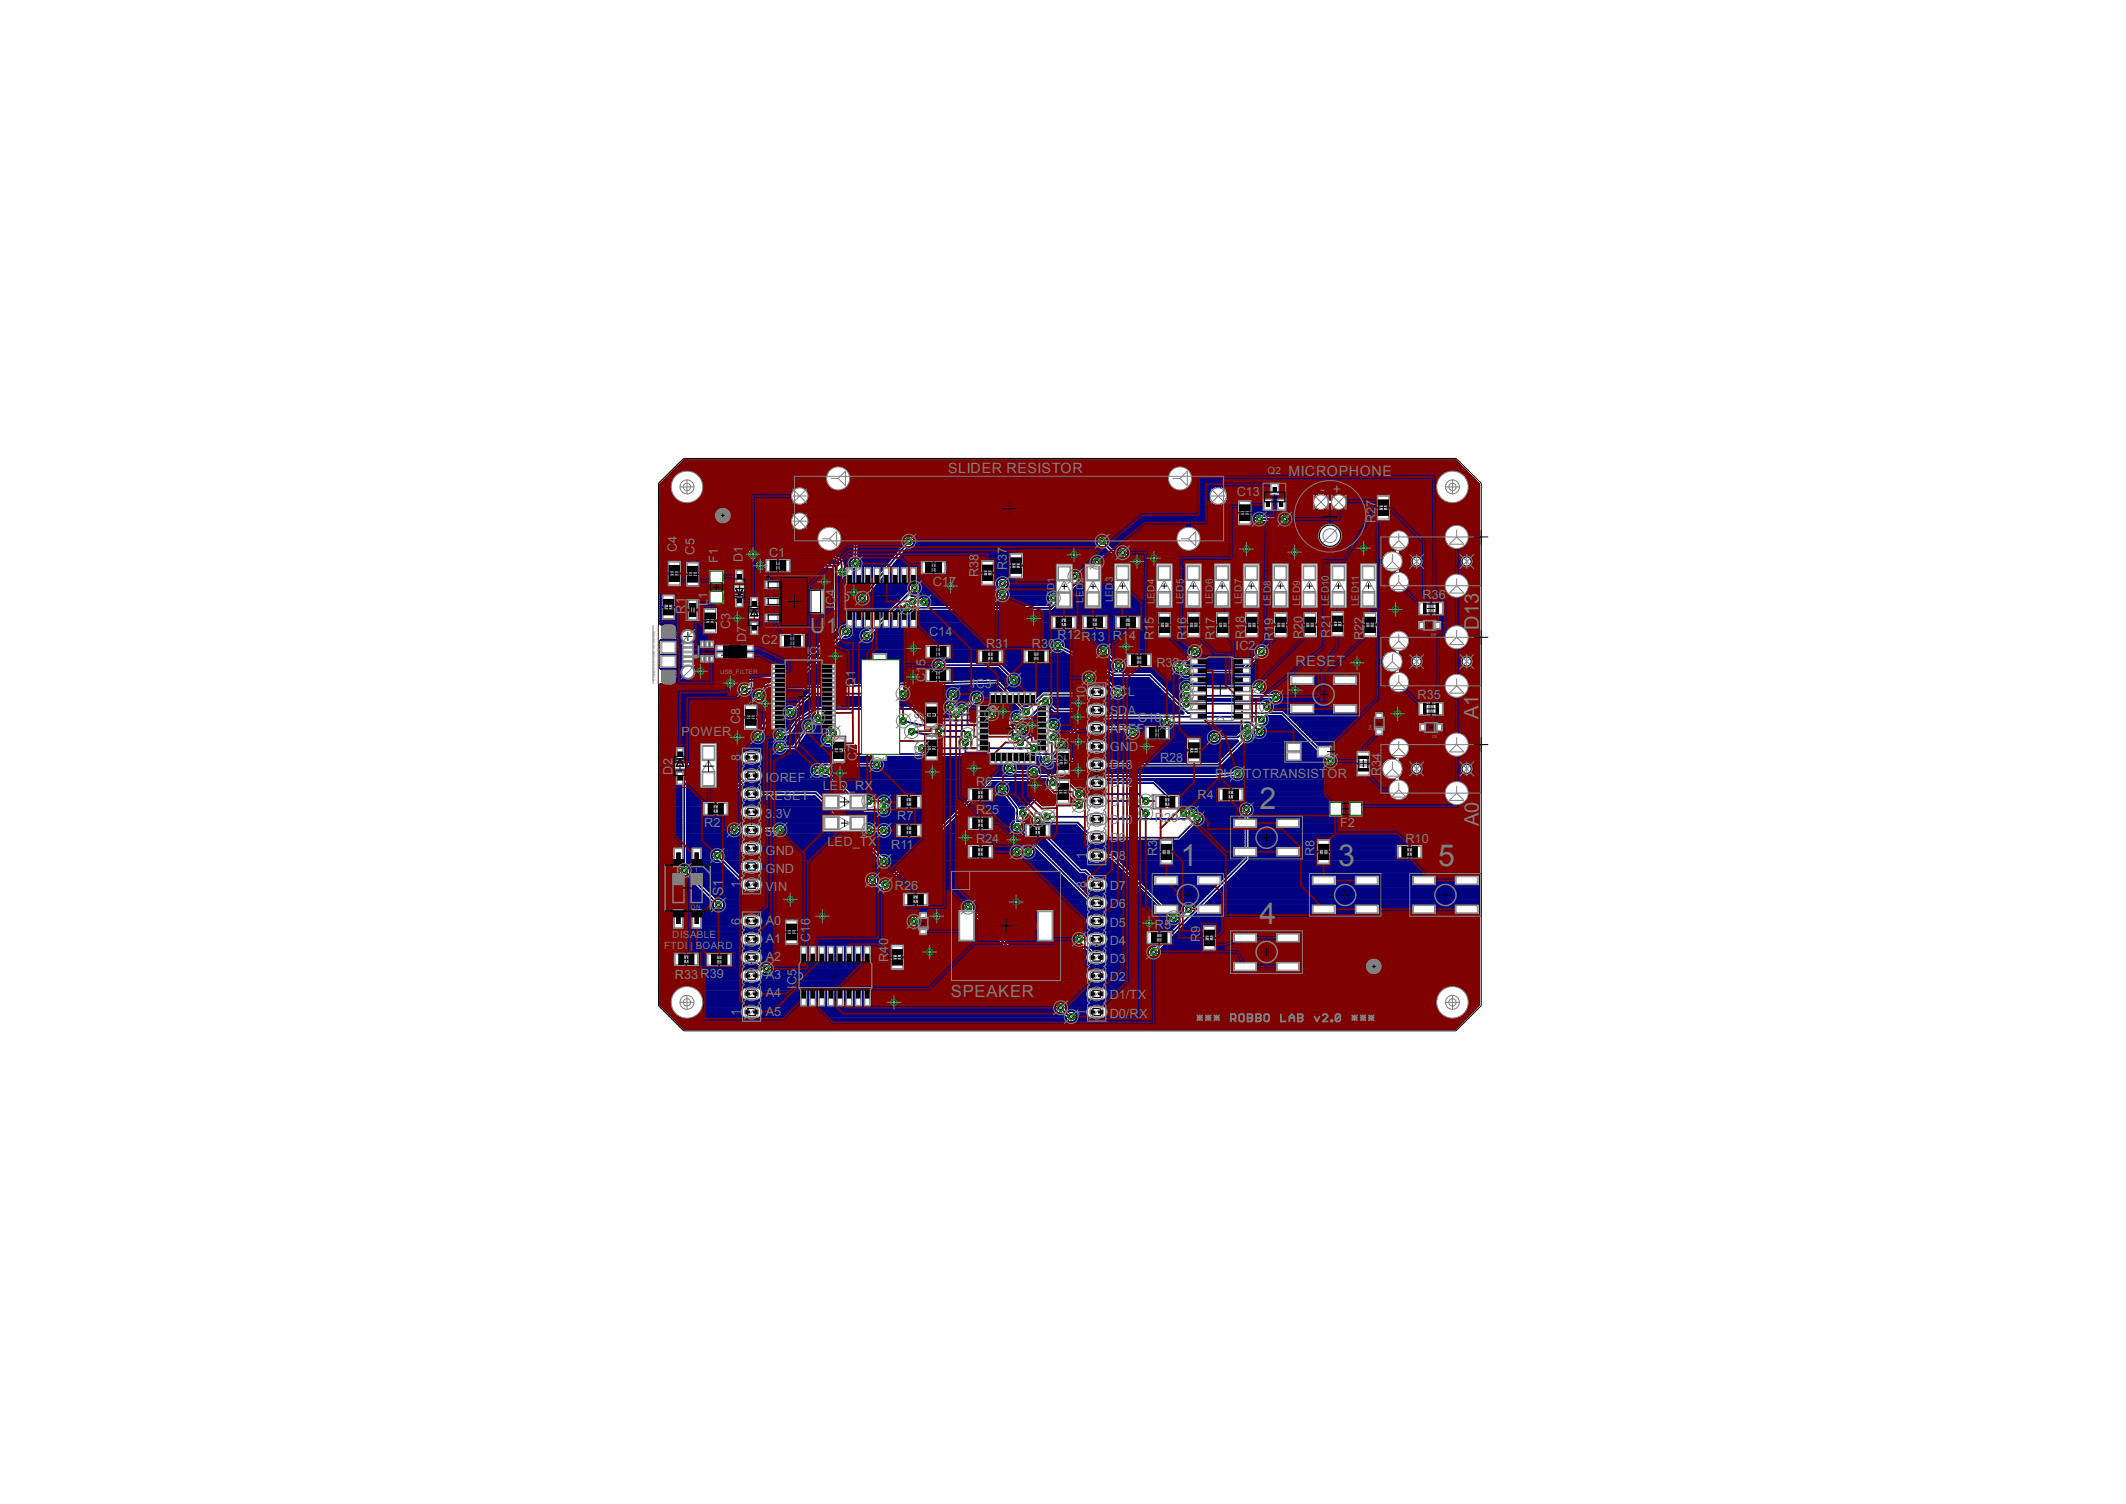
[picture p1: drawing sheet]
<svg xmlns="http://www.w3.org/2000/svg" width="297mm" height="210mm" viewBox="0 0 297 210" stroke-linecap="round" stroke-linejoin="round" font-family="sans-serif">
<defs><g id="words">
<g font-size="4.2" fill="#808080">
<text x="175.9" y="112.9">2</text>
<text x="164.9" y="120.9">1</text>
<text x="186.9" y="120.9">3</text>
<text x="200.9" y="120.9">5</text>
<text x="175.9" y="128.9">4</text>
</g>
<text font-size="2.9" fill="#808080" x="113.2" y="88.4">U1</text>
<g font-size="2.8" fill="#808080">
<text x="206.6" y="87.9" transform="rotate(-90 206.6 87.9)">D13</text>
<text x="206.5" y="100.4" transform="rotate(-90 206.5 100.4)">A1</text>
<text x="206.6" y="115.4" transform="rotate(-90 206.6 115.4)">A0</text>
</g>
<text font-size="2.3" fill="#808080" x="132.8" y="139.2">SPEAKER</text>
<g font-size="2" fill="#808080">
<text x="132.5" y="66">SLIDER RESISTOR</text>
<text x="180" y="66.5">MICROPHONE</text>
<text x="184.4" y="69">- +</text>
<text x="181" y="93">RESET</text>
<text x="101" y="125.1" transform="rotate(-90 101 125.1)">S1</text>
</g>
<g font-size="1.8" fill="#808080">
<text x="172.8" y="69.3">C13</text>
<text x="94.5" y="77.1" transform="rotate(-90 94.5 77.1)">C4</text>
<text x="97" y="77.4" transform="rotate(-90 97 77.4)">C5</text>
<text x="107.4" y="77.7">C1</text>
<text x="192.2" y="73.1" transform="rotate(-90 192.2 73.1)">R27</text>
<text x="100.3" y="78.6" transform="rotate(-90 100.3 78.6)">F1</text>
<text x="103.8" y="78.5" transform="rotate(-90 103.8 78.5)">D1</text>
<text x="107" y="81.6">*</text>
<text x="130.3" y="81.8">C17</text>
<text x="136.7" y="80.6" transform="rotate(-90 136.7 80.6)">R38</text>
<text x="140.7" y="79.6" transform="rotate(-90 140.7 79.6)">R37</text>
<text x="198.7" y="83.7">R36</text>
<text x="95.7" y="85.7" transform="rotate(-90 95.7 85.7)">R1</text>
<text x="98.8" y="84.6" transform="rotate(-90 98.8 84.6)">L1</text>
<text x="102" y="87.8" transform="rotate(-90 102 87.8)">C3</text>
<text x="104.2" y="89.6" transform="rotate(-90 104.2 89.6)">D7</text>
<text x="106.4" y="90">C2</text>
<text x="116.7" y="85" transform="rotate(-90 116.7 85)">IC4</text>
<text x="129.8" y="88.8">C14</text>
<text x="147.7" y="89.2">R12R13</text>
<text x="155.4" y="89.4">R14</text>
<text x="161.2" y="89.4" transform="rotate(-90 161.2 89.4)">R15</text>
<text x="165.7" y="89.4" transform="rotate(-90 165.7 89.4)">R16</text>
<text x="169.7" y="89.4" transform="rotate(-90 169.7 89.4)">R17</text>
<text x="173.9" y="89.3" transform="rotate(-90 173.9 89.3)">R18</text>
<text x="177.9" y="89.5" transform="rotate(-90 177.9 89.5)">R19</text>
<text x="182" y="89.3" transform="rotate(-90 182 89.3)">R20</text>
<text x="185.9" y="89" transform="rotate(-90 185.9 89)">R21</text>
<text x="190.5" y="89.4" transform="rotate(-90 190.5 89.4)">R22</text>
<text x="119.5" y="95.9" transform="rotate(-90 119.5 95.9)">Q1</text>
<text x="129.3" y="95.3" transform="rotate(-90 129.3 95.3)">C15</text>
<text x="137.8" y="90.4">R31</text>
<text x="144.1" y="90.4">R30</text>
<text x="161.5" y="93.1">R32</text>
<text x="172.6" y="90.8">IC2</text>
<text x="103.4" y="101.1" transform="rotate(-90 103.4 101.1)">C8</text>
<text x="129" y="101.7" transform="rotate(-90 129 101.7)">C9</text>
<text x="135.8" y="96.1">IC3</text>
<text x="151.7" y="97.7" transform="rotate(-90 151.7 97.7)">10</text>
<text x="155" y="97.2">SCL</text>
<text x="155" y="99.8">SDA</text>
<text x="159" y="100.8">C10</text>
<text x="198" y="97.6">R35</text>
<text x="95.2" y="102.7">POWER</text>
<text x="103.5" y="106.3" transform="rotate(-90 103.5 106.3)">8</text>
<text x="119.7" y="106.3" transform="rotate(-90 119.7 106.3)">C7</text>
<text x="129" y="106.2" transform="rotate(-90 129 106.2)">C11</text>
<text x="147.3" y="107.6" transform="rotate(-90 147.3 107.6)">C6</text>
<text x="155" y="102.3">AREF</text>
<text x="155" y="104.9">GND</text>
<text x="155" y="107.4">D13</text>
<text x="162.1" y="106.3">R28</text>
<text x="93.9" y="108.2" transform="rotate(-90 93.9 108.2)">D2</text>
<text x="106.9" y="109.2">IOREF</text>
<text x="106.9" y="111.7">RESET</text>
<text x="114.9" y="110.4">LED_RX</text>
<text x="136.4" y="109.7">R6</text>
<text x="136.4" y="113.7">R25</text>
<text x="148.9" y="108.6" transform="rotate(-90 148.9 108.6)">C12</text>
<text x="155" y="109.9">D12</text>
<text x="155" y="112.5">D11</text>
<text x="167.3" y="111.6">R4</text>
<text x="169.8" y="108.7">PHOTOTRANSISTOR</text>
<text x="192.9" y="108.3" transform="rotate(-90 192.9 108.3)">R34</text>
<text x="98.4" y="115.5">R2</text>
<text x="106.9" y="114.3">3.3V</text>
<text x="106.9" y="116.8">5V</text>
<text x="106.9" y="119.3">GND</text>
<text x="115.6" y="118.1">LED_TX</text>
<text x="124.5" y="118.5">R11</text>
<text x="125.3" y="114.5">R7</text>
<text x="136.4" y="117.7">R24</text>
<text x="144.4" y="114.7">R23</text>
<text x="151.7" y="120" transform="rotate(-90 151.7 120)">1</text>
<text x="155" y="115">D10</text>
<text x="155" y="117.6">D9</text>
<text x="161.3" y="114.8">R29</text>
<text x="161.7" y="119.5" transform="rotate(-90 161.7 119.5)">R3</text>
<text x="183.6" y="119.5" transform="rotate(-90 183.6 119.5)">R8</text>
<text x="187.2" y="115.5">F2</text>
<text x="196.3" y="117.7">R10</text>
<text x="103.5" y="124" transform="rotate(-90 103.5 124)">1</text>
<text x="106.9" y="121.9">GND</text>
<text x="106.9" y="124.4">VIN</text>
<text x="125" y="124.3">R26</text>
<text x="151.7" y="124" transform="rotate(-90 151.7 124)">8</text>
<text x="155" y="120.1">D8</text>
<text x="155" y="124.3">D7</text>
<text x="103.5" y="129.1" transform="rotate(-90 103.5 129.1)">6</text>
<text x="107" y="129.1">A0</text>
<text x="107" y="131.7">A1</text>
<text x="113.2" y="131.5" transform="rotate(-90 113.2 131.5)">C16</text>
<text x="155" y="126.8">D6</text>
<text x="155" y="129.4">D5</text>
<text x="155" y="131.9">D4</text>
<text x="161.3" y="129.7">R5</text>
<text x="167.7" y="131.5" transform="rotate(-90 167.7 131.5)">R9</text>
<text x="94.3" y="136.7">R33 R39</text>
<text x="107" y="134.2">A2</text>
<text x="107" y="136.7">A3</text>
<text x="124.1" y="134.3" transform="rotate(-90 124.1 134.3)">R40</text>
<text x="155" y="134.5">D3</text>
<text x="155" y="137">D2</text>
<text x="103.5" y="141.8" transform="rotate(-90 103.5 141.8)">1</text>
<text x="107" y="139.3">A4</text>
<text x="107" y="141.8">A5</text>
<text x="111.3" y="138.1" transform="rotate(-90 111.3 138.1)">IC5</text>
<text x="151.7" y="141.8" transform="rotate(-90 151.7 141.8)">1</text>
<text x="155" y="139.5">D1/TX</text>
<text x="155" y="142.1">D0/RX</text>
</g>
<g font-size="1.4" fill="#808080">
<text x="177.1" y="66.2">Q2</text>
<text x="147.3" y="84.2" transform="rotate(-90 147.3 84.2)">LED1</text>
<text x="151.4" y="84.2" transform="rotate(-90 151.4 84.2)">LED2</text>
<text x="155.4" y="84.1" transform="rotate(-90 155.4 84.1)">LED3</text>
<text x="161.3" y="84.4" transform="rotate(-90 161.3 84.4)">LED4</text>
<text x="165.4" y="84.4" transform="rotate(-90 165.4 84.4)">LED5</text>
<text x="169.4" y="84.4" transform="rotate(-90 169.4 84.4)">LED6</text>
<text x="173.5" y="84.4" transform="rotate(-90 173.5 84.4)">LED7</text>
<text x="177.5" y="84.6" transform="rotate(-90 177.5 84.6)">LED8</text>
<text x="181.6" y="84.6" transform="rotate(-90 181.6 84.6)">LED9</text>
<text x="185.6" y="84.6" transform="rotate(-90 185.6 84.6)">LED10</text>
<text x="189.8" y="84.6" transform="rotate(-90 189.8 84.6)">LED11</text>
<text x="112.7" y="91.3">IC1</text>
<text x="93.9" y="131">DISABLE</text>
<text x="92.8" y="132.5">FTDI | BOARD</text>
</g>
<g font-size=".8" fill="#808080">
<text x="100.6" y="94.1">USB_FILTER</text>
<text x="94.5" y="121.8">2</text>
<text x="97.1" y="121.8">1</text>
<text x="96.5" y="126.9">ON</text>
</g>
<g font-size=".6" fill="#808080">
<text x="199.9" y="88.8">D6</text>
<text x="191.6" y="101.9" transform="rotate(-90 191.6 101.9)">D4</text>
<text x="200.1" y="103">D5</text>
<text x="127.9" y="129.8" transform="rotate(-90 127.9 129.8)">D3</text>
</g>
<g font-size=".4" fill="#808080">
<text x="91.5" y="95" transform="rotate(-90 91.5 95)">CONNECTOR FRONT INTERFACE</text>
<text x="92.2" y="92.7" transform="rotate(-90 92.2 92.7)">PCB EDGE</text>
</g>
</g></defs>
<circle cx="185.8" cy="74.8" r="1.61" fill="none" stroke="#808080" stroke-width=".14"/>
<path d="M103.7 140.9l.4-.4h1.7a.78 .78 0 0 1 .6 .8 .78 .78 0 0 1-.6 .8h-1.7a.79 .79 0 0 1-.4-1.2z" fill-rule="evenodd" fill="#fff"/>
<path d="M103.7 140.9l.4-.4h1.7a.78 .78 0 0 1 .6 .8 .78 .78 0 0 1-.6 .8h-1.7a.79 .79 0 0 1-.4-1.2z" fill="none" stroke="#808080" stroke-width=".14"/>
<path d="M103.7 138.3l.4-.3h1.7a.78 .78 0 0 1 .6 .8 .78 .78 0 0 1-.6 .7h-1.7a.79 .79 0 0 1-.4-1.2z" fill-rule="evenodd" fill="#fff"/>
<path d="M103.7 138.3l.4-.3h1.7a.78 .78 0 0 1 .6 .8 .78 .78 0 0 1-.6 .7h-1.7a.79 .79 0 0 1-.4-1.2z" fill="none" stroke="#808080" stroke-width=".14"/>
<path d="M103.7 135.8l.4-.3h1.7a.78 .78 0 0 1 .6 .7 .78 .78 0 0 1-.6 .8h-1.7a.79 .79 0 0 1-.4-1.2z" fill-rule="evenodd" fill="#fff"/>
<path d="M103.7 135.8l.4-.3h1.7a.78 .78 0 0 1 .6 .7 .78 .78 0 0 1-.6 .8h-1.7a.79 .79 0 0 1-.4-1.2z" fill="none" stroke="#808080" stroke-width=".14"/>
<path d="M103.7 133.3l.4-.4h1.7a.78 .78 0 0 1 .6 .8 .78 .78 0 0 1-.6 .8h-1.7a.79 .79 0 0 1-.4-1.2z" fill-rule="evenodd" fill="#fff"/>
<path d="M103.7 133.3l.4-.4h1.7a.78 .78 0 0 1 .6 .8 .78 .78 0 0 1-.6 .8h-1.7a.79 .79 0 0 1-.4-1.2z" fill="none" stroke="#808080" stroke-width=".14"/>
<path d="M103.7 130.7l.4-.3h1.7a.78 .78 0 0 1 .6 .7 .78 .78 0 0 1-.6 .8h-1.7a.79 .79 0 0 1-.4-1.2z" fill-rule="evenodd" fill="#fff"/>
<path d="M103.7 130.7l.4-.3h1.7a.78 .78 0 0 1 .6 .7 .78 .78 0 0 1-.6 .8h-1.7a.79 .79 0 0 1-.4-1.2z" fill="none" stroke="#808080" stroke-width=".14"/>
<path d="M103.7 128.2l.4-.4h1.7a.78 .78 0 0 1 .6 .8 .78 .78 0 0 1-.6 .8h-1.7a.79 .79 0 0 1-.4-1.2z" fill-rule="evenodd" fill="#fff"/>
<path d="M103.7 128.2l.4-.4h1.7a.78 .78 0 0 1 .6 .8 .78 .78 0 0 1-.6 .8h-1.7a.79 .79 0 0 1-.4-1.2z" fill="none" stroke="#808080" stroke-width=".14"/>
<path d="M103.7 123.1l.4-.3h1.7a.78 .78 0 0 1 .6 .7 .78 .78 0 0 1-.6 .8h-1.7a.79 .79 0 0 1-.4-1.2z" fill-rule="evenodd" fill="#fff"/>
<path d="M103.7 123.1l.4-.3h1.7a.78 .78 0 0 1 .6 .7 .78 .78 0 0 1-.6 .8h-1.7a.79 .79 0 0 1-.4-1.2z" fill="none" stroke="#808080" stroke-width=".14"/>
<path d="M103.7 120.6l.4-.4h1.7a.78 .78 0 0 1 .6 .8 .78 .78 0 0 1-.6 .8h-1.7a.79 .79 0 0 1-.4-1.2z" fill-rule="evenodd" fill="#fff"/>
<path d="M103.7 120.6l.4-.4h1.7a.78 .78 0 0 1 .6 .8 .78 .78 0 0 1-.6 .8h-1.7a.79 .79 0 0 1-.4-1.2z" fill="none" stroke="#808080" stroke-width=".14"/>
<path d="M103.7 118l.4-.3h1.7a.78 .78 0 0 1 .6 .7 .78 .78 0 0 1-.6 .8h-1.7a.79 .79 0 0 1-.4-1.2z" fill-rule="evenodd" fill="#fff"/>
<path d="M103.7 118l.4-.3h1.7a.78 .78 0 0 1 .6 .7 .78 .78 0 0 1-.6 .8h-1.7a.79 .79 0 0 1-.4-1.2z" fill="none" stroke="#808080" stroke-width=".14"/>
<path d="M103.7 115.5l.4-.4h1.7a.78 .78 0 0 1 .6 .8 .78 .78 0 0 1-.6 .8h-1.7a.79 .79 0 0 1-.4-1.2z" fill-rule="evenodd" fill="#fff"/>
<path d="M103.7 115.5l.4-.4h1.7a.78 .78 0 0 1 .6 .8 .78 .78 0 0 1-.6 .8h-1.7a.79 .79 0 0 1-.4-1.2z" fill="none" stroke="#808080" stroke-width=".14"/>
<path d="M103.7 112.9l.4-.3h1.7a.78 .78 0 0 1 .6 .8 .78 .78 0 0 1-.6 .7h-1.7a.79 .79 0 0 1-.4-1.2z" fill-rule="evenodd" fill="#fff"/>
<path d="M103.7 112.9l.4-.3h1.7a.78 .78 0 0 1 .6 .8 .78 .78 0 0 1-.6 .7h-1.7a.79 .79 0 0 1-.4-1.2z" fill="none" stroke="#808080" stroke-width=".14"/>
<path d="M103.7 110.4l.4-.3h1.7a.78 .78 0 0 1 .6 .7 .78 .78 0 0 1-.6 .8h-1.7a.79 .79 0 0 1-.4-1.2z" fill-rule="evenodd" fill="#fff"/>
<path d="M103.7 110.4l.4-.3h1.7a.78 .78 0 0 1 .6 .7 .78 .78 0 0 1-.6 .8h-1.7a.79 .79 0 0 1-.4-1.2z" fill="none" stroke="#808080" stroke-width=".14"/>
<path d="M103.9 107.7l.2-.2h1.7a.78 .78 0 0 1 .6 .8 .78 .78 0 0 1-.6 .8h-1.7a.77 .77 0 0 1-.6-.7 .77 .77 0 0 1 .4-.7z" fill-rule="evenodd" fill="#fff"/>
<path d="M103.7 107.9l.4-.4h1.7a.78 .78 0 0 1 .6 .8 .78 .78 0 0 1-.6 .8h-1.7a.79 .79 0 0 1-.4-1.2z" fill="none" stroke="#808080" stroke-width=".14"/>
<path d="M103.7 105.3l.4-.3h1.7a.78 .78 0 0 1 .6 .7 .78 .78 0 0 1-.6 .8h-1.7a.79 .79 0 0 1-.4-1.2z" fill-rule="evenodd" fill="#fff"/>
<path d="M103.7 105.3l.4-.3h1.7a.78 .78 0 0 1 .6 .7 .78 .78 0 0 1-.6 .8h-1.7a.79 .79 0 0 1-.4-1.2z" fill="none" stroke="#808080" stroke-width=".14"/>
<path d="M151.9 119l.5-.3h1.7a.78 .78 0 0 1 .6 .8 .78 .78 0 0 1-.6 .7h-1.7a.79 .79 0 0 1-.5-1.2z" fill-rule="evenodd" fill="#fff"/>
<path d="M151.9 119l.5-.3h1.7a.78 .78 0 0 1 .6 .8 .78 .78 0 0 1-.6 .7h-1.7a.79 .79 0 0 1-.5-1.2z" fill="none" stroke="#808080" stroke-width=".14"/>
<path d="M151.9 116.5l.5-.3h1.7a.78 .78 0 0 1 .6 .7 .78 .78 0 0 1-.6 .8h-1.7a.79 .79 0 0 1-.5-1.2z" fill-rule="evenodd" fill="#fff"/>
<path d="M151.9 116.5l.5-.3h1.7a.78 .78 0 0 1 .6 .7 .78 .78 0 0 1-.6 .8h-1.7a.79 .79 0 0 1-.5-1.2z" fill="none" stroke="#808080" stroke-width=".14"/>
<path d="M151.9 114l.5-.4h1.7a.78 .78 0 0 1 .6 .8 .78 .78 0 0 1-.6 .7h-1.7a.79 .79 0 0 1-.5-1.1z" fill-rule="evenodd" fill="#fff"/>
<path d="M151.9 114l.5-.4h1.7a.78 .78 0 0 1 .6 .8 .78 .78 0 0 1-.6 .7h-1.7a.79 .79 0 0 1-.5-1.1z" fill="none" stroke="#808080" stroke-width=".14"/>
<path d="M151.9 111.4l.5-.3h1.7a.78 .78 0 0 1 .6 .7 .78 .78 0 0 1-.6 .8h-1.7a.79 .79 0 0 1-.5-1.2z" fill-rule="evenodd" fill="#fff"/>
<path d="M151.9 111.4l.5-.3h1.7a.78 .78 0 0 1 .6 .7 .78 .78 0 0 1-.6 .8h-1.7a.79 .79 0 0 1-.5-1.2z" fill="none" stroke="#808080" stroke-width=".14"/>
<path d="M151.9 108.9l.5-.4h1.7a.78 .78 0 0 1 .6 .8 .78 .78 0 0 1-.6 .8h-1.7a.79 .79 0 0 1-.5-1.2z" fill-rule="evenodd" fill="#fff"/>
<path d="M151.9 108.9l.5-.4h1.7a.78 .78 0 0 1 .6 .8 .78 .78 0 0 1-.6 .8h-1.7a.79 .79 0 0 1-.5-1.2z" fill="none" stroke="#808080" stroke-width=".14"/>
<path d="M151.9 106.3l.5-.3h1.7a.78 .78 0 0 1 .6 .8 .78 .78 0 0 1-.6 .7h-1.7a.79 .79 0 0 1-.5-1.2z" fill-rule="evenodd" fill="#fff"/>
<path d="M151.9 106.3l.5-.3h1.7a.78 .78 0 0 1 .6 .8 .78 .78 0 0 1-.6 .7h-1.7a.79 .79 0 0 1-.5-1.2z" fill="none" stroke="#808080" stroke-width=".14"/>
<path d="M151.9 103.8l.5-.3h1.7a.78 .78 0 0 1 .6 .7 .78 .78 0 0 1-.6 .8h-1.7a.79 .79 0 0 1-.5-1.2z" fill-rule="evenodd" fill="#fff"/>
<path d="M151.9 103.8l.5-.3h1.7a.78 .78 0 0 1 .6 .7 .78 .78 0 0 1-.6 .8h-1.7a.79 .79 0 0 1-.5-1.2z" fill="none" stroke="#808080" stroke-width=".14"/>
<path d="M151.9 101.3l.5-.4h1.7a.78 .78 0 0 1 .6 .8 .78 .78 0 0 1-.6 .7h-1.7a.79 .79 0 0 1-.5-1.1z" fill-rule="evenodd" fill="#fff"/>
<path d="M151.9 101.3l.5-.4h1.7a.78 .78 0 0 1 .6 .8 .78 .78 0 0 1-.6 .7h-1.7a.79 .79 0 0 1-.5-1.1z" fill="none" stroke="#808080" stroke-width=".14"/>
<path d="M151.9 98.7l.5-.3h1.7a.78 .78 0 0 1 .6 .7 .78 .78 0 0 1-.6 .8h-1.7a.79 .79 0 0 1-.5-1.2z" fill-rule="evenodd" fill="#fff"/>
<path d="M151.9 98.7l.5-.3h1.7a.78 .78 0 0 1 .6 .7 .78 .78 0 0 1-.6 .8h-1.7a.79 .79 0 0 1-.5-1.2z" fill="none" stroke="#808080" stroke-width=".14"/>
<path d="M151.9 96.2l.5-.4h1.7a.78 .78 0 0 1 .6 .8 .78 .78 0 0 1-.6 .8h-1.7a.79 .79 0 0 1-.5-1.2z" fill-rule="evenodd" fill="#fff"/>
<path d="M151.9 96.2l.5-.4h1.7a.78 .78 0 0 1 .6 .8 .78 .78 0 0 1-.6 .8h-1.7a.79 .79 0 0 1-.5-1.2z" fill="none" stroke="#808080" stroke-width=".14"/>
<path d="M151.9 140.9l.5-.4h1.7a.78 .78 0 0 1 .6 .8 .78 .78 0 0 1-.6 .8h-1.7a.79 .79 0 0 1-.5-1.2z" fill-rule="evenodd" fill="#fff"/>
<path d="M151.9 140.9l.5-.4h1.7a.78 .78 0 0 1 .6 .8 .78 .78 0 0 1-.6 .8h-1.7a.79 .79 0 0 1-.5-1.2z" fill="none" stroke="#808080" stroke-width=".14"/>
<path d="M151.9 138.3l.5-.3h1.7a.78 .78 0 0 1 .6 .8 .78 .78 0 0 1-.6 .7h-1.7a.79 .79 0 0 1-.5-1.2z" fill-rule="evenodd" fill="#fff"/>
<path d="M151.9 138.3l.5-.3h1.7a.78 .78 0 0 1 .6 .8 .78 .78 0 0 1-.6 .7h-1.7a.79 .79 0 0 1-.5-1.2z" fill="none" stroke="#808080" stroke-width=".14"/>
<path d="M151.9 135.8l.5-.3h1.7a.78 .78 0 0 1 .6 .7 .78 .78 0 0 1-.6 .8h-1.7a.79 .79 0 0 1-.5-1.2z" fill-rule="evenodd" fill="#fff"/>
<path d="M151.9 135.8l.5-.3h1.7a.78 .78 0 0 1 .6 .7 .78 .78 0 0 1-.6 .8h-1.7a.79 .79 0 0 1-.5-1.2z" fill="none" stroke="#808080" stroke-width=".14"/>
<path d="M151.9 133.3l.5-.4h1.7a.78 .78 0 0 1 .6 .8 .78 .78 0 0 1-.6 .8h-1.7a.79 .79 0 0 1-.5-1.2z" fill-rule="evenodd" fill="#fff"/>
<path d="M151.9 133.3l.5-.4h1.7a.78 .78 0 0 1 .6 .8 .78 .78 0 0 1-.6 .8h-1.7a.79 .79 0 0 1-.5-1.2z" fill="none" stroke="#808080" stroke-width=".14"/>
<path d="M151.9 130.7l.5-.3h1.7a.78 .78 0 0 1 .6 .7 .78 .78 0 0 1-.6 .8h-1.7a.79 .79 0 0 1-.5-1.2z" fill-rule="evenodd" fill="#fff"/>
<path d="M151.9 130.7l.5-.3h1.7a.78 .78 0 0 1 .6 .7 .78 .78 0 0 1-.6 .8h-1.7a.79 .79 0 0 1-.5-1.2z" fill="none" stroke="#808080" stroke-width=".14"/>
<path d="M151.9 128.2l.5-.4h1.7a.78 .78 0 0 1 .6 .8 .78 .78 0 0 1-.6 .8h-1.7a.79 .79 0 0 1-.5-1.2z" fill-rule="evenodd" fill="#fff"/>
<path d="M151.9 128.2l.5-.4h1.7a.78 .78 0 0 1 .6 .8 .78 .78 0 0 1-.6 .8h-1.7a.79 .79 0 0 1-.5-1.2z" fill="none" stroke="#808080" stroke-width=".14"/>
<path d="M151.9 125.6l.5-.3h1.7a.78 .78 0 0 1 .6 .8 .78 .78 0 0 1-.6 .7h-1.7a.79 .79 0 0 1-.5-1.2z" fill-rule="evenodd" fill="#fff"/>
<path d="M151.9 125.6l.5-.3h1.7a.78 .78 0 0 1 .6 .8 .78 .78 0 0 1-.6 .7h-1.7a.79 .79 0 0 1-.5-1.2z" fill="none" stroke="#808080" stroke-width=".14"/>
<path d="M151.9 123.1l.5-.3h1.7a.78 .78 0 0 1 .6 .7 .78 .78 0 0 1-.6 .8h-1.7a.79 .79 0 0 1-.5-1.2z" fill-rule="evenodd" fill="#fff"/>
<path d="M151.9 123.1l.5-.3h1.7a.78 .78 0 0 1 .6 .7 .78 .78 0 0 1-.6 .8h-1.7a.79 .79 0 0 1-.5-1.2z" fill="none" stroke="#808080" stroke-width=".14"/>
<circle cx="96.1" cy="88.9" r=".85" fill="#fff"/>
<circle cx="96.1" cy="88.9" r=".85" fill="none" stroke="#808080" stroke-width=".14"/>
<circle cx="96.1" cy="93.9" r=".85" fill="#fff"/>
<g fill="none" stroke="#808080" stroke-width=".14">
<path d="M92.5 87.7v1.4h1.8v-1.4M92.5 95.1v-1.4h1.8v1.4M92.5 89h1.8M92.5 88.9h1.8M92.5 88.8h1.8M92.5 88.7h1.8M92.5 88.6h1.8M92.5 88.5h1.8M92.5 88.4h1.8M92.5 88.3h1.8M92.5 88.2h1.8M92.5 88.1h1.8"/>
<path d="M92.5 88h1.8M92.5 87.9h1.8M92.5 87.8h1.8M92.5 87.7h1.8M92.5 87.6h1.8M92.5 95.1v.1M92.5 95.1h1.8M92.5 95h1.8M92.5 94.9h1.8M92.5 94.8h1.8M92.5 94.7h1.8M92.5 94.6h1.8"/>
<path d="M92.5 94.5h1.8M92.5 94.4h1.8M92.5 94.3h1.8M92.5 94.2h1.8M92.5 94.1h1.8M92.5 94h1.8M92.5 93.9h1.8M92.5 93.8h1.8M92.5 93.7h1.8M92.5 87.5v.2M92.5 87.5h1.8M92.5 95.2v.1"/>
<path d="M92.5 95.2h1.8M92.5 87.5h.1M92.5 87.5h1.7M92.5 95.3l.1 .1M92.5 95.3h1.7M92.6 87.4h1.6M92.6 95.3h1.6M92.6 87.4l-.1 .1M92.6 87.4h1.5M92.6 95.4h.1M92.6 95.4h1.5M92.7 87.3l-.1 .1"/>
<path d="M92.7 87.3h1.4M92.7 95.4h1.4M94.1 87.3v.1M94.1 87.4l.1 .1M94.1 95.4h.1M94.2 87.5h.1M94.2 95.3l-.1 .1M94.3 87.5v.2M94.3 95.1l-.1 .2"/>
<circle cx="96.1" cy="93.9" r=".85"/>
</g>
<circle cx="203.5" cy="104" r="1.61" fill="#fff"/>
<circle cx="203.5" cy="104" r="1.61" fill="none" stroke="#808080" stroke-width=".14"/>
<circle cx="195.4" cy="104.5" r="1.36" fill="#fff"/>
<circle cx="195.4" cy="104.5" r="1.36" fill="none" stroke="#808080" stroke-width=".14"/>
<circle cx="194.5" cy="107.4" r="1.36" fill="#fff"/>
<circle cx="194.5" cy="107.4" r="1.36" fill="none" stroke="#808080" stroke-width=".14"/>
<circle cx="195.4" cy="110.3" r="1.36" fill="#fff"/>
<circle cx="195.4" cy="110.3" r="1.36" fill="none" stroke="#808080" stroke-width=".14"/>
<circle cx="203.5" cy="110.7" r="1.61" fill="#fff"/>
<circle cx="203.5" cy="110.7" r="1.61" fill="none" stroke="#808080" stroke-width=".14"/>
<circle cx="204.9" cy="107.4" r=".76" fill="#fff"/>
<circle cx="204.9" cy="107.4" r=".76" fill="none" stroke="#808080" stroke-width=".14"/>
<circle cx="197.9" cy="107.4" r=".76" fill="#fff"/>
<circle cx="197.9" cy="107.4" r=".76" fill="none" stroke="#808080" stroke-width=".14"/>
<circle cx="111.7" cy="72.8" r="1.14" fill="#fff"/>
<circle cx="111.7" cy="72.8" r="1.14" fill="none" stroke="#808080" stroke-width=".14"/>
<circle cx="111.7" cy="69.3" r="1.14" fill="#fff"/>
<circle cx="111.7" cy="69.3" r="1.14" fill="none" stroke="#808080" stroke-width=".14"/>
<circle cx="170.2" cy="69.3" r="1.14" fill="#fff"/>
<circle cx="170.2" cy="69.3" r="1.14" fill="none" stroke="#808080" stroke-width=".14"/>
<circle cx="115.9" cy="75.2" r="1.61" fill="#fff"/>
<circle cx="115.9" cy="75.2" r="1.61" fill="none" stroke="#808080" stroke-width=".14"/>
<circle cx="117.1" cy="66.8" r="1.61" fill="#fff"/>
<circle cx="117.1" cy="66.8" r="1.61" fill="none" stroke="#808080" stroke-width=".14"/>
<circle cx="164.8" cy="66.8" r="1.61" fill="#fff"/>
<circle cx="164.8" cy="66.8" r="1.61" fill="none" stroke="#808080" stroke-width=".14"/>
<circle cx="166" cy="75.2" r="1.61" fill="#fff"/>
<circle cx="166" cy="75.2" r="1.61" fill="none" stroke="#808080" stroke-width=".14"/>
<circle cx="203.5" cy="89" r="1.61" fill="#fff"/>
<circle cx="203.5" cy="89" r="1.61" fill="none" stroke="#808080" stroke-width=".14"/>
<circle cx="195.4" cy="89.5" r="1.36" fill="#fff"/>
<circle cx="195.4" cy="89.5" r="1.36" fill="none" stroke="#808080" stroke-width=".14"/>
<circle cx="194.5" cy="92.4" r="1.36" fill="#fff"/>
<circle cx="194.5" cy="92.4" r="1.36" fill="none" stroke="#808080" stroke-width=".14"/>
<circle cx="195.4" cy="95.2" r="1.36" fill="#fff"/>
<circle cx="195.4" cy="95.2" r="1.36" fill="none" stroke="#808080" stroke-width=".14"/>
<circle cx="203.5" cy="95.8" r="1.61" fill="#fff"/>
<circle cx="203.5" cy="95.8" r="1.61" fill="none" stroke="#808080" stroke-width=".14"/>
<circle cx="204.9" cy="92.4" r=".76" fill="#fff"/>
<circle cx="204.9" cy="92.4" r=".76" fill="none" stroke="#808080" stroke-width=".14"/>
<circle cx="197.9" cy="92.4" r=".76" fill="#fff"/>
<circle cx="197.9" cy="92.4" r=".76" fill="none" stroke="#808080" stroke-width=".14"/>
<circle cx="203.5" cy="75" r="1.61" fill="#fff"/>
<circle cx="203.5" cy="75" r="1.61" fill="none" stroke="#808080" stroke-width=".14"/>
<circle cx="195.4" cy="75.5" r="1.36" fill="#fff"/>
<circle cx="195.4" cy="75.5" r="1.36" fill="none" stroke="#808080" stroke-width=".14"/>
<circle cx="194.5" cy="78.4" r="1.36" fill="#fff"/>
<circle cx="194.5" cy="78.4" r="1.36" fill="none" stroke="#808080" stroke-width=".14"/>
<circle cx="195.4" cy="81.3" r="1.36" fill="#fff"/>
<circle cx="195.4" cy="81.3" r="1.36" fill="none" stroke="#808080" stroke-width=".14"/>
<circle cx="203.5" cy="81.8" r="1.61" fill="#fff"/>
<circle cx="203.5" cy="81.8" r="1.61" fill="none" stroke="#808080" stroke-width=".14"/>
<circle cx="204.9" cy="78.4" r=".76" fill="#fff"/>
<circle cx="204.9" cy="78.4" r=".76" fill="none" stroke="#808080" stroke-width=".14"/>
<circle cx="197.9" cy="78.4" r=".76" fill="#fff"/>
<circle cx="197.9" cy="78.4" r=".76" fill="none" stroke="#808080" stroke-width=".14"/>
<circle cx="184.5" cy="70.1" r="1.01" fill="#fff"/>
<circle cx="184.5" cy="70.1" r="1.01" fill="none" stroke="#808080" stroke-width=".14"/>
<circle cx="187" cy="70.1" r="1.01" fill="#fff"/>
<circle cx="187" cy="70.1" r="1.01" fill="none" stroke="#808080" stroke-width=".14"/>
<circle cx="96" cy="68" r="2.2" fill="#fff"/>
<circle cx="96" cy="68" r="2.2" fill="none" stroke="#808080" stroke-width=".14"/>
<circle cx="96" cy="140" r="2.2" fill="#fff"/>
<circle cx="96" cy="140" r="2.2" fill="none" stroke="#808080" stroke-width=".14"/>
<circle cx="202.9" cy="140" r="2.2" fill="#fff"/>
<circle cx="202.9" cy="140" r="2.2" fill="none" stroke="#808080" stroke-width=".14"/>
<circle cx="202.9" cy="68" r="2.2" fill="#fff"/>
<circle cx="202.9" cy="68" r="2.2" fill="none" stroke="#808080" stroke-width=".14"/>
<g fill="none" stroke="#000080" stroke-width=".14">
<path d="M92.5 87.7v1.4h1.8v-1.4M92.5 95.1v-1.4h1.8v1.4M92.5 89h1.8M92.5 88.9h1.8M92.5 88.8h1.8M92.5 88.7h1.8M92.5 88.6h1.8M92.5 88.5h1.8M92.5 88.4h1.8M92.5 88.3h1.8M92.5 88.2h1.8M92.5 88.1h1.8"/>
<path d="M92.5 88h1.8M92.5 87.9h1.8M92.5 87.8h1.8M92.5 87.7h1.8M92.5 87.6h1.8M92.5 95.1v.1M92.5 95.1h1.8M92.5 95h1.8M92.5 94.9h1.8M92.5 94.8h1.8M92.5 94.7h1.8M92.5 94.6h1.8"/>
<path d="M92.5 94.5h1.8M92.5 94.4h1.8M92.5 94.3h1.8M92.5 94.2h1.8M92.5 94.1h1.8M92.5 94h1.8M92.5 93.9h1.8M92.5 93.8h1.8M92.5 93.7h1.8M92.5 87.5v.2M92.5 87.5h1.8M92.5 95.2v.1"/>
<path d="M92.5 95.2h1.8M92.5 87.5h.1M92.5 87.5h1.7M92.5 95.3l.1 .1M92.5 95.3h1.7M92.6 87.4h1.6M92.6 95.3h1.6M92.6 87.4l-.1 .1M92.6 87.4h1.5M92.6 95.4h.1M92.6 95.4h1.5M92.7 87.3l-.1 .1"/>
<path d="M92.7 87.3h1.4M92.7 95.4h1.4M94.1 87.3v.1M94.1 87.4l.1 .1M94.1 95.4h.1M94.2 87.5h.1M94.2 95.3l-.1 .1M94.3 87.5v.2M94.3 95.1l-.1 .2"/>
</g>
<g fill="none" stroke="#000080" stroke-width=".25">
<path d="M105.2 77.4l10.5 .1 1.8 .7 .2 1.6M106.2 79h10.5l.1 8.6-6 6.8-8.8 1M111.7 72.8h7.9l-.1 5.9M127 75.6l-6.5 7.9M153.2 78.5l-6.3 6.4h-20.2v-.1M154 75.6l1.5 1.6h1.3M175.9 72.5h3.6M106 97.1l-10.4 10.5v13.9l4.8 4.9M118.2 88.2l-7 7-7.2 1.1M126.2 96.9h-12.9l-2.9 2.6M127.5 84h1.4l.2 .1M127.8 82.1l-6.7 6.7"/>
<path d="M131.1 92.9h8.5l2 2.1M133.1 96.9l-.3 .9v1M136.4 97.5l-1.4 1.5h-.6M138.6 99.7l-.1 .1h-4.9M140 81.5v1.6M147.7 90.2l8 4.1h5l5.2 5.3h13.2l6.7 6.7M150.2 80.5l-3 3M152.1 94.7l2.5 .4 1.6 1.6M153.2 96.6v.1h-1l-.3 .3h-6.1l-2.5 2.4-4.1-4.2-29.5 .9-3.8 6.8M153.2 99.1l-5.8 .1-1.4-1.3-3 3.1h-1.2l-.3 .3h-12.7l-2.6-.6M154.1 90.9l2.2 2.1M165.7 97.2h12.3l.2 .2"/>
<path d="M165.7 98.3h10.8l.5 .4M166.9 91l-2.1 2.2M175.9 95.9v.1h-10.2M176.2 91l-2.8 2.8h-7.7M100.2 119.5l4 3.9h.8v.1M105 110.8l.1-.1h8.9l9.5 9.6M105 108.3l-.4 .5h-.5l-1.3 1.3v5.6l-.2 .2h6.4M113 101.3l-2 3.1h-2M114.3 100.2l2.1 2.2M115.3 107.6l5.5 5.5h2.7M115.7 103.3l2 2h29.4l1.2-1.2M121.4 111.8h2l.1 .2"/>
<path d="M121.4 115.9h2l.1 .1M122.5 106.8h-7.5l-.8 .8M127.3 102.2l3.4 .7h3.4l.8 .8M131.1 102.1h3.6l.5 .5M140 110.2l2.1 2.7v1.7h1.9l7 7.1h.6l1.6 1.4v.4M141.1 107.3l.5 .5h2.8M142.1 100.2h-.2l-.3 .4h-10.6v-1.6h-17l-2.6 1.5-1.2 1.8-1.2 .3M142.1 115.4l10.6 10.6 .5 .1M142.1 119h1.5M142.9 113.5l4.2-4.2h14.1l4.2 4.2M142.9 101.8l-1.1 1.1M147.2 101.3l-4.7 2.4"/>
<path d="M150.7 112.4l.6-.6h7l1.8 1.7M150.7 110.9h8.3l1.1 .9M153.2 101.7h4.4l.6 .6M153.2 119.5h2l8.6 8.6h1l1.2-1.1M163 100.9h11.6l1.3 1.3M166.5 113.5l-.8 .8-12.5 .1-.3-.4h-6.6M167.3 114.3l-2.7 2.7h-11.4a1.04 1.04 0 0 0-1.1-.5l-1.6-1.6h-5.3l-.3-.3M172.8 108l-3 .4h-24.9l-.3 .4h-6.1l-14.8 14.7M174.1 113.1v6.8l-12.9 13M174.2 101.7l-1.3 1.3h-3.3M174.2 102.7l-4 4.1h-18.1l-.6-.6h-5.2l-.2-.2M176.2 100.5l-.3-.4h-20.7l-.1 .1h-3.2l-2.8 2.8h-3.1l-1.6 1.5h-15.6"/>
<path d="M105 133.7l2.1 1.6M121.9 122.9l5.8 5.8M135.3 126.7l5.5 5.5h11l1.4 1.5M150.7 131.1h2.5M148.2 140.7l1.2 1.2h.2"/>
</g>
<g fill="none" stroke="#000080" stroke-width=".42">
<path d="M92.3 79.5h13.2M92.3 76.5h22.2M92.3 74.7h21.8M92.3 71.6h18.6M92.3 67.9h19.1M92.3 73.4h18.1M92.3 78.1h12.5M92.3 79.9h23.9M92.3 79.2h13.1M92.3 78.8h13.1M92.3 78.5h13.2M92.3 77.8h12.1"/>
<path d="M92.3 77.5h12M92.3 77.1h12.1M92.3 76.8h12.3M92.3 76.1h22M92.3 75.8h21.8M92.3 75.4h21.7M92.3 75.1h21.7M92.3 74.4h21.9M92.3 74h18.9M92.3 73.7h18.4M92.3 73h18M92.3 72.7h18"/>
<path d="M92.3 72.3h18.1M92.3 72h18.2M92.3 71.3h91.6M92.3 71h91.2M92.3 70.6h19M92.3 70.3h18.4M92.3 69.9h18.2M92.3 69.6h18.1M92.3 69.3h18M92.3 68.9h18.1M92.3 68.6h18.2M92.3 68.2h18.5"/>
<path d="M92.5 67.5h22.9M92.8 67.2h22.4M93.1 66.8h22.1M93.5 66.5h21.7M93.8 66.2h21.6M94.1 65.8h21.4M94.5 65.5h21.3M94.9 65.2h21.4M95.2 64.8h108.5M95.5 64.4h107.9M105.4 78.8v.4M105.4 79.2a.86 .86 0 0 0 .7 .6 .86 .86 0 0 0 .8-.3"/>
<path d="M105.5 78.5a.91 .91 0 0 1 1.4 0M105.5 78.5l-.1 .3M105.6 78.1h.4M105.8 76.8h9.1M106.4 78.1h9.6M106.9 79.5h9.3M106.9 78.5h10M106.9 79.5h.1M106.9 79.5h9.3l.1 7.9M106.9 78.5h9.9M110.3 73a1.41 1.41 0 0 0 1.3 1.2 1.41 1.41 0 0 0 1.4-.9h6.1l-.1 4.6a.89 .89 0 0 0-.4 .9 .89 .89 0 0 0 .7 .7M110.5 72a1.49 1.49 0 0 1 2.4 0"/>
<path d="M110.5 72l-.2 .5v.5M112.1 67.9h3.4M112.1 70.6h57.4M112.3 74h2.1M112.6 71.6h63.1M112.7 68.2h3.2M112.7 70.3h56.4M112.8 73.7h2M112.9 72l.2 .3h6.7M112.9 72h62.3M112.9 68.6h3.6M113 69.9h55.8"/>
<path d="M113 73.4h6.1M113.1 69.6h55.6M113.1 68.9h55.6M113.2 69.3h56.9M114.9 76.8l.4 .2-9.4-.1a.88 .88 0 0 0-1.3-.2 .88 .88 0 0 0 0 1.4 .88 .88 0 0 0 1.3-.2h9.6l1.6 .7v.1M115.2 67.2a1.89 1.89 0 0 1 1.9-2.3 1.89 1.89 0 0 1 1.9 2.3M115.2 67.2l.3 .7M115.5 67.9a1.88 1.88 0 0 0 3.2 0M115.5 73.4a1.89 1.89 0 0 0-1.5 1.5 1.89 1.89 0 0 0 .9 1.9M116 77.1h3M116.2 73.4a1.89 1.89 0 0 1 1.5 1.5 1.89 1.89 0 0 1-.8 1.9M116.9 78.5l.2 .2"/>
<path d="M116.9 78.5v.1M116.9 77.5h2.1M116.9 76.8l-.7 .3h-.3l1.7 .7 .3 .2 .1 .1M116.9 76.8h2.1M117 73.7h2.1M117.3 76.5h1.7M117.3 74h1.8M117.5 76.1h1.5M117.6 74.4h1.4M117.7 74.7h1.3M117.7 75.8h1.3M117.7 77.8h1.3"/>
<path d="M117.7 75.4h1.3M117.7 75.1h1.3M117.7 68.6h46.5M117.9 65.2h46.2M118 78.1l.1 1a.88 .88 0 0 1 .4 1.2 .88 .88 0 0 1-1.3 .3l.1 7.2-4.5 5 4.5-4.5a.87 .87 0 0 1 .8-1 .87 .87 0 0 1 .9 .9 .87 .87 0 0 1-1 .8l-6.5 6.5 27.6-.8a.66 .66 0 0 1 .6 .3M118 78.1h.8M118 78.5h.6M118.1 78.8h.5M118.2 79.2h.6M118.3 68.2h45.3M118.4 65.5h45.2M118.6 79.9h4.3"/>
<path d="M118.7 67.9h44.6M118.7 65.8h44.6M118.8 67.5h44.4M118.8 66.2h44.3M119 67.2l-.3 .7M119 67.2h44M119 66.8h44M119 66.5h44M119.4 72.3h.1M119.7 79.5h3.4M119.8 72.3h55.3M119.8 72.3l.3 .3"/>
<path d="M120 76.5h5.6M120 77.8h4.5M120 77.5h4.8M120 77.1h5.1M120 76.8h5.3M120 74.7h44.3M120 76.1h5.9M120 75.8h6.1M120 75.4h6.1M120 75.1h6.3M120 74.4h44.4M120 74h44.6"/>
<path d="M120.1 72.6h.1M120.1 73h.1M120.1 72.6v.4M120.1 73l-.1 5a.88 .88 0 0 1 .2 1.2M120.1 73.4h64.5M120.1 73.7h44.8M120.1 73h55.2M120.1 72.7h55M120.1 78.1h4.1M120.2 79.2l-.2 .2-.4 .1h-1.1M120.2 79.2h3.2M120.3 78.8h3.4"/>
<path d="M120.3 78.5h3.7M124.1 79.9h25.5M124.4 79.5h27.1M124.7 79.2h27.1M124.9 78.8h27.3M125.2 78.5h27.2M125.5 78.1h27M125.8 77.8h26.9M126.1 77.5h29.1M126.1 75.4l.1 .4-5.6 6.9a.84 .84 0 0 0-.9 .4 .84 .84 0 0 0 .1 .9M126.3 77.1h28.5M126.6 76.8h27.9"/>
<path d="M126.8 74.7l-.3 .1-.4 .6M126.9 76.5l-5.6 6.8 .1 .4-.2 .3M127.1 74.7l.4 .1 .3 .6M127.6 76.1h25.6M127.6 75.1h25.6M127.8 75.4a.89 .89 0 0 1-.7 1.1M127.8 75.8h25.3M127.8 75.4h25.3M150.7 79.9h.5M152.5 79.9h41.2M152.9 79.5h40.4M153.8 79.2h39.2"/>
<path d="M153.8 74.7a.88 .88 0 0 0-.7 .9 .88 .88 0 0 0 .7 .9M153.8 77.8h2.5M154 78.8h38.9M154.1 78.1h38.7M154.1 78.5h40.2M154.1 74.7l.3 .1 .4 .6M154.6 75.1h9.6M154.8 75.4v.3l.9 1h.4a.87 .87 0 0 1 1.3-.2 .87 .87 0 0 1 0 1.3 .87 .87 0 0 1-1.3-.1h-.7l-1.3-1.2h-27.2M154.8 75.8h9.5M154.8 75.4h9.4M155.2 76.1h9.2M155.5 76.5h.9"/>
<path d="M157.3 76.5h7.3M157.4 77.8h35.5M157.6 76.8h7.4M157.6 77.5h35.5M157.7 77.1h35.7M163 67.2a1.89 1.89 0 0 1 1.8-2.3 1.89 1.89 0 0 1 1.9 2.3M163 67.2l.3 .7M163.3 67.9a1.88 1.88 0 0 0 3.1 0M165 76.8l.7 .3h.7l.7-.3M165.5 68.6h3.4M165.6 65.2h38.4M165.7 73.4a1.89 1.89 0 0 0-1.5 1.5 1.89 1.89 0 0 0 .8 1.9"/>
<path d="M166.1 68.2h3M166.1 65.5h38.3M166.4 67.9h3.2M166.4 73.4a1.89 1.89 0 0 1 1.5 1.5 1.89 1.89 0 0 1-.8 1.9M166.5 65.8h38.2M166.6 67.5h39.9M166.6 66.2h38.5M166.7 67.2l-.3 .7M166.7 67.2h39.4M166.7 66.8h39.1M166.7 66.5h38.7M167.1 76.8h26.8"/>
<path d="M167.2 73.7h17.1M167.4 76.5h17.5M167.5 74h16.6M167.7 76.1h16.7M167.7 74.4h16.3M167.9 74.7h16M167.9 75.8h16.3M167.9 75.4h16.1M167.9 75.1h16M169.6 67.9l.5-.1v3a1.55 1.55 0 0 1-1.4-1.4h3a1.53 1.53 0 0 1-1.4 1.4v-3l.5 .1M169.6 67.9a1.46 1.46 0 0 0-.9 1.2h3v-.2M170.1 67.9h.2"/>
<path d="M170.1 70.6h.2M170.1 70.3h.2M170.1 69.9h.2M170.1 69.6h.2M170.1 68.9h.2M170.1 68.6h.2M170.1 68.2h.2M170.3 69.3h13.2M170.8 67.9a1.41 1.41 0 0 1 .9 1M170.8 67.9h35.7M170.9 70.6h12.4M171.3 68.2h35.2"/>
<path d="M171.3 70.3h11.9M171.5 69.9h11.7M171.5 68.6h35M171.7 69.6h11.6M171.7 68.9h12.2M176.1 71.6l.6 .4h2.1M176.6 73h2.2M176.7 73h.1M176.7 72h2.1M178.8 72a.86 .86 0 0 1 1.3-.2 .86 .86 0 0 1 0 1.3 .86 .86 0 0 1-1.3-.2l-2.1 .1M178.8 72v.1M179.3 71.6h-3.5a.87 .87 0 0 0-.6 1.4 .87 .87 0 0 0 1.5 0"/>
<path d="M179.7 71.6h26.8M180.1 73h5.2M180.2 72h26.3M180.3 72.7h26.2M180.3 72.3h26.2M184.5 71.3h.1M184.5 71h.1M184.5 70.6h.1M184.5 70.3h.1M184.5 69.9h.1M184.5 69.6h.1M184.5 69.3h.1"/>
<path d="M184.5 68.9h.1M185.1 71.3h1.6M185.2 68.9h1.4M185.6 71h.5M185.6 69.3h.5M185.8 70.6v-.1a1.28 1.28 0 0 0 2 .6 1.28 1.28 0 0 0 0-2 1.28 1.28 0 0 0-2 .6 1.31 1.31 0 0 0-1.2-1v1.4h-1.4a1.29 1.29 0 0 1 1.3-1.4l-.1 2.8a1.38 1.38 0 0 1-1.2-1.4h1.4v1.4l.7-.3 .3-.2M185.8 70.6l-.2 .4M185.8 70.6h.1M185.8 69.6h.1M186.3 73h20.2M186.7 76.5h7.4M186.9 73.4h15.7"/>
<path d="M187.2 76.1h6.7M187.3 73.7h14.9M187.4 71.3h19.1M187.4 75.8h6.4M187.5 68.9h19M187.5 74h7.2M187.5 75.4h6.3M187.6 74.4h6.7M187.7 74.7h6.3M187.7 75.1h6.1M188 71h18.5M188 69.3h18.5"/>
<path d="M188.2 70.6h18.3M188.2 69.6h18.3M188.3 70.3h18.2M188.3 69.9h18.2M194.3 79.5h.4M194.3 78.1h.4M194.3 79.9h.3M194.3 79.2h.4M194.3 78.8h.4M194.3 77.8h.4M194.3 77.5h.4M194.3 77.1h.4"/>
<path d="M194.3 76.8h.1M194.7 78.5h2.2M195.6 77.1a1.63 1.63 0 0 0 1.3-2.3 1.63 1.63 0 0 0-2.5-.6 1.63 1.63 0 0 0 .1 2.6l.2 .1v2.9a1.63 1.63 0 0 0-.5 2.5 1.63 1.63 0 0 0 2.5 .1 1.63 1.63 0 0 0-.4-2.5l-.7-.2M195.7 77.1a1.59 1.59 0 0 1 .5 1.1h-3.4a1.82 1.82 0 0 1 1.2-1.4l.3-.1v3.4a1.69 1.69 0 0 1-1.5-1.5h3.4l-.2 .7-.3 .4M195.7 77.1h10.8M195.8 79.5h10.7M196 77.5h1.5M196 79.2h1.3M196.1 77.8h1M196.1 74h5.8M196.2 78.8h.8M196.2 78.1h.7"/>
<path d="M196.2 79.9h10.3M196.4 76.8h6.6M196.6 74.4h5.2M196.7 76.5h5.7M196.8 74.7h4.9M196.9 76.1h5.1M197 75.1h4.7M197 75.8h4.8M197 75.4h4.7M197.1 77.8a1.02 1.02 0 0 0 .8 1.6 1.02 1.02 0 0 0 .9-1.6M197.1 77.8a1.04 1.04 0 0 1 1.7 0M198.3 77.5h6.2"/>
<path d="M198.5 79.2h5.8M198.8 77.8h5.2M198.8 78.8h5.2M198.9 78.1h5M198.9 78.5h5M204 76.8h2.5M204 77.8a1.03 1.03 0 0 0 .9 1.6 1.03 1.03 0 0 0 .9-1.6M204 77.8a1.08 1.08 0 0 1 1.8 0M204.4 73.4h2.1M204.7 76.5h1.8M204.9 73.7h1.6M205 76.1h1.5"/>
<path d="M205.1 74h1.4M205.2 75.8h1.3M205.3 74.4h1.2M205.3 77.5h1.2M205.4 74.7h1.1M205.4 75.4h1.1M205.4 75.1h1.1M205.5 79.2h1M205.8 77.8h.7M205.8 78.8h.7M205.9 78.1h.6M205.9 78.5h.6"/>
<path d="M92.3 98.7h11.5M92.3 90.1h21.6M92.3 90.8h21M92.3 83.7h23.9M92.3 85.3h24M92.3 82.9h23.9M92.3 81.2h23.9M92.3 97.7h12.5M92.3 99.7h10.4M92.3 99.4h10.8M92.3 99.1h11.1M92.3 98.4h11.8"/>
<path d="M92.3 98h12.1M92.3 97.3h12.8M92.3 97h11.2M92.3 96.6h11M92.3 96.3h10.9M92.3 96h9.1M92.3 95.6h.1M92.3 93.2h2.9M92.3 92.9h3.3M92.3 92.5h19.5M92.3 92.2h19.8M92.3 91.9h20.1"/>
<path d="M92.3 91.5h20.4M92.3 91.2h20.7M92.3 90.5h21.3M92.3 89.8h3.2M92.3 87.1h.2M92.3 86.7h24M92.3 86.4h24M92.3 86h24M92.3 85.7h24M92.3 85h23.9M92.3 84.7h23.9M92.3 84.3h23.9"/>
<path d="M92.3 84h23.9M92.3 83.3h23.9M92.3 82.6h23.9M92.3 82.3h23.9M92.3 81.9h23.9M92.3 81.6h23.9M92.3 80.9h23.9M92.3 80.6h23.9M92.3 80.2h23.9M92.5 87l-.2 .1v-19.5l3.3-3.3h107.7l3.2 3.3v72.7l-3.2 3.3h-107.7l-3.3-3.3v-44.7l.2 .1M92.5 95.7v.1M92.5 95.7h.1"/>
<path d="M92.5 87h.1M92.5 87v.1M92.5 95.7l.2 .1M92.6 95.8h1.4M92.6 87h.1M92.6 87h-.1M92.7 95.8h.1M92.7 87h.1M92.8 86.9l-.2 .1M92.8 86.9h1.2M92.8 86.9v.1M93 95.8l.1 .1"/>
<path d="M93 86.9l.1 .1M93.7 95.8l.1 .1M93.7 86.9l.1 .1M94 86.9l.3 .1M94.1 95.8h.1M94.1 87h.1M94.1 95.8h-.1M94.3 95.7l-.2 .1M94.3 95.7l.1 .1M94.3 87l.1 .1M94.3 87l.1 .2M94.3 87.1h22"/>
<path d="M94.4 95.6h6.8M94.4 95.6l-.1 .1M94.4 95.6h.1M94.4 87.2l.2 .1M94.4 87.2h.1M94.6 95.4l-.2 .2M94.6 95.4v.1M94.6 87.3v.1M94.6 87.4l.1 .1M94.6 87.4h21.7M94.7 95.3l-.1 .1M94.7 87.5v.2"/>
<path d="M94.7 95.2v.1M94.7 87.5h.1M94.7 95.3h6.5M94.7 87.6v1.6l-.2 .3M94.7 95v.1M94.7 87.9h.1M94.7 94.6h.6M94.7 95h1.1M94.7 93.9h.3M94.7 94.3h.4M94.7 93.6h.3M94.7 89.1h.3"/>
<path d="M94.7 88.8h.3M94.7 88.4h.4M94.7 88.1h.6M94.7 87.8h21.3M95.2 89.5h-2.9v3.8h2.2l.2 .2v1.7M96.3 95a1.1 1.1 0 0 0 .7-1.7 1.1 1.1 0 0 0-1.8 0 1.1 1.1 0 0 0 .7 1.7h5.4M96.5 92.9h15M96.7 89.8h17.5M96.8 88.1h18.9M96.9 94.6h4.7M97 93.2h14.2M97 89.5h17.5"/>
<path d="M97.1 88.4h18.3M97.1 94.3h10.8M97.1 93.6h13.8M97.2 93.9h13.4M97.2 89.1h17.6M97.2 88.8h17.9M102.4 94.6h2.3M102.7 96h.5M103.5 97l.3 .1 .7-.1M104.1 99.7h3M104.4 99.4h2.9M104.5 97h.7"/>
<path d="M104.8 96.6l-.3 .4M104.8 96.6h.6l-.2 .3v.4l-10.1 10.1M104.8 99.1h2.6M104.8 96.6h.5M105.1 98.7h2.6M105.5 98.4h2.3M105.8 98h2.2M106.7 97.7h1.5M106.8 96.6a.86 .86 0 0 1 0 1 .86 .86 0 0 1-.9 .4l-9.8 9.8v13l.3 .6v.3l3.8 3.8a.87 .87 0 0 1 1.1 .7 .87 .87 0 0 1-.9 1 .87 .87 0 0 1-.9-1l-3.7-3.8a.86 .86 0 0 1-1-.5 .86 .86 0 0 1 .3-1.1v-13.4M106.8 96.6h2M106.8 97.3h1.6M106.9 97h1.7"/>
<path d="M106.9 96.3h2.1M108.2 99.7h1.4M108.4 99.4h1.1M108.5 99.1h1.1M108.8 98.7h1.2M109 98.4h1.9M109.1 98h2.2M109.2 96l-2.7 .4 .3 .2M109.2 96l-3.4 6-.4 .2M109.2 96h.1M109.3 97.7h2.3M109.5 97.3h2.5"/>
<path d="M109.7 97h2.7M109.9 96.6h2.9M111.2 99.7h.6M111.2 99.4h1.2M111.5 99.1h1.4M111.8 95.3h7.7M111.9 98.7h1.6M112.1 95h18.5M112.3 98.4h19.7M112.4 94.6h28.2M112.7 98h19.6M112.8 94.3h27.5"/>
<path d="M113.1 97.7h12.8M113.1 92.5h.1M113.1 93.9h26.8M113.4 92.2h.1M113.5 93.6h17.1M113.7 91.9h.1M113.8 93.2h16.6M114 91.5h.1M114.1 92.9h16.2M114.3 91.2h.2M114.5 92.5h15.9M114.6 90.8h.3"/>
<path d="M114.8 92.2h15.8M114.9 90.5h.3M115.2 90.1h.3M115.2 91.9h34.7M115.5 89.8h.4M115.5 91.5h33.8M115.8 89.5h.4M115.9 91.2h32.7M116.1 89.1h.4M116.2 90.8h31M116.3 87.4l-5.7 6.6-7.9 .8a.86 .86 0 0 0-1.3 0 .86 .86 0 0 0 .1 1.3 .86 .86 0 0 0 1.3-.3l.6-.1a.83 .83 0 0 0 .1 1.3M116.4 88.8h.5"/>
<path d="M116.5 90.5h30.5M116.7 88.4h.5M116.9 90.1h30M117 88.1h.3M117.2 81.2h4.6M117.2 80.9h4.8M117.2 83.7h2.4M117.2 85.3h6.6M117.2 82.9h2.6M117.2 89.8h29.8M117.2 86h5.9M117.2 85.7h6.3"/>
<path d="M117.2 85h7M117.2 84.7h7.3M117.2 84.3h3M117.2 84h2.6M117.2 83.3h2.5M117.2 82.6h3.4M117.2 82.3h3.7M117.2 81.9h4M117.2 81.6h4.3M117.3 87.4h.5M117.3 87.1h4.8M117.3 86.7h5.1"/>
<path d="M117.3 86.4h5.5M117.4 87.8h-.1M117.6 89.5h3M117.7 98.5h.1M117.9 89.1h2.4M118.1 98.5h-4.3l-2.5 1.6M118.1 98.5h12.7M118.1 98.5h.1M118.2 80.6h4.1M118.5 80.2h4.1M118.5 87.4h3.3M118.8 88.8h1.4"/>
<path d="M118.9 87.8h2.5M119 88.4h1.3M119 88.1h1.6M119.8 84a.88 .88 0 0 0 1.4 0M120.8 84.3h4M121.2 84h4M121.3 83.3h4.6M121.4 83.7h4.1M121.6 89.5h25.7M121.6 82.9h4.6M121.8 89.1h72M121.9 82.6h4.7"/>
<path d="M121.9 88.8h72.1M122.1 88.4h72.1M122.1 82.3h4.8M122.4 88.1h72.2M122.4 81.9h4.5M122.7 81.6h4.3M122.8 87.8h79.3M123 81.2h4.9l.3 .2 .4 .5M123.1 87.4h79.4M123.3 80.9h16.1M123.5 87.1h83M123.5 80.6h25.8"/>
<path d="M123.8 86.7h82.7M123.8 80.2h25.6M124.2 86.4h82.3M124.5 86h82M124.8 85.7h81.7M125.2 85.3h.8M125.5 85h.4M126.4 97.7h5.9M126.8 96.3h5.7M126.9 97.3h5.5M126.9 82.3l-5.7 5.6a.86 .86 0 0 0-1 .8 .86 .86 0 0 0 .9 .9 .86 .86 0 0 0 .8-1l3.9-3.9a.84 .84 0 0 0 .5 .9 .84 .84 0 0 0 1-.3h79.2M126.9 81.9v.4"/>
<path d="M127 97h5.3M127 96.6h5.3M127.6 81.2l-.6 .4-.1 .3M128 81.2h11.2M128 83.3h.7M128.4 82.6h10.9M128.5 81.6h10.7M128.6 82.3l-.4 .5-.3 .1M128.6 81.9v.4M128.6 96h10.8M128.6 82.3h11M128.6 81.9h10.7"/>
<path d="M129.4 83.3h9.8M129.8 83.7h9.6M129.9 84.3h16.8M129.9 84h16.5M130.4 92.4a.91 .91 0 0 1 1.5 0h7.8l1.8 1.7a.87 .87 0 0 1 1 .8 .87 .87 0 0 1-.9 .9 .87 .87 0 0 1-.8-1l-1.4-1.5h-7.5a.87 .87 0 0 1-1.2 .3 .87 .87 0 0 1-.3-1.2zM130.8 98.5h.4M130.8 98.5h.1M131.1 98.5l.4 .3M131.4 98.7h.5M131.4 99.7h1.3M131.4 99.4h.8M131.4 99.1h.6"/>
<path d="M131.7 93.6h7.9M131.7 92.2h18.9M132.3 98l.1-.5a.87 .87 0 0 1 .2-1.3 .87 .87 0 0 1 1.3 .4 .87 .87 0 0 1-.6 1.2v.2M132.3 98a.85 .85 0 0 0-.4 1 .85 .85 0 0 0 .8 .6l.1 .5h-1.4v-1.3M133.3 98h1.9M133.5 98.4h.3M133.6 97.7h2M133.7 96.3h6M133.9 97.3h1.7M133.9 96.6h2.3M134 97h1.7M135.6 99.1h2.4"/>
<path d="M135.7 97a.88 .88 0 0 1 1.5 0M135.7 97l-.1 .6-.7 .7a.84 .84 0 0 0-1.3 .3l-.3-.6M135.9 98.7h6M136.2 98.4h5.4M136.7 96.6h3.3M137.1 98h4.2M137.2 97a.86 .86 0 0 1 0 1 .86 .86 0 0 1-.9 .3l-1 1h2.5a.86 .86 0 0 1 1.2-.4 .86 .86 0 0 1 .3 1.2h1.9a.8 .8 0 0 1 1.3-.7v-.1l-3.4-3.7-12.7 .5a.86 .86 0 0 1 .5 1.3 .86 .86 0 0 1-1.5 0h-11.9l-2.3 2a.86 .86 0 0 1-.8 .9 .86 .86 0 0 1-.9-.9 .86 .86 0 0 1 1.1-.8l2.4-2.2-3 .2-3.4 5.9M137.2 97h3.1M137.3 97.7h3.7M137.3 97.3h3.4M139.1 99.1h3.2M139.2 82.9h-11.6l-.2 .2h.2l.6 .4h.2a.85 .85 0 0 1 1.1-.1 .85 .85 0 0 1 .3 1h16.8l.2-.2-.4-.3-.1-.2"/>
<path d="M139.3 81a.88 .88 0 0 1 1.4-.1 .88 .88 0 0 1-.2 1.3v.1a.88 .88 0 0 1 .2 1.4 .88 .88 0 0 1-1.3 0 .88 .88 0 0 1 .2-1.4v-.1a.88 .88 0 0 1-.3-1.2zM139.4 99.4h2.3M139.4 99.7h1.9M139.7 95h1.1M139.7 95l3.4 3.6 .4-.1 2-2h6.1a.96 .96 0 0 1 .8-.9h1.7a1.04 1.04 0 0 1 .8 1 1.04 1.04 0 0 1-.8 1h-1.7l-.5-.1h-5.1l.1 .5M139.7 95h.1M139.9 92.5h11.4M140 92.7h.1M140 95.3h.9M140.3 92.9h11.6M140.4 95.6h.7M140.5 82.3h7.2"/>
<path d="M140.6 93.2h12M140.7 96h11.1M140.7 80.9h8.4M140.7 83.7h5.6M140.8 82.6h6.6M140.8 81.9h7.2M140.9 81.2h7.8M140.9 83.3h5.4M140.9 82.9h5.6M140.9 93.6h12.3M140.9 81.6h7.5M141 96.3h10.6"/>
<path d="M141.3 93.9h10.4M141.4 96.6h4M141.6 97h3.4M142 97.3h2.7M142.2 94.3h9.2M142.2 95.6h10.1M142.3 97.7h2.1M142.4 94.6h8.9M142.4 99.4h.1M142.5 95.3h9.1M142.5 95h8.8M142.7 98h1.3"/>
<path d="M143 98.4h.7M144.9 99.7h6.8M145.3 99.4h1.6M145.7 99.1h.9M146.3 83.3v.4M146.3 83.3a.88 .88 0 0 1 1-.7l2-2a.85 .85 0 0 1 .6-.9 .85 .85 0 0 1 1 .4l1.5-1.4a.86 .86 0 0 1 .8-1.1 .86 .86 0 0 1 .9 .9 .86 .86 0 0 1-1 .8l-6 6M146.9 97.7h16.5M146.9 98h16.8M147.2 98.4h4.7M147.3 89.5a.86 .86 0 0 0-.3 1.1 .86 .86 0 0 0 1.2 .3l7.2 3.8h5l4.9 4.9h-10.4l-.1 .1a1.06 1.06 0 0 0-.7-1.6h-1.7l-.4 .2-.4 .4h-4.1l-.6-.7M147.3 89.5l.3-.2 .7 .2M147.4 85h59.1"/>
<path d="M147.7 84.7h58.8M148.1 84.3h58.4M148.3 89.5l.3 .6 7.1 3.7h.3a.78 .78 0 0 1-.6-1l-1.1-1.1a.87 .87 0 0 1-1-.8 .87 .87 0 0 1 .9-.9 .87 .87 0 0 1 .8 1.1l1.1 1a.85 .85 0 0 1 1 .6 .85 .85 0 0 1-.6 1.1h4.3l4.2 4.1 .1-.2-.2-.4M148.3 89.5h45.5M148.4 84h58.1M148.5 89.8h45.3M148.8 90.1h4.9M148.8 83.7h57.7M149.1 83.3h53.3M149.4 90.5h4M149.5 82.9h52.6M149.8 82.6h44.7"/>
<path d="M150.1 90.8h3.2M150.2 82.3h43.9M150.5 81.9h43.4M150.7 91.2h2.6M150.8 81.6h43M151.2 81.2h42.6M151.4 91.5h2.2M151.5 80.9h42.3M151.7 99.7h-.1h-4.4l-1-1h-.2l-2.5 2.5a.81 .81 0 0 1-.2 1.3M151.7 99.7v.1M151.7 99.7l-2.7 2.8h-1.1l-.6-.4 .3-.1 .4-.6M151.8 80.6h42.2"/>
<path d="M152.1 91.9h2.3M152.2 80.2h42M152.6 93.9h1.3M152.7 95.3h.3M152.7 92.2h2.1M152.9 94.3a.85 .85 0 0 0-1.2-.4 .85 .85 0 0 0-.2 1.3 .85 .85 0 0 0 1.2 0l1.6 .3 1 1a.88 .88 0 0 0 .8 1.1 .88 .88 0 0 0 .9-1 .88 .88 0 0 0-1-.8l-1.2-1.2M152.9 94.3l2.3 .3M152.9 94.3h1.7M153.4 92.5h1.8M154 92.9h1.4M154.1 95.6h.3M154.5 98.4h9.5"/>
<path d="M154.6 90.1h12.1M154.6 97.3h1M154.6 96h.2M154.7 93.2h.7M154.8 98.7h9.6M154.8 97h.6M154.9 99.4h10.2M154.9 96.3h.2M154.9 99.1h9.9M154.9 96.6h.4M154.9 90.5h11.3M155 90.8h11.1"/>
<path d="M155.1 95h5.5M155.1 91.2h11M155.4 93.6h.3M155.4 95.3h5.6M155.5 91.5h10.2M155.8 95.6h5.5M155.8 91.9h9.6M156.6 92.2h8.4M156.6 96h5.1M156.7 97.3h6.3M156.8 93.6h7.2M156.9 97h5.8"/>
<path d="M156.9 96.3h5.1M157 92.5h7.2M157 96.6h5.3M157.1 93.2h6.8M157.1 92.9h6.9M161 93.9h3.3M161.3 94.3h3.7M161.7 94.6h3.8M162 95h31.8M162.3 95.3h2.9M162.7 95.6h2.3M163 96h1.9"/>
<path d="M163.4 96.3h1.6M163.7 96.6h1.4M164 92.7l.3-.2 .6-.2 1.2-1.2a.87 .87 0 0 1 .8-1 .87 .87 0 0 1 .9 .9 .87 .87 0 0 1-1 .8l-1.1 1.1 .5 .1 .3 .3h6.7l2.2-2.2a.86 .86 0 0 1 .8-1 .86 .86 0 0 1 .9 .9 .86 .86 0 0 1-1 .8l-2.4 2.4h-7.2a.84 .84 0 0 1-.9 .4 .84 .84 0 0 1-.7-.6 .87 .87 0 0 1-.9-.3 .87 .87 0 0 1 0-1zM164 97h.9M164.4 97.3h.5M164.7 97.7h.4M164.9 97v.3M164.9 94l.1 .1M165.7 92.9h8M165.9 94.6h28.1M166 92.5h8M166.2 95.3h9.1"/>
<path d="M166.4 97.7h11.1M166.4 93.2h6.9M166.4 92.2h7.9M166.5 97.7v.1h10.2a.9 .9 0 0 1 .9 .4 .9 .9 0 0 1 .1 .9h1.6l6.4 6.3a.86 .86 0 0 1 1 .8 .86 .86 0 0 1-.9 .9 .86 .86 0 0 1-.8-1l-6.1-6.1h-1.9a.85 .85 0 0 1 0 1 .85 .85 0 0 1-.9 .3l.3 .1M166.5 94.3h27.7M166.8 91.9h7.9M167.2 90.1h8.8M167.6 91.5h7.4M167.6 90.5h7.9M167.8 91.2h7.5M167.8 90.8h7.6M174 93.9h19.8"/>
<path d="M174.3 93.6h19M174.7 93.2h18.3M175 92.9h17.9M175.3 92.5h19M175.7 92.2h18.6M176 91.9h16.9M176.3 96.6h1.5M176.4 90.1h17.6M176.6 95.3h17.2M176.7 96.3h17.5M176.7 95.6h17.1M176.8 96h17.2"/>
<path d="M176.9 91.5h16.1M177 90.5h17.2M177.1 90.8h16.7M177.1 91.2h16.2M177.5 98h.2M177.7 99.1h28.8M177.7 98.4h28.8M177.8 96.6l-1.6 .1a.86 .86 0 0 0 .4-1.4 .86 .86 0 0 0-1.4 .2h-8.7a.85 .85 0 0 0-1.3-.2 .85 .85 0 0 0-.1 1.3l-.2 .4M177.8 96.6l.3-.1 .6 .1M177.8 98.7h28.7M178.7 96.6a.87 .87 0 0 1 .1 1.5 .87 .87 0 0 1-1.4-.4M178.7 96.6h15.9"/>
<path d="M178.8 98h27.7M179 97h23.1M179 97.7h27.5M179.1 97.3h23.4M179.7 99.4h26.8M180 99.7h26.5M193.8 89.8a1.64 1.64 0 0 1 1.6-1.9 1.64 1.64 0 0 1 1.6 1.9M193.8 95a1.64 1.64 0 0 0 1.6 1.9 1.64 1.64 0 0 0 1.6-1.9M193.8 89.8l.3 .6 .4 .4M194.3 90.8h.2M194.3 93.9h.2M194.3 93.6h.4"/>
<path d="M194.3 93.2h.4M194.3 92.9h.4M194.3 91.9h.4M194.3 91.5h.4M194.3 91.2h.4M194.5 90.8l.2 .1v2.9l-.2 .1M194.5 93.9l-.4 .5-.3 .6M194.7 92.5h2.2M194.7 92.2h2.2M195.7 93.6h10.8M195.7 91.2h10.8M196 93.2h1.4"/>
<path d="M196 91.5h1.4M196.1 92.9h1M196.1 91.9h1M196.3 96.6h5.6M196.3 88.1h5.6M196.3 90.8l-.7 .3 .4 .3 .2 .8h-3.4a1.7 1.7 0 0 1 1.5-1.5v3.4a1.7 1.7 0 0 1-1.5-1.5h3.4l-.2 .7-.4 .4 .7 .2M196.3 90.8h10.2M196.3 93.9l.5 .5 .2 .6M196.3 93.9h10.2M196.3 82.6h5.5M196.6 96.3h5.1M196.6 88.4h5.1"/>
<path d="M196.6 80.2h5.9M196.7 94.3h5.7M196.7 90.5h5.7M196.7 82.3h5M196.8 96h4.9M196.8 88.8h4.9M196.8 80.6h5.3M196.9 94.6h5.2M196.9 90.1h5.2M196.9 81.9h4.8M197 80.9h4.9M197 89.5h4.7"/>
<path d="M197 95h4.8M197 89.8l-.2 .6-.5 .4M197 81.2h4.7M197 95.6h4.7M197 95.3h4.7M197 89.8h4.8M197 89.1h4.7M197 81.6h4.7M197.4 91.5a1.02 1.02 0 0 1 1.5 .9 1.02 1.02 0 0 1-1.5 .8M197.4 91.5a1.03 1.03 0 0 0 0 1.7M198.5 93.2h5.8M198.5 91.5h5.8"/>
<path d="M198.8 92.9h5.2M198.8 91.9h5.2M198.9 92.5h5M198.9 92.2h5M202.5 87.4l.7-.3h.7l.7 .3M202.5 80.2a1.89 1.89 0 0 0-.8 2 1.89 1.89 0 0 0 1.5 1.5M202.5 87.4a1.9 1.9 0 0 0-.8 2 1.9 1.9 0 0 0 1.5 1.4M202.5 97.3l.7 .3h.7l.7-.3M202.5 80.2l.7-.3h.7l.7 .3M203.2 93.9a1.9 1.9 0 0 0-1.5 1.5 1.9 1.9 0 0 0 .8 1.9M203.9 93.9a1.9 1.9 0 0 1 1.5 1.5 1.9 1.9 0 0 1-.8 1.9M204.3 91.5a1.03 1.03 0 0 0 0 1.7"/>
<path d="M204.3 91.5l.4-.1h.4l.4 .1M204.3 93.2l.4 .2h.4l.4-.2M204.6 80.2a1.89 1.89 0 0 1 .8 2 1.89 1.89 0 0 1-1.5 1.5M204.6 87.4a1.9 1.9 0 0 1 .8 2 1.9 1.9 0 0 1-1.5 1.4M204.6 97.3h1.9M204.6 87.4h1.9M204.6 80.2h1.9M204.6 94.3h1.9M204.6 90.5h1.9M204.6 83.3h1.9M204.9 97h1.6M204.9 87.8h1.6"/>
<path d="M204.9 80.6h1.6M205 94.6h1.5M205 90.1h1.5M205 82.9h1.5M205.1 96.6h1.4M205.1 88.1h1.4M205.1 80.9h1.4M205.2 95h1.3M205.2 89.8h1.3M205.2 82.6h1.3M205.3 89.5h1.2M205.3 81.2h1.2"/>
<path d="M205.3 96.3h1.2M205.3 95.3h1.2M205.3 88.4h1.2M205.3 82.3h1.2M205.4 96h1.1M205.4 95.6h1.1M205.4 89.1h1.1M205.4 88.8h1.1M205.4 81.9h1.1M205.4 81.6h1.1M205.5 91.5a1.03 1.03 0 0 1 0 1.7M205.5 93.2h1"/>
<path d="M205.5 91.5h1M205.8 92.9h.7M205.8 91.9h.7M205.9 92.5h.6M205.9 92.2h.6M92.3 102.5h7.7M92.3 100.4h9.7M92.3 102.8h7.4M92.3 102.2h8M92.3 101.4h8.7M92.3 107.6h2.8M92.3 105.9h4.3"/>
<path d="M92.3 111.4h2.8M92.3 115.1h2.8M92.3 107.3h2.9M92.3 108.3h2.8M92.3 104.9h5.3M92.3 100.1h10.1M92.3 103.5h6.7M92.3 105.2h4.9M92.3 119.9h2.8M92.3 119.6h2.8M92.3 119.3h2.8M92.3 118.9h2.8"/>
<path d="M92.3 118.6h2.8M92.3 118.2h2.8M92.3 117.9h2.8M92.3 117.6h2.8M92.3 117.2h2.8M92.3 116.9h2.8M92.3 116.5h2.8M92.3 116.2h2.8M92.3 115.8h2.8M92.3 115.5h2.8M92.3 114.8h2.8M92.3 114.5h2.8"/>
<path d="M92.3 114.1h2.8M92.3 113.8h2.8M92.3 113.5h2.8M92.3 113.1h2.8M92.3 112.8h2.8M92.3 112.4h2.8M92.3 112.1h2.8M92.3 111.7h2.8M92.3 111h2.8M92.3 110.7h2.8M92.3 110.4h2.8M92.3 110h2.8"/>
<path d="M92.3 109.7h2.8M92.3 109.3h2.8M92.3 109h2.8M92.3 108.6h2.8M92.3 107.9h2.8M92.3 106.9h3.2M92.3 106.6h3.6M92.3 106.3h3.9M92.3 105.6h4.6M92.3 104.5h5.6M92.3 104.2h6M92.3 103.8h6.3"/>
<path d="M92.3 103.2h7M92.3 101.8h8.4M92.3 101.1h9M92.3 100.8h9.4M95.1 107.4h.1M96.1 111.4h6.2M96.1 115.1h6M96.1 108.3h7.2M96.1 119.9h3.4M96.1 119.6h3.2M96.1 119.3h3.3M96.1 118.9h3.4"/>
<path d="M96.1 118.6h7.1M96.1 118.2h7.1M96.1 117.9h7.2M96.1 117.6h7.6M96.1 117.2h23.7M96.1 116.9h7.9M96.1 116.5h6M96.1 116.2h5.7M96.1 115.8h5.6M96.1 115.5h5.7M96.1 114.8h6.2M96.1 114.5h6.2"/>
<path d="M96.1 114.1h6.2M96.1 113.8h6.2M96.1 113.5h6.2M96.1 113.1h6.2M96.1 112.8h6.2M96.1 112.4h6.2M96.1 112.1h6.2M96.1 111.7h6.2M96.1 111h6.2M96.1 110.7h6.2M96.1 110.4h6.2M96.1 110h6.2"/>
<path d="M96.1 109.7h6.4M96.1 109.3h6.7M96.1 109h7.1M96.1 108.6h7.3M96.1 107.9h7.3M96.2 107.6h7.4M96.6 107.3h16.8M96.9 106.9h16.7M97.2 106.6h6.5M97.6 106.3h5.8M97.9 105.9h5.4M98.3 105.6h5"/>
<path d="M98.6 105.2h4.9M98.9 104.9h4.9M99.3 104.5h8.8M99.5 119.9a.86 .86 0 0 1 .5-1.3 .86 .86 0 0 1 1 1l3 3 1.8-.1a1.03 1.03 0 0 1 .9 1.2M99.5 119.9l.2 .3 .7 .1 2.9 3v.4M99.7 104.2h8.4M100 103.8h8.3M100.3 103.5h5M100.7 103.2h4.4M100.9 118.9h2.4M101 102.8h4M101 119.3h2.5"/>
<path d="M101 119.6h21.1M101.3 102.5h3.8M101.3 119.9h2.6M101.7 102.2h3.7M102 101.8h3.9M102.4 101.4h3.7M102.7 101.1h3.6M103 100.8h3.5M103.1 116.5h.4M103.2 118.4h3.6M103.3 111.4h.2M103.3 115.1h.3"/>
<path d="M103.3 114.8h14M103.3 114.5h13.7M103.3 114.1h.3M103.3 113.8h.1M103.3 113.5h.1M103.3 113.1h.1M103.3 112.8h.2M103.3 112.4h.7M103.3 112.1h11.3M103.3 111.7h.5M103.3 111h.1M103.3 110.7h.1"/>
<path d="M103.3 110.4h.1M103.3 111l.2 .4 .3 .3 .3 .1h1.7l.4-.1 .4-.4h7.2l8.8 8.8a.85 .85 0 0 0 .4 .9 .85 .85 0 0 0 1 0M103.4 100.4h3.3M103.5 117.7l.6-.4h1.8a1.14 1.14 0 0 1 .9 1.1 1.14 1.14 0 0 1-.9 1.1h-1.8a1.14 1.14 0 0 1-.6-1.8zM103.5 105.2a1 1 0 0 0 .6 1.6h1.7a1.01 1.01 0 0 0 .7-1.6M103.5 112.8l.3-.3 .3-.1h1.7a1.03 1.03 0 0 1 .9 1 1.03 1.03 0 0 1-.9 1h-1.7a1.01 1.01 0 0 1-.6-1.6zM103.5 115.4l.3-.3 .3-.2h1.7l.4 .2 .4 .3M103.5 115.4h.1M103.5 105.2l.3-.3 .3-.2h1.7l.4 .2 .3 .3M103.5 110h.2M103.8 100.1h3.1M103.8 109.7h12.9"/>
<path d="M104.1 107.3a1.03 1.03 0 0 0-.7 1.5l-1.1 1.1v5.2a.85 .85 0 0 0-.4 1.3 .85 .85 0 0 0 1.4-.1h.1l.1 .2 .3 .3 .3 .1h1.7l.4-.1 .3-.3 .1-.2h1.6a.87 .87 0 0 0 1.4 .2 .87 .87 0 0 0-.1-1.4M104.2 109.3h12.2M105 117.3v2.2M105 119.9v2.2M105 119.9h.1M105 119.3h.1M105 118.9h.1M105 118.6h.1M105 118.2h.1M105 117.9h.1M105 117.6h.1M105.4 102.2a.86 .86 0 0 0-.3 1.1 .86 .86 0 0 0 1.2 .3 .86 .86 0 0 0 .3-1.1"/>
<path d="M105.8 107.3a1.03 1.03 0 0 1 .9 1 1.03 1.03 0 0 1-.9 1h-1.6l-.9 1v5l.2 .1M106 112.4h8.9M106 116.9h13.4M106.1 119.9h16.4M106.1 111.7h8.2M106.2 104.9h2.1M106.3 110h10.8M106.3 106.6h8.2M106.3 117.6h13.8M106.3 115.1h2.2M106.3 114.1h10.4M106.4 107.6h6.9"/>
<path d="M106.4 109h9.6M106.4 103.5h4.6M106.4 119.3h15.4M106.5 116.5h2M106.5 112.8h8.8M106.5 110.3h7.7l9.1 9.1a.88 .88 0 0 1 1 .5 .88 .88 0 0 1-.3 1.1M106.5 111.4h7.4M106.5 105.2h10.5M106.6 110.3l-.4-.3-.4-.2h-1.7a1.09 1.09 0 0 0-.8 1.2M106.6 106.3h15.2M106.6 113.8h9.7M106.6 108.6h9.1"/>
<path d="M106.6 107.9h6.8M106.6 102.5h1.5M106.6 117.9h13.8M106.6 113.1h9.1M106.7 105.9h38.6M106.7 108.3h7M106.7 118.9h14.8M106.7 113.5h9.3M106.7 105.6h10.6M106.7 103.2h1.6M106.7 102.8h1.4M106.7 118.2h14.1"/>
<path d="M106.8 118.6h14.3M106.8 102.2h1.4M107 101.8h1.7M107.2 101.4h3M107.4 101.1h3M107.6 100.8h3.1M107.8 100.4h3.1M108 100.1h1.8M108.1 104.2v.3M108.1 104.5l.1 .4 .6 .3M108.8 103.5l-.6 .4-.1 .3M109.2 101.8h.7"/>
<path d="M109.5 115.1a.93 .93 0 0 0-1.3 .3h-1.7M109.5 115.1h8.2M109.5 116.5h9.5M109.6 103.2h1.6M109.7 103.8h1M109.8 116.2h8.9M109.8 115.5h8.2M109.8 115.8h8.6M110.2 102.8h1.2M110.7 102.5h.9M110.9 102.2h1M111 100.1h.3"/>
<path d="M111.1 101.8h1M111.3 100.1l-.3 .1-1.1 1.7-.4 .1a.81 .81 0 0 0-1.3 .2M111.4 101.4h.7M111.5 104.5l1.5-2.3a.87 .87 0 0 0 .7-1.3l.4 .2h.3l1.1 1.1v.2a.86 .86 0 0 0-.7 1 .86 .86 0 0 0 1 .7l1.7 1.6h27.9a.84 .84 0 0 0 .3 1.1 .84 .84 0 0 0 1.1-.2h4.5l.3 .3M111.5 104.5l-.3 .4M111.5 104.5h4.7M111.6 101.1h.6M111.7 104.2h4.2M111.9 103.8h3.2M112 100.8h.4M112.1 103.5h2.8M112.4 103.2h2.4"/>
<path d="M112.5 100.4h.9M112.6 102.8h2.3M112.8 102.5h2.6M113.1 100.1h.3M113.3 102.2h2.1M113.4 100.1l.1-.3-1.7 1.1-1.4 1.9-.7 .1a.84 .84 0 0 1-1.1 .5 .84 .84 0 0 1-.4-1.2M113.4 100.1v.3M113.4 100.4l.1 .4a.83 .83 0 0 0-1-.2 .83 .83 0 0 0-.3 1.1l-1.5 2.2h-1l-.2-.3-.4-.1M113.7 101.8h1.4M113.8 101.1h.3M113.8 101.4h1M114.3 110.4h3.1"/>
<path d="M114.6 108.3h.3M114.6 110.7h3.1M114.9 111h3.2M115.3 111.4h3.1M115.6 111.7h3.1M116 112.1h3.1M116.1 107.3h5.7M116.1 107.6h24.2M116.3 112.4h3.2M116.4 107.9h24.1M116.6 104.9h-6.9l-.6 .3M116.7 112.8h3.1"/>
<path d="M116.7 108.3h21.5M117 113.1h3.1M117.1 108.6h20.8M117.3 113.5h3.2M117.4 109h20.1M117.7 113.8h5.3M117.7 109.3h19.5M118 114.1h14.4M118.1 109.7h18.8M118.4 114.5h13.7M118.4 110h18.1M118.7 114.8h13"/>
<path d="M118.7 110.4h17.5M119 115.1h1.9M119.1 110.7h16.7M119.4 115.5h1.2M119.4 111h1.7M119.8 115.8h.7M119.8 111.4h.8M120.1 116.2h.5M120.1 111.7h.4M120.4 116.5h.4M120.5 112.1h.1M120.6 115.4a.91 .91 0 0 1 1.5 0h.8a.86 .86 0 0 1 1.2 0 .86 .86 0 0 1-.1 1.3 .86 .86 0 0 1-1.3-.4h-.6a.87 .87 0 0 1-1.2 .3 .87 .87 0 0 1-.3-1.2z"/>
<path d="M120.6 111.4a.85 .85 0 0 1 1.5 0h.8a.85 .85 0 0 1 1.1-.1 .85 .85 0 0 1 .1 1.2 .81 .81 0 0 1-.1 1.3M120.8 116.9h8.9M121.1 117.2h8.2M121.5 117.6h7.5M121.6 111h13.9M121.8 117.9h6.9M121.9 115.1h1.3M121.9 116.5h1M122.1 118.2h6.2M122.3 105.9l-.5 .4h-7l-.5 .4a.86 .86 0 0 0-1 1.1 .86 .86 0 0 0 1.4 .4l.4 .2h.3l5.2 5.1h2.2a.84 .84 0 0 0 1.2 .3M122.3 107.6l-.5-.4h-5.7v.5l4.5 4.5-.1-.5 .1-.3M122.5 118.6h5.5"/>
<path d="M122.6 105.9l.6 .4 .1 .3M122.8 118.9h4.8M123.1 107.3h17.1M123.1 119.3h4.2M123.1 106.3h22.2M123.3 106.9l-.1 .3-.6 .4M123.3 106.6v.3M123.3 106.9h17M123.3 106.6h17.2M123.7 115.1h7.7M124 113.8h8.8M124 119.6h2.9"/>
<path d="M124.1 111.4h11.1M124.1 116.5h5.9M124.2 115.5h6.8M124.2 112.4h9.9M124.2 119.9h2.4M124.2 113.5h8.9M124.2 112.8h9.6M124.3 116.2h6M124.3 111.7h10.5M124.3 115.8h6.4M124.3 113.1h9.1M124.3 112.1h10.2"/>
<path d="M127.9 119.9h18M128.3 119.6h13.2M128.7 119.3h12.6M129 118.9h12.2M129.3 118.6h12M129.7 118.2h11.9M130 117.9h13.8M130.3 117.6h13.2M130.7 117.2h12.4M131 116.9h11.8M131.4 116.5h11.1M131.7 116.2h9.9"/>
<path d="M132.1 115.8h9.2M132.4 115.5h8.8M132.8 115.1h8.5M133.1 114.8h8.4M133.4 114.5h8.2M133.8 114.1h7.8M134.1 113.8h7.5M134.5 113.5h7.1M134.8 113.1h6.8M135.1 112.8h6.3M135.5 112.4h5.6M135.8 112.1h5"/>
<path d="M136.2 111.7h4.4M136.5 111.4h3.8M136.9 111h3.2M137.2 110.7h2.1M137.5 110.4h1.6M137.9 110h1.2M138.2 109.7h1.1M138.6 109.3h1.2M140.2 109.3h6M140.7 109.7a.85 .85 0 0 0-1.5 .1 .85 .85 0 0 0 .8 1.2l1.6 2v1.7a.88 .88 0 0 0-.3 1.1 .88 .88 0 0 0 .9 .5l9.4 9.4a1.05 1.05 0 0 0 .8 1.4h1.7a1.04 1.04 0 0 0 .8-1 1.04 1.04 0 0 0-.8-1h-1.7M140.7 109.7l.1 .3v.4l1.7 2.2v.2M140.7 109.7h5.3"/>
<path d="M140.8 110.4h4.6M140.8 110h4.9M141 110.7h4M141.3 111h3.4M141.6 111.4h2.8M141.6 118.2a.87 .87 0 0 0-.1 1.4 .87 .87 0 0 0 1.3-.2h.1a.87 .87 0 0 0 1.4 .2 .87 .87 0 0 0-.2-1.4M141.6 118.2l.3-.1 .6 .1M141.6 106.6h3.9M141.8 111.7h2.2M141.9 106.9h2.3M142.1 112.1h1.6M142.3 112.4h1"/>
<path d="M142.5 112.8l.5-.1 3.2-3.2 .1-.7h-1.1l-.5 .5h-6.1l-14.1 14.1M142.5 118.2l.3 .2 .4-.2M142.5 118.2h.7M142.5 112.8h.1M142.6 119.6h.5M142.7 102.8h.4M142.9 115.5h1.2M143.1 115.8h1.3M143.2 118.2l.3-.1 .6 .1M143.3 102.5h.4M143.5 116.2h1.3M143.6 101.1h2.7"/>
<path d="M143.6 102.2h.7M143.6 101.4h2.1M143.7 101.8h1.2M143.8 116.5h1.4M143.9 100.8h2.5M144.1 118.2h.1M144.1 116.9h1.4M144.2 119.6h1.3M144.3 100.4h3l.3 .1 .4 .6M144.4 119.3h.8M144.4 118.6h.1M144.5 117.2h1.3"/>
<path d="M144.5 118.9h.4M144.6 100.1h6.7M144.7 106.9h6.9M144.8 117.6h1.4M145 109h1.3M145.2 107.3l.1 .3M145.2 107.3a.85 .85 0 0 0-1.5 0h-1.8a.86 .86 0 0 0-.9-.9 .86 .86 0 0 0-.8 1 .86 .86 0 0 0 1 .7l.2 .1 2.4 .1h-5.5l-14.5 14.4h-1.1M145.2 107.3h6.5M145.2 117.9h1.3M145.3 107.6h6.7M145.3 107.6v.3h24.4l2.4-.3M145.5 115.5h5"/>
<path d="M145.5 118.2h1.4M145.8 115.8h5M145.9 118.6h1.3M146.2 116.2h5M146.2 118.9h1.3M146.3 101.1l-3.4 1.8-.3-.1 .1-.2 .6-.1M146.5 116.5h5.1M146.6 119.3h1.3M146.9 116.9h4.7M146.9 119.6h1.3M147 100.4l-.3 .1-.4 .6M147.2 117.2h4.4"/>
<path d="M147.2 119.9h1.4M147.4 100.4h3.6M147.4 102.2h1.9M147.4 105.6h23.4M147.5 117.6h4.2M147.8 105.2h4.2M147.8 101.8h1.8M147.9 117.9h4.3M147.9 100.8h2.8M148 101.1v.3M148 101.4h2M148 101.1h2.3"/>
<path d="M148.2 118.2h25.5M148.5 104.9h3.1M148.5 118.6h3.5M148.9 103.5h2.8M148.9 118.9h2.8M149 104.5h2.5M149.1 104.2h2.3M149.1 103.8h2.4M149.3 119.3h2.3M149.6 119.6h2M149.6 103.2h2.6M149.9 119.9h1.7"/>
<path d="M150 102.8h7.6M150.3 102.5h1.6M150.7 102.2h.9M151 101.8h.6M151.3 101.4h.3M151.4 104.2h3.6M151.6 106.9a.88 .88 0 0 0 .8 .9h1.7l.3-.1 .4-.5h15.6l.3-.2M151.6 119.3a.97 .97 0 0 0 .8 1.2h1.7l.6-.5h.4l8 8.1v.2l.3 .6M151.6 119.3l.1-.4 .7-.5h1.7l.6 .5 .1 .2h.6l8.3 8.2a.77 .77 0 0 1 .9 .3l.6-.5v-.3M151.7 101.1h.1M151.7 103.5a1.12 1.12 0 0 0-.2 1.2 1.12 1.12 0 0 0 1 .7h1.5a1.15 1.15 0 0 0 .7-1.9M151.7 103.5l.1-.1 .7-.3h1.5l.5 .2 .2 .2"/>
<path d="M151.9 105.9h.1M152 100.8h.1M152.4 100.7l-.4 .1M153.2 103.1v2.3M153.2 104.9h.1M153.2 103.5h.1M153.2 105.2h.1M153.2 104.5h.1M153.2 104.2h.1M153.2 103.8h.1M153.2 103.2h.1M154.1 100.7l.7 .5h3.1l.2 .2a.86 .86 0 0 1 1 .8 .86 .86 0 0 1-.9 .9 .86 .86 0 0 1-.8-.9h-2.6l-.4 .4-.3 .1h-1.7a1.01 1.01 0 0 1-.7-1.6"/>
<path d="M154.2 117.9h19.5M154.2 103.2h14.6M154.3 100.8h7.9M154.4 105.2h16.7M154.4 118.6h19.3M154.4 105.9h16M154.5 107.6h17.6M154.5 102.5h2.9M154.7 117.6h19M154.7 103.5h14.3M154.7 118.9h19M154.7 101.1h7.5"/>
<path d="M154.8 107.3h17.6M154.8 104.9h16.6M154.8 106.3h15.3M154.9 104.5h16.9M154.9 103.8h17.6M155 104.2h17.1M155.7 119.3h18M156 119.6h17.7M156.3 119.9h17.1M158.5 101.4h3.9M158.9 102.8h9.9M159 101.8h14.4"/>
<path d="M159.1 102.5h9.8M159.1 102.2h10.3M161.5 109h32.5M161.8 109.3h32.3M162.1 109.7h31.8M162.5 110h31.3M162.8 110.4h31M163.2 110.7h30.7M163.5 111h30.5M163.7 101.4h9.7M163.9 111.4h30.4M164.2 111.7h30.6"/>
<path d="M164.5 112.1h37.7M164.9 112.4h8.7M165.1 117.2h8.6M165.4 116.9h8.3M165.7 112.8h.5M165.7 116.5h8M166.1 116.2h7.6M166.5 115.8h7.2M166.8 112.8h6.6M166.8 115.5h6.9M167.2 113.1h6.1M167.3 113.5h6.1"/>
<path d="M167.5 115.1h6.2M167.9 113.8h5.8M168 114.8h5.7M168.1 114.1h5.6M168.1 114.5h5.6M168.9 102.5a.85 .85 0 0 1 1.4 0h2.4l.7-.6v-.6h-9.7a.84 .84 0 0 1-1.1 .3 .84 .84 0 0 1-.3-1.1h-6.9l-.2 .2h-3.1l-2.7 2.8h-.6a.84 .84 0 0 1 .2 1 .84 .84 0 0 1-.9 .4l-.8 .8h4.3l.3 .3 .5-.3h1.7l.3 .2M168.9 102.5a.87 .87 0 0 0 .3 1.2 .87 .87 0 0 0 1.1-.2h2.6l-2.8 2.8h-15.3l-.4-.4M169.8 102.2h3.3M170.3 103.5h2.5M170.7 107h.1M170.7 106.9h14.6M171.1 106.6h13.9"/>
<path d="M171.4 106.3h13.6M171.6 108.6h.7M171.8 105.9h13M172.1 107.6a.87 .87 0 0 1 1.3-.3 .87 .87 0 0 1 .1 1.3 .87 .87 0 0 1-1.3 0l-2.6 .3-14.8-.1 6.5 .1 3.9 3.8h.3l.4 .2a.83 .83 0 0 1 .9-.2 .83 .83 0 0 1 .5 .8 .86 .86 0 0 1 .8 1 .86 .86 0 0 1-1 .7l-2.3 2.2h-10l-.7 .5h-1.7a.98 .98 0 0 1-.8-1.3l-1.2-1.3h-5.1l5.8 5.9h.7l1.4 1.3h.9a1.05 1.05 0 0 1 .8 1.2M172.1 105.6h12.3M172.5 105.2h11.6M172.8 104.9h11M173.1 104.5h10.3M173.3 107.3h21M173.4 108.6h20M173.5 104.2h9.6M173.6 107.6h19.2"/>
<path d="M173.7 108.3h19.4M173.7 113.8a.87 .87 0 0 1-.2-1.3 .87 .87 0 0 1 1.3 0 .87 .87 0 0 1-.2 1.3M173.7 113.8v6l-6.9 6.8v-.2M173.7 107.9h19.2M173.8 103.8h9M174.6 115.1h31.9M174.6 113.8v6.3l-12.6 12.7-.1 .6-.3 .2M174.6 119.9h31.9M174.6 119.6h31.9M174.6 119.3h31.9M174.6 118.9h31.9M174.6 118.6h31.9"/>
<path d="M174.6 118.2h31.9M174.6 117.9h31.9M174.6 117.6h31.9M174.6 117.2h31.9M174.6 116.9h31.9M174.6 116.5h31.9M174.6 116.2h31.9M174.6 115.8h31.9M174.6 115.5h31.9M174.6 114.8h31.9M174.6 114.5h31.9M174.6 114.1h31.9"/>
<path d="M174.6 113.8h31.9M174.7 103.5h7.7M174.7 112.4h27.9M174.9 113.5h31.6M174.9 112.8h31.6M175 102.2h.1M175 102.2h-.1a.85 .85 0 0 1 .1 1 .85 .85 0 0 1-.9 .4l-3.4 3.4M175 113.1h31.5M175 103.2h7M175 102.5h.1M175.1 102.8h.3M176.4 101.4h3.9"/>
<path d="M176.4 101.4a.88 .88 0 0 1-.2 1.6 .88 .88 0 0 1-1.2-1.1v.3M176.5 102.8h5.2M176.7 101.8h4M176.7 102.5h4.7M176.8 102.2h4.2M176.8 101.1h3.2M177 100.1h1.9M177 100.8h2.7M177.1 100.4h2.2M180.3 100.1h26.2M180.7 100.4h25.8M181 100.8h25.5"/>
<path d="M181.4 101.1h25.1M181.7 101.4h24.8M182 101.8h24.5M182.4 102.2h20.7M182.7 102.5h19.7M183 102.8h19M183.4 103.2h11M183.8 103.5h10.3M184.1 103.8h9.8M184.4 104.2h9.4M184.8 104.5h9M185.1 104.9h8.7"/>
<path d="M185.5 105.2h8.5M186.4 106.9h6.5M186.4 105.6h7.9M186.6 105.9h7M186.6 106.6h6.4M186.7 106.3h6.5M193 106.6l.6-.7 .7-.2v3.4l-.5-.2-.4-.3M193 106.6l-.2 .5h3.4l-.2-.5M193.4 108.6l-.3-.3-.3-.7h3.4l-.2 .7-.4 .4 .7 .2 .5 .4M194.3 107.6h.4M194.3 105.9h.4M194.3 108.3h.4"/>
<path d="M194.3 109h.1M194.3 108.6h.4M194.3 107.9h.4M194.3 106.9h.4M194.3 106.6h.4M194.3 106.3h.4M194.7 107.3h2.2M195.6 106.1a1.65 1.65 0 0 0 1.3-2.3 1.65 1.65 0 0 0-2.5-.6 1.65 1.65 0 0 0 .1 2.6l.2 .1v2.9a1.63 1.63 0 0 0-.7 2.2 1.63 1.63 0 0 0 2.3 .7 1.63 1.63 0 0 0 .5-2.4M195.7 106.1l.3 .5M195.7 108.6h10.8M195.8 106.3h10.7M196 108.3h1.6"/>
<path d="M196 111.7h5.9M196 106.6h1.3M196.1 105.9h10.4M196.1 107.9h1M196.2 106.9h.8M196.2 107.6h.7M196.4 103.2h5.4M196.4 109h6.5M196.6 111.4h5.2M196.6 105.6h5.9M196.7 103.5h5M196.8 109.3h5.5"/>
<path d="M196.8 105.2h5.3M196.8 111h4.9M196.9 103.8h4.8M196.9 109.7h5.1M197 104.9h4.9M197 110.7h4.7M197 110.4h4.7M197 110h4.8M197 104.5h4.8M197 104.2h4.7M198.3 108.3h6.3M198.6 106.6h5.7"/>
<path d="M198.8 107.9h5.3M198.8 106.9h5.2M198.9 107.6h5M198.9 107.3h5M204 102.2h2.5M204.1 109h2.4M204.3 112.4h2.2M204.5 105.6h2M204.6 102.5h1.9M204.7 109.3h1.8M204.8 112.1h1.7M204.9 105.2h1.6"/>
<path d="M205 102.8h1.5M205.1 109.7h1.4M205.1 111.7h1.4M205.1 104.9h1.4M205.2 103.2h1.3M205.2 110h1.3M205.3 111.4h1.2M205.3 108.3h1.2M205.3 104.5h1.2M205.3 103.5h1.2M205.4 111h1.1M205.4 110.7h1.1"/>
<path d="M205.4 110.4h1.1M205.4 104.2h1.1M205.4 103.8h1.1M205.6 106.6h.9M205.7 107.9h.8M205.8 106.9h.7M205.9 107.6h.6M205.9 107.3h.6M92.3 122h2.6M92.3 122.7h3.8M92.3 126.1h7.2M92.3 127.5h33.5"/>
<path d="M92.3 137.8h11.8M92.3 120.3h2.8M92.3 121h2.7M92.3 139.8h114.2M92.3 139.5h11.3M92.3 139.1h11.1M92.3 138.8h11M92.3 138.5h11M92.3 138.1h11.2M92.3 137.4h114.2M92.3 137.1h11.5M92.3 136.7h11.2"/>
<path d="M92.3 136.4h11M92.3 136.1h11M92.3 135.7h11.1M92.3 135.4h11.5M92.3 135h13.7M92.3 134.7h11.8M92.3 134.3h11.2M92.3 134h11.1M92.3 133.6h11M92.3 133.3h11.1M92.3 133h11.3M92.3 132.6h48.2"/>
<path d="M92.3 132.3h47.9M92.3 132h11.4M92.3 131.6h11.1M92.3 131.3h11M92.3 130.9h11M92.3 130.6h11.2M92.3 130.2h11.6M92.3 129.9h45.5M92.3 129.5h11.6M92.3 129.2h11.2M92.3 128.9h11M92.3 128.5h11"/>
<path d="M92.3 128.2h11.1M92.3 127.8h11.4M92.3 127.1h7.8M92.3 126.8h7.4M92.3 126.4h7.2M92.3 125.8h6.8M92.3 125.4h6.5M92.3 125.1h6.2M92.3 124.8h5.8M92.3 124.4h5.4M92.3 124.1h5.1M92.3 123.7h4.8"/>
<path d="M92.3 123.4h4.4M92.3 123h4.1M92.3 122.3h3M92.3 121.7h2.4M92.3 121.3h2.4M92.3 120.6h2.8M96.1 120.3h3.9M96.1 120.6h4.6M96.2 121h4.8M96.4 121.3h5M96.4 121.7h5.3M96.7 122h5.4"/>
<path d="M97.1 122.3h5.3M97.4 122.7h5.3M97.7 123h5.4M98.1 123.4h5.2M98.4 123.7h4.9M98.8 124.1h4.7M99.1 124.4h4.7M99.5 124.8h23.6M99.8 125.1h23.6M100.2 125.4h23.6M100.7 127.1h24.8M101 125.8h23.1"/>
<path d="M101.1 126.8h24M101.2 126.1h23.3M101.2 126.4h23.6M101.7 120.3h1.8M102.1 120.6h1.2M102.4 121h20.6M102.7 121.3h.6M103.1 121.7h.3M103.3 123.7l.2 .4 .6 .4h1.7l.7-.4 .2-.4M103.4 122h.4M103.5 138.2l.3-.3 .3-.1h1.7a1.03 1.03 0 0 1 .9 1 1.03 1.03 0 0 1-.9 1h-1.7a1.06 1.06 0 0 1-.6-1.6zM103.5 130.6a1.03 1.03 0 0 0 .6 1.6h1.7a1.06 1.06 0 0 0 .7-1.6"/>
<path d="M103.5 128l.6-.4h1.7a1.03 1.03 0 0 1 .9 1 1.03 1.03 0 0 1-.9 1h-1.7a1.06 1.06 0 0 1-.6-1.6zM103.5 130.6l.3-.3 .3-.2h1.7l.4 .2 .3 .3M103.5 120.3l.6-.4h1.8a1.14 1.14 0 0 1 .9 1.1 1.14 1.14 0 0 1-.9 1.1h-1.8a1.14 1.14 0 0 1-.6-1.8zM103.8 137.1l.3 .1h1.7l.4-.1M103.8 122.3h17.4M105 122h.1M105 120.3h.1M105 121.7h.1M105 121.3h.1M105 120.6h.1M105.9 137.8h46.4M106 129.5h31.5"/>
<path d="M106.1 122h15.6M106.1 130.2h32.1M106.2 124.4h16.5M106.2 135.4v-.2l-.7-.5h-1.4a1.03 1.03 0 0 1-.8-1 1.03 1.03 0 0 1 .8-1h1.7a1.01 1.01 0 0 1 .7 1.5l.3 .3a.86 .86 0 0 1 1.2 .9 .86 .86 0 0 1-1.4 .6 .89 .89 0 0 1-.4 1.1M106.2 135.3l-.4-.1h-1.7a1.01 1.01 0 0 0-.8 .8 1.01 1.01 0 0 0 .5 1.1M106.2 137.1h45.8M106.3 122.7h14.7M106.3 132h33.6M106.3 127.8h19.9M106.3 139.5h45.5M106.4 133h45.4M106.4 138.1h45.4"/>
<path d="M106.5 129.2h20.5M106.5 120.3h16.1M106.5 136.7h45.2M106.5 130.6h32M106.5 124.1h15.9M106.6 131.6h32.9M106.6 128.2h19.9M106.6 123h14.4M106.6 121.7h18.3M106.6 139.1h45M106.6 134h45M106.6 133.3h45"/>
<path d="M106.6 138.5h45M106.6 130.9h32.3M106.6 128.9h20.2M106.7 138.8h44.9M106.7 136.4h44.9M106.7 136.1h.1M106.7 134.3h45.1M106.7 133.6h44.9M106.7 131.3h32.5M106.7 128.5h20.1M106.7 123.7h15.3M106.7 123.4h14.5"/>
<path d="M106.7 121.3h18.5M106.7 120.6h16M107.4 136.1h44.2M107.7 134.7h44.6M107.8 135.7h43.9M107.9 135h98.6M107.9 135.4h44.1M121 122.7v.3M121 123a.82 .82 0 0 0 1 .7l4.8 4.8a.86 .86 0 0 0 .8 1 .86 .86 0 0 0 .9-.9 .86 .86 0 0 0-1-.8l-3.5-3.5a.87 .87 0 0 0 .5-.9M122 122l.3 .1 .4 .6M122.6 122.3h1.6M122.7 122.7v.3"/>
<path d="M122.7 123h.3M123.5 122.7l-.3 .1-.3 .4-.2-.2M124 121h1.6M124.1 124.4h26.2M124.2 120.6h1.7M124.3 120.3h1.9M124.4 124.1h25.6M124.5 124.8h26.2M124.5 123.7h25.1M124.5 123.4h24.8M124.5 122h-2.8l-.3 .1-.4 .6M124.8 125.1h26.2"/>
<path d="M124.9 123h24.1M125.1 125.4h26.2M125.2 122.7h23.4M125.5 125.8h26.1M125.6 122.3h22.7M125.8 126.1h8.8M125.9 122h22M126.2 126.4h8.2M126.2 121.7h21.4M126.5 126.8h7.9M126.6 121.3h20.6M126.8 127.1h7.8"/>
<path d="M126.9 121h20M127.2 127.5h8.2l5.3 5.2h10.9l.2 .3M127.3 120.6h19.3M127.6 120.3h18.6M127.9 127.8h7.9M128.3 129.2h8.8M128.4 128.2h7.7M128.5 128.9h8.3M128.5 128.5h7.9M135.1 127.5a.86 .86 0 0 1-.7-1 .86 .86 0 0 1 1-.7 .86 .86 0 0 1 .7 1l5 4.9h9.1l-.2-.1M135.9 126.1h15.7M136.1 126.8h15.7"/>
<path d="M136.1 126.4h15.5M136.4 127.1h25.8M136.8 127.5h25.7M137.1 127.8h14.8M137.5 128.2h14.1M137.8 128.5h13.8M138.2 128.9h13.4M138.5 129.2h13.2M138.9 129.5h13.3M139.2 129.9h24.3M139.5 130.2h12.6M139.9 130.6h10.2"/>
<path d="M140.2 130.9h9.7M140.5 131.3h9.4M140.9 131.6h9.1M147.6 120.3h1.3M147.7 140a.88 .88 0 0 1 .9 0 .88 .88 0 0 1 .4 .9l.3 .3a.86 .86 0 0 1 1.1 .4 .86 .86 0 0 1-.5 1.2 .86 .86 0 0 1-1.1-.7l-.5-.5a.9 .9 0 0 1-.9-.5 .9 .9 0 0 1 .3-1.1zM147.9 120.6h1.4M148.3 121h1.3M148.6 121.3h1.3M148.9 121.7h1.4M149.3 122h1.3M149.6 122.3h2.1M150 122.7h1.9"/>
<path d="M150.3 120.3h1.6M150.3 123h1.3M150.6 120.6h5.1M150.7 123.4h.9M151 121h5M151 123.7h.6M151.3 124.1h.4M151.4 130.6h.3M151.6 123.7l.1 .4 .7 .4h1.7l.6-.4 .2-.4M151.7 128l.7-.4h1.7a1.04 1.04 0 0 1 .8 1 1.04 1.04 0 0 1-.8 1h-1.7a1.06 1.06 0 0 1-.7-1.6zM151.7 138.2l.3-.3 .4-.1h1.7a1.04 1.04 0 0 1 .8 1 1.04 1.04 0 0 1-.8 1h-1.7a1.06 1.06 0 0 1-.7-1.6zM151.7 130.6l.3-.3 .4-.2h1.7l.3 .2 .3 .3"/>
<path d="M151.7 130.6h-.2a.87 .87 0 0 0-1.2-.2 .87 .87 0 0 0-.3 1.2M151.7 124.4h.3M152 122.7l-.3 .2-.1 .8M152 137.1a1.03 1.03 0 0 1-.4-1.1 1.03 1.03 0 0 1 .8-.8h1.7a1.02 1.02 0 0 1 .8 .8 1.02 1.02 0 0 1-.5 1.1M152 122.7l-.5-.6h-.8l-6.9-7h-1l.1 .5 9.5 9.5M152 122.7h.1M152 137.1l.4 .1h1.7l.3-.1M152 124.8h7.8M152 121.3h4.3M152.4 121.7h4.3M152.5 132.3h8.1M152.7 122h4.3"/>
<path d="M152.8 132.6h7.6M153 122.3h4.4M154.1 134.7h52.4M154.1 137.8h52.4M154.2 125.1h5.9M154.3 129.5h9.6M154.3 130.2h8.9M154.4 124.4h5M154.4 137.1h52.1M154.5 122.7h3.2M154.5 120.3h.8M154.5 135.4h52"/>
<path d="M154.5 132h7M154.5 127.8h8.4M154.6 126.8h7.2M154.6 139.5h51.9M154.6 133h5.7M154.6 138.1h51.9M154.6 134.3h51.9M154.7 125.4h5.7M154.7 130.6a1.03 1.03 0 0 1-.6 1.6h-1.7l.5 .5h1.2a1.04 1.04 0 0 1 .8 1 1.04 1.04 0 0 1-.8 1h-1.7a1.05 1.05 0 0 1-.6-1.7M154.7 130.6h8.1M154.7 129.2h9.5M154.8 136.7h51.7"/>
<path d="M154.8 135.7h51.7M154.8 131.6h7M154.8 124.1h4.3M154.8 123h3.2M154.8 139.1h51.7M154.8 133.3h5.6M154.8 128.2h8.3M154.8 126.4h6.7M154.9 138.5h51.6M154.9 134h51.6M154.9 128.9h8.5M154.9 125.8h5.9"/>
<path d="M154.9 126.1h6.2M154.9 138.8h51.6M154.9 136.4h51.6M154.9 136.1h51.6M154.9 133.6h5.8M154.9 131.3h7.2M154.9 130.9h7.6M154.9 128.5h8.3M154.9 123.7h3.8M154.9 123.4h3.5M156.7 120.3h16.4M157 120.6h15.8"/>
<path d="M157.4 121h15M157.7 121.3h14.4M158 121.7h13.7M158.4 122h13M158.7 122.3h12.4M159.1 122.7h11.6M159.4 123h10.9M159.8 123.4h10.2M160.1 123.7h9.6M160.4 124.1h8.9M160.7 133.6l.3 .2 .6-.2M160.8 124.4h8.2"/>
<path d="M161.1 124.8h7.6M161.5 125.1h6.8M161.6 133.6h44.9M161.8 125.4h6.2M161.9 133.3h44.6M162 133h44.5M162.1 132.6h44.4M162.1 125.8h5.5M162.5 132.3h44M162.5 126.1h3.3M162.8 132h43.7M162.9 126.4h2.4"/>
<path d="M163.2 131.6h43.3M163.2 126.8h2M163.4 128.9l.4 .1 .6-.1M163.5 131.3h43M163.5 127.1h1.6M163.9 130.9h42.6M164.2 130.6h42.3M164.4 128.9l.4-.3-3.5 3.5a.88 .88 0 0 0-.9 .5 .88 .88 0 0 0 .3 1M164.4 128.9h.1M164.5 127.5h.3M164.5 130.2h42M164.9 129.9h41.6"/>
<path d="M165.2 129.5h41.3M165.3 126.4a.91 .91 0 0 1 1.5 0M165.3 126.4l-.1 .4M165.6 129.2h40.9M165.9 128.9h40.6M166.2 126.1h1.1M166.2 128.5h40.3M166.6 128.2h39.9M166.8 126.4h.2M166.9 127.8h39.6M167.3 127.5h39.2M167.6 127.1h38.9"/>
<path d="M168 126.8h38.5M168.3 126.4h38.2M168.7 126.1h37.8M169 125.8h37.5M169.3 125.4h37.2M169.7 125.1h36.8M170 124.8h36.5M170.3 124.4h36.2M170.7 124.1h35.8M171.1 123.7h35.4M171.4 123.4h35.1M171.7 123h34.8"/>
<path d="M172.1 122.7h34.4M172.4 122.3h34.1M172.8 122h33.7M173.1 121.7h33.4M173.4 121.3h33.1M173.8 121h32.7M174.1 120.6h32.4M174.5 120.3h32M92.3 140.2h55.2M92.6 140.5h11.1M92.9 140.8h10.5M93.3 141.2h10"/>
<path d="M93.6 141.5h9.7M93.9 141.9h9.6M94.3 142.2h9.6M94.6 142.6h54.5M95 142.9h108.9M95.3 143.3h108.3M103.5 141.9l.3 .3 .3 .1h1.7l.4-.1 .3-.3M103.5 141.9a1 1 0 0 1 .6-1.6h1.7a1.01 1.01 0 0 1 .7 1.6M106 142.2h42.8M106.3 140.5h41M106.5 141.9h42.1M106.6 140.8h40.7"/>
<path d="M106.6 141.5h41.3M106.7 141.2h40.7M148.8 140.2h57.7M149 140.5h2.9M149 140.8h2.6M150.1 141.2h1.5M150.2 142.6h54.1M150.4 141.5h1.2M150.5 142.2h1.6M150.5 141.9h1.2M151.7 140.7l.3-.3 .4-.1h1.7a1.04 1.04 0 0 1 .8 1 1.04 1.04 0 0 1-.8 1h-1.7a1.06 1.06 0 0 1-.7-1.6zM154.3 142.2h50.3"/>
<path d="M154.5 140.5h51.8M154.7 141.9h50.3M154.8 140.8h51.2M154.9 141.5h50.4M154.9 141.2h50.8"/>
<circle cx="111.7" cy="69.2" r="1.44"/>
<circle cx="185.8" cy="74.8" r="1.89"/>
<circle cx="203.5" cy="75" r="1.89"/>
<circle cx="96.1" cy="88.9" r="1.1"/>
<circle cx="197.9" cy="107.4" r="1.03"/>
<circle cx="203.5" cy="110.8" r="1.88"/>
<circle cx="203.5" cy="104" r="1.89"/>
<circle cx="204.9" cy="107.3" r="1.02"/>
</g>
<path d="M104.3 141.3h1.4" fill="none" stroke="#008000" stroke-width="1.4"/>
<circle cx="105" cy="141.3" r=".43" fill="#fff"/>
<circle cx="105" cy="141.3" r=".43" fill="none" stroke="#000" stroke-width=".14"/>
<path d="M104.3 138.8h1.4" fill="none" stroke="#008000" stroke-width="1.4"/>
<circle cx="105" cy="138.8" r=".43" fill="#fff"/>
<circle cx="105" cy="138.8" r=".43" fill="none" stroke="#000" stroke-width=".14"/>
<path d="M104.3 136.2h1.4" fill="none" stroke="#008000" stroke-width="1.4"/>
<circle cx="105" cy="136.2" r=".43" fill="#fff"/>
<circle cx="105" cy="136.2" r=".43" fill="none" stroke="#000" stroke-width=".14"/>
<path d="M104.3 133.7h1.4" fill="none" stroke="#008000" stroke-width="1.4"/>
<circle cx="105" cy="133.7" r=".43" fill="#fff"/>
<circle cx="105" cy="133.7" r=".43" fill="none" stroke="#000" stroke-width=".14"/>
<path d="M104.3 131.1h1.4" fill="none" stroke="#008000" stroke-width="1.4"/>
<circle cx="105" cy="131.1" r=".43" fill="#fff"/>
<circle cx="105" cy="131.1" r=".43" fill="none" stroke="#000" stroke-width=".14"/>
<path d="M104.3 128.6h1.4" fill="none" stroke="#008000" stroke-width="1.4"/>
<circle cx="105" cy="128.6" r=".43" fill="#fff"/>
<circle cx="105" cy="128.6" r=".43" fill="none" stroke="#000" stroke-width=".14"/>
<path d="M104.3 123.5h1.4" fill="none" stroke="#008000" stroke-width="1.4"/>
<circle cx="105" cy="123.5" r=".43" fill="#fff"/>
<circle cx="105" cy="123.5" r=".43" fill="none" stroke="#000" stroke-width=".14"/>
<path d="M104.3 121h1.4" fill="none" stroke="#008000" stroke-width="1.4"/>
<circle cx="105" cy="121" r=".43" fill="#fff"/>
<circle cx="105" cy="121" r=".43" fill="none" stroke="#000" stroke-width=".14"/>
<path d="M104.3 118.4h1.4" fill="none" stroke="#008000" stroke-width="1.4"/>
<circle cx="105" cy="118.4" r=".43" fill="#fff"/>
<circle cx="105" cy="118.4" r=".43" fill="none" stroke="#000" stroke-width=".14"/>
<path d="M104.3 115.9h1.4" fill="none" stroke="#008000" stroke-width="1.4"/>
<circle cx="105" cy="115.9" r=".43" fill="#fff"/>
<circle cx="105" cy="115.9" r=".43" fill="none" stroke="#000" stroke-width=".14"/>
<path d="M104.3 113.4h1.4" fill="none" stroke="#008000" stroke-width="1.4"/>
<circle cx="105" cy="113.4" r=".43" fill="#fff"/>
<circle cx="105" cy="113.4" r=".43" fill="none" stroke="#000" stroke-width=".14"/>
<path d="M104.3 110.8h1.4" fill="none" stroke="#008000" stroke-width="1.4"/>
<circle cx="105" cy="110.8" r=".43" fill="#fff"/>
<circle cx="105" cy="110.8" r=".43" fill="none" stroke="#000" stroke-width=".14"/>
<path d="M104.3 108.3h1.4" fill="none" stroke="#008000" stroke-width="1.4"/>
<circle cx="105" cy="108.3" r=".43" fill="#fff"/>
<circle cx="105" cy="108.3" r=".43" fill="none" stroke="#000" stroke-width=".14"/>
<path d="M104.3 105.7h1.4" fill="none" stroke="#008000" stroke-width="1.4"/>
<circle cx="105" cy="105.7" r=".43" fill="#fff"/>
<circle cx="105" cy="105.7" r=".43" fill="none" stroke="#000" stroke-width=".14"/>
<path d="M152.6 119.5h1.3" fill="none" stroke="#008000" stroke-width="1.4"/>
<circle cx="153.2" cy="119.5" r=".43" fill="#fff"/>
<circle cx="153.2" cy="119.5" r=".43" fill="none" stroke="#000" stroke-width=".14"/>
<path d="M152.6 116.9h1.3" fill="none" stroke="#008000" stroke-width="1.4"/>
<circle cx="153.2" cy="116.9" r=".43" fill="#fff"/>
<circle cx="153.2" cy="116.9" r=".43" fill="none" stroke="#000" stroke-width=".14"/>
<path d="M152.6 114.4h1.3" fill="none" stroke="#008000" stroke-width="1.4"/>
<circle cx="153.2" cy="114.4" r=".43" fill="#fff"/>
<circle cx="153.2" cy="114.4" r=".43" fill="none" stroke="#000" stroke-width=".14"/>
<path d="M152.6 111.8h1.3" fill="none" stroke="#008000" stroke-width="1.4"/>
<circle cx="153.2" cy="111.8" r=".43" fill="#fff"/>
<circle cx="153.2" cy="111.8" r=".43" fill="none" stroke="#000" stroke-width=".14"/>
<path d="M152.6 109.3h1.3" fill="none" stroke="#008000" stroke-width="1.4"/>
<circle cx="153.2" cy="109.3" r=".43" fill="#fff"/>
<circle cx="153.2" cy="109.3" r=".43" fill="none" stroke="#000" stroke-width=".14"/>
<path d="M152.6 106.8h1.3" fill="none" stroke="#008000" stroke-width="1.4"/>
<circle cx="153.2" cy="106.8" r=".43" fill="#fff"/>
<circle cx="153.2" cy="106.8" r=".43" fill="none" stroke="#000" stroke-width=".14"/>
<path d="M152.6 104.2h1.3" fill="none" stroke="#008000" stroke-width="1.4"/>
<circle cx="153.2" cy="104.2" r=".43" fill="#fff"/>
<circle cx="153.2" cy="104.2" r=".43" fill="none" stroke="#000" stroke-width=".14"/>
<path d="M152.6 101.7h1.3" fill="none" stroke="#008000" stroke-width="1.4"/>
<circle cx="153.2" cy="101.7" r=".43" fill="#fff"/>
<circle cx="153.2" cy="101.7" r=".43" fill="none" stroke="#000" stroke-width=".14"/>
<path d="M152.6 99.1h1.3" fill="none" stroke="#008000" stroke-width="1.4"/>
<circle cx="153.2" cy="99.1" r=".43" fill="#fff"/>
<circle cx="153.2" cy="99.1" r=".43" fill="none" stroke="#000" stroke-width=".14"/>
<path d="M152.6 96.6h1.3" fill="none" stroke="#008000" stroke-width="1.4"/>
<circle cx="153.2" cy="96.6" r=".43" fill="#fff"/>
<circle cx="153.2" cy="96.6" r=".43" fill="none" stroke="#000" stroke-width=".14"/>
<path d="M152.6 141.3h1.3" fill="none" stroke="#008000" stroke-width="1.4"/>
<circle cx="153.2" cy="141.3" r=".43" fill="#fff"/>
<circle cx="153.2" cy="141.3" r=".43" fill="none" stroke="#000" stroke-width=".14"/>
<path d="M152.6 138.8h1.3" fill="none" stroke="#008000" stroke-width="1.4"/>
<circle cx="153.2" cy="138.8" r=".43" fill="#fff"/>
<circle cx="153.2" cy="138.8" r=".43" fill="none" stroke="#000" stroke-width=".14"/>
<path d="M152.6 136.2h1.3" fill="none" stroke="#008000" stroke-width="1.4"/>
<circle cx="153.2" cy="136.2" r=".43" fill="#fff"/>
<circle cx="153.2" cy="136.2" r=".43" fill="none" stroke="#000" stroke-width=".14"/>
<path d="M152.6 133.7h1.3" fill="none" stroke="#008000" stroke-width="1.4"/>
<circle cx="153.2" cy="133.7" r=".43" fill="#fff"/>
<circle cx="153.2" cy="133.7" r=".43" fill="none" stroke="#000" stroke-width=".14"/>
<path d="M152.6 131.1h1.3" fill="none" stroke="#008000" stroke-width="1.4"/>
<circle cx="153.2" cy="131.1" r=".43" fill="#fff"/>
<circle cx="153.2" cy="131.1" r=".43" fill="none" stroke="#000" stroke-width=".14"/>
<path d="M152.6 128.6h1.3" fill="none" stroke="#008000" stroke-width="1.4"/>
<circle cx="153.2" cy="128.6" r=".43" fill="#fff"/>
<circle cx="153.2" cy="128.6" r=".43" fill="none" stroke="#000" stroke-width=".14"/>
<path d="M152.6 126.1h1.3" fill="none" stroke="#008000" stroke-width="1.4"/>
<circle cx="153.2" cy="126.1" r=".43" fill="#fff"/>
<circle cx="153.2" cy="126.1" r=".43" fill="none" stroke="#000" stroke-width=".14"/>
<path d="M152.6 123.5h1.3" fill="none" stroke="#008000" stroke-width="1.4"/>
<circle cx="153.2" cy="123.5" r=".43" fill="#fff"/>
<circle cx="153.2" cy="123.5" r=".43" fill="none" stroke="#000" stroke-width=".14"/>
<circle cx="96.1" cy="88.9" r=".72" fill="#008000"/>
<circle cx="96.1" cy="88.9" r=".72" fill="none" stroke="#008000" stroke-width=".14"/>
<circle cx="96.1" cy="88.9" r=".43" fill="#fff"/>
<circle cx="96.1" cy="88.9" r=".43" fill="none" stroke="#000" stroke-width=".14"/>
<circle cx="96.1" cy="93.9" r=".72" fill="#008000"/>
<circle cx="96.1" cy="93.9" r=".72" fill="none" stroke="#008000" stroke-width=".14"/>
<circle cx="96.1" cy="93.9" r=".43" fill="#fff"/>
<circle cx="96.1" cy="93.9" r=".43" fill="none" stroke="#000" stroke-width=".14"/>
<circle cx="203.5" cy="104" r="1.48" fill="#008000"/>
<circle cx="203.5" cy="104" r="1.48" fill="none" stroke="#008000" stroke-width=".14"/>
<circle cx="203.5" cy="104" r=".8" fill="#fff"/>
<circle cx="203.5" cy="104" r=".8" fill="none" stroke="#000" stroke-width=".14"/>
<circle cx="195.4" cy="104.5" r="1.27" fill="#008000"/>
<circle cx="195.4" cy="104.5" r="1.27" fill="none" stroke="#008000" stroke-width=".14"/>
<circle cx="195.4" cy="104.5" r=".8" fill="#fff"/>
<circle cx="195.4" cy="104.5" r=".8" fill="none" stroke="#000" stroke-width=".14"/>
<circle cx="194.5" cy="107.4" r="1.27" fill="#008000"/>
<circle cx="194.5" cy="107.4" r="1.27" fill="none" stroke="#008000" stroke-width=".14"/>
<circle cx="194.5" cy="107.4" r=".8" fill="#fff"/>
<circle cx="194.5" cy="107.4" r=".8" fill="none" stroke="#000" stroke-width=".14"/>
<circle cx="195.4" cy="110.3" r="1.27" fill="#008000"/>
<circle cx="195.4" cy="110.3" r="1.27" fill="none" stroke="#008000" stroke-width=".14"/>
<circle cx="195.4" cy="110.3" r=".8" fill="#fff"/>
<circle cx="195.4" cy="110.3" r=".8" fill="none" stroke="#000" stroke-width=".14"/>
<circle cx="203.5" cy="110.7" r="1.48" fill="#008000"/>
<circle cx="203.5" cy="110.7" r="1.48" fill="none" stroke="#008000" stroke-width=".14"/>
<circle cx="203.5" cy="110.7" r=".8" fill="#fff"/>
<circle cx="203.5" cy="110.7" r=".8" fill="none" stroke="#000" stroke-width=".14"/>
<circle cx="111.7" cy="72.8" r="1.06" fill="#008000"/>
<circle cx="111.7" cy="72.8" r="1.06" fill="none" stroke="#008000" stroke-width=".14"/>
<circle cx="111.7" cy="72.8" r=".72" fill="#fff"/>
<circle cx="111.7" cy="72.8" r=".72" fill="none" stroke="#000" stroke-width=".14"/>
<circle cx="111.7" cy="69.3" r="1.06" fill="#008000"/>
<circle cx="111.7" cy="69.3" r="1.06" fill="none" stroke="#008000" stroke-width=".14"/>
<circle cx="111.7" cy="69.3" r=".72" fill="#fff"/>
<circle cx="111.7" cy="69.3" r=".72" fill="none" stroke="#000" stroke-width=".14"/>
<circle cx="170.2" cy="69.3" r="1.06" fill="#008000"/>
<circle cx="170.2" cy="69.3" r="1.06" fill="none" stroke="#008000" stroke-width=".14"/>
<circle cx="170.2" cy="69.3" r=".72" fill="#fff"/>
<circle cx="170.2" cy="69.3" r=".72" fill="none" stroke="#000" stroke-width=".14"/>
<circle cx="115.9" cy="75.2" r="1.48" fill="#008000"/>
<circle cx="115.9" cy="75.2" r="1.48" fill="none" stroke="#008000" stroke-width=".14"/>
<circle cx="115.9" cy="75.2" r="1.01" fill="#fff"/>
<circle cx="115.9" cy="75.2" r="1.01" fill="none" stroke="#000" stroke-width=".14"/>
<circle cx="117.1" cy="66.8" r="1.48" fill="#008000"/>
<circle cx="117.1" cy="66.8" r="1.48" fill="none" stroke="#008000" stroke-width=".14"/>
<circle cx="117.1" cy="66.8" r="1.01" fill="#fff"/>
<circle cx="117.1" cy="66.8" r="1.01" fill="none" stroke="#000" stroke-width=".14"/>
<circle cx="164.8" cy="66.8" r="1.48" fill="#008000"/>
<circle cx="164.8" cy="66.8" r="1.48" fill="none" stroke="#008000" stroke-width=".14"/>
<circle cx="164.8" cy="66.8" r="1.01" fill="#fff"/>
<circle cx="164.8" cy="66.8" r="1.01" fill="none" stroke="#000" stroke-width=".14"/>
<circle cx="166" cy="75.2" r="1.48" fill="#008000"/>
<circle cx="166" cy="75.2" r="1.48" fill="none" stroke="#008000" stroke-width=".14"/>
<circle cx="166" cy="75.2" r="1.01" fill="#fff"/>
<circle cx="166" cy="75.2" r="1.01" fill="none" stroke="#000" stroke-width=".14"/>
<circle cx="203.5" cy="89" r="1.48" fill="#008000"/>
<circle cx="203.5" cy="89" r="1.48" fill="none" stroke="#008000" stroke-width=".14"/>
<circle cx="203.5" cy="89" r=".8" fill="#fff"/>
<circle cx="203.5" cy="89" r=".8" fill="none" stroke="#000" stroke-width=".14"/>
<circle cx="195.4" cy="89.5" r="1.27" fill="#008000"/>
<circle cx="195.4" cy="89.5" r="1.27" fill="none" stroke="#008000" stroke-width=".14"/>
<circle cx="195.4" cy="89.5" r=".8" fill="#fff"/>
<circle cx="195.4" cy="89.5" r=".8" fill="none" stroke="#000" stroke-width=".14"/>
<circle cx="194.5" cy="92.4" r="1.27" fill="#008000"/>
<circle cx="194.5" cy="92.4" r="1.27" fill="none" stroke="#008000" stroke-width=".14"/>
<circle cx="194.5" cy="92.4" r=".8" fill="#fff"/>
<circle cx="194.5" cy="92.4" r=".8" fill="none" stroke="#000" stroke-width=".14"/>
<circle cx="195.4" cy="95.2" r="1.27" fill="#008000"/>
<circle cx="195.4" cy="95.2" r="1.27" fill="none" stroke="#008000" stroke-width=".14"/>
<circle cx="195.4" cy="95.3" r=".8" fill="#fff"/>
<circle cx="195.4" cy="95.3" r=".8" fill="none" stroke="#000" stroke-width=".14"/>
<circle cx="203.5" cy="95.8" r="1.48" fill="#008000"/>
<circle cx="203.5" cy="95.8" r="1.48" fill="none" stroke="#008000" stroke-width=".14"/>
<circle cx="203.5" cy="95.8" r=".8" fill="#fff"/>
<circle cx="203.5" cy="95.8" r=".8" fill="none" stroke="#000" stroke-width=".14"/>
<circle cx="203.5" cy="75" r="1.48" fill="#008000"/>
<circle cx="203.5" cy="75" r="1.48" fill="none" stroke="#008000" stroke-width=".14"/>
<circle cx="203.5" cy="75" r=".8" fill="#fff"/>
<circle cx="203.5" cy="75" r=".8" fill="none" stroke="#000" stroke-width=".14"/>
<circle cx="195.4" cy="75.5" r="1.27" fill="#008000"/>
<circle cx="195.4" cy="75.5" r="1.27" fill="none" stroke="#008000" stroke-width=".14"/>
<circle cx="195.4" cy="75.5" r=".8" fill="#fff"/>
<circle cx="195.4" cy="75.5" r=".8" fill="none" stroke="#000" stroke-width=".14"/>
<circle cx="194.5" cy="78.4" r="1.27" fill="#008000"/>
<circle cx="194.5" cy="78.4" r="1.27" fill="none" stroke="#008000" stroke-width=".14"/>
<circle cx="194.5" cy="78.4" r=".8" fill="#fff"/>
<circle cx="194.5" cy="78.4" r=".8" fill="none" stroke="#000" stroke-width=".14"/>
<circle cx="195.4" cy="81.3" r="1.27" fill="#008000"/>
<circle cx="195.4" cy="81.3" r="1.27" fill="none" stroke="#008000" stroke-width=".14"/>
<circle cx="195.4" cy="81.3" r=".8" fill="#fff"/>
<circle cx="195.4" cy="81.3" r=".8" fill="none" stroke="#000" stroke-width=".14"/>
<circle cx="203.5" cy="81.8" r="1.48" fill="#008000"/>
<circle cx="203.5" cy="81.8" r="1.48" fill="none" stroke="#008000" stroke-width=".14"/>
<circle cx="203.5" cy="81.8" r=".8" fill="#fff"/>
<circle cx="203.5" cy="81.8" r=".8" fill="none" stroke="#000" stroke-width=".14"/>
<circle cx="184.5" cy="70.1" r=".89" fill="#008000"/>
<circle cx="184.5" cy="70.1" r=".89" fill="none" stroke="#008000" stroke-width=".14"/>
<circle cx="184.5" cy="70.1" r=".51" fill="#fff"/>
<circle cx="184.5" cy="70.1" r=".51" fill="none" stroke="#000" stroke-width=".14"/>
<circle cx="187" cy="70.1" r=".89" fill="#008000"/>
<circle cx="187" cy="70.1" r=".89" fill="none" stroke="#008000" stroke-width=".14"/>
<circle cx="187" cy="70.1" r=".51" fill="#fff"/>
<circle cx="187" cy="70.1" r=".51" fill="none" stroke="#000" stroke-width=".14"/>
<circle cx="135.2" cy="102.6" r=".43" fill="#008000"/>
<circle cx="135.2" cy="102.6" r=".43" fill="none" stroke="#008000" stroke-width=".14"/>
<circle cx="135.2" cy="102.6" r=".25" fill="#fff"/>
<circle cx="135.2" cy="102.6" r=".25" fill="none" stroke="#000" stroke-width=".14"/>
<circle cx="131.1" cy="102.1" r=".43" fill="#008000"/>
<circle cx="131.1" cy="102.1" r=".43" fill="none" stroke="#008000" stroke-width=".14"/>
<circle cx="131.2" cy="102.1" r=".25" fill="#fff"/>
<circle cx="131.2" cy="102.1" r=".25" fill="none" stroke="#000" stroke-width=".14"/>
<circle cx="134.9" cy="103.7" r=".43" fill="#008000"/>
<circle cx="134.9" cy="103.7" r=".43" fill="none" stroke="#008000" stroke-width=".14"/>
<circle cx="134.9" cy="103.7" r=".25" fill="#fff"/>
<circle cx="134.9" cy="103.7" r=".25" fill="none" stroke="#000" stroke-width=".14"/>
<circle cx="127.3" cy="102.2" r=".43" fill="#008000"/>
<circle cx="127.3" cy="102.2" r=".43" fill="none" stroke="#008000" stroke-width=".14"/>
<circle cx="127.3" cy="102.2" r=".25" fill="#fff"/>
<circle cx="127.3" cy="102.2" r=".25" fill="none" stroke="#000" stroke-width=".14"/>
<circle cx="96" cy="68" r="2.12" fill="#008000"/>
<circle cx="96" cy="68" r="2.12" fill="none" stroke="#008000" stroke-width=".14"/>
<circle cx="96" cy="68" r="1.61" fill="#fff"/>
<circle cx="96" cy="68" r="1.61" fill="none" stroke="#000" stroke-width=".14"/>
<circle cx="96" cy="140" r="2.12" fill="#008000"/>
<circle cx="96" cy="140" r="2.12" fill="none" stroke="#008000" stroke-width=".14"/>
<circle cx="96" cy="140" r="1.61" fill="#fff"/>
<circle cx="96" cy="140" r="1.61" fill="none" stroke="#000" stroke-width=".14"/>
<circle cx="202.9" cy="140" r="2.12" fill="#008000"/>
<circle cx="202.9" cy="140" r="2.12" fill="none" stroke="#008000" stroke-width=".14"/>
<circle cx="202.9" cy="140" r="1.61" fill="#fff"/>
<circle cx="202.9" cy="140" r="1.61" fill="none" stroke="#000" stroke-width=".14"/>
<circle cx="202.9" cy="68" r="2.12" fill="#008000"/>
<circle cx="202.9" cy="68" r="2.12" fill="none" stroke="#008000" stroke-width=".14"/>
<circle cx="202.9" cy="68" r="1.61" fill="#fff"/>
<circle cx="202.9" cy="68" r="1.61" fill="none" stroke="#000" stroke-width=".14"/>
<circle cx="141.9" cy="125.9" r=".46" fill="#008000"/>
<circle cx="141.9" cy="125.9" r=".46" fill="none" stroke="#008000" stroke-width=".14"/>
<circle cx="141.9" cy="125.9" r=".25" fill="#fff"/>
<circle cx="141.9" cy="125.9" r=".25" fill="none" stroke="#000" stroke-width=".14"/>
<circle cx="160.5" cy="128.9" r=".46" fill="#008000"/>
<circle cx="160.5" cy="128.9" r=".46" fill="none" stroke="#008000" stroke-width=".14"/>
<circle cx="160.5" cy="128.9" r=".25" fill="#fff"/>
<circle cx="160.5" cy="128.9" r=".25" fill="none" stroke="#000" stroke-width=".14"/>
<circle cx="103" cy="103" r=".46" fill="#008000"/>
<circle cx="103" cy="103" r=".46" fill="none" stroke="#008000" stroke-width=".14"/>
<circle cx="103" cy="103" r=".25" fill="#fff"/>
<circle cx="103" cy="103" r=".25" fill="none" stroke="#000" stroke-width=".14"/>
<circle cx="127.6" cy="94.5" r=".46" fill="#008000"/>
<circle cx="127.6" cy="94.5" r=".46" fill="none" stroke="#008000" stroke-width=".14"/>
<circle cx="127.6" cy="94.5" r=".25" fill="#fff"/>
<circle cx="127.6" cy="94.5" r=".25" fill="none" stroke="#000" stroke-width=".14"/>
<circle cx="127.6" cy="90.6" r=".46" fill="#008000"/>
<circle cx="127.6" cy="90.6" r=".46" fill="none" stroke="#008000" stroke-width=".14"/>
<circle cx="127.6" cy="90.6" r=".25" fill="#fff"/>
<circle cx="127.6" cy="90.6" r=".25" fill="none" stroke="#000" stroke-width=".14"/>
<circle cx="116.7" cy="91.6" r=".46" fill="#008000"/>
<circle cx="116.7" cy="91.6" r=".46" fill="none" stroke="#008000" stroke-width=".14"/>
<circle cx="116.7" cy="91.6" r=".25" fill="#fff"/>
<circle cx="116.7" cy="91.6" r=".25" fill="none" stroke="#000" stroke-width=".14"/>
<circle cx="117.3" cy="108" r=".46" fill="#008000"/>
<circle cx="117.3" cy="107.9" r=".46" fill="none" stroke="#008000" stroke-width=".14"/>
<circle cx="117.4" cy="108" r=".25" fill="#fff"/>
<circle cx="117.4" cy="108" r=".25" fill="none" stroke="#000" stroke-width=".14"/>
<circle cx="136.1" cy="107.3" r=".46" fill="#008000"/>
<circle cx="136.1" cy="107.3" r=".46" fill="none" stroke="#008000" stroke-width=".14"/>
<circle cx="136.1" cy="107.3" r=".25" fill="#fff"/>
<circle cx="136.1" cy="107.3" r=".25" fill="none" stroke="#000" stroke-width=".14"/>
<circle cx="134.9" cy="117" r=".46" fill="#008000"/>
<circle cx="134.9" cy="117" r=".46" fill="none" stroke="#008000" stroke-width=".14"/>
<circle cx="134.9" cy="117" r=".25" fill="#fff"/>
<circle cx="134.9" cy="117" r=".25" fill="none" stroke="#000" stroke-width=".14"/>
<circle cx="141.6" cy="117.3" r=".46" fill="#008000"/>
<circle cx="141.6" cy="117.3" r=".46" fill="none" stroke="#008000" stroke-width=".14"/>
<circle cx="141.6" cy="117.3" r=".25" fill="#fff"/>
<circle cx="141.6" cy="117.3" r=".25" fill="none" stroke="#000" stroke-width=".14"/>
<circle cx="130.3" cy="107.8" r=".46" fill="#008000"/>
<circle cx="130.3" cy="107.8" r=".46" fill="none" stroke="#008000" stroke-width=".14"/>
<circle cx="130.3" cy="107.8" r=".25" fill="#fff"/>
<circle cx="130.3" cy="107.8" r=".25" fill="none" stroke="#000" stroke-width=".14"/>
<circle cx="140.1" cy="99.4" r=".46" fill="#008000"/>
<circle cx="140.1" cy="99.4" r=".46" fill="none" stroke="#008000" stroke-width=".14"/>
<circle cx="140.1" cy="99.4" r=".25" fill="#fff"/>
<circle cx="140.1" cy="99.4" r=".25" fill="none" stroke="#000" stroke-width=".14"/>
<circle cx="150.7" cy="98.2" r=".46" fill="#008000"/>
<circle cx="150.7" cy="98.2" r=".46" fill="none" stroke="#008000" stroke-width=".14"/>
<circle cx="150.7" cy="98.2" r=".25" fill="#fff"/>
<circle cx="150.7" cy="98.2" r=".25" fill="none" stroke="#000" stroke-width=".14"/>
<circle cx="160.2" cy="104.2" r=".46" fill="#008000"/>
<circle cx="160.2" cy="104.2" r=".46" fill="none" stroke="#008000" stroke-width=".14"/>
<circle cx="160.2" cy="104.2" r=".25" fill="#fff"/>
<circle cx="160.2" cy="104.2" r=".25" fill="none" stroke="#000" stroke-width=".14"/>
<circle cx="157.3" cy="90.3" r=".46" fill="#008000"/>
<circle cx="157.3" cy="90.3" r=".46" fill="none" stroke="#008000" stroke-width=".14"/>
<circle cx="157.3" cy="90.3" r=".25" fill="#fff"/>
<circle cx="157.3" cy="90.3" r=".25" fill="none" stroke="#000" stroke-width=".14"/>
<circle cx="150.6" cy="100.1" r=".46" fill="#008000"/>
<circle cx="150.6" cy="100.1" r=".46" fill="none" stroke="#008000" stroke-width=".14"/>
<circle cx="150.6" cy="100.1" r=".25" fill="#fff"/>
<circle cx="150.6" cy="100.1" r=".25" fill="none" stroke="#000" stroke-width=".14"/>
<circle cx="150.6" cy="103.6" r=".46" fill="#008000"/>
<circle cx="150.6" cy="103.6" r=".46" fill="none" stroke="#008000" stroke-width=".14"/>
<circle cx="150.6" cy="103.6" r=".25" fill="#fff"/>
<circle cx="150.6" cy="103.6" r=".25" fill="none" stroke="#000" stroke-width=".14"/>
<circle cx="150.6" cy="107.6" r=".46" fill="#008000"/>
<circle cx="150.6" cy="107.6" r=".46" fill="none" stroke="#008000" stroke-width=".14"/>
<circle cx="150.6" cy="107.6" r=".25" fill="#fff"/>
<circle cx="150.6" cy="107.6" r=".25" fill="none" stroke="#000" stroke-width=".14"/>
<circle cx="144.2" cy="101.3" r=".46" fill="#008000"/>
<circle cx="144.2" cy="101.3" r=".46" fill="none" stroke="#008000" stroke-width=".14"/>
<circle cx="144.2" cy="101.3" r=".25" fill="#fff"/>
<circle cx="144.2" cy="101.3" r=".25" fill="none" stroke="#000" stroke-width=".14"/>
<circle cx="144.6" cy="109.6" r=".46" fill="#008000"/>
<circle cx="144.6" cy="109.6" r=".46" fill="none" stroke="#008000" stroke-width=".14"/>
<circle cx="144.6" cy="109.6" r=".25" fill="#fff"/>
<circle cx="144.6" cy="109.6" r=".25" fill="none" stroke="#000" stroke-width=".14"/>
<circle cx="189.6" cy="92.5" r=".46" fill="#008000"/>
<circle cx="189.6" cy="92.5" r=".46" fill="none" stroke="#008000" stroke-width=".14"/>
<circle cx="189.6" cy="92.5" r=".25" fill="#fff"/>
<circle cx="189.6" cy="92.5" r=".25" fill="none" stroke="#000" stroke-width=".14"/>
<circle cx="195.2" cy="99.7" r=".46" fill="#008000"/>
<circle cx="195.2" cy="99.7" r=".46" fill="none" stroke="#008000" stroke-width=".14"/>
<circle cx="195.2" cy="99.7" r=".25" fill="#fff"/>
<circle cx="195.2" cy="99.7" r=".25" fill="none" stroke="#000" stroke-width=".14"/>
<circle cx="194.9" cy="85.1" r=".46" fill="#008000"/>
<circle cx="194.9" cy="85.1" r=".46" fill="none" stroke="#008000" stroke-width=".14"/>
<circle cx="194.9" cy="85.1" r=".25" fill="#fff"/>
<circle cx="194.9" cy="85.1" r=".25" fill="none" stroke="#000" stroke-width=".14"/>
<circle cx="190.5" cy="76.5" r=".46" fill="#008000"/>
<circle cx="190.5" cy="76.5" r=".46" fill="none" stroke="#008000" stroke-width=".14"/>
<circle cx="190.5" cy="76.5" r=".25" fill="#fff"/>
<circle cx="190.5" cy="76.5" r=".25" fill="none" stroke="#000" stroke-width=".14"/>
<circle cx="180.8" cy="77.1" r=".46" fill="#008000"/>
<circle cx="180.8" cy="77.1" r=".46" fill="none" stroke="#008000" stroke-width=".14"/>
<circle cx="180.9" cy="77.1" r=".25" fill="#fff"/>
<circle cx="180.9" cy="77.1" r=".25" fill="none" stroke="#000" stroke-width=".14"/>
<circle cx="174.1" cy="76.7" r=".46" fill="#008000"/>
<circle cx="174.1" cy="76.7" r=".46" fill="none" stroke="#008000" stroke-width=".14"/>
<circle cx="174.1" cy="76.7" r=".25" fill="#fff"/>
<circle cx="174.1" cy="76.7" r=".25" fill="none" stroke="#000" stroke-width=".14"/>
<circle cx="161.2" cy="77.9" r=".46" fill="#008000"/>
<circle cx="161.2" cy="77.9" r=".46" fill="none" stroke="#008000" stroke-width=".14"/>
<circle cx="161.2" cy="77.9" r=".25" fill="#fff"/>
<circle cx="161.2" cy="77.9" r=".25" fill="none" stroke="#000" stroke-width=".14"/>
<circle cx="158.8" cy="78.4" r=".46" fill="#008000"/>
<circle cx="158.8" cy="78.4" r=".46" fill="none" stroke="#008000" stroke-width=".14"/>
<circle cx="158.8" cy="78.4" r=".25" fill="#fff"/>
<circle cx="158.8" cy="78.4" r=".25" fill="none" stroke="#000" stroke-width=".14"/>
<circle cx="150" cy="77.5" r=".46" fill="#008000"/>
<circle cx="150" cy="77.5" r=".46" fill="none" stroke="#008000" stroke-width=".14"/>
<circle cx="150" cy="77.5" r=".25" fill="#fff"/>
<circle cx="150" cy="77.5" r=".25" fill="none" stroke="#000" stroke-width=".14"/>
<circle cx="180.9" cy="96.4" r=".46" fill="#008000"/>
<circle cx="180.9" cy="96.4" r=".46" fill="none" stroke="#008000" stroke-width=".14"/>
<circle cx="180.9" cy="96.4" r=".25" fill="#fff"/>
<circle cx="180.9" cy="96.4" r=".25" fill="none" stroke="#000" stroke-width=".14"/>
<circle cx="130.9" cy="127.9" r=".46" fill="#008000"/>
<circle cx="130.9" cy="127.9" r=".46" fill="none" stroke="#008000" stroke-width=".14"/>
<circle cx="130.9" cy="127.9" r=".25" fill="#fff"/>
<circle cx="130.9" cy="127.9" r=".25" fill="none" stroke="#000" stroke-width=".14"/>
<circle cx="129.9" cy="132.9" r=".46" fill="#008000"/>
<circle cx="129.9" cy="132.9" r=".46" fill="none" stroke="#008000" stroke-width=".14"/>
<circle cx="129.9" cy="132.9" r=".25" fill="#fff"/>
<circle cx="129.9" cy="132.9" r=".25" fill="none" stroke="#000" stroke-width=".14"/>
<circle cx="124.9" cy="140" r=".46" fill="#008000"/>
<circle cx="124.9" cy="140" r=".46" fill="none" stroke="#008000" stroke-width=".14"/>
<circle cx="124.9" cy="140" r=".25" fill="#fff"/>
<circle cx="124.9" cy="140" r=".25" fill="none" stroke="#000" stroke-width=".14"/>
<circle cx="114.9" cy="127.9" r=".46" fill="#008000"/>
<circle cx="114.9" cy="127.9" r=".46" fill="none" stroke="#008000" stroke-width=".14"/>
<circle cx="114.9" cy="127.9" r=".25" fill="#fff"/>
<circle cx="114.9" cy="127.9" r=".25" fill="none" stroke="#000" stroke-width=".14"/>
<circle cx="115.1" cy="81.2" r=".46" fill="#008000"/>
<circle cx="115.1" cy="81.2" r=".46" fill="none" stroke="#008000" stroke-width=".14"/>
<circle cx="115.1" cy="81.2" r=".25" fill="#fff"/>
<circle cx="115.1" cy="81.2" r=".25" fill="none" stroke="#000" stroke-width=".14"/>
<circle cx="119.3" cy="82.7" r=".46" fill="#008000"/>
<circle cx="119.3" cy="82.7" r=".46" fill="none" stroke="#008000" stroke-width=".14"/>
<circle cx="119.3" cy="82.7" r=".25" fill="#fff"/>
<circle cx="119.3" cy="82.7" r=".25" fill="none" stroke="#000" stroke-width=".14"/>
<circle cx="106.9" cy="98.3" r=".46" fill="#008000"/>
<circle cx="106.9" cy="98.3" r=".46" fill="none" stroke="#008000" stroke-width=".14"/>
<circle cx="106.9" cy="98.3" r=".25" fill="#fff"/>
<circle cx="106.9" cy="98.3" r=".25" fill="none" stroke="#000" stroke-width=".14"/>
<circle cx="110.4" cy="125.6" r=".46" fill="#008000"/>
<circle cx="110.4" cy="125.6" r=".46" fill="none" stroke="#008000" stroke-width=".14"/>
<circle cx="110.4" cy="125.6" r=".25" fill="#fff"/>
<circle cx="110.4" cy="125.6" r=".25" fill="none" stroke="#000" stroke-width=".14"/>
<circle cx="132.8" cy="81.8" r=".46" fill="#008000"/>
<circle cx="132.8" cy="81.8" r=".46" fill="none" stroke="#008000" stroke-width=".14"/>
<circle cx="132.8" cy="81.8" r=".25" fill="#fff"/>
<circle cx="132.8" cy="81.8" r=".25" fill="none" stroke="#000" stroke-width=".14"/>
<circle cx="144.4" cy="86.4" r=".46" fill="#008000"/>
<circle cx="144.4" cy="86.4" r=".46" fill="none" stroke="#008000" stroke-width=".14"/>
<circle cx="144.4" cy="86.4" r=".25" fill="#fff"/>
<circle cx="144.4" cy="86.4" r=".25" fill="none" stroke="#000" stroke-width=".14"/>
<circle cx="103" cy="86.3" r=".46" fill="#008000"/>
<circle cx="103" cy="86.3" r=".46" fill="none" stroke="#008000" stroke-width=".14"/>
<circle cx="103" cy="86.3" r=".25" fill="#fff"/>
<circle cx="103" cy="86.3" r=".25" fill="none" stroke="#000" stroke-width=".14"/>
<circle cx="97.9" cy="93.7" r=".46" fill="#008000"/>
<circle cx="97.9" cy="93.7" r=".46" fill="none" stroke="#008000" stroke-width=".14"/>
<circle cx="97.9" cy="93.7" r=".25" fill="#fff"/>
<circle cx="97.9" cy="93.7" r=".25" fill="none" stroke="#000" stroke-width=".14"/>
<circle cx="158.2" cy="102.3" r=".43" fill="#008000"/>
<circle cx="158.2" cy="102.3" r=".43" fill="none" stroke="#008000" stroke-width=".14"/>
<circle cx="158.2" cy="102.3" r=".25" fill="#fff"/>
<circle cx="158.2" cy="102.3" r=".25" fill="none" stroke="#000" stroke-width=".14"/>
<circle cx="148.2" cy="140.7" r=".43" fill="#008000"/>
<circle cx="148.2" cy="140.7" r=".43" fill="none" stroke="#008000" stroke-width=".14"/>
<circle cx="148.2" cy="140.7" r=".25" fill="#fff"/>
<circle cx="148.2" cy="140.7" r=".25" fill="none" stroke="#000" stroke-width=".14"/>
<circle cx="149.6" cy="141.9" r=".43" fill="#008000"/>
<circle cx="149.6" cy="141.9" r=".43" fill="none" stroke="#008000" stroke-width=".14"/>
<circle cx="149.7" cy="141.9" r=".25" fill="#fff"/>
<circle cx="149.7" cy="141.9" r=".25" fill="none" stroke="#000" stroke-width=".14"/>
<circle cx="176.2" cy="91" r=".43" fill="#008000"/>
<circle cx="176.2" cy="91" r=".43" fill="none" stroke="#008000" stroke-width=".14"/>
<circle cx="176.2" cy="91" r=".25" fill="#fff"/>
<circle cx="176.2" cy="91" r=".25" fill="none" stroke="#000" stroke-width=".14"/>
<circle cx="165.7" cy="93.8" r=".43" fill="#008000"/>
<circle cx="165.7" cy="93.8" r=".43" fill="none" stroke="#008000" stroke-width=".14"/>
<circle cx="165.7" cy="93.8" r=".25" fill="#fff"/>
<circle cx="165.7" cy="93.8" r=".25" fill="none" stroke="#000" stroke-width=".14"/>
<circle cx="175.9" cy="95.9" r=".43" fill="#008000"/>
<circle cx="175.9" cy="95.9" r=".43" fill="none" stroke="#008000" stroke-width=".14"/>
<circle cx="175.9" cy="95.9" r=".25" fill="#fff"/>
<circle cx="175.9" cy="95.9" r=".25" fill="none" stroke="#000" stroke-width=".14"/>
<circle cx="165.7" cy="96" r=".43" fill="#008000"/>
<circle cx="165.7" cy="96" r=".43" fill="none" stroke="#008000" stroke-width=".14"/>
<circle cx="165.7" cy="96" r=".25" fill="#fff"/>
<circle cx="165.7" cy="96" r=".25" fill="none" stroke="#000" stroke-width=".14"/>
<circle cx="178.2" cy="97.4" r=".43" fill="#008000"/>
<circle cx="178.2" cy="97.4" r=".43" fill="none" stroke="#008000" stroke-width=".14"/>
<circle cx="178.2" cy="97.4" r=".25" fill="#fff"/>
<circle cx="178.2" cy="97.4" r=".25" fill="none" stroke="#000" stroke-width=".14"/>
<circle cx="165.7" cy="97.2" r=".43" fill="#008000"/>
<circle cx="165.7" cy="97.2" r=".43" fill="none" stroke="#008000" stroke-width=".14"/>
<circle cx="165.7" cy="97.2" r=".25" fill="#fff"/>
<circle cx="165.7" cy="97.2" r=".25" fill="none" stroke="#000" stroke-width=".14"/>
<circle cx="176.9" cy="98.7" r=".43" fill="#008000"/>
<circle cx="176.9" cy="98.7" r=".43" fill="none" stroke="#008000" stroke-width=".14"/>
<circle cx="177" cy="98.7" r=".25" fill="#fff"/>
<circle cx="177" cy="98.7" r=".25" fill="none" stroke="#000" stroke-width=".14"/>
<circle cx="165.7" cy="98.3" r=".43" fill="#008000"/>
<circle cx="165.7" cy="98.3" r=".43" fill="none" stroke="#008000" stroke-width=".14"/>
<circle cx="165.7" cy="98.3" r=".25" fill="#fff"/>
<circle cx="165.7" cy="98.3" r=".25" fill="none" stroke="#000" stroke-width=".14"/>
<circle cx="174.2" cy="101.7" r=".43" fill="#008000"/>
<circle cx="174.2" cy="101.7" r=".43" fill="none" stroke="#008000" stroke-width=".14"/>
<circle cx="174.2" cy="101.7" r=".25" fill="#fff"/>
<circle cx="174.2" cy="101.7" r=".25" fill="none" stroke="#000" stroke-width=".14"/>
<circle cx="169.6" cy="103" r=".43" fill="#008000"/>
<circle cx="169.6" cy="103" r=".43" fill="none" stroke="#008000" stroke-width=".14"/>
<circle cx="169.6" cy="103" r=".25" fill="#fff"/>
<circle cx="169.6" cy="103" r=".25" fill="none" stroke="#000" stroke-width=".14"/>
<circle cx="126.7" cy="84.8" r=".43" fill="#008000"/>
<circle cx="126.7" cy="84.8" r=".43" fill="none" stroke="#008000" stroke-width=".14"/>
<circle cx="126.7" cy="84.8" r=".25" fill="#fff"/>
<circle cx="126.7" cy="84.8" r=".25" fill="none" stroke="#000" stroke-width=".14"/>
<circle cx="153.2" cy="78.5" r=".43" fill="#008000"/>
<circle cx="153.2" cy="78.5" r=".43" fill="none" stroke="#008000" stroke-width=".14"/>
<circle cx="153.2" cy="78.5" r=".25" fill="#fff"/>
<circle cx="153.2" cy="78.5" r=".25" fill="none" stroke="#000" stroke-width=".14"/>
<circle cx="164.8" cy="93.2" r=".43" fill="#008000"/>
<circle cx="164.8" cy="93.2" r=".43" fill="none" stroke="#008000" stroke-width=".14"/>
<circle cx="164.8" cy="93.2" r=".25" fill="#fff"/>
<circle cx="164.8" cy="93.2" r=".25" fill="none" stroke="#000" stroke-width=".14"/>
<circle cx="166.9" cy="91" r=".43" fill="#008000"/>
<circle cx="166.9" cy="91" r=".43" fill="none" stroke="#008000" stroke-width=".14"/>
<circle cx="166.9" cy="91" r=".25" fill="#fff"/>
<circle cx="166.9" cy="91" r=".25" fill="none" stroke="#000" stroke-width=".14"/>
<circle cx="175.9" cy="72.5" r=".43" fill="#008000"/>
<circle cx="175.9" cy="72.5" r=".43" fill="none" stroke="#008000" stroke-width=".14"/>
<circle cx="175.9" cy="72.5" r=".25" fill="#fff"/>
<circle cx="175.9" cy="72.5" r=".25" fill="none" stroke="#000" stroke-width=".14"/>
<circle cx="179.5" cy="72.5" r=".43" fill="#008000"/>
<circle cx="179.5" cy="72.5" r=".43" fill="none" stroke="#008000" stroke-width=".14"/>
<circle cx="179.5" cy="72.5" r=".25" fill="#fff"/>
<circle cx="179.5" cy="72.5" r=".25" fill="none" stroke="#000" stroke-width=".14"/>
<circle cx="161.2" cy="132.9" r=".43" fill="#008000"/>
<circle cx="161.2" cy="132.9" r=".43" fill="none" stroke="#008000" stroke-width=".14"/>
<circle cx="161.2" cy="132.9" r=".25" fill="#fff"/>
<circle cx="161.2" cy="132.9" r=".25" fill="none" stroke="#000" stroke-width=".14"/>
<circle cx="174.1" cy="113.1" r=".43" fill="#008000"/>
<circle cx="174.1" cy="113.1" r=".43" fill="none" stroke="#008000" stroke-width=".14"/>
<circle cx="174.1" cy="113.1" r=".25" fill="#fff"/>
<circle cx="174.1" cy="113.1" r=".25" fill="none" stroke="#000" stroke-width=".14"/>
<circle cx="163" cy="100.9" r=".43" fill="#008000"/>
<circle cx="163" cy="100.9" r=".43" fill="none" stroke="#008000" stroke-width=".14"/>
<circle cx="163" cy="100.9" r=".25" fill="#fff"/>
<circle cx="163" cy="100.9" r=".25" fill="none" stroke="#000" stroke-width=".14"/>
<circle cx="175.9" cy="102.2" r=".43" fill="#008000"/>
<circle cx="175.9" cy="102.2" r=".43" fill="none" stroke="#008000" stroke-width=".14"/>
<circle cx="175.9" cy="102.2" r=".25" fill="#fff"/>
<circle cx="175.9" cy="102.2" r=".25" fill="none" stroke="#000" stroke-width=".14"/>
<circle cx="120.5" cy="83.5" r=".43" fill="#008000"/>
<circle cx="120.5" cy="83.5" r=".43" fill="none" stroke="#008000" stroke-width=".14"/>
<circle cx="120.5" cy="83.5" r=".25" fill="#fff"/>
<circle cx="120.5" cy="83.5" r=".25" fill="none" stroke="#000" stroke-width=".14"/>
<circle cx="127" cy="75.6" r=".43" fill="#008000"/>
<circle cx="127" cy="75.6" r=".43" fill="none" stroke="#008000" stroke-width=".14"/>
<circle cx="127" cy="75.6" r=".25" fill="#fff"/>
<circle cx="127" cy="75.6" r=".25" fill="none" stroke="#000" stroke-width=".14"/>
<circle cx="154" cy="75.6" r=".43" fill="#008000"/>
<circle cx="154" cy="75.6" r=".43" fill="none" stroke="#008000" stroke-width=".14"/>
<circle cx="154" cy="75.6" r=".25" fill="#fff"/>
<circle cx="154" cy="75.6" r=".25" fill="none" stroke="#000" stroke-width=".14"/>
<circle cx="156.8" cy="77.2" r=".43" fill="#008000"/>
<circle cx="156.8" cy="77.2" r=".43" fill="none" stroke="#008000" stroke-width=".14"/>
<circle cx="156.8" cy="77.2" r=".25" fill="#fff"/>
<circle cx="156.8" cy="77.2" r=".25" fill="none" stroke="#000" stroke-width=".14"/>
<circle cx="121.9" cy="122.9" r=".43" fill="#008000"/>
<circle cx="121.9" cy="122.9" r=".43" fill="none" stroke="#008000" stroke-width=".14"/>
<circle cx="121.9" cy="122.9" r=".25" fill="#fff"/>
<circle cx="121.9" cy="122.9" r=".25" fill="none" stroke="#000" stroke-width=".14"/>
<circle cx="127.7" cy="128.7" r=".43" fill="#008000"/>
<circle cx="127.7" cy="128.7" r=".43" fill="none" stroke="#008000" stroke-width=".14"/>
<circle cx="127.7" cy="128.7" r=".25" fill="#fff"/>
<circle cx="127.7" cy="128.7" r=".25" fill="none" stroke="#000" stroke-width=".14"/>
<circle cx="119.5" cy="78.7" r=".43" fill="#008000"/>
<circle cx="119.5" cy="78.7" r=".43" fill="none" stroke="#008000" stroke-width=".14"/>
<circle cx="119.5" cy="78.7" r=".25" fill="#fff"/>
<circle cx="119.5" cy="78.7" r=".25" fill="none" stroke="#000" stroke-width=".14"/>
<circle cx="143.3" cy="99.4" r=".43" fill="#008000"/>
<circle cx="143.3" cy="99.4" r=".43" fill="none" stroke="#008000" stroke-width=".14"/>
<circle cx="143.3" cy="99.4" r=".25" fill="#fff"/>
<circle cx="143.3" cy="99.4" r=".25" fill="none" stroke="#000" stroke-width=".14"/>
<circle cx="105.9" cy="102.9" r=".43" fill="#008000"/>
<circle cx="105.9" cy="102.9" r=".43" fill="none" stroke="#008000" stroke-width=".14"/>
<circle cx="105.9" cy="102.9" r=".25" fill="#fff"/>
<circle cx="105.9" cy="102.9" r=".25" fill="none" stroke="#000" stroke-width=".14"/>
<circle cx="147.7" cy="90.2" r=".43" fill="#008000"/>
<circle cx="147.7" cy="90.2" r=".43" fill="none" stroke="#008000" stroke-width=".14"/>
<circle cx="147.7" cy="90.2" r=".25" fill="#fff"/>
<circle cx="147.7" cy="90.2" r=".25" fill="none" stroke="#000" stroke-width=".14"/>
<circle cx="185.8" cy="106.3" r=".43" fill="#008000"/>
<circle cx="185.8" cy="106.3" r=".43" fill="none" stroke="#008000" stroke-width=".14"/>
<circle cx="185.8" cy="106.3" r=".25" fill="#fff"/>
<circle cx="185.8" cy="106.3" r=".25" fill="none" stroke="#000" stroke-width=".14"/>
<circle cx="109" cy="102.6" r=".43" fill="#008000"/>
<circle cx="109" cy="102.6" r=".43" fill="none" stroke="#008000" stroke-width=".14"/>
<circle cx="109" cy="102.6" r=".25" fill="#fff"/>
<circle cx="109" cy="102.6" r=".25" fill="none" stroke="#000" stroke-width=".14"/>
<circle cx="142.1" cy="100.2" r=".43" fill="#008000"/>
<circle cx="142.1" cy="100.2" r=".43" fill="none" stroke="#008000" stroke-width=".14"/>
<circle cx="142.1" cy="100.2" r=".25" fill="#fff"/>
<circle cx="142.1" cy="100.2" r=".25" fill="none" stroke="#000" stroke-width=".14"/>
<circle cx="147.1" cy="83.5" r=".43" fill="#008000"/>
<circle cx="147.1" cy="83.5" r=".43" fill="none" stroke="#008000" stroke-width=".14"/>
<circle cx="147.2" cy="83.5" r=".25" fill="#fff"/>
<circle cx="147.2" cy="83.5" r=".25" fill="none" stroke="#000" stroke-width=".14"/>
<circle cx="150.2" cy="80.5" r=".43" fill="#008000"/>
<circle cx="150.2" cy="80.5" r=".43" fill="none" stroke="#008000" stroke-width=".14"/>
<circle cx="150.2" cy="80.5" r=".25" fill="#fff"/>
<circle cx="150.2" cy="80.5" r=".25" fill="none" stroke="#000" stroke-width=".14"/>
<circle cx="109" cy="104.4" r=".43" fill="#008000"/>
<circle cx="109" cy="104.4" r=".43" fill="none" stroke="#008000" stroke-width=".14"/>
<circle cx="109" cy="104.4" r=".25" fill="#fff"/>
<circle cx="109" cy="104.4" r=".25" fill="none" stroke="#000" stroke-width=".14"/>
<circle cx="113" cy="101.3" r=".43" fill="#008000"/>
<circle cx="113" cy="101.3" r=".43" fill="none" stroke="#008000" stroke-width=".14"/>
<circle cx="113" cy="101.3" r=".25" fill="#fff"/>
<circle cx="113" cy="101.3" r=".25" fill="none" stroke="#000" stroke-width=".14"/>
<circle cx="107.1" cy="135.3" r=".43" fill="#008000"/>
<circle cx="107.1" cy="135.3" r=".43" fill="none" stroke="#008000" stroke-width=".14"/>
<circle cx="107.1" cy="135.3" r=".25" fill="#fff"/>
<circle cx="107.1" cy="135.3" r=".25" fill="none" stroke="#000" stroke-width=".14"/>
<circle cx="121.1" cy="88.8" r=".43" fill="#008000"/>
<circle cx="121.1" cy="88.8" r=".43" fill="none" stroke="#008000" stroke-width=".14"/>
<circle cx="121.1" cy="88.8" r=".25" fill="#fff"/>
<circle cx="121.1" cy="88.8" r=".25" fill="none" stroke="#000" stroke-width=".14"/>
<circle cx="127.8" cy="82.1" r=".43" fill="#008000"/>
<circle cx="127.8" cy="82.1" r=".43" fill="none" stroke="#008000" stroke-width=".14"/>
<circle cx="127.8" cy="82.1" r=".25" fill="#fff"/>
<circle cx="127.8" cy="82.1" r=".25" fill="none" stroke="#000" stroke-width=".14"/>
<circle cx="141.6" cy="95" r=".43" fill="#008000"/>
<circle cx="141.6" cy="95" r=".43" fill="none" stroke="#008000" stroke-width=".14"/>
<circle cx="141.7" cy="95" r=".25" fill="#fff"/>
<circle cx="141.7" cy="95" r=".25" fill="none" stroke="#000" stroke-width=".14"/>
<circle cx="131.1" cy="92.9" r=".43" fill="#008000"/>
<circle cx="131.1" cy="92.9" r=".43" fill="none" stroke="#008000" stroke-width=".14"/>
<circle cx="131.2" cy="92.9" r=".25" fill="#fff"/>
<circle cx="131.2" cy="92.9" r=".25" fill="none" stroke="#000" stroke-width=".14"/>
<circle cx="110.4" cy="99.5" r=".43" fill="#008000"/>
<circle cx="110.4" cy="99.5" r=".43" fill="none" stroke="#008000" stroke-width=".14"/>
<circle cx="110.4" cy="99.5" r=".25" fill="#fff"/>
<circle cx="110.4" cy="99.5" r=".25" fill="none" stroke="#000" stroke-width=".14"/>
<circle cx="126.1" cy="96.9" r=".43" fill="#008000"/>
<circle cx="126.1" cy="96.9" r=".43" fill="none" stroke="#008000" stroke-width=".14"/>
<circle cx="126.2" cy="96.9" r=".25" fill="#fff"/>
<circle cx="126.2" cy="96.9" r=".25" fill="none" stroke="#000" stroke-width=".14"/>
<circle cx="146" cy="97.9" r=".43" fill="#008000"/>
<circle cx="146" cy="97.9" r=".43" fill="none" stroke="#008000" stroke-width=".14"/>
<circle cx="146.1" cy="97.9" r=".25" fill="#fff"/>
<circle cx="146.1" cy="97.9" r=".25" fill="none" stroke="#000" stroke-width=".14"/>
<circle cx="126.2" cy="100.7" r=".43" fill="#008000"/>
<circle cx="126.2" cy="100.7" r=".43" fill="none" stroke="#008000" stroke-width=".14"/>
<circle cx="126.2" cy="100.7" r=".25" fill="#fff"/>
<circle cx="126.2" cy="100.7" r=".25" fill="none" stroke="#000" stroke-width=".14"/>
<circle cx="123.5" cy="120.3" r=".43" fill="#008000"/>
<circle cx="123.5" cy="120.3" r=".43" fill="none" stroke="#008000" stroke-width=".14"/>
<circle cx="123.5" cy="120.3" r=".25" fill="#fff"/>
<circle cx="123.5" cy="120.3" r=".25" fill="none" stroke="#000" stroke-width=".14"/>
<circle cx="144.4" cy="104.5" r=".43" fill="#008000"/>
<circle cx="144.4" cy="104.5" r=".43" fill="none" stroke="#008000" stroke-width=".14"/>
<circle cx="144.4" cy="104.5" r=".25" fill="#fff"/>
<circle cx="144.4" cy="104.5" r=".25" fill="none" stroke="#000" stroke-width=".14"/>
<circle cx="147.1" cy="103" r=".43" fill="#008000"/>
<circle cx="147.1" cy="103" r=".43" fill="none" stroke="#008000" stroke-width=".14"/>
<circle cx="147.2" cy="103" r=".25" fill="#fff"/>
<circle cx="147.2" cy="103" r=".25" fill="none" stroke="#000" stroke-width=".14"/>
<circle cx="176.2" cy="100.5" r=".43" fill="#008000"/>
<circle cx="176.2" cy="100.5" r=".43" fill="none" stroke="#008000" stroke-width=".14"/>
<circle cx="176.2" cy="100.5" r=".25" fill="#fff"/>
<circle cx="176.2" cy="100.5" r=".25" fill="none" stroke="#000" stroke-width=".14"/>
<circle cx="128.8" cy="104.5" r=".43" fill="#008000"/>
<circle cx="128.8" cy="104.5" r=".43" fill="none" stroke="#008000" stroke-width=".14"/>
<circle cx="128.8" cy="104.5" r=".25" fill="#fff"/>
<circle cx="128.8" cy="104.5" r=".25" fill="none" stroke="#000" stroke-width=".14"/>
<circle cx="140" cy="81.5" r=".43" fill="#008000"/>
<circle cx="140" cy="81.5" r=".43" fill="none" stroke="#008000" stroke-width=".14"/>
<circle cx="140" cy="81.5" r=".25" fill="#fff"/>
<circle cx="140" cy="81.5" r=".25" fill="none" stroke="#000" stroke-width=".14"/>
<circle cx="140" cy="83.1" r=".43" fill="#008000"/>
<circle cx="140" cy="83.1" r=".43" fill="none" stroke="#008000" stroke-width=".14"/>
<circle cx="140" cy="83.1" r=".25" fill="#fff"/>
<circle cx="140" cy="83.1" r=".25" fill="none" stroke="#000" stroke-width=".14"/>
<circle cx="142.5" cy="103.7" r=".43" fill="#008000"/>
<circle cx="142.5" cy="103.7" r=".43" fill="none" stroke="#008000" stroke-width=".14"/>
<circle cx="142.5" cy="103.7" r=".25" fill="#fff"/>
<circle cx="142.5" cy="103.7" r=".25" fill="none" stroke="#000" stroke-width=".14"/>
<circle cx="147.1" cy="101.3" r=".43" fill="#008000"/>
<circle cx="147.1" cy="101.3" r=".43" fill="none" stroke="#008000" stroke-width=".14"/>
<circle cx="147.2" cy="101.3" r=".25" fill="#fff"/>
<circle cx="147.2" cy="101.3" r=".25" fill="none" stroke="#000" stroke-width=".14"/>
<circle cx="156.2" cy="96.7" r=".43" fill="#008000"/>
<circle cx="156.2" cy="96.7" r=".43" fill="none" stroke="#008000" stroke-width=".14"/>
<circle cx="156.2" cy="96.7" r=".25" fill="#fff"/>
<circle cx="156.2" cy="96.7" r=".25" fill="none" stroke="#000" stroke-width=".14"/>
<circle cx="152.1" cy="94.7" r=".43" fill="#008000"/>
<circle cx="152.1" cy="94.7" r=".43" fill="none" stroke="#008000" stroke-width=".14"/>
<circle cx="152.1" cy="94.7" r=".25" fill="#fff"/>
<circle cx="152.1" cy="94.7" r=".25" fill="none" stroke="#000" stroke-width=".14"/>
<circle cx="142.1" cy="115.4" r=".43" fill="#008000"/>
<circle cx="142.1" cy="115.4" r=".43" fill="none" stroke="#008000" stroke-width=".14"/>
<circle cx="142.1" cy="115.4" r=".25" fill="#fff"/>
<circle cx="142.1" cy="115.4" r=".25" fill="none" stroke="#000" stroke-width=".14"/>
<circle cx="140" cy="110.2" r=".43" fill="#008000"/>
<circle cx="140" cy="110.2" r=".43" fill="none" stroke="#008000" stroke-width=".14"/>
<circle cx="140" cy="110.2" r=".25" fill="#fff"/>
<circle cx="140" cy="110.2" r=".25" fill="none" stroke="#000" stroke-width=".14"/>
<circle cx="166" cy="127" r=".43" fill="#008000"/>
<circle cx="166" cy="127" r=".43" fill="none" stroke="#008000" stroke-width=".14"/>
<circle cx="166" cy="127" r=".25" fill="#fff"/>
<circle cx="166" cy="127" r=".25" fill="none" stroke="#000" stroke-width=".14"/>
<circle cx="164" cy="128.1" r=".43" fill="#008000"/>
<circle cx="164" cy="128.1" r=".43" fill="none" stroke="#008000" stroke-width=".14"/>
<circle cx="164" cy="128.1" r=".25" fill="#fff"/>
<circle cx="164" cy="128.1" r=".25" fill="none" stroke="#000" stroke-width=".14"/>
<circle cx="141" cy="107.3" r=".43" fill="#008000"/>
<circle cx="141" cy="107.3" r=".43" fill="none" stroke="#008000" stroke-width=".14"/>
<circle cx="141.1" cy="107.3" r=".25" fill="#fff"/>
<circle cx="141.1" cy="107.3" r=".25" fill="none" stroke="#000" stroke-width=".14"/>
<circle cx="144.4" cy="107.8" r=".43" fill="#008000"/>
<circle cx="144.4" cy="107.8" r=".43" fill="none" stroke="#008000" stroke-width=".14"/>
<circle cx="144.4" cy="107.8" r=".25" fill="#fff"/>
<circle cx="144.4" cy="107.8" r=".25" fill="none" stroke="#000" stroke-width=".14"/>
<circle cx="144.9" cy="114.6" r=".43" fill="#008000"/>
<circle cx="144.9" cy="114.6" r=".43" fill="none" stroke="#008000" stroke-width=".14"/>
<circle cx="145" cy="114.6" r=".25" fill="#fff"/>
<circle cx="145" cy="114.6" r=".25" fill="none" stroke="#000" stroke-width=".14"/>
<circle cx="167.3" cy="114.3" r=".43" fill="#008000"/>
<circle cx="167.3" cy="114.3" r=".43" fill="none" stroke="#008000" stroke-width=".14"/>
<circle cx="167.3" cy="114.3" r=".25" fill="#fff"/>
<circle cx="167.3" cy="114.3" r=".25" fill="none" stroke="#000" stroke-width=".14"/>
<circle cx="146.3" cy="114" r=".43" fill="#008000"/>
<circle cx="146.3" cy="114" r=".43" fill="none" stroke="#008000" stroke-width=".14"/>
<circle cx="146.3" cy="114" r=".25" fill="#fff"/>
<circle cx="146.3" cy="114" r=".25" fill="none" stroke="#000" stroke-width=".14"/>
<circle cx="166.4" cy="113.5" r=".43" fill="#008000"/>
<circle cx="166.4" cy="113.5" r=".43" fill="none" stroke="#008000" stroke-width=".14"/>
<circle cx="166.5" cy="113.5" r=".25" fill="#fff"/>
<circle cx="166.5" cy="113.5" r=".25" fill="none" stroke="#000" stroke-width=".14"/>
<circle cx="150.7" cy="112.4" r=".43" fill="#008000"/>
<circle cx="150.7" cy="112.4" r=".43" fill="none" stroke="#008000" stroke-width=".14"/>
<circle cx="150.8" cy="112.4" r=".25" fill="#fff"/>
<circle cx="150.8" cy="112.4" r=".25" fill="none" stroke="#000" stroke-width=".14"/>
<circle cx="142.1" cy="119" r=".43" fill="#008000"/>
<circle cx="142.1" cy="119" r=".43" fill="none" stroke="#008000" stroke-width=".14"/>
<circle cx="142.1" cy="119" r=".25" fill="#fff"/>
<circle cx="142.1" cy="119" r=".25" fill="none" stroke="#000" stroke-width=".14"/>
<circle cx="143.6" cy="119" r=".43" fill="#008000"/>
<circle cx="143.6" cy="119" r=".43" fill="none" stroke="#008000" stroke-width=".14"/>
<circle cx="143.6" cy="119" r=".25" fill="#fff"/>
<circle cx="143.6" cy="119" r=".25" fill="none" stroke="#000" stroke-width=".14"/>
<circle cx="160.1" cy="113.5" r=".43" fill="#008000"/>
<circle cx="160.1" cy="113.5" r=".43" fill="none" stroke="#008000" stroke-width=".14"/>
<circle cx="160.1" cy="113.5" r=".25" fill="#fff"/>
<circle cx="160.1" cy="113.5" r=".25" fill="none" stroke="#000" stroke-width=".14"/>
<circle cx="147.1" cy="109.3" r=".43" fill="#008000"/>
<circle cx="147.1" cy="109.3" r=".43" fill="none" stroke="#008000" stroke-width=".14"/>
<circle cx="147.1" cy="109.3" r=".25" fill="#fff"/>
<circle cx="147.1" cy="109.3" r=".25" fill="none" stroke="#000" stroke-width=".14"/>
<circle cx="142.9" cy="113.5" r=".43" fill="#008000"/>
<circle cx="142.9" cy="113.5" r=".43" fill="none" stroke="#008000" stroke-width=".14"/>
<circle cx="142.9" cy="113.5" r=".25" fill="#fff"/>
<circle cx="142.9" cy="113.5" r=".25" fill="none" stroke="#000" stroke-width=".14"/>
<circle cx="165.3" cy="113.5" r=".43" fill="#008000"/>
<circle cx="165.3" cy="113.5" r=".43" fill="none" stroke="#008000" stroke-width=".14"/>
<circle cx="165.4" cy="113.5" r=".25" fill="#fff"/>
<circle cx="165.4" cy="113.5" r=".25" fill="none" stroke="#000" stroke-width=".14"/>
<circle cx="129.1" cy="84.1" r=".43" fill="#008000"/>
<circle cx="129.1" cy="84.1" r=".43" fill="none" stroke="#008000" stroke-width=".14"/>
<circle cx="129.1" cy="84.1" r=".25" fill="#fff"/>
<circle cx="129.1" cy="84.1" r=".25" fill="none" stroke="#000" stroke-width=".14"/>
<circle cx="127.5" cy="84" r=".43" fill="#008000"/>
<circle cx="127.5" cy="84" r=".43" fill="none" stroke="#008000" stroke-width=".14"/>
<circle cx="127.5" cy="84" r=".25" fill="#fff"/>
<circle cx="127.5" cy="84" r=".25" fill="none" stroke="#000" stroke-width=".14"/>
<circle cx="135.2" cy="126.7" r=".43" fill="#008000"/>
<circle cx="135.2" cy="126.7" r=".43" fill="none" stroke="#008000" stroke-width=".14"/>
<circle cx="135.3" cy="126.7" r=".25" fill="#fff"/>
<circle cx="135.3" cy="126.7" r=".25" fill="none" stroke="#000" stroke-width=".14"/>
<circle cx="132.8" cy="98.8" r=".43" fill="#008000"/>
<circle cx="132.8" cy="98.8" r=".43" fill="none" stroke="#008000" stroke-width=".14"/>
<circle cx="132.8" cy="98.8" r=".25" fill="#fff"/>
<circle cx="132.8" cy="98.8" r=".25" fill="none" stroke="#000" stroke-width=".14"/>
<circle cx="133.1" cy="96.9" r=".43" fill="#008000"/>
<circle cx="133.1" cy="96.9" r=".43" fill="none" stroke="#008000" stroke-width=".14"/>
<circle cx="133.1" cy="96.9" r=".25" fill="#fff"/>
<circle cx="133.1" cy="96.9" r=".25" fill="none" stroke="#000" stroke-width=".14"/>
<circle cx="138.6" cy="99.7" r=".43" fill="#008000"/>
<circle cx="138.6" cy="99.7" r=".43" fill="none" stroke="#008000" stroke-width=".14"/>
<circle cx="138.6" cy="99.7" r=".25" fill="#fff"/>
<circle cx="138.6" cy="99.7" r=".25" fill="none" stroke="#000" stroke-width=".14"/>
<circle cx="133.6" cy="99.8" r=".43" fill="#008000"/>
<circle cx="133.6" cy="99.8" r=".43" fill="none" stroke="#008000" stroke-width=".14"/>
<circle cx="133.6" cy="99.8" r=".25" fill="#fff"/>
<circle cx="133.6" cy="99.8" r=".25" fill="none" stroke="#000" stroke-width=".14"/>
<circle cx="150.7" cy="131.1" r=".43" fill="#008000"/>
<circle cx="150.7" cy="131.1" r=".43" fill="none" stroke="#008000" stroke-width=".14"/>
<circle cx="150.8" cy="131.2" r=".25" fill="#fff"/>
<circle cx="150.8" cy="131.2" r=".25" fill="none" stroke="#000" stroke-width=".14"/>
<circle cx="136.4" cy="97.5" r=".43" fill="#008000"/>
<circle cx="136.4" cy="97.5" r=".43" fill="none" stroke="#008000" stroke-width=".14"/>
<circle cx="136.4" cy="97.5" r=".25" fill="#fff"/>
<circle cx="136.4" cy="97.5" r=".25" fill="none" stroke="#000" stroke-width=".14"/>
<circle cx="134.4" cy="99" r=".43" fill="#008000"/>
<circle cx="134.4" cy="99" r=".43" fill="none" stroke="#008000" stroke-width=".14"/>
<circle cx="134.4" cy="99" r=".25" fill="#fff"/>
<circle cx="134.4" cy="99" r=".25" fill="none" stroke="#000" stroke-width=".14"/>
<circle cx="118.1" cy="88.2" r=".43" fill="#008000"/>
<circle cx="118.1" cy="88.2" r=".43" fill="none" stroke="#008000" stroke-width=".14"/>
<circle cx="118.2" cy="88.2" r=".25" fill="#fff"/>
<circle cx="118.2" cy="88.2" r=".25" fill="none" stroke="#000" stroke-width=".14"/>
<circle cx="104" cy="96.3" r=".43" fill="#008000"/>
<circle cx="104" cy="96.3" r=".43" fill="none" stroke="#008000" stroke-width=".14"/>
<circle cx="104" cy="96.3" r=".25" fill="#fff"/>
<circle cx="104" cy="96.3" r=".25" fill="none" stroke="#000" stroke-width=".14"/>
<circle cx="146.1" cy="106" r=".43" fill="#008000"/>
<circle cx="146.1" cy="106" r=".43" fill="none" stroke="#008000" stroke-width=".14"/>
<circle cx="146.1" cy="106" r=".25" fill="#fff"/>
<circle cx="146.1" cy="106" r=".25" fill="none" stroke="#000" stroke-width=".14"/>
<circle cx="174.2" cy="102.7" r=".43" fill="#008000"/>
<circle cx="174.2" cy="102.7" r=".43" fill="none" stroke="#008000" stroke-width=".14"/>
<circle cx="174.2" cy="102.7" r=".25" fill="#fff"/>
<circle cx="174.2" cy="102.7" r=".25" fill="none" stroke="#000" stroke-width=".14"/>
<circle cx="156.2" cy="93" r=".43" fill="#008000"/>
<circle cx="156.2" cy="93" r=".43" fill="none" stroke="#008000" stroke-width=".14"/>
<circle cx="156.3" cy="93" r=".25" fill="#fff"/>
<circle cx="156.3" cy="93" r=".25" fill="none" stroke="#000" stroke-width=".14"/>
<circle cx="154.1" cy="90.9" r=".43" fill="#008000"/>
<circle cx="154.1" cy="90.9" r=".43" fill="none" stroke="#008000" stroke-width=".14"/>
<circle cx="154.1" cy="90.9" r=".25" fill="#fff"/>
<circle cx="154.1" cy="90.9" r=".25" fill="none" stroke="#000" stroke-width=".14"/>
<circle cx="115.6" cy="103.3" r=".43" fill="#008000"/>
<circle cx="115.6" cy="103.3" r=".43" fill="none" stroke="#008000" stroke-width=".14"/>
<circle cx="115.7" cy="103.3" r=".25" fill="#fff"/>
<circle cx="115.7" cy="103.3" r=".25" fill="none" stroke="#000" stroke-width=".14"/>
<circle cx="148.2" cy="104.1" r=".43" fill="#008000"/>
<circle cx="148.2" cy="104.1" r=".43" fill="none" stroke="#008000" stroke-width=".14"/>
<circle cx="148.3" cy="104.1" r=".25" fill="#fff"/>
<circle cx="148.3" cy="104.1" r=".25" fill="none" stroke="#000" stroke-width=".14"/>
<circle cx="114.2" cy="107.6" r=".43" fill="#008000"/>
<circle cx="114.2" cy="107.6" r=".43" fill="none" stroke="#008000" stroke-width=".14"/>
<circle cx="114.2" cy="107.6" r=".25" fill="#fff"/>
<circle cx="114.2" cy="107.6" r=".25" fill="none" stroke="#000" stroke-width=".14"/>
<circle cx="122.5" cy="106.8" r=".43" fill="#008000"/>
<circle cx="122.5" cy="106.8" r=".43" fill="none" stroke="#008000" stroke-width=".14"/>
<circle cx="122.5" cy="106.8" r=".25" fill="#fff"/>
<circle cx="122.5" cy="106.8" r=".25" fill="none" stroke="#000" stroke-width=".14"/>
<circle cx="123.5" cy="112" r=".43" fill="#008000"/>
<circle cx="123.5" cy="112" r=".43" fill="none" stroke="#008000" stroke-width=".14"/>
<circle cx="123.5" cy="112" r=".25" fill="#fff"/>
<circle cx="123.5" cy="112" r=".25" fill="none" stroke="#000" stroke-width=".14"/>
<circle cx="121.4" cy="111.8" r=".43" fill="#008000"/>
<circle cx="121.4" cy="111.8" r=".43" fill="none" stroke="#008000" stroke-width=".14"/>
<circle cx="121.4" cy="111.8" r=".25" fill="#fff"/>
<circle cx="121.4" cy="111.8" r=".25" fill="none" stroke="#000" stroke-width=".14"/>
<circle cx="123.5" cy="116" r=".43" fill="#008000"/>
<circle cx="123.5" cy="116" r=".43" fill="none" stroke="#008000" stroke-width=".14"/>
<circle cx="123.5" cy="116" r=".25" fill="#fff"/>
<circle cx="123.5" cy="116" r=".25" fill="none" stroke="#000" stroke-width=".14"/>
<circle cx="121.4" cy="115.9" r=".43" fill="#008000"/>
<circle cx="121.4" cy="115.9" r=".43" fill="none" stroke="#008000" stroke-width=".14"/>
<circle cx="121.4" cy="115.9" r=".25" fill="#fff"/>
<circle cx="121.4" cy="115.9" r=".25" fill="none" stroke="#000" stroke-width=".14"/>
<circle cx="115.3" cy="107.6" r=".43" fill="#008000"/>
<circle cx="115.3" cy="107.6" r=".43" fill="none" stroke="#008000" stroke-width=".14"/>
<circle cx="115.3" cy="107.6" r=".25" fill="#fff"/>
<circle cx="115.3" cy="107.6" r=".25" fill="none" stroke="#000" stroke-width=".14"/>
<circle cx="123.5" cy="113.1" r=".43" fill="#008000"/>
<circle cx="123.5" cy="113.1" r=".43" fill="none" stroke="#008000" stroke-width=".14"/>
<circle cx="123.5" cy="113.1" r=".25" fill="#fff"/>
<circle cx="123.5" cy="113.1" r=".25" fill="none" stroke="#000" stroke-width=".14"/>
<circle cx="142.9" cy="101.8" r=".43" fill="#008000"/>
<circle cx="142.9" cy="101.8" r=".43" fill="none" stroke="#008000" stroke-width=".14"/>
<circle cx="142.9" cy="101.8" r=".25" fill="#fff"/>
<circle cx="142.9" cy="101.8" r=".25" fill="none" stroke="#000" stroke-width=".14"/>
<circle cx="141.8" cy="102.9" r=".43" fill="#008000"/>
<circle cx="141.8" cy="102.9" r=".43" fill="none" stroke="#008000" stroke-width=".14"/>
<circle cx="141.8" cy="102.9" r=".25" fill="#fff"/>
<circle cx="141.8" cy="102.9" r=".25" fill="none" stroke="#000" stroke-width=".14"/>
<circle cx="102.6" cy="115.9" r=".43" fill="#008000"/>
<circle cx="102.6" cy="115.9" r=".43" fill="none" stroke="#008000" stroke-width=".14"/>
<circle cx="102.6" cy="115.9" r=".25" fill="#fff"/>
<circle cx="102.6" cy="115.9" r=".25" fill="none" stroke="#000" stroke-width=".14"/>
<circle cx="109" cy="115.9" r=".43" fill="#008000"/>
<circle cx="109" cy="115.9" r=".43" fill="none" stroke="#008000" stroke-width=".14"/>
<circle cx="109" cy="115.9" r=".25" fill="#fff"/>
<circle cx="109" cy="115.9" r=".25" fill="none" stroke="#000" stroke-width=".14"/>
<circle cx="160.1" cy="111.8" r=".43" fill="#008000"/>
<circle cx="160.1" cy="111.8" r=".43" fill="none" stroke="#008000" stroke-width=".14"/>
<circle cx="160.1" cy="111.8" r=".25" fill="#fff"/>
<circle cx="160.1" cy="111.8" r=".25" fill="none" stroke="#000" stroke-width=".14"/>
<circle cx="150.7" cy="110.9" r=".43" fill="#008000"/>
<circle cx="150.7" cy="110.9" r=".43" fill="none" stroke="#008000" stroke-width=".14"/>
<circle cx="150.8" cy="110.9" r=".25" fill="#fff"/>
<circle cx="150.8" cy="110.9" r=".25" fill="none" stroke="#000" stroke-width=".14"/>
<circle cx="105.2" cy="77.4" r=".46" fill="#008000"/>
<circle cx="105.2" cy="77.4" r=".46" fill="none" stroke="#008000" stroke-width=".14"/>
<circle cx="105.2" cy="77.4" r=".25" fill="#fff"/>
<circle cx="105.2" cy="77.4" r=".25" fill="none" stroke="#000" stroke-width=".14"/>
<circle cx="117.7" cy="79.8" r=".46" fill="#008000"/>
<circle cx="117.7" cy="79.8" r=".46" fill="none" stroke="#008000" stroke-width=".14"/>
<circle cx="117.7" cy="79.8" r=".25" fill="#fff"/>
<circle cx="117.7" cy="79.8" r=".25" fill="none" stroke="#000" stroke-width=".14"/>
<circle cx="102" cy="95.4" r=".46" fill="#008000"/>
<circle cx="102" cy="95.4" r=".46" fill="none" stroke="#008000" stroke-width=".14"/>
<circle cx="102" cy="95.4" r=".25" fill="#fff"/>
<circle cx="102" cy="95.4" r=".25" fill="none" stroke="#000" stroke-width=".14"/>
<circle cx="106.2" cy="79" r=".46" fill="#008000"/>
<circle cx="106.2" cy="79" r=".46" fill="none" stroke="#008000" stroke-width=".14"/>
<circle cx="106.2" cy="79" r=".25" fill="#fff"/>
<circle cx="106.2" cy="79" r=".25" fill="none" stroke="#000" stroke-width=".14"/>
<circle cx="100.2" cy="119.5" r=".43" fill="#008000"/>
<circle cx="100.2" cy="119.5" r=".43" fill="none" stroke="#008000" stroke-width=".14"/>
<circle cx="100.2" cy="119.5" r=".25" fill="#fff"/>
<circle cx="100.2" cy="119.5" r=".25" fill="none" stroke="#000" stroke-width=".14"/>
<circle cx="116.4" cy="102.4" r=".43" fill="#008000"/>
<circle cx="116.4" cy="102.4" r=".43" fill="none" stroke="#008000" stroke-width=".14"/>
<circle cx="116.4" cy="102.4" r=".25" fill="#fff"/>
<circle cx="116.4" cy="102.4" r=".25" fill="none" stroke="#000" stroke-width=".14"/>
<circle cx="114.3" cy="100.2" r=".43" fill="#008000"/>
<circle cx="114.3" cy="100.2" r=".43" fill="none" stroke="#008000" stroke-width=".14"/>
<circle cx="114.3" cy="100.2" r=".25" fill="#fff"/>
<circle cx="114.3" cy="100.2" r=".25" fill="none" stroke="#000" stroke-width=".14"/>
<circle cx="100.4" cy="126.4" r=".43" fill="#008000"/>
<circle cx="100.4" cy="126.4" r=".43" fill="none" stroke="#008000" stroke-width=".14"/>
<circle cx="100.4" cy="126.4" r=".25" fill="#fff"/>
<circle cx="100.4" cy="126.4" r=".25" fill="none" stroke="#000" stroke-width=".14"/>
<circle cx="95.6" cy="121.5" r=".43" fill="#008000"/>
<circle cx="95.6" cy="121.5" r=".43" fill="none" stroke="#008000" stroke-width=".14"/>
<circle cx="95.6" cy="121.5" r=".25" fill="#fff"/>
<circle cx="95.6" cy="121.5" r=".25" fill="none" stroke="#000" stroke-width=".14"/>
<circle cx="106" cy="97.1" r=".43" fill="#008000"/>
<circle cx="106" cy="97.1" r=".43" fill="none" stroke="#008000" stroke-width=".14"/>
<circle cx="106" cy="97.1" r=".25" fill="#fff"/>
<circle cx="106" cy="97.1" r=".25" fill="none" stroke="#000" stroke-width=".14"/>
<circle cx="172.8" cy="108" r=".43" fill="#008000"/>
<circle cx="172.8" cy="108" r=".43" fill="none" stroke="#008000" stroke-width=".14"/>
<circle cx="172.8" cy="108" r=".25" fill="#fff"/>
<circle cx="172.8" cy="108" r=".25" fill="none" stroke="#000" stroke-width=".14"/>
<circle cx="123.7" cy="123.5" r=".43" fill="#008000"/>
<circle cx="123.7" cy="123.5" r=".43" fill="none" stroke="#008000" stroke-width=".14"/>
<circle cx="123.7" cy="123.5" r=".25" fill="#fff"/>
<circle cx="123.7" cy="123.5" r=".25" fill="none" stroke="#000" stroke-width=".14"/>
<circle cx="105" cy="141.3" r=".68" fill="#008000"/>
<circle cx="105" cy="141.3" r=".68" fill="none" stroke="#008000" stroke-width=".14"/>
<circle cx="105" cy="141.3" r=".43" fill="#fff"/>
<circle cx="105" cy="141.3" r=".43" fill="none" stroke="#000" stroke-width=".14"/>
<circle cx="105" cy="138.8" r=".68" fill="#008000"/>
<circle cx="105" cy="138.8" r=".68" fill="none" stroke="#008000" stroke-width=".14"/>
<circle cx="105" cy="138.8" r=".43" fill="#fff"/>
<circle cx="105" cy="138.8" r=".43" fill="none" stroke="#000" stroke-width=".14"/>
<circle cx="105" cy="136.2" r=".68" fill="#008000"/>
<circle cx="105" cy="136.2" r=".68" fill="none" stroke="#008000" stroke-width=".14"/>
<circle cx="105" cy="136.2" r=".43" fill="#fff"/>
<circle cx="105" cy="136.2" r=".43" fill="none" stroke="#000" stroke-width=".14"/>
<circle cx="105" cy="133.7" r=".68" fill="#008000"/>
<circle cx="105" cy="133.7" r=".68" fill="none" stroke="#008000" stroke-width=".14"/>
<circle cx="105" cy="133.7" r=".43" fill="#fff"/>
<circle cx="105" cy="133.7" r=".43" fill="none" stroke="#000" stroke-width=".14"/>
<circle cx="105" cy="131.1" r=".68" fill="#008000"/>
<circle cx="105" cy="131.1" r=".68" fill="none" stroke="#008000" stroke-width=".14"/>
<circle cx="105" cy="131.1" r=".43" fill="#fff"/>
<circle cx="105" cy="131.1" r=".43" fill="none" stroke="#000" stroke-width=".14"/>
<circle cx="105" cy="128.6" r=".68" fill="#008000"/>
<circle cx="105" cy="128.6" r=".68" fill="none" stroke="#008000" stroke-width=".14"/>
<circle cx="105" cy="128.6" r=".43" fill="#fff"/>
<circle cx="105" cy="128.6" r=".43" fill="none" stroke="#000" stroke-width=".14"/>
<circle cx="105" cy="123.5" r=".68" fill="#008000"/>
<circle cx="105" cy="123.5" r=".68" fill="none" stroke="#008000" stroke-width=".14"/>
<circle cx="105" cy="123.5" r=".43" fill="#fff"/>
<circle cx="105" cy="123.5" r=".43" fill="none" stroke="#000" stroke-width=".14"/>
<circle cx="105" cy="121" r=".68" fill="#008000"/>
<circle cx="105" cy="121" r=".68" fill="none" stroke="#008000" stroke-width=".14"/>
<circle cx="105" cy="121" r=".43" fill="#fff"/>
<circle cx="105" cy="121" r=".43" fill="none" stroke="#000" stroke-width=".14"/>
<circle cx="105" cy="118.4" r=".68" fill="#008000"/>
<circle cx="105" cy="118.4" r=".68" fill="none" stroke="#008000" stroke-width=".14"/>
<circle cx="105" cy="118.4" r=".43" fill="#fff"/>
<circle cx="105" cy="118.4" r=".43" fill="none" stroke="#000" stroke-width=".14"/>
<circle cx="105" cy="115.9" r=".68" fill="#008000"/>
<circle cx="105" cy="115.9" r=".68" fill="none" stroke="#008000" stroke-width=".14"/>
<circle cx="105" cy="115.9" r=".43" fill="#fff"/>
<circle cx="105" cy="115.9" r=".43" fill="none" stroke="#000" stroke-width=".14"/>
<circle cx="105" cy="113.4" r=".68" fill="#008000"/>
<circle cx="105" cy="113.4" r=".68" fill="none" stroke="#008000" stroke-width=".14"/>
<circle cx="105" cy="113.4" r=".43" fill="#fff"/>
<circle cx="105" cy="113.4" r=".43" fill="none" stroke="#000" stroke-width=".14"/>
<circle cx="105" cy="110.8" r=".68" fill="#008000"/>
<circle cx="105" cy="110.8" r=".68" fill="none" stroke="#008000" stroke-width=".14"/>
<circle cx="105" cy="110.8" r=".43" fill="#fff"/>
<circle cx="105" cy="110.8" r=".43" fill="none" stroke="#000" stroke-width=".14"/>
<circle cx="105" cy="108.3" r=".68" fill="#008000"/>
<circle cx="105" cy="108.3" r=".68" fill="none" stroke="#008000" stroke-width=".14"/>
<circle cx="105" cy="108.3" r=".43" fill="#fff"/>
<circle cx="105" cy="108.3" r=".43" fill="none" stroke="#000" stroke-width=".14"/>
<circle cx="105" cy="105.7" r=".68" fill="#008000"/>
<circle cx="105" cy="105.7" r=".68" fill="none" stroke="#008000" stroke-width=".14"/>
<circle cx="105" cy="105.7" r=".43" fill="#fff"/>
<circle cx="105" cy="105.7" r=".43" fill="none" stroke="#000" stroke-width=".14"/>
<circle cx="153.2" cy="119.5" r=".68" fill="#008000"/>
<circle cx="153.2" cy="119.5" r=".68" fill="none" stroke="#008000" stroke-width=".14"/>
<circle cx="153.2" cy="119.5" r=".43" fill="#fff"/>
<circle cx="153.2" cy="119.5" r=".43" fill="none" stroke="#000" stroke-width=".14"/>
<circle cx="153.2" cy="116.9" r=".68" fill="#008000"/>
<circle cx="153.2" cy="116.9" r=".68" fill="none" stroke="#008000" stroke-width=".14"/>
<circle cx="153.2" cy="116.9" r=".43" fill="#fff"/>
<circle cx="153.2" cy="116.9" r=".43" fill="none" stroke="#000" stroke-width=".14"/>
<circle cx="153.2" cy="114.4" r=".68" fill="#008000"/>
<circle cx="153.2" cy="114.4" r=".68" fill="none" stroke="#008000" stroke-width=".14"/>
<circle cx="153.2" cy="114.4" r=".43" fill="#fff"/>
<circle cx="153.2" cy="114.4" r=".43" fill="none" stroke="#000" stroke-width=".14"/>
<circle cx="153.2" cy="111.8" r=".68" fill="#008000"/>
<circle cx="153.2" cy="111.8" r=".68" fill="none" stroke="#008000" stroke-width=".14"/>
<circle cx="153.2" cy="111.8" r=".43" fill="#fff"/>
<circle cx="153.2" cy="111.8" r=".43" fill="none" stroke="#000" stroke-width=".14"/>
<circle cx="153.2" cy="109.3" r=".68" fill="#008000"/>
<circle cx="153.2" cy="109.3" r=".68" fill="none" stroke="#008000" stroke-width=".14"/>
<circle cx="153.2" cy="109.3" r=".43" fill="#fff"/>
<circle cx="153.2" cy="109.3" r=".43" fill="none" stroke="#000" stroke-width=".14"/>
<circle cx="153.2" cy="106.8" r=".68" fill="#008000"/>
<circle cx="153.2" cy="106.8" r=".68" fill="none" stroke="#008000" stroke-width=".14"/>
<circle cx="153.2" cy="106.8" r=".43" fill="#fff"/>
<circle cx="153.2" cy="106.8" r=".43" fill="none" stroke="#000" stroke-width=".14"/>
<circle cx="153.2" cy="104.2" r=".68" fill="#008000"/>
<circle cx="153.2" cy="104.2" r=".68" fill="none" stroke="#008000" stroke-width=".14"/>
<circle cx="153.2" cy="104.2" r=".43" fill="#fff"/>
<circle cx="153.2" cy="104.2" r=".43" fill="none" stroke="#000" stroke-width=".14"/>
<circle cx="153.2" cy="101.7" r=".68" fill="#008000"/>
<circle cx="153.2" cy="101.7" r=".68" fill="none" stroke="#008000" stroke-width=".14"/>
<circle cx="153.2" cy="101.7" r=".43" fill="#fff"/>
<circle cx="153.2" cy="101.7" r=".43" fill="none" stroke="#000" stroke-width=".14"/>
<circle cx="153.2" cy="99.1" r=".68" fill="#008000"/>
<circle cx="153.2" cy="99.1" r=".68" fill="none" stroke="#008000" stroke-width=".14"/>
<circle cx="153.2" cy="99.1" r=".43" fill="#fff"/>
<circle cx="153.2" cy="99.1" r=".43" fill="none" stroke="#000" stroke-width=".14"/>
<circle cx="153.2" cy="96.6" r=".68" fill="#008000"/>
<circle cx="153.2" cy="96.6" r=".68" fill="none" stroke="#008000" stroke-width=".14"/>
<circle cx="153.2" cy="96.6" r=".43" fill="#fff"/>
<circle cx="153.2" cy="96.6" r=".43" fill="none" stroke="#000" stroke-width=".14"/>
<circle cx="153.2" cy="141.3" r=".68" fill="#008000"/>
<circle cx="153.2" cy="141.3" r=".68" fill="none" stroke="#008000" stroke-width=".14"/>
<circle cx="153.2" cy="141.3" r=".43" fill="#fff"/>
<circle cx="153.2" cy="141.3" r=".43" fill="none" stroke="#000" stroke-width=".14"/>
<circle cx="153.2" cy="138.8" r=".68" fill="#008000"/>
<circle cx="153.2" cy="138.8" r=".68" fill="none" stroke="#008000" stroke-width=".14"/>
<circle cx="153.2" cy="138.8" r=".43" fill="#fff"/>
<circle cx="153.2" cy="138.8" r=".43" fill="none" stroke="#000" stroke-width=".14"/>
<circle cx="153.2" cy="136.2" r=".68" fill="#008000"/>
<circle cx="153.2" cy="136.2" r=".68" fill="none" stroke="#008000" stroke-width=".14"/>
<circle cx="153.2" cy="136.2" r=".43" fill="#fff"/>
<circle cx="153.2" cy="136.2" r=".43" fill="none" stroke="#000" stroke-width=".14"/>
<circle cx="153.2" cy="133.7" r=".68" fill="#008000"/>
<circle cx="153.2" cy="133.7" r=".68" fill="none" stroke="#008000" stroke-width=".14"/>
<circle cx="153.2" cy="133.7" r=".43" fill="#fff"/>
<circle cx="153.2" cy="133.7" r=".43" fill="none" stroke="#000" stroke-width=".14"/>
<circle cx="153.2" cy="131.1" r=".68" fill="#008000"/>
<circle cx="153.2" cy="131.1" r=".68" fill="none" stroke="#008000" stroke-width=".14"/>
<circle cx="153.2" cy="131.1" r=".43" fill="#fff"/>
<circle cx="153.2" cy="131.1" r=".43" fill="none" stroke="#000" stroke-width=".14"/>
<circle cx="153.2" cy="128.6" r=".68" fill="#008000"/>
<circle cx="153.2" cy="128.6" r=".68" fill="none" stroke="#008000" stroke-width=".14"/>
<circle cx="153.2" cy="128.6" r=".43" fill="#fff"/>
<circle cx="153.2" cy="128.6" r=".43" fill="none" stroke="#000" stroke-width=".14"/>
<circle cx="153.2" cy="126.1" r=".68" fill="#008000"/>
<circle cx="153.2" cy="126.1" r=".68" fill="none" stroke="#008000" stroke-width=".14"/>
<circle cx="153.2" cy="126.1" r=".43" fill="#fff"/>
<circle cx="153.2" cy="126.1" r=".43" fill="none" stroke="#000" stroke-width=".14"/>
<circle cx="153.2" cy="123.5" r=".68" fill="#008000"/>
<circle cx="153.2" cy="123.5" r=".68" fill="none" stroke="#008000" stroke-width=".14"/>
<circle cx="153.2" cy="123.5" r=".43" fill="#fff"/>
<circle cx="153.2" cy="123.5" r=".43" fill="none" stroke="#000" stroke-width=".14"/>
<circle cx="96.1" cy="88.9" r=".68" fill="#008000"/>
<circle cx="96.1" cy="88.9" r=".68" fill="none" stroke="#008000" stroke-width=".14"/>
<circle cx="96.1" cy="88.9" r=".43" fill="#fff"/>
<circle cx="96.1" cy="88.9" r=".43" fill="none" stroke="#000" stroke-width=".14"/>
<circle cx="96.1" cy="93.9" r=".68" fill="#008000"/>
<circle cx="96.1" cy="93.9" r=".68" fill="none" stroke="#008000" stroke-width=".14"/>
<circle cx="96.1" cy="93.9" r=".43" fill="#fff"/>
<circle cx="96.1" cy="93.9" r=".43" fill="none" stroke="#000" stroke-width=".14"/>
<circle cx="203.5" cy="104" r="1.18" fill="#008000"/>
<circle cx="203.5" cy="104" r="1.18" fill="none" stroke="#008000" stroke-width=".14"/>
<circle cx="203.5" cy="104" r=".8" fill="#fff"/>
<circle cx="203.5" cy="104" r=".8" fill="none" stroke="#000" stroke-width=".14"/>
<circle cx="195.4" cy="104.5" r="1.18" fill="#008000"/>
<circle cx="195.4" cy="104.5" r="1.18" fill="none" stroke="#008000" stroke-width=".14"/>
<circle cx="195.4" cy="104.5" r=".8" fill="#fff"/>
<circle cx="195.4" cy="104.5" r=".8" fill="none" stroke="#000" stroke-width=".14"/>
<circle cx="194.5" cy="107.4" r="1.18" fill="#008000"/>
<circle cx="194.5" cy="107.4" r="1.18" fill="none" stroke="#008000" stroke-width=".14"/>
<circle cx="194.5" cy="107.4" r=".8" fill="#fff"/>
<circle cx="194.5" cy="107.4" r=".8" fill="none" stroke="#000" stroke-width=".14"/>
<circle cx="195.4" cy="110.3" r="1.18" fill="#008000"/>
<circle cx="195.4" cy="110.3" r="1.18" fill="none" stroke="#008000" stroke-width=".14"/>
<circle cx="195.4" cy="110.3" r=".8" fill="#fff"/>
<circle cx="195.4" cy="110.3" r=".8" fill="none" stroke="#000" stroke-width=".14"/>
<circle cx="203.5" cy="110.7" r="1.18" fill="#008000"/>
<circle cx="203.5" cy="110.7" r="1.18" fill="none" stroke="#008000" stroke-width=".14"/>
<circle cx="203.5" cy="110.7" r=".8" fill="#fff"/>
<circle cx="203.5" cy="110.7" r=".8" fill="none" stroke="#000" stroke-width=".14"/>
<circle cx="111.7" cy="72.8" r="1.06" fill="#008000"/>
<circle cx="111.7" cy="72.8" r="1.06" fill="none" stroke="#008000" stroke-width=".14"/>
<circle cx="111.7" cy="72.8" r=".72" fill="#fff"/>
<circle cx="111.7" cy="72.8" r=".72" fill="none" stroke="#000" stroke-width=".14"/>
<circle cx="111.7" cy="69.3" r="1.06" fill="#008000"/>
<circle cx="111.7" cy="69.3" r="1.06" fill="none" stroke="#008000" stroke-width=".14"/>
<circle cx="111.7" cy="69.3" r=".72" fill="#fff"/>
<circle cx="111.7" cy="69.3" r=".72" fill="none" stroke="#000" stroke-width=".14"/>
<circle cx="170.2" cy="69.3" r="1.06" fill="#008000"/>
<circle cx="170.2" cy="69.3" r="1.06" fill="none" stroke="#008000" stroke-width=".14"/>
<circle cx="170.2" cy="69.3" r=".72" fill="#fff"/>
<circle cx="170.2" cy="69.3" r=".72" fill="none" stroke="#000" stroke-width=".14"/>
<circle cx="115.9" cy="75.2" r="1.48" fill="#008000"/>
<circle cx="115.9" cy="75.2" r="1.48" fill="none" stroke="#008000" stroke-width=".14"/>
<circle cx="115.9" cy="75.2" r="1.01" fill="#fff"/>
<circle cx="115.9" cy="75.2" r="1.01" fill="none" stroke="#000" stroke-width=".14"/>
<circle cx="117.1" cy="66.8" r="1.48" fill="#008000"/>
<circle cx="117.1" cy="66.8" r="1.48" fill="none" stroke="#008000" stroke-width=".14"/>
<circle cx="117.1" cy="66.8" r="1.01" fill="#fff"/>
<circle cx="117.1" cy="66.8" r="1.01" fill="none" stroke="#000" stroke-width=".14"/>
<circle cx="164.8" cy="66.8" r="1.48" fill="#008000"/>
<circle cx="164.8" cy="66.8" r="1.48" fill="none" stroke="#008000" stroke-width=".14"/>
<circle cx="164.8" cy="66.8" r="1.01" fill="#fff"/>
<circle cx="164.8" cy="66.8" r="1.01" fill="none" stroke="#000" stroke-width=".14"/>
<circle cx="166" cy="75.2" r="1.48" fill="#008000"/>
<circle cx="166" cy="75.2" r="1.48" fill="none" stroke="#008000" stroke-width=".14"/>
<circle cx="166" cy="75.2" r="1.01" fill="#fff"/>
<circle cx="166" cy="75.2" r="1.01" fill="none" stroke="#000" stroke-width=".14"/>
<circle cx="203.5" cy="89" r="1.18" fill="#008000"/>
<circle cx="203.5" cy="89" r="1.18" fill="none" stroke="#008000" stroke-width=".14"/>
<circle cx="203.5" cy="89" r=".8" fill="#fff"/>
<circle cx="203.5" cy="89" r=".8" fill="none" stroke="#000" stroke-width=".14"/>
<circle cx="195.4" cy="89.5" r="1.18" fill="#008000"/>
<circle cx="195.4" cy="89.5" r="1.18" fill="none" stroke="#008000" stroke-width=".14"/>
<circle cx="195.4" cy="89.5" r=".8" fill="#fff"/>
<circle cx="195.4" cy="89.5" r=".8" fill="none" stroke="#000" stroke-width=".14"/>
<circle cx="194.5" cy="92.4" r="1.18" fill="#008000"/>
<circle cx="194.5" cy="92.4" r="1.18" fill="none" stroke="#008000" stroke-width=".14"/>
<circle cx="194.5" cy="92.4" r=".8" fill="#fff"/>
<circle cx="194.5" cy="92.4" r=".8" fill="none" stroke="#000" stroke-width=".14"/>
<circle cx="195.4" cy="95.3" r="1.18" fill="#008000"/>
<circle cx="195.4" cy="95.3" r="1.18" fill="none" stroke="#008000" stroke-width=".14"/>
<circle cx="195.4" cy="95.3" r=".8" fill="#fff"/>
<circle cx="195.4" cy="95.3" r=".8" fill="none" stroke="#000" stroke-width=".14"/>
<circle cx="203.5" cy="95.8" r="1.18" fill="#008000"/>
<circle cx="203.5" cy="95.8" r="1.18" fill="none" stroke="#008000" stroke-width=".14"/>
<circle cx="203.5" cy="95.8" r=".8" fill="#fff"/>
<circle cx="203.5" cy="95.8" r=".8" fill="none" stroke="#000" stroke-width=".14"/>
<circle cx="203.5" cy="75" r="1.18" fill="#008000"/>
<circle cx="203.5" cy="75" r="1.18" fill="none" stroke="#008000" stroke-width=".14"/>
<circle cx="203.5" cy="75" r=".8" fill="#fff"/>
<circle cx="203.5" cy="75" r=".8" fill="none" stroke="#000" stroke-width=".14"/>
<circle cx="195.4" cy="75.5" r="1.18" fill="#008000"/>
<circle cx="195.4" cy="75.5" r="1.18" fill="none" stroke="#008000" stroke-width=".14"/>
<circle cx="195.4" cy="75.5" r=".8" fill="#fff"/>
<circle cx="195.4" cy="75.5" r=".8" fill="none" stroke="#000" stroke-width=".14"/>
<circle cx="194.5" cy="78.4" r="1.18" fill="#008000"/>
<circle cx="194.5" cy="78.4" r="1.18" fill="none" stroke="#008000" stroke-width=".14"/>
<circle cx="194.5" cy="78.4" r=".8" fill="#fff"/>
<circle cx="194.5" cy="78.4" r=".8" fill="none" stroke="#000" stroke-width=".14"/>
<circle cx="195.4" cy="81.3" r="1.18" fill="#008000"/>
<circle cx="195.4" cy="81.3" r="1.18" fill="none" stroke="#008000" stroke-width=".14"/>
<circle cx="195.4" cy="81.3" r=".8" fill="#fff"/>
<circle cx="195.4" cy="81.3" r=".8" fill="none" stroke="#000" stroke-width=".14"/>
<circle cx="203.5" cy="81.8" r="1.18" fill="#008000"/>
<circle cx="203.5" cy="81.8" r="1.18" fill="none" stroke="#008000" stroke-width=".14"/>
<circle cx="203.5" cy="81.8" r=".8" fill="#fff"/>
<circle cx="203.5" cy="81.8" r=".8" fill="none" stroke="#000" stroke-width=".14"/>
<circle cx="184.5" cy="70.1" r=".76" fill="#008000"/>
<circle cx="184.5" cy="70.1" r=".76" fill="none" stroke="#008000" stroke-width=".14"/>
<circle cx="184.5" cy="70.1" r=".51" fill="#fff"/>
<circle cx="184.5" cy="70.1" r=".51" fill="none" stroke="#000" stroke-width=".14"/>
<circle cx="187" cy="70.1" r=".76" fill="#008000"/>
<circle cx="187" cy="70.1" r=".76" fill="none" stroke="#008000" stroke-width=".14"/>
<circle cx="187" cy="70.1" r=".51" fill="#fff"/>
<circle cx="187" cy="70.1" r=".51" fill="none" stroke="#000" stroke-width=".14"/>
<circle cx="135.2" cy="102.6" r=".43" fill="#008000"/>
<circle cx="135.2" cy="102.6" r=".43" fill="none" stroke="#008000" stroke-width=".14"/>
<circle cx="135.2" cy="102.6" r=".25" fill="#fff"/>
<circle cx="135.2" cy="102.6" r=".25" fill="none" stroke="#000" stroke-width=".14"/>
<circle cx="131.1" cy="102.1" r=".43" fill="#008000"/>
<circle cx="131.1" cy="102.1" r=".43" fill="none" stroke="#008000" stroke-width=".14"/>
<circle cx="131.2" cy="102.1" r=".25" fill="#fff"/>
<circle cx="131.2" cy="102.1" r=".25" fill="none" stroke="#000" stroke-width=".14"/>
<circle cx="134.9" cy="103.7" r=".43" fill="#008000"/>
<circle cx="134.9" cy="103.7" r=".43" fill="none" stroke="#008000" stroke-width=".14"/>
<circle cx="134.9" cy="103.7" r=".25" fill="#fff"/>
<circle cx="134.9" cy="103.7" r=".25" fill="none" stroke="#000" stroke-width=".14"/>
<circle cx="127.3" cy="102.2" r=".43" fill="#008000"/>
<circle cx="127.3" cy="102.2" r=".43" fill="none" stroke="#008000" stroke-width=".14"/>
<circle cx="127.3" cy="102.2" r=".25" fill="#fff"/>
<circle cx="127.3" cy="102.2" r=".25" fill="none" stroke="#000" stroke-width=".14"/>
<circle cx="96" cy="68" r="2.12" fill="#008000"/>
<circle cx="96" cy="68" r="2.12" fill="none" stroke="#008000" stroke-width=".14"/>
<circle cx="96" cy="68" r="1.61" fill="#fff"/>
<circle cx="96" cy="68" r="1.61" fill="none" stroke="#000" stroke-width=".14"/>
<circle cx="96" cy="140" r="2.12" fill="#008000"/>
<circle cx="96" cy="140" r="2.12" fill="none" stroke="#008000" stroke-width=".14"/>
<circle cx="96" cy="140" r="1.61" fill="#fff"/>
<circle cx="96" cy="140" r="1.61" fill="none" stroke="#000" stroke-width=".14"/>
<circle cx="202.9" cy="140" r="2.12" fill="#008000"/>
<circle cx="202.9" cy="140" r="2.12" fill="none" stroke="#008000" stroke-width=".14"/>
<circle cx="202.9" cy="140" r="1.61" fill="#fff"/>
<circle cx="202.9" cy="140" r="1.61" fill="none" stroke="#000" stroke-width=".14"/>
<circle cx="202.9" cy="68" r="2.12" fill="#008000"/>
<circle cx="202.9" cy="68" r="2.12" fill="none" stroke="#008000" stroke-width=".14"/>
<circle cx="202.9" cy="68" r="1.61" fill="#fff"/>
<circle cx="202.9" cy="68" r="1.61" fill="none" stroke="#000" stroke-width=".14"/>
<circle cx="141.9" cy="125.9" r=".46" fill="#008000"/>
<circle cx="141.9" cy="125.9" r=".46" fill="none" stroke="#008000" stroke-width=".14"/>
<circle cx="141.9" cy="125.9" r=".25" fill="#fff"/>
<circle cx="141.9" cy="125.9" r=".25" fill="none" stroke="#000" stroke-width=".14"/>
<circle cx="160.5" cy="128.9" r=".46" fill="#008000"/>
<circle cx="160.5" cy="128.9" r=".46" fill="none" stroke="#008000" stroke-width=".14"/>
<circle cx="160.5" cy="128.9" r=".25" fill="#fff"/>
<circle cx="160.5" cy="128.9" r=".25" fill="none" stroke="#000" stroke-width=".14"/>
<circle cx="103" cy="103" r=".46" fill="#008000"/>
<circle cx="103" cy="103" r=".46" fill="none" stroke="#008000" stroke-width=".14"/>
<circle cx="103" cy="103" r=".25" fill="#fff"/>
<circle cx="103" cy="103" r=".25" fill="none" stroke="#000" stroke-width=".14"/>
<circle cx="127.6" cy="94.5" r=".46" fill="#008000"/>
<circle cx="127.6" cy="94.5" r=".46" fill="none" stroke="#008000" stroke-width=".14"/>
<circle cx="127.6" cy="94.5" r=".25" fill="#fff"/>
<circle cx="127.6" cy="94.5" r=".25" fill="none" stroke="#000" stroke-width=".14"/>
<circle cx="127.6" cy="90.6" r=".46" fill="#008000"/>
<circle cx="127.6" cy="90.6" r=".46" fill="none" stroke="#008000" stroke-width=".14"/>
<circle cx="127.6" cy="90.6" r=".25" fill="#fff"/>
<circle cx="127.6" cy="90.6" r=".25" fill="none" stroke="#000" stroke-width=".14"/>
<circle cx="116.7" cy="91.6" r=".46" fill="#008000"/>
<circle cx="116.7" cy="91.6" r=".46" fill="none" stroke="#008000" stroke-width=".14"/>
<circle cx="116.7" cy="91.6" r=".25" fill="#fff"/>
<circle cx="116.7" cy="91.6" r=".25" fill="none" stroke="#000" stroke-width=".14"/>
<circle cx="117.3" cy="108" r=".46" fill="#008000"/>
<circle cx="117.3" cy="107.9" r=".46" fill="none" stroke="#008000" stroke-width=".14"/>
<circle cx="117.4" cy="108" r=".25" fill="#fff"/>
<circle cx="117.4" cy="108" r=".25" fill="none" stroke="#000" stroke-width=".14"/>
<circle cx="136.1" cy="107.3" r=".46" fill="#008000"/>
<circle cx="136.1" cy="107.3" r=".46" fill="none" stroke="#008000" stroke-width=".14"/>
<circle cx="136.1" cy="107.3" r=".25" fill="#fff"/>
<circle cx="136.1" cy="107.3" r=".25" fill="none" stroke="#000" stroke-width=".14"/>
<circle cx="134.9" cy="117" r=".46" fill="#008000"/>
<circle cx="134.9" cy="117" r=".46" fill="none" stroke="#008000" stroke-width=".14"/>
<circle cx="134.9" cy="117" r=".25" fill="#fff"/>
<circle cx="134.9" cy="117" r=".25" fill="none" stroke="#000" stroke-width=".14"/>
<circle cx="141.6" cy="117.3" r=".46" fill="#008000"/>
<circle cx="141.6" cy="117.3" r=".46" fill="none" stroke="#008000" stroke-width=".14"/>
<circle cx="141.6" cy="117.3" r=".25" fill="#fff"/>
<circle cx="141.6" cy="117.3" r=".25" fill="none" stroke="#000" stroke-width=".14"/>
<circle cx="130.3" cy="107.8" r=".46" fill="#008000"/>
<circle cx="130.3" cy="107.8" r=".46" fill="none" stroke="#008000" stroke-width=".14"/>
<circle cx="130.3" cy="107.8" r=".25" fill="#fff"/>
<circle cx="130.3" cy="107.8" r=".25" fill="none" stroke="#000" stroke-width=".14"/>
<circle cx="140.1" cy="99.4" r=".46" fill="#008000"/>
<circle cx="140.1" cy="99.4" r=".46" fill="none" stroke="#008000" stroke-width=".14"/>
<circle cx="140.1" cy="99.4" r=".25" fill="#fff"/>
<circle cx="140.1" cy="99.4" r=".25" fill="none" stroke="#000" stroke-width=".14"/>
<circle cx="150.7" cy="98.2" r=".46" fill="#008000"/>
<circle cx="150.7" cy="98.2" r=".46" fill="none" stroke="#008000" stroke-width=".14"/>
<circle cx="150.7" cy="98.2" r=".25" fill="#fff"/>
<circle cx="150.7" cy="98.2" r=".25" fill="none" stroke="#000" stroke-width=".14"/>
<circle cx="160.2" cy="104.2" r=".46" fill="#008000"/>
<circle cx="160.2" cy="104.2" r=".46" fill="none" stroke="#008000" stroke-width=".14"/>
<circle cx="160.2" cy="104.2" r=".25" fill="#fff"/>
<circle cx="160.2" cy="104.2" r=".25" fill="none" stroke="#000" stroke-width=".14"/>
<circle cx="157.3" cy="90.3" r=".46" fill="#008000"/>
<circle cx="157.3" cy="90.3" r=".46" fill="none" stroke="#008000" stroke-width=".14"/>
<circle cx="157.3" cy="90.3" r=".25" fill="#fff"/>
<circle cx="157.3" cy="90.3" r=".25" fill="none" stroke="#000" stroke-width=".14"/>
<circle cx="150.6" cy="100.1" r=".46" fill="#008000"/>
<circle cx="150.6" cy="100.1" r=".46" fill="none" stroke="#008000" stroke-width=".14"/>
<circle cx="150.6" cy="100.1" r=".25" fill="#fff"/>
<circle cx="150.6" cy="100.1" r=".25" fill="none" stroke="#000" stroke-width=".14"/>
<circle cx="150.6" cy="103.6" r=".46" fill="#008000"/>
<circle cx="150.6" cy="103.6" r=".46" fill="none" stroke="#008000" stroke-width=".14"/>
<circle cx="150.6" cy="103.6" r=".25" fill="#fff"/>
<circle cx="150.6" cy="103.6" r=".25" fill="none" stroke="#000" stroke-width=".14"/>
<circle cx="150.6" cy="107.6" r=".46" fill="#008000"/>
<circle cx="150.6" cy="107.6" r=".46" fill="none" stroke="#008000" stroke-width=".14"/>
<circle cx="150.6" cy="107.6" r=".25" fill="#fff"/>
<circle cx="150.6" cy="107.6" r=".25" fill="none" stroke="#000" stroke-width=".14"/>
<circle cx="144.2" cy="101.3" r=".46" fill="#008000"/>
<circle cx="144.2" cy="101.3" r=".46" fill="none" stroke="#008000" stroke-width=".14"/>
<circle cx="144.2" cy="101.3" r=".25" fill="#fff"/>
<circle cx="144.2" cy="101.3" r=".25" fill="none" stroke="#000" stroke-width=".14"/>
<circle cx="144.6" cy="109.6" r=".46" fill="#008000"/>
<circle cx="144.6" cy="109.6" r=".46" fill="none" stroke="#008000" stroke-width=".14"/>
<circle cx="144.6" cy="109.6" r=".25" fill="#fff"/>
<circle cx="144.6" cy="109.6" r=".25" fill="none" stroke="#000" stroke-width=".14"/>
<circle cx="189.6" cy="92.5" r=".46" fill="#008000"/>
<circle cx="189.6" cy="92.5" r=".46" fill="none" stroke="#008000" stroke-width=".14"/>
<circle cx="189.6" cy="92.5" r=".25" fill="#fff"/>
<circle cx="189.6" cy="92.5" r=".25" fill="none" stroke="#000" stroke-width=".14"/>
<circle cx="195.2" cy="99.7" r=".46" fill="#008000"/>
<circle cx="195.2" cy="99.7" r=".46" fill="none" stroke="#008000" stroke-width=".14"/>
<circle cx="195.2" cy="99.7" r=".25" fill="#fff"/>
<circle cx="195.2" cy="99.7" r=".25" fill="none" stroke="#000" stroke-width=".14"/>
<circle cx="194.9" cy="85.1" r=".46" fill="#008000"/>
<circle cx="194.9" cy="85.1" r=".46" fill="none" stroke="#008000" stroke-width=".14"/>
<circle cx="194.9" cy="85.1" r=".25" fill="#fff"/>
<circle cx="194.9" cy="85.1" r=".25" fill="none" stroke="#000" stroke-width=".14"/>
<circle cx="190.5" cy="76.5" r=".46" fill="#008000"/>
<circle cx="190.5" cy="76.5" r=".46" fill="none" stroke="#008000" stroke-width=".14"/>
<circle cx="190.5" cy="76.5" r=".25" fill="#fff"/>
<circle cx="190.5" cy="76.5" r=".25" fill="none" stroke="#000" stroke-width=".14"/>
<circle cx="180.8" cy="77.1" r=".46" fill="#008000"/>
<circle cx="180.8" cy="77.1" r=".46" fill="none" stroke="#008000" stroke-width=".14"/>
<circle cx="180.9" cy="77.1" r=".25" fill="#fff"/>
<circle cx="180.9" cy="77.1" r=".25" fill="none" stroke="#000" stroke-width=".14"/>
<circle cx="174.1" cy="76.7" r=".46" fill="#008000"/>
<circle cx="174.1" cy="76.7" r=".46" fill="none" stroke="#008000" stroke-width=".14"/>
<circle cx="174.1" cy="76.7" r=".25" fill="#fff"/>
<circle cx="174.1" cy="76.7" r=".25" fill="none" stroke="#000" stroke-width=".14"/>
<circle cx="161.2" cy="77.9" r=".46" fill="#008000"/>
<circle cx="161.2" cy="77.9" r=".46" fill="none" stroke="#008000" stroke-width=".14"/>
<circle cx="161.2" cy="77.9" r=".25" fill="#fff"/>
<circle cx="161.2" cy="77.9" r=".25" fill="none" stroke="#000" stroke-width=".14"/>
<circle cx="158.8" cy="78.4" r=".46" fill="#008000"/>
<circle cx="158.8" cy="78.4" r=".46" fill="none" stroke="#008000" stroke-width=".14"/>
<circle cx="158.8" cy="78.4" r=".25" fill="#fff"/>
<circle cx="158.8" cy="78.4" r=".25" fill="none" stroke="#000" stroke-width=".14"/>
<circle cx="150" cy="77.5" r=".46" fill="#008000"/>
<circle cx="150" cy="77.5" r=".46" fill="none" stroke="#008000" stroke-width=".14"/>
<circle cx="150" cy="77.5" r=".25" fill="#fff"/>
<circle cx="150" cy="77.5" r=".25" fill="none" stroke="#000" stroke-width=".14"/>
<circle cx="180.9" cy="96.4" r=".46" fill="#008000"/>
<circle cx="180.9" cy="96.4" r=".46" fill="none" stroke="#008000" stroke-width=".14"/>
<circle cx="180.9" cy="96.4" r=".25" fill="#fff"/>
<circle cx="180.9" cy="96.4" r=".25" fill="none" stroke="#000" stroke-width=".14"/>
<circle cx="130.9" cy="127.9" r=".46" fill="#008000"/>
<circle cx="130.9" cy="127.9" r=".46" fill="none" stroke="#008000" stroke-width=".14"/>
<circle cx="130.9" cy="127.9" r=".25" fill="#fff"/>
<circle cx="130.9" cy="127.9" r=".25" fill="none" stroke="#000" stroke-width=".14"/>
<circle cx="129.9" cy="132.9" r=".46" fill="#008000"/>
<circle cx="129.9" cy="132.9" r=".46" fill="none" stroke="#008000" stroke-width=".14"/>
<circle cx="129.9" cy="132.9" r=".25" fill="#fff"/>
<circle cx="129.9" cy="132.9" r=".25" fill="none" stroke="#000" stroke-width=".14"/>
<circle cx="124.9" cy="140" r=".46" fill="#008000"/>
<circle cx="124.9" cy="140" r=".46" fill="none" stroke="#008000" stroke-width=".14"/>
<circle cx="124.9" cy="140" r=".25" fill="#fff"/>
<circle cx="124.9" cy="140" r=".25" fill="none" stroke="#000" stroke-width=".14"/>
<circle cx="114.9" cy="127.9" r=".46" fill="#008000"/>
<circle cx="114.9" cy="127.9" r=".46" fill="none" stroke="#008000" stroke-width=".14"/>
<circle cx="114.9" cy="127.9" r=".25" fill="#fff"/>
<circle cx="114.9" cy="127.9" r=".25" fill="none" stroke="#000" stroke-width=".14"/>
<circle cx="115.1" cy="81.2" r=".46" fill="#008000"/>
<circle cx="115.1" cy="81.2" r=".46" fill="none" stroke="#008000" stroke-width=".14"/>
<circle cx="115.1" cy="81.2" r=".25" fill="#fff"/>
<circle cx="115.1" cy="81.2" r=".25" fill="none" stroke="#000" stroke-width=".14"/>
<circle cx="119.3" cy="82.7" r=".46" fill="#008000"/>
<circle cx="119.3" cy="82.7" r=".46" fill="none" stroke="#008000" stroke-width=".14"/>
<circle cx="119.3" cy="82.7" r=".25" fill="#fff"/>
<circle cx="119.3" cy="82.7" r=".25" fill="none" stroke="#000" stroke-width=".14"/>
<circle cx="106.9" cy="98.3" r=".46" fill="#008000"/>
<circle cx="106.9" cy="98.3" r=".46" fill="none" stroke="#008000" stroke-width=".14"/>
<circle cx="106.9" cy="98.3" r=".25" fill="#fff"/>
<circle cx="106.9" cy="98.3" r=".25" fill="none" stroke="#000" stroke-width=".14"/>
<circle cx="110.4" cy="125.6" r=".46" fill="#008000"/>
<circle cx="110.4" cy="125.6" r=".46" fill="none" stroke="#008000" stroke-width=".14"/>
<circle cx="110.4" cy="125.6" r=".25" fill="#fff"/>
<circle cx="110.4" cy="125.6" r=".25" fill="none" stroke="#000" stroke-width=".14"/>
<circle cx="132.8" cy="81.8" r=".46" fill="#008000"/>
<circle cx="132.8" cy="81.8" r=".46" fill="none" stroke="#008000" stroke-width=".14"/>
<circle cx="132.8" cy="81.8" r=".25" fill="#fff"/>
<circle cx="132.8" cy="81.8" r=".25" fill="none" stroke="#000" stroke-width=".14"/>
<circle cx="144.4" cy="86.4" r=".46" fill="#008000"/>
<circle cx="144.4" cy="86.4" r=".46" fill="none" stroke="#008000" stroke-width=".14"/>
<circle cx="144.4" cy="86.4" r=".25" fill="#fff"/>
<circle cx="144.4" cy="86.4" r=".25" fill="none" stroke="#000" stroke-width=".14"/>
<circle cx="103" cy="86.3" r=".46" fill="#008000"/>
<circle cx="103" cy="86.3" r=".46" fill="none" stroke="#008000" stroke-width=".14"/>
<circle cx="103" cy="86.3" r=".25" fill="#fff"/>
<circle cx="103" cy="86.3" r=".25" fill="none" stroke="#000" stroke-width=".14"/>
<circle cx="97.9" cy="93.7" r=".46" fill="#008000"/>
<circle cx="97.9" cy="93.7" r=".46" fill="none" stroke="#008000" stroke-width=".14"/>
<circle cx="97.9" cy="93.7" r=".25" fill="#fff"/>
<circle cx="97.9" cy="93.7" r=".25" fill="none" stroke="#000" stroke-width=".14"/>
<circle cx="158.2" cy="102.3" r=".43" fill="#008000"/>
<circle cx="158.2" cy="102.3" r=".43" fill="none" stroke="#008000" stroke-width=".14"/>
<circle cx="158.2" cy="102.3" r=".25" fill="#fff"/>
<circle cx="158.2" cy="102.3" r=".25" fill="none" stroke="#000" stroke-width=".14"/>
<circle cx="148.2" cy="140.7" r=".43" fill="#008000"/>
<circle cx="148.2" cy="140.7" r=".43" fill="none" stroke="#008000" stroke-width=".14"/>
<circle cx="148.2" cy="140.7" r=".25" fill="#fff"/>
<circle cx="148.2" cy="140.7" r=".25" fill="none" stroke="#000" stroke-width=".14"/>
<circle cx="149.6" cy="141.9" r=".43" fill="#008000"/>
<circle cx="149.6" cy="141.9" r=".43" fill="none" stroke="#008000" stroke-width=".14"/>
<circle cx="149.7" cy="141.9" r=".25" fill="#fff"/>
<circle cx="149.7" cy="141.9" r=".25" fill="none" stroke="#000" stroke-width=".14"/>
<circle cx="176.2" cy="91" r=".43" fill="#008000"/>
<circle cx="176.2" cy="91" r=".43" fill="none" stroke="#008000" stroke-width=".14"/>
<circle cx="176.2" cy="91" r=".25" fill="#fff"/>
<circle cx="176.2" cy="91" r=".25" fill="none" stroke="#000" stroke-width=".14"/>
<circle cx="165.7" cy="93.8" r=".43" fill="#008000"/>
<circle cx="165.7" cy="93.8" r=".43" fill="none" stroke="#008000" stroke-width=".14"/>
<circle cx="165.7" cy="93.8" r=".25" fill="#fff"/>
<circle cx="165.7" cy="93.8" r=".25" fill="none" stroke="#000" stroke-width=".14"/>
<circle cx="175.9" cy="95.9" r=".43" fill="#008000"/>
<circle cx="175.9" cy="95.9" r=".43" fill="none" stroke="#008000" stroke-width=".14"/>
<circle cx="175.9" cy="95.9" r=".25" fill="#fff"/>
<circle cx="175.9" cy="95.9" r=".25" fill="none" stroke="#000" stroke-width=".14"/>
<circle cx="165.7" cy="96" r=".43" fill="#008000"/>
<circle cx="165.7" cy="96" r=".43" fill="none" stroke="#008000" stroke-width=".14"/>
<circle cx="165.7" cy="96" r=".25" fill="#fff"/>
<circle cx="165.7" cy="96" r=".25" fill="none" stroke="#000" stroke-width=".14"/>
<circle cx="178.2" cy="97.4" r=".43" fill="#008000"/>
<circle cx="178.2" cy="97.4" r=".43" fill="none" stroke="#008000" stroke-width=".14"/>
<circle cx="178.2" cy="97.4" r=".25" fill="#fff"/>
<circle cx="178.2" cy="97.4" r=".25" fill="none" stroke="#000" stroke-width=".14"/>
<circle cx="165.7" cy="97.2" r=".43" fill="#008000"/>
<circle cx="165.7" cy="97.2" r=".43" fill="none" stroke="#008000" stroke-width=".14"/>
<circle cx="165.7" cy="97.2" r=".25" fill="#fff"/>
<circle cx="165.7" cy="97.2" r=".25" fill="none" stroke="#000" stroke-width=".14"/>
<circle cx="176.9" cy="98.7" r=".43" fill="#008000"/>
<circle cx="176.9" cy="98.7" r=".43" fill="none" stroke="#008000" stroke-width=".14"/>
<circle cx="177" cy="98.7" r=".25" fill="#fff"/>
<circle cx="177" cy="98.7" r=".25" fill="none" stroke="#000" stroke-width=".14"/>
<circle cx="165.7" cy="98.3" r=".43" fill="#008000"/>
<circle cx="165.7" cy="98.3" r=".43" fill="none" stroke="#008000" stroke-width=".14"/>
<circle cx="165.7" cy="98.3" r=".25" fill="#fff"/>
<circle cx="165.7" cy="98.3" r=".25" fill="none" stroke="#000" stroke-width=".14"/>
<circle cx="174.2" cy="101.7" r=".43" fill="#008000"/>
<circle cx="174.2" cy="101.7" r=".43" fill="none" stroke="#008000" stroke-width=".14"/>
<circle cx="174.2" cy="101.7" r=".25" fill="#fff"/>
<circle cx="174.2" cy="101.7" r=".25" fill="none" stroke="#000" stroke-width=".14"/>
<circle cx="169.6" cy="103" r=".43" fill="#008000"/>
<circle cx="169.6" cy="103" r=".43" fill="none" stroke="#008000" stroke-width=".14"/>
<circle cx="169.6" cy="103" r=".25" fill="#fff"/>
<circle cx="169.6" cy="103" r=".25" fill="none" stroke="#000" stroke-width=".14"/>
<circle cx="126.7" cy="84.8" r=".43" fill="#008000"/>
<circle cx="126.7" cy="84.8" r=".43" fill="none" stroke="#008000" stroke-width=".14"/>
<circle cx="126.7" cy="84.8" r=".25" fill="#fff"/>
<circle cx="126.7" cy="84.8" r=".25" fill="none" stroke="#000" stroke-width=".14"/>
<circle cx="153.2" cy="78.5" r=".43" fill="#008000"/>
<circle cx="153.2" cy="78.5" r=".43" fill="none" stroke="#008000" stroke-width=".14"/>
<circle cx="153.2" cy="78.5" r=".25" fill="#fff"/>
<circle cx="153.2" cy="78.5" r=".25" fill="none" stroke="#000" stroke-width=".14"/>
<circle cx="164.8" cy="93.2" r=".43" fill="#008000"/>
<circle cx="164.8" cy="93.2" r=".43" fill="none" stroke="#008000" stroke-width=".14"/>
<circle cx="164.8" cy="93.2" r=".25" fill="#fff"/>
<circle cx="164.8" cy="93.2" r=".25" fill="none" stroke="#000" stroke-width=".14"/>
<circle cx="166.9" cy="91" r=".43" fill="#008000"/>
<circle cx="166.9" cy="91" r=".43" fill="none" stroke="#008000" stroke-width=".14"/>
<circle cx="166.9" cy="91" r=".25" fill="#fff"/>
<circle cx="166.9" cy="91" r=".25" fill="none" stroke="#000" stroke-width=".14"/>
<circle cx="175.9" cy="72.5" r=".43" fill="#008000"/>
<circle cx="175.9" cy="72.5" r=".43" fill="none" stroke="#008000" stroke-width=".14"/>
<circle cx="175.9" cy="72.5" r=".25" fill="#fff"/>
<circle cx="175.9" cy="72.5" r=".25" fill="none" stroke="#000" stroke-width=".14"/>
<circle cx="179.5" cy="72.5" r=".43" fill="#008000"/>
<circle cx="179.5" cy="72.5" r=".43" fill="none" stroke="#008000" stroke-width=".14"/>
<circle cx="179.5" cy="72.5" r=".25" fill="#fff"/>
<circle cx="179.5" cy="72.5" r=".25" fill="none" stroke="#000" stroke-width=".14"/>
<circle cx="161.2" cy="132.9" r=".43" fill="#008000"/>
<circle cx="161.2" cy="132.9" r=".43" fill="none" stroke="#008000" stroke-width=".14"/>
<circle cx="161.2" cy="132.9" r=".25" fill="#fff"/>
<circle cx="161.2" cy="132.9" r=".25" fill="none" stroke="#000" stroke-width=".14"/>
<circle cx="174.1" cy="113.1" r=".43" fill="#008000"/>
<circle cx="174.1" cy="113.1" r=".43" fill="none" stroke="#008000" stroke-width=".14"/>
<circle cx="174.1" cy="113.1" r=".25" fill="#fff"/>
<circle cx="174.1" cy="113.1" r=".25" fill="none" stroke="#000" stroke-width=".14"/>
<circle cx="163" cy="100.9" r=".43" fill="#008000"/>
<circle cx="163" cy="100.9" r=".43" fill="none" stroke="#008000" stroke-width=".14"/>
<circle cx="163" cy="100.9" r=".25" fill="#fff"/>
<circle cx="163" cy="100.9" r=".25" fill="none" stroke="#000" stroke-width=".14"/>
<circle cx="175.9" cy="102.2" r=".43" fill="#008000"/>
<circle cx="175.9" cy="102.2" r=".43" fill="none" stroke="#008000" stroke-width=".14"/>
<circle cx="175.9" cy="102.2" r=".25" fill="#fff"/>
<circle cx="175.9" cy="102.2" r=".25" fill="none" stroke="#000" stroke-width=".14"/>
<circle cx="120.5" cy="83.5" r=".43" fill="#008000"/>
<circle cx="120.5" cy="83.5" r=".43" fill="none" stroke="#008000" stroke-width=".14"/>
<circle cx="120.5" cy="83.5" r=".25" fill="#fff"/>
<circle cx="120.5" cy="83.5" r=".25" fill="none" stroke="#000" stroke-width=".14"/>
<circle cx="127" cy="75.6" r=".43" fill="#008000"/>
<circle cx="127" cy="75.6" r=".43" fill="none" stroke="#008000" stroke-width=".14"/>
<circle cx="127" cy="75.6" r=".25" fill="#fff"/>
<circle cx="127" cy="75.6" r=".25" fill="none" stroke="#000" stroke-width=".14"/>
<circle cx="154" cy="75.6" r=".43" fill="#008000"/>
<circle cx="154" cy="75.6" r=".43" fill="none" stroke="#008000" stroke-width=".14"/>
<circle cx="154" cy="75.6" r=".25" fill="#fff"/>
<circle cx="154" cy="75.6" r=".25" fill="none" stroke="#000" stroke-width=".14"/>
<circle cx="156.8" cy="77.2" r=".43" fill="#008000"/>
<circle cx="156.8" cy="77.2" r=".43" fill="none" stroke="#008000" stroke-width=".14"/>
<circle cx="156.8" cy="77.2" r=".25" fill="#fff"/>
<circle cx="156.8" cy="77.2" r=".25" fill="none" stroke="#000" stroke-width=".14"/>
<circle cx="121.9" cy="122.9" r=".43" fill="#008000"/>
<circle cx="121.9" cy="122.9" r=".43" fill="none" stroke="#008000" stroke-width=".14"/>
<circle cx="121.9" cy="122.9" r=".25" fill="#fff"/>
<circle cx="121.9" cy="122.9" r=".25" fill="none" stroke="#000" stroke-width=".14"/>
<circle cx="127.7" cy="128.7" r=".43" fill="#008000"/>
<circle cx="127.7" cy="128.7" r=".43" fill="none" stroke="#008000" stroke-width=".14"/>
<circle cx="127.7" cy="128.7" r=".25" fill="#fff"/>
<circle cx="127.7" cy="128.7" r=".25" fill="none" stroke="#000" stroke-width=".14"/>
<circle cx="119.5" cy="78.7" r=".43" fill="#008000"/>
<circle cx="119.5" cy="78.7" r=".43" fill="none" stroke="#008000" stroke-width=".14"/>
<circle cx="119.5" cy="78.7" r=".25" fill="#fff"/>
<circle cx="119.5" cy="78.7" r=".25" fill="none" stroke="#000" stroke-width=".14"/>
<circle cx="143.3" cy="99.4" r=".43" fill="#008000"/>
<circle cx="143.3" cy="99.4" r=".43" fill="none" stroke="#008000" stroke-width=".14"/>
<circle cx="143.3" cy="99.4" r=".25" fill="#fff"/>
<circle cx="143.3" cy="99.4" r=".25" fill="none" stroke="#000" stroke-width=".14"/>
<circle cx="105.9" cy="102.9" r=".43" fill="#008000"/>
<circle cx="105.9" cy="102.9" r=".43" fill="none" stroke="#008000" stroke-width=".14"/>
<circle cx="105.9" cy="102.9" r=".25" fill="#fff"/>
<circle cx="105.9" cy="102.9" r=".25" fill="none" stroke="#000" stroke-width=".14"/>
<circle cx="147.7" cy="90.2" r=".43" fill="#008000"/>
<circle cx="147.7" cy="90.2" r=".43" fill="none" stroke="#008000" stroke-width=".14"/>
<circle cx="147.7" cy="90.2" r=".25" fill="#fff"/>
<circle cx="147.7" cy="90.2" r=".25" fill="none" stroke="#000" stroke-width=".14"/>
<circle cx="185.8" cy="106.3" r=".43" fill="#008000"/>
<circle cx="185.8" cy="106.3" r=".43" fill="none" stroke="#008000" stroke-width=".14"/>
<circle cx="185.8" cy="106.3" r=".25" fill="#fff"/>
<circle cx="185.8" cy="106.3" r=".25" fill="none" stroke="#000" stroke-width=".14"/>
<circle cx="109" cy="102.6" r=".43" fill="#008000"/>
<circle cx="109" cy="102.6" r=".43" fill="none" stroke="#008000" stroke-width=".14"/>
<circle cx="109" cy="102.6" r=".25" fill="#fff"/>
<circle cx="109" cy="102.6" r=".25" fill="none" stroke="#000" stroke-width=".14"/>
<circle cx="142.1" cy="100.2" r=".43" fill="#008000"/>
<circle cx="142.1" cy="100.2" r=".43" fill="none" stroke="#008000" stroke-width=".14"/>
<circle cx="142.1" cy="100.2" r=".25" fill="#fff"/>
<circle cx="142.1" cy="100.2" r=".25" fill="none" stroke="#000" stroke-width=".14"/>
<circle cx="147.1" cy="83.5" r=".43" fill="#008000"/>
<circle cx="147.1" cy="83.5" r=".43" fill="none" stroke="#008000" stroke-width=".14"/>
<circle cx="147.2" cy="83.5" r=".25" fill="#fff"/>
<circle cx="147.2" cy="83.5" r=".25" fill="none" stroke="#000" stroke-width=".14"/>
<circle cx="150.2" cy="80.5" r=".43" fill="#008000"/>
<circle cx="150.2" cy="80.5" r=".43" fill="none" stroke="#008000" stroke-width=".14"/>
<circle cx="150.2" cy="80.5" r=".25" fill="#fff"/>
<circle cx="150.2" cy="80.5" r=".25" fill="none" stroke="#000" stroke-width=".14"/>
<circle cx="109" cy="104.4" r=".43" fill="#008000"/>
<circle cx="109" cy="104.4" r=".43" fill="none" stroke="#008000" stroke-width=".14"/>
<circle cx="109" cy="104.4" r=".25" fill="#fff"/>
<circle cx="109" cy="104.4" r=".25" fill="none" stroke="#000" stroke-width=".14"/>
<circle cx="113" cy="101.3" r=".43" fill="#008000"/>
<circle cx="113" cy="101.3" r=".43" fill="none" stroke="#008000" stroke-width=".14"/>
<circle cx="113" cy="101.3" r=".25" fill="#fff"/>
<circle cx="113" cy="101.3" r=".25" fill="none" stroke="#000" stroke-width=".14"/>
<circle cx="107.1" cy="135.3" r=".43" fill="#008000"/>
<circle cx="107.1" cy="135.3" r=".43" fill="none" stroke="#008000" stroke-width=".14"/>
<circle cx="107.1" cy="135.3" r=".25" fill="#fff"/>
<circle cx="107.1" cy="135.3" r=".25" fill="none" stroke="#000" stroke-width=".14"/>
<circle cx="121.1" cy="88.8" r=".43" fill="#008000"/>
<circle cx="121.1" cy="88.8" r=".43" fill="none" stroke="#008000" stroke-width=".14"/>
<circle cx="121.1" cy="88.8" r=".25" fill="#fff"/>
<circle cx="121.1" cy="88.8" r=".25" fill="none" stroke="#000" stroke-width=".14"/>
<circle cx="127.8" cy="82.1" r=".43" fill="#008000"/>
<circle cx="127.8" cy="82.1" r=".43" fill="none" stroke="#008000" stroke-width=".14"/>
<circle cx="127.8" cy="82.1" r=".25" fill="#fff"/>
<circle cx="127.8" cy="82.1" r=".25" fill="none" stroke="#000" stroke-width=".14"/>
<circle cx="141.6" cy="95" r=".43" fill="#008000"/>
<circle cx="141.6" cy="95" r=".43" fill="none" stroke="#008000" stroke-width=".14"/>
<circle cx="141.7" cy="95" r=".25" fill="#fff"/>
<circle cx="141.7" cy="95" r=".25" fill="none" stroke="#000" stroke-width=".14"/>
<circle cx="131.1" cy="92.9" r=".43" fill="#008000"/>
<circle cx="131.1" cy="92.9" r=".43" fill="none" stroke="#008000" stroke-width=".14"/>
<circle cx="131.2" cy="92.9" r=".25" fill="#fff"/>
<circle cx="131.2" cy="92.9" r=".25" fill="none" stroke="#000" stroke-width=".14"/>
<circle cx="110.4" cy="99.5" r=".43" fill="#008000"/>
<circle cx="110.4" cy="99.5" r=".43" fill="none" stroke="#008000" stroke-width=".14"/>
<circle cx="110.4" cy="99.5" r=".25" fill="#fff"/>
<circle cx="110.4" cy="99.5" r=".25" fill="none" stroke="#000" stroke-width=".14"/>
<circle cx="126.1" cy="96.9" r=".43" fill="#008000"/>
<circle cx="126.1" cy="96.9" r=".43" fill="none" stroke="#008000" stroke-width=".14"/>
<circle cx="126.2" cy="96.9" r=".25" fill="#fff"/>
<circle cx="126.2" cy="96.9" r=".25" fill="none" stroke="#000" stroke-width=".14"/>
<circle cx="146" cy="97.9" r=".43" fill="#008000"/>
<circle cx="146" cy="97.9" r=".43" fill="none" stroke="#008000" stroke-width=".14"/>
<circle cx="146.1" cy="97.9" r=".25" fill="#fff"/>
<circle cx="146.1" cy="97.9" r=".25" fill="none" stroke="#000" stroke-width=".14"/>
<circle cx="126.2" cy="100.7" r=".43" fill="#008000"/>
<circle cx="126.2" cy="100.7" r=".43" fill="none" stroke="#008000" stroke-width=".14"/>
<circle cx="126.2" cy="100.7" r=".25" fill="#fff"/>
<circle cx="126.2" cy="100.7" r=".25" fill="none" stroke="#000" stroke-width=".14"/>
<circle cx="123.5" cy="120.3" r=".43" fill="#008000"/>
<circle cx="123.5" cy="120.3" r=".43" fill="none" stroke="#008000" stroke-width=".14"/>
<circle cx="123.5" cy="120.3" r=".25" fill="#fff"/>
<circle cx="123.5" cy="120.3" r=".25" fill="none" stroke="#000" stroke-width=".14"/>
<circle cx="144.4" cy="104.5" r=".43" fill="#008000"/>
<circle cx="144.4" cy="104.5" r=".43" fill="none" stroke="#008000" stroke-width=".14"/>
<circle cx="144.4" cy="104.5" r=".25" fill="#fff"/>
<circle cx="144.4" cy="104.5" r=".25" fill="none" stroke="#000" stroke-width=".14"/>
<circle cx="147.1" cy="103" r=".43" fill="#008000"/>
<circle cx="147.1" cy="103" r=".43" fill="none" stroke="#008000" stroke-width=".14"/>
<circle cx="147.2" cy="103" r=".25" fill="#fff"/>
<circle cx="147.2" cy="103" r=".25" fill="none" stroke="#000" stroke-width=".14"/>
<circle cx="176.2" cy="100.5" r=".43" fill="#008000"/>
<circle cx="176.2" cy="100.5" r=".43" fill="none" stroke="#008000" stroke-width=".14"/>
<circle cx="176.2" cy="100.5" r=".25" fill="#fff"/>
<circle cx="176.2" cy="100.5" r=".25" fill="none" stroke="#000" stroke-width=".14"/>
<circle cx="128.8" cy="104.5" r=".43" fill="#008000"/>
<circle cx="128.8" cy="104.5" r=".43" fill="none" stroke="#008000" stroke-width=".14"/>
<circle cx="128.8" cy="104.5" r=".25" fill="#fff"/>
<circle cx="128.8" cy="104.5" r=".25" fill="none" stroke="#000" stroke-width=".14"/>
<circle cx="140" cy="81.5" r=".43" fill="#008000"/>
<circle cx="140" cy="81.5" r=".43" fill="none" stroke="#008000" stroke-width=".14"/>
<circle cx="140" cy="81.5" r=".25" fill="#fff"/>
<circle cx="140" cy="81.5" r=".25" fill="none" stroke="#000" stroke-width=".14"/>
<circle cx="140" cy="83.1" r=".43" fill="#008000"/>
<circle cx="140" cy="83.1" r=".43" fill="none" stroke="#008000" stroke-width=".14"/>
<circle cx="140" cy="83.1" r=".25" fill="#fff"/>
<circle cx="140" cy="83.1" r=".25" fill="none" stroke="#000" stroke-width=".14"/>
<circle cx="142.5" cy="103.7" r=".43" fill="#008000"/>
<circle cx="142.5" cy="103.7" r=".43" fill="none" stroke="#008000" stroke-width=".14"/>
<circle cx="142.5" cy="103.7" r=".25" fill="#fff"/>
<circle cx="142.5" cy="103.7" r=".25" fill="none" stroke="#000" stroke-width=".14"/>
<circle cx="147.1" cy="101.3" r=".43" fill="#008000"/>
<circle cx="147.1" cy="101.3" r=".43" fill="none" stroke="#008000" stroke-width=".14"/>
<circle cx="147.2" cy="101.3" r=".25" fill="#fff"/>
<circle cx="147.2" cy="101.3" r=".25" fill="none" stroke="#000" stroke-width=".14"/>
<circle cx="156.2" cy="96.7" r=".43" fill="#008000"/>
<circle cx="156.2" cy="96.7" r=".43" fill="none" stroke="#008000" stroke-width=".14"/>
<circle cx="156.2" cy="96.7" r=".25" fill="#fff"/>
<circle cx="156.2" cy="96.7" r=".25" fill="none" stroke="#000" stroke-width=".14"/>
<circle cx="152.1" cy="94.7" r=".43" fill="#008000"/>
<circle cx="152.1" cy="94.7" r=".43" fill="none" stroke="#008000" stroke-width=".14"/>
<circle cx="152.1" cy="94.7" r=".25" fill="#fff"/>
<circle cx="152.1" cy="94.7" r=".25" fill="none" stroke="#000" stroke-width=".14"/>
<circle cx="142.1" cy="115.4" r=".43" fill="#008000"/>
<circle cx="142.1" cy="115.4" r=".43" fill="none" stroke="#008000" stroke-width=".14"/>
<circle cx="142.1" cy="115.4" r=".25" fill="#fff"/>
<circle cx="142.1" cy="115.4" r=".25" fill="none" stroke="#000" stroke-width=".14"/>
<circle cx="140" cy="110.2" r=".43" fill="#008000"/>
<circle cx="140" cy="110.2" r=".43" fill="none" stroke="#008000" stroke-width=".14"/>
<circle cx="140" cy="110.2" r=".25" fill="#fff"/>
<circle cx="140" cy="110.2" r=".25" fill="none" stroke="#000" stroke-width=".14"/>
<circle cx="166" cy="127" r=".43" fill="#008000"/>
<circle cx="166" cy="127" r=".43" fill="none" stroke="#008000" stroke-width=".14"/>
<circle cx="166" cy="127" r=".25" fill="#fff"/>
<circle cx="166" cy="127" r=".25" fill="none" stroke="#000" stroke-width=".14"/>
<circle cx="164" cy="128.1" r=".43" fill="#008000"/>
<circle cx="164" cy="128.1" r=".43" fill="none" stroke="#008000" stroke-width=".14"/>
<circle cx="164" cy="128.1" r=".25" fill="#fff"/>
<circle cx="164" cy="128.1" r=".25" fill="none" stroke="#000" stroke-width=".14"/>
<circle cx="141" cy="107.3" r=".43" fill="#008000"/>
<circle cx="141" cy="107.3" r=".43" fill="none" stroke="#008000" stroke-width=".14"/>
<circle cx="141.1" cy="107.3" r=".25" fill="#fff"/>
<circle cx="141.1" cy="107.3" r=".25" fill="none" stroke="#000" stroke-width=".14"/>
<circle cx="144.4" cy="107.8" r=".43" fill="#008000"/>
<circle cx="144.4" cy="107.8" r=".43" fill="none" stroke="#008000" stroke-width=".14"/>
<circle cx="144.4" cy="107.8" r=".25" fill="#fff"/>
<circle cx="144.4" cy="107.8" r=".25" fill="none" stroke="#000" stroke-width=".14"/>
<circle cx="144.9" cy="114.6" r=".43" fill="#008000"/>
<circle cx="144.9" cy="114.6" r=".43" fill="none" stroke="#008000" stroke-width=".14"/>
<circle cx="145" cy="114.6" r=".25" fill="#fff"/>
<circle cx="145" cy="114.6" r=".25" fill="none" stroke="#000" stroke-width=".14"/>
<circle cx="167.3" cy="114.3" r=".43" fill="#008000"/>
<circle cx="167.3" cy="114.3" r=".43" fill="none" stroke="#008000" stroke-width=".14"/>
<circle cx="167.3" cy="114.3" r=".25" fill="#fff"/>
<circle cx="167.3" cy="114.3" r=".25" fill="none" stroke="#000" stroke-width=".14"/>
<circle cx="146.3" cy="114" r=".43" fill="#008000"/>
<circle cx="146.3" cy="114" r=".43" fill="none" stroke="#008000" stroke-width=".14"/>
<circle cx="146.3" cy="114" r=".25" fill="#fff"/>
<circle cx="146.3" cy="114" r=".25" fill="none" stroke="#000" stroke-width=".14"/>
<circle cx="166.4" cy="113.5" r=".43" fill="#008000"/>
<circle cx="166.4" cy="113.5" r=".43" fill="none" stroke="#008000" stroke-width=".14"/>
<circle cx="166.5" cy="113.5" r=".25" fill="#fff"/>
<circle cx="166.5" cy="113.5" r=".25" fill="none" stroke="#000" stroke-width=".14"/>
<circle cx="150.7" cy="112.4" r=".43" fill="#008000"/>
<circle cx="150.7" cy="112.4" r=".43" fill="none" stroke="#008000" stroke-width=".14"/>
<circle cx="150.8" cy="112.4" r=".25" fill="#fff"/>
<circle cx="150.8" cy="112.4" r=".25" fill="none" stroke="#000" stroke-width=".14"/>
<circle cx="142.1" cy="119" r=".43" fill="#008000"/>
<circle cx="142.1" cy="119" r=".43" fill="none" stroke="#008000" stroke-width=".14"/>
<circle cx="142.1" cy="119" r=".25" fill="#fff"/>
<circle cx="142.1" cy="119" r=".25" fill="none" stroke="#000" stroke-width=".14"/>
<circle cx="143.6" cy="119" r=".43" fill="#008000"/>
<circle cx="143.6" cy="119" r=".43" fill="none" stroke="#008000" stroke-width=".14"/>
<circle cx="143.6" cy="119" r=".25" fill="#fff"/>
<circle cx="143.6" cy="119" r=".25" fill="none" stroke="#000" stroke-width=".14"/>
<circle cx="160.1" cy="113.5" r=".43" fill="#008000"/>
<circle cx="160.1" cy="113.5" r=".43" fill="none" stroke="#008000" stroke-width=".14"/>
<circle cx="160.1" cy="113.5" r=".25" fill="#fff"/>
<circle cx="160.1" cy="113.5" r=".25" fill="none" stroke="#000" stroke-width=".14"/>
<circle cx="147.1" cy="109.3" r=".43" fill="#008000"/>
<circle cx="147.1" cy="109.3" r=".43" fill="none" stroke="#008000" stroke-width=".14"/>
<circle cx="147.1" cy="109.3" r=".25" fill="#fff"/>
<circle cx="147.1" cy="109.3" r=".25" fill="none" stroke="#000" stroke-width=".14"/>
<circle cx="142.9" cy="113.5" r=".43" fill="#008000"/>
<circle cx="142.9" cy="113.5" r=".43" fill="none" stroke="#008000" stroke-width=".14"/>
<circle cx="142.9" cy="113.5" r=".25" fill="#fff"/>
<circle cx="142.9" cy="113.5" r=".25" fill="none" stroke="#000" stroke-width=".14"/>
<circle cx="165.3" cy="113.5" r=".43" fill="#008000"/>
<circle cx="165.3" cy="113.5" r=".43" fill="none" stroke="#008000" stroke-width=".14"/>
<circle cx="165.4" cy="113.5" r=".25" fill="#fff"/>
<circle cx="165.4" cy="113.5" r=".25" fill="none" stroke="#000" stroke-width=".14"/>
<circle cx="129.1" cy="84.1" r=".43" fill="#008000"/>
<circle cx="129.1" cy="84.1" r=".43" fill="none" stroke="#008000" stroke-width=".14"/>
<circle cx="129.1" cy="84.1" r=".25" fill="#fff"/>
<circle cx="129.1" cy="84.1" r=".25" fill="none" stroke="#000" stroke-width=".14"/>
<circle cx="127.5" cy="84" r=".43" fill="#008000"/>
<circle cx="127.5" cy="84" r=".43" fill="none" stroke="#008000" stroke-width=".14"/>
<circle cx="127.5" cy="84" r=".25" fill="#fff"/>
<circle cx="127.5" cy="84" r=".25" fill="none" stroke="#000" stroke-width=".14"/>
<circle cx="135.2" cy="126.7" r=".43" fill="#008000"/>
<circle cx="135.2" cy="126.7" r=".43" fill="none" stroke="#008000" stroke-width=".14"/>
<circle cx="135.3" cy="126.7" r=".25" fill="#fff"/>
<circle cx="135.3" cy="126.7" r=".25" fill="none" stroke="#000" stroke-width=".14"/>
<circle cx="132.8" cy="98.8" r=".43" fill="#008000"/>
<circle cx="132.8" cy="98.8" r=".43" fill="none" stroke="#008000" stroke-width=".14"/>
<circle cx="132.8" cy="98.8" r=".25" fill="#fff"/>
<circle cx="132.8" cy="98.8" r=".25" fill="none" stroke="#000" stroke-width=".14"/>
<circle cx="133.1" cy="96.9" r=".43" fill="#008000"/>
<circle cx="133.1" cy="96.9" r=".43" fill="none" stroke="#008000" stroke-width=".14"/>
<circle cx="133.1" cy="96.9" r=".25" fill="#fff"/>
<circle cx="133.1" cy="96.9" r=".25" fill="none" stroke="#000" stroke-width=".14"/>
<circle cx="138.6" cy="99.7" r=".43" fill="#008000"/>
<circle cx="138.6" cy="99.7" r=".43" fill="none" stroke="#008000" stroke-width=".14"/>
<circle cx="138.6" cy="99.7" r=".25" fill="#fff"/>
<circle cx="138.6" cy="99.7" r=".25" fill="none" stroke="#000" stroke-width=".14"/>
<circle cx="133.6" cy="99.8" r=".43" fill="#008000"/>
<circle cx="133.6" cy="99.8" r=".43" fill="none" stroke="#008000" stroke-width=".14"/>
<circle cx="133.6" cy="99.8" r=".25" fill="#fff"/>
<circle cx="133.6" cy="99.8" r=".25" fill="none" stroke="#000" stroke-width=".14"/>
<circle cx="150.7" cy="131.1" r=".43" fill="#008000"/>
<circle cx="150.7" cy="131.1" r=".43" fill="none" stroke="#008000" stroke-width=".14"/>
<circle cx="150.8" cy="131.2" r=".25" fill="#fff"/>
<circle cx="150.8" cy="131.2" r=".25" fill="none" stroke="#000" stroke-width=".14"/>
<circle cx="136.4" cy="97.5" r=".43" fill="#008000"/>
<circle cx="136.4" cy="97.5" r=".43" fill="none" stroke="#008000" stroke-width=".14"/>
<circle cx="136.4" cy="97.5" r=".25" fill="#fff"/>
<circle cx="136.4" cy="97.5" r=".25" fill="none" stroke="#000" stroke-width=".14"/>
<circle cx="134.4" cy="99" r=".43" fill="#008000"/>
<circle cx="134.4" cy="99" r=".43" fill="none" stroke="#008000" stroke-width=".14"/>
<circle cx="134.4" cy="99" r=".25" fill="#fff"/>
<circle cx="134.4" cy="99" r=".25" fill="none" stroke="#000" stroke-width=".14"/>
<circle cx="118.1" cy="88.2" r=".43" fill="#008000"/>
<circle cx="118.1" cy="88.2" r=".43" fill="none" stroke="#008000" stroke-width=".14"/>
<circle cx="118.2" cy="88.2" r=".25" fill="#fff"/>
<circle cx="118.2" cy="88.2" r=".25" fill="none" stroke="#000" stroke-width=".14"/>
<circle cx="104" cy="96.3" r=".43" fill="#008000"/>
<circle cx="104" cy="96.3" r=".43" fill="none" stroke="#008000" stroke-width=".14"/>
<circle cx="104" cy="96.3" r=".25" fill="#fff"/>
<circle cx="104" cy="96.3" r=".25" fill="none" stroke="#000" stroke-width=".14"/>
<circle cx="146.1" cy="106" r=".43" fill="#008000"/>
<circle cx="146.1" cy="106" r=".43" fill="none" stroke="#008000" stroke-width=".14"/>
<circle cx="146.1" cy="106" r=".25" fill="#fff"/>
<circle cx="146.1" cy="106" r=".25" fill="none" stroke="#000" stroke-width=".14"/>
<circle cx="174.2" cy="102.7" r=".43" fill="#008000"/>
<circle cx="174.2" cy="102.7" r=".43" fill="none" stroke="#008000" stroke-width=".14"/>
<circle cx="174.2" cy="102.7" r=".25" fill="#fff"/>
<circle cx="174.2" cy="102.7" r=".25" fill="none" stroke="#000" stroke-width=".14"/>
<circle cx="156.2" cy="93" r=".43" fill="#008000"/>
<circle cx="156.2" cy="93" r=".43" fill="none" stroke="#008000" stroke-width=".14"/>
<circle cx="156.3" cy="93" r=".25" fill="#fff"/>
<circle cx="156.3" cy="93" r=".25" fill="none" stroke="#000" stroke-width=".14"/>
<circle cx="154.1" cy="90.9" r=".43" fill="#008000"/>
<circle cx="154.1" cy="90.9" r=".43" fill="none" stroke="#008000" stroke-width=".14"/>
<circle cx="154.1" cy="90.9" r=".25" fill="#fff"/>
<circle cx="154.1" cy="90.9" r=".25" fill="none" stroke="#000" stroke-width=".14"/>
<circle cx="115.6" cy="103.3" r=".43" fill="#008000"/>
<circle cx="115.6" cy="103.3" r=".43" fill="none" stroke="#008000" stroke-width=".14"/>
<circle cx="115.7" cy="103.3" r=".25" fill="#fff"/>
<circle cx="115.7" cy="103.3" r=".25" fill="none" stroke="#000" stroke-width=".14"/>
<circle cx="148.2" cy="104.1" r=".43" fill="#008000"/>
<circle cx="148.2" cy="104.1" r=".43" fill="none" stroke="#008000" stroke-width=".14"/>
<circle cx="148.3" cy="104.1" r=".25" fill="#fff"/>
<circle cx="148.3" cy="104.1" r=".25" fill="none" stroke="#000" stroke-width=".14"/>
<circle cx="114.2" cy="107.6" r=".43" fill="#008000"/>
<circle cx="114.2" cy="107.6" r=".43" fill="none" stroke="#008000" stroke-width=".14"/>
<circle cx="114.2" cy="107.6" r=".25" fill="#fff"/>
<circle cx="114.2" cy="107.6" r=".25" fill="none" stroke="#000" stroke-width=".14"/>
<circle cx="122.5" cy="106.8" r=".43" fill="#008000"/>
<circle cx="122.5" cy="106.8" r=".43" fill="none" stroke="#008000" stroke-width=".14"/>
<circle cx="122.5" cy="106.8" r=".25" fill="#fff"/>
<circle cx="122.5" cy="106.8" r=".25" fill="none" stroke="#000" stroke-width=".14"/>
<circle cx="123.5" cy="112" r=".43" fill="#008000"/>
<circle cx="123.5" cy="112" r=".43" fill="none" stroke="#008000" stroke-width=".14"/>
<circle cx="123.5" cy="112" r=".25" fill="#fff"/>
<circle cx="123.5" cy="112" r=".25" fill="none" stroke="#000" stroke-width=".14"/>
<circle cx="121.4" cy="111.8" r=".43" fill="#008000"/>
<circle cx="121.4" cy="111.8" r=".43" fill="none" stroke="#008000" stroke-width=".14"/>
<circle cx="121.4" cy="111.8" r=".25" fill="#fff"/>
<circle cx="121.4" cy="111.8" r=".25" fill="none" stroke="#000" stroke-width=".14"/>
<circle cx="123.5" cy="116" r=".43" fill="#008000"/>
<circle cx="123.5" cy="116" r=".43" fill="none" stroke="#008000" stroke-width=".14"/>
<circle cx="123.5" cy="116" r=".25" fill="#fff"/>
<circle cx="123.5" cy="116" r=".25" fill="none" stroke="#000" stroke-width=".14"/>
<circle cx="121.4" cy="115.9" r=".43" fill="#008000"/>
<circle cx="121.4" cy="115.9" r=".43" fill="none" stroke="#008000" stroke-width=".14"/>
<circle cx="121.4" cy="115.9" r=".25" fill="#fff"/>
<circle cx="121.4" cy="115.9" r=".25" fill="none" stroke="#000" stroke-width=".14"/>
<circle cx="115.3" cy="107.6" r=".43" fill="#008000"/>
<circle cx="115.3" cy="107.6" r=".43" fill="none" stroke="#008000" stroke-width=".14"/>
<circle cx="115.3" cy="107.6" r=".25" fill="#fff"/>
<circle cx="115.3" cy="107.6" r=".25" fill="none" stroke="#000" stroke-width=".14"/>
<circle cx="123.5" cy="113.1" r=".43" fill="#008000"/>
<circle cx="123.5" cy="113.1" r=".43" fill="none" stroke="#008000" stroke-width=".14"/>
<circle cx="123.5" cy="113.1" r=".25" fill="#fff"/>
<circle cx="123.5" cy="113.1" r=".25" fill="none" stroke="#000" stroke-width=".14"/>
<circle cx="142.9" cy="101.8" r=".43" fill="#008000"/>
<circle cx="142.9" cy="101.8" r=".43" fill="none" stroke="#008000" stroke-width=".14"/>
<circle cx="142.9" cy="101.8" r=".25" fill="#fff"/>
<circle cx="142.9" cy="101.8" r=".25" fill="none" stroke="#000" stroke-width=".14"/>
<circle cx="141.8" cy="102.9" r=".43" fill="#008000"/>
<circle cx="141.8" cy="102.9" r=".43" fill="none" stroke="#008000" stroke-width=".14"/>
<circle cx="141.8" cy="102.9" r=".25" fill="#fff"/>
<circle cx="141.8" cy="102.9" r=".25" fill="none" stroke="#000" stroke-width=".14"/>
<circle cx="102.6" cy="115.9" r=".43" fill="#008000"/>
<circle cx="102.6" cy="115.9" r=".43" fill="none" stroke="#008000" stroke-width=".14"/>
<circle cx="102.6" cy="115.9" r=".25" fill="#fff"/>
<circle cx="102.6" cy="115.9" r=".25" fill="none" stroke="#000" stroke-width=".14"/>
<circle cx="109" cy="115.9" r=".43" fill="#008000"/>
<circle cx="109" cy="115.9" r=".43" fill="none" stroke="#008000" stroke-width=".14"/>
<circle cx="109" cy="115.9" r=".25" fill="#fff"/>
<circle cx="109" cy="115.9" r=".25" fill="none" stroke="#000" stroke-width=".14"/>
<circle cx="160.1" cy="111.8" r=".43" fill="#008000"/>
<circle cx="160.1" cy="111.8" r=".43" fill="none" stroke="#008000" stroke-width=".14"/>
<circle cx="160.1" cy="111.8" r=".25" fill="#fff"/>
<circle cx="160.1" cy="111.8" r=".25" fill="none" stroke="#000" stroke-width=".14"/>
<circle cx="150.7" cy="110.9" r=".43" fill="#008000"/>
<circle cx="150.7" cy="110.9" r=".43" fill="none" stroke="#008000" stroke-width=".14"/>
<circle cx="150.8" cy="110.9" r=".25" fill="#fff"/>
<circle cx="150.8" cy="110.9" r=".25" fill="none" stroke="#000" stroke-width=".14"/>
<circle cx="105.2" cy="77.4" r=".46" fill="#008000"/>
<circle cx="105.2" cy="77.4" r=".46" fill="none" stroke="#008000" stroke-width=".14"/>
<circle cx="105.2" cy="77.4" r=".25" fill="#fff"/>
<circle cx="105.2" cy="77.4" r=".25" fill="none" stroke="#000" stroke-width=".14"/>
<circle cx="117.7" cy="79.8" r=".46" fill="#008000"/>
<circle cx="117.7" cy="79.8" r=".46" fill="none" stroke="#008000" stroke-width=".14"/>
<circle cx="117.7" cy="79.8" r=".25" fill="#fff"/>
<circle cx="117.7" cy="79.8" r=".25" fill="none" stroke="#000" stroke-width=".14"/>
<circle cx="102" cy="95.4" r=".46" fill="#008000"/>
<circle cx="102" cy="95.4" r=".46" fill="none" stroke="#008000" stroke-width=".14"/>
<circle cx="102" cy="95.4" r=".25" fill="#fff"/>
<circle cx="102" cy="95.4" r=".25" fill="none" stroke="#000" stroke-width=".14"/>
<circle cx="106.2" cy="79" r=".46" fill="#008000"/>
<circle cx="106.2" cy="79" r=".46" fill="none" stroke="#008000" stroke-width=".14"/>
<circle cx="106.2" cy="79" r=".25" fill="#fff"/>
<circle cx="106.2" cy="79" r=".25" fill="none" stroke="#000" stroke-width=".14"/>
<circle cx="100.2" cy="119.5" r=".43" fill="#008000"/>
<circle cx="100.2" cy="119.5" r=".43" fill="none" stroke="#008000" stroke-width=".14"/>
<circle cx="100.2" cy="119.5" r=".25" fill="#fff"/>
<circle cx="100.2" cy="119.5" r=".25" fill="none" stroke="#000" stroke-width=".14"/>
<circle cx="116.4" cy="102.4" r=".43" fill="#008000"/>
<circle cx="116.4" cy="102.4" r=".43" fill="none" stroke="#008000" stroke-width=".14"/>
<circle cx="116.4" cy="102.4" r=".25" fill="#fff"/>
<circle cx="116.4" cy="102.4" r=".25" fill="none" stroke="#000" stroke-width=".14"/>
<circle cx="114.3" cy="100.2" r=".43" fill="#008000"/>
<circle cx="114.3" cy="100.2" r=".43" fill="none" stroke="#008000" stroke-width=".14"/>
<circle cx="114.3" cy="100.2" r=".25" fill="#fff"/>
<circle cx="114.3" cy="100.2" r=".25" fill="none" stroke="#000" stroke-width=".14"/>
<circle cx="100.4" cy="126.4" r=".43" fill="#008000"/>
<circle cx="100.4" cy="126.4" r=".43" fill="none" stroke="#008000" stroke-width=".14"/>
<circle cx="100.4" cy="126.4" r=".25" fill="#fff"/>
<circle cx="100.4" cy="126.4" r=".25" fill="none" stroke="#000" stroke-width=".14"/>
<circle cx="95.6" cy="121.5" r=".43" fill="#008000"/>
<circle cx="95.6" cy="121.5" r=".43" fill="none" stroke="#008000" stroke-width=".14"/>
<circle cx="95.6" cy="121.5" r=".25" fill="#fff"/>
<circle cx="95.6" cy="121.5" r=".25" fill="none" stroke="#000" stroke-width=".14"/>
<circle cx="106" cy="97.1" r=".43" fill="#008000"/>
<circle cx="106" cy="97.1" r=".43" fill="none" stroke="#008000" stroke-width=".14"/>
<circle cx="106" cy="97.1" r=".25" fill="#fff"/>
<circle cx="106" cy="97.1" r=".25" fill="none" stroke="#000" stroke-width=".14"/>
<circle cx="172.8" cy="108" r=".43" fill="#008000"/>
<circle cx="172.8" cy="108" r=".43" fill="none" stroke="#008000" stroke-width=".14"/>
<circle cx="172.8" cy="108" r=".25" fill="#fff"/>
<circle cx="172.8" cy="108" r=".25" fill="none" stroke="#000" stroke-width=".14"/>
<circle cx="123.7" cy="123.5" r=".43" fill="#008000"/>
<circle cx="123.7" cy="123.5" r=".43" fill="none" stroke="#008000" stroke-width=".14"/>
<circle cx="123.7" cy="123.5" r=".25" fill="#fff"/>
<circle cx="123.7" cy="123.5" r=".25" fill="none" stroke="#000" stroke-width=".14"/>
<circle cx="105" cy="141.3" r=".68" fill="#008000"/>
<circle cx="105" cy="141.3" r=".68" fill="none" stroke="#008000" stroke-width=".14"/>
<circle cx="105" cy="141.3" r=".43" fill="#fff"/>
<circle cx="105" cy="141.3" r=".43" fill="none" stroke="#000" stroke-width=".14"/>
<circle cx="105" cy="138.8" r=".68" fill="#008000"/>
<circle cx="105" cy="138.8" r=".68" fill="none" stroke="#008000" stroke-width=".14"/>
<circle cx="105" cy="138.8" r=".43" fill="#fff"/>
<circle cx="105" cy="138.8" r=".43" fill="none" stroke="#000" stroke-width=".14"/>
<circle cx="105" cy="136.2" r=".68" fill="#008000"/>
<circle cx="105" cy="136.2" r=".68" fill="none" stroke="#008000" stroke-width=".14"/>
<circle cx="105" cy="136.2" r=".43" fill="#fff"/>
<circle cx="105" cy="136.2" r=".43" fill="none" stroke="#000" stroke-width=".14"/>
<circle cx="105" cy="133.7" r=".68" fill="#008000"/>
<circle cx="105" cy="133.7" r=".68" fill="none" stroke="#008000" stroke-width=".14"/>
<circle cx="105" cy="133.7" r=".43" fill="#fff"/>
<circle cx="105" cy="133.7" r=".43" fill="none" stroke="#000" stroke-width=".14"/>
<circle cx="105" cy="131.1" r=".68" fill="#008000"/>
<circle cx="105" cy="131.1" r=".68" fill="none" stroke="#008000" stroke-width=".14"/>
<circle cx="105" cy="131.1" r=".43" fill="#fff"/>
<circle cx="105" cy="131.1" r=".43" fill="none" stroke="#000" stroke-width=".14"/>
<circle cx="105" cy="128.6" r=".68" fill="#008000"/>
<circle cx="105" cy="128.6" r=".68" fill="none" stroke="#008000" stroke-width=".14"/>
<circle cx="105" cy="128.6" r=".43" fill="#fff"/>
<circle cx="105" cy="128.6" r=".43" fill="none" stroke="#000" stroke-width=".14"/>
<circle cx="105" cy="123.5" r=".68" fill="#008000"/>
<circle cx="105" cy="123.5" r=".68" fill="none" stroke="#008000" stroke-width=".14"/>
<circle cx="105" cy="123.5" r=".43" fill="#fff"/>
<circle cx="105" cy="123.5" r=".43" fill="none" stroke="#000" stroke-width=".14"/>
<circle cx="105" cy="121" r=".68" fill="#008000"/>
<circle cx="105" cy="121" r=".68" fill="none" stroke="#008000" stroke-width=".14"/>
<circle cx="105" cy="121" r=".43" fill="#fff"/>
<circle cx="105" cy="121" r=".43" fill="none" stroke="#000" stroke-width=".14"/>
<circle cx="105" cy="118.4" r=".68" fill="#008000"/>
<circle cx="105" cy="118.4" r=".68" fill="none" stroke="#008000" stroke-width=".14"/>
<circle cx="105" cy="118.4" r=".43" fill="#fff"/>
<circle cx="105" cy="118.4" r=".43" fill="none" stroke="#000" stroke-width=".14"/>
<circle cx="105" cy="115.9" r=".68" fill="#008000"/>
<circle cx="105" cy="115.9" r=".68" fill="none" stroke="#008000" stroke-width=".14"/>
<circle cx="105" cy="115.9" r=".43" fill="#fff"/>
<circle cx="105" cy="115.9" r=".43" fill="none" stroke="#000" stroke-width=".14"/>
<circle cx="105" cy="113.4" r=".68" fill="#008000"/>
<circle cx="105" cy="113.4" r=".68" fill="none" stroke="#008000" stroke-width=".14"/>
<circle cx="105" cy="113.4" r=".43" fill="#fff"/>
<circle cx="105" cy="113.4" r=".43" fill="none" stroke="#000" stroke-width=".14"/>
<circle cx="105" cy="110.8" r=".68" fill="#008000"/>
<circle cx="105" cy="110.8" r=".68" fill="none" stroke="#008000" stroke-width=".14"/>
<circle cx="105" cy="110.8" r=".43" fill="#fff"/>
<circle cx="105" cy="110.8" r=".43" fill="none" stroke="#000" stroke-width=".14"/>
<circle cx="105" cy="108.3" r=".68" fill="#008000"/>
<circle cx="105" cy="108.3" r=".68" fill="none" stroke="#008000" stroke-width=".14"/>
<circle cx="105" cy="108.3" r=".43" fill="#fff"/>
<circle cx="105" cy="108.3" r=".43" fill="none" stroke="#000" stroke-width=".14"/>
<circle cx="105" cy="105.7" r=".68" fill="#008000"/>
<circle cx="105" cy="105.7" r=".68" fill="none" stroke="#008000" stroke-width=".14"/>
<circle cx="105" cy="105.7" r=".43" fill="#fff"/>
<circle cx="105" cy="105.7" r=".43" fill="none" stroke="#000" stroke-width=".14"/>
<circle cx="153.2" cy="119.5" r=".68" fill="#008000"/>
<circle cx="153.2" cy="119.5" r=".68" fill="none" stroke="#008000" stroke-width=".14"/>
<circle cx="153.2" cy="119.5" r=".43" fill="#fff"/>
<circle cx="153.2" cy="119.5" r=".43" fill="none" stroke="#000" stroke-width=".14"/>
<circle cx="153.2" cy="116.9" r=".68" fill="#008000"/>
<circle cx="153.2" cy="116.9" r=".68" fill="none" stroke="#008000" stroke-width=".14"/>
<circle cx="153.2" cy="116.9" r=".43" fill="#fff"/>
<circle cx="153.2" cy="116.9" r=".43" fill="none" stroke="#000" stroke-width=".14"/>
<circle cx="153.2" cy="114.4" r=".68" fill="#008000"/>
<circle cx="153.2" cy="114.4" r=".68" fill="none" stroke="#008000" stroke-width=".14"/>
<circle cx="153.2" cy="114.4" r=".43" fill="#fff"/>
<circle cx="153.2" cy="114.4" r=".43" fill="none" stroke="#000" stroke-width=".14"/>
<circle cx="153.2" cy="111.8" r=".68" fill="#008000"/>
<circle cx="153.2" cy="111.8" r=".68" fill="none" stroke="#008000" stroke-width=".14"/>
<circle cx="153.2" cy="111.8" r=".43" fill="#fff"/>
<circle cx="153.2" cy="111.8" r=".43" fill="none" stroke="#000" stroke-width=".14"/>
<circle cx="153.2" cy="109.3" r=".68" fill="#008000"/>
<circle cx="153.2" cy="109.3" r=".68" fill="none" stroke="#008000" stroke-width=".14"/>
<circle cx="153.2" cy="109.3" r=".43" fill="#fff"/>
<circle cx="153.2" cy="109.3" r=".43" fill="none" stroke="#000" stroke-width=".14"/>
<circle cx="153.2" cy="106.8" r=".68" fill="#008000"/>
<circle cx="153.2" cy="106.8" r=".68" fill="none" stroke="#008000" stroke-width=".14"/>
<circle cx="153.2" cy="106.8" r=".43" fill="#fff"/>
<circle cx="153.2" cy="106.8" r=".43" fill="none" stroke="#000" stroke-width=".14"/>
<circle cx="153.2" cy="104.2" r=".68" fill="#008000"/>
<circle cx="153.2" cy="104.2" r=".68" fill="none" stroke="#008000" stroke-width=".14"/>
<circle cx="153.2" cy="104.2" r=".43" fill="#fff"/>
<circle cx="153.2" cy="104.2" r=".43" fill="none" stroke="#000" stroke-width=".14"/>
<circle cx="153.2" cy="101.7" r=".68" fill="#008000"/>
<circle cx="153.2" cy="101.7" r=".68" fill="none" stroke="#008000" stroke-width=".14"/>
<circle cx="153.2" cy="101.7" r=".43" fill="#fff"/>
<circle cx="153.2" cy="101.7" r=".43" fill="none" stroke="#000" stroke-width=".14"/>
<circle cx="153.2" cy="99.1" r=".68" fill="#008000"/>
<circle cx="153.2" cy="99.1" r=".68" fill="none" stroke="#008000" stroke-width=".14"/>
<circle cx="153.2" cy="99.1" r=".43" fill="#fff"/>
<circle cx="153.2" cy="99.1" r=".43" fill="none" stroke="#000" stroke-width=".14"/>
<circle cx="153.2" cy="96.6" r=".68" fill="#008000"/>
<circle cx="153.2" cy="96.6" r=".68" fill="none" stroke="#008000" stroke-width=".14"/>
<circle cx="153.2" cy="96.6" r=".43" fill="#fff"/>
<circle cx="153.2" cy="96.6" r=".43" fill="none" stroke="#000" stroke-width=".14"/>
<circle cx="153.2" cy="141.3" r=".68" fill="#008000"/>
<circle cx="153.2" cy="141.3" r=".68" fill="none" stroke="#008000" stroke-width=".14"/>
<circle cx="153.2" cy="141.3" r=".43" fill="#fff"/>
<circle cx="153.2" cy="141.3" r=".43" fill="none" stroke="#000" stroke-width=".14"/>
<circle cx="153.2" cy="138.8" r=".68" fill="#008000"/>
<circle cx="153.2" cy="138.8" r=".68" fill="none" stroke="#008000" stroke-width=".14"/>
<circle cx="153.2" cy="138.8" r=".43" fill="#fff"/>
<circle cx="153.2" cy="138.8" r=".43" fill="none" stroke="#000" stroke-width=".14"/>
<circle cx="153.2" cy="136.2" r=".68" fill="#008000"/>
<circle cx="153.2" cy="136.2" r=".68" fill="none" stroke="#008000" stroke-width=".14"/>
<circle cx="153.2" cy="136.2" r=".43" fill="#fff"/>
<circle cx="153.2" cy="136.2" r=".43" fill="none" stroke="#000" stroke-width=".14"/>
<circle cx="153.2" cy="133.7" r=".68" fill="#008000"/>
<circle cx="153.2" cy="133.7" r=".68" fill="none" stroke="#008000" stroke-width=".14"/>
<circle cx="153.2" cy="133.7" r=".43" fill="#fff"/>
<circle cx="153.2" cy="133.7" r=".43" fill="none" stroke="#000" stroke-width=".14"/>
<circle cx="153.2" cy="131.1" r=".68" fill="#008000"/>
<circle cx="153.2" cy="131.1" r=".68" fill="none" stroke="#008000" stroke-width=".14"/>
<circle cx="153.2" cy="131.1" r=".43" fill="#fff"/>
<circle cx="153.2" cy="131.1" r=".43" fill="none" stroke="#000" stroke-width=".14"/>
<circle cx="153.2" cy="128.6" r=".68" fill="#008000"/>
<circle cx="153.2" cy="128.6" r=".68" fill="none" stroke="#008000" stroke-width=".14"/>
<circle cx="153.2" cy="128.6" r=".43" fill="#fff"/>
<circle cx="153.2" cy="128.6" r=".43" fill="none" stroke="#000" stroke-width=".14"/>
<circle cx="153.2" cy="126.1" r=".68" fill="#008000"/>
<circle cx="153.2" cy="126.1" r=".68" fill="none" stroke="#008000" stroke-width=".14"/>
<circle cx="153.2" cy="126.1" r=".43" fill="#fff"/>
<circle cx="153.2" cy="126.1" r=".43" fill="none" stroke="#000" stroke-width=".14"/>
<circle cx="153.2" cy="123.5" r=".68" fill="#008000"/>
<circle cx="153.2" cy="123.5" r=".68" fill="none" stroke="#008000" stroke-width=".14"/>
<circle cx="153.2" cy="123.5" r=".43" fill="#fff"/>
<circle cx="153.2" cy="123.5" r=".43" fill="none" stroke="#000" stroke-width=".14"/>
<circle cx="96.1" cy="88.9" r=".68" fill="#008000"/>
<circle cx="96.1" cy="88.9" r=".68" fill="none" stroke="#008000" stroke-width=".14"/>
<circle cx="96.1" cy="88.9" r=".43" fill="#fff"/>
<circle cx="96.1" cy="88.9" r=".43" fill="none" stroke="#000" stroke-width=".14"/>
<circle cx="96.1" cy="93.9" r=".68" fill="#008000"/>
<circle cx="96.1" cy="93.9" r=".68" fill="none" stroke="#008000" stroke-width=".14"/>
<circle cx="96.1" cy="93.9" r=".43" fill="#fff"/>
<circle cx="96.1" cy="93.9" r=".43" fill="none" stroke="#000" stroke-width=".14"/>
<circle cx="203.5" cy="104" r="1.18" fill="#008000"/>
<circle cx="203.5" cy="104" r="1.18" fill="none" stroke="#008000" stroke-width=".14"/>
<circle cx="203.5" cy="104" r=".8" fill="#fff"/>
<circle cx="203.5" cy="104" r=".8" fill="none" stroke="#000" stroke-width=".14"/>
<circle cx="195.4" cy="104.5" r="1.18" fill="#008000"/>
<circle cx="195.4" cy="104.5" r="1.18" fill="none" stroke="#008000" stroke-width=".14"/>
<circle cx="195.4" cy="104.5" r=".8" fill="#fff"/>
<circle cx="195.4" cy="104.5" r=".8" fill="none" stroke="#000" stroke-width=".14"/>
<circle cx="194.5" cy="107.4" r="1.18" fill="#008000"/>
<circle cx="194.5" cy="107.4" r="1.18" fill="none" stroke="#008000" stroke-width=".14"/>
<circle cx="194.5" cy="107.4" r=".8" fill="#fff"/>
<circle cx="194.5" cy="107.4" r=".8" fill="none" stroke="#000" stroke-width=".14"/>
<circle cx="195.4" cy="110.3" r="1.18" fill="#008000"/>
<circle cx="195.4" cy="110.3" r="1.18" fill="none" stroke="#008000" stroke-width=".14"/>
<circle cx="195.4" cy="110.3" r=".8" fill="#fff"/>
<circle cx="195.4" cy="110.3" r=".8" fill="none" stroke="#000" stroke-width=".14"/>
<circle cx="203.5" cy="110.7" r="1.18" fill="#008000"/>
<circle cx="203.5" cy="110.7" r="1.18" fill="none" stroke="#008000" stroke-width=".14"/>
<circle cx="203.5" cy="110.7" r=".8" fill="#fff"/>
<circle cx="203.5" cy="110.7" r=".8" fill="none" stroke="#000" stroke-width=".14"/>
<circle cx="111.7" cy="72.8" r="1.06" fill="#008000"/>
<circle cx="111.7" cy="72.8" r="1.06" fill="none" stroke="#008000" stroke-width=".14"/>
<circle cx="111.7" cy="72.8" r=".72" fill="#fff"/>
<circle cx="111.7" cy="72.8" r=".72" fill="none" stroke="#000" stroke-width=".14"/>
<circle cx="111.7" cy="69.3" r="1.06" fill="#008000"/>
<circle cx="111.7" cy="69.3" r="1.06" fill="none" stroke="#008000" stroke-width=".14"/>
<circle cx="111.7" cy="69.3" r=".72" fill="#fff"/>
<circle cx="111.7" cy="69.3" r=".72" fill="none" stroke="#000" stroke-width=".14"/>
<circle cx="170.2" cy="69.3" r="1.06" fill="#008000"/>
<circle cx="170.2" cy="69.3" r="1.06" fill="none" stroke="#008000" stroke-width=".14"/>
<circle cx="170.2" cy="69.3" r=".72" fill="#fff"/>
<circle cx="170.2" cy="69.3" r=".72" fill="none" stroke="#000" stroke-width=".14"/>
<circle cx="115.9" cy="75.2" r="1.48" fill="#008000"/>
<circle cx="115.9" cy="75.2" r="1.48" fill="none" stroke="#008000" stroke-width=".14"/>
<circle cx="115.9" cy="75.2" r="1.01" fill="#fff"/>
<circle cx="115.9" cy="75.2" r="1.01" fill="none" stroke="#000" stroke-width=".14"/>
<circle cx="117.1" cy="66.8" r="1.48" fill="#008000"/>
<circle cx="117.1" cy="66.8" r="1.48" fill="none" stroke="#008000" stroke-width=".14"/>
<circle cx="117.1" cy="66.8" r="1.01" fill="#fff"/>
<circle cx="117.1" cy="66.8" r="1.01" fill="none" stroke="#000" stroke-width=".14"/>
<circle cx="164.8" cy="66.8" r="1.48" fill="#008000"/>
<circle cx="164.8" cy="66.8" r="1.48" fill="none" stroke="#008000" stroke-width=".14"/>
<circle cx="164.8" cy="66.8" r="1.01" fill="#fff"/>
<circle cx="164.8" cy="66.8" r="1.01" fill="none" stroke="#000" stroke-width=".14"/>
<circle cx="166" cy="75.2" r="1.48" fill="#008000"/>
<circle cx="166" cy="75.2" r="1.48" fill="none" stroke="#008000" stroke-width=".14"/>
<circle cx="166" cy="75.2" r="1.01" fill="#fff"/>
<circle cx="166" cy="75.2" r="1.01" fill="none" stroke="#000" stroke-width=".14"/>
<circle cx="203.5" cy="89" r="1.18" fill="#008000"/>
<circle cx="203.5" cy="89" r="1.18" fill="none" stroke="#008000" stroke-width=".14"/>
<circle cx="203.5" cy="89" r=".8" fill="#fff"/>
<circle cx="203.5" cy="89" r=".8" fill="none" stroke="#000" stroke-width=".14"/>
<circle cx="195.4" cy="89.5" r="1.18" fill="#008000"/>
<circle cx="195.4" cy="89.5" r="1.18" fill="none" stroke="#008000" stroke-width=".14"/>
<circle cx="195.4" cy="89.5" r=".8" fill="#fff"/>
<circle cx="195.4" cy="89.5" r=".8" fill="none" stroke="#000" stroke-width=".14"/>
<circle cx="194.5" cy="92.4" r="1.18" fill="#008000"/>
<circle cx="194.5" cy="92.4" r="1.18" fill="none" stroke="#008000" stroke-width=".14"/>
<circle cx="194.5" cy="92.4" r=".8" fill="#fff"/>
<circle cx="194.5" cy="92.4" r=".8" fill="none" stroke="#000" stroke-width=".14"/>
<circle cx="195.4" cy="95.3" r="1.18" fill="#008000"/>
<circle cx="195.4" cy="95.3" r="1.18" fill="none" stroke="#008000" stroke-width=".14"/>
<circle cx="195.4" cy="95.3" r=".8" fill="#fff"/>
<circle cx="195.4" cy="95.3" r=".8" fill="none" stroke="#000" stroke-width=".14"/>
<circle cx="203.5" cy="95.8" r="1.18" fill="#008000"/>
<circle cx="203.5" cy="95.8" r="1.18" fill="none" stroke="#008000" stroke-width=".14"/>
<circle cx="203.5" cy="95.8" r=".8" fill="#fff"/>
<circle cx="203.5" cy="95.8" r=".8" fill="none" stroke="#000" stroke-width=".14"/>
<circle cx="203.5" cy="75" r="1.18" fill="#008000"/>
<circle cx="203.5" cy="75" r="1.18" fill="none" stroke="#008000" stroke-width=".14"/>
<circle cx="203.5" cy="75" r=".8" fill="#fff"/>
<circle cx="203.5" cy="75" r=".8" fill="none" stroke="#000" stroke-width=".14"/>
<circle cx="195.4" cy="75.5" r="1.18" fill="#008000"/>
<circle cx="195.4" cy="75.5" r="1.18" fill="none" stroke="#008000" stroke-width=".14"/>
<circle cx="195.4" cy="75.5" r=".8" fill="#fff"/>
<circle cx="195.4" cy="75.5" r=".8" fill="none" stroke="#000" stroke-width=".14"/>
<circle cx="194.5" cy="78.4" r="1.18" fill="#008000"/>
<circle cx="194.5" cy="78.4" r="1.18" fill="none" stroke="#008000" stroke-width=".14"/>
<circle cx="194.5" cy="78.4" r=".8" fill="#fff"/>
<circle cx="194.5" cy="78.4" r=".8" fill="none" stroke="#000" stroke-width=".14"/>
<circle cx="195.4" cy="81.3" r="1.18" fill="#008000"/>
<circle cx="195.4" cy="81.3" r="1.18" fill="none" stroke="#008000" stroke-width=".14"/>
<circle cx="195.4" cy="81.3" r=".8" fill="#fff"/>
<circle cx="195.4" cy="81.3" r=".8" fill="none" stroke="#000" stroke-width=".14"/>
<circle cx="203.5" cy="81.8" r="1.18" fill="#008000"/>
<circle cx="203.5" cy="81.8" r="1.18" fill="none" stroke="#008000" stroke-width=".14"/>
<circle cx="203.5" cy="81.8" r=".8" fill="#fff"/>
<circle cx="203.5" cy="81.8" r=".8" fill="none" stroke="#000" stroke-width=".14"/>
<circle cx="184.5" cy="70.1" r=".76" fill="#008000"/>
<circle cx="184.5" cy="70.1" r=".76" fill="none" stroke="#008000" stroke-width=".14"/>
<circle cx="184.5" cy="70.1" r=".51" fill="#fff"/>
<circle cx="184.5" cy="70.1" r=".51" fill="none" stroke="#000" stroke-width=".14"/>
<circle cx="187" cy="70.1" r=".76" fill="#008000"/>
<circle cx="187" cy="70.1" r=".76" fill="none" stroke="#008000" stroke-width=".14"/>
<circle cx="187" cy="70.1" r=".51" fill="#fff"/>
<circle cx="187" cy="70.1" r=".51" fill="none" stroke="#000" stroke-width=".14"/>
<circle cx="135.2" cy="102.6" r=".43" fill="#008000"/>
<circle cx="135.2" cy="102.6" r=".43" fill="none" stroke="#008000" stroke-width=".14"/>
<circle cx="135.2" cy="102.6" r=".25" fill="#fff"/>
<circle cx="135.2" cy="102.6" r=".25" fill="none" stroke="#000" stroke-width=".14"/>
<circle cx="131.1" cy="102.1" r=".43" fill="#008000"/>
<circle cx="131.1" cy="102.1" r=".43" fill="none" stroke="#008000" stroke-width=".14"/>
<circle cx="131.2" cy="102.1" r=".25" fill="#fff"/>
<circle cx="131.2" cy="102.1" r=".25" fill="none" stroke="#000" stroke-width=".14"/>
<circle cx="134.9" cy="103.7" r=".43" fill="#008000"/>
<circle cx="134.9" cy="103.7" r=".43" fill="none" stroke="#008000" stroke-width=".14"/>
<circle cx="134.9" cy="103.7" r=".25" fill="#fff"/>
<circle cx="134.9" cy="103.7" r=".25" fill="none" stroke="#000" stroke-width=".14"/>
<circle cx="127.3" cy="102.2" r=".43" fill="#008000"/>
<circle cx="127.3" cy="102.2" r=".43" fill="none" stroke="#008000" stroke-width=".14"/>
<circle cx="127.3" cy="102.2" r=".25" fill="#fff"/>
<circle cx="127.3" cy="102.2" r=".25" fill="none" stroke="#000" stroke-width=".14"/>
<circle cx="96" cy="68" r="2.12" fill="#008000"/>
<circle cx="96" cy="68" r="2.12" fill="none" stroke="#008000" stroke-width=".14"/>
<circle cx="96" cy="68" r="1.61" fill="#fff"/>
<circle cx="96" cy="68" r="1.61" fill="none" stroke="#000" stroke-width=".14"/>
<circle cx="96" cy="140" r="2.12" fill="#008000"/>
<circle cx="96" cy="140" r="2.12" fill="none" stroke="#008000" stroke-width=".14"/>
<circle cx="96" cy="140" r="1.61" fill="#fff"/>
<circle cx="96" cy="140" r="1.61" fill="none" stroke="#000" stroke-width=".14"/>
<circle cx="202.9" cy="140" r="2.12" fill="#008000"/>
<circle cx="202.9" cy="140" r="2.12" fill="none" stroke="#008000" stroke-width=".14"/>
<circle cx="202.9" cy="140" r="1.61" fill="#fff"/>
<circle cx="202.9" cy="140" r="1.61" fill="none" stroke="#000" stroke-width=".14"/>
<circle cx="202.9" cy="68" r="2.12" fill="#008000"/>
<circle cx="202.9" cy="68" r="2.12" fill="none" stroke="#008000" stroke-width=".14"/>
<circle cx="202.9" cy="68" r="1.61" fill="#fff"/>
<circle cx="202.9" cy="68" r="1.61" fill="none" stroke="#000" stroke-width=".14"/>
<circle cx="141.9" cy="125.9" r=".46" fill="#008000"/>
<circle cx="141.9" cy="125.9" r=".46" fill="none" stroke="#008000" stroke-width=".14"/>
<circle cx="141.9" cy="125.9" r=".25" fill="#fff"/>
<circle cx="141.9" cy="125.9" r=".25" fill="none" stroke="#000" stroke-width=".14"/>
<circle cx="160.5" cy="128.9" r=".46" fill="#008000"/>
<circle cx="160.5" cy="128.9" r=".46" fill="none" stroke="#008000" stroke-width=".14"/>
<circle cx="160.5" cy="128.9" r=".25" fill="#fff"/>
<circle cx="160.5" cy="128.9" r=".25" fill="none" stroke="#000" stroke-width=".14"/>
<circle cx="103" cy="103" r=".46" fill="#008000"/>
<circle cx="103" cy="103" r=".46" fill="none" stroke="#008000" stroke-width=".14"/>
<circle cx="103" cy="103" r=".25" fill="#fff"/>
<circle cx="103" cy="103" r=".25" fill="none" stroke="#000" stroke-width=".14"/>
<circle cx="127.6" cy="94.5" r=".46" fill="#008000"/>
<circle cx="127.6" cy="94.5" r=".46" fill="none" stroke="#008000" stroke-width=".14"/>
<circle cx="127.6" cy="94.5" r=".25" fill="#fff"/>
<circle cx="127.6" cy="94.5" r=".25" fill="none" stroke="#000" stroke-width=".14"/>
<circle cx="127.6" cy="90.6" r=".46" fill="#008000"/>
<circle cx="127.6" cy="90.6" r=".46" fill="none" stroke="#008000" stroke-width=".14"/>
<circle cx="127.6" cy="90.6" r=".25" fill="#fff"/>
<circle cx="127.6" cy="90.6" r=".25" fill="none" stroke="#000" stroke-width=".14"/>
<circle cx="116.7" cy="91.6" r=".46" fill="#008000"/>
<circle cx="116.7" cy="91.6" r=".46" fill="none" stroke="#008000" stroke-width=".14"/>
<circle cx="116.7" cy="91.6" r=".25" fill="#fff"/>
<circle cx="116.7" cy="91.6" r=".25" fill="none" stroke="#000" stroke-width=".14"/>
<circle cx="117.3" cy="108" r=".46" fill="#008000"/>
<circle cx="117.3" cy="107.9" r=".46" fill="none" stroke="#008000" stroke-width=".14"/>
<circle cx="117.4" cy="108" r=".25" fill="#fff"/>
<circle cx="117.4" cy="108" r=".25" fill="none" stroke="#000" stroke-width=".14"/>
<circle cx="136.1" cy="107.3" r=".46" fill="#008000"/>
<circle cx="136.1" cy="107.3" r=".46" fill="none" stroke="#008000" stroke-width=".14"/>
<circle cx="136.1" cy="107.3" r=".25" fill="#fff"/>
<circle cx="136.1" cy="107.3" r=".25" fill="none" stroke="#000" stroke-width=".14"/>
<circle cx="134.9" cy="117" r=".46" fill="#008000"/>
<circle cx="134.9" cy="117" r=".46" fill="none" stroke="#008000" stroke-width=".14"/>
<circle cx="134.9" cy="117" r=".25" fill="#fff"/>
<circle cx="134.9" cy="117" r=".25" fill="none" stroke="#000" stroke-width=".14"/>
<circle cx="141.6" cy="117.3" r=".46" fill="#008000"/>
<circle cx="141.6" cy="117.3" r=".46" fill="none" stroke="#008000" stroke-width=".14"/>
<circle cx="141.6" cy="117.3" r=".25" fill="#fff"/>
<circle cx="141.6" cy="117.3" r=".25" fill="none" stroke="#000" stroke-width=".14"/>
<circle cx="130.3" cy="107.8" r=".46" fill="#008000"/>
<circle cx="130.3" cy="107.8" r=".46" fill="none" stroke="#008000" stroke-width=".14"/>
<circle cx="130.3" cy="107.8" r=".25" fill="#fff"/>
<circle cx="130.3" cy="107.8" r=".25" fill="none" stroke="#000" stroke-width=".14"/>
<circle cx="140.1" cy="99.4" r=".46" fill="#008000"/>
<circle cx="140.1" cy="99.4" r=".46" fill="none" stroke="#008000" stroke-width=".14"/>
<circle cx="140.1" cy="99.4" r=".25" fill="#fff"/>
<circle cx="140.1" cy="99.4" r=".25" fill="none" stroke="#000" stroke-width=".14"/>
<circle cx="150.7" cy="98.2" r=".46" fill="#008000"/>
<circle cx="150.7" cy="98.2" r=".46" fill="none" stroke="#008000" stroke-width=".14"/>
<circle cx="150.7" cy="98.2" r=".25" fill="#fff"/>
<circle cx="150.7" cy="98.2" r=".25" fill="none" stroke="#000" stroke-width=".14"/>
<circle cx="160.2" cy="104.2" r=".46" fill="#008000"/>
<circle cx="160.2" cy="104.2" r=".46" fill="none" stroke="#008000" stroke-width=".14"/>
<circle cx="160.2" cy="104.2" r=".25" fill="#fff"/>
<circle cx="160.2" cy="104.2" r=".25" fill="none" stroke="#000" stroke-width=".14"/>
<circle cx="157.3" cy="90.3" r=".46" fill="#008000"/>
<circle cx="157.3" cy="90.3" r=".46" fill="none" stroke="#008000" stroke-width=".14"/>
<circle cx="157.3" cy="90.3" r=".25" fill="#fff"/>
<circle cx="157.3" cy="90.3" r=".25" fill="none" stroke="#000" stroke-width=".14"/>
<circle cx="150.6" cy="100.1" r=".46" fill="#008000"/>
<circle cx="150.6" cy="100.1" r=".46" fill="none" stroke="#008000" stroke-width=".14"/>
<circle cx="150.6" cy="100.1" r=".25" fill="#fff"/>
<circle cx="150.6" cy="100.1" r=".25" fill="none" stroke="#000" stroke-width=".14"/>
<circle cx="150.6" cy="103.6" r=".46" fill="#008000"/>
<circle cx="150.6" cy="103.6" r=".46" fill="none" stroke="#008000" stroke-width=".14"/>
<circle cx="150.6" cy="103.6" r=".25" fill="#fff"/>
<circle cx="150.6" cy="103.6" r=".25" fill="none" stroke="#000" stroke-width=".14"/>
<circle cx="150.6" cy="107.6" r=".46" fill="#008000"/>
<circle cx="150.6" cy="107.6" r=".46" fill="none" stroke="#008000" stroke-width=".14"/>
<circle cx="150.6" cy="107.6" r=".25" fill="#fff"/>
<circle cx="150.6" cy="107.6" r=".25" fill="none" stroke="#000" stroke-width=".14"/>
<circle cx="144.2" cy="101.3" r=".46" fill="#008000"/>
<circle cx="144.2" cy="101.3" r=".46" fill="none" stroke="#008000" stroke-width=".14"/>
<circle cx="144.2" cy="101.3" r=".25" fill="#fff"/>
<circle cx="144.2" cy="101.3" r=".25" fill="none" stroke="#000" stroke-width=".14"/>
<circle cx="144.6" cy="109.6" r=".46" fill="#008000"/>
<circle cx="144.6" cy="109.6" r=".46" fill="none" stroke="#008000" stroke-width=".14"/>
<circle cx="144.6" cy="109.6" r=".25" fill="#fff"/>
<circle cx="144.6" cy="109.6" r=".25" fill="none" stroke="#000" stroke-width=".14"/>
<circle cx="189.6" cy="92.5" r=".46" fill="#008000"/>
<circle cx="189.6" cy="92.5" r=".46" fill="none" stroke="#008000" stroke-width=".14"/>
<circle cx="189.6" cy="92.5" r=".25" fill="#fff"/>
<circle cx="189.6" cy="92.5" r=".25" fill="none" stroke="#000" stroke-width=".14"/>
<circle cx="195.2" cy="99.7" r=".46" fill="#008000"/>
<circle cx="195.2" cy="99.7" r=".46" fill="none" stroke="#008000" stroke-width=".14"/>
<circle cx="195.2" cy="99.7" r=".25" fill="#fff"/>
<circle cx="195.2" cy="99.7" r=".25" fill="none" stroke="#000" stroke-width=".14"/>
<circle cx="194.9" cy="85.1" r=".46" fill="#008000"/>
<circle cx="194.9" cy="85.1" r=".46" fill="none" stroke="#008000" stroke-width=".14"/>
<circle cx="194.9" cy="85.1" r=".25" fill="#fff"/>
<circle cx="194.9" cy="85.1" r=".25" fill="none" stroke="#000" stroke-width=".14"/>
<circle cx="190.5" cy="76.5" r=".46" fill="#008000"/>
<circle cx="190.5" cy="76.5" r=".46" fill="none" stroke="#008000" stroke-width=".14"/>
<circle cx="190.5" cy="76.5" r=".25" fill="#fff"/>
<circle cx="190.5" cy="76.5" r=".25" fill="none" stroke="#000" stroke-width=".14"/>
<circle cx="180.8" cy="77.1" r=".46" fill="#008000"/>
<circle cx="180.8" cy="77.1" r=".46" fill="none" stroke="#008000" stroke-width=".14"/>
<circle cx="180.9" cy="77.1" r=".25" fill="#fff"/>
<circle cx="180.9" cy="77.1" r=".25" fill="none" stroke="#000" stroke-width=".14"/>
<circle cx="174.1" cy="76.7" r=".46" fill="#008000"/>
<circle cx="174.1" cy="76.7" r=".46" fill="none" stroke="#008000" stroke-width=".14"/>
<circle cx="174.1" cy="76.7" r=".25" fill="#fff"/>
<circle cx="174.1" cy="76.7" r=".25" fill="none" stroke="#000" stroke-width=".14"/>
<circle cx="161.2" cy="77.9" r=".46" fill="#008000"/>
<circle cx="161.2" cy="77.9" r=".46" fill="none" stroke="#008000" stroke-width=".14"/>
<circle cx="161.2" cy="77.9" r=".25" fill="#fff"/>
<circle cx="161.2" cy="77.9" r=".25" fill="none" stroke="#000" stroke-width=".14"/>
<circle cx="158.8" cy="78.4" r=".46" fill="#008000"/>
<circle cx="158.8" cy="78.4" r=".46" fill="none" stroke="#008000" stroke-width=".14"/>
<circle cx="158.8" cy="78.4" r=".25" fill="#fff"/>
<circle cx="158.8" cy="78.4" r=".25" fill="none" stroke="#000" stroke-width=".14"/>
<circle cx="150" cy="77.5" r=".46" fill="#008000"/>
<circle cx="150" cy="77.5" r=".46" fill="none" stroke="#008000" stroke-width=".14"/>
<circle cx="150" cy="77.5" r=".25" fill="#fff"/>
<circle cx="150" cy="77.5" r=".25" fill="none" stroke="#000" stroke-width=".14"/>
<circle cx="180.9" cy="96.4" r=".46" fill="#008000"/>
<circle cx="180.9" cy="96.4" r=".46" fill="none" stroke="#008000" stroke-width=".14"/>
<circle cx="180.9" cy="96.4" r=".25" fill="#fff"/>
<circle cx="180.9" cy="96.4" r=".25" fill="none" stroke="#000" stroke-width=".14"/>
<circle cx="130.9" cy="127.9" r=".46" fill="#008000"/>
<circle cx="130.9" cy="127.9" r=".46" fill="none" stroke="#008000" stroke-width=".14"/>
<circle cx="130.9" cy="127.9" r=".25" fill="#fff"/>
<circle cx="130.9" cy="127.9" r=".25" fill="none" stroke="#000" stroke-width=".14"/>
<circle cx="129.9" cy="132.9" r=".46" fill="#008000"/>
<circle cx="129.9" cy="132.9" r=".46" fill="none" stroke="#008000" stroke-width=".14"/>
<circle cx="129.9" cy="132.9" r=".25" fill="#fff"/>
<circle cx="129.9" cy="132.9" r=".25" fill="none" stroke="#000" stroke-width=".14"/>
<circle cx="124.9" cy="140" r=".46" fill="#008000"/>
<circle cx="124.9" cy="140" r=".46" fill="none" stroke="#008000" stroke-width=".14"/>
<circle cx="124.9" cy="140" r=".25" fill="#fff"/>
<circle cx="124.9" cy="140" r=".25" fill="none" stroke="#000" stroke-width=".14"/>
<circle cx="114.9" cy="127.9" r=".46" fill="#008000"/>
<circle cx="114.9" cy="127.9" r=".46" fill="none" stroke="#008000" stroke-width=".14"/>
<circle cx="114.9" cy="127.9" r=".25" fill="#fff"/>
<circle cx="114.9" cy="127.9" r=".25" fill="none" stroke="#000" stroke-width=".14"/>
<circle cx="115.1" cy="81.2" r=".46" fill="#008000"/>
<circle cx="115.1" cy="81.2" r=".46" fill="none" stroke="#008000" stroke-width=".14"/>
<circle cx="115.1" cy="81.2" r=".25" fill="#fff"/>
<circle cx="115.1" cy="81.2" r=".25" fill="none" stroke="#000" stroke-width=".14"/>
<circle cx="119.3" cy="82.7" r=".46" fill="#008000"/>
<circle cx="119.3" cy="82.7" r=".46" fill="none" stroke="#008000" stroke-width=".14"/>
<circle cx="119.3" cy="82.7" r=".25" fill="#fff"/>
<circle cx="119.3" cy="82.7" r=".25" fill="none" stroke="#000" stroke-width=".14"/>
<circle cx="106.9" cy="98.3" r=".46" fill="#008000"/>
<circle cx="106.9" cy="98.3" r=".46" fill="none" stroke="#008000" stroke-width=".14"/>
<circle cx="106.9" cy="98.3" r=".25" fill="#fff"/>
<circle cx="106.9" cy="98.3" r=".25" fill="none" stroke="#000" stroke-width=".14"/>
<circle cx="110.4" cy="125.6" r=".46" fill="#008000"/>
<circle cx="110.4" cy="125.6" r=".46" fill="none" stroke="#008000" stroke-width=".14"/>
<circle cx="110.4" cy="125.6" r=".25" fill="#fff"/>
<circle cx="110.4" cy="125.6" r=".25" fill="none" stroke="#000" stroke-width=".14"/>
<circle cx="132.8" cy="81.8" r=".46" fill="#008000"/>
<circle cx="132.8" cy="81.8" r=".46" fill="none" stroke="#008000" stroke-width=".14"/>
<circle cx="132.8" cy="81.8" r=".25" fill="#fff"/>
<circle cx="132.8" cy="81.8" r=".25" fill="none" stroke="#000" stroke-width=".14"/>
<circle cx="144.4" cy="86.4" r=".46" fill="#008000"/>
<circle cx="144.4" cy="86.4" r=".46" fill="none" stroke="#008000" stroke-width=".14"/>
<circle cx="144.4" cy="86.4" r=".25" fill="#fff"/>
<circle cx="144.4" cy="86.4" r=".25" fill="none" stroke="#000" stroke-width=".14"/>
<circle cx="103" cy="86.3" r=".46" fill="#008000"/>
<circle cx="103" cy="86.3" r=".46" fill="none" stroke="#008000" stroke-width=".14"/>
<circle cx="103" cy="86.3" r=".25" fill="#fff"/>
<circle cx="103" cy="86.3" r=".25" fill="none" stroke="#000" stroke-width=".14"/>
<circle cx="97.9" cy="93.7" r=".46" fill="#008000"/>
<circle cx="97.9" cy="93.7" r=".46" fill="none" stroke="#008000" stroke-width=".14"/>
<circle cx="97.9" cy="93.7" r=".25" fill="#fff"/>
<circle cx="97.9" cy="93.7" r=".25" fill="none" stroke="#000" stroke-width=".14"/>
<circle cx="158.2" cy="102.3" r=".43" fill="#008000"/>
<circle cx="158.2" cy="102.3" r=".43" fill="none" stroke="#008000" stroke-width=".14"/>
<circle cx="158.2" cy="102.3" r=".25" fill="#fff"/>
<circle cx="158.2" cy="102.3" r=".25" fill="none" stroke="#000" stroke-width=".14"/>
<circle cx="148.2" cy="140.7" r=".43" fill="#008000"/>
<circle cx="148.2" cy="140.7" r=".43" fill="none" stroke="#008000" stroke-width=".14"/>
<circle cx="148.2" cy="140.7" r=".25" fill="#fff"/>
<circle cx="148.2" cy="140.7" r=".25" fill="none" stroke="#000" stroke-width=".14"/>
<circle cx="149.6" cy="141.9" r=".43" fill="#008000"/>
<circle cx="149.6" cy="141.9" r=".43" fill="none" stroke="#008000" stroke-width=".14"/>
<circle cx="149.7" cy="141.9" r=".25" fill="#fff"/>
<circle cx="149.7" cy="141.9" r=".25" fill="none" stroke="#000" stroke-width=".14"/>
<circle cx="176.2" cy="91" r=".43" fill="#008000"/>
<circle cx="176.2" cy="91" r=".43" fill="none" stroke="#008000" stroke-width=".14"/>
<circle cx="176.2" cy="91" r=".25" fill="#fff"/>
<circle cx="176.2" cy="91" r=".25" fill="none" stroke="#000" stroke-width=".14"/>
<circle cx="165.7" cy="93.8" r=".43" fill="#008000"/>
<circle cx="165.7" cy="93.8" r=".43" fill="none" stroke="#008000" stroke-width=".14"/>
<circle cx="165.7" cy="93.8" r=".25" fill="#fff"/>
<circle cx="165.7" cy="93.8" r=".25" fill="none" stroke="#000" stroke-width=".14"/>
<circle cx="175.9" cy="95.9" r=".43" fill="#008000"/>
<circle cx="175.9" cy="95.9" r=".43" fill="none" stroke="#008000" stroke-width=".14"/>
<circle cx="175.9" cy="95.9" r=".25" fill="#fff"/>
<circle cx="175.9" cy="95.9" r=".25" fill="none" stroke="#000" stroke-width=".14"/>
<circle cx="165.7" cy="96" r=".43" fill="#008000"/>
<circle cx="165.7" cy="96" r=".43" fill="none" stroke="#008000" stroke-width=".14"/>
<circle cx="165.7" cy="96" r=".25" fill="#fff"/>
<circle cx="165.7" cy="96" r=".25" fill="none" stroke="#000" stroke-width=".14"/>
<circle cx="178.2" cy="97.4" r=".43" fill="#008000"/>
<circle cx="178.2" cy="97.4" r=".43" fill="none" stroke="#008000" stroke-width=".14"/>
<circle cx="178.2" cy="97.4" r=".25" fill="#fff"/>
<circle cx="178.2" cy="97.4" r=".25" fill="none" stroke="#000" stroke-width=".14"/>
<circle cx="165.7" cy="97.2" r=".43" fill="#008000"/>
<circle cx="165.7" cy="97.2" r=".43" fill="none" stroke="#008000" stroke-width=".14"/>
<circle cx="165.7" cy="97.2" r=".25" fill="#fff"/>
<circle cx="165.7" cy="97.2" r=".25" fill="none" stroke="#000" stroke-width=".14"/>
<circle cx="176.9" cy="98.7" r=".43" fill="#008000"/>
<circle cx="176.9" cy="98.7" r=".43" fill="none" stroke="#008000" stroke-width=".14"/>
<circle cx="177" cy="98.7" r=".25" fill="#fff"/>
<circle cx="177" cy="98.7" r=".25" fill="none" stroke="#000" stroke-width=".14"/>
<circle cx="165.7" cy="98.3" r=".43" fill="#008000"/>
<circle cx="165.7" cy="98.3" r=".43" fill="none" stroke="#008000" stroke-width=".14"/>
<circle cx="165.7" cy="98.3" r=".25" fill="#fff"/>
<circle cx="165.7" cy="98.3" r=".25" fill="none" stroke="#000" stroke-width=".14"/>
<circle cx="174.2" cy="101.7" r=".43" fill="#008000"/>
<circle cx="174.2" cy="101.7" r=".43" fill="none" stroke="#008000" stroke-width=".14"/>
<circle cx="174.2" cy="101.7" r=".25" fill="#fff"/>
<circle cx="174.2" cy="101.7" r=".25" fill="none" stroke="#000" stroke-width=".14"/>
<circle cx="169.6" cy="103" r=".43" fill="#008000"/>
<circle cx="169.6" cy="103" r=".43" fill="none" stroke="#008000" stroke-width=".14"/>
<circle cx="169.6" cy="103" r=".25" fill="#fff"/>
<circle cx="169.6" cy="103" r=".25" fill="none" stroke="#000" stroke-width=".14"/>
<circle cx="126.7" cy="84.8" r=".43" fill="#008000"/>
<circle cx="126.7" cy="84.8" r=".43" fill="none" stroke="#008000" stroke-width=".14"/>
<circle cx="126.7" cy="84.8" r=".25" fill="#fff"/>
<circle cx="126.7" cy="84.8" r=".25" fill="none" stroke="#000" stroke-width=".14"/>
<circle cx="153.2" cy="78.5" r=".43" fill="#008000"/>
<circle cx="153.2" cy="78.5" r=".43" fill="none" stroke="#008000" stroke-width=".14"/>
<circle cx="153.2" cy="78.5" r=".25" fill="#fff"/>
<circle cx="153.2" cy="78.5" r=".25" fill="none" stroke="#000" stroke-width=".14"/>
<circle cx="164.8" cy="93.2" r=".43" fill="#008000"/>
<circle cx="164.8" cy="93.2" r=".43" fill="none" stroke="#008000" stroke-width=".14"/>
<circle cx="164.8" cy="93.2" r=".25" fill="#fff"/>
<circle cx="164.8" cy="93.2" r=".25" fill="none" stroke="#000" stroke-width=".14"/>
<circle cx="166.9" cy="91" r=".43" fill="#008000"/>
<circle cx="166.9" cy="91" r=".43" fill="none" stroke="#008000" stroke-width=".14"/>
<circle cx="166.9" cy="91" r=".25" fill="#fff"/>
<circle cx="166.9" cy="91" r=".25" fill="none" stroke="#000" stroke-width=".14"/>
<circle cx="175.9" cy="72.5" r=".43" fill="#008000"/>
<circle cx="175.9" cy="72.5" r=".43" fill="none" stroke="#008000" stroke-width=".14"/>
<circle cx="175.9" cy="72.5" r=".25" fill="#fff"/>
<circle cx="175.9" cy="72.5" r=".25" fill="none" stroke="#000" stroke-width=".14"/>
<circle cx="179.5" cy="72.5" r=".43" fill="#008000"/>
<circle cx="179.5" cy="72.5" r=".43" fill="none" stroke="#008000" stroke-width=".14"/>
<circle cx="179.5" cy="72.5" r=".25" fill="#fff"/>
<circle cx="179.5" cy="72.5" r=".25" fill="none" stroke="#000" stroke-width=".14"/>
<circle cx="161.2" cy="132.9" r=".43" fill="#008000"/>
<circle cx="161.2" cy="132.9" r=".43" fill="none" stroke="#008000" stroke-width=".14"/>
<circle cx="161.2" cy="132.9" r=".25" fill="#fff"/>
<circle cx="161.2" cy="132.9" r=".25" fill="none" stroke="#000" stroke-width=".14"/>
<circle cx="174.1" cy="113.1" r=".43" fill="#008000"/>
<circle cx="174.1" cy="113.1" r=".43" fill="none" stroke="#008000" stroke-width=".14"/>
<circle cx="174.1" cy="113.1" r=".25" fill="#fff"/>
<circle cx="174.1" cy="113.1" r=".25" fill="none" stroke="#000" stroke-width=".14"/>
<circle cx="163" cy="100.9" r=".43" fill="#008000"/>
<circle cx="163" cy="100.9" r=".43" fill="none" stroke="#008000" stroke-width=".14"/>
<circle cx="163" cy="100.9" r=".25" fill="#fff"/>
<circle cx="163" cy="100.9" r=".25" fill="none" stroke="#000" stroke-width=".14"/>
<circle cx="175.9" cy="102.2" r=".43" fill="#008000"/>
<circle cx="175.9" cy="102.2" r=".43" fill="none" stroke="#008000" stroke-width=".14"/>
<circle cx="175.9" cy="102.2" r=".25" fill="#fff"/>
<circle cx="175.9" cy="102.2" r=".25" fill="none" stroke="#000" stroke-width=".14"/>
<circle cx="120.5" cy="83.5" r=".43" fill="#008000"/>
<circle cx="120.5" cy="83.5" r=".43" fill="none" stroke="#008000" stroke-width=".14"/>
<circle cx="120.5" cy="83.5" r=".25" fill="#fff"/>
<circle cx="120.5" cy="83.5" r=".25" fill="none" stroke="#000" stroke-width=".14"/>
<circle cx="127" cy="75.6" r=".43" fill="#008000"/>
<circle cx="127" cy="75.6" r=".43" fill="none" stroke="#008000" stroke-width=".14"/>
<circle cx="127" cy="75.6" r=".25" fill="#fff"/>
<circle cx="127" cy="75.6" r=".25" fill="none" stroke="#000" stroke-width=".14"/>
<circle cx="154" cy="75.6" r=".43" fill="#008000"/>
<circle cx="154" cy="75.6" r=".43" fill="none" stroke="#008000" stroke-width=".14"/>
<circle cx="154" cy="75.6" r=".25" fill="#fff"/>
<circle cx="154" cy="75.6" r=".25" fill="none" stroke="#000" stroke-width=".14"/>
<circle cx="156.8" cy="77.2" r=".43" fill="#008000"/>
<circle cx="156.8" cy="77.2" r=".43" fill="none" stroke="#008000" stroke-width=".14"/>
<circle cx="156.8" cy="77.2" r=".25" fill="#fff"/>
<circle cx="156.8" cy="77.2" r=".25" fill="none" stroke="#000" stroke-width=".14"/>
<circle cx="121.9" cy="122.9" r=".43" fill="#008000"/>
<circle cx="121.9" cy="122.9" r=".43" fill="none" stroke="#008000" stroke-width=".14"/>
<circle cx="121.9" cy="122.9" r=".25" fill="#fff"/>
<circle cx="121.9" cy="122.9" r=".25" fill="none" stroke="#000" stroke-width=".14"/>
<circle cx="127.7" cy="128.7" r=".43" fill="#008000"/>
<circle cx="127.7" cy="128.7" r=".43" fill="none" stroke="#008000" stroke-width=".14"/>
<circle cx="127.7" cy="128.7" r=".25" fill="#fff"/>
<circle cx="127.7" cy="128.7" r=".25" fill="none" stroke="#000" stroke-width=".14"/>
<circle cx="119.5" cy="78.7" r=".43" fill="#008000"/>
<circle cx="119.5" cy="78.7" r=".43" fill="none" stroke="#008000" stroke-width=".14"/>
<circle cx="119.5" cy="78.7" r=".25" fill="#fff"/>
<circle cx="119.5" cy="78.7" r=".25" fill="none" stroke="#000" stroke-width=".14"/>
<circle cx="143.3" cy="99.4" r=".43" fill="#008000"/>
<circle cx="143.3" cy="99.4" r=".43" fill="none" stroke="#008000" stroke-width=".14"/>
<circle cx="143.3" cy="99.4" r=".25" fill="#fff"/>
<circle cx="143.3" cy="99.4" r=".25" fill="none" stroke="#000" stroke-width=".14"/>
<circle cx="105.9" cy="102.9" r=".43" fill="#008000"/>
<circle cx="105.9" cy="102.9" r=".43" fill="none" stroke="#008000" stroke-width=".14"/>
<circle cx="105.9" cy="102.9" r=".25" fill="#fff"/>
<circle cx="105.9" cy="102.9" r=".25" fill="none" stroke="#000" stroke-width=".14"/>
<circle cx="147.7" cy="90.2" r=".43" fill="#008000"/>
<circle cx="147.7" cy="90.2" r=".43" fill="none" stroke="#008000" stroke-width=".14"/>
<circle cx="147.7" cy="90.2" r=".25" fill="#fff"/>
<circle cx="147.7" cy="90.2" r=".25" fill="none" stroke="#000" stroke-width=".14"/>
<circle cx="185.8" cy="106.3" r=".43" fill="#008000"/>
<circle cx="185.8" cy="106.3" r=".43" fill="none" stroke="#008000" stroke-width=".14"/>
<circle cx="185.8" cy="106.3" r=".25" fill="#fff"/>
<circle cx="185.8" cy="106.3" r=".25" fill="none" stroke="#000" stroke-width=".14"/>
<circle cx="109" cy="102.6" r=".43" fill="#008000"/>
<circle cx="109" cy="102.6" r=".43" fill="none" stroke="#008000" stroke-width=".14"/>
<circle cx="109" cy="102.6" r=".25" fill="#fff"/>
<circle cx="109" cy="102.6" r=".25" fill="none" stroke="#000" stroke-width=".14"/>
<circle cx="142.1" cy="100.2" r=".43" fill="#008000"/>
<circle cx="142.1" cy="100.2" r=".43" fill="none" stroke="#008000" stroke-width=".14"/>
<circle cx="142.1" cy="100.2" r=".25" fill="#fff"/>
<circle cx="142.1" cy="100.2" r=".25" fill="none" stroke="#000" stroke-width=".14"/>
<circle cx="147.1" cy="83.5" r=".43" fill="#008000"/>
<circle cx="147.1" cy="83.5" r=".43" fill="none" stroke="#008000" stroke-width=".14"/>
<circle cx="147.2" cy="83.5" r=".25" fill="#fff"/>
<circle cx="147.2" cy="83.5" r=".25" fill="none" stroke="#000" stroke-width=".14"/>
<circle cx="150.2" cy="80.5" r=".43" fill="#008000"/>
<circle cx="150.2" cy="80.5" r=".43" fill="none" stroke="#008000" stroke-width=".14"/>
<circle cx="150.2" cy="80.5" r=".25" fill="#fff"/>
<circle cx="150.2" cy="80.5" r=".25" fill="none" stroke="#000" stroke-width=".14"/>
<circle cx="109" cy="104.4" r=".43" fill="#008000"/>
<circle cx="109" cy="104.4" r=".43" fill="none" stroke="#008000" stroke-width=".14"/>
<circle cx="109" cy="104.4" r=".25" fill="#fff"/>
<circle cx="109" cy="104.4" r=".25" fill="none" stroke="#000" stroke-width=".14"/>
<circle cx="113" cy="101.3" r=".43" fill="#008000"/>
<circle cx="113" cy="101.3" r=".43" fill="none" stroke="#008000" stroke-width=".14"/>
<circle cx="113" cy="101.3" r=".25" fill="#fff"/>
<circle cx="113" cy="101.3" r=".25" fill="none" stroke="#000" stroke-width=".14"/>
<circle cx="107.1" cy="135.3" r=".43" fill="#008000"/>
<circle cx="107.1" cy="135.3" r=".43" fill="none" stroke="#008000" stroke-width=".14"/>
<circle cx="107.1" cy="135.3" r=".25" fill="#fff"/>
<circle cx="107.1" cy="135.3" r=".25" fill="none" stroke="#000" stroke-width=".14"/>
<circle cx="121.1" cy="88.8" r=".43" fill="#008000"/>
<circle cx="121.1" cy="88.8" r=".43" fill="none" stroke="#008000" stroke-width=".14"/>
<circle cx="121.1" cy="88.8" r=".25" fill="#fff"/>
<circle cx="121.1" cy="88.8" r=".25" fill="none" stroke="#000" stroke-width=".14"/>
<circle cx="127.8" cy="82.1" r=".43" fill="#008000"/>
<circle cx="127.8" cy="82.1" r=".43" fill="none" stroke="#008000" stroke-width=".14"/>
<circle cx="127.8" cy="82.1" r=".25" fill="#fff"/>
<circle cx="127.8" cy="82.1" r=".25" fill="none" stroke="#000" stroke-width=".14"/>
<circle cx="141.6" cy="95" r=".43" fill="#008000"/>
<circle cx="141.6" cy="95" r=".43" fill="none" stroke="#008000" stroke-width=".14"/>
<circle cx="141.7" cy="95" r=".25" fill="#fff"/>
<circle cx="141.7" cy="95" r=".25" fill="none" stroke="#000" stroke-width=".14"/>
<circle cx="131.1" cy="92.9" r=".43" fill="#008000"/>
<circle cx="131.1" cy="92.9" r=".43" fill="none" stroke="#008000" stroke-width=".14"/>
<circle cx="131.2" cy="92.9" r=".25" fill="#fff"/>
<circle cx="131.2" cy="92.9" r=".25" fill="none" stroke="#000" stroke-width=".14"/>
<circle cx="110.4" cy="99.5" r=".43" fill="#008000"/>
<circle cx="110.4" cy="99.5" r=".43" fill="none" stroke="#008000" stroke-width=".14"/>
<circle cx="110.4" cy="99.5" r=".25" fill="#fff"/>
<circle cx="110.4" cy="99.5" r=".25" fill="none" stroke="#000" stroke-width=".14"/>
<circle cx="126.1" cy="96.9" r=".43" fill="#008000"/>
<circle cx="126.1" cy="96.9" r=".43" fill="none" stroke="#008000" stroke-width=".14"/>
<circle cx="126.2" cy="96.9" r=".25" fill="#fff"/>
<circle cx="126.2" cy="96.9" r=".25" fill="none" stroke="#000" stroke-width=".14"/>
<circle cx="146" cy="97.9" r=".43" fill="#008000"/>
<circle cx="146" cy="97.9" r=".43" fill="none" stroke="#008000" stroke-width=".14"/>
<circle cx="146.1" cy="97.9" r=".25" fill="#fff"/>
<circle cx="146.1" cy="97.9" r=".25" fill="none" stroke="#000" stroke-width=".14"/>
<circle cx="126.2" cy="100.7" r=".43" fill="#008000"/>
<circle cx="126.2" cy="100.7" r=".43" fill="none" stroke="#008000" stroke-width=".14"/>
<circle cx="126.2" cy="100.7" r=".25" fill="#fff"/>
<circle cx="126.2" cy="100.7" r=".25" fill="none" stroke="#000" stroke-width=".14"/>
<circle cx="123.5" cy="120.3" r=".43" fill="#008000"/>
<circle cx="123.5" cy="120.3" r=".43" fill="none" stroke="#008000" stroke-width=".14"/>
<circle cx="123.5" cy="120.3" r=".25" fill="#fff"/>
<circle cx="123.5" cy="120.3" r=".25" fill="none" stroke="#000" stroke-width=".14"/>
<circle cx="144.4" cy="104.5" r=".43" fill="#008000"/>
<circle cx="144.4" cy="104.5" r=".43" fill="none" stroke="#008000" stroke-width=".14"/>
<circle cx="144.4" cy="104.5" r=".25" fill="#fff"/>
<circle cx="144.4" cy="104.5" r=".25" fill="none" stroke="#000" stroke-width=".14"/>
<circle cx="147.1" cy="103" r=".43" fill="#008000"/>
<circle cx="147.1" cy="103" r=".43" fill="none" stroke="#008000" stroke-width=".14"/>
<circle cx="147.2" cy="103" r=".25" fill="#fff"/>
<circle cx="147.2" cy="103" r=".25" fill="none" stroke="#000" stroke-width=".14"/>
<circle cx="176.2" cy="100.5" r=".43" fill="#008000"/>
<circle cx="176.2" cy="100.5" r=".43" fill="none" stroke="#008000" stroke-width=".14"/>
<circle cx="176.2" cy="100.5" r=".25" fill="#fff"/>
<circle cx="176.2" cy="100.5" r=".25" fill="none" stroke="#000" stroke-width=".14"/>
<circle cx="128.8" cy="104.5" r=".43" fill="#008000"/>
<circle cx="128.8" cy="104.5" r=".43" fill="none" stroke="#008000" stroke-width=".14"/>
<circle cx="128.8" cy="104.5" r=".25" fill="#fff"/>
<circle cx="128.8" cy="104.5" r=".25" fill="none" stroke="#000" stroke-width=".14"/>
<circle cx="140" cy="81.5" r=".43" fill="#008000"/>
<circle cx="140" cy="81.5" r=".43" fill="none" stroke="#008000" stroke-width=".14"/>
<circle cx="140" cy="81.5" r=".25" fill="#fff"/>
<circle cx="140" cy="81.5" r=".25" fill="none" stroke="#000" stroke-width=".14"/>
<circle cx="140" cy="83.1" r=".43" fill="#008000"/>
<circle cx="140" cy="83.1" r=".43" fill="none" stroke="#008000" stroke-width=".14"/>
<circle cx="140" cy="83.1" r=".25" fill="#fff"/>
<circle cx="140" cy="83.1" r=".25" fill="none" stroke="#000" stroke-width=".14"/>
<circle cx="142.5" cy="103.7" r=".43" fill="#008000"/>
<circle cx="142.5" cy="103.7" r=".43" fill="none" stroke="#008000" stroke-width=".14"/>
<circle cx="142.5" cy="103.7" r=".25" fill="#fff"/>
<circle cx="142.5" cy="103.7" r=".25" fill="none" stroke="#000" stroke-width=".14"/>
<circle cx="147.1" cy="101.3" r=".43" fill="#008000"/>
<circle cx="147.1" cy="101.3" r=".43" fill="none" stroke="#008000" stroke-width=".14"/>
<circle cx="147.2" cy="101.3" r=".25" fill="#fff"/>
<circle cx="147.2" cy="101.3" r=".25" fill="none" stroke="#000" stroke-width=".14"/>
<circle cx="156.2" cy="96.7" r=".43" fill="#008000"/>
<circle cx="156.2" cy="96.7" r=".43" fill="none" stroke="#008000" stroke-width=".14"/>
<circle cx="156.2" cy="96.7" r=".25" fill="#fff"/>
<circle cx="156.2" cy="96.7" r=".25" fill="none" stroke="#000" stroke-width=".14"/>
<circle cx="152.1" cy="94.7" r=".43" fill="#008000"/>
<circle cx="152.1" cy="94.7" r=".43" fill="none" stroke="#008000" stroke-width=".14"/>
<circle cx="152.1" cy="94.7" r=".25" fill="#fff"/>
<circle cx="152.1" cy="94.7" r=".25" fill="none" stroke="#000" stroke-width=".14"/>
<circle cx="142.1" cy="115.4" r=".43" fill="#008000"/>
<circle cx="142.1" cy="115.4" r=".43" fill="none" stroke="#008000" stroke-width=".14"/>
<circle cx="142.1" cy="115.4" r=".25" fill="#fff"/>
<circle cx="142.1" cy="115.4" r=".25" fill="none" stroke="#000" stroke-width=".14"/>
<circle cx="140" cy="110.2" r=".43" fill="#008000"/>
<circle cx="140" cy="110.2" r=".43" fill="none" stroke="#008000" stroke-width=".14"/>
<circle cx="140" cy="110.2" r=".25" fill="#fff"/>
<circle cx="140" cy="110.2" r=".25" fill="none" stroke="#000" stroke-width=".14"/>
<circle cx="166" cy="127" r=".43" fill="#008000"/>
<circle cx="166" cy="127" r=".43" fill="none" stroke="#008000" stroke-width=".14"/>
<circle cx="166" cy="127" r=".25" fill="#fff"/>
<circle cx="166" cy="127" r=".25" fill="none" stroke="#000" stroke-width=".14"/>
<circle cx="164" cy="128.1" r=".43" fill="#008000"/>
<circle cx="164" cy="128.1" r=".43" fill="none" stroke="#008000" stroke-width=".14"/>
<circle cx="164" cy="128.1" r=".25" fill="#fff"/>
<circle cx="164" cy="128.1" r=".25" fill="none" stroke="#000" stroke-width=".14"/>
<circle cx="141" cy="107.3" r=".43" fill="#008000"/>
<circle cx="141" cy="107.3" r=".43" fill="none" stroke="#008000" stroke-width=".14"/>
<circle cx="141.1" cy="107.3" r=".25" fill="#fff"/>
<circle cx="141.1" cy="107.3" r=".25" fill="none" stroke="#000" stroke-width=".14"/>
<circle cx="144.4" cy="107.8" r=".43" fill="#008000"/>
<circle cx="144.4" cy="107.8" r=".43" fill="none" stroke="#008000" stroke-width=".14"/>
<circle cx="144.4" cy="107.8" r=".25" fill="#fff"/>
<circle cx="144.4" cy="107.8" r=".25" fill="none" stroke="#000" stroke-width=".14"/>
<circle cx="144.9" cy="114.6" r=".43" fill="#008000"/>
<circle cx="144.9" cy="114.6" r=".43" fill="none" stroke="#008000" stroke-width=".14"/>
<circle cx="145" cy="114.6" r=".25" fill="#fff"/>
<circle cx="145" cy="114.6" r=".25" fill="none" stroke="#000" stroke-width=".14"/>
<circle cx="167.3" cy="114.3" r=".43" fill="#008000"/>
<circle cx="167.3" cy="114.3" r=".43" fill="none" stroke="#008000" stroke-width=".14"/>
<circle cx="167.3" cy="114.3" r=".25" fill="#fff"/>
<circle cx="167.3" cy="114.3" r=".25" fill="none" stroke="#000" stroke-width=".14"/>
<circle cx="146.3" cy="114" r=".43" fill="#008000"/>
<circle cx="146.3" cy="114" r=".43" fill="none" stroke="#008000" stroke-width=".14"/>
<circle cx="146.3" cy="114" r=".25" fill="#fff"/>
<circle cx="146.3" cy="114" r=".25" fill="none" stroke="#000" stroke-width=".14"/>
<circle cx="166.4" cy="113.5" r=".43" fill="#008000"/>
<circle cx="166.4" cy="113.5" r=".43" fill="none" stroke="#008000" stroke-width=".14"/>
<circle cx="166.5" cy="113.5" r=".25" fill="#fff"/>
<circle cx="166.5" cy="113.5" r=".25" fill="none" stroke="#000" stroke-width=".14"/>
<circle cx="150.7" cy="112.4" r=".43" fill="#008000"/>
<circle cx="150.7" cy="112.4" r=".43" fill="none" stroke="#008000" stroke-width=".14"/>
<circle cx="150.8" cy="112.4" r=".25" fill="#fff"/>
<circle cx="150.8" cy="112.4" r=".25" fill="none" stroke="#000" stroke-width=".14"/>
<circle cx="142.1" cy="119" r=".43" fill="#008000"/>
<circle cx="142.1" cy="119" r=".43" fill="none" stroke="#008000" stroke-width=".14"/>
<circle cx="142.1" cy="119" r=".25" fill="#fff"/>
<circle cx="142.1" cy="119" r=".25" fill="none" stroke="#000" stroke-width=".14"/>
<circle cx="143.6" cy="119" r=".43" fill="#008000"/>
<circle cx="143.6" cy="119" r=".43" fill="none" stroke="#008000" stroke-width=".14"/>
<circle cx="143.6" cy="119" r=".25" fill="#fff"/>
<circle cx="143.6" cy="119" r=".25" fill="none" stroke="#000" stroke-width=".14"/>
<circle cx="160.1" cy="113.5" r=".43" fill="#008000"/>
<circle cx="160.1" cy="113.5" r=".43" fill="none" stroke="#008000" stroke-width=".14"/>
<circle cx="160.1" cy="113.5" r=".25" fill="#fff"/>
<circle cx="160.1" cy="113.5" r=".25" fill="none" stroke="#000" stroke-width=".14"/>
<circle cx="147.1" cy="109.3" r=".43" fill="#008000"/>
<circle cx="147.1" cy="109.3" r=".43" fill="none" stroke="#008000" stroke-width=".14"/>
<circle cx="147.1" cy="109.3" r=".25" fill="#fff"/>
<circle cx="147.1" cy="109.3" r=".25" fill="none" stroke="#000" stroke-width=".14"/>
<circle cx="142.9" cy="113.5" r=".43" fill="#008000"/>
<circle cx="142.9" cy="113.5" r=".43" fill="none" stroke="#008000" stroke-width=".14"/>
<circle cx="142.9" cy="113.5" r=".25" fill="#fff"/>
<circle cx="142.9" cy="113.5" r=".25" fill="none" stroke="#000" stroke-width=".14"/>
<circle cx="165.3" cy="113.5" r=".43" fill="#008000"/>
<circle cx="165.3" cy="113.5" r=".43" fill="none" stroke="#008000" stroke-width=".14"/>
<circle cx="165.4" cy="113.5" r=".25" fill="#fff"/>
<circle cx="165.4" cy="113.5" r=".25" fill="none" stroke="#000" stroke-width=".14"/>
<circle cx="129.1" cy="84.1" r=".43" fill="#008000"/>
<circle cx="129.1" cy="84.1" r=".43" fill="none" stroke="#008000" stroke-width=".14"/>
<circle cx="129.1" cy="84.1" r=".25" fill="#fff"/>
<circle cx="129.1" cy="84.1" r=".25" fill="none" stroke="#000" stroke-width=".14"/>
<circle cx="127.5" cy="84" r=".43" fill="#008000"/>
<circle cx="127.5" cy="84" r=".43" fill="none" stroke="#008000" stroke-width=".14"/>
<circle cx="127.5" cy="84" r=".25" fill="#fff"/>
<circle cx="127.5" cy="84" r=".25" fill="none" stroke="#000" stroke-width=".14"/>
<circle cx="135.2" cy="126.7" r=".43" fill="#008000"/>
<circle cx="135.2" cy="126.7" r=".43" fill="none" stroke="#008000" stroke-width=".14"/>
<circle cx="135.3" cy="126.7" r=".25" fill="#fff"/>
<circle cx="135.3" cy="126.7" r=".25" fill="none" stroke="#000" stroke-width=".14"/>
<circle cx="132.8" cy="98.8" r=".43" fill="#008000"/>
<circle cx="132.8" cy="98.8" r=".43" fill="none" stroke="#008000" stroke-width=".14"/>
<circle cx="132.8" cy="98.8" r=".25" fill="#fff"/>
<circle cx="132.8" cy="98.8" r=".25" fill="none" stroke="#000" stroke-width=".14"/>
<circle cx="133.1" cy="96.9" r=".43" fill="#008000"/>
<circle cx="133.1" cy="96.9" r=".43" fill="none" stroke="#008000" stroke-width=".14"/>
<circle cx="133.1" cy="96.9" r=".25" fill="#fff"/>
<circle cx="133.1" cy="96.9" r=".25" fill="none" stroke="#000" stroke-width=".14"/>
<circle cx="138.6" cy="99.7" r=".43" fill="#008000"/>
<circle cx="138.6" cy="99.7" r=".43" fill="none" stroke="#008000" stroke-width=".14"/>
<circle cx="138.6" cy="99.7" r=".25" fill="#fff"/>
<circle cx="138.6" cy="99.7" r=".25" fill="none" stroke="#000" stroke-width=".14"/>
<circle cx="133.6" cy="99.8" r=".43" fill="#008000"/>
<circle cx="133.6" cy="99.8" r=".43" fill="none" stroke="#008000" stroke-width=".14"/>
<circle cx="133.6" cy="99.8" r=".25" fill="#fff"/>
<circle cx="133.6" cy="99.8" r=".25" fill="none" stroke="#000" stroke-width=".14"/>
<circle cx="150.7" cy="131.1" r=".43" fill="#008000"/>
<circle cx="150.7" cy="131.1" r=".43" fill="none" stroke="#008000" stroke-width=".14"/>
<circle cx="150.8" cy="131.2" r=".25" fill="#fff"/>
<circle cx="150.8" cy="131.2" r=".25" fill="none" stroke="#000" stroke-width=".14"/>
<circle cx="136.4" cy="97.5" r=".43" fill="#008000"/>
<circle cx="136.4" cy="97.5" r=".43" fill="none" stroke="#008000" stroke-width=".14"/>
<circle cx="136.4" cy="97.5" r=".25" fill="#fff"/>
<circle cx="136.4" cy="97.5" r=".25" fill="none" stroke="#000" stroke-width=".14"/>
<circle cx="134.4" cy="99" r=".43" fill="#008000"/>
<circle cx="134.4" cy="99" r=".43" fill="none" stroke="#008000" stroke-width=".14"/>
<circle cx="134.4" cy="99" r=".25" fill="#fff"/>
<circle cx="134.4" cy="99" r=".25" fill="none" stroke="#000" stroke-width=".14"/>
<circle cx="118.1" cy="88.2" r=".43" fill="#008000"/>
<circle cx="118.1" cy="88.2" r=".43" fill="none" stroke="#008000" stroke-width=".14"/>
<circle cx="118.2" cy="88.2" r=".25" fill="#fff"/>
<circle cx="118.2" cy="88.2" r=".25" fill="none" stroke="#000" stroke-width=".14"/>
<circle cx="104" cy="96.3" r=".43" fill="#008000"/>
<circle cx="104" cy="96.3" r=".43" fill="none" stroke="#008000" stroke-width=".14"/>
<circle cx="104" cy="96.3" r=".25" fill="#fff"/>
<circle cx="104" cy="96.3" r=".25" fill="none" stroke="#000" stroke-width=".14"/>
<circle cx="146.1" cy="106" r=".43" fill="#008000"/>
<circle cx="146.1" cy="106" r=".43" fill="none" stroke="#008000" stroke-width=".14"/>
<circle cx="146.1" cy="106" r=".25" fill="#fff"/>
<circle cx="146.1" cy="106" r=".25" fill="none" stroke="#000" stroke-width=".14"/>
<circle cx="174.2" cy="102.7" r=".43" fill="#008000"/>
<circle cx="174.2" cy="102.7" r=".43" fill="none" stroke="#008000" stroke-width=".14"/>
<circle cx="174.2" cy="102.7" r=".25" fill="#fff"/>
<circle cx="174.2" cy="102.7" r=".25" fill="none" stroke="#000" stroke-width=".14"/>
<circle cx="156.2" cy="93" r=".43" fill="#008000"/>
<circle cx="156.2" cy="93" r=".43" fill="none" stroke="#008000" stroke-width=".14"/>
<circle cx="156.3" cy="93" r=".25" fill="#fff"/>
<circle cx="156.3" cy="93" r=".25" fill="none" stroke="#000" stroke-width=".14"/>
<circle cx="154.1" cy="90.9" r=".43" fill="#008000"/>
<circle cx="154.1" cy="90.9" r=".43" fill="none" stroke="#008000" stroke-width=".14"/>
<circle cx="154.1" cy="90.9" r=".25" fill="#fff"/>
<circle cx="154.1" cy="90.9" r=".25" fill="none" stroke="#000" stroke-width=".14"/>
<circle cx="115.6" cy="103.3" r=".43" fill="#008000"/>
<circle cx="115.6" cy="103.3" r=".43" fill="none" stroke="#008000" stroke-width=".14"/>
<circle cx="115.7" cy="103.3" r=".25" fill="#fff"/>
<circle cx="115.7" cy="103.3" r=".25" fill="none" stroke="#000" stroke-width=".14"/>
<circle cx="148.2" cy="104.1" r=".43" fill="#008000"/>
<circle cx="148.2" cy="104.1" r=".43" fill="none" stroke="#008000" stroke-width=".14"/>
<circle cx="148.3" cy="104.1" r=".25" fill="#fff"/>
<circle cx="148.3" cy="104.1" r=".25" fill="none" stroke="#000" stroke-width=".14"/>
<circle cx="114.2" cy="107.6" r=".43" fill="#008000"/>
<circle cx="114.2" cy="107.6" r=".43" fill="none" stroke="#008000" stroke-width=".14"/>
<circle cx="114.2" cy="107.6" r=".25" fill="#fff"/>
<circle cx="114.2" cy="107.6" r=".25" fill="none" stroke="#000" stroke-width=".14"/>
<circle cx="122.5" cy="106.8" r=".43" fill="#008000"/>
<circle cx="122.5" cy="106.8" r=".43" fill="none" stroke="#008000" stroke-width=".14"/>
<circle cx="122.5" cy="106.8" r=".25" fill="#fff"/>
<circle cx="122.5" cy="106.8" r=".25" fill="none" stroke="#000" stroke-width=".14"/>
<circle cx="123.5" cy="112" r=".43" fill="#008000"/>
<circle cx="123.5" cy="112" r=".43" fill="none" stroke="#008000" stroke-width=".14"/>
<circle cx="123.5" cy="112" r=".25" fill="#fff"/>
<circle cx="123.5" cy="112" r=".25" fill="none" stroke="#000" stroke-width=".14"/>
<circle cx="121.4" cy="111.8" r=".43" fill="#008000"/>
<circle cx="121.4" cy="111.8" r=".43" fill="none" stroke="#008000" stroke-width=".14"/>
<circle cx="121.4" cy="111.8" r=".25" fill="#fff"/>
<circle cx="121.4" cy="111.8" r=".25" fill="none" stroke="#000" stroke-width=".14"/>
<circle cx="123.5" cy="116" r=".43" fill="#008000"/>
<circle cx="123.5" cy="116" r=".43" fill="none" stroke="#008000" stroke-width=".14"/>
<circle cx="123.5" cy="116" r=".25" fill="#fff"/>
<circle cx="123.5" cy="116" r=".25" fill="none" stroke="#000" stroke-width=".14"/>
<circle cx="121.4" cy="115.9" r=".43" fill="#008000"/>
<circle cx="121.4" cy="115.9" r=".43" fill="none" stroke="#008000" stroke-width=".14"/>
<circle cx="121.4" cy="115.9" r=".25" fill="#fff"/>
<circle cx="121.4" cy="115.9" r=".25" fill="none" stroke="#000" stroke-width=".14"/>
<circle cx="115.3" cy="107.6" r=".43" fill="#008000"/>
<circle cx="115.3" cy="107.6" r=".43" fill="none" stroke="#008000" stroke-width=".14"/>
<circle cx="115.3" cy="107.6" r=".25" fill="#fff"/>
<circle cx="115.3" cy="107.6" r=".25" fill="none" stroke="#000" stroke-width=".14"/>
<circle cx="123.5" cy="113.1" r=".43" fill="#008000"/>
<circle cx="123.5" cy="113.1" r=".43" fill="none" stroke="#008000" stroke-width=".14"/>
<circle cx="123.5" cy="113.1" r=".25" fill="#fff"/>
<circle cx="123.5" cy="113.1" r=".25" fill="none" stroke="#000" stroke-width=".14"/>
<circle cx="142.9" cy="101.8" r=".43" fill="#008000"/>
<circle cx="142.9" cy="101.8" r=".43" fill="none" stroke="#008000" stroke-width=".14"/>
<circle cx="142.9" cy="101.8" r=".25" fill="#fff"/>
<circle cx="142.9" cy="101.8" r=".25" fill="none" stroke="#000" stroke-width=".14"/>
<circle cx="141.8" cy="102.9" r=".43" fill="#008000"/>
<circle cx="141.8" cy="102.9" r=".43" fill="none" stroke="#008000" stroke-width=".14"/>
<circle cx="141.8" cy="102.9" r=".25" fill="#fff"/>
<circle cx="141.8" cy="102.9" r=".25" fill="none" stroke="#000" stroke-width=".14"/>
<circle cx="102.6" cy="115.9" r=".43" fill="#008000"/>
<circle cx="102.6" cy="115.9" r=".43" fill="none" stroke="#008000" stroke-width=".14"/>
<circle cx="102.6" cy="115.9" r=".25" fill="#fff"/>
<circle cx="102.6" cy="115.9" r=".25" fill="none" stroke="#000" stroke-width=".14"/>
<circle cx="109" cy="115.9" r=".43" fill="#008000"/>
<circle cx="109" cy="115.9" r=".43" fill="none" stroke="#008000" stroke-width=".14"/>
<circle cx="109" cy="115.9" r=".25" fill="#fff"/>
<circle cx="109" cy="115.9" r=".25" fill="none" stroke="#000" stroke-width=".14"/>
<circle cx="160.1" cy="111.8" r=".43" fill="#008000"/>
<circle cx="160.1" cy="111.8" r=".43" fill="none" stroke="#008000" stroke-width=".14"/>
<circle cx="160.1" cy="111.8" r=".25" fill="#fff"/>
<circle cx="160.1" cy="111.8" r=".25" fill="none" stroke="#000" stroke-width=".14"/>
<circle cx="150.7" cy="110.9" r=".43" fill="#008000"/>
<circle cx="150.7" cy="110.9" r=".43" fill="none" stroke="#008000" stroke-width=".14"/>
<circle cx="150.8" cy="110.9" r=".25" fill="#fff"/>
<circle cx="150.8" cy="110.9" r=".25" fill="none" stroke="#000" stroke-width=".14"/>
<circle cx="105.2" cy="77.4" r=".46" fill="#008000"/>
<circle cx="105.2" cy="77.4" r=".46" fill="none" stroke="#008000" stroke-width=".14"/>
<circle cx="105.2" cy="77.4" r=".25" fill="#fff"/>
<circle cx="105.2" cy="77.4" r=".25" fill="none" stroke="#000" stroke-width=".14"/>
<circle cx="117.7" cy="79.8" r=".46" fill="#008000"/>
<circle cx="117.7" cy="79.8" r=".46" fill="none" stroke="#008000" stroke-width=".14"/>
<circle cx="117.7" cy="79.8" r=".25" fill="#fff"/>
<circle cx="117.7" cy="79.8" r=".25" fill="none" stroke="#000" stroke-width=".14"/>
<circle cx="102" cy="95.4" r=".46" fill="#008000"/>
<circle cx="102" cy="95.4" r=".46" fill="none" stroke="#008000" stroke-width=".14"/>
<circle cx="102" cy="95.4" r=".25" fill="#fff"/>
<circle cx="102" cy="95.4" r=".25" fill="none" stroke="#000" stroke-width=".14"/>
<circle cx="106.2" cy="79" r=".46" fill="#008000"/>
<circle cx="106.2" cy="79" r=".46" fill="none" stroke="#008000" stroke-width=".14"/>
<circle cx="106.2" cy="79" r=".25" fill="#fff"/>
<circle cx="106.2" cy="79" r=".25" fill="none" stroke="#000" stroke-width=".14"/>
<circle cx="100.2" cy="119.5" r=".43" fill="#008000"/>
<circle cx="100.2" cy="119.5" r=".43" fill="none" stroke="#008000" stroke-width=".14"/>
<circle cx="100.2" cy="119.5" r=".25" fill="#fff"/>
<circle cx="100.2" cy="119.5" r=".25" fill="none" stroke="#000" stroke-width=".14"/>
<circle cx="116.4" cy="102.4" r=".43" fill="#008000"/>
<circle cx="116.4" cy="102.4" r=".43" fill="none" stroke="#008000" stroke-width=".14"/>
<circle cx="116.4" cy="102.4" r=".25" fill="#fff"/>
<circle cx="116.4" cy="102.4" r=".25" fill="none" stroke="#000" stroke-width=".14"/>
<circle cx="114.3" cy="100.2" r=".43" fill="#008000"/>
<circle cx="114.3" cy="100.2" r=".43" fill="none" stroke="#008000" stroke-width=".14"/>
<circle cx="114.3" cy="100.2" r=".25" fill="#fff"/>
<circle cx="114.3" cy="100.2" r=".25" fill="none" stroke="#000" stroke-width=".14"/>
<circle cx="100.4" cy="126.4" r=".43" fill="#008000"/>
<circle cx="100.4" cy="126.4" r=".43" fill="none" stroke="#008000" stroke-width=".14"/>
<circle cx="100.4" cy="126.4" r=".25" fill="#fff"/>
<circle cx="100.4" cy="126.4" r=".25" fill="none" stroke="#000" stroke-width=".14"/>
<circle cx="95.6" cy="121.5" r=".43" fill="#008000"/>
<circle cx="95.6" cy="121.5" r=".43" fill="none" stroke="#008000" stroke-width=".14"/>
<circle cx="95.6" cy="121.5" r=".25" fill="#fff"/>
<circle cx="95.6" cy="121.5" r=".25" fill="none" stroke="#000" stroke-width=".14"/>
<circle cx="106" cy="97.1" r=".43" fill="#008000"/>
<circle cx="106" cy="97.1" r=".43" fill="none" stroke="#008000" stroke-width=".14"/>
<circle cx="106" cy="97.1" r=".25" fill="#fff"/>
<circle cx="106" cy="97.1" r=".25" fill="none" stroke="#000" stroke-width=".14"/>
<circle cx="172.8" cy="108" r=".43" fill="#008000"/>
<circle cx="172.8" cy="108" r=".43" fill="none" stroke="#008000" stroke-width=".14"/>
<circle cx="172.8" cy="108" r=".25" fill="#fff"/>
<circle cx="172.8" cy="108" r=".25" fill="none" stroke="#000" stroke-width=".14"/>
<circle cx="123.7" cy="123.5" r=".43" fill="#008000"/>
<circle cx="123.7" cy="123.5" r=".43" fill="none" stroke="#008000" stroke-width=".14"/>
<circle cx="123.7" cy="123.5" r=".25" fill="#fff"/>
<circle cx="123.7" cy="123.5" r=".25" fill="none" stroke="#000" stroke-width=".14"/>
<circle cx="105" cy="141.3" r=".68" fill="#008000"/>
<circle cx="105" cy="141.3" r=".68" fill="none" stroke="#008000" stroke-width=".14"/>
<circle cx="105" cy="141.3" r=".43" fill="#fff"/>
<circle cx="105" cy="141.3" r=".43" fill="none" stroke="#000" stroke-width=".14"/>
<circle cx="105" cy="138.8" r=".68" fill="#008000"/>
<circle cx="105" cy="138.8" r=".68" fill="none" stroke="#008000" stroke-width=".14"/>
<circle cx="105" cy="138.8" r=".43" fill="#fff"/>
<circle cx="105" cy="138.8" r=".43" fill="none" stroke="#000" stroke-width=".14"/>
<circle cx="105" cy="136.2" r=".68" fill="#008000"/>
<circle cx="105" cy="136.2" r=".68" fill="none" stroke="#008000" stroke-width=".14"/>
<circle cx="105" cy="136.2" r=".43" fill="#fff"/>
<circle cx="105" cy="136.2" r=".43" fill="none" stroke="#000" stroke-width=".14"/>
<circle cx="105" cy="133.7" r=".68" fill="#008000"/>
<circle cx="105" cy="133.7" r=".68" fill="none" stroke="#008000" stroke-width=".14"/>
<circle cx="105" cy="133.7" r=".43" fill="#fff"/>
<circle cx="105" cy="133.7" r=".43" fill="none" stroke="#000" stroke-width=".14"/>
<circle cx="105" cy="131.1" r=".68" fill="#008000"/>
<circle cx="105" cy="131.1" r=".68" fill="none" stroke="#008000" stroke-width=".14"/>
<circle cx="105" cy="131.1" r=".43" fill="#fff"/>
<circle cx="105" cy="131.1" r=".43" fill="none" stroke="#000" stroke-width=".14"/>
<circle cx="105" cy="128.6" r=".68" fill="#008000"/>
<circle cx="105" cy="128.6" r=".68" fill="none" stroke="#008000" stroke-width=".14"/>
<circle cx="105" cy="128.6" r=".43" fill="#fff"/>
<circle cx="105" cy="128.6" r=".43" fill="none" stroke="#000" stroke-width=".14"/>
<circle cx="105" cy="123.5" r=".68" fill="#008000"/>
<circle cx="105" cy="123.5" r=".68" fill="none" stroke="#008000" stroke-width=".14"/>
<circle cx="105" cy="123.5" r=".43" fill="#fff"/>
<circle cx="105" cy="123.5" r=".43" fill="none" stroke="#000" stroke-width=".14"/>
<circle cx="105" cy="121" r=".68" fill="#008000"/>
<circle cx="105" cy="121" r=".68" fill="none" stroke="#008000" stroke-width=".14"/>
<circle cx="105" cy="121" r=".43" fill="#fff"/>
<circle cx="105" cy="121" r=".43" fill="none" stroke="#000" stroke-width=".14"/>
<circle cx="105" cy="118.4" r=".68" fill="#008000"/>
<circle cx="105" cy="118.4" r=".68" fill="none" stroke="#008000" stroke-width=".14"/>
<circle cx="105" cy="118.4" r=".43" fill="#fff"/>
<circle cx="105" cy="118.4" r=".43" fill="none" stroke="#000" stroke-width=".14"/>
<circle cx="105" cy="115.9" r=".68" fill="#008000"/>
<circle cx="105" cy="115.9" r=".68" fill="none" stroke="#008000" stroke-width=".14"/>
<circle cx="105" cy="115.9" r=".43" fill="#fff"/>
<circle cx="105" cy="115.9" r=".43" fill="none" stroke="#000" stroke-width=".14"/>
<circle cx="105" cy="113.4" r=".68" fill="#008000"/>
<circle cx="105" cy="113.4" r=".68" fill="none" stroke="#008000" stroke-width=".14"/>
<circle cx="105" cy="113.4" r=".43" fill="#fff"/>
<circle cx="105" cy="113.4" r=".43" fill="none" stroke="#000" stroke-width=".14"/>
<circle cx="105" cy="110.8" r=".68" fill="#008000"/>
<circle cx="105" cy="110.8" r=".68" fill="none" stroke="#008000" stroke-width=".14"/>
<circle cx="105" cy="110.8" r=".43" fill="#fff"/>
<circle cx="105" cy="110.8" r=".43" fill="none" stroke="#000" stroke-width=".14"/>
<circle cx="105" cy="108.3" r=".68" fill="#008000"/>
<circle cx="105" cy="108.3" r=".68" fill="none" stroke="#008000" stroke-width=".14"/>
<circle cx="105" cy="108.3" r=".43" fill="#fff"/>
<circle cx="105" cy="108.3" r=".43" fill="none" stroke="#000" stroke-width=".14"/>
<circle cx="105" cy="105.7" r=".68" fill="#008000"/>
<circle cx="105" cy="105.7" r=".68" fill="none" stroke="#008000" stroke-width=".14"/>
<circle cx="105" cy="105.7" r=".43" fill="#fff"/>
<circle cx="105" cy="105.7" r=".43" fill="none" stroke="#000" stroke-width=".14"/>
<circle cx="153.2" cy="119.5" r=".68" fill="#008000"/>
<circle cx="153.2" cy="119.5" r=".68" fill="none" stroke="#008000" stroke-width=".14"/>
<circle cx="153.2" cy="119.5" r=".43" fill="#fff"/>
<circle cx="153.2" cy="119.5" r=".43" fill="none" stroke="#000" stroke-width=".14"/>
<circle cx="153.2" cy="116.9" r=".68" fill="#008000"/>
<circle cx="153.2" cy="116.9" r=".68" fill="none" stroke="#008000" stroke-width=".14"/>
<circle cx="153.2" cy="116.9" r=".43" fill="#fff"/>
<circle cx="153.2" cy="116.9" r=".43" fill="none" stroke="#000" stroke-width=".14"/>
<circle cx="153.2" cy="114.4" r=".68" fill="#008000"/>
<circle cx="153.2" cy="114.4" r=".68" fill="none" stroke="#008000" stroke-width=".14"/>
<circle cx="153.2" cy="114.4" r=".43" fill="#fff"/>
<circle cx="153.2" cy="114.4" r=".43" fill="none" stroke="#000" stroke-width=".14"/>
<circle cx="153.2" cy="111.8" r=".68" fill="#008000"/>
<circle cx="153.2" cy="111.8" r=".68" fill="none" stroke="#008000" stroke-width=".14"/>
<circle cx="153.2" cy="111.8" r=".43" fill="#fff"/>
<circle cx="153.2" cy="111.8" r=".43" fill="none" stroke="#000" stroke-width=".14"/>
<circle cx="153.2" cy="109.3" r=".68" fill="#008000"/>
<circle cx="153.2" cy="109.3" r=".68" fill="none" stroke="#008000" stroke-width=".14"/>
<circle cx="153.2" cy="109.3" r=".43" fill="#fff"/>
<circle cx="153.2" cy="109.3" r=".43" fill="none" stroke="#000" stroke-width=".14"/>
<circle cx="153.2" cy="106.8" r=".68" fill="#008000"/>
<circle cx="153.2" cy="106.8" r=".68" fill="none" stroke="#008000" stroke-width=".14"/>
<circle cx="153.2" cy="106.8" r=".43" fill="#fff"/>
<circle cx="153.2" cy="106.8" r=".43" fill="none" stroke="#000" stroke-width=".14"/>
<circle cx="153.2" cy="104.2" r=".68" fill="#008000"/>
<circle cx="153.2" cy="104.2" r=".68" fill="none" stroke="#008000" stroke-width=".14"/>
<circle cx="153.2" cy="104.2" r=".43" fill="#fff"/>
<circle cx="153.2" cy="104.2" r=".43" fill="none" stroke="#000" stroke-width=".14"/>
<circle cx="153.2" cy="101.7" r=".68" fill="#008000"/>
<circle cx="153.2" cy="101.7" r=".68" fill="none" stroke="#008000" stroke-width=".14"/>
<circle cx="153.2" cy="101.7" r=".43" fill="#fff"/>
<circle cx="153.2" cy="101.7" r=".43" fill="none" stroke="#000" stroke-width=".14"/>
<circle cx="153.2" cy="99.1" r=".68" fill="#008000"/>
<circle cx="153.2" cy="99.1" r=".68" fill="none" stroke="#008000" stroke-width=".14"/>
<circle cx="153.2" cy="99.1" r=".43" fill="#fff"/>
<circle cx="153.2" cy="99.1" r=".43" fill="none" stroke="#000" stroke-width=".14"/>
<circle cx="153.2" cy="96.6" r=".68" fill="#008000"/>
<circle cx="153.2" cy="96.6" r=".68" fill="none" stroke="#008000" stroke-width=".14"/>
<circle cx="153.2" cy="96.6" r=".43" fill="#fff"/>
<circle cx="153.2" cy="96.6" r=".43" fill="none" stroke="#000" stroke-width=".14"/>
<circle cx="153.2" cy="141.3" r=".68" fill="#008000"/>
<circle cx="153.2" cy="141.3" r=".68" fill="none" stroke="#008000" stroke-width=".14"/>
<circle cx="153.2" cy="141.3" r=".43" fill="#fff"/>
<circle cx="153.2" cy="141.3" r=".43" fill="none" stroke="#000" stroke-width=".14"/>
<circle cx="153.2" cy="138.8" r=".68" fill="#008000"/>
<circle cx="153.2" cy="138.8" r=".68" fill="none" stroke="#008000" stroke-width=".14"/>
<circle cx="153.2" cy="138.8" r=".43" fill="#fff"/>
<circle cx="153.2" cy="138.8" r=".43" fill="none" stroke="#000" stroke-width=".14"/>
<circle cx="153.2" cy="136.2" r=".68" fill="#008000"/>
<circle cx="153.2" cy="136.2" r=".68" fill="none" stroke="#008000" stroke-width=".14"/>
<circle cx="153.2" cy="136.2" r=".43" fill="#fff"/>
<circle cx="153.2" cy="136.2" r=".43" fill="none" stroke="#000" stroke-width=".14"/>
<circle cx="153.2" cy="133.7" r=".68" fill="#008000"/>
<circle cx="153.2" cy="133.7" r=".68" fill="none" stroke="#008000" stroke-width=".14"/>
<circle cx="153.2" cy="133.7" r=".43" fill="#fff"/>
<circle cx="153.2" cy="133.7" r=".43" fill="none" stroke="#000" stroke-width=".14"/>
<circle cx="153.2" cy="131.1" r=".68" fill="#008000"/>
<circle cx="153.2" cy="131.1" r=".68" fill="none" stroke="#008000" stroke-width=".14"/>
<circle cx="153.2" cy="131.1" r=".43" fill="#fff"/>
<circle cx="153.2" cy="131.1" r=".43" fill="none" stroke="#000" stroke-width=".14"/>
<circle cx="153.2" cy="128.6" r=".68" fill="#008000"/>
<circle cx="153.2" cy="128.6" r=".68" fill="none" stroke="#008000" stroke-width=".14"/>
<circle cx="153.2" cy="128.6" r=".43" fill="#fff"/>
<circle cx="153.2" cy="128.6" r=".43" fill="none" stroke="#000" stroke-width=".14"/>
<circle cx="153.2" cy="126.1" r=".68" fill="#008000"/>
<circle cx="153.2" cy="126.1" r=".68" fill="none" stroke="#008000" stroke-width=".14"/>
<circle cx="153.2" cy="126.1" r=".43" fill="#fff"/>
<circle cx="153.2" cy="126.1" r=".43" fill="none" stroke="#000" stroke-width=".14"/>
<circle cx="153.2" cy="123.5" r=".68" fill="#008000"/>
<circle cx="153.2" cy="123.5" r=".68" fill="none" stroke="#008000" stroke-width=".14"/>
<circle cx="153.2" cy="123.5" r=".43" fill="#fff"/>
<circle cx="153.2" cy="123.5" r=".43" fill="none" stroke="#000" stroke-width=".14"/>
<circle cx="96.1" cy="88.9" r=".68" fill="#008000"/>
<circle cx="96.1" cy="88.9" r=".68" fill="none" stroke="#008000" stroke-width=".14"/>
<circle cx="96.1" cy="88.9" r=".43" fill="#fff"/>
<circle cx="96.1" cy="88.9" r=".43" fill="none" stroke="#000" stroke-width=".14"/>
<circle cx="96.1" cy="93.9" r=".68" fill="#008000"/>
<circle cx="96.1" cy="93.9" r=".68" fill="none" stroke="#008000" stroke-width=".14"/>
<circle cx="96.1" cy="93.9" r=".43" fill="#fff"/>
<circle cx="96.1" cy="93.9" r=".43" fill="none" stroke="#000" stroke-width=".14"/>
<circle cx="203.5" cy="104" r="1.18" fill="#008000"/>
<circle cx="203.5" cy="104" r="1.18" fill="none" stroke="#008000" stroke-width=".14"/>
<circle cx="203.5" cy="104" r=".8" fill="#fff"/>
<circle cx="203.5" cy="104" r=".8" fill="none" stroke="#000" stroke-width=".14"/>
<circle cx="195.4" cy="104.5" r="1.18" fill="#008000"/>
<circle cx="195.4" cy="104.5" r="1.18" fill="none" stroke="#008000" stroke-width=".14"/>
<circle cx="195.4" cy="104.5" r=".8" fill="#fff"/>
<circle cx="195.4" cy="104.5" r=".8" fill="none" stroke="#000" stroke-width=".14"/>
<circle cx="194.5" cy="107.4" r="1.18" fill="#008000"/>
<circle cx="194.5" cy="107.4" r="1.18" fill="none" stroke="#008000" stroke-width=".14"/>
<circle cx="194.5" cy="107.4" r=".8" fill="#fff"/>
<circle cx="194.5" cy="107.4" r=".8" fill="none" stroke="#000" stroke-width=".14"/>
<circle cx="195.4" cy="110.3" r="1.18" fill="#008000"/>
<circle cx="195.4" cy="110.3" r="1.18" fill="none" stroke="#008000" stroke-width=".14"/>
<circle cx="195.4" cy="110.3" r=".8" fill="#fff"/>
<circle cx="195.4" cy="110.3" r=".8" fill="none" stroke="#000" stroke-width=".14"/>
<circle cx="203.5" cy="110.7" r="1.18" fill="#008000"/>
<circle cx="203.5" cy="110.7" r="1.18" fill="none" stroke="#008000" stroke-width=".14"/>
<circle cx="203.5" cy="110.7" r=".8" fill="#fff"/>
<circle cx="203.5" cy="110.7" r=".8" fill="none" stroke="#000" stroke-width=".14"/>
<circle cx="111.7" cy="72.8" r="1.06" fill="#008000"/>
<circle cx="111.7" cy="72.8" r="1.06" fill="none" stroke="#008000" stroke-width=".14"/>
<circle cx="111.7" cy="72.8" r=".72" fill="#fff"/>
<circle cx="111.7" cy="72.8" r=".72" fill="none" stroke="#000" stroke-width=".14"/>
<circle cx="111.7" cy="69.3" r="1.06" fill="#008000"/>
<circle cx="111.7" cy="69.3" r="1.06" fill="none" stroke="#008000" stroke-width=".14"/>
<circle cx="111.7" cy="69.3" r=".72" fill="#fff"/>
<circle cx="111.7" cy="69.3" r=".72" fill="none" stroke="#000" stroke-width=".14"/>
<circle cx="170.2" cy="69.3" r="1.06" fill="#008000"/>
<circle cx="170.2" cy="69.3" r="1.06" fill="none" stroke="#008000" stroke-width=".14"/>
<circle cx="170.2" cy="69.3" r=".72" fill="#fff"/>
<circle cx="170.2" cy="69.3" r=".72" fill="none" stroke="#000" stroke-width=".14"/>
<circle cx="115.9" cy="75.2" r="1.48" fill="#008000"/>
<circle cx="115.9" cy="75.2" r="1.48" fill="none" stroke="#008000" stroke-width=".14"/>
<circle cx="115.9" cy="75.2" r="1.01" fill="#fff"/>
<circle cx="115.9" cy="75.2" r="1.01" fill="none" stroke="#000" stroke-width=".14"/>
<circle cx="117.1" cy="66.8" r="1.48" fill="#008000"/>
<circle cx="117.1" cy="66.8" r="1.48" fill="none" stroke="#008000" stroke-width=".14"/>
<circle cx="117.1" cy="66.8" r="1.01" fill="#fff"/>
<circle cx="117.1" cy="66.8" r="1.01" fill="none" stroke="#000" stroke-width=".14"/>
<circle cx="164.8" cy="66.8" r="1.48" fill="#008000"/>
<circle cx="164.8" cy="66.8" r="1.48" fill="none" stroke="#008000" stroke-width=".14"/>
<circle cx="164.8" cy="66.8" r="1.01" fill="#fff"/>
<circle cx="164.8" cy="66.8" r="1.01" fill="none" stroke="#000" stroke-width=".14"/>
<circle cx="166" cy="75.2" r="1.48" fill="#008000"/>
<circle cx="166" cy="75.2" r="1.48" fill="none" stroke="#008000" stroke-width=".14"/>
<circle cx="166" cy="75.2" r="1.01" fill="#fff"/>
<circle cx="166" cy="75.2" r="1.01" fill="none" stroke="#000" stroke-width=".14"/>
<circle cx="203.5" cy="89" r="1.18" fill="#008000"/>
<circle cx="203.5" cy="89" r="1.18" fill="none" stroke="#008000" stroke-width=".14"/>
<circle cx="203.5" cy="89" r=".8" fill="#fff"/>
<circle cx="203.5" cy="89" r=".8" fill="none" stroke="#000" stroke-width=".14"/>
<circle cx="195.4" cy="89.5" r="1.18" fill="#008000"/>
<circle cx="195.4" cy="89.5" r="1.18" fill="none" stroke="#008000" stroke-width=".14"/>
<circle cx="195.4" cy="89.5" r=".8" fill="#fff"/>
<circle cx="195.4" cy="89.5" r=".8" fill="none" stroke="#000" stroke-width=".14"/>
<circle cx="194.5" cy="92.4" r="1.18" fill="#008000"/>
<circle cx="194.5" cy="92.4" r="1.18" fill="none" stroke="#008000" stroke-width=".14"/>
<circle cx="194.5" cy="92.4" r=".8" fill="#fff"/>
<circle cx="194.5" cy="92.4" r=".8" fill="none" stroke="#000" stroke-width=".14"/>
<circle cx="195.4" cy="95.3" r="1.18" fill="#008000"/>
<circle cx="195.4" cy="95.3" r="1.18" fill="none" stroke="#008000" stroke-width=".14"/>
<circle cx="195.4" cy="95.3" r=".8" fill="#fff"/>
<circle cx="195.4" cy="95.3" r=".8" fill="none" stroke="#000" stroke-width=".14"/>
<circle cx="203.5" cy="95.8" r="1.18" fill="#008000"/>
<circle cx="203.5" cy="95.8" r="1.18" fill="none" stroke="#008000" stroke-width=".14"/>
<circle cx="203.5" cy="95.8" r=".8" fill="#fff"/>
<circle cx="203.5" cy="95.8" r=".8" fill="none" stroke="#000" stroke-width=".14"/>
<circle cx="203.5" cy="75" r="1.18" fill="#008000"/>
<circle cx="203.5" cy="75" r="1.18" fill="none" stroke="#008000" stroke-width=".14"/>
<circle cx="203.5" cy="75" r=".8" fill="#fff"/>
<circle cx="203.5" cy="75" r=".8" fill="none" stroke="#000" stroke-width=".14"/>
<circle cx="195.4" cy="75.5" r="1.18" fill="#008000"/>
<circle cx="195.4" cy="75.5" r="1.18" fill="none" stroke="#008000" stroke-width=".14"/>
<circle cx="195.4" cy="75.5" r=".8" fill="#fff"/>
<circle cx="195.4" cy="75.5" r=".8" fill="none" stroke="#000" stroke-width=".14"/>
<circle cx="194.5" cy="78.4" r="1.18" fill="#008000"/>
<circle cx="194.5" cy="78.4" r="1.18" fill="none" stroke="#008000" stroke-width=".14"/>
<circle cx="194.5" cy="78.4" r=".8" fill="#fff"/>
<circle cx="194.5" cy="78.4" r=".8" fill="none" stroke="#000" stroke-width=".14"/>
<circle cx="195.4" cy="81.3" r="1.18" fill="#008000"/>
<circle cx="195.4" cy="81.3" r="1.18" fill="none" stroke="#008000" stroke-width=".14"/>
<circle cx="195.4" cy="81.3" r=".8" fill="#fff"/>
<circle cx="195.4" cy="81.3" r=".8" fill="none" stroke="#000" stroke-width=".14"/>
<circle cx="203.5" cy="81.8" r="1.18" fill="#008000"/>
<circle cx="203.5" cy="81.8" r="1.18" fill="none" stroke="#008000" stroke-width=".14"/>
<circle cx="203.5" cy="81.8" r=".8" fill="#fff"/>
<circle cx="203.5" cy="81.8" r=".8" fill="none" stroke="#000" stroke-width=".14"/>
<circle cx="184.5" cy="70.1" r=".76" fill="#008000"/>
<circle cx="184.5" cy="70.1" r=".76" fill="none" stroke="#008000" stroke-width=".14"/>
<circle cx="184.5" cy="70.1" r=".51" fill="#fff"/>
<circle cx="184.5" cy="70.1" r=".51" fill="none" stroke="#000" stroke-width=".14"/>
<circle cx="187" cy="70.1" r=".76" fill="#008000"/>
<circle cx="187" cy="70.1" r=".76" fill="none" stroke="#008000" stroke-width=".14"/>
<circle cx="187" cy="70.1" r=".51" fill="#fff"/>
<circle cx="187" cy="70.1" r=".51" fill="none" stroke="#000" stroke-width=".14"/>
<circle cx="135.2" cy="102.6" r=".43" fill="#008000"/>
<circle cx="135.2" cy="102.6" r=".43" fill="none" stroke="#008000" stroke-width=".14"/>
<circle cx="135.2" cy="102.6" r=".25" fill="#fff"/>
<circle cx="135.2" cy="102.6" r=".25" fill="none" stroke="#000" stroke-width=".14"/>
<circle cx="131.1" cy="102.1" r=".43" fill="#008000"/>
<circle cx="131.1" cy="102.1" r=".43" fill="none" stroke="#008000" stroke-width=".14"/>
<circle cx="131.2" cy="102.1" r=".25" fill="#fff"/>
<circle cx="131.2" cy="102.1" r=".25" fill="none" stroke="#000" stroke-width=".14"/>
<circle cx="134.9" cy="103.7" r=".43" fill="#008000"/>
<circle cx="134.9" cy="103.7" r=".43" fill="none" stroke="#008000" stroke-width=".14"/>
<circle cx="134.9" cy="103.7" r=".25" fill="#fff"/>
<circle cx="134.9" cy="103.7" r=".25" fill="none" stroke="#000" stroke-width=".14"/>
<circle cx="127.3" cy="102.2" r=".43" fill="#008000"/>
<circle cx="127.3" cy="102.2" r=".43" fill="none" stroke="#008000" stroke-width=".14"/>
<circle cx="127.3" cy="102.2" r=".25" fill="#fff"/>
<circle cx="127.3" cy="102.2" r=".25" fill="none" stroke="#000" stroke-width=".14"/>
<circle cx="96" cy="68" r="2.12" fill="#008000"/>
<circle cx="96" cy="68" r="2.12" fill="none" stroke="#008000" stroke-width=".14"/>
<circle cx="96" cy="68" r="1.61" fill="#fff"/>
<circle cx="96" cy="68" r="1.61" fill="none" stroke="#000" stroke-width=".14"/>
<circle cx="96" cy="140" r="2.12" fill="#008000"/>
<circle cx="96" cy="140" r="2.12" fill="none" stroke="#008000" stroke-width=".14"/>
<circle cx="96" cy="140" r="1.61" fill="#fff"/>
<circle cx="96" cy="140" r="1.61" fill="none" stroke="#000" stroke-width=".14"/>
<circle cx="202.9" cy="140" r="2.12" fill="#008000"/>
<circle cx="202.9" cy="140" r="2.12" fill="none" stroke="#008000" stroke-width=".14"/>
<circle cx="202.9" cy="140" r="1.61" fill="#fff"/>
<circle cx="202.9" cy="140" r="1.61" fill="none" stroke="#000" stroke-width=".14"/>
<circle cx="202.9" cy="68" r="2.12" fill="#008000"/>
<circle cx="202.9" cy="68" r="2.12" fill="none" stroke="#008000" stroke-width=".14"/>
<circle cx="202.9" cy="68" r="1.61" fill="#fff"/>
<circle cx="202.9" cy="68" r="1.61" fill="none" stroke="#000" stroke-width=".14"/>
<circle cx="141.9" cy="125.9" r=".46" fill="#008000"/>
<circle cx="141.9" cy="125.9" r=".46" fill="none" stroke="#008000" stroke-width=".14"/>
<circle cx="141.9" cy="125.9" r=".25" fill="#fff"/>
<circle cx="141.9" cy="125.9" r=".25" fill="none" stroke="#000" stroke-width=".14"/>
<circle cx="160.5" cy="128.9" r=".46" fill="#008000"/>
<circle cx="160.5" cy="128.9" r=".46" fill="none" stroke="#008000" stroke-width=".14"/>
<circle cx="160.5" cy="128.9" r=".25" fill="#fff"/>
<circle cx="160.5" cy="128.9" r=".25" fill="none" stroke="#000" stroke-width=".14"/>
<circle cx="103" cy="103" r=".46" fill="#008000"/>
<circle cx="103" cy="103" r=".46" fill="none" stroke="#008000" stroke-width=".14"/>
<circle cx="103" cy="103" r=".25" fill="#fff"/>
<circle cx="103" cy="103" r=".25" fill="none" stroke="#000" stroke-width=".14"/>
<circle cx="127.6" cy="94.5" r=".46" fill="#008000"/>
<circle cx="127.6" cy="94.5" r=".46" fill="none" stroke="#008000" stroke-width=".14"/>
<circle cx="127.6" cy="94.5" r=".25" fill="#fff"/>
<circle cx="127.6" cy="94.5" r=".25" fill="none" stroke="#000" stroke-width=".14"/>
<circle cx="127.6" cy="90.6" r=".46" fill="#008000"/>
<circle cx="127.6" cy="90.6" r=".46" fill="none" stroke="#008000" stroke-width=".14"/>
<circle cx="127.6" cy="90.6" r=".25" fill="#fff"/>
<circle cx="127.6" cy="90.6" r=".25" fill="none" stroke="#000" stroke-width=".14"/>
<circle cx="116.7" cy="91.6" r=".46" fill="#008000"/>
<circle cx="116.7" cy="91.6" r=".46" fill="none" stroke="#008000" stroke-width=".14"/>
<circle cx="116.7" cy="91.6" r=".25" fill="#fff"/>
<circle cx="116.7" cy="91.6" r=".25" fill="none" stroke="#000" stroke-width=".14"/>
<circle cx="117.3" cy="108" r=".46" fill="#008000"/>
<circle cx="117.3" cy="107.9" r=".46" fill="none" stroke="#008000" stroke-width=".14"/>
<circle cx="117.4" cy="108" r=".25" fill="#fff"/>
<circle cx="117.4" cy="108" r=".25" fill="none" stroke="#000" stroke-width=".14"/>
<circle cx="136.1" cy="107.3" r=".46" fill="#008000"/>
<circle cx="136.1" cy="107.3" r=".46" fill="none" stroke="#008000" stroke-width=".14"/>
<circle cx="136.1" cy="107.3" r=".25" fill="#fff"/>
<circle cx="136.1" cy="107.3" r=".25" fill="none" stroke="#000" stroke-width=".14"/>
<circle cx="134.9" cy="117" r=".46" fill="#008000"/>
<circle cx="134.9" cy="117" r=".46" fill="none" stroke="#008000" stroke-width=".14"/>
<circle cx="134.9" cy="117" r=".25" fill="#fff"/>
<circle cx="134.9" cy="117" r=".25" fill="none" stroke="#000" stroke-width=".14"/>
<circle cx="141.6" cy="117.3" r=".46" fill="#008000"/>
<circle cx="141.6" cy="117.3" r=".46" fill="none" stroke="#008000" stroke-width=".14"/>
<circle cx="141.6" cy="117.3" r=".25" fill="#fff"/>
<circle cx="141.6" cy="117.3" r=".25" fill="none" stroke="#000" stroke-width=".14"/>
<circle cx="130.3" cy="107.8" r=".46" fill="#008000"/>
<circle cx="130.3" cy="107.8" r=".46" fill="none" stroke="#008000" stroke-width=".14"/>
<circle cx="130.3" cy="107.8" r=".25" fill="#fff"/>
<circle cx="130.3" cy="107.8" r=".25" fill="none" stroke="#000" stroke-width=".14"/>
<circle cx="140.1" cy="99.4" r=".46" fill="#008000"/>
<circle cx="140.1" cy="99.4" r=".46" fill="none" stroke="#008000" stroke-width=".14"/>
<circle cx="140.1" cy="99.4" r=".25" fill="#fff"/>
<circle cx="140.1" cy="99.4" r=".25" fill="none" stroke="#000" stroke-width=".14"/>
<circle cx="150.7" cy="98.2" r=".46" fill="#008000"/>
<circle cx="150.7" cy="98.2" r=".46" fill="none" stroke="#008000" stroke-width=".14"/>
<circle cx="150.7" cy="98.2" r=".25" fill="#fff"/>
<circle cx="150.7" cy="98.2" r=".25" fill="none" stroke="#000" stroke-width=".14"/>
<circle cx="160.2" cy="104.2" r=".46" fill="#008000"/>
<circle cx="160.2" cy="104.2" r=".46" fill="none" stroke="#008000" stroke-width=".14"/>
<circle cx="160.2" cy="104.2" r=".25" fill="#fff"/>
<circle cx="160.2" cy="104.2" r=".25" fill="none" stroke="#000" stroke-width=".14"/>
<circle cx="157.3" cy="90.3" r=".46" fill="#008000"/>
<circle cx="157.3" cy="90.3" r=".46" fill="none" stroke="#008000" stroke-width=".14"/>
<circle cx="157.3" cy="90.3" r=".25" fill="#fff"/>
<circle cx="157.3" cy="90.3" r=".25" fill="none" stroke="#000" stroke-width=".14"/>
<circle cx="150.6" cy="100.1" r=".46" fill="#008000"/>
<circle cx="150.6" cy="100.1" r=".46" fill="none" stroke="#008000" stroke-width=".14"/>
<circle cx="150.6" cy="100.1" r=".25" fill="#fff"/>
<circle cx="150.6" cy="100.1" r=".25" fill="none" stroke="#000" stroke-width=".14"/>
<circle cx="150.6" cy="103.6" r=".46" fill="#008000"/>
<circle cx="150.6" cy="103.6" r=".46" fill="none" stroke="#008000" stroke-width=".14"/>
<circle cx="150.6" cy="103.6" r=".25" fill="#fff"/>
<circle cx="150.6" cy="103.6" r=".25" fill="none" stroke="#000" stroke-width=".14"/>
<circle cx="150.6" cy="107.6" r=".46" fill="#008000"/>
<circle cx="150.6" cy="107.6" r=".46" fill="none" stroke="#008000" stroke-width=".14"/>
<circle cx="150.6" cy="107.6" r=".25" fill="#fff"/>
<circle cx="150.6" cy="107.6" r=".25" fill="none" stroke="#000" stroke-width=".14"/>
<circle cx="144.2" cy="101.3" r=".46" fill="#008000"/>
<circle cx="144.2" cy="101.3" r=".46" fill="none" stroke="#008000" stroke-width=".14"/>
<circle cx="144.2" cy="101.3" r=".25" fill="#fff"/>
<circle cx="144.2" cy="101.3" r=".25" fill="none" stroke="#000" stroke-width=".14"/>
<circle cx="144.6" cy="109.6" r=".46" fill="#008000"/>
<circle cx="144.6" cy="109.6" r=".46" fill="none" stroke="#008000" stroke-width=".14"/>
<circle cx="144.6" cy="109.6" r=".25" fill="#fff"/>
<circle cx="144.6" cy="109.6" r=".25" fill="none" stroke="#000" stroke-width=".14"/>
<circle cx="189.6" cy="92.5" r=".46" fill="#008000"/>
<circle cx="189.6" cy="92.5" r=".46" fill="none" stroke="#008000" stroke-width=".14"/>
<circle cx="189.6" cy="92.5" r=".25" fill="#fff"/>
<circle cx="189.6" cy="92.5" r=".25" fill="none" stroke="#000" stroke-width=".14"/>
<circle cx="195.2" cy="99.7" r=".46" fill="#008000"/>
<circle cx="195.2" cy="99.7" r=".46" fill="none" stroke="#008000" stroke-width=".14"/>
<circle cx="195.2" cy="99.7" r=".25" fill="#fff"/>
<circle cx="195.2" cy="99.7" r=".25" fill="none" stroke="#000" stroke-width=".14"/>
<circle cx="194.9" cy="85.1" r=".46" fill="#008000"/>
<circle cx="194.9" cy="85.1" r=".46" fill="none" stroke="#008000" stroke-width=".14"/>
<circle cx="194.9" cy="85.1" r=".25" fill="#fff"/>
<circle cx="194.9" cy="85.1" r=".25" fill="none" stroke="#000" stroke-width=".14"/>
<circle cx="190.5" cy="76.5" r=".46" fill="#008000"/>
<circle cx="190.5" cy="76.5" r=".46" fill="none" stroke="#008000" stroke-width=".14"/>
<circle cx="190.5" cy="76.5" r=".25" fill="#fff"/>
<circle cx="190.5" cy="76.5" r=".25" fill="none" stroke="#000" stroke-width=".14"/>
<circle cx="180.8" cy="77.1" r=".46" fill="#008000"/>
<circle cx="180.8" cy="77.1" r=".46" fill="none" stroke="#008000" stroke-width=".14"/>
<circle cx="180.9" cy="77.1" r=".25" fill="#fff"/>
<circle cx="180.9" cy="77.1" r=".25" fill="none" stroke="#000" stroke-width=".14"/>
<circle cx="174.1" cy="76.7" r=".46" fill="#008000"/>
<circle cx="174.1" cy="76.7" r=".46" fill="none" stroke="#008000" stroke-width=".14"/>
<circle cx="174.1" cy="76.7" r=".25" fill="#fff"/>
<circle cx="174.1" cy="76.7" r=".25" fill="none" stroke="#000" stroke-width=".14"/>
<circle cx="161.2" cy="77.9" r=".46" fill="#008000"/>
<circle cx="161.2" cy="77.9" r=".46" fill="none" stroke="#008000" stroke-width=".14"/>
<circle cx="161.2" cy="77.9" r=".25" fill="#fff"/>
<circle cx="161.2" cy="77.9" r=".25" fill="none" stroke="#000" stroke-width=".14"/>
<circle cx="158.8" cy="78.4" r=".46" fill="#008000"/>
<circle cx="158.8" cy="78.4" r=".46" fill="none" stroke="#008000" stroke-width=".14"/>
<circle cx="158.8" cy="78.4" r=".25" fill="#fff"/>
<circle cx="158.8" cy="78.4" r=".25" fill="none" stroke="#000" stroke-width=".14"/>
<circle cx="150" cy="77.5" r=".46" fill="#008000"/>
<circle cx="150" cy="77.5" r=".46" fill="none" stroke="#008000" stroke-width=".14"/>
<circle cx="150" cy="77.5" r=".25" fill="#fff"/>
<circle cx="150" cy="77.5" r=".25" fill="none" stroke="#000" stroke-width=".14"/>
<circle cx="180.9" cy="96.4" r=".46" fill="#008000"/>
<circle cx="180.9" cy="96.4" r=".46" fill="none" stroke="#008000" stroke-width=".14"/>
<circle cx="180.9" cy="96.4" r=".25" fill="#fff"/>
<circle cx="180.9" cy="96.4" r=".25" fill="none" stroke="#000" stroke-width=".14"/>
<circle cx="130.9" cy="127.9" r=".46" fill="#008000"/>
<circle cx="130.9" cy="127.9" r=".46" fill="none" stroke="#008000" stroke-width=".14"/>
<circle cx="130.9" cy="127.9" r=".25" fill="#fff"/>
<circle cx="130.9" cy="127.9" r=".25" fill="none" stroke="#000" stroke-width=".14"/>
<circle cx="129.9" cy="132.9" r=".46" fill="#008000"/>
<circle cx="129.9" cy="132.9" r=".46" fill="none" stroke="#008000" stroke-width=".14"/>
<circle cx="129.9" cy="132.9" r=".25" fill="#fff"/>
<circle cx="129.9" cy="132.9" r=".25" fill="none" stroke="#000" stroke-width=".14"/>
<circle cx="124.9" cy="140" r=".46" fill="#008000"/>
<circle cx="124.9" cy="140" r=".46" fill="none" stroke="#008000" stroke-width=".14"/>
<circle cx="124.9" cy="140" r=".25" fill="#fff"/>
<circle cx="124.9" cy="140" r=".25" fill="none" stroke="#000" stroke-width=".14"/>
<circle cx="114.9" cy="127.9" r=".46" fill="#008000"/>
<circle cx="114.9" cy="127.9" r=".46" fill="none" stroke="#008000" stroke-width=".14"/>
<circle cx="114.9" cy="127.9" r=".25" fill="#fff"/>
<circle cx="114.9" cy="127.9" r=".25" fill="none" stroke="#000" stroke-width=".14"/>
<circle cx="115.1" cy="81.2" r=".46" fill="#008000"/>
<circle cx="115.1" cy="81.2" r=".46" fill="none" stroke="#008000" stroke-width=".14"/>
<circle cx="115.1" cy="81.2" r=".25" fill="#fff"/>
<circle cx="115.1" cy="81.2" r=".25" fill="none" stroke="#000" stroke-width=".14"/>
<circle cx="119.3" cy="82.7" r=".46" fill="#008000"/>
<circle cx="119.3" cy="82.7" r=".46" fill="none" stroke="#008000" stroke-width=".14"/>
<circle cx="119.3" cy="82.7" r=".25" fill="#fff"/>
<circle cx="119.3" cy="82.7" r=".25" fill="none" stroke="#000" stroke-width=".14"/>
<circle cx="106.9" cy="98.3" r=".46" fill="#008000"/>
<circle cx="106.9" cy="98.3" r=".46" fill="none" stroke="#008000" stroke-width=".14"/>
<circle cx="106.9" cy="98.3" r=".25" fill="#fff"/>
<circle cx="106.9" cy="98.3" r=".25" fill="none" stroke="#000" stroke-width=".14"/>
<circle cx="110.4" cy="125.6" r=".46" fill="#008000"/>
<circle cx="110.4" cy="125.6" r=".46" fill="none" stroke="#008000" stroke-width=".14"/>
<circle cx="110.4" cy="125.6" r=".25" fill="#fff"/>
<circle cx="110.4" cy="125.6" r=".25" fill="none" stroke="#000" stroke-width=".14"/>
<circle cx="132.8" cy="81.8" r=".46" fill="#008000"/>
<circle cx="132.8" cy="81.8" r=".46" fill="none" stroke="#008000" stroke-width=".14"/>
<circle cx="132.8" cy="81.8" r=".25" fill="#fff"/>
<circle cx="132.8" cy="81.8" r=".25" fill="none" stroke="#000" stroke-width=".14"/>
<circle cx="144.4" cy="86.4" r=".46" fill="#008000"/>
<circle cx="144.4" cy="86.4" r=".46" fill="none" stroke="#008000" stroke-width=".14"/>
<circle cx="144.4" cy="86.4" r=".25" fill="#fff"/>
<circle cx="144.4" cy="86.4" r=".25" fill="none" stroke="#000" stroke-width=".14"/>
<circle cx="103" cy="86.3" r=".46" fill="#008000"/>
<circle cx="103" cy="86.3" r=".46" fill="none" stroke="#008000" stroke-width=".14"/>
<circle cx="103" cy="86.3" r=".25" fill="#fff"/>
<circle cx="103" cy="86.3" r=".25" fill="none" stroke="#000" stroke-width=".14"/>
<circle cx="97.9" cy="93.7" r=".46" fill="#008000"/>
<circle cx="97.9" cy="93.7" r=".46" fill="none" stroke="#008000" stroke-width=".14"/>
<circle cx="97.9" cy="93.7" r=".25" fill="#fff"/>
<circle cx="97.9" cy="93.7" r=".25" fill="none" stroke="#000" stroke-width=".14"/>
<circle cx="158.2" cy="102.3" r=".43" fill="#008000"/>
<circle cx="158.2" cy="102.3" r=".43" fill="none" stroke="#008000" stroke-width=".14"/>
<circle cx="158.2" cy="102.3" r=".25" fill="#fff"/>
<circle cx="158.2" cy="102.3" r=".25" fill="none" stroke="#000" stroke-width=".14"/>
<circle cx="148.2" cy="140.7" r=".43" fill="#008000"/>
<circle cx="148.2" cy="140.7" r=".43" fill="none" stroke="#008000" stroke-width=".14"/>
<circle cx="148.2" cy="140.7" r=".25" fill="#fff"/>
<circle cx="148.2" cy="140.7" r=".25" fill="none" stroke="#000" stroke-width=".14"/>
<circle cx="149.6" cy="141.9" r=".43" fill="#008000"/>
<circle cx="149.6" cy="141.9" r=".43" fill="none" stroke="#008000" stroke-width=".14"/>
<circle cx="149.7" cy="141.9" r=".25" fill="#fff"/>
<circle cx="149.7" cy="141.9" r=".25" fill="none" stroke="#000" stroke-width=".14"/>
<circle cx="176.2" cy="91" r=".43" fill="#008000"/>
<circle cx="176.2" cy="91" r=".43" fill="none" stroke="#008000" stroke-width=".14"/>
<circle cx="176.2" cy="91" r=".25" fill="#fff"/>
<circle cx="176.2" cy="91" r=".25" fill="none" stroke="#000" stroke-width=".14"/>
<circle cx="165.7" cy="93.8" r=".43" fill="#008000"/>
<circle cx="165.7" cy="93.8" r=".43" fill="none" stroke="#008000" stroke-width=".14"/>
<circle cx="165.7" cy="93.8" r=".25" fill="#fff"/>
<circle cx="165.7" cy="93.8" r=".25" fill="none" stroke="#000" stroke-width=".14"/>
<circle cx="175.9" cy="95.9" r=".43" fill="#008000"/>
<circle cx="175.9" cy="95.9" r=".43" fill="none" stroke="#008000" stroke-width=".14"/>
<circle cx="175.9" cy="95.9" r=".25" fill="#fff"/>
<circle cx="175.9" cy="95.9" r=".25" fill="none" stroke="#000" stroke-width=".14"/>
<circle cx="165.7" cy="96" r=".43" fill="#008000"/>
<circle cx="165.7" cy="96" r=".43" fill="none" stroke="#008000" stroke-width=".14"/>
<circle cx="165.7" cy="96" r=".25" fill="#fff"/>
<circle cx="165.7" cy="96" r=".25" fill="none" stroke="#000" stroke-width=".14"/>
<circle cx="178.2" cy="97.4" r=".43" fill="#008000"/>
<circle cx="178.2" cy="97.4" r=".43" fill="none" stroke="#008000" stroke-width=".14"/>
<circle cx="178.2" cy="97.4" r=".25" fill="#fff"/>
<circle cx="178.2" cy="97.4" r=".25" fill="none" stroke="#000" stroke-width=".14"/>
<circle cx="165.7" cy="97.2" r=".43" fill="#008000"/>
<circle cx="165.7" cy="97.2" r=".43" fill="none" stroke="#008000" stroke-width=".14"/>
<circle cx="165.7" cy="97.2" r=".25" fill="#fff"/>
<circle cx="165.7" cy="97.2" r=".25" fill="none" stroke="#000" stroke-width=".14"/>
<circle cx="176.9" cy="98.7" r=".43" fill="#008000"/>
<circle cx="176.9" cy="98.7" r=".43" fill="none" stroke="#008000" stroke-width=".14"/>
<circle cx="177" cy="98.7" r=".25" fill="#fff"/>
<circle cx="177" cy="98.7" r=".25" fill="none" stroke="#000" stroke-width=".14"/>
<circle cx="165.7" cy="98.3" r=".43" fill="#008000"/>
<circle cx="165.7" cy="98.3" r=".43" fill="none" stroke="#008000" stroke-width=".14"/>
<circle cx="165.7" cy="98.3" r=".25" fill="#fff"/>
<circle cx="165.7" cy="98.3" r=".25" fill="none" stroke="#000" stroke-width=".14"/>
<circle cx="174.2" cy="101.7" r=".43" fill="#008000"/>
<circle cx="174.2" cy="101.7" r=".43" fill="none" stroke="#008000" stroke-width=".14"/>
<circle cx="174.2" cy="101.7" r=".25" fill="#fff"/>
<circle cx="174.2" cy="101.7" r=".25" fill="none" stroke="#000" stroke-width=".14"/>
<circle cx="169.6" cy="103" r=".43" fill="#008000"/>
<circle cx="169.6" cy="103" r=".43" fill="none" stroke="#008000" stroke-width=".14"/>
<circle cx="169.6" cy="103" r=".25" fill="#fff"/>
<circle cx="169.6" cy="103" r=".25" fill="none" stroke="#000" stroke-width=".14"/>
<circle cx="126.7" cy="84.8" r=".43" fill="#008000"/>
<circle cx="126.7" cy="84.8" r=".43" fill="none" stroke="#008000" stroke-width=".14"/>
<circle cx="126.7" cy="84.8" r=".25" fill="#fff"/>
<circle cx="126.7" cy="84.8" r=".25" fill="none" stroke="#000" stroke-width=".14"/>
<circle cx="153.2" cy="78.5" r=".43" fill="#008000"/>
<circle cx="153.2" cy="78.5" r=".43" fill="none" stroke="#008000" stroke-width=".14"/>
<circle cx="153.2" cy="78.5" r=".25" fill="#fff"/>
<circle cx="153.2" cy="78.5" r=".25" fill="none" stroke="#000" stroke-width=".14"/>
<circle cx="164.8" cy="93.2" r=".43" fill="#008000"/>
<circle cx="164.8" cy="93.2" r=".43" fill="none" stroke="#008000" stroke-width=".14"/>
<circle cx="164.8" cy="93.2" r=".25" fill="#fff"/>
<circle cx="164.8" cy="93.2" r=".25" fill="none" stroke="#000" stroke-width=".14"/>
<circle cx="166.9" cy="91" r=".43" fill="#008000"/>
<circle cx="166.9" cy="91" r=".43" fill="none" stroke="#008000" stroke-width=".14"/>
<circle cx="166.9" cy="91" r=".25" fill="#fff"/>
<circle cx="166.9" cy="91" r=".25" fill="none" stroke="#000" stroke-width=".14"/>
<circle cx="175.9" cy="72.5" r=".43" fill="#008000"/>
<circle cx="175.9" cy="72.5" r=".43" fill="none" stroke="#008000" stroke-width=".14"/>
<circle cx="175.9" cy="72.5" r=".25" fill="#fff"/>
<circle cx="175.9" cy="72.5" r=".25" fill="none" stroke="#000" stroke-width=".14"/>
<circle cx="179.5" cy="72.5" r=".43" fill="#008000"/>
<circle cx="179.5" cy="72.5" r=".43" fill="none" stroke="#008000" stroke-width=".14"/>
<circle cx="179.5" cy="72.5" r=".25" fill="#fff"/>
<circle cx="179.5" cy="72.5" r=".25" fill="none" stroke="#000" stroke-width=".14"/>
<circle cx="161.2" cy="132.9" r=".43" fill="#008000"/>
<circle cx="161.2" cy="132.9" r=".43" fill="none" stroke="#008000" stroke-width=".14"/>
<circle cx="161.2" cy="132.9" r=".25" fill="#fff"/>
<circle cx="161.2" cy="132.9" r=".25" fill="none" stroke="#000" stroke-width=".14"/>
<circle cx="174.1" cy="113.1" r=".43" fill="#008000"/>
<circle cx="174.1" cy="113.1" r=".43" fill="none" stroke="#008000" stroke-width=".14"/>
<circle cx="174.1" cy="113.1" r=".25" fill="#fff"/>
<circle cx="174.1" cy="113.1" r=".25" fill="none" stroke="#000" stroke-width=".14"/>
<circle cx="163" cy="100.9" r=".43" fill="#008000"/>
<circle cx="163" cy="100.9" r=".43" fill="none" stroke="#008000" stroke-width=".14"/>
<circle cx="163" cy="100.9" r=".25" fill="#fff"/>
<circle cx="163" cy="100.9" r=".25" fill="none" stroke="#000" stroke-width=".14"/>
<circle cx="175.9" cy="102.2" r=".43" fill="#008000"/>
<circle cx="175.9" cy="102.2" r=".43" fill="none" stroke="#008000" stroke-width=".14"/>
<circle cx="175.9" cy="102.2" r=".25" fill="#fff"/>
<circle cx="175.9" cy="102.2" r=".25" fill="none" stroke="#000" stroke-width=".14"/>
<circle cx="120.5" cy="83.5" r=".43" fill="#008000"/>
<circle cx="120.5" cy="83.5" r=".43" fill="none" stroke="#008000" stroke-width=".14"/>
<circle cx="120.5" cy="83.5" r=".25" fill="#fff"/>
<circle cx="120.5" cy="83.5" r=".25" fill="none" stroke="#000" stroke-width=".14"/>
<circle cx="127" cy="75.6" r=".43" fill="#008000"/>
<circle cx="127" cy="75.6" r=".43" fill="none" stroke="#008000" stroke-width=".14"/>
<circle cx="127" cy="75.6" r=".25" fill="#fff"/>
<circle cx="127" cy="75.6" r=".25" fill="none" stroke="#000" stroke-width=".14"/>
<circle cx="154" cy="75.6" r=".43" fill="#008000"/>
<circle cx="154" cy="75.6" r=".43" fill="none" stroke="#008000" stroke-width=".14"/>
<circle cx="154" cy="75.6" r=".25" fill="#fff"/>
<circle cx="154" cy="75.6" r=".25" fill="none" stroke="#000" stroke-width=".14"/>
<circle cx="156.8" cy="77.2" r=".43" fill="#008000"/>
<circle cx="156.8" cy="77.2" r=".43" fill="none" stroke="#008000" stroke-width=".14"/>
<circle cx="156.8" cy="77.2" r=".25" fill="#fff"/>
<circle cx="156.8" cy="77.2" r=".25" fill="none" stroke="#000" stroke-width=".14"/>
<circle cx="121.9" cy="122.9" r=".43" fill="#008000"/>
<circle cx="121.9" cy="122.9" r=".43" fill="none" stroke="#008000" stroke-width=".14"/>
<circle cx="121.9" cy="122.9" r=".25" fill="#fff"/>
<circle cx="121.9" cy="122.9" r=".25" fill="none" stroke="#000" stroke-width=".14"/>
<circle cx="127.7" cy="128.7" r=".43" fill="#008000"/>
<circle cx="127.7" cy="128.7" r=".43" fill="none" stroke="#008000" stroke-width=".14"/>
<circle cx="127.7" cy="128.7" r=".25" fill="#fff"/>
<circle cx="127.7" cy="128.7" r=".25" fill="none" stroke="#000" stroke-width=".14"/>
<circle cx="119.5" cy="78.7" r=".43" fill="#008000"/>
<circle cx="119.5" cy="78.7" r=".43" fill="none" stroke="#008000" stroke-width=".14"/>
<circle cx="119.5" cy="78.7" r=".25" fill="#fff"/>
<circle cx="119.5" cy="78.7" r=".25" fill="none" stroke="#000" stroke-width=".14"/>
<circle cx="143.3" cy="99.4" r=".43" fill="#008000"/>
<circle cx="143.3" cy="99.4" r=".43" fill="none" stroke="#008000" stroke-width=".14"/>
<circle cx="143.3" cy="99.4" r=".25" fill="#fff"/>
<circle cx="143.3" cy="99.4" r=".25" fill="none" stroke="#000" stroke-width=".14"/>
<circle cx="105.9" cy="102.9" r=".43" fill="#008000"/>
<circle cx="105.9" cy="102.9" r=".43" fill="none" stroke="#008000" stroke-width=".14"/>
<circle cx="105.9" cy="102.9" r=".25" fill="#fff"/>
<circle cx="105.9" cy="102.9" r=".25" fill="none" stroke="#000" stroke-width=".14"/>
<circle cx="147.7" cy="90.2" r=".43" fill="#008000"/>
<circle cx="147.7" cy="90.2" r=".43" fill="none" stroke="#008000" stroke-width=".14"/>
<circle cx="147.7" cy="90.2" r=".25" fill="#fff"/>
<circle cx="147.7" cy="90.2" r=".25" fill="none" stroke="#000" stroke-width=".14"/>
<circle cx="185.8" cy="106.3" r=".43" fill="#008000"/>
<circle cx="185.8" cy="106.3" r=".43" fill="none" stroke="#008000" stroke-width=".14"/>
<circle cx="185.8" cy="106.3" r=".25" fill="#fff"/>
<circle cx="185.8" cy="106.3" r=".25" fill="none" stroke="#000" stroke-width=".14"/>
<circle cx="109" cy="102.6" r=".43" fill="#008000"/>
<circle cx="109" cy="102.6" r=".43" fill="none" stroke="#008000" stroke-width=".14"/>
<circle cx="109" cy="102.6" r=".25" fill="#fff"/>
<circle cx="109" cy="102.6" r=".25" fill="none" stroke="#000" stroke-width=".14"/>
<circle cx="142.1" cy="100.2" r=".43" fill="#008000"/>
<circle cx="142.1" cy="100.2" r=".43" fill="none" stroke="#008000" stroke-width=".14"/>
<circle cx="142.1" cy="100.2" r=".25" fill="#fff"/>
<circle cx="142.1" cy="100.2" r=".25" fill="none" stroke="#000" stroke-width=".14"/>
<circle cx="147.1" cy="83.5" r=".43" fill="#008000"/>
<circle cx="147.1" cy="83.5" r=".43" fill="none" stroke="#008000" stroke-width=".14"/>
<circle cx="147.2" cy="83.5" r=".25" fill="#fff"/>
<circle cx="147.2" cy="83.5" r=".25" fill="none" stroke="#000" stroke-width=".14"/>
<circle cx="150.2" cy="80.5" r=".43" fill="#008000"/>
<circle cx="150.2" cy="80.5" r=".43" fill="none" stroke="#008000" stroke-width=".14"/>
<circle cx="150.2" cy="80.5" r=".25" fill="#fff"/>
<circle cx="150.2" cy="80.5" r=".25" fill="none" stroke="#000" stroke-width=".14"/>
<circle cx="109" cy="104.4" r=".43" fill="#008000"/>
<circle cx="109" cy="104.4" r=".43" fill="none" stroke="#008000" stroke-width=".14"/>
<circle cx="109" cy="104.4" r=".25" fill="#fff"/>
<circle cx="109" cy="104.4" r=".25" fill="none" stroke="#000" stroke-width=".14"/>
<circle cx="113" cy="101.3" r=".43" fill="#008000"/>
<circle cx="113" cy="101.3" r=".43" fill="none" stroke="#008000" stroke-width=".14"/>
<circle cx="113" cy="101.3" r=".25" fill="#fff"/>
<circle cx="113" cy="101.3" r=".25" fill="none" stroke="#000" stroke-width=".14"/>
<circle cx="107.1" cy="135.3" r=".43" fill="#008000"/>
<circle cx="107.1" cy="135.3" r=".43" fill="none" stroke="#008000" stroke-width=".14"/>
<circle cx="107.1" cy="135.3" r=".25" fill="#fff"/>
<circle cx="107.1" cy="135.3" r=".25" fill="none" stroke="#000" stroke-width=".14"/>
<circle cx="121.1" cy="88.8" r=".43" fill="#008000"/>
<circle cx="121.1" cy="88.8" r=".43" fill="none" stroke="#008000" stroke-width=".14"/>
<circle cx="121.1" cy="88.8" r=".25" fill="#fff"/>
<circle cx="121.1" cy="88.8" r=".25" fill="none" stroke="#000" stroke-width=".14"/>
<circle cx="127.8" cy="82.1" r=".43" fill="#008000"/>
<circle cx="127.8" cy="82.1" r=".43" fill="none" stroke="#008000" stroke-width=".14"/>
<circle cx="127.8" cy="82.1" r=".25" fill="#fff"/>
<circle cx="127.8" cy="82.1" r=".25" fill="none" stroke="#000" stroke-width=".14"/>
<circle cx="141.6" cy="95" r=".43" fill="#008000"/>
<circle cx="141.6" cy="95" r=".43" fill="none" stroke="#008000" stroke-width=".14"/>
<circle cx="141.7" cy="95" r=".25" fill="#fff"/>
<circle cx="141.7" cy="95" r=".25" fill="none" stroke="#000" stroke-width=".14"/>
<circle cx="131.1" cy="92.9" r=".43" fill="#008000"/>
<circle cx="131.1" cy="92.9" r=".43" fill="none" stroke="#008000" stroke-width=".14"/>
<circle cx="131.2" cy="92.9" r=".25" fill="#fff"/>
<circle cx="131.2" cy="92.9" r=".25" fill="none" stroke="#000" stroke-width=".14"/>
<circle cx="110.4" cy="99.5" r=".43" fill="#008000"/>
<circle cx="110.4" cy="99.5" r=".43" fill="none" stroke="#008000" stroke-width=".14"/>
<circle cx="110.4" cy="99.5" r=".25" fill="#fff"/>
<circle cx="110.4" cy="99.5" r=".25" fill="none" stroke="#000" stroke-width=".14"/>
<circle cx="126.1" cy="96.9" r=".43" fill="#008000"/>
<circle cx="126.1" cy="96.9" r=".43" fill="none" stroke="#008000" stroke-width=".14"/>
<circle cx="126.2" cy="96.9" r=".25" fill="#fff"/>
<circle cx="126.2" cy="96.9" r=".25" fill="none" stroke="#000" stroke-width=".14"/>
<circle cx="146" cy="97.9" r=".43" fill="#008000"/>
<circle cx="146" cy="97.9" r=".43" fill="none" stroke="#008000" stroke-width=".14"/>
<circle cx="146.1" cy="97.9" r=".25" fill="#fff"/>
<circle cx="146.1" cy="97.9" r=".25" fill="none" stroke="#000" stroke-width=".14"/>
<circle cx="126.2" cy="100.7" r=".43" fill="#008000"/>
<circle cx="126.2" cy="100.7" r=".43" fill="none" stroke="#008000" stroke-width=".14"/>
<circle cx="126.2" cy="100.7" r=".25" fill="#fff"/>
<circle cx="126.2" cy="100.7" r=".25" fill="none" stroke="#000" stroke-width=".14"/>
<circle cx="123.5" cy="120.3" r=".43" fill="#008000"/>
<circle cx="123.5" cy="120.3" r=".43" fill="none" stroke="#008000" stroke-width=".14"/>
<circle cx="123.5" cy="120.3" r=".25" fill="#fff"/>
<circle cx="123.5" cy="120.3" r=".25" fill="none" stroke="#000" stroke-width=".14"/>
<circle cx="144.4" cy="104.5" r=".43" fill="#008000"/>
<circle cx="144.4" cy="104.5" r=".43" fill="none" stroke="#008000" stroke-width=".14"/>
<circle cx="144.4" cy="104.5" r=".25" fill="#fff"/>
<circle cx="144.4" cy="104.5" r=".25" fill="none" stroke="#000" stroke-width=".14"/>
<circle cx="147.1" cy="103" r=".43" fill="#008000"/>
<circle cx="147.1" cy="103" r=".43" fill="none" stroke="#008000" stroke-width=".14"/>
<circle cx="147.2" cy="103" r=".25" fill="#fff"/>
<circle cx="147.2" cy="103" r=".25" fill="none" stroke="#000" stroke-width=".14"/>
<circle cx="176.2" cy="100.5" r=".43" fill="#008000"/>
<circle cx="176.2" cy="100.5" r=".43" fill="none" stroke="#008000" stroke-width=".14"/>
<circle cx="176.2" cy="100.5" r=".25" fill="#fff"/>
<circle cx="176.2" cy="100.5" r=".25" fill="none" stroke="#000" stroke-width=".14"/>
<circle cx="128.8" cy="104.5" r=".43" fill="#008000"/>
<circle cx="128.8" cy="104.5" r=".43" fill="none" stroke="#008000" stroke-width=".14"/>
<circle cx="128.8" cy="104.5" r=".25" fill="#fff"/>
<circle cx="128.8" cy="104.5" r=".25" fill="none" stroke="#000" stroke-width=".14"/>
<circle cx="140" cy="81.5" r=".43" fill="#008000"/>
<circle cx="140" cy="81.5" r=".43" fill="none" stroke="#008000" stroke-width=".14"/>
<circle cx="140" cy="81.5" r=".25" fill="#fff"/>
<circle cx="140" cy="81.5" r=".25" fill="none" stroke="#000" stroke-width=".14"/>
<circle cx="140" cy="83.1" r=".43" fill="#008000"/>
<circle cx="140" cy="83.1" r=".43" fill="none" stroke="#008000" stroke-width=".14"/>
<circle cx="140" cy="83.1" r=".25" fill="#fff"/>
<circle cx="140" cy="83.1" r=".25" fill="none" stroke="#000" stroke-width=".14"/>
<circle cx="142.5" cy="103.7" r=".43" fill="#008000"/>
<circle cx="142.5" cy="103.7" r=".43" fill="none" stroke="#008000" stroke-width=".14"/>
<circle cx="142.5" cy="103.7" r=".25" fill="#fff"/>
<circle cx="142.5" cy="103.7" r=".25" fill="none" stroke="#000" stroke-width=".14"/>
<circle cx="147.1" cy="101.3" r=".43" fill="#008000"/>
<circle cx="147.1" cy="101.3" r=".43" fill="none" stroke="#008000" stroke-width=".14"/>
<circle cx="147.2" cy="101.3" r=".25" fill="#fff"/>
<circle cx="147.2" cy="101.3" r=".25" fill="none" stroke="#000" stroke-width=".14"/>
<circle cx="156.2" cy="96.7" r=".43" fill="#008000"/>
<circle cx="156.2" cy="96.7" r=".43" fill="none" stroke="#008000" stroke-width=".14"/>
<circle cx="156.2" cy="96.7" r=".25" fill="#fff"/>
<circle cx="156.2" cy="96.7" r=".25" fill="none" stroke="#000" stroke-width=".14"/>
<circle cx="152.1" cy="94.7" r=".43" fill="#008000"/>
<circle cx="152.1" cy="94.7" r=".43" fill="none" stroke="#008000" stroke-width=".14"/>
<circle cx="152.1" cy="94.7" r=".25" fill="#fff"/>
<circle cx="152.1" cy="94.7" r=".25" fill="none" stroke="#000" stroke-width=".14"/>
<circle cx="142.1" cy="115.4" r=".43" fill="#008000"/>
<circle cx="142.1" cy="115.4" r=".43" fill="none" stroke="#008000" stroke-width=".14"/>
<circle cx="142.1" cy="115.4" r=".25" fill="#fff"/>
<circle cx="142.1" cy="115.4" r=".25" fill="none" stroke="#000" stroke-width=".14"/>
<circle cx="140" cy="110.2" r=".43" fill="#008000"/>
<circle cx="140" cy="110.2" r=".43" fill="none" stroke="#008000" stroke-width=".14"/>
<circle cx="140" cy="110.2" r=".25" fill="#fff"/>
<circle cx="140" cy="110.2" r=".25" fill="none" stroke="#000" stroke-width=".14"/>
<circle cx="166" cy="127" r=".43" fill="#008000"/>
<circle cx="166" cy="127" r=".43" fill="none" stroke="#008000" stroke-width=".14"/>
<circle cx="166" cy="127" r=".25" fill="#fff"/>
<circle cx="166" cy="127" r=".25" fill="none" stroke="#000" stroke-width=".14"/>
<circle cx="164" cy="128.1" r=".43" fill="#008000"/>
<circle cx="164" cy="128.1" r=".43" fill="none" stroke="#008000" stroke-width=".14"/>
<circle cx="164" cy="128.1" r=".25" fill="#fff"/>
<circle cx="164" cy="128.1" r=".25" fill="none" stroke="#000" stroke-width=".14"/>
<circle cx="141" cy="107.3" r=".43" fill="#008000"/>
<circle cx="141" cy="107.3" r=".43" fill="none" stroke="#008000" stroke-width=".14"/>
<circle cx="141.1" cy="107.3" r=".25" fill="#fff"/>
<circle cx="141.1" cy="107.3" r=".25" fill="none" stroke="#000" stroke-width=".14"/>
<circle cx="144.4" cy="107.8" r=".43" fill="#008000"/>
<circle cx="144.4" cy="107.8" r=".43" fill="none" stroke="#008000" stroke-width=".14"/>
<circle cx="144.4" cy="107.8" r=".25" fill="#fff"/>
<circle cx="144.4" cy="107.8" r=".25" fill="none" stroke="#000" stroke-width=".14"/>
<circle cx="144.9" cy="114.6" r=".43" fill="#008000"/>
<circle cx="144.9" cy="114.6" r=".43" fill="none" stroke="#008000" stroke-width=".14"/>
<circle cx="145" cy="114.6" r=".25" fill="#fff"/>
<circle cx="145" cy="114.6" r=".25" fill="none" stroke="#000" stroke-width=".14"/>
<circle cx="167.3" cy="114.3" r=".43" fill="#008000"/>
<circle cx="167.3" cy="114.3" r=".43" fill="none" stroke="#008000" stroke-width=".14"/>
<circle cx="167.3" cy="114.3" r=".25" fill="#fff"/>
<circle cx="167.3" cy="114.3" r=".25" fill="none" stroke="#000" stroke-width=".14"/>
<circle cx="146.3" cy="114" r=".43" fill="#008000"/>
<circle cx="146.3" cy="114" r=".43" fill="none" stroke="#008000" stroke-width=".14"/>
<circle cx="146.3" cy="114" r=".25" fill="#fff"/>
<circle cx="146.3" cy="114" r=".25" fill="none" stroke="#000" stroke-width=".14"/>
<circle cx="166.4" cy="113.5" r=".43" fill="#008000"/>
<circle cx="166.4" cy="113.5" r=".43" fill="none" stroke="#008000" stroke-width=".14"/>
<circle cx="166.5" cy="113.5" r=".25" fill="#fff"/>
<circle cx="166.5" cy="113.5" r=".25" fill="none" stroke="#000" stroke-width=".14"/>
<circle cx="150.7" cy="112.4" r=".43" fill="#008000"/>
<circle cx="150.7" cy="112.4" r=".43" fill="none" stroke="#008000" stroke-width=".14"/>
<circle cx="150.8" cy="112.4" r=".25" fill="#fff"/>
<circle cx="150.8" cy="112.4" r=".25" fill="none" stroke="#000" stroke-width=".14"/>
<circle cx="142.1" cy="119" r=".43" fill="#008000"/>
<circle cx="142.1" cy="119" r=".43" fill="none" stroke="#008000" stroke-width=".14"/>
<circle cx="142.1" cy="119" r=".25" fill="#fff"/>
<circle cx="142.1" cy="119" r=".25" fill="none" stroke="#000" stroke-width=".14"/>
<circle cx="143.6" cy="119" r=".43" fill="#008000"/>
<circle cx="143.6" cy="119" r=".43" fill="none" stroke="#008000" stroke-width=".14"/>
<circle cx="143.6" cy="119" r=".25" fill="#fff"/>
<circle cx="143.6" cy="119" r=".25" fill="none" stroke="#000" stroke-width=".14"/>
<circle cx="160.1" cy="113.5" r=".43" fill="#008000"/>
<circle cx="160.1" cy="113.5" r=".43" fill="none" stroke="#008000" stroke-width=".14"/>
<circle cx="160.1" cy="113.5" r=".25" fill="#fff"/>
<circle cx="160.1" cy="113.5" r=".25" fill="none" stroke="#000" stroke-width=".14"/>
<circle cx="147.1" cy="109.3" r=".43" fill="#008000"/>
<circle cx="147.1" cy="109.3" r=".43" fill="none" stroke="#008000" stroke-width=".14"/>
<circle cx="147.1" cy="109.3" r=".25" fill="#fff"/>
<circle cx="147.1" cy="109.3" r=".25" fill="none" stroke="#000" stroke-width=".14"/>
<circle cx="142.9" cy="113.5" r=".43" fill="#008000"/>
<circle cx="142.9" cy="113.5" r=".43" fill="none" stroke="#008000" stroke-width=".14"/>
<circle cx="142.9" cy="113.5" r=".25" fill="#fff"/>
<circle cx="142.9" cy="113.5" r=".25" fill="none" stroke="#000" stroke-width=".14"/>
<circle cx="165.3" cy="113.5" r=".43" fill="#008000"/>
<circle cx="165.3" cy="113.5" r=".43" fill="none" stroke="#008000" stroke-width=".14"/>
<circle cx="165.4" cy="113.5" r=".25" fill="#fff"/>
<circle cx="165.4" cy="113.5" r=".25" fill="none" stroke="#000" stroke-width=".14"/>
<circle cx="129.1" cy="84.1" r=".43" fill="#008000"/>
<circle cx="129.1" cy="84.1" r=".43" fill="none" stroke="#008000" stroke-width=".14"/>
<circle cx="129.1" cy="84.1" r=".25" fill="#fff"/>
<circle cx="129.1" cy="84.1" r=".25" fill="none" stroke="#000" stroke-width=".14"/>
<circle cx="127.5" cy="84" r=".43" fill="#008000"/>
<circle cx="127.5" cy="84" r=".43" fill="none" stroke="#008000" stroke-width=".14"/>
<circle cx="127.5" cy="84" r=".25" fill="#fff"/>
<circle cx="127.5" cy="84" r=".25" fill="none" stroke="#000" stroke-width=".14"/>
<circle cx="135.2" cy="126.7" r=".43" fill="#008000"/>
<circle cx="135.2" cy="126.7" r=".43" fill="none" stroke="#008000" stroke-width=".14"/>
<circle cx="135.3" cy="126.7" r=".25" fill="#fff"/>
<circle cx="135.3" cy="126.7" r=".25" fill="none" stroke="#000" stroke-width=".14"/>
<circle cx="132.8" cy="98.8" r=".43" fill="#008000"/>
<circle cx="132.8" cy="98.8" r=".43" fill="none" stroke="#008000" stroke-width=".14"/>
<circle cx="132.8" cy="98.8" r=".25" fill="#fff"/>
<circle cx="132.8" cy="98.8" r=".25" fill="none" stroke="#000" stroke-width=".14"/>
<circle cx="133.1" cy="96.9" r=".43" fill="#008000"/>
<circle cx="133.1" cy="96.9" r=".43" fill="none" stroke="#008000" stroke-width=".14"/>
<circle cx="133.1" cy="96.9" r=".25" fill="#fff"/>
<circle cx="133.1" cy="96.9" r=".25" fill="none" stroke="#000" stroke-width=".14"/>
<circle cx="138.6" cy="99.7" r=".43" fill="#008000"/>
<circle cx="138.6" cy="99.7" r=".43" fill="none" stroke="#008000" stroke-width=".14"/>
<circle cx="138.6" cy="99.7" r=".25" fill="#fff"/>
<circle cx="138.6" cy="99.7" r=".25" fill="none" stroke="#000" stroke-width=".14"/>
<circle cx="133.6" cy="99.8" r=".43" fill="#008000"/>
<circle cx="133.6" cy="99.8" r=".43" fill="none" stroke="#008000" stroke-width=".14"/>
<circle cx="133.6" cy="99.8" r=".25" fill="#fff"/>
<circle cx="133.6" cy="99.8" r=".25" fill="none" stroke="#000" stroke-width=".14"/>
<circle cx="150.7" cy="131.1" r=".43" fill="#008000"/>
<circle cx="150.7" cy="131.1" r=".43" fill="none" stroke="#008000" stroke-width=".14"/>
<circle cx="150.8" cy="131.2" r=".25" fill="#fff"/>
<circle cx="150.8" cy="131.2" r=".25" fill="none" stroke="#000" stroke-width=".14"/>
<circle cx="136.4" cy="97.5" r=".43" fill="#008000"/>
<circle cx="136.4" cy="97.5" r=".43" fill="none" stroke="#008000" stroke-width=".14"/>
<circle cx="136.4" cy="97.5" r=".25" fill="#fff"/>
<circle cx="136.4" cy="97.5" r=".25" fill="none" stroke="#000" stroke-width=".14"/>
<circle cx="134.4" cy="99" r=".43" fill="#008000"/>
<circle cx="134.4" cy="99" r=".43" fill="none" stroke="#008000" stroke-width=".14"/>
<circle cx="134.4" cy="99" r=".25" fill="#fff"/>
<circle cx="134.4" cy="99" r=".25" fill="none" stroke="#000" stroke-width=".14"/>
<circle cx="118.1" cy="88.2" r=".43" fill="#008000"/>
<circle cx="118.1" cy="88.2" r=".43" fill="none" stroke="#008000" stroke-width=".14"/>
<circle cx="118.2" cy="88.2" r=".25" fill="#fff"/>
<circle cx="118.2" cy="88.2" r=".25" fill="none" stroke="#000" stroke-width=".14"/>
<circle cx="104" cy="96.3" r=".43" fill="#008000"/>
<circle cx="104" cy="96.3" r=".43" fill="none" stroke="#008000" stroke-width=".14"/>
<circle cx="104" cy="96.3" r=".25" fill="#fff"/>
<circle cx="104" cy="96.3" r=".25" fill="none" stroke="#000" stroke-width=".14"/>
<circle cx="146.1" cy="106" r=".43" fill="#008000"/>
<circle cx="146.1" cy="106" r=".43" fill="none" stroke="#008000" stroke-width=".14"/>
<circle cx="146.1" cy="106" r=".25" fill="#fff"/>
<circle cx="146.1" cy="106" r=".25" fill="none" stroke="#000" stroke-width=".14"/>
<circle cx="174.2" cy="102.7" r=".43" fill="#008000"/>
<circle cx="174.2" cy="102.7" r=".43" fill="none" stroke="#008000" stroke-width=".14"/>
<circle cx="174.2" cy="102.7" r=".25" fill="#fff"/>
<circle cx="174.2" cy="102.7" r=".25" fill="none" stroke="#000" stroke-width=".14"/>
<circle cx="156.2" cy="93" r=".43" fill="#008000"/>
<circle cx="156.2" cy="93" r=".43" fill="none" stroke="#008000" stroke-width=".14"/>
<circle cx="156.3" cy="93" r=".25" fill="#fff"/>
<circle cx="156.3" cy="93" r=".25" fill="none" stroke="#000" stroke-width=".14"/>
<circle cx="154.1" cy="90.9" r=".43" fill="#008000"/>
<circle cx="154.1" cy="90.9" r=".43" fill="none" stroke="#008000" stroke-width=".14"/>
<circle cx="154.1" cy="90.9" r=".25" fill="#fff"/>
<circle cx="154.1" cy="90.9" r=".25" fill="none" stroke="#000" stroke-width=".14"/>
<circle cx="115.6" cy="103.3" r=".43" fill="#008000"/>
<circle cx="115.6" cy="103.3" r=".43" fill="none" stroke="#008000" stroke-width=".14"/>
<circle cx="115.7" cy="103.3" r=".25" fill="#fff"/>
<circle cx="115.7" cy="103.3" r=".25" fill="none" stroke="#000" stroke-width=".14"/>
<circle cx="148.2" cy="104.1" r=".43" fill="#008000"/>
<circle cx="148.2" cy="104.1" r=".43" fill="none" stroke="#008000" stroke-width=".14"/>
<circle cx="148.3" cy="104.1" r=".25" fill="#fff"/>
<circle cx="148.3" cy="104.1" r=".25" fill="none" stroke="#000" stroke-width=".14"/>
<circle cx="114.2" cy="107.6" r=".43" fill="#008000"/>
<circle cx="114.2" cy="107.6" r=".43" fill="none" stroke="#008000" stroke-width=".14"/>
<circle cx="114.2" cy="107.6" r=".25" fill="#fff"/>
<circle cx="114.2" cy="107.6" r=".25" fill="none" stroke="#000" stroke-width=".14"/>
<circle cx="122.5" cy="106.8" r=".43" fill="#008000"/>
<circle cx="122.5" cy="106.8" r=".43" fill="none" stroke="#008000" stroke-width=".14"/>
<circle cx="122.5" cy="106.8" r=".25" fill="#fff"/>
<circle cx="122.5" cy="106.8" r=".25" fill="none" stroke="#000" stroke-width=".14"/>
<circle cx="123.5" cy="112" r=".43" fill="#008000"/>
<circle cx="123.5" cy="112" r=".43" fill="none" stroke="#008000" stroke-width=".14"/>
<circle cx="123.5" cy="112" r=".25" fill="#fff"/>
<circle cx="123.5" cy="112" r=".25" fill="none" stroke="#000" stroke-width=".14"/>
<circle cx="121.4" cy="111.8" r=".43" fill="#008000"/>
<circle cx="121.4" cy="111.8" r=".43" fill="none" stroke="#008000" stroke-width=".14"/>
<circle cx="121.4" cy="111.8" r=".25" fill="#fff"/>
<circle cx="121.4" cy="111.8" r=".25" fill="none" stroke="#000" stroke-width=".14"/>
<circle cx="123.5" cy="116" r=".43" fill="#008000"/>
<circle cx="123.5" cy="116" r=".43" fill="none" stroke="#008000" stroke-width=".14"/>
<circle cx="123.5" cy="116" r=".25" fill="#fff"/>
<circle cx="123.5" cy="116" r=".25" fill="none" stroke="#000" stroke-width=".14"/>
<circle cx="121.4" cy="115.9" r=".43" fill="#008000"/>
<circle cx="121.4" cy="115.9" r=".43" fill="none" stroke="#008000" stroke-width=".14"/>
<circle cx="121.4" cy="115.9" r=".25" fill="#fff"/>
<circle cx="121.4" cy="115.9" r=".25" fill="none" stroke="#000" stroke-width=".14"/>
<circle cx="115.3" cy="107.6" r=".43" fill="#008000"/>
<circle cx="115.3" cy="107.6" r=".43" fill="none" stroke="#008000" stroke-width=".14"/>
<circle cx="115.3" cy="107.6" r=".25" fill="#fff"/>
<circle cx="115.3" cy="107.6" r=".25" fill="none" stroke="#000" stroke-width=".14"/>
<circle cx="123.5" cy="113.1" r=".43" fill="#008000"/>
<circle cx="123.5" cy="113.1" r=".43" fill="none" stroke="#008000" stroke-width=".14"/>
<circle cx="123.5" cy="113.1" r=".25" fill="#fff"/>
<circle cx="123.5" cy="113.1" r=".25" fill="none" stroke="#000" stroke-width=".14"/>
<circle cx="142.9" cy="101.8" r=".43" fill="#008000"/>
<circle cx="142.9" cy="101.8" r=".43" fill="none" stroke="#008000" stroke-width=".14"/>
<circle cx="142.9" cy="101.8" r=".25" fill="#fff"/>
<circle cx="142.9" cy="101.8" r=".25" fill="none" stroke="#000" stroke-width=".14"/>
<circle cx="141.8" cy="102.9" r=".43" fill="#008000"/>
<circle cx="141.8" cy="102.9" r=".43" fill="none" stroke="#008000" stroke-width=".14"/>
<circle cx="141.8" cy="102.9" r=".25" fill="#fff"/>
<circle cx="141.8" cy="102.9" r=".25" fill="none" stroke="#000" stroke-width=".14"/>
<circle cx="102.6" cy="115.9" r=".43" fill="#008000"/>
<circle cx="102.6" cy="115.9" r=".43" fill="none" stroke="#008000" stroke-width=".14"/>
<circle cx="102.6" cy="115.9" r=".25" fill="#fff"/>
<circle cx="102.6" cy="115.9" r=".25" fill="none" stroke="#000" stroke-width=".14"/>
<circle cx="109" cy="115.9" r=".43" fill="#008000"/>
<circle cx="109" cy="115.9" r=".43" fill="none" stroke="#008000" stroke-width=".14"/>
<circle cx="109" cy="115.9" r=".25" fill="#fff"/>
<circle cx="109" cy="115.9" r=".25" fill="none" stroke="#000" stroke-width=".14"/>
<circle cx="160.1" cy="111.8" r=".43" fill="#008000"/>
<circle cx="160.1" cy="111.8" r=".43" fill="none" stroke="#008000" stroke-width=".14"/>
<circle cx="160.1" cy="111.8" r=".25" fill="#fff"/>
<circle cx="160.1" cy="111.8" r=".25" fill="none" stroke="#000" stroke-width=".14"/>
<circle cx="150.7" cy="110.9" r=".43" fill="#008000"/>
<circle cx="150.7" cy="110.9" r=".43" fill="none" stroke="#008000" stroke-width=".14"/>
<circle cx="150.8" cy="110.9" r=".25" fill="#fff"/>
<circle cx="150.8" cy="110.9" r=".25" fill="none" stroke="#000" stroke-width=".14"/>
<circle cx="105.2" cy="77.4" r=".46" fill="#008000"/>
<circle cx="105.2" cy="77.4" r=".46" fill="none" stroke="#008000" stroke-width=".14"/>
<circle cx="105.2" cy="77.4" r=".25" fill="#fff"/>
<circle cx="105.2" cy="77.4" r=".25" fill="none" stroke="#000" stroke-width=".14"/>
<circle cx="117.7" cy="79.8" r=".46" fill="#008000"/>
<circle cx="117.7" cy="79.8" r=".46" fill="none" stroke="#008000" stroke-width=".14"/>
<circle cx="117.7" cy="79.8" r=".25" fill="#fff"/>
<circle cx="117.7" cy="79.8" r=".25" fill="none" stroke="#000" stroke-width=".14"/>
<circle cx="102" cy="95.4" r=".46" fill="#008000"/>
<circle cx="102" cy="95.4" r=".46" fill="none" stroke="#008000" stroke-width=".14"/>
<circle cx="102" cy="95.4" r=".25" fill="#fff"/>
<circle cx="102" cy="95.4" r=".25" fill="none" stroke="#000" stroke-width=".14"/>
<circle cx="106.2" cy="79" r=".46" fill="#008000"/>
<circle cx="106.2" cy="79" r=".46" fill="none" stroke="#008000" stroke-width=".14"/>
<circle cx="106.2" cy="79" r=".25" fill="#fff"/>
<circle cx="106.2" cy="79" r=".25" fill="none" stroke="#000" stroke-width=".14"/>
<circle cx="100.2" cy="119.5" r=".43" fill="#008000"/>
<circle cx="100.2" cy="119.5" r=".43" fill="none" stroke="#008000" stroke-width=".14"/>
<circle cx="100.2" cy="119.5" r=".25" fill="#fff"/>
<circle cx="100.2" cy="119.5" r=".25" fill="none" stroke="#000" stroke-width=".14"/>
<circle cx="116.4" cy="102.4" r=".43" fill="#008000"/>
<circle cx="116.4" cy="102.4" r=".43" fill="none" stroke="#008000" stroke-width=".14"/>
<circle cx="116.4" cy="102.4" r=".25" fill="#fff"/>
<circle cx="116.4" cy="102.4" r=".25" fill="none" stroke="#000" stroke-width=".14"/>
<circle cx="114.3" cy="100.2" r=".43" fill="#008000"/>
<circle cx="114.3" cy="100.2" r=".43" fill="none" stroke="#008000" stroke-width=".14"/>
<circle cx="114.3" cy="100.2" r=".25" fill="#fff"/>
<circle cx="114.3" cy="100.2" r=".25" fill="none" stroke="#000" stroke-width=".14"/>
<circle cx="100.4" cy="126.4" r=".43" fill="#008000"/>
<circle cx="100.4" cy="126.4" r=".43" fill="none" stroke="#008000" stroke-width=".14"/>
<circle cx="100.4" cy="126.4" r=".25" fill="#fff"/>
<circle cx="100.4" cy="126.4" r=".25" fill="none" stroke="#000" stroke-width=".14"/>
<circle cx="95.6" cy="121.5" r=".43" fill="#008000"/>
<circle cx="95.6" cy="121.5" r=".43" fill="none" stroke="#008000" stroke-width=".14"/>
<circle cx="95.6" cy="121.5" r=".25" fill="#fff"/>
<circle cx="95.6" cy="121.5" r=".25" fill="none" stroke="#000" stroke-width=".14"/>
<circle cx="106" cy="97.1" r=".43" fill="#008000"/>
<circle cx="106" cy="97.1" r=".43" fill="none" stroke="#008000" stroke-width=".14"/>
<circle cx="106" cy="97.1" r=".25" fill="#fff"/>
<circle cx="106" cy="97.1" r=".25" fill="none" stroke="#000" stroke-width=".14"/>
<circle cx="172.8" cy="108" r=".43" fill="#008000"/>
<circle cx="172.8" cy="108" r=".43" fill="none" stroke="#008000" stroke-width=".14"/>
<circle cx="172.8" cy="108" r=".25" fill="#fff"/>
<circle cx="172.8" cy="108" r=".25" fill="none" stroke="#000" stroke-width=".14"/>
<circle cx="123.7" cy="123.5" r=".43" fill="#008000"/>
<circle cx="123.7" cy="123.5" r=".43" fill="none" stroke="#008000" stroke-width=".14"/>
<circle cx="123.7" cy="123.5" r=".25" fill="#fff"/>
<circle cx="123.7" cy="123.5" r=".25" fill="none" stroke="#000" stroke-width=".14"/>
<circle cx="105" cy="141.3" r=".68" fill="#008000"/>
<circle cx="105" cy="141.3" r=".68" fill="none" stroke="#008000" stroke-width=".14"/>
<circle cx="105" cy="141.3" r=".43" fill="#fff"/>
<circle cx="105" cy="141.3" r=".43" fill="none" stroke="#000" stroke-width=".14"/>
<circle cx="105" cy="138.8" r=".68" fill="#008000"/>
<circle cx="105" cy="138.8" r=".68" fill="none" stroke="#008000" stroke-width=".14"/>
<circle cx="105" cy="138.8" r=".43" fill="#fff"/>
<circle cx="105" cy="138.8" r=".43" fill="none" stroke="#000" stroke-width=".14"/>
<circle cx="105" cy="136.2" r=".68" fill="#008000"/>
<circle cx="105" cy="136.2" r=".68" fill="none" stroke="#008000" stroke-width=".14"/>
<circle cx="105" cy="136.2" r=".43" fill="#fff"/>
<circle cx="105" cy="136.2" r=".43" fill="none" stroke="#000" stroke-width=".14"/>
<circle cx="105" cy="133.7" r=".68" fill="#008000"/>
<circle cx="105" cy="133.7" r=".68" fill="none" stroke="#008000" stroke-width=".14"/>
<circle cx="105" cy="133.7" r=".43" fill="#fff"/>
<circle cx="105" cy="133.7" r=".43" fill="none" stroke="#000" stroke-width=".14"/>
<circle cx="105" cy="131.1" r=".68" fill="#008000"/>
<circle cx="105" cy="131.1" r=".68" fill="none" stroke="#008000" stroke-width=".14"/>
<circle cx="105" cy="131.1" r=".43" fill="#fff"/>
<circle cx="105" cy="131.1" r=".43" fill="none" stroke="#000" stroke-width=".14"/>
<circle cx="105" cy="128.6" r=".68" fill="#008000"/>
<circle cx="105" cy="128.6" r=".68" fill="none" stroke="#008000" stroke-width=".14"/>
<circle cx="105" cy="128.6" r=".43" fill="#fff"/>
<circle cx="105" cy="128.6" r=".43" fill="none" stroke="#000" stroke-width=".14"/>
<circle cx="105" cy="123.5" r=".68" fill="#008000"/>
<circle cx="105" cy="123.5" r=".68" fill="none" stroke="#008000" stroke-width=".14"/>
<circle cx="105" cy="123.5" r=".43" fill="#fff"/>
<circle cx="105" cy="123.5" r=".43" fill="none" stroke="#000" stroke-width=".14"/>
<circle cx="105" cy="121" r=".68" fill="#008000"/>
<circle cx="105" cy="121" r=".68" fill="none" stroke="#008000" stroke-width=".14"/>
<circle cx="105" cy="121" r=".43" fill="#fff"/>
<circle cx="105" cy="121" r=".43" fill="none" stroke="#000" stroke-width=".14"/>
<circle cx="105" cy="118.4" r=".68" fill="#008000"/>
<circle cx="105" cy="118.4" r=".68" fill="none" stroke="#008000" stroke-width=".14"/>
<circle cx="105" cy="118.4" r=".43" fill="#fff"/>
<circle cx="105" cy="118.4" r=".43" fill="none" stroke="#000" stroke-width=".14"/>
<circle cx="105" cy="115.9" r=".68" fill="#008000"/>
<circle cx="105" cy="115.9" r=".68" fill="none" stroke="#008000" stroke-width=".14"/>
<circle cx="105" cy="115.9" r=".43" fill="#fff"/>
<circle cx="105" cy="115.9" r=".43" fill="none" stroke="#000" stroke-width=".14"/>
<circle cx="105" cy="113.4" r=".68" fill="#008000"/>
<circle cx="105" cy="113.4" r=".68" fill="none" stroke="#008000" stroke-width=".14"/>
<circle cx="105" cy="113.4" r=".43" fill="#fff"/>
<circle cx="105" cy="113.4" r=".43" fill="none" stroke="#000" stroke-width=".14"/>
<circle cx="105" cy="110.8" r=".68" fill="#008000"/>
<circle cx="105" cy="110.8" r=".68" fill="none" stroke="#008000" stroke-width=".14"/>
<circle cx="105" cy="110.8" r=".43" fill="#fff"/>
<circle cx="105" cy="110.8" r=".43" fill="none" stroke="#000" stroke-width=".14"/>
<circle cx="105" cy="108.3" r=".68" fill="#008000"/>
<circle cx="105" cy="108.3" r=".68" fill="none" stroke="#008000" stroke-width=".14"/>
<circle cx="105" cy="108.3" r=".43" fill="#fff"/>
<circle cx="105" cy="108.3" r=".43" fill="none" stroke="#000" stroke-width=".14"/>
<circle cx="105" cy="105.7" r=".68" fill="#008000"/>
<circle cx="105" cy="105.7" r=".68" fill="none" stroke="#008000" stroke-width=".14"/>
<circle cx="105" cy="105.7" r=".43" fill="#fff"/>
<circle cx="105" cy="105.7" r=".43" fill="none" stroke="#000" stroke-width=".14"/>
<circle cx="153.2" cy="119.5" r=".68" fill="#008000"/>
<circle cx="153.2" cy="119.5" r=".68" fill="none" stroke="#008000" stroke-width=".14"/>
<circle cx="153.2" cy="119.5" r=".43" fill="#fff"/>
<circle cx="153.2" cy="119.5" r=".43" fill="none" stroke="#000" stroke-width=".14"/>
<circle cx="153.2" cy="116.9" r=".68" fill="#008000"/>
<circle cx="153.2" cy="116.9" r=".68" fill="none" stroke="#008000" stroke-width=".14"/>
<circle cx="153.2" cy="116.9" r=".43" fill="#fff"/>
<circle cx="153.2" cy="116.9" r=".43" fill="none" stroke="#000" stroke-width=".14"/>
<circle cx="153.2" cy="114.4" r=".68" fill="#008000"/>
<circle cx="153.2" cy="114.4" r=".68" fill="none" stroke="#008000" stroke-width=".14"/>
<circle cx="153.2" cy="114.4" r=".43" fill="#fff"/>
<circle cx="153.2" cy="114.4" r=".43" fill="none" stroke="#000" stroke-width=".14"/>
<circle cx="153.2" cy="111.8" r=".68" fill="#008000"/>
<circle cx="153.2" cy="111.8" r=".68" fill="none" stroke="#008000" stroke-width=".14"/>
<circle cx="153.2" cy="111.8" r=".43" fill="#fff"/>
<circle cx="153.2" cy="111.8" r=".43" fill="none" stroke="#000" stroke-width=".14"/>
<circle cx="153.2" cy="109.3" r=".68" fill="#008000"/>
<circle cx="153.2" cy="109.3" r=".68" fill="none" stroke="#008000" stroke-width=".14"/>
<circle cx="153.2" cy="109.3" r=".43" fill="#fff"/>
<circle cx="153.2" cy="109.3" r=".43" fill="none" stroke="#000" stroke-width=".14"/>
<circle cx="153.2" cy="106.8" r=".68" fill="#008000"/>
<circle cx="153.2" cy="106.8" r=".68" fill="none" stroke="#008000" stroke-width=".14"/>
<circle cx="153.2" cy="106.8" r=".43" fill="#fff"/>
<circle cx="153.2" cy="106.8" r=".43" fill="none" stroke="#000" stroke-width=".14"/>
<circle cx="153.2" cy="104.2" r=".68" fill="#008000"/>
<circle cx="153.2" cy="104.2" r=".68" fill="none" stroke="#008000" stroke-width=".14"/>
<circle cx="153.2" cy="104.2" r=".43" fill="#fff"/>
<circle cx="153.2" cy="104.2" r=".43" fill="none" stroke="#000" stroke-width=".14"/>
<circle cx="153.2" cy="101.7" r=".68" fill="#008000"/>
<circle cx="153.2" cy="101.7" r=".68" fill="none" stroke="#008000" stroke-width=".14"/>
<circle cx="153.2" cy="101.7" r=".43" fill="#fff"/>
<circle cx="153.2" cy="101.7" r=".43" fill="none" stroke="#000" stroke-width=".14"/>
<circle cx="153.2" cy="99.1" r=".68" fill="#008000"/>
<circle cx="153.2" cy="99.1" r=".68" fill="none" stroke="#008000" stroke-width=".14"/>
<circle cx="153.2" cy="99.1" r=".43" fill="#fff"/>
<circle cx="153.2" cy="99.1" r=".43" fill="none" stroke="#000" stroke-width=".14"/>
<circle cx="153.2" cy="96.6" r=".68" fill="#008000"/>
<circle cx="153.2" cy="96.6" r=".68" fill="none" stroke="#008000" stroke-width=".14"/>
<circle cx="153.2" cy="96.6" r=".43" fill="#fff"/>
<circle cx="153.2" cy="96.6" r=".43" fill="none" stroke="#000" stroke-width=".14"/>
<circle cx="153.2" cy="141.3" r=".68" fill="#008000"/>
<circle cx="153.2" cy="141.3" r=".68" fill="none" stroke="#008000" stroke-width=".14"/>
<circle cx="153.2" cy="141.3" r=".43" fill="#fff"/>
<circle cx="153.2" cy="141.3" r=".43" fill="none" stroke="#000" stroke-width=".14"/>
<circle cx="153.2" cy="138.8" r=".68" fill="#008000"/>
<circle cx="153.2" cy="138.8" r=".68" fill="none" stroke="#008000" stroke-width=".14"/>
<circle cx="153.2" cy="138.8" r=".43" fill="#fff"/>
<circle cx="153.2" cy="138.8" r=".43" fill="none" stroke="#000" stroke-width=".14"/>
<circle cx="153.2" cy="136.2" r=".68" fill="#008000"/>
<circle cx="153.2" cy="136.2" r=".68" fill="none" stroke="#008000" stroke-width=".14"/>
<circle cx="153.2" cy="136.2" r=".43" fill="#fff"/>
<circle cx="153.2" cy="136.2" r=".43" fill="none" stroke="#000" stroke-width=".14"/>
<circle cx="153.2" cy="133.7" r=".68" fill="#008000"/>
<circle cx="153.2" cy="133.7" r=".68" fill="none" stroke="#008000" stroke-width=".14"/>
<circle cx="153.2" cy="133.7" r=".43" fill="#fff"/>
<circle cx="153.2" cy="133.7" r=".43" fill="none" stroke="#000" stroke-width=".14"/>
<circle cx="153.2" cy="131.1" r=".68" fill="#008000"/>
<circle cx="153.2" cy="131.1" r=".68" fill="none" stroke="#008000" stroke-width=".14"/>
<circle cx="153.2" cy="131.1" r=".43" fill="#fff"/>
<circle cx="153.2" cy="131.1" r=".43" fill="none" stroke="#000" stroke-width=".14"/>
<circle cx="153.2" cy="128.6" r=".68" fill="#008000"/>
<circle cx="153.2" cy="128.6" r=".68" fill="none" stroke="#008000" stroke-width=".14"/>
<circle cx="153.2" cy="128.6" r=".43" fill="#fff"/>
<circle cx="153.2" cy="128.6" r=".43" fill="none" stroke="#000" stroke-width=".14"/>
<circle cx="153.2" cy="126.1" r=".68" fill="#008000"/>
<circle cx="153.2" cy="126.1" r=".68" fill="none" stroke="#008000" stroke-width=".14"/>
<circle cx="153.2" cy="126.1" r=".43" fill="#fff"/>
<circle cx="153.2" cy="126.1" r=".43" fill="none" stroke="#000" stroke-width=".14"/>
<circle cx="153.2" cy="123.5" r=".68" fill="#008000"/>
<circle cx="153.2" cy="123.5" r=".68" fill="none" stroke="#008000" stroke-width=".14"/>
<circle cx="153.2" cy="123.5" r=".43" fill="#fff"/>
<circle cx="153.2" cy="123.5" r=".43" fill="none" stroke="#000" stroke-width=".14"/>
<circle cx="96.1" cy="88.9" r=".68" fill="#008000"/>
<circle cx="96.1" cy="88.9" r=".68" fill="none" stroke="#008000" stroke-width=".14"/>
<circle cx="96.1" cy="88.9" r=".43" fill="#fff"/>
<circle cx="96.1" cy="88.9" r=".43" fill="none" stroke="#000" stroke-width=".14"/>
<circle cx="96.1" cy="93.9" r=".68" fill="#008000"/>
<circle cx="96.1" cy="93.9" r=".68" fill="none" stroke="#008000" stroke-width=".14"/>
<circle cx="96.1" cy="93.9" r=".43" fill="#fff"/>
<circle cx="96.1" cy="93.9" r=".43" fill="none" stroke="#000" stroke-width=".14"/>
<circle cx="203.5" cy="104" r="1.18" fill="#008000"/>
<circle cx="203.5" cy="104" r="1.18" fill="none" stroke="#008000" stroke-width=".14"/>
<circle cx="203.5" cy="104" r=".8" fill="#fff"/>
<circle cx="203.5" cy="104" r=".8" fill="none" stroke="#000" stroke-width=".14"/>
<circle cx="195.4" cy="104.5" r="1.18" fill="#008000"/>
<circle cx="195.4" cy="104.5" r="1.18" fill="none" stroke="#008000" stroke-width=".14"/>
<circle cx="195.4" cy="104.5" r=".8" fill="#fff"/>
<circle cx="195.4" cy="104.5" r=".8" fill="none" stroke="#000" stroke-width=".14"/>
<circle cx="194.5" cy="107.4" r="1.18" fill="#008000"/>
<circle cx="194.5" cy="107.4" r="1.18" fill="none" stroke="#008000" stroke-width=".14"/>
<circle cx="194.5" cy="107.4" r=".8" fill="#fff"/>
<circle cx="194.5" cy="107.4" r=".8" fill="none" stroke="#000" stroke-width=".14"/>
<circle cx="195.4" cy="110.3" r="1.18" fill="#008000"/>
<circle cx="195.4" cy="110.3" r="1.18" fill="none" stroke="#008000" stroke-width=".14"/>
<circle cx="195.4" cy="110.3" r=".8" fill="#fff"/>
<circle cx="195.4" cy="110.3" r=".8" fill="none" stroke="#000" stroke-width=".14"/>
<circle cx="203.5" cy="110.7" r="1.18" fill="#008000"/>
<circle cx="203.5" cy="110.7" r="1.18" fill="none" stroke="#008000" stroke-width=".14"/>
<circle cx="203.5" cy="110.7" r=".8" fill="#fff"/>
<circle cx="203.5" cy="110.7" r=".8" fill="none" stroke="#000" stroke-width=".14"/>
<circle cx="111.7" cy="72.8" r="1.06" fill="#008000"/>
<circle cx="111.7" cy="72.8" r="1.06" fill="none" stroke="#008000" stroke-width=".14"/>
<circle cx="111.7" cy="72.8" r=".72" fill="#fff"/>
<circle cx="111.7" cy="72.8" r=".72" fill="none" stroke="#000" stroke-width=".14"/>
<circle cx="111.7" cy="69.3" r="1.06" fill="#008000"/>
<circle cx="111.7" cy="69.3" r="1.06" fill="none" stroke="#008000" stroke-width=".14"/>
<circle cx="111.7" cy="69.3" r=".72" fill="#fff"/>
<circle cx="111.7" cy="69.3" r=".72" fill="none" stroke="#000" stroke-width=".14"/>
<circle cx="170.2" cy="69.3" r="1.06" fill="#008000"/>
<circle cx="170.2" cy="69.3" r="1.06" fill="none" stroke="#008000" stroke-width=".14"/>
<circle cx="170.2" cy="69.3" r=".72" fill="#fff"/>
<circle cx="170.2" cy="69.3" r=".72" fill="none" stroke="#000" stroke-width=".14"/>
<circle cx="115.9" cy="75.2" r="1.48" fill="#008000"/>
<circle cx="115.9" cy="75.2" r="1.48" fill="none" stroke="#008000" stroke-width=".14"/>
<circle cx="115.9" cy="75.2" r="1.01" fill="#fff"/>
<circle cx="115.9" cy="75.2" r="1.01" fill="none" stroke="#000" stroke-width=".14"/>
<circle cx="117.1" cy="66.8" r="1.48" fill="#008000"/>
<circle cx="117.1" cy="66.8" r="1.48" fill="none" stroke="#008000" stroke-width=".14"/>
<circle cx="117.1" cy="66.8" r="1.01" fill="#fff"/>
<circle cx="117.1" cy="66.8" r="1.01" fill="none" stroke="#000" stroke-width=".14"/>
<circle cx="164.8" cy="66.8" r="1.48" fill="#008000"/>
<circle cx="164.8" cy="66.8" r="1.48" fill="none" stroke="#008000" stroke-width=".14"/>
<circle cx="164.8" cy="66.8" r="1.01" fill="#fff"/>
<circle cx="164.8" cy="66.8" r="1.01" fill="none" stroke="#000" stroke-width=".14"/>
<circle cx="166" cy="75.2" r="1.48" fill="#008000"/>
<circle cx="166" cy="75.2" r="1.48" fill="none" stroke="#008000" stroke-width=".14"/>
<circle cx="166" cy="75.2" r="1.01" fill="#fff"/>
<circle cx="166" cy="75.2" r="1.01" fill="none" stroke="#000" stroke-width=".14"/>
<circle cx="203.5" cy="89" r="1.18" fill="#008000"/>
<circle cx="203.5" cy="89" r="1.18" fill="none" stroke="#008000" stroke-width=".14"/>
<circle cx="203.5" cy="89" r=".8" fill="#fff"/>
<circle cx="203.5" cy="89" r=".8" fill="none" stroke="#000" stroke-width=".14"/>
<circle cx="195.4" cy="89.5" r="1.18" fill="#008000"/>
<circle cx="195.4" cy="89.5" r="1.18" fill="none" stroke="#008000" stroke-width=".14"/>
<circle cx="195.4" cy="89.5" r=".8" fill="#fff"/>
<circle cx="195.4" cy="89.5" r=".8" fill="none" stroke="#000" stroke-width=".14"/>
<circle cx="194.5" cy="92.4" r="1.18" fill="#008000"/>
<circle cx="194.5" cy="92.4" r="1.18" fill="none" stroke="#008000" stroke-width=".14"/>
<circle cx="194.5" cy="92.4" r=".8" fill="#fff"/>
<circle cx="194.5" cy="92.4" r=".8" fill="none" stroke="#000" stroke-width=".14"/>
<circle cx="195.4" cy="95.3" r="1.18" fill="#008000"/>
<circle cx="195.4" cy="95.3" r="1.18" fill="none" stroke="#008000" stroke-width=".14"/>
<circle cx="195.4" cy="95.3" r=".8" fill="#fff"/>
<circle cx="195.4" cy="95.3" r=".8" fill="none" stroke="#000" stroke-width=".14"/>
<circle cx="203.5" cy="95.8" r="1.18" fill="#008000"/>
<circle cx="203.5" cy="95.8" r="1.18" fill="none" stroke="#008000" stroke-width=".14"/>
<circle cx="203.5" cy="95.8" r=".8" fill="#fff"/>
<circle cx="203.5" cy="95.8" r=".8" fill="none" stroke="#000" stroke-width=".14"/>
<circle cx="203.5" cy="75" r="1.18" fill="#008000"/>
<circle cx="203.5" cy="75" r="1.18" fill="none" stroke="#008000" stroke-width=".14"/>
<circle cx="203.5" cy="75" r=".8" fill="#fff"/>
<circle cx="203.5" cy="75" r=".8" fill="none" stroke="#000" stroke-width=".14"/>
<circle cx="195.4" cy="75.5" r="1.18" fill="#008000"/>
<circle cx="195.4" cy="75.5" r="1.18" fill="none" stroke="#008000" stroke-width=".14"/>
<circle cx="195.4" cy="75.5" r=".8" fill="#fff"/>
<circle cx="195.4" cy="75.5" r=".8" fill="none" stroke="#000" stroke-width=".14"/>
<circle cx="194.5" cy="78.4" r="1.18" fill="#008000"/>
<circle cx="194.5" cy="78.4" r="1.18" fill="none" stroke="#008000" stroke-width=".14"/>
<circle cx="194.5" cy="78.4" r=".8" fill="#fff"/>
<circle cx="194.5" cy="78.4" r=".8" fill="none" stroke="#000" stroke-width=".14"/>
<circle cx="195.4" cy="81.3" r="1.18" fill="#008000"/>
<circle cx="195.4" cy="81.3" r="1.18" fill="none" stroke="#008000" stroke-width=".14"/>
<circle cx="195.4" cy="81.3" r=".8" fill="#fff"/>
<circle cx="195.4" cy="81.3" r=".8" fill="none" stroke="#000" stroke-width=".14"/>
<circle cx="203.5" cy="81.8" r="1.18" fill="#008000"/>
<circle cx="203.5" cy="81.8" r="1.18" fill="none" stroke="#008000" stroke-width=".14"/>
<circle cx="203.5" cy="81.8" r=".8" fill="#fff"/>
<circle cx="203.5" cy="81.8" r=".8" fill="none" stroke="#000" stroke-width=".14"/>
<circle cx="184.5" cy="70.1" r=".76" fill="#008000"/>
<circle cx="184.5" cy="70.1" r=".76" fill="none" stroke="#008000" stroke-width=".14"/>
<circle cx="184.5" cy="70.1" r=".51" fill="#fff"/>
<circle cx="184.5" cy="70.1" r=".51" fill="none" stroke="#000" stroke-width=".14"/>
<circle cx="187" cy="70.1" r=".76" fill="#008000"/>
<circle cx="187" cy="70.1" r=".76" fill="none" stroke="#008000" stroke-width=".14"/>
<circle cx="187" cy="70.1" r=".51" fill="#fff"/>
<circle cx="187" cy="70.1" r=".51" fill="none" stroke="#000" stroke-width=".14"/>
<circle cx="135.2" cy="102.6" r=".43" fill="#008000"/>
<circle cx="135.2" cy="102.6" r=".43" fill="none" stroke="#008000" stroke-width=".14"/>
<circle cx="135.2" cy="102.6" r=".25" fill="#fff"/>
<circle cx="135.2" cy="102.6" r=".25" fill="none" stroke="#000" stroke-width=".14"/>
<circle cx="131.1" cy="102.1" r=".43" fill="#008000"/>
<circle cx="131.1" cy="102.1" r=".43" fill="none" stroke="#008000" stroke-width=".14"/>
<circle cx="131.2" cy="102.1" r=".25" fill="#fff"/>
<circle cx="131.2" cy="102.1" r=".25" fill="none" stroke="#000" stroke-width=".14"/>
<circle cx="134.9" cy="103.7" r=".43" fill="#008000"/>
<circle cx="134.9" cy="103.7" r=".43" fill="none" stroke="#008000" stroke-width=".14"/>
<circle cx="134.9" cy="103.7" r=".25" fill="#fff"/>
<circle cx="134.9" cy="103.7" r=".25" fill="none" stroke="#000" stroke-width=".14"/>
<circle cx="127.3" cy="102.2" r=".43" fill="#008000"/>
<circle cx="127.3" cy="102.2" r=".43" fill="none" stroke="#008000" stroke-width=".14"/>
<circle cx="127.3" cy="102.2" r=".25" fill="#fff"/>
<circle cx="127.3" cy="102.2" r=".25" fill="none" stroke="#000" stroke-width=".14"/>
<circle cx="96" cy="68" r="2.12" fill="#008000"/>
<circle cx="96" cy="68" r="2.12" fill="none" stroke="#008000" stroke-width=".14"/>
<circle cx="96" cy="68" r="1.61" fill="#fff"/>
<circle cx="96" cy="68" r="1.61" fill="none" stroke="#000" stroke-width=".14"/>
<circle cx="96" cy="140" r="2.12" fill="#008000"/>
<circle cx="96" cy="140" r="2.12" fill="none" stroke="#008000" stroke-width=".14"/>
<circle cx="96" cy="140" r="1.61" fill="#fff"/>
<circle cx="96" cy="140" r="1.61" fill="none" stroke="#000" stroke-width=".14"/>
<circle cx="202.9" cy="140" r="2.12" fill="#008000"/>
<circle cx="202.9" cy="140" r="2.12" fill="none" stroke="#008000" stroke-width=".14"/>
<circle cx="202.9" cy="140" r="1.61" fill="#fff"/>
<circle cx="202.9" cy="140" r="1.61" fill="none" stroke="#000" stroke-width=".14"/>
<circle cx="202.9" cy="68" r="2.12" fill="#008000"/>
<circle cx="202.9" cy="68" r="2.12" fill="none" stroke="#008000" stroke-width=".14"/>
<circle cx="202.9" cy="68" r="1.61" fill="#fff"/>
<circle cx="202.9" cy="68" r="1.61" fill="none" stroke="#000" stroke-width=".14"/>
<circle cx="141.9" cy="125.9" r=".46" fill="#008000"/>
<circle cx="141.9" cy="125.9" r=".46" fill="none" stroke="#008000" stroke-width=".14"/>
<circle cx="141.9" cy="125.9" r=".25" fill="#fff"/>
<circle cx="141.9" cy="125.9" r=".25" fill="none" stroke="#000" stroke-width=".14"/>
<circle cx="160.5" cy="128.9" r=".46" fill="#008000"/>
<circle cx="160.5" cy="128.9" r=".46" fill="none" stroke="#008000" stroke-width=".14"/>
<circle cx="160.5" cy="128.9" r=".25" fill="#fff"/>
<circle cx="160.5" cy="128.9" r=".25" fill="none" stroke="#000" stroke-width=".14"/>
<circle cx="103" cy="103" r=".46" fill="#008000"/>
<circle cx="103" cy="103" r=".46" fill="none" stroke="#008000" stroke-width=".14"/>
<circle cx="103" cy="103" r=".25" fill="#fff"/>
<circle cx="103" cy="103" r=".25" fill="none" stroke="#000" stroke-width=".14"/>
<circle cx="127.6" cy="94.5" r=".46" fill="#008000"/>
<circle cx="127.6" cy="94.5" r=".46" fill="none" stroke="#008000" stroke-width=".14"/>
<circle cx="127.6" cy="94.5" r=".25" fill="#fff"/>
<circle cx="127.6" cy="94.5" r=".25" fill="none" stroke="#000" stroke-width=".14"/>
<circle cx="127.6" cy="90.6" r=".46" fill="#008000"/>
<circle cx="127.6" cy="90.6" r=".46" fill="none" stroke="#008000" stroke-width=".14"/>
<circle cx="127.6" cy="90.6" r=".25" fill="#fff"/>
<circle cx="127.6" cy="90.6" r=".25" fill="none" stroke="#000" stroke-width=".14"/>
<circle cx="116.7" cy="91.6" r=".46" fill="#008000"/>
<circle cx="116.7" cy="91.6" r=".46" fill="none" stroke="#008000" stroke-width=".14"/>
<circle cx="116.7" cy="91.6" r=".25" fill="#fff"/>
<circle cx="116.7" cy="91.6" r=".25" fill="none" stroke="#000" stroke-width=".14"/>
<circle cx="117.3" cy="108" r=".46" fill="#008000"/>
<circle cx="117.3" cy="107.9" r=".46" fill="none" stroke="#008000" stroke-width=".14"/>
<circle cx="117.4" cy="108" r=".25" fill="#fff"/>
<circle cx="117.4" cy="108" r=".25" fill="none" stroke="#000" stroke-width=".14"/>
<circle cx="136.1" cy="107.3" r=".46" fill="#008000"/>
<circle cx="136.1" cy="107.3" r=".46" fill="none" stroke="#008000" stroke-width=".14"/>
<circle cx="136.1" cy="107.3" r=".25" fill="#fff"/>
<circle cx="136.1" cy="107.3" r=".25" fill="none" stroke="#000" stroke-width=".14"/>
<circle cx="134.9" cy="117" r=".46" fill="#008000"/>
<circle cx="134.9" cy="117" r=".46" fill="none" stroke="#008000" stroke-width=".14"/>
<circle cx="134.9" cy="117" r=".25" fill="#fff"/>
<circle cx="134.9" cy="117" r=".25" fill="none" stroke="#000" stroke-width=".14"/>
<circle cx="141.6" cy="117.3" r=".46" fill="#008000"/>
<circle cx="141.6" cy="117.3" r=".46" fill="none" stroke="#008000" stroke-width=".14"/>
<circle cx="141.6" cy="117.3" r=".25" fill="#fff"/>
<circle cx="141.6" cy="117.3" r=".25" fill="none" stroke="#000" stroke-width=".14"/>
<circle cx="130.3" cy="107.8" r=".46" fill="#008000"/>
<circle cx="130.3" cy="107.8" r=".46" fill="none" stroke="#008000" stroke-width=".14"/>
<circle cx="130.3" cy="107.8" r=".25" fill="#fff"/>
<circle cx="130.3" cy="107.8" r=".25" fill="none" stroke="#000" stroke-width=".14"/>
<circle cx="140.1" cy="99.4" r=".46" fill="#008000"/>
<circle cx="140.1" cy="99.4" r=".46" fill="none" stroke="#008000" stroke-width=".14"/>
<circle cx="140.1" cy="99.4" r=".25" fill="#fff"/>
<circle cx="140.1" cy="99.4" r=".25" fill="none" stroke="#000" stroke-width=".14"/>
<circle cx="150.7" cy="98.2" r=".46" fill="#008000"/>
<circle cx="150.7" cy="98.2" r=".46" fill="none" stroke="#008000" stroke-width=".14"/>
<circle cx="150.7" cy="98.2" r=".25" fill="#fff"/>
<circle cx="150.7" cy="98.2" r=".25" fill="none" stroke="#000" stroke-width=".14"/>
<circle cx="160.2" cy="104.2" r=".46" fill="#008000"/>
<circle cx="160.2" cy="104.2" r=".46" fill="none" stroke="#008000" stroke-width=".14"/>
<circle cx="160.2" cy="104.2" r=".25" fill="#fff"/>
<circle cx="160.2" cy="104.2" r=".25" fill="none" stroke="#000" stroke-width=".14"/>
<circle cx="157.3" cy="90.3" r=".46" fill="#008000"/>
<circle cx="157.3" cy="90.3" r=".46" fill="none" stroke="#008000" stroke-width=".14"/>
<circle cx="157.3" cy="90.3" r=".25" fill="#fff"/>
<circle cx="157.3" cy="90.3" r=".25" fill="none" stroke="#000" stroke-width=".14"/>
<circle cx="150.6" cy="100.1" r=".46" fill="#008000"/>
<circle cx="150.6" cy="100.1" r=".46" fill="none" stroke="#008000" stroke-width=".14"/>
<circle cx="150.6" cy="100.1" r=".25" fill="#fff"/>
<circle cx="150.6" cy="100.1" r=".25" fill="none" stroke="#000" stroke-width=".14"/>
<circle cx="150.6" cy="103.6" r=".46" fill="#008000"/>
<circle cx="150.6" cy="103.6" r=".46" fill="none" stroke="#008000" stroke-width=".14"/>
<circle cx="150.6" cy="103.6" r=".25" fill="#fff"/>
<circle cx="150.6" cy="103.6" r=".25" fill="none" stroke="#000" stroke-width=".14"/>
<circle cx="150.6" cy="107.6" r=".46" fill="#008000"/>
<circle cx="150.6" cy="107.6" r=".46" fill="none" stroke="#008000" stroke-width=".14"/>
<circle cx="150.6" cy="107.6" r=".25" fill="#fff"/>
<circle cx="150.6" cy="107.6" r=".25" fill="none" stroke="#000" stroke-width=".14"/>
<circle cx="144.2" cy="101.3" r=".46" fill="#008000"/>
<circle cx="144.2" cy="101.3" r=".46" fill="none" stroke="#008000" stroke-width=".14"/>
<circle cx="144.2" cy="101.3" r=".25" fill="#fff"/>
<circle cx="144.2" cy="101.3" r=".25" fill="none" stroke="#000" stroke-width=".14"/>
<circle cx="144.6" cy="109.6" r=".46" fill="#008000"/>
<circle cx="144.6" cy="109.6" r=".46" fill="none" stroke="#008000" stroke-width=".14"/>
<circle cx="144.6" cy="109.6" r=".25" fill="#fff"/>
<circle cx="144.6" cy="109.6" r=".25" fill="none" stroke="#000" stroke-width=".14"/>
<circle cx="189.6" cy="92.5" r=".46" fill="#008000"/>
<circle cx="189.6" cy="92.5" r=".46" fill="none" stroke="#008000" stroke-width=".14"/>
<circle cx="189.6" cy="92.5" r=".25" fill="#fff"/>
<circle cx="189.6" cy="92.5" r=".25" fill="none" stroke="#000" stroke-width=".14"/>
<circle cx="195.2" cy="99.7" r=".46" fill="#008000"/>
<circle cx="195.2" cy="99.7" r=".46" fill="none" stroke="#008000" stroke-width=".14"/>
<circle cx="195.2" cy="99.7" r=".25" fill="#fff"/>
<circle cx="195.2" cy="99.7" r=".25" fill="none" stroke="#000" stroke-width=".14"/>
<circle cx="194.9" cy="85.1" r=".46" fill="#008000"/>
<circle cx="194.9" cy="85.1" r=".46" fill="none" stroke="#008000" stroke-width=".14"/>
<circle cx="194.9" cy="85.1" r=".25" fill="#fff"/>
<circle cx="194.9" cy="85.1" r=".25" fill="none" stroke="#000" stroke-width=".14"/>
<circle cx="190.5" cy="76.5" r=".46" fill="#008000"/>
<circle cx="190.5" cy="76.5" r=".46" fill="none" stroke="#008000" stroke-width=".14"/>
<circle cx="190.5" cy="76.5" r=".25" fill="#fff"/>
<circle cx="190.5" cy="76.5" r=".25" fill="none" stroke="#000" stroke-width=".14"/>
<circle cx="180.8" cy="77.1" r=".46" fill="#008000"/>
<circle cx="180.8" cy="77.1" r=".46" fill="none" stroke="#008000" stroke-width=".14"/>
<circle cx="180.9" cy="77.1" r=".25" fill="#fff"/>
<circle cx="180.9" cy="77.1" r=".25" fill="none" stroke="#000" stroke-width=".14"/>
<circle cx="174.1" cy="76.7" r=".46" fill="#008000"/>
<circle cx="174.1" cy="76.7" r=".46" fill="none" stroke="#008000" stroke-width=".14"/>
<circle cx="174.1" cy="76.7" r=".25" fill="#fff"/>
<circle cx="174.1" cy="76.7" r=".25" fill="none" stroke="#000" stroke-width=".14"/>
<circle cx="161.2" cy="77.9" r=".46" fill="#008000"/>
<circle cx="161.2" cy="77.9" r=".46" fill="none" stroke="#008000" stroke-width=".14"/>
<circle cx="161.2" cy="77.9" r=".25" fill="#fff"/>
<circle cx="161.2" cy="77.9" r=".25" fill="none" stroke="#000" stroke-width=".14"/>
<circle cx="158.8" cy="78.4" r=".46" fill="#008000"/>
<circle cx="158.8" cy="78.4" r=".46" fill="none" stroke="#008000" stroke-width=".14"/>
<circle cx="158.8" cy="78.4" r=".25" fill="#fff"/>
<circle cx="158.8" cy="78.4" r=".25" fill="none" stroke="#000" stroke-width=".14"/>
<circle cx="150" cy="77.5" r=".46" fill="#008000"/>
<circle cx="150" cy="77.5" r=".46" fill="none" stroke="#008000" stroke-width=".14"/>
<circle cx="150" cy="77.5" r=".25" fill="#fff"/>
<circle cx="150" cy="77.5" r=".25" fill="none" stroke="#000" stroke-width=".14"/>
<circle cx="180.9" cy="96.4" r=".46" fill="#008000"/>
<circle cx="180.9" cy="96.4" r=".46" fill="none" stroke="#008000" stroke-width=".14"/>
<circle cx="180.9" cy="96.4" r=".25" fill="#fff"/>
<circle cx="180.9" cy="96.4" r=".25" fill="none" stroke="#000" stroke-width=".14"/>
<circle cx="130.9" cy="127.9" r=".46" fill="#008000"/>
<circle cx="130.9" cy="127.9" r=".46" fill="none" stroke="#008000" stroke-width=".14"/>
<circle cx="130.9" cy="127.9" r=".25" fill="#fff"/>
<circle cx="130.9" cy="127.9" r=".25" fill="none" stroke="#000" stroke-width=".14"/>
<circle cx="129.9" cy="132.9" r=".46" fill="#008000"/>
<circle cx="129.9" cy="132.9" r=".46" fill="none" stroke="#008000" stroke-width=".14"/>
<circle cx="129.9" cy="132.9" r=".25" fill="#fff"/>
<circle cx="129.9" cy="132.9" r=".25" fill="none" stroke="#000" stroke-width=".14"/>
<circle cx="124.9" cy="140" r=".46" fill="#008000"/>
<circle cx="124.9" cy="140" r=".46" fill="none" stroke="#008000" stroke-width=".14"/>
<circle cx="124.9" cy="140" r=".25" fill="#fff"/>
<circle cx="124.9" cy="140" r=".25" fill="none" stroke="#000" stroke-width=".14"/>
<circle cx="114.9" cy="127.9" r=".46" fill="#008000"/>
<circle cx="114.9" cy="127.9" r=".46" fill="none" stroke="#008000" stroke-width=".14"/>
<circle cx="114.9" cy="127.9" r=".25" fill="#fff"/>
<circle cx="114.9" cy="127.9" r=".25" fill="none" stroke="#000" stroke-width=".14"/>
<circle cx="115.1" cy="81.2" r=".46" fill="#008000"/>
<circle cx="115.1" cy="81.2" r=".46" fill="none" stroke="#008000" stroke-width=".14"/>
<circle cx="115.1" cy="81.2" r=".25" fill="#fff"/>
<circle cx="115.1" cy="81.2" r=".25" fill="none" stroke="#000" stroke-width=".14"/>
<circle cx="119.3" cy="82.7" r=".46" fill="#008000"/>
<circle cx="119.3" cy="82.7" r=".46" fill="none" stroke="#008000" stroke-width=".14"/>
<circle cx="119.3" cy="82.7" r=".25" fill="#fff"/>
<circle cx="119.3" cy="82.7" r=".25" fill="none" stroke="#000" stroke-width=".14"/>
<circle cx="106.9" cy="98.3" r=".46" fill="#008000"/>
<circle cx="106.9" cy="98.3" r=".46" fill="none" stroke="#008000" stroke-width=".14"/>
<circle cx="106.9" cy="98.3" r=".25" fill="#fff"/>
<circle cx="106.9" cy="98.3" r=".25" fill="none" stroke="#000" stroke-width=".14"/>
<circle cx="110.4" cy="125.6" r=".46" fill="#008000"/>
<circle cx="110.4" cy="125.6" r=".46" fill="none" stroke="#008000" stroke-width=".14"/>
<circle cx="110.4" cy="125.6" r=".25" fill="#fff"/>
<circle cx="110.4" cy="125.6" r=".25" fill="none" stroke="#000" stroke-width=".14"/>
<circle cx="132.8" cy="81.8" r=".46" fill="#008000"/>
<circle cx="132.8" cy="81.8" r=".46" fill="none" stroke="#008000" stroke-width=".14"/>
<circle cx="132.8" cy="81.8" r=".25" fill="#fff"/>
<circle cx="132.8" cy="81.8" r=".25" fill="none" stroke="#000" stroke-width=".14"/>
<circle cx="144.4" cy="86.4" r=".46" fill="#008000"/>
<circle cx="144.4" cy="86.4" r=".46" fill="none" stroke="#008000" stroke-width=".14"/>
<circle cx="144.4" cy="86.4" r=".25" fill="#fff"/>
<circle cx="144.4" cy="86.4" r=".25" fill="none" stroke="#000" stroke-width=".14"/>
<circle cx="103" cy="86.3" r=".46" fill="#008000"/>
<circle cx="103" cy="86.3" r=".46" fill="none" stroke="#008000" stroke-width=".14"/>
<circle cx="103" cy="86.3" r=".25" fill="#fff"/>
<circle cx="103" cy="86.3" r=".25" fill="none" stroke="#000" stroke-width=".14"/>
<circle cx="97.9" cy="93.7" r=".46" fill="#008000"/>
<circle cx="97.9" cy="93.7" r=".46" fill="none" stroke="#008000" stroke-width=".14"/>
<circle cx="97.9" cy="93.7" r=".25" fill="#fff"/>
<circle cx="97.9" cy="93.7" r=".25" fill="none" stroke="#000" stroke-width=".14"/>
<circle cx="158.2" cy="102.3" r=".43" fill="#008000"/>
<circle cx="158.2" cy="102.3" r=".43" fill="none" stroke="#008000" stroke-width=".14"/>
<circle cx="158.2" cy="102.3" r=".25" fill="#fff"/>
<circle cx="158.2" cy="102.3" r=".25" fill="none" stroke="#000" stroke-width=".14"/>
<circle cx="148.2" cy="140.7" r=".43" fill="#008000"/>
<circle cx="148.2" cy="140.7" r=".43" fill="none" stroke="#008000" stroke-width=".14"/>
<circle cx="148.2" cy="140.7" r=".25" fill="#fff"/>
<circle cx="148.2" cy="140.7" r=".25" fill="none" stroke="#000" stroke-width=".14"/>
<circle cx="149.6" cy="141.9" r=".43" fill="#008000"/>
<circle cx="149.6" cy="141.9" r=".43" fill="none" stroke="#008000" stroke-width=".14"/>
<circle cx="149.7" cy="141.9" r=".25" fill="#fff"/>
<circle cx="149.7" cy="141.9" r=".25" fill="none" stroke="#000" stroke-width=".14"/>
<circle cx="176.2" cy="91" r=".43" fill="#008000"/>
<circle cx="176.2" cy="91" r=".43" fill="none" stroke="#008000" stroke-width=".14"/>
<circle cx="176.2" cy="91" r=".25" fill="#fff"/>
<circle cx="176.2" cy="91" r=".25" fill="none" stroke="#000" stroke-width=".14"/>
<circle cx="165.7" cy="93.8" r=".43" fill="#008000"/>
<circle cx="165.7" cy="93.8" r=".43" fill="none" stroke="#008000" stroke-width=".14"/>
<circle cx="165.7" cy="93.8" r=".25" fill="#fff"/>
<circle cx="165.7" cy="93.8" r=".25" fill="none" stroke="#000" stroke-width=".14"/>
<circle cx="175.9" cy="95.9" r=".43" fill="#008000"/>
<circle cx="175.9" cy="95.9" r=".43" fill="none" stroke="#008000" stroke-width=".14"/>
<circle cx="175.9" cy="95.9" r=".25" fill="#fff"/>
<circle cx="175.9" cy="95.9" r=".25" fill="none" stroke="#000" stroke-width=".14"/>
<circle cx="165.7" cy="96" r=".43" fill="#008000"/>
<circle cx="165.7" cy="96" r=".43" fill="none" stroke="#008000" stroke-width=".14"/>
<circle cx="165.7" cy="96" r=".25" fill="#fff"/>
<circle cx="165.7" cy="96" r=".25" fill="none" stroke="#000" stroke-width=".14"/>
<circle cx="178.2" cy="97.4" r=".43" fill="#008000"/>
<circle cx="178.2" cy="97.4" r=".43" fill="none" stroke="#008000" stroke-width=".14"/>
<circle cx="178.2" cy="97.4" r=".25" fill="#fff"/>
<circle cx="178.2" cy="97.4" r=".25" fill="none" stroke="#000" stroke-width=".14"/>
<circle cx="165.7" cy="97.2" r=".43" fill="#008000"/>
<circle cx="165.7" cy="97.2" r=".43" fill="none" stroke="#008000" stroke-width=".14"/>
<circle cx="165.7" cy="97.2" r=".25" fill="#fff"/>
<circle cx="165.7" cy="97.2" r=".25" fill="none" stroke="#000" stroke-width=".14"/>
<circle cx="176.9" cy="98.7" r=".43" fill="#008000"/>
<circle cx="176.9" cy="98.7" r=".43" fill="none" stroke="#008000" stroke-width=".14"/>
<circle cx="177" cy="98.7" r=".25" fill="#fff"/>
<circle cx="177" cy="98.7" r=".25" fill="none" stroke="#000" stroke-width=".14"/>
<circle cx="165.7" cy="98.3" r=".43" fill="#008000"/>
<circle cx="165.7" cy="98.3" r=".43" fill="none" stroke="#008000" stroke-width=".14"/>
<circle cx="165.7" cy="98.3" r=".25" fill="#fff"/>
<circle cx="165.7" cy="98.3" r=".25" fill="none" stroke="#000" stroke-width=".14"/>
<circle cx="174.2" cy="101.7" r=".43" fill="#008000"/>
<circle cx="174.2" cy="101.7" r=".43" fill="none" stroke="#008000" stroke-width=".14"/>
<circle cx="174.2" cy="101.7" r=".25" fill="#fff"/>
<circle cx="174.2" cy="101.7" r=".25" fill="none" stroke="#000" stroke-width=".14"/>
<circle cx="169.6" cy="103" r=".43" fill="#008000"/>
<circle cx="169.6" cy="103" r=".43" fill="none" stroke="#008000" stroke-width=".14"/>
<circle cx="169.6" cy="103" r=".25" fill="#fff"/>
<circle cx="169.6" cy="103" r=".25" fill="none" stroke="#000" stroke-width=".14"/>
<circle cx="126.7" cy="84.8" r=".43" fill="#008000"/>
<circle cx="126.7" cy="84.8" r=".43" fill="none" stroke="#008000" stroke-width=".14"/>
<circle cx="126.7" cy="84.8" r=".25" fill="#fff"/>
<circle cx="126.7" cy="84.8" r=".25" fill="none" stroke="#000" stroke-width=".14"/>
<circle cx="153.2" cy="78.5" r=".43" fill="#008000"/>
<circle cx="153.2" cy="78.5" r=".43" fill="none" stroke="#008000" stroke-width=".14"/>
<circle cx="153.2" cy="78.5" r=".25" fill="#fff"/>
<circle cx="153.2" cy="78.5" r=".25" fill="none" stroke="#000" stroke-width=".14"/>
<circle cx="164.8" cy="93.2" r=".43" fill="#008000"/>
<circle cx="164.8" cy="93.2" r=".43" fill="none" stroke="#008000" stroke-width=".14"/>
<circle cx="164.8" cy="93.2" r=".25" fill="#fff"/>
<circle cx="164.8" cy="93.2" r=".25" fill="none" stroke="#000" stroke-width=".14"/>
<circle cx="166.9" cy="91" r=".43" fill="#008000"/>
<circle cx="166.9" cy="91" r=".43" fill="none" stroke="#008000" stroke-width=".14"/>
<circle cx="166.9" cy="91" r=".25" fill="#fff"/>
<circle cx="166.9" cy="91" r=".25" fill="none" stroke="#000" stroke-width=".14"/>
<circle cx="175.9" cy="72.5" r=".43" fill="#008000"/>
<circle cx="175.9" cy="72.5" r=".43" fill="none" stroke="#008000" stroke-width=".14"/>
<circle cx="175.9" cy="72.5" r=".25" fill="#fff"/>
<circle cx="175.9" cy="72.5" r=".25" fill="none" stroke="#000" stroke-width=".14"/>
<circle cx="179.5" cy="72.5" r=".43" fill="#008000"/>
<circle cx="179.5" cy="72.5" r=".43" fill="none" stroke="#008000" stroke-width=".14"/>
<circle cx="179.5" cy="72.5" r=".25" fill="#fff"/>
<circle cx="179.5" cy="72.5" r=".25" fill="none" stroke="#000" stroke-width=".14"/>
<circle cx="161.2" cy="132.9" r=".43" fill="#008000"/>
<circle cx="161.2" cy="132.9" r=".43" fill="none" stroke="#008000" stroke-width=".14"/>
<circle cx="161.2" cy="132.9" r=".25" fill="#fff"/>
<circle cx="161.2" cy="132.9" r=".25" fill="none" stroke="#000" stroke-width=".14"/>
<circle cx="174.1" cy="113.1" r=".43" fill="#008000"/>
<circle cx="174.1" cy="113.1" r=".43" fill="none" stroke="#008000" stroke-width=".14"/>
<circle cx="174.1" cy="113.1" r=".25" fill="#fff"/>
<circle cx="174.1" cy="113.1" r=".25" fill="none" stroke="#000" stroke-width=".14"/>
<circle cx="163" cy="100.9" r=".43" fill="#008000"/>
<circle cx="163" cy="100.9" r=".43" fill="none" stroke="#008000" stroke-width=".14"/>
<circle cx="163" cy="100.9" r=".25" fill="#fff"/>
<circle cx="163" cy="100.9" r=".25" fill="none" stroke="#000" stroke-width=".14"/>
<circle cx="175.9" cy="102.2" r=".43" fill="#008000"/>
<circle cx="175.9" cy="102.2" r=".43" fill="none" stroke="#008000" stroke-width=".14"/>
<circle cx="175.9" cy="102.2" r=".25" fill="#fff"/>
<circle cx="175.9" cy="102.2" r=".25" fill="none" stroke="#000" stroke-width=".14"/>
<circle cx="120.5" cy="83.5" r=".43" fill="#008000"/>
<circle cx="120.5" cy="83.5" r=".43" fill="none" stroke="#008000" stroke-width=".14"/>
<circle cx="120.5" cy="83.5" r=".25" fill="#fff"/>
<circle cx="120.5" cy="83.5" r=".25" fill="none" stroke="#000" stroke-width=".14"/>
<circle cx="127" cy="75.6" r=".43" fill="#008000"/>
<circle cx="127" cy="75.6" r=".43" fill="none" stroke="#008000" stroke-width=".14"/>
<circle cx="127" cy="75.6" r=".25" fill="#fff"/>
<circle cx="127" cy="75.6" r=".25" fill="none" stroke="#000" stroke-width=".14"/>
<circle cx="154" cy="75.6" r=".43" fill="#008000"/>
<circle cx="154" cy="75.6" r=".43" fill="none" stroke="#008000" stroke-width=".14"/>
<circle cx="154" cy="75.6" r=".25" fill="#fff"/>
<circle cx="154" cy="75.6" r=".25" fill="none" stroke="#000" stroke-width=".14"/>
<circle cx="156.8" cy="77.2" r=".43" fill="#008000"/>
<circle cx="156.8" cy="77.2" r=".43" fill="none" stroke="#008000" stroke-width=".14"/>
<circle cx="156.8" cy="77.2" r=".25" fill="#fff"/>
<circle cx="156.8" cy="77.2" r=".25" fill="none" stroke="#000" stroke-width=".14"/>
<circle cx="121.9" cy="122.9" r=".43" fill="#008000"/>
<circle cx="121.9" cy="122.9" r=".43" fill="none" stroke="#008000" stroke-width=".14"/>
<circle cx="121.9" cy="122.9" r=".25" fill="#fff"/>
<circle cx="121.9" cy="122.9" r=".25" fill="none" stroke="#000" stroke-width=".14"/>
<circle cx="127.7" cy="128.7" r=".43" fill="#008000"/>
<circle cx="127.7" cy="128.7" r=".43" fill="none" stroke="#008000" stroke-width=".14"/>
<circle cx="127.7" cy="128.7" r=".25" fill="#fff"/>
<circle cx="127.7" cy="128.7" r=".25" fill="none" stroke="#000" stroke-width=".14"/>
<circle cx="119.5" cy="78.7" r=".43" fill="#008000"/>
<circle cx="119.5" cy="78.7" r=".43" fill="none" stroke="#008000" stroke-width=".14"/>
<circle cx="119.5" cy="78.7" r=".25" fill="#fff"/>
<circle cx="119.5" cy="78.7" r=".25" fill="none" stroke="#000" stroke-width=".14"/>
<circle cx="143.3" cy="99.4" r=".43" fill="#008000"/>
<circle cx="143.3" cy="99.4" r=".43" fill="none" stroke="#008000" stroke-width=".14"/>
<circle cx="143.3" cy="99.4" r=".25" fill="#fff"/>
<circle cx="143.3" cy="99.4" r=".25" fill="none" stroke="#000" stroke-width=".14"/>
<circle cx="105.9" cy="102.9" r=".43" fill="#008000"/>
<circle cx="105.9" cy="102.9" r=".43" fill="none" stroke="#008000" stroke-width=".14"/>
<circle cx="105.9" cy="102.9" r=".25" fill="#fff"/>
<circle cx="105.9" cy="102.9" r=".25" fill="none" stroke="#000" stroke-width=".14"/>
<circle cx="147.7" cy="90.2" r=".43" fill="#008000"/>
<circle cx="147.7" cy="90.2" r=".43" fill="none" stroke="#008000" stroke-width=".14"/>
<circle cx="147.7" cy="90.2" r=".25" fill="#fff"/>
<circle cx="147.7" cy="90.2" r=".25" fill="none" stroke="#000" stroke-width=".14"/>
<circle cx="185.8" cy="106.3" r=".43" fill="#008000"/>
<circle cx="185.8" cy="106.3" r=".43" fill="none" stroke="#008000" stroke-width=".14"/>
<circle cx="185.8" cy="106.3" r=".25" fill="#fff"/>
<circle cx="185.8" cy="106.3" r=".25" fill="none" stroke="#000" stroke-width=".14"/>
<circle cx="109" cy="102.6" r=".43" fill="#008000"/>
<circle cx="109" cy="102.6" r=".43" fill="none" stroke="#008000" stroke-width=".14"/>
<circle cx="109" cy="102.6" r=".25" fill="#fff"/>
<circle cx="109" cy="102.6" r=".25" fill="none" stroke="#000" stroke-width=".14"/>
<circle cx="142.1" cy="100.2" r=".43" fill="#008000"/>
<circle cx="142.1" cy="100.2" r=".43" fill="none" stroke="#008000" stroke-width=".14"/>
<circle cx="142.1" cy="100.2" r=".25" fill="#fff"/>
<circle cx="142.1" cy="100.2" r=".25" fill="none" stroke="#000" stroke-width=".14"/>
<circle cx="147.1" cy="83.5" r=".43" fill="#008000"/>
<circle cx="147.1" cy="83.5" r=".43" fill="none" stroke="#008000" stroke-width=".14"/>
<circle cx="147.2" cy="83.5" r=".25" fill="#fff"/>
<circle cx="147.2" cy="83.5" r=".25" fill="none" stroke="#000" stroke-width=".14"/>
<circle cx="150.2" cy="80.5" r=".43" fill="#008000"/>
<circle cx="150.2" cy="80.5" r=".43" fill="none" stroke="#008000" stroke-width=".14"/>
<circle cx="150.2" cy="80.5" r=".25" fill="#fff"/>
<circle cx="150.2" cy="80.5" r=".25" fill="none" stroke="#000" stroke-width=".14"/>
<circle cx="109" cy="104.4" r=".43" fill="#008000"/>
<circle cx="109" cy="104.4" r=".43" fill="none" stroke="#008000" stroke-width=".14"/>
<circle cx="109" cy="104.4" r=".25" fill="#fff"/>
<circle cx="109" cy="104.4" r=".25" fill="none" stroke="#000" stroke-width=".14"/>
<circle cx="113" cy="101.3" r=".43" fill="#008000"/>
<circle cx="113" cy="101.3" r=".43" fill="none" stroke="#008000" stroke-width=".14"/>
<circle cx="113" cy="101.3" r=".25" fill="#fff"/>
<circle cx="113" cy="101.3" r=".25" fill="none" stroke="#000" stroke-width=".14"/>
<circle cx="107.1" cy="135.3" r=".43" fill="#008000"/>
<circle cx="107.1" cy="135.3" r=".43" fill="none" stroke="#008000" stroke-width=".14"/>
<circle cx="107.1" cy="135.3" r=".25" fill="#fff"/>
<circle cx="107.1" cy="135.3" r=".25" fill="none" stroke="#000" stroke-width=".14"/>
<circle cx="121.1" cy="88.8" r=".43" fill="#008000"/>
<circle cx="121.1" cy="88.8" r=".43" fill="none" stroke="#008000" stroke-width=".14"/>
<circle cx="121.1" cy="88.8" r=".25" fill="#fff"/>
<circle cx="121.1" cy="88.8" r=".25" fill="none" stroke="#000" stroke-width=".14"/>
<circle cx="127.8" cy="82.1" r=".43" fill="#008000"/>
<circle cx="127.8" cy="82.1" r=".43" fill="none" stroke="#008000" stroke-width=".14"/>
<circle cx="127.8" cy="82.1" r=".25" fill="#fff"/>
<circle cx="127.8" cy="82.1" r=".25" fill="none" stroke="#000" stroke-width=".14"/>
<circle cx="141.6" cy="95" r=".43" fill="#008000"/>
<circle cx="141.6" cy="95" r=".43" fill="none" stroke="#008000" stroke-width=".14"/>
<circle cx="141.7" cy="95" r=".25" fill="#fff"/>
<circle cx="141.7" cy="95" r=".25" fill="none" stroke="#000" stroke-width=".14"/>
<circle cx="131.1" cy="92.9" r=".43" fill="#008000"/>
<circle cx="131.1" cy="92.9" r=".43" fill="none" stroke="#008000" stroke-width=".14"/>
<circle cx="131.2" cy="92.9" r=".25" fill="#fff"/>
<circle cx="131.2" cy="92.9" r=".25" fill="none" stroke="#000" stroke-width=".14"/>
<circle cx="110.4" cy="99.5" r=".43" fill="#008000"/>
<circle cx="110.4" cy="99.5" r=".43" fill="none" stroke="#008000" stroke-width=".14"/>
<circle cx="110.4" cy="99.5" r=".25" fill="#fff"/>
<circle cx="110.4" cy="99.5" r=".25" fill="none" stroke="#000" stroke-width=".14"/>
<circle cx="126.1" cy="96.9" r=".43" fill="#008000"/>
<circle cx="126.1" cy="96.9" r=".43" fill="none" stroke="#008000" stroke-width=".14"/>
<circle cx="126.2" cy="96.9" r=".25" fill="#fff"/>
<circle cx="126.2" cy="96.9" r=".25" fill="none" stroke="#000" stroke-width=".14"/>
<circle cx="146" cy="97.9" r=".43" fill="#008000"/>
<circle cx="146" cy="97.9" r=".43" fill="none" stroke="#008000" stroke-width=".14"/>
<circle cx="146.1" cy="97.9" r=".25" fill="#fff"/>
<circle cx="146.1" cy="97.9" r=".25" fill="none" stroke="#000" stroke-width=".14"/>
<circle cx="126.2" cy="100.7" r=".43" fill="#008000"/>
<circle cx="126.2" cy="100.7" r=".43" fill="none" stroke="#008000" stroke-width=".14"/>
<circle cx="126.2" cy="100.7" r=".25" fill="#fff"/>
<circle cx="126.2" cy="100.7" r=".25" fill="none" stroke="#000" stroke-width=".14"/>
<circle cx="123.5" cy="120.3" r=".43" fill="#008000"/>
<circle cx="123.5" cy="120.3" r=".43" fill="none" stroke="#008000" stroke-width=".14"/>
<circle cx="123.5" cy="120.3" r=".25" fill="#fff"/>
<circle cx="123.5" cy="120.3" r=".25" fill="none" stroke="#000" stroke-width=".14"/>
<circle cx="144.4" cy="104.5" r=".43" fill="#008000"/>
<circle cx="144.4" cy="104.5" r=".43" fill="none" stroke="#008000" stroke-width=".14"/>
<circle cx="144.4" cy="104.5" r=".25" fill="#fff"/>
<circle cx="144.4" cy="104.5" r=".25" fill="none" stroke="#000" stroke-width=".14"/>
<circle cx="147.1" cy="103" r=".43" fill="#008000"/>
<circle cx="147.1" cy="103" r=".43" fill="none" stroke="#008000" stroke-width=".14"/>
<circle cx="147.2" cy="103" r=".25" fill="#fff"/>
<circle cx="147.2" cy="103" r=".25" fill="none" stroke="#000" stroke-width=".14"/>
<circle cx="176.2" cy="100.5" r=".43" fill="#008000"/>
<circle cx="176.2" cy="100.5" r=".43" fill="none" stroke="#008000" stroke-width=".14"/>
<circle cx="176.2" cy="100.5" r=".25" fill="#fff"/>
<circle cx="176.2" cy="100.5" r=".25" fill="none" stroke="#000" stroke-width=".14"/>
<circle cx="128.8" cy="104.5" r=".43" fill="#008000"/>
<circle cx="128.8" cy="104.5" r=".43" fill="none" stroke="#008000" stroke-width=".14"/>
<circle cx="128.8" cy="104.5" r=".25" fill="#fff"/>
<circle cx="128.8" cy="104.5" r=".25" fill="none" stroke="#000" stroke-width=".14"/>
<circle cx="140" cy="81.5" r=".43" fill="#008000"/>
<circle cx="140" cy="81.5" r=".43" fill="none" stroke="#008000" stroke-width=".14"/>
<circle cx="140" cy="81.5" r=".25" fill="#fff"/>
<circle cx="140" cy="81.5" r=".25" fill="none" stroke="#000" stroke-width=".14"/>
<circle cx="140" cy="83.1" r=".43" fill="#008000"/>
<circle cx="140" cy="83.1" r=".43" fill="none" stroke="#008000" stroke-width=".14"/>
<circle cx="140" cy="83.1" r=".25" fill="#fff"/>
<circle cx="140" cy="83.1" r=".25" fill="none" stroke="#000" stroke-width=".14"/>
<circle cx="142.5" cy="103.7" r=".43" fill="#008000"/>
<circle cx="142.5" cy="103.7" r=".43" fill="none" stroke="#008000" stroke-width=".14"/>
<circle cx="142.5" cy="103.7" r=".25" fill="#fff"/>
<circle cx="142.5" cy="103.7" r=".25" fill="none" stroke="#000" stroke-width=".14"/>
<circle cx="147.1" cy="101.3" r=".43" fill="#008000"/>
<circle cx="147.1" cy="101.3" r=".43" fill="none" stroke="#008000" stroke-width=".14"/>
<circle cx="147.2" cy="101.3" r=".25" fill="#fff"/>
<circle cx="147.2" cy="101.3" r=".25" fill="none" stroke="#000" stroke-width=".14"/>
<circle cx="156.2" cy="96.7" r=".43" fill="#008000"/>
<circle cx="156.2" cy="96.7" r=".43" fill="none" stroke="#008000" stroke-width=".14"/>
<circle cx="156.2" cy="96.7" r=".25" fill="#fff"/>
<circle cx="156.2" cy="96.7" r=".25" fill="none" stroke="#000" stroke-width=".14"/>
<circle cx="152.1" cy="94.7" r=".43" fill="#008000"/>
<circle cx="152.1" cy="94.7" r=".43" fill="none" stroke="#008000" stroke-width=".14"/>
<circle cx="152.1" cy="94.7" r=".25" fill="#fff"/>
<circle cx="152.1" cy="94.7" r=".25" fill="none" stroke="#000" stroke-width=".14"/>
<circle cx="142.1" cy="115.4" r=".43" fill="#008000"/>
<circle cx="142.1" cy="115.4" r=".43" fill="none" stroke="#008000" stroke-width=".14"/>
<circle cx="142.1" cy="115.4" r=".25" fill="#fff"/>
<circle cx="142.1" cy="115.4" r=".25" fill="none" stroke="#000" stroke-width=".14"/>
<circle cx="140" cy="110.2" r=".43" fill="#008000"/>
<circle cx="140" cy="110.2" r=".43" fill="none" stroke="#008000" stroke-width=".14"/>
<circle cx="140" cy="110.2" r=".25" fill="#fff"/>
<circle cx="140" cy="110.2" r=".25" fill="none" stroke="#000" stroke-width=".14"/>
<circle cx="166" cy="127" r=".43" fill="#008000"/>
<circle cx="166" cy="127" r=".43" fill="none" stroke="#008000" stroke-width=".14"/>
<circle cx="166" cy="127" r=".25" fill="#fff"/>
<circle cx="166" cy="127" r=".25" fill="none" stroke="#000" stroke-width=".14"/>
<circle cx="164" cy="128.1" r=".43" fill="#008000"/>
<circle cx="164" cy="128.1" r=".43" fill="none" stroke="#008000" stroke-width=".14"/>
<circle cx="164" cy="128.1" r=".25" fill="#fff"/>
<circle cx="164" cy="128.1" r=".25" fill="none" stroke="#000" stroke-width=".14"/>
<circle cx="141" cy="107.3" r=".43" fill="#008000"/>
<circle cx="141" cy="107.3" r=".43" fill="none" stroke="#008000" stroke-width=".14"/>
<circle cx="141.1" cy="107.3" r=".25" fill="#fff"/>
<circle cx="141.1" cy="107.3" r=".25" fill="none" stroke="#000" stroke-width=".14"/>
<circle cx="144.4" cy="107.8" r=".43" fill="#008000"/>
<circle cx="144.4" cy="107.8" r=".43" fill="none" stroke="#008000" stroke-width=".14"/>
<circle cx="144.4" cy="107.8" r=".25" fill="#fff"/>
<circle cx="144.4" cy="107.8" r=".25" fill="none" stroke="#000" stroke-width=".14"/>
<circle cx="144.9" cy="114.6" r=".43" fill="#008000"/>
<circle cx="144.9" cy="114.6" r=".43" fill="none" stroke="#008000" stroke-width=".14"/>
<circle cx="145" cy="114.6" r=".25" fill="#fff"/>
<circle cx="145" cy="114.6" r=".25" fill="none" stroke="#000" stroke-width=".14"/>
<circle cx="167.3" cy="114.3" r=".43" fill="#008000"/>
<circle cx="167.3" cy="114.3" r=".43" fill="none" stroke="#008000" stroke-width=".14"/>
<circle cx="167.3" cy="114.3" r=".25" fill="#fff"/>
<circle cx="167.3" cy="114.3" r=".25" fill="none" stroke="#000" stroke-width=".14"/>
<circle cx="146.3" cy="114" r=".43" fill="#008000"/>
<circle cx="146.3" cy="114" r=".43" fill="none" stroke="#008000" stroke-width=".14"/>
<circle cx="146.3" cy="114" r=".25" fill="#fff"/>
<circle cx="146.3" cy="114" r=".25" fill="none" stroke="#000" stroke-width=".14"/>
<circle cx="166.4" cy="113.5" r=".43" fill="#008000"/>
<circle cx="166.4" cy="113.5" r=".43" fill="none" stroke="#008000" stroke-width=".14"/>
<circle cx="166.5" cy="113.5" r=".25" fill="#fff"/>
<circle cx="166.5" cy="113.5" r=".25" fill="none" stroke="#000" stroke-width=".14"/>
<circle cx="150.7" cy="112.4" r=".43" fill="#008000"/>
<circle cx="150.7" cy="112.4" r=".43" fill="none" stroke="#008000" stroke-width=".14"/>
<circle cx="150.8" cy="112.4" r=".25" fill="#fff"/>
<circle cx="150.8" cy="112.4" r=".25" fill="none" stroke="#000" stroke-width=".14"/>
<circle cx="142.1" cy="119" r=".43" fill="#008000"/>
<circle cx="142.1" cy="119" r=".43" fill="none" stroke="#008000" stroke-width=".14"/>
<circle cx="142.1" cy="119" r=".25" fill="#fff"/>
<circle cx="142.1" cy="119" r=".25" fill="none" stroke="#000" stroke-width=".14"/>
<circle cx="143.6" cy="119" r=".43" fill="#008000"/>
<circle cx="143.6" cy="119" r=".43" fill="none" stroke="#008000" stroke-width=".14"/>
<circle cx="143.6" cy="119" r=".25" fill="#fff"/>
<circle cx="143.6" cy="119" r=".25" fill="none" stroke="#000" stroke-width=".14"/>
<circle cx="160.1" cy="113.5" r=".43" fill="#008000"/>
<circle cx="160.1" cy="113.5" r=".43" fill="none" stroke="#008000" stroke-width=".14"/>
<circle cx="160.1" cy="113.5" r=".25" fill="#fff"/>
<circle cx="160.1" cy="113.5" r=".25" fill="none" stroke="#000" stroke-width=".14"/>
<circle cx="147.1" cy="109.3" r=".43" fill="#008000"/>
<circle cx="147.1" cy="109.3" r=".43" fill="none" stroke="#008000" stroke-width=".14"/>
<circle cx="147.1" cy="109.3" r=".25" fill="#fff"/>
<circle cx="147.1" cy="109.3" r=".25" fill="none" stroke="#000" stroke-width=".14"/>
<circle cx="142.9" cy="113.5" r=".43" fill="#008000"/>
<circle cx="142.9" cy="113.5" r=".43" fill="none" stroke="#008000" stroke-width=".14"/>
<circle cx="142.9" cy="113.5" r=".25" fill="#fff"/>
<circle cx="142.9" cy="113.5" r=".25" fill="none" stroke="#000" stroke-width=".14"/>
<circle cx="165.3" cy="113.5" r=".43" fill="#008000"/>
<circle cx="165.3" cy="113.5" r=".43" fill="none" stroke="#008000" stroke-width=".14"/>
<circle cx="165.4" cy="113.5" r=".25" fill="#fff"/>
<circle cx="165.4" cy="113.5" r=".25" fill="none" stroke="#000" stroke-width=".14"/>
<circle cx="129.1" cy="84.1" r=".43" fill="#008000"/>
<circle cx="129.1" cy="84.1" r=".43" fill="none" stroke="#008000" stroke-width=".14"/>
<circle cx="129.1" cy="84.1" r=".25" fill="#fff"/>
<circle cx="129.1" cy="84.1" r=".25" fill="none" stroke="#000" stroke-width=".14"/>
<circle cx="127.5" cy="84" r=".43" fill="#008000"/>
<circle cx="127.5" cy="84" r=".43" fill="none" stroke="#008000" stroke-width=".14"/>
<circle cx="127.5" cy="84" r=".25" fill="#fff"/>
<circle cx="127.5" cy="84" r=".25" fill="none" stroke="#000" stroke-width=".14"/>
<circle cx="135.2" cy="126.7" r=".43" fill="#008000"/>
<circle cx="135.2" cy="126.7" r=".43" fill="none" stroke="#008000" stroke-width=".14"/>
<circle cx="135.3" cy="126.7" r=".25" fill="#fff"/>
<circle cx="135.3" cy="126.7" r=".25" fill="none" stroke="#000" stroke-width=".14"/>
<circle cx="132.8" cy="98.8" r=".43" fill="#008000"/>
<circle cx="132.8" cy="98.8" r=".43" fill="none" stroke="#008000" stroke-width=".14"/>
<circle cx="132.8" cy="98.8" r=".25" fill="#fff"/>
<circle cx="132.8" cy="98.8" r=".25" fill="none" stroke="#000" stroke-width=".14"/>
<circle cx="133.1" cy="96.9" r=".43" fill="#008000"/>
<circle cx="133.1" cy="96.9" r=".43" fill="none" stroke="#008000" stroke-width=".14"/>
<circle cx="133.1" cy="96.9" r=".25" fill="#fff"/>
<circle cx="133.1" cy="96.9" r=".25" fill="none" stroke="#000" stroke-width=".14"/>
<circle cx="138.6" cy="99.7" r=".43" fill="#008000"/>
<circle cx="138.6" cy="99.7" r=".43" fill="none" stroke="#008000" stroke-width=".14"/>
<circle cx="138.6" cy="99.7" r=".25" fill="#fff"/>
<circle cx="138.6" cy="99.7" r=".25" fill="none" stroke="#000" stroke-width=".14"/>
<circle cx="133.6" cy="99.8" r=".43" fill="#008000"/>
<circle cx="133.6" cy="99.8" r=".43" fill="none" stroke="#008000" stroke-width=".14"/>
<circle cx="133.6" cy="99.8" r=".25" fill="#fff"/>
<circle cx="133.6" cy="99.8" r=".25" fill="none" stroke="#000" stroke-width=".14"/>
<circle cx="150.7" cy="131.1" r=".43" fill="#008000"/>
<circle cx="150.7" cy="131.1" r=".43" fill="none" stroke="#008000" stroke-width=".14"/>
<circle cx="150.8" cy="131.2" r=".25" fill="#fff"/>
<circle cx="150.8" cy="131.2" r=".25" fill="none" stroke="#000" stroke-width=".14"/>
<circle cx="136.4" cy="97.5" r=".43" fill="#008000"/>
<circle cx="136.4" cy="97.5" r=".43" fill="none" stroke="#008000" stroke-width=".14"/>
<circle cx="136.4" cy="97.5" r=".25" fill="#fff"/>
<circle cx="136.4" cy="97.5" r=".25" fill="none" stroke="#000" stroke-width=".14"/>
<circle cx="134.4" cy="99" r=".43" fill="#008000"/>
<circle cx="134.4" cy="99" r=".43" fill="none" stroke="#008000" stroke-width=".14"/>
<circle cx="134.4" cy="99" r=".25" fill="#fff"/>
<circle cx="134.4" cy="99" r=".25" fill="none" stroke="#000" stroke-width=".14"/>
<circle cx="118.1" cy="88.2" r=".43" fill="#008000"/>
<circle cx="118.1" cy="88.2" r=".43" fill="none" stroke="#008000" stroke-width=".14"/>
<circle cx="118.2" cy="88.2" r=".25" fill="#fff"/>
<circle cx="118.2" cy="88.2" r=".25" fill="none" stroke="#000" stroke-width=".14"/>
<circle cx="104" cy="96.3" r=".43" fill="#008000"/>
<circle cx="104" cy="96.3" r=".43" fill="none" stroke="#008000" stroke-width=".14"/>
<circle cx="104" cy="96.3" r=".25" fill="#fff"/>
<circle cx="104" cy="96.3" r=".25" fill="none" stroke="#000" stroke-width=".14"/>
<circle cx="146.1" cy="106" r=".43" fill="#008000"/>
<circle cx="146.1" cy="106" r=".43" fill="none" stroke="#008000" stroke-width=".14"/>
<circle cx="146.1" cy="106" r=".25" fill="#fff"/>
<circle cx="146.1" cy="106" r=".25" fill="none" stroke="#000" stroke-width=".14"/>
<circle cx="174.2" cy="102.7" r=".43" fill="#008000"/>
<circle cx="174.2" cy="102.7" r=".43" fill="none" stroke="#008000" stroke-width=".14"/>
<circle cx="174.2" cy="102.7" r=".25" fill="#fff"/>
<circle cx="174.2" cy="102.7" r=".25" fill="none" stroke="#000" stroke-width=".14"/>
<circle cx="156.2" cy="93" r=".43" fill="#008000"/>
<circle cx="156.2" cy="93" r=".43" fill="none" stroke="#008000" stroke-width=".14"/>
<circle cx="156.3" cy="93" r=".25" fill="#fff"/>
<circle cx="156.3" cy="93" r=".25" fill="none" stroke="#000" stroke-width=".14"/>
<circle cx="154.1" cy="90.9" r=".43" fill="#008000"/>
<circle cx="154.1" cy="90.9" r=".43" fill="none" stroke="#008000" stroke-width=".14"/>
<circle cx="154.1" cy="90.9" r=".25" fill="#fff"/>
<circle cx="154.1" cy="90.9" r=".25" fill="none" stroke="#000" stroke-width=".14"/>
<circle cx="115.6" cy="103.3" r=".43" fill="#008000"/>
<circle cx="115.6" cy="103.3" r=".43" fill="none" stroke="#008000" stroke-width=".14"/>
<circle cx="115.7" cy="103.3" r=".25" fill="#fff"/>
<circle cx="115.7" cy="103.3" r=".25" fill="none" stroke="#000" stroke-width=".14"/>
<circle cx="148.2" cy="104.1" r=".43" fill="#008000"/>
<circle cx="148.2" cy="104.1" r=".43" fill="none" stroke="#008000" stroke-width=".14"/>
<circle cx="148.3" cy="104.1" r=".25" fill="#fff"/>
<circle cx="148.3" cy="104.1" r=".25" fill="none" stroke="#000" stroke-width=".14"/>
<circle cx="114.2" cy="107.6" r=".43" fill="#008000"/>
<circle cx="114.2" cy="107.6" r=".43" fill="none" stroke="#008000" stroke-width=".14"/>
<circle cx="114.2" cy="107.6" r=".25" fill="#fff"/>
<circle cx="114.2" cy="107.6" r=".25" fill="none" stroke="#000" stroke-width=".14"/>
<circle cx="122.5" cy="106.8" r=".43" fill="#008000"/>
<circle cx="122.5" cy="106.8" r=".43" fill="none" stroke="#008000" stroke-width=".14"/>
<circle cx="122.5" cy="106.8" r=".25" fill="#fff"/>
<circle cx="122.5" cy="106.8" r=".25" fill="none" stroke="#000" stroke-width=".14"/>
<circle cx="123.5" cy="112" r=".43" fill="#008000"/>
<circle cx="123.5" cy="112" r=".43" fill="none" stroke="#008000" stroke-width=".14"/>
<circle cx="123.5" cy="112" r=".25" fill="#fff"/>
<circle cx="123.5" cy="112" r=".25" fill="none" stroke="#000" stroke-width=".14"/>
<circle cx="121.4" cy="111.8" r=".43" fill="#008000"/>
<circle cx="121.4" cy="111.8" r=".43" fill="none" stroke="#008000" stroke-width=".14"/>
<circle cx="121.4" cy="111.8" r=".25" fill="#fff"/>
<circle cx="121.4" cy="111.8" r=".25" fill="none" stroke="#000" stroke-width=".14"/>
<circle cx="123.5" cy="116" r=".43" fill="#008000"/>
<circle cx="123.5" cy="116" r=".43" fill="none" stroke="#008000" stroke-width=".14"/>
<circle cx="123.5" cy="116" r=".25" fill="#fff"/>
<circle cx="123.5" cy="116" r=".25" fill="none" stroke="#000" stroke-width=".14"/>
<circle cx="121.4" cy="115.9" r=".43" fill="#008000"/>
<circle cx="121.4" cy="115.9" r=".43" fill="none" stroke="#008000" stroke-width=".14"/>
<circle cx="121.4" cy="115.9" r=".25" fill="#fff"/>
<circle cx="121.4" cy="115.9" r=".25" fill="none" stroke="#000" stroke-width=".14"/>
<circle cx="115.3" cy="107.6" r=".43" fill="#008000"/>
<circle cx="115.3" cy="107.6" r=".43" fill="none" stroke="#008000" stroke-width=".14"/>
<circle cx="115.3" cy="107.6" r=".25" fill="#fff"/>
<circle cx="115.3" cy="107.6" r=".25" fill="none" stroke="#000" stroke-width=".14"/>
<circle cx="123.5" cy="113.1" r=".43" fill="#008000"/>
<circle cx="123.5" cy="113.1" r=".43" fill="none" stroke="#008000" stroke-width=".14"/>
<circle cx="123.5" cy="113.1" r=".25" fill="#fff"/>
<circle cx="123.5" cy="113.1" r=".25" fill="none" stroke="#000" stroke-width=".14"/>
<circle cx="142.9" cy="101.8" r=".43" fill="#008000"/>
<circle cx="142.9" cy="101.8" r=".43" fill="none" stroke="#008000" stroke-width=".14"/>
<circle cx="142.9" cy="101.8" r=".25" fill="#fff"/>
<circle cx="142.9" cy="101.8" r=".25" fill="none" stroke="#000" stroke-width=".14"/>
<circle cx="141.8" cy="102.9" r=".43" fill="#008000"/>
<circle cx="141.8" cy="102.9" r=".43" fill="none" stroke="#008000" stroke-width=".14"/>
<circle cx="141.8" cy="102.9" r=".25" fill="#fff"/>
<circle cx="141.8" cy="102.9" r=".25" fill="none" stroke="#000" stroke-width=".14"/>
<circle cx="102.6" cy="115.9" r=".43" fill="#008000"/>
<circle cx="102.6" cy="115.9" r=".43" fill="none" stroke="#008000" stroke-width=".14"/>
<circle cx="102.6" cy="115.9" r=".25" fill="#fff"/>
<circle cx="102.6" cy="115.9" r=".25" fill="none" stroke="#000" stroke-width=".14"/>
<circle cx="109" cy="115.9" r=".43" fill="#008000"/>
<circle cx="109" cy="115.9" r=".43" fill="none" stroke="#008000" stroke-width=".14"/>
<circle cx="109" cy="115.9" r=".25" fill="#fff"/>
<circle cx="109" cy="115.9" r=".25" fill="none" stroke="#000" stroke-width=".14"/>
<circle cx="160.1" cy="111.8" r=".43" fill="#008000"/>
<circle cx="160.1" cy="111.8" r=".43" fill="none" stroke="#008000" stroke-width=".14"/>
<circle cx="160.1" cy="111.8" r=".25" fill="#fff"/>
<circle cx="160.1" cy="111.8" r=".25" fill="none" stroke="#000" stroke-width=".14"/>
<circle cx="150.7" cy="110.9" r=".43" fill="#008000"/>
<circle cx="150.7" cy="110.9" r=".43" fill="none" stroke="#008000" stroke-width=".14"/>
<circle cx="150.8" cy="110.9" r=".25" fill="#fff"/>
<circle cx="150.8" cy="110.9" r=".25" fill="none" stroke="#000" stroke-width=".14"/>
<circle cx="105.2" cy="77.4" r=".46" fill="#008000"/>
<circle cx="105.2" cy="77.4" r=".46" fill="none" stroke="#008000" stroke-width=".14"/>
<circle cx="105.2" cy="77.4" r=".25" fill="#fff"/>
<circle cx="105.2" cy="77.4" r=".25" fill="none" stroke="#000" stroke-width=".14"/>
<circle cx="117.7" cy="79.8" r=".46" fill="#008000"/>
<circle cx="117.7" cy="79.8" r=".46" fill="none" stroke="#008000" stroke-width=".14"/>
<circle cx="117.7" cy="79.8" r=".25" fill="#fff"/>
<circle cx="117.7" cy="79.8" r=".25" fill="none" stroke="#000" stroke-width=".14"/>
<circle cx="102" cy="95.4" r=".46" fill="#008000"/>
<circle cx="102" cy="95.4" r=".46" fill="none" stroke="#008000" stroke-width=".14"/>
<circle cx="102" cy="95.4" r=".25" fill="#fff"/>
<circle cx="102" cy="95.4" r=".25" fill="none" stroke="#000" stroke-width=".14"/>
<circle cx="106.2" cy="79" r=".46" fill="#008000"/>
<circle cx="106.2" cy="79" r=".46" fill="none" stroke="#008000" stroke-width=".14"/>
<circle cx="106.2" cy="79" r=".25" fill="#fff"/>
<circle cx="106.2" cy="79" r=".25" fill="none" stroke="#000" stroke-width=".14"/>
<circle cx="100.2" cy="119.5" r=".43" fill="#008000"/>
<circle cx="100.2" cy="119.5" r=".43" fill="none" stroke="#008000" stroke-width=".14"/>
<circle cx="100.2" cy="119.5" r=".25" fill="#fff"/>
<circle cx="100.2" cy="119.5" r=".25" fill="none" stroke="#000" stroke-width=".14"/>
<circle cx="116.4" cy="102.4" r=".43" fill="#008000"/>
<circle cx="116.4" cy="102.4" r=".43" fill="none" stroke="#008000" stroke-width=".14"/>
<circle cx="116.4" cy="102.4" r=".25" fill="#fff"/>
<circle cx="116.4" cy="102.4" r=".25" fill="none" stroke="#000" stroke-width=".14"/>
<circle cx="114.3" cy="100.2" r=".43" fill="#008000"/>
<circle cx="114.3" cy="100.2" r=".43" fill="none" stroke="#008000" stroke-width=".14"/>
<circle cx="114.3" cy="100.2" r=".25" fill="#fff"/>
<circle cx="114.3" cy="100.2" r=".25" fill="none" stroke="#000" stroke-width=".14"/>
<circle cx="100.4" cy="126.4" r=".43" fill="#008000"/>
<circle cx="100.4" cy="126.4" r=".43" fill="none" stroke="#008000" stroke-width=".14"/>
<circle cx="100.4" cy="126.4" r=".25" fill="#fff"/>
<circle cx="100.4" cy="126.4" r=".25" fill="none" stroke="#000" stroke-width=".14"/>
<circle cx="95.6" cy="121.5" r=".43" fill="#008000"/>
<circle cx="95.6" cy="121.5" r=".43" fill="none" stroke="#008000" stroke-width=".14"/>
<circle cx="95.6" cy="121.5" r=".25" fill="#fff"/>
<circle cx="95.6" cy="121.5" r=".25" fill="none" stroke="#000" stroke-width=".14"/>
<circle cx="106" cy="97.1" r=".43" fill="#008000"/>
<circle cx="106" cy="97.1" r=".43" fill="none" stroke="#008000" stroke-width=".14"/>
<circle cx="106" cy="97.1" r=".25" fill="#fff"/>
<circle cx="106" cy="97.1" r=".25" fill="none" stroke="#000" stroke-width=".14"/>
<circle cx="172.8" cy="108" r=".43" fill="#008000"/>
<circle cx="172.8" cy="108" r=".43" fill="none" stroke="#008000" stroke-width=".14"/>
<circle cx="172.8" cy="108" r=".25" fill="#fff"/>
<circle cx="172.8" cy="108" r=".25" fill="none" stroke="#000" stroke-width=".14"/>
<circle cx="123.7" cy="123.5" r=".43" fill="#008000"/>
<circle cx="123.7" cy="123.5" r=".43" fill="none" stroke="#008000" stroke-width=".14"/>
<circle cx="123.7" cy="123.5" r=".25" fill="#fff"/>
<circle cx="123.7" cy="123.5" r=".25" fill="none" stroke="#000" stroke-width=".14"/>
<circle cx="105" cy="141.3" r=".68" fill="#008000"/>
<circle cx="105" cy="141.3" r=".68" fill="none" stroke="#008000" stroke-width=".14"/>
<circle cx="105" cy="141.3" r=".43" fill="#fff"/>
<circle cx="105" cy="141.3" r=".43" fill="none" stroke="#000" stroke-width=".14"/>
<circle cx="105" cy="138.8" r=".68" fill="#008000"/>
<circle cx="105" cy="138.8" r=".68" fill="none" stroke="#008000" stroke-width=".14"/>
<circle cx="105" cy="138.8" r=".43" fill="#fff"/>
<circle cx="105" cy="138.8" r=".43" fill="none" stroke="#000" stroke-width=".14"/>
<circle cx="105" cy="136.2" r=".68" fill="#008000"/>
<circle cx="105" cy="136.2" r=".68" fill="none" stroke="#008000" stroke-width=".14"/>
<circle cx="105" cy="136.2" r=".43" fill="#fff"/>
<circle cx="105" cy="136.2" r=".43" fill="none" stroke="#000" stroke-width=".14"/>
<circle cx="105" cy="133.7" r=".68" fill="#008000"/>
<circle cx="105" cy="133.7" r=".68" fill="none" stroke="#008000" stroke-width=".14"/>
<circle cx="105" cy="133.7" r=".43" fill="#fff"/>
<circle cx="105" cy="133.7" r=".43" fill="none" stroke="#000" stroke-width=".14"/>
<circle cx="105" cy="131.1" r=".68" fill="#008000"/>
<circle cx="105" cy="131.1" r=".68" fill="none" stroke="#008000" stroke-width=".14"/>
<circle cx="105" cy="131.1" r=".43" fill="#fff"/>
<circle cx="105" cy="131.1" r=".43" fill="none" stroke="#000" stroke-width=".14"/>
<circle cx="105" cy="128.6" r=".68" fill="#008000"/>
<circle cx="105" cy="128.6" r=".68" fill="none" stroke="#008000" stroke-width=".14"/>
<circle cx="105" cy="128.6" r=".43" fill="#fff"/>
<circle cx="105" cy="128.6" r=".43" fill="none" stroke="#000" stroke-width=".14"/>
<circle cx="105" cy="123.5" r=".68" fill="#008000"/>
<circle cx="105" cy="123.5" r=".68" fill="none" stroke="#008000" stroke-width=".14"/>
<circle cx="105" cy="123.5" r=".43" fill="#fff"/>
<circle cx="105" cy="123.5" r=".43" fill="none" stroke="#000" stroke-width=".14"/>
<circle cx="105" cy="121" r=".68" fill="#008000"/>
<circle cx="105" cy="121" r=".68" fill="none" stroke="#008000" stroke-width=".14"/>
<circle cx="105" cy="121" r=".43" fill="#fff"/>
<circle cx="105" cy="121" r=".43" fill="none" stroke="#000" stroke-width=".14"/>
<circle cx="105" cy="118.4" r=".68" fill="#008000"/>
<circle cx="105" cy="118.4" r=".68" fill="none" stroke="#008000" stroke-width=".14"/>
<circle cx="105" cy="118.4" r=".43" fill="#fff"/>
<circle cx="105" cy="118.4" r=".43" fill="none" stroke="#000" stroke-width=".14"/>
<circle cx="105" cy="115.9" r=".68" fill="#008000"/>
<circle cx="105" cy="115.9" r=".68" fill="none" stroke="#008000" stroke-width=".14"/>
<circle cx="105" cy="115.9" r=".43" fill="#fff"/>
<circle cx="105" cy="115.9" r=".43" fill="none" stroke="#000" stroke-width=".14"/>
<circle cx="105" cy="113.4" r=".68" fill="#008000"/>
<circle cx="105" cy="113.4" r=".68" fill="none" stroke="#008000" stroke-width=".14"/>
<circle cx="105" cy="113.4" r=".43" fill="#fff"/>
<circle cx="105" cy="113.4" r=".43" fill="none" stroke="#000" stroke-width=".14"/>
<circle cx="105" cy="110.8" r=".68" fill="#008000"/>
<circle cx="105" cy="110.8" r=".68" fill="none" stroke="#008000" stroke-width=".14"/>
<circle cx="105" cy="110.8" r=".43" fill="#fff"/>
<circle cx="105" cy="110.8" r=".43" fill="none" stroke="#000" stroke-width=".14"/>
<circle cx="105" cy="108.3" r=".68" fill="#008000"/>
<circle cx="105" cy="108.3" r=".68" fill="none" stroke="#008000" stroke-width=".14"/>
<circle cx="105" cy="108.3" r=".43" fill="#fff"/>
<circle cx="105" cy="108.3" r=".43" fill="none" stroke="#000" stroke-width=".14"/>
<circle cx="105" cy="105.7" r=".68" fill="#008000"/>
<circle cx="105" cy="105.7" r=".68" fill="none" stroke="#008000" stroke-width=".14"/>
<circle cx="105" cy="105.7" r=".43" fill="#fff"/>
<circle cx="105" cy="105.7" r=".43" fill="none" stroke="#000" stroke-width=".14"/>
<circle cx="153.2" cy="119.5" r=".68" fill="#008000"/>
<circle cx="153.2" cy="119.5" r=".68" fill="none" stroke="#008000" stroke-width=".14"/>
<circle cx="153.2" cy="119.5" r=".43" fill="#fff"/>
<circle cx="153.2" cy="119.5" r=".43" fill="none" stroke="#000" stroke-width=".14"/>
<circle cx="153.2" cy="116.9" r=".68" fill="#008000"/>
<circle cx="153.2" cy="116.9" r=".68" fill="none" stroke="#008000" stroke-width=".14"/>
<circle cx="153.2" cy="116.9" r=".43" fill="#fff"/>
<circle cx="153.2" cy="116.9" r=".43" fill="none" stroke="#000" stroke-width=".14"/>
<circle cx="153.2" cy="114.4" r=".68" fill="#008000"/>
<circle cx="153.2" cy="114.4" r=".68" fill="none" stroke="#008000" stroke-width=".14"/>
<circle cx="153.2" cy="114.4" r=".43" fill="#fff"/>
<circle cx="153.2" cy="114.4" r=".43" fill="none" stroke="#000" stroke-width=".14"/>
<circle cx="153.2" cy="111.8" r=".68" fill="#008000"/>
<circle cx="153.2" cy="111.8" r=".68" fill="none" stroke="#008000" stroke-width=".14"/>
<circle cx="153.2" cy="111.8" r=".43" fill="#fff"/>
<circle cx="153.2" cy="111.8" r=".43" fill="none" stroke="#000" stroke-width=".14"/>
<circle cx="153.2" cy="109.3" r=".68" fill="#008000"/>
<circle cx="153.2" cy="109.3" r=".68" fill="none" stroke="#008000" stroke-width=".14"/>
<circle cx="153.2" cy="109.3" r=".43" fill="#fff"/>
<circle cx="153.2" cy="109.3" r=".43" fill="none" stroke="#000" stroke-width=".14"/>
<circle cx="153.2" cy="106.8" r=".68" fill="#008000"/>
<circle cx="153.2" cy="106.8" r=".68" fill="none" stroke="#008000" stroke-width=".14"/>
<circle cx="153.2" cy="106.8" r=".43" fill="#fff"/>
<circle cx="153.2" cy="106.8" r=".43" fill="none" stroke="#000" stroke-width=".14"/>
<circle cx="153.2" cy="104.2" r=".68" fill="#008000"/>
<circle cx="153.2" cy="104.2" r=".68" fill="none" stroke="#008000" stroke-width=".14"/>
<circle cx="153.2" cy="104.2" r=".43" fill="#fff"/>
<circle cx="153.2" cy="104.2" r=".43" fill="none" stroke="#000" stroke-width=".14"/>
<circle cx="153.2" cy="101.7" r=".68" fill="#008000"/>
<circle cx="153.2" cy="101.7" r=".68" fill="none" stroke="#008000" stroke-width=".14"/>
<circle cx="153.2" cy="101.7" r=".43" fill="#fff"/>
<circle cx="153.2" cy="101.7" r=".43" fill="none" stroke="#000" stroke-width=".14"/>
<circle cx="153.2" cy="99.1" r=".68" fill="#008000"/>
<circle cx="153.2" cy="99.1" r=".68" fill="none" stroke="#008000" stroke-width=".14"/>
<circle cx="153.2" cy="99.1" r=".43" fill="#fff"/>
<circle cx="153.2" cy="99.1" r=".43" fill="none" stroke="#000" stroke-width=".14"/>
<circle cx="153.2" cy="96.6" r=".68" fill="#008000"/>
<circle cx="153.2" cy="96.6" r=".68" fill="none" stroke="#008000" stroke-width=".14"/>
<circle cx="153.2" cy="96.6" r=".43" fill="#fff"/>
<circle cx="153.2" cy="96.6" r=".43" fill="none" stroke="#000" stroke-width=".14"/>
<circle cx="153.2" cy="141.3" r=".68" fill="#008000"/>
<circle cx="153.2" cy="141.3" r=".68" fill="none" stroke="#008000" stroke-width=".14"/>
<circle cx="153.2" cy="141.3" r=".43" fill="#fff"/>
<circle cx="153.2" cy="141.3" r=".43" fill="none" stroke="#000" stroke-width=".14"/>
<circle cx="153.2" cy="138.8" r=".68" fill="#008000"/>
<circle cx="153.2" cy="138.8" r=".68" fill="none" stroke="#008000" stroke-width=".14"/>
<circle cx="153.2" cy="138.8" r=".43" fill="#fff"/>
<circle cx="153.2" cy="138.8" r=".43" fill="none" stroke="#000" stroke-width=".14"/>
<circle cx="153.2" cy="136.2" r=".68" fill="#008000"/>
<circle cx="153.2" cy="136.2" r=".68" fill="none" stroke="#008000" stroke-width=".14"/>
<circle cx="153.2" cy="136.2" r=".43" fill="#fff"/>
<circle cx="153.2" cy="136.2" r=".43" fill="none" stroke="#000" stroke-width=".14"/>
<circle cx="153.2" cy="133.7" r=".68" fill="#008000"/>
<circle cx="153.2" cy="133.7" r=".68" fill="none" stroke="#008000" stroke-width=".14"/>
<circle cx="153.2" cy="133.7" r=".43" fill="#fff"/>
<circle cx="153.2" cy="133.7" r=".43" fill="none" stroke="#000" stroke-width=".14"/>
<circle cx="153.2" cy="131.1" r=".68" fill="#008000"/>
<circle cx="153.2" cy="131.1" r=".68" fill="none" stroke="#008000" stroke-width=".14"/>
<circle cx="153.2" cy="131.1" r=".43" fill="#fff"/>
<circle cx="153.2" cy="131.1" r=".43" fill="none" stroke="#000" stroke-width=".14"/>
<circle cx="153.2" cy="128.6" r=".68" fill="#008000"/>
<circle cx="153.2" cy="128.6" r=".68" fill="none" stroke="#008000" stroke-width=".14"/>
<circle cx="153.2" cy="128.6" r=".43" fill="#fff"/>
<circle cx="153.2" cy="128.6" r=".43" fill="none" stroke="#000" stroke-width=".14"/>
<circle cx="153.2" cy="126.1" r=".68" fill="#008000"/>
<circle cx="153.2" cy="126.1" r=".68" fill="none" stroke="#008000" stroke-width=".14"/>
<circle cx="153.2" cy="126.1" r=".43" fill="#fff"/>
<circle cx="153.2" cy="126.1" r=".43" fill="none" stroke="#000" stroke-width=".14"/>
<circle cx="153.2" cy="123.5" r=".68" fill="#008000"/>
<circle cx="153.2" cy="123.5" r=".68" fill="none" stroke="#008000" stroke-width=".14"/>
<circle cx="153.2" cy="123.5" r=".43" fill="#fff"/>
<circle cx="153.2" cy="123.5" r=".43" fill="none" stroke="#000" stroke-width=".14"/>
<circle cx="96.1" cy="88.9" r=".68" fill="#008000"/>
<circle cx="96.1" cy="88.9" r=".68" fill="none" stroke="#008000" stroke-width=".14"/>
<circle cx="96.1" cy="88.9" r=".43" fill="#fff"/>
<circle cx="96.1" cy="88.9" r=".43" fill="none" stroke="#000" stroke-width=".14"/>
<circle cx="96.1" cy="93.9" r=".68" fill="#008000"/>
<circle cx="96.1" cy="93.9" r=".68" fill="none" stroke="#008000" stroke-width=".14"/>
<circle cx="96.1" cy="93.9" r=".43" fill="#fff"/>
<circle cx="96.1" cy="93.9" r=".43" fill="none" stroke="#000" stroke-width=".14"/>
<circle cx="203.5" cy="104" r="1.18" fill="#008000"/>
<circle cx="203.5" cy="104" r="1.18" fill="none" stroke="#008000" stroke-width=".14"/>
<circle cx="203.5" cy="104" r=".8" fill="#fff"/>
<circle cx="203.5" cy="104" r=".8" fill="none" stroke="#000" stroke-width=".14"/>
<circle cx="195.4" cy="104.5" r="1.18" fill="#008000"/>
<circle cx="195.4" cy="104.5" r="1.18" fill="none" stroke="#008000" stroke-width=".14"/>
<circle cx="195.4" cy="104.5" r=".8" fill="#fff"/>
<circle cx="195.4" cy="104.5" r=".8" fill="none" stroke="#000" stroke-width=".14"/>
<circle cx="194.5" cy="107.4" r="1.18" fill="#008000"/>
<circle cx="194.5" cy="107.4" r="1.18" fill="none" stroke="#008000" stroke-width=".14"/>
<circle cx="194.5" cy="107.4" r=".8" fill="#fff"/>
<circle cx="194.5" cy="107.4" r=".8" fill="none" stroke="#000" stroke-width=".14"/>
<circle cx="195.4" cy="110.3" r="1.18" fill="#008000"/>
<circle cx="195.4" cy="110.3" r="1.18" fill="none" stroke="#008000" stroke-width=".14"/>
<circle cx="195.4" cy="110.3" r=".8" fill="#fff"/>
<circle cx="195.4" cy="110.3" r=".8" fill="none" stroke="#000" stroke-width=".14"/>
<circle cx="203.5" cy="110.7" r="1.18" fill="#008000"/>
<circle cx="203.5" cy="110.7" r="1.18" fill="none" stroke="#008000" stroke-width=".14"/>
<circle cx="203.5" cy="110.7" r=".8" fill="#fff"/>
<circle cx="203.5" cy="110.7" r=".8" fill="none" stroke="#000" stroke-width=".14"/>
<circle cx="111.7" cy="72.8" r="1.06" fill="#008000"/>
<circle cx="111.7" cy="72.8" r="1.06" fill="none" stroke="#008000" stroke-width=".14"/>
<circle cx="111.7" cy="72.8" r=".72" fill="#fff"/>
<circle cx="111.7" cy="72.8" r=".72" fill="none" stroke="#000" stroke-width=".14"/>
<circle cx="111.7" cy="69.3" r="1.06" fill="#008000"/>
<circle cx="111.7" cy="69.3" r="1.06" fill="none" stroke="#008000" stroke-width=".14"/>
<circle cx="111.7" cy="69.3" r=".72" fill="#fff"/>
<circle cx="111.7" cy="69.3" r=".72" fill="none" stroke="#000" stroke-width=".14"/>
<circle cx="170.2" cy="69.3" r="1.06" fill="#008000"/>
<circle cx="170.2" cy="69.3" r="1.06" fill="none" stroke="#008000" stroke-width=".14"/>
<circle cx="170.2" cy="69.3" r=".72" fill="#fff"/>
<circle cx="170.2" cy="69.3" r=".72" fill="none" stroke="#000" stroke-width=".14"/>
<circle cx="115.9" cy="75.2" r="1.48" fill="#008000"/>
<circle cx="115.9" cy="75.2" r="1.48" fill="none" stroke="#008000" stroke-width=".14"/>
<circle cx="115.9" cy="75.2" r="1.01" fill="#fff"/>
<circle cx="115.9" cy="75.2" r="1.01" fill="none" stroke="#000" stroke-width=".14"/>
<circle cx="117.1" cy="66.8" r="1.48" fill="#008000"/>
<circle cx="117.1" cy="66.8" r="1.48" fill="none" stroke="#008000" stroke-width=".14"/>
<circle cx="117.1" cy="66.8" r="1.01" fill="#fff"/>
<circle cx="117.1" cy="66.8" r="1.01" fill="none" stroke="#000" stroke-width=".14"/>
<circle cx="164.8" cy="66.8" r="1.48" fill="#008000"/>
<circle cx="164.8" cy="66.8" r="1.48" fill="none" stroke="#008000" stroke-width=".14"/>
<circle cx="164.8" cy="66.8" r="1.01" fill="#fff"/>
<circle cx="164.8" cy="66.8" r="1.01" fill="none" stroke="#000" stroke-width=".14"/>
<circle cx="166" cy="75.2" r="1.48" fill="#008000"/>
<circle cx="166" cy="75.2" r="1.48" fill="none" stroke="#008000" stroke-width=".14"/>
<circle cx="166" cy="75.2" r="1.01" fill="#fff"/>
<circle cx="166" cy="75.2" r="1.01" fill="none" stroke="#000" stroke-width=".14"/>
<circle cx="203.5" cy="89" r="1.18" fill="#008000"/>
<circle cx="203.5" cy="89" r="1.18" fill="none" stroke="#008000" stroke-width=".14"/>
<circle cx="203.5" cy="89" r=".8" fill="#fff"/>
<circle cx="203.5" cy="89" r=".8" fill="none" stroke="#000" stroke-width=".14"/>
<circle cx="195.4" cy="89.5" r="1.18" fill="#008000"/>
<circle cx="195.4" cy="89.5" r="1.18" fill="none" stroke="#008000" stroke-width=".14"/>
<circle cx="195.4" cy="89.5" r=".8" fill="#fff"/>
<circle cx="195.4" cy="89.5" r=".8" fill="none" stroke="#000" stroke-width=".14"/>
<circle cx="194.5" cy="92.4" r="1.18" fill="#008000"/>
<circle cx="194.5" cy="92.4" r="1.18" fill="none" stroke="#008000" stroke-width=".14"/>
<circle cx="194.5" cy="92.4" r=".8" fill="#fff"/>
<circle cx="194.5" cy="92.4" r=".8" fill="none" stroke="#000" stroke-width=".14"/>
<circle cx="195.4" cy="95.3" r="1.18" fill="#008000"/>
<circle cx="195.4" cy="95.3" r="1.18" fill="none" stroke="#008000" stroke-width=".14"/>
<circle cx="195.4" cy="95.3" r=".8" fill="#fff"/>
<circle cx="195.4" cy="95.3" r=".8" fill="none" stroke="#000" stroke-width=".14"/>
<circle cx="203.5" cy="95.8" r="1.18" fill="#008000"/>
<circle cx="203.5" cy="95.8" r="1.18" fill="none" stroke="#008000" stroke-width=".14"/>
<circle cx="203.5" cy="95.8" r=".8" fill="#fff"/>
<circle cx="203.5" cy="95.8" r=".8" fill="none" stroke="#000" stroke-width=".14"/>
<circle cx="203.5" cy="75" r="1.18" fill="#008000"/>
<circle cx="203.5" cy="75" r="1.18" fill="none" stroke="#008000" stroke-width=".14"/>
<circle cx="203.5" cy="75" r=".8" fill="#fff"/>
<circle cx="203.5" cy="75" r=".8" fill="none" stroke="#000" stroke-width=".14"/>
<circle cx="195.4" cy="75.5" r="1.18" fill="#008000"/>
<circle cx="195.4" cy="75.5" r="1.18" fill="none" stroke="#008000" stroke-width=".14"/>
<circle cx="195.4" cy="75.5" r=".8" fill="#fff"/>
<circle cx="195.4" cy="75.5" r=".8" fill="none" stroke="#000" stroke-width=".14"/>
<circle cx="194.5" cy="78.4" r="1.18" fill="#008000"/>
<circle cx="194.5" cy="78.4" r="1.18" fill="none" stroke="#008000" stroke-width=".14"/>
<circle cx="194.5" cy="78.4" r=".8" fill="#fff"/>
<circle cx="194.5" cy="78.4" r=".8" fill="none" stroke="#000" stroke-width=".14"/>
<circle cx="195.4" cy="81.3" r="1.18" fill="#008000"/>
<circle cx="195.4" cy="81.3" r="1.18" fill="none" stroke="#008000" stroke-width=".14"/>
<circle cx="195.4" cy="81.3" r=".8" fill="#fff"/>
<circle cx="195.4" cy="81.3" r=".8" fill="none" stroke="#000" stroke-width=".14"/>
<circle cx="203.5" cy="81.8" r="1.18" fill="#008000"/>
<circle cx="203.5" cy="81.8" r="1.18" fill="none" stroke="#008000" stroke-width=".14"/>
<circle cx="203.5" cy="81.8" r=".8" fill="#fff"/>
<circle cx="203.5" cy="81.8" r=".8" fill="none" stroke="#000" stroke-width=".14"/>
<circle cx="184.5" cy="70.1" r=".76" fill="#008000"/>
<circle cx="184.5" cy="70.1" r=".76" fill="none" stroke="#008000" stroke-width=".14"/>
<circle cx="184.5" cy="70.1" r=".51" fill="#fff"/>
<circle cx="184.5" cy="70.1" r=".51" fill="none" stroke="#000" stroke-width=".14"/>
<circle cx="187" cy="70.1" r=".76" fill="#008000"/>
<circle cx="187" cy="70.1" r=".76" fill="none" stroke="#008000" stroke-width=".14"/>
<circle cx="187" cy="70.1" r=".51" fill="#fff"/>
<circle cx="187" cy="70.1" r=".51" fill="none" stroke="#000" stroke-width=".14"/>
<circle cx="135.2" cy="102.6" r=".43" fill="#008000"/>
<circle cx="135.2" cy="102.6" r=".43" fill="none" stroke="#008000" stroke-width=".14"/>
<circle cx="135.2" cy="102.6" r=".25" fill="#fff"/>
<circle cx="135.2" cy="102.6" r=".25" fill="none" stroke="#000" stroke-width=".14"/>
<circle cx="131.1" cy="102.1" r=".43" fill="#008000"/>
<circle cx="131.1" cy="102.1" r=".43" fill="none" stroke="#008000" stroke-width=".14"/>
<circle cx="131.2" cy="102.1" r=".25" fill="#fff"/>
<circle cx="131.2" cy="102.1" r=".25" fill="none" stroke="#000" stroke-width=".14"/>
<circle cx="134.9" cy="103.7" r=".43" fill="#008000"/>
<circle cx="134.9" cy="103.7" r=".43" fill="none" stroke="#008000" stroke-width=".14"/>
<circle cx="134.9" cy="103.7" r=".25" fill="#fff"/>
<circle cx="134.9" cy="103.7" r=".25" fill="none" stroke="#000" stroke-width=".14"/>
<circle cx="127.3" cy="102.2" r=".43" fill="#008000"/>
<circle cx="127.3" cy="102.2" r=".43" fill="none" stroke="#008000" stroke-width=".14"/>
<circle cx="127.3" cy="102.2" r=".25" fill="#fff"/>
<circle cx="127.3" cy="102.2" r=".25" fill="none" stroke="#000" stroke-width=".14"/>
<circle cx="96" cy="68" r="2.12" fill="#008000"/>
<circle cx="96" cy="68" r="2.12" fill="none" stroke="#008000" stroke-width=".14"/>
<circle cx="96" cy="68" r="1.61" fill="#fff"/>
<circle cx="96" cy="68" r="1.61" fill="none" stroke="#000" stroke-width=".14"/>
<circle cx="96" cy="140" r="2.12" fill="#008000"/>
<circle cx="96" cy="140" r="2.12" fill="none" stroke="#008000" stroke-width=".14"/>
<circle cx="96" cy="140" r="1.61" fill="#fff"/>
<circle cx="96" cy="140" r="1.61" fill="none" stroke="#000" stroke-width=".14"/>
<circle cx="202.9" cy="140" r="2.12" fill="#008000"/>
<circle cx="202.9" cy="140" r="2.12" fill="none" stroke="#008000" stroke-width=".14"/>
<circle cx="202.9" cy="140" r="1.61" fill="#fff"/>
<circle cx="202.9" cy="140" r="1.61" fill="none" stroke="#000" stroke-width=".14"/>
<circle cx="202.9" cy="68" r="2.12" fill="#008000"/>
<circle cx="202.9" cy="68" r="2.12" fill="none" stroke="#008000" stroke-width=".14"/>
<circle cx="202.9" cy="68" r="1.61" fill="#fff"/>
<circle cx="202.9" cy="68" r="1.61" fill="none" stroke="#000" stroke-width=".14"/>
<circle cx="141.9" cy="125.9" r=".46" fill="#008000"/>
<circle cx="141.9" cy="125.9" r=".46" fill="none" stroke="#008000" stroke-width=".14"/>
<circle cx="141.9" cy="125.9" r=".25" fill="#fff"/>
<circle cx="141.9" cy="125.9" r=".25" fill="none" stroke="#000" stroke-width=".14"/>
<circle cx="160.5" cy="128.9" r=".46" fill="#008000"/>
<circle cx="160.5" cy="128.9" r=".46" fill="none" stroke="#008000" stroke-width=".14"/>
<circle cx="160.5" cy="128.9" r=".25" fill="#fff"/>
<circle cx="160.5" cy="128.9" r=".25" fill="none" stroke="#000" stroke-width=".14"/>
<circle cx="103" cy="103" r=".46" fill="#008000"/>
<circle cx="103" cy="103" r=".46" fill="none" stroke="#008000" stroke-width=".14"/>
<circle cx="103" cy="103" r=".25" fill="#fff"/>
<circle cx="103" cy="103" r=".25" fill="none" stroke="#000" stroke-width=".14"/>
<circle cx="127.6" cy="94.5" r=".46" fill="#008000"/>
<circle cx="127.6" cy="94.5" r=".46" fill="none" stroke="#008000" stroke-width=".14"/>
<circle cx="127.6" cy="94.5" r=".25" fill="#fff"/>
<circle cx="127.6" cy="94.5" r=".25" fill="none" stroke="#000" stroke-width=".14"/>
<circle cx="127.6" cy="90.6" r=".46" fill="#008000"/>
<circle cx="127.6" cy="90.6" r=".46" fill="none" stroke="#008000" stroke-width=".14"/>
<circle cx="127.6" cy="90.6" r=".25" fill="#fff"/>
<circle cx="127.6" cy="90.6" r=".25" fill="none" stroke="#000" stroke-width=".14"/>
<circle cx="116.7" cy="91.6" r=".46" fill="#008000"/>
<circle cx="116.7" cy="91.6" r=".46" fill="none" stroke="#008000" stroke-width=".14"/>
<circle cx="116.7" cy="91.6" r=".25" fill="#fff"/>
<circle cx="116.7" cy="91.6" r=".25" fill="none" stroke="#000" stroke-width=".14"/>
<circle cx="117.3" cy="108" r=".46" fill="#008000"/>
<circle cx="117.3" cy="107.9" r=".46" fill="none" stroke="#008000" stroke-width=".14"/>
<circle cx="117.4" cy="108" r=".25" fill="#fff"/>
<circle cx="117.4" cy="108" r=".25" fill="none" stroke="#000" stroke-width=".14"/>
<circle cx="136.1" cy="107.3" r=".46" fill="#008000"/>
<circle cx="136.1" cy="107.3" r=".46" fill="none" stroke="#008000" stroke-width=".14"/>
<circle cx="136.1" cy="107.3" r=".25" fill="#fff"/>
<circle cx="136.1" cy="107.3" r=".25" fill="none" stroke="#000" stroke-width=".14"/>
<circle cx="134.9" cy="117" r=".46" fill="#008000"/>
<circle cx="134.9" cy="117" r=".46" fill="none" stroke="#008000" stroke-width=".14"/>
<circle cx="134.9" cy="117" r=".25" fill="#fff"/>
<circle cx="134.9" cy="117" r=".25" fill="none" stroke="#000" stroke-width=".14"/>
<circle cx="141.6" cy="117.3" r=".46" fill="#008000"/>
<circle cx="141.6" cy="117.3" r=".46" fill="none" stroke="#008000" stroke-width=".14"/>
<circle cx="141.6" cy="117.3" r=".25" fill="#fff"/>
<circle cx="141.6" cy="117.3" r=".25" fill="none" stroke="#000" stroke-width=".14"/>
<circle cx="130.3" cy="107.8" r=".46" fill="#008000"/>
<circle cx="130.3" cy="107.8" r=".46" fill="none" stroke="#008000" stroke-width=".14"/>
<circle cx="130.3" cy="107.8" r=".25" fill="#fff"/>
<circle cx="130.3" cy="107.8" r=".25" fill="none" stroke="#000" stroke-width=".14"/>
<circle cx="140.1" cy="99.4" r=".46" fill="#008000"/>
<circle cx="140.1" cy="99.4" r=".46" fill="none" stroke="#008000" stroke-width=".14"/>
<circle cx="140.1" cy="99.4" r=".25" fill="#fff"/>
<circle cx="140.1" cy="99.4" r=".25" fill="none" stroke="#000" stroke-width=".14"/>
<circle cx="150.7" cy="98.2" r=".46" fill="#008000"/>
<circle cx="150.7" cy="98.2" r=".46" fill="none" stroke="#008000" stroke-width=".14"/>
<circle cx="150.7" cy="98.2" r=".25" fill="#fff"/>
<circle cx="150.7" cy="98.2" r=".25" fill="none" stroke="#000" stroke-width=".14"/>
<circle cx="160.2" cy="104.2" r=".46" fill="#008000"/>
<circle cx="160.2" cy="104.2" r=".46" fill="none" stroke="#008000" stroke-width=".14"/>
<circle cx="160.2" cy="104.2" r=".25" fill="#fff"/>
<circle cx="160.2" cy="104.2" r=".25" fill="none" stroke="#000" stroke-width=".14"/>
<circle cx="157.3" cy="90.3" r=".46" fill="#008000"/>
<circle cx="157.3" cy="90.3" r=".46" fill="none" stroke="#008000" stroke-width=".14"/>
<circle cx="157.3" cy="90.3" r=".25" fill="#fff"/>
<circle cx="157.3" cy="90.3" r=".25" fill="none" stroke="#000" stroke-width=".14"/>
<circle cx="150.6" cy="100.1" r=".46" fill="#008000"/>
<circle cx="150.6" cy="100.1" r=".46" fill="none" stroke="#008000" stroke-width=".14"/>
<circle cx="150.6" cy="100.1" r=".25" fill="#fff"/>
<circle cx="150.6" cy="100.1" r=".25" fill="none" stroke="#000" stroke-width=".14"/>
<circle cx="150.6" cy="103.6" r=".46" fill="#008000"/>
<circle cx="150.6" cy="103.6" r=".46" fill="none" stroke="#008000" stroke-width=".14"/>
<circle cx="150.6" cy="103.6" r=".25" fill="#fff"/>
<circle cx="150.6" cy="103.6" r=".25" fill="none" stroke="#000" stroke-width=".14"/>
<circle cx="150.6" cy="107.6" r=".46" fill="#008000"/>
<circle cx="150.6" cy="107.6" r=".46" fill="none" stroke="#008000" stroke-width=".14"/>
<circle cx="150.6" cy="107.6" r=".25" fill="#fff"/>
<circle cx="150.6" cy="107.6" r=".25" fill="none" stroke="#000" stroke-width=".14"/>
<circle cx="144.2" cy="101.3" r=".46" fill="#008000"/>
<circle cx="144.2" cy="101.3" r=".46" fill="none" stroke="#008000" stroke-width=".14"/>
<circle cx="144.2" cy="101.3" r=".25" fill="#fff"/>
<circle cx="144.2" cy="101.3" r=".25" fill="none" stroke="#000" stroke-width=".14"/>
<circle cx="144.6" cy="109.6" r=".46" fill="#008000"/>
<circle cx="144.6" cy="109.6" r=".46" fill="none" stroke="#008000" stroke-width=".14"/>
<circle cx="144.6" cy="109.6" r=".25" fill="#fff"/>
<circle cx="144.6" cy="109.6" r=".25" fill="none" stroke="#000" stroke-width=".14"/>
<circle cx="189.6" cy="92.5" r=".46" fill="#008000"/>
<circle cx="189.6" cy="92.5" r=".46" fill="none" stroke="#008000" stroke-width=".14"/>
<circle cx="189.6" cy="92.5" r=".25" fill="#fff"/>
<circle cx="189.6" cy="92.5" r=".25" fill="none" stroke="#000" stroke-width=".14"/>
<circle cx="195.2" cy="99.7" r=".46" fill="#008000"/>
<circle cx="195.2" cy="99.7" r=".46" fill="none" stroke="#008000" stroke-width=".14"/>
<circle cx="195.2" cy="99.7" r=".25" fill="#fff"/>
<circle cx="195.2" cy="99.7" r=".25" fill="none" stroke="#000" stroke-width=".14"/>
<circle cx="194.9" cy="85.1" r=".46" fill="#008000"/>
<circle cx="194.9" cy="85.1" r=".46" fill="none" stroke="#008000" stroke-width=".14"/>
<circle cx="194.9" cy="85.1" r=".25" fill="#fff"/>
<circle cx="194.9" cy="85.1" r=".25" fill="none" stroke="#000" stroke-width=".14"/>
<circle cx="190.5" cy="76.5" r=".46" fill="#008000"/>
<circle cx="190.5" cy="76.5" r=".46" fill="none" stroke="#008000" stroke-width=".14"/>
<circle cx="190.5" cy="76.5" r=".25" fill="#fff"/>
<circle cx="190.5" cy="76.5" r=".25" fill="none" stroke="#000" stroke-width=".14"/>
<circle cx="180.8" cy="77.1" r=".46" fill="#008000"/>
<circle cx="180.8" cy="77.1" r=".46" fill="none" stroke="#008000" stroke-width=".14"/>
<circle cx="180.9" cy="77.1" r=".25" fill="#fff"/>
<circle cx="180.9" cy="77.1" r=".25" fill="none" stroke="#000" stroke-width=".14"/>
<circle cx="174.1" cy="76.7" r=".46" fill="#008000"/>
<circle cx="174.1" cy="76.7" r=".46" fill="none" stroke="#008000" stroke-width=".14"/>
<circle cx="174.1" cy="76.7" r=".25" fill="#fff"/>
<circle cx="174.1" cy="76.7" r=".25" fill="none" stroke="#000" stroke-width=".14"/>
<circle cx="161.2" cy="77.9" r=".46" fill="#008000"/>
<circle cx="161.2" cy="77.9" r=".46" fill="none" stroke="#008000" stroke-width=".14"/>
<circle cx="161.2" cy="77.9" r=".25" fill="#fff"/>
<circle cx="161.2" cy="77.9" r=".25" fill="none" stroke="#000" stroke-width=".14"/>
<circle cx="158.8" cy="78.4" r=".46" fill="#008000"/>
<circle cx="158.8" cy="78.4" r=".46" fill="none" stroke="#008000" stroke-width=".14"/>
<circle cx="158.8" cy="78.4" r=".25" fill="#fff"/>
<circle cx="158.8" cy="78.4" r=".25" fill="none" stroke="#000" stroke-width=".14"/>
<circle cx="150" cy="77.5" r=".46" fill="#008000"/>
<circle cx="150" cy="77.5" r=".46" fill="none" stroke="#008000" stroke-width=".14"/>
<circle cx="150" cy="77.5" r=".25" fill="#fff"/>
<circle cx="150" cy="77.5" r=".25" fill="none" stroke="#000" stroke-width=".14"/>
<circle cx="180.9" cy="96.4" r=".46" fill="#008000"/>
<circle cx="180.9" cy="96.4" r=".46" fill="none" stroke="#008000" stroke-width=".14"/>
<circle cx="180.9" cy="96.4" r=".25" fill="#fff"/>
<circle cx="180.9" cy="96.4" r=".25" fill="none" stroke="#000" stroke-width=".14"/>
<circle cx="130.9" cy="127.9" r=".46" fill="#008000"/>
<circle cx="130.9" cy="127.9" r=".46" fill="none" stroke="#008000" stroke-width=".14"/>
<circle cx="130.9" cy="127.9" r=".25" fill="#fff"/>
<circle cx="130.9" cy="127.9" r=".25" fill="none" stroke="#000" stroke-width=".14"/>
<circle cx="129.9" cy="132.9" r=".46" fill="#008000"/>
<circle cx="129.9" cy="132.9" r=".46" fill="none" stroke="#008000" stroke-width=".14"/>
<circle cx="129.9" cy="132.9" r=".25" fill="#fff"/>
<circle cx="129.9" cy="132.9" r=".25" fill="none" stroke="#000" stroke-width=".14"/>
<circle cx="124.9" cy="140" r=".46" fill="#008000"/>
<circle cx="124.9" cy="140" r=".46" fill="none" stroke="#008000" stroke-width=".14"/>
<circle cx="124.9" cy="140" r=".25" fill="#fff"/>
<circle cx="124.9" cy="140" r=".25" fill="none" stroke="#000" stroke-width=".14"/>
<circle cx="114.9" cy="127.9" r=".46" fill="#008000"/>
<circle cx="114.9" cy="127.9" r=".46" fill="none" stroke="#008000" stroke-width=".14"/>
<circle cx="114.9" cy="127.9" r=".25" fill="#fff"/>
<circle cx="114.9" cy="127.9" r=".25" fill="none" stroke="#000" stroke-width=".14"/>
<circle cx="115.1" cy="81.2" r=".46" fill="#008000"/>
<circle cx="115.1" cy="81.2" r=".46" fill="none" stroke="#008000" stroke-width=".14"/>
<circle cx="115.1" cy="81.2" r=".25" fill="#fff"/>
<circle cx="115.1" cy="81.2" r=".25" fill="none" stroke="#000" stroke-width=".14"/>
<circle cx="119.3" cy="82.7" r=".46" fill="#008000"/>
<circle cx="119.3" cy="82.7" r=".46" fill="none" stroke="#008000" stroke-width=".14"/>
<circle cx="119.3" cy="82.7" r=".25" fill="#fff"/>
<circle cx="119.3" cy="82.7" r=".25" fill="none" stroke="#000" stroke-width=".14"/>
<circle cx="106.9" cy="98.3" r=".46" fill="#008000"/>
<circle cx="106.9" cy="98.3" r=".46" fill="none" stroke="#008000" stroke-width=".14"/>
<circle cx="106.9" cy="98.3" r=".25" fill="#fff"/>
<circle cx="106.9" cy="98.3" r=".25" fill="none" stroke="#000" stroke-width=".14"/>
<circle cx="110.4" cy="125.6" r=".46" fill="#008000"/>
<circle cx="110.4" cy="125.6" r=".46" fill="none" stroke="#008000" stroke-width=".14"/>
<circle cx="110.4" cy="125.6" r=".25" fill="#fff"/>
<circle cx="110.4" cy="125.6" r=".25" fill="none" stroke="#000" stroke-width=".14"/>
<circle cx="132.8" cy="81.8" r=".46" fill="#008000"/>
<circle cx="132.8" cy="81.8" r=".46" fill="none" stroke="#008000" stroke-width=".14"/>
<circle cx="132.8" cy="81.8" r=".25" fill="#fff"/>
<circle cx="132.8" cy="81.8" r=".25" fill="none" stroke="#000" stroke-width=".14"/>
<circle cx="144.4" cy="86.4" r=".46" fill="#008000"/>
<circle cx="144.4" cy="86.4" r=".46" fill="none" stroke="#008000" stroke-width=".14"/>
<circle cx="144.4" cy="86.4" r=".25" fill="#fff"/>
<circle cx="144.4" cy="86.4" r=".25" fill="none" stroke="#000" stroke-width=".14"/>
<circle cx="103" cy="86.3" r=".46" fill="#008000"/>
<circle cx="103" cy="86.3" r=".46" fill="none" stroke="#008000" stroke-width=".14"/>
<circle cx="103" cy="86.3" r=".25" fill="#fff"/>
<circle cx="103" cy="86.3" r=".25" fill="none" stroke="#000" stroke-width=".14"/>
<circle cx="97.9" cy="93.7" r=".46" fill="#008000"/>
<circle cx="97.9" cy="93.7" r=".46" fill="none" stroke="#008000" stroke-width=".14"/>
<circle cx="97.9" cy="93.7" r=".25" fill="#fff"/>
<circle cx="97.9" cy="93.7" r=".25" fill="none" stroke="#000" stroke-width=".14"/>
<circle cx="158.2" cy="102.3" r=".43" fill="#008000"/>
<circle cx="158.2" cy="102.3" r=".43" fill="none" stroke="#008000" stroke-width=".14"/>
<circle cx="158.2" cy="102.3" r=".25" fill="#fff"/>
<circle cx="158.2" cy="102.3" r=".25" fill="none" stroke="#000" stroke-width=".14"/>
<circle cx="148.2" cy="140.7" r=".43" fill="#008000"/>
<circle cx="148.2" cy="140.7" r=".43" fill="none" stroke="#008000" stroke-width=".14"/>
<circle cx="148.2" cy="140.7" r=".25" fill="#fff"/>
<circle cx="148.2" cy="140.7" r=".25" fill="none" stroke="#000" stroke-width=".14"/>
<circle cx="149.6" cy="141.9" r=".43" fill="#008000"/>
<circle cx="149.6" cy="141.9" r=".43" fill="none" stroke="#008000" stroke-width=".14"/>
<circle cx="149.7" cy="141.9" r=".25" fill="#fff"/>
<circle cx="149.7" cy="141.9" r=".25" fill="none" stroke="#000" stroke-width=".14"/>
<circle cx="176.2" cy="91" r=".43" fill="#008000"/>
<circle cx="176.2" cy="91" r=".43" fill="none" stroke="#008000" stroke-width=".14"/>
<circle cx="176.2" cy="91" r=".25" fill="#fff"/>
<circle cx="176.2" cy="91" r=".25" fill="none" stroke="#000" stroke-width=".14"/>
<circle cx="165.7" cy="93.8" r=".43" fill="#008000"/>
<circle cx="165.7" cy="93.8" r=".43" fill="none" stroke="#008000" stroke-width=".14"/>
<circle cx="165.7" cy="93.8" r=".25" fill="#fff"/>
<circle cx="165.7" cy="93.8" r=".25" fill="none" stroke="#000" stroke-width=".14"/>
<circle cx="175.9" cy="95.9" r=".43" fill="#008000"/>
<circle cx="175.9" cy="95.9" r=".43" fill="none" stroke="#008000" stroke-width=".14"/>
<circle cx="175.9" cy="95.9" r=".25" fill="#fff"/>
<circle cx="175.9" cy="95.9" r=".25" fill="none" stroke="#000" stroke-width=".14"/>
<circle cx="165.7" cy="96" r=".43" fill="#008000"/>
<circle cx="165.7" cy="96" r=".43" fill="none" stroke="#008000" stroke-width=".14"/>
<circle cx="165.7" cy="96" r=".25" fill="#fff"/>
<circle cx="165.7" cy="96" r=".25" fill="none" stroke="#000" stroke-width=".14"/>
<circle cx="178.2" cy="97.4" r=".43" fill="#008000"/>
<circle cx="178.2" cy="97.4" r=".43" fill="none" stroke="#008000" stroke-width=".14"/>
<circle cx="178.2" cy="97.4" r=".25" fill="#fff"/>
<circle cx="178.2" cy="97.4" r=".25" fill="none" stroke="#000" stroke-width=".14"/>
<circle cx="165.7" cy="97.2" r=".43" fill="#008000"/>
<circle cx="165.7" cy="97.2" r=".43" fill="none" stroke="#008000" stroke-width=".14"/>
<circle cx="165.7" cy="97.2" r=".25" fill="#fff"/>
<circle cx="165.7" cy="97.2" r=".25" fill="none" stroke="#000" stroke-width=".14"/>
<circle cx="176.9" cy="98.7" r=".43" fill="#008000"/>
<circle cx="176.9" cy="98.7" r=".43" fill="none" stroke="#008000" stroke-width=".14"/>
<circle cx="177" cy="98.7" r=".25" fill="#fff"/>
<circle cx="177" cy="98.7" r=".25" fill="none" stroke="#000" stroke-width=".14"/>
<circle cx="165.7" cy="98.3" r=".43" fill="#008000"/>
<circle cx="165.7" cy="98.3" r=".43" fill="none" stroke="#008000" stroke-width=".14"/>
<circle cx="165.7" cy="98.3" r=".25" fill="#fff"/>
<circle cx="165.7" cy="98.3" r=".25" fill="none" stroke="#000" stroke-width=".14"/>
<circle cx="174.2" cy="101.7" r=".43" fill="#008000"/>
<circle cx="174.2" cy="101.7" r=".43" fill="none" stroke="#008000" stroke-width=".14"/>
<circle cx="174.2" cy="101.7" r=".25" fill="#fff"/>
<circle cx="174.2" cy="101.7" r=".25" fill="none" stroke="#000" stroke-width=".14"/>
<circle cx="169.6" cy="103" r=".43" fill="#008000"/>
<circle cx="169.6" cy="103" r=".43" fill="none" stroke="#008000" stroke-width=".14"/>
<circle cx="169.6" cy="103" r=".25" fill="#fff"/>
<circle cx="169.6" cy="103" r=".25" fill="none" stroke="#000" stroke-width=".14"/>
<circle cx="126.7" cy="84.8" r=".43" fill="#008000"/>
<circle cx="126.7" cy="84.8" r=".43" fill="none" stroke="#008000" stroke-width=".14"/>
<circle cx="126.7" cy="84.8" r=".25" fill="#fff"/>
<circle cx="126.7" cy="84.8" r=".25" fill="none" stroke="#000" stroke-width=".14"/>
<circle cx="153.2" cy="78.5" r=".43" fill="#008000"/>
<circle cx="153.2" cy="78.5" r=".43" fill="none" stroke="#008000" stroke-width=".14"/>
<circle cx="153.2" cy="78.5" r=".25" fill="#fff"/>
<circle cx="153.2" cy="78.5" r=".25" fill="none" stroke="#000" stroke-width=".14"/>
<circle cx="164.8" cy="93.2" r=".43" fill="#008000"/>
<circle cx="164.8" cy="93.2" r=".43" fill="none" stroke="#008000" stroke-width=".14"/>
<circle cx="164.8" cy="93.2" r=".25" fill="#fff"/>
<circle cx="164.8" cy="93.2" r=".25" fill="none" stroke="#000" stroke-width=".14"/>
<circle cx="166.9" cy="91" r=".43" fill="#008000"/>
<circle cx="166.9" cy="91" r=".43" fill="none" stroke="#008000" stroke-width=".14"/>
<circle cx="166.9" cy="91" r=".25" fill="#fff"/>
<circle cx="166.9" cy="91" r=".25" fill="none" stroke="#000" stroke-width=".14"/>
<circle cx="175.9" cy="72.5" r=".43" fill="#008000"/>
<circle cx="175.9" cy="72.5" r=".43" fill="none" stroke="#008000" stroke-width=".14"/>
<circle cx="175.9" cy="72.5" r=".25" fill="#fff"/>
<circle cx="175.9" cy="72.5" r=".25" fill="none" stroke="#000" stroke-width=".14"/>
<circle cx="179.5" cy="72.5" r=".43" fill="#008000"/>
<circle cx="179.5" cy="72.5" r=".43" fill="none" stroke="#008000" stroke-width=".14"/>
<circle cx="179.5" cy="72.5" r=".25" fill="#fff"/>
<circle cx="179.5" cy="72.5" r=".25" fill="none" stroke="#000" stroke-width=".14"/>
<circle cx="161.2" cy="132.9" r=".43" fill="#008000"/>
<circle cx="161.2" cy="132.9" r=".43" fill="none" stroke="#008000" stroke-width=".14"/>
<circle cx="161.2" cy="132.9" r=".25" fill="#fff"/>
<circle cx="161.2" cy="132.9" r=".25" fill="none" stroke="#000" stroke-width=".14"/>
<circle cx="174.1" cy="113.1" r=".43" fill="#008000"/>
<circle cx="174.1" cy="113.1" r=".43" fill="none" stroke="#008000" stroke-width=".14"/>
<circle cx="174.1" cy="113.1" r=".25" fill="#fff"/>
<circle cx="174.1" cy="113.1" r=".25" fill="none" stroke="#000" stroke-width=".14"/>
<circle cx="163" cy="100.9" r=".43" fill="#008000"/>
<circle cx="163" cy="100.9" r=".43" fill="none" stroke="#008000" stroke-width=".14"/>
<circle cx="163" cy="100.9" r=".25" fill="#fff"/>
<circle cx="163" cy="100.9" r=".25" fill="none" stroke="#000" stroke-width=".14"/>
<circle cx="175.9" cy="102.2" r=".43" fill="#008000"/>
<circle cx="175.9" cy="102.2" r=".43" fill="none" stroke="#008000" stroke-width=".14"/>
<circle cx="175.9" cy="102.2" r=".25" fill="#fff"/>
<circle cx="175.9" cy="102.2" r=".25" fill="none" stroke="#000" stroke-width=".14"/>
<circle cx="120.5" cy="83.5" r=".43" fill="#008000"/>
<circle cx="120.5" cy="83.5" r=".43" fill="none" stroke="#008000" stroke-width=".14"/>
<circle cx="120.5" cy="83.5" r=".25" fill="#fff"/>
<circle cx="120.5" cy="83.5" r=".25" fill="none" stroke="#000" stroke-width=".14"/>
<circle cx="127" cy="75.6" r=".43" fill="#008000"/>
<circle cx="127" cy="75.6" r=".43" fill="none" stroke="#008000" stroke-width=".14"/>
<circle cx="127" cy="75.6" r=".25" fill="#fff"/>
<circle cx="127" cy="75.6" r=".25" fill="none" stroke="#000" stroke-width=".14"/>
<circle cx="154" cy="75.6" r=".43" fill="#008000"/>
<circle cx="154" cy="75.6" r=".43" fill="none" stroke="#008000" stroke-width=".14"/>
<circle cx="154" cy="75.6" r=".25" fill="#fff"/>
<circle cx="154" cy="75.6" r=".25" fill="none" stroke="#000" stroke-width=".14"/>
<circle cx="156.8" cy="77.2" r=".43" fill="#008000"/>
<circle cx="156.8" cy="77.2" r=".43" fill="none" stroke="#008000" stroke-width=".14"/>
<circle cx="156.8" cy="77.2" r=".25" fill="#fff"/>
<circle cx="156.8" cy="77.2" r=".25" fill="none" stroke="#000" stroke-width=".14"/>
<circle cx="121.9" cy="122.9" r=".43" fill="#008000"/>
<circle cx="121.9" cy="122.9" r=".43" fill="none" stroke="#008000" stroke-width=".14"/>
<circle cx="121.9" cy="122.9" r=".25" fill="#fff"/>
<circle cx="121.9" cy="122.9" r=".25" fill="none" stroke="#000" stroke-width=".14"/>
<circle cx="127.7" cy="128.7" r=".43" fill="#008000"/>
<circle cx="127.7" cy="128.7" r=".43" fill="none" stroke="#008000" stroke-width=".14"/>
<circle cx="127.7" cy="128.7" r=".25" fill="#fff"/>
<circle cx="127.7" cy="128.7" r=".25" fill="none" stroke="#000" stroke-width=".14"/>
<circle cx="119.5" cy="78.7" r=".43" fill="#008000"/>
<circle cx="119.5" cy="78.7" r=".43" fill="none" stroke="#008000" stroke-width=".14"/>
<circle cx="119.5" cy="78.7" r=".25" fill="#fff"/>
<circle cx="119.5" cy="78.7" r=".25" fill="none" stroke="#000" stroke-width=".14"/>
<circle cx="143.3" cy="99.4" r=".43" fill="#008000"/>
<circle cx="143.3" cy="99.4" r=".43" fill="none" stroke="#008000" stroke-width=".14"/>
<circle cx="143.3" cy="99.4" r=".25" fill="#fff"/>
<circle cx="143.3" cy="99.4" r=".25" fill="none" stroke="#000" stroke-width=".14"/>
<circle cx="105.9" cy="102.9" r=".43" fill="#008000"/>
<circle cx="105.9" cy="102.9" r=".43" fill="none" stroke="#008000" stroke-width=".14"/>
<circle cx="105.9" cy="102.9" r=".25" fill="#fff"/>
<circle cx="105.9" cy="102.9" r=".25" fill="none" stroke="#000" stroke-width=".14"/>
<circle cx="147.7" cy="90.2" r=".43" fill="#008000"/>
<circle cx="147.7" cy="90.2" r=".43" fill="none" stroke="#008000" stroke-width=".14"/>
<circle cx="147.7" cy="90.2" r=".25" fill="#fff"/>
<circle cx="147.7" cy="90.2" r=".25" fill="none" stroke="#000" stroke-width=".14"/>
<circle cx="185.8" cy="106.3" r=".43" fill="#008000"/>
<circle cx="185.8" cy="106.3" r=".43" fill="none" stroke="#008000" stroke-width=".14"/>
<circle cx="185.8" cy="106.3" r=".25" fill="#fff"/>
<circle cx="185.8" cy="106.3" r=".25" fill="none" stroke="#000" stroke-width=".14"/>
<circle cx="109" cy="102.6" r=".43" fill="#008000"/>
<circle cx="109" cy="102.6" r=".43" fill="none" stroke="#008000" stroke-width=".14"/>
<circle cx="109" cy="102.6" r=".25" fill="#fff"/>
<circle cx="109" cy="102.6" r=".25" fill="none" stroke="#000" stroke-width=".14"/>
<circle cx="142.1" cy="100.2" r=".43" fill="#008000"/>
<circle cx="142.1" cy="100.2" r=".43" fill="none" stroke="#008000" stroke-width=".14"/>
<circle cx="142.1" cy="100.2" r=".25" fill="#fff"/>
<circle cx="142.1" cy="100.2" r=".25" fill="none" stroke="#000" stroke-width=".14"/>
<circle cx="147.1" cy="83.5" r=".43" fill="#008000"/>
<circle cx="147.1" cy="83.5" r=".43" fill="none" stroke="#008000" stroke-width=".14"/>
<circle cx="147.2" cy="83.5" r=".25" fill="#fff"/>
<circle cx="147.2" cy="83.5" r=".25" fill="none" stroke="#000" stroke-width=".14"/>
<circle cx="150.2" cy="80.5" r=".43" fill="#008000"/>
<circle cx="150.2" cy="80.5" r=".43" fill="none" stroke="#008000" stroke-width=".14"/>
<circle cx="150.2" cy="80.5" r=".25" fill="#fff"/>
<circle cx="150.2" cy="80.5" r=".25" fill="none" stroke="#000" stroke-width=".14"/>
<circle cx="109" cy="104.4" r=".43" fill="#008000"/>
<circle cx="109" cy="104.4" r=".43" fill="none" stroke="#008000" stroke-width=".14"/>
<circle cx="109" cy="104.4" r=".25" fill="#fff"/>
<circle cx="109" cy="104.4" r=".25" fill="none" stroke="#000" stroke-width=".14"/>
<circle cx="113" cy="101.3" r=".43" fill="#008000"/>
<circle cx="113" cy="101.3" r=".43" fill="none" stroke="#008000" stroke-width=".14"/>
<circle cx="113" cy="101.3" r=".25" fill="#fff"/>
<circle cx="113" cy="101.3" r=".25" fill="none" stroke="#000" stroke-width=".14"/>
<circle cx="107.1" cy="135.3" r=".43" fill="#008000"/>
<circle cx="107.1" cy="135.3" r=".43" fill="none" stroke="#008000" stroke-width=".14"/>
<circle cx="107.1" cy="135.3" r=".25" fill="#fff"/>
<circle cx="107.1" cy="135.3" r=".25" fill="none" stroke="#000" stroke-width=".14"/>
<circle cx="121.1" cy="88.8" r=".43" fill="#008000"/>
<circle cx="121.1" cy="88.8" r=".43" fill="none" stroke="#008000" stroke-width=".14"/>
<circle cx="121.1" cy="88.8" r=".25" fill="#fff"/>
<circle cx="121.1" cy="88.8" r=".25" fill="none" stroke="#000" stroke-width=".14"/>
<circle cx="127.8" cy="82.1" r=".43" fill="#008000"/>
<circle cx="127.8" cy="82.1" r=".43" fill="none" stroke="#008000" stroke-width=".14"/>
<circle cx="127.8" cy="82.1" r=".25" fill="#fff"/>
<circle cx="127.8" cy="82.1" r=".25" fill="none" stroke="#000" stroke-width=".14"/>
<circle cx="141.6" cy="95" r=".43" fill="#008000"/>
<circle cx="141.6" cy="95" r=".43" fill="none" stroke="#008000" stroke-width=".14"/>
<circle cx="141.7" cy="95" r=".25" fill="#fff"/>
<circle cx="141.7" cy="95" r=".25" fill="none" stroke="#000" stroke-width=".14"/>
<circle cx="131.1" cy="92.9" r=".43" fill="#008000"/>
<circle cx="131.1" cy="92.9" r=".43" fill="none" stroke="#008000" stroke-width=".14"/>
<circle cx="131.2" cy="92.9" r=".25" fill="#fff"/>
<circle cx="131.2" cy="92.9" r=".25" fill="none" stroke="#000" stroke-width=".14"/>
<circle cx="110.4" cy="99.5" r=".43" fill="#008000"/>
<circle cx="110.4" cy="99.5" r=".43" fill="none" stroke="#008000" stroke-width=".14"/>
<circle cx="110.4" cy="99.5" r=".25" fill="#fff"/>
<circle cx="110.4" cy="99.5" r=".25" fill="none" stroke="#000" stroke-width=".14"/>
<circle cx="126.1" cy="96.9" r=".43" fill="#008000"/>
<circle cx="126.1" cy="96.9" r=".43" fill="none" stroke="#008000" stroke-width=".14"/>
<circle cx="126.2" cy="96.9" r=".25" fill="#fff"/>
<circle cx="126.2" cy="96.9" r=".25" fill="none" stroke="#000" stroke-width=".14"/>
<circle cx="146" cy="97.9" r=".43" fill="#008000"/>
<circle cx="146" cy="97.9" r=".43" fill="none" stroke="#008000" stroke-width=".14"/>
<circle cx="146.1" cy="97.9" r=".25" fill="#fff"/>
<circle cx="146.1" cy="97.9" r=".25" fill="none" stroke="#000" stroke-width=".14"/>
<circle cx="126.2" cy="100.7" r=".43" fill="#008000"/>
<circle cx="126.2" cy="100.7" r=".43" fill="none" stroke="#008000" stroke-width=".14"/>
<circle cx="126.2" cy="100.7" r=".25" fill="#fff"/>
<circle cx="126.2" cy="100.7" r=".25" fill="none" stroke="#000" stroke-width=".14"/>
<circle cx="123.5" cy="120.3" r=".43" fill="#008000"/>
<circle cx="123.5" cy="120.3" r=".43" fill="none" stroke="#008000" stroke-width=".14"/>
<circle cx="123.5" cy="120.3" r=".25" fill="#fff"/>
<circle cx="123.5" cy="120.3" r=".25" fill="none" stroke="#000" stroke-width=".14"/>
<circle cx="144.4" cy="104.5" r=".43" fill="#008000"/>
<circle cx="144.4" cy="104.5" r=".43" fill="none" stroke="#008000" stroke-width=".14"/>
<circle cx="144.4" cy="104.5" r=".25" fill="#fff"/>
<circle cx="144.4" cy="104.5" r=".25" fill="none" stroke="#000" stroke-width=".14"/>
<circle cx="147.1" cy="103" r=".43" fill="#008000"/>
<circle cx="147.1" cy="103" r=".43" fill="none" stroke="#008000" stroke-width=".14"/>
<circle cx="147.2" cy="103" r=".25" fill="#fff"/>
<circle cx="147.2" cy="103" r=".25" fill="none" stroke="#000" stroke-width=".14"/>
<circle cx="176.2" cy="100.5" r=".43" fill="#008000"/>
<circle cx="176.2" cy="100.5" r=".43" fill="none" stroke="#008000" stroke-width=".14"/>
<circle cx="176.2" cy="100.5" r=".25" fill="#fff"/>
<circle cx="176.2" cy="100.5" r=".25" fill="none" stroke="#000" stroke-width=".14"/>
<circle cx="128.8" cy="104.5" r=".43" fill="#008000"/>
<circle cx="128.8" cy="104.5" r=".43" fill="none" stroke="#008000" stroke-width=".14"/>
<circle cx="128.8" cy="104.5" r=".25" fill="#fff"/>
<circle cx="128.8" cy="104.5" r=".25" fill="none" stroke="#000" stroke-width=".14"/>
<circle cx="140" cy="81.5" r=".43" fill="#008000"/>
<circle cx="140" cy="81.5" r=".43" fill="none" stroke="#008000" stroke-width=".14"/>
<circle cx="140" cy="81.5" r=".25" fill="#fff"/>
<circle cx="140" cy="81.5" r=".25" fill="none" stroke="#000" stroke-width=".14"/>
<circle cx="140" cy="83.1" r=".43" fill="#008000"/>
<circle cx="140" cy="83.1" r=".43" fill="none" stroke="#008000" stroke-width=".14"/>
<circle cx="140" cy="83.1" r=".25" fill="#fff"/>
<circle cx="140" cy="83.1" r=".25" fill="none" stroke="#000" stroke-width=".14"/>
<circle cx="142.5" cy="103.7" r=".43" fill="#008000"/>
<circle cx="142.5" cy="103.7" r=".43" fill="none" stroke="#008000" stroke-width=".14"/>
<circle cx="142.5" cy="103.7" r=".25" fill="#fff"/>
<circle cx="142.5" cy="103.7" r=".25" fill="none" stroke="#000" stroke-width=".14"/>
<circle cx="147.1" cy="101.3" r=".43" fill="#008000"/>
<circle cx="147.1" cy="101.3" r=".43" fill="none" stroke="#008000" stroke-width=".14"/>
<circle cx="147.2" cy="101.3" r=".25" fill="#fff"/>
<circle cx="147.2" cy="101.3" r=".25" fill="none" stroke="#000" stroke-width=".14"/>
<circle cx="156.2" cy="96.7" r=".43" fill="#008000"/>
<circle cx="156.2" cy="96.7" r=".43" fill="none" stroke="#008000" stroke-width=".14"/>
<circle cx="156.2" cy="96.7" r=".25" fill="#fff"/>
<circle cx="156.2" cy="96.7" r=".25" fill="none" stroke="#000" stroke-width=".14"/>
<circle cx="152.1" cy="94.7" r=".43" fill="#008000"/>
<circle cx="152.1" cy="94.7" r=".43" fill="none" stroke="#008000" stroke-width=".14"/>
<circle cx="152.1" cy="94.7" r=".25" fill="#fff"/>
<circle cx="152.1" cy="94.7" r=".25" fill="none" stroke="#000" stroke-width=".14"/>
<circle cx="142.1" cy="115.4" r=".43" fill="#008000"/>
<circle cx="142.1" cy="115.4" r=".43" fill="none" stroke="#008000" stroke-width=".14"/>
<circle cx="142.1" cy="115.4" r=".25" fill="#fff"/>
<circle cx="142.1" cy="115.4" r=".25" fill="none" stroke="#000" stroke-width=".14"/>
<circle cx="140" cy="110.2" r=".43" fill="#008000"/>
<circle cx="140" cy="110.2" r=".43" fill="none" stroke="#008000" stroke-width=".14"/>
<circle cx="140" cy="110.2" r=".25" fill="#fff"/>
<circle cx="140" cy="110.2" r=".25" fill="none" stroke="#000" stroke-width=".14"/>
<circle cx="166" cy="127" r=".43" fill="#008000"/>
<circle cx="166" cy="127" r=".43" fill="none" stroke="#008000" stroke-width=".14"/>
<circle cx="166" cy="127" r=".25" fill="#fff"/>
<circle cx="166" cy="127" r=".25" fill="none" stroke="#000" stroke-width=".14"/>
<circle cx="164" cy="128.1" r=".43" fill="#008000"/>
<circle cx="164" cy="128.1" r=".43" fill="none" stroke="#008000" stroke-width=".14"/>
<circle cx="164" cy="128.1" r=".25" fill="#fff"/>
<circle cx="164" cy="128.1" r=".25" fill="none" stroke="#000" stroke-width=".14"/>
<circle cx="141" cy="107.3" r=".43" fill="#008000"/>
<circle cx="141" cy="107.3" r=".43" fill="none" stroke="#008000" stroke-width=".14"/>
<circle cx="141.1" cy="107.3" r=".25" fill="#fff"/>
<circle cx="141.1" cy="107.3" r=".25" fill="none" stroke="#000" stroke-width=".14"/>
<circle cx="144.4" cy="107.8" r=".43" fill="#008000"/>
<circle cx="144.4" cy="107.8" r=".43" fill="none" stroke="#008000" stroke-width=".14"/>
<circle cx="144.4" cy="107.8" r=".25" fill="#fff"/>
<circle cx="144.4" cy="107.8" r=".25" fill="none" stroke="#000" stroke-width=".14"/>
<circle cx="144.9" cy="114.6" r=".43" fill="#008000"/>
<circle cx="144.9" cy="114.6" r=".43" fill="none" stroke="#008000" stroke-width=".14"/>
<circle cx="145" cy="114.6" r=".25" fill="#fff"/>
<circle cx="145" cy="114.6" r=".25" fill="none" stroke="#000" stroke-width=".14"/>
<circle cx="167.3" cy="114.3" r=".43" fill="#008000"/>
<circle cx="167.3" cy="114.3" r=".43" fill="none" stroke="#008000" stroke-width=".14"/>
<circle cx="167.3" cy="114.3" r=".25" fill="#fff"/>
<circle cx="167.3" cy="114.3" r=".25" fill="none" stroke="#000" stroke-width=".14"/>
<circle cx="146.3" cy="114" r=".43" fill="#008000"/>
<circle cx="146.3" cy="114" r=".43" fill="none" stroke="#008000" stroke-width=".14"/>
<circle cx="146.3" cy="114" r=".25" fill="#fff"/>
<circle cx="146.3" cy="114" r=".25" fill="none" stroke="#000" stroke-width=".14"/>
<circle cx="166.4" cy="113.5" r=".43" fill="#008000"/>
<circle cx="166.4" cy="113.5" r=".43" fill="none" stroke="#008000" stroke-width=".14"/>
<circle cx="166.5" cy="113.5" r=".25" fill="#fff"/>
<circle cx="166.5" cy="113.5" r=".25" fill="none" stroke="#000" stroke-width=".14"/>
<circle cx="150.7" cy="112.4" r=".43" fill="#008000"/>
<circle cx="150.7" cy="112.4" r=".43" fill="none" stroke="#008000" stroke-width=".14"/>
<circle cx="150.8" cy="112.4" r=".25" fill="#fff"/>
<circle cx="150.8" cy="112.4" r=".25" fill="none" stroke="#000" stroke-width=".14"/>
<circle cx="142.1" cy="119" r=".43" fill="#008000"/>
<circle cx="142.1" cy="119" r=".43" fill="none" stroke="#008000" stroke-width=".14"/>
<circle cx="142.1" cy="119" r=".25" fill="#fff"/>
<circle cx="142.1" cy="119" r=".25" fill="none" stroke="#000" stroke-width=".14"/>
<circle cx="143.6" cy="119" r=".43" fill="#008000"/>
<circle cx="143.6" cy="119" r=".43" fill="none" stroke="#008000" stroke-width=".14"/>
<circle cx="143.6" cy="119" r=".25" fill="#fff"/>
<circle cx="143.6" cy="119" r=".25" fill="none" stroke="#000" stroke-width=".14"/>
<circle cx="160.1" cy="113.5" r=".43" fill="#008000"/>
<circle cx="160.1" cy="113.5" r=".43" fill="none" stroke="#008000" stroke-width=".14"/>
<circle cx="160.1" cy="113.5" r=".25" fill="#fff"/>
<circle cx="160.1" cy="113.5" r=".25" fill="none" stroke="#000" stroke-width=".14"/>
<circle cx="147.1" cy="109.3" r=".43" fill="#008000"/>
<circle cx="147.1" cy="109.3" r=".43" fill="none" stroke="#008000" stroke-width=".14"/>
<circle cx="147.1" cy="109.3" r=".25" fill="#fff"/>
<circle cx="147.1" cy="109.3" r=".25" fill="none" stroke="#000" stroke-width=".14"/>
<circle cx="142.9" cy="113.5" r=".43" fill="#008000"/>
<circle cx="142.9" cy="113.5" r=".43" fill="none" stroke="#008000" stroke-width=".14"/>
<circle cx="142.9" cy="113.5" r=".25" fill="#fff"/>
<circle cx="142.9" cy="113.5" r=".25" fill="none" stroke="#000" stroke-width=".14"/>
<circle cx="165.3" cy="113.5" r=".43" fill="#008000"/>
<circle cx="165.3" cy="113.5" r=".43" fill="none" stroke="#008000" stroke-width=".14"/>
<circle cx="165.4" cy="113.5" r=".25" fill="#fff"/>
<circle cx="165.4" cy="113.5" r=".25" fill="none" stroke="#000" stroke-width=".14"/>
<circle cx="129.1" cy="84.1" r=".43" fill="#008000"/>
<circle cx="129.1" cy="84.1" r=".43" fill="none" stroke="#008000" stroke-width=".14"/>
<circle cx="129.1" cy="84.1" r=".25" fill="#fff"/>
<circle cx="129.1" cy="84.1" r=".25" fill="none" stroke="#000" stroke-width=".14"/>
<circle cx="127.5" cy="84" r=".43" fill="#008000"/>
<circle cx="127.5" cy="84" r=".43" fill="none" stroke="#008000" stroke-width=".14"/>
<circle cx="127.5" cy="84" r=".25" fill="#fff"/>
<circle cx="127.5" cy="84" r=".25" fill="none" stroke="#000" stroke-width=".14"/>
<circle cx="135.2" cy="126.7" r=".43" fill="#008000"/>
<circle cx="135.2" cy="126.7" r=".43" fill="none" stroke="#008000" stroke-width=".14"/>
<circle cx="135.3" cy="126.7" r=".25" fill="#fff"/>
<circle cx="135.3" cy="126.7" r=".25" fill="none" stroke="#000" stroke-width=".14"/>
<circle cx="132.8" cy="98.8" r=".43" fill="#008000"/>
<circle cx="132.8" cy="98.8" r=".43" fill="none" stroke="#008000" stroke-width=".14"/>
<circle cx="132.8" cy="98.8" r=".25" fill="#fff"/>
<circle cx="132.8" cy="98.8" r=".25" fill="none" stroke="#000" stroke-width=".14"/>
<circle cx="133.1" cy="96.9" r=".43" fill="#008000"/>
<circle cx="133.1" cy="96.9" r=".43" fill="none" stroke="#008000" stroke-width=".14"/>
<circle cx="133.1" cy="96.9" r=".25" fill="#fff"/>
<circle cx="133.1" cy="96.9" r=".25" fill="none" stroke="#000" stroke-width=".14"/>
<circle cx="138.6" cy="99.7" r=".43" fill="#008000"/>
<circle cx="138.6" cy="99.7" r=".43" fill="none" stroke="#008000" stroke-width=".14"/>
<circle cx="138.6" cy="99.7" r=".25" fill="#fff"/>
<circle cx="138.6" cy="99.7" r=".25" fill="none" stroke="#000" stroke-width=".14"/>
<circle cx="133.6" cy="99.8" r=".43" fill="#008000"/>
<circle cx="133.6" cy="99.8" r=".43" fill="none" stroke="#008000" stroke-width=".14"/>
<circle cx="133.6" cy="99.8" r=".25" fill="#fff"/>
<circle cx="133.6" cy="99.8" r=".25" fill="none" stroke="#000" stroke-width=".14"/>
<circle cx="150.7" cy="131.1" r=".43" fill="#008000"/>
<circle cx="150.7" cy="131.1" r=".43" fill="none" stroke="#008000" stroke-width=".14"/>
<circle cx="150.8" cy="131.2" r=".25" fill="#fff"/>
<circle cx="150.8" cy="131.2" r=".25" fill="none" stroke="#000" stroke-width=".14"/>
<circle cx="136.4" cy="97.5" r=".43" fill="#008000"/>
<circle cx="136.4" cy="97.5" r=".43" fill="none" stroke="#008000" stroke-width=".14"/>
<circle cx="136.4" cy="97.5" r=".25" fill="#fff"/>
<circle cx="136.4" cy="97.5" r=".25" fill="none" stroke="#000" stroke-width=".14"/>
<circle cx="134.4" cy="99" r=".43" fill="#008000"/>
<circle cx="134.4" cy="99" r=".43" fill="none" stroke="#008000" stroke-width=".14"/>
<circle cx="134.4" cy="99" r=".25" fill="#fff"/>
<circle cx="134.4" cy="99" r=".25" fill="none" stroke="#000" stroke-width=".14"/>
<circle cx="118.1" cy="88.2" r=".43" fill="#008000"/>
<circle cx="118.1" cy="88.2" r=".43" fill="none" stroke="#008000" stroke-width=".14"/>
<circle cx="118.2" cy="88.2" r=".25" fill="#fff"/>
<circle cx="118.2" cy="88.2" r=".25" fill="none" stroke="#000" stroke-width=".14"/>
<circle cx="104" cy="96.3" r=".43" fill="#008000"/>
<circle cx="104" cy="96.3" r=".43" fill="none" stroke="#008000" stroke-width=".14"/>
<circle cx="104" cy="96.3" r=".25" fill="#fff"/>
<circle cx="104" cy="96.3" r=".25" fill="none" stroke="#000" stroke-width=".14"/>
<circle cx="146.1" cy="106" r=".43" fill="#008000"/>
<circle cx="146.1" cy="106" r=".43" fill="none" stroke="#008000" stroke-width=".14"/>
<circle cx="146.1" cy="106" r=".25" fill="#fff"/>
<circle cx="146.1" cy="106" r=".25" fill="none" stroke="#000" stroke-width=".14"/>
<circle cx="174.2" cy="102.7" r=".43" fill="#008000"/>
<circle cx="174.2" cy="102.7" r=".43" fill="none" stroke="#008000" stroke-width=".14"/>
<circle cx="174.2" cy="102.7" r=".25" fill="#fff"/>
<circle cx="174.2" cy="102.7" r=".25" fill="none" stroke="#000" stroke-width=".14"/>
<circle cx="156.2" cy="93" r=".43" fill="#008000"/>
<circle cx="156.2" cy="93" r=".43" fill="none" stroke="#008000" stroke-width=".14"/>
<circle cx="156.3" cy="93" r=".25" fill="#fff"/>
<circle cx="156.3" cy="93" r=".25" fill="none" stroke="#000" stroke-width=".14"/>
<circle cx="154.1" cy="90.9" r=".43" fill="#008000"/>
<circle cx="154.1" cy="90.9" r=".43" fill="none" stroke="#008000" stroke-width=".14"/>
<circle cx="154.1" cy="90.9" r=".25" fill="#fff"/>
<circle cx="154.1" cy="90.9" r=".25" fill="none" stroke="#000" stroke-width=".14"/>
<circle cx="115.6" cy="103.3" r=".43" fill="#008000"/>
<circle cx="115.6" cy="103.3" r=".43" fill="none" stroke="#008000" stroke-width=".14"/>
<circle cx="115.7" cy="103.3" r=".25" fill="#fff"/>
<circle cx="115.7" cy="103.3" r=".25" fill="none" stroke="#000" stroke-width=".14"/>
<circle cx="148.2" cy="104.1" r=".43" fill="#008000"/>
<circle cx="148.2" cy="104.1" r=".43" fill="none" stroke="#008000" stroke-width=".14"/>
<circle cx="148.3" cy="104.1" r=".25" fill="#fff"/>
<circle cx="148.3" cy="104.1" r=".25" fill="none" stroke="#000" stroke-width=".14"/>
<circle cx="114.2" cy="107.6" r=".43" fill="#008000"/>
<circle cx="114.2" cy="107.6" r=".43" fill="none" stroke="#008000" stroke-width=".14"/>
<circle cx="114.2" cy="107.6" r=".25" fill="#fff"/>
<circle cx="114.2" cy="107.6" r=".25" fill="none" stroke="#000" stroke-width=".14"/>
<circle cx="122.5" cy="106.8" r=".43" fill="#008000"/>
<circle cx="122.5" cy="106.8" r=".43" fill="none" stroke="#008000" stroke-width=".14"/>
<circle cx="122.5" cy="106.8" r=".25" fill="#fff"/>
<circle cx="122.5" cy="106.8" r=".25" fill="none" stroke="#000" stroke-width=".14"/>
<circle cx="123.5" cy="112" r=".43" fill="#008000"/>
<circle cx="123.5" cy="112" r=".43" fill="none" stroke="#008000" stroke-width=".14"/>
<circle cx="123.5" cy="112" r=".25" fill="#fff"/>
<circle cx="123.5" cy="112" r=".25" fill="none" stroke="#000" stroke-width=".14"/>
<circle cx="121.4" cy="111.8" r=".43" fill="#008000"/>
<circle cx="121.4" cy="111.8" r=".43" fill="none" stroke="#008000" stroke-width=".14"/>
<circle cx="121.4" cy="111.8" r=".25" fill="#fff"/>
<circle cx="121.4" cy="111.8" r=".25" fill="none" stroke="#000" stroke-width=".14"/>
<circle cx="123.5" cy="116" r=".43" fill="#008000"/>
<circle cx="123.5" cy="116" r=".43" fill="none" stroke="#008000" stroke-width=".14"/>
<circle cx="123.5" cy="116" r=".25" fill="#fff"/>
<circle cx="123.5" cy="116" r=".25" fill="none" stroke="#000" stroke-width=".14"/>
<circle cx="121.4" cy="115.9" r=".43" fill="#008000"/>
<circle cx="121.4" cy="115.9" r=".43" fill="none" stroke="#008000" stroke-width=".14"/>
<circle cx="121.4" cy="115.9" r=".25" fill="#fff"/>
<circle cx="121.4" cy="115.9" r=".25" fill="none" stroke="#000" stroke-width=".14"/>
<circle cx="115.3" cy="107.6" r=".43" fill="#008000"/>
<circle cx="115.3" cy="107.6" r=".43" fill="none" stroke="#008000" stroke-width=".14"/>
<circle cx="115.3" cy="107.6" r=".25" fill="#fff"/>
<circle cx="115.3" cy="107.6" r=".25" fill="none" stroke="#000" stroke-width=".14"/>
<circle cx="123.5" cy="113.1" r=".43" fill="#008000"/>
<circle cx="123.5" cy="113.1" r=".43" fill="none" stroke="#008000" stroke-width=".14"/>
<circle cx="123.5" cy="113.1" r=".25" fill="#fff"/>
<circle cx="123.5" cy="113.1" r=".25" fill="none" stroke="#000" stroke-width=".14"/>
<circle cx="142.9" cy="101.8" r=".43" fill="#008000"/>
<circle cx="142.9" cy="101.8" r=".43" fill="none" stroke="#008000" stroke-width=".14"/>
<circle cx="142.9" cy="101.8" r=".25" fill="#fff"/>
<circle cx="142.9" cy="101.8" r=".25" fill="none" stroke="#000" stroke-width=".14"/>
<circle cx="141.8" cy="102.9" r=".43" fill="#008000"/>
<circle cx="141.8" cy="102.9" r=".43" fill="none" stroke="#008000" stroke-width=".14"/>
<circle cx="141.8" cy="102.9" r=".25" fill="#fff"/>
<circle cx="141.8" cy="102.9" r=".25" fill="none" stroke="#000" stroke-width=".14"/>
<circle cx="102.6" cy="115.9" r=".43" fill="#008000"/>
<circle cx="102.6" cy="115.9" r=".43" fill="none" stroke="#008000" stroke-width=".14"/>
<circle cx="102.6" cy="115.9" r=".25" fill="#fff"/>
<circle cx="102.6" cy="115.9" r=".25" fill="none" stroke="#000" stroke-width=".14"/>
<circle cx="109" cy="115.9" r=".43" fill="#008000"/>
<circle cx="109" cy="115.9" r=".43" fill="none" stroke="#008000" stroke-width=".14"/>
<circle cx="109" cy="115.9" r=".25" fill="#fff"/>
<circle cx="109" cy="115.9" r=".25" fill="none" stroke="#000" stroke-width=".14"/>
<circle cx="160.1" cy="111.8" r=".43" fill="#008000"/>
<circle cx="160.1" cy="111.8" r=".43" fill="none" stroke="#008000" stroke-width=".14"/>
<circle cx="160.1" cy="111.8" r=".25" fill="#fff"/>
<circle cx="160.1" cy="111.8" r=".25" fill="none" stroke="#000" stroke-width=".14"/>
<circle cx="150.7" cy="110.9" r=".43" fill="#008000"/>
<circle cx="150.7" cy="110.9" r=".43" fill="none" stroke="#008000" stroke-width=".14"/>
<circle cx="150.8" cy="110.9" r=".25" fill="#fff"/>
<circle cx="150.8" cy="110.9" r=".25" fill="none" stroke="#000" stroke-width=".14"/>
<circle cx="105.2" cy="77.4" r=".46" fill="#008000"/>
<circle cx="105.2" cy="77.4" r=".46" fill="none" stroke="#008000" stroke-width=".14"/>
<circle cx="105.2" cy="77.4" r=".25" fill="#fff"/>
<circle cx="105.2" cy="77.4" r=".25" fill="none" stroke="#000" stroke-width=".14"/>
<circle cx="117.7" cy="79.8" r=".46" fill="#008000"/>
<circle cx="117.7" cy="79.8" r=".46" fill="none" stroke="#008000" stroke-width=".14"/>
<circle cx="117.7" cy="79.8" r=".25" fill="#fff"/>
<circle cx="117.7" cy="79.8" r=".25" fill="none" stroke="#000" stroke-width=".14"/>
<circle cx="102" cy="95.4" r=".46" fill="#008000"/>
<circle cx="102" cy="95.4" r=".46" fill="none" stroke="#008000" stroke-width=".14"/>
<circle cx="102" cy="95.4" r=".25" fill="#fff"/>
<circle cx="102" cy="95.4" r=".25" fill="none" stroke="#000" stroke-width=".14"/>
<circle cx="106.2" cy="79" r=".46" fill="#008000"/>
<circle cx="106.2" cy="79" r=".46" fill="none" stroke="#008000" stroke-width=".14"/>
<circle cx="106.2" cy="79" r=".25" fill="#fff"/>
<circle cx="106.2" cy="79" r=".25" fill="none" stroke="#000" stroke-width=".14"/>
<circle cx="100.2" cy="119.5" r=".43" fill="#008000"/>
<circle cx="100.2" cy="119.5" r=".43" fill="none" stroke="#008000" stroke-width=".14"/>
<circle cx="100.2" cy="119.5" r=".25" fill="#fff"/>
<circle cx="100.2" cy="119.5" r=".25" fill="none" stroke="#000" stroke-width=".14"/>
<circle cx="116.4" cy="102.4" r=".43" fill="#008000"/>
<circle cx="116.4" cy="102.4" r=".43" fill="none" stroke="#008000" stroke-width=".14"/>
<circle cx="116.4" cy="102.4" r=".25" fill="#fff"/>
<circle cx="116.4" cy="102.4" r=".25" fill="none" stroke="#000" stroke-width=".14"/>
<circle cx="114.3" cy="100.2" r=".43" fill="#008000"/>
<circle cx="114.3" cy="100.2" r=".43" fill="none" stroke="#008000" stroke-width=".14"/>
<circle cx="114.3" cy="100.2" r=".25" fill="#fff"/>
<circle cx="114.3" cy="100.2" r=".25" fill="none" stroke="#000" stroke-width=".14"/>
<circle cx="100.4" cy="126.4" r=".43" fill="#008000"/>
<circle cx="100.4" cy="126.4" r=".43" fill="none" stroke="#008000" stroke-width=".14"/>
<circle cx="100.4" cy="126.4" r=".25" fill="#fff"/>
<circle cx="100.4" cy="126.4" r=".25" fill="none" stroke="#000" stroke-width=".14"/>
<circle cx="95.6" cy="121.5" r=".43" fill="#008000"/>
<circle cx="95.6" cy="121.5" r=".43" fill="none" stroke="#008000" stroke-width=".14"/>
<circle cx="95.6" cy="121.5" r=".25" fill="#fff"/>
<circle cx="95.6" cy="121.5" r=".25" fill="none" stroke="#000" stroke-width=".14"/>
<circle cx="106" cy="97.1" r=".43" fill="#008000"/>
<circle cx="106" cy="97.1" r=".43" fill="none" stroke="#008000" stroke-width=".14"/>
<circle cx="106" cy="97.1" r=".25" fill="#fff"/>
<circle cx="106" cy="97.1" r=".25" fill="none" stroke="#000" stroke-width=".14"/>
<circle cx="172.8" cy="108" r=".43" fill="#008000"/>
<circle cx="172.8" cy="108" r=".43" fill="none" stroke="#008000" stroke-width=".14"/>
<circle cx="172.8" cy="108" r=".25" fill="#fff"/>
<circle cx="172.8" cy="108" r=".25" fill="none" stroke="#000" stroke-width=".14"/>
<circle cx="123.7" cy="123.5" r=".43" fill="#008000"/>
<circle cx="123.7" cy="123.5" r=".43" fill="none" stroke="#008000" stroke-width=".14"/>
<circle cx="123.7" cy="123.5" r=".25" fill="#fff"/>
<circle cx="123.7" cy="123.5" r=".25" fill="none" stroke="#000" stroke-width=".14"/>
<circle cx="105" cy="141.3" r=".68" fill="#008000"/>
<circle cx="105" cy="141.3" r=".68" fill="none" stroke="#008000" stroke-width=".14"/>
<circle cx="105" cy="141.3" r=".43" fill="#fff"/>
<circle cx="105" cy="141.3" r=".43" fill="none" stroke="#000" stroke-width=".14"/>
<circle cx="105" cy="138.8" r=".68" fill="#008000"/>
<circle cx="105" cy="138.8" r=".68" fill="none" stroke="#008000" stroke-width=".14"/>
<circle cx="105" cy="138.8" r=".43" fill="#fff"/>
<circle cx="105" cy="138.8" r=".43" fill="none" stroke="#000" stroke-width=".14"/>
<circle cx="105" cy="136.2" r=".68" fill="#008000"/>
<circle cx="105" cy="136.2" r=".68" fill="none" stroke="#008000" stroke-width=".14"/>
<circle cx="105" cy="136.2" r=".43" fill="#fff"/>
<circle cx="105" cy="136.2" r=".43" fill="none" stroke="#000" stroke-width=".14"/>
<circle cx="105" cy="133.7" r=".68" fill="#008000"/>
<circle cx="105" cy="133.7" r=".68" fill="none" stroke="#008000" stroke-width=".14"/>
<circle cx="105" cy="133.7" r=".43" fill="#fff"/>
<circle cx="105" cy="133.7" r=".43" fill="none" stroke="#000" stroke-width=".14"/>
<circle cx="105" cy="131.1" r=".68" fill="#008000"/>
<circle cx="105" cy="131.1" r=".68" fill="none" stroke="#008000" stroke-width=".14"/>
<circle cx="105" cy="131.1" r=".43" fill="#fff"/>
<circle cx="105" cy="131.1" r=".43" fill="none" stroke="#000" stroke-width=".14"/>
<circle cx="105" cy="128.6" r=".68" fill="#008000"/>
<circle cx="105" cy="128.6" r=".68" fill="none" stroke="#008000" stroke-width=".14"/>
<circle cx="105" cy="128.6" r=".43" fill="#fff"/>
<circle cx="105" cy="128.6" r=".43" fill="none" stroke="#000" stroke-width=".14"/>
<circle cx="105" cy="123.5" r=".68" fill="#008000"/>
<circle cx="105" cy="123.5" r=".68" fill="none" stroke="#008000" stroke-width=".14"/>
<circle cx="105" cy="123.5" r=".43" fill="#fff"/>
<circle cx="105" cy="123.5" r=".43" fill="none" stroke="#000" stroke-width=".14"/>
<circle cx="105" cy="121" r=".68" fill="#008000"/>
<circle cx="105" cy="121" r=".68" fill="none" stroke="#008000" stroke-width=".14"/>
<circle cx="105" cy="121" r=".43" fill="#fff"/>
<circle cx="105" cy="121" r=".43" fill="none" stroke="#000" stroke-width=".14"/>
<circle cx="105" cy="118.4" r=".68" fill="#008000"/>
<circle cx="105" cy="118.4" r=".68" fill="none" stroke="#008000" stroke-width=".14"/>
<circle cx="105" cy="118.4" r=".43" fill="#fff"/>
<circle cx="105" cy="118.4" r=".43" fill="none" stroke="#000" stroke-width=".14"/>
<circle cx="105" cy="115.9" r=".68" fill="#008000"/>
<circle cx="105" cy="115.9" r=".68" fill="none" stroke="#008000" stroke-width=".14"/>
<circle cx="105" cy="115.9" r=".43" fill="#fff"/>
<circle cx="105" cy="115.9" r=".43" fill="none" stroke="#000" stroke-width=".14"/>
<circle cx="105" cy="113.4" r=".68" fill="#008000"/>
<circle cx="105" cy="113.4" r=".68" fill="none" stroke="#008000" stroke-width=".14"/>
<circle cx="105" cy="113.4" r=".43" fill="#fff"/>
<circle cx="105" cy="113.4" r=".43" fill="none" stroke="#000" stroke-width=".14"/>
<circle cx="105" cy="110.8" r=".68" fill="#008000"/>
<circle cx="105" cy="110.8" r=".68" fill="none" stroke="#008000" stroke-width=".14"/>
<circle cx="105" cy="110.8" r=".43" fill="#fff"/>
<circle cx="105" cy="110.8" r=".43" fill="none" stroke="#000" stroke-width=".14"/>
<circle cx="105" cy="108.3" r=".68" fill="#008000"/>
<circle cx="105" cy="108.3" r=".68" fill="none" stroke="#008000" stroke-width=".14"/>
<circle cx="105" cy="108.3" r=".43" fill="#fff"/>
<circle cx="105" cy="108.3" r=".43" fill="none" stroke="#000" stroke-width=".14"/>
<circle cx="105" cy="105.7" r=".68" fill="#008000"/>
<circle cx="105" cy="105.7" r=".68" fill="none" stroke="#008000" stroke-width=".14"/>
<circle cx="105" cy="105.7" r=".43" fill="#fff"/>
<circle cx="105" cy="105.7" r=".43" fill="none" stroke="#000" stroke-width=".14"/>
<circle cx="153.2" cy="119.5" r=".68" fill="#008000"/>
<circle cx="153.2" cy="119.5" r=".68" fill="none" stroke="#008000" stroke-width=".14"/>
<circle cx="153.2" cy="119.5" r=".43" fill="#fff"/>
<circle cx="153.2" cy="119.5" r=".43" fill="none" stroke="#000" stroke-width=".14"/>
<circle cx="153.2" cy="116.9" r=".68" fill="#008000"/>
<circle cx="153.2" cy="116.9" r=".68" fill="none" stroke="#008000" stroke-width=".14"/>
<circle cx="153.2" cy="116.9" r=".43" fill="#fff"/>
<circle cx="153.2" cy="116.9" r=".43" fill="none" stroke="#000" stroke-width=".14"/>
<circle cx="153.2" cy="114.4" r=".68" fill="#008000"/>
<circle cx="153.2" cy="114.4" r=".68" fill="none" stroke="#008000" stroke-width=".14"/>
<circle cx="153.2" cy="114.4" r=".43" fill="#fff"/>
<circle cx="153.2" cy="114.4" r=".43" fill="none" stroke="#000" stroke-width=".14"/>
<circle cx="153.2" cy="111.8" r=".68" fill="#008000"/>
<circle cx="153.2" cy="111.8" r=".68" fill="none" stroke="#008000" stroke-width=".14"/>
<circle cx="153.2" cy="111.8" r=".43" fill="#fff"/>
<circle cx="153.2" cy="111.8" r=".43" fill="none" stroke="#000" stroke-width=".14"/>
<circle cx="153.2" cy="109.3" r=".68" fill="#008000"/>
<circle cx="153.2" cy="109.3" r=".68" fill="none" stroke="#008000" stroke-width=".14"/>
<circle cx="153.2" cy="109.3" r=".43" fill="#fff"/>
<circle cx="153.2" cy="109.3" r=".43" fill="none" stroke="#000" stroke-width=".14"/>
<circle cx="153.2" cy="106.8" r=".68" fill="#008000"/>
<circle cx="153.2" cy="106.8" r=".68" fill="none" stroke="#008000" stroke-width=".14"/>
<circle cx="153.2" cy="106.8" r=".43" fill="#fff"/>
<circle cx="153.2" cy="106.8" r=".43" fill="none" stroke="#000" stroke-width=".14"/>
<circle cx="153.2" cy="104.2" r=".68" fill="#008000"/>
<circle cx="153.2" cy="104.2" r=".68" fill="none" stroke="#008000" stroke-width=".14"/>
<circle cx="153.2" cy="104.2" r=".43" fill="#fff"/>
<circle cx="153.2" cy="104.2" r=".43" fill="none" stroke="#000" stroke-width=".14"/>
<circle cx="153.2" cy="101.7" r=".68" fill="#008000"/>
<circle cx="153.2" cy="101.7" r=".68" fill="none" stroke="#008000" stroke-width=".14"/>
<circle cx="153.2" cy="101.7" r=".43" fill="#fff"/>
<circle cx="153.2" cy="101.7" r=".43" fill="none" stroke="#000" stroke-width=".14"/>
<circle cx="153.2" cy="99.1" r=".68" fill="#008000"/>
<circle cx="153.2" cy="99.1" r=".68" fill="none" stroke="#008000" stroke-width=".14"/>
<circle cx="153.2" cy="99.1" r=".43" fill="#fff"/>
<circle cx="153.2" cy="99.1" r=".43" fill="none" stroke="#000" stroke-width=".14"/>
<circle cx="153.2" cy="96.6" r=".68" fill="#008000"/>
<circle cx="153.2" cy="96.6" r=".68" fill="none" stroke="#008000" stroke-width=".14"/>
<circle cx="153.2" cy="96.6" r=".43" fill="#fff"/>
<circle cx="153.2" cy="96.6" r=".43" fill="none" stroke="#000" stroke-width=".14"/>
<circle cx="153.2" cy="141.3" r=".68" fill="#008000"/>
<circle cx="153.2" cy="141.3" r=".68" fill="none" stroke="#008000" stroke-width=".14"/>
<circle cx="153.2" cy="141.3" r=".43" fill="#fff"/>
<circle cx="153.2" cy="141.3" r=".43" fill="none" stroke="#000" stroke-width=".14"/>
<circle cx="153.2" cy="138.8" r=".68" fill="#008000"/>
<circle cx="153.2" cy="138.8" r=".68" fill="none" stroke="#008000" stroke-width=".14"/>
<circle cx="153.2" cy="138.8" r=".43" fill="#fff"/>
<circle cx="153.2" cy="138.8" r=".43" fill="none" stroke="#000" stroke-width=".14"/>
<circle cx="153.2" cy="136.2" r=".68" fill="#008000"/>
<circle cx="153.2" cy="136.2" r=".68" fill="none" stroke="#008000" stroke-width=".14"/>
<circle cx="153.2" cy="136.2" r=".43" fill="#fff"/>
<circle cx="153.2" cy="136.2" r=".43" fill="none" stroke="#000" stroke-width=".14"/>
<circle cx="153.2" cy="133.7" r=".68" fill="#008000"/>
<circle cx="153.2" cy="133.7" r=".68" fill="none" stroke="#008000" stroke-width=".14"/>
<circle cx="153.2" cy="133.7" r=".43" fill="#fff"/>
<circle cx="153.2" cy="133.7" r=".43" fill="none" stroke="#000" stroke-width=".14"/>
<circle cx="153.2" cy="131.1" r=".68" fill="#008000"/>
<circle cx="153.2" cy="131.1" r=".68" fill="none" stroke="#008000" stroke-width=".14"/>
<circle cx="153.2" cy="131.1" r=".43" fill="#fff"/>
<circle cx="153.2" cy="131.1" r=".43" fill="none" stroke="#000" stroke-width=".14"/>
<circle cx="153.2" cy="128.6" r=".68" fill="#008000"/>
<circle cx="153.2" cy="128.6" r=".68" fill="none" stroke="#008000" stroke-width=".14"/>
<circle cx="153.2" cy="128.6" r=".43" fill="#fff"/>
<circle cx="153.2" cy="128.6" r=".43" fill="none" stroke="#000" stroke-width=".14"/>
<circle cx="153.2" cy="126.1" r=".68" fill="#008000"/>
<circle cx="153.2" cy="126.1" r=".68" fill="none" stroke="#008000" stroke-width=".14"/>
<circle cx="153.2" cy="126.1" r=".43" fill="#fff"/>
<circle cx="153.2" cy="126.1" r=".43" fill="none" stroke="#000" stroke-width=".14"/>
<circle cx="153.2" cy="123.5" r=".68" fill="#008000"/>
<circle cx="153.2" cy="123.5" r=".68" fill="none" stroke="#008000" stroke-width=".14"/>
<circle cx="153.2" cy="123.5" r=".43" fill="#fff"/>
<circle cx="153.2" cy="123.5" r=".43" fill="none" stroke="#000" stroke-width=".14"/>
<circle cx="96.1" cy="88.9" r=".68" fill="#008000"/>
<circle cx="96.1" cy="88.9" r=".68" fill="none" stroke="#008000" stroke-width=".14"/>
<circle cx="96.1" cy="88.9" r=".43" fill="#fff"/>
<circle cx="96.1" cy="88.9" r=".43" fill="none" stroke="#000" stroke-width=".14"/>
<circle cx="96.1" cy="93.9" r=".68" fill="#008000"/>
<circle cx="96.1" cy="93.9" r=".68" fill="none" stroke="#008000" stroke-width=".14"/>
<circle cx="96.1" cy="93.9" r=".43" fill="#fff"/>
<circle cx="96.1" cy="93.9" r=".43" fill="none" stroke="#000" stroke-width=".14"/>
<circle cx="203.5" cy="104" r="1.18" fill="#008000"/>
<circle cx="203.5" cy="104" r="1.18" fill="none" stroke="#008000" stroke-width=".14"/>
<circle cx="203.5" cy="104" r=".8" fill="#fff"/>
<circle cx="203.5" cy="104" r=".8" fill="none" stroke="#000" stroke-width=".14"/>
<circle cx="195.4" cy="104.5" r="1.18" fill="#008000"/>
<circle cx="195.4" cy="104.5" r="1.18" fill="none" stroke="#008000" stroke-width=".14"/>
<circle cx="195.4" cy="104.5" r=".8" fill="#fff"/>
<circle cx="195.4" cy="104.5" r=".8" fill="none" stroke="#000" stroke-width=".14"/>
<circle cx="194.5" cy="107.4" r="1.18" fill="#008000"/>
<circle cx="194.5" cy="107.4" r="1.18" fill="none" stroke="#008000" stroke-width=".14"/>
<circle cx="194.5" cy="107.4" r=".8" fill="#fff"/>
<circle cx="194.5" cy="107.4" r=".8" fill="none" stroke="#000" stroke-width=".14"/>
<circle cx="195.4" cy="110.3" r="1.18" fill="#008000"/>
<circle cx="195.4" cy="110.3" r="1.18" fill="none" stroke="#008000" stroke-width=".14"/>
<circle cx="195.4" cy="110.3" r=".8" fill="#fff"/>
<circle cx="195.4" cy="110.3" r=".8" fill="none" stroke="#000" stroke-width=".14"/>
<circle cx="203.5" cy="110.7" r="1.18" fill="#008000"/>
<circle cx="203.5" cy="110.7" r="1.18" fill="none" stroke="#008000" stroke-width=".14"/>
<circle cx="203.5" cy="110.7" r=".8" fill="#fff"/>
<circle cx="203.5" cy="110.7" r=".8" fill="none" stroke="#000" stroke-width=".14"/>
<circle cx="111.7" cy="72.8" r="1.06" fill="#008000"/>
<circle cx="111.7" cy="72.8" r="1.06" fill="none" stroke="#008000" stroke-width=".14"/>
<circle cx="111.7" cy="72.8" r=".72" fill="#fff"/>
<circle cx="111.7" cy="72.8" r=".72" fill="none" stroke="#000" stroke-width=".14"/>
<circle cx="111.7" cy="69.3" r="1.06" fill="#008000"/>
<circle cx="111.7" cy="69.3" r="1.06" fill="none" stroke="#008000" stroke-width=".14"/>
<circle cx="111.7" cy="69.3" r=".72" fill="#fff"/>
<circle cx="111.7" cy="69.3" r=".72" fill="none" stroke="#000" stroke-width=".14"/>
<circle cx="170.2" cy="69.3" r="1.06" fill="#008000"/>
<circle cx="170.2" cy="69.3" r="1.06" fill="none" stroke="#008000" stroke-width=".14"/>
<circle cx="170.2" cy="69.3" r=".72" fill="#fff"/>
<circle cx="170.2" cy="69.3" r=".72" fill="none" stroke="#000" stroke-width=".14"/>
<circle cx="115.9" cy="75.2" r="1.48" fill="#008000"/>
<circle cx="115.9" cy="75.2" r="1.48" fill="none" stroke="#008000" stroke-width=".14"/>
<circle cx="115.9" cy="75.2" r="1.01" fill="#fff"/>
<circle cx="115.9" cy="75.2" r="1.01" fill="none" stroke="#000" stroke-width=".14"/>
<circle cx="117.1" cy="66.8" r="1.48" fill="#008000"/>
<circle cx="117.1" cy="66.8" r="1.48" fill="none" stroke="#008000" stroke-width=".14"/>
<circle cx="117.1" cy="66.8" r="1.01" fill="#fff"/>
<circle cx="117.1" cy="66.8" r="1.01" fill="none" stroke="#000" stroke-width=".14"/>
<circle cx="164.8" cy="66.8" r="1.48" fill="#008000"/>
<circle cx="164.8" cy="66.8" r="1.48" fill="none" stroke="#008000" stroke-width=".14"/>
<circle cx="164.8" cy="66.8" r="1.01" fill="#fff"/>
<circle cx="164.8" cy="66.8" r="1.01" fill="none" stroke="#000" stroke-width=".14"/>
<circle cx="166" cy="75.2" r="1.48" fill="#008000"/>
<circle cx="166" cy="75.2" r="1.48" fill="none" stroke="#008000" stroke-width=".14"/>
<circle cx="166" cy="75.2" r="1.01" fill="#fff"/>
<circle cx="166" cy="75.2" r="1.01" fill="none" stroke="#000" stroke-width=".14"/>
<circle cx="203.5" cy="89" r="1.18" fill="#008000"/>
<circle cx="203.5" cy="89" r="1.18" fill="none" stroke="#008000" stroke-width=".14"/>
<circle cx="203.5" cy="89" r=".8" fill="#fff"/>
<circle cx="203.5" cy="89" r=".8" fill="none" stroke="#000" stroke-width=".14"/>
<circle cx="195.4" cy="89.5" r="1.18" fill="#008000"/>
<circle cx="195.4" cy="89.5" r="1.18" fill="none" stroke="#008000" stroke-width=".14"/>
<circle cx="195.4" cy="89.5" r=".8" fill="#fff"/>
<circle cx="195.4" cy="89.5" r=".8" fill="none" stroke="#000" stroke-width=".14"/>
<circle cx="194.5" cy="92.4" r="1.18" fill="#008000"/>
<circle cx="194.5" cy="92.4" r="1.18" fill="none" stroke="#008000" stroke-width=".14"/>
<circle cx="194.5" cy="92.4" r=".8" fill="#fff"/>
<circle cx="194.5" cy="92.4" r=".8" fill="none" stroke="#000" stroke-width=".14"/>
<circle cx="195.4" cy="95.3" r="1.18" fill="#008000"/>
<circle cx="195.4" cy="95.3" r="1.18" fill="none" stroke="#008000" stroke-width=".14"/>
<circle cx="195.4" cy="95.3" r=".8" fill="#fff"/>
<circle cx="195.4" cy="95.3" r=".8" fill="none" stroke="#000" stroke-width=".14"/>
<circle cx="203.5" cy="95.8" r="1.18" fill="#008000"/>
<circle cx="203.5" cy="95.8" r="1.18" fill="none" stroke="#008000" stroke-width=".14"/>
<circle cx="203.5" cy="95.8" r=".8" fill="#fff"/>
<circle cx="203.5" cy="95.8" r=".8" fill="none" stroke="#000" stroke-width=".14"/>
<circle cx="203.5" cy="75" r="1.18" fill="#008000"/>
<circle cx="203.5" cy="75" r="1.18" fill="none" stroke="#008000" stroke-width=".14"/>
<circle cx="203.5" cy="75" r=".8" fill="#fff"/>
<circle cx="203.5" cy="75" r=".8" fill="none" stroke="#000" stroke-width=".14"/>
<circle cx="195.4" cy="75.5" r="1.18" fill="#008000"/>
<circle cx="195.4" cy="75.5" r="1.18" fill="none" stroke="#008000" stroke-width=".14"/>
<circle cx="195.4" cy="75.5" r=".8" fill="#fff"/>
<circle cx="195.4" cy="75.5" r=".8" fill="none" stroke="#000" stroke-width=".14"/>
<circle cx="194.5" cy="78.4" r="1.18" fill="#008000"/>
<circle cx="194.5" cy="78.4" r="1.18" fill="none" stroke="#008000" stroke-width=".14"/>
<circle cx="194.5" cy="78.4" r=".8" fill="#fff"/>
<circle cx="194.5" cy="78.4" r=".8" fill="none" stroke="#000" stroke-width=".14"/>
<circle cx="195.4" cy="81.3" r="1.18" fill="#008000"/>
<circle cx="195.4" cy="81.3" r="1.18" fill="none" stroke="#008000" stroke-width=".14"/>
<circle cx="195.4" cy="81.3" r=".8" fill="#fff"/>
<circle cx="195.4" cy="81.3" r=".8" fill="none" stroke="#000" stroke-width=".14"/>
<circle cx="203.5" cy="81.8" r="1.18" fill="#008000"/>
<circle cx="203.5" cy="81.8" r="1.18" fill="none" stroke="#008000" stroke-width=".14"/>
<circle cx="203.5" cy="81.8" r=".8" fill="#fff"/>
<circle cx="203.5" cy="81.8" r=".8" fill="none" stroke="#000" stroke-width=".14"/>
<circle cx="184.5" cy="70.1" r=".76" fill="#008000"/>
<circle cx="184.5" cy="70.1" r=".76" fill="none" stroke="#008000" stroke-width=".14"/>
<circle cx="184.5" cy="70.1" r=".51" fill="#fff"/>
<circle cx="184.5" cy="70.1" r=".51" fill="none" stroke="#000" stroke-width=".14"/>
<circle cx="187" cy="70.1" r=".76" fill="#008000"/>
<circle cx="187" cy="70.1" r=".76" fill="none" stroke="#008000" stroke-width=".14"/>
<circle cx="187" cy="70.1" r=".51" fill="#fff"/>
<circle cx="187" cy="70.1" r=".51" fill="none" stroke="#000" stroke-width=".14"/>
<circle cx="135.2" cy="102.6" r=".43" fill="#008000"/>
<circle cx="135.2" cy="102.6" r=".43" fill="none" stroke="#008000" stroke-width=".14"/>
<circle cx="135.2" cy="102.6" r=".25" fill="#fff"/>
<circle cx="135.2" cy="102.6" r=".25" fill="none" stroke="#000" stroke-width=".14"/>
<circle cx="131.1" cy="102.1" r=".43" fill="#008000"/>
<circle cx="131.1" cy="102.1" r=".43" fill="none" stroke="#008000" stroke-width=".14"/>
<circle cx="131.2" cy="102.1" r=".25" fill="#fff"/>
<circle cx="131.2" cy="102.1" r=".25" fill="none" stroke="#000" stroke-width=".14"/>
<circle cx="134.9" cy="103.7" r=".43" fill="#008000"/>
<circle cx="134.9" cy="103.7" r=".43" fill="none" stroke="#008000" stroke-width=".14"/>
<circle cx="134.9" cy="103.7" r=".25" fill="#fff"/>
<circle cx="134.9" cy="103.7" r=".25" fill="none" stroke="#000" stroke-width=".14"/>
<circle cx="127.3" cy="102.2" r=".43" fill="#008000"/>
<circle cx="127.3" cy="102.2" r=".43" fill="none" stroke="#008000" stroke-width=".14"/>
<circle cx="127.3" cy="102.2" r=".25" fill="#fff"/>
<circle cx="127.3" cy="102.2" r=".25" fill="none" stroke="#000" stroke-width=".14"/>
<circle cx="96" cy="68" r="2.12" fill="#008000"/>
<circle cx="96" cy="68" r="2.12" fill="none" stroke="#008000" stroke-width=".14"/>
<circle cx="96" cy="68" r="1.61" fill="#fff"/>
<circle cx="96" cy="68" r="1.61" fill="none" stroke="#000" stroke-width=".14"/>
<circle cx="96" cy="140" r="2.12" fill="#008000"/>
<circle cx="96" cy="140" r="2.12" fill="none" stroke="#008000" stroke-width=".14"/>
<circle cx="96" cy="140" r="1.61" fill="#fff"/>
<circle cx="96" cy="140" r="1.61" fill="none" stroke="#000" stroke-width=".14"/>
<circle cx="202.9" cy="140" r="2.12" fill="#008000"/>
<circle cx="202.9" cy="140" r="2.12" fill="none" stroke="#008000" stroke-width=".14"/>
<circle cx="202.9" cy="140" r="1.61" fill="#fff"/>
<circle cx="202.9" cy="140" r="1.61" fill="none" stroke="#000" stroke-width=".14"/>
<circle cx="202.9" cy="68" r="2.12" fill="#008000"/>
<circle cx="202.9" cy="68" r="2.12" fill="none" stroke="#008000" stroke-width=".14"/>
<circle cx="202.9" cy="68" r="1.61" fill="#fff"/>
<circle cx="202.9" cy="68" r="1.61" fill="none" stroke="#000" stroke-width=".14"/>
<circle cx="141.9" cy="125.9" r=".46" fill="#008000"/>
<circle cx="141.9" cy="125.9" r=".46" fill="none" stroke="#008000" stroke-width=".14"/>
<circle cx="141.9" cy="125.9" r=".25" fill="#fff"/>
<circle cx="141.9" cy="125.9" r=".25" fill="none" stroke="#000" stroke-width=".14"/>
<circle cx="160.5" cy="128.9" r=".46" fill="#008000"/>
<circle cx="160.5" cy="128.9" r=".46" fill="none" stroke="#008000" stroke-width=".14"/>
<circle cx="160.5" cy="128.9" r=".25" fill="#fff"/>
<circle cx="160.5" cy="128.9" r=".25" fill="none" stroke="#000" stroke-width=".14"/>
<circle cx="103" cy="103" r=".46" fill="#008000"/>
<circle cx="103" cy="103" r=".46" fill="none" stroke="#008000" stroke-width=".14"/>
<circle cx="103" cy="103" r=".25" fill="#fff"/>
<circle cx="103" cy="103" r=".25" fill="none" stroke="#000" stroke-width=".14"/>
<circle cx="127.6" cy="94.5" r=".46" fill="#008000"/>
<circle cx="127.6" cy="94.5" r=".46" fill="none" stroke="#008000" stroke-width=".14"/>
<circle cx="127.6" cy="94.5" r=".25" fill="#fff"/>
<circle cx="127.6" cy="94.5" r=".25" fill="none" stroke="#000" stroke-width=".14"/>
<circle cx="127.6" cy="90.6" r=".46" fill="#008000"/>
<circle cx="127.6" cy="90.6" r=".46" fill="none" stroke="#008000" stroke-width=".14"/>
<circle cx="127.6" cy="90.6" r=".25" fill="#fff"/>
<circle cx="127.6" cy="90.6" r=".25" fill="none" stroke="#000" stroke-width=".14"/>
<circle cx="116.7" cy="91.6" r=".46" fill="#008000"/>
<circle cx="116.7" cy="91.6" r=".46" fill="none" stroke="#008000" stroke-width=".14"/>
<circle cx="116.7" cy="91.6" r=".25" fill="#fff"/>
<circle cx="116.7" cy="91.6" r=".25" fill="none" stroke="#000" stroke-width=".14"/>
<circle cx="117.3" cy="108" r=".46" fill="#008000"/>
<circle cx="117.3" cy="107.9" r=".46" fill="none" stroke="#008000" stroke-width=".14"/>
<circle cx="117.4" cy="108" r=".25" fill="#fff"/>
<circle cx="117.4" cy="108" r=".25" fill="none" stroke="#000" stroke-width=".14"/>
<circle cx="136.1" cy="107.3" r=".46" fill="#008000"/>
<circle cx="136.1" cy="107.3" r=".46" fill="none" stroke="#008000" stroke-width=".14"/>
<circle cx="136.1" cy="107.3" r=".25" fill="#fff"/>
<circle cx="136.1" cy="107.3" r=".25" fill="none" stroke="#000" stroke-width=".14"/>
<circle cx="134.9" cy="117" r=".46" fill="#008000"/>
<circle cx="134.9" cy="117" r=".46" fill="none" stroke="#008000" stroke-width=".14"/>
<circle cx="134.9" cy="117" r=".25" fill="#fff"/>
<circle cx="134.9" cy="117" r=".25" fill="none" stroke="#000" stroke-width=".14"/>
<circle cx="141.6" cy="117.3" r=".46" fill="#008000"/>
<circle cx="141.6" cy="117.3" r=".46" fill="none" stroke="#008000" stroke-width=".14"/>
<circle cx="141.6" cy="117.3" r=".25" fill="#fff"/>
<circle cx="141.6" cy="117.3" r=".25" fill="none" stroke="#000" stroke-width=".14"/>
<circle cx="130.3" cy="107.8" r=".46" fill="#008000"/>
<circle cx="130.3" cy="107.8" r=".46" fill="none" stroke="#008000" stroke-width=".14"/>
<circle cx="130.3" cy="107.8" r=".25" fill="#fff"/>
<circle cx="130.3" cy="107.8" r=".25" fill="none" stroke="#000" stroke-width=".14"/>
<circle cx="140.1" cy="99.4" r=".46" fill="#008000"/>
<circle cx="140.1" cy="99.4" r=".46" fill="none" stroke="#008000" stroke-width=".14"/>
<circle cx="140.1" cy="99.4" r=".25" fill="#fff"/>
<circle cx="140.1" cy="99.4" r=".25" fill="none" stroke="#000" stroke-width=".14"/>
<circle cx="150.7" cy="98.2" r=".46" fill="#008000"/>
<circle cx="150.7" cy="98.2" r=".46" fill="none" stroke="#008000" stroke-width=".14"/>
<circle cx="150.7" cy="98.2" r=".25" fill="#fff"/>
<circle cx="150.7" cy="98.2" r=".25" fill="none" stroke="#000" stroke-width=".14"/>
<circle cx="160.2" cy="104.2" r=".46" fill="#008000"/>
<circle cx="160.2" cy="104.2" r=".46" fill="none" stroke="#008000" stroke-width=".14"/>
<circle cx="160.2" cy="104.2" r=".25" fill="#fff"/>
<circle cx="160.2" cy="104.2" r=".25" fill="none" stroke="#000" stroke-width=".14"/>
<circle cx="157.3" cy="90.3" r=".46" fill="#008000"/>
<circle cx="157.3" cy="90.3" r=".46" fill="none" stroke="#008000" stroke-width=".14"/>
<circle cx="157.3" cy="90.3" r=".25" fill="#fff"/>
<circle cx="157.3" cy="90.3" r=".25" fill="none" stroke="#000" stroke-width=".14"/>
<circle cx="150.6" cy="100.1" r=".46" fill="#008000"/>
<circle cx="150.6" cy="100.1" r=".46" fill="none" stroke="#008000" stroke-width=".14"/>
<circle cx="150.6" cy="100.1" r=".25" fill="#fff"/>
<circle cx="150.6" cy="100.1" r=".25" fill="none" stroke="#000" stroke-width=".14"/>
<circle cx="150.6" cy="103.6" r=".46" fill="#008000"/>
<circle cx="150.6" cy="103.6" r=".46" fill="none" stroke="#008000" stroke-width=".14"/>
<circle cx="150.6" cy="103.6" r=".25" fill="#fff"/>
<circle cx="150.6" cy="103.6" r=".25" fill="none" stroke="#000" stroke-width=".14"/>
<circle cx="150.6" cy="107.6" r=".46" fill="#008000"/>
<circle cx="150.6" cy="107.6" r=".46" fill="none" stroke="#008000" stroke-width=".14"/>
<circle cx="150.6" cy="107.6" r=".25" fill="#fff"/>
<circle cx="150.6" cy="107.6" r=".25" fill="none" stroke="#000" stroke-width=".14"/>
<circle cx="144.2" cy="101.3" r=".46" fill="#008000"/>
<circle cx="144.2" cy="101.3" r=".46" fill="none" stroke="#008000" stroke-width=".14"/>
<circle cx="144.2" cy="101.3" r=".25" fill="#fff"/>
<circle cx="144.2" cy="101.3" r=".25" fill="none" stroke="#000" stroke-width=".14"/>
<circle cx="144.6" cy="109.6" r=".46" fill="#008000"/>
<circle cx="144.6" cy="109.6" r=".46" fill="none" stroke="#008000" stroke-width=".14"/>
<circle cx="144.6" cy="109.6" r=".25" fill="#fff"/>
<circle cx="144.6" cy="109.6" r=".25" fill="none" stroke="#000" stroke-width=".14"/>
<circle cx="189.6" cy="92.5" r=".46" fill="#008000"/>
<circle cx="189.6" cy="92.5" r=".46" fill="none" stroke="#008000" stroke-width=".14"/>
<circle cx="189.6" cy="92.5" r=".25" fill="#fff"/>
<circle cx="189.6" cy="92.5" r=".25" fill="none" stroke="#000" stroke-width=".14"/>
<circle cx="195.2" cy="99.7" r=".46" fill="#008000"/>
<circle cx="195.2" cy="99.7" r=".46" fill="none" stroke="#008000" stroke-width=".14"/>
<circle cx="195.2" cy="99.7" r=".25" fill="#fff"/>
<circle cx="195.2" cy="99.7" r=".25" fill="none" stroke="#000" stroke-width=".14"/>
<circle cx="194.9" cy="85.1" r=".46" fill="#008000"/>
<circle cx="194.9" cy="85.1" r=".46" fill="none" stroke="#008000" stroke-width=".14"/>
<circle cx="194.9" cy="85.1" r=".25" fill="#fff"/>
<circle cx="194.9" cy="85.1" r=".25" fill="none" stroke="#000" stroke-width=".14"/>
<circle cx="190.5" cy="76.5" r=".46" fill="#008000"/>
<circle cx="190.5" cy="76.5" r=".46" fill="none" stroke="#008000" stroke-width=".14"/>
<circle cx="190.5" cy="76.5" r=".25" fill="#fff"/>
<circle cx="190.5" cy="76.5" r=".25" fill="none" stroke="#000" stroke-width=".14"/>
<circle cx="180.8" cy="77.1" r=".46" fill="#008000"/>
<circle cx="180.8" cy="77.1" r=".46" fill="none" stroke="#008000" stroke-width=".14"/>
<circle cx="180.9" cy="77.1" r=".25" fill="#fff"/>
<circle cx="180.9" cy="77.1" r=".25" fill="none" stroke="#000" stroke-width=".14"/>
<circle cx="174.1" cy="76.7" r=".46" fill="#008000"/>
<circle cx="174.1" cy="76.7" r=".46" fill="none" stroke="#008000" stroke-width=".14"/>
<circle cx="174.1" cy="76.7" r=".25" fill="#fff"/>
<circle cx="174.1" cy="76.7" r=".25" fill="none" stroke="#000" stroke-width=".14"/>
<circle cx="161.2" cy="77.9" r=".46" fill="#008000"/>
<circle cx="161.2" cy="77.9" r=".46" fill="none" stroke="#008000" stroke-width=".14"/>
<circle cx="161.2" cy="77.9" r=".25" fill="#fff"/>
<circle cx="161.2" cy="77.9" r=".25" fill="none" stroke="#000" stroke-width=".14"/>
<circle cx="158.8" cy="78.4" r=".46" fill="#008000"/>
<circle cx="158.8" cy="78.4" r=".46" fill="none" stroke="#008000" stroke-width=".14"/>
<circle cx="158.8" cy="78.4" r=".25" fill="#fff"/>
<circle cx="158.8" cy="78.4" r=".25" fill="none" stroke="#000" stroke-width=".14"/>
<circle cx="150" cy="77.5" r=".46" fill="#008000"/>
<circle cx="150" cy="77.5" r=".46" fill="none" stroke="#008000" stroke-width=".14"/>
<circle cx="150" cy="77.5" r=".25" fill="#fff"/>
<circle cx="150" cy="77.5" r=".25" fill="none" stroke="#000" stroke-width=".14"/>
<circle cx="180.9" cy="96.4" r=".46" fill="#008000"/>
<circle cx="180.9" cy="96.4" r=".46" fill="none" stroke="#008000" stroke-width=".14"/>
<circle cx="180.9" cy="96.4" r=".25" fill="#fff"/>
<circle cx="180.9" cy="96.4" r=".25" fill="none" stroke="#000" stroke-width=".14"/>
<circle cx="130.9" cy="127.9" r=".46" fill="#008000"/>
<circle cx="130.9" cy="127.9" r=".46" fill="none" stroke="#008000" stroke-width=".14"/>
<circle cx="130.9" cy="127.9" r=".25" fill="#fff"/>
<circle cx="130.9" cy="127.9" r=".25" fill="none" stroke="#000" stroke-width=".14"/>
<circle cx="129.9" cy="132.9" r=".46" fill="#008000"/>
<circle cx="129.9" cy="132.9" r=".46" fill="none" stroke="#008000" stroke-width=".14"/>
<circle cx="129.9" cy="132.9" r=".25" fill="#fff"/>
<circle cx="129.9" cy="132.9" r=".25" fill="none" stroke="#000" stroke-width=".14"/>
<circle cx="124.9" cy="140" r=".46" fill="#008000"/>
<circle cx="124.9" cy="140" r=".46" fill="none" stroke="#008000" stroke-width=".14"/>
<circle cx="124.9" cy="140" r=".25" fill="#fff"/>
<circle cx="124.9" cy="140" r=".25" fill="none" stroke="#000" stroke-width=".14"/>
<circle cx="114.9" cy="127.9" r=".46" fill="#008000"/>
<circle cx="114.9" cy="127.9" r=".46" fill="none" stroke="#008000" stroke-width=".14"/>
<circle cx="114.9" cy="127.9" r=".25" fill="#fff"/>
<circle cx="114.9" cy="127.9" r=".25" fill="none" stroke="#000" stroke-width=".14"/>
<circle cx="115.1" cy="81.2" r=".46" fill="#008000"/>
<circle cx="115.1" cy="81.2" r=".46" fill="none" stroke="#008000" stroke-width=".14"/>
<circle cx="115.1" cy="81.2" r=".25" fill="#fff"/>
<circle cx="115.1" cy="81.2" r=".25" fill="none" stroke="#000" stroke-width=".14"/>
<circle cx="119.3" cy="82.7" r=".46" fill="#008000"/>
<circle cx="119.3" cy="82.7" r=".46" fill="none" stroke="#008000" stroke-width=".14"/>
<circle cx="119.3" cy="82.7" r=".25" fill="#fff"/>
<circle cx="119.3" cy="82.7" r=".25" fill="none" stroke="#000" stroke-width=".14"/>
<circle cx="106.9" cy="98.3" r=".46" fill="#008000"/>
<circle cx="106.9" cy="98.3" r=".46" fill="none" stroke="#008000" stroke-width=".14"/>
<circle cx="106.9" cy="98.3" r=".25" fill="#fff"/>
<circle cx="106.9" cy="98.3" r=".25" fill="none" stroke="#000" stroke-width=".14"/>
<circle cx="110.4" cy="125.6" r=".46" fill="#008000"/>
<circle cx="110.4" cy="125.6" r=".46" fill="none" stroke="#008000" stroke-width=".14"/>
<circle cx="110.4" cy="125.6" r=".25" fill="#fff"/>
<circle cx="110.4" cy="125.6" r=".25" fill="none" stroke="#000" stroke-width=".14"/>
<circle cx="132.8" cy="81.8" r=".46" fill="#008000"/>
<circle cx="132.8" cy="81.8" r=".46" fill="none" stroke="#008000" stroke-width=".14"/>
<circle cx="132.8" cy="81.8" r=".25" fill="#fff"/>
<circle cx="132.8" cy="81.8" r=".25" fill="none" stroke="#000" stroke-width=".14"/>
<circle cx="144.4" cy="86.4" r=".46" fill="#008000"/>
<circle cx="144.4" cy="86.4" r=".46" fill="none" stroke="#008000" stroke-width=".14"/>
<circle cx="144.4" cy="86.4" r=".25" fill="#fff"/>
<circle cx="144.4" cy="86.4" r=".25" fill="none" stroke="#000" stroke-width=".14"/>
<circle cx="103" cy="86.3" r=".46" fill="#008000"/>
<circle cx="103" cy="86.3" r=".46" fill="none" stroke="#008000" stroke-width=".14"/>
<circle cx="103" cy="86.3" r=".25" fill="#fff"/>
<circle cx="103" cy="86.3" r=".25" fill="none" stroke="#000" stroke-width=".14"/>
<circle cx="97.9" cy="93.7" r=".46" fill="#008000"/>
<circle cx="97.9" cy="93.7" r=".46" fill="none" stroke="#008000" stroke-width=".14"/>
<circle cx="97.9" cy="93.7" r=".25" fill="#fff"/>
<circle cx="97.9" cy="93.7" r=".25" fill="none" stroke="#000" stroke-width=".14"/>
<circle cx="158.2" cy="102.3" r=".43" fill="#008000"/>
<circle cx="158.2" cy="102.3" r=".43" fill="none" stroke="#008000" stroke-width=".14"/>
<circle cx="158.2" cy="102.3" r=".25" fill="#fff"/>
<circle cx="158.2" cy="102.3" r=".25" fill="none" stroke="#000" stroke-width=".14"/>
<circle cx="148.2" cy="140.7" r=".43" fill="#008000"/>
<circle cx="148.2" cy="140.7" r=".43" fill="none" stroke="#008000" stroke-width=".14"/>
<circle cx="148.2" cy="140.7" r=".25" fill="#fff"/>
<circle cx="148.2" cy="140.7" r=".25" fill="none" stroke="#000" stroke-width=".14"/>
<circle cx="149.6" cy="141.9" r=".43" fill="#008000"/>
<circle cx="149.6" cy="141.9" r=".43" fill="none" stroke="#008000" stroke-width=".14"/>
<circle cx="149.7" cy="141.9" r=".25" fill="#fff"/>
<circle cx="149.7" cy="141.9" r=".25" fill="none" stroke="#000" stroke-width=".14"/>
<circle cx="176.2" cy="91" r=".43" fill="#008000"/>
<circle cx="176.2" cy="91" r=".43" fill="none" stroke="#008000" stroke-width=".14"/>
<circle cx="176.2" cy="91" r=".25" fill="#fff"/>
<circle cx="176.2" cy="91" r=".25" fill="none" stroke="#000" stroke-width=".14"/>
<circle cx="165.7" cy="93.8" r=".43" fill="#008000"/>
<circle cx="165.7" cy="93.8" r=".43" fill="none" stroke="#008000" stroke-width=".14"/>
<circle cx="165.7" cy="93.8" r=".25" fill="#fff"/>
<circle cx="165.7" cy="93.8" r=".25" fill="none" stroke="#000" stroke-width=".14"/>
<circle cx="175.9" cy="95.9" r=".43" fill="#008000"/>
<circle cx="175.9" cy="95.9" r=".43" fill="none" stroke="#008000" stroke-width=".14"/>
<circle cx="175.9" cy="95.9" r=".25" fill="#fff"/>
<circle cx="175.9" cy="95.9" r=".25" fill="none" stroke="#000" stroke-width=".14"/>
<circle cx="165.7" cy="96" r=".43" fill="#008000"/>
<circle cx="165.7" cy="96" r=".43" fill="none" stroke="#008000" stroke-width=".14"/>
<circle cx="165.7" cy="96" r=".25" fill="#fff"/>
<circle cx="165.7" cy="96" r=".25" fill="none" stroke="#000" stroke-width=".14"/>
<circle cx="178.2" cy="97.4" r=".43" fill="#008000"/>
<circle cx="178.2" cy="97.4" r=".43" fill="none" stroke="#008000" stroke-width=".14"/>
<circle cx="178.2" cy="97.4" r=".25" fill="#fff"/>
<circle cx="178.2" cy="97.4" r=".25" fill="none" stroke="#000" stroke-width=".14"/>
<circle cx="165.7" cy="97.2" r=".43" fill="#008000"/>
<circle cx="165.7" cy="97.2" r=".43" fill="none" stroke="#008000" stroke-width=".14"/>
<circle cx="165.7" cy="97.2" r=".25" fill="#fff"/>
<circle cx="165.7" cy="97.2" r=".25" fill="none" stroke="#000" stroke-width=".14"/>
<circle cx="176.9" cy="98.7" r=".43" fill="#008000"/>
<circle cx="176.9" cy="98.7" r=".43" fill="none" stroke="#008000" stroke-width=".14"/>
<circle cx="177" cy="98.7" r=".25" fill="#fff"/>
<circle cx="177" cy="98.7" r=".25" fill="none" stroke="#000" stroke-width=".14"/>
<circle cx="165.7" cy="98.3" r=".43" fill="#008000"/>
<circle cx="165.7" cy="98.3" r=".43" fill="none" stroke="#008000" stroke-width=".14"/>
<circle cx="165.7" cy="98.3" r=".25" fill="#fff"/>
<circle cx="165.7" cy="98.3" r=".25" fill="none" stroke="#000" stroke-width=".14"/>
<circle cx="174.2" cy="101.7" r=".43" fill="#008000"/>
<circle cx="174.2" cy="101.7" r=".43" fill="none" stroke="#008000" stroke-width=".14"/>
<circle cx="174.2" cy="101.7" r=".25" fill="#fff"/>
<circle cx="174.2" cy="101.7" r=".25" fill="none" stroke="#000" stroke-width=".14"/>
<circle cx="169.6" cy="103" r=".43" fill="#008000"/>
<circle cx="169.6" cy="103" r=".43" fill="none" stroke="#008000" stroke-width=".14"/>
<circle cx="169.6" cy="103" r=".25" fill="#fff"/>
<circle cx="169.6" cy="103" r=".25" fill="none" stroke="#000" stroke-width=".14"/>
<circle cx="126.7" cy="84.8" r=".43" fill="#008000"/>
<circle cx="126.7" cy="84.8" r=".43" fill="none" stroke="#008000" stroke-width=".14"/>
<circle cx="126.7" cy="84.8" r=".25" fill="#fff"/>
<circle cx="126.7" cy="84.8" r=".25" fill="none" stroke="#000" stroke-width=".14"/>
<circle cx="153.2" cy="78.5" r=".43" fill="#008000"/>
<circle cx="153.2" cy="78.5" r=".43" fill="none" stroke="#008000" stroke-width=".14"/>
<circle cx="153.2" cy="78.5" r=".25" fill="#fff"/>
<circle cx="153.2" cy="78.5" r=".25" fill="none" stroke="#000" stroke-width=".14"/>
<circle cx="164.8" cy="93.2" r=".43" fill="#008000"/>
<circle cx="164.8" cy="93.2" r=".43" fill="none" stroke="#008000" stroke-width=".14"/>
<circle cx="164.8" cy="93.2" r=".25" fill="#fff"/>
<circle cx="164.8" cy="93.2" r=".25" fill="none" stroke="#000" stroke-width=".14"/>
<circle cx="166.9" cy="91" r=".43" fill="#008000"/>
<circle cx="166.9" cy="91" r=".43" fill="none" stroke="#008000" stroke-width=".14"/>
<circle cx="166.9" cy="91" r=".25" fill="#fff"/>
<circle cx="166.9" cy="91" r=".25" fill="none" stroke="#000" stroke-width=".14"/>
<circle cx="175.9" cy="72.5" r=".43" fill="#008000"/>
<circle cx="175.9" cy="72.5" r=".43" fill="none" stroke="#008000" stroke-width=".14"/>
<circle cx="175.9" cy="72.5" r=".25" fill="#fff"/>
<circle cx="175.9" cy="72.5" r=".25" fill="none" stroke="#000" stroke-width=".14"/>
<circle cx="179.5" cy="72.5" r=".43" fill="#008000"/>
<circle cx="179.5" cy="72.5" r=".43" fill="none" stroke="#008000" stroke-width=".14"/>
<circle cx="179.5" cy="72.5" r=".25" fill="#fff"/>
<circle cx="179.5" cy="72.5" r=".25" fill="none" stroke="#000" stroke-width=".14"/>
<circle cx="161.2" cy="132.9" r=".43" fill="#008000"/>
<circle cx="161.2" cy="132.9" r=".43" fill="none" stroke="#008000" stroke-width=".14"/>
<circle cx="161.2" cy="132.9" r=".25" fill="#fff"/>
<circle cx="161.2" cy="132.9" r=".25" fill="none" stroke="#000" stroke-width=".14"/>
<circle cx="174.1" cy="113.1" r=".43" fill="#008000"/>
<circle cx="174.1" cy="113.1" r=".43" fill="none" stroke="#008000" stroke-width=".14"/>
<circle cx="174.1" cy="113.1" r=".25" fill="#fff"/>
<circle cx="174.1" cy="113.1" r=".25" fill="none" stroke="#000" stroke-width=".14"/>
<circle cx="163" cy="100.9" r=".43" fill="#008000"/>
<circle cx="163" cy="100.9" r=".43" fill="none" stroke="#008000" stroke-width=".14"/>
<circle cx="163" cy="100.9" r=".25" fill="#fff"/>
<circle cx="163" cy="100.9" r=".25" fill="none" stroke="#000" stroke-width=".14"/>
<circle cx="175.9" cy="102.2" r=".43" fill="#008000"/>
<circle cx="175.9" cy="102.2" r=".43" fill="none" stroke="#008000" stroke-width=".14"/>
<circle cx="175.9" cy="102.2" r=".25" fill="#fff"/>
<circle cx="175.9" cy="102.2" r=".25" fill="none" stroke="#000" stroke-width=".14"/>
<circle cx="120.5" cy="83.5" r=".43" fill="#008000"/>
<circle cx="120.5" cy="83.5" r=".43" fill="none" stroke="#008000" stroke-width=".14"/>
<circle cx="120.5" cy="83.5" r=".25" fill="#fff"/>
<circle cx="120.5" cy="83.5" r=".25" fill="none" stroke="#000" stroke-width=".14"/>
<circle cx="127" cy="75.6" r=".43" fill="#008000"/>
<circle cx="127" cy="75.6" r=".43" fill="none" stroke="#008000" stroke-width=".14"/>
<circle cx="127" cy="75.6" r=".25" fill="#fff"/>
<circle cx="127" cy="75.6" r=".25" fill="none" stroke="#000" stroke-width=".14"/>
<circle cx="154" cy="75.6" r=".43" fill="#008000"/>
<circle cx="154" cy="75.6" r=".43" fill="none" stroke="#008000" stroke-width=".14"/>
<circle cx="154" cy="75.6" r=".25" fill="#fff"/>
<circle cx="154" cy="75.6" r=".25" fill="none" stroke="#000" stroke-width=".14"/>
<circle cx="156.8" cy="77.2" r=".43" fill="#008000"/>
<circle cx="156.8" cy="77.2" r=".43" fill="none" stroke="#008000" stroke-width=".14"/>
<circle cx="156.8" cy="77.2" r=".25" fill="#fff"/>
<circle cx="156.8" cy="77.2" r=".25" fill="none" stroke="#000" stroke-width=".14"/>
<circle cx="121.9" cy="122.9" r=".43" fill="#008000"/>
<circle cx="121.9" cy="122.9" r=".43" fill="none" stroke="#008000" stroke-width=".14"/>
<circle cx="121.9" cy="122.9" r=".25" fill="#fff"/>
<circle cx="121.9" cy="122.9" r=".25" fill="none" stroke="#000" stroke-width=".14"/>
<circle cx="127.7" cy="128.7" r=".43" fill="#008000"/>
<circle cx="127.7" cy="128.7" r=".43" fill="none" stroke="#008000" stroke-width=".14"/>
<circle cx="127.7" cy="128.7" r=".25" fill="#fff"/>
<circle cx="127.7" cy="128.7" r=".25" fill="none" stroke="#000" stroke-width=".14"/>
<circle cx="119.5" cy="78.7" r=".43" fill="#008000"/>
<circle cx="119.5" cy="78.7" r=".43" fill="none" stroke="#008000" stroke-width=".14"/>
<circle cx="119.5" cy="78.7" r=".25" fill="#fff"/>
<circle cx="119.5" cy="78.7" r=".25" fill="none" stroke="#000" stroke-width=".14"/>
<circle cx="143.3" cy="99.4" r=".43" fill="#008000"/>
<circle cx="143.3" cy="99.4" r=".43" fill="none" stroke="#008000" stroke-width=".14"/>
<circle cx="143.3" cy="99.4" r=".25" fill="#fff"/>
<circle cx="143.3" cy="99.4" r=".25" fill="none" stroke="#000" stroke-width=".14"/>
<circle cx="105.9" cy="102.9" r=".43" fill="#008000"/>
<circle cx="105.9" cy="102.9" r=".43" fill="none" stroke="#008000" stroke-width=".14"/>
<circle cx="105.9" cy="102.9" r=".25" fill="#fff"/>
<circle cx="105.9" cy="102.9" r=".25" fill="none" stroke="#000" stroke-width=".14"/>
<circle cx="147.7" cy="90.2" r=".43" fill="#008000"/>
<circle cx="147.7" cy="90.2" r=".43" fill="none" stroke="#008000" stroke-width=".14"/>
<circle cx="147.7" cy="90.2" r=".25" fill="#fff"/>
<circle cx="147.7" cy="90.2" r=".25" fill="none" stroke="#000" stroke-width=".14"/>
<circle cx="185.8" cy="106.3" r=".43" fill="#008000"/>
<circle cx="185.8" cy="106.3" r=".43" fill="none" stroke="#008000" stroke-width=".14"/>
<circle cx="185.8" cy="106.3" r=".25" fill="#fff"/>
<circle cx="185.8" cy="106.3" r=".25" fill="none" stroke="#000" stroke-width=".14"/>
<circle cx="109" cy="102.6" r=".43" fill="#008000"/>
<circle cx="109" cy="102.6" r=".43" fill="none" stroke="#008000" stroke-width=".14"/>
<circle cx="109" cy="102.6" r=".25" fill="#fff"/>
<circle cx="109" cy="102.6" r=".25" fill="none" stroke="#000" stroke-width=".14"/>
<circle cx="142.1" cy="100.2" r=".43" fill="#008000"/>
<circle cx="142.1" cy="100.2" r=".43" fill="none" stroke="#008000" stroke-width=".14"/>
<circle cx="142.1" cy="100.2" r=".25" fill="#fff"/>
<circle cx="142.1" cy="100.2" r=".25" fill="none" stroke="#000" stroke-width=".14"/>
<circle cx="147.1" cy="83.5" r=".43" fill="#008000"/>
<circle cx="147.1" cy="83.5" r=".43" fill="none" stroke="#008000" stroke-width=".14"/>
<circle cx="147.2" cy="83.5" r=".25" fill="#fff"/>
<circle cx="147.2" cy="83.5" r=".25" fill="none" stroke="#000" stroke-width=".14"/>
<circle cx="150.2" cy="80.5" r=".43" fill="#008000"/>
<circle cx="150.2" cy="80.5" r=".43" fill="none" stroke="#008000" stroke-width=".14"/>
<circle cx="150.2" cy="80.5" r=".25" fill="#fff"/>
<circle cx="150.2" cy="80.5" r=".25" fill="none" stroke="#000" stroke-width=".14"/>
<circle cx="109" cy="104.4" r=".43" fill="#008000"/>
<circle cx="109" cy="104.4" r=".43" fill="none" stroke="#008000" stroke-width=".14"/>
<circle cx="109" cy="104.4" r=".25" fill="#fff"/>
<circle cx="109" cy="104.4" r=".25" fill="none" stroke="#000" stroke-width=".14"/>
<circle cx="113" cy="101.3" r=".43" fill="#008000"/>
<circle cx="113" cy="101.3" r=".43" fill="none" stroke="#008000" stroke-width=".14"/>
<circle cx="113" cy="101.3" r=".25" fill="#fff"/>
<circle cx="113" cy="101.3" r=".25" fill="none" stroke="#000" stroke-width=".14"/>
<circle cx="107.1" cy="135.3" r=".43" fill="#008000"/>
<circle cx="107.1" cy="135.3" r=".43" fill="none" stroke="#008000" stroke-width=".14"/>
<circle cx="107.1" cy="135.3" r=".25" fill="#fff"/>
<circle cx="107.1" cy="135.3" r=".25" fill="none" stroke="#000" stroke-width=".14"/>
<circle cx="121.1" cy="88.8" r=".43" fill="#008000"/>
<circle cx="121.1" cy="88.8" r=".43" fill="none" stroke="#008000" stroke-width=".14"/>
<circle cx="121.1" cy="88.8" r=".25" fill="#fff"/>
<circle cx="121.1" cy="88.8" r=".25" fill="none" stroke="#000" stroke-width=".14"/>
<circle cx="127.8" cy="82.1" r=".43" fill="#008000"/>
<circle cx="127.8" cy="82.1" r=".43" fill="none" stroke="#008000" stroke-width=".14"/>
<circle cx="127.8" cy="82.1" r=".25" fill="#fff"/>
<circle cx="127.8" cy="82.1" r=".25" fill="none" stroke="#000" stroke-width=".14"/>
<circle cx="141.6" cy="95" r=".43" fill="#008000"/>
<circle cx="141.6" cy="95" r=".43" fill="none" stroke="#008000" stroke-width=".14"/>
<circle cx="141.7" cy="95" r=".25" fill="#fff"/>
<circle cx="141.7" cy="95" r=".25" fill="none" stroke="#000" stroke-width=".14"/>
<circle cx="131.1" cy="92.9" r=".43" fill="#008000"/>
<circle cx="131.1" cy="92.9" r=".43" fill="none" stroke="#008000" stroke-width=".14"/>
<circle cx="131.2" cy="92.9" r=".25" fill="#fff"/>
<circle cx="131.2" cy="92.9" r=".25" fill="none" stroke="#000" stroke-width=".14"/>
<circle cx="110.4" cy="99.5" r=".43" fill="#008000"/>
<circle cx="110.4" cy="99.5" r=".43" fill="none" stroke="#008000" stroke-width=".14"/>
<circle cx="110.4" cy="99.5" r=".25" fill="#fff"/>
<circle cx="110.4" cy="99.5" r=".25" fill="none" stroke="#000" stroke-width=".14"/>
<circle cx="126.1" cy="96.9" r=".43" fill="#008000"/>
<circle cx="126.1" cy="96.9" r=".43" fill="none" stroke="#008000" stroke-width=".14"/>
<circle cx="126.2" cy="96.9" r=".25" fill="#fff"/>
<circle cx="126.2" cy="96.9" r=".25" fill="none" stroke="#000" stroke-width=".14"/>
<circle cx="146" cy="97.9" r=".43" fill="#008000"/>
<circle cx="146" cy="97.9" r=".43" fill="none" stroke="#008000" stroke-width=".14"/>
<circle cx="146.1" cy="97.9" r=".25" fill="#fff"/>
<circle cx="146.1" cy="97.9" r=".25" fill="none" stroke="#000" stroke-width=".14"/>
<circle cx="126.2" cy="100.7" r=".43" fill="#008000"/>
<circle cx="126.2" cy="100.7" r=".43" fill="none" stroke="#008000" stroke-width=".14"/>
<circle cx="126.2" cy="100.7" r=".25" fill="#fff"/>
<circle cx="126.2" cy="100.7" r=".25" fill="none" stroke="#000" stroke-width=".14"/>
<circle cx="123.5" cy="120.3" r=".43" fill="#008000"/>
<circle cx="123.5" cy="120.3" r=".43" fill="none" stroke="#008000" stroke-width=".14"/>
<circle cx="123.5" cy="120.3" r=".25" fill="#fff"/>
<circle cx="123.5" cy="120.3" r=".25" fill="none" stroke="#000" stroke-width=".14"/>
<circle cx="144.4" cy="104.5" r=".43" fill="#008000"/>
<circle cx="144.4" cy="104.5" r=".43" fill="none" stroke="#008000" stroke-width=".14"/>
<circle cx="144.4" cy="104.5" r=".25" fill="#fff"/>
<circle cx="144.4" cy="104.5" r=".25" fill="none" stroke="#000" stroke-width=".14"/>
<circle cx="147.1" cy="103" r=".43" fill="#008000"/>
<circle cx="147.1" cy="103" r=".43" fill="none" stroke="#008000" stroke-width=".14"/>
<circle cx="147.2" cy="103" r=".25" fill="#fff"/>
<circle cx="147.2" cy="103" r=".25" fill="none" stroke="#000" stroke-width=".14"/>
<circle cx="176.2" cy="100.5" r=".43" fill="#008000"/>
<circle cx="176.2" cy="100.5" r=".43" fill="none" stroke="#008000" stroke-width=".14"/>
<circle cx="176.2" cy="100.5" r=".25" fill="#fff"/>
<circle cx="176.2" cy="100.5" r=".25" fill="none" stroke="#000" stroke-width=".14"/>
<circle cx="128.8" cy="104.5" r=".43" fill="#008000"/>
<circle cx="128.8" cy="104.5" r=".43" fill="none" stroke="#008000" stroke-width=".14"/>
<circle cx="128.8" cy="104.5" r=".25" fill="#fff"/>
<circle cx="128.8" cy="104.5" r=".25" fill="none" stroke="#000" stroke-width=".14"/>
<circle cx="140" cy="81.5" r=".43" fill="#008000"/>
<circle cx="140" cy="81.5" r=".43" fill="none" stroke="#008000" stroke-width=".14"/>
<circle cx="140" cy="81.5" r=".25" fill="#fff"/>
<circle cx="140" cy="81.5" r=".25" fill="none" stroke="#000" stroke-width=".14"/>
<circle cx="140" cy="83.1" r=".43" fill="#008000"/>
<circle cx="140" cy="83.1" r=".43" fill="none" stroke="#008000" stroke-width=".14"/>
<circle cx="140" cy="83.1" r=".25" fill="#fff"/>
<circle cx="140" cy="83.1" r=".25" fill="none" stroke="#000" stroke-width=".14"/>
<circle cx="142.5" cy="103.7" r=".43" fill="#008000"/>
<circle cx="142.5" cy="103.7" r=".43" fill="none" stroke="#008000" stroke-width=".14"/>
<circle cx="142.5" cy="103.7" r=".25" fill="#fff"/>
<circle cx="142.5" cy="103.7" r=".25" fill="none" stroke="#000" stroke-width=".14"/>
<circle cx="147.1" cy="101.3" r=".43" fill="#008000"/>
<circle cx="147.1" cy="101.3" r=".43" fill="none" stroke="#008000" stroke-width=".14"/>
<circle cx="147.2" cy="101.3" r=".25" fill="#fff"/>
<circle cx="147.2" cy="101.3" r=".25" fill="none" stroke="#000" stroke-width=".14"/>
<circle cx="156.2" cy="96.7" r=".43" fill="#008000"/>
<circle cx="156.2" cy="96.7" r=".43" fill="none" stroke="#008000" stroke-width=".14"/>
<circle cx="156.2" cy="96.7" r=".25" fill="#fff"/>
<circle cx="156.2" cy="96.7" r=".25" fill="none" stroke="#000" stroke-width=".14"/>
<circle cx="152.1" cy="94.7" r=".43" fill="#008000"/>
<circle cx="152.1" cy="94.7" r=".43" fill="none" stroke="#008000" stroke-width=".14"/>
<circle cx="152.1" cy="94.7" r=".25" fill="#fff"/>
<circle cx="152.1" cy="94.7" r=".25" fill="none" stroke="#000" stroke-width=".14"/>
<circle cx="142.1" cy="115.4" r=".43" fill="#008000"/>
<circle cx="142.1" cy="115.4" r=".43" fill="none" stroke="#008000" stroke-width=".14"/>
<circle cx="142.1" cy="115.4" r=".25" fill="#fff"/>
<circle cx="142.1" cy="115.4" r=".25" fill="none" stroke="#000" stroke-width=".14"/>
<circle cx="140" cy="110.2" r=".43" fill="#008000"/>
<circle cx="140" cy="110.2" r=".43" fill="none" stroke="#008000" stroke-width=".14"/>
<circle cx="140" cy="110.2" r=".25" fill="#fff"/>
<circle cx="140" cy="110.2" r=".25" fill="none" stroke="#000" stroke-width=".14"/>
<circle cx="166" cy="127" r=".43" fill="#008000"/>
<circle cx="166" cy="127" r=".43" fill="none" stroke="#008000" stroke-width=".14"/>
<circle cx="166" cy="127" r=".25" fill="#fff"/>
<circle cx="166" cy="127" r=".25" fill="none" stroke="#000" stroke-width=".14"/>
<circle cx="164" cy="128.1" r=".43" fill="#008000"/>
<circle cx="164" cy="128.1" r=".43" fill="none" stroke="#008000" stroke-width=".14"/>
<circle cx="164" cy="128.1" r=".25" fill="#fff"/>
<circle cx="164" cy="128.1" r=".25" fill="none" stroke="#000" stroke-width=".14"/>
<circle cx="141" cy="107.3" r=".43" fill="#008000"/>
<circle cx="141" cy="107.3" r=".43" fill="none" stroke="#008000" stroke-width=".14"/>
<circle cx="141.1" cy="107.3" r=".25" fill="#fff"/>
<circle cx="141.1" cy="107.3" r=".25" fill="none" stroke="#000" stroke-width=".14"/>
<circle cx="144.4" cy="107.8" r=".43" fill="#008000"/>
<circle cx="144.4" cy="107.8" r=".43" fill="none" stroke="#008000" stroke-width=".14"/>
<circle cx="144.4" cy="107.8" r=".25" fill="#fff"/>
<circle cx="144.4" cy="107.8" r=".25" fill="none" stroke="#000" stroke-width=".14"/>
<circle cx="144.9" cy="114.6" r=".43" fill="#008000"/>
<circle cx="144.9" cy="114.6" r=".43" fill="none" stroke="#008000" stroke-width=".14"/>
<circle cx="145" cy="114.6" r=".25" fill="#fff"/>
<circle cx="145" cy="114.6" r=".25" fill="none" stroke="#000" stroke-width=".14"/>
<circle cx="167.3" cy="114.3" r=".43" fill="#008000"/>
<circle cx="167.3" cy="114.3" r=".43" fill="none" stroke="#008000" stroke-width=".14"/>
<circle cx="167.3" cy="114.3" r=".25" fill="#fff"/>
<circle cx="167.3" cy="114.3" r=".25" fill="none" stroke="#000" stroke-width=".14"/>
<circle cx="146.3" cy="114" r=".43" fill="#008000"/>
<circle cx="146.3" cy="114" r=".43" fill="none" stroke="#008000" stroke-width=".14"/>
<circle cx="146.3" cy="114" r=".25" fill="#fff"/>
<circle cx="146.3" cy="114" r=".25" fill="none" stroke="#000" stroke-width=".14"/>
<circle cx="166.4" cy="113.5" r=".43" fill="#008000"/>
<circle cx="166.4" cy="113.5" r=".43" fill="none" stroke="#008000" stroke-width=".14"/>
<circle cx="166.5" cy="113.5" r=".25" fill="#fff"/>
<circle cx="166.5" cy="113.5" r=".25" fill="none" stroke="#000" stroke-width=".14"/>
<circle cx="150.7" cy="112.4" r=".43" fill="#008000"/>
<circle cx="150.7" cy="112.4" r=".43" fill="none" stroke="#008000" stroke-width=".14"/>
<circle cx="150.8" cy="112.4" r=".25" fill="#fff"/>
<circle cx="150.8" cy="112.4" r=".25" fill="none" stroke="#000" stroke-width=".14"/>
<circle cx="142.1" cy="119" r=".43" fill="#008000"/>
<circle cx="142.1" cy="119" r=".43" fill="none" stroke="#008000" stroke-width=".14"/>
<circle cx="142.1" cy="119" r=".25" fill="#fff"/>
<circle cx="142.1" cy="119" r=".25" fill="none" stroke="#000" stroke-width=".14"/>
<circle cx="143.6" cy="119" r=".43" fill="#008000"/>
<circle cx="143.6" cy="119" r=".43" fill="none" stroke="#008000" stroke-width=".14"/>
<circle cx="143.6" cy="119" r=".25" fill="#fff"/>
<circle cx="143.6" cy="119" r=".25" fill="none" stroke="#000" stroke-width=".14"/>
<circle cx="160.1" cy="113.5" r=".43" fill="#008000"/>
<circle cx="160.1" cy="113.5" r=".43" fill="none" stroke="#008000" stroke-width=".14"/>
<circle cx="160.1" cy="113.5" r=".25" fill="#fff"/>
<circle cx="160.1" cy="113.5" r=".25" fill="none" stroke="#000" stroke-width=".14"/>
<circle cx="147.1" cy="109.3" r=".43" fill="#008000"/>
<circle cx="147.1" cy="109.3" r=".43" fill="none" stroke="#008000" stroke-width=".14"/>
<circle cx="147.1" cy="109.3" r=".25" fill="#fff"/>
<circle cx="147.1" cy="109.3" r=".25" fill="none" stroke="#000" stroke-width=".14"/>
<circle cx="142.9" cy="113.5" r=".43" fill="#008000"/>
<circle cx="142.9" cy="113.5" r=".43" fill="none" stroke="#008000" stroke-width=".14"/>
<circle cx="142.9" cy="113.5" r=".25" fill="#fff"/>
<circle cx="142.9" cy="113.5" r=".25" fill="none" stroke="#000" stroke-width=".14"/>
<circle cx="165.3" cy="113.5" r=".43" fill="#008000"/>
<circle cx="165.3" cy="113.5" r=".43" fill="none" stroke="#008000" stroke-width=".14"/>
<circle cx="165.4" cy="113.5" r=".25" fill="#fff"/>
<circle cx="165.4" cy="113.5" r=".25" fill="none" stroke="#000" stroke-width=".14"/>
<circle cx="129.1" cy="84.1" r=".43" fill="#008000"/>
<circle cx="129.1" cy="84.1" r=".43" fill="none" stroke="#008000" stroke-width=".14"/>
<circle cx="129.1" cy="84.1" r=".25" fill="#fff"/>
<circle cx="129.1" cy="84.1" r=".25" fill="none" stroke="#000" stroke-width=".14"/>
<circle cx="127.5" cy="84" r=".43" fill="#008000"/>
<circle cx="127.5" cy="84" r=".43" fill="none" stroke="#008000" stroke-width=".14"/>
<circle cx="127.5" cy="84" r=".25" fill="#fff"/>
<circle cx="127.5" cy="84" r=".25" fill="none" stroke="#000" stroke-width=".14"/>
<circle cx="135.2" cy="126.7" r=".43" fill="#008000"/>
<circle cx="135.2" cy="126.7" r=".43" fill="none" stroke="#008000" stroke-width=".14"/>
<circle cx="135.3" cy="126.7" r=".25" fill="#fff"/>
<circle cx="135.3" cy="126.7" r=".25" fill="none" stroke="#000" stroke-width=".14"/>
<circle cx="132.8" cy="98.8" r=".43" fill="#008000"/>
<circle cx="132.8" cy="98.8" r=".43" fill="none" stroke="#008000" stroke-width=".14"/>
<circle cx="132.8" cy="98.8" r=".25" fill="#fff"/>
<circle cx="132.8" cy="98.8" r=".25" fill="none" stroke="#000" stroke-width=".14"/>
<circle cx="133.1" cy="96.9" r=".43" fill="#008000"/>
<circle cx="133.1" cy="96.9" r=".43" fill="none" stroke="#008000" stroke-width=".14"/>
<circle cx="133.1" cy="96.9" r=".25" fill="#fff"/>
<circle cx="133.1" cy="96.9" r=".25" fill="none" stroke="#000" stroke-width=".14"/>
<circle cx="138.6" cy="99.7" r=".43" fill="#008000"/>
<circle cx="138.6" cy="99.7" r=".43" fill="none" stroke="#008000" stroke-width=".14"/>
<circle cx="138.6" cy="99.7" r=".25" fill="#fff"/>
<circle cx="138.6" cy="99.7" r=".25" fill="none" stroke="#000" stroke-width=".14"/>
<circle cx="133.6" cy="99.8" r=".43" fill="#008000"/>
<circle cx="133.6" cy="99.8" r=".43" fill="none" stroke="#008000" stroke-width=".14"/>
<circle cx="133.6" cy="99.8" r=".25" fill="#fff"/>
<circle cx="133.6" cy="99.8" r=".25" fill="none" stroke="#000" stroke-width=".14"/>
<circle cx="150.7" cy="131.1" r=".43" fill="#008000"/>
<circle cx="150.7" cy="131.1" r=".43" fill="none" stroke="#008000" stroke-width=".14"/>
<circle cx="150.8" cy="131.2" r=".25" fill="#fff"/>
<circle cx="150.8" cy="131.2" r=".25" fill="none" stroke="#000" stroke-width=".14"/>
<circle cx="136.4" cy="97.5" r=".43" fill="#008000"/>
<circle cx="136.4" cy="97.5" r=".43" fill="none" stroke="#008000" stroke-width=".14"/>
<circle cx="136.4" cy="97.5" r=".25" fill="#fff"/>
<circle cx="136.4" cy="97.5" r=".25" fill="none" stroke="#000" stroke-width=".14"/>
<circle cx="134.4" cy="99" r=".43" fill="#008000"/>
<circle cx="134.4" cy="99" r=".43" fill="none" stroke="#008000" stroke-width=".14"/>
<circle cx="134.4" cy="99" r=".25" fill="#fff"/>
<circle cx="134.4" cy="99" r=".25" fill="none" stroke="#000" stroke-width=".14"/>
<circle cx="118.1" cy="88.2" r=".43" fill="#008000"/>
<circle cx="118.1" cy="88.2" r=".43" fill="none" stroke="#008000" stroke-width=".14"/>
<circle cx="118.2" cy="88.2" r=".25" fill="#fff"/>
<circle cx="118.2" cy="88.2" r=".25" fill="none" stroke="#000" stroke-width=".14"/>
<circle cx="104" cy="96.3" r=".43" fill="#008000"/>
<circle cx="104" cy="96.3" r=".43" fill="none" stroke="#008000" stroke-width=".14"/>
<circle cx="104" cy="96.3" r=".25" fill="#fff"/>
<circle cx="104" cy="96.3" r=".25" fill="none" stroke="#000" stroke-width=".14"/>
<circle cx="146.1" cy="106" r=".43" fill="#008000"/>
<circle cx="146.1" cy="106" r=".43" fill="none" stroke="#008000" stroke-width=".14"/>
<circle cx="146.1" cy="106" r=".25" fill="#fff"/>
<circle cx="146.1" cy="106" r=".25" fill="none" stroke="#000" stroke-width=".14"/>
<circle cx="174.2" cy="102.7" r=".43" fill="#008000"/>
<circle cx="174.2" cy="102.7" r=".43" fill="none" stroke="#008000" stroke-width=".14"/>
<circle cx="174.2" cy="102.7" r=".25" fill="#fff"/>
<circle cx="174.2" cy="102.7" r=".25" fill="none" stroke="#000" stroke-width=".14"/>
<circle cx="156.2" cy="93" r=".43" fill="#008000"/>
<circle cx="156.2" cy="93" r=".43" fill="none" stroke="#008000" stroke-width=".14"/>
<circle cx="156.3" cy="93" r=".25" fill="#fff"/>
<circle cx="156.3" cy="93" r=".25" fill="none" stroke="#000" stroke-width=".14"/>
<circle cx="154.1" cy="90.9" r=".43" fill="#008000"/>
<circle cx="154.1" cy="90.9" r=".43" fill="none" stroke="#008000" stroke-width=".14"/>
<circle cx="154.1" cy="90.9" r=".25" fill="#fff"/>
<circle cx="154.1" cy="90.9" r=".25" fill="none" stroke="#000" stroke-width=".14"/>
<circle cx="115.6" cy="103.3" r=".43" fill="#008000"/>
<circle cx="115.6" cy="103.3" r=".43" fill="none" stroke="#008000" stroke-width=".14"/>
<circle cx="115.7" cy="103.3" r=".25" fill="#fff"/>
<circle cx="115.7" cy="103.3" r=".25" fill="none" stroke="#000" stroke-width=".14"/>
<circle cx="148.2" cy="104.1" r=".43" fill="#008000"/>
<circle cx="148.2" cy="104.1" r=".43" fill="none" stroke="#008000" stroke-width=".14"/>
<circle cx="148.3" cy="104.1" r=".25" fill="#fff"/>
<circle cx="148.3" cy="104.1" r=".25" fill="none" stroke="#000" stroke-width=".14"/>
<circle cx="114.2" cy="107.6" r=".43" fill="#008000"/>
<circle cx="114.2" cy="107.6" r=".43" fill="none" stroke="#008000" stroke-width=".14"/>
<circle cx="114.2" cy="107.6" r=".25" fill="#fff"/>
<circle cx="114.2" cy="107.6" r=".25" fill="none" stroke="#000" stroke-width=".14"/>
<circle cx="122.5" cy="106.8" r=".43" fill="#008000"/>
<circle cx="122.5" cy="106.8" r=".43" fill="none" stroke="#008000" stroke-width=".14"/>
<circle cx="122.5" cy="106.8" r=".25" fill="#fff"/>
<circle cx="122.5" cy="106.8" r=".25" fill="none" stroke="#000" stroke-width=".14"/>
<circle cx="123.5" cy="112" r=".43" fill="#008000"/>
<circle cx="123.5" cy="112" r=".43" fill="none" stroke="#008000" stroke-width=".14"/>
<circle cx="123.5" cy="112" r=".25" fill="#fff"/>
<circle cx="123.5" cy="112" r=".25" fill="none" stroke="#000" stroke-width=".14"/>
<circle cx="121.4" cy="111.8" r=".43" fill="#008000"/>
<circle cx="121.4" cy="111.8" r=".43" fill="none" stroke="#008000" stroke-width=".14"/>
<circle cx="121.4" cy="111.8" r=".25" fill="#fff"/>
<circle cx="121.4" cy="111.8" r=".25" fill="none" stroke="#000" stroke-width=".14"/>
<circle cx="123.5" cy="116" r=".43" fill="#008000"/>
<circle cx="123.5" cy="116" r=".43" fill="none" stroke="#008000" stroke-width=".14"/>
<circle cx="123.5" cy="116" r=".25" fill="#fff"/>
<circle cx="123.5" cy="116" r=".25" fill="none" stroke="#000" stroke-width=".14"/>
<circle cx="121.4" cy="115.9" r=".43" fill="#008000"/>
<circle cx="121.4" cy="115.9" r=".43" fill="none" stroke="#008000" stroke-width=".14"/>
<circle cx="121.4" cy="115.9" r=".25" fill="#fff"/>
<circle cx="121.4" cy="115.9" r=".25" fill="none" stroke="#000" stroke-width=".14"/>
<circle cx="115.3" cy="107.6" r=".43" fill="#008000"/>
<circle cx="115.3" cy="107.6" r=".43" fill="none" stroke="#008000" stroke-width=".14"/>
<circle cx="115.3" cy="107.6" r=".25" fill="#fff"/>
<circle cx="115.3" cy="107.6" r=".25" fill="none" stroke="#000" stroke-width=".14"/>
<circle cx="123.5" cy="113.1" r=".43" fill="#008000"/>
<circle cx="123.5" cy="113.1" r=".43" fill="none" stroke="#008000" stroke-width=".14"/>
<circle cx="123.5" cy="113.1" r=".25" fill="#fff"/>
<circle cx="123.5" cy="113.1" r=".25" fill="none" stroke="#000" stroke-width=".14"/>
<circle cx="142.9" cy="101.8" r=".43" fill="#008000"/>
<circle cx="142.9" cy="101.8" r=".43" fill="none" stroke="#008000" stroke-width=".14"/>
<circle cx="142.9" cy="101.8" r=".25" fill="#fff"/>
<circle cx="142.9" cy="101.8" r=".25" fill="none" stroke="#000" stroke-width=".14"/>
<circle cx="141.8" cy="102.9" r=".43" fill="#008000"/>
<circle cx="141.8" cy="102.9" r=".43" fill="none" stroke="#008000" stroke-width=".14"/>
<circle cx="141.8" cy="102.9" r=".25" fill="#fff"/>
<circle cx="141.8" cy="102.9" r=".25" fill="none" stroke="#000" stroke-width=".14"/>
<circle cx="102.6" cy="115.9" r=".43" fill="#008000"/>
<circle cx="102.6" cy="115.9" r=".43" fill="none" stroke="#008000" stroke-width=".14"/>
<circle cx="102.6" cy="115.9" r=".25" fill="#fff"/>
<circle cx="102.6" cy="115.9" r=".25" fill="none" stroke="#000" stroke-width=".14"/>
<circle cx="109" cy="115.9" r=".43" fill="#008000"/>
<circle cx="109" cy="115.9" r=".43" fill="none" stroke="#008000" stroke-width=".14"/>
<circle cx="109" cy="115.9" r=".25" fill="#fff"/>
<circle cx="109" cy="115.9" r=".25" fill="none" stroke="#000" stroke-width=".14"/>
<circle cx="160.1" cy="111.8" r=".43" fill="#008000"/>
<circle cx="160.1" cy="111.8" r=".43" fill="none" stroke="#008000" stroke-width=".14"/>
<circle cx="160.1" cy="111.8" r=".25" fill="#fff"/>
<circle cx="160.1" cy="111.8" r=".25" fill="none" stroke="#000" stroke-width=".14"/>
<circle cx="150.7" cy="110.9" r=".43" fill="#008000"/>
<circle cx="150.7" cy="110.9" r=".43" fill="none" stroke="#008000" stroke-width=".14"/>
<circle cx="150.8" cy="110.9" r=".25" fill="#fff"/>
<circle cx="150.8" cy="110.9" r=".25" fill="none" stroke="#000" stroke-width=".14"/>
<circle cx="105.2" cy="77.4" r=".46" fill="#008000"/>
<circle cx="105.2" cy="77.4" r=".46" fill="none" stroke="#008000" stroke-width=".14"/>
<circle cx="105.2" cy="77.4" r=".25" fill="#fff"/>
<circle cx="105.2" cy="77.4" r=".25" fill="none" stroke="#000" stroke-width=".14"/>
<circle cx="117.7" cy="79.8" r=".46" fill="#008000"/>
<circle cx="117.7" cy="79.8" r=".46" fill="none" stroke="#008000" stroke-width=".14"/>
<circle cx="117.7" cy="79.8" r=".25" fill="#fff"/>
<circle cx="117.7" cy="79.8" r=".25" fill="none" stroke="#000" stroke-width=".14"/>
<circle cx="102" cy="95.4" r=".46" fill="#008000"/>
<circle cx="102" cy="95.4" r=".46" fill="none" stroke="#008000" stroke-width=".14"/>
<circle cx="102" cy="95.4" r=".25" fill="#fff"/>
<circle cx="102" cy="95.4" r=".25" fill="none" stroke="#000" stroke-width=".14"/>
<circle cx="106.2" cy="79" r=".46" fill="#008000"/>
<circle cx="106.2" cy="79" r=".46" fill="none" stroke="#008000" stroke-width=".14"/>
<circle cx="106.2" cy="79" r=".25" fill="#fff"/>
<circle cx="106.2" cy="79" r=".25" fill="none" stroke="#000" stroke-width=".14"/>
<circle cx="100.2" cy="119.5" r=".43" fill="#008000"/>
<circle cx="100.2" cy="119.5" r=".43" fill="none" stroke="#008000" stroke-width=".14"/>
<circle cx="100.2" cy="119.5" r=".25" fill="#fff"/>
<circle cx="100.2" cy="119.5" r=".25" fill="none" stroke="#000" stroke-width=".14"/>
<circle cx="116.4" cy="102.4" r=".43" fill="#008000"/>
<circle cx="116.4" cy="102.4" r=".43" fill="none" stroke="#008000" stroke-width=".14"/>
<circle cx="116.4" cy="102.4" r=".25" fill="#fff"/>
<circle cx="116.4" cy="102.4" r=".25" fill="none" stroke="#000" stroke-width=".14"/>
<circle cx="114.3" cy="100.2" r=".43" fill="#008000"/>
<circle cx="114.3" cy="100.2" r=".43" fill="none" stroke="#008000" stroke-width=".14"/>
<circle cx="114.3" cy="100.2" r=".25" fill="#fff"/>
<circle cx="114.3" cy="100.2" r=".25" fill="none" stroke="#000" stroke-width=".14"/>
<circle cx="100.4" cy="126.4" r=".43" fill="#008000"/>
<circle cx="100.4" cy="126.4" r=".43" fill="none" stroke="#008000" stroke-width=".14"/>
<circle cx="100.4" cy="126.4" r=".25" fill="#fff"/>
<circle cx="100.4" cy="126.4" r=".25" fill="none" stroke="#000" stroke-width=".14"/>
<circle cx="95.6" cy="121.5" r=".43" fill="#008000"/>
<circle cx="95.6" cy="121.5" r=".43" fill="none" stroke="#008000" stroke-width=".14"/>
<circle cx="95.6" cy="121.5" r=".25" fill="#fff"/>
<circle cx="95.6" cy="121.5" r=".25" fill="none" stroke="#000" stroke-width=".14"/>
<circle cx="106" cy="97.1" r=".43" fill="#008000"/>
<circle cx="106" cy="97.1" r=".43" fill="none" stroke="#008000" stroke-width=".14"/>
<circle cx="106" cy="97.1" r=".25" fill="#fff"/>
<circle cx="106" cy="97.1" r=".25" fill="none" stroke="#000" stroke-width=".14"/>
<circle cx="172.8" cy="108" r=".43" fill="#008000"/>
<circle cx="172.8" cy="108" r=".43" fill="none" stroke="#008000" stroke-width=".14"/>
<circle cx="172.8" cy="108" r=".25" fill="#fff"/>
<circle cx="172.8" cy="108" r=".25" fill="none" stroke="#000" stroke-width=".14"/>
<circle cx="123.7" cy="123.5" r=".43" fill="#008000"/>
<circle cx="123.7" cy="123.5" r=".43" fill="none" stroke="#008000" stroke-width=".14"/>
<circle cx="123.7" cy="123.5" r=".25" fill="#fff"/>
<circle cx="123.7" cy="123.5" r=".25" fill="none" stroke="#000" stroke-width=".14"/>
<circle cx="105" cy="141.3" r=".68" fill="#008000"/>
<circle cx="105" cy="141.3" r=".68" fill="none" stroke="#008000" stroke-width=".14"/>
<circle cx="105" cy="141.3" r=".43" fill="#fff"/>
<circle cx="105" cy="141.3" r=".43" fill="none" stroke="#000" stroke-width=".14"/>
<circle cx="105" cy="138.8" r=".68" fill="#008000"/>
<circle cx="105" cy="138.8" r=".68" fill="none" stroke="#008000" stroke-width=".14"/>
<circle cx="105" cy="138.8" r=".43" fill="#fff"/>
<circle cx="105" cy="138.8" r=".43" fill="none" stroke="#000" stroke-width=".14"/>
<circle cx="105" cy="136.2" r=".68" fill="#008000"/>
<circle cx="105" cy="136.2" r=".68" fill="none" stroke="#008000" stroke-width=".14"/>
<circle cx="105" cy="136.2" r=".43" fill="#fff"/>
<circle cx="105" cy="136.2" r=".43" fill="none" stroke="#000" stroke-width=".14"/>
<circle cx="105" cy="133.7" r=".68" fill="#008000"/>
<circle cx="105" cy="133.7" r=".68" fill="none" stroke="#008000" stroke-width=".14"/>
<circle cx="105" cy="133.7" r=".43" fill="#fff"/>
<circle cx="105" cy="133.7" r=".43" fill="none" stroke="#000" stroke-width=".14"/>
<circle cx="105" cy="131.1" r=".68" fill="#008000"/>
<circle cx="105" cy="131.1" r=".68" fill="none" stroke="#008000" stroke-width=".14"/>
<circle cx="105" cy="131.1" r=".43" fill="#fff"/>
<circle cx="105" cy="131.1" r=".43" fill="none" stroke="#000" stroke-width=".14"/>
<circle cx="105" cy="128.6" r=".68" fill="#008000"/>
<circle cx="105" cy="128.6" r=".68" fill="none" stroke="#008000" stroke-width=".14"/>
<circle cx="105" cy="128.6" r=".43" fill="#fff"/>
<circle cx="105" cy="128.6" r=".43" fill="none" stroke="#000" stroke-width=".14"/>
<circle cx="105" cy="123.5" r=".68" fill="#008000"/>
<circle cx="105" cy="123.5" r=".68" fill="none" stroke="#008000" stroke-width=".14"/>
<circle cx="105" cy="123.5" r=".43" fill="#fff"/>
<circle cx="105" cy="123.5" r=".43" fill="none" stroke="#000" stroke-width=".14"/>
<circle cx="105" cy="121" r=".68" fill="#008000"/>
<circle cx="105" cy="121" r=".68" fill="none" stroke="#008000" stroke-width=".14"/>
<circle cx="105" cy="121" r=".43" fill="#fff"/>
<circle cx="105" cy="121" r=".43" fill="none" stroke="#000" stroke-width=".14"/>
<circle cx="105" cy="118.4" r=".68" fill="#008000"/>
<circle cx="105" cy="118.4" r=".68" fill="none" stroke="#008000" stroke-width=".14"/>
<circle cx="105" cy="118.4" r=".43" fill="#fff"/>
<circle cx="105" cy="118.4" r=".43" fill="none" stroke="#000" stroke-width=".14"/>
<circle cx="105" cy="115.9" r=".68" fill="#008000"/>
<circle cx="105" cy="115.9" r=".68" fill="none" stroke="#008000" stroke-width=".14"/>
<circle cx="105" cy="115.9" r=".43" fill="#fff"/>
<circle cx="105" cy="115.9" r=".43" fill="none" stroke="#000" stroke-width=".14"/>
<circle cx="105" cy="113.4" r=".68" fill="#008000"/>
<circle cx="105" cy="113.4" r=".68" fill="none" stroke="#008000" stroke-width=".14"/>
<circle cx="105" cy="113.4" r=".43" fill="#fff"/>
<circle cx="105" cy="113.4" r=".43" fill="none" stroke="#000" stroke-width=".14"/>
<circle cx="105" cy="110.8" r=".68" fill="#008000"/>
<circle cx="105" cy="110.8" r=".68" fill="none" stroke="#008000" stroke-width=".14"/>
<circle cx="105" cy="110.8" r=".43" fill="#fff"/>
<circle cx="105" cy="110.8" r=".43" fill="none" stroke="#000" stroke-width=".14"/>
<circle cx="105" cy="108.3" r=".68" fill="#008000"/>
<circle cx="105" cy="108.3" r=".68" fill="none" stroke="#008000" stroke-width=".14"/>
<circle cx="105" cy="108.3" r=".43" fill="#fff"/>
<circle cx="105" cy="108.3" r=".43" fill="none" stroke="#000" stroke-width=".14"/>
<circle cx="105" cy="105.7" r=".68" fill="#008000"/>
<circle cx="105" cy="105.7" r=".68" fill="none" stroke="#008000" stroke-width=".14"/>
<circle cx="105" cy="105.7" r=".43" fill="#fff"/>
<circle cx="105" cy="105.7" r=".43" fill="none" stroke="#000" stroke-width=".14"/>
<circle cx="153.2" cy="119.5" r=".68" fill="#008000"/>
<circle cx="153.2" cy="119.5" r=".68" fill="none" stroke="#008000" stroke-width=".14"/>
<circle cx="153.2" cy="119.5" r=".43" fill="#fff"/>
<circle cx="153.2" cy="119.5" r=".43" fill="none" stroke="#000" stroke-width=".14"/>
<circle cx="153.2" cy="116.9" r=".68" fill="#008000"/>
<circle cx="153.2" cy="116.9" r=".68" fill="none" stroke="#008000" stroke-width=".14"/>
<circle cx="153.2" cy="116.9" r=".43" fill="#fff"/>
<circle cx="153.2" cy="116.9" r=".43" fill="none" stroke="#000" stroke-width=".14"/>
<circle cx="153.2" cy="114.4" r=".68" fill="#008000"/>
<circle cx="153.2" cy="114.4" r=".68" fill="none" stroke="#008000" stroke-width=".14"/>
<circle cx="153.2" cy="114.4" r=".43" fill="#fff"/>
<circle cx="153.2" cy="114.4" r=".43" fill="none" stroke="#000" stroke-width=".14"/>
<circle cx="153.2" cy="111.8" r=".68" fill="#008000"/>
<circle cx="153.2" cy="111.8" r=".68" fill="none" stroke="#008000" stroke-width=".14"/>
<circle cx="153.2" cy="111.8" r=".43" fill="#fff"/>
<circle cx="153.2" cy="111.8" r=".43" fill="none" stroke="#000" stroke-width=".14"/>
<circle cx="153.2" cy="109.3" r=".68" fill="#008000"/>
<circle cx="153.2" cy="109.3" r=".68" fill="none" stroke="#008000" stroke-width=".14"/>
<circle cx="153.2" cy="109.3" r=".43" fill="#fff"/>
<circle cx="153.2" cy="109.3" r=".43" fill="none" stroke="#000" stroke-width=".14"/>
<circle cx="153.2" cy="106.8" r=".68" fill="#008000"/>
<circle cx="153.2" cy="106.8" r=".68" fill="none" stroke="#008000" stroke-width=".14"/>
<circle cx="153.2" cy="106.8" r=".43" fill="#fff"/>
<circle cx="153.2" cy="106.8" r=".43" fill="none" stroke="#000" stroke-width=".14"/>
<circle cx="153.2" cy="104.2" r=".68" fill="#008000"/>
<circle cx="153.2" cy="104.2" r=".68" fill="none" stroke="#008000" stroke-width=".14"/>
<circle cx="153.2" cy="104.2" r=".43" fill="#fff"/>
<circle cx="153.2" cy="104.2" r=".43" fill="none" stroke="#000" stroke-width=".14"/>
<circle cx="153.2" cy="101.7" r=".68" fill="#008000"/>
<circle cx="153.2" cy="101.7" r=".68" fill="none" stroke="#008000" stroke-width=".14"/>
<circle cx="153.2" cy="101.7" r=".43" fill="#fff"/>
<circle cx="153.2" cy="101.7" r=".43" fill="none" stroke="#000" stroke-width=".14"/>
<circle cx="153.2" cy="99.1" r=".68" fill="#008000"/>
<circle cx="153.2" cy="99.1" r=".68" fill="none" stroke="#008000" stroke-width=".14"/>
<circle cx="153.2" cy="99.1" r=".43" fill="#fff"/>
<circle cx="153.2" cy="99.1" r=".43" fill="none" stroke="#000" stroke-width=".14"/>
<circle cx="153.2" cy="96.6" r=".68" fill="#008000"/>
<circle cx="153.2" cy="96.6" r=".68" fill="none" stroke="#008000" stroke-width=".14"/>
<circle cx="153.2" cy="96.6" r=".43" fill="#fff"/>
<circle cx="153.2" cy="96.6" r=".43" fill="none" stroke="#000" stroke-width=".14"/>
<circle cx="153.2" cy="141.3" r=".68" fill="#008000"/>
<circle cx="153.2" cy="141.3" r=".68" fill="none" stroke="#008000" stroke-width=".14"/>
<circle cx="153.2" cy="141.3" r=".43" fill="#fff"/>
<circle cx="153.2" cy="141.3" r=".43" fill="none" stroke="#000" stroke-width=".14"/>
<circle cx="153.2" cy="138.8" r=".68" fill="#008000"/>
<circle cx="153.2" cy="138.8" r=".68" fill="none" stroke="#008000" stroke-width=".14"/>
<circle cx="153.2" cy="138.8" r=".43" fill="#fff"/>
<circle cx="153.2" cy="138.8" r=".43" fill="none" stroke="#000" stroke-width=".14"/>
<circle cx="153.2" cy="136.2" r=".68" fill="#008000"/>
<circle cx="153.2" cy="136.2" r=".68" fill="none" stroke="#008000" stroke-width=".14"/>
<circle cx="153.2" cy="136.2" r=".43" fill="#fff"/>
<circle cx="153.2" cy="136.2" r=".43" fill="none" stroke="#000" stroke-width=".14"/>
<circle cx="153.2" cy="133.7" r=".68" fill="#008000"/>
<circle cx="153.2" cy="133.7" r=".68" fill="none" stroke="#008000" stroke-width=".14"/>
<circle cx="153.2" cy="133.7" r=".43" fill="#fff"/>
<circle cx="153.2" cy="133.7" r=".43" fill="none" stroke="#000" stroke-width=".14"/>
<circle cx="153.2" cy="131.1" r=".68" fill="#008000"/>
<circle cx="153.2" cy="131.1" r=".68" fill="none" stroke="#008000" stroke-width=".14"/>
<circle cx="153.2" cy="131.1" r=".43" fill="#fff"/>
<circle cx="153.2" cy="131.1" r=".43" fill="none" stroke="#000" stroke-width=".14"/>
<circle cx="153.2" cy="128.6" r=".68" fill="#008000"/>
<circle cx="153.2" cy="128.6" r=".68" fill="none" stroke="#008000" stroke-width=".14"/>
<circle cx="153.2" cy="128.6" r=".43" fill="#fff"/>
<circle cx="153.2" cy="128.6" r=".43" fill="none" stroke="#000" stroke-width=".14"/>
<circle cx="153.2" cy="126.1" r=".68" fill="#008000"/>
<circle cx="153.2" cy="126.1" r=".68" fill="none" stroke="#008000" stroke-width=".14"/>
<circle cx="153.2" cy="126.1" r=".43" fill="#fff"/>
<circle cx="153.2" cy="126.1" r=".43" fill="none" stroke="#000" stroke-width=".14"/>
<circle cx="153.2" cy="123.5" r=".68" fill="#008000"/>
<circle cx="153.2" cy="123.5" r=".68" fill="none" stroke="#008000" stroke-width=".14"/>
<circle cx="153.2" cy="123.5" r=".43" fill="#fff"/>
<circle cx="153.2" cy="123.5" r=".43" fill="none" stroke="#000" stroke-width=".14"/>
<circle cx="96.1" cy="88.9" r=".68" fill="#008000"/>
<circle cx="96.1" cy="88.9" r=".68" fill="none" stroke="#008000" stroke-width=".14"/>
<circle cx="96.1" cy="88.9" r=".43" fill="#fff"/>
<circle cx="96.1" cy="88.9" r=".43" fill="none" stroke="#000" stroke-width=".14"/>
<circle cx="96.1" cy="93.9" r=".68" fill="#008000"/>
<circle cx="96.1" cy="93.9" r=".68" fill="none" stroke="#008000" stroke-width=".14"/>
<circle cx="96.1" cy="93.9" r=".43" fill="#fff"/>
<circle cx="96.1" cy="93.9" r=".43" fill="none" stroke="#000" stroke-width=".14"/>
<circle cx="203.5" cy="104" r="1.18" fill="#008000"/>
<circle cx="203.5" cy="104" r="1.18" fill="none" stroke="#008000" stroke-width=".14"/>
<circle cx="203.5" cy="104" r=".8" fill="#fff"/>
<circle cx="203.5" cy="104" r=".8" fill="none" stroke="#000" stroke-width=".14"/>
<circle cx="195.4" cy="104.5" r="1.18" fill="#008000"/>
<circle cx="195.4" cy="104.5" r="1.18" fill="none" stroke="#008000" stroke-width=".14"/>
<circle cx="195.4" cy="104.5" r=".8" fill="#fff"/>
<circle cx="195.4" cy="104.5" r=".8" fill="none" stroke="#000" stroke-width=".14"/>
<circle cx="194.5" cy="107.4" r="1.18" fill="#008000"/>
<circle cx="194.5" cy="107.4" r="1.18" fill="none" stroke="#008000" stroke-width=".14"/>
<circle cx="194.5" cy="107.4" r=".8" fill="#fff"/>
<circle cx="194.5" cy="107.4" r=".8" fill="none" stroke="#000" stroke-width=".14"/>
<circle cx="195.4" cy="110.3" r="1.18" fill="#008000"/>
<circle cx="195.4" cy="110.3" r="1.18" fill="none" stroke="#008000" stroke-width=".14"/>
<circle cx="195.4" cy="110.3" r=".8" fill="#fff"/>
<circle cx="195.4" cy="110.3" r=".8" fill="none" stroke="#000" stroke-width=".14"/>
<circle cx="203.5" cy="110.7" r="1.18" fill="#008000"/>
<circle cx="203.5" cy="110.7" r="1.18" fill="none" stroke="#008000" stroke-width=".14"/>
<circle cx="203.5" cy="110.7" r=".8" fill="#fff"/>
<circle cx="203.5" cy="110.7" r=".8" fill="none" stroke="#000" stroke-width=".14"/>
<circle cx="111.7" cy="72.8" r="1.06" fill="#008000"/>
<circle cx="111.7" cy="72.8" r="1.06" fill="none" stroke="#008000" stroke-width=".14"/>
<circle cx="111.7" cy="72.8" r=".72" fill="#fff"/>
<circle cx="111.7" cy="72.8" r=".72" fill="none" stroke="#000" stroke-width=".14"/>
<circle cx="111.7" cy="69.3" r="1.06" fill="#008000"/>
<circle cx="111.7" cy="69.3" r="1.06" fill="none" stroke="#008000" stroke-width=".14"/>
<circle cx="111.7" cy="69.3" r=".72" fill="#fff"/>
<circle cx="111.7" cy="69.3" r=".72" fill="none" stroke="#000" stroke-width=".14"/>
<circle cx="170.2" cy="69.3" r="1.06" fill="#008000"/>
<circle cx="170.2" cy="69.3" r="1.06" fill="none" stroke="#008000" stroke-width=".14"/>
<circle cx="170.2" cy="69.3" r=".72" fill="#fff"/>
<circle cx="170.2" cy="69.3" r=".72" fill="none" stroke="#000" stroke-width=".14"/>
<circle cx="115.9" cy="75.2" r="1.48" fill="#008000"/>
<circle cx="115.9" cy="75.2" r="1.48" fill="none" stroke="#008000" stroke-width=".14"/>
<circle cx="115.9" cy="75.2" r="1.01" fill="#fff"/>
<circle cx="115.9" cy="75.2" r="1.01" fill="none" stroke="#000" stroke-width=".14"/>
<circle cx="117.1" cy="66.8" r="1.48" fill="#008000"/>
<circle cx="117.1" cy="66.8" r="1.48" fill="none" stroke="#008000" stroke-width=".14"/>
<circle cx="117.1" cy="66.8" r="1.01" fill="#fff"/>
<circle cx="117.1" cy="66.8" r="1.01" fill="none" stroke="#000" stroke-width=".14"/>
<circle cx="164.8" cy="66.8" r="1.48" fill="#008000"/>
<circle cx="164.8" cy="66.8" r="1.48" fill="none" stroke="#008000" stroke-width=".14"/>
<circle cx="164.8" cy="66.8" r="1.01" fill="#fff"/>
<circle cx="164.8" cy="66.8" r="1.01" fill="none" stroke="#000" stroke-width=".14"/>
<circle cx="166" cy="75.2" r="1.48" fill="#008000"/>
<circle cx="166" cy="75.2" r="1.48" fill="none" stroke="#008000" stroke-width=".14"/>
<circle cx="166" cy="75.2" r="1.01" fill="#fff"/>
<circle cx="166" cy="75.2" r="1.01" fill="none" stroke="#000" stroke-width=".14"/>
<circle cx="203.5" cy="89" r="1.18" fill="#008000"/>
<circle cx="203.5" cy="89" r="1.18" fill="none" stroke="#008000" stroke-width=".14"/>
<circle cx="203.5" cy="89" r=".8" fill="#fff"/>
<circle cx="203.5" cy="89" r=".8" fill="none" stroke="#000" stroke-width=".14"/>
<circle cx="195.4" cy="89.5" r="1.18" fill="#008000"/>
<circle cx="195.4" cy="89.5" r="1.18" fill="none" stroke="#008000" stroke-width=".14"/>
<circle cx="195.4" cy="89.5" r=".8" fill="#fff"/>
<circle cx="195.4" cy="89.5" r=".8" fill="none" stroke="#000" stroke-width=".14"/>
<circle cx="194.5" cy="92.4" r="1.18" fill="#008000"/>
<circle cx="194.5" cy="92.4" r="1.18" fill="none" stroke="#008000" stroke-width=".14"/>
<circle cx="194.5" cy="92.4" r=".8" fill="#fff"/>
<circle cx="194.5" cy="92.4" r=".8" fill="none" stroke="#000" stroke-width=".14"/>
<circle cx="195.4" cy="95.3" r="1.18" fill="#008000"/>
<circle cx="195.4" cy="95.3" r="1.18" fill="none" stroke="#008000" stroke-width=".14"/>
<circle cx="195.4" cy="95.3" r=".8" fill="#fff"/>
<circle cx="195.4" cy="95.3" r=".8" fill="none" stroke="#000" stroke-width=".14"/>
<circle cx="203.5" cy="95.8" r="1.18" fill="#008000"/>
<circle cx="203.5" cy="95.8" r="1.18" fill="none" stroke="#008000" stroke-width=".14"/>
<circle cx="203.5" cy="95.8" r=".8" fill="#fff"/>
<circle cx="203.5" cy="95.8" r=".8" fill="none" stroke="#000" stroke-width=".14"/>
<circle cx="203.5" cy="75" r="1.18" fill="#008000"/>
<circle cx="203.5" cy="75" r="1.18" fill="none" stroke="#008000" stroke-width=".14"/>
<circle cx="203.5" cy="75" r=".8" fill="#fff"/>
<circle cx="203.5" cy="75" r=".8" fill="none" stroke="#000" stroke-width=".14"/>
<circle cx="195.4" cy="75.5" r="1.18" fill="#008000"/>
<circle cx="195.4" cy="75.5" r="1.18" fill="none" stroke="#008000" stroke-width=".14"/>
<circle cx="195.4" cy="75.5" r=".8" fill="#fff"/>
<circle cx="195.4" cy="75.5" r=".8" fill="none" stroke="#000" stroke-width=".14"/>
<circle cx="194.5" cy="78.4" r="1.18" fill="#008000"/>
<circle cx="194.5" cy="78.4" r="1.18" fill="none" stroke="#008000" stroke-width=".14"/>
<circle cx="194.5" cy="78.4" r=".8" fill="#fff"/>
<circle cx="194.5" cy="78.4" r=".8" fill="none" stroke="#000" stroke-width=".14"/>
<circle cx="195.4" cy="81.3" r="1.18" fill="#008000"/>
<circle cx="195.4" cy="81.3" r="1.18" fill="none" stroke="#008000" stroke-width=".14"/>
<circle cx="195.4" cy="81.3" r=".8" fill="#fff"/>
<circle cx="195.4" cy="81.3" r=".8" fill="none" stroke="#000" stroke-width=".14"/>
<circle cx="203.5" cy="81.8" r="1.18" fill="#008000"/>
<circle cx="203.5" cy="81.8" r="1.18" fill="none" stroke="#008000" stroke-width=".14"/>
<circle cx="203.5" cy="81.8" r=".8" fill="#fff"/>
<circle cx="203.5" cy="81.8" r=".8" fill="none" stroke="#000" stroke-width=".14"/>
<circle cx="184.5" cy="70.1" r=".76" fill="#008000"/>
<circle cx="184.5" cy="70.1" r=".76" fill="none" stroke="#008000" stroke-width=".14"/>
<circle cx="184.5" cy="70.1" r=".51" fill="#fff"/>
<circle cx="184.5" cy="70.1" r=".51" fill="none" stroke="#000" stroke-width=".14"/>
<circle cx="187" cy="70.1" r=".76" fill="#008000"/>
<circle cx="187" cy="70.1" r=".76" fill="none" stroke="#008000" stroke-width=".14"/>
<circle cx="187" cy="70.1" r=".51" fill="#fff"/>
<circle cx="187" cy="70.1" r=".51" fill="none" stroke="#000" stroke-width=".14"/>
<circle cx="135.2" cy="102.6" r=".43" fill="#008000"/>
<circle cx="135.2" cy="102.6" r=".43" fill="none" stroke="#008000" stroke-width=".14"/>
<circle cx="135.2" cy="102.6" r=".25" fill="#fff"/>
<circle cx="135.2" cy="102.6" r=".25" fill="none" stroke="#000" stroke-width=".14"/>
<circle cx="131.1" cy="102.1" r=".43" fill="#008000"/>
<circle cx="131.1" cy="102.1" r=".43" fill="none" stroke="#008000" stroke-width=".14"/>
<circle cx="131.2" cy="102.1" r=".25" fill="#fff"/>
<circle cx="131.2" cy="102.1" r=".25" fill="none" stroke="#000" stroke-width=".14"/>
<circle cx="134.9" cy="103.7" r=".43" fill="#008000"/>
<circle cx="134.9" cy="103.7" r=".43" fill="none" stroke="#008000" stroke-width=".14"/>
<circle cx="134.9" cy="103.7" r=".25" fill="#fff"/>
<circle cx="134.9" cy="103.7" r=".25" fill="none" stroke="#000" stroke-width=".14"/>
<circle cx="127.3" cy="102.2" r=".43" fill="#008000"/>
<circle cx="127.3" cy="102.2" r=".43" fill="none" stroke="#008000" stroke-width=".14"/>
<circle cx="127.3" cy="102.2" r=".25" fill="#fff"/>
<circle cx="127.3" cy="102.2" r=".25" fill="none" stroke="#000" stroke-width=".14"/>
<circle cx="96" cy="68" r="2.12" fill="#008000"/>
<circle cx="96" cy="68" r="2.12" fill="none" stroke="#008000" stroke-width=".14"/>
<circle cx="96" cy="68" r="1.61" fill="#fff"/>
<circle cx="96" cy="68" r="1.61" fill="none" stroke="#000" stroke-width=".14"/>
<circle cx="96" cy="140" r="2.12" fill="#008000"/>
<circle cx="96" cy="140" r="2.12" fill="none" stroke="#008000" stroke-width=".14"/>
<circle cx="96" cy="140" r="1.61" fill="#fff"/>
<circle cx="96" cy="140" r="1.61" fill="none" stroke="#000" stroke-width=".14"/>
<circle cx="202.9" cy="140" r="2.12" fill="#008000"/>
<circle cx="202.9" cy="140" r="2.12" fill="none" stroke="#008000" stroke-width=".14"/>
<circle cx="202.9" cy="140" r="1.61" fill="#fff"/>
<circle cx="202.9" cy="140" r="1.61" fill="none" stroke="#000" stroke-width=".14"/>
<circle cx="202.9" cy="68" r="2.12" fill="#008000"/>
<circle cx="202.9" cy="68" r="2.12" fill="none" stroke="#008000" stroke-width=".14"/>
<circle cx="202.9" cy="68" r="1.61" fill="#fff"/>
<circle cx="202.9" cy="68" r="1.61" fill="none" stroke="#000" stroke-width=".14"/>
<circle cx="141.9" cy="125.9" r=".46" fill="#008000"/>
<circle cx="141.9" cy="125.9" r=".46" fill="none" stroke="#008000" stroke-width=".14"/>
<circle cx="141.9" cy="125.9" r=".25" fill="#fff"/>
<circle cx="141.9" cy="125.9" r=".25" fill="none" stroke="#000" stroke-width=".14"/>
<circle cx="160.5" cy="128.9" r=".46" fill="#008000"/>
<circle cx="160.5" cy="128.9" r=".46" fill="none" stroke="#008000" stroke-width=".14"/>
<circle cx="160.5" cy="128.9" r=".25" fill="#fff"/>
<circle cx="160.5" cy="128.9" r=".25" fill="none" stroke="#000" stroke-width=".14"/>
<circle cx="103" cy="103" r=".46" fill="#008000"/>
<circle cx="103" cy="103" r=".46" fill="none" stroke="#008000" stroke-width=".14"/>
<circle cx="103" cy="103" r=".25" fill="#fff"/>
<circle cx="103" cy="103" r=".25" fill="none" stroke="#000" stroke-width=".14"/>
<circle cx="127.6" cy="94.5" r=".46" fill="#008000"/>
<circle cx="127.6" cy="94.5" r=".46" fill="none" stroke="#008000" stroke-width=".14"/>
<circle cx="127.6" cy="94.5" r=".25" fill="#fff"/>
<circle cx="127.6" cy="94.5" r=".25" fill="none" stroke="#000" stroke-width=".14"/>
<circle cx="127.6" cy="90.6" r=".46" fill="#008000"/>
<circle cx="127.6" cy="90.6" r=".46" fill="none" stroke="#008000" stroke-width=".14"/>
<circle cx="127.6" cy="90.6" r=".25" fill="#fff"/>
<circle cx="127.6" cy="90.6" r=".25" fill="none" stroke="#000" stroke-width=".14"/>
<circle cx="116.7" cy="91.6" r=".46" fill="#008000"/>
<circle cx="116.7" cy="91.6" r=".46" fill="none" stroke="#008000" stroke-width=".14"/>
<circle cx="116.7" cy="91.6" r=".25" fill="#fff"/>
<circle cx="116.7" cy="91.6" r=".25" fill="none" stroke="#000" stroke-width=".14"/>
<circle cx="117.3" cy="108" r=".46" fill="#008000"/>
<circle cx="117.3" cy="107.9" r=".46" fill="none" stroke="#008000" stroke-width=".14"/>
<circle cx="117.4" cy="108" r=".25" fill="#fff"/>
<circle cx="117.4" cy="108" r=".25" fill="none" stroke="#000" stroke-width=".14"/>
<circle cx="136.1" cy="107.3" r=".46" fill="#008000"/>
<circle cx="136.1" cy="107.3" r=".46" fill="none" stroke="#008000" stroke-width=".14"/>
<circle cx="136.1" cy="107.3" r=".25" fill="#fff"/>
<circle cx="136.1" cy="107.3" r=".25" fill="none" stroke="#000" stroke-width=".14"/>
<circle cx="134.9" cy="117" r=".46" fill="#008000"/>
<circle cx="134.9" cy="117" r=".46" fill="none" stroke="#008000" stroke-width=".14"/>
<circle cx="134.9" cy="117" r=".25" fill="#fff"/>
<circle cx="134.9" cy="117" r=".25" fill="none" stroke="#000" stroke-width=".14"/>
<circle cx="141.6" cy="117.3" r=".46" fill="#008000"/>
<circle cx="141.6" cy="117.3" r=".46" fill="none" stroke="#008000" stroke-width=".14"/>
<circle cx="141.6" cy="117.3" r=".25" fill="#fff"/>
<circle cx="141.6" cy="117.3" r=".25" fill="none" stroke="#000" stroke-width=".14"/>
<circle cx="130.3" cy="107.8" r=".46" fill="#008000"/>
<circle cx="130.3" cy="107.8" r=".46" fill="none" stroke="#008000" stroke-width=".14"/>
<circle cx="130.3" cy="107.8" r=".25" fill="#fff"/>
<circle cx="130.3" cy="107.8" r=".25" fill="none" stroke="#000" stroke-width=".14"/>
<circle cx="140.1" cy="99.4" r=".46" fill="#008000"/>
<circle cx="140.1" cy="99.4" r=".46" fill="none" stroke="#008000" stroke-width=".14"/>
<circle cx="140.1" cy="99.4" r=".25" fill="#fff"/>
<circle cx="140.1" cy="99.4" r=".25" fill="none" stroke="#000" stroke-width=".14"/>
<circle cx="150.7" cy="98.2" r=".46" fill="#008000"/>
<circle cx="150.7" cy="98.2" r=".46" fill="none" stroke="#008000" stroke-width=".14"/>
<circle cx="150.7" cy="98.2" r=".25" fill="#fff"/>
<circle cx="150.7" cy="98.2" r=".25" fill="none" stroke="#000" stroke-width=".14"/>
<circle cx="160.2" cy="104.2" r=".46" fill="#008000"/>
<circle cx="160.2" cy="104.2" r=".46" fill="none" stroke="#008000" stroke-width=".14"/>
<circle cx="160.2" cy="104.2" r=".25" fill="#fff"/>
<circle cx="160.2" cy="104.2" r=".25" fill="none" stroke="#000" stroke-width=".14"/>
<circle cx="157.3" cy="90.3" r=".46" fill="#008000"/>
<circle cx="157.3" cy="90.3" r=".46" fill="none" stroke="#008000" stroke-width=".14"/>
<circle cx="157.3" cy="90.3" r=".25" fill="#fff"/>
<circle cx="157.3" cy="90.3" r=".25" fill="none" stroke="#000" stroke-width=".14"/>
<circle cx="150.6" cy="100.1" r=".46" fill="#008000"/>
<circle cx="150.6" cy="100.1" r=".46" fill="none" stroke="#008000" stroke-width=".14"/>
<circle cx="150.6" cy="100.1" r=".25" fill="#fff"/>
<circle cx="150.6" cy="100.1" r=".25" fill="none" stroke="#000" stroke-width=".14"/>
<circle cx="150.6" cy="103.6" r=".46" fill="#008000"/>
<circle cx="150.6" cy="103.6" r=".46" fill="none" stroke="#008000" stroke-width=".14"/>
<circle cx="150.6" cy="103.6" r=".25" fill="#fff"/>
<circle cx="150.6" cy="103.6" r=".25" fill="none" stroke="#000" stroke-width=".14"/>
<circle cx="150.6" cy="107.6" r=".46" fill="#008000"/>
<circle cx="150.6" cy="107.6" r=".46" fill="none" stroke="#008000" stroke-width=".14"/>
<circle cx="150.6" cy="107.6" r=".25" fill="#fff"/>
<circle cx="150.6" cy="107.6" r=".25" fill="none" stroke="#000" stroke-width=".14"/>
<circle cx="144.2" cy="101.3" r=".46" fill="#008000"/>
<circle cx="144.2" cy="101.3" r=".46" fill="none" stroke="#008000" stroke-width=".14"/>
<circle cx="144.2" cy="101.3" r=".25" fill="#fff"/>
<circle cx="144.2" cy="101.3" r=".25" fill="none" stroke="#000" stroke-width=".14"/>
<circle cx="144.6" cy="109.6" r=".46" fill="#008000"/>
<circle cx="144.6" cy="109.6" r=".46" fill="none" stroke="#008000" stroke-width=".14"/>
<circle cx="144.6" cy="109.6" r=".25" fill="#fff"/>
<circle cx="144.6" cy="109.6" r=".25" fill="none" stroke="#000" stroke-width=".14"/>
<circle cx="189.6" cy="92.5" r=".46" fill="#008000"/>
<circle cx="189.6" cy="92.5" r=".46" fill="none" stroke="#008000" stroke-width=".14"/>
<circle cx="189.6" cy="92.5" r=".25" fill="#fff"/>
<circle cx="189.6" cy="92.5" r=".25" fill="none" stroke="#000" stroke-width=".14"/>
<circle cx="195.2" cy="99.7" r=".46" fill="#008000"/>
<circle cx="195.2" cy="99.7" r=".46" fill="none" stroke="#008000" stroke-width=".14"/>
<circle cx="195.2" cy="99.7" r=".25" fill="#fff"/>
<circle cx="195.2" cy="99.7" r=".25" fill="none" stroke="#000" stroke-width=".14"/>
<circle cx="194.9" cy="85.1" r=".46" fill="#008000"/>
<circle cx="194.9" cy="85.1" r=".46" fill="none" stroke="#008000" stroke-width=".14"/>
<circle cx="194.9" cy="85.1" r=".25" fill="#fff"/>
<circle cx="194.9" cy="85.1" r=".25" fill="none" stroke="#000" stroke-width=".14"/>
<circle cx="190.5" cy="76.5" r=".46" fill="#008000"/>
<circle cx="190.5" cy="76.5" r=".46" fill="none" stroke="#008000" stroke-width=".14"/>
<circle cx="190.5" cy="76.5" r=".25" fill="#fff"/>
<circle cx="190.5" cy="76.5" r=".25" fill="none" stroke="#000" stroke-width=".14"/>
<circle cx="180.8" cy="77.1" r=".46" fill="#008000"/>
<circle cx="180.8" cy="77.1" r=".46" fill="none" stroke="#008000" stroke-width=".14"/>
<circle cx="180.9" cy="77.1" r=".25" fill="#fff"/>
<circle cx="180.9" cy="77.1" r=".25" fill="none" stroke="#000" stroke-width=".14"/>
<circle cx="174.1" cy="76.7" r=".46" fill="#008000"/>
<circle cx="174.1" cy="76.7" r=".46" fill="none" stroke="#008000" stroke-width=".14"/>
<circle cx="174.1" cy="76.7" r=".25" fill="#fff"/>
<circle cx="174.1" cy="76.7" r=".25" fill="none" stroke="#000" stroke-width=".14"/>
<circle cx="161.2" cy="77.9" r=".46" fill="#008000"/>
<circle cx="161.2" cy="77.9" r=".46" fill="none" stroke="#008000" stroke-width=".14"/>
<circle cx="161.2" cy="77.9" r=".25" fill="#fff"/>
<circle cx="161.2" cy="77.9" r=".25" fill="none" stroke="#000" stroke-width=".14"/>
<circle cx="158.8" cy="78.4" r=".46" fill="#008000"/>
<circle cx="158.8" cy="78.4" r=".46" fill="none" stroke="#008000" stroke-width=".14"/>
<circle cx="158.8" cy="78.4" r=".25" fill="#fff"/>
<circle cx="158.8" cy="78.4" r=".25" fill="none" stroke="#000" stroke-width=".14"/>
<circle cx="150" cy="77.5" r=".46" fill="#008000"/>
<circle cx="150" cy="77.5" r=".46" fill="none" stroke="#008000" stroke-width=".14"/>
<circle cx="150" cy="77.5" r=".25" fill="#fff"/>
<circle cx="150" cy="77.5" r=".25" fill="none" stroke="#000" stroke-width=".14"/>
<circle cx="180.9" cy="96.4" r=".46" fill="#008000"/>
<circle cx="180.9" cy="96.4" r=".46" fill="none" stroke="#008000" stroke-width=".14"/>
<circle cx="180.9" cy="96.4" r=".25" fill="#fff"/>
<circle cx="180.9" cy="96.4" r=".25" fill="none" stroke="#000" stroke-width=".14"/>
<circle cx="130.9" cy="127.9" r=".46" fill="#008000"/>
<circle cx="130.9" cy="127.9" r=".46" fill="none" stroke="#008000" stroke-width=".14"/>
<circle cx="130.9" cy="127.9" r=".25" fill="#fff"/>
<circle cx="130.9" cy="127.9" r=".25" fill="none" stroke="#000" stroke-width=".14"/>
<circle cx="129.9" cy="132.9" r=".46" fill="#008000"/>
<circle cx="129.9" cy="132.9" r=".46" fill="none" stroke="#008000" stroke-width=".14"/>
<circle cx="129.9" cy="132.9" r=".25" fill="#fff"/>
<circle cx="129.9" cy="132.9" r=".25" fill="none" stroke="#000" stroke-width=".14"/>
<circle cx="124.9" cy="140" r=".46" fill="#008000"/>
<circle cx="124.9" cy="140" r=".46" fill="none" stroke="#008000" stroke-width=".14"/>
<circle cx="124.9" cy="140" r=".25" fill="#fff"/>
<circle cx="124.9" cy="140" r=".25" fill="none" stroke="#000" stroke-width=".14"/>
<circle cx="114.9" cy="127.9" r=".46" fill="#008000"/>
<circle cx="114.9" cy="127.9" r=".46" fill="none" stroke="#008000" stroke-width=".14"/>
<circle cx="114.9" cy="127.9" r=".25" fill="#fff"/>
<circle cx="114.9" cy="127.9" r=".25" fill="none" stroke="#000" stroke-width=".14"/>
<circle cx="115.1" cy="81.2" r=".46" fill="#008000"/>
<circle cx="115.1" cy="81.2" r=".46" fill="none" stroke="#008000" stroke-width=".14"/>
<circle cx="115.1" cy="81.2" r=".25" fill="#fff"/>
<circle cx="115.1" cy="81.2" r=".25" fill="none" stroke="#000" stroke-width=".14"/>
<circle cx="119.3" cy="82.7" r=".46" fill="#008000"/>
<circle cx="119.3" cy="82.7" r=".46" fill="none" stroke="#008000" stroke-width=".14"/>
<circle cx="119.3" cy="82.7" r=".25" fill="#fff"/>
<circle cx="119.3" cy="82.7" r=".25" fill="none" stroke="#000" stroke-width=".14"/>
<circle cx="106.9" cy="98.3" r=".46" fill="#008000"/>
<circle cx="106.9" cy="98.3" r=".46" fill="none" stroke="#008000" stroke-width=".14"/>
<circle cx="106.9" cy="98.3" r=".25" fill="#fff"/>
<circle cx="106.9" cy="98.3" r=".25" fill="none" stroke="#000" stroke-width=".14"/>
<circle cx="110.4" cy="125.6" r=".46" fill="#008000"/>
<circle cx="110.4" cy="125.6" r=".46" fill="none" stroke="#008000" stroke-width=".14"/>
<circle cx="110.4" cy="125.6" r=".25" fill="#fff"/>
<circle cx="110.4" cy="125.6" r=".25" fill="none" stroke="#000" stroke-width=".14"/>
<circle cx="132.8" cy="81.8" r=".46" fill="#008000"/>
<circle cx="132.8" cy="81.8" r=".46" fill="none" stroke="#008000" stroke-width=".14"/>
<circle cx="132.8" cy="81.8" r=".25" fill="#fff"/>
<circle cx="132.8" cy="81.8" r=".25" fill="none" stroke="#000" stroke-width=".14"/>
<circle cx="144.4" cy="86.4" r=".46" fill="#008000"/>
<circle cx="144.4" cy="86.4" r=".46" fill="none" stroke="#008000" stroke-width=".14"/>
<circle cx="144.4" cy="86.4" r=".25" fill="#fff"/>
<circle cx="144.4" cy="86.4" r=".25" fill="none" stroke="#000" stroke-width=".14"/>
<circle cx="103" cy="86.3" r=".46" fill="#008000"/>
<circle cx="103" cy="86.3" r=".46" fill="none" stroke="#008000" stroke-width=".14"/>
<circle cx="103" cy="86.3" r=".25" fill="#fff"/>
<circle cx="103" cy="86.3" r=".25" fill="none" stroke="#000" stroke-width=".14"/>
<circle cx="97.9" cy="93.7" r=".46" fill="#008000"/>
<circle cx="97.9" cy="93.7" r=".46" fill="none" stroke="#008000" stroke-width=".14"/>
<circle cx="97.9" cy="93.7" r=".25" fill="#fff"/>
<circle cx="97.9" cy="93.7" r=".25" fill="none" stroke="#000" stroke-width=".14"/>
<circle cx="158.2" cy="102.3" r=".43" fill="#008000"/>
<circle cx="158.2" cy="102.3" r=".43" fill="none" stroke="#008000" stroke-width=".14"/>
<circle cx="158.2" cy="102.3" r=".25" fill="#fff"/>
<circle cx="158.2" cy="102.3" r=".25" fill="none" stroke="#000" stroke-width=".14"/>
<circle cx="148.2" cy="140.7" r=".43" fill="#008000"/>
<circle cx="148.2" cy="140.7" r=".43" fill="none" stroke="#008000" stroke-width=".14"/>
<circle cx="148.2" cy="140.7" r=".25" fill="#fff"/>
<circle cx="148.2" cy="140.7" r=".25" fill="none" stroke="#000" stroke-width=".14"/>
<circle cx="149.6" cy="141.9" r=".43" fill="#008000"/>
<circle cx="149.6" cy="141.9" r=".43" fill="none" stroke="#008000" stroke-width=".14"/>
<circle cx="149.7" cy="141.9" r=".25" fill="#fff"/>
<circle cx="149.7" cy="141.9" r=".25" fill="none" stroke="#000" stroke-width=".14"/>
<circle cx="176.2" cy="91" r=".43" fill="#008000"/>
<circle cx="176.2" cy="91" r=".43" fill="none" stroke="#008000" stroke-width=".14"/>
<circle cx="176.2" cy="91" r=".25" fill="#fff"/>
<circle cx="176.2" cy="91" r=".25" fill="none" stroke="#000" stroke-width=".14"/>
<circle cx="165.7" cy="93.8" r=".43" fill="#008000"/>
<circle cx="165.7" cy="93.8" r=".43" fill="none" stroke="#008000" stroke-width=".14"/>
<circle cx="165.7" cy="93.8" r=".25" fill="#fff"/>
<circle cx="165.7" cy="93.8" r=".25" fill="none" stroke="#000" stroke-width=".14"/>
<circle cx="175.9" cy="95.9" r=".43" fill="#008000"/>
<circle cx="175.9" cy="95.9" r=".43" fill="none" stroke="#008000" stroke-width=".14"/>
<circle cx="175.9" cy="95.9" r=".25" fill="#fff"/>
<circle cx="175.9" cy="95.9" r=".25" fill="none" stroke="#000" stroke-width=".14"/>
<circle cx="165.7" cy="96" r=".43" fill="#008000"/>
<circle cx="165.7" cy="96" r=".43" fill="none" stroke="#008000" stroke-width=".14"/>
<circle cx="165.7" cy="96" r=".25" fill="#fff"/>
<circle cx="165.7" cy="96" r=".25" fill="none" stroke="#000" stroke-width=".14"/>
<circle cx="178.2" cy="97.4" r=".43" fill="#008000"/>
<circle cx="178.2" cy="97.4" r=".43" fill="none" stroke="#008000" stroke-width=".14"/>
<circle cx="178.2" cy="97.4" r=".25" fill="#fff"/>
<circle cx="178.2" cy="97.4" r=".25" fill="none" stroke="#000" stroke-width=".14"/>
<circle cx="165.7" cy="97.2" r=".43" fill="#008000"/>
<circle cx="165.7" cy="97.2" r=".43" fill="none" stroke="#008000" stroke-width=".14"/>
<circle cx="165.7" cy="97.2" r=".25" fill="#fff"/>
<circle cx="165.7" cy="97.2" r=".25" fill="none" stroke="#000" stroke-width=".14"/>
<circle cx="176.9" cy="98.7" r=".43" fill="#008000"/>
<circle cx="176.9" cy="98.7" r=".43" fill="none" stroke="#008000" stroke-width=".14"/>
<circle cx="177" cy="98.7" r=".25" fill="#fff"/>
<circle cx="177" cy="98.7" r=".25" fill="none" stroke="#000" stroke-width=".14"/>
<circle cx="165.7" cy="98.3" r=".43" fill="#008000"/>
<circle cx="165.7" cy="98.3" r=".43" fill="none" stroke="#008000" stroke-width=".14"/>
<circle cx="165.7" cy="98.3" r=".25" fill="#fff"/>
<circle cx="165.7" cy="98.3" r=".25" fill="none" stroke="#000" stroke-width=".14"/>
<circle cx="174.2" cy="101.7" r=".43" fill="#008000"/>
<circle cx="174.2" cy="101.7" r=".43" fill="none" stroke="#008000" stroke-width=".14"/>
<circle cx="174.2" cy="101.7" r=".25" fill="#fff"/>
<circle cx="174.2" cy="101.7" r=".25" fill="none" stroke="#000" stroke-width=".14"/>
<circle cx="169.6" cy="103" r=".43" fill="#008000"/>
<circle cx="169.6" cy="103" r=".43" fill="none" stroke="#008000" stroke-width=".14"/>
<circle cx="169.6" cy="103" r=".25" fill="#fff"/>
<circle cx="169.6" cy="103" r=".25" fill="none" stroke="#000" stroke-width=".14"/>
<circle cx="126.7" cy="84.8" r=".43" fill="#008000"/>
<circle cx="126.7" cy="84.8" r=".43" fill="none" stroke="#008000" stroke-width=".14"/>
<circle cx="126.7" cy="84.8" r=".25" fill="#fff"/>
<circle cx="126.7" cy="84.8" r=".25" fill="none" stroke="#000" stroke-width=".14"/>
<circle cx="153.2" cy="78.5" r=".43" fill="#008000"/>
<circle cx="153.2" cy="78.5" r=".43" fill="none" stroke="#008000" stroke-width=".14"/>
<circle cx="153.2" cy="78.5" r=".25" fill="#fff"/>
<circle cx="153.2" cy="78.5" r=".25" fill="none" stroke="#000" stroke-width=".14"/>
<circle cx="164.8" cy="93.2" r=".43" fill="#008000"/>
<circle cx="164.8" cy="93.2" r=".43" fill="none" stroke="#008000" stroke-width=".14"/>
<circle cx="164.8" cy="93.2" r=".25" fill="#fff"/>
<circle cx="164.8" cy="93.2" r=".25" fill="none" stroke="#000" stroke-width=".14"/>
<circle cx="166.9" cy="91" r=".43" fill="#008000"/>
<circle cx="166.9" cy="91" r=".43" fill="none" stroke="#008000" stroke-width=".14"/>
<circle cx="166.9" cy="91" r=".25" fill="#fff"/>
<circle cx="166.9" cy="91" r=".25" fill="none" stroke="#000" stroke-width=".14"/>
<circle cx="175.9" cy="72.5" r=".43" fill="#008000"/>
<circle cx="175.9" cy="72.5" r=".43" fill="none" stroke="#008000" stroke-width=".14"/>
<circle cx="175.9" cy="72.5" r=".25" fill="#fff"/>
<circle cx="175.9" cy="72.5" r=".25" fill="none" stroke="#000" stroke-width=".14"/>
<circle cx="179.5" cy="72.5" r=".43" fill="#008000"/>
<circle cx="179.5" cy="72.5" r=".43" fill="none" stroke="#008000" stroke-width=".14"/>
<circle cx="179.5" cy="72.5" r=".25" fill="#fff"/>
<circle cx="179.5" cy="72.5" r=".25" fill="none" stroke="#000" stroke-width=".14"/>
<circle cx="161.2" cy="132.9" r=".43" fill="#008000"/>
<circle cx="161.2" cy="132.9" r=".43" fill="none" stroke="#008000" stroke-width=".14"/>
<circle cx="161.2" cy="132.9" r=".25" fill="#fff"/>
<circle cx="161.2" cy="132.9" r=".25" fill="none" stroke="#000" stroke-width=".14"/>
<circle cx="174.1" cy="113.1" r=".43" fill="#008000"/>
<circle cx="174.1" cy="113.1" r=".43" fill="none" stroke="#008000" stroke-width=".14"/>
<circle cx="174.1" cy="113.1" r=".25" fill="#fff"/>
<circle cx="174.1" cy="113.1" r=".25" fill="none" stroke="#000" stroke-width=".14"/>
<circle cx="163" cy="100.9" r=".43" fill="#008000"/>
<circle cx="163" cy="100.9" r=".43" fill="none" stroke="#008000" stroke-width=".14"/>
<circle cx="163" cy="100.9" r=".25" fill="#fff"/>
<circle cx="163" cy="100.9" r=".25" fill="none" stroke="#000" stroke-width=".14"/>
<circle cx="175.9" cy="102.2" r=".43" fill="#008000"/>
<circle cx="175.9" cy="102.2" r=".43" fill="none" stroke="#008000" stroke-width=".14"/>
<circle cx="175.9" cy="102.2" r=".25" fill="#fff"/>
<circle cx="175.9" cy="102.2" r=".25" fill="none" stroke="#000" stroke-width=".14"/>
<circle cx="120.5" cy="83.5" r=".43" fill="#008000"/>
<circle cx="120.5" cy="83.5" r=".43" fill="none" stroke="#008000" stroke-width=".14"/>
<circle cx="120.5" cy="83.5" r=".25" fill="#fff"/>
<circle cx="120.5" cy="83.5" r=".25" fill="none" stroke="#000" stroke-width=".14"/>
<circle cx="127" cy="75.6" r=".43" fill="#008000"/>
<circle cx="127" cy="75.6" r=".43" fill="none" stroke="#008000" stroke-width=".14"/>
<circle cx="127" cy="75.6" r=".25" fill="#fff"/>
<circle cx="127" cy="75.6" r=".25" fill="none" stroke="#000" stroke-width=".14"/>
<circle cx="154" cy="75.6" r=".43" fill="#008000"/>
<circle cx="154" cy="75.6" r=".43" fill="none" stroke="#008000" stroke-width=".14"/>
<circle cx="154" cy="75.6" r=".25" fill="#fff"/>
<circle cx="154" cy="75.6" r=".25" fill="none" stroke="#000" stroke-width=".14"/>
<circle cx="156.8" cy="77.2" r=".43" fill="#008000"/>
<circle cx="156.8" cy="77.2" r=".43" fill="none" stroke="#008000" stroke-width=".14"/>
<circle cx="156.8" cy="77.2" r=".25" fill="#fff"/>
<circle cx="156.8" cy="77.2" r=".25" fill="none" stroke="#000" stroke-width=".14"/>
<circle cx="121.9" cy="122.9" r=".43" fill="#008000"/>
<circle cx="121.9" cy="122.9" r=".43" fill="none" stroke="#008000" stroke-width=".14"/>
<circle cx="121.9" cy="122.9" r=".25" fill="#fff"/>
<circle cx="121.9" cy="122.9" r=".25" fill="none" stroke="#000" stroke-width=".14"/>
<circle cx="127.7" cy="128.7" r=".43" fill="#008000"/>
<circle cx="127.7" cy="128.7" r=".43" fill="none" stroke="#008000" stroke-width=".14"/>
<circle cx="127.7" cy="128.7" r=".25" fill="#fff"/>
<circle cx="127.7" cy="128.7" r=".25" fill="none" stroke="#000" stroke-width=".14"/>
<circle cx="119.5" cy="78.7" r=".43" fill="#008000"/>
<circle cx="119.5" cy="78.7" r=".43" fill="none" stroke="#008000" stroke-width=".14"/>
<circle cx="119.5" cy="78.7" r=".25" fill="#fff"/>
<circle cx="119.5" cy="78.7" r=".25" fill="none" stroke="#000" stroke-width=".14"/>
<circle cx="143.3" cy="99.4" r=".43" fill="#008000"/>
<circle cx="143.3" cy="99.4" r=".43" fill="none" stroke="#008000" stroke-width=".14"/>
<circle cx="143.3" cy="99.4" r=".25" fill="#fff"/>
<circle cx="143.3" cy="99.4" r=".25" fill="none" stroke="#000" stroke-width=".14"/>
<circle cx="105.9" cy="102.9" r=".43" fill="#008000"/>
<circle cx="105.9" cy="102.9" r=".43" fill="none" stroke="#008000" stroke-width=".14"/>
<circle cx="105.9" cy="102.9" r=".25" fill="#fff"/>
<circle cx="105.9" cy="102.9" r=".25" fill="none" stroke="#000" stroke-width=".14"/>
<circle cx="147.7" cy="90.2" r=".43" fill="#008000"/>
<circle cx="147.7" cy="90.2" r=".43" fill="none" stroke="#008000" stroke-width=".14"/>
<circle cx="147.7" cy="90.2" r=".25" fill="#fff"/>
<circle cx="147.7" cy="90.2" r=".25" fill="none" stroke="#000" stroke-width=".14"/>
<circle cx="185.8" cy="106.3" r=".43" fill="#008000"/>
<circle cx="185.8" cy="106.3" r=".43" fill="none" stroke="#008000" stroke-width=".14"/>
<circle cx="185.8" cy="106.3" r=".25" fill="#fff"/>
<circle cx="185.8" cy="106.3" r=".25" fill="none" stroke="#000" stroke-width=".14"/>
<circle cx="109" cy="102.6" r=".43" fill="#008000"/>
<circle cx="109" cy="102.6" r=".43" fill="none" stroke="#008000" stroke-width=".14"/>
<circle cx="109" cy="102.6" r=".25" fill="#fff"/>
<circle cx="109" cy="102.6" r=".25" fill="none" stroke="#000" stroke-width=".14"/>
<circle cx="142.1" cy="100.2" r=".43" fill="#008000"/>
<circle cx="142.1" cy="100.2" r=".43" fill="none" stroke="#008000" stroke-width=".14"/>
<circle cx="142.1" cy="100.2" r=".25" fill="#fff"/>
<circle cx="142.1" cy="100.2" r=".25" fill="none" stroke="#000" stroke-width=".14"/>
<circle cx="147.1" cy="83.5" r=".43" fill="#008000"/>
<circle cx="147.1" cy="83.5" r=".43" fill="none" stroke="#008000" stroke-width=".14"/>
<circle cx="147.2" cy="83.5" r=".25" fill="#fff"/>
<circle cx="147.2" cy="83.5" r=".25" fill="none" stroke="#000" stroke-width=".14"/>
<circle cx="150.2" cy="80.5" r=".43" fill="#008000"/>
<circle cx="150.2" cy="80.5" r=".43" fill="none" stroke="#008000" stroke-width=".14"/>
<circle cx="150.2" cy="80.5" r=".25" fill="#fff"/>
<circle cx="150.2" cy="80.5" r=".25" fill="none" stroke="#000" stroke-width=".14"/>
<circle cx="109" cy="104.4" r=".43" fill="#008000"/>
<circle cx="109" cy="104.4" r=".43" fill="none" stroke="#008000" stroke-width=".14"/>
<circle cx="109" cy="104.4" r=".25" fill="#fff"/>
<circle cx="109" cy="104.4" r=".25" fill="none" stroke="#000" stroke-width=".14"/>
<circle cx="113" cy="101.3" r=".43" fill="#008000"/>
<circle cx="113" cy="101.3" r=".43" fill="none" stroke="#008000" stroke-width=".14"/>
<circle cx="113" cy="101.3" r=".25" fill="#fff"/>
<circle cx="113" cy="101.3" r=".25" fill="none" stroke="#000" stroke-width=".14"/>
<circle cx="107.1" cy="135.3" r=".43" fill="#008000"/>
<circle cx="107.1" cy="135.3" r=".43" fill="none" stroke="#008000" stroke-width=".14"/>
<circle cx="107.1" cy="135.3" r=".25" fill="#fff"/>
<circle cx="107.1" cy="135.3" r=".25" fill="none" stroke="#000" stroke-width=".14"/>
<circle cx="121.1" cy="88.8" r=".43" fill="#008000"/>
<circle cx="121.1" cy="88.8" r=".43" fill="none" stroke="#008000" stroke-width=".14"/>
<circle cx="121.1" cy="88.8" r=".25" fill="#fff"/>
<circle cx="121.1" cy="88.8" r=".25" fill="none" stroke="#000" stroke-width=".14"/>
<circle cx="127.8" cy="82.1" r=".43" fill="#008000"/>
<circle cx="127.8" cy="82.1" r=".43" fill="none" stroke="#008000" stroke-width=".14"/>
<circle cx="127.8" cy="82.1" r=".25" fill="#fff"/>
<circle cx="127.8" cy="82.1" r=".25" fill="none" stroke="#000" stroke-width=".14"/>
<circle cx="141.6" cy="95" r=".43" fill="#008000"/>
<circle cx="141.6" cy="95" r=".43" fill="none" stroke="#008000" stroke-width=".14"/>
<circle cx="141.7" cy="95" r=".25" fill="#fff"/>
<circle cx="141.7" cy="95" r=".25" fill="none" stroke="#000" stroke-width=".14"/>
<circle cx="131.1" cy="92.9" r=".43" fill="#008000"/>
<circle cx="131.1" cy="92.9" r=".43" fill="none" stroke="#008000" stroke-width=".14"/>
<circle cx="131.2" cy="92.9" r=".25" fill="#fff"/>
<circle cx="131.2" cy="92.9" r=".25" fill="none" stroke="#000" stroke-width=".14"/>
<circle cx="110.4" cy="99.5" r=".43" fill="#008000"/>
<circle cx="110.4" cy="99.5" r=".43" fill="none" stroke="#008000" stroke-width=".14"/>
<circle cx="110.4" cy="99.5" r=".25" fill="#fff"/>
<circle cx="110.4" cy="99.5" r=".25" fill="none" stroke="#000" stroke-width=".14"/>
<circle cx="126.1" cy="96.9" r=".43" fill="#008000"/>
<circle cx="126.1" cy="96.9" r=".43" fill="none" stroke="#008000" stroke-width=".14"/>
<circle cx="126.2" cy="96.9" r=".25" fill="#fff"/>
<circle cx="126.2" cy="96.9" r=".25" fill="none" stroke="#000" stroke-width=".14"/>
<circle cx="146" cy="97.9" r=".43" fill="#008000"/>
<circle cx="146" cy="97.9" r=".43" fill="none" stroke="#008000" stroke-width=".14"/>
<circle cx="146.1" cy="97.9" r=".25" fill="#fff"/>
<circle cx="146.1" cy="97.9" r=".25" fill="none" stroke="#000" stroke-width=".14"/>
<circle cx="126.2" cy="100.7" r=".43" fill="#008000"/>
<circle cx="126.2" cy="100.7" r=".43" fill="none" stroke="#008000" stroke-width=".14"/>
<circle cx="126.2" cy="100.7" r=".25" fill="#fff"/>
<circle cx="126.2" cy="100.7" r=".25" fill="none" stroke="#000" stroke-width=".14"/>
<circle cx="123.5" cy="120.3" r=".43" fill="#008000"/>
<circle cx="123.5" cy="120.3" r=".43" fill="none" stroke="#008000" stroke-width=".14"/>
<circle cx="123.5" cy="120.3" r=".25" fill="#fff"/>
<circle cx="123.5" cy="120.3" r=".25" fill="none" stroke="#000" stroke-width=".14"/>
<circle cx="144.4" cy="104.5" r=".43" fill="#008000"/>
<circle cx="144.4" cy="104.5" r=".43" fill="none" stroke="#008000" stroke-width=".14"/>
<circle cx="144.4" cy="104.5" r=".25" fill="#fff"/>
<circle cx="144.4" cy="104.5" r=".25" fill="none" stroke="#000" stroke-width=".14"/>
<circle cx="147.1" cy="103" r=".43" fill="#008000"/>
<circle cx="147.1" cy="103" r=".43" fill="none" stroke="#008000" stroke-width=".14"/>
<circle cx="147.2" cy="103" r=".25" fill="#fff"/>
<circle cx="147.2" cy="103" r=".25" fill="none" stroke="#000" stroke-width=".14"/>
<circle cx="176.2" cy="100.5" r=".43" fill="#008000"/>
<circle cx="176.2" cy="100.5" r=".43" fill="none" stroke="#008000" stroke-width=".14"/>
<circle cx="176.2" cy="100.5" r=".25" fill="#fff"/>
<circle cx="176.2" cy="100.5" r=".25" fill="none" stroke="#000" stroke-width=".14"/>
<circle cx="128.8" cy="104.5" r=".43" fill="#008000"/>
<circle cx="128.8" cy="104.5" r=".43" fill="none" stroke="#008000" stroke-width=".14"/>
<circle cx="128.8" cy="104.5" r=".25" fill="#fff"/>
<circle cx="128.8" cy="104.5" r=".25" fill="none" stroke="#000" stroke-width=".14"/>
<circle cx="140" cy="81.5" r=".43" fill="#008000"/>
<circle cx="140" cy="81.5" r=".43" fill="none" stroke="#008000" stroke-width=".14"/>
<circle cx="140" cy="81.5" r=".25" fill="#fff"/>
<circle cx="140" cy="81.5" r=".25" fill="none" stroke="#000" stroke-width=".14"/>
<circle cx="140" cy="83.1" r=".43" fill="#008000"/>
<circle cx="140" cy="83.1" r=".43" fill="none" stroke="#008000" stroke-width=".14"/>
<circle cx="140" cy="83.1" r=".25" fill="#fff"/>
<circle cx="140" cy="83.1" r=".25" fill="none" stroke="#000" stroke-width=".14"/>
<circle cx="142.5" cy="103.7" r=".43" fill="#008000"/>
<circle cx="142.5" cy="103.7" r=".43" fill="none" stroke="#008000" stroke-width=".14"/>
<circle cx="142.5" cy="103.7" r=".25" fill="#fff"/>
<circle cx="142.5" cy="103.7" r=".25" fill="none" stroke="#000" stroke-width=".14"/>
<circle cx="147.1" cy="101.3" r=".43" fill="#008000"/>
<circle cx="147.1" cy="101.3" r=".43" fill="none" stroke="#008000" stroke-width=".14"/>
<circle cx="147.2" cy="101.3" r=".25" fill="#fff"/>
<circle cx="147.2" cy="101.3" r=".25" fill="none" stroke="#000" stroke-width=".14"/>
<circle cx="156.2" cy="96.7" r=".43" fill="#008000"/>
<circle cx="156.2" cy="96.7" r=".43" fill="none" stroke="#008000" stroke-width=".14"/>
<circle cx="156.2" cy="96.7" r=".25" fill="#fff"/>
<circle cx="156.2" cy="96.7" r=".25" fill="none" stroke="#000" stroke-width=".14"/>
<circle cx="152.1" cy="94.7" r=".43" fill="#008000"/>
<circle cx="152.1" cy="94.7" r=".43" fill="none" stroke="#008000" stroke-width=".14"/>
<circle cx="152.1" cy="94.7" r=".25" fill="#fff"/>
<circle cx="152.1" cy="94.7" r=".25" fill="none" stroke="#000" stroke-width=".14"/>
<circle cx="142.1" cy="115.4" r=".43" fill="#008000"/>
<circle cx="142.1" cy="115.4" r=".43" fill="none" stroke="#008000" stroke-width=".14"/>
<circle cx="142.1" cy="115.4" r=".25" fill="#fff"/>
<circle cx="142.1" cy="115.4" r=".25" fill="none" stroke="#000" stroke-width=".14"/>
<circle cx="140" cy="110.2" r=".43" fill="#008000"/>
<circle cx="140" cy="110.2" r=".43" fill="none" stroke="#008000" stroke-width=".14"/>
<circle cx="140" cy="110.2" r=".25" fill="#fff"/>
<circle cx="140" cy="110.2" r=".25" fill="none" stroke="#000" stroke-width=".14"/>
<circle cx="166" cy="127" r=".43" fill="#008000"/>
<circle cx="166" cy="127" r=".43" fill="none" stroke="#008000" stroke-width=".14"/>
<circle cx="166" cy="127" r=".25" fill="#fff"/>
<circle cx="166" cy="127" r=".25" fill="none" stroke="#000" stroke-width=".14"/>
<circle cx="164" cy="128.1" r=".43" fill="#008000"/>
<circle cx="164" cy="128.1" r=".43" fill="none" stroke="#008000" stroke-width=".14"/>
<circle cx="164" cy="128.1" r=".25" fill="#fff"/>
<circle cx="164" cy="128.1" r=".25" fill="none" stroke="#000" stroke-width=".14"/>
<circle cx="141" cy="107.3" r=".43" fill="#008000"/>
<circle cx="141" cy="107.3" r=".43" fill="none" stroke="#008000" stroke-width=".14"/>
<circle cx="141.1" cy="107.3" r=".25" fill="#fff"/>
<circle cx="141.1" cy="107.3" r=".25" fill="none" stroke="#000" stroke-width=".14"/>
<circle cx="144.4" cy="107.8" r=".43" fill="#008000"/>
<circle cx="144.4" cy="107.8" r=".43" fill="none" stroke="#008000" stroke-width=".14"/>
<circle cx="144.4" cy="107.8" r=".25" fill="#fff"/>
<circle cx="144.4" cy="107.8" r=".25" fill="none" stroke="#000" stroke-width=".14"/>
<circle cx="144.9" cy="114.6" r=".43" fill="#008000"/>
<circle cx="144.9" cy="114.6" r=".43" fill="none" stroke="#008000" stroke-width=".14"/>
<circle cx="145" cy="114.6" r=".25" fill="#fff"/>
<circle cx="145" cy="114.6" r=".25" fill="none" stroke="#000" stroke-width=".14"/>
<circle cx="167.3" cy="114.3" r=".43" fill="#008000"/>
<circle cx="167.3" cy="114.3" r=".43" fill="none" stroke="#008000" stroke-width=".14"/>
<circle cx="167.3" cy="114.3" r=".25" fill="#fff"/>
<circle cx="167.3" cy="114.3" r=".25" fill="none" stroke="#000" stroke-width=".14"/>
<circle cx="146.3" cy="114" r=".43" fill="#008000"/>
<circle cx="146.3" cy="114" r=".43" fill="none" stroke="#008000" stroke-width=".14"/>
<circle cx="146.3" cy="114" r=".25" fill="#fff"/>
<circle cx="146.3" cy="114" r=".25" fill="none" stroke="#000" stroke-width=".14"/>
<circle cx="166.4" cy="113.5" r=".43" fill="#008000"/>
<circle cx="166.4" cy="113.5" r=".43" fill="none" stroke="#008000" stroke-width=".14"/>
<circle cx="166.5" cy="113.5" r=".25" fill="#fff"/>
<circle cx="166.5" cy="113.5" r=".25" fill="none" stroke="#000" stroke-width=".14"/>
<circle cx="150.7" cy="112.4" r=".43" fill="#008000"/>
<circle cx="150.7" cy="112.4" r=".43" fill="none" stroke="#008000" stroke-width=".14"/>
<circle cx="150.8" cy="112.4" r=".25" fill="#fff"/>
<circle cx="150.8" cy="112.4" r=".25" fill="none" stroke="#000" stroke-width=".14"/>
<circle cx="142.1" cy="119" r=".43" fill="#008000"/>
<circle cx="142.1" cy="119" r=".43" fill="none" stroke="#008000" stroke-width=".14"/>
<circle cx="142.1" cy="119" r=".25" fill="#fff"/>
<circle cx="142.1" cy="119" r=".25" fill="none" stroke="#000" stroke-width=".14"/>
<circle cx="143.6" cy="119" r=".43" fill="#008000"/>
<circle cx="143.6" cy="119" r=".43" fill="none" stroke="#008000" stroke-width=".14"/>
<circle cx="143.6" cy="119" r=".25" fill="#fff"/>
<circle cx="143.6" cy="119" r=".25" fill="none" stroke="#000" stroke-width=".14"/>
<circle cx="160.1" cy="113.5" r=".43" fill="#008000"/>
<circle cx="160.1" cy="113.5" r=".43" fill="none" stroke="#008000" stroke-width=".14"/>
<circle cx="160.1" cy="113.5" r=".25" fill="#fff"/>
<circle cx="160.1" cy="113.5" r=".25" fill="none" stroke="#000" stroke-width=".14"/>
<circle cx="147.1" cy="109.3" r=".43" fill="#008000"/>
<circle cx="147.1" cy="109.3" r=".43" fill="none" stroke="#008000" stroke-width=".14"/>
<circle cx="147.1" cy="109.3" r=".25" fill="#fff"/>
<circle cx="147.1" cy="109.3" r=".25" fill="none" stroke="#000" stroke-width=".14"/>
<circle cx="142.9" cy="113.5" r=".43" fill="#008000"/>
<circle cx="142.9" cy="113.5" r=".43" fill="none" stroke="#008000" stroke-width=".14"/>
<circle cx="142.9" cy="113.5" r=".25" fill="#fff"/>
<circle cx="142.9" cy="113.5" r=".25" fill="none" stroke="#000" stroke-width=".14"/>
<circle cx="165.3" cy="113.5" r=".43" fill="#008000"/>
<circle cx="165.3" cy="113.5" r=".43" fill="none" stroke="#008000" stroke-width=".14"/>
<circle cx="165.4" cy="113.5" r=".25" fill="#fff"/>
<circle cx="165.4" cy="113.5" r=".25" fill="none" stroke="#000" stroke-width=".14"/>
<circle cx="129.1" cy="84.1" r=".43" fill="#008000"/>
<circle cx="129.1" cy="84.1" r=".43" fill="none" stroke="#008000" stroke-width=".14"/>
<circle cx="129.1" cy="84.1" r=".25" fill="#fff"/>
<circle cx="129.1" cy="84.1" r=".25" fill="none" stroke="#000" stroke-width=".14"/>
<circle cx="127.5" cy="84" r=".43" fill="#008000"/>
<circle cx="127.5" cy="84" r=".43" fill="none" stroke="#008000" stroke-width=".14"/>
<circle cx="127.5" cy="84" r=".25" fill="#fff"/>
<circle cx="127.5" cy="84" r=".25" fill="none" stroke="#000" stroke-width=".14"/>
<circle cx="135.2" cy="126.7" r=".43" fill="#008000"/>
<circle cx="135.2" cy="126.7" r=".43" fill="none" stroke="#008000" stroke-width=".14"/>
<circle cx="135.3" cy="126.7" r=".25" fill="#fff"/>
<circle cx="135.3" cy="126.7" r=".25" fill="none" stroke="#000" stroke-width=".14"/>
<circle cx="132.8" cy="98.8" r=".43" fill="#008000"/>
<circle cx="132.8" cy="98.8" r=".43" fill="none" stroke="#008000" stroke-width=".14"/>
<circle cx="132.8" cy="98.8" r=".25" fill="#fff"/>
<circle cx="132.8" cy="98.8" r=".25" fill="none" stroke="#000" stroke-width=".14"/>
<circle cx="133.1" cy="96.9" r=".43" fill="#008000"/>
<circle cx="133.1" cy="96.9" r=".43" fill="none" stroke="#008000" stroke-width=".14"/>
<circle cx="133.1" cy="96.9" r=".25" fill="#fff"/>
<circle cx="133.1" cy="96.9" r=".25" fill="none" stroke="#000" stroke-width=".14"/>
<circle cx="138.6" cy="99.7" r=".43" fill="#008000"/>
<circle cx="138.6" cy="99.7" r=".43" fill="none" stroke="#008000" stroke-width=".14"/>
<circle cx="138.6" cy="99.7" r=".25" fill="#fff"/>
<circle cx="138.6" cy="99.7" r=".25" fill="none" stroke="#000" stroke-width=".14"/>
<circle cx="133.6" cy="99.8" r=".43" fill="#008000"/>
<circle cx="133.6" cy="99.8" r=".43" fill="none" stroke="#008000" stroke-width=".14"/>
<circle cx="133.6" cy="99.8" r=".25" fill="#fff"/>
<circle cx="133.6" cy="99.8" r=".25" fill="none" stroke="#000" stroke-width=".14"/>
<circle cx="150.7" cy="131.1" r=".43" fill="#008000"/>
<circle cx="150.7" cy="131.1" r=".43" fill="none" stroke="#008000" stroke-width=".14"/>
<circle cx="150.8" cy="131.2" r=".25" fill="#fff"/>
<circle cx="150.8" cy="131.2" r=".25" fill="none" stroke="#000" stroke-width=".14"/>
<circle cx="136.4" cy="97.5" r=".43" fill="#008000"/>
<circle cx="136.4" cy="97.5" r=".43" fill="none" stroke="#008000" stroke-width=".14"/>
<circle cx="136.4" cy="97.5" r=".25" fill="#fff"/>
<circle cx="136.4" cy="97.5" r=".25" fill="none" stroke="#000" stroke-width=".14"/>
<circle cx="134.4" cy="99" r=".43" fill="#008000"/>
<circle cx="134.4" cy="99" r=".43" fill="none" stroke="#008000" stroke-width=".14"/>
<circle cx="134.4" cy="99" r=".25" fill="#fff"/>
<circle cx="134.4" cy="99" r=".25" fill="none" stroke="#000" stroke-width=".14"/>
<circle cx="118.1" cy="88.2" r=".43" fill="#008000"/>
<circle cx="118.1" cy="88.2" r=".43" fill="none" stroke="#008000" stroke-width=".14"/>
<circle cx="118.2" cy="88.2" r=".25" fill="#fff"/>
<circle cx="118.2" cy="88.2" r=".25" fill="none" stroke="#000" stroke-width=".14"/>
<circle cx="104" cy="96.3" r=".43" fill="#008000"/>
<circle cx="104" cy="96.3" r=".43" fill="none" stroke="#008000" stroke-width=".14"/>
<circle cx="104" cy="96.3" r=".25" fill="#fff"/>
<circle cx="104" cy="96.3" r=".25" fill="none" stroke="#000" stroke-width=".14"/>
<circle cx="146.1" cy="106" r=".43" fill="#008000"/>
<circle cx="146.1" cy="106" r=".43" fill="none" stroke="#008000" stroke-width=".14"/>
<circle cx="146.1" cy="106" r=".25" fill="#fff"/>
<circle cx="146.1" cy="106" r=".25" fill="none" stroke="#000" stroke-width=".14"/>
<circle cx="174.2" cy="102.7" r=".43" fill="#008000"/>
<circle cx="174.2" cy="102.7" r=".43" fill="none" stroke="#008000" stroke-width=".14"/>
<circle cx="174.2" cy="102.7" r=".25" fill="#fff"/>
<circle cx="174.2" cy="102.7" r=".25" fill="none" stroke="#000" stroke-width=".14"/>
<circle cx="156.2" cy="93" r=".43" fill="#008000"/>
<circle cx="156.2" cy="93" r=".43" fill="none" stroke="#008000" stroke-width=".14"/>
<circle cx="156.3" cy="93" r=".25" fill="#fff"/>
<circle cx="156.3" cy="93" r=".25" fill="none" stroke="#000" stroke-width=".14"/>
<circle cx="154.1" cy="90.9" r=".43" fill="#008000"/>
<circle cx="154.1" cy="90.9" r=".43" fill="none" stroke="#008000" stroke-width=".14"/>
<circle cx="154.1" cy="90.9" r=".25" fill="#fff"/>
<circle cx="154.1" cy="90.9" r=".25" fill="none" stroke="#000" stroke-width=".14"/>
<circle cx="115.6" cy="103.3" r=".43" fill="#008000"/>
<circle cx="115.6" cy="103.3" r=".43" fill="none" stroke="#008000" stroke-width=".14"/>
<circle cx="115.7" cy="103.3" r=".25" fill="#fff"/>
<circle cx="115.7" cy="103.3" r=".25" fill="none" stroke="#000" stroke-width=".14"/>
<circle cx="148.2" cy="104.1" r=".43" fill="#008000"/>
<circle cx="148.2" cy="104.1" r=".43" fill="none" stroke="#008000" stroke-width=".14"/>
<circle cx="148.3" cy="104.1" r=".25" fill="#fff"/>
<circle cx="148.3" cy="104.1" r=".25" fill="none" stroke="#000" stroke-width=".14"/>
<circle cx="114.2" cy="107.6" r=".43" fill="#008000"/>
<circle cx="114.2" cy="107.6" r=".43" fill="none" stroke="#008000" stroke-width=".14"/>
<circle cx="114.2" cy="107.6" r=".25" fill="#fff"/>
<circle cx="114.2" cy="107.6" r=".25" fill="none" stroke="#000" stroke-width=".14"/>
<circle cx="122.5" cy="106.8" r=".43" fill="#008000"/>
<circle cx="122.5" cy="106.8" r=".43" fill="none" stroke="#008000" stroke-width=".14"/>
<circle cx="122.5" cy="106.8" r=".25" fill="#fff"/>
<circle cx="122.5" cy="106.8" r=".25" fill="none" stroke="#000" stroke-width=".14"/>
<circle cx="123.5" cy="112" r=".43" fill="#008000"/>
<circle cx="123.5" cy="112" r=".43" fill="none" stroke="#008000" stroke-width=".14"/>
<circle cx="123.5" cy="112" r=".25" fill="#fff"/>
<circle cx="123.5" cy="112" r=".25" fill="none" stroke="#000" stroke-width=".14"/>
<circle cx="121.4" cy="111.8" r=".43" fill="#008000"/>
<circle cx="121.4" cy="111.8" r=".43" fill="none" stroke="#008000" stroke-width=".14"/>
<circle cx="121.4" cy="111.8" r=".25" fill="#fff"/>
<circle cx="121.4" cy="111.8" r=".25" fill="none" stroke="#000" stroke-width=".14"/>
<circle cx="123.5" cy="116" r=".43" fill="#008000"/>
<circle cx="123.5" cy="116" r=".43" fill="none" stroke="#008000" stroke-width=".14"/>
<circle cx="123.5" cy="116" r=".25" fill="#fff"/>
<circle cx="123.5" cy="116" r=".25" fill="none" stroke="#000" stroke-width=".14"/>
<circle cx="121.4" cy="115.9" r=".43" fill="#008000"/>
<circle cx="121.4" cy="115.9" r=".43" fill="none" stroke="#008000" stroke-width=".14"/>
<circle cx="121.4" cy="115.9" r=".25" fill="#fff"/>
<circle cx="121.4" cy="115.9" r=".25" fill="none" stroke="#000" stroke-width=".14"/>
<circle cx="115.3" cy="107.6" r=".43" fill="#008000"/>
<circle cx="115.3" cy="107.6" r=".43" fill="none" stroke="#008000" stroke-width=".14"/>
<circle cx="115.3" cy="107.6" r=".25" fill="#fff"/>
<circle cx="115.3" cy="107.6" r=".25" fill="none" stroke="#000" stroke-width=".14"/>
<circle cx="123.5" cy="113.1" r=".43" fill="#008000"/>
<circle cx="123.5" cy="113.1" r=".43" fill="none" stroke="#008000" stroke-width=".14"/>
<circle cx="123.5" cy="113.1" r=".25" fill="#fff"/>
<circle cx="123.5" cy="113.1" r=".25" fill="none" stroke="#000" stroke-width=".14"/>
<circle cx="142.9" cy="101.8" r=".43" fill="#008000"/>
<circle cx="142.9" cy="101.8" r=".43" fill="none" stroke="#008000" stroke-width=".14"/>
<circle cx="142.9" cy="101.8" r=".25" fill="#fff"/>
<circle cx="142.9" cy="101.8" r=".25" fill="none" stroke="#000" stroke-width=".14"/>
<circle cx="141.8" cy="102.9" r=".43" fill="#008000"/>
<circle cx="141.8" cy="102.9" r=".43" fill="none" stroke="#008000" stroke-width=".14"/>
<circle cx="141.8" cy="102.9" r=".25" fill="#fff"/>
<circle cx="141.8" cy="102.9" r=".25" fill="none" stroke="#000" stroke-width=".14"/>
<circle cx="102.6" cy="115.9" r=".43" fill="#008000"/>
<circle cx="102.6" cy="115.9" r=".43" fill="none" stroke="#008000" stroke-width=".14"/>
<circle cx="102.6" cy="115.9" r=".25" fill="#fff"/>
<circle cx="102.6" cy="115.9" r=".25" fill="none" stroke="#000" stroke-width=".14"/>
<circle cx="109" cy="115.9" r=".43" fill="#008000"/>
<circle cx="109" cy="115.9" r=".43" fill="none" stroke="#008000" stroke-width=".14"/>
<circle cx="109" cy="115.9" r=".25" fill="#fff"/>
<circle cx="109" cy="115.9" r=".25" fill="none" stroke="#000" stroke-width=".14"/>
<circle cx="160.1" cy="111.8" r=".43" fill="#008000"/>
<circle cx="160.1" cy="111.8" r=".43" fill="none" stroke="#008000" stroke-width=".14"/>
<circle cx="160.1" cy="111.8" r=".25" fill="#fff"/>
<circle cx="160.1" cy="111.8" r=".25" fill="none" stroke="#000" stroke-width=".14"/>
<circle cx="150.7" cy="110.9" r=".43" fill="#008000"/>
<circle cx="150.7" cy="110.9" r=".43" fill="none" stroke="#008000" stroke-width=".14"/>
<circle cx="150.8" cy="110.9" r=".25" fill="#fff"/>
<circle cx="150.8" cy="110.9" r=".25" fill="none" stroke="#000" stroke-width=".14"/>
<circle cx="105.2" cy="77.4" r=".46" fill="#008000"/>
<circle cx="105.2" cy="77.4" r=".46" fill="none" stroke="#008000" stroke-width=".14"/>
<circle cx="105.2" cy="77.4" r=".25" fill="#fff"/>
<circle cx="105.2" cy="77.4" r=".25" fill="none" stroke="#000" stroke-width=".14"/>
<circle cx="117.7" cy="79.8" r=".46" fill="#008000"/>
<circle cx="117.7" cy="79.8" r=".46" fill="none" stroke="#008000" stroke-width=".14"/>
<circle cx="117.7" cy="79.8" r=".25" fill="#fff"/>
<circle cx="117.7" cy="79.8" r=".25" fill="none" stroke="#000" stroke-width=".14"/>
<circle cx="102" cy="95.4" r=".46" fill="#008000"/>
<circle cx="102" cy="95.4" r=".46" fill="none" stroke="#008000" stroke-width=".14"/>
<circle cx="102" cy="95.4" r=".25" fill="#fff"/>
<circle cx="102" cy="95.4" r=".25" fill="none" stroke="#000" stroke-width=".14"/>
<circle cx="106.2" cy="79" r=".46" fill="#008000"/>
<circle cx="106.2" cy="79" r=".46" fill="none" stroke="#008000" stroke-width=".14"/>
<circle cx="106.2" cy="79" r=".25" fill="#fff"/>
<circle cx="106.2" cy="79" r=".25" fill="none" stroke="#000" stroke-width=".14"/>
<circle cx="100.2" cy="119.5" r=".43" fill="#008000"/>
<circle cx="100.2" cy="119.5" r=".43" fill="none" stroke="#008000" stroke-width=".14"/>
<circle cx="100.2" cy="119.5" r=".25" fill="#fff"/>
<circle cx="100.2" cy="119.5" r=".25" fill="none" stroke="#000" stroke-width=".14"/>
<circle cx="116.4" cy="102.4" r=".43" fill="#008000"/>
<circle cx="116.4" cy="102.4" r=".43" fill="none" stroke="#008000" stroke-width=".14"/>
<circle cx="116.4" cy="102.4" r=".25" fill="#fff"/>
<circle cx="116.4" cy="102.4" r=".25" fill="none" stroke="#000" stroke-width=".14"/>
<circle cx="114.3" cy="100.2" r=".43" fill="#008000"/>
<circle cx="114.3" cy="100.2" r=".43" fill="none" stroke="#008000" stroke-width=".14"/>
<circle cx="114.3" cy="100.2" r=".25" fill="#fff"/>
<circle cx="114.3" cy="100.2" r=".25" fill="none" stroke="#000" stroke-width=".14"/>
<circle cx="100.4" cy="126.4" r=".43" fill="#008000"/>
<circle cx="100.4" cy="126.4" r=".43" fill="none" stroke="#008000" stroke-width=".14"/>
<circle cx="100.4" cy="126.4" r=".25" fill="#fff"/>
<circle cx="100.4" cy="126.4" r=".25" fill="none" stroke="#000" stroke-width=".14"/>
<circle cx="95.6" cy="121.5" r=".43" fill="#008000"/>
<circle cx="95.6" cy="121.5" r=".43" fill="none" stroke="#008000" stroke-width=".14"/>
<circle cx="95.6" cy="121.5" r=".25" fill="#fff"/>
<circle cx="95.6" cy="121.5" r=".25" fill="none" stroke="#000" stroke-width=".14"/>
<circle cx="106" cy="97.1" r=".43" fill="#008000"/>
<circle cx="106" cy="97.1" r=".43" fill="none" stroke="#008000" stroke-width=".14"/>
<circle cx="106" cy="97.1" r=".25" fill="#fff"/>
<circle cx="106" cy="97.1" r=".25" fill="none" stroke="#000" stroke-width=".14"/>
<circle cx="172.8" cy="108" r=".43" fill="#008000"/>
<circle cx="172.8" cy="108" r=".43" fill="none" stroke="#008000" stroke-width=".14"/>
<circle cx="172.8" cy="108" r=".25" fill="#fff"/>
<circle cx="172.8" cy="108" r=".25" fill="none" stroke="#000" stroke-width=".14"/>
<circle cx="123.7" cy="123.5" r=".43" fill="#008000"/>
<circle cx="123.7" cy="123.5" r=".43" fill="none" stroke="#008000" stroke-width=".14"/>
<circle cx="123.7" cy="123.5" r=".25" fill="#fff"/>
<circle cx="123.7" cy="123.5" r=".25" fill="none" stroke="#000" stroke-width=".14"/>
<circle cx="105" cy="141.3" r=".68" fill="#008000"/>
<circle cx="105" cy="141.3" r=".68" fill="none" stroke="#008000" stroke-width=".14"/>
<circle cx="105" cy="141.3" r=".43" fill="#fff"/>
<circle cx="105" cy="141.3" r=".43" fill="none" stroke="#000" stroke-width=".14"/>
<circle cx="105" cy="138.8" r=".68" fill="#008000"/>
<circle cx="105" cy="138.8" r=".68" fill="none" stroke="#008000" stroke-width=".14"/>
<circle cx="105" cy="138.8" r=".43" fill="#fff"/>
<circle cx="105" cy="138.8" r=".43" fill="none" stroke="#000" stroke-width=".14"/>
<circle cx="105" cy="136.2" r=".68" fill="#008000"/>
<circle cx="105" cy="136.2" r=".68" fill="none" stroke="#008000" stroke-width=".14"/>
<circle cx="105" cy="136.2" r=".43" fill="#fff"/>
<circle cx="105" cy="136.2" r=".43" fill="none" stroke="#000" stroke-width=".14"/>
<circle cx="105" cy="133.7" r=".68" fill="#008000"/>
<circle cx="105" cy="133.7" r=".68" fill="none" stroke="#008000" stroke-width=".14"/>
<circle cx="105" cy="133.7" r=".43" fill="#fff"/>
<circle cx="105" cy="133.7" r=".43" fill="none" stroke="#000" stroke-width=".14"/>
<circle cx="105" cy="131.1" r=".68" fill="#008000"/>
<circle cx="105" cy="131.1" r=".68" fill="none" stroke="#008000" stroke-width=".14"/>
<circle cx="105" cy="131.1" r=".43" fill="#fff"/>
<circle cx="105" cy="131.1" r=".43" fill="none" stroke="#000" stroke-width=".14"/>
<circle cx="105" cy="128.6" r=".68" fill="#008000"/>
<circle cx="105" cy="128.6" r=".68" fill="none" stroke="#008000" stroke-width=".14"/>
<circle cx="105" cy="128.6" r=".43" fill="#fff"/>
<circle cx="105" cy="128.6" r=".43" fill="none" stroke="#000" stroke-width=".14"/>
<circle cx="105" cy="123.5" r=".68" fill="#008000"/>
<circle cx="105" cy="123.5" r=".68" fill="none" stroke="#008000" stroke-width=".14"/>
<circle cx="105" cy="123.5" r=".43" fill="#fff"/>
<circle cx="105" cy="123.5" r=".43" fill="none" stroke="#000" stroke-width=".14"/>
<circle cx="105" cy="121" r=".68" fill="#008000"/>
<circle cx="105" cy="121" r=".68" fill="none" stroke="#008000" stroke-width=".14"/>
<circle cx="105" cy="121" r=".43" fill="#fff"/>
<circle cx="105" cy="121" r=".43" fill="none" stroke="#000" stroke-width=".14"/>
<circle cx="105" cy="118.4" r=".68" fill="#008000"/>
<circle cx="105" cy="118.4" r=".68" fill="none" stroke="#008000" stroke-width=".14"/>
<circle cx="105" cy="118.4" r=".43" fill="#fff"/>
<circle cx="105" cy="118.4" r=".43" fill="none" stroke="#000" stroke-width=".14"/>
<circle cx="105" cy="115.9" r=".68" fill="#008000"/>
<circle cx="105" cy="115.9" r=".68" fill="none" stroke="#008000" stroke-width=".14"/>
<circle cx="105" cy="115.9" r=".43" fill="#fff"/>
<circle cx="105" cy="115.9" r=".43" fill="none" stroke="#000" stroke-width=".14"/>
<circle cx="105" cy="113.4" r=".68" fill="#008000"/>
<circle cx="105" cy="113.4" r=".68" fill="none" stroke="#008000" stroke-width=".14"/>
<circle cx="105" cy="113.4" r=".43" fill="#fff"/>
<circle cx="105" cy="113.4" r=".43" fill="none" stroke="#000" stroke-width=".14"/>
<circle cx="105" cy="110.8" r=".68" fill="#008000"/>
<circle cx="105" cy="110.8" r=".68" fill="none" stroke="#008000" stroke-width=".14"/>
<circle cx="105" cy="110.8" r=".43" fill="#fff"/>
<circle cx="105" cy="110.8" r=".43" fill="none" stroke="#000" stroke-width=".14"/>
<circle cx="105" cy="108.3" r=".68" fill="#008000"/>
<circle cx="105" cy="108.3" r=".68" fill="none" stroke="#008000" stroke-width=".14"/>
<circle cx="105" cy="108.3" r=".43" fill="#fff"/>
<circle cx="105" cy="108.3" r=".43" fill="none" stroke="#000" stroke-width=".14"/>
<circle cx="105" cy="105.7" r=".68" fill="#008000"/>
<circle cx="105" cy="105.7" r=".68" fill="none" stroke="#008000" stroke-width=".14"/>
<circle cx="105" cy="105.7" r=".43" fill="#fff"/>
<circle cx="105" cy="105.7" r=".43" fill="none" stroke="#000" stroke-width=".14"/>
<circle cx="153.2" cy="119.5" r=".68" fill="#008000"/>
<circle cx="153.2" cy="119.5" r=".68" fill="none" stroke="#008000" stroke-width=".14"/>
<circle cx="153.2" cy="119.5" r=".43" fill="#fff"/>
<circle cx="153.2" cy="119.5" r=".43" fill="none" stroke="#000" stroke-width=".14"/>
<circle cx="153.2" cy="116.9" r=".68" fill="#008000"/>
<circle cx="153.2" cy="116.9" r=".68" fill="none" stroke="#008000" stroke-width=".14"/>
<circle cx="153.2" cy="116.9" r=".43" fill="#fff"/>
<circle cx="153.2" cy="116.9" r=".43" fill="none" stroke="#000" stroke-width=".14"/>
<circle cx="153.2" cy="114.4" r=".68" fill="#008000"/>
<circle cx="153.2" cy="114.4" r=".68" fill="none" stroke="#008000" stroke-width=".14"/>
<circle cx="153.2" cy="114.4" r=".43" fill="#fff"/>
<circle cx="153.2" cy="114.4" r=".43" fill="none" stroke="#000" stroke-width=".14"/>
<circle cx="153.2" cy="111.8" r=".68" fill="#008000"/>
<circle cx="153.2" cy="111.8" r=".68" fill="none" stroke="#008000" stroke-width=".14"/>
<circle cx="153.2" cy="111.8" r=".43" fill="#fff"/>
<circle cx="153.2" cy="111.8" r=".43" fill="none" stroke="#000" stroke-width=".14"/>
<circle cx="153.2" cy="109.3" r=".68" fill="#008000"/>
<circle cx="153.2" cy="109.3" r=".68" fill="none" stroke="#008000" stroke-width=".14"/>
<circle cx="153.2" cy="109.3" r=".43" fill="#fff"/>
<circle cx="153.2" cy="109.3" r=".43" fill="none" stroke="#000" stroke-width=".14"/>
<circle cx="153.2" cy="106.8" r=".68" fill="#008000"/>
<circle cx="153.2" cy="106.8" r=".68" fill="none" stroke="#008000" stroke-width=".14"/>
<circle cx="153.2" cy="106.8" r=".43" fill="#fff"/>
<circle cx="153.2" cy="106.8" r=".43" fill="none" stroke="#000" stroke-width=".14"/>
<circle cx="153.2" cy="104.2" r=".68" fill="#008000"/>
<circle cx="153.2" cy="104.2" r=".68" fill="none" stroke="#008000" stroke-width=".14"/>
<circle cx="153.2" cy="104.2" r=".43" fill="#fff"/>
<circle cx="153.2" cy="104.2" r=".43" fill="none" stroke="#000" stroke-width=".14"/>
<circle cx="153.2" cy="101.7" r=".68" fill="#008000"/>
<circle cx="153.2" cy="101.7" r=".68" fill="none" stroke="#008000" stroke-width=".14"/>
<circle cx="153.2" cy="101.7" r=".43" fill="#fff"/>
<circle cx="153.2" cy="101.7" r=".43" fill="none" stroke="#000" stroke-width=".14"/>
<circle cx="153.2" cy="99.1" r=".68" fill="#008000"/>
<circle cx="153.2" cy="99.1" r=".68" fill="none" stroke="#008000" stroke-width=".14"/>
<circle cx="153.2" cy="99.1" r=".43" fill="#fff"/>
<circle cx="153.2" cy="99.1" r=".43" fill="none" stroke="#000" stroke-width=".14"/>
<circle cx="153.2" cy="96.6" r=".68" fill="#008000"/>
<circle cx="153.2" cy="96.6" r=".68" fill="none" stroke="#008000" stroke-width=".14"/>
<circle cx="153.2" cy="96.6" r=".43" fill="#fff"/>
<circle cx="153.2" cy="96.6" r=".43" fill="none" stroke="#000" stroke-width=".14"/>
<circle cx="153.2" cy="141.3" r=".68" fill="#008000"/>
<circle cx="153.2" cy="141.3" r=".68" fill="none" stroke="#008000" stroke-width=".14"/>
<circle cx="153.2" cy="141.3" r=".43" fill="#fff"/>
<circle cx="153.2" cy="141.3" r=".43" fill="none" stroke="#000" stroke-width=".14"/>
<circle cx="153.2" cy="138.8" r=".68" fill="#008000"/>
<circle cx="153.2" cy="138.8" r=".68" fill="none" stroke="#008000" stroke-width=".14"/>
<circle cx="153.2" cy="138.8" r=".43" fill="#fff"/>
<circle cx="153.2" cy="138.8" r=".43" fill="none" stroke="#000" stroke-width=".14"/>
<circle cx="153.2" cy="136.2" r=".68" fill="#008000"/>
<circle cx="153.2" cy="136.2" r=".68" fill="none" stroke="#008000" stroke-width=".14"/>
<circle cx="153.2" cy="136.2" r=".43" fill="#fff"/>
<circle cx="153.2" cy="136.2" r=".43" fill="none" stroke="#000" stroke-width=".14"/>
<circle cx="153.2" cy="133.7" r=".68" fill="#008000"/>
<circle cx="153.2" cy="133.7" r=".68" fill="none" stroke="#008000" stroke-width=".14"/>
<circle cx="153.2" cy="133.7" r=".43" fill="#fff"/>
<circle cx="153.2" cy="133.7" r=".43" fill="none" stroke="#000" stroke-width=".14"/>
<circle cx="153.2" cy="131.1" r=".68" fill="#008000"/>
<circle cx="153.2" cy="131.1" r=".68" fill="none" stroke="#008000" stroke-width=".14"/>
<circle cx="153.2" cy="131.1" r=".43" fill="#fff"/>
<circle cx="153.2" cy="131.1" r=".43" fill="none" stroke="#000" stroke-width=".14"/>
<circle cx="153.2" cy="128.6" r=".68" fill="#008000"/>
<circle cx="153.2" cy="128.6" r=".68" fill="none" stroke="#008000" stroke-width=".14"/>
<circle cx="153.2" cy="128.6" r=".43" fill="#fff"/>
<circle cx="153.2" cy="128.6" r=".43" fill="none" stroke="#000" stroke-width=".14"/>
<circle cx="153.2" cy="126.1" r=".68" fill="#008000"/>
<circle cx="153.2" cy="126.1" r=".68" fill="none" stroke="#008000" stroke-width=".14"/>
<circle cx="153.2" cy="126.1" r=".43" fill="#fff"/>
<circle cx="153.2" cy="126.1" r=".43" fill="none" stroke="#000" stroke-width=".14"/>
<circle cx="153.2" cy="123.5" r=".68" fill="#008000"/>
<circle cx="153.2" cy="123.5" r=".68" fill="none" stroke="#008000" stroke-width=".14"/>
<circle cx="153.2" cy="123.5" r=".43" fill="#fff"/>
<circle cx="153.2" cy="123.5" r=".43" fill="none" stroke="#000" stroke-width=".14"/>
<circle cx="96.1" cy="88.9" r=".68" fill="#008000"/>
<circle cx="96.1" cy="88.9" r=".68" fill="none" stroke="#008000" stroke-width=".14"/>
<circle cx="96.1" cy="88.9" r=".43" fill="#fff"/>
<circle cx="96.1" cy="88.9" r=".43" fill="none" stroke="#000" stroke-width=".14"/>
<circle cx="96.1" cy="93.9" r=".68" fill="#008000"/>
<circle cx="96.1" cy="93.9" r=".68" fill="none" stroke="#008000" stroke-width=".14"/>
<circle cx="96.1" cy="93.9" r=".43" fill="#fff"/>
<circle cx="96.1" cy="93.9" r=".43" fill="none" stroke="#000" stroke-width=".14"/>
<circle cx="203.5" cy="104" r="1.18" fill="#008000"/>
<circle cx="203.5" cy="104" r="1.18" fill="none" stroke="#008000" stroke-width=".14"/>
<circle cx="203.5" cy="104" r=".8" fill="#fff"/>
<circle cx="203.5" cy="104" r=".8" fill="none" stroke="#000" stroke-width=".14"/>
<circle cx="195.4" cy="104.5" r="1.18" fill="#008000"/>
<circle cx="195.4" cy="104.5" r="1.18" fill="none" stroke="#008000" stroke-width=".14"/>
<circle cx="195.4" cy="104.5" r=".8" fill="#fff"/>
<circle cx="195.4" cy="104.5" r=".8" fill="none" stroke="#000" stroke-width=".14"/>
<circle cx="194.5" cy="107.4" r="1.18" fill="#008000"/>
<circle cx="194.5" cy="107.4" r="1.18" fill="none" stroke="#008000" stroke-width=".14"/>
<circle cx="194.5" cy="107.4" r=".8" fill="#fff"/>
<circle cx="194.5" cy="107.4" r=".8" fill="none" stroke="#000" stroke-width=".14"/>
<circle cx="195.4" cy="110.3" r="1.18" fill="#008000"/>
<circle cx="195.4" cy="110.3" r="1.18" fill="none" stroke="#008000" stroke-width=".14"/>
<circle cx="195.4" cy="110.3" r=".8" fill="#fff"/>
<circle cx="195.4" cy="110.3" r=".8" fill="none" stroke="#000" stroke-width=".14"/>
<circle cx="203.5" cy="110.7" r="1.18" fill="#008000"/>
<circle cx="203.5" cy="110.7" r="1.18" fill="none" stroke="#008000" stroke-width=".14"/>
<circle cx="203.5" cy="110.7" r=".8" fill="#fff"/>
<circle cx="203.5" cy="110.7" r=".8" fill="none" stroke="#000" stroke-width=".14"/>
<circle cx="111.7" cy="72.8" r="1.06" fill="#008000"/>
<circle cx="111.7" cy="72.8" r="1.06" fill="none" stroke="#008000" stroke-width=".14"/>
<circle cx="111.7" cy="72.8" r=".72" fill="#fff"/>
<circle cx="111.7" cy="72.8" r=".72" fill="none" stroke="#000" stroke-width=".14"/>
<circle cx="111.7" cy="69.3" r="1.06" fill="#008000"/>
<circle cx="111.7" cy="69.3" r="1.06" fill="none" stroke="#008000" stroke-width=".14"/>
<circle cx="111.7" cy="69.3" r=".72" fill="#fff"/>
<circle cx="111.7" cy="69.3" r=".72" fill="none" stroke="#000" stroke-width=".14"/>
<circle cx="170.2" cy="69.3" r="1.06" fill="#008000"/>
<circle cx="170.2" cy="69.3" r="1.06" fill="none" stroke="#008000" stroke-width=".14"/>
<circle cx="170.2" cy="69.3" r=".72" fill="#fff"/>
<circle cx="170.2" cy="69.3" r=".72" fill="none" stroke="#000" stroke-width=".14"/>
<circle cx="115.9" cy="75.2" r="1.48" fill="#008000"/>
<circle cx="115.9" cy="75.2" r="1.48" fill="none" stroke="#008000" stroke-width=".14"/>
<circle cx="115.9" cy="75.2" r="1.01" fill="#fff"/>
<circle cx="115.9" cy="75.2" r="1.01" fill="none" stroke="#000" stroke-width=".14"/>
<circle cx="117.1" cy="66.8" r="1.48" fill="#008000"/>
<circle cx="117.1" cy="66.8" r="1.48" fill="none" stroke="#008000" stroke-width=".14"/>
<circle cx="117.1" cy="66.8" r="1.01" fill="#fff"/>
<circle cx="117.1" cy="66.8" r="1.01" fill="none" stroke="#000" stroke-width=".14"/>
<circle cx="164.8" cy="66.8" r="1.48" fill="#008000"/>
<circle cx="164.8" cy="66.8" r="1.48" fill="none" stroke="#008000" stroke-width=".14"/>
<circle cx="164.8" cy="66.8" r="1.01" fill="#fff"/>
<circle cx="164.8" cy="66.8" r="1.01" fill="none" stroke="#000" stroke-width=".14"/>
<circle cx="166" cy="75.2" r="1.48" fill="#008000"/>
<circle cx="166" cy="75.2" r="1.48" fill="none" stroke="#008000" stroke-width=".14"/>
<circle cx="166" cy="75.2" r="1.01" fill="#fff"/>
<circle cx="166" cy="75.2" r="1.01" fill="none" stroke="#000" stroke-width=".14"/>
<circle cx="203.5" cy="89" r="1.18" fill="#008000"/>
<circle cx="203.5" cy="89" r="1.18" fill="none" stroke="#008000" stroke-width=".14"/>
<circle cx="203.5" cy="89" r=".8" fill="#fff"/>
<circle cx="203.5" cy="89" r=".8" fill="none" stroke="#000" stroke-width=".14"/>
<circle cx="195.4" cy="89.5" r="1.18" fill="#008000"/>
<circle cx="195.4" cy="89.5" r="1.18" fill="none" stroke="#008000" stroke-width=".14"/>
<circle cx="195.4" cy="89.5" r=".8" fill="#fff"/>
<circle cx="195.4" cy="89.5" r=".8" fill="none" stroke="#000" stroke-width=".14"/>
<circle cx="194.5" cy="92.4" r="1.18" fill="#008000"/>
<circle cx="194.5" cy="92.4" r="1.18" fill="none" stroke="#008000" stroke-width=".14"/>
<circle cx="194.5" cy="92.4" r=".8" fill="#fff"/>
<circle cx="194.5" cy="92.4" r=".8" fill="none" stroke="#000" stroke-width=".14"/>
<circle cx="195.4" cy="95.3" r="1.18" fill="#008000"/>
<circle cx="195.4" cy="95.3" r="1.18" fill="none" stroke="#008000" stroke-width=".14"/>
<circle cx="195.4" cy="95.3" r=".8" fill="#fff"/>
<circle cx="195.4" cy="95.3" r=".8" fill="none" stroke="#000" stroke-width=".14"/>
<circle cx="203.5" cy="95.8" r="1.18" fill="#008000"/>
<circle cx="203.5" cy="95.8" r="1.18" fill="none" stroke="#008000" stroke-width=".14"/>
<circle cx="203.5" cy="95.8" r=".8" fill="#fff"/>
<circle cx="203.5" cy="95.8" r=".8" fill="none" stroke="#000" stroke-width=".14"/>
<circle cx="203.5" cy="75" r="1.18" fill="#008000"/>
<circle cx="203.5" cy="75" r="1.18" fill="none" stroke="#008000" stroke-width=".14"/>
<circle cx="203.5" cy="75" r=".8" fill="#fff"/>
<circle cx="203.5" cy="75" r=".8" fill="none" stroke="#000" stroke-width=".14"/>
<circle cx="195.4" cy="75.5" r="1.18" fill="#008000"/>
<circle cx="195.4" cy="75.5" r="1.18" fill="none" stroke="#008000" stroke-width=".14"/>
<circle cx="195.4" cy="75.5" r=".8" fill="#fff"/>
<circle cx="195.4" cy="75.5" r=".8" fill="none" stroke="#000" stroke-width=".14"/>
<circle cx="194.5" cy="78.4" r="1.18" fill="#008000"/>
<circle cx="194.5" cy="78.4" r="1.18" fill="none" stroke="#008000" stroke-width=".14"/>
<circle cx="194.5" cy="78.4" r=".8" fill="#fff"/>
<circle cx="194.5" cy="78.4" r=".8" fill="none" stroke="#000" stroke-width=".14"/>
<circle cx="195.4" cy="81.3" r="1.18" fill="#008000"/>
<circle cx="195.4" cy="81.3" r="1.18" fill="none" stroke="#008000" stroke-width=".14"/>
<circle cx="195.4" cy="81.3" r=".8" fill="#fff"/>
<circle cx="195.4" cy="81.3" r=".8" fill="none" stroke="#000" stroke-width=".14"/>
<circle cx="203.5" cy="81.8" r="1.18" fill="#008000"/>
<circle cx="203.5" cy="81.8" r="1.18" fill="none" stroke="#008000" stroke-width=".14"/>
<circle cx="203.5" cy="81.8" r=".8" fill="#fff"/>
<circle cx="203.5" cy="81.8" r=".8" fill="none" stroke="#000" stroke-width=".14"/>
<circle cx="184.5" cy="70.1" r=".76" fill="#008000"/>
<circle cx="184.5" cy="70.1" r=".76" fill="none" stroke="#008000" stroke-width=".14"/>
<circle cx="184.5" cy="70.1" r=".51" fill="#fff"/>
<circle cx="184.5" cy="70.1" r=".51" fill="none" stroke="#000" stroke-width=".14"/>
<circle cx="187" cy="70.1" r=".76" fill="#008000"/>
<circle cx="187" cy="70.1" r=".76" fill="none" stroke="#008000" stroke-width=".14"/>
<circle cx="187" cy="70.1" r=".51" fill="#fff"/>
<circle cx="187" cy="70.1" r=".51" fill="none" stroke="#000" stroke-width=".14"/>
<circle cx="135.2" cy="102.6" r=".43" fill="#008000"/>
<circle cx="135.2" cy="102.6" r=".43" fill="none" stroke="#008000" stroke-width=".14"/>
<circle cx="135.2" cy="102.6" r=".25" fill="#fff"/>
<circle cx="135.2" cy="102.6" r=".25" fill="none" stroke="#000" stroke-width=".14"/>
<circle cx="131.1" cy="102.1" r=".43" fill="#008000"/>
<circle cx="131.1" cy="102.1" r=".43" fill="none" stroke="#008000" stroke-width=".14"/>
<circle cx="131.2" cy="102.1" r=".25" fill="#fff"/>
<circle cx="131.2" cy="102.1" r=".25" fill="none" stroke="#000" stroke-width=".14"/>
<circle cx="134.9" cy="103.7" r=".43" fill="#008000"/>
<circle cx="134.9" cy="103.7" r=".43" fill="none" stroke="#008000" stroke-width=".14"/>
<circle cx="134.9" cy="103.7" r=".25" fill="#fff"/>
<circle cx="134.9" cy="103.7" r=".25" fill="none" stroke="#000" stroke-width=".14"/>
<circle cx="127.3" cy="102.2" r=".43" fill="#008000"/>
<circle cx="127.3" cy="102.2" r=".43" fill="none" stroke="#008000" stroke-width=".14"/>
<circle cx="127.3" cy="102.2" r=".25" fill="#fff"/>
<circle cx="127.3" cy="102.2" r=".25" fill="none" stroke="#000" stroke-width=".14"/>
<circle cx="96" cy="68" r="2.12" fill="#008000"/>
<circle cx="96" cy="68" r="2.12" fill="none" stroke="#008000" stroke-width=".14"/>
<circle cx="96" cy="68" r="1.61" fill="#fff"/>
<circle cx="96" cy="68" r="1.61" fill="none" stroke="#000" stroke-width=".14"/>
<circle cx="96" cy="140" r="2.12" fill="#008000"/>
<circle cx="96" cy="140" r="2.12" fill="none" stroke="#008000" stroke-width=".14"/>
<circle cx="96" cy="140" r="1.61" fill="#fff"/>
<circle cx="96" cy="140" r="1.61" fill="none" stroke="#000" stroke-width=".14"/>
<circle cx="202.9" cy="140" r="2.12" fill="#008000"/>
<circle cx="202.9" cy="140" r="2.12" fill="none" stroke="#008000" stroke-width=".14"/>
<circle cx="202.9" cy="140" r="1.61" fill="#fff"/>
<circle cx="202.9" cy="140" r="1.61" fill="none" stroke="#000" stroke-width=".14"/>
<circle cx="202.9" cy="68" r="2.12" fill="#008000"/>
<circle cx="202.9" cy="68" r="2.12" fill="none" stroke="#008000" stroke-width=".14"/>
<circle cx="202.9" cy="68" r="1.61" fill="#fff"/>
<circle cx="202.9" cy="68" r="1.61" fill="none" stroke="#000" stroke-width=".14"/>
<circle cx="141.9" cy="125.9" r=".46" fill="#008000"/>
<circle cx="141.9" cy="125.9" r=".46" fill="none" stroke="#008000" stroke-width=".14"/>
<circle cx="141.9" cy="125.9" r=".25" fill="#fff"/>
<circle cx="141.9" cy="125.9" r=".25" fill="none" stroke="#000" stroke-width=".14"/>
<circle cx="160.5" cy="128.9" r=".46" fill="#008000"/>
<circle cx="160.5" cy="128.9" r=".46" fill="none" stroke="#008000" stroke-width=".14"/>
<circle cx="160.5" cy="128.9" r=".25" fill="#fff"/>
<circle cx="160.5" cy="128.9" r=".25" fill="none" stroke="#000" stroke-width=".14"/>
<circle cx="103" cy="103" r=".46" fill="#008000"/>
<circle cx="103" cy="103" r=".46" fill="none" stroke="#008000" stroke-width=".14"/>
<circle cx="103" cy="103" r=".25" fill="#fff"/>
<circle cx="103" cy="103" r=".25" fill="none" stroke="#000" stroke-width=".14"/>
<circle cx="127.6" cy="94.5" r=".46" fill="#008000"/>
<circle cx="127.6" cy="94.5" r=".46" fill="none" stroke="#008000" stroke-width=".14"/>
<circle cx="127.6" cy="94.5" r=".25" fill="#fff"/>
<circle cx="127.6" cy="94.5" r=".25" fill="none" stroke="#000" stroke-width=".14"/>
<circle cx="127.6" cy="90.6" r=".46" fill="#008000"/>
<circle cx="127.6" cy="90.6" r=".46" fill="none" stroke="#008000" stroke-width=".14"/>
<circle cx="127.6" cy="90.6" r=".25" fill="#fff"/>
<circle cx="127.6" cy="90.6" r=".25" fill="none" stroke="#000" stroke-width=".14"/>
<circle cx="116.7" cy="91.6" r=".46" fill="#008000"/>
<circle cx="116.7" cy="91.6" r=".46" fill="none" stroke="#008000" stroke-width=".14"/>
<circle cx="116.7" cy="91.6" r=".25" fill="#fff"/>
<circle cx="116.7" cy="91.6" r=".25" fill="none" stroke="#000" stroke-width=".14"/>
<circle cx="117.3" cy="108" r=".46" fill="#008000"/>
<circle cx="117.3" cy="107.9" r=".46" fill="none" stroke="#008000" stroke-width=".14"/>
<circle cx="117.4" cy="108" r=".25" fill="#fff"/>
<circle cx="117.4" cy="108" r=".25" fill="none" stroke="#000" stroke-width=".14"/>
<circle cx="136.1" cy="107.3" r=".46" fill="#008000"/>
<circle cx="136.1" cy="107.3" r=".46" fill="none" stroke="#008000" stroke-width=".14"/>
<circle cx="136.1" cy="107.3" r=".25" fill="#fff"/>
<circle cx="136.1" cy="107.3" r=".25" fill="none" stroke="#000" stroke-width=".14"/>
<circle cx="134.9" cy="117" r=".46" fill="#008000"/>
<circle cx="134.9" cy="117" r=".46" fill="none" stroke="#008000" stroke-width=".14"/>
<circle cx="134.9" cy="117" r=".25" fill="#fff"/>
<circle cx="134.9" cy="117" r=".25" fill="none" stroke="#000" stroke-width=".14"/>
<circle cx="141.6" cy="117.3" r=".46" fill="#008000"/>
<circle cx="141.6" cy="117.3" r=".46" fill="none" stroke="#008000" stroke-width=".14"/>
<circle cx="141.6" cy="117.3" r=".25" fill="#fff"/>
<circle cx="141.6" cy="117.3" r=".25" fill="none" stroke="#000" stroke-width=".14"/>
<circle cx="130.3" cy="107.8" r=".46" fill="#008000"/>
<circle cx="130.3" cy="107.8" r=".46" fill="none" stroke="#008000" stroke-width=".14"/>
<circle cx="130.3" cy="107.8" r=".25" fill="#fff"/>
<circle cx="130.3" cy="107.8" r=".25" fill="none" stroke="#000" stroke-width=".14"/>
<circle cx="140.1" cy="99.4" r=".46" fill="#008000"/>
<circle cx="140.1" cy="99.4" r=".46" fill="none" stroke="#008000" stroke-width=".14"/>
<circle cx="140.1" cy="99.4" r=".25" fill="#fff"/>
<circle cx="140.1" cy="99.4" r=".25" fill="none" stroke="#000" stroke-width=".14"/>
<circle cx="150.7" cy="98.2" r=".46" fill="#008000"/>
<circle cx="150.7" cy="98.2" r=".46" fill="none" stroke="#008000" stroke-width=".14"/>
<circle cx="150.7" cy="98.2" r=".25" fill="#fff"/>
<circle cx="150.7" cy="98.2" r=".25" fill="none" stroke="#000" stroke-width=".14"/>
<circle cx="160.2" cy="104.2" r=".46" fill="#008000"/>
<circle cx="160.2" cy="104.2" r=".46" fill="none" stroke="#008000" stroke-width=".14"/>
<circle cx="160.2" cy="104.2" r=".25" fill="#fff"/>
<circle cx="160.2" cy="104.2" r=".25" fill="none" stroke="#000" stroke-width=".14"/>
<circle cx="157.3" cy="90.3" r=".46" fill="#008000"/>
<circle cx="157.3" cy="90.3" r=".46" fill="none" stroke="#008000" stroke-width=".14"/>
<circle cx="157.3" cy="90.3" r=".25" fill="#fff"/>
<circle cx="157.3" cy="90.3" r=".25" fill="none" stroke="#000" stroke-width=".14"/>
<circle cx="150.6" cy="100.1" r=".46" fill="#008000"/>
<circle cx="150.6" cy="100.1" r=".46" fill="none" stroke="#008000" stroke-width=".14"/>
<circle cx="150.6" cy="100.1" r=".25" fill="#fff"/>
<circle cx="150.6" cy="100.1" r=".25" fill="none" stroke="#000" stroke-width=".14"/>
<circle cx="150.6" cy="103.6" r=".46" fill="#008000"/>
<circle cx="150.6" cy="103.6" r=".46" fill="none" stroke="#008000" stroke-width=".14"/>
<circle cx="150.6" cy="103.6" r=".25" fill="#fff"/>
<circle cx="150.6" cy="103.6" r=".25" fill="none" stroke="#000" stroke-width=".14"/>
<circle cx="150.6" cy="107.6" r=".46" fill="#008000"/>
<circle cx="150.6" cy="107.6" r=".46" fill="none" stroke="#008000" stroke-width=".14"/>
<circle cx="150.6" cy="107.6" r=".25" fill="#fff"/>
<circle cx="150.6" cy="107.6" r=".25" fill="none" stroke="#000" stroke-width=".14"/>
<circle cx="144.2" cy="101.3" r=".46" fill="#008000"/>
<circle cx="144.2" cy="101.3" r=".46" fill="none" stroke="#008000" stroke-width=".14"/>
<circle cx="144.2" cy="101.3" r=".25" fill="#fff"/>
<circle cx="144.2" cy="101.3" r=".25" fill="none" stroke="#000" stroke-width=".14"/>
<circle cx="144.6" cy="109.6" r=".46" fill="#008000"/>
<circle cx="144.6" cy="109.6" r=".46" fill="none" stroke="#008000" stroke-width=".14"/>
<circle cx="144.6" cy="109.6" r=".25" fill="#fff"/>
<circle cx="144.6" cy="109.6" r=".25" fill="none" stroke="#000" stroke-width=".14"/>
<circle cx="189.6" cy="92.5" r=".46" fill="#008000"/>
<circle cx="189.6" cy="92.5" r=".46" fill="none" stroke="#008000" stroke-width=".14"/>
<circle cx="189.6" cy="92.5" r=".25" fill="#fff"/>
<circle cx="189.6" cy="92.5" r=".25" fill="none" stroke="#000" stroke-width=".14"/>
<circle cx="195.2" cy="99.7" r=".46" fill="#008000"/>
<circle cx="195.2" cy="99.7" r=".46" fill="none" stroke="#008000" stroke-width=".14"/>
<circle cx="195.2" cy="99.7" r=".25" fill="#fff"/>
<circle cx="195.2" cy="99.7" r=".25" fill="none" stroke="#000" stroke-width=".14"/>
<circle cx="194.9" cy="85.1" r=".46" fill="#008000"/>
<circle cx="194.9" cy="85.1" r=".46" fill="none" stroke="#008000" stroke-width=".14"/>
<circle cx="194.9" cy="85.1" r=".25" fill="#fff"/>
<circle cx="194.9" cy="85.1" r=".25" fill="none" stroke="#000" stroke-width=".14"/>
<circle cx="190.5" cy="76.5" r=".46" fill="#008000"/>
<circle cx="190.5" cy="76.5" r=".46" fill="none" stroke="#008000" stroke-width=".14"/>
<circle cx="190.5" cy="76.5" r=".25" fill="#fff"/>
<circle cx="190.5" cy="76.5" r=".25" fill="none" stroke="#000" stroke-width=".14"/>
<circle cx="180.8" cy="77.1" r=".46" fill="#008000"/>
<circle cx="180.8" cy="77.1" r=".46" fill="none" stroke="#008000" stroke-width=".14"/>
<circle cx="180.9" cy="77.1" r=".25" fill="#fff"/>
<circle cx="180.9" cy="77.1" r=".25" fill="none" stroke="#000" stroke-width=".14"/>
<circle cx="174.1" cy="76.7" r=".46" fill="#008000"/>
<circle cx="174.1" cy="76.7" r=".46" fill="none" stroke="#008000" stroke-width=".14"/>
<circle cx="174.1" cy="76.7" r=".25" fill="#fff"/>
<circle cx="174.1" cy="76.7" r=".25" fill="none" stroke="#000" stroke-width=".14"/>
<circle cx="161.2" cy="77.9" r=".46" fill="#008000"/>
<circle cx="161.2" cy="77.9" r=".46" fill="none" stroke="#008000" stroke-width=".14"/>
<circle cx="161.2" cy="77.9" r=".25" fill="#fff"/>
<circle cx="161.2" cy="77.9" r=".25" fill="none" stroke="#000" stroke-width=".14"/>
<circle cx="158.8" cy="78.4" r=".46" fill="#008000"/>
<circle cx="158.8" cy="78.4" r=".46" fill="none" stroke="#008000" stroke-width=".14"/>
<circle cx="158.8" cy="78.4" r=".25" fill="#fff"/>
<circle cx="158.8" cy="78.4" r=".25" fill="none" stroke="#000" stroke-width=".14"/>
<circle cx="150" cy="77.5" r=".46" fill="#008000"/>
<circle cx="150" cy="77.5" r=".46" fill="none" stroke="#008000" stroke-width=".14"/>
<circle cx="150" cy="77.5" r=".25" fill="#fff"/>
<circle cx="150" cy="77.5" r=".25" fill="none" stroke="#000" stroke-width=".14"/>
<circle cx="180.9" cy="96.4" r=".46" fill="#008000"/>
<circle cx="180.9" cy="96.4" r=".46" fill="none" stroke="#008000" stroke-width=".14"/>
<circle cx="180.9" cy="96.4" r=".25" fill="#fff"/>
<circle cx="180.9" cy="96.4" r=".25" fill="none" stroke="#000" stroke-width=".14"/>
<circle cx="130.9" cy="127.9" r=".46" fill="#008000"/>
<circle cx="130.9" cy="127.9" r=".46" fill="none" stroke="#008000" stroke-width=".14"/>
<circle cx="130.9" cy="127.9" r=".25" fill="#fff"/>
<circle cx="130.9" cy="127.9" r=".25" fill="none" stroke="#000" stroke-width=".14"/>
<circle cx="129.9" cy="132.9" r=".46" fill="#008000"/>
<circle cx="129.9" cy="132.9" r=".46" fill="none" stroke="#008000" stroke-width=".14"/>
<circle cx="129.9" cy="132.9" r=".25" fill="#fff"/>
<circle cx="129.9" cy="132.9" r=".25" fill="none" stroke="#000" stroke-width=".14"/>
<circle cx="124.9" cy="140" r=".46" fill="#008000"/>
<circle cx="124.9" cy="140" r=".46" fill="none" stroke="#008000" stroke-width=".14"/>
<circle cx="124.9" cy="140" r=".25" fill="#fff"/>
<circle cx="124.9" cy="140" r=".25" fill="none" stroke="#000" stroke-width=".14"/>
<circle cx="114.9" cy="127.9" r=".46" fill="#008000"/>
<circle cx="114.9" cy="127.9" r=".46" fill="none" stroke="#008000" stroke-width=".14"/>
<circle cx="114.9" cy="127.9" r=".25" fill="#fff"/>
<circle cx="114.9" cy="127.9" r=".25" fill="none" stroke="#000" stroke-width=".14"/>
<circle cx="115.1" cy="81.2" r=".46" fill="#008000"/>
<circle cx="115.1" cy="81.2" r=".46" fill="none" stroke="#008000" stroke-width=".14"/>
<circle cx="115.1" cy="81.2" r=".25" fill="#fff"/>
<circle cx="115.1" cy="81.2" r=".25" fill="none" stroke="#000" stroke-width=".14"/>
<circle cx="119.3" cy="82.7" r=".46" fill="#008000"/>
<circle cx="119.3" cy="82.7" r=".46" fill="none" stroke="#008000" stroke-width=".14"/>
<circle cx="119.3" cy="82.7" r=".25" fill="#fff"/>
<circle cx="119.3" cy="82.7" r=".25" fill="none" stroke="#000" stroke-width=".14"/>
<circle cx="106.9" cy="98.3" r=".46" fill="#008000"/>
<circle cx="106.9" cy="98.3" r=".46" fill="none" stroke="#008000" stroke-width=".14"/>
<circle cx="106.9" cy="98.3" r=".25" fill="#fff"/>
<circle cx="106.9" cy="98.3" r=".25" fill="none" stroke="#000" stroke-width=".14"/>
<circle cx="110.4" cy="125.6" r=".46" fill="#008000"/>
<circle cx="110.4" cy="125.6" r=".46" fill="none" stroke="#008000" stroke-width=".14"/>
<circle cx="110.4" cy="125.6" r=".25" fill="#fff"/>
<circle cx="110.4" cy="125.6" r=".25" fill="none" stroke="#000" stroke-width=".14"/>
<circle cx="132.8" cy="81.8" r=".46" fill="#008000"/>
<circle cx="132.8" cy="81.8" r=".46" fill="none" stroke="#008000" stroke-width=".14"/>
<circle cx="132.8" cy="81.8" r=".25" fill="#fff"/>
<circle cx="132.8" cy="81.8" r=".25" fill="none" stroke="#000" stroke-width=".14"/>
<circle cx="144.4" cy="86.4" r=".46" fill="#008000"/>
<circle cx="144.4" cy="86.4" r=".46" fill="none" stroke="#008000" stroke-width=".14"/>
<circle cx="144.4" cy="86.4" r=".25" fill="#fff"/>
<circle cx="144.4" cy="86.4" r=".25" fill="none" stroke="#000" stroke-width=".14"/>
<circle cx="103" cy="86.3" r=".46" fill="#008000"/>
<circle cx="103" cy="86.3" r=".46" fill="none" stroke="#008000" stroke-width=".14"/>
<circle cx="103" cy="86.3" r=".25" fill="#fff"/>
<circle cx="103" cy="86.3" r=".25" fill="none" stroke="#000" stroke-width=".14"/>
<circle cx="97.9" cy="93.7" r=".46" fill="#008000"/>
<circle cx="97.9" cy="93.7" r=".46" fill="none" stroke="#008000" stroke-width=".14"/>
<circle cx="97.9" cy="93.7" r=".25" fill="#fff"/>
<circle cx="97.9" cy="93.7" r=".25" fill="none" stroke="#000" stroke-width=".14"/>
<circle cx="158.2" cy="102.3" r=".43" fill="#008000"/>
<circle cx="158.2" cy="102.3" r=".43" fill="none" stroke="#008000" stroke-width=".14"/>
<circle cx="158.2" cy="102.3" r=".25" fill="#fff"/>
<circle cx="158.2" cy="102.3" r=".25" fill="none" stroke="#000" stroke-width=".14"/>
<circle cx="148.2" cy="140.7" r=".43" fill="#008000"/>
<circle cx="148.2" cy="140.7" r=".43" fill="none" stroke="#008000" stroke-width=".14"/>
<circle cx="148.2" cy="140.7" r=".25" fill="#fff"/>
<circle cx="148.2" cy="140.7" r=".25" fill="none" stroke="#000" stroke-width=".14"/>
<circle cx="149.6" cy="141.9" r=".43" fill="#008000"/>
<circle cx="149.6" cy="141.9" r=".43" fill="none" stroke="#008000" stroke-width=".14"/>
<circle cx="149.7" cy="141.9" r=".25" fill="#fff"/>
<circle cx="149.7" cy="141.9" r=".25" fill="none" stroke="#000" stroke-width=".14"/>
<circle cx="176.2" cy="91" r=".43" fill="#008000"/>
<circle cx="176.2" cy="91" r=".43" fill="none" stroke="#008000" stroke-width=".14"/>
<circle cx="176.2" cy="91" r=".25" fill="#fff"/>
<circle cx="176.2" cy="91" r=".25" fill="none" stroke="#000" stroke-width=".14"/>
<circle cx="165.7" cy="93.8" r=".43" fill="#008000"/>
<circle cx="165.7" cy="93.8" r=".43" fill="none" stroke="#008000" stroke-width=".14"/>
<circle cx="165.7" cy="93.8" r=".25" fill="#fff"/>
<circle cx="165.7" cy="93.8" r=".25" fill="none" stroke="#000" stroke-width=".14"/>
<circle cx="175.9" cy="95.9" r=".43" fill="#008000"/>
<circle cx="175.9" cy="95.9" r=".43" fill="none" stroke="#008000" stroke-width=".14"/>
<circle cx="175.9" cy="95.9" r=".25" fill="#fff"/>
<circle cx="175.9" cy="95.9" r=".25" fill="none" stroke="#000" stroke-width=".14"/>
<circle cx="165.7" cy="96" r=".43" fill="#008000"/>
<circle cx="165.7" cy="96" r=".43" fill="none" stroke="#008000" stroke-width=".14"/>
<circle cx="165.7" cy="96" r=".25" fill="#fff"/>
<circle cx="165.7" cy="96" r=".25" fill="none" stroke="#000" stroke-width=".14"/>
<circle cx="178.2" cy="97.4" r=".43" fill="#008000"/>
<circle cx="178.2" cy="97.4" r=".43" fill="none" stroke="#008000" stroke-width=".14"/>
<circle cx="178.2" cy="97.4" r=".25" fill="#fff"/>
<circle cx="178.2" cy="97.4" r=".25" fill="none" stroke="#000" stroke-width=".14"/>
<circle cx="165.7" cy="97.2" r=".43" fill="#008000"/>
<circle cx="165.7" cy="97.2" r=".43" fill="none" stroke="#008000" stroke-width=".14"/>
<circle cx="165.7" cy="97.2" r=".25" fill="#fff"/>
<circle cx="165.7" cy="97.2" r=".25" fill="none" stroke="#000" stroke-width=".14"/>
<circle cx="176.9" cy="98.7" r=".43" fill="#008000"/>
<circle cx="176.9" cy="98.7" r=".43" fill="none" stroke="#008000" stroke-width=".14"/>
<circle cx="177" cy="98.7" r=".25" fill="#fff"/>
<circle cx="177" cy="98.7" r=".25" fill="none" stroke="#000" stroke-width=".14"/>
<circle cx="165.7" cy="98.3" r=".43" fill="#008000"/>
<circle cx="165.7" cy="98.3" r=".43" fill="none" stroke="#008000" stroke-width=".14"/>
<circle cx="165.7" cy="98.3" r=".25" fill="#fff"/>
<circle cx="165.7" cy="98.3" r=".25" fill="none" stroke="#000" stroke-width=".14"/>
<circle cx="174.2" cy="101.7" r=".43" fill="#008000"/>
<circle cx="174.2" cy="101.7" r=".43" fill="none" stroke="#008000" stroke-width=".14"/>
<circle cx="174.2" cy="101.7" r=".25" fill="#fff"/>
<circle cx="174.2" cy="101.7" r=".25" fill="none" stroke="#000" stroke-width=".14"/>
<circle cx="169.6" cy="103" r=".43" fill="#008000"/>
<circle cx="169.6" cy="103" r=".43" fill="none" stroke="#008000" stroke-width=".14"/>
<circle cx="169.6" cy="103" r=".25" fill="#fff"/>
<circle cx="169.6" cy="103" r=".25" fill="none" stroke="#000" stroke-width=".14"/>
<circle cx="126.7" cy="84.8" r=".43" fill="#008000"/>
<circle cx="126.7" cy="84.8" r=".43" fill="none" stroke="#008000" stroke-width=".14"/>
<circle cx="126.7" cy="84.8" r=".25" fill="#fff"/>
<circle cx="126.7" cy="84.8" r=".25" fill="none" stroke="#000" stroke-width=".14"/>
<circle cx="153.2" cy="78.5" r=".43" fill="#008000"/>
<circle cx="153.2" cy="78.5" r=".43" fill="none" stroke="#008000" stroke-width=".14"/>
<circle cx="153.2" cy="78.5" r=".25" fill="#fff"/>
<circle cx="153.2" cy="78.5" r=".25" fill="none" stroke="#000" stroke-width=".14"/>
<circle cx="164.8" cy="93.2" r=".43" fill="#008000"/>
<circle cx="164.8" cy="93.2" r=".43" fill="none" stroke="#008000" stroke-width=".14"/>
<circle cx="164.8" cy="93.2" r=".25" fill="#fff"/>
<circle cx="164.8" cy="93.2" r=".25" fill="none" stroke="#000" stroke-width=".14"/>
<circle cx="166.9" cy="91" r=".43" fill="#008000"/>
<circle cx="166.9" cy="91" r=".43" fill="none" stroke="#008000" stroke-width=".14"/>
<circle cx="166.9" cy="91" r=".25" fill="#fff"/>
<circle cx="166.9" cy="91" r=".25" fill="none" stroke="#000" stroke-width=".14"/>
<circle cx="175.9" cy="72.5" r=".43" fill="#008000"/>
<circle cx="175.9" cy="72.5" r=".43" fill="none" stroke="#008000" stroke-width=".14"/>
<circle cx="175.9" cy="72.5" r=".25" fill="#fff"/>
<circle cx="175.9" cy="72.5" r=".25" fill="none" stroke="#000" stroke-width=".14"/>
<circle cx="179.5" cy="72.5" r=".43" fill="#008000"/>
<circle cx="179.5" cy="72.5" r=".43" fill="none" stroke="#008000" stroke-width=".14"/>
<circle cx="179.5" cy="72.5" r=".25" fill="#fff"/>
<circle cx="179.5" cy="72.5" r=".25" fill="none" stroke="#000" stroke-width=".14"/>
<circle cx="161.2" cy="132.9" r=".43" fill="#008000"/>
<circle cx="161.2" cy="132.9" r=".43" fill="none" stroke="#008000" stroke-width=".14"/>
<circle cx="161.2" cy="132.9" r=".25" fill="#fff"/>
<circle cx="161.2" cy="132.9" r=".25" fill="none" stroke="#000" stroke-width=".14"/>
<circle cx="174.1" cy="113.1" r=".43" fill="#008000"/>
<circle cx="174.1" cy="113.1" r=".43" fill="none" stroke="#008000" stroke-width=".14"/>
<circle cx="174.1" cy="113.1" r=".25" fill="#fff"/>
<circle cx="174.1" cy="113.1" r=".25" fill="none" stroke="#000" stroke-width=".14"/>
<circle cx="163" cy="100.9" r=".43" fill="#008000"/>
<circle cx="163" cy="100.9" r=".43" fill="none" stroke="#008000" stroke-width=".14"/>
<circle cx="163" cy="100.9" r=".25" fill="#fff"/>
<circle cx="163" cy="100.9" r=".25" fill="none" stroke="#000" stroke-width=".14"/>
<circle cx="175.9" cy="102.2" r=".43" fill="#008000"/>
<circle cx="175.9" cy="102.2" r=".43" fill="none" stroke="#008000" stroke-width=".14"/>
<circle cx="175.9" cy="102.2" r=".25" fill="#fff"/>
<circle cx="175.9" cy="102.2" r=".25" fill="none" stroke="#000" stroke-width=".14"/>
<circle cx="120.5" cy="83.5" r=".43" fill="#008000"/>
<circle cx="120.5" cy="83.5" r=".43" fill="none" stroke="#008000" stroke-width=".14"/>
<circle cx="120.5" cy="83.5" r=".25" fill="#fff"/>
<circle cx="120.5" cy="83.5" r=".25" fill="none" stroke="#000" stroke-width=".14"/>
<circle cx="127" cy="75.6" r=".43" fill="#008000"/>
<circle cx="127" cy="75.6" r=".43" fill="none" stroke="#008000" stroke-width=".14"/>
<circle cx="127" cy="75.6" r=".25" fill="#fff"/>
<circle cx="127" cy="75.6" r=".25" fill="none" stroke="#000" stroke-width=".14"/>
<circle cx="154" cy="75.6" r=".43" fill="#008000"/>
<circle cx="154" cy="75.6" r=".43" fill="none" stroke="#008000" stroke-width=".14"/>
<circle cx="154" cy="75.6" r=".25" fill="#fff"/>
<circle cx="154" cy="75.6" r=".25" fill="none" stroke="#000" stroke-width=".14"/>
<circle cx="156.8" cy="77.2" r=".43" fill="#008000"/>
<circle cx="156.8" cy="77.2" r=".43" fill="none" stroke="#008000" stroke-width=".14"/>
<circle cx="156.8" cy="77.2" r=".25" fill="#fff"/>
<circle cx="156.8" cy="77.2" r=".25" fill="none" stroke="#000" stroke-width=".14"/>
<circle cx="121.9" cy="122.9" r=".43" fill="#008000"/>
<circle cx="121.9" cy="122.9" r=".43" fill="none" stroke="#008000" stroke-width=".14"/>
<circle cx="121.9" cy="122.9" r=".25" fill="#fff"/>
<circle cx="121.9" cy="122.9" r=".25" fill="none" stroke="#000" stroke-width=".14"/>
<circle cx="127.7" cy="128.7" r=".43" fill="#008000"/>
<circle cx="127.7" cy="128.7" r=".43" fill="none" stroke="#008000" stroke-width=".14"/>
<circle cx="127.7" cy="128.7" r=".25" fill="#fff"/>
<circle cx="127.7" cy="128.7" r=".25" fill="none" stroke="#000" stroke-width=".14"/>
<circle cx="119.5" cy="78.7" r=".43" fill="#008000"/>
<circle cx="119.5" cy="78.7" r=".43" fill="none" stroke="#008000" stroke-width=".14"/>
<circle cx="119.5" cy="78.7" r=".25" fill="#fff"/>
<circle cx="119.5" cy="78.7" r=".25" fill="none" stroke="#000" stroke-width=".14"/>
<circle cx="143.3" cy="99.4" r=".43" fill="#008000"/>
<circle cx="143.3" cy="99.4" r=".43" fill="none" stroke="#008000" stroke-width=".14"/>
<circle cx="143.3" cy="99.4" r=".25" fill="#fff"/>
<circle cx="143.3" cy="99.4" r=".25" fill="none" stroke="#000" stroke-width=".14"/>
<circle cx="105.9" cy="102.9" r=".43" fill="#008000"/>
<circle cx="105.9" cy="102.9" r=".43" fill="none" stroke="#008000" stroke-width=".14"/>
<circle cx="105.9" cy="102.9" r=".25" fill="#fff"/>
<circle cx="105.9" cy="102.9" r=".25" fill="none" stroke="#000" stroke-width=".14"/>
<circle cx="147.7" cy="90.2" r=".43" fill="#008000"/>
<circle cx="147.7" cy="90.2" r=".43" fill="none" stroke="#008000" stroke-width=".14"/>
<circle cx="147.7" cy="90.2" r=".25" fill="#fff"/>
<circle cx="147.7" cy="90.2" r=".25" fill="none" stroke="#000" stroke-width=".14"/>
<circle cx="185.8" cy="106.3" r=".43" fill="#008000"/>
<circle cx="185.8" cy="106.3" r=".43" fill="none" stroke="#008000" stroke-width=".14"/>
<circle cx="185.8" cy="106.3" r=".25" fill="#fff"/>
<circle cx="185.8" cy="106.3" r=".25" fill="none" stroke="#000" stroke-width=".14"/>
<circle cx="109" cy="102.6" r=".43" fill="#008000"/>
<circle cx="109" cy="102.6" r=".43" fill="none" stroke="#008000" stroke-width=".14"/>
<circle cx="109" cy="102.6" r=".25" fill="#fff"/>
<circle cx="109" cy="102.6" r=".25" fill="none" stroke="#000" stroke-width=".14"/>
<circle cx="142.1" cy="100.2" r=".43" fill="#008000"/>
<circle cx="142.1" cy="100.2" r=".43" fill="none" stroke="#008000" stroke-width=".14"/>
<circle cx="142.1" cy="100.2" r=".25" fill="#fff"/>
<circle cx="142.1" cy="100.2" r=".25" fill="none" stroke="#000" stroke-width=".14"/>
<circle cx="147.1" cy="83.5" r=".43" fill="#008000"/>
<circle cx="147.1" cy="83.5" r=".43" fill="none" stroke="#008000" stroke-width=".14"/>
<circle cx="147.2" cy="83.5" r=".25" fill="#fff"/>
<circle cx="147.2" cy="83.5" r=".25" fill="none" stroke="#000" stroke-width=".14"/>
<circle cx="150.2" cy="80.5" r=".43" fill="#008000"/>
<circle cx="150.2" cy="80.5" r=".43" fill="none" stroke="#008000" stroke-width=".14"/>
<circle cx="150.2" cy="80.5" r=".25" fill="#fff"/>
<circle cx="150.2" cy="80.5" r=".25" fill="none" stroke="#000" stroke-width=".14"/>
<circle cx="109" cy="104.4" r=".43" fill="#008000"/>
<circle cx="109" cy="104.4" r=".43" fill="none" stroke="#008000" stroke-width=".14"/>
<circle cx="109" cy="104.4" r=".25" fill="#fff"/>
<circle cx="109" cy="104.4" r=".25" fill="none" stroke="#000" stroke-width=".14"/>
<circle cx="113" cy="101.3" r=".43" fill="#008000"/>
<circle cx="113" cy="101.3" r=".43" fill="none" stroke="#008000" stroke-width=".14"/>
<circle cx="113" cy="101.3" r=".25" fill="#fff"/>
<circle cx="113" cy="101.3" r=".25" fill="none" stroke="#000" stroke-width=".14"/>
<circle cx="107.1" cy="135.3" r=".43" fill="#008000"/>
<circle cx="107.1" cy="135.3" r=".43" fill="none" stroke="#008000" stroke-width=".14"/>
<circle cx="107.1" cy="135.3" r=".25" fill="#fff"/>
<circle cx="107.1" cy="135.3" r=".25" fill="none" stroke="#000" stroke-width=".14"/>
<circle cx="121.1" cy="88.8" r=".43" fill="#008000"/>
<circle cx="121.1" cy="88.8" r=".43" fill="none" stroke="#008000" stroke-width=".14"/>
<circle cx="121.1" cy="88.8" r=".25" fill="#fff"/>
<circle cx="121.1" cy="88.8" r=".25" fill="none" stroke="#000" stroke-width=".14"/>
<circle cx="127.8" cy="82.1" r=".43" fill="#008000"/>
<circle cx="127.8" cy="82.1" r=".43" fill="none" stroke="#008000" stroke-width=".14"/>
<circle cx="127.8" cy="82.1" r=".25" fill="#fff"/>
<circle cx="127.8" cy="82.1" r=".25" fill="none" stroke="#000" stroke-width=".14"/>
<circle cx="141.6" cy="95" r=".43" fill="#008000"/>
<circle cx="141.6" cy="95" r=".43" fill="none" stroke="#008000" stroke-width=".14"/>
<circle cx="141.7" cy="95" r=".25" fill="#fff"/>
<circle cx="141.7" cy="95" r=".25" fill="none" stroke="#000" stroke-width=".14"/>
<circle cx="131.1" cy="92.9" r=".43" fill="#008000"/>
<circle cx="131.1" cy="92.9" r=".43" fill="none" stroke="#008000" stroke-width=".14"/>
<circle cx="131.2" cy="92.9" r=".25" fill="#fff"/>
<circle cx="131.2" cy="92.9" r=".25" fill="none" stroke="#000" stroke-width=".14"/>
<circle cx="110.4" cy="99.5" r=".43" fill="#008000"/>
<circle cx="110.4" cy="99.5" r=".43" fill="none" stroke="#008000" stroke-width=".14"/>
<circle cx="110.4" cy="99.5" r=".25" fill="#fff"/>
<circle cx="110.4" cy="99.5" r=".25" fill="none" stroke="#000" stroke-width=".14"/>
<circle cx="126.1" cy="96.9" r=".43" fill="#008000"/>
<circle cx="126.1" cy="96.9" r=".43" fill="none" stroke="#008000" stroke-width=".14"/>
<circle cx="126.2" cy="96.9" r=".25" fill="#fff"/>
<circle cx="126.2" cy="96.9" r=".25" fill="none" stroke="#000" stroke-width=".14"/>
<circle cx="146" cy="97.9" r=".43" fill="#008000"/>
<circle cx="146" cy="97.9" r=".43" fill="none" stroke="#008000" stroke-width=".14"/>
<circle cx="146.1" cy="97.9" r=".25" fill="#fff"/>
<circle cx="146.1" cy="97.9" r=".25" fill="none" stroke="#000" stroke-width=".14"/>
<circle cx="126.2" cy="100.7" r=".43" fill="#008000"/>
<circle cx="126.2" cy="100.7" r=".43" fill="none" stroke="#008000" stroke-width=".14"/>
<circle cx="126.2" cy="100.7" r=".25" fill="#fff"/>
<circle cx="126.2" cy="100.7" r=".25" fill="none" stroke="#000" stroke-width=".14"/>
<circle cx="123.5" cy="120.3" r=".43" fill="#008000"/>
<circle cx="123.5" cy="120.3" r=".43" fill="none" stroke="#008000" stroke-width=".14"/>
<circle cx="123.5" cy="120.3" r=".25" fill="#fff"/>
<circle cx="123.5" cy="120.3" r=".25" fill="none" stroke="#000" stroke-width=".14"/>
<circle cx="144.4" cy="104.5" r=".43" fill="#008000"/>
<circle cx="144.4" cy="104.5" r=".43" fill="none" stroke="#008000" stroke-width=".14"/>
<circle cx="144.4" cy="104.5" r=".25" fill="#fff"/>
<circle cx="144.4" cy="104.5" r=".25" fill="none" stroke="#000" stroke-width=".14"/>
<circle cx="147.1" cy="103" r=".43" fill="#008000"/>
<circle cx="147.1" cy="103" r=".43" fill="none" stroke="#008000" stroke-width=".14"/>
<circle cx="147.2" cy="103" r=".25" fill="#fff"/>
<circle cx="147.2" cy="103" r=".25" fill="none" stroke="#000" stroke-width=".14"/>
<circle cx="176.2" cy="100.5" r=".43" fill="#008000"/>
<circle cx="176.2" cy="100.5" r=".43" fill="none" stroke="#008000" stroke-width=".14"/>
<circle cx="176.2" cy="100.5" r=".25" fill="#fff"/>
<circle cx="176.2" cy="100.5" r=".25" fill="none" stroke="#000" stroke-width=".14"/>
<circle cx="128.8" cy="104.5" r=".43" fill="#008000"/>
<circle cx="128.8" cy="104.5" r=".43" fill="none" stroke="#008000" stroke-width=".14"/>
<circle cx="128.8" cy="104.5" r=".25" fill="#fff"/>
<circle cx="128.8" cy="104.5" r=".25" fill="none" stroke="#000" stroke-width=".14"/>
<circle cx="140" cy="81.5" r=".43" fill="#008000"/>
<circle cx="140" cy="81.5" r=".43" fill="none" stroke="#008000" stroke-width=".14"/>
<circle cx="140" cy="81.5" r=".25" fill="#fff"/>
<circle cx="140" cy="81.5" r=".25" fill="none" stroke="#000" stroke-width=".14"/>
<circle cx="140" cy="83.1" r=".43" fill="#008000"/>
<circle cx="140" cy="83.1" r=".43" fill="none" stroke="#008000" stroke-width=".14"/>
<circle cx="140" cy="83.1" r=".25" fill="#fff"/>
<circle cx="140" cy="83.1" r=".25" fill="none" stroke="#000" stroke-width=".14"/>
<circle cx="142.5" cy="103.7" r=".43" fill="#008000"/>
<circle cx="142.5" cy="103.7" r=".43" fill="none" stroke="#008000" stroke-width=".14"/>
<circle cx="142.5" cy="103.7" r=".25" fill="#fff"/>
<circle cx="142.5" cy="103.7" r=".25" fill="none" stroke="#000" stroke-width=".14"/>
<circle cx="147.1" cy="101.3" r=".43" fill="#008000"/>
<circle cx="147.1" cy="101.3" r=".43" fill="none" stroke="#008000" stroke-width=".14"/>
<circle cx="147.2" cy="101.3" r=".25" fill="#fff"/>
<circle cx="147.2" cy="101.3" r=".25" fill="none" stroke="#000" stroke-width=".14"/>
<circle cx="156.2" cy="96.7" r=".43" fill="#008000"/>
<circle cx="156.2" cy="96.7" r=".43" fill="none" stroke="#008000" stroke-width=".14"/>
<circle cx="156.2" cy="96.7" r=".25" fill="#fff"/>
<circle cx="156.2" cy="96.7" r=".25" fill="none" stroke="#000" stroke-width=".14"/>
<circle cx="152.1" cy="94.7" r=".43" fill="#008000"/>
<circle cx="152.1" cy="94.7" r=".43" fill="none" stroke="#008000" stroke-width=".14"/>
<circle cx="152.1" cy="94.7" r=".25" fill="#fff"/>
<circle cx="152.1" cy="94.7" r=".25" fill="none" stroke="#000" stroke-width=".14"/>
<circle cx="142.1" cy="115.4" r=".43" fill="#008000"/>
<circle cx="142.1" cy="115.4" r=".43" fill="none" stroke="#008000" stroke-width=".14"/>
<circle cx="142.1" cy="115.4" r=".25" fill="#fff"/>
<circle cx="142.1" cy="115.4" r=".25" fill="none" stroke="#000" stroke-width=".14"/>
<circle cx="140" cy="110.2" r=".43" fill="#008000"/>
<circle cx="140" cy="110.2" r=".43" fill="none" stroke="#008000" stroke-width=".14"/>
<circle cx="140" cy="110.2" r=".25" fill="#fff"/>
<circle cx="140" cy="110.2" r=".25" fill="none" stroke="#000" stroke-width=".14"/>
<circle cx="166" cy="127" r=".43" fill="#008000"/>
<circle cx="166" cy="127" r=".43" fill="none" stroke="#008000" stroke-width=".14"/>
<circle cx="166" cy="127" r=".25" fill="#fff"/>
<circle cx="166" cy="127" r=".25" fill="none" stroke="#000" stroke-width=".14"/>
<circle cx="164" cy="128.1" r=".43" fill="#008000"/>
<circle cx="164" cy="128.1" r=".43" fill="none" stroke="#008000" stroke-width=".14"/>
<circle cx="164" cy="128.1" r=".25" fill="#fff"/>
<circle cx="164" cy="128.1" r=".25" fill="none" stroke="#000" stroke-width=".14"/>
<circle cx="141" cy="107.3" r=".43" fill="#008000"/>
<circle cx="141" cy="107.3" r=".43" fill="none" stroke="#008000" stroke-width=".14"/>
<circle cx="141.1" cy="107.3" r=".25" fill="#fff"/>
<circle cx="141.1" cy="107.3" r=".25" fill="none" stroke="#000" stroke-width=".14"/>
<circle cx="144.4" cy="107.8" r=".43" fill="#008000"/>
<circle cx="144.4" cy="107.8" r=".43" fill="none" stroke="#008000" stroke-width=".14"/>
<circle cx="144.4" cy="107.8" r=".25" fill="#fff"/>
<circle cx="144.4" cy="107.8" r=".25" fill="none" stroke="#000" stroke-width=".14"/>
<circle cx="144.9" cy="114.6" r=".43" fill="#008000"/>
<circle cx="144.9" cy="114.6" r=".43" fill="none" stroke="#008000" stroke-width=".14"/>
<circle cx="145" cy="114.6" r=".25" fill="#fff"/>
<circle cx="145" cy="114.6" r=".25" fill="none" stroke="#000" stroke-width=".14"/>
<circle cx="167.3" cy="114.3" r=".43" fill="#008000"/>
<circle cx="167.3" cy="114.3" r=".43" fill="none" stroke="#008000" stroke-width=".14"/>
<circle cx="167.3" cy="114.3" r=".25" fill="#fff"/>
<circle cx="167.3" cy="114.3" r=".25" fill="none" stroke="#000" stroke-width=".14"/>
<circle cx="146.3" cy="114" r=".43" fill="#008000"/>
<circle cx="146.3" cy="114" r=".43" fill="none" stroke="#008000" stroke-width=".14"/>
<circle cx="146.3" cy="114" r=".25" fill="#fff"/>
<circle cx="146.3" cy="114" r=".25" fill="none" stroke="#000" stroke-width=".14"/>
<circle cx="166.4" cy="113.5" r=".43" fill="#008000"/>
<circle cx="166.4" cy="113.5" r=".43" fill="none" stroke="#008000" stroke-width=".14"/>
<circle cx="166.5" cy="113.5" r=".25" fill="#fff"/>
<circle cx="166.5" cy="113.5" r=".25" fill="none" stroke="#000" stroke-width=".14"/>
<circle cx="150.7" cy="112.4" r=".43" fill="#008000"/>
<circle cx="150.7" cy="112.4" r=".43" fill="none" stroke="#008000" stroke-width=".14"/>
<circle cx="150.8" cy="112.4" r=".25" fill="#fff"/>
<circle cx="150.8" cy="112.4" r=".25" fill="none" stroke="#000" stroke-width=".14"/>
<circle cx="142.1" cy="119" r=".43" fill="#008000"/>
<circle cx="142.1" cy="119" r=".43" fill="none" stroke="#008000" stroke-width=".14"/>
<circle cx="142.1" cy="119" r=".25" fill="#fff"/>
<circle cx="142.1" cy="119" r=".25" fill="none" stroke="#000" stroke-width=".14"/>
<circle cx="143.6" cy="119" r=".43" fill="#008000"/>
<circle cx="143.6" cy="119" r=".43" fill="none" stroke="#008000" stroke-width=".14"/>
<circle cx="143.6" cy="119" r=".25" fill="#fff"/>
<circle cx="143.6" cy="119" r=".25" fill="none" stroke="#000" stroke-width=".14"/>
<circle cx="160.1" cy="113.5" r=".43" fill="#008000"/>
<circle cx="160.1" cy="113.5" r=".43" fill="none" stroke="#008000" stroke-width=".14"/>
<circle cx="160.1" cy="113.5" r=".25" fill="#fff"/>
<circle cx="160.1" cy="113.5" r=".25" fill="none" stroke="#000" stroke-width=".14"/>
<circle cx="147.1" cy="109.3" r=".43" fill="#008000"/>
<circle cx="147.1" cy="109.3" r=".43" fill="none" stroke="#008000" stroke-width=".14"/>
<circle cx="147.1" cy="109.3" r=".25" fill="#fff"/>
<circle cx="147.1" cy="109.3" r=".25" fill="none" stroke="#000" stroke-width=".14"/>
<circle cx="142.9" cy="113.5" r=".43" fill="#008000"/>
<circle cx="142.9" cy="113.5" r=".43" fill="none" stroke="#008000" stroke-width=".14"/>
<circle cx="142.9" cy="113.5" r=".25" fill="#fff"/>
<circle cx="142.9" cy="113.5" r=".25" fill="none" stroke="#000" stroke-width=".14"/>
<circle cx="165.3" cy="113.5" r=".43" fill="#008000"/>
<circle cx="165.3" cy="113.5" r=".43" fill="none" stroke="#008000" stroke-width=".14"/>
<circle cx="165.4" cy="113.5" r=".25" fill="#fff"/>
<circle cx="165.4" cy="113.5" r=".25" fill="none" stroke="#000" stroke-width=".14"/>
<circle cx="129.1" cy="84.1" r=".43" fill="#008000"/>
<circle cx="129.1" cy="84.1" r=".43" fill="none" stroke="#008000" stroke-width=".14"/>
<circle cx="129.1" cy="84.1" r=".25" fill="#fff"/>
<circle cx="129.1" cy="84.1" r=".25" fill="none" stroke="#000" stroke-width=".14"/>
<circle cx="127.5" cy="84" r=".43" fill="#008000"/>
<circle cx="127.5" cy="84" r=".43" fill="none" stroke="#008000" stroke-width=".14"/>
<circle cx="127.5" cy="84" r=".25" fill="#fff"/>
<circle cx="127.5" cy="84" r=".25" fill="none" stroke="#000" stroke-width=".14"/>
<circle cx="135.2" cy="126.7" r=".43" fill="#008000"/>
<circle cx="135.2" cy="126.7" r=".43" fill="none" stroke="#008000" stroke-width=".14"/>
<circle cx="135.3" cy="126.7" r=".25" fill="#fff"/>
<circle cx="135.3" cy="126.7" r=".25" fill="none" stroke="#000" stroke-width=".14"/>
<circle cx="132.8" cy="98.8" r=".43" fill="#008000"/>
<circle cx="132.8" cy="98.8" r=".43" fill="none" stroke="#008000" stroke-width=".14"/>
<circle cx="132.8" cy="98.8" r=".25" fill="#fff"/>
<circle cx="132.8" cy="98.8" r=".25" fill="none" stroke="#000" stroke-width=".14"/>
<circle cx="133.1" cy="96.9" r=".43" fill="#008000"/>
<circle cx="133.1" cy="96.9" r=".43" fill="none" stroke="#008000" stroke-width=".14"/>
<circle cx="133.1" cy="96.9" r=".25" fill="#fff"/>
<circle cx="133.1" cy="96.9" r=".25" fill="none" stroke="#000" stroke-width=".14"/>
<circle cx="138.6" cy="99.7" r=".43" fill="#008000"/>
<circle cx="138.6" cy="99.7" r=".43" fill="none" stroke="#008000" stroke-width=".14"/>
<circle cx="138.6" cy="99.7" r=".25" fill="#fff"/>
<circle cx="138.6" cy="99.7" r=".25" fill="none" stroke="#000" stroke-width=".14"/>
<circle cx="133.6" cy="99.8" r=".43" fill="#008000"/>
<circle cx="133.6" cy="99.8" r=".43" fill="none" stroke="#008000" stroke-width=".14"/>
<circle cx="133.6" cy="99.8" r=".25" fill="#fff"/>
<circle cx="133.6" cy="99.8" r=".25" fill="none" stroke="#000" stroke-width=".14"/>
<circle cx="150.7" cy="131.1" r=".43" fill="#008000"/>
<circle cx="150.7" cy="131.1" r=".43" fill="none" stroke="#008000" stroke-width=".14"/>
<circle cx="150.8" cy="131.2" r=".25" fill="#fff"/>
<circle cx="150.8" cy="131.2" r=".25" fill="none" stroke="#000" stroke-width=".14"/>
<circle cx="136.4" cy="97.5" r=".43" fill="#008000"/>
<circle cx="136.4" cy="97.5" r=".43" fill="none" stroke="#008000" stroke-width=".14"/>
<circle cx="136.4" cy="97.5" r=".25" fill="#fff"/>
<circle cx="136.4" cy="97.5" r=".25" fill="none" stroke="#000" stroke-width=".14"/>
<circle cx="134.4" cy="99" r=".43" fill="#008000"/>
<circle cx="134.4" cy="99" r=".43" fill="none" stroke="#008000" stroke-width=".14"/>
<circle cx="134.4" cy="99" r=".25" fill="#fff"/>
<circle cx="134.4" cy="99" r=".25" fill="none" stroke="#000" stroke-width=".14"/>
<circle cx="118.1" cy="88.2" r=".43" fill="#008000"/>
<circle cx="118.1" cy="88.2" r=".43" fill="none" stroke="#008000" stroke-width=".14"/>
<circle cx="118.2" cy="88.2" r=".25" fill="#fff"/>
<circle cx="118.2" cy="88.2" r=".25" fill="none" stroke="#000" stroke-width=".14"/>
<circle cx="104" cy="96.3" r=".43" fill="#008000"/>
<circle cx="104" cy="96.3" r=".43" fill="none" stroke="#008000" stroke-width=".14"/>
<circle cx="104" cy="96.3" r=".25" fill="#fff"/>
<circle cx="104" cy="96.3" r=".25" fill="none" stroke="#000" stroke-width=".14"/>
<circle cx="146.1" cy="106" r=".43" fill="#008000"/>
<circle cx="146.1" cy="106" r=".43" fill="none" stroke="#008000" stroke-width=".14"/>
<circle cx="146.1" cy="106" r=".25" fill="#fff"/>
<circle cx="146.1" cy="106" r=".25" fill="none" stroke="#000" stroke-width=".14"/>
<circle cx="174.2" cy="102.7" r=".43" fill="#008000"/>
<circle cx="174.2" cy="102.7" r=".43" fill="none" stroke="#008000" stroke-width=".14"/>
<circle cx="174.2" cy="102.7" r=".25" fill="#fff"/>
<circle cx="174.2" cy="102.7" r=".25" fill="none" stroke="#000" stroke-width=".14"/>
<circle cx="156.2" cy="93" r=".43" fill="#008000"/>
<circle cx="156.2" cy="93" r=".43" fill="none" stroke="#008000" stroke-width=".14"/>
<circle cx="156.3" cy="93" r=".25" fill="#fff"/>
<circle cx="156.3" cy="93" r=".25" fill="none" stroke="#000" stroke-width=".14"/>
<circle cx="154.1" cy="90.9" r=".43" fill="#008000"/>
<circle cx="154.1" cy="90.9" r=".43" fill="none" stroke="#008000" stroke-width=".14"/>
<circle cx="154.1" cy="90.9" r=".25" fill="#fff"/>
<circle cx="154.1" cy="90.9" r=".25" fill="none" stroke="#000" stroke-width=".14"/>
<circle cx="115.6" cy="103.3" r=".43" fill="#008000"/>
<circle cx="115.6" cy="103.3" r=".43" fill="none" stroke="#008000" stroke-width=".14"/>
<circle cx="115.7" cy="103.3" r=".25" fill="#fff"/>
<circle cx="115.7" cy="103.3" r=".25" fill="none" stroke="#000" stroke-width=".14"/>
<circle cx="148.2" cy="104.1" r=".43" fill="#008000"/>
<circle cx="148.2" cy="104.1" r=".43" fill="none" stroke="#008000" stroke-width=".14"/>
<circle cx="148.3" cy="104.1" r=".25" fill="#fff"/>
<circle cx="148.3" cy="104.1" r=".25" fill="none" stroke="#000" stroke-width=".14"/>
<circle cx="114.2" cy="107.6" r=".43" fill="#008000"/>
<circle cx="114.2" cy="107.6" r=".43" fill="none" stroke="#008000" stroke-width=".14"/>
<circle cx="114.2" cy="107.6" r=".25" fill="#fff"/>
<circle cx="114.2" cy="107.6" r=".25" fill="none" stroke="#000" stroke-width=".14"/>
<circle cx="122.5" cy="106.8" r=".43" fill="#008000"/>
<circle cx="122.5" cy="106.8" r=".43" fill="none" stroke="#008000" stroke-width=".14"/>
<circle cx="122.5" cy="106.8" r=".25" fill="#fff"/>
<circle cx="122.5" cy="106.8" r=".25" fill="none" stroke="#000" stroke-width=".14"/>
<circle cx="123.5" cy="112" r=".43" fill="#008000"/>
<circle cx="123.5" cy="112" r=".43" fill="none" stroke="#008000" stroke-width=".14"/>
<circle cx="123.5" cy="112" r=".25" fill="#fff"/>
<circle cx="123.5" cy="112" r=".25" fill="none" stroke="#000" stroke-width=".14"/>
<circle cx="121.4" cy="111.8" r=".43" fill="#008000"/>
<circle cx="121.4" cy="111.8" r=".43" fill="none" stroke="#008000" stroke-width=".14"/>
<circle cx="121.4" cy="111.8" r=".25" fill="#fff"/>
<circle cx="121.4" cy="111.8" r=".25" fill="none" stroke="#000" stroke-width=".14"/>
<circle cx="123.5" cy="116" r=".43" fill="#008000"/>
<circle cx="123.5" cy="116" r=".43" fill="none" stroke="#008000" stroke-width=".14"/>
<circle cx="123.5" cy="116" r=".25" fill="#fff"/>
<circle cx="123.5" cy="116" r=".25" fill="none" stroke="#000" stroke-width=".14"/>
<circle cx="121.4" cy="115.9" r=".43" fill="#008000"/>
<circle cx="121.4" cy="115.9" r=".43" fill="none" stroke="#008000" stroke-width=".14"/>
<circle cx="121.4" cy="115.9" r=".25" fill="#fff"/>
<circle cx="121.4" cy="115.9" r=".25" fill="none" stroke="#000" stroke-width=".14"/>
<circle cx="115.3" cy="107.6" r=".43" fill="#008000"/>
<circle cx="115.3" cy="107.6" r=".43" fill="none" stroke="#008000" stroke-width=".14"/>
<circle cx="115.3" cy="107.6" r=".25" fill="#fff"/>
<circle cx="115.3" cy="107.6" r=".25" fill="none" stroke="#000" stroke-width=".14"/>
<circle cx="123.5" cy="113.1" r=".43" fill="#008000"/>
<circle cx="123.5" cy="113.1" r=".43" fill="none" stroke="#008000" stroke-width=".14"/>
<circle cx="123.5" cy="113.1" r=".25" fill="#fff"/>
<circle cx="123.5" cy="113.1" r=".25" fill="none" stroke="#000" stroke-width=".14"/>
<circle cx="142.9" cy="101.8" r=".43" fill="#008000"/>
<circle cx="142.9" cy="101.8" r=".43" fill="none" stroke="#008000" stroke-width=".14"/>
<circle cx="142.9" cy="101.8" r=".25" fill="#fff"/>
<circle cx="142.9" cy="101.8" r=".25" fill="none" stroke="#000" stroke-width=".14"/>
<circle cx="141.8" cy="102.9" r=".43" fill="#008000"/>
<circle cx="141.8" cy="102.9" r=".43" fill="none" stroke="#008000" stroke-width=".14"/>
<circle cx="141.8" cy="102.9" r=".25" fill="#fff"/>
<circle cx="141.8" cy="102.9" r=".25" fill="none" stroke="#000" stroke-width=".14"/>
<circle cx="102.6" cy="115.9" r=".43" fill="#008000"/>
<circle cx="102.6" cy="115.9" r=".43" fill="none" stroke="#008000" stroke-width=".14"/>
<circle cx="102.6" cy="115.9" r=".25" fill="#fff"/>
<circle cx="102.6" cy="115.9" r=".25" fill="none" stroke="#000" stroke-width=".14"/>
<circle cx="109" cy="115.9" r=".43" fill="#008000"/>
<circle cx="109" cy="115.9" r=".43" fill="none" stroke="#008000" stroke-width=".14"/>
<circle cx="109" cy="115.9" r=".25" fill="#fff"/>
<circle cx="109" cy="115.9" r=".25" fill="none" stroke="#000" stroke-width=".14"/>
<circle cx="160.1" cy="111.8" r=".43" fill="#008000"/>
<circle cx="160.1" cy="111.8" r=".43" fill="none" stroke="#008000" stroke-width=".14"/>
<circle cx="160.1" cy="111.8" r=".25" fill="#fff"/>
<circle cx="160.1" cy="111.8" r=".25" fill="none" stroke="#000" stroke-width=".14"/>
<circle cx="150.7" cy="110.9" r=".43" fill="#008000"/>
<circle cx="150.7" cy="110.9" r=".43" fill="none" stroke="#008000" stroke-width=".14"/>
<circle cx="150.8" cy="110.9" r=".25" fill="#fff"/>
<circle cx="150.8" cy="110.9" r=".25" fill="none" stroke="#000" stroke-width=".14"/>
<circle cx="105.2" cy="77.4" r=".46" fill="#008000"/>
<circle cx="105.2" cy="77.4" r=".46" fill="none" stroke="#008000" stroke-width=".14"/>
<circle cx="105.2" cy="77.4" r=".25" fill="#fff"/>
<circle cx="105.2" cy="77.4" r=".25" fill="none" stroke="#000" stroke-width=".14"/>
<circle cx="117.7" cy="79.8" r=".46" fill="#008000"/>
<circle cx="117.7" cy="79.8" r=".46" fill="none" stroke="#008000" stroke-width=".14"/>
<circle cx="117.7" cy="79.8" r=".25" fill="#fff"/>
<circle cx="117.7" cy="79.8" r=".25" fill="none" stroke="#000" stroke-width=".14"/>
<circle cx="102" cy="95.4" r=".46" fill="#008000"/>
<circle cx="102" cy="95.4" r=".46" fill="none" stroke="#008000" stroke-width=".14"/>
<circle cx="102" cy="95.4" r=".25" fill="#fff"/>
<circle cx="102" cy="95.4" r=".25" fill="none" stroke="#000" stroke-width=".14"/>
<circle cx="106.2" cy="79" r=".46" fill="#008000"/>
<circle cx="106.2" cy="79" r=".46" fill="none" stroke="#008000" stroke-width=".14"/>
<circle cx="106.2" cy="79" r=".25" fill="#fff"/>
<circle cx="106.2" cy="79" r=".25" fill="none" stroke="#000" stroke-width=".14"/>
<circle cx="100.2" cy="119.5" r=".43" fill="#008000"/>
<circle cx="100.2" cy="119.5" r=".43" fill="none" stroke="#008000" stroke-width=".14"/>
<circle cx="100.2" cy="119.5" r=".25" fill="#fff"/>
<circle cx="100.2" cy="119.5" r=".25" fill="none" stroke="#000" stroke-width=".14"/>
<circle cx="116.4" cy="102.4" r=".43" fill="#008000"/>
<circle cx="116.4" cy="102.4" r=".43" fill="none" stroke="#008000" stroke-width=".14"/>
<circle cx="116.4" cy="102.4" r=".25" fill="#fff"/>
<circle cx="116.4" cy="102.4" r=".25" fill="none" stroke="#000" stroke-width=".14"/>
<circle cx="114.3" cy="100.2" r=".43" fill="#008000"/>
<circle cx="114.3" cy="100.2" r=".43" fill="none" stroke="#008000" stroke-width=".14"/>
<circle cx="114.3" cy="100.2" r=".25" fill="#fff"/>
<circle cx="114.3" cy="100.2" r=".25" fill="none" stroke="#000" stroke-width=".14"/>
<circle cx="100.4" cy="126.4" r=".43" fill="#008000"/>
<circle cx="100.4" cy="126.4" r=".43" fill="none" stroke="#008000" stroke-width=".14"/>
<circle cx="100.4" cy="126.4" r=".25" fill="#fff"/>
<circle cx="100.4" cy="126.4" r=".25" fill="none" stroke="#000" stroke-width=".14"/>
<circle cx="95.6" cy="121.5" r=".43" fill="#008000"/>
<circle cx="95.6" cy="121.5" r=".43" fill="none" stroke="#008000" stroke-width=".14"/>
<circle cx="95.6" cy="121.5" r=".25" fill="#fff"/>
<circle cx="95.6" cy="121.5" r=".25" fill="none" stroke="#000" stroke-width=".14"/>
<circle cx="106" cy="97.1" r=".43" fill="#008000"/>
<circle cx="106" cy="97.1" r=".43" fill="none" stroke="#008000" stroke-width=".14"/>
<circle cx="106" cy="97.1" r=".25" fill="#fff"/>
<circle cx="106" cy="97.1" r=".25" fill="none" stroke="#000" stroke-width=".14"/>
<circle cx="172.8" cy="108" r=".43" fill="#008000"/>
<circle cx="172.8" cy="108" r=".43" fill="none" stroke="#008000" stroke-width=".14"/>
<circle cx="172.8" cy="108" r=".25" fill="#fff"/>
<circle cx="172.8" cy="108" r=".25" fill="none" stroke="#000" stroke-width=".14"/>
<circle cx="123.7" cy="123.5" r=".43" fill="#008000"/>
<circle cx="123.7" cy="123.5" r=".43" fill="none" stroke="#008000" stroke-width=".14"/>
<circle cx="123.7" cy="123.5" r=".25" fill="#fff"/>
<circle cx="123.7" cy="123.5" r=".25" fill="none" stroke="#000" stroke-width=".14"/>
<circle cx="105" cy="141.3" r=".68" fill="#008000"/>
<circle cx="105" cy="141.3" r=".68" fill="none" stroke="#008000" stroke-width=".14"/>
<circle cx="105" cy="141.3" r=".43" fill="#fff"/>
<circle cx="105" cy="141.3" r=".43" fill="none" stroke="#000" stroke-width=".14"/>
<circle cx="105" cy="138.8" r=".68" fill="#008000"/>
<circle cx="105" cy="138.8" r=".68" fill="none" stroke="#008000" stroke-width=".14"/>
<circle cx="105" cy="138.8" r=".43" fill="#fff"/>
<circle cx="105" cy="138.8" r=".43" fill="none" stroke="#000" stroke-width=".14"/>
<circle cx="105" cy="136.2" r=".68" fill="#008000"/>
<circle cx="105" cy="136.2" r=".68" fill="none" stroke="#008000" stroke-width=".14"/>
<circle cx="105" cy="136.2" r=".43" fill="#fff"/>
<circle cx="105" cy="136.2" r=".43" fill="none" stroke="#000" stroke-width=".14"/>
<circle cx="105" cy="133.7" r=".68" fill="#008000"/>
<circle cx="105" cy="133.7" r=".68" fill="none" stroke="#008000" stroke-width=".14"/>
<circle cx="105" cy="133.7" r=".43" fill="#fff"/>
<circle cx="105" cy="133.7" r=".43" fill="none" stroke="#000" stroke-width=".14"/>
<circle cx="105" cy="131.1" r=".68" fill="#008000"/>
<circle cx="105" cy="131.1" r=".68" fill="none" stroke="#008000" stroke-width=".14"/>
<circle cx="105" cy="131.1" r=".43" fill="#fff"/>
<circle cx="105" cy="131.1" r=".43" fill="none" stroke="#000" stroke-width=".14"/>
<circle cx="105" cy="128.6" r=".68" fill="#008000"/>
<circle cx="105" cy="128.6" r=".68" fill="none" stroke="#008000" stroke-width=".14"/>
<circle cx="105" cy="128.6" r=".43" fill="#fff"/>
<circle cx="105" cy="128.6" r=".43" fill="none" stroke="#000" stroke-width=".14"/>
<circle cx="105" cy="123.5" r=".68" fill="#008000"/>
<circle cx="105" cy="123.5" r=".68" fill="none" stroke="#008000" stroke-width=".14"/>
<circle cx="105" cy="123.5" r=".43" fill="#fff"/>
<circle cx="105" cy="123.5" r=".43" fill="none" stroke="#000" stroke-width=".14"/>
<circle cx="105" cy="121" r=".68" fill="#008000"/>
<circle cx="105" cy="121" r=".68" fill="none" stroke="#008000" stroke-width=".14"/>
<circle cx="105" cy="121" r=".43" fill="#fff"/>
<circle cx="105" cy="121" r=".43" fill="none" stroke="#000" stroke-width=".14"/>
<circle cx="105" cy="118.4" r=".68" fill="#008000"/>
<circle cx="105" cy="118.4" r=".68" fill="none" stroke="#008000" stroke-width=".14"/>
<circle cx="105" cy="118.4" r=".43" fill="#fff"/>
<circle cx="105" cy="118.4" r=".43" fill="none" stroke="#000" stroke-width=".14"/>
<circle cx="105" cy="115.9" r=".68" fill="#008000"/>
<circle cx="105" cy="115.9" r=".68" fill="none" stroke="#008000" stroke-width=".14"/>
<circle cx="105" cy="115.9" r=".43" fill="#fff"/>
<circle cx="105" cy="115.9" r=".43" fill="none" stroke="#000" stroke-width=".14"/>
<circle cx="105" cy="113.4" r=".68" fill="#008000"/>
<circle cx="105" cy="113.4" r=".68" fill="none" stroke="#008000" stroke-width=".14"/>
<circle cx="105" cy="113.4" r=".43" fill="#fff"/>
<circle cx="105" cy="113.4" r=".43" fill="none" stroke="#000" stroke-width=".14"/>
<circle cx="105" cy="110.8" r=".68" fill="#008000"/>
<circle cx="105" cy="110.8" r=".68" fill="none" stroke="#008000" stroke-width=".14"/>
<circle cx="105" cy="110.8" r=".43" fill="#fff"/>
<circle cx="105" cy="110.8" r=".43" fill="none" stroke="#000" stroke-width=".14"/>
<circle cx="105" cy="108.3" r=".68" fill="#008000"/>
<circle cx="105" cy="108.3" r=".68" fill="none" stroke="#008000" stroke-width=".14"/>
<circle cx="105" cy="108.3" r=".43" fill="#fff"/>
<circle cx="105" cy="108.3" r=".43" fill="none" stroke="#000" stroke-width=".14"/>
<circle cx="105" cy="105.7" r=".68" fill="#008000"/>
<circle cx="105" cy="105.7" r=".68" fill="none" stroke="#008000" stroke-width=".14"/>
<circle cx="105" cy="105.7" r=".43" fill="#fff"/>
<circle cx="105" cy="105.7" r=".43" fill="none" stroke="#000" stroke-width=".14"/>
<circle cx="153.2" cy="119.5" r=".68" fill="#008000"/>
<circle cx="153.2" cy="119.5" r=".68" fill="none" stroke="#008000" stroke-width=".14"/>
<circle cx="153.2" cy="119.5" r=".43" fill="#fff"/>
<circle cx="153.2" cy="119.5" r=".43" fill="none" stroke="#000" stroke-width=".14"/>
<circle cx="153.2" cy="116.9" r=".68" fill="#008000"/>
<circle cx="153.2" cy="116.9" r=".68" fill="none" stroke="#008000" stroke-width=".14"/>
<circle cx="153.2" cy="116.9" r=".43" fill="#fff"/>
<circle cx="153.2" cy="116.9" r=".43" fill="none" stroke="#000" stroke-width=".14"/>
<circle cx="153.2" cy="114.4" r=".68" fill="#008000"/>
<circle cx="153.2" cy="114.4" r=".68" fill="none" stroke="#008000" stroke-width=".14"/>
<circle cx="153.2" cy="114.4" r=".43" fill="#fff"/>
<circle cx="153.2" cy="114.4" r=".43" fill="none" stroke="#000" stroke-width=".14"/>
<circle cx="153.2" cy="111.8" r=".68" fill="#008000"/>
<circle cx="153.2" cy="111.8" r=".68" fill="none" stroke="#008000" stroke-width=".14"/>
<circle cx="153.2" cy="111.8" r=".43" fill="#fff"/>
<circle cx="153.2" cy="111.8" r=".43" fill="none" stroke="#000" stroke-width=".14"/>
<circle cx="153.2" cy="109.3" r=".68" fill="#008000"/>
<circle cx="153.2" cy="109.3" r=".68" fill="none" stroke="#008000" stroke-width=".14"/>
<circle cx="153.2" cy="109.3" r=".43" fill="#fff"/>
<circle cx="153.2" cy="109.3" r=".43" fill="none" stroke="#000" stroke-width=".14"/>
<circle cx="153.2" cy="106.8" r=".68" fill="#008000"/>
<circle cx="153.2" cy="106.8" r=".68" fill="none" stroke="#008000" stroke-width=".14"/>
<circle cx="153.2" cy="106.8" r=".43" fill="#fff"/>
<circle cx="153.2" cy="106.8" r=".43" fill="none" stroke="#000" stroke-width=".14"/>
<circle cx="153.2" cy="104.2" r=".68" fill="#008000"/>
<circle cx="153.2" cy="104.2" r=".68" fill="none" stroke="#008000" stroke-width=".14"/>
<circle cx="153.2" cy="104.2" r=".43" fill="#fff"/>
<circle cx="153.2" cy="104.2" r=".43" fill="none" stroke="#000" stroke-width=".14"/>
<circle cx="153.2" cy="101.7" r=".68" fill="#008000"/>
<circle cx="153.2" cy="101.7" r=".68" fill="none" stroke="#008000" stroke-width=".14"/>
<circle cx="153.2" cy="101.7" r=".43" fill="#fff"/>
<circle cx="153.2" cy="101.7" r=".43" fill="none" stroke="#000" stroke-width=".14"/>
<circle cx="153.2" cy="99.1" r=".68" fill="#008000"/>
<circle cx="153.2" cy="99.1" r=".68" fill="none" stroke="#008000" stroke-width=".14"/>
<circle cx="153.2" cy="99.1" r=".43" fill="#fff"/>
<circle cx="153.2" cy="99.1" r=".43" fill="none" stroke="#000" stroke-width=".14"/>
<circle cx="153.2" cy="96.6" r=".68" fill="#008000"/>
<circle cx="153.2" cy="96.6" r=".68" fill="none" stroke="#008000" stroke-width=".14"/>
<circle cx="153.2" cy="96.6" r=".43" fill="#fff"/>
<circle cx="153.2" cy="96.6" r=".43" fill="none" stroke="#000" stroke-width=".14"/>
<circle cx="153.2" cy="141.3" r=".68" fill="#008000"/>
<circle cx="153.2" cy="141.3" r=".68" fill="none" stroke="#008000" stroke-width=".14"/>
<circle cx="153.2" cy="141.3" r=".43" fill="#fff"/>
<circle cx="153.2" cy="141.3" r=".43" fill="none" stroke="#000" stroke-width=".14"/>
<circle cx="153.2" cy="138.8" r=".68" fill="#008000"/>
<circle cx="153.2" cy="138.8" r=".68" fill="none" stroke="#008000" stroke-width=".14"/>
<circle cx="153.2" cy="138.8" r=".43" fill="#fff"/>
<circle cx="153.2" cy="138.8" r=".43" fill="none" stroke="#000" stroke-width=".14"/>
<circle cx="153.2" cy="136.2" r=".68" fill="#008000"/>
<circle cx="153.2" cy="136.2" r=".68" fill="none" stroke="#008000" stroke-width=".14"/>
<circle cx="153.2" cy="136.2" r=".43" fill="#fff"/>
<circle cx="153.2" cy="136.2" r=".43" fill="none" stroke="#000" stroke-width=".14"/>
<circle cx="153.2" cy="133.7" r=".68" fill="#008000"/>
<circle cx="153.2" cy="133.7" r=".68" fill="none" stroke="#008000" stroke-width=".14"/>
<circle cx="153.2" cy="133.7" r=".43" fill="#fff"/>
<circle cx="153.2" cy="133.7" r=".43" fill="none" stroke="#000" stroke-width=".14"/>
<circle cx="153.2" cy="131.1" r=".68" fill="#008000"/>
<circle cx="153.2" cy="131.1" r=".68" fill="none" stroke="#008000" stroke-width=".14"/>
<circle cx="153.2" cy="131.1" r=".43" fill="#fff"/>
<circle cx="153.2" cy="131.1" r=".43" fill="none" stroke="#000" stroke-width=".14"/>
<circle cx="153.2" cy="128.6" r=".68" fill="#008000"/>
<circle cx="153.2" cy="128.6" r=".68" fill="none" stroke="#008000" stroke-width=".14"/>
<circle cx="153.2" cy="128.6" r=".43" fill="#fff"/>
<circle cx="153.2" cy="128.6" r=".43" fill="none" stroke="#000" stroke-width=".14"/>
<circle cx="153.2" cy="126.1" r=".68" fill="#008000"/>
<circle cx="153.2" cy="126.1" r=".68" fill="none" stroke="#008000" stroke-width=".14"/>
<circle cx="153.2" cy="126.1" r=".43" fill="#fff"/>
<circle cx="153.2" cy="126.1" r=".43" fill="none" stroke="#000" stroke-width=".14"/>
<circle cx="153.2" cy="123.5" r=".68" fill="#008000"/>
<circle cx="153.2" cy="123.5" r=".68" fill="none" stroke="#008000" stroke-width=".14"/>
<circle cx="153.2" cy="123.5" r=".43" fill="#fff"/>
<circle cx="153.2" cy="123.5" r=".43" fill="none" stroke="#000" stroke-width=".14"/>
<circle cx="96.1" cy="88.9" r=".68" fill="#008000"/>
<circle cx="96.1" cy="88.9" r=".68" fill="none" stroke="#008000" stroke-width=".14"/>
<circle cx="96.1" cy="88.9" r=".43" fill="#fff"/>
<circle cx="96.1" cy="88.9" r=".43" fill="none" stroke="#000" stroke-width=".14"/>
<circle cx="96.1" cy="93.9" r=".68" fill="#008000"/>
<circle cx="96.1" cy="93.9" r=".68" fill="none" stroke="#008000" stroke-width=".14"/>
<circle cx="96.1" cy="93.9" r=".43" fill="#fff"/>
<circle cx="96.1" cy="93.9" r=".43" fill="none" stroke="#000" stroke-width=".14"/>
<circle cx="203.5" cy="104" r="1.18" fill="#008000"/>
<circle cx="203.5" cy="104" r="1.18" fill="none" stroke="#008000" stroke-width=".14"/>
<circle cx="203.5" cy="104" r=".8" fill="#fff"/>
<circle cx="203.5" cy="104" r=".8" fill="none" stroke="#000" stroke-width=".14"/>
<circle cx="195.4" cy="104.5" r="1.18" fill="#008000"/>
<circle cx="195.4" cy="104.5" r="1.18" fill="none" stroke="#008000" stroke-width=".14"/>
<circle cx="195.4" cy="104.5" r=".8" fill="#fff"/>
<circle cx="195.4" cy="104.5" r=".8" fill="none" stroke="#000" stroke-width=".14"/>
<circle cx="194.5" cy="107.4" r="1.18" fill="#008000"/>
<circle cx="194.5" cy="107.4" r="1.18" fill="none" stroke="#008000" stroke-width=".14"/>
<circle cx="194.5" cy="107.4" r=".8" fill="#fff"/>
<circle cx="194.5" cy="107.4" r=".8" fill="none" stroke="#000" stroke-width=".14"/>
<circle cx="195.4" cy="110.3" r="1.18" fill="#008000"/>
<circle cx="195.4" cy="110.3" r="1.18" fill="none" stroke="#008000" stroke-width=".14"/>
<circle cx="195.4" cy="110.3" r=".8" fill="#fff"/>
<circle cx="195.4" cy="110.3" r=".8" fill="none" stroke="#000" stroke-width=".14"/>
<circle cx="203.5" cy="110.7" r="1.18" fill="#008000"/>
<circle cx="203.5" cy="110.7" r="1.18" fill="none" stroke="#008000" stroke-width=".14"/>
<circle cx="203.5" cy="110.7" r=".8" fill="#fff"/>
<circle cx="203.5" cy="110.7" r=".8" fill="none" stroke="#000" stroke-width=".14"/>
<circle cx="111.7" cy="72.8" r="1.06" fill="#008000"/>
<circle cx="111.7" cy="72.8" r="1.06" fill="none" stroke="#008000" stroke-width=".14"/>
<circle cx="111.7" cy="72.8" r=".72" fill="#fff"/>
<circle cx="111.7" cy="72.8" r=".72" fill="none" stroke="#000" stroke-width=".14"/>
<circle cx="111.7" cy="69.3" r="1.06" fill="#008000"/>
<circle cx="111.7" cy="69.3" r="1.06" fill="none" stroke="#008000" stroke-width=".14"/>
<circle cx="111.7" cy="69.3" r=".72" fill="#fff"/>
<circle cx="111.7" cy="69.3" r=".72" fill="none" stroke="#000" stroke-width=".14"/>
<circle cx="170.2" cy="69.3" r="1.06" fill="#008000"/>
<circle cx="170.2" cy="69.3" r="1.06" fill="none" stroke="#008000" stroke-width=".14"/>
<circle cx="170.2" cy="69.3" r=".72" fill="#fff"/>
<circle cx="170.2" cy="69.3" r=".72" fill="none" stroke="#000" stroke-width=".14"/>
<circle cx="115.9" cy="75.2" r="1.48" fill="#008000"/>
<circle cx="115.9" cy="75.2" r="1.48" fill="none" stroke="#008000" stroke-width=".14"/>
<circle cx="115.9" cy="75.2" r="1.01" fill="#fff"/>
<circle cx="115.9" cy="75.2" r="1.01" fill="none" stroke="#000" stroke-width=".14"/>
<circle cx="117.1" cy="66.8" r="1.48" fill="#008000"/>
<circle cx="117.1" cy="66.8" r="1.48" fill="none" stroke="#008000" stroke-width=".14"/>
<circle cx="117.1" cy="66.8" r="1.01" fill="#fff"/>
<circle cx="117.1" cy="66.8" r="1.01" fill="none" stroke="#000" stroke-width=".14"/>
<circle cx="164.8" cy="66.8" r="1.48" fill="#008000"/>
<circle cx="164.8" cy="66.8" r="1.48" fill="none" stroke="#008000" stroke-width=".14"/>
<circle cx="164.8" cy="66.8" r="1.01" fill="#fff"/>
<circle cx="164.8" cy="66.8" r="1.01" fill="none" stroke="#000" stroke-width=".14"/>
<circle cx="166" cy="75.2" r="1.48" fill="#008000"/>
<circle cx="166" cy="75.2" r="1.48" fill="none" stroke="#008000" stroke-width=".14"/>
<circle cx="166" cy="75.2" r="1.01" fill="#fff"/>
<circle cx="166" cy="75.2" r="1.01" fill="none" stroke="#000" stroke-width=".14"/>
<circle cx="203.5" cy="89" r="1.18" fill="#008000"/>
<circle cx="203.5" cy="89" r="1.18" fill="none" stroke="#008000" stroke-width=".14"/>
<circle cx="203.5" cy="89" r=".8" fill="#fff"/>
<circle cx="203.5" cy="89" r=".8" fill="none" stroke="#000" stroke-width=".14"/>
<circle cx="195.4" cy="89.5" r="1.18" fill="#008000"/>
<circle cx="195.4" cy="89.5" r="1.18" fill="none" stroke="#008000" stroke-width=".14"/>
<circle cx="195.4" cy="89.5" r=".8" fill="#fff"/>
<circle cx="195.4" cy="89.5" r=".8" fill="none" stroke="#000" stroke-width=".14"/>
<circle cx="194.5" cy="92.4" r="1.18" fill="#008000"/>
<circle cx="194.5" cy="92.4" r="1.18" fill="none" stroke="#008000" stroke-width=".14"/>
<circle cx="194.5" cy="92.4" r=".8" fill="#fff"/>
<circle cx="194.5" cy="92.4" r=".8" fill="none" stroke="#000" stroke-width=".14"/>
<circle cx="195.4" cy="95.3" r="1.18" fill="#008000"/>
<circle cx="195.4" cy="95.3" r="1.18" fill="none" stroke="#008000" stroke-width=".14"/>
<circle cx="195.4" cy="95.3" r=".8" fill="#fff"/>
<circle cx="195.4" cy="95.3" r=".8" fill="none" stroke="#000" stroke-width=".14"/>
<circle cx="203.5" cy="95.8" r="1.18" fill="#008000"/>
<circle cx="203.5" cy="95.8" r="1.18" fill="none" stroke="#008000" stroke-width=".14"/>
<circle cx="203.5" cy="95.8" r=".8" fill="#fff"/>
<circle cx="203.5" cy="95.8" r=".8" fill="none" stroke="#000" stroke-width=".14"/>
<circle cx="203.5" cy="75" r="1.18" fill="#008000"/>
<circle cx="203.5" cy="75" r="1.18" fill="none" stroke="#008000" stroke-width=".14"/>
<circle cx="203.5" cy="75" r=".8" fill="#fff"/>
<circle cx="203.5" cy="75" r=".8" fill="none" stroke="#000" stroke-width=".14"/>
<circle cx="195.4" cy="75.5" r="1.18" fill="#008000"/>
<circle cx="195.4" cy="75.5" r="1.18" fill="none" stroke="#008000" stroke-width=".14"/>
<circle cx="195.4" cy="75.5" r=".8" fill="#fff"/>
<circle cx="195.4" cy="75.5" r=".8" fill="none" stroke="#000" stroke-width=".14"/>
<circle cx="194.5" cy="78.4" r="1.18" fill="#008000"/>
<circle cx="194.5" cy="78.4" r="1.18" fill="none" stroke="#008000" stroke-width=".14"/>
<circle cx="194.5" cy="78.4" r=".8" fill="#fff"/>
<circle cx="194.5" cy="78.4" r=".8" fill="none" stroke="#000" stroke-width=".14"/>
<circle cx="195.4" cy="81.3" r="1.18" fill="#008000"/>
<circle cx="195.4" cy="81.3" r="1.18" fill="none" stroke="#008000" stroke-width=".14"/>
<circle cx="195.4" cy="81.3" r=".8" fill="#fff"/>
<circle cx="195.4" cy="81.3" r=".8" fill="none" stroke="#000" stroke-width=".14"/>
<circle cx="203.5" cy="81.8" r="1.18" fill="#008000"/>
<circle cx="203.5" cy="81.8" r="1.18" fill="none" stroke="#008000" stroke-width=".14"/>
<circle cx="203.5" cy="81.8" r=".8" fill="#fff"/>
<circle cx="203.5" cy="81.8" r=".8" fill="none" stroke="#000" stroke-width=".14"/>
<circle cx="184.5" cy="70.1" r=".76" fill="#008000"/>
<circle cx="184.5" cy="70.1" r=".76" fill="none" stroke="#008000" stroke-width=".14"/>
<circle cx="184.5" cy="70.1" r=".51" fill="#fff"/>
<circle cx="184.5" cy="70.1" r=".51" fill="none" stroke="#000" stroke-width=".14"/>
<circle cx="187" cy="70.1" r=".76" fill="#008000"/>
<circle cx="187" cy="70.1" r=".76" fill="none" stroke="#008000" stroke-width=".14"/>
<circle cx="187" cy="70.1" r=".51" fill="#fff"/>
<circle cx="187" cy="70.1" r=".51" fill="none" stroke="#000" stroke-width=".14"/>
<circle cx="135.2" cy="102.6" r=".43" fill="#008000"/>
<circle cx="135.2" cy="102.6" r=".43" fill="none" stroke="#008000" stroke-width=".14"/>
<circle cx="135.2" cy="102.6" r=".25" fill="#fff"/>
<circle cx="135.2" cy="102.6" r=".25" fill="none" stroke="#000" stroke-width=".14"/>
<circle cx="131.1" cy="102.1" r=".43" fill="#008000"/>
<circle cx="131.1" cy="102.1" r=".43" fill="none" stroke="#008000" stroke-width=".14"/>
<circle cx="131.2" cy="102.1" r=".25" fill="#fff"/>
<circle cx="131.2" cy="102.1" r=".25" fill="none" stroke="#000" stroke-width=".14"/>
<circle cx="134.9" cy="103.7" r=".43" fill="#008000"/>
<circle cx="134.9" cy="103.7" r=".43" fill="none" stroke="#008000" stroke-width=".14"/>
<circle cx="134.9" cy="103.7" r=".25" fill="#fff"/>
<circle cx="134.9" cy="103.7" r=".25" fill="none" stroke="#000" stroke-width=".14"/>
<circle cx="127.3" cy="102.2" r=".43" fill="#008000"/>
<circle cx="127.3" cy="102.2" r=".43" fill="none" stroke="#008000" stroke-width=".14"/>
<circle cx="127.3" cy="102.2" r=".25" fill="#fff"/>
<circle cx="127.3" cy="102.2" r=".25" fill="none" stroke="#000" stroke-width=".14"/>
<circle cx="96" cy="68" r="2.12" fill="#008000"/>
<circle cx="96" cy="68" r="2.12" fill="none" stroke="#008000" stroke-width=".14"/>
<circle cx="96" cy="68" r="1.61" fill="#fff"/>
<circle cx="96" cy="68" r="1.61" fill="none" stroke="#000" stroke-width=".14"/>
<circle cx="96" cy="140" r="2.12" fill="#008000"/>
<circle cx="96" cy="140" r="2.12" fill="none" stroke="#008000" stroke-width=".14"/>
<circle cx="96" cy="140" r="1.61" fill="#fff"/>
<circle cx="96" cy="140" r="1.61" fill="none" stroke="#000" stroke-width=".14"/>
<circle cx="202.9" cy="140" r="2.12" fill="#008000"/>
<circle cx="202.9" cy="140" r="2.12" fill="none" stroke="#008000" stroke-width=".14"/>
<circle cx="202.9" cy="140" r="1.61" fill="#fff"/>
<circle cx="202.9" cy="140" r="1.61" fill="none" stroke="#000" stroke-width=".14"/>
<circle cx="202.9" cy="68" r="2.12" fill="#008000"/>
<circle cx="202.9" cy="68" r="2.12" fill="none" stroke="#008000" stroke-width=".14"/>
<circle cx="202.9" cy="68" r="1.61" fill="#fff"/>
<circle cx="202.9" cy="68" r="1.61" fill="none" stroke="#000" stroke-width=".14"/>
<circle cx="141.9" cy="125.9" r=".46" fill="#008000"/>
<circle cx="141.9" cy="125.9" r=".46" fill="none" stroke="#008000" stroke-width=".14"/>
<circle cx="141.9" cy="125.9" r=".25" fill="#fff"/>
<circle cx="141.9" cy="125.9" r=".25" fill="none" stroke="#000" stroke-width=".14"/>
<circle cx="160.5" cy="128.9" r=".46" fill="#008000"/>
<circle cx="160.5" cy="128.9" r=".46" fill="none" stroke="#008000" stroke-width=".14"/>
<circle cx="160.5" cy="128.9" r=".25" fill="#fff"/>
<circle cx="160.5" cy="128.9" r=".25" fill="none" stroke="#000" stroke-width=".14"/>
<circle cx="103" cy="103" r=".46" fill="#008000"/>
<circle cx="103" cy="103" r=".46" fill="none" stroke="#008000" stroke-width=".14"/>
<circle cx="103" cy="103" r=".25" fill="#fff"/>
<circle cx="103" cy="103" r=".25" fill="none" stroke="#000" stroke-width=".14"/>
<circle cx="127.6" cy="94.5" r=".46" fill="#008000"/>
<circle cx="127.6" cy="94.5" r=".46" fill="none" stroke="#008000" stroke-width=".14"/>
<circle cx="127.6" cy="94.5" r=".25" fill="#fff"/>
<circle cx="127.6" cy="94.5" r=".25" fill="none" stroke="#000" stroke-width=".14"/>
<circle cx="127.6" cy="90.6" r=".46" fill="#008000"/>
<circle cx="127.6" cy="90.6" r=".46" fill="none" stroke="#008000" stroke-width=".14"/>
<circle cx="127.6" cy="90.6" r=".25" fill="#fff"/>
<circle cx="127.6" cy="90.6" r=".25" fill="none" stroke="#000" stroke-width=".14"/>
<circle cx="116.7" cy="91.6" r=".46" fill="#008000"/>
<circle cx="116.7" cy="91.6" r=".46" fill="none" stroke="#008000" stroke-width=".14"/>
<circle cx="116.7" cy="91.6" r=".25" fill="#fff"/>
<circle cx="116.7" cy="91.6" r=".25" fill="none" stroke="#000" stroke-width=".14"/>
<circle cx="117.3" cy="108" r=".46" fill="#008000"/>
<circle cx="117.3" cy="107.9" r=".46" fill="none" stroke="#008000" stroke-width=".14"/>
<circle cx="117.4" cy="108" r=".25" fill="#fff"/>
<circle cx="117.4" cy="108" r=".25" fill="none" stroke="#000" stroke-width=".14"/>
<circle cx="136.1" cy="107.3" r=".46" fill="#008000"/>
<circle cx="136.1" cy="107.3" r=".46" fill="none" stroke="#008000" stroke-width=".14"/>
<circle cx="136.1" cy="107.3" r=".25" fill="#fff"/>
<circle cx="136.1" cy="107.3" r=".25" fill="none" stroke="#000" stroke-width=".14"/>
<circle cx="134.9" cy="117" r=".46" fill="#008000"/>
<circle cx="134.9" cy="117" r=".46" fill="none" stroke="#008000" stroke-width=".14"/>
<circle cx="134.9" cy="117" r=".25" fill="#fff"/>
<circle cx="134.9" cy="117" r=".25" fill="none" stroke="#000" stroke-width=".14"/>
<circle cx="141.6" cy="117.3" r=".46" fill="#008000"/>
<circle cx="141.6" cy="117.3" r=".46" fill="none" stroke="#008000" stroke-width=".14"/>
<circle cx="141.6" cy="117.3" r=".25" fill="#fff"/>
<circle cx="141.6" cy="117.3" r=".25" fill="none" stroke="#000" stroke-width=".14"/>
<circle cx="130.3" cy="107.8" r=".46" fill="#008000"/>
<circle cx="130.3" cy="107.8" r=".46" fill="none" stroke="#008000" stroke-width=".14"/>
<circle cx="130.3" cy="107.8" r=".25" fill="#fff"/>
<circle cx="130.3" cy="107.8" r=".25" fill="none" stroke="#000" stroke-width=".14"/>
<circle cx="140.1" cy="99.4" r=".46" fill="#008000"/>
<circle cx="140.1" cy="99.4" r=".46" fill="none" stroke="#008000" stroke-width=".14"/>
<circle cx="140.1" cy="99.4" r=".25" fill="#fff"/>
<circle cx="140.1" cy="99.4" r=".25" fill="none" stroke="#000" stroke-width=".14"/>
<circle cx="150.7" cy="98.2" r=".46" fill="#008000"/>
<circle cx="150.7" cy="98.2" r=".46" fill="none" stroke="#008000" stroke-width=".14"/>
<circle cx="150.7" cy="98.2" r=".25" fill="#fff"/>
<circle cx="150.7" cy="98.2" r=".25" fill="none" stroke="#000" stroke-width=".14"/>
<circle cx="160.2" cy="104.2" r=".46" fill="#008000"/>
<circle cx="160.2" cy="104.2" r=".46" fill="none" stroke="#008000" stroke-width=".14"/>
<circle cx="160.2" cy="104.2" r=".25" fill="#fff"/>
<circle cx="160.2" cy="104.2" r=".25" fill="none" stroke="#000" stroke-width=".14"/>
<circle cx="157.3" cy="90.3" r=".46" fill="#008000"/>
<circle cx="157.3" cy="90.3" r=".46" fill="none" stroke="#008000" stroke-width=".14"/>
<circle cx="157.3" cy="90.3" r=".25" fill="#fff"/>
<circle cx="157.3" cy="90.3" r=".25" fill="none" stroke="#000" stroke-width=".14"/>
<circle cx="150.6" cy="100.1" r=".46" fill="#008000"/>
<circle cx="150.6" cy="100.1" r=".46" fill="none" stroke="#008000" stroke-width=".14"/>
<circle cx="150.6" cy="100.1" r=".25" fill="#fff"/>
<circle cx="150.6" cy="100.1" r=".25" fill="none" stroke="#000" stroke-width=".14"/>
<circle cx="150.6" cy="103.6" r=".46" fill="#008000"/>
<circle cx="150.6" cy="103.6" r=".46" fill="none" stroke="#008000" stroke-width=".14"/>
<circle cx="150.6" cy="103.6" r=".25" fill="#fff"/>
<circle cx="150.6" cy="103.6" r=".25" fill="none" stroke="#000" stroke-width=".14"/>
<circle cx="150.6" cy="107.6" r=".46" fill="#008000"/>
<circle cx="150.6" cy="107.6" r=".46" fill="none" stroke="#008000" stroke-width=".14"/>
<circle cx="150.6" cy="107.6" r=".25" fill="#fff"/>
<circle cx="150.6" cy="107.6" r=".25" fill="none" stroke="#000" stroke-width=".14"/>
<circle cx="144.2" cy="101.3" r=".46" fill="#008000"/>
<circle cx="144.2" cy="101.3" r=".46" fill="none" stroke="#008000" stroke-width=".14"/>
<circle cx="144.2" cy="101.3" r=".25" fill="#fff"/>
<circle cx="144.2" cy="101.3" r=".25" fill="none" stroke="#000" stroke-width=".14"/>
<circle cx="144.6" cy="109.6" r=".46" fill="#008000"/>
<circle cx="144.6" cy="109.6" r=".46" fill="none" stroke="#008000" stroke-width=".14"/>
<circle cx="144.6" cy="109.6" r=".25" fill="#fff"/>
<circle cx="144.6" cy="109.6" r=".25" fill="none" stroke="#000" stroke-width=".14"/>
<circle cx="189.6" cy="92.5" r=".46" fill="#008000"/>
<circle cx="189.6" cy="92.5" r=".46" fill="none" stroke="#008000" stroke-width=".14"/>
<circle cx="189.6" cy="92.5" r=".25" fill="#fff"/>
<circle cx="189.6" cy="92.5" r=".25" fill="none" stroke="#000" stroke-width=".14"/>
<circle cx="195.2" cy="99.7" r=".46" fill="#008000"/>
<circle cx="195.2" cy="99.7" r=".46" fill="none" stroke="#008000" stroke-width=".14"/>
<circle cx="195.2" cy="99.7" r=".25" fill="#fff"/>
<circle cx="195.2" cy="99.7" r=".25" fill="none" stroke="#000" stroke-width=".14"/>
<circle cx="194.9" cy="85.1" r=".46" fill="#008000"/>
<circle cx="194.9" cy="85.1" r=".46" fill="none" stroke="#008000" stroke-width=".14"/>
<circle cx="194.9" cy="85.1" r=".25" fill="#fff"/>
<circle cx="194.9" cy="85.1" r=".25" fill="none" stroke="#000" stroke-width=".14"/>
<circle cx="190.5" cy="76.5" r=".46" fill="#008000"/>
<circle cx="190.5" cy="76.5" r=".46" fill="none" stroke="#008000" stroke-width=".14"/>
<circle cx="190.5" cy="76.5" r=".25" fill="#fff"/>
<circle cx="190.5" cy="76.5" r=".25" fill="none" stroke="#000" stroke-width=".14"/>
<circle cx="180.8" cy="77.1" r=".46" fill="#008000"/>
<circle cx="180.8" cy="77.1" r=".46" fill="none" stroke="#008000" stroke-width=".14"/>
<circle cx="180.9" cy="77.1" r=".25" fill="#fff"/>
<circle cx="180.9" cy="77.1" r=".25" fill="none" stroke="#000" stroke-width=".14"/>
<circle cx="174.1" cy="76.7" r=".46" fill="#008000"/>
<circle cx="174.1" cy="76.7" r=".46" fill="none" stroke="#008000" stroke-width=".14"/>
<circle cx="174.1" cy="76.7" r=".25" fill="#fff"/>
<circle cx="174.1" cy="76.7" r=".25" fill="none" stroke="#000" stroke-width=".14"/>
<circle cx="161.2" cy="77.9" r=".46" fill="#008000"/>
<circle cx="161.2" cy="77.9" r=".46" fill="none" stroke="#008000" stroke-width=".14"/>
<circle cx="161.2" cy="77.9" r=".25" fill="#fff"/>
<circle cx="161.2" cy="77.9" r=".25" fill="none" stroke="#000" stroke-width=".14"/>
<circle cx="158.8" cy="78.4" r=".46" fill="#008000"/>
<circle cx="158.8" cy="78.4" r=".46" fill="none" stroke="#008000" stroke-width=".14"/>
<circle cx="158.8" cy="78.4" r=".25" fill="#fff"/>
<circle cx="158.8" cy="78.4" r=".25" fill="none" stroke="#000" stroke-width=".14"/>
<circle cx="150" cy="77.5" r=".46" fill="#008000"/>
<circle cx="150" cy="77.5" r=".46" fill="none" stroke="#008000" stroke-width=".14"/>
<circle cx="150" cy="77.5" r=".25" fill="#fff"/>
<circle cx="150" cy="77.5" r=".25" fill="none" stroke="#000" stroke-width=".14"/>
<circle cx="180.9" cy="96.4" r=".46" fill="#008000"/>
<circle cx="180.9" cy="96.4" r=".46" fill="none" stroke="#008000" stroke-width=".14"/>
<circle cx="180.9" cy="96.4" r=".25" fill="#fff"/>
<circle cx="180.9" cy="96.4" r=".25" fill="none" stroke="#000" stroke-width=".14"/>
<circle cx="130.9" cy="127.9" r=".46" fill="#008000"/>
<circle cx="130.9" cy="127.9" r=".46" fill="none" stroke="#008000" stroke-width=".14"/>
<circle cx="130.9" cy="127.9" r=".25" fill="#fff"/>
<circle cx="130.9" cy="127.9" r=".25" fill="none" stroke="#000" stroke-width=".14"/>
<circle cx="129.9" cy="132.9" r=".46" fill="#008000"/>
<circle cx="129.9" cy="132.9" r=".46" fill="none" stroke="#008000" stroke-width=".14"/>
<circle cx="129.9" cy="132.9" r=".25" fill="#fff"/>
<circle cx="129.9" cy="132.9" r=".25" fill="none" stroke="#000" stroke-width=".14"/>
<circle cx="124.9" cy="140" r=".46" fill="#008000"/>
<circle cx="124.9" cy="140" r=".46" fill="none" stroke="#008000" stroke-width=".14"/>
<circle cx="124.9" cy="140" r=".25" fill="#fff"/>
<circle cx="124.9" cy="140" r=".25" fill="none" stroke="#000" stroke-width=".14"/>
<circle cx="114.9" cy="127.9" r=".46" fill="#008000"/>
<circle cx="114.9" cy="127.9" r=".46" fill="none" stroke="#008000" stroke-width=".14"/>
<circle cx="114.9" cy="127.9" r=".25" fill="#fff"/>
<circle cx="114.9" cy="127.9" r=".25" fill="none" stroke="#000" stroke-width=".14"/>
<circle cx="115.1" cy="81.2" r=".46" fill="#008000"/>
<circle cx="115.1" cy="81.2" r=".46" fill="none" stroke="#008000" stroke-width=".14"/>
<circle cx="115.1" cy="81.2" r=".25" fill="#fff"/>
<circle cx="115.1" cy="81.2" r=".25" fill="none" stroke="#000" stroke-width=".14"/>
<circle cx="119.3" cy="82.7" r=".46" fill="#008000"/>
<circle cx="119.3" cy="82.7" r=".46" fill="none" stroke="#008000" stroke-width=".14"/>
<circle cx="119.3" cy="82.7" r=".25" fill="#fff"/>
<circle cx="119.3" cy="82.7" r=".25" fill="none" stroke="#000" stroke-width=".14"/>
<circle cx="106.9" cy="98.3" r=".46" fill="#008000"/>
<circle cx="106.9" cy="98.3" r=".46" fill="none" stroke="#008000" stroke-width=".14"/>
<circle cx="106.9" cy="98.3" r=".25" fill="#fff"/>
<circle cx="106.9" cy="98.3" r=".25" fill="none" stroke="#000" stroke-width=".14"/>
<circle cx="110.4" cy="125.6" r=".46" fill="#008000"/>
<circle cx="110.4" cy="125.6" r=".46" fill="none" stroke="#008000" stroke-width=".14"/>
<circle cx="110.4" cy="125.6" r=".25" fill="#fff"/>
<circle cx="110.4" cy="125.6" r=".25" fill="none" stroke="#000" stroke-width=".14"/>
<circle cx="132.8" cy="81.8" r=".46" fill="#008000"/>
<circle cx="132.8" cy="81.8" r=".46" fill="none" stroke="#008000" stroke-width=".14"/>
<circle cx="132.8" cy="81.8" r=".25" fill="#fff"/>
<circle cx="132.8" cy="81.8" r=".25" fill="none" stroke="#000" stroke-width=".14"/>
<circle cx="144.4" cy="86.4" r=".46" fill="#008000"/>
<circle cx="144.4" cy="86.4" r=".46" fill="none" stroke="#008000" stroke-width=".14"/>
<circle cx="144.4" cy="86.4" r=".25" fill="#fff"/>
<circle cx="144.4" cy="86.4" r=".25" fill="none" stroke="#000" stroke-width=".14"/>
<circle cx="103" cy="86.3" r=".46" fill="#008000"/>
<circle cx="103" cy="86.3" r=".46" fill="none" stroke="#008000" stroke-width=".14"/>
<circle cx="103" cy="86.3" r=".25" fill="#fff"/>
<circle cx="103" cy="86.3" r=".25" fill="none" stroke="#000" stroke-width=".14"/>
<circle cx="97.9" cy="93.7" r=".46" fill="#008000"/>
<circle cx="97.9" cy="93.7" r=".46" fill="none" stroke="#008000" stroke-width=".14"/>
<circle cx="97.9" cy="93.7" r=".25" fill="#fff"/>
<circle cx="97.9" cy="93.7" r=".25" fill="none" stroke="#000" stroke-width=".14"/>
<circle cx="158.2" cy="102.3" r=".43" fill="#008000"/>
<circle cx="158.2" cy="102.3" r=".43" fill="none" stroke="#008000" stroke-width=".14"/>
<circle cx="158.2" cy="102.3" r=".25" fill="#fff"/>
<circle cx="158.2" cy="102.3" r=".25" fill="none" stroke="#000" stroke-width=".14"/>
<circle cx="148.2" cy="140.7" r=".43" fill="#008000"/>
<circle cx="148.2" cy="140.7" r=".43" fill="none" stroke="#008000" stroke-width=".14"/>
<circle cx="148.2" cy="140.7" r=".25" fill="#fff"/>
<circle cx="148.2" cy="140.7" r=".25" fill="none" stroke="#000" stroke-width=".14"/>
<circle cx="149.6" cy="141.9" r=".43" fill="#008000"/>
<circle cx="149.6" cy="141.9" r=".43" fill="none" stroke="#008000" stroke-width=".14"/>
<circle cx="149.7" cy="141.9" r=".25" fill="#fff"/>
<circle cx="149.7" cy="141.9" r=".25" fill="none" stroke="#000" stroke-width=".14"/>
<circle cx="176.2" cy="91" r=".43" fill="#008000"/>
<circle cx="176.2" cy="91" r=".43" fill="none" stroke="#008000" stroke-width=".14"/>
<circle cx="176.2" cy="91" r=".25" fill="#fff"/>
<circle cx="176.2" cy="91" r=".25" fill="none" stroke="#000" stroke-width=".14"/>
<circle cx="165.7" cy="93.8" r=".43" fill="#008000"/>
<circle cx="165.7" cy="93.8" r=".43" fill="none" stroke="#008000" stroke-width=".14"/>
<circle cx="165.7" cy="93.8" r=".25" fill="#fff"/>
<circle cx="165.7" cy="93.8" r=".25" fill="none" stroke="#000" stroke-width=".14"/>
<circle cx="175.9" cy="95.9" r=".43" fill="#008000"/>
<circle cx="175.9" cy="95.9" r=".43" fill="none" stroke="#008000" stroke-width=".14"/>
<circle cx="175.9" cy="95.9" r=".25" fill="#fff"/>
<circle cx="175.9" cy="95.9" r=".25" fill="none" stroke="#000" stroke-width=".14"/>
<circle cx="165.7" cy="96" r=".43" fill="#008000"/>
<circle cx="165.7" cy="96" r=".43" fill="none" stroke="#008000" stroke-width=".14"/>
<circle cx="165.7" cy="96" r=".25" fill="#fff"/>
<circle cx="165.7" cy="96" r=".25" fill="none" stroke="#000" stroke-width=".14"/>
<circle cx="178.2" cy="97.4" r=".43" fill="#008000"/>
<circle cx="178.2" cy="97.4" r=".43" fill="none" stroke="#008000" stroke-width=".14"/>
<circle cx="178.2" cy="97.4" r=".25" fill="#fff"/>
<circle cx="178.2" cy="97.4" r=".25" fill="none" stroke="#000" stroke-width=".14"/>
<circle cx="165.7" cy="97.2" r=".43" fill="#008000"/>
<circle cx="165.7" cy="97.2" r=".43" fill="none" stroke="#008000" stroke-width=".14"/>
<circle cx="165.7" cy="97.2" r=".25" fill="#fff"/>
<circle cx="165.7" cy="97.2" r=".25" fill="none" stroke="#000" stroke-width=".14"/>
<circle cx="176.9" cy="98.7" r=".43" fill="#008000"/>
<circle cx="176.9" cy="98.7" r=".43" fill="none" stroke="#008000" stroke-width=".14"/>
<circle cx="177" cy="98.7" r=".25" fill="#fff"/>
<circle cx="177" cy="98.7" r=".25" fill="none" stroke="#000" stroke-width=".14"/>
<circle cx="165.7" cy="98.3" r=".43" fill="#008000"/>
<circle cx="165.7" cy="98.3" r=".43" fill="none" stroke="#008000" stroke-width=".14"/>
<circle cx="165.7" cy="98.3" r=".25" fill="#fff"/>
<circle cx="165.7" cy="98.3" r=".25" fill="none" stroke="#000" stroke-width=".14"/>
<circle cx="174.2" cy="101.7" r=".43" fill="#008000"/>
<circle cx="174.2" cy="101.7" r=".43" fill="none" stroke="#008000" stroke-width=".14"/>
<circle cx="174.2" cy="101.7" r=".25" fill="#fff"/>
<circle cx="174.2" cy="101.7" r=".25" fill="none" stroke="#000" stroke-width=".14"/>
<circle cx="169.6" cy="103" r=".43" fill="#008000"/>
<circle cx="169.6" cy="103" r=".43" fill="none" stroke="#008000" stroke-width=".14"/>
<circle cx="169.6" cy="103" r=".25" fill="#fff"/>
<circle cx="169.6" cy="103" r=".25" fill="none" stroke="#000" stroke-width=".14"/>
<circle cx="126.7" cy="84.8" r=".43" fill="#008000"/>
<circle cx="126.7" cy="84.8" r=".43" fill="none" stroke="#008000" stroke-width=".14"/>
<circle cx="126.7" cy="84.8" r=".25" fill="#fff"/>
<circle cx="126.7" cy="84.8" r=".25" fill="none" stroke="#000" stroke-width=".14"/>
<circle cx="153.2" cy="78.5" r=".43" fill="#008000"/>
<circle cx="153.2" cy="78.5" r=".43" fill="none" stroke="#008000" stroke-width=".14"/>
<circle cx="153.2" cy="78.5" r=".25" fill="#fff"/>
<circle cx="153.2" cy="78.5" r=".25" fill="none" stroke="#000" stroke-width=".14"/>
<circle cx="164.8" cy="93.2" r=".43" fill="#008000"/>
<circle cx="164.8" cy="93.2" r=".43" fill="none" stroke="#008000" stroke-width=".14"/>
<circle cx="164.8" cy="93.2" r=".25" fill="#fff"/>
<circle cx="164.8" cy="93.2" r=".25" fill="none" stroke="#000" stroke-width=".14"/>
<circle cx="166.9" cy="91" r=".43" fill="#008000"/>
<circle cx="166.9" cy="91" r=".43" fill="none" stroke="#008000" stroke-width=".14"/>
<circle cx="166.9" cy="91" r=".25" fill="#fff"/>
<circle cx="166.9" cy="91" r=".25" fill="none" stroke="#000" stroke-width=".14"/>
<circle cx="175.9" cy="72.5" r=".43" fill="#008000"/>
<circle cx="175.9" cy="72.5" r=".43" fill="none" stroke="#008000" stroke-width=".14"/>
<circle cx="175.9" cy="72.5" r=".25" fill="#fff"/>
<circle cx="175.9" cy="72.5" r=".25" fill="none" stroke="#000" stroke-width=".14"/>
<circle cx="179.5" cy="72.5" r=".43" fill="#008000"/>
<circle cx="179.5" cy="72.5" r=".43" fill="none" stroke="#008000" stroke-width=".14"/>
<circle cx="179.5" cy="72.5" r=".25" fill="#fff"/>
<circle cx="179.5" cy="72.5" r=".25" fill="none" stroke="#000" stroke-width=".14"/>
<circle cx="161.2" cy="132.9" r=".43" fill="#008000"/>
<circle cx="161.2" cy="132.9" r=".43" fill="none" stroke="#008000" stroke-width=".14"/>
<circle cx="161.2" cy="132.9" r=".25" fill="#fff"/>
<circle cx="161.2" cy="132.9" r=".25" fill="none" stroke="#000" stroke-width=".14"/>
<circle cx="174.1" cy="113.1" r=".43" fill="#008000"/>
<circle cx="174.1" cy="113.1" r=".43" fill="none" stroke="#008000" stroke-width=".14"/>
<circle cx="174.1" cy="113.1" r=".25" fill="#fff"/>
<circle cx="174.1" cy="113.1" r=".25" fill="none" stroke="#000" stroke-width=".14"/>
<circle cx="163" cy="100.9" r=".43" fill="#008000"/>
<circle cx="163" cy="100.9" r=".43" fill="none" stroke="#008000" stroke-width=".14"/>
<circle cx="163" cy="100.9" r=".25" fill="#fff"/>
<circle cx="163" cy="100.9" r=".25" fill="none" stroke="#000" stroke-width=".14"/>
<circle cx="175.9" cy="102.2" r=".43" fill="#008000"/>
<circle cx="175.9" cy="102.2" r=".43" fill="none" stroke="#008000" stroke-width=".14"/>
<circle cx="175.9" cy="102.2" r=".25" fill="#fff"/>
<circle cx="175.9" cy="102.2" r=".25" fill="none" stroke="#000" stroke-width=".14"/>
<circle cx="120.5" cy="83.5" r=".43" fill="#008000"/>
<circle cx="120.5" cy="83.5" r=".43" fill="none" stroke="#008000" stroke-width=".14"/>
<circle cx="120.5" cy="83.5" r=".25" fill="#fff"/>
<circle cx="120.5" cy="83.5" r=".25" fill="none" stroke="#000" stroke-width=".14"/>
<circle cx="127" cy="75.6" r=".43" fill="#008000"/>
<circle cx="127" cy="75.6" r=".43" fill="none" stroke="#008000" stroke-width=".14"/>
<circle cx="127" cy="75.6" r=".25" fill="#fff"/>
<circle cx="127" cy="75.6" r=".25" fill="none" stroke="#000" stroke-width=".14"/>
<circle cx="154" cy="75.6" r=".43" fill="#008000"/>
<circle cx="154" cy="75.6" r=".43" fill="none" stroke="#008000" stroke-width=".14"/>
<circle cx="154" cy="75.6" r=".25" fill="#fff"/>
<circle cx="154" cy="75.6" r=".25" fill="none" stroke="#000" stroke-width=".14"/>
<circle cx="156.8" cy="77.2" r=".43" fill="#008000"/>
<circle cx="156.8" cy="77.2" r=".43" fill="none" stroke="#008000" stroke-width=".14"/>
<circle cx="156.8" cy="77.2" r=".25" fill="#fff"/>
<circle cx="156.8" cy="77.2" r=".25" fill="none" stroke="#000" stroke-width=".14"/>
<circle cx="121.9" cy="122.9" r=".43" fill="#008000"/>
<circle cx="121.9" cy="122.9" r=".43" fill="none" stroke="#008000" stroke-width=".14"/>
<circle cx="121.9" cy="122.9" r=".25" fill="#fff"/>
<circle cx="121.9" cy="122.9" r=".25" fill="none" stroke="#000" stroke-width=".14"/>
<circle cx="127.7" cy="128.7" r=".43" fill="#008000"/>
<circle cx="127.7" cy="128.7" r=".43" fill="none" stroke="#008000" stroke-width=".14"/>
<circle cx="127.7" cy="128.7" r=".25" fill="#fff"/>
<circle cx="127.7" cy="128.7" r=".25" fill="none" stroke="#000" stroke-width=".14"/>
<circle cx="119.5" cy="78.7" r=".43" fill="#008000"/>
<circle cx="119.5" cy="78.7" r=".43" fill="none" stroke="#008000" stroke-width=".14"/>
<circle cx="119.5" cy="78.7" r=".25" fill="#fff"/>
<circle cx="119.5" cy="78.7" r=".25" fill="none" stroke="#000" stroke-width=".14"/>
<circle cx="143.3" cy="99.4" r=".43" fill="#008000"/>
<circle cx="143.3" cy="99.4" r=".43" fill="none" stroke="#008000" stroke-width=".14"/>
<circle cx="143.3" cy="99.4" r=".25" fill="#fff"/>
<circle cx="143.3" cy="99.4" r=".25" fill="none" stroke="#000" stroke-width=".14"/>
<circle cx="105.9" cy="102.9" r=".43" fill="#008000"/>
<circle cx="105.9" cy="102.9" r=".43" fill="none" stroke="#008000" stroke-width=".14"/>
<circle cx="105.9" cy="102.9" r=".25" fill="#fff"/>
<circle cx="105.9" cy="102.9" r=".25" fill="none" stroke="#000" stroke-width=".14"/>
<circle cx="147.7" cy="90.2" r=".43" fill="#008000"/>
<circle cx="147.7" cy="90.2" r=".43" fill="none" stroke="#008000" stroke-width=".14"/>
<circle cx="147.7" cy="90.2" r=".25" fill="#fff"/>
<circle cx="147.7" cy="90.2" r=".25" fill="none" stroke="#000" stroke-width=".14"/>
<circle cx="185.8" cy="106.3" r=".43" fill="#008000"/>
<circle cx="185.8" cy="106.3" r=".43" fill="none" stroke="#008000" stroke-width=".14"/>
<circle cx="185.8" cy="106.3" r=".25" fill="#fff"/>
<circle cx="185.8" cy="106.3" r=".25" fill="none" stroke="#000" stroke-width=".14"/>
<circle cx="109" cy="102.6" r=".43" fill="#008000"/>
<circle cx="109" cy="102.6" r=".43" fill="none" stroke="#008000" stroke-width=".14"/>
<circle cx="109" cy="102.6" r=".25" fill="#fff"/>
<circle cx="109" cy="102.6" r=".25" fill="none" stroke="#000" stroke-width=".14"/>
<circle cx="142.1" cy="100.2" r=".43" fill="#008000"/>
<circle cx="142.1" cy="100.2" r=".43" fill="none" stroke="#008000" stroke-width=".14"/>
<circle cx="142.1" cy="100.2" r=".25" fill="#fff"/>
<circle cx="142.1" cy="100.2" r=".25" fill="none" stroke="#000" stroke-width=".14"/>
<circle cx="147.1" cy="83.5" r=".43" fill="#008000"/>
<circle cx="147.1" cy="83.5" r=".43" fill="none" stroke="#008000" stroke-width=".14"/>
<circle cx="147.2" cy="83.5" r=".25" fill="#fff"/>
<circle cx="147.2" cy="83.5" r=".25" fill="none" stroke="#000" stroke-width=".14"/>
<circle cx="150.2" cy="80.5" r=".43" fill="#008000"/>
<circle cx="150.2" cy="80.5" r=".43" fill="none" stroke="#008000" stroke-width=".14"/>
<circle cx="150.2" cy="80.5" r=".25" fill="#fff"/>
<circle cx="150.2" cy="80.5" r=".25" fill="none" stroke="#000" stroke-width=".14"/>
<circle cx="109" cy="104.4" r=".43" fill="#008000"/>
<circle cx="109" cy="104.4" r=".43" fill="none" stroke="#008000" stroke-width=".14"/>
<circle cx="109" cy="104.4" r=".25" fill="#fff"/>
<circle cx="109" cy="104.4" r=".25" fill="none" stroke="#000" stroke-width=".14"/>
<circle cx="113" cy="101.3" r=".43" fill="#008000"/>
<circle cx="113" cy="101.3" r=".43" fill="none" stroke="#008000" stroke-width=".14"/>
<circle cx="113" cy="101.3" r=".25" fill="#fff"/>
<circle cx="113" cy="101.3" r=".25" fill="none" stroke="#000" stroke-width=".14"/>
<circle cx="107.1" cy="135.3" r=".43" fill="#008000"/>
<circle cx="107.1" cy="135.3" r=".43" fill="none" stroke="#008000" stroke-width=".14"/>
<circle cx="107.1" cy="135.3" r=".25" fill="#fff"/>
<circle cx="107.1" cy="135.3" r=".25" fill="none" stroke="#000" stroke-width=".14"/>
<circle cx="121.1" cy="88.8" r=".43" fill="#008000"/>
<circle cx="121.1" cy="88.8" r=".43" fill="none" stroke="#008000" stroke-width=".14"/>
<circle cx="121.1" cy="88.8" r=".25" fill="#fff"/>
<circle cx="121.1" cy="88.8" r=".25" fill="none" stroke="#000" stroke-width=".14"/>
<circle cx="127.8" cy="82.1" r=".43" fill="#008000"/>
<circle cx="127.8" cy="82.1" r=".43" fill="none" stroke="#008000" stroke-width=".14"/>
<circle cx="127.8" cy="82.1" r=".25" fill="#fff"/>
<circle cx="127.8" cy="82.1" r=".25" fill="none" stroke="#000" stroke-width=".14"/>
<circle cx="141.6" cy="95" r=".43" fill="#008000"/>
<circle cx="141.6" cy="95" r=".43" fill="none" stroke="#008000" stroke-width=".14"/>
<circle cx="141.7" cy="95" r=".25" fill="#fff"/>
<circle cx="141.7" cy="95" r=".25" fill="none" stroke="#000" stroke-width=".14"/>
<circle cx="131.1" cy="92.9" r=".43" fill="#008000"/>
<circle cx="131.1" cy="92.9" r=".43" fill="none" stroke="#008000" stroke-width=".14"/>
<circle cx="131.2" cy="92.9" r=".25" fill="#fff"/>
<circle cx="131.2" cy="92.9" r=".25" fill="none" stroke="#000" stroke-width=".14"/>
<circle cx="110.4" cy="99.5" r=".43" fill="#008000"/>
<circle cx="110.4" cy="99.5" r=".43" fill="none" stroke="#008000" stroke-width=".14"/>
<circle cx="110.4" cy="99.5" r=".25" fill="#fff"/>
<circle cx="110.4" cy="99.5" r=".25" fill="none" stroke="#000" stroke-width=".14"/>
<circle cx="126.1" cy="96.9" r=".43" fill="#008000"/>
<circle cx="126.1" cy="96.9" r=".43" fill="none" stroke="#008000" stroke-width=".14"/>
<circle cx="126.2" cy="96.9" r=".25" fill="#fff"/>
<circle cx="126.2" cy="96.9" r=".25" fill="none" stroke="#000" stroke-width=".14"/>
<circle cx="146" cy="97.9" r=".43" fill="#008000"/>
<circle cx="146" cy="97.9" r=".43" fill="none" stroke="#008000" stroke-width=".14"/>
<circle cx="146.1" cy="97.9" r=".25" fill="#fff"/>
<circle cx="146.1" cy="97.9" r=".25" fill="none" stroke="#000" stroke-width=".14"/>
<circle cx="126.2" cy="100.7" r=".43" fill="#008000"/>
<circle cx="126.2" cy="100.7" r=".43" fill="none" stroke="#008000" stroke-width=".14"/>
<circle cx="126.2" cy="100.7" r=".25" fill="#fff"/>
<circle cx="126.2" cy="100.7" r=".25" fill="none" stroke="#000" stroke-width=".14"/>
<circle cx="123.5" cy="120.3" r=".43" fill="#008000"/>
<circle cx="123.5" cy="120.3" r=".43" fill="none" stroke="#008000" stroke-width=".14"/>
<circle cx="123.5" cy="120.3" r=".25" fill="#fff"/>
<circle cx="123.5" cy="120.3" r=".25" fill="none" stroke="#000" stroke-width=".14"/>
<circle cx="144.4" cy="104.5" r=".43" fill="#008000"/>
<circle cx="144.4" cy="104.5" r=".43" fill="none" stroke="#008000" stroke-width=".14"/>
<circle cx="144.4" cy="104.5" r=".25" fill="#fff"/>
<circle cx="144.4" cy="104.5" r=".25" fill="none" stroke="#000" stroke-width=".14"/>
<circle cx="147.1" cy="103" r=".43" fill="#008000"/>
<circle cx="147.1" cy="103" r=".43" fill="none" stroke="#008000" stroke-width=".14"/>
<circle cx="147.2" cy="103" r=".25" fill="#fff"/>
<circle cx="147.2" cy="103" r=".25" fill="none" stroke="#000" stroke-width=".14"/>
<circle cx="176.2" cy="100.5" r=".43" fill="#008000"/>
<circle cx="176.2" cy="100.5" r=".43" fill="none" stroke="#008000" stroke-width=".14"/>
<circle cx="176.2" cy="100.5" r=".25" fill="#fff"/>
<circle cx="176.2" cy="100.5" r=".25" fill="none" stroke="#000" stroke-width=".14"/>
<circle cx="128.8" cy="104.5" r=".43" fill="#008000"/>
<circle cx="128.8" cy="104.5" r=".43" fill="none" stroke="#008000" stroke-width=".14"/>
<circle cx="128.8" cy="104.5" r=".25" fill="#fff"/>
<circle cx="128.8" cy="104.5" r=".25" fill="none" stroke="#000" stroke-width=".14"/>
<circle cx="140" cy="81.5" r=".43" fill="#008000"/>
<circle cx="140" cy="81.5" r=".43" fill="none" stroke="#008000" stroke-width=".14"/>
<circle cx="140" cy="81.5" r=".25" fill="#fff"/>
<circle cx="140" cy="81.5" r=".25" fill="none" stroke="#000" stroke-width=".14"/>
<circle cx="140" cy="83.1" r=".43" fill="#008000"/>
<circle cx="140" cy="83.1" r=".43" fill="none" stroke="#008000" stroke-width=".14"/>
<circle cx="140" cy="83.1" r=".25" fill="#fff"/>
<circle cx="140" cy="83.1" r=".25" fill="none" stroke="#000" stroke-width=".14"/>
<circle cx="142.5" cy="103.7" r=".43" fill="#008000"/>
<circle cx="142.5" cy="103.7" r=".43" fill="none" stroke="#008000" stroke-width=".14"/>
<circle cx="142.5" cy="103.7" r=".25" fill="#fff"/>
<circle cx="142.5" cy="103.7" r=".25" fill="none" stroke="#000" stroke-width=".14"/>
<circle cx="147.1" cy="101.3" r=".43" fill="#008000"/>
<circle cx="147.1" cy="101.3" r=".43" fill="none" stroke="#008000" stroke-width=".14"/>
<circle cx="147.2" cy="101.3" r=".25" fill="#fff"/>
<circle cx="147.2" cy="101.3" r=".25" fill="none" stroke="#000" stroke-width=".14"/>
<circle cx="156.2" cy="96.7" r=".43" fill="#008000"/>
<circle cx="156.2" cy="96.7" r=".43" fill="none" stroke="#008000" stroke-width=".14"/>
<circle cx="156.2" cy="96.7" r=".25" fill="#fff"/>
<circle cx="156.2" cy="96.7" r=".25" fill="none" stroke="#000" stroke-width=".14"/>
<circle cx="152.1" cy="94.7" r=".43" fill="#008000"/>
<circle cx="152.1" cy="94.7" r=".43" fill="none" stroke="#008000" stroke-width=".14"/>
<circle cx="152.1" cy="94.7" r=".25" fill="#fff"/>
<circle cx="152.1" cy="94.7" r=".25" fill="none" stroke="#000" stroke-width=".14"/>
<circle cx="142.1" cy="115.4" r=".43" fill="#008000"/>
<circle cx="142.1" cy="115.4" r=".43" fill="none" stroke="#008000" stroke-width=".14"/>
<circle cx="142.1" cy="115.4" r=".25" fill="#fff"/>
<circle cx="142.1" cy="115.4" r=".25" fill="none" stroke="#000" stroke-width=".14"/>
<circle cx="140" cy="110.2" r=".43" fill="#008000"/>
<circle cx="140" cy="110.2" r=".43" fill="none" stroke="#008000" stroke-width=".14"/>
<circle cx="140" cy="110.2" r=".25" fill="#fff"/>
<circle cx="140" cy="110.2" r=".25" fill="none" stroke="#000" stroke-width=".14"/>
<circle cx="166" cy="127" r=".43" fill="#008000"/>
<circle cx="166" cy="127" r=".43" fill="none" stroke="#008000" stroke-width=".14"/>
<circle cx="166" cy="127" r=".25" fill="#fff"/>
<circle cx="166" cy="127" r=".25" fill="none" stroke="#000" stroke-width=".14"/>
<circle cx="164" cy="128.1" r=".43" fill="#008000"/>
<circle cx="164" cy="128.1" r=".43" fill="none" stroke="#008000" stroke-width=".14"/>
<circle cx="164" cy="128.1" r=".25" fill="#fff"/>
<circle cx="164" cy="128.1" r=".25" fill="none" stroke="#000" stroke-width=".14"/>
<circle cx="141" cy="107.3" r=".43" fill="#008000"/>
<circle cx="141" cy="107.3" r=".43" fill="none" stroke="#008000" stroke-width=".14"/>
<circle cx="141.1" cy="107.3" r=".25" fill="#fff"/>
<circle cx="141.1" cy="107.3" r=".25" fill="none" stroke="#000" stroke-width=".14"/>
<circle cx="144.4" cy="107.8" r=".43" fill="#008000"/>
<circle cx="144.4" cy="107.8" r=".43" fill="none" stroke="#008000" stroke-width=".14"/>
<circle cx="144.4" cy="107.8" r=".25" fill="#fff"/>
<circle cx="144.4" cy="107.8" r=".25" fill="none" stroke="#000" stroke-width=".14"/>
<circle cx="144.9" cy="114.6" r=".43" fill="#008000"/>
<circle cx="144.9" cy="114.6" r=".43" fill="none" stroke="#008000" stroke-width=".14"/>
<circle cx="145" cy="114.6" r=".25" fill="#fff"/>
<circle cx="145" cy="114.6" r=".25" fill="none" stroke="#000" stroke-width=".14"/>
<circle cx="167.3" cy="114.3" r=".43" fill="#008000"/>
<circle cx="167.3" cy="114.3" r=".43" fill="none" stroke="#008000" stroke-width=".14"/>
<circle cx="167.3" cy="114.3" r=".25" fill="#fff"/>
<circle cx="167.3" cy="114.3" r=".25" fill="none" stroke="#000" stroke-width=".14"/>
<circle cx="146.3" cy="114" r=".43" fill="#008000"/>
<circle cx="146.3" cy="114" r=".43" fill="none" stroke="#008000" stroke-width=".14"/>
<circle cx="146.3" cy="114" r=".25" fill="#fff"/>
<circle cx="146.3" cy="114" r=".25" fill="none" stroke="#000" stroke-width=".14"/>
<circle cx="166.4" cy="113.5" r=".43" fill="#008000"/>
<circle cx="166.4" cy="113.5" r=".43" fill="none" stroke="#008000" stroke-width=".14"/>
<circle cx="166.5" cy="113.5" r=".25" fill="#fff"/>
<circle cx="166.5" cy="113.5" r=".25" fill="none" stroke="#000" stroke-width=".14"/>
<circle cx="150.7" cy="112.4" r=".43" fill="#008000"/>
<circle cx="150.7" cy="112.4" r=".43" fill="none" stroke="#008000" stroke-width=".14"/>
<circle cx="150.8" cy="112.4" r=".25" fill="#fff"/>
<circle cx="150.8" cy="112.4" r=".25" fill="none" stroke="#000" stroke-width=".14"/>
<circle cx="142.1" cy="119" r=".43" fill="#008000"/>
<circle cx="142.1" cy="119" r=".43" fill="none" stroke="#008000" stroke-width=".14"/>
<circle cx="142.1" cy="119" r=".25" fill="#fff"/>
<circle cx="142.1" cy="119" r=".25" fill="none" stroke="#000" stroke-width=".14"/>
<circle cx="143.6" cy="119" r=".43" fill="#008000"/>
<circle cx="143.6" cy="119" r=".43" fill="none" stroke="#008000" stroke-width=".14"/>
<circle cx="143.6" cy="119" r=".25" fill="#fff"/>
<circle cx="143.6" cy="119" r=".25" fill="none" stroke="#000" stroke-width=".14"/>
<circle cx="160.1" cy="113.5" r=".43" fill="#008000"/>
<circle cx="160.1" cy="113.5" r=".43" fill="none" stroke="#008000" stroke-width=".14"/>
<circle cx="160.1" cy="113.5" r=".25" fill="#fff"/>
<circle cx="160.1" cy="113.5" r=".25" fill="none" stroke="#000" stroke-width=".14"/>
<circle cx="147.1" cy="109.3" r=".43" fill="#008000"/>
<circle cx="147.1" cy="109.3" r=".43" fill="none" stroke="#008000" stroke-width=".14"/>
<circle cx="147.1" cy="109.3" r=".25" fill="#fff"/>
<circle cx="147.1" cy="109.3" r=".25" fill="none" stroke="#000" stroke-width=".14"/>
<circle cx="142.9" cy="113.5" r=".43" fill="#008000"/>
<circle cx="142.9" cy="113.5" r=".43" fill="none" stroke="#008000" stroke-width=".14"/>
<circle cx="142.9" cy="113.5" r=".25" fill="#fff"/>
<circle cx="142.9" cy="113.5" r=".25" fill="none" stroke="#000" stroke-width=".14"/>
<circle cx="165.3" cy="113.5" r=".43" fill="#008000"/>
<circle cx="165.3" cy="113.5" r=".43" fill="none" stroke="#008000" stroke-width=".14"/>
<circle cx="165.4" cy="113.5" r=".25" fill="#fff"/>
<circle cx="165.4" cy="113.5" r=".25" fill="none" stroke="#000" stroke-width=".14"/>
<circle cx="129.1" cy="84.1" r=".43" fill="#008000"/>
<circle cx="129.1" cy="84.1" r=".43" fill="none" stroke="#008000" stroke-width=".14"/>
<circle cx="129.1" cy="84.1" r=".25" fill="#fff"/>
<circle cx="129.1" cy="84.1" r=".25" fill="none" stroke="#000" stroke-width=".14"/>
<circle cx="127.5" cy="84" r=".43" fill="#008000"/>
<circle cx="127.5" cy="84" r=".43" fill="none" stroke="#008000" stroke-width=".14"/>
<circle cx="127.5" cy="84" r=".25" fill="#fff"/>
<circle cx="127.5" cy="84" r=".25" fill="none" stroke="#000" stroke-width=".14"/>
<circle cx="135.2" cy="126.7" r=".43" fill="#008000"/>
<circle cx="135.2" cy="126.7" r=".43" fill="none" stroke="#008000" stroke-width=".14"/>
<circle cx="135.3" cy="126.7" r=".25" fill="#fff"/>
<circle cx="135.3" cy="126.7" r=".25" fill="none" stroke="#000" stroke-width=".14"/>
<circle cx="132.8" cy="98.8" r=".43" fill="#008000"/>
<circle cx="132.8" cy="98.8" r=".43" fill="none" stroke="#008000" stroke-width=".14"/>
<circle cx="132.8" cy="98.8" r=".25" fill="#fff"/>
<circle cx="132.8" cy="98.8" r=".25" fill="none" stroke="#000" stroke-width=".14"/>
<circle cx="133.1" cy="96.9" r=".43" fill="#008000"/>
<circle cx="133.1" cy="96.9" r=".43" fill="none" stroke="#008000" stroke-width=".14"/>
<circle cx="133.1" cy="96.9" r=".25" fill="#fff"/>
<circle cx="133.1" cy="96.9" r=".25" fill="none" stroke="#000" stroke-width=".14"/>
<circle cx="138.6" cy="99.7" r=".43" fill="#008000"/>
<circle cx="138.6" cy="99.7" r=".43" fill="none" stroke="#008000" stroke-width=".14"/>
<circle cx="138.6" cy="99.7" r=".25" fill="#fff"/>
<circle cx="138.6" cy="99.7" r=".25" fill="none" stroke="#000" stroke-width=".14"/>
<circle cx="133.6" cy="99.8" r=".43" fill="#008000"/>
<circle cx="133.6" cy="99.8" r=".43" fill="none" stroke="#008000" stroke-width=".14"/>
<circle cx="133.6" cy="99.8" r=".25" fill="#fff"/>
<circle cx="133.6" cy="99.8" r=".25" fill="none" stroke="#000" stroke-width=".14"/>
<circle cx="150.7" cy="131.1" r=".43" fill="#008000"/>
<circle cx="150.7" cy="131.1" r=".43" fill="none" stroke="#008000" stroke-width=".14"/>
<circle cx="150.8" cy="131.2" r=".25" fill="#fff"/>
<circle cx="150.8" cy="131.2" r=".25" fill="none" stroke="#000" stroke-width=".14"/>
<circle cx="136.4" cy="97.5" r=".43" fill="#008000"/>
<circle cx="136.4" cy="97.5" r=".43" fill="none" stroke="#008000" stroke-width=".14"/>
<circle cx="136.4" cy="97.5" r=".25" fill="#fff"/>
<circle cx="136.4" cy="97.5" r=".25" fill="none" stroke="#000" stroke-width=".14"/>
<circle cx="134.4" cy="99" r=".43" fill="#008000"/>
<circle cx="134.4" cy="99" r=".43" fill="none" stroke="#008000" stroke-width=".14"/>
<circle cx="134.4" cy="99" r=".25" fill="#fff"/>
<circle cx="134.4" cy="99" r=".25" fill="none" stroke="#000" stroke-width=".14"/>
<circle cx="118.1" cy="88.2" r=".43" fill="#008000"/>
<circle cx="118.1" cy="88.2" r=".43" fill="none" stroke="#008000" stroke-width=".14"/>
<circle cx="118.2" cy="88.2" r=".25" fill="#fff"/>
<circle cx="118.2" cy="88.2" r=".25" fill="none" stroke="#000" stroke-width=".14"/>
<circle cx="104" cy="96.3" r=".43" fill="#008000"/>
<circle cx="104" cy="96.3" r=".43" fill="none" stroke="#008000" stroke-width=".14"/>
<circle cx="104" cy="96.3" r=".25" fill="#fff"/>
<circle cx="104" cy="96.3" r=".25" fill="none" stroke="#000" stroke-width=".14"/>
<circle cx="146.1" cy="106" r=".43" fill="#008000"/>
<circle cx="146.1" cy="106" r=".43" fill="none" stroke="#008000" stroke-width=".14"/>
<circle cx="146.1" cy="106" r=".25" fill="#fff"/>
<circle cx="146.1" cy="106" r=".25" fill="none" stroke="#000" stroke-width=".14"/>
<circle cx="174.2" cy="102.7" r=".43" fill="#008000"/>
<circle cx="174.2" cy="102.7" r=".43" fill="none" stroke="#008000" stroke-width=".14"/>
<circle cx="174.2" cy="102.7" r=".25" fill="#fff"/>
<circle cx="174.2" cy="102.7" r=".25" fill="none" stroke="#000" stroke-width=".14"/>
<circle cx="156.2" cy="93" r=".43" fill="#008000"/>
<circle cx="156.2" cy="93" r=".43" fill="none" stroke="#008000" stroke-width=".14"/>
<circle cx="156.3" cy="93" r=".25" fill="#fff"/>
<circle cx="156.3" cy="93" r=".25" fill="none" stroke="#000" stroke-width=".14"/>
<circle cx="154.1" cy="90.9" r=".43" fill="#008000"/>
<circle cx="154.1" cy="90.9" r=".43" fill="none" stroke="#008000" stroke-width=".14"/>
<circle cx="154.1" cy="90.9" r=".25" fill="#fff"/>
<circle cx="154.1" cy="90.9" r=".25" fill="none" stroke="#000" stroke-width=".14"/>
<circle cx="115.6" cy="103.3" r=".43" fill="#008000"/>
<circle cx="115.6" cy="103.3" r=".43" fill="none" stroke="#008000" stroke-width=".14"/>
<circle cx="115.7" cy="103.3" r=".25" fill="#fff"/>
<circle cx="115.7" cy="103.3" r=".25" fill="none" stroke="#000" stroke-width=".14"/>
<circle cx="148.2" cy="104.1" r=".43" fill="#008000"/>
<circle cx="148.2" cy="104.1" r=".43" fill="none" stroke="#008000" stroke-width=".14"/>
<circle cx="148.3" cy="104.1" r=".25" fill="#fff"/>
<circle cx="148.3" cy="104.1" r=".25" fill="none" stroke="#000" stroke-width=".14"/>
<circle cx="114.2" cy="107.6" r=".43" fill="#008000"/>
<circle cx="114.2" cy="107.6" r=".43" fill="none" stroke="#008000" stroke-width=".14"/>
<circle cx="114.2" cy="107.6" r=".25" fill="#fff"/>
<circle cx="114.2" cy="107.6" r=".25" fill="none" stroke="#000" stroke-width=".14"/>
<circle cx="122.5" cy="106.8" r=".43" fill="#008000"/>
<circle cx="122.5" cy="106.8" r=".43" fill="none" stroke="#008000" stroke-width=".14"/>
<circle cx="122.5" cy="106.8" r=".25" fill="#fff"/>
<circle cx="122.5" cy="106.8" r=".25" fill="none" stroke="#000" stroke-width=".14"/>
<circle cx="123.5" cy="112" r=".43" fill="#008000"/>
<circle cx="123.5" cy="112" r=".43" fill="none" stroke="#008000" stroke-width=".14"/>
<circle cx="123.5" cy="112" r=".25" fill="#fff"/>
<circle cx="123.5" cy="112" r=".25" fill="none" stroke="#000" stroke-width=".14"/>
<circle cx="121.4" cy="111.8" r=".43" fill="#008000"/>
<circle cx="121.4" cy="111.8" r=".43" fill="none" stroke="#008000" stroke-width=".14"/>
<circle cx="121.4" cy="111.8" r=".25" fill="#fff"/>
<circle cx="121.4" cy="111.8" r=".25" fill="none" stroke="#000" stroke-width=".14"/>
<circle cx="123.5" cy="116" r=".43" fill="#008000"/>
<circle cx="123.5" cy="116" r=".43" fill="none" stroke="#008000" stroke-width=".14"/>
<circle cx="123.5" cy="116" r=".25" fill="#fff"/>
<circle cx="123.5" cy="116" r=".25" fill="none" stroke="#000" stroke-width=".14"/>
<circle cx="121.4" cy="115.9" r=".43" fill="#008000"/>
<circle cx="121.4" cy="115.9" r=".43" fill="none" stroke="#008000" stroke-width=".14"/>
<circle cx="121.4" cy="115.9" r=".25" fill="#fff"/>
<circle cx="121.4" cy="115.9" r=".25" fill="none" stroke="#000" stroke-width=".14"/>
<circle cx="115.3" cy="107.6" r=".43" fill="#008000"/>
<circle cx="115.3" cy="107.6" r=".43" fill="none" stroke="#008000" stroke-width=".14"/>
<circle cx="115.3" cy="107.6" r=".25" fill="#fff"/>
<circle cx="115.3" cy="107.6" r=".25" fill="none" stroke="#000" stroke-width=".14"/>
<circle cx="123.5" cy="113.1" r=".43" fill="#008000"/>
<circle cx="123.5" cy="113.1" r=".43" fill="none" stroke="#008000" stroke-width=".14"/>
<circle cx="123.5" cy="113.1" r=".25" fill="#fff"/>
<circle cx="123.5" cy="113.1" r=".25" fill="none" stroke="#000" stroke-width=".14"/>
<circle cx="142.9" cy="101.8" r=".43" fill="#008000"/>
<circle cx="142.9" cy="101.8" r=".43" fill="none" stroke="#008000" stroke-width=".14"/>
<circle cx="142.9" cy="101.8" r=".25" fill="#fff"/>
<circle cx="142.9" cy="101.8" r=".25" fill="none" stroke="#000" stroke-width=".14"/>
<circle cx="141.8" cy="102.9" r=".43" fill="#008000"/>
<circle cx="141.8" cy="102.9" r=".43" fill="none" stroke="#008000" stroke-width=".14"/>
<circle cx="141.8" cy="102.9" r=".25" fill="#fff"/>
<circle cx="141.8" cy="102.9" r=".25" fill="none" stroke="#000" stroke-width=".14"/>
<circle cx="102.6" cy="115.9" r=".43" fill="#008000"/>
<circle cx="102.6" cy="115.9" r=".43" fill="none" stroke="#008000" stroke-width=".14"/>
<circle cx="102.6" cy="115.9" r=".25" fill="#fff"/>
<circle cx="102.6" cy="115.9" r=".25" fill="none" stroke="#000" stroke-width=".14"/>
<circle cx="109" cy="115.9" r=".43" fill="#008000"/>
<circle cx="109" cy="115.9" r=".43" fill="none" stroke="#008000" stroke-width=".14"/>
<circle cx="109" cy="115.9" r=".25" fill="#fff"/>
<circle cx="109" cy="115.9" r=".25" fill="none" stroke="#000" stroke-width=".14"/>
<circle cx="160.1" cy="111.8" r=".43" fill="#008000"/>
<circle cx="160.1" cy="111.8" r=".43" fill="none" stroke="#008000" stroke-width=".14"/>
<circle cx="160.1" cy="111.8" r=".25" fill="#fff"/>
<circle cx="160.1" cy="111.8" r=".25" fill="none" stroke="#000" stroke-width=".14"/>
<circle cx="150.7" cy="110.9" r=".43" fill="#008000"/>
<circle cx="150.7" cy="110.9" r=".43" fill="none" stroke="#008000" stroke-width=".14"/>
<circle cx="150.8" cy="110.9" r=".25" fill="#fff"/>
<circle cx="150.8" cy="110.9" r=".25" fill="none" stroke="#000" stroke-width=".14"/>
<circle cx="105.2" cy="77.4" r=".46" fill="#008000"/>
<circle cx="105.2" cy="77.4" r=".46" fill="none" stroke="#008000" stroke-width=".14"/>
<circle cx="105.2" cy="77.4" r=".25" fill="#fff"/>
<circle cx="105.2" cy="77.4" r=".25" fill="none" stroke="#000" stroke-width=".14"/>
<circle cx="117.7" cy="79.8" r=".46" fill="#008000"/>
<circle cx="117.7" cy="79.8" r=".46" fill="none" stroke="#008000" stroke-width=".14"/>
<circle cx="117.7" cy="79.8" r=".25" fill="#fff"/>
<circle cx="117.7" cy="79.8" r=".25" fill="none" stroke="#000" stroke-width=".14"/>
<circle cx="102" cy="95.4" r=".46" fill="#008000"/>
<circle cx="102" cy="95.4" r=".46" fill="none" stroke="#008000" stroke-width=".14"/>
<circle cx="102" cy="95.4" r=".25" fill="#fff"/>
<circle cx="102" cy="95.4" r=".25" fill="none" stroke="#000" stroke-width=".14"/>
<circle cx="106.2" cy="79" r=".46" fill="#008000"/>
<circle cx="106.2" cy="79" r=".46" fill="none" stroke="#008000" stroke-width=".14"/>
<circle cx="106.2" cy="79" r=".25" fill="#fff"/>
<circle cx="106.2" cy="79" r=".25" fill="none" stroke="#000" stroke-width=".14"/>
<circle cx="100.2" cy="119.5" r=".43" fill="#008000"/>
<circle cx="100.2" cy="119.5" r=".43" fill="none" stroke="#008000" stroke-width=".14"/>
<circle cx="100.2" cy="119.5" r=".25" fill="#fff"/>
<circle cx="100.2" cy="119.5" r=".25" fill="none" stroke="#000" stroke-width=".14"/>
<circle cx="116.4" cy="102.4" r=".43" fill="#008000"/>
<circle cx="116.4" cy="102.4" r=".43" fill="none" stroke="#008000" stroke-width=".14"/>
<circle cx="116.4" cy="102.4" r=".25" fill="#fff"/>
<circle cx="116.4" cy="102.4" r=".25" fill="none" stroke="#000" stroke-width=".14"/>
<circle cx="114.3" cy="100.2" r=".43" fill="#008000"/>
<circle cx="114.3" cy="100.2" r=".43" fill="none" stroke="#008000" stroke-width=".14"/>
<circle cx="114.3" cy="100.2" r=".25" fill="#fff"/>
<circle cx="114.3" cy="100.2" r=".25" fill="none" stroke="#000" stroke-width=".14"/>
<circle cx="100.4" cy="126.4" r=".43" fill="#008000"/>
<circle cx="100.4" cy="126.4" r=".43" fill="none" stroke="#008000" stroke-width=".14"/>
<circle cx="100.4" cy="126.4" r=".25" fill="#fff"/>
<circle cx="100.4" cy="126.4" r=".25" fill="none" stroke="#000" stroke-width=".14"/>
<circle cx="95.6" cy="121.5" r=".43" fill="#008000"/>
<circle cx="95.6" cy="121.5" r=".43" fill="none" stroke="#008000" stroke-width=".14"/>
<circle cx="95.6" cy="121.5" r=".25" fill="#fff"/>
<circle cx="95.6" cy="121.5" r=".25" fill="none" stroke="#000" stroke-width=".14"/>
<circle cx="106" cy="97.1" r=".43" fill="#008000"/>
<circle cx="106" cy="97.1" r=".43" fill="none" stroke="#008000" stroke-width=".14"/>
<circle cx="106" cy="97.1" r=".25" fill="#fff"/>
<circle cx="106" cy="97.1" r=".25" fill="none" stroke="#000" stroke-width=".14"/>
<circle cx="172.8" cy="108" r=".43" fill="#008000"/>
<circle cx="172.8" cy="108" r=".43" fill="none" stroke="#008000" stroke-width=".14"/>
<circle cx="172.8" cy="108" r=".25" fill="#fff"/>
<circle cx="172.8" cy="108" r=".25" fill="none" stroke="#000" stroke-width=".14"/>
<circle cx="123.7" cy="123.5" r=".43" fill="#008000"/>
<circle cx="123.7" cy="123.5" r=".43" fill="none" stroke="#008000" stroke-width=".14"/>
<circle cx="123.7" cy="123.5" r=".25" fill="#fff"/>
<circle cx="123.7" cy="123.5" r=".25" fill="none" stroke="#000" stroke-width=".14"/>
<circle cx="105" cy="141.3" r=".68" fill="#008000"/>
<circle cx="105" cy="141.3" r=".68" fill="none" stroke="#008000" stroke-width=".14"/>
<circle cx="105" cy="141.3" r=".43" fill="#fff"/>
<circle cx="105" cy="141.3" r=".43" fill="none" stroke="#000" stroke-width=".14"/>
<circle cx="105" cy="138.8" r=".68" fill="#008000"/>
<circle cx="105" cy="138.8" r=".68" fill="none" stroke="#008000" stroke-width=".14"/>
<circle cx="105" cy="138.8" r=".43" fill="#fff"/>
<circle cx="105" cy="138.8" r=".43" fill="none" stroke="#000" stroke-width=".14"/>
<circle cx="105" cy="136.2" r=".68" fill="#008000"/>
<circle cx="105" cy="136.2" r=".68" fill="none" stroke="#008000" stroke-width=".14"/>
<circle cx="105" cy="136.2" r=".43" fill="#fff"/>
<circle cx="105" cy="136.2" r=".43" fill="none" stroke="#000" stroke-width=".14"/>
<circle cx="105" cy="133.7" r=".68" fill="#008000"/>
<circle cx="105" cy="133.7" r=".68" fill="none" stroke="#008000" stroke-width=".14"/>
<circle cx="105" cy="133.7" r=".43" fill="#fff"/>
<circle cx="105" cy="133.7" r=".43" fill="none" stroke="#000" stroke-width=".14"/>
<circle cx="105" cy="131.1" r=".68" fill="#008000"/>
<circle cx="105" cy="131.1" r=".68" fill="none" stroke="#008000" stroke-width=".14"/>
<circle cx="105" cy="131.1" r=".43" fill="#fff"/>
<circle cx="105" cy="131.1" r=".43" fill="none" stroke="#000" stroke-width=".14"/>
<circle cx="105" cy="128.6" r=".68" fill="#008000"/>
<circle cx="105" cy="128.6" r=".68" fill="none" stroke="#008000" stroke-width=".14"/>
<circle cx="105" cy="128.6" r=".43" fill="#fff"/>
<circle cx="105" cy="128.6" r=".43" fill="none" stroke="#000" stroke-width=".14"/>
<circle cx="105" cy="123.5" r=".68" fill="#008000"/>
<circle cx="105" cy="123.5" r=".68" fill="none" stroke="#008000" stroke-width=".14"/>
<circle cx="105" cy="123.5" r=".43" fill="#fff"/>
<circle cx="105" cy="123.5" r=".43" fill="none" stroke="#000" stroke-width=".14"/>
<circle cx="105" cy="121" r=".68" fill="#008000"/>
<circle cx="105" cy="121" r=".68" fill="none" stroke="#008000" stroke-width=".14"/>
<circle cx="105" cy="121" r=".43" fill="#fff"/>
<circle cx="105" cy="121" r=".43" fill="none" stroke="#000" stroke-width=".14"/>
<circle cx="105" cy="118.4" r=".68" fill="#008000"/>
<circle cx="105" cy="118.4" r=".68" fill="none" stroke="#008000" stroke-width=".14"/>
<circle cx="105" cy="118.4" r=".43" fill="#fff"/>
<circle cx="105" cy="118.4" r=".43" fill="none" stroke="#000" stroke-width=".14"/>
<circle cx="105" cy="115.9" r=".68" fill="#008000"/>
<circle cx="105" cy="115.9" r=".68" fill="none" stroke="#008000" stroke-width=".14"/>
<circle cx="105" cy="115.9" r=".43" fill="#fff"/>
<circle cx="105" cy="115.9" r=".43" fill="none" stroke="#000" stroke-width=".14"/>
<circle cx="105" cy="113.4" r=".68" fill="#008000"/>
<circle cx="105" cy="113.4" r=".68" fill="none" stroke="#008000" stroke-width=".14"/>
<circle cx="105" cy="113.4" r=".43" fill="#fff"/>
<circle cx="105" cy="113.4" r=".43" fill="none" stroke="#000" stroke-width=".14"/>
<circle cx="105" cy="110.8" r=".68" fill="#008000"/>
<circle cx="105" cy="110.8" r=".68" fill="none" stroke="#008000" stroke-width=".14"/>
<circle cx="105" cy="110.8" r=".43" fill="#fff"/>
<circle cx="105" cy="110.8" r=".43" fill="none" stroke="#000" stroke-width=".14"/>
<circle cx="105" cy="108.3" r=".68" fill="#008000"/>
<circle cx="105" cy="108.3" r=".68" fill="none" stroke="#008000" stroke-width=".14"/>
<circle cx="105" cy="108.3" r=".43" fill="#fff"/>
<circle cx="105" cy="108.3" r=".43" fill="none" stroke="#000" stroke-width=".14"/>
<circle cx="105" cy="105.7" r=".68" fill="#008000"/>
<circle cx="105" cy="105.7" r=".68" fill="none" stroke="#008000" stroke-width=".14"/>
<circle cx="105" cy="105.7" r=".43" fill="#fff"/>
<circle cx="105" cy="105.7" r=".43" fill="none" stroke="#000" stroke-width=".14"/>
<circle cx="153.2" cy="119.5" r=".68" fill="#008000"/>
<circle cx="153.2" cy="119.5" r=".68" fill="none" stroke="#008000" stroke-width=".14"/>
<circle cx="153.2" cy="119.5" r=".43" fill="#fff"/>
<circle cx="153.2" cy="119.5" r=".43" fill="none" stroke="#000" stroke-width=".14"/>
<circle cx="153.2" cy="116.9" r=".68" fill="#008000"/>
<circle cx="153.2" cy="116.9" r=".68" fill="none" stroke="#008000" stroke-width=".14"/>
<circle cx="153.2" cy="116.9" r=".43" fill="#fff"/>
<circle cx="153.2" cy="116.9" r=".43" fill="none" stroke="#000" stroke-width=".14"/>
<circle cx="153.2" cy="114.4" r=".68" fill="#008000"/>
<circle cx="153.2" cy="114.4" r=".68" fill="none" stroke="#008000" stroke-width=".14"/>
<circle cx="153.2" cy="114.4" r=".43" fill="#fff"/>
<circle cx="153.2" cy="114.4" r=".43" fill="none" stroke="#000" stroke-width=".14"/>
<circle cx="153.2" cy="111.8" r=".68" fill="#008000"/>
<circle cx="153.2" cy="111.8" r=".68" fill="none" stroke="#008000" stroke-width=".14"/>
<circle cx="153.2" cy="111.8" r=".43" fill="#fff"/>
<circle cx="153.2" cy="111.8" r=".43" fill="none" stroke="#000" stroke-width=".14"/>
<circle cx="153.2" cy="109.3" r=".68" fill="#008000"/>
<circle cx="153.2" cy="109.3" r=".68" fill="none" stroke="#008000" stroke-width=".14"/>
<circle cx="153.2" cy="109.3" r=".43" fill="#fff"/>
<circle cx="153.2" cy="109.3" r=".43" fill="none" stroke="#000" stroke-width=".14"/>
<circle cx="153.2" cy="106.8" r=".68" fill="#008000"/>
<circle cx="153.2" cy="106.8" r=".68" fill="none" stroke="#008000" stroke-width=".14"/>
<circle cx="153.2" cy="106.8" r=".43" fill="#fff"/>
<circle cx="153.2" cy="106.8" r=".43" fill="none" stroke="#000" stroke-width=".14"/>
<circle cx="153.2" cy="104.2" r=".68" fill="#008000"/>
<circle cx="153.2" cy="104.2" r=".68" fill="none" stroke="#008000" stroke-width=".14"/>
<circle cx="153.2" cy="104.2" r=".43" fill="#fff"/>
<circle cx="153.2" cy="104.2" r=".43" fill="none" stroke="#000" stroke-width=".14"/>
<circle cx="153.2" cy="101.7" r=".68" fill="#008000"/>
<circle cx="153.2" cy="101.7" r=".68" fill="none" stroke="#008000" stroke-width=".14"/>
<circle cx="153.2" cy="101.7" r=".43" fill="#fff"/>
<circle cx="153.2" cy="101.7" r=".43" fill="none" stroke="#000" stroke-width=".14"/>
<circle cx="153.2" cy="99.1" r=".68" fill="#008000"/>
<circle cx="153.2" cy="99.1" r=".68" fill="none" stroke="#008000" stroke-width=".14"/>
<circle cx="153.2" cy="99.1" r=".43" fill="#fff"/>
<circle cx="153.2" cy="99.1" r=".43" fill="none" stroke="#000" stroke-width=".14"/>
<circle cx="153.2" cy="96.6" r=".68" fill="#008000"/>
<circle cx="153.2" cy="96.6" r=".68" fill="none" stroke="#008000" stroke-width=".14"/>
<circle cx="153.2" cy="96.6" r=".43" fill="#fff"/>
<circle cx="153.2" cy="96.6" r=".43" fill="none" stroke="#000" stroke-width=".14"/>
<circle cx="153.2" cy="141.3" r=".68" fill="#008000"/>
<circle cx="153.2" cy="141.3" r=".68" fill="none" stroke="#008000" stroke-width=".14"/>
<circle cx="153.2" cy="141.3" r=".43" fill="#fff"/>
<circle cx="153.2" cy="141.3" r=".43" fill="none" stroke="#000" stroke-width=".14"/>
<circle cx="153.2" cy="138.8" r=".68" fill="#008000"/>
<circle cx="153.2" cy="138.8" r=".68" fill="none" stroke="#008000" stroke-width=".14"/>
<circle cx="153.2" cy="138.8" r=".43" fill="#fff"/>
<circle cx="153.2" cy="138.8" r=".43" fill="none" stroke="#000" stroke-width=".14"/>
<circle cx="153.2" cy="136.2" r=".68" fill="#008000"/>
<circle cx="153.2" cy="136.2" r=".68" fill="none" stroke="#008000" stroke-width=".14"/>
<circle cx="153.2" cy="136.2" r=".43" fill="#fff"/>
<circle cx="153.2" cy="136.2" r=".43" fill="none" stroke="#000" stroke-width=".14"/>
<circle cx="153.2" cy="133.7" r=".68" fill="#008000"/>
<circle cx="153.2" cy="133.7" r=".68" fill="none" stroke="#008000" stroke-width=".14"/>
<circle cx="153.2" cy="133.7" r=".43" fill="#fff"/>
<circle cx="153.2" cy="133.7" r=".43" fill="none" stroke="#000" stroke-width=".14"/>
<circle cx="153.2" cy="131.1" r=".68" fill="#008000"/>
<circle cx="153.2" cy="131.1" r=".68" fill="none" stroke="#008000" stroke-width=".14"/>
<circle cx="153.2" cy="131.1" r=".43" fill="#fff"/>
<circle cx="153.2" cy="131.1" r=".43" fill="none" stroke="#000" stroke-width=".14"/>
<circle cx="153.2" cy="128.6" r=".68" fill="#008000"/>
<circle cx="153.2" cy="128.6" r=".68" fill="none" stroke="#008000" stroke-width=".14"/>
<circle cx="153.2" cy="128.6" r=".43" fill="#fff"/>
<circle cx="153.2" cy="128.6" r=".43" fill="none" stroke="#000" stroke-width=".14"/>
<circle cx="153.2" cy="126.1" r=".68" fill="#008000"/>
<circle cx="153.2" cy="126.1" r=".68" fill="none" stroke="#008000" stroke-width=".14"/>
<circle cx="153.2" cy="126.1" r=".43" fill="#fff"/>
<circle cx="153.2" cy="126.1" r=".43" fill="none" stroke="#000" stroke-width=".14"/>
<circle cx="153.2" cy="123.5" r=".68" fill="#008000"/>
<circle cx="153.2" cy="123.5" r=".68" fill="none" stroke="#008000" stroke-width=".14"/>
<circle cx="153.2" cy="123.5" r=".43" fill="#fff"/>
<circle cx="153.2" cy="123.5" r=".43" fill="none" stroke="#000" stroke-width=".14"/>
<circle cx="96.1" cy="88.9" r=".68" fill="#008000"/>
<circle cx="96.1" cy="88.9" r=".68" fill="none" stroke="#008000" stroke-width=".14"/>
<circle cx="96.1" cy="88.9" r=".43" fill="#fff"/>
<circle cx="96.1" cy="88.9" r=".43" fill="none" stroke="#000" stroke-width=".14"/>
<circle cx="96.1" cy="93.9" r=".68" fill="#008000"/>
<circle cx="96.1" cy="93.9" r=".68" fill="none" stroke="#008000" stroke-width=".14"/>
<circle cx="96.1" cy="93.9" r=".43" fill="#fff"/>
<circle cx="96.1" cy="93.9" r=".43" fill="none" stroke="#000" stroke-width=".14"/>
<circle cx="203.5" cy="104" r="1.18" fill="#008000"/>
<circle cx="203.5" cy="104" r="1.18" fill="none" stroke="#008000" stroke-width=".14"/>
<circle cx="203.5" cy="104" r=".8" fill="#fff"/>
<circle cx="203.5" cy="104" r=".8" fill="none" stroke="#000" stroke-width=".14"/>
<circle cx="195.4" cy="104.5" r="1.18" fill="#008000"/>
<circle cx="195.4" cy="104.5" r="1.18" fill="none" stroke="#008000" stroke-width=".14"/>
<circle cx="195.4" cy="104.5" r=".8" fill="#fff"/>
<circle cx="195.4" cy="104.5" r=".8" fill="none" stroke="#000" stroke-width=".14"/>
<circle cx="194.5" cy="107.4" r="1.18" fill="#008000"/>
<circle cx="194.5" cy="107.4" r="1.18" fill="none" stroke="#008000" stroke-width=".14"/>
<circle cx="194.5" cy="107.4" r=".8" fill="#fff"/>
<circle cx="194.5" cy="107.4" r=".8" fill="none" stroke="#000" stroke-width=".14"/>
<circle cx="195.4" cy="110.3" r="1.18" fill="#008000"/>
<circle cx="195.4" cy="110.3" r="1.18" fill="none" stroke="#008000" stroke-width=".14"/>
<circle cx="195.4" cy="110.3" r=".8" fill="#fff"/>
<circle cx="195.4" cy="110.3" r=".8" fill="none" stroke="#000" stroke-width=".14"/>
<circle cx="203.5" cy="110.7" r="1.18" fill="#008000"/>
<circle cx="203.5" cy="110.7" r="1.18" fill="none" stroke="#008000" stroke-width=".14"/>
<circle cx="203.5" cy="110.7" r=".8" fill="#fff"/>
<circle cx="203.5" cy="110.7" r=".8" fill="none" stroke="#000" stroke-width=".14"/>
<circle cx="111.7" cy="72.8" r="1.06" fill="#008000"/>
<circle cx="111.7" cy="72.8" r="1.06" fill="none" stroke="#008000" stroke-width=".14"/>
<circle cx="111.7" cy="72.8" r=".72" fill="#fff"/>
<circle cx="111.7" cy="72.8" r=".72" fill="none" stroke="#000" stroke-width=".14"/>
<circle cx="111.7" cy="69.3" r="1.06" fill="#008000"/>
<circle cx="111.7" cy="69.3" r="1.06" fill="none" stroke="#008000" stroke-width=".14"/>
<circle cx="111.7" cy="69.3" r=".72" fill="#fff"/>
<circle cx="111.7" cy="69.3" r=".72" fill="none" stroke="#000" stroke-width=".14"/>
<circle cx="170.2" cy="69.3" r="1.06" fill="#008000"/>
<circle cx="170.2" cy="69.3" r="1.06" fill="none" stroke="#008000" stroke-width=".14"/>
<circle cx="170.2" cy="69.3" r=".72" fill="#fff"/>
<circle cx="170.2" cy="69.3" r=".72" fill="none" stroke="#000" stroke-width=".14"/>
<circle cx="115.9" cy="75.2" r="1.48" fill="#008000"/>
<circle cx="115.9" cy="75.2" r="1.48" fill="none" stroke="#008000" stroke-width=".14"/>
<circle cx="115.9" cy="75.2" r="1.01" fill="#fff"/>
<circle cx="115.9" cy="75.2" r="1.01" fill="none" stroke="#000" stroke-width=".14"/>
<circle cx="117.1" cy="66.8" r="1.48" fill="#008000"/>
<circle cx="117.1" cy="66.8" r="1.48" fill="none" stroke="#008000" stroke-width=".14"/>
<circle cx="117.1" cy="66.8" r="1.01" fill="#fff"/>
<circle cx="117.1" cy="66.8" r="1.01" fill="none" stroke="#000" stroke-width=".14"/>
<circle cx="164.8" cy="66.8" r="1.48" fill="#008000"/>
<circle cx="164.8" cy="66.8" r="1.48" fill="none" stroke="#008000" stroke-width=".14"/>
<circle cx="164.8" cy="66.8" r="1.01" fill="#fff"/>
<circle cx="164.8" cy="66.8" r="1.01" fill="none" stroke="#000" stroke-width=".14"/>
<circle cx="166" cy="75.2" r="1.48" fill="#008000"/>
<circle cx="166" cy="75.2" r="1.48" fill="none" stroke="#008000" stroke-width=".14"/>
<circle cx="166" cy="75.2" r="1.01" fill="#fff"/>
<circle cx="166" cy="75.2" r="1.01" fill="none" stroke="#000" stroke-width=".14"/>
<circle cx="203.5" cy="89" r="1.18" fill="#008000"/>
<circle cx="203.5" cy="89" r="1.18" fill="none" stroke="#008000" stroke-width=".14"/>
<circle cx="203.5" cy="89" r=".8" fill="#fff"/>
<circle cx="203.5" cy="89" r=".8" fill="none" stroke="#000" stroke-width=".14"/>
<circle cx="195.4" cy="89.5" r="1.18" fill="#008000"/>
<circle cx="195.4" cy="89.5" r="1.18" fill="none" stroke="#008000" stroke-width=".14"/>
<circle cx="195.4" cy="89.5" r=".8" fill="#fff"/>
<circle cx="195.4" cy="89.5" r=".8" fill="none" stroke="#000" stroke-width=".14"/>
<circle cx="194.5" cy="92.4" r="1.18" fill="#008000"/>
<circle cx="194.5" cy="92.4" r="1.18" fill="none" stroke="#008000" stroke-width=".14"/>
<circle cx="194.5" cy="92.4" r=".8" fill="#fff"/>
<circle cx="194.5" cy="92.4" r=".8" fill="none" stroke="#000" stroke-width=".14"/>
<circle cx="195.4" cy="95.3" r="1.18" fill="#008000"/>
<circle cx="195.4" cy="95.3" r="1.18" fill="none" stroke="#008000" stroke-width=".14"/>
<circle cx="195.4" cy="95.3" r=".8" fill="#fff"/>
<circle cx="195.4" cy="95.3" r=".8" fill="none" stroke="#000" stroke-width=".14"/>
<circle cx="203.5" cy="95.8" r="1.18" fill="#008000"/>
<circle cx="203.5" cy="95.8" r="1.18" fill="none" stroke="#008000" stroke-width=".14"/>
<circle cx="203.5" cy="95.8" r=".8" fill="#fff"/>
<circle cx="203.5" cy="95.8" r=".8" fill="none" stroke="#000" stroke-width=".14"/>
<circle cx="203.5" cy="75" r="1.18" fill="#008000"/>
<circle cx="203.5" cy="75" r="1.18" fill="none" stroke="#008000" stroke-width=".14"/>
<circle cx="203.5" cy="75" r=".8" fill="#fff"/>
<circle cx="203.5" cy="75" r=".8" fill="none" stroke="#000" stroke-width=".14"/>
<circle cx="195.4" cy="75.5" r="1.18" fill="#008000"/>
<circle cx="195.4" cy="75.5" r="1.18" fill="none" stroke="#008000" stroke-width=".14"/>
<circle cx="195.4" cy="75.5" r=".8" fill="#fff"/>
<circle cx="195.4" cy="75.5" r=".8" fill="none" stroke="#000" stroke-width=".14"/>
<circle cx="194.5" cy="78.4" r="1.18" fill="#008000"/>
<circle cx="194.5" cy="78.4" r="1.18" fill="none" stroke="#008000" stroke-width=".14"/>
<circle cx="194.5" cy="78.4" r=".8" fill="#fff"/>
<circle cx="194.5" cy="78.4" r=".8" fill="none" stroke="#000" stroke-width=".14"/>
<circle cx="195.4" cy="81.3" r="1.18" fill="#008000"/>
<circle cx="195.4" cy="81.3" r="1.18" fill="none" stroke="#008000" stroke-width=".14"/>
<circle cx="195.4" cy="81.3" r=".8" fill="#fff"/>
<circle cx="195.4" cy="81.3" r=".8" fill="none" stroke="#000" stroke-width=".14"/>
<circle cx="203.5" cy="81.8" r="1.18" fill="#008000"/>
<circle cx="203.5" cy="81.8" r="1.18" fill="none" stroke="#008000" stroke-width=".14"/>
<circle cx="203.5" cy="81.8" r=".8" fill="#fff"/>
<circle cx="203.5" cy="81.8" r=".8" fill="none" stroke="#000" stroke-width=".14"/>
<circle cx="184.5" cy="70.1" r=".76" fill="#008000"/>
<circle cx="184.5" cy="70.1" r=".76" fill="none" stroke="#008000" stroke-width=".14"/>
<circle cx="184.5" cy="70.1" r=".51" fill="#fff"/>
<circle cx="184.5" cy="70.1" r=".51" fill="none" stroke="#000" stroke-width=".14"/>
<circle cx="187" cy="70.1" r=".76" fill="#008000"/>
<circle cx="187" cy="70.1" r=".76" fill="none" stroke="#008000" stroke-width=".14"/>
<circle cx="187" cy="70.1" r=".51" fill="#fff"/>
<circle cx="187" cy="70.1" r=".51" fill="none" stroke="#000" stroke-width=".14"/>
<circle cx="135.2" cy="102.6" r=".43" fill="#008000"/>
<circle cx="135.2" cy="102.6" r=".43" fill="none" stroke="#008000" stroke-width=".14"/>
<circle cx="135.2" cy="102.6" r=".25" fill="#fff"/>
<circle cx="135.2" cy="102.6" r=".25" fill="none" stroke="#000" stroke-width=".14"/>
<circle cx="131.1" cy="102.1" r=".43" fill="#008000"/>
<circle cx="131.1" cy="102.1" r=".43" fill="none" stroke="#008000" stroke-width=".14"/>
<circle cx="131.2" cy="102.1" r=".25" fill="#fff"/>
<circle cx="131.2" cy="102.1" r=".25" fill="none" stroke="#000" stroke-width=".14"/>
<circle cx="134.9" cy="103.7" r=".43" fill="#008000"/>
<circle cx="134.9" cy="103.7" r=".43" fill="none" stroke="#008000" stroke-width=".14"/>
<circle cx="134.9" cy="103.7" r=".25" fill="#fff"/>
<circle cx="134.9" cy="103.7" r=".25" fill="none" stroke="#000" stroke-width=".14"/>
<circle cx="127.3" cy="102.2" r=".43" fill="#008000"/>
<circle cx="127.3" cy="102.2" r=".43" fill="none" stroke="#008000" stroke-width=".14"/>
<circle cx="127.3" cy="102.2" r=".25" fill="#fff"/>
<circle cx="127.3" cy="102.2" r=".25" fill="none" stroke="#000" stroke-width=".14"/>
<circle cx="96" cy="68" r="2.12" fill="#008000"/>
<circle cx="96" cy="68" r="2.12" fill="none" stroke="#008000" stroke-width=".14"/>
<circle cx="96" cy="68" r="1.61" fill="#fff"/>
<circle cx="96" cy="68" r="1.61" fill="none" stroke="#000" stroke-width=".14"/>
<circle cx="96" cy="140" r="2.12" fill="#008000"/>
<circle cx="96" cy="140" r="2.12" fill="none" stroke="#008000" stroke-width=".14"/>
<circle cx="96" cy="140" r="1.61" fill="#fff"/>
<circle cx="96" cy="140" r="1.61" fill="none" stroke="#000" stroke-width=".14"/>
<circle cx="202.9" cy="140" r="2.12" fill="#008000"/>
<circle cx="202.9" cy="140" r="2.12" fill="none" stroke="#008000" stroke-width=".14"/>
<circle cx="202.9" cy="140" r="1.61" fill="#fff"/>
<circle cx="202.9" cy="140" r="1.61" fill="none" stroke="#000" stroke-width=".14"/>
<circle cx="202.9" cy="68" r="2.12" fill="#008000"/>
<circle cx="202.9" cy="68" r="2.12" fill="none" stroke="#008000" stroke-width=".14"/>
<circle cx="202.9" cy="68" r="1.61" fill="#fff"/>
<circle cx="202.9" cy="68" r="1.61" fill="none" stroke="#000" stroke-width=".14"/>
<circle cx="141.9" cy="125.9" r=".46" fill="#008000"/>
<circle cx="141.9" cy="125.9" r=".46" fill="none" stroke="#008000" stroke-width=".14"/>
<circle cx="141.9" cy="125.9" r=".25" fill="#fff"/>
<circle cx="141.9" cy="125.9" r=".25" fill="none" stroke="#000" stroke-width=".14"/>
<circle cx="160.5" cy="128.9" r=".46" fill="#008000"/>
<circle cx="160.5" cy="128.9" r=".46" fill="none" stroke="#008000" stroke-width=".14"/>
<circle cx="160.5" cy="128.9" r=".25" fill="#fff"/>
<circle cx="160.5" cy="128.9" r=".25" fill="none" stroke="#000" stroke-width=".14"/>
<circle cx="103" cy="103" r=".46" fill="#008000"/>
<circle cx="103" cy="103" r=".46" fill="none" stroke="#008000" stroke-width=".14"/>
<circle cx="103" cy="103" r=".25" fill="#fff"/>
<circle cx="103" cy="103" r=".25" fill="none" stroke="#000" stroke-width=".14"/>
<circle cx="127.6" cy="94.5" r=".46" fill="#008000"/>
<circle cx="127.6" cy="94.5" r=".46" fill="none" stroke="#008000" stroke-width=".14"/>
<circle cx="127.6" cy="94.5" r=".25" fill="#fff"/>
<circle cx="127.6" cy="94.5" r=".25" fill="none" stroke="#000" stroke-width=".14"/>
<circle cx="127.6" cy="90.6" r=".46" fill="#008000"/>
<circle cx="127.6" cy="90.6" r=".46" fill="none" stroke="#008000" stroke-width=".14"/>
<circle cx="127.6" cy="90.6" r=".25" fill="#fff"/>
<circle cx="127.6" cy="90.6" r=".25" fill="none" stroke="#000" stroke-width=".14"/>
<circle cx="116.7" cy="91.6" r=".46" fill="#008000"/>
<circle cx="116.7" cy="91.6" r=".46" fill="none" stroke="#008000" stroke-width=".14"/>
<circle cx="116.7" cy="91.6" r=".25" fill="#fff"/>
<circle cx="116.7" cy="91.6" r=".25" fill="none" stroke="#000" stroke-width=".14"/>
<circle cx="117.3" cy="108" r=".46" fill="#008000"/>
<circle cx="117.3" cy="107.9" r=".46" fill="none" stroke="#008000" stroke-width=".14"/>
<circle cx="117.4" cy="108" r=".25" fill="#fff"/>
<circle cx="117.4" cy="108" r=".25" fill="none" stroke="#000" stroke-width=".14"/>
<circle cx="136.1" cy="107.3" r=".46" fill="#008000"/>
<circle cx="136.1" cy="107.3" r=".46" fill="none" stroke="#008000" stroke-width=".14"/>
<circle cx="136.1" cy="107.3" r=".25" fill="#fff"/>
<circle cx="136.1" cy="107.3" r=".25" fill="none" stroke="#000" stroke-width=".14"/>
<circle cx="134.9" cy="117" r=".46" fill="#008000"/>
<circle cx="134.9" cy="117" r=".46" fill="none" stroke="#008000" stroke-width=".14"/>
<circle cx="134.9" cy="117" r=".25" fill="#fff"/>
<circle cx="134.9" cy="117" r=".25" fill="none" stroke="#000" stroke-width=".14"/>
<circle cx="141.6" cy="117.3" r=".46" fill="#008000"/>
<circle cx="141.6" cy="117.3" r=".46" fill="none" stroke="#008000" stroke-width=".14"/>
<circle cx="141.6" cy="117.3" r=".25" fill="#fff"/>
<circle cx="141.6" cy="117.3" r=".25" fill="none" stroke="#000" stroke-width=".14"/>
<circle cx="130.3" cy="107.8" r=".46" fill="#008000"/>
<circle cx="130.3" cy="107.8" r=".46" fill="none" stroke="#008000" stroke-width=".14"/>
<circle cx="130.3" cy="107.8" r=".25" fill="#fff"/>
<circle cx="130.3" cy="107.8" r=".25" fill="none" stroke="#000" stroke-width=".14"/>
<circle cx="140.1" cy="99.4" r=".46" fill="#008000"/>
<circle cx="140.1" cy="99.4" r=".46" fill="none" stroke="#008000" stroke-width=".14"/>
<circle cx="140.1" cy="99.4" r=".25" fill="#fff"/>
<circle cx="140.1" cy="99.4" r=".25" fill="none" stroke="#000" stroke-width=".14"/>
<circle cx="150.7" cy="98.2" r=".46" fill="#008000"/>
<circle cx="150.7" cy="98.2" r=".46" fill="none" stroke="#008000" stroke-width=".14"/>
<circle cx="150.7" cy="98.2" r=".25" fill="#fff"/>
<circle cx="150.7" cy="98.2" r=".25" fill="none" stroke="#000" stroke-width=".14"/>
<circle cx="160.2" cy="104.2" r=".46" fill="#008000"/>
<circle cx="160.2" cy="104.2" r=".46" fill="none" stroke="#008000" stroke-width=".14"/>
<circle cx="160.2" cy="104.2" r=".25" fill="#fff"/>
<circle cx="160.2" cy="104.2" r=".25" fill="none" stroke="#000" stroke-width=".14"/>
<circle cx="157.3" cy="90.3" r=".46" fill="#008000"/>
<circle cx="157.3" cy="90.3" r=".46" fill="none" stroke="#008000" stroke-width=".14"/>
<circle cx="157.3" cy="90.3" r=".25" fill="#fff"/>
<circle cx="157.3" cy="90.3" r=".25" fill="none" stroke="#000" stroke-width=".14"/>
<circle cx="150.6" cy="100.1" r=".46" fill="#008000"/>
<circle cx="150.6" cy="100.1" r=".46" fill="none" stroke="#008000" stroke-width=".14"/>
<circle cx="150.6" cy="100.1" r=".25" fill="#fff"/>
<circle cx="150.6" cy="100.1" r=".25" fill="none" stroke="#000" stroke-width=".14"/>
<circle cx="150.6" cy="103.6" r=".46" fill="#008000"/>
<circle cx="150.6" cy="103.6" r=".46" fill="none" stroke="#008000" stroke-width=".14"/>
<circle cx="150.6" cy="103.6" r=".25" fill="#fff"/>
<circle cx="150.6" cy="103.6" r=".25" fill="none" stroke="#000" stroke-width=".14"/>
<circle cx="150.6" cy="107.6" r=".46" fill="#008000"/>
<circle cx="150.6" cy="107.6" r=".46" fill="none" stroke="#008000" stroke-width=".14"/>
<circle cx="150.6" cy="107.6" r=".25" fill="#fff"/>
<circle cx="150.6" cy="107.6" r=".25" fill="none" stroke="#000" stroke-width=".14"/>
<circle cx="144.2" cy="101.3" r=".46" fill="#008000"/>
<circle cx="144.2" cy="101.3" r=".46" fill="none" stroke="#008000" stroke-width=".14"/>
<circle cx="144.2" cy="101.3" r=".25" fill="#fff"/>
<circle cx="144.2" cy="101.3" r=".25" fill="none" stroke="#000" stroke-width=".14"/>
<circle cx="144.6" cy="109.6" r=".46" fill="#008000"/>
<circle cx="144.6" cy="109.6" r=".46" fill="none" stroke="#008000" stroke-width=".14"/>
<circle cx="144.6" cy="109.6" r=".25" fill="#fff"/>
<circle cx="144.6" cy="109.6" r=".25" fill="none" stroke="#000" stroke-width=".14"/>
<circle cx="189.6" cy="92.5" r=".46" fill="#008000"/>
<circle cx="189.6" cy="92.5" r=".46" fill="none" stroke="#008000" stroke-width=".14"/>
<circle cx="189.6" cy="92.5" r=".25" fill="#fff"/>
<circle cx="189.6" cy="92.5" r=".25" fill="none" stroke="#000" stroke-width=".14"/>
<circle cx="195.2" cy="99.7" r=".46" fill="#008000"/>
<circle cx="195.2" cy="99.7" r=".46" fill="none" stroke="#008000" stroke-width=".14"/>
<circle cx="195.2" cy="99.7" r=".25" fill="#fff"/>
<circle cx="195.2" cy="99.7" r=".25" fill="none" stroke="#000" stroke-width=".14"/>
<circle cx="194.9" cy="85.1" r=".46" fill="#008000"/>
<circle cx="194.9" cy="85.1" r=".46" fill="none" stroke="#008000" stroke-width=".14"/>
<circle cx="194.9" cy="85.1" r=".25" fill="#fff"/>
<circle cx="194.9" cy="85.1" r=".25" fill="none" stroke="#000" stroke-width=".14"/>
<circle cx="190.5" cy="76.5" r=".46" fill="#008000"/>
<circle cx="190.5" cy="76.5" r=".46" fill="none" stroke="#008000" stroke-width=".14"/>
<circle cx="190.5" cy="76.5" r=".25" fill="#fff"/>
<circle cx="190.5" cy="76.5" r=".25" fill="none" stroke="#000" stroke-width=".14"/>
<circle cx="180.8" cy="77.1" r=".46" fill="#008000"/>
<circle cx="180.8" cy="77.1" r=".46" fill="none" stroke="#008000" stroke-width=".14"/>
<circle cx="180.9" cy="77.1" r=".25" fill="#fff"/>
<circle cx="180.9" cy="77.1" r=".25" fill="none" stroke="#000" stroke-width=".14"/>
<circle cx="174.1" cy="76.7" r=".46" fill="#008000"/>
<circle cx="174.1" cy="76.7" r=".46" fill="none" stroke="#008000" stroke-width=".14"/>
<circle cx="174.1" cy="76.7" r=".25" fill="#fff"/>
<circle cx="174.1" cy="76.7" r=".25" fill="none" stroke="#000" stroke-width=".14"/>
<circle cx="161.2" cy="77.9" r=".46" fill="#008000"/>
<circle cx="161.2" cy="77.9" r=".46" fill="none" stroke="#008000" stroke-width=".14"/>
<circle cx="161.2" cy="77.9" r=".25" fill="#fff"/>
<circle cx="161.2" cy="77.9" r=".25" fill="none" stroke="#000" stroke-width=".14"/>
<circle cx="158.8" cy="78.4" r=".46" fill="#008000"/>
<circle cx="158.8" cy="78.4" r=".46" fill="none" stroke="#008000" stroke-width=".14"/>
<circle cx="158.8" cy="78.4" r=".25" fill="#fff"/>
<circle cx="158.8" cy="78.4" r=".25" fill="none" stroke="#000" stroke-width=".14"/>
<circle cx="150" cy="77.5" r=".46" fill="#008000"/>
<circle cx="150" cy="77.5" r=".46" fill="none" stroke="#008000" stroke-width=".14"/>
<circle cx="150" cy="77.5" r=".25" fill="#fff"/>
<circle cx="150" cy="77.5" r=".25" fill="none" stroke="#000" stroke-width=".14"/>
<circle cx="180.9" cy="96.4" r=".46" fill="#008000"/>
<circle cx="180.9" cy="96.4" r=".46" fill="none" stroke="#008000" stroke-width=".14"/>
<circle cx="180.9" cy="96.4" r=".25" fill="#fff"/>
<circle cx="180.9" cy="96.4" r=".25" fill="none" stroke="#000" stroke-width=".14"/>
<circle cx="130.9" cy="127.9" r=".46" fill="#008000"/>
<circle cx="130.9" cy="127.9" r=".46" fill="none" stroke="#008000" stroke-width=".14"/>
<circle cx="130.9" cy="127.9" r=".25" fill="#fff"/>
<circle cx="130.9" cy="127.9" r=".25" fill="none" stroke="#000" stroke-width=".14"/>
<circle cx="129.9" cy="132.9" r=".46" fill="#008000"/>
<circle cx="129.9" cy="132.9" r=".46" fill="none" stroke="#008000" stroke-width=".14"/>
<circle cx="129.9" cy="132.9" r=".25" fill="#fff"/>
<circle cx="129.9" cy="132.9" r=".25" fill="none" stroke="#000" stroke-width=".14"/>
<circle cx="124.9" cy="140" r=".46" fill="#008000"/>
<circle cx="124.9" cy="140" r=".46" fill="none" stroke="#008000" stroke-width=".14"/>
<circle cx="124.9" cy="140" r=".25" fill="#fff"/>
<circle cx="124.9" cy="140" r=".25" fill="none" stroke="#000" stroke-width=".14"/>
<circle cx="114.9" cy="127.9" r=".46" fill="#008000"/>
<circle cx="114.9" cy="127.9" r=".46" fill="none" stroke="#008000" stroke-width=".14"/>
<circle cx="114.9" cy="127.9" r=".25" fill="#fff"/>
<circle cx="114.9" cy="127.9" r=".25" fill="none" stroke="#000" stroke-width=".14"/>
<circle cx="115.1" cy="81.2" r=".46" fill="#008000"/>
<circle cx="115.1" cy="81.2" r=".46" fill="none" stroke="#008000" stroke-width=".14"/>
<circle cx="115.1" cy="81.2" r=".25" fill="#fff"/>
<circle cx="115.1" cy="81.2" r=".25" fill="none" stroke="#000" stroke-width=".14"/>
<circle cx="119.3" cy="82.7" r=".46" fill="#008000"/>
<circle cx="119.3" cy="82.7" r=".46" fill="none" stroke="#008000" stroke-width=".14"/>
<circle cx="119.3" cy="82.7" r=".25" fill="#fff"/>
<circle cx="119.3" cy="82.7" r=".25" fill="none" stroke="#000" stroke-width=".14"/>
<circle cx="106.9" cy="98.3" r=".46" fill="#008000"/>
<circle cx="106.9" cy="98.3" r=".46" fill="none" stroke="#008000" stroke-width=".14"/>
<circle cx="106.9" cy="98.3" r=".25" fill="#fff"/>
<circle cx="106.9" cy="98.3" r=".25" fill="none" stroke="#000" stroke-width=".14"/>
<circle cx="110.4" cy="125.6" r=".46" fill="#008000"/>
<circle cx="110.4" cy="125.6" r=".46" fill="none" stroke="#008000" stroke-width=".14"/>
<circle cx="110.4" cy="125.6" r=".25" fill="#fff"/>
<circle cx="110.4" cy="125.6" r=".25" fill="none" stroke="#000" stroke-width=".14"/>
<circle cx="132.8" cy="81.8" r=".46" fill="#008000"/>
<circle cx="132.8" cy="81.8" r=".46" fill="none" stroke="#008000" stroke-width=".14"/>
<circle cx="132.8" cy="81.8" r=".25" fill="#fff"/>
<circle cx="132.8" cy="81.8" r=".25" fill="none" stroke="#000" stroke-width=".14"/>
<circle cx="144.4" cy="86.4" r=".46" fill="#008000"/>
<circle cx="144.4" cy="86.4" r=".46" fill="none" stroke="#008000" stroke-width=".14"/>
<circle cx="144.4" cy="86.4" r=".25" fill="#fff"/>
<circle cx="144.4" cy="86.4" r=".25" fill="none" stroke="#000" stroke-width=".14"/>
<circle cx="103" cy="86.3" r=".46" fill="#008000"/>
<circle cx="103" cy="86.3" r=".46" fill="none" stroke="#008000" stroke-width=".14"/>
<circle cx="103" cy="86.3" r=".25" fill="#fff"/>
<circle cx="103" cy="86.3" r=".25" fill="none" stroke="#000" stroke-width=".14"/>
<circle cx="97.9" cy="93.7" r=".46" fill="#008000"/>
<circle cx="97.9" cy="93.7" r=".46" fill="none" stroke="#008000" stroke-width=".14"/>
<circle cx="97.9" cy="93.7" r=".25" fill="#fff"/>
<circle cx="97.9" cy="93.7" r=".25" fill="none" stroke="#000" stroke-width=".14"/>
<circle cx="158.2" cy="102.3" r=".43" fill="#008000"/>
<circle cx="158.2" cy="102.3" r=".43" fill="none" stroke="#008000" stroke-width=".14"/>
<circle cx="158.2" cy="102.3" r=".25" fill="#fff"/>
<circle cx="158.2" cy="102.3" r=".25" fill="none" stroke="#000" stroke-width=".14"/>
<circle cx="148.2" cy="140.7" r=".43" fill="#008000"/>
<circle cx="148.2" cy="140.7" r=".43" fill="none" stroke="#008000" stroke-width=".14"/>
<circle cx="148.2" cy="140.7" r=".25" fill="#fff"/>
<circle cx="148.2" cy="140.7" r=".25" fill="none" stroke="#000" stroke-width=".14"/>
<circle cx="149.6" cy="141.9" r=".43" fill="#008000"/>
<circle cx="149.6" cy="141.9" r=".43" fill="none" stroke="#008000" stroke-width=".14"/>
<circle cx="149.7" cy="141.9" r=".25" fill="#fff"/>
<circle cx="149.7" cy="141.9" r=".25" fill="none" stroke="#000" stroke-width=".14"/>
<circle cx="176.2" cy="91" r=".43" fill="#008000"/>
<circle cx="176.2" cy="91" r=".43" fill="none" stroke="#008000" stroke-width=".14"/>
<circle cx="176.2" cy="91" r=".25" fill="#fff"/>
<circle cx="176.2" cy="91" r=".25" fill="none" stroke="#000" stroke-width=".14"/>
<circle cx="165.7" cy="93.8" r=".43" fill="#008000"/>
<circle cx="165.7" cy="93.8" r=".43" fill="none" stroke="#008000" stroke-width=".14"/>
<circle cx="165.7" cy="93.8" r=".25" fill="#fff"/>
<circle cx="165.7" cy="93.8" r=".25" fill="none" stroke="#000" stroke-width=".14"/>
<circle cx="175.9" cy="95.9" r=".43" fill="#008000"/>
<circle cx="175.9" cy="95.9" r=".43" fill="none" stroke="#008000" stroke-width=".14"/>
<circle cx="175.9" cy="95.9" r=".25" fill="#fff"/>
<circle cx="175.9" cy="95.9" r=".25" fill="none" stroke="#000" stroke-width=".14"/>
<circle cx="165.7" cy="96" r=".43" fill="#008000"/>
<circle cx="165.7" cy="96" r=".43" fill="none" stroke="#008000" stroke-width=".14"/>
<circle cx="165.7" cy="96" r=".25" fill="#fff"/>
<circle cx="165.7" cy="96" r=".25" fill="none" stroke="#000" stroke-width=".14"/>
<circle cx="178.2" cy="97.4" r=".43" fill="#008000"/>
<circle cx="178.2" cy="97.4" r=".43" fill="none" stroke="#008000" stroke-width=".14"/>
<circle cx="178.2" cy="97.4" r=".25" fill="#fff"/>
<circle cx="178.2" cy="97.4" r=".25" fill="none" stroke="#000" stroke-width=".14"/>
<circle cx="165.7" cy="97.2" r=".43" fill="#008000"/>
<circle cx="165.7" cy="97.2" r=".43" fill="none" stroke="#008000" stroke-width=".14"/>
<circle cx="165.7" cy="97.2" r=".25" fill="#fff"/>
<circle cx="165.7" cy="97.2" r=".25" fill="none" stroke="#000" stroke-width=".14"/>
<circle cx="176.9" cy="98.7" r=".43" fill="#008000"/>
<circle cx="176.9" cy="98.7" r=".43" fill="none" stroke="#008000" stroke-width=".14"/>
<circle cx="177" cy="98.7" r=".25" fill="#fff"/>
<circle cx="177" cy="98.7" r=".25" fill="none" stroke="#000" stroke-width=".14"/>
<circle cx="165.7" cy="98.3" r=".43" fill="#008000"/>
<circle cx="165.7" cy="98.3" r=".43" fill="none" stroke="#008000" stroke-width=".14"/>
<circle cx="165.7" cy="98.3" r=".25" fill="#fff"/>
<circle cx="165.7" cy="98.3" r=".25" fill="none" stroke="#000" stroke-width=".14"/>
<circle cx="174.2" cy="101.7" r=".43" fill="#008000"/>
<circle cx="174.2" cy="101.7" r=".43" fill="none" stroke="#008000" stroke-width=".14"/>
<circle cx="174.2" cy="101.7" r=".25" fill="#fff"/>
<circle cx="174.2" cy="101.7" r=".25" fill="none" stroke="#000" stroke-width=".14"/>
<circle cx="169.6" cy="103" r=".43" fill="#008000"/>
<circle cx="169.6" cy="103" r=".43" fill="none" stroke="#008000" stroke-width=".14"/>
<circle cx="169.6" cy="103" r=".25" fill="#fff"/>
<circle cx="169.6" cy="103" r=".25" fill="none" stroke="#000" stroke-width=".14"/>
<circle cx="126.7" cy="84.8" r=".43" fill="#008000"/>
<circle cx="126.7" cy="84.8" r=".43" fill="none" stroke="#008000" stroke-width=".14"/>
<circle cx="126.7" cy="84.8" r=".25" fill="#fff"/>
<circle cx="126.7" cy="84.8" r=".25" fill="none" stroke="#000" stroke-width=".14"/>
<circle cx="153.2" cy="78.5" r=".43" fill="#008000"/>
<circle cx="153.2" cy="78.5" r=".43" fill="none" stroke="#008000" stroke-width=".14"/>
<circle cx="153.2" cy="78.5" r=".25" fill="#fff"/>
<circle cx="153.2" cy="78.5" r=".25" fill="none" stroke="#000" stroke-width=".14"/>
<circle cx="164.8" cy="93.2" r=".43" fill="#008000"/>
<circle cx="164.8" cy="93.2" r=".43" fill="none" stroke="#008000" stroke-width=".14"/>
<circle cx="164.8" cy="93.2" r=".25" fill="#fff"/>
<circle cx="164.8" cy="93.2" r=".25" fill="none" stroke="#000" stroke-width=".14"/>
<circle cx="166.9" cy="91" r=".43" fill="#008000"/>
<circle cx="166.9" cy="91" r=".43" fill="none" stroke="#008000" stroke-width=".14"/>
<circle cx="166.9" cy="91" r=".25" fill="#fff"/>
<circle cx="166.9" cy="91" r=".25" fill="none" stroke="#000" stroke-width=".14"/>
<circle cx="175.9" cy="72.5" r=".43" fill="#008000"/>
<circle cx="175.9" cy="72.5" r=".43" fill="none" stroke="#008000" stroke-width=".14"/>
<circle cx="175.9" cy="72.5" r=".25" fill="#fff"/>
<circle cx="175.9" cy="72.5" r=".25" fill="none" stroke="#000" stroke-width=".14"/>
<circle cx="179.5" cy="72.5" r=".43" fill="#008000"/>
<circle cx="179.5" cy="72.5" r=".43" fill="none" stroke="#008000" stroke-width=".14"/>
<circle cx="179.5" cy="72.5" r=".25" fill="#fff"/>
<circle cx="179.5" cy="72.5" r=".25" fill="none" stroke="#000" stroke-width=".14"/>
<circle cx="161.2" cy="132.9" r=".43" fill="#008000"/>
<circle cx="161.2" cy="132.9" r=".43" fill="none" stroke="#008000" stroke-width=".14"/>
<circle cx="161.2" cy="132.9" r=".25" fill="#fff"/>
<circle cx="161.2" cy="132.9" r=".25" fill="none" stroke="#000" stroke-width=".14"/>
<circle cx="174.1" cy="113.1" r=".43" fill="#008000"/>
<circle cx="174.1" cy="113.1" r=".43" fill="none" stroke="#008000" stroke-width=".14"/>
<circle cx="174.1" cy="113.1" r=".25" fill="#fff"/>
<circle cx="174.1" cy="113.1" r=".25" fill="none" stroke="#000" stroke-width=".14"/>
<circle cx="163" cy="100.9" r=".43" fill="#008000"/>
<circle cx="163" cy="100.9" r=".43" fill="none" stroke="#008000" stroke-width=".14"/>
<circle cx="163" cy="100.9" r=".25" fill="#fff"/>
<circle cx="163" cy="100.9" r=".25" fill="none" stroke="#000" stroke-width=".14"/>
<circle cx="175.9" cy="102.2" r=".43" fill="#008000"/>
<circle cx="175.9" cy="102.2" r=".43" fill="none" stroke="#008000" stroke-width=".14"/>
<circle cx="175.9" cy="102.2" r=".25" fill="#fff"/>
<circle cx="175.9" cy="102.2" r=".25" fill="none" stroke="#000" stroke-width=".14"/>
<circle cx="120.5" cy="83.5" r=".43" fill="#008000"/>
<circle cx="120.5" cy="83.5" r=".43" fill="none" stroke="#008000" stroke-width=".14"/>
<circle cx="120.5" cy="83.5" r=".25" fill="#fff"/>
<circle cx="120.5" cy="83.5" r=".25" fill="none" stroke="#000" stroke-width=".14"/>
<circle cx="127" cy="75.6" r=".43" fill="#008000"/>
<circle cx="127" cy="75.6" r=".43" fill="none" stroke="#008000" stroke-width=".14"/>
<circle cx="127" cy="75.6" r=".25" fill="#fff"/>
<circle cx="127" cy="75.6" r=".25" fill="none" stroke="#000" stroke-width=".14"/>
<circle cx="154" cy="75.6" r=".43" fill="#008000"/>
<circle cx="154" cy="75.6" r=".43" fill="none" stroke="#008000" stroke-width=".14"/>
<circle cx="154" cy="75.6" r=".25" fill="#fff"/>
<circle cx="154" cy="75.6" r=".25" fill="none" stroke="#000" stroke-width=".14"/>
<circle cx="156.8" cy="77.2" r=".43" fill="#008000"/>
<circle cx="156.8" cy="77.2" r=".43" fill="none" stroke="#008000" stroke-width=".14"/>
<circle cx="156.8" cy="77.2" r=".25" fill="#fff"/>
<circle cx="156.8" cy="77.2" r=".25" fill="none" stroke="#000" stroke-width=".14"/>
<circle cx="121.9" cy="122.9" r=".43" fill="#008000"/>
<circle cx="121.9" cy="122.9" r=".43" fill="none" stroke="#008000" stroke-width=".14"/>
<circle cx="121.9" cy="122.9" r=".25" fill="#fff"/>
<circle cx="121.9" cy="122.9" r=".25" fill="none" stroke="#000" stroke-width=".14"/>
<circle cx="127.7" cy="128.7" r=".43" fill="#008000"/>
<circle cx="127.7" cy="128.7" r=".43" fill="none" stroke="#008000" stroke-width=".14"/>
<circle cx="127.7" cy="128.7" r=".25" fill="#fff"/>
<circle cx="127.7" cy="128.7" r=".25" fill="none" stroke="#000" stroke-width=".14"/>
<circle cx="119.5" cy="78.7" r=".43" fill="#008000"/>
<circle cx="119.5" cy="78.7" r=".43" fill="none" stroke="#008000" stroke-width=".14"/>
<circle cx="119.5" cy="78.7" r=".25" fill="#fff"/>
<circle cx="119.5" cy="78.7" r=".25" fill="none" stroke="#000" stroke-width=".14"/>
<circle cx="143.3" cy="99.4" r=".43" fill="#008000"/>
<circle cx="143.3" cy="99.4" r=".43" fill="none" stroke="#008000" stroke-width=".14"/>
<circle cx="143.3" cy="99.4" r=".25" fill="#fff"/>
<circle cx="143.3" cy="99.4" r=".25" fill="none" stroke="#000" stroke-width=".14"/>
<circle cx="105.9" cy="102.9" r=".43" fill="#008000"/>
<circle cx="105.9" cy="102.9" r=".43" fill="none" stroke="#008000" stroke-width=".14"/>
<circle cx="105.9" cy="102.9" r=".25" fill="#fff"/>
<circle cx="105.9" cy="102.9" r=".25" fill="none" stroke="#000" stroke-width=".14"/>
<circle cx="147.7" cy="90.2" r=".43" fill="#008000"/>
<circle cx="147.7" cy="90.2" r=".43" fill="none" stroke="#008000" stroke-width=".14"/>
<circle cx="147.7" cy="90.2" r=".25" fill="#fff"/>
<circle cx="147.7" cy="90.2" r=".25" fill="none" stroke="#000" stroke-width=".14"/>
<circle cx="185.8" cy="106.3" r=".43" fill="#008000"/>
<circle cx="185.8" cy="106.3" r=".43" fill="none" stroke="#008000" stroke-width=".14"/>
<circle cx="185.8" cy="106.3" r=".25" fill="#fff"/>
<circle cx="185.8" cy="106.3" r=".25" fill="none" stroke="#000" stroke-width=".14"/>
<circle cx="109" cy="102.6" r=".43" fill="#008000"/>
<circle cx="109" cy="102.6" r=".43" fill="none" stroke="#008000" stroke-width=".14"/>
<circle cx="109" cy="102.6" r=".25" fill="#fff"/>
<circle cx="109" cy="102.6" r=".25" fill="none" stroke="#000" stroke-width=".14"/>
<circle cx="142.1" cy="100.2" r=".43" fill="#008000"/>
<circle cx="142.1" cy="100.2" r=".43" fill="none" stroke="#008000" stroke-width=".14"/>
<circle cx="142.1" cy="100.2" r=".25" fill="#fff"/>
<circle cx="142.1" cy="100.2" r=".25" fill="none" stroke="#000" stroke-width=".14"/>
<circle cx="147.1" cy="83.5" r=".43" fill="#008000"/>
<circle cx="147.1" cy="83.5" r=".43" fill="none" stroke="#008000" stroke-width=".14"/>
<circle cx="147.2" cy="83.5" r=".25" fill="#fff"/>
<circle cx="147.2" cy="83.5" r=".25" fill="none" stroke="#000" stroke-width=".14"/>
<circle cx="150.2" cy="80.5" r=".43" fill="#008000"/>
<circle cx="150.2" cy="80.5" r=".43" fill="none" stroke="#008000" stroke-width=".14"/>
<circle cx="150.2" cy="80.5" r=".25" fill="#fff"/>
<circle cx="150.2" cy="80.5" r=".25" fill="none" stroke="#000" stroke-width=".14"/>
<circle cx="109" cy="104.4" r=".43" fill="#008000"/>
<circle cx="109" cy="104.4" r=".43" fill="none" stroke="#008000" stroke-width=".14"/>
<circle cx="109" cy="104.4" r=".25" fill="#fff"/>
<circle cx="109" cy="104.4" r=".25" fill="none" stroke="#000" stroke-width=".14"/>
<circle cx="113" cy="101.3" r=".43" fill="#008000"/>
<circle cx="113" cy="101.3" r=".43" fill="none" stroke="#008000" stroke-width=".14"/>
<circle cx="113" cy="101.3" r=".25" fill="#fff"/>
<circle cx="113" cy="101.3" r=".25" fill="none" stroke="#000" stroke-width=".14"/>
<circle cx="107.1" cy="135.3" r=".43" fill="#008000"/>
<circle cx="107.1" cy="135.3" r=".43" fill="none" stroke="#008000" stroke-width=".14"/>
<circle cx="107.1" cy="135.3" r=".25" fill="#fff"/>
<circle cx="107.1" cy="135.3" r=".25" fill="none" stroke="#000" stroke-width=".14"/>
<circle cx="121.1" cy="88.8" r=".43" fill="#008000"/>
<circle cx="121.1" cy="88.8" r=".43" fill="none" stroke="#008000" stroke-width=".14"/>
<circle cx="121.1" cy="88.8" r=".25" fill="#fff"/>
<circle cx="121.1" cy="88.8" r=".25" fill="none" stroke="#000" stroke-width=".14"/>
<circle cx="127.8" cy="82.1" r=".43" fill="#008000"/>
<circle cx="127.8" cy="82.1" r=".43" fill="none" stroke="#008000" stroke-width=".14"/>
<circle cx="127.8" cy="82.1" r=".25" fill="#fff"/>
<circle cx="127.8" cy="82.1" r=".25" fill="none" stroke="#000" stroke-width=".14"/>
<circle cx="141.6" cy="95" r=".43" fill="#008000"/>
<circle cx="141.6" cy="95" r=".43" fill="none" stroke="#008000" stroke-width=".14"/>
<circle cx="141.7" cy="95" r=".25" fill="#fff"/>
<circle cx="141.7" cy="95" r=".25" fill="none" stroke="#000" stroke-width=".14"/>
<circle cx="131.1" cy="92.9" r=".43" fill="#008000"/>
<circle cx="131.1" cy="92.9" r=".43" fill="none" stroke="#008000" stroke-width=".14"/>
<circle cx="131.2" cy="92.9" r=".25" fill="#fff"/>
<circle cx="131.2" cy="92.9" r=".25" fill="none" stroke="#000" stroke-width=".14"/>
<circle cx="110.4" cy="99.5" r=".43" fill="#008000"/>
<circle cx="110.4" cy="99.5" r=".43" fill="none" stroke="#008000" stroke-width=".14"/>
<circle cx="110.4" cy="99.5" r=".25" fill="#fff"/>
<circle cx="110.4" cy="99.5" r=".25" fill="none" stroke="#000" stroke-width=".14"/>
<circle cx="126.1" cy="96.9" r=".43" fill="#008000"/>
<circle cx="126.1" cy="96.9" r=".43" fill="none" stroke="#008000" stroke-width=".14"/>
<circle cx="126.2" cy="96.9" r=".25" fill="#fff"/>
<circle cx="126.2" cy="96.9" r=".25" fill="none" stroke="#000" stroke-width=".14"/>
<circle cx="146" cy="97.9" r=".43" fill="#008000"/>
<circle cx="146" cy="97.9" r=".43" fill="none" stroke="#008000" stroke-width=".14"/>
<circle cx="146.1" cy="97.9" r=".25" fill="#fff"/>
<circle cx="146.1" cy="97.9" r=".25" fill="none" stroke="#000" stroke-width=".14"/>
<circle cx="126.2" cy="100.7" r=".43" fill="#008000"/>
<circle cx="126.2" cy="100.7" r=".43" fill="none" stroke="#008000" stroke-width=".14"/>
<circle cx="126.2" cy="100.7" r=".25" fill="#fff"/>
<circle cx="126.2" cy="100.7" r=".25" fill="none" stroke="#000" stroke-width=".14"/>
<circle cx="123.5" cy="120.3" r=".43" fill="#008000"/>
<circle cx="123.5" cy="120.3" r=".43" fill="none" stroke="#008000" stroke-width=".14"/>
<circle cx="123.5" cy="120.3" r=".25" fill="#fff"/>
<circle cx="123.5" cy="120.3" r=".25" fill="none" stroke="#000" stroke-width=".14"/>
<circle cx="144.4" cy="104.5" r=".43" fill="#008000"/>
<circle cx="144.4" cy="104.5" r=".43" fill="none" stroke="#008000" stroke-width=".14"/>
<circle cx="144.4" cy="104.5" r=".25" fill="#fff"/>
<circle cx="144.4" cy="104.5" r=".25" fill="none" stroke="#000" stroke-width=".14"/>
<circle cx="147.1" cy="103" r=".43" fill="#008000"/>
<circle cx="147.1" cy="103" r=".43" fill="none" stroke="#008000" stroke-width=".14"/>
<circle cx="147.2" cy="103" r=".25" fill="#fff"/>
<circle cx="147.2" cy="103" r=".25" fill="none" stroke="#000" stroke-width=".14"/>
<circle cx="176.2" cy="100.5" r=".43" fill="#008000"/>
<circle cx="176.2" cy="100.5" r=".43" fill="none" stroke="#008000" stroke-width=".14"/>
<circle cx="176.2" cy="100.5" r=".25" fill="#fff"/>
<circle cx="176.2" cy="100.5" r=".25" fill="none" stroke="#000" stroke-width=".14"/>
<circle cx="128.8" cy="104.5" r=".43" fill="#008000"/>
<circle cx="128.8" cy="104.5" r=".43" fill="none" stroke="#008000" stroke-width=".14"/>
<circle cx="128.8" cy="104.5" r=".25" fill="#fff"/>
<circle cx="128.8" cy="104.5" r=".25" fill="none" stroke="#000" stroke-width=".14"/>
<circle cx="140" cy="81.5" r=".43" fill="#008000"/>
<circle cx="140" cy="81.5" r=".43" fill="none" stroke="#008000" stroke-width=".14"/>
<circle cx="140" cy="81.5" r=".25" fill="#fff"/>
<circle cx="140" cy="81.5" r=".25" fill="none" stroke="#000" stroke-width=".14"/>
<circle cx="140" cy="83.1" r=".43" fill="#008000"/>
<circle cx="140" cy="83.1" r=".43" fill="none" stroke="#008000" stroke-width=".14"/>
<circle cx="140" cy="83.1" r=".25" fill="#fff"/>
<circle cx="140" cy="83.1" r=".25" fill="none" stroke="#000" stroke-width=".14"/>
<circle cx="142.5" cy="103.7" r=".43" fill="#008000"/>
<circle cx="142.5" cy="103.7" r=".43" fill="none" stroke="#008000" stroke-width=".14"/>
<circle cx="142.5" cy="103.7" r=".25" fill="#fff"/>
<circle cx="142.5" cy="103.7" r=".25" fill="none" stroke="#000" stroke-width=".14"/>
<circle cx="147.1" cy="101.3" r=".43" fill="#008000"/>
<circle cx="147.1" cy="101.3" r=".43" fill="none" stroke="#008000" stroke-width=".14"/>
<circle cx="147.2" cy="101.3" r=".25" fill="#fff"/>
<circle cx="147.2" cy="101.3" r=".25" fill="none" stroke="#000" stroke-width=".14"/>
<circle cx="156.2" cy="96.7" r=".43" fill="#008000"/>
<circle cx="156.2" cy="96.7" r=".43" fill="none" stroke="#008000" stroke-width=".14"/>
<circle cx="156.2" cy="96.7" r=".25" fill="#fff"/>
<circle cx="156.2" cy="96.7" r=".25" fill="none" stroke="#000" stroke-width=".14"/>
<circle cx="152.1" cy="94.7" r=".43" fill="#008000"/>
<circle cx="152.1" cy="94.7" r=".43" fill="none" stroke="#008000" stroke-width=".14"/>
<circle cx="152.1" cy="94.7" r=".25" fill="#fff"/>
<circle cx="152.1" cy="94.7" r=".25" fill="none" stroke="#000" stroke-width=".14"/>
<circle cx="142.1" cy="115.4" r=".43" fill="#008000"/>
<circle cx="142.1" cy="115.4" r=".43" fill="none" stroke="#008000" stroke-width=".14"/>
<circle cx="142.1" cy="115.4" r=".25" fill="#fff"/>
<circle cx="142.1" cy="115.4" r=".25" fill="none" stroke="#000" stroke-width=".14"/>
<circle cx="140" cy="110.2" r=".43" fill="#008000"/>
<circle cx="140" cy="110.2" r=".43" fill="none" stroke="#008000" stroke-width=".14"/>
<circle cx="140" cy="110.2" r=".25" fill="#fff"/>
<circle cx="140" cy="110.2" r=".25" fill="none" stroke="#000" stroke-width=".14"/>
<circle cx="166" cy="127" r=".43" fill="#008000"/>
<circle cx="166" cy="127" r=".43" fill="none" stroke="#008000" stroke-width=".14"/>
<circle cx="166" cy="127" r=".25" fill="#fff"/>
<circle cx="166" cy="127" r=".25" fill="none" stroke="#000" stroke-width=".14"/>
<circle cx="164" cy="128.1" r=".43" fill="#008000"/>
<circle cx="164" cy="128.1" r=".43" fill="none" stroke="#008000" stroke-width=".14"/>
<circle cx="164" cy="128.1" r=".25" fill="#fff"/>
<circle cx="164" cy="128.1" r=".25" fill="none" stroke="#000" stroke-width=".14"/>
<circle cx="141" cy="107.3" r=".43" fill="#008000"/>
<circle cx="141" cy="107.3" r=".43" fill="none" stroke="#008000" stroke-width=".14"/>
<circle cx="141.1" cy="107.3" r=".25" fill="#fff"/>
<circle cx="141.1" cy="107.3" r=".25" fill="none" stroke="#000" stroke-width=".14"/>
<circle cx="144.4" cy="107.8" r=".43" fill="#008000"/>
<circle cx="144.4" cy="107.8" r=".43" fill="none" stroke="#008000" stroke-width=".14"/>
<circle cx="144.4" cy="107.8" r=".25" fill="#fff"/>
<circle cx="144.4" cy="107.8" r=".25" fill="none" stroke="#000" stroke-width=".14"/>
<circle cx="144.9" cy="114.6" r=".43" fill="#008000"/>
<circle cx="144.9" cy="114.6" r=".43" fill="none" stroke="#008000" stroke-width=".14"/>
<circle cx="145" cy="114.6" r=".25" fill="#fff"/>
<circle cx="145" cy="114.6" r=".25" fill="none" stroke="#000" stroke-width=".14"/>
<circle cx="167.3" cy="114.3" r=".43" fill="#008000"/>
<circle cx="167.3" cy="114.3" r=".43" fill="none" stroke="#008000" stroke-width=".14"/>
<circle cx="167.3" cy="114.3" r=".25" fill="#fff"/>
<circle cx="167.3" cy="114.3" r=".25" fill="none" stroke="#000" stroke-width=".14"/>
<circle cx="146.3" cy="114" r=".43" fill="#008000"/>
<circle cx="146.3" cy="114" r=".43" fill="none" stroke="#008000" stroke-width=".14"/>
<circle cx="146.3" cy="114" r=".25" fill="#fff"/>
<circle cx="146.3" cy="114" r=".25" fill="none" stroke="#000" stroke-width=".14"/>
<circle cx="166.4" cy="113.5" r=".43" fill="#008000"/>
<circle cx="166.4" cy="113.5" r=".43" fill="none" stroke="#008000" stroke-width=".14"/>
<circle cx="166.5" cy="113.5" r=".25" fill="#fff"/>
<circle cx="166.5" cy="113.5" r=".25" fill="none" stroke="#000" stroke-width=".14"/>
<circle cx="150.7" cy="112.4" r=".43" fill="#008000"/>
<circle cx="150.7" cy="112.4" r=".43" fill="none" stroke="#008000" stroke-width=".14"/>
<circle cx="150.8" cy="112.4" r=".25" fill="#fff"/>
<circle cx="150.8" cy="112.4" r=".25" fill="none" stroke="#000" stroke-width=".14"/>
<circle cx="142.1" cy="119" r=".43" fill="#008000"/>
<circle cx="142.1" cy="119" r=".43" fill="none" stroke="#008000" stroke-width=".14"/>
<circle cx="142.1" cy="119" r=".25" fill="#fff"/>
<circle cx="142.1" cy="119" r=".25" fill="none" stroke="#000" stroke-width=".14"/>
<circle cx="143.6" cy="119" r=".43" fill="#008000"/>
<circle cx="143.6" cy="119" r=".43" fill="none" stroke="#008000" stroke-width=".14"/>
<circle cx="143.6" cy="119" r=".25" fill="#fff"/>
<circle cx="143.6" cy="119" r=".25" fill="none" stroke="#000" stroke-width=".14"/>
<circle cx="160.1" cy="113.5" r=".43" fill="#008000"/>
<circle cx="160.1" cy="113.5" r=".43" fill="none" stroke="#008000" stroke-width=".14"/>
<circle cx="160.1" cy="113.5" r=".25" fill="#fff"/>
<circle cx="160.1" cy="113.5" r=".25" fill="none" stroke="#000" stroke-width=".14"/>
<circle cx="147.1" cy="109.3" r=".43" fill="#008000"/>
<circle cx="147.1" cy="109.3" r=".43" fill="none" stroke="#008000" stroke-width=".14"/>
<circle cx="147.1" cy="109.3" r=".25" fill="#fff"/>
<circle cx="147.1" cy="109.3" r=".25" fill="none" stroke="#000" stroke-width=".14"/>
<circle cx="142.9" cy="113.5" r=".43" fill="#008000"/>
<circle cx="142.9" cy="113.5" r=".43" fill="none" stroke="#008000" stroke-width=".14"/>
<circle cx="142.9" cy="113.5" r=".25" fill="#fff"/>
<circle cx="142.9" cy="113.5" r=".25" fill="none" stroke="#000" stroke-width=".14"/>
<circle cx="165.3" cy="113.5" r=".43" fill="#008000"/>
<circle cx="165.3" cy="113.5" r=".43" fill="none" stroke="#008000" stroke-width=".14"/>
<circle cx="165.4" cy="113.5" r=".25" fill="#fff"/>
<circle cx="165.4" cy="113.5" r=".25" fill="none" stroke="#000" stroke-width=".14"/>
<circle cx="129.1" cy="84.1" r=".43" fill="#008000"/>
<circle cx="129.1" cy="84.1" r=".43" fill="none" stroke="#008000" stroke-width=".14"/>
<circle cx="129.1" cy="84.1" r=".25" fill="#fff"/>
<circle cx="129.1" cy="84.1" r=".25" fill="none" stroke="#000" stroke-width=".14"/>
<circle cx="127.5" cy="84" r=".43" fill="#008000"/>
<circle cx="127.5" cy="84" r=".43" fill="none" stroke="#008000" stroke-width=".14"/>
<circle cx="127.5" cy="84" r=".25" fill="#fff"/>
<circle cx="127.5" cy="84" r=".25" fill="none" stroke="#000" stroke-width=".14"/>
<circle cx="135.2" cy="126.7" r=".43" fill="#008000"/>
<circle cx="135.2" cy="126.7" r=".43" fill="none" stroke="#008000" stroke-width=".14"/>
<circle cx="135.3" cy="126.7" r=".25" fill="#fff"/>
<circle cx="135.3" cy="126.7" r=".25" fill="none" stroke="#000" stroke-width=".14"/>
<circle cx="132.8" cy="98.8" r=".43" fill="#008000"/>
<circle cx="132.8" cy="98.8" r=".43" fill="none" stroke="#008000" stroke-width=".14"/>
<circle cx="132.8" cy="98.8" r=".25" fill="#fff"/>
<circle cx="132.8" cy="98.8" r=".25" fill="none" stroke="#000" stroke-width=".14"/>
<circle cx="133.1" cy="96.9" r=".43" fill="#008000"/>
<circle cx="133.1" cy="96.9" r=".43" fill="none" stroke="#008000" stroke-width=".14"/>
<circle cx="133.1" cy="96.9" r=".25" fill="#fff"/>
<circle cx="133.1" cy="96.9" r=".25" fill="none" stroke="#000" stroke-width=".14"/>
<circle cx="138.6" cy="99.7" r=".43" fill="#008000"/>
<circle cx="138.6" cy="99.7" r=".43" fill="none" stroke="#008000" stroke-width=".14"/>
<circle cx="138.6" cy="99.7" r=".25" fill="#fff"/>
<circle cx="138.6" cy="99.7" r=".25" fill="none" stroke="#000" stroke-width=".14"/>
<circle cx="133.6" cy="99.8" r=".43" fill="#008000"/>
<circle cx="133.6" cy="99.8" r=".43" fill="none" stroke="#008000" stroke-width=".14"/>
<circle cx="133.6" cy="99.8" r=".25" fill="#fff"/>
<circle cx="133.6" cy="99.8" r=".25" fill="none" stroke="#000" stroke-width=".14"/>
<circle cx="150.7" cy="131.1" r=".43" fill="#008000"/>
<circle cx="150.7" cy="131.1" r=".43" fill="none" stroke="#008000" stroke-width=".14"/>
<circle cx="150.8" cy="131.2" r=".25" fill="#fff"/>
<circle cx="150.8" cy="131.2" r=".25" fill="none" stroke="#000" stroke-width=".14"/>
<circle cx="136.4" cy="97.5" r=".43" fill="#008000"/>
<circle cx="136.4" cy="97.5" r=".43" fill="none" stroke="#008000" stroke-width=".14"/>
<circle cx="136.4" cy="97.5" r=".25" fill="#fff"/>
<circle cx="136.4" cy="97.5" r=".25" fill="none" stroke="#000" stroke-width=".14"/>
<circle cx="134.4" cy="99" r=".43" fill="#008000"/>
<circle cx="134.4" cy="99" r=".43" fill="none" stroke="#008000" stroke-width=".14"/>
<circle cx="134.4" cy="99" r=".25" fill="#fff"/>
<circle cx="134.4" cy="99" r=".25" fill="none" stroke="#000" stroke-width=".14"/>
<circle cx="118.1" cy="88.2" r=".43" fill="#008000"/>
<circle cx="118.1" cy="88.2" r=".43" fill="none" stroke="#008000" stroke-width=".14"/>
<circle cx="118.2" cy="88.2" r=".25" fill="#fff"/>
<circle cx="118.2" cy="88.2" r=".25" fill="none" stroke="#000" stroke-width=".14"/>
<circle cx="104" cy="96.3" r=".43" fill="#008000"/>
<circle cx="104" cy="96.3" r=".43" fill="none" stroke="#008000" stroke-width=".14"/>
<circle cx="104" cy="96.3" r=".25" fill="#fff"/>
<circle cx="104" cy="96.3" r=".25" fill="none" stroke="#000" stroke-width=".14"/>
<circle cx="146.1" cy="106" r=".43" fill="#008000"/>
<circle cx="146.1" cy="106" r=".43" fill="none" stroke="#008000" stroke-width=".14"/>
<circle cx="146.1" cy="106" r=".25" fill="#fff"/>
<circle cx="146.1" cy="106" r=".25" fill="none" stroke="#000" stroke-width=".14"/>
<circle cx="174.2" cy="102.7" r=".43" fill="#008000"/>
<circle cx="174.2" cy="102.7" r=".43" fill="none" stroke="#008000" stroke-width=".14"/>
<circle cx="174.2" cy="102.7" r=".25" fill="#fff"/>
<circle cx="174.2" cy="102.7" r=".25" fill="none" stroke="#000" stroke-width=".14"/>
<circle cx="156.2" cy="93" r=".43" fill="#008000"/>
<circle cx="156.2" cy="93" r=".43" fill="none" stroke="#008000" stroke-width=".14"/>
<circle cx="156.3" cy="93" r=".25" fill="#fff"/>
<circle cx="156.3" cy="93" r=".25" fill="none" stroke="#000" stroke-width=".14"/>
<circle cx="154.1" cy="90.9" r=".43" fill="#008000"/>
<circle cx="154.1" cy="90.9" r=".43" fill="none" stroke="#008000" stroke-width=".14"/>
<circle cx="154.1" cy="90.9" r=".25" fill="#fff"/>
<circle cx="154.1" cy="90.9" r=".25" fill="none" stroke="#000" stroke-width=".14"/>
<circle cx="115.6" cy="103.3" r=".43" fill="#008000"/>
<circle cx="115.6" cy="103.3" r=".43" fill="none" stroke="#008000" stroke-width=".14"/>
<circle cx="115.7" cy="103.3" r=".25" fill="#fff"/>
<circle cx="115.7" cy="103.3" r=".25" fill="none" stroke="#000" stroke-width=".14"/>
<circle cx="148.2" cy="104.1" r=".43" fill="#008000"/>
<circle cx="148.2" cy="104.1" r=".43" fill="none" stroke="#008000" stroke-width=".14"/>
<circle cx="148.3" cy="104.1" r=".25" fill="#fff"/>
<circle cx="148.3" cy="104.1" r=".25" fill="none" stroke="#000" stroke-width=".14"/>
<circle cx="114.2" cy="107.6" r=".43" fill="#008000"/>
<circle cx="114.2" cy="107.6" r=".43" fill="none" stroke="#008000" stroke-width=".14"/>
<circle cx="114.2" cy="107.6" r=".25" fill="#fff"/>
<circle cx="114.2" cy="107.6" r=".25" fill="none" stroke="#000" stroke-width=".14"/>
<circle cx="122.5" cy="106.8" r=".43" fill="#008000"/>
<circle cx="122.5" cy="106.8" r=".43" fill="none" stroke="#008000" stroke-width=".14"/>
<circle cx="122.5" cy="106.8" r=".25" fill="#fff"/>
<circle cx="122.5" cy="106.8" r=".25" fill="none" stroke="#000" stroke-width=".14"/>
<circle cx="123.5" cy="112" r=".43" fill="#008000"/>
<circle cx="123.5" cy="112" r=".43" fill="none" stroke="#008000" stroke-width=".14"/>
<circle cx="123.5" cy="112" r=".25" fill="#fff"/>
<circle cx="123.5" cy="112" r=".25" fill="none" stroke="#000" stroke-width=".14"/>
<circle cx="121.4" cy="111.8" r=".43" fill="#008000"/>
<circle cx="121.4" cy="111.8" r=".43" fill="none" stroke="#008000" stroke-width=".14"/>
<circle cx="121.4" cy="111.8" r=".25" fill="#fff"/>
<circle cx="121.4" cy="111.8" r=".25" fill="none" stroke="#000" stroke-width=".14"/>
<circle cx="123.5" cy="116" r=".43" fill="#008000"/>
<circle cx="123.5" cy="116" r=".43" fill="none" stroke="#008000" stroke-width=".14"/>
<circle cx="123.5" cy="116" r=".25" fill="#fff"/>
<circle cx="123.5" cy="116" r=".25" fill="none" stroke="#000" stroke-width=".14"/>
<circle cx="121.4" cy="115.9" r=".43" fill="#008000"/>
<circle cx="121.4" cy="115.9" r=".43" fill="none" stroke="#008000" stroke-width=".14"/>
<circle cx="121.4" cy="115.9" r=".25" fill="#fff"/>
<circle cx="121.4" cy="115.9" r=".25" fill="none" stroke="#000" stroke-width=".14"/>
<circle cx="115.3" cy="107.6" r=".43" fill="#008000"/>
<circle cx="115.3" cy="107.6" r=".43" fill="none" stroke="#008000" stroke-width=".14"/>
<circle cx="115.3" cy="107.6" r=".25" fill="#fff"/>
<circle cx="115.3" cy="107.6" r=".25" fill="none" stroke="#000" stroke-width=".14"/>
<circle cx="123.5" cy="113.1" r=".43" fill="#008000"/>
<circle cx="123.5" cy="113.1" r=".43" fill="none" stroke="#008000" stroke-width=".14"/>
<circle cx="123.5" cy="113.1" r=".25" fill="#fff"/>
<circle cx="123.5" cy="113.1" r=".25" fill="none" stroke="#000" stroke-width=".14"/>
<circle cx="142.9" cy="101.8" r=".43" fill="#008000"/>
<circle cx="142.9" cy="101.8" r=".43" fill="none" stroke="#008000" stroke-width=".14"/>
<circle cx="142.9" cy="101.8" r=".25" fill="#fff"/>
<circle cx="142.9" cy="101.8" r=".25" fill="none" stroke="#000" stroke-width=".14"/>
<circle cx="141.8" cy="102.9" r=".43" fill="#008000"/>
<circle cx="141.8" cy="102.9" r=".43" fill="none" stroke="#008000" stroke-width=".14"/>
<circle cx="141.8" cy="102.9" r=".25" fill="#fff"/>
<circle cx="141.8" cy="102.9" r=".25" fill="none" stroke="#000" stroke-width=".14"/>
<circle cx="102.6" cy="115.9" r=".43" fill="#008000"/>
<circle cx="102.6" cy="115.9" r=".43" fill="none" stroke="#008000" stroke-width=".14"/>
<circle cx="102.6" cy="115.9" r=".25" fill="#fff"/>
<circle cx="102.6" cy="115.9" r=".25" fill="none" stroke="#000" stroke-width=".14"/>
<circle cx="109" cy="115.9" r=".43" fill="#008000"/>
<circle cx="109" cy="115.9" r=".43" fill="none" stroke="#008000" stroke-width=".14"/>
<circle cx="109" cy="115.9" r=".25" fill="#fff"/>
<circle cx="109" cy="115.9" r=".25" fill="none" stroke="#000" stroke-width=".14"/>
<circle cx="160.1" cy="111.8" r=".43" fill="#008000"/>
<circle cx="160.1" cy="111.8" r=".43" fill="none" stroke="#008000" stroke-width=".14"/>
<circle cx="160.1" cy="111.8" r=".25" fill="#fff"/>
<circle cx="160.1" cy="111.8" r=".25" fill="none" stroke="#000" stroke-width=".14"/>
<circle cx="150.7" cy="110.9" r=".43" fill="#008000"/>
<circle cx="150.7" cy="110.9" r=".43" fill="none" stroke="#008000" stroke-width=".14"/>
<circle cx="150.8" cy="110.9" r=".25" fill="#fff"/>
<circle cx="150.8" cy="110.9" r=".25" fill="none" stroke="#000" stroke-width=".14"/>
<circle cx="105.2" cy="77.4" r=".46" fill="#008000"/>
<circle cx="105.2" cy="77.4" r=".46" fill="none" stroke="#008000" stroke-width=".14"/>
<circle cx="105.2" cy="77.4" r=".25" fill="#fff"/>
<circle cx="105.2" cy="77.4" r=".25" fill="none" stroke="#000" stroke-width=".14"/>
<circle cx="117.7" cy="79.8" r=".46" fill="#008000"/>
<circle cx="117.7" cy="79.8" r=".46" fill="none" stroke="#008000" stroke-width=".14"/>
<circle cx="117.7" cy="79.8" r=".25" fill="#fff"/>
<circle cx="117.7" cy="79.8" r=".25" fill="none" stroke="#000" stroke-width=".14"/>
<circle cx="102" cy="95.4" r=".46" fill="#008000"/>
<circle cx="102" cy="95.4" r=".46" fill="none" stroke="#008000" stroke-width=".14"/>
<circle cx="102" cy="95.4" r=".25" fill="#fff"/>
<circle cx="102" cy="95.4" r=".25" fill="none" stroke="#000" stroke-width=".14"/>
<circle cx="106.2" cy="79" r=".46" fill="#008000"/>
<circle cx="106.2" cy="79" r=".46" fill="none" stroke="#008000" stroke-width=".14"/>
<circle cx="106.2" cy="79" r=".25" fill="#fff"/>
<circle cx="106.2" cy="79" r=".25" fill="none" stroke="#000" stroke-width=".14"/>
<circle cx="100.2" cy="119.5" r=".43" fill="#008000"/>
<circle cx="100.2" cy="119.5" r=".43" fill="none" stroke="#008000" stroke-width=".14"/>
<circle cx="100.2" cy="119.5" r=".25" fill="#fff"/>
<circle cx="100.2" cy="119.5" r=".25" fill="none" stroke="#000" stroke-width=".14"/>
<circle cx="116.4" cy="102.4" r=".43" fill="#008000"/>
<circle cx="116.4" cy="102.4" r=".43" fill="none" stroke="#008000" stroke-width=".14"/>
<circle cx="116.4" cy="102.4" r=".25" fill="#fff"/>
<circle cx="116.4" cy="102.4" r=".25" fill="none" stroke="#000" stroke-width=".14"/>
<circle cx="114.3" cy="100.2" r=".43" fill="#008000"/>
<circle cx="114.3" cy="100.2" r=".43" fill="none" stroke="#008000" stroke-width=".14"/>
<circle cx="114.3" cy="100.2" r=".25" fill="#fff"/>
<circle cx="114.3" cy="100.2" r=".25" fill="none" stroke="#000" stroke-width=".14"/>
<circle cx="100.4" cy="126.4" r=".43" fill="#008000"/>
<circle cx="100.4" cy="126.4" r=".43" fill="none" stroke="#008000" stroke-width=".14"/>
<circle cx="100.4" cy="126.4" r=".25" fill="#fff"/>
<circle cx="100.4" cy="126.4" r=".25" fill="none" stroke="#000" stroke-width=".14"/>
<circle cx="95.6" cy="121.5" r=".43" fill="#008000"/>
<circle cx="95.6" cy="121.5" r=".43" fill="none" stroke="#008000" stroke-width=".14"/>
<circle cx="95.6" cy="121.5" r=".25" fill="#fff"/>
<circle cx="95.6" cy="121.5" r=".25" fill="none" stroke="#000" stroke-width=".14"/>
<circle cx="106" cy="97.1" r=".43" fill="#008000"/>
<circle cx="106" cy="97.1" r=".43" fill="none" stroke="#008000" stroke-width=".14"/>
<circle cx="106" cy="97.1" r=".25" fill="#fff"/>
<circle cx="106" cy="97.1" r=".25" fill="none" stroke="#000" stroke-width=".14"/>
<circle cx="172.8" cy="108" r=".43" fill="#008000"/>
<circle cx="172.8" cy="108" r=".43" fill="none" stroke="#008000" stroke-width=".14"/>
<circle cx="172.8" cy="108" r=".25" fill="#fff"/>
<circle cx="172.8" cy="108" r=".25" fill="none" stroke="#000" stroke-width=".14"/>
<circle cx="123.7" cy="123.5" r=".43" fill="#008000"/>
<circle cx="123.7" cy="123.5" r=".43" fill="none" stroke="#008000" stroke-width=".14"/>
<circle cx="123.7" cy="123.5" r=".25" fill="#fff"/>
<circle cx="123.7" cy="123.5" r=".25" fill="none" stroke="#000" stroke-width=".14"/>
<path d="M136.6 98.6h1.2v.6h-1.2z" fill-rule="evenodd" fill="#800000"/>
<path d="M136.6 98.6h1.2v.6h-1.2z" fill="none" stroke="#800000" stroke-width=".14"/>
<path d="M136.6 99.4h1.2v.6h-1.2z" fill-rule="evenodd" fill="#800000"/>
<path d="M136.6 99.4h1.2v.6h-1.2z" fill="none" stroke="#800000" stroke-width=".14"/>
<path d="M136.6 100.2h1.2v.6h-1.2z" fill-rule="evenodd" fill="#800000"/>
<path d="M136.6 100.2h1.2v.6h-1.2z" fill="none" stroke="#800000" stroke-width=".14"/>
<path d="M136.6 101h1.2v.6h-1.2z" fill-rule="evenodd" fill="#800000"/>
<path d="M136.6 101h1.2v.6h-1.2z" fill="none" stroke="#800000" stroke-width=".14"/>
<path d="M136.6 101.8h1.2v.6h-1.2z" fill-rule="evenodd" fill="#800000"/>
<path d="M136.6 101.8h1.2v.6h-1.2z" fill="none" stroke="#800000" stroke-width=".14"/>
<path d="M136.6 102.6h1.2v.6h-1.2z" fill-rule="evenodd" fill="#800000"/>
<path d="M136.6 102.6h1.2v.6h-1.2z" fill="none" stroke="#800000" stroke-width=".14"/>
<path d="M136.6 103.4h1.2v.6h-1.2z" fill-rule="evenodd" fill="#800000"/>
<path d="M136.6 103.4h1.2v.6h-1.2z" fill="none" stroke="#800000" stroke-width=".14"/>
<path d="M136.6 104.2h1.2v.6h-1.2z" fill-rule="evenodd" fill="#800000"/>
<path d="M136.6 104.2h1.2v.6h-1.2z" fill="none" stroke="#800000" stroke-width=".14"/>
<path d="M138.4 105.3h.6v1.3h-.6z" fill-rule="evenodd" fill="#800000"/>
<path d="M138.4 105.3h.6v1.3h-.6z" fill="none" stroke="#800000" stroke-width=".14"/>
<path d="M139.2 105.3h.6v1.3h-.6z" fill-rule="evenodd" fill="#800000"/>
<path d="M139.2 105.3h.6v1.3h-.6z" fill="none" stroke="#800000" stroke-width=".14"/>
<path d="M140 105.3h.6v1.3h-.6z" fill-rule="evenodd" fill="#800000"/>
<path d="M140 105.3h.6v1.3h-.6z" fill="none" stroke="#800000" stroke-width=".14"/>
<path d="M140.8 105.3h.6v1.3h-.6z" fill-rule="evenodd" fill="#800000"/>
<path d="M140.8 105.3h.6v1.3h-.6z" fill="none" stroke="#800000" stroke-width=".14"/>
<path d="M141.6 105.3h.6v1.3h-.6z" fill-rule="evenodd" fill="#800000"/>
<path d="M141.6 105.3h.6v1.3h-.6z" fill="none" stroke="#800000" stroke-width=".14"/>
<path d="M142.4 105.3h.6v1.3h-.6z" fill-rule="evenodd" fill="#800000"/>
<path d="M142.4 105.3h.6v1.3h-.6z" fill="none" stroke="#800000" stroke-width=".14"/>
<path d="M143.2 105.3h.6v1.3h-.6z" fill-rule="evenodd" fill="#800000"/>
<path d="M143.2 105.3h.6v1.3h-.6z" fill="none" stroke="#800000" stroke-width=".14"/>
<path d="M144 105.3h.6v1.3h-.6z" fill-rule="evenodd" fill="#800000"/>
<path d="M144 105.3h.6v1.3h-.6z" fill="none" stroke="#800000" stroke-width=".14"/>
<path d="M145.2 104.2h1.2v.6h-1.2z" fill-rule="evenodd" fill="#800000"/>
<path d="M145.2 104.2h1.2v.6h-1.2z" fill="none" stroke="#800000" stroke-width=".14"/>
<path d="M145.2 103.4h1.2v.6h-1.2z" fill-rule="evenodd" fill="#800000"/>
<path d="M145.2 103.4h1.2v.6h-1.2z" fill="none" stroke="#800000" stroke-width=".14"/>
<path d="M145.2 102.6h1.2v.6h-1.2z" fill-rule="evenodd" fill="#800000"/>
<path d="M145.2 102.6h1.2v.6h-1.2z" fill="none" stroke="#800000" stroke-width=".14"/>
<path d="M145.2 101.8h1.2v.6h-1.2z" fill-rule="evenodd" fill="#800000"/>
<path d="M145.2 101.8h1.2v.6h-1.2z" fill="none" stroke="#800000" stroke-width=".14"/>
<path d="M145.2 101h1.2v.6h-1.2z" fill-rule="evenodd" fill="#800000"/>
<path d="M145.2 101h1.2v.6h-1.2z" fill="none" stroke="#800000" stroke-width=".14"/>
<path d="M145.2 100.2h1.2v.6h-1.2z" fill-rule="evenodd" fill="#800000"/>
<path d="M145.2 100.2h1.2v.6h-1.2z" fill="none" stroke="#800000" stroke-width=".14"/>
<path d="M145.2 99.4h1.2v.6h-1.2z" fill-rule="evenodd" fill="#800000"/>
<path d="M145.2 99.4h1.2v.6h-1.2z" fill="none" stroke="#800000" stroke-width=".14"/>
<path d="M145.2 98.6h1.2v.6h-1.2z" fill-rule="evenodd" fill="#800000"/>
<path d="M145.2 98.6h1.2v.6h-1.2z" fill="none" stroke="#800000" stroke-width=".14"/>
<path d="M144 96.7h.6v1.3h-.6z" fill-rule="evenodd" fill="#800000"/>
<path d="M144 96.7h.6v1.3h-.6z" fill="none" stroke="#800000" stroke-width=".14"/>
<path d="M143.2 96.7h.6v1.3h-.6z" fill-rule="evenodd" fill="#800000"/>
<path d="M143.2 96.7h.6v1.3h-.6z" fill="none" stroke="#800000" stroke-width=".14"/>
<path d="M142.4 96.7h.6v1.3h-.6z" fill-rule="evenodd" fill="#800000"/>
<path d="M142.4 96.7h.6v1.3h-.6z" fill="none" stroke="#800000" stroke-width=".14"/>
<path d="M141.6 96.7h.6v1.3h-.6z" fill-rule="evenodd" fill="#800000"/>
<path d="M141.6 96.7h.6v1.3h-.6z" fill="none" stroke="#800000" stroke-width=".14"/>
<path d="M140.8 96.7h.6v1.3h-.6z" fill-rule="evenodd" fill="#800000"/>
<path d="M140.8 96.7h.6v1.3h-.6z" fill="none" stroke="#800000" stroke-width=".14"/>
<path d="M140 96.7h.6v1.3h-.6z" fill-rule="evenodd" fill="#800000"/>
<path d="M140 96.7h.6v1.3h-.6z" fill="none" stroke="#800000" stroke-width=".14"/>
<path d="M139.2 96.7h.6v1.3h-.6z" fill-rule="evenodd" fill="#800000"/>
<path d="M139.2 96.7h.6v1.3h-.6z" fill="none" stroke="#800000" stroke-width=".14"/>
<path d="M138.4 96.7h.6v1.3h-.6z" fill-rule="evenodd" fill="#800000"/>
<path d="M138.4 96.7h.6v1.3h-.6z" fill="none" stroke="#800000" stroke-width=".14"/>
<path d="M172.6 99.7h2v.6h-2z" fill-rule="evenodd" fill="#800000"/>
<path d="M172.6 99.7h2v.6h-2z" fill="none" stroke="#800000" stroke-width=".14"/>
<path d="M166.4 99.7h2v.6h-2z" fill-rule="evenodd" fill="#800000"/>
<path d="M166.4 99.7h2v.6h-2z" fill="none" stroke="#800000" stroke-width=".14"/>
<path d="M172.6 98.4h2v.7h-2z" fill-rule="evenodd" fill="#800000"/>
<path d="M172.6 98.4h2v.7h-2z" fill="none" stroke="#800000" stroke-width=".14"/>
<path d="M172.6 97.1h2v.7h-2z" fill-rule="evenodd" fill="#800000"/>
<path d="M172.6 97.1h2v.7h-2z" fill="none" stroke="#800000" stroke-width=".14"/>
<path d="M166.4 98.4h2v.7h-2z" fill-rule="evenodd" fill="#800000"/>
<path d="M166.4 98.4h2v.7h-2z" fill="none" stroke="#800000" stroke-width=".14"/>
<path d="M166.4 97.1h2v.7h-2z" fill-rule="evenodd" fill="#800000"/>
<path d="M166.4 97.1h2v.7h-2z" fill="none" stroke="#800000" stroke-width=".14"/>
<path d="M172.6 95.8h2v.7h-2z" fill-rule="evenodd" fill="#800000"/>
<path d="M172.6 95.8h2v.7h-2z" fill="none" stroke="#800000" stroke-width=".14"/>
<path d="M166.4 95.8h2v.7h-2z" fill-rule="evenodd" fill="#800000"/>
<path d="M166.4 95.8h2v.7h-2z" fill="none" stroke="#800000" stroke-width=".14"/>
<path d="M172.6 94.6h2v.6h-2z" fill-rule="evenodd" fill="#800000"/>
<path d="M172.6 94.6h2v.6h-2z" fill="none" stroke="#800000" stroke-width=".14"/>
<path d="M172.6 93.3h2v.7h-2z" fill-rule="evenodd" fill="#800000"/>
<path d="M172.6 93.3h2v.7h-2z" fill="none" stroke="#800000" stroke-width=".14"/>
<path d="M166.4 94.6h2v.6h-2z" fill-rule="evenodd" fill="#800000"/>
<path d="M166.4 94.6h2v.6h-2z" fill="none" stroke="#800000" stroke-width=".14"/>
<path d="M166.4 93.3h2v.7h-2z" fill-rule="evenodd" fill="#800000"/>
<path d="M166.4 93.3h2v.7h-2z" fill="none" stroke="#800000" stroke-width=".14"/>
<path d="M172.6 92h2v.7h-2z" fill-rule="evenodd" fill="#800000"/>
<path d="M172.6 92h2v.7h-2z" fill="none" stroke="#800000" stroke-width=".14"/>
<path d="M166.4 92h2v.7h-2z" fill-rule="evenodd" fill="#800000"/>
<path d="M166.4 92h2v.7h-2z" fill="none" stroke="#800000" stroke-width=".14"/>
<path d="M115.1 101.3h1.5v.4h-1.5z" fill-rule="evenodd" fill="#800000"/>
<path d="M115.1 101.3h1.5v.4h-1.5z" fill="none" stroke="#800000" stroke-width=".14"/>
<path d="M115.1 100.6h1.5v.4h-1.5z" fill-rule="evenodd" fill="#800000"/>
<path d="M115.1 100.6h1.5v.4h-1.5z" fill="none" stroke="#800000" stroke-width=".14"/>
<path d="M115.1 100h1.5v.4h-1.5z" fill-rule="evenodd" fill="#800000"/>
<path d="M115.1 100h1.5v.4h-1.5z" fill="none" stroke="#800000" stroke-width=".14"/>
<path d="M115.1 99.3h1.5v.4h-1.5z" fill-rule="evenodd" fill="#800000"/>
<path d="M115.1 99.3h1.5v.4h-1.5z" fill="none" stroke="#800000" stroke-width=".14"/>
<path d="M115.1 98.7h1.5v.4h-1.5z" fill-rule="evenodd" fill="#800000"/>
<path d="M115.1 98.7h1.5v.4h-1.5z" fill="none" stroke="#800000" stroke-width=".14"/>
<path d="M115.1 98h1.5v.5h-1.5z" fill-rule="evenodd" fill="#800000"/>
<path d="M115.1 98h1.5v.5h-1.5z" fill="none" stroke="#800000" stroke-width=".14"/>
<path d="M115.1 97.4h1.5v.4h-1.5z" fill-rule="evenodd" fill="#800000"/>
<path d="M115.1 97.4h1.5v.4h-1.5z" fill="none" stroke="#800000" stroke-width=".14"/>
<path d="M115.1 96.7h1.5v.5h-1.5z" fill-rule="evenodd" fill="#800000"/>
<path d="M115.1 96.7h1.5v.5h-1.5z" fill="none" stroke="#800000" stroke-width=".14"/>
<path d="M115.1 96.1h1.5v.4h-1.5z" fill-rule="evenodd" fill="#800000"/>
<path d="M115.1 96.1h1.5v.4h-1.5z" fill="none" stroke="#800000" stroke-width=".14"/>
<path d="M115.1 95.4h1.5v.4h-1.5z" fill-rule="evenodd" fill="#800000"/>
<path d="M115.1 95.4h1.5v.4h-1.5z" fill="none" stroke="#800000" stroke-width=".14"/>
<path d="M115.1 94.8h1.5v.4h-1.5z" fill-rule="evenodd" fill="#800000"/>
<path d="M115.1 94.8h1.5v.4h-1.5z" fill="none" stroke="#800000" stroke-width=".14"/>
<path d="M115.1 94.1h1.5v.5h-1.5z" fill-rule="evenodd" fill="#800000"/>
<path d="M115.1 94.1h1.5v.5h-1.5z" fill="none" stroke="#800000" stroke-width=".14"/>
<path d="M115.1 93.5h1.5v.4h-1.5z" fill-rule="evenodd" fill="#800000"/>
<path d="M115.1 93.5h1.5v.4h-1.5z" fill="none" stroke="#800000" stroke-width=".14"/>
<path d="M115.1 92.8h1.5v.5h-1.5z" fill-rule="evenodd" fill="#800000"/>
<path d="M115.1 92.8h1.5v.5h-1.5z" fill="none" stroke="#800000" stroke-width=".14"/>
<path d="M107.9 92.8h1.5v.5h-1.5z" fill-rule="evenodd" fill="#800000"/>
<path d="M107.9 92.8h1.5v.5h-1.5z" fill="none" stroke="#800000" stroke-width=".14"/>
<path d="M107.9 93.5h1.5v.4h-1.5z" fill-rule="evenodd" fill="#800000"/>
<path d="M107.9 93.5h1.5v.4h-1.5z" fill="none" stroke="#800000" stroke-width=".14"/>
<path d="M107.9 94.1h1.5v.5h-1.5z" fill-rule="evenodd" fill="#800000"/>
<path d="M107.9 94.1h1.5v.5h-1.5z" fill="none" stroke="#800000" stroke-width=".14"/>
<path d="M107.9 94.8h1.5v.4h-1.5z" fill-rule="evenodd" fill="#800000"/>
<path d="M107.9 94.8h1.5v.4h-1.5z" fill="none" stroke="#800000" stroke-width=".14"/>
<path d="M107.9 95.4h1.5v.4h-1.5z" fill-rule="evenodd" fill="#800000"/>
<path d="M107.9 95.4h1.5v.4h-1.5z" fill="none" stroke="#800000" stroke-width=".14"/>
<path d="M107.9 96.1h1.5v.4h-1.5z" fill-rule="evenodd" fill="#800000"/>
<path d="M107.9 96.1h1.5v.4h-1.5z" fill="none" stroke="#800000" stroke-width=".14"/>
<path d="M107.9 96.7h1.5v.5h-1.5z" fill-rule="evenodd" fill="#800000"/>
<path d="M107.9 96.7h1.5v.5h-1.5z" fill="none" stroke="#800000" stroke-width=".14"/>
<path d="M107.9 97.4h1.5v.4h-1.5z" fill-rule="evenodd" fill="#800000"/>
<path d="M107.9 97.4h1.5v.4h-1.5z" fill="none" stroke="#800000" stroke-width=".14"/>
<path d="M107.9 98h1.5v.5h-1.5z" fill-rule="evenodd" fill="#800000"/>
<path d="M107.9 98h1.5v.5h-1.5z" fill="none" stroke="#800000" stroke-width=".14"/>
<path d="M107.9 98.7h1.5v.4h-1.5z" fill-rule="evenodd" fill="#800000"/>
<path d="M107.9 98.7h1.5v.4h-1.5z" fill="none" stroke="#800000" stroke-width=".14"/>
<path d="M107.9 99.3h1.5v.4h-1.5z" fill-rule="evenodd" fill="#800000"/>
<path d="M107.9 99.3h1.5v.4h-1.5z" fill="none" stroke="#800000" stroke-width=".14"/>
<path d="M107.9 100h1.5v.4h-1.5z" fill-rule="evenodd" fill="#800000"/>
<path d="M107.9 100h1.5v.4h-1.5z" fill="none" stroke="#800000" stroke-width=".14"/>
<path d="M107.9 100.6h1.5v.4h-1.5z" fill-rule="evenodd" fill="#800000"/>
<path d="M107.9 100.6h1.5v.4h-1.5z" fill="none" stroke="#800000" stroke-width=".14"/>
<path d="M107.9 101.3h1.5v.4h-1.5z" fill-rule="evenodd" fill="#800000"/>
<path d="M107.9 101.3h1.5v.4h-1.5z" fill="none" stroke="#800000" stroke-width=".14"/>
<path d="M147.9 82.8h1.6v1.8h-1.6z" fill-rule="evenodd" fill="#800000"/>
<path d="M147.9 82.8h1.6v1.8h-1.6z" fill="none" stroke="#800000" stroke-width=".14"/>
<path d="M147.9 79.2h1.6v1.7h-1.6z" fill-rule="evenodd" fill="#800000"/>
<path d="M147.9 79.2h1.6v1.7h-1.6z" fill="none" stroke="#800000" stroke-width=".14"/>
<path d="M186.2 82.8h1.6v1.8h-1.6z" fill-rule="evenodd" fill="#800000"/>
<path d="M186.2 82.8h1.6v1.8h-1.6z" fill="none" stroke="#800000" stroke-width=".14"/>
<path d="M186.2 79.1h1.6v1.8h-1.6z" fill-rule="evenodd" fill="#800000"/>
<path d="M186.2 79.1h1.6v1.8h-1.6z" fill="none" stroke="#800000" stroke-width=".14"/>
<path d="M190.4 82.8h1.6v1.8h-1.6z" fill-rule="evenodd" fill="#800000"/>
<path d="M190.4 82.8h1.6v1.8h-1.6z" fill="none" stroke="#800000" stroke-width=".14"/>
<path d="M190.4 79.1h1.6v1.8h-1.6z" fill-rule="evenodd" fill="#800000"/>
<path d="M190.4 79.1h1.6v1.8h-1.6z" fill="none" stroke="#800000" stroke-width=".14"/>
<path d="M151.9 82.8h1.6v1.8h-1.6z" fill-rule="evenodd" fill="#800000"/>
<path d="M151.9 82.8h1.6v1.8h-1.6z" fill="none" stroke="#800000" stroke-width=".14"/>
<path d="M151.9 79.2h1.6v1.7h-1.6z" fill-rule="evenodd" fill="#800000"/>
<path d="M151.9 79.2h1.6v1.7h-1.6z" fill="none" stroke="#800000" stroke-width=".14"/>
<path d="M156 82.8h1.6v1.8h-1.6z" fill-rule="evenodd" fill="#800000"/>
<path d="M156 82.8h1.6v1.8h-1.6z" fill="none" stroke="#800000" stroke-width=".14"/>
<path d="M156 79.1h1.6v1.8h-1.6z" fill-rule="evenodd" fill="#800000"/>
<path d="M156 79.1h1.6v1.8h-1.6z" fill="none" stroke="#800000" stroke-width=".14"/>
<path d="M161.8 82.8h1.6v1.8h-1.6z" fill-rule="evenodd" fill="#800000"/>
<path d="M161.8 82.8h1.6v1.8h-1.6z" fill="none" stroke="#800000" stroke-width=".14"/>
<path d="M161.8 79.1h1.6v1.8h-1.6z" fill-rule="evenodd" fill="#800000"/>
<path d="M161.8 79.1h1.6v1.8h-1.6z" fill="none" stroke="#800000" stroke-width=".14"/>
<path d="M165.9 82.8h1.6v1.8h-1.6z" fill-rule="evenodd" fill="#800000"/>
<path d="M165.9 82.8h1.6v1.8h-1.6z" fill="none" stroke="#800000" stroke-width=".14"/>
<path d="M165.9 79.1h1.6v1.8h-1.6z" fill-rule="evenodd" fill="#800000"/>
<path d="M165.9 79.1h1.6v1.8h-1.6z" fill="none" stroke="#800000" stroke-width=".14"/>
<path d="M169.9 82.8h1.6v1.8h-1.6z" fill-rule="evenodd" fill="#800000"/>
<path d="M169.9 82.8h1.6v1.8h-1.6z" fill="none" stroke="#800000" stroke-width=".14"/>
<path d="M169.9 79.1h1.6v1.8h-1.6z" fill-rule="evenodd" fill="#800000"/>
<path d="M169.9 79.1h1.6v1.8h-1.6z" fill="none" stroke="#800000" stroke-width=".14"/>
<path d="M174 82.8h1.6v1.8h-1.6z" fill-rule="evenodd" fill="#800000"/>
<path d="M174 82.8h1.6v1.8h-1.6z" fill="none" stroke="#800000" stroke-width=".14"/>
<path d="M174 79.1h1.6v1.8h-1.6z" fill-rule="evenodd" fill="#800000"/>
<path d="M174 79.1h1.6v1.8h-1.6z" fill="none" stroke="#800000" stroke-width=".14"/>
<path d="M178.1 82.8h1.6v1.8h-1.6z" fill-rule="evenodd" fill="#800000"/>
<path d="M178.1 82.8h1.6v1.8h-1.6z" fill="none" stroke="#800000" stroke-width=".14"/>
<path d="M178.1 79.1h1.6v1.8h-1.6z" fill-rule="evenodd" fill="#800000"/>
<path d="M178.1 79.1h1.6v1.8h-1.6z" fill="none" stroke="#800000" stroke-width=".14"/>
<path d="M182.1 82.8h1.6v1.8h-1.6z" fill-rule="evenodd" fill="#800000"/>
<path d="M182.1 82.8h1.6v1.8h-1.6z" fill="none" stroke="#800000" stroke-width=".14"/>
<path d="M182.1 79.1h1.6v1.8h-1.6z" fill-rule="evenodd" fill="#800000"/>
<path d="M182.1 79.1h1.6v1.8h-1.6z" fill="none" stroke="#800000" stroke-width=".14"/>
<path d="M122 91.4h1.8v5h-1.8z" fill-rule="evenodd" fill="#800000"/>
<path d="M122 91.4h1.8v5h-1.8z" fill="none" stroke="#800000" stroke-width=".14"/>
<path d="M122 101h1.8v5.1h-1.8z" fill-rule="evenodd" fill="#800000"/>
<path d="M122 101h1.8v5.1h-1.8z" fill="none" stroke="#800000" stroke-width=".14"/>
<path d="M177.5 67.6h1.1v1.4h-1.1z" fill-rule="evenodd" fill="#800000"/>
<path d="M177.5 67.6h1.1v1.4h-1.1z" fill="none" stroke="#800000" stroke-width=".14"/>
<path d="M178.5 69.8h1v1.4h-1z" fill-rule="evenodd" fill="#800000"/>
<path d="M178.5 69.8h1v1.4h-1z" fill="none" stroke="#800000" stroke-width=".14"/>
<path d="M176.6 69.8h1v1.4h-1z" fill-rule="evenodd" fill="#800000"/>
<path d="M176.6 69.8h1v1.4h-1z" fill="none" stroke="#800000" stroke-width=".14"/>
<path d="M128.2 124.8h1.3v1.5h-1.3z" fill-rule="evenodd" fill="#800000"/>
<path d="M128.2 124.8h1.3v1.5h-1.3z" fill="none" stroke="#800000" stroke-width=".14"/>
<path d="M126.3 124.8h1.3v1.5h-1.3z" fill-rule="evenodd" fill="#800000"/>
<path d="M126.3 124.8h1.3v1.5h-1.3z" fill="none" stroke="#800000" stroke-width=".14"/>
<path d="M148.9 86.1h1.3v1.6h-1.3z" fill-rule="evenodd" fill="#800000"/>
<path d="M148.9 86.1h1.3v1.6h-1.3z" fill="none" stroke="#800000" stroke-width=".14"/>
<path d="M147 86.1h1.3v1.6h-1.3z" fill-rule="evenodd" fill="#800000"/>
<path d="M147 86.1h1.3v1.6h-1.3z" fill="none" stroke="#800000" stroke-width=".14"/>
<path d="M153.2 86.1h1.3v1.5h-1.3z" fill-rule="evenodd" fill="#800000"/>
<path d="M153.2 86.1h1.3v1.5h-1.3z" fill="none" stroke="#800000" stroke-width=".14"/>
<path d="M151.3 86.1h1.3v1.5h-1.3z" fill-rule="evenodd" fill="#800000"/>
<path d="M151.3 86.1h1.3v1.5h-1.3z" fill="none" stroke="#800000" stroke-width=".14"/>
<path d="M157.9 86.1h1.2v1.6h-1.2z" fill-rule="evenodd" fill="#800000"/>
<path d="M157.9 86.1h1.2v1.6h-1.2z" fill="none" stroke="#800000" stroke-width=".14"/>
<path d="M156 86.1h1.2v1.6h-1.2z" fill-rule="evenodd" fill="#800000"/>
<path d="M156 86.1h1.2v1.6h-1.2z" fill="none" stroke="#800000" stroke-width=".14"/>
<path d="M161.9 87.5h1.5v1.3h-1.5z" fill-rule="evenodd" fill="#800000"/>
<path d="M161.9 87.5h1.5v1.3h-1.5z" fill="none" stroke="#800000" stroke-width=".14"/>
<path d="M161.9 85.6h1.5v1.3h-1.5z" fill-rule="evenodd" fill="#800000"/>
<path d="M161.9 85.6h1.5v1.3h-1.5z" fill="none" stroke="#800000" stroke-width=".14"/>
<path d="M166 87.5h1.5v1.3h-1.5z" fill-rule="evenodd" fill="#800000"/>
<path d="M166 87.5h1.5v1.3h-1.5z" fill="none" stroke="#800000" stroke-width=".14"/>
<path d="M166 85.6h1.5v1.3h-1.5z" fill-rule="evenodd" fill="#800000"/>
<path d="M166 85.6h1.5v1.3h-1.5z" fill="none" stroke="#800000" stroke-width=".14"/>
<path d="M170.1 87.5h1.5v1.3h-1.5z" fill-rule="evenodd" fill="#800000"/>
<path d="M170.1 87.5h1.5v1.3h-1.5z" fill="none" stroke="#800000" stroke-width=".14"/>
<path d="M170.1 85.6h1.5v1.3h-1.5z" fill-rule="evenodd" fill="#800000"/>
<path d="M170.1 85.6h1.5v1.3h-1.5z" fill="none" stroke="#800000" stroke-width=".14"/>
<path d="M174.1 87.5h1.5v1.3h-1.5z" fill-rule="evenodd" fill="#800000"/>
<path d="M174.1 87.5h1.5v1.3h-1.5z" fill="none" stroke="#800000" stroke-width=".14"/>
<path d="M174.1 85.6h1.5v1.3h-1.5z" fill-rule="evenodd" fill="#800000"/>
<path d="M174.1 85.6h1.5v1.3h-1.5z" fill="none" stroke="#800000" stroke-width=".14"/>
<path d="M178.2 87.5h1.5v1.3h-1.5z" fill-rule="evenodd" fill="#800000"/>
<path d="M178.2 87.5h1.5v1.3h-1.5z" fill="none" stroke="#800000" stroke-width=".14"/>
<path d="M178.2 85.6h1.5v1.3h-1.5z" fill-rule="evenodd" fill="#800000"/>
<path d="M178.2 85.6h1.5v1.3h-1.5z" fill="none" stroke="#800000" stroke-width=".14"/>
<path d="M182.2 87.5h1.6v1.3h-1.6z" fill-rule="evenodd" fill="#800000"/>
<path d="M182.2 87.5h1.6v1.3h-1.6z" fill="none" stroke="#800000" stroke-width=".14"/>
<path d="M182.2 85.6h1.6v1.3h-1.6z" fill-rule="evenodd" fill="#800000"/>
<path d="M182.2 85.6h1.6v1.3h-1.6z" fill="none" stroke="#800000" stroke-width=".14"/>
<path d="M186.1 87.4h1.5v1.3h-1.5z" fill-rule="evenodd" fill="#800000"/>
<path d="M186.1 87.4h1.5v1.3h-1.5z" fill="none" stroke="#800000" stroke-width=".14"/>
<path d="M186.1 85.5h1.5v1.3h-1.5z" fill-rule="evenodd" fill="#800000"/>
<path d="M186.1 85.5h1.5v1.3h-1.5z" fill="none" stroke="#800000" stroke-width=".14"/>
<path d="M190.6 87.5h1.6v1.3h-1.6z" fill-rule="evenodd" fill="#800000"/>
<path d="M190.6 87.5h1.6v1.3h-1.6z" fill="none" stroke="#800000" stroke-width=".14"/>
<path d="M190.6 85.6h1.6v1.3h-1.6z" fill-rule="evenodd" fill="#800000"/>
<path d="M190.6 85.6h1.6v1.3h-1.6z" fill="none" stroke="#800000" stroke-width=".14"/>
<path d="M157.6 91.4h1.2v1.5h-1.2z" fill-rule="evenodd" fill="#800000"/>
<path d="M157.6 91.4h1.2v1.5h-1.2z" fill="none" stroke="#800000" stroke-width=".14"/>
<path d="M159.5 91.4h1.2v1.5h-1.2z" fill-rule="evenodd" fill="#800000"/>
<path d="M159.5 91.4h1.2v1.5h-1.2z" fill="none" stroke="#800000" stroke-width=".14"/>
<path d="M192.5 69.3h1.5v1.3h-1.5z" fill-rule="evenodd" fill="#800000"/>
<path d="M192.5 69.3h1.5v1.3h-1.5z" fill="none" stroke="#800000" stroke-width=".14"/>
<path d="M192.5 71.2h1.5v1.3h-1.5z" fill-rule="evenodd" fill="#800000"/>
<path d="M192.5 71.2h1.5v1.3h-1.5z" fill="none" stroke="#800000" stroke-width=".14"/>
<path d="M166 103.2h1.6v1.3h-1.6z" fill-rule="evenodd" fill="#800000"/>
<path d="M166 103.2h1.6v1.3h-1.6z" fill="none" stroke="#800000" stroke-width=".14"/>
<path d="M166 105.1h1.6v1.2h-1.6z" fill-rule="evenodd" fill="#800000"/>
<path d="M166 105.1h1.6v1.2h-1.6z" fill="none" stroke="#800000" stroke-width=".14"/>
<path d="M163.4 111.2h1.2v1.5h-1.2z" fill-rule="evenodd" fill="#800000"/>
<path d="M163.4 111.2h1.2v1.5h-1.2z" fill="none" stroke="#800000" stroke-width=".14"/>
<path d="M161.5 111.2h1.3v1.5h-1.3z" fill-rule="evenodd" fill="#800000"/>
<path d="M161.5 111.2h1.3v1.5h-1.3z" fill="none" stroke="#800000" stroke-width=".14"/>
<path d="M162 101.6h1.2v1.5h-1.2z" fill-rule="evenodd" fill="#800000"/>
<path d="M162 101.6h1.2v1.5h-1.2z" fill="none" stroke="#800000" stroke-width=".14"/>
<path d="M160.1 101.6h1.3v1.5h-1.3z" fill-rule="evenodd" fill="#800000"/>
<path d="M160.1 101.6h1.3v1.5h-1.3z" fill="none" stroke="#800000" stroke-width=".14"/>
<path d="M116.4 105.1h1.5v1.2h-1.5z" fill-rule="evenodd" fill="#800000"/>
<path d="M116.4 105.1h1.5v1.2h-1.5z" fill="none" stroke="#800000" stroke-width=".14"/>
<path d="M116.4 103.2h1.5v1.2h-1.5z" fill-rule="evenodd" fill="#800000"/>
<path d="M116.4 103.2h1.5v1.2h-1.5z" fill="none" stroke="#800000" stroke-width=".14"/>
<path d="M104.1 98.6h1.6v1.2h-1.6z" fill-rule="evenodd" fill="#800000"/>
<path d="M104.1 98.6h1.6v1.2h-1.6z" fill="none" stroke="#800000" stroke-width=".14"/>
<path d="M104.1 100.5h1.6v1.2h-1.6z" fill-rule="evenodd" fill="#800000"/>
<path d="M104.1 100.5h1.6v1.2h-1.6z" fill="none" stroke="#800000" stroke-width=".14"/>
<path d="M129.4 102.8h1.5v1.3h-1.5z" fill-rule="evenodd" fill="#800000"/>
<path d="M129.4 102.8h1.5v1.3h-1.5z" fill="none" stroke="#800000" stroke-width=".14"/>
<path d="M129.4 104.7h1.5v1.3h-1.5z" fill-rule="evenodd" fill="#800000"/>
<path d="M129.4 104.7h1.5v1.3h-1.5z" fill="none" stroke="#800000" stroke-width=".14"/>
<path d="M129.4 100.2h1.5v1.2h-1.5z" fill-rule="evenodd" fill="#800000"/>
<path d="M129.4 100.2h1.5v1.2h-1.5z" fill="none" stroke="#800000" stroke-width=".14"/>
<path d="M129.4 98.3h1.5v1.2h-1.5z" fill-rule="evenodd" fill="#800000"/>
<path d="M129.4 98.3h1.5v1.2h-1.5z" fill="none" stroke="#800000" stroke-width=".14"/>
<path d="M173.1 70h1.6v1.3h-1.6z" fill-rule="evenodd" fill="#800000"/>
<path d="M173.1 70h1.6v1.3h-1.6z" fill="none" stroke="#800000" stroke-width=".14"/>
<path d="M173.1 71.9h1.6v1.3h-1.6z" fill-rule="evenodd" fill="#800000"/>
<path d="M173.1 71.9h1.6v1.3h-1.6z" fill="none" stroke="#800000" stroke-width=".14"/>
<path d="M129.5 90.3h1.2v1.5h-1.2z" fill-rule="evenodd" fill="#800000"/>
<path d="M129.5 90.3h1.2v1.5h-1.2z" fill="none" stroke="#800000" stroke-width=".14"/>
<path d="M131.4 90.3h1.2v1.5h-1.2z" fill-rule="evenodd" fill="#800000"/>
<path d="M131.4 90.3h1.2v1.5h-1.2z" fill="none" stroke="#800000" stroke-width=".14"/>
<path d="M129.5 93.5h1.2v1.5h-1.2z" fill-rule="evenodd" fill="#800000"/>
<path d="M129.5 93.5h1.2v1.5h-1.2z" fill="none" stroke="#800000" stroke-width=".14"/>
<path d="M131.4 93.5h1.2v1.5h-1.2z" fill-rule="evenodd" fill="#800000"/>
<path d="M131.4 93.5h1.2v1.5h-1.2z" fill="none" stroke="#800000" stroke-width=".14"/>
<path d="M147.7 110.9h1.6v1.2h-1.6z" fill-rule="evenodd" fill="#800000"/>
<path d="M147.7 110.9h1.6v1.2h-1.6z" fill="none" stroke="#800000" stroke-width=".14"/>
<path d="M147.7 109h1.6v1.2h-1.6z" fill-rule="evenodd" fill="#800000"/>
<path d="M147.7 109h1.6v1.2h-1.6z" fill="none" stroke="#800000" stroke-width=".14"/>
<path d="M134.1 127.3h1.9v4h-1.9z" fill-rule="evenodd" fill="#800000"/>
<path d="M134.1 127.3h1.9v4h-1.9z" fill="none" stroke="#800000" stroke-width=".14"/>
<path d="M145 127.3h2v4h-2z" fill-rule="evenodd" fill="#800000"/>
<path d="M145 127.3h2v4h-2z" fill="none" stroke="#800000" stroke-width=".14"/>
<path d="M96.8 118.5h1.1v2.4h-1.1z" fill-rule="evenodd" fill="#800000"/>
<path d="M96.8 118.5h1.1v2.4h-1.1z" fill="none" stroke="#800000" stroke-width=".14"/>
<path d="M94.2 118.5h1.1v2.4h-1.1z" fill-rule="evenodd" fill="#800000"/>
<path d="M94.2 118.5h1.1v2.4h-1.1z" fill="none" stroke="#800000" stroke-width=".14"/>
<path d="M94.2 127.1h1.1v2.4h-1.1z" fill-rule="evenodd" fill="#800000"/>
<path d="M94.2 127.1h1.1v2.4h-1.1z" fill="none" stroke="#800000" stroke-width=".14"/>
<path d="M96.8 127.1h1.1v2.4h-1.1z" fill-rule="evenodd" fill="#800000"/>
<path d="M96.8 127.1h1.1v2.4h-1.1z" fill="none" stroke="#800000" stroke-width=".14"/>
<path d="M118.4 85.5h.6v2h-.6z" fill-rule="evenodd" fill="#800000"/>
<path d="M118.4 85.5h.6v2h-.6z" fill="none" stroke="#800000" stroke-width=".14"/>
<path d="M118.4 79.3h.6v2.1h-.6z" fill-rule="evenodd" fill="#800000"/>
<path d="M118.4 79.3h.6v2.1h-.6z" fill="none" stroke="#800000" stroke-width=".14"/>
<path d="M119.6 85.5h.7v2h-.7z" fill-rule="evenodd" fill="#800000"/>
<path d="M119.6 85.5h.7v2h-.7z" fill="none" stroke="#800000" stroke-width=".14"/>
<path d="M120.9 85.5h.7v2h-.7z" fill-rule="evenodd" fill="#800000"/>
<path d="M120.9 85.5h.7v2h-.7z" fill="none" stroke="#800000" stroke-width=".14"/>
<path d="M119.6 79.3h.7v2.1h-.7z" fill-rule="evenodd" fill="#800000"/>
<path d="M119.6 79.3h.7v2.1h-.7z" fill="none" stroke="#800000" stroke-width=".14"/>
<path d="M120.9 79.3h.7v2.1h-.7z" fill-rule="evenodd" fill="#800000"/>
<path d="M120.9 79.3h.7v2.1h-.7z" fill="none" stroke="#800000" stroke-width=".14"/>
<path d="M122.2 85.5h.7v2h-.7z" fill-rule="evenodd" fill="#800000"/>
<path d="M122.2 85.5h.7v2h-.7z" fill="none" stroke="#800000" stroke-width=".14"/>
<path d="M122.2 79.3h.7v2.1h-.7z" fill-rule="evenodd" fill="#800000"/>
<path d="M122.2 79.3h.7v2.1h-.7z" fill="none" stroke="#800000" stroke-width=".14"/>
<path d="M123.4 85.5h.7v2h-.7z" fill-rule="evenodd" fill="#800000"/>
<path d="M123.4 85.5h.7v2h-.7z" fill="none" stroke="#800000" stroke-width=".14"/>
<path d="M123.4 79.3h.7v2.1h-.7z" fill-rule="evenodd" fill="#800000"/>
<path d="M123.4 79.3h.7v2.1h-.7z" fill="none" stroke="#800000" stroke-width=".14"/>
<path d="M124.7 85.5h.7v2h-.7z" fill-rule="evenodd" fill="#800000"/>
<path d="M124.7 85.5h.7v2h-.7z" fill="none" stroke="#800000" stroke-width=".14"/>
<path d="M126 85.5h.7v2h-.7z" fill-rule="evenodd" fill="#800000"/>
<path d="M126 85.5h.7v2h-.7z" fill="none" stroke="#800000" stroke-width=".14"/>
<path d="M124.7 79.3h.7v2.1h-.7z" fill-rule="evenodd" fill="#800000"/>
<path d="M124.7 79.3h.7v2.1h-.7z" fill="none" stroke="#800000" stroke-width=".14"/>
<path d="M126 79.3h.7v2.1h-.7z" fill-rule="evenodd" fill="#800000"/>
<path d="M126 79.3h.7v2.1h-.7z" fill="none" stroke="#800000" stroke-width=".14"/>
<path d="M127.3 85.5h.6v2h-.6z" fill-rule="evenodd" fill="#800000"/>
<path d="M127.3 85.5h.6v2h-.6z" fill="none" stroke="#800000" stroke-width=".14"/>
<path d="M127.3 79.3h.6v2.1h-.6z" fill-rule="evenodd" fill="#800000"/>
<path d="M127.3 79.3h.6v2.1h-.6z" fill="none" stroke="#800000" stroke-width=".14"/>
<path d="M111.9 138.3h.7v2.1h-.7z" fill-rule="evenodd" fill="#800000"/>
<path d="M111.9 138.3h.7v2.1h-.7z" fill="none" stroke="#800000" stroke-width=".14"/>
<path d="M111.9 132.2h.7v2h-.7z" fill-rule="evenodd" fill="#800000"/>
<path d="M111.9 132.2h.7v2h-.7z" fill="none" stroke="#800000" stroke-width=".14"/>
<path d="M113.2 138.3h.7v2.1h-.7z" fill-rule="evenodd" fill="#800000"/>
<path d="M113.2 138.3h.7v2.1h-.7z" fill="none" stroke="#800000" stroke-width=".14"/>
<path d="M114.5 138.3h.6v2.1h-.6z" fill-rule="evenodd" fill="#800000"/>
<path d="M114.5 138.3h.6v2.1h-.6z" fill="none" stroke="#800000" stroke-width=".14"/>
<path d="M113.2 132.2h.7v2h-.7z" fill-rule="evenodd" fill="#800000"/>
<path d="M113.2 132.2h.7v2h-.7z" fill="none" stroke="#800000" stroke-width=".14"/>
<path d="M114.5 132.2h.6v2h-.6z" fill-rule="evenodd" fill="#800000"/>
<path d="M114.5 132.2h.6v2h-.6z" fill="none" stroke="#800000" stroke-width=".14"/>
<path d="M115.7 138.3h.7v2.1h-.7z" fill-rule="evenodd" fill="#800000"/>
<path d="M115.7 138.3h.7v2.1h-.7z" fill="none" stroke="#800000" stroke-width=".14"/>
<path d="M115.7 132.2h.7v2h-.7z" fill-rule="evenodd" fill="#800000"/>
<path d="M115.7 132.2h.7v2h-.7z" fill="none" stroke="#800000" stroke-width=".14"/>
<path d="M117 138.3h.7v2.1h-.7z" fill-rule="evenodd" fill="#800000"/>
<path d="M117 138.3h.7v2.1h-.7z" fill="none" stroke="#800000" stroke-width=".14"/>
<path d="M117 132.2h.7v2h-.7z" fill-rule="evenodd" fill="#800000"/>
<path d="M117 132.2h.7v2h-.7z" fill="none" stroke="#800000" stroke-width=".14"/>
<path d="M118.3 138.3h.7v2.1h-.7z" fill-rule="evenodd" fill="#800000"/>
<path d="M118.3 138.3h.7v2.1h-.7z" fill="none" stroke="#800000" stroke-width=".14"/>
<path d="M119.5 138.3h.7v2.1h-.7z" fill-rule="evenodd" fill="#800000"/>
<path d="M119.5 138.3h.7v2.1h-.7z" fill="none" stroke="#800000" stroke-width=".14"/>
<path d="M118.3 132.2h.7v2h-.7z" fill-rule="evenodd" fill="#800000"/>
<path d="M118.3 132.2h.7v2h-.7z" fill="none" stroke="#800000" stroke-width=".14"/>
<path d="M119.5 132.2h.7v2h-.7z" fill-rule="evenodd" fill="#800000"/>
<path d="M119.5 132.2h.7v2h-.7z" fill="none" stroke="#800000" stroke-width=".14"/>
<path d="M120.8 138.3h.7v2.1h-.7z" fill-rule="evenodd" fill="#800000"/>
<path d="M120.8 138.3h.7v2.1h-.7z" fill="none" stroke="#800000" stroke-width=".14"/>
<path d="M120.8 132.2h.7v2h-.7z" fill-rule="evenodd" fill="#800000"/>
<path d="M120.8 132.2h.7v2h-.7z" fill="none" stroke="#800000" stroke-width=".14"/>
<path d="M109.8 130.5h1.5v1.2h-1.5z" fill-rule="evenodd" fill="#800000"/>
<path d="M109.8 130.5h1.5v1.2h-1.5z" fill="none" stroke="#800000" stroke-width=".14"/>
<path d="M109.8 128.6h1.5v1.2h-1.5z" fill-rule="evenodd" fill="#800000"/>
<path d="M109.8 128.6h1.5v1.2h-1.5z" fill="none" stroke="#800000" stroke-width=".14"/>
<path d="M94.3 133.2h1.3v1.5h-1.3z" fill-rule="evenodd" fill="#800000"/>
<path d="M94.3 133.2h1.3v1.5h-1.3z" fill="none" stroke="#800000" stroke-width=".14"/>
<path d="M96.2 133.2h1.3v1.5h-1.3z" fill-rule="evenodd" fill="#800000"/>
<path d="M96.2 133.2h1.3v1.5h-1.3z" fill="none" stroke="#800000" stroke-width=".14"/>
<path d="M147.8 106.7h1.5v1.2h-1.5z" fill-rule="evenodd" fill="#800000"/>
<path d="M147.8 106.7h1.5v1.2h-1.5z" fill="none" stroke="#800000" stroke-width=".14"/>
<path d="M147.8 104.8h1.5v1.2h-1.5z" fill-rule="evenodd" fill="#800000"/>
<path d="M147.8 104.8h1.5v1.2h-1.5z" fill="none" stroke="#800000" stroke-width=".14"/>
<path d="M127.3 111.2h1.3v1.5h-1.3z" fill-rule="evenodd" fill="#800000"/>
<path d="M127.3 111.2h1.3v1.5h-1.3z" fill="none" stroke="#800000" stroke-width=".14"/>
<path d="M125.4 111.2h1.3v1.5h-1.3z" fill-rule="evenodd" fill="#800000"/>
<path d="M125.4 111.2h1.3v1.5h-1.3z" fill="none" stroke="#800000" stroke-width=".14"/>
<path d="M115.2 114.1h1.8v1.6h-1.8z" fill-rule="evenodd" fill="#800000"/>
<path d="M115.2 114.1h1.8v1.6h-1.8z" fill="none" stroke="#800000" stroke-width=".14"/>
<path d="M118.9 114.1h1.8v1.6h-1.8z" fill-rule="evenodd" fill="#800000"/>
<path d="M118.9 114.1h1.8v1.6h-1.8z" fill="none" stroke="#800000" stroke-width=".14"/>
<path d="M127.3 115.2h1.3v1.5h-1.3z" fill-rule="evenodd" fill="#800000"/>
<path d="M127.3 115.2h1.3v1.5h-1.3z" fill="none" stroke="#800000" stroke-width=".14"/>
<path d="M125.4 115.2h1.3v1.5h-1.3z" fill-rule="evenodd" fill="#800000"/>
<path d="M125.4 115.2h1.3v1.5h-1.3z" fill="none" stroke="#800000" stroke-width=".14"/>
<path d="M115.2 111.2h1.8v1.6h-1.8z" fill-rule="evenodd" fill="#800000"/>
<path d="M115.2 111.2h1.8v1.6h-1.8z" fill="none" stroke="#800000" stroke-width=".14"/>
<path d="M118.9 111.2h1.8v1.6h-1.8z" fill-rule="evenodd" fill="#800000"/>
<path d="M118.9 111.2h1.8v1.6h-1.8z" fill="none" stroke="#800000" stroke-width=".14"/>
<path d="M102.9 83.1h.8v1.6h-.8z" fill-rule="evenodd" fill="#800000"/>
<path d="M102.9 83.1h.8v1.6h-.8z" fill="none" stroke="#800000" stroke-width=".14"/>
<path d="M102.9 79.7h.8v1.6h-.8z" fill-rule="evenodd" fill="#800000"/>
<path d="M102.9 79.7h.8v1.6h-.8z" fill="none" stroke="#800000" stroke-width=".14"/>
<path d="M107 81.2h1.6v.9h-1.6z" fill-rule="evenodd" fill="#800000"/>
<path d="M107 81.2h1.6v.9h-1.6z" fill="none" stroke="#800000" stroke-width=".14"/>
<path d="M107 83.6h1.6v.8h-1.6z" fill-rule="evenodd" fill="#800000"/>
<path d="M107 83.6h1.6v.8h-1.6z" fill="none" stroke="#800000" stroke-width=".14"/>
<path d="M107 85.9h1.6v.8h-1.6z" fill-rule="evenodd" fill="#800000"/>
<path d="M107 85.9h1.6v.8h-1.6z" fill="none" stroke="#800000" stroke-width=".14"/>
<path d="M113.4 82.4h1.6v3.2h-1.6z" fill-rule="evenodd" fill="#800000"/>
<path d="M113.4 82.4h1.6v3.2h-1.6z" fill="none" stroke="#800000" stroke-width=".14"/>
<path d="M98.2 107.9h1.6v1.8h-1.6z" fill-rule="evenodd" fill="#800000"/>
<path d="M98.2 107.9h1.6v1.8h-1.6z" fill="none" stroke="#800000" stroke-width=".14"/>
<path d="M98.2 104.2h1.6v1.8h-1.6z" fill-rule="evenodd" fill="#800000"/>
<path d="M98.2 104.2h1.6v1.8h-1.6z" fill="none" stroke="#800000" stroke-width=".14"/>
<path d="M100.3 112.2h1.3v1.5h-1.3z" fill-rule="evenodd" fill="#800000"/>
<path d="M100.3 112.2h1.3v1.5h-1.3z" fill="none" stroke="#800000" stroke-width=".14"/>
<path d="M98.4 112.2h1.3v1.5h-1.3z" fill-rule="evenodd" fill="#800000"/>
<path d="M98.4 112.2h1.3v1.5h-1.3z" fill="none" stroke="#800000" stroke-width=".14"/>
<path d="M167.5 126.4h2.9v1.1h-2.9z" fill-rule="evenodd" fill="#800000"/>
<path d="M167.5 126.4h2.9v1.1h-2.9z" fill="none" stroke="#800000" stroke-width=".14"/>
<path d="M167.5 122.4h2.9v1h-2.9z" fill-rule="evenodd" fill="#800000"/>
<path d="M167.5 122.4h2.9v1h-2.9z" fill="none" stroke="#800000" stroke-width=".14"/>
<path d="M161.5 122.4h2.9v1h-2.9z" fill-rule="evenodd" fill="#800000"/>
<path d="M161.5 122.4h2.9v1h-2.9z" fill="none" stroke="#800000" stroke-width=".14"/>
<path d="M161.5 126.4h2.9v1.1h-2.9z" fill-rule="evenodd" fill="#800000"/>
<path d="M161.5 126.4h2.9v1.1h-2.9z" fill="none" stroke="#800000" stroke-width=".14"/>
<path d="M178.4 118.4h3v1.1h-3z" fill-rule="evenodd" fill="#800000"/>
<path d="M178.4 118.4h3v1.1h-3z" fill="none" stroke="#800000" stroke-width=".14"/>
<path d="M178.4 114.4h3v1h-3z" fill-rule="evenodd" fill="#800000"/>
<path d="M178.4 114.4h3v1h-3z" fill="none" stroke="#800000" stroke-width=".14"/>
<path d="M172.5 114.4h2.9v1h-2.9z" fill-rule="evenodd" fill="#800000"/>
<path d="M172.5 114.4h2.9v1h-2.9z" fill="none" stroke="#800000" stroke-width=".14"/>
<path d="M172.5 118.4h2.9v1.1h-2.9z" fill-rule="evenodd" fill="#800000"/>
<path d="M172.5 118.4h2.9v1.1h-2.9z" fill="none" stroke="#800000" stroke-width=".14"/>
<path d="M189.4 126.4h3v1.1h-3z" fill-rule="evenodd" fill="#800000"/>
<path d="M189.4 126.4h3v1.1h-3z" fill="none" stroke="#800000" stroke-width=".14"/>
<path d="M189.4 122.4h3v1h-3z" fill-rule="evenodd" fill="#800000"/>
<path d="M189.4 122.4h3v1h-3z" fill="none" stroke="#800000" stroke-width=".14"/>
<path d="M183.4 122.4h3v1h-3z" fill-rule="evenodd" fill="#800000"/>
<path d="M183.4 122.4h3v1h-3z" fill="none" stroke="#800000" stroke-width=".14"/>
<path d="M183.4 126.4h3v1.1h-3z" fill-rule="evenodd" fill="#800000"/>
<path d="M183.4 126.4h3v1.1h-3z" fill="none" stroke="#800000" stroke-width=".14"/>
<path d="M178.4 134.5h3v1h-3z" fill-rule="evenodd" fill="#800000"/>
<path d="M178.4 134.5h3v1h-3z" fill="none" stroke="#800000" stroke-width=".14"/>
<path d="M178.4 130.4h3v1h-3z" fill-rule="evenodd" fill="#800000"/>
<path d="M178.4 130.4h3v1h-3z" fill="none" stroke="#800000" stroke-width=".14"/>
<path d="M172.5 130.4h2.9v1h-2.9z" fill-rule="evenodd" fill="#800000"/>
<path d="M172.5 130.4h2.9v1h-2.9z" fill="none" stroke="#800000" stroke-width=".14"/>
<path d="M172.5 134.5h2.9v1h-2.9z" fill-rule="evenodd" fill="#800000"/>
<path d="M172.5 134.5h2.9v1h-2.9z" fill="none" stroke="#800000" stroke-width=".14"/>
<path d="M203.4 126.4h3v1.1h-3z" fill-rule="evenodd" fill="#800000"/>
<path d="M203.4 126.4h3v1.1h-3z" fill="none" stroke="#800000" stroke-width=".14"/>
<path d="M203.4 122.4h3v1h-3z" fill-rule="evenodd" fill="#800000"/>
<path d="M203.4 122.4h3v1h-3z" fill="none" stroke="#800000" stroke-width=".14"/>
<path d="M197.4 122.4h3v1h-3z" fill-rule="evenodd" fill="#800000"/>
<path d="M197.4 122.4h3v1h-3z" fill="none" stroke="#800000" stroke-width=".14"/>
<path d="M197.4 126.4h3v1.1h-3z" fill-rule="evenodd" fill="#800000"/>
<path d="M197.4 126.4h3v1.1h-3z" fill="none" stroke="#800000" stroke-width=".14"/>
<path d="M186.4 98.5h3v1h-3z" fill-rule="evenodd" fill="#800000"/>
<path d="M186.4 98.5h3v1h-3z" fill="none" stroke="#800000" stroke-width=".14"/>
<path d="M186.4 94.4h3v1.1h-3z" fill-rule="evenodd" fill="#800000"/>
<path d="M186.4 94.4h3v1.1h-3z" fill="none" stroke="#800000" stroke-width=".14"/>
<path d="M180.5 94.4h2.9v1.1h-2.9z" fill-rule="evenodd" fill="#800000"/>
<path d="M180.5 94.4h2.9v1.1h-2.9z" fill="none" stroke="#800000" stroke-width=".14"/>
<path d="M180.5 98.5h2.9v1h-2.9z" fill-rule="evenodd" fill="#800000"/>
<path d="M180.5 98.5h2.9v1h-2.9z" fill="none" stroke="#800000" stroke-width=".14"/>
<path d="M184.1 104.3h1.8v1.3h-1.8z" fill-rule="evenodd" fill="#800000"/>
<path d="M184.1 104.3h1.8v1.3h-1.8z" fill="none" stroke="#800000" stroke-width=".14"/>
<path d="M179.9 103.8h1.8v1h-1.8z" fill-rule="evenodd" fill="#800000"/>
<path d="M179.9 103.8h1.8v1h-1.8z" fill="none" stroke="#800000" stroke-width=".14"/>
<path d="M179.9 105.1h1.8v1h-1.8z" fill-rule="evenodd" fill="#800000"/>
<path d="M179.9 105.1h1.8v1h-1.8z" fill="none" stroke="#800000" stroke-width=".14"/>
<path d="M109.1 88.7h1.3v1.6h-1.3z" fill-rule="evenodd" fill="#800000"/>
<path d="M109.1 88.7h1.3v1.6h-1.3z" fill="none" stroke="#800000" stroke-width=".14"/>
<path d="M111 88.7h1.3v1.6h-1.3z" fill-rule="evenodd" fill="#800000"/>
<path d="M111 88.7h1.3v1.6h-1.3z" fill="none" stroke="#800000" stroke-width=".14"/>
<path d="M107.1 78.2h1.3v1.6h-1.3z" fill-rule="evenodd" fill="#800000"/>
<path d="M107.1 78.2h1.3v1.6h-1.3z" fill="none" stroke="#800000" stroke-width=".14"/>
<path d="M109 78.2h1.3v1.6h-1.3z" fill-rule="evenodd" fill="#800000"/>
<path d="M109 78.2h1.3v1.6h-1.3z" fill="none" stroke="#800000" stroke-width=".14"/>
<path d="M143.2 90.9h1.2v1.5h-1.2z" fill-rule="evenodd" fill="#800000"/>
<path d="M143.2 90.9h1.2v1.5h-1.2z" fill="none" stroke="#800000" stroke-width=".14"/>
<path d="M145.1 90.9h1.2v1.5h-1.2z" fill-rule="evenodd" fill="#800000"/>
<path d="M145.1 90.9h1.2v1.5h-1.2z" fill="none" stroke="#800000" stroke-width=".14"/>
<path d="M136.8 90.9h1.2v1.5h-1.2z" fill-rule="evenodd" fill="#800000"/>
<path d="M136.8 90.9h1.2v1.5h-1.2z" fill="none" stroke="#800000" stroke-width=".14"/>
<path d="M138.7 90.9h1.3v1.5h-1.3z" fill-rule="evenodd" fill="#800000"/>
<path d="M138.7 90.9h1.3v1.5h-1.3z" fill="none" stroke="#800000" stroke-width=".14"/>
<path d="M188.6 112.1h1.6v1h-1.6z" fill-rule="evenodd" fill="#800000"/>
<path d="M188.6 112.1h1.6v1h-1.6z" fill="none" stroke="#800000" stroke-width=".14"/>
<path d="M188.6 112.9h1.6v1h-1.6z" fill-rule="evenodd" fill="#800000"/>
<path d="M188.6 112.9h1.6v1h-1.6z" fill="none" stroke="#800000" stroke-width=".14"/>
<path d="M185.8 112.1h1.6v1h-1.6z" fill-rule="evenodd" fill="#800000"/>
<path d="M185.8 112.1h1.6v1h-1.6z" fill="none" stroke="#800000" stroke-width=".14"/>
<path d="M185.8 112.9h1.6v1h-1.6z" fill-rule="evenodd" fill="#800000"/>
<path d="M185.8 112.9h1.6v1h-1.6z" fill="none" stroke="#800000" stroke-width=".14"/>
<path d="M96.2 83.8h1.1v1h-1.1z" fill-rule="evenodd" fill="#800000"/>
<path d="M96.2 83.8h1.1v1h-1.1z" fill="none" stroke="#800000" stroke-width=".14"/>
<path d="M96.2 85.5h1.1v1h-1.1z" fill-rule="evenodd" fill="#800000"/>
<path d="M96.2 85.5h1.1v1h-1.1z" fill="none" stroke="#800000" stroke-width=".14"/>
<path d="M96 80.5h1.5v1.2h-1.5z" fill-rule="evenodd" fill="#800000"/>
<path d="M96 80.5h1.5v1.2h-1.5z" fill="none" stroke="#800000" stroke-width=".14"/>
<path d="M96 78.6h1.5v1.3h-1.5z" fill-rule="evenodd" fill="#800000"/>
<path d="M96 78.6h1.5v1.3h-1.5z" fill="none" stroke="#800000" stroke-width=".14"/>
<path d="M93.4 80.4h1.6v1.3h-1.6z" fill-rule="evenodd" fill="#800000"/>
<path d="M93.4 80.4h1.6v1.3h-1.6z" fill="none" stroke="#800000" stroke-width=".14"/>
<path d="M93.4 78.5h1.6v1.3h-1.6z" fill-rule="evenodd" fill="#800000"/>
<path d="M93.4 78.5h1.6v1.3h-1.6z" fill="none" stroke="#800000" stroke-width=".14"/>
<path d="M100 82.6h1v1.6h-1z" fill-rule="evenodd" fill="#800000"/>
<path d="M100 82.6h1v1.6h-1z" fill="none" stroke="#800000" stroke-width=".14"/>
<path d="M99.2 82.6h1v1.6h-1z" fill-rule="evenodd" fill="#800000"/>
<path d="M99.2 82.6h1v1.6h-1z" fill="none" stroke="#800000" stroke-width=".14"/>
<path d="M100 79.8h1v1.6h-1z" fill-rule="evenodd" fill="#800000"/>
<path d="M100 79.8h1v1.6h-1z" fill="none" stroke="#800000" stroke-width=".14"/>
<path d="M99.2 79.8h1v1.6h-1z" fill-rule="evenodd" fill="#800000"/>
<path d="M99.2 79.8h1v1.6h-1z" fill="none" stroke="#800000" stroke-width=".14"/>
<path d="M98 91.7h.3v.6h-.3z" fill-rule="evenodd" fill="#800000"/>
<path d="M98 91.7h.3v.6h-.3z" fill="none" stroke="#800000" stroke-width=".14"/>
<path d="M98.6 91.7h.4v.6h-.4z" fill-rule="evenodd" fill="#800000"/>
<path d="M98.6 91.7h.4v.6h-.4z" fill="none" stroke="#800000" stroke-width=".14"/>
<path d="M99.3 91.7h.3v.6h-.3z" fill-rule="evenodd" fill="#800000"/>
<path d="M99.3 91.7h.3v.6h-.3z" fill="none" stroke="#800000" stroke-width=".14"/>
<path d="M98 89.6h.3v.7h-.3z" fill-rule="evenodd" fill="#800000"/>
<path d="M98 89.6h.3v.7h-.3z" fill="none" stroke="#800000" stroke-width=".14"/>
<path d="M98.6 89.6h.4v.7h-.4z" fill-rule="evenodd" fill="#800000"/>
<path d="M98.6 89.6h.4v.7h-.4z" fill="none" stroke="#800000" stroke-width=".14"/>
<path d="M99.3 89.6h.3v.7h-.3z" fill-rule="evenodd" fill="#800000"/>
<path d="M99.3 89.6h.3v.7h-.3z" fill="none" stroke="#800000" stroke-width=".14"/>
<path d="M100.2 91.2h1.6v.6h-1.6z" fill-rule="evenodd" fill="#800000"/>
<path d="M100.2 91.2h1.6v.6h-1.6z" fill="none" stroke="#800000" stroke-width=".14"/>
<path d="M103.6 91.2h1.6v.6h-1.6z" fill-rule="evenodd" fill="#800000"/>
<path d="M103.6 91.2h1.6v.6h-1.6z" fill="none" stroke="#800000" stroke-width=".14"/>
<path d="M103.6 90.2h1.6v.6h-1.6z" fill-rule="evenodd" fill="#800000"/>
<path d="M103.6 90.2h1.6v.6h-1.6z" fill="none" stroke="#800000" stroke-width=".14"/>
<path d="M100.2 90.2h1.6v.6h-1.6z" fill-rule="evenodd" fill="#800000"/>
<path d="M100.2 90.2h1.6v.6h-1.6z" fill="none" stroke="#800000" stroke-width=".14"/>
<path d="M98.4 85.1h1.5v1.3h-1.5z" fill-rule="evenodd" fill="#800000"/>
<path d="M98.4 85.1h1.5v1.3h-1.5z" fill="none" stroke="#800000" stroke-width=".14"/>
<path d="M98.4 87h1.5v1.3h-1.5z" fill-rule="evenodd" fill="#800000"/>
<path d="M98.4 87h1.5v1.3h-1.5z" fill="none" stroke="#800000" stroke-width=".14"/>
<path d="M92.6 85.1h1.5v1.3h-1.5z" fill-rule="evenodd" fill="#800000"/>
<path d="M92.6 85.1h1.5v1.3h-1.5z" fill="none" stroke="#800000" stroke-width=".14"/>
<path d="M92.6 83.2h1.5v1.3h-1.5z" fill-rule="evenodd" fill="#800000"/>
<path d="M92.6 83.2h1.5v1.3h-1.5z" fill="none" stroke="#800000" stroke-width=".14"/>
<path d="M95.4 91.1h1.4v.5h-1.4z" fill-rule="evenodd" fill="#800000"/>
<path d="M95.4 91.1h1.4v.5h-1.4z" fill="none" stroke="#800000" stroke-width=".14"/>
<path d="M95.4 91.8h1.4v.4h-1.4z" fill-rule="evenodd" fill="#800000"/>
<path d="M95.4 91.8h1.4v.4h-1.4z" fill="none" stroke="#800000" stroke-width=".14"/>
<path d="M95.4 92.5h1.4v.4h-1.4z" fill-rule="evenodd" fill="#800000"/>
<path d="M95.4 92.5h1.4v.4h-1.4z" fill="none" stroke="#800000" stroke-width=".14"/>
<path d="M95.4 90.5h1.4v.4h-1.4z" fill-rule="evenodd" fill="#800000"/>
<path d="M95.4 90.5h1.4v.4h-1.4z" fill="none" stroke="#800000" stroke-width=".14"/>
<path d="M95.4 89.9h1.4v.4h-1.4z" fill-rule="evenodd" fill="#800000"/>
<path d="M95.4 89.9h1.4v.4h-1.4z" fill="none" stroke="#800000" stroke-width=".14"/>
<path d="M92.5 91.6h1.8v1.5h-1.8z" fill-rule="evenodd" fill="#800000"/>
<path d="M92.5 91.6h1.8v1.5h-1.8z" fill="none" stroke="#800000" stroke-width=".14"/>
<path d="M92.5 89.6h1.8v1.5h-1.8z" fill-rule="evenodd" fill="#800000"/>
<g fill="none" stroke="#800000" stroke-width=".14">
<path d="M92.5 89.6h1.8v1.5h-1.8zM92.5 87.7v1.4h1.8v-1.4M92.5 95.1v-1.4h1.8v1.4M92.5 89h1.8M92.5 88.9h1.8M92.5 88.8h1.8M92.5 88.7h1.8M92.5 88.6h1.8M92.5 88.5h1.8M92.5 88.4h1.8M92.5 88.3h1.8M92.5 88.2h1.8"/>
<path d="M92.5 88.1h1.8M92.5 88h1.8M92.5 87.9h1.8M92.5 87.8h1.8M92.5 87.7h1.8M92.5 87.6h1.8M92.5 95.1v.1M92.5 95.1h1.8M92.5 95h1.8M92.5 94.9h1.8M92.5 94.8h1.8M92.5 94.7h1.8"/>
<path d="M92.5 94.6h1.8M92.5 94.5h1.8M92.5 94.4h1.8M92.5 94.3h1.8M92.5 94.2h1.8M92.5 94.1h1.8M92.5 94h1.8M92.5 93.9h1.8M92.5 93.8h1.8M92.5 93.7h1.8M92.5 87.5v.2M92.5 87.5h1.8"/>
<path d="M92.5 95.2v.1M92.5 95.2h1.8M92.5 87.5h.1M92.5 87.5h1.7M92.5 95.3l.1 .1M92.5 95.3h1.7M92.6 87.4h1.6M92.6 95.3h1.6M92.6 87.4l-.1 .1M92.6 87.4h1.5M92.6 95.4h.1M92.6 95.4h1.5"/>
<path d="M92.7 87.3l-.1 .1M92.7 87.3h1.4M92.7 95.4h1.4M94.1 87.3v.1M94.1 87.4l.1 .1M94.1 95.4h.1M94.2 87.5h.1M94.2 95.3l-.1 .1M94.3 87.5v.2M94.3 95.1l-.1 .2"/>
</g>
<path d="M198.3 84.2h1.3v1.6h-1.3z" fill-rule="evenodd" fill="#800000"/>
<path d="M198.3 84.2h1.3v1.6h-1.3z" fill="none" stroke="#800000" stroke-width=".14"/>
<path d="M200.2 84.2h1.3v1.6h-1.3z" fill-rule="evenodd" fill="#800000"/>
<path d="M200.2 84.2h1.3v1.6h-1.3z" fill="none" stroke="#800000" stroke-width=".14"/>
<path d="M198.3 98.2h1.3v1.6h-1.3z" fill-rule="evenodd" fill="#800000"/>
<path d="M198.3 98.2h1.3v1.6h-1.3z" fill="none" stroke="#800000" stroke-width=".14"/>
<path d="M200.2 98.2h1.3v1.6h-1.3z" fill-rule="evenodd" fill="#800000"/>
<path d="M200.2 98.2h1.3v1.6h-1.3z" fill="none" stroke="#800000" stroke-width=".14"/>
<path d="M189.7 106.9h1.6v1.3h-1.6z" fill-rule="evenodd" fill="#800000"/>
<path d="M189.7 106.9h1.6v1.3h-1.6z" fill="none" stroke="#800000" stroke-width=".14"/>
<path d="M189.7 105h1.6v1.3h-1.6z" fill-rule="evenodd" fill="#800000"/>
<path d="M189.7 105h1.6v1.3h-1.6z" fill="none" stroke="#800000" stroke-width=".14"/>
<path d="M200.6 86.9h.6v.9h-.6z" fill-rule="evenodd" fill="#800000"/>
<path d="M200.6 86.9h.6v.9h-.6z" fill="none" stroke="#800000" stroke-width=".14"/>
<path d="M198.3 86.9h.6v.9h-.6z" fill-rule="evenodd" fill="#800000"/>
<path d="M198.3 86.9h.6v.9h-.6z" fill="none" stroke="#800000" stroke-width=".14"/>
<path d="M200.8 101.1h.6v.9h-.6z" fill-rule="evenodd" fill="#800000"/>
<path d="M200.8 101.1h.6v.9h-.6z" fill="none" stroke="#800000" stroke-width=".14"/>
<path d="M198.5 101.1h.6v.9h-.6z" fill-rule="evenodd" fill="#800000"/>
<path d="M198.5 101.1h.6v.9h-.6z" fill="none" stroke="#800000" stroke-width=".14"/>
<path d="M192.2 101.9h.9v.6h-.9z" fill-rule="evenodd" fill="#800000"/>
<path d="M192.2 101.9h.9v.6h-.9z" fill="none" stroke="#800000" stroke-width=".14"/>
<path d="M192.2 99.6h.9v.6h-.9z" fill-rule="evenodd" fill="#800000"/>
<path d="M192.2 99.6h.9v.6h-.9z" fill="none" stroke="#800000" stroke-width=".14"/>
<path d="M128.5 129.8h.9v.6h-.9z" fill-rule="evenodd" fill="#800000"/>
<path d="M128.5 129.8h.9v.6h-.9z" fill="none" stroke="#800000" stroke-width=".14"/>
<path d="M128.5 127.5h.9v.6h-.9z" fill-rule="evenodd" fill="#800000"/>
<path d="M128.5 127.5h.9v.6h-.9z" fill="none" stroke="#800000" stroke-width=".14"/>
<path d="M94.6 104.5h.8v1.6h-.8z" fill-rule="evenodd" fill="#800000"/>
<path d="M94.6 104.5h.8v1.6h-.8z" fill="none" stroke="#800000" stroke-width=".14"/>
<path d="M94.6 107.9h.8v1.6h-.8z" fill-rule="evenodd" fill="#800000"/>
<path d="M94.6 107.9h.8v1.6h-.8z" fill="none" stroke="#800000" stroke-width=".14"/>
<path d="M170.3 110.2h1.3v1.5h-1.3z" fill-rule="evenodd" fill="#800000"/>
<path d="M170.3 110.2h1.3v1.5h-1.3z" fill="none" stroke="#800000" stroke-width=".14"/>
<path d="M172.3 110.2h1.2v1.5h-1.2z" fill-rule="evenodd" fill="#800000"/>
<path d="M172.3 110.2h1.2v1.5h-1.2z" fill="none" stroke="#800000" stroke-width=".14"/>
<path d="M162.2 119.3h1.5v1.2h-1.5z" fill-rule="evenodd" fill="#800000"/>
<path d="M162.2 119.3h1.5v1.2h-1.5z" fill="none" stroke="#800000" stroke-width=".14"/>
<path d="M162.2 117.3h1.5v1.3h-1.5z" fill-rule="evenodd" fill="#800000"/>
<path d="M162.2 117.3h1.5v1.3h-1.5z" fill="none" stroke="#800000" stroke-width=".14"/>
<path d="M184.1 119.3h1.6v1.2h-1.6z" fill-rule="evenodd" fill="#800000"/>
<path d="M184.1 119.3h1.6v1.2h-1.6z" fill="none" stroke="#800000" stroke-width=".14"/>
<path d="M184.1 117.3h1.6v1.3h-1.6z" fill-rule="evenodd" fill="#800000"/>
<path d="M184.1 117.3h1.6v1.3h-1.6z" fill="none" stroke="#800000" stroke-width=".14"/>
<path d="M168.2 131.3h1.5v1.2h-1.5z" fill-rule="evenodd" fill="#800000"/>
<path d="M168.2 131.3h1.5v1.2h-1.5z" fill="none" stroke="#800000" stroke-width=".14"/>
<path d="M168.2 129.4h1.5v1.2h-1.5z" fill-rule="evenodd" fill="#800000"/>
<path d="M168.2 129.4h1.5v1.2h-1.5z" fill="none" stroke="#800000" stroke-width=".14"/>
<path d="M195.3 118.2h1.3v1.5h-1.3z" fill-rule="evenodd" fill="#800000"/>
<path d="M195.3 118.2h1.3v1.5h-1.3z" fill="none" stroke="#800000" stroke-width=".14"/>
<path d="M197.2 118.2h1.3v1.5h-1.3z" fill-rule="evenodd" fill="#800000"/>
<path d="M197.2 118.2h1.3v1.5h-1.3z" fill="none" stroke="#800000" stroke-width=".14"/>
<path d="M135.4 110.2h1.3v1.5h-1.3z" fill-rule="evenodd" fill="#800000"/>
<path d="M135.4 110.2h1.3v1.5h-1.3z" fill="none" stroke="#800000" stroke-width=".14"/>
<path d="M137.3 110.2h1.3v1.5h-1.3z" fill-rule="evenodd" fill="#800000"/>
<path d="M137.3 110.2h1.3v1.5h-1.3z" fill="none" stroke="#800000" stroke-width=".14"/>
<path d="M135.4 114.2h1.3v1.5h-1.3z" fill-rule="evenodd" fill="#800000"/>
<path d="M135.4 114.2h1.3v1.5h-1.3z" fill="none" stroke="#800000" stroke-width=".14"/>
<path d="M137.3 114.2h1.3v1.5h-1.3z" fill-rule="evenodd" fill="#800000"/>
<path d="M137.3 114.2h1.3v1.5h-1.3z" fill="none" stroke="#800000" stroke-width=".14"/>
<path d="M135.4 118.2h1.3v1.5h-1.3z" fill-rule="evenodd" fill="#800000"/>
<path d="M135.4 118.2h1.3v1.5h-1.3z" fill="none" stroke="#800000" stroke-width=".14"/>
<path d="M137.3 118.2h1.3v1.5h-1.3z" fill-rule="evenodd" fill="#800000"/>
<path d="M137.3 118.2h1.3v1.5h-1.3z" fill="none" stroke="#800000" stroke-width=".14"/>
<path d="M143.4 115.2h1.3v1.5h-1.3z" fill-rule="evenodd" fill="#800000"/>
<path d="M143.4 115.2h1.3v1.5h-1.3z" fill="none" stroke="#800000" stroke-width=".14"/>
<path d="M145.3 115.2h1.3v1.5h-1.3z" fill-rule="evenodd" fill="#800000"/>
<path d="M145.3 115.2h1.3v1.5h-1.3z" fill="none" stroke="#800000" stroke-width=".14"/>
<path d="M160.4 130.2h1.2v1.5h-1.2z" fill-rule="evenodd" fill="#800000"/>
<path d="M160.4 130.2h1.2v1.5h-1.2z" fill="none" stroke="#800000" stroke-width=".14"/>
<path d="M162.3 130.2h1.2v1.5h-1.2z" fill-rule="evenodd" fill="#800000"/>
<path d="M162.3 130.2h1.2v1.5h-1.2z" fill="none" stroke="#800000" stroke-width=".14"/>
<path d="M128.8 78.5h1.3v1.5h-1.3z" fill-rule="evenodd" fill="#800000"/>
<path d="M128.8 78.5h1.3v1.5h-1.3z" fill="none" stroke="#800000" stroke-width=".14"/>
<path d="M130.7 78.5h1.3v1.5h-1.3z" fill-rule="evenodd" fill="#800000"/>
<path d="M130.7 78.5h1.3v1.5h-1.3z" fill="none" stroke="#800000" stroke-width=".14"/>
<path d="M141.2 79.3h1.5v1.3h-1.5z" fill-rule="evenodd" fill="#800000"/>
<path d="M141.2 79.3h1.5v1.3h-1.5z" fill="none" stroke="#800000" stroke-width=".14"/>
<path d="M141.2 77.4h1.5v1.3h-1.5z" fill-rule="evenodd" fill="#800000"/>
<path d="M141.2 77.4h1.5v1.3h-1.5z" fill="none" stroke="#800000" stroke-width=".14"/>
<path d="M137.2 80.3h1.5v1.3h-1.5z" fill-rule="evenodd" fill="#800000"/>
<path d="M137.2 80.3h1.5v1.3h-1.5z" fill="none" stroke="#800000" stroke-width=".14"/>
<path d="M137.2 78.4h1.5v1.3h-1.5z" fill-rule="evenodd" fill="#800000"/>
<path d="M137.2 78.4h1.5v1.3h-1.5z" fill="none" stroke="#800000" stroke-width=".14"/>
<path d="M100.8 133.2h1.3v1.5h-1.3z" fill-rule="evenodd" fill="#800000"/>
<path d="M100.8 133.2h1.3v1.5h-1.3z" fill="none" stroke="#800000" stroke-width=".14"/>
<path d="M98.9 133.2h1.3v1.5h-1.3z" fill-rule="evenodd" fill="#800000"/>
<path d="M98.9 133.2h1.3v1.5h-1.3z" fill="none" stroke="#800000" stroke-width=".14"/>
<path d="M124.6 134h1.5v1.3h-1.5z" fill-rule="evenodd" fill="#800000"/>
<path d="M124.6 134h1.5v1.3h-1.5z" fill="none" stroke="#800000" stroke-width=".14"/>
<path d="M124.6 132.1h1.5v1.2h-1.5z" fill-rule="evenodd" fill="#800000"/>
<path d="M124.6 132.1h1.5v1.2h-1.5z" fill="none" stroke="#800000" stroke-width=".14"/>
<path d="M105 83.5h.7v1.6h-.7z" fill-rule="evenodd" fill="#800000"/>
<path d="M105 83.5h.7v1.6h-.7z" fill="none" stroke="#800000" stroke-width=".14"/>
<path d="M105 86.9h.7v1.6h-.7z" fill-rule="evenodd" fill="#800000"/>
<path d="M105 86.9h.7v1.6h-.7z" fill="none" stroke="#800000" stroke-width=".14"/>
<circle cx="191.9" cy="135" r=".51" fill="#800000"/>
<circle cx="191.9" cy="135" r=".51" fill="none" stroke="#800000" stroke-width=".14"/>
<circle cx="101" cy="72" r=".51" fill="#800000"/>
<circle cx="101" cy="72" r=".51" fill="none" stroke="#800000" stroke-width=".14"/>
<g fill="none" stroke="#800000" stroke-width=".25">
<path d="M106.2 79h1.6v2.7M108.1 78.6l-.4 .4M111.7 69.3h-5l-1.5-.1v14.7M117.7 79.8l-.3 1.9-.1 7.6 .5 .4h1.4l-.1 9.2M117.7 79.8l1 .5M119.5 78.7h4.4l.6 .6v.5l.6 .5M127 78.9l-1.3-1h-7l-1 1.9M127 75.6h27M127 78.9v3.5l1.3 1.3v3.6l3.7 3.7v3.3l.1 .1v.7h-.1v31.6h-5.1v-1.1h.1M127 78.9h2.5v.3M138 79v-1.6h-19.4l-1.7 1.7v11.2l1.7 .7-.1 7.9h-2.6M141.9 78v-1.1h-23.4l-2.1 2.1v5.6l-2.1 2.1v13.5"/>
<path d="M141.9 79.9v1.6M153.2 78.5l6.7-5.5 8.6-.1-.1-1.6 .1-3.7h9.5l.1 .7-.2 .1v3.6h-.9l-.3 17.4-1.3 1.3v4.5l-.5 .6v5.2l-.7 .7M154.2 76.5l5.4-4.6h7.9v-5.2l32.8-.1 .1 16.1 1.4 1.4v4l-.9 .9v10v2.5l.2 .1M154.2 76.5l-4 4M154.2 76.5l-.1-.1h-35.7l-5.3 5.3v19.6h-.1M156.8 77.2h3.3v14.9v.2l2.9 2.9v5.7M175.9 72.5h-2M177.1 70.5h-3.2l-.1 .2h-1.8v7.2h-7v11.6l1.9 1.5M187 70.1h.1M193.3 69.9l-6.3 .1v2.5h-7.5M193.3 71.8l-.9 .9v24.9l-7.4 7.3v6.1l1.6 1.6v.6l-.1 .2v3M203.5 75v37.6h-14.1"/>
<path d="M93.4 85.7v-.5h1.3v5.2M93.4 90.4h1.5v4.9h4.5v-3.3M96.1 92.7v.1M96.1 91.4a2.19 2.19 0 0 1 2 .6l.1-.7h1.5l.2 .2h1.1M96.8 86l2.1 2.2 .3-.6-.2 .3v1.9l-.2 .2M97.2 86.5v3.6h-1.1M100.5 83.4h-.8v.9h-2.9M101 90.5h-1.1l-.2 .2h-1.5l-.1-.7-.7 .7h-1.3M102 95.4l-.6 1.2-6.4 .1v8.6M103.3 83.9h1.9v.4h.2M103.3 80.5l-3.7 .1v.5l-5.4-.1M104 96.3l-1.2 1.1h-6.8v9.6l-1.7 .7v9l3 3-.9 .9v12.8l2.1 2.2v6.6h10.9l2.9-2.8"/>
<path d="M104.4 91.5h1.6l2.6 1.3v.2M104.4 90.5h1.6l4.2 2v1.2h-1.6M105.4 87.7l2.4-1.4 1.9 3.2M108.6 97.6l.1 .1h3v6.3l3.6 3.6M108.6 99.5l-1.2 .1M108.6 98.3h2.6v6.3l3 3M108.6 94.4h-3.6l-.1 4.8h1.8v12.6l-1.7 1.6M108.6 96.3h3.5l.1 5.4 3.9 3.8M108.6 95.6l-1.4 .1-1.2 1.4M110.4 99.5v5.6l-2.2 1.2v26.8l-3.2 3.1M118.7 86.5l-.5 .6v1.1M119.1 98.9l.1 4.9h-2l-1.1 1.1 .1 10-3.8 3.8v14.4l-.1 .1"/>
<path d="M119.1 98.9v.6h-3.2M120.5 83.5l.1 2.5-.6 .5M121.1 88.8l-1.1 1v19.2h-2v5.6h.6l-5.7 5.8v14.1h-.1v.8h-5.7M121.2 80.3l.7 .7v9.5l-.7 .7v19.4l1 .9v11.1l-.3 .3M121.7 98.8h4.5v1.9M122.5 86.5l-.1 .2v3.9l-.7 .7v19.1l1 1.1v19.5l-8.5 .1v3.4l-4.3 4.2-4.9 .1M122.9 93.9l.1 .1v3.7h3.1l3.2 3.2 .8-.1-.1 .1v1.2l-2.7 .1M123.8 80.3l.1 .1v3.6h3.6M126.3 86.5l.1 10.2-.2 .2M126.4 92.9h4.7M126.7 84.8h-1.7l-.6 .6v.6l-.6 .5M127.6 80.3l.4 .1 .7 .7"/>
<path d="M128.7 81.1l9.6 9.7v2h1.7l.3-.2v-2h4.3l.1 .2v6.2l-.4 .4M128.7 81.1l-.9 1M129.1 84.1l6.6 6.6v8.1l1.5 .1M132 98h3l.2 .2v3h2v.1h.7M132.8 98.8v25.4l2.5 2.5M133.6 99.8v24.1l2.8 2.8v4.7l-6.6 6.6h-9.8v1.3l-.1 .1M134.4 99v4.1l-.3 .3v7.8l2.8 2.8v1.9l2.4 2.3h3.6v1.4l8.7 8.8v6.1l1.6 1.6v.3l-4.2 4.2v.9h-31.2l-1.1-1.1v-.4l-.6-.6M135.7 96.9h-2.6M137.4 91.7l.1 .8 1.9 1.9v2.9l.1 .1M138 80.9l1.3 1.4M138.6 99.7h-1.4M138.7 97.4l-.1 .1h-2.2"/>
<path d="M139.3 82.3v9.4M139.3 82.3h10.1l1.1 1.2v3.8l3.6 3.6M140 81.5h16.8l2.6 2.7v3.7l-.3 .3v4.9l-1.7 1.7v42.2l-4.2 4.3M140 83.1l5.7 2.2v6.4M141.1 97.4l.2 .2v3.7l3.1 3.2M141.6 95l1.7 1.7v.6l.2 .1M141.9 97.4l.2 .2v.5l1.2 1.3M142.7 97.4l.2 .2v.5l.3 .3h1.7l.6-.5h.5M143.8 91.7l-3.3 3.3v2.3l-.2 .1M147.2 83.5l-.6 .5v3.8l.3 .2v10.8l-1.1 .1M147.7 90.2v9.5h-1.9v.1h-.6l-.3 .4h-2.8M148.7 83.7l-.1 2.2-.9 1"/>
<path d="M149.6 86.9v14.4h-2.4M149.6 94.7h2.5M152.7 83.7v2.5l-.7 .7M153.9 86.9l1 1v31.9l-3.3 3.3v1.4l1.6 1.6M156.2 96.7v28.9l-3 3M156.3 93l.6 .7v41.3l-3.7 3.8M156.8 83.7v3.1l-.2 .1M158.5 86.9l-3.1 3.1v31.4l-2.2 2.1M162.6 83.7l.1 2.6M162.7 88.2l3.5 3.6h5v3.9l1.7 1.7h.6l.1 .1M164.8 93.2v8.6l2 2M165.7 96h1.6l.1 .2"/>
<path d="M165.7 93.8l1.1 1.1h.6M165.7 97.2h1.6l.1 .3M165.7 98.3h1.6l.1 .4M166.7 83.7l.1 2.6M166.8 88.2l3 3.1h1.9v3.6l1.3 1.3h.6M167.4 93.6l2 .1v7.3l1.8 1.9 1.6 5.1M167.4 92.4h-3l-.4 .5v10l-4.7 4.7v34.6h-7.2l-.3-.3h-2.2M167.4 100v.1h.5l2.5 2.6v5.8M170.7 83.7l.2 .1-.1 2.5M170.8 88.2l1.5 1.5v4.4l.6 .8h.7M173.6 98.7v1.3l-.2 .2v2.9l.4 .4v9.3l.3 .3M174.8 83.7l.1 2.6"/>
<path d="M174.9 88.2v4.6l-.8 .8h-.4h-.1M178.9 83.7v.1l.1 2.5M178.9 88.2l-2.7 2.8M182.9 83.7l.1 .1v2.5M183 88.2l-7.1 7v.7M186.9 88.1l-.2 2.3-2.5 3.2v3.7l-6 .1M187 83.7l-.1 2.4M187.9 99h-10.2l-1.5 1.5M191.2 83.7v2.5l.2 .1M191.4 88.2l-6.1 5.9v4.1h-8.3v.5M195.4 95.2v.3l3.6 3.5M195.4 81.3v.2l3.6 3.5"/>
<path d="M200.9 87.3v-2.3l-2-2v-7.3l-4.8-4.8h-1.9l-4.5 7.5h-2.7v11.9l-9.5 7.7-.1 3.6-1.2 1.1M94.8 119.7l.1 .1v1.1l.7 .6M95 108.7l3.1 3.1v5.5l2.1 2.2M99 108.8v4.1M100.9 112.9l.1 11.7-3.7 3.7 .1 3.5 2.1 2.2M101 115.9h1.6M105.9 102.9l-2.5 2.5v34.3l1.6 1.6 .1-.1h2.9l3.2-3.2h5.7l3.7-3.7v-.6l.6-.5M109 102.6l-1.8 .5v23.3l-2.2 2.2M109 104.4l-1.3 .2v23.8l-2.7 2.7M109 115.9l3.3 3.3h.1M115.9 100.8l-1.1 .1v1.5l.9 .9M115.9 101.5l.5 .5v.4"/>
<path d="M119.8 114.9h.1v1h1.5M121.4 111.8h-1.5v.2h-.1M122.5 106.8l4.1 4.1h1.2v1.1h.1M123.5 112h2.5M123.5 116h2.5M123.5 113.1h4.3v2.9h.1M128.8 104.5l.1 .1v12.4l-4.4 4.3M131.1 102.1l-.9 1v.4h-7.2h-.1M134.9 103.7v1.4h3.1l.2-.2v-1.1h-1v-.1M135.2 102.6l.5 .5v1.4h1.5M136.1 101.2v1.7h5.7M137.2 100.5l1.8 .1"/>
<path d="M137.9 119h4.2M137.9 111h4M139.5 106l-.1 .2v1.5l-2.5 2.4v1.7l3.6 3.6h1.6M140.3 106l-.1 .2v2l-.2 2M141.1 106v1.3M141.9 111l3 3.6M141.9 106v5M142.5 103.7h-2l-1.6 1.6v.6l-.2 .1M142.7 106l.2 .2v5.1l2.9 3v1.7h.1M142.9 101.8l1.2 1.3v.4h1.7v.3h1.1v4.3l1.6 1.5h1.1l1.1 1.3M142.9 113.5v2.7h-2.1l-1.4-1.3h-1.5M143.5 106l.1 5.1 1.9 1.8 2.2-.1"/>
<path d="M144.3 106l2.8 2.8v.5M144.4 107.8l2.8 2.8h2.7v.4l.6 .7h1.1v6.2l1.6 1.6M145.8 104.5l.3 .4v1.1M146.3 114l-.3 .5h-.2M147.2 103l.2 .3v1.1l1.1 1M148.3 104.1h1.3v2.1l-1.1 1.1M150.7 112.4h-3v3.6l-.5 1.1h-1.7l-1.9 1.9M153.2 101.7v.4h-7.4M158.2 102.3h2.5M160.1 113.5v12.9l1.8 2v4.4l10.9 .1 1.1 2.1h6M160.1 111.8h2v.2v5.1l3.1 3.2v9.7h3.8M162.9 119.9v3.2l1.9 1.7v6.1h5l.9-.9v-5.2l-1.7-1.9"/>
<path d="M165.4 113.5l5.8 6v8.3h21.3l.2-.2v-.6h12.2M166.5 113.5h1.1l1.1 1.3v.9h10.4l2.6 2.7v5.3l3.2 3.1v.2h6M167.3 114.3v.6l4 4.1h8.6M168.7 100.9h.1M169.6 103l-2.8 2.7v3.5l-2.8 2.8M170.4 108.5l3 3v1.9l.4 .5h12.7M170.4 108.5l-4.2 4.3h-1.1l-2.8 2.8h-.2M171 111l1.8 1.8v1.1l1.1 1h6M175.9 102.2h4.8l.1 2.1M184.9 119.9v3h6M186.5 116.4h8.7l2.7 2.6M186.5 116.4l-1.6 1.6"/>
<path d="M189.4 112.6v.8M190.5 107.6l2.6 2.7h2.3M192.7 102.2l-2.2 2.2v1.3h-.1v.6h-4.6M196 119l2.9 2.8v1.1h6M100.4 126.4v6.5l1 1.1M112.4 130.9h-1.8v.2M117.3 139.4l.7 .6v.5l.2 .2h30M123.1 132.3l-.4-.5h-4l-.1 1.4M123.1 132.3l2.2 2.3M123.5 120.3l5.4 5.3M123.7 123.5l-.5 .5v8.2l-.1 .1M127.7 128.7l1.2 1.3v.1"/>
<path d="M135 129.3v.7h-6.1M150.7 131.1h-3.3v.3l-.3 .3h-10.8l-.1-.1M161.2 132.9v9.8h-44.8l-2.2-2.2v-.5l-.7-.6M162.9 127v3.9M162.9 128.1h1.1M166 127h3M179.9 130.9h-6l-2.6 1h-2.3"/>
</g>
<g fill="none" stroke="#800000" stroke-width=".42">
<path d="M92.3 74.7h12.4M92.3 73.4h12.4M92.3 78.1h.8M92.3 67.9h19.1M92.3 71.6h12.4M92.3 78.8h.7M92.3 68.9h12.5M92.3 79.9h.7M92.3 79.5h.7M92.3 79.2h1.8M92.3 78.5h.7M92.3 77.8h12.1"/>
<path d="M92.3 77.5h12M92.3 77.1h12.1M92.3 76.8h12.3M92.3 76.5h12.4M92.3 76.1h12.4M92.3 75.8h12.4M92.3 75.4h12.4M92.3 75.1h12.4M92.3 74.4h12.4M92.3 74h12.4M92.3 73.7h12.4M92.3 73h12.4"/>
<path d="M92.3 72.7h12.4M92.3 72.3h12.4M92.3 72h12.4M92.3 71.3h12.4M92.3 71h12.4M92.3 70.6h12.4M92.3 70.3h12.4M92.3 69.9h12.4M92.3 69.6h12.4M92.3 69.3h12.4M92.3 68.6h18.2M92.3 68.2h18.5"/>
<path d="M92.5 67.5h22.9M92.8 67.2h22.4M93.1 66.8h22.1M93.5 66.5h21.7M93.8 66.2h21.6M94.1 78.1h.2M94.1 78.8h.2M94.1 78.5h.2M94.1 65.8h21.4M94.3 79.2h2.3M94.5 65.5h21.3M94.9 65.2h21.4"/>
<path d="M95.2 64.8h108.5M95.2 78.1h.7M95.4 78.8h.2M95.4 79.9h.2M95.4 79.5h.2M95.4 78.5h.2M95.5 64.4h107.9M96.6 78.1h.3M96.6 78.8h.3M96.6 78.5h.3M96.9 79.2h7.8M97.7 78.1h-.8v1.2h1.1v.6l-.2 .4 .1 .3h.9v-1l.2-.2h2.1l.2 .2v.4h1.2v-.5"/>
<path d="M97.7 78.1l.3 .4v.6h-2.4l.1-.8 .3-.2h.6v1.2h-1v.6l.2 .4M97.7 78.1h7M98 78.8h6.7M98 79.9h.8M98 79.5h.9M98 78.5h6.7M101.2 79.5h1.3M101.3 79.9h1.2M102.5 79.5l.2-.2h1.1l.3 .2v1.9l-.3 .2h-1.1l-.2-.2v-.4h-1.2v.5l-.2 .2h-2.1l-.2-.1M104 79.5h.7M104.1 79.9h.6M104.7 78.1v5.2l-.1 .1h-.5v-.5"/>
<path d="M104.7 69h.1M104.7 69v7.7M104.7 69.4v.1M104.7 76.7h.1M104.7 76.7a.86 .86 0 0 0 0 1.4M105 68.7l5.4 .1a1.43 1.43 0 0 1 2.2-.7 1.43 1.43 0 0 1 0 2.3 1.43 1.43 0 0 1-2.2-.6h-3.9M105 68.7v.1M105 68.7l-.3 .3M105.7 74.7h8.4M105.7 73.4h4.7M105.7 78.1v.2a.93 .93 0 0 1 1 0M105.7 78.1h.3"/>
<path d="M105.7 78.1h.1M105.7 76.7a.85 .85 0 0 1 0 1.4M105.7 76.7h.1M105.7 71.6h5.2M105.7 79.9h1M105.7 76.5h8.8M105.7 76.1h8.6M105.7 75.8h8.4M105.7 75.4h8.3M105.7 75.1h8.3M105.7 74.4h8.5M105.7 74h5.5"/>
<path d="M105.7 73.7h5M105.7 73h4.6M105.7 72.7h4.6M105.7 72.3h4.7M105.7 72h4.8M105.7 71.3h61.3M105.7 71h61.3M105.7 70.6h5.6M105.7 70.3h5M105.7 69.9h4.8M105.8 76.8h9.1M105.9 77.8h2.9"/>
<path d="M106 77.1h11M106 77.5h10.6M106.4 78.1h.3M106.5 69.8l-.8-.1v7M106.5 69.8h.1M106.7 79.7a.83 .83 0 0 1-1-.1v3.5h.2l.2 .3v1.9l-.2 .2h-1.1l-.2-.2v-.9h-.5v.4l-.3 .2h-1.1l-.2-.2v-1.9M106.7 79.7v.2M106.7 78.3h.1M106.7 79.7l.1 .1M106.8 69.8h.1M108.8 77.8h.7v1.1h1.2v-1l-.4-.1h-.5v2.4l.8-.1 .1-.3v-.7h-1.2v1.1h-.6l-.3-.2-.4 .1v.8h.6l.2 .2v1.2l-.2 .2h-2l-.2-.2v-1.2l.2-.2h.5v-.8h-.4l-.2-.2M108.8 77.8l-.2 .2-.1-.1h-1.6l-.2 .2v.2"/>
<path d="M109.5 78.1h.3M109.5 78.8h.3M109.5 79.9h.3M109.5 79.5h.3M109.5 79.2h.3M109.5 78.5h.3M109.5 77.8h.3M110.3 73a1.44 1.44 0 0 0 1.4 1.2 1.44 1.44 0 0 0 1.5-1.2M110.4 77.8h5.8M110.5 72a1.49 1.49 0 0 1 2.4 0M110.5 72l-.2 .5v.5M110.7 79.9h3.5"/>
<path d="M110.7 78.1h5.2M110.7 78.8h4.5M110.7 79.5h3.9M110.7 79.2h4.2M110.7 78.5h4.9M112.1 67.9h3.4M112.1 70.6h54.9M112.3 74h2.1M112.6 71.6h46.6M112.7 68.2h3.2M112.7 70.3h54.3M112.8 73.7h2"/>
<path d="M112.9 72l.3 .5v.5M112.9 72h45.8M112.9 68.6h3.6M113 69.9h54M113 73.4h44.1M113.1 72.3h45.3M113.1 68.9h53.9M113.1 69.6h53.9M113.2 73h44.3M113.2 72.7h44.7M113.2 69.3h53.8M114.9 76.8l.6 .3h.7l.7-.3"/>
<path d="M115.2 67.2a1.89 1.89 0 0 1 1.9-2.3 1.89 1.89 0 0 1 1.9 2.3M115.2 67.2l.3 .7M115.5 67.9a1.88 1.88 0 0 0 3.2 0M115.5 73.4a1.89 1.89 0 0 0-1.5 1.5 1.89 1.89 0 0 0 .9 1.9M115.6 79.9h.3M116.2 73.4a1.89 1.89 0 0 1 1.5 1.5 1.89 1.89 0 0 1-.8 1.9M116.9 76.8h.4M117 73.7h39.7M117.3 76.5h.3M117.3 74h39M117.5 76.1h.5M117.6 74.4h38.3"/>
<path d="M117.7 74.7h37.8M117.7 75.8h8.4M117.7 75.4h8.4M117.7 75.1h8.6M117.7 68.6h46.5M117.9 65.2h46.2M118.3 68.2h45.3M118.4 65.5h45.2M118.7 67.9h44.6M118.7 65.8h44.6M118.8 67.5h44.4M118.8 66.2h44.3"/>
<path d="M119 67.2l-.3 .7M119 67.2h44M119 66.8h44M119 66.5h44M126.1 75.4l.1 .5h-8l-5.6 5.6v6.9l-.2-.1h-.6v1.1h-.3v-1.1h-.6l-.3 .1M126.4 77.9h11.1v.1h-.4l-.2 .2v1.6l.1 .2-.1 .1v1.6l.2 .2h1.2l.5 .6v8l-10.5-10.5v-.6h.2v.7l.2 .2h1.6l.4 .2h.5v-1.1h1.3v.8l-.3 .2-.7 .1v-2.4h.7l.3 .2v.8h-1.3v-1h-2.5l-.2 .3h-1.4zM126.8 74.7l-.3 .1-.4 .6M126.8 78.1h1.9M127.1 74.7l.4 .1 .2 .3h25.5l.3-.3 .3-.1M127.6 75.1h25.6M128.3 79.9h.2M128.3 79.5h.2"/>
<path d="M130.3 78.1l.1 .2M130.4 78.1l-.1 .1M131.2 78.1h.3M131.2 78.8h.3M131.2 79.9h.3M131.2 79.5h.3M131.2 78.5h.3M131.5 79.2h5.4M132.3 78.1h4.6M132.5 78.8h4.4M132.5 79.9h4.4M132.5 79.5h4.4"/>
<path d="M132.5 78.5h4.4M142.5 76.9h10.6l-2.8 2.7h-.4v-.5l-.1-.3-.9-.1v1.1h-1.5v-.7l.2-.3 .9-.1v1.6h-1.1v.7h-4.9l.3-.1 .2-.2v-1.6l-.1-.1 .1-.2v-1.6l-.2-.2h-.3zM143 77.1h9.8M143 78.1h8.8M143 78.8h4.5M143 79.9h5.5M143 79.5h4.4M143 79.2h4.4M143 78.5h8.5M143 77.8h9.1M143 77.5h9.5M148.5 78.8h.4"/>
<path d="M148.5 79.5h.4M148.5 79.2h.4M149.8 78.8h1.3M149.9 79.5h.5M149.9 79.2h.8M151.4 79.9h1.1M152.9 79.9h3.7M154 79.5h1.5M154 79.2h1.5M154 78.8h1.6M154.1 78.5h5.5M154.4 78.1h5.2"/>
<path d="M154.6 75.1h.5M154.8 77.8h1.5M155.2 77.5h.8M155.6 78.8l-.1 1h2.5v-.9l-.4-.2h-.6v1.5h1v.9l-.2 .2-.5 .1 2.3 2.2v-5.9h-2a.86 .86 0 0 1-1.2 .2 .86 .86 0 0 1-.3-1.1l-2 1.6-.2 .6 .1 .8h-1.1v.4h2.6M155.6 78.8l.3-.1h.7v1.5h-1.1v.8h-1.5M155.7 77.1h.3M156.1 76.8h.1M156.6 78.8h.4M156.6 79.5h.4M156.6 79.2h.4M156.9 76.1h7.5M157 79.9h2.6"/>
<path d="M157.3 76.5h7.3M157.3 75.8h7M157.4 77.8h2.2M157.7 75.4h6.5M157.9 78.8h1.7M158 79.5h1.6M158 79.2h1.6M158.2 75.1h6M158.6 74.7h5.7M159 74.4h5.4M159.4 74h5.2M159.9 73.7h5"/>
<path d="M160.3 76.8h4.7M160.5 78.1h4M160.5 78.8h1M160.5 79.9h1.9M160.5 79.5h.9M160.5 79.2h.9M160.5 78.5h4M160.5 77.8h4M160.5 77.5h4.3M160.5 77.1h10.9M161.5 78.7h.9v2.7h-.6l-.3-.2-.1-1h2.5v.9l-.2 .2-.9 .1v-2.7h.7l.4 .2v.9h-2.5v-.8zM162.4 78.8h.4"/>
<path d="M162.4 79.5h.4M162.4 79.2h.4M162.8 79.9h1.7M163 67.2a1.89 1.89 0 0 1 1.8-2.3 1.89 1.89 0 0 1 1.9 2.3M163 67.2l.3 .7M163.3 67.9a1.88 1.88 0 0 0 3.1 0M163.8 78.8h.7M163.9 79.5h.6M163.9 79.2h.6M164.5 77.7v11.7l-.7-.8v-1.2l-.1-.2 .1-.1M164.5 77.7l.1 .1M164.8 77.4v.1"/>
<path d="M164.8 77.4l-.3 .3M165 76.8l.7 .3h.7l.7-.3M165 76.8a1.87 1.87 0 0 1-.8-1.8 1.87 1.87 0 0 1 1.3-1.6h-5.4l-3.6 3a.83 .83 0 0 1 1.1 .3h2.6l.3 .3v14.1h.4l.2 .2v1.2M165.5 68.6h1.5M165.5 78.5h10.9M165.6 78.8l.2-.1h.7v1.1h1.4v-.9l-.1-.2h-.9v2.7h.7l.3-.3v-.9h-1.4v1.2h-.7l-.3-.2M165.6 65.2h38.4M166.1 68.2h.9M166.1 65.5h38.3M166.4 67.9h.6M166.5 65.8h38.2M166.5 78.8h.4"/>
<path d="M166.5 79.5h.4M166.5 79.2h.4M166.6 66.2h8.2M166.6 67.5h.4M166.7 67.2l-.3 .7M166.7 67.2h.3M166.7 66.8h.3M166.7 66.5h.3M166.9 79.9h3.7M167 66.5h.1M167 66.5v4.9h-7.6l-4.6 3.9-.4-.5-.3-.1M167.1 76.8h4.3"/>
<path d="M167.2 73.7h4.2M167.3 66.2h3.1M167.3 66.2v.1M167.3 66.2l-.3 .3M167.4 76.5h4M167.5 74h3.9M167.7 76.1h3.7M167.7 74.4h3.7M167.9 74.7h3.5M167.9 78.8h1.7M167.9 75.8h3.5M167.9 75.4h3.5"/>
<path d="M167.9 75.1h3.5M167.9 79.5h1.6M167.9 79.2h1.6M168.3 73.4l.1 .1M168.7 73.4h-2.1a1.87 1.87 0 0 1 1.3 1.6 1.87 1.87 0 0 1-.8 1.8M168.7 73.4h.1M168.8 73.4h2.6M169 71.6h2.4M169 71.3v1.4M169 72h2.4M169 71.3h2.4M169 71h2.4"/>
<path d="M169 70.6h.5M169 70.3h.1M169 73.2l-.3 .2M169 73.2h.1M169 72.7v.5M169 72.7v.1M169 73h2.4M169 72.7h2.4M169 72.3h2.4M169.6 78.8l.3-.1h.7v2.7h-.7l-.3-.2-.1-1h2.5v.7l-.2 .4-.9 .1v-2.7h.7l.3 .1M169.6 78.8l-.1 1h2.5l-.1-1M170.1 70.6h.2"/>
<path d="M170.1 70.3h.2M170.1 69.9h.2M170.1 69.6h.2M170.3 69.3h7M170.6 78.8h.3M170.6 79.5h.3M170.6 79.2h.3M170.8 66.2l29.7-.1 .3 .4M170.8 67.1h29l.1 15.8 1 .9h-.5l-1-1v-7.3l-5-5.1v-1.3l-.3-.2M170.9 70.6h.5M170.9 79.9h3.7M171.2 68.1h6v1l.3 .3h-1.1l-.2 .2v.4h-1.2v-.2l-.2-.2h-1.8l-.2 .2v.4h-1.1l-.3 .3v6.9h-6.6"/>
<path d="M171.2 68.1l.5 .8M171.3 68.2h5.9M171.3 70.3h.4M171.5 69.9h1.3M171.5 68.6h5.7M171.7 68.9v.2h-1.4v1.7a1.55 1.55 0 0 0 1.4-1.4h-1.6v1.4a1.44 1.44 0 0 1-1.1-.7v1.2M171.7 68.9h5.5M171.7 69.6h4.6M171.9 78.8h1.8M172 79.5h1.6M172 79.2h1.6M172.2 78.4h-6.7v.5"/>
<path d="M172.4 78.1h4M172.4 78.1v-6.9h.4v.2l.2 .2-.2 .2v1.5l.2 .2h1.8l.2-.2v-.3h.2a.93 .93 0 0 0 1.2 .2l-.2 16-.8 .8v-.8h.4l.2-.2v-1.6l-.2-.2 .2-.1M172.4 74.7h4M172.4 73.4h.4M172.4 71.6h.5M172.4 77.8h4M172.4 77.5h4M172.4 77.1h4M172.4 76.8h4M172.4 76.5h4M172.4 76.1h4M172.4 75.8h4"/>
<path d="M172.4 75.4h4M172.4 75.1h4M172.4 74.4h4M172.4 74h4M172.4 73.7h4M172.4 73h.4M172.4 72.7h.4M172.4 72.3h.4M172.4 72h.4M172.4 71.3h.4M172.5 78.1l-.3 .3M173.6 78.9l.3-.2h.7v2.7l-.9-.1-.1-.2v-.9h2.5l-.1 1-.3 .2h-.7v-2.7h.9l.2 .3v.8h-2.5z"/>
<path d="M174.6 78.8h.4M174.6 79.5h.4M174.6 79.2h.4M175 73.4h1.4M175 79.9h1.4M175 73h.3M175 69.9h1.2M176 78.8h.4M176.1 79.5h.3M176.1 79.2h.3M177.3 78.1h7.3M177.3 78.8h.4"/>
<path d="M177.3 79.9h1.4M177.3 79.5h.3M177.3 79.2h.3M177.3 78.5h7.3M177.3 77.8h10.2M177.3 77.5h10.4M177.4 74.7h6.5M177.4 77.1h10.5M177.4 76.8h10.7M177.4 76.5h7.5M177.4 76.1h7M177.4 75.8h6.8"/>
<path d="M177.4 75.4h6.6M177.4 75.1h6.5M177.4 74.4h6.6M177.4 74h6.7M177.4 73.7h6.9M177.4 73.4h7.2M177.4 73h1.4M177.4 72.7h1.2M177.6 78.9l.4-.2h.7v2.7l-.9-.1-.2-.2v-.9h2.5l-.1 1-.3 .2h-.6v-2.7h.9l.1 .3v.8h-2.5zM178.2 67.1l.5 .1 .2 .2v1.7l-.2 .2h.2v1.1h1.1l-.1-.8M178.3 72.3h.3M178.3 67.2h21.5"/>
<path d="M178.4 71.6v.6l-.3 .3h-.7l-.2 16.8 .6-.6v-1.3l.2-.2-.2-.1M178.4 71.6h.9a.86 .86 0 0 0-.5 1.4 .86 .86 0 0 0 1.4-.1l5.2 .1a1.88 1.88 0 0 0-1.2 2.9 1.88 1.88 0 0 0 3.2 0 1.88 1.88 0 0 0-1.2-2.9h1.1M178.4 71.6l.1 .1M178.4 72h.4M178.7 78.8h.4M178.7 79.5h.4M178.7 79.2h.4M178.8 69.3h4.7M178.9 67.9h20.9M178.9 68.9h5M178.9 68.6h20.9M178.9 68.2h20.9"/>
<path d="M178.9 67.5h20.9M178.9 71.6v-1.1h1.1v.7l-.1 .3-.3 .1 .4 .2 .3 .3M178.9 71.3h.2M178.9 71h.2M178.9 70.6h.2M178.9 70.3h.2M178.9 69.9h.2M178.9 69.6h.2M179.1 79.9h3.7M179.7 71.6h6.9M179.9 69.6l-.2-.3h-.6v2.3M179.9 69.6h3.4"/>
<path d="M180 71.3h3.9M180 71h3.5M180 70.6h3.3M180 70.3h3.2M180 69.9h3.2M180 78.8h1.8M180.1 79.5h1.6M180.1 79.2h1.6M180.1 73h5.2M180.2 72h6.4M181.7 78.9l.4-.2h.7v2.7l-.9-.1-.2-.2v-.9h2.5l-.1 1-.3 .2h-.7v-2.7h.9l.2 .3v.8h-2.5zM182.8 78.8h.3"/>
<path d="M182.8 79.5h.3M182.8 79.2h.3M183.1 79.9h1.4M184.1 78.8h.5M184.2 79.5h.4M184.2 79.2h.4M184.5 68.9h.1M184.5 71.3h.1M184.5 71h.1M184.5 70.6h.1M184.5 70.3h.1M184.5 69.9h.1"/>
<path d="M184.5 69.6h.1M184.5 69.3h.1M184.6 78.1l-.2 11.9-8 6.6a.84 .84 0 0 0 .2-1.3l6.1-6.1h1.2l.2-.2v-1.6l-.2-.2 .2-.1M184.6 78.1v.1M184.9 77.9h.1M185.1 71.3h1.5M185.2 68.9h1.4M185.5 79.9h1.3M185.5 79.5h.3M185.5 79.2h.3M185.6 71h.5M185.6 69.3h.5"/>
<path d="M185.8 70.6v-.1l.5 .7h.3v.8h-6.4M185.8 70.6l-.2 .4M185.8 70.6h.1M185.8 69.6h.1M186.3 73h4M186.7 76.5h1.6M186.8 73h.1M186.9 73.4h3.2M187.2 76.1h1.3M187.2 79.9h3.8M187.3 73.7h2.6M187.4 75.8h1.3"/>
<path d="M187.5 68.9h12.3M187.5 72.7v-1.5h.2l.6-.7h3.5l-4.3 7.4h-2.7l-.2 .2M187.5 71.6h3.6M187.5 72.7l-.2 .3M187.5 72.7h.1M187.5 72.3h.1M187.5 74h2.2M187.5 72.7h3M187.5 72.3h3.2M187.5 72h3.4M187.5 71.3h3.8M187.5 75.4h1.4"/>
<path d="M187.6 74.4h1.9M187.7 74.7h1.6M187.7 75.1h1.4M188 71h3.6M188 69.3h4.2M188.2 78.8l.1 1h-1.1v1.6h.7l.3-.2 .1-1h-2.5v.9l.2 .2 .8 .1v-1.6h-1v-.9v-.1h-.3l-.1 11.3M188.2 78.8h1.8M188.2 70.6h3.5M188.2 78.5l4-6.7v.5l-.3 .2v6.2h-.6v1.1h-1.4l.1-1M188.2 78.5l-.2 .2 .2 .1M188.2 78.5h3.7M188.3 79.5h1.6"/>
<path d="M188.3 79.2h1.6M188.4 78.1h3.5M188.6 77.8h3.3M188.8 77.5h3.1M189 77.1h2.9M189.2 76.8h2.7M189.4 76.5h2.5M189.6 76.1h2.3M189.8 75.8h2.1M190 78.8l.3-.1h.7v2.7h-.7l-.3-.2-.1-1h1.4v1.2h.6v1h-1.7l-.2 .2v2.1l.2 .2h.6v.4h-.3l-.3 .2v1.6M190 75.4h1.9M190.2 75.1h1.7"/>
<path d="M190.4 74.7h1.5M190.6 74.4h1.3M190.8 74h1.1M191 78.8h.3M191 79.5h.3M191 79.2h.3M191.1 73.7h.8M191.2 73.4h.7M191.4 73h.5M191.6 72.7h.3M191.9 72.3h.2M192.1 72h.1"/>
<path d="M192.4 68.9l-.2 .2v.4h-4a1.26 1.26 0 0 0-1.2-.7 1.26 1.26 0 0 0-1.2 .9 1.31 1.31 0 0 0-1.2-1v1.4h-1.4a1.29 1.29 0 0 1 1.3-1.4l-.1 2.8a1.38 1.38 0 0 1-1.2-1.4h1.4v1.4l.7-.3 .3-.2M192.9 77.8v-4.9h1.2l.3-.3v-.8l4 4.1v1.6a1.02 1.02 0 0 0-1.3 .3M192.9 74.7h1.1M192.9 73.4h3M192.9 79.9h.8M192.9 79.5h.4M192.9 79.2h.1M192.9 77.8h.1M192.9 77.5h.2M192.9 77.1h.5M192.9 76.8h1M192.9 76.5h1.2"/>
<path d="M192.9 76.1h1M192.9 75.8h.9M192.9 75.4h.9M192.9 75.1h.9M192.9 74.4h1.4M192.9 74h1.8M192.9 73.7h3.4M192.9 73h2.7M194.3 78.1h.4M194.3 78.8h.4M194.3 79.9h.3M194.3 79.5h.4"/>
<path d="M194.3 79.2h.4M194.3 77.8h.4M194.3 77.5h.4M194.3 77.1h.4M194.3 76.8h.1M194.3 72.7h.9M194.4 72.3h.5M194.4 72h.1M194.4 70.3h5.5M194.4 69.9h5.4M194.4 69.6h5.4M194.4 69.3h5.4"/>
<path d="M194.5 70.6h5.4M194.7 78.5h2.2M194.9 71h5M195.2 71.3h4.7M195.6 71.6h4.3M195.6 77.1a1.63 1.63 0 0 0 1.3-2.3 1.63 1.63 0 0 0-2.5-.6 1.63 1.63 0 0 0 .1 2.6l.2 .1v2.9a1.6 1.6 0 0 0-.8 2.2 1.6 1.6 0 0 0 2.1 .8l2 1.9v1.2l.2 .2h1.6l.1-.1 .2 .1h.3v.4l-.2 .2v1.2l.2 .2M195.6 79.7a1.66 1.66 0 0 1 1.2 2.5l1.7 1.6h.6l-.4-.3M195.7 77.1a1.59 1.59 0 0 1 .5 1.1h-1.9v-1.5a1.68 1.68 0 0 0-1.4 1.1M195.7 79.7l.3-.4 .2-.7h-1.9v1.5a1.86 1.86 0 0 1-1.4-1.1v12.8a1.67 1.67 0 0 1 1.4-1.1v1.5h1.9l-.2-.8-.4-.3 .7-.3M195.7 77.1h2.7M195.8 79.5h2.6M195.9 72h4"/>
<path d="M196 77.5h1.5M196 79.2h1.3M196.1 77.8h1M196.1 74h.5M196.2 78.8h.8M196.2 78.1h.7M196.2 79.9h2.2M196.3 72.3h3.6M196.4 76.8h2M196.6 74.4h.3M196.6 72.7h3.3M196.7 76.5h1.7"/>
<path d="M196.8 74.7h.5M196.9 76.1h1.5M196.9 73h3M197 75.1h.6M197 75.8h1.3M197 75.4h1M197.1 77.8a1.01 1.01 0 0 0 .1 1.3 1.01 1.01 0 0 0 1.2 .1v4l.3 .3M197.3 73.4h2.6M197.6 73.7h2.3M198 74h1.9M198.3 74.4h1.6M198.3 77.5h.1"/>
<path d="M198.6 74.7h1.3M199 75.1h.9M199.3 75.4h.6M199.4 78.1h.5M199.4 78.8h.5M199.4 79.9h.5M199.4 79.5h.5M199.4 79.2h.5M199.4 78.5h.5M199.4 77.8h.5M199.4 77.5h.5M199.4 77.1h.5"/>
<path d="M199.4 76.8h.5M199.4 76.5h.5M199.4 76.1h.5M199.4 75.8h.5M200.5 66.2h4.6M200.8 66.4l.1 16.1 1.4 1.4v3.7l.2-.2M200.8 67.9h5.7M200.8 68.9h5.7M200.8 71.3h5.7M200.8 71h5.7M200.8 70.6h5.7M200.8 70.3h5.7"/>
<path d="M200.8 69.9h5.7M200.8 69.6h5.7M200.8 69.3h5.7M200.8 68.6h5.7M200.8 68.2h5.7M200.8 67.5h5.7M200.8 67.2h5.3M200.8 66.8h5M200.8 66.5h4.6M200.8 74.7h.9M200.8 73.4h1.8M200.8 71.6h5.7"/>
<path d="M200.8 76.5h1.6M200.8 76.1h1.2M200.8 75.8h1M200.8 75.4h.9M200.8 75.1h.9M200.8 74.4h1M200.8 74h1.1M200.8 73.7h1.4M200.8 73h5.7M200.8 72.7h5.7M200.8 72.3h5.7M200.8 72h5.7"/>
<path d="M200.9 78.1h2.1M200.9 78.8h2.1M200.9 79.9h2.1M200.9 79.5h2.1M200.9 79.2h2.1M200.9 78.5h2.1M200.9 77.8h2.1M200.9 77.5h2.1M200.9 77.1h2.1M200.9 76.8h2.1M203 76.8a1.89 1.89 0 0 1-1-2.9 1.89 1.89 0 0 1 3.1 0 1.89 1.89 0 0 1-1.1 2.9M203 76.8v3.2l-.5 .2"/>
<path d="M204 76.8v1.2v-.2M204 78.8h.1M204 79.9h2.5M204 79.5h2.5M204 79.2h.3M204 77.8h.1M204 77.5h.5M204 77.1h2.5M204 76.8h2.5M204 77.8a1.08 1.08 0 0 1 1.8 0M204.4 73.4h2.1M204.7 76.5h1.8"/>
<path d="M204.9 73.7h1.6M205 76.1h1.5M205.1 74h1.4M205.2 75.8h1.3M205.3 74.4h1.2M205.3 77.5h1.2M205.4 74.7h1.1M205.4 75.4h1.1M205.4 75.1h1.1M205.5 79.2h1M205.8 77.8a1.02 1.02 0 0 1-.4 1.5 1.02 1.02 0 0 1-1.4-.5v1.2l.6 .2M205.8 77.8h.7"/>
<path d="M205.8 78.8h.7M205.9 78.1h.6M205.9 78.5h.6M92.3 98.7h2.2M92.3 81.6h.8M92.3 80.2h.8M92.3 98.4h2.2M92.3 81.9h.9M92.3 99.7h2.2M92.3 99.4h2.2M92.3 99.1h2.2M92.3 98h2.2"/>
<path d="M92.3 97.7h2.2M92.3 97.3h2.2M92.3 97h2.2M92.3 96.6h2.2M92.3 96.3h2.4M92.3 96h8.9M92.3 95.6h.1M92.3 82.6h6.5M92.3 82.3h6.7M92.3 81.2h.8M92.3 80.9h.8M92.3 80.6h.8"/>
<path d="M92.5 95.7l-.2-.1v44.7l3.3 3.3h107.7l3.2-3.3v-12.5h-3.2l-.2-.2v-.2h-2.3v.2l-.2 .2h-3.3l-.2-.2v-.2h-3.9v.4l-.5 .4h-21.5v2.1l-1.1 1.1h1.1l.9-.3v-.8l.2-.2h3.3l.2 .2v.2h2.3l.2-.4h3.3l.2 .2v1.3l-.2 .2h-3.3l-.2-.4h-2.3l-.2 .4h-2.6l-1.7 .6h1.5a.52 .52 0 0 1 .5 .4l.7 1.3h1.6l.2 .2v.2h2.3l.2-.4h3.3l.2 .2v1.3l-.2 .2h-3.3l-.2-.4h-2.3v.2l-.2 .2h-3.3l-.2-.2v-1.3l.2-.2h.6l-.3-.7-1.9-.1h-8.8l-.3 .3M92.5 95.7v.1M92.5 95.7h.1M92.5 95.7l.2 .1M92.6 95.8h1.4M92.7 95.8h.1M93 95.8l.1 .1M93.1 80.2v1.6l.2 .2h1.8l.2-.2v-.2h.4v.3M93.2 80.1l-.1 .1M93.2 80.2l-.2-.4v-.6h1.1v-1.2h-.7l-.3 .2-.1 .2v.6h2.4v-.7l-.4-.3h-.7v1.2h1.1v.8l-.2 .1 .1 .5h.4l.1-.3M93.3 83.7h.2M93.3 83.3h.2"/>
<path d="M93.3 82.9h.2M93.7 95.8l.1 .1M94.1 95.8h.1M94.1 95.8h-.1M94.3 95.7l-.2 .1M94.3 95.7l.1 .1M94.4 95.6h.1M94.4 95.6l-.1 .1M94.5 82.9h4.3M94.6 84.7v-.8h-1.1v-1.2l.9 .1 .2 .3v.6h-1.3v-1h-.7l-.3 .1v-15.2l3.3-3.3h107.7l3.2 3.3v54.5h-3.2l-.2 .2v.2h-2.3v-.2l-.2-.2h-1.2v-.4M94.6 84.7h.3l.3 .3v3.3M94.6 84.7h1.3"/>
<path d="M94.6 84h1.3M94.6 84.3h1.3M94.6 83.7h1.3M94.6 83.3h4.2M95.2 88.3h.1M95.2 87.1h1.5M95.2 85h.7M95.2 86h.7M95.2 88.1h.1M95.2 87.8h1.5M95.2 87.4h1.5M95.2 86.7h.7"/>
<path d="M95.2 86.4h.7M95.2 85.7h.7M95.2 85.3h.7M95.2 81.9h.5M95.2 80.2h.5M95.3 80.6h.4M95.7 81.9l.2 .2h1.8l.2-.2M96.1 92.6v.2M96.5 98.7h7.3M96.5 98.4h7.3M96.5 99.7h7.3M96.5 99.4h7.3"/>
<path d="M96.5 99.1h7.3M96.5 98h8M96.7 88h.1M96.7 88a1.1 1.1 0 0 0-1.5 .3M96.9 94.6h2M97.1 93.2h1.8M97.1 92.2l.1 .2v.5l-.2 .4a1.12 1.12 0 0 1-.4 1.5h2.3v-2h-.3l-.3-.1M97.1 92.2v-.3l.5 .3M97.1 94.3h1.8M97.1 93.6h1.8M97.1 92.2h.5M97.2 93.9h1.7"/>
<path d="M97.2 92.7h-1.9M97.2 92.9h1.7M97.2 92.5h.5M97.6 92.2v.3l.2 .2h.5M97.7 85h.3M97.7 85.3h.3M97.7 83.7h1.1M97.7 86.4v-1l-.2-.2 .2-.2v-.2h.4l-.1 .2v.6h1.1v.3h-1.1v.5l.2 .4M97.7 86h.3M97.7 85.7h1.4M97.7 86.4l.5 .3M97.8 86.4h.2"/>
<path d="M97.9 80.2h.9M97.9 81.9h6.8M97.9 80.6h.9M98.1 86.7h.1M98.3 92.7h.1M98.8 92.5h.1M98.8 92.2h.1M98.8 92v.8M98.9 81.6h-1v.3M99.3 85.7h7.3M99.5 89.1h9.2M99.5 88.8h5.2"/>
<path d="M99.8 95.6h1.4M99.9 93.9h6.3M99.9 95.3h1.3M99.9 95h1.4M99.9 94.6h1.7M99.9 94.3h4.6M99.9 93.6h7.6M99.9 93.2h7.6M99.9 92.9h7.6M99.9 92.5h7.2M99.9 89.5h8.8M99.9 92.2h6.5"/>
<path d="M99.9 89.8h8.8M100.1 84.7h2.4M100.2 86.7h4.4M100.3 88.4l-.2 .2h-.6v.7h.2l.2 .2v.4l.1-.1h1.9l.3 .2v.9l-.1 .1h.1v.9l-.3 .2h-1.9l-.1-.1v3.5l-.3 .3h-4.9l-.3-.2M100.3 87.1h4.3M100.3 88.1h4.3M100.3 88.4h4.3M100.3 87.8h4.3M100.3 87.4h4.3M100.4 85h2.3M100.4 86h6.2M100.4 86.4h6.2"/>
<path d="M100.4 85.3h4.3M101.2 82.3h3.5M101.3 81.6h1.4M101.3 84.3l-.2 .2h-1l-.1 .1 .4 .3v.7h-1.1v.3h1.1v.7l-.2 .1 .1 .1v1.6M101.3 84.3v-1.9l-.2-.2h-2.1l-.2 .2v1.4h-1.1l-.2-.3h-1.4l-.2 .2v1.3l.2 .2-.2 .2v1.3l.2 .2h.6v1.1M101.3 84h1.2M101.3 84.3h1.2M101.3 83.7h1.2M101.3 83.3h1.2M101.3 82.9h1.2M101.3 82.6h3.4M101.3 81.2h1.2"/>
<path d="M101.8 96.9l.4-.7a.86 .86 0 0 0 .7-1 .86 .86 0 0 0-1.2-.6 .86 .86 0 0 0-.4 1.2l-.2 .4h-6.3l-.3 .3v7.6l-.3 .2v1.9l.2 .2h1.1v.2l-1.6 .7M101.8 96.9l.1 .1M101.9 96.6h1.1M102.1 96.3h1.1M102.2 90.1h1M102.2 91.9h1M102.2 91.5h1M102.2 91.2h1M102.2 90.8h1M102.2 90.5h1M102.4 94.6h2.1M102.5 82.9l.2-.2h1.1l.3 .2"/>
<path d="M102.7 96h.5M102.8 95h1.7M102.9 95.6h.6M102.9 95.3h1.6M103 97.9h.1M103.3 97.7h1.2M103.5 97.5l-.5 .4h-6.5v8.9a.53 .53 0 0 1-.4 .6l-.5 .2 .2 .1v1l2.7 2.8v-1.4h-.5l-.2-.2v-2.2l.2-.2h1.9l.3 .2v2.2l-.3 .2h-.4v1.7h.3l.2 .2 .1-.2h1.6l.2 .3M103.5 97.5h.1M103.7 97.3h.8M103.8 85h.8M103.9 81.6h.8M104.1 80.2h.6"/>
<path d="M104.1 84.7h.5M104.1 83.3h.5M104.1 82.9h.6M104.1 81.2h.6M104.1 80.9h.6M104.1 80.6h.6M104.5 95.5a.86 .86 0 0 0-1 .1 .86 .86 0 0 0-.3 .9l-.5 .4h-.9M104.5 97l-.1 1.2h-.4l-.2 .2v1.6l.1 .1M104.5 97l-.7 .1-.3 .4M104.5 97h.1M104.5 94.2v.1M104.5 95.5v.1"/>
<path d="M104.8 93.9l-.3 .3v1.3M104.8 93.9v.1M105.4 98h2.1M105.5 94.9h1.9v.3h-.5l-.8 1.1-.6 .2zM105.5 96.3h.2M105.5 96h.8M105.5 95.6h1.1M105.5 95.3h1.4M105.5 95h1.9M105.7 81.6h.9M105.7 80.2h1.6M105.7 81.9h.9"/>
<path d="M105.7 82.9h6.9M105.7 82.6h6.9M105.7 82.3h.9M105.7 81.2h.9M105.7 80.9h1.1M105.7 80.6h1.6M106 98.4h1.5M106 99.7h.2M106 88.8h2.7M106 85.3h6.6M106 83.3h.6M106.1 84h6.5"/>
<path d="M106.1 85h6.5M106.1 88.1h2.2M106.1 88.4h2.4M106.1 84.7h.5M106.1 84.3h.4M106.1 83.7h.4M106.2 87.8h1.9M106.4 90.1h2.3M106.5 84l.1 .7 .3 .2h1.8l.2-.1 .2-.3v-.5M106.6 83.3l.3-.2h1.8l.3 .3 .1 .5h-2.6zM106.7 97.7h.8M106.8 87.4h1.1"/>
<path d="M106.8 97.3h.7M106.9 98.7l.3 .3v3.6l1-.3v-.1M106.9 97h.5M107 95.2h.1M107 96.6h.4M107.1 90.5h1.7M107.2 99.7h.2M107.2 99.4h.2M107.2 99.1h.3M107.3 96.3h.2M107.3 94.9h.1M107.4 95h2.5"/>
<path d="M107.4 96.9h2.5M107.4 99.5l.5 .1M107.5 97.3v-1.2h-.1l-.6 .8a.86 .86 0 0 1-.3 .9 .86 .86 0 0 1-1-.1l-.1 .5h.4l.2 .2v.3h1.5M107.5 97.3v1.8M107.5 99.1l-.1 .2v1.2l.1 .2M107.5 99.1h.1M107.8 83.1v1.8M107.8 90.8h4.8M107.8 84.7h.1M107.8 84.3h.1M107.8 83.7h.1M107.8 83.3h.1"/>
<path d="M108.2 80.2h5.7M108.2 80.6h5.3M108.5 91.2h4.1M108.6 95h.1M108.6 96.9v.1M108.6 99.7h.1M108.7 99.5v.7M108.7 88.8v1.6l.2 .2h1.6l.1-.1 .3 .2h.6v-1.1h.3v1.1h.6l.2-.1v5.4l-.2-.2M108.8 80.9h4.4M108.8 87.1h3.8M108.9 85.7h3.7M108.9 82.3h3.7"/>
<path d="M109 81.6h3.6M109 81.9h3.6M109 86h3.6M109 86.7h3.6M109 86.4h3.6M109 84.7h3.6M109 83.3h3.6M109 81.2h3.8M109 87.4h3.6M109.1 84.3h3.5M109.1 83.7h3.5M109.2 91.5h3.4"/>
<path d="M109.2 87.8h3.4M109.4 88.1h3.2M109.7 95.6h2.9M109.7 94.3h2.9M109.8 94.6l.1 .6-.2 .6h2.3M109.8 94.6h2.8M109.9 96.7h1.8v.5h-1.8zM109.9 97h1.8M109.9 95.3h2.7M109.9 95h2.7M109.9 96.7v.1M109.9 91.9h2.7"/>
<path d="M110.4 94.2l-.7-.1 .1 .5M110.6 92.2h2M110.7 88.5l-.2-.2h-.9l-.8-1.3 .2-.1v-1.2l-.2-.2h-2l-.2 .2v.7l-.5 .3-.2-.2h-1.1l-.2 .2v1.9l.2 .3h1.1l.2-.3v-.8l1.3-.7h.3l1 1.7M110.7 93.9h1.9M110.7 93.9l-.3 .3M110.7 93.9h.1M110.7 93.5v.1M110.7 93.6h1.9M110.7 93.2h1.9M110.7 92.9h1.9M110.7 92.5l-.1-.3-.2-.2-4.2-2h-.7l-.2-.2h-1.9l-.2 .2v.9l.1 .1h-.1v.9l.2 .2h1.9l.2-.2h.4l1.6 .9v1.1h-2.7M110.7 92.5v1.4"/>
<path d="M110.7 92.5h1.9M111.5 90.1h.3M111.5 90.5h.3M111.5 89.8h.3M111.5 89.1h.3M111.5 88.8h.3M111.5 88.4h.3M112 95.8h.4M112 95.8h.1M112.6 96h.1M113.5 98.7h.3M113.5 87.1h.3"/>
<path d="M113.5 93.9h.3M113.5 90.1h.3M113.5 98.4h.3M113.5 88.1h.3M113.5 91.9h.3M113.5 99.7h.1M113.5 99.4h.3M113.5 99.1h.3M113.5 98h.3M113.5 97.7h.3M113.5 97.3h.3M113.5 97h.3"/>
<path d="M113.5 96.6h.3M113.5 96.3h.3M113.5 96h.3M113.5 95.6h.3M113.5 95.3h.3M113.5 95h.3M113.5 94.6h.3M113.5 94.3h.3M113.5 93.6h.3M113.5 93.2h.3M113.5 92.9h.3M113.5 92.5h.3"/>
<path d="M113.5 92.2h.3M113.5 91.5h.3M113.5 91.2h.3M113.5 90.8h.3M113.5 90.5h.3M113.5 89.8h.3M113.5 89.5h.3M113.5 89.1h.3M113.5 88.8h.3M113.5 88.4h.3M113.5 87.8h.3M113.5 87.4h.3"/>
<path d="M113.5 86.7h.3M113.5 86.4h.4M113.9 81.6h2M114 81.9v1.9h1.4v-1.5v-.2l-.3-.2M114 85h.4M114 85.7h.4M114 85.3h.4M114 84.7h.4M114 84.3h.4M114 83.7h.4M114 83.3h.4M114 82.9h.4"/>
<path d="M114 82.6h.4M114 82.3h.4M114.2 81.2h1.7M114.4 84h1.5M114.4 81.9v4l-.6 .6v13l-.3 .3v-13.8h.7M114.6 80.9h1.3M114.8 87.1h1.6M114.8 93.9h.1M114.8 90.1h1.6M114.8 92.7l.2-.2h1.8l.2 .2v4.4M114.8 97.1v.1M114.8 88.1h1.6"/>
<path d="M114.8 91.9h3.3M114.8 97h.1M114.8 96.6h.1M114.8 96.3h.1M114.8 96h.1M114.8 95.6h.1M114.8 95.3h.1M114.8 95h.1M114.8 94.6h.1M114.8 94.3h.1M114.8 93.6h.1M114.8 93.2h.1"/>
<path d="M114.8 92.9h.1M114.8 92.5h.1M114.8 92.2h3.3M114.8 91.5h3.3M114.8 91.2h3M114.8 90.8h2.2M114.8 90.5h1.6M114.8 89.8h1.6M114.8 89.5h1.6M114.8 89.1h1.6M114.8 88.8h1.6M114.8 88.4h1.6"/>
<path d="M114.8 87.8h1.6M114.8 87.4h1.6M114.9 80.6h1M114.9 86.7h1.5M115.2 80.2h.7M115.3 86.4h1.1M115.4 84.7h.2M115.4 84.3h.5M115.4 83.7h.5M115.4 83.3h.5M115.4 82.9h.5M115.4 82.6h.5"/>
<path d="M115.4 82.3h.5M115.6 86h.8M115.9 81.9h-2.4l2.4-2.4v4.9l-.5 .4v-.6h-1.4v1.8M116 85.7h.4M116.3 85.3h.1M116.4 90.1a.53 .53 0 0 0 .4 .6l1.3 .6-.1 7.1h-1M116.4 90.1v-4.8l-1.6 1.6v10.3M116.8 92.5h1.3M117 93.9h1.1M117 98.4h1M117 98.1v.3M117 98.1h.1"/>
<path d="M117 97.1l.1 .2M117 97.1l.1 .1M117 97h1.1M117 96.6h1.1M117 96.3h1.1M117 96h1.1M117 95.6h1.1M117 95.3h1.1M117 95h1.1M117 94.6h1.1M117 94.3h1.1M117 93.6h1.1"/>
<path d="M117 93.2h1.1M117 92.9h1.1M117.1 98h.9M117.1 97.3l-.1 .8M117.1 97.6h-1.2M117.1 97.7h.9M117.1 97.3h1M117.9 84h1.9M117.9 85h2.2M117.9 81.9h3.5M117.9 86h.1M117.9 86.4h.1"/>
<path d="M117.9 85.7h.1M117.9 85.3h.1M117.9 84.7h2.2M117.9 84.3h2.2M117.9 83.7h1.7M117.9 83.3h1.8M117.9 82.9h1.9M117.9 82.6h3.5M117.9 82.3h3.5M117.9 81.6h.2M117.9 81.2h.1M118 80.9h.1"/>
<path d="M119.8 84l.3 .2v.9h-.6l-.2 .2-.1-.2h-1l-.2 .2M120 81.6h.1M120 81.2h.1M120 80.9h.1M120 80.6h.1M120 80.3v1.5M121 84.3h.4M121 85h.4M121 84.7h.4M121.2 82.9h.2M121.2 84l-.2 .2v.9h.4v-3.4h-.6l-.1-.1-.3 .2h-.8l-.3-.2-.1 .1h-1l-.2-.2v-.8l-.1 1v5l.1-.2v-1.2M121.2 84h.2"/>
<path d="M121.3 83.3h.1M121.4 83.7l-.2 .3M121.4 83.4a.88 .88 0 0 0-1.2-.7 .88 .88 0 0 0-.4 1.3M121.4 83.7h.1M126.7 97.7h4.8M126.8 87.8h.1l.3 .2 1-.1 2 2v1h-1.2v-.7l.2-.4h.8v2.4h-.8l-.2-.4v-.7h1.2v1.1h.4l-.2 .2h-3.6zM126.8 93.9h2.2M126.8 90.1h2.2M126.8 88.1h1.6M126.8 91.9h2.2M126.8 96.3h4.7M126.8 96h4.7"/>
<path d="M126.8 95.6h4.7M126.8 95.3h2.3M126.8 95h2.2M126.8 94.6h2.2M126.8 94.3h3.2M126.8 93.6h2.2M126.8 92.2h2.5M126.8 91.5h2.2M126.8 91.2h2.2M126.8 90.8h2.2M126.8 90.5h2.2M126.8 89.8h3.3"/>
<path d="M126.8 89.5h3M126.8 89.1h2.6M126.8 88.8h2.3M126.8 88.4h1.9M126.9 97.3h4.6M127 97h4.5M127 96.6h4.5M127.1 98h1.9M127.5 98.4h1.4M127.5 84.8h.3v.2h-.3zM127.6 87.1h.1M127.6 85v3"/>
<path d="M127.6 86.5h.1M127.6 86h.1M127.6 87.8h.1M127.6 87.4h.1M127.6 86.7h.1M127.6 86.4h.1M127.6 85.7h.1M127.6 85.3h.1M127.8 98.7h1.1M128.1 99.1h.8M128.4 80.2h.1M128.5 80.2h.1"/>
<path d="M128.5 99.4h.4M128.8 99.7h.1M128.8 80.6h8.1M128.9 80.6h.1M128.9 99.7v-.7h1.1v-1.2l-.9 .1-.2 .3v.6h2.4v-.8l-.2-.1-.8-.1v1.2h1v.7l-.2 .2 .1 .1v1.2l.3 .1v-5.9l-.4-.1-.2 .2h-.7v-1.1h-1.2v.8l.2 .3h.8v-1.4h-1v-.8h-2.2v3.1a.84 .84 0 0 1-.1 1.2l2.3 2.3h.1M128.9 99.7l.3 .2M129.2 80.9h7.7M129.2 80.9v.1M129.5 81.2h7.4M129.8 81.6h7.1M130 90.1h.2M130 91.9h.2"/>
<path d="M130 95.3h.2M130 95h.2M130 94.6h.2M130 92.2h.2M130 91.5h.2M130 91.2h.2M130 90.8h.2M130 90.5h.2M130 98.7h.3M130 98.4h.3M130 98h.3M130.2 81.9h6.8"/>
<path d="M130.5 82.3h8.1M130.9 82.6h7.9M131.2 80.2h.3M131.2 82.9h7.6M131.3 99.7h.2M131.3 98h.2M131.3 98.7h.2M131.3 98.4h.2M131.3 99.4h.2M131.3 99.1h.2M131.6 83.3h7.2M131.9 83.7h6.9"/>
<path d="M132.2 84h6.6M132.4 80.2h4.5M132.6 84.3h6.2M132.9 84.7h5.9M133.3 85h5.5M133.6 85.3h5.2M133.9 85.7h4.9M134.3 86h4.5M134.7 86.4h4.1M135 86.7h3.8M135.3 87.1h3.5M135.6 99.7h.6"/>
<path d="M135.6 99.4h.6M135.7 87.4h3.1M136 87.8h2.8M136.2 99.9h.1M136.2 99.9v-.5h-.6v1.3h.5M136.2 99.9l-.1 .2v.6M136.4 88.1h2.4M136.7 88.4h2.1M137 88.8h1.8M137.1 98h.9M137.4 89.1h1.4M137.7 89.5h1.1"/>
<path d="M138.1 89.8h.7M138.1 98.4h2.7v3.1l.6 .6-.3 .3h-2.8v-1.2l-.1-.2 .1-.5a.86 .86 0 0 0 1.1-.9 .86 .86 0 0 0-1.2-.7v-.4l-.2-.2h-1.2l.4-.3h.8v.2l.3 .2M138.2 98.7h2.6M138.4 90.1h.4M138.8 90.5h.1M139.1 99.1h1.7M139.4 99.4h1.4M139.4 99.7h1.4M139.7 83.9a.67 .67 0 0 0 .8-.1l4.7 1.9v4.8l-.5-.4h-4.7l-.3 .5zM139.7 87.1h5.5M139.7 84h1.3M139.7 90.1h.3"/>
<path d="M139.7 85h3.8M139.7 86h5.5M139.7 88.1h5.5M139.7 90.5h.1M139.7 89.8h5.5M139.7 89.5h5.5M139.7 89.1h5.5M139.7 88.8h5.5M139.7 88.4h5.5M139.7 87.8h5.5M139.7 87.4h5.5M139.7 86.7h5.5"/>
<path d="M139.7 86.4h5.5M139.7 85.7h5.5M139.7 85.3h4.7M139.7 84.7h3M139.7 84.3h2.2M142.9 80.9h4.5M143 80.2h5.5M143 80.6h4.4M144.8 90.1h.4M145.2 90.5h.1M150 98.7h1.6M150 93.9h1.7"/>
<path d="M150 90.1h2.7M150 98.4h1.9M150 88.1h.7M150 91.9h4.5M150 99.7h1.7M150 99.4h1.6M150 99.1h1.6M150 98h4.3M150 97.7h4.3M150 97.3h1.8M150 97h1.6M150 96.6h1.6"/>
<path d="M150 96.3h1.6M150 96h1.8M150 95.6h2.3M150 95.3h1.6M150 93.6h4.5M150 93.2h4.5M150 92.9h4.5M150 92.5h4.5M150 92.2h4.5M150 91.5h3.6M150 91.2h3.3M150 90.8h3.3"/>
<path d="M150 90.5h3.1M150 89.8h2.4M150 89.5h2.1M150 89.1h1.7M150 88.8h1.4M150 88.4h1M150.9 80.9h.6M151 80.6h.5M151.1 80.2h1.4v-.4h-1l-.5 .5v.3l-.2 .4h.7M151.5 80.2v.8M151.5 81h.1M151.7 99.7a1.09 1.09 0 0 1 .7-1.6h1.7l.2 .2v-.8l-.2 .1h-1.7a1.04 1.04 0 0 1-.9-1 1.04 1.04 0 0 1 .9-1h1.7l.4 .2v-4.1a.84 .84 0 0 1-.9-.1 .84 .84 0 0 1-.3-.9l-2.8-2.8-.1 .1h-.4v6.1h1.4a.86 .86 0 0 1 1.3-.1 .86 .86 0 0 1 0 1.3 .86 .86 0 0 1-1.3-.2h-1.4v6.4l-.1 .1h1.7a.95 .95 0 0 1 .8-.9h1.7l.2 .1v-.7"/>
<path d="M151.7 99.7l.3 .3 .4 .2h1.7l.2-.1M152.6 93.9h1.9M152.7 95.3h1.8M152.9 94.3h1.6M153 95h1.5M153 94.6h1.5M154 80.2v.8M154 81h.1M154 80.9h1.5M154 80.6h1.5M154.1 95.6h.4M155.9 91.9h1.2"/>
<path d="M155.9 91.5h1.2M155.9 91.2h1.2M155.9 90.8h2.8M155.9 90.5h2.8M156 90.1h2.7M156.3 89.8h2.4M156.6 92.2h1.5M156.6 89.5h2.1M157 92.5h.1M157 89.1h1.7M157.1 93l.3 .5v.6l.9-.9M157.1 93.1l.1 .1"/>
<path d="M157.3 88.8h1.4M157.4 93.9h.2M157.4 93.6h.5M157.5 81.6h2.1M157.7 88.4h1M157.9 81.9h1.7M157.9 81.2h1.7M158 80.2h1.6M158 88.1h.7M158 80.9h1.6M158 80.6h1.6M158.1 91.9h.2"/>
<path d="M158.1 93.2h.2M158.1 92.9h.2M158.1 92.5h.2M158.1 91.5h.2M158.1 91.2h.2M158.2 82.3h1.4M158.3 93.2v-.9h-1.2v.5a.85 .85 0 0 0-1.2-.6v-2l2.2-2.2h.6v3h-.4v1h-1.2v-.8l.4-.2h.6v2.4l-.8-.1M158.5 82.6h1.1M158.9 82.9h.7M159.3 83.3h.3M160.5 87.1h1.1M160.5 84h1"/>
<path d="M160.5 81.6h4M160.5 90.1h3.4M160.5 80.2h.9M160.5 85h1.7M160.5 81.9h4M160.5 86h1.1M160.5 88.1h1.1M160.5 90.8h4.1M160.5 90.5h3.8M160.5 89.8h3.1M160.5 89.5h2.7M160.5 89.1h1.2"/>
<path d="M160.5 88.8h1.1M160.5 88.4h1.1M160.5 87.8h1.1M160.5 87.4h1.1M160.5 86.7h1.1M160.5 86.4h1.1M160.5 85.7h1.1M160.5 85.3h1.2M160.5 84.7h1M160.5 84.3h1M160.5 83.7h1M160.5 83.3h1"/>
<path d="M160.5 82.9h1M160.5 82.6h1M160.5 82.3h4M160.5 81.2h1M160.5 80.9h.9M160.5 80.6h.9M161 91.2h4M161.1 91.9h4.6M161.1 92.5h2.5M161.1 92.2h2.8M161.1 91.5h4.2M161.5 92.9h1.9"/>
<path d="M161.6 87.1v-1.6l.2-.2h.4v-.4h-.5l-.2-.2v-2.1l.2-.2h1.9l.2 .2v2.1l-.2 .2h-.5v.4h.5l.2 .2v1.6M161.6 87.1l.2 .1-.2 .2v1.6l.2 .2h1.2l2.7 2.7h-1.4l-.9 .8v2.2l-2.3-2.4M161.8 93.2h1.6M162.1 93.6h1.3M162.4 80.2h.4M162.4 81.2h.4M162.4 80.9h.4M162.4 80.6h.4M162.5 93.9h.9M162.8 94.3h.6M163.1 85h1.4M163.2 94.6h.2"/>
<path d="M163.7 85.3h.8M163.7 82.6h.8M163.7 81.2h.8M163.8 87.1h.7M163.8 84h.7M163.8 86h.7M163.8 88.1h.7M163.8 88.4h.7M163.8 87.8h.7M163.8 87.4h.7M163.8 86.7h.7M163.8 86.4h.7"/>
<path d="M163.8 85.7h.7M163.8 84.7h.7M163.8 84.3h.7M163.8 83.7h.7M163.8 83.3h.7M163.8 82.9h.7M163.9 80.2h.6M163.9 80.9h.6M163.9 80.6h.6M163.9 88.8h.6M164.3 89.1h.2M165.5 81.2v8.1l1.2 .9a.83 .83 0 0 1 .9 .2 .83 .83 0 0 1 .1 .9h1.5l-2.1-2.1h-1.2l-.2-.2v-1.6l.1-.2-.1-.1"/>
<path d="M165.5 87.1h.2M165.5 84h.1M165.5 81.6h10.9M165.5 82.6l.2-.2h1.9l.3 .2v2.1l-.3 .2h-.4v.4h.4l.3 .2v1.6M165.5 84.7l.2 .2h.5v.4h-.3l-.2 .2v1.6M165.5 85h.7M165.5 81.9h10.8M165.5 86h.2M165.5 88.1h.2M165.5 89.1h.3M165.5 88.8h.2M165.5 88.4h.2"/>
<path d="M165.5 87.8h.2M165.5 87.4h.2M165.5 86.7h.2M165.5 86.4h.2M165.5 85.7h.2M165.5 85.3h.3M165.5 84.7h.1M165.5 84.3h.1M165.5 83.7h.1M165.5 83.3h.1M165.5 82.9h.1M165.5 82.6h.1"/>
<path d="M165.5 82.3h10.8M165.5 81.2h.1M165.8 89.5h1.5M166.2 89.8h1.5M166.5 80.2h.4M166.5 81.2h.4M166.5 80.9h.4M166.5 80.6h.4M166.7 90.1h.1M167.2 90.1h.8M167.2 85h3.1M167.6 90.5h.8"/>
<path d="M167.7 85.3h2.1M167.8 91.2h1.2M167.8 90.8h.9M167.8 82.6h1.8M167.8 81.2h1.8M167.9 87.1l-.2 .1 .2 .2v1.2l2.2 2.2h1.6v-.9l-.6-.7h-1.2l-.2-.2v-1.6l.1-.2-.1-.1M167.9 87.1h1.8M167.9 84h1.7M167.9 86h1.8M167.9 88.1h1.8M167.9 88.4h1.8M167.9 87.8h1.8"/>
<path d="M167.9 87.4h1.8M167.9 86.7h1.8M167.9 86.4h1.8M167.9 85.7h1.8M167.9 84.7h1.7M167.9 84.3h1.7M167.9 83.7h1.7M167.9 83.3h1.7M167.9 82.9h1.7M167.9 80.2h1.6M167.9 80.9h1.6M167.9 80.6h1.6"/>
<path d="M168 88.8h1.7M168.4 89.1h1.4M168.7 89.5h2.6M169 89.8h2.7M169.4 90.1h2.3M169.7 87.1v-1.6l.2-.2h.4v-.4h-.5l-.2-.2v-2.1l.2-.2h1.9l.2 .2v2.1l-.2 .2h-.4v.4h.4l.2 .2v1.6M169.7 90.5h2M170.6 80.2h.3M170.6 81.2h.3M170.6 80.9h.3M170.6 80.6h.3M171.3 85h3.1"/>
<path d="M171.8 85.3h2.1M171.9 82.6h1.8M171.9 81.2h1.8M171.9 87.1l-.2 .1 .2 .2v1.3l.8 .8v2.1h1.8v-2.4h-.5l-.2-.2v-1.6l.1-.2-.1-.1M171.9 87.1h1.9M171.9 84h1.8M171.9 86h1.9M171.9 88.1h1.9M171.9 88.4h1.9M171.9 87.8h1.9M171.9 87.4h1.9M171.9 86.7h1.9"/>
<path d="M171.9 86.4h1.9M171.9 85.7h1.9M171.9 84.7h1.8M171.9 84.3h1.8M171.9 83.7h1.8M171.9 83.3h1.8M171.9 82.9h1.8M172 80.2h1.6M172 88.8h1.8M172 80.9h1.6M172 80.6h1.6M172.4 89.1h1.5"/>
<path d="M172.7 90.1h1.8M172.7 91.5h1.8M172.7 91.2h1.8M172.7 90.8h1.8M172.7 90.5h1.8M172.7 89.8h1.8M172.7 89.5h1.8M173.6 91.6v.8M173.6 91.9h.1M173.6 92.2h.1M173.8 87.1v-1.6l.2-.2h.4v-.4h-.5l-.2-.2v-2.1l.2-.2h1.9l.2 .2v2.1l-.2 .2h-.5v.4h.5l.2 .2v1.6M174.6 80.2h.4"/>
<path d="M174.6 81.2h.4M174.6 80.9h.4M174.6 80.6h.4M175.3 85h1M175.4 89.8h.2M175.4 89.5h.6M175.8 85.3h.5M175.9 89.1h.3M175.9 93.9h.7M175.9 91.9h2.7M175.9 94.6h.1M175.9 94.3h.4"/>
<path d="M175.9 93.6h1.1M175.9 93.2h1.4M175.9 92.9h1.7M175.9 92.5h2.1M175.9 92.2h2.4M175.9 82.6h.4M175.9 81.2h.5M176 87.1h.3M176 84h.3M176 86h.3M176 88.1h.3M176 88.8h.3"/>
<path d="M176 88.4h.3M176 87.8h.3M176 87.4h.3M176 86.7h.3M176 86.4h.3M176 85.7h.3M176 84.7h.3M176 84.3h.3M176 83.7h.3M176 83.3h.3M176 82.9h.3M176.1 80.2h.3"/>
<path d="M176.1 80.9h.3M176.1 80.6h.3M176.6 95.3h1.4M176.7 96.3h.1M176.7 95.6h.9M176.8 96h.4M176.9 91.5h2.1M177 95h1.4M177.1 91.2h2.3M177.1 90.8h2.6M177.2 89.1h.2M177.2 88.8h.6"/>
<path d="M177.2 88.4h.6M177.2 87.1h.6M177.2 85h1.2M177.2 86h.6M177.2 88.1h.6M177.2 87.8h.6M177.2 87.4h.6M177.2 86.7h.6M177.2 86.4h.6M177.2 85.7h.6M177.2 85.3h.8M177.2 84.7h.5"/>
<path d="M177.3 84h.4M177.3 81.6h7.2M177.3 81.9h7.2M177.3 94.6h1.6M177.3 84.3h.4M177.3 83.7h.4M177.3 83.3h.4M177.3 82.9h.4M177.3 82.6h.5M177.3 82.3h7.2M177.3 81.2h.5M177.3 80.9h.3"/>
<path d="M177.3 80.2h.3M177.3 80.6h.3M177.4 90.5h2.6M177.6 94.3h1.7M177.8 90.1h2.6M177.8 87.1v-1.6l.3-.2h.3v-.4h-.5l-.2-.2v-2.1l.2-.2h1.9l.2 .2v2.1l-.2 .2h-.4v.4h.4l.2 .2v1.6M178 93.9h1.7M178.1 89.8h2.6M178.3 96.3h5.4M178.3 93.6h1.8M178.4 89.5h2.7M178.6 93.2h2"/>
<path d="M178.7 80.2h.4M178.7 96h5M178.7 81.2h.4M178.7 80.9h.4M178.7 80.6h.4M178.7 96.6h5M179 92.9h2M179.1 95.6h.9M179.3 92.5h2.1M179.4 85h3.1M179.5 95.3h.5M179.7 92.2h2.1"/>
<path d="M179.9 85.3h2.1M179.9 89.1h1.5M180 95h1.9M180 95.6v-.6h2v.9h1.5l.2-.1M180 82.6h1.8M180 81.2h1.8M180 87.1l-.1 .1 .1 .2v1.6l-.2 .2h-1.1l-1.6 1.6a.86 .86 0 0 1-1.2 1v2.8M180 87.1h1.9M180 84h1.8M180 86h1.9M180 88.1h1.9M180 91.9h2.2"/>
<path d="M180 88.8h1.7M180 88.4h1.9M180 87.8h1.9M180 87.4h1.9M180 86.7h1.9M180 86.4h1.9M180 85.7h1.9M180 84.7h1.8M180 84.3h1.8M180 83.7h1.8M180 83.3h1.8M180 82.9h1.8"/>
<path d="M180.1 80.2h1.6M180.1 80.9h1.6M180.1 80.6h1.6M180.4 91.5h2.3M180.7 91.2h2.4M181.1 90.8h2.4M181.2 93.9h2.5M181.4 90.5h2.5M181.7 93.6h2M181.7 90.1h2.7M181.9 95.6h.1M181.9 95.3h.1"/>
<path d="M181.9 94.6h.1M181.9 94.3h.1M181.9 87.1v-1.6l.2-.2h.4v-.4h-.5l-.2-.2v-2.1l.2-.2h1.9l.2 .2v2.1l-.2 .2h-.4v.4h.4l.2 .2v1.6M181.9 87.1l.1 .1-.1 .2v1.2l-6 6M182.1 93.2h1.8M182.1 89.8h2.3M182.4 89.5h2M182.5 92.9h1.6M182.8 80.2h.3M182.8 81.2h.3M182.8 80.9h.3M182.8 80.6h.3"/>
<path d="M182.9 92.5h1.5M183.3 92.2h1.4M183.5 85h1M183.7 94.1l-.2-.1h-1.5v.9h-2l-2 1.7 .4-.1 .3 .1M183.7 95.8v1l-4.8 .1-.2-.3M183.7 94.1h.1M183.8 91.9h1.2M183.9 85.3h.6M184 89.1h.4M184.1 82.6h.4M184.1 81.2h.4M184.1 87.1h.4"/>
<path d="M184.1 84h.4M184.1 86h.4M184.1 88.1h.4M184.1 88.8h.4M184.1 88.4h.4M184.1 87.8h.4M184.1 87.4h.4M184.1 86.7h.4M184.1 86.4h.4M184.1 85.7h.4M184.1 84.7h.4M184.1 84.3h.4"/>
<path d="M184.1 83.7h.4M184.1 83.3h.4M184.1 82.9h.4M184.2 80.2h.3M184.2 91.5h1M184.2 80.9h.3M184.2 80.6h.3M184.5 97.7h.3M184.6 91.2h.9M184.7 93.9h.1M184.7 97.5h.1M184.7 97.3h.1"/>
<path d="M184.7 97h.1M184.7 96.6h.1M184.7 96.3h.1M184.7 96h.1M184.7 95.6h.1M184.7 95.3h.1M184.7 95h.1M184.7 94.6h.1M184.7 94.3h.1M184.8 94.3v.1M184.8 93.9v3.8h-.3l.2-.2M184.8 93.9l.1 .1"/>
<path d="M184.8 93.6h.4M185 90.8h.8M185.1 93.6h.1M185.1 93.6l-.3 .3M185.1 93.2h.4M185.1 90.8l-4 3.2h.8v1.9h-1.5l-.4-.3M185.1 90.8h.1M185.4 92.9h.5M185.4 90.1l.1 .1M185.4 90.1h.9M185.4 90.1v.4l-.3 .3M185.4 88.1h.4"/>
<path d="M185.4 90.5h.6M185.4 89.8h.9M185.4 89.5h.9M185.4 89.1h.9M185.4 88.8h.4M185.4 88.4h.4M185.5 87.1h.4M185.5 84h.3M185.5 85h.9M185.5 86h.3M185.5 87.8h.3M185.5 87.4h.3"/>
<path d="M185.5 86.7h.3M185.5 86.4h.3M185.5 85.7h.3M185.5 85.3h.3M185.5 84.7h.3M185.5 84.3h.3M185.5 83.7h.3M185.5 81.6h6.4M185.5 80.2h.3M185.5 81.9h6.4M185.5 83.3h.3M185.5 82.9h.3"/>
<path d="M185.5 82.6h.4M185.5 82.3h6.4M185.5 81.2h.4M185.5 80.9h.3M185.5 80.6h.3M185.6 92.5h.6M185.8 94.4l5.3-5.2h.8v8.2l-2.1 2.1v-1.2l-.2-.2h-3.3l-.2 .4h-.5l.2-.1zM185.8 85.3v1.7l.1 .1M185.8 85.3l.2-.2h.4v-.2h-.3l-.3-.2v-2.1l.3-.2h1.9l.2 .2v2.1l-.2 .2h-.6v.2h.3l.3 .2M185.8 98.4h.3M185.8 98h5.5M185.8 97.7h5.8"/>
<path d="M185.8 97.3h6.1M185.8 97h6.1M185.8 96.6h6.1M185.8 96.3h6.1M185.8 96h6.1M185.8 95.6h.2M185.8 95.3h.2M185.8 95h2.1M185.8 94.6h.2M185.8 94.3h.2M185.9 87.1l-.1 .1v1.6l.2 .2h.3v1.2l-2.6 3.1v.8M185.9 92.2h.7"/>
<path d="M186 95.6v-.6h3.9v.6M186 94.3l.4-.3h1.5v1.9h-1.5l-.3-.1-.1-.2M186 94.3v.6h3.9v-.6l-.3-.2-1.6-.1v1.9h1.5l.4-.3M186.2 91.9h.7M186.2 93.9h5.7M186.4 91.5h.9M186.6 93.6h5.3M186.7 91.2h1M186.8 80.2h.4M186.8 81.2h.4M186.8 80.9h.4M186.8 80.6h.4"/>
<path d="M186.9 93.2h5M187 90.8h1M187.2 90.1h1.5M187.2 90.5h1.1M187.2 89.8h1.9M187.2 89.5h2.2M187.3 92.9h4.6M187.3 89.1h2.5M187.4 85h3.4M187.6 92.5h4.3M187.8 87.1h2.4M187.9 95.6h.1"/>
<path d="M187.9 95.3h.1M187.9 94.6h.1M187.9 94.3h.1M188 85.3v1.7l-.2 .1 .2 .1v1.6l-.3 .2h-.4l-.1 1.6-2.5 3.1v3.8M188 86h2.2M188 88.1h2.2M188 95h3.9M188 92.2h3.9M188 88.8h2.1M188 88.4h2.2M188 87.8h2.2M188 87.4h2.2"/>
<path d="M188 86.7h2.2M188 86.4h2.2M188 85.7h2.2M188 85.3h2.4M188.1 81.2h1.9M188.1 82.6h1.9M188.2 84h1.8M188.2 84.7h1.8M188.2 84.3h1.8M188.2 83.7h1.8M188.2 83.3h1.8M188.2 82.9h1.8"/>
<path d="M188.3 80.2h1.6M188.3 80.9h1.6M188.3 80.6h1.6M188.3 91.9h3.6M188.7 91.5h3.2M189 91.2h2.9M189.4 90.8h2.5M189.7 90.5h2.2M189.8 98.7h.8M189.8 98.4h1.1M189.8 99.4h.1M189.8 99.1h.4"/>
<path d="M189.8 94.3h2.1M189.9 95.6h2M189.9 95.3h2M189.9 94.6h2M190.1 90.1h1.8M190.2 87.1l.2 .1-.2 .2v1.2l-5.1 5M190.5 89.8h1.4M190.8 89.5h1.1M190.9 99.7h.9M191 80.2h.3M191 81.2h.3M191 80.9h.3"/>
<path d="M191 80.6h.3M191.3 99.4h.5M191.6 99.1h6.4M191.8 99.9h1.7M191.9 99.3l.3-.2 1.2 .1a1.26 1.26 0 0 1 .1 1.3l-.3 .2-1.2-.1-.2-.2v-1zM192 98.7h6M192.3 98.4h5.4M192.7 99.1v1.6M192.7 99.7h.1M192.7 99.4h.1M192.7 98h4.6M192.9 87.1h4.9"/>
<path d="M192.9 93.9h.9M192.9 84h4.3M192.9 81.6h.9M192.9 90.1h1.1M192.9 80.2h1.3M192.9 85h5.1M192.9 81.9h1M192.9 86h5.2M192.9 88.1h1.7M192.9 97.7h4M192.9 97.3h3.7M192.9 97h3.4"/>
<path d="M192.9 96.6h1.7M192.9 96.3h1.3M192.9 96h1.1M192.9 95.6h.9M192.9 95.3h.9M192.9 95h.9M192.9 94.6h1.1M192.9 94.3h1.3M192.9 93.6h.4M192.9 93.2h.1M192.9 91.5h.1M192.9 91.2h.4"/>
<path d="M192.9 90.8h.9M192.9 90.5h1.3M192.9 89.8h.9M192.9 89.5h.9M192.9 89.1h.9M192.9 88.8h1.1M192.9 88.4h1.3M192.9 87.8h4.9M192.9 87.4h4.9M192.9 86.7h5M192.9 86.4h7.5M192.9 85.7h5.1"/>
<path d="M192.9 85.3h5.1M192.9 84.7h5M192.9 84.3h4.7M192.9 83.7h4M192.9 83.3h3.7M192.9 82.9h3.3M192.9 82.6h1.6M192.9 82.3h1.2M192.9 81.2h.9M192.9 80.9h.9M192.9 80.6h1.1M193.5 99.4h4.5"/>
<path d="M193.5 99.7h4.5M193.8 89.8a1.64 1.64 0 0 1 1.6-1.9 1.64 1.64 0 0 1 1.6 1.9M193.8 95a1.63 1.63 0 0 0 2.2 1.8l2 1.9v1.2l.2 .2h1.6l.1-.2 .2 .2h.3v2l.2 .2h.9l.2-.2v-1.1l-.2-.2h-.1v-.7h.3l.2-.2v-1.9l-.2-.2h-.3v-8.6l.3-.3a1.65 1.65 0 0 0 1.3 1.9v3.2a1.85 1.85 0 0 0-1.3 1.5 1.85 1.85 0 0 0 .8 1.8M193.8 89.8l.3 .6 .4 .4M194.3 93.9h.2M194.3 91.9h.4M194.3 93.6h.4M194.3 93.2h.4M194.3 92.9h.4M194.3 91.5h.4M194.3 91.2h.4M194.3 90.8h.2"/>
<path d="M194.5 90.8l.2 .1v2.9l-.2 .1M194.5 93.9l-.4 .5-.3 .6M194.7 92.5h2.2M194.7 92.2h2.2M195.7 93.6h4.7M195.7 91.2h4.7M196 93.2h1.4M196 91.5h1.4M196.1 91.9h1M196.1 92.9h1M196.3 88.1h1.7M196.3 93.9l-.7-.2 .4-.4 .2-.7h-1.9v1.5a1.67 1.67 0 0 1-1.4-1.2v4.8l-6.6 6.7v1.1l.3 .3h2.7v-.9"/>
<path d="M196.3 93.9h4.1M196.3 93.9l.5 .5 .2 .6M196.3 90.8h4.1M196.6 80.2h1.8M196.6 88.4h4.2M196.7 94.3h3.7M196.7 90.5h3.7M196.8 96h3.6M196.8 88.8h3.6M196.8 80.6h1.6M196.9 90.1h3.5M196.9 81.9h1.5"/>
<path d="M196.9 94.6h3.5M196.9 82.3h1.5M196.9 96.3h3.5M197 80.9h1.4M197 81.6h1.4M197 89.8l-.2 .6-.5 .4M197 95.6h3.4M197 95.3h3.4M197 95h3.4M197 89.8h3.4M197 89.5h3.4M197 89.1h3.4"/>
<path d="M197 81.2h1.4M197.2 82.6h1.2M197.3 96.6h3.1M197.4 91.5a1.02 1.02 0 0 1 1.5 .9 1.02 1.02 0 0 1-1.5 .8M197.4 91.5a1.03 1.03 0 0 0 0 1.7M197.6 82.9h.8M197.6 97h2.8M197.8 87.3h1.5M197.9 83.3h.6M198 88.1l.2 .1 1-.1M198 88.1l-.2-.3v-1l.1-.2 .3-.2h.8l.3 .3v1.2l-.1 .2M198 97.3h2.4"/>
<path d="M198.2 83.7h.7M198.3 97.7h2.1M198.5 93.2h1.9M198.5 91.5h1.9M198.6 87.1h.1M198.6 88.1h.1M198.6 86.4v1.8M198.6 87.8h.1M198.6 87.4h.1M198.6 86.7h.1M198.7 83.5h.1M198.8 91.9h1.6"/>
<path d="M198.8 92.9h1.6M198.9 92.5h1.5M198.9 92.2h1.5M199.2 88.1h1.9l-.7 .7M199.3 86.7h.9M199.3 87.1h.9M199.3 87.8h.9M199.3 87.4h.9M199.4 81.6h.5M199.4 80.2h.5M199.4 81.9h.5M199.4 82.6h.5"/>
<path d="M199.4 82.3h.5M199.4 81.2h.5M199.4 80.9h.5M199.4 80.6h.5M199.6 82.9h.4M199.9 86h.1M199.9 83.3h.5M200.2 83.7h.5M200.4 88.8v9h-.3l-.2 .2-.1-.2h-1.3l-1.7-1.7 .2-.5v-.6M200.9 81.6h.8M200.9 80.2h1.6M200.9 81.2h.8"/>
<path d="M200.9 80.9h1M200.9 80.6h1.2M200.9 81.9h.8M200.9 82.3h.8M201 82.6h.8M201.4 93.9h1.6M201.4 90.1h.7M201.4 91.9h1.6M201.4 97.7h1.6M201.4 97.3h1.1M201.4 97h.7M201.4 96.6h.5"/>
<path d="M201.4 96.3h.3M201.4 96h.3M201.4 95.6h.3M201.4 95.3h.3M201.4 95h.4M201.4 94.6h.7M201.4 94.3h1M201.4 93.6h1.6M201.4 93.2h1.6M201.4 92.9h1.6M201.4 92.5h1.6M201.4 92.2h1.6"/>
<path d="M201.4 91.5h1.6M201.4 91.2h1.6M201.4 90.8h1.6M201.4 90.5h1M201.4 89.8h.4M201.4 89.5h.3M201.4 82.9h.7M201.5 89.1h.2M201.7 83.3h.7M201.9 98.7h1.1M201.9 98.4h1.1M201.9 99.7h1.1"/>
<path d="M201.9 99.4h1.1M201.9 99.1h1.1M201.9 98h1.1M202.1 83.7h.9M202.3 87.1h.7M202.3 84h.7M202.3 85h.7M202.3 86h.7M202.3 87.4h.2M202.3 86.7h.7M202.3 86.4h.7M202.3 85.7h.7"/>
<path d="M202.3 85.3h.7M202.3 84.7h.7M202.3 84.3h.7M202.5 80.2a1.85 1.85 0 0 0-.8 1.9 1.85 1.85 0 0 0 1.3 1.5v3.6l-.5 .2M202.5 97.3l.5 .3v4.6M204 98.7h2.5M204 87.1h2.5M204 93.9h2.5M204 84h2.5M204 85h2.5M204 98.4h2.5M204 86h2.5"/>
<path d="M204 91.9h.1M204 99.7h2.5M204 99.4h2.5M204 99.1h2.5M204 98h2.5M204 97.7h2.5M204 93.6h2.5M204 93.2h.3M204 92.9h.1M204 91.5h.3M204 91.2h2.5M204 90.8h2.5"/>
<path d="M204 86.7h2.5M204 86.4h2.5M204 85.7h2.5M204 85.3h2.5M204 84.7h2.5M204 84.3h2.5M204 83.7h2.5M204.3 93.2l-.3-.4v1.2a1.85 1.85 0 0 1 1.4 1.5 1.85 1.85 0 0 1-.8 1.8M204.3 93.2l.4 .2h.4l.4-.2M204.3 91.5l.4-.1h.4l.4 .1M204.6 80.2a1.85 1.85 0 0 1 .8 1.9 1.85 1.85 0 0 1-1.4 1.5v3.6l.6 .2M204.6 87.4a1.85 1.85 0 0 1 .8 1.9 1.85 1.85 0 0 1-1.4 1.5v1.1l.3-.4"/>
<path d="M204.6 97.3l-.6 .3v4.6M204.6 80.2h1.9M204.6 97.3h1.9M204.6 87.4h1.9M204.6 94.3h1.9M204.6 90.5h1.9M204.6 83.3h1.9M204.9 97h1.6M204.9 87.8h1.6M204.9 80.6h1.6M205 90.1h1.5M205 94.6h1.5"/>
<path d="M205 82.9h1.5M205.1 88.1h1.4M205.1 96.6h1.4M205.1 80.9h1.4M205.2 95h1.3M205.2 89.8h1.3M205.2 82.6h1.3M205.3 96.3h1.2M205.3 95.3h1.2M205.3 89.5h1.2M205.3 88.4h1.2M205.3 82.3h1.2"/>
<path d="M205.3 81.2h1.2M205.4 81.6h1.1M205.4 81.9h1.1M205.4 96h1.1M205.4 95.6h1.1M205.4 89.1h1.1M205.4 88.8h1.1M205.5 91.5a1.03 1.03 0 0 1 0 1.7M205.5 93.2h1M205.5 91.5h1M205.8 91.9h.7M205.8 92.9h.7"/>
<path d="M205.9 92.5h.6M205.9 92.2h.6M92.3 111.4h1.5M92.3 108.6h1.5M92.3 111h1.5M92.3 115.8h1.5M92.3 108.3h1.5M92.3 110h1.5M92.3 103.5h2.2M92.3 111.7h1.5M92.3 112.1h1.5M92.3 106.9h2.5"/>
<path d="M92.3 116.2h1.5M92.3 105.6h1.9M92.3 113.8h1.5M92.3 113.1h1.5M92.3 119.9h1.6M92.3 119.6h1.6M92.3 119.3h1.6M92.3 118.9h1.6M92.3 118.6h1.6M92.3 118.2h1.7M92.3 117.9h2.6M92.3 117.6h2.2"/>
<path d="M92.3 117.2h1.8M92.3 116.9h1.5M92.3 116.5h1.5M92.3 115.5h1.5M92.3 115.1h1.5M92.3 114.8h1.5M92.3 114.5h1.5M92.3 114.1h1.5M92.3 113.5h1.5M92.3 112.8h1.5M92.3 112.4h1.5M92.3 110.7h1.5"/>
<path d="M92.3 110.4h1.5M92.3 109.7h1.5M92.3 109.3h1.5M92.3 109h1.5M92.3 107.9h1.5M92.3 107.6h1.5M92.3 107.3h1.6M92.3 106.6h3.2M92.3 106.3h2M92.3 105.9h1.9M92.3 105.2h1.9M92.3 104.9h1.9"/>
<path d="M92.3 104.5h1.9M92.3 104.2h2.1M92.3 103.8h2.2M92.3 103.2h2.2M92.3 102.8h2.2M92.3 102.5h2.2M92.3 102.2h2.2M92.3 101.8h2.2M92.3 101.4h2.2M92.3 101.1h2.2M92.3 100.8h2.2M92.3 100.4h2.2"/>
<path d="M92.3 100.1h2.2M93.9 107.3l-.1 .4v9.1l1.3 1.4h-1l-.2 .2v2.7l.2 .2h.6v.1a.86 .86 0 0 0 1.2 .9M95.7 107.6h2.3M95.8 108.6h2M95.8 108.3h2M95.8 107.9h2M96 109h1.8M96.4 109.3h1.4M96.4 107.3h6.5M96.5 100.1h7.3l-.1 .3v.6h1.1v1.2h-.8l-.3-.4M96.5 103.5h8.1M96.5 106.9h6.4"/>
<path d="M96.5 105.6h1.2M96.5 106.6h6.4M96.5 106.3h1.3M96.5 105.9h1.2M96.5 105.2h2.3M96.5 104.9h1.2M96.5 104.5h1.2M96.5 104.2h1.2M96.5 103.8h1.4M96.5 103.2h8.4M96.5 102.8h8.5M96.5 102.5h8.6"/>
<path d="M96.5 102.2h7.4M96.5 101.8h7.2M96.5 101.4h7.2M96.5 101.1h8.3M96.5 100.8h7.2M96.5 100.4h7.2M96.7 109.7h1.1M97 110h1M97.4 110.4h1.1M97.7 110.7h.8M97.9 103.8l-.2 .3v.8h2.5v-.7M97.9 103.8h.9v2.7h-.8l-.3-.3v-.9h2.5v1l-.3 .2h-.7v-2.7h.7l.3 .1v.3"/>
<path d="M98 111h.5M98.4 111.4h.1M98.8 105.6h.4M98.8 106.3h.4M98.8 105.9h.4M98.8 104.9h.4M98.8 104.5h.4M98.8 104.2h.4M98.8 103.8h.4M99.2 105.2h3.7M99.5 111.4h3.4M99.5 111h3.4"/>
<path d="M99.5 111.7h3.4M99.5 110.7h3.4M99.5 110.4h3.4M100 110h2.9M100 107.6h2.9M100 103.8h4.2M100.2 108.6h2.7M100.2 108.3h2.7M100.2 109.7h2.7M100.2 109.3h2.7M100.2 109h2.7M100.2 107.9h2.7"/>
<path d="M100.2 106.3h2.7M100.2 105.6h2.7M100.2 105.9h2.7M100.2 104.9h3M100.2 104.5h3.3M100.2 104.2h3.7M101.5 115.1h.6M101.5 114.8h1.4M101.5 114.5h1.4M101.5 114.1h1.4M101.9 112.1h1M101.9 113.8h1"/>
<path d="M101.9 113.1h1M101.9 113.5h1M101.9 112.8h1M101.9 112.4h1M103.7 101.8v-.6h2.4v.6M103.9 117.4l.2-.1h1.8l.5 .3 .3 .4M103.9 117.4v.1M103.9 119.5v.5M103.9 120l.2-.1h1.8l.5 .2 .3 .5M103.9 120h.1M103.9 119.5h.1M103.9 119.9h.1"/>
<path d="M103.9 119.6h2.8M103.9 117.2h2.8M103.9 116.9h.1M103.9 114.8h2.8M103.9 114.5h2.8M104.8 102.2h.2M104.8 101.8h.2M104.8 101.4h.2M105 117.3v2.2M105 119.9v2.2M105 118.4h.1M105 119.9h.1"/>
<path d="M105 119.3h.1M105 118.9h.1M105 118.6h.1M105 118.2h.1M105 117.9h.1M105 117.6h.1M105 101.1h1.2M105.9 100.1l.1-.4h.2v2.4l-.2-.1 .1-.2M105.9 100.1l.2 .3v.6h-1.1v1.2h.3l-.3 .5v.3l-2.1 2.2v9.9a.93 .93 0 0 0-1 .3h-.4v-1.4h.2l.2-.2v-1.7M105.9 100.1h.3M106 116.9h.7M106.1 119.9h.6"/>
<path d="M106.1 101.8h.1M106.1 101.4h.1M106.1 100.8h.1M106.1 100.4h.1M106.3 117.6h.4M106.3 115.1h.4M106.3 114.1h.4M106.4 119.3h.3M106.5 116.5h.2M106.5 112.8h.2M106.6 115.5h.1M106.6 113.8h.1"/>
<path d="M106.6 116.2h.1M106.6 113.1h.1M106.6 117.9h.1M106.7 113.2l-.3-.5 .3-.3v5.7M106.7 118.8v1.8M106.7 115.8h.1M106.7 113.6l-.2 .4-.7 .4h-1.7l-.2-.1v.7l.2-.1h1.7l.4 .2 .5 .6M106.7 116.1l-.2 .4-.7 .4h-1.7l-.2-.1v.6M106.7 118.9l-.3 .4-.5 .2h-1.8h-.2M106.7 118.9h.1M106.7 113.5h.1M107.2 102.5h.3"/>
<path d="M107.2 102.2h1M107.2 101.8h.3M107.2 101.4h.3M107.2 101.1h.3M107.2 100.8h.3M107.2 100.4h.2M107.2 100.1h.2M107.4 100.2h.5M107.5 100.7v1.2l.2 .2h.6l-.1 .1M107.5 100.7h.1M108.6 100.1h.1M108.7 119.9h3.2"/>
<path d="M108.7 119.6h3.2M108.7 119.3h3M108.7 118.9h2.7M108.7 118.6h2.3M108.7 118.2h2M108.7 117.9h1.6M108.7 117.6h1.3M108.7 117.2h.9M108.7 116.9h.6M114 119.9h7.7M114.3 119.6h7.4M114.6 119.3h7.1"/>
<path d="M115 118.9h6.7M115.3 118.6h6.4M115.7 118.2h6M116 117.9h5.7M116.4 117.6h5.3M116.5 108.6h1.1M116.5 108.3h3M116.5 110h1M116.5 106.9h3M116.5 110.7h1M116.5 110.4h1M116.5 109.7h1"/>
<path d="M116.5 109.3h1M116.5 109h1M116.5 107.9h3M116.5 107.6h3M116.5 107.3h3M116.7 113.5h.8M116.7 117.2h5M117.1 116.9h4.6M117.1 106.6h.2M117.1 106.3h.2M117.1 105.9h.2M117.2 113.8l.2 .2v1.1"/>
<path d="M117.4 111.4h.1M117.4 111h.1M117.4 111.7h.1M117.4 112.1h.1M117.4 116.5h3.4M117.4 115.1h.1M117.4 114.8h.1M117.4 114.5h.1M117.4 114.1h.1M117.4 112.8h.1M117.4 112.4h.1M117.5 113.1h-.8v.7h.8"/>
<path d="M117.7 116.2h1.8M118.1 115.8h.5M118.3 104.5h1.2M118.3 106.6h1.2M118.3 104.9h1.2M118.4 106.3h1.1M118.4 105.9h1.1M118.4 105.2h1.1M118.4 115.5h.2M119 104.3h-.7l-.1 .4 .2 .3v.6M119 104.3h.1M119 104.3h.4"/>
<path d="M119.4 104.3h.1M119.5 104.2h.1M119.5 104.2v4.3h-1.7l-.3 .3v6.1h.1l-.2 .2M119.5 105.6h-2.2v1.2h.7l.3-.2 .1-.8h-1.3v1h-.6v4h.7l.2 .2v1.9l-.2 .2M119.5 104.2l-.1 .1M126.5 119.9h5M126.9 119.6h4.6M127.3 119.3h4.2M127.6 118.9h3.9M127.9 118.6h3.6M128.3 118.2h3.2M128.6 117.9h2.9"/>
<path d="M128.9 117.6h2.6M129.3 117.2h2.2M129.3 111.4h2.2M129.3 108.6h2.2M129.3 111h2.2M129.3 115.8h2.2M129.3 108.3h2.2M129.3 110h2.2M129.3 111.7h2.2M129.3 112.1h2.2M129.3 106.9h2.2M129.3 116.2h2.2"/>
<path d="M129.3 113.8h2.2M129.3 113.1h2.2M129.3 116.9h2.2M129.3 116.5h2.2M129.3 115.5h2.2M129.3 115.1h2.2M129.3 114.8h2.2M129.3 114.5h2.2M129.3 114.1h2.2M129.3 113.5h2.2M129.3 112.8h2.2M129.3 112.4h2.2"/>
<path d="M129.3 110.7h2.2M129.3 110.4h2.2M129.3 109.7h2.2M129.3 109.3h2.2M129.3 109h2.2M129.3 107.9h2.2M129.3 107.6h2.2M129.3 107.3h2.2M129.3 106.6h2.2M130 105.6h.3M130 106.3h.3M130 105.9h.3"/>
<path d="M131.2 102.9h.3v23.3h-1.6v-1.5l-.2-.2h-1.3l-3.2-3.2 4.1-4.2v-10.6h.7v-1h1.3v.7l-.4 .3h-.6v-1.3h1v-.7l-.2-.1 .1-.1zM131.2 103.5h.3M131.2 104.2h.3M131.2 103.8h.3M131.2 103.2h.3M131.2 101.1h.3M131.2 100.8h.3M131.2 100.4h.3M131.2 100.1h.3M131.3 106.3h.2M131.3 105.6h.2M131.3 105.9h.2"/>
<path d="M131.3 105.2h.2M131.3 104.9h.2M131.3 104.5h.2M134 115.8h.9M134 112.1h.3M134 116.2h2.6M134 113.8h1.2M134 113.1h1.3M134 119.9h1M134 119.6h.9M134 119.3h.9M134 118.9h1.9"/>
<path d="M134 118.6h.9M134 118.2h.9M134 117.9h1M134 117.6h4M134 117.2h3.6M134 116.9h3.3M134 116.5h2.9M134 115.5h.9M134 115.1h.9M134 114.8h.9M134 114.5h.9M134 114.1h.9"/>
<path d="M134 113.5h1.7M134 112.8h1M134 112.4h.6M134.5 108.6h3.2M134.5 108.3h3.5M134.5 106.9h4.4v.5l-2.3 2.4h-.5v1h-1.2v-.8l.3-.2h.7v2.4h-.1l1.7 1.6h.8l-1.7-1.6h-.5v-1.1h-1.2v.2l-.4-.3v-5.6l.2 .1h3.3v1.3l.3 .1M134.5 110h.5M134.5 105.6h3.5M134.5 110.7h.4M134.5 110.4h.4M134.5 109.7h2.2M134.5 109.3h2.5"/>
<path d="M134.5 109h2.8M134.5 107.9h3.9M134.5 107.6h4.2M134.5 107.3h4.4M134.5 106.6h3.5M134.5 106.3h3.5M134.5 105.9h3.5M134.6 111h1.3M135.2 113.8l-.3 .2v.9h1.2v-1l-2.1-2.1v11.9l2.9 2.7M135.2 113.8l.7-.1v2.5M135.3 116.2l-.4-.3v-.8h1.2v1.1M135.6 100.4h.5"/>
<path d="M135.6 100.1h.5M135.9 111.4h.2M135.9 115.8h.2M135.9 110h.2M135.9 111.7h.2M135.9 112.1h.2M135.9 113.8h.1M135.9 119.9h.2M135.9 119.6h.2M135.9 119.3h.2M135.9 118.6h.2M135.9 118.2h.2"/>
<path d="M135.9 117.9h.2M135.9 115.5h.2M135.9 115.1h.2M135.9 114.8h.2M135.9 114.5h.2M135.9 114.1h.2M135.9 110.7h.2M135.9 110.4h.2M136 112.4h.8M136.1 100.5h1.1M136.1 100.7v.1M136.4 112.8h.8"/>
<path d="M136.6 116.2l1.7 1.7h-1.2h-.1M136.7 113.1h.8M137 117.9h.1M137 113.5h.9M137.1 118l-.4-.3h-.6v1.1h-1.2v-.8l.4-.3h.6v2.4h-.7l-.3-.2v-.8h1.2v1h.7l.2-.1 .1 .1h1.6l.2-.3v-.4h2.5a.83 .83 0 0 0 1 .4l8.7 8.7v1.8a.93 .93 0 0 0-1.1 .3h-2.6v-1.1h-1.2v-2.7h.9l.3 .2v.3v1.8h-2.8v-1.8l.1-.3 .3-.2h.8v2.7h-1.2v1.6h-7.7v-4.7M137.4 113.8h.8M137.8 116.1h.9l.2-.2v-.5h.4l1.2 1.4h2.4v.1l.4 .3h.6v-1.1h.2v1.1l.7-.1-1 1-.5 .1v-.3l-.3-.2h-3.6zM138 116.2h2M138.3 102.1h-1.1M138.3 116.5h2M138.3 102.2h3M138.3 101.8h2.8"/>
<path d="M138.3 101.1h2.5M138.3 100.8h2.5M138.3 101.4h2.5M138.6 116.9h4.3M138.8 119.9h3.7M138.9 115.8h.8M138.9 119.6h2.6M138.9 115.5h.4M138.9 100.4h1.9M139 117.2h5.7M139.3 100.1h1.5M139.4 117.6h5"/>
<path d="M141.8 101.1h.5M142.7 100.8h2M143.3 117.9h.7M143.3 114.5h.8M143.4 101.1h1.3M143.5 114.1h.4M143.6 101.4h1.1M143.7 113.8l.4 .5v1.5h-.2v-1h-.6v-.5l.3-.3zM143.7 101.8h1.1M143.9 116.2h.2M143.9 116.9h.2M143.9 116.5h.2"/>
<path d="M143.9 115.5h.2M143.9 115.1h.2M143.9 114.8h.2M143.9 102.2h.9M144.1 108.6h.6M144.1 110h1.9M144.1 110.7h2.6M144.1 110.4h2.3M144.1 109.7h1.6M144.1 109.3h1.2M144.1 109h.9M144.2 111h3.1v.4"/>
<path d="M144.3 108.6l-.2-.1v2.4l1.6 1.5h1.5l.1-.3v-.5h1.1v-.2h-3.8M144.3 102.5h.5M144.6 108.6l2.5 2.4M144.6 102.8h.2M144.7 101.3h1.1M144.8 100.7h-2a.93 .93 0 0 1-1.1 .3l.4 .4a.88 .88 0 0 1 1-.5 .88 .88 0 0 1 .6 1l1 1v.2h.1v-1.3M144.8 100.7v.1M144.8 100.7l-.1 .2 .1 .9M145 111.7h2.3M145.4 112.1h1.9M148 103.2h4.2M148 102.8h6.3"/>
<path d="M148.6 111.4h.9l.6 .5-.4 .1v-.4h-1.1zM148.9 103.5h2.8M149.5 108.6h2.3M149.5 108.3h4.8M149.6 109h2M149.6 106.9h2M149.6 107.9h4.7M149.6 107.6h2.4M149.6 107.3h2.1M149.7 111.7h.2M149.9 109.3h1.7M149.9 106.6h1.7"/>
<path d="M150 101.4h1.6M150 101.1h1.7M150 100.8h2.1M150 100.4h4.3M150 100.1h2.1M150.1 103.8v2.5l-.5 .5v1.3l-.2 .2h-1.5l.3 .3h1.2l.2 .2v.4h.1l.9 .8h.3l.6 .4M150.1 105.6h4.2M150.1 106.3h1.6M150.1 105.9h1.9M150.1 105.2h1.9M150.1 104.9h1.5M150.1 104.5h1.4"/>
<path d="M150.1 104.2h1.3M150.1 103.8h1.4M150.2 109.7h1.4M151 110h.8M151.4 104.2h1.8M151.5 110.4l.1 .3M151.5 110.4h2.8M151.6 111h.3M151.6 110.7v.3M151.6 110.7h2.7M151.7 103.5l.1-.1 .7-.3h1.5l.3 .2v-.7l-.2 .1h-1.7l-.4-.2h-4.1l.1 .8a.83 .83 0 0 1 1 .3h.9l.2 .2M151.7 103.5a1.12 1.12 0 0 0-.2 1.2 1.12 1.12 0 0 0 1 .7h1.5l.3-.2v.7l-.2-.2h-1.7a1.04 1.04 0 0 0-.9 1.1 1.04 1.04 0 0 0 .9 1h1.7l.2-.1v.7l-.2-.1"/>
<path d="M152.4 108.3a1.04 1.04 0 0 0-.9 1 1.04 1.04 0 0 0 .9 1h1.7l.2-.1v.8l-.2-.2h-1.7l-.6 .4h-.2v-.2M153.2 103.1v2.3M153.2 103.5h.1M153.2 105.2h.1M153.2 104.9h.1M153.2 104.5h.1M153.2 104.2h.1M153.2 103.8h.1M153.2 103.2h.1M154.2 103.2h.1M154.3 100.8h.1M154.3 100.1h.1"/>
<path d="M157.9 111.4h.8M157.9 108.6h.8M157.9 111h.8M157.9 115.8h.8M157.9 108.3h.8M157.9 110h.8M157.9 103.5h4.7M157.9 111.7h.8M157.9 112.1h.8M157.9 106.9h1.3M157.9 116.2h.8M157.9 105.6h2.7"/>
<path d="M157.9 113.8h.8M157.9 113.1h.8M157.9 119.9h.8M157.9 119.6h.8M157.9 119.3h.8M157.9 118.9h.8M157.9 118.6h.8M157.9 118.2h.8M157.9 117.9h.8M157.9 117.6h.8M157.9 117.2h.8M157.9 116.9h.8"/>
<path d="M157.9 116.5h.8M157.9 115.5h.8M157.9 115.1h.8M157.9 114.8h.8M157.9 114.5h.8M157.9 114.1h.8M157.9 113.5h.8M157.9 112.8h.8M157.9 112.4h.8M157.9 110.7h.8M157.9 110.4h.8M157.9 109.7h.8"/>
<path d="M157.9 109.3h.8M157.9 109h.8M157.9 107.9h.8M157.9 107.6h.8M157.9 107.3h.9M157.9 106.6h1.7M157.9 106.3h2M157.9 105.9h2.3M157.9 105.2h3M157.9 104.9h3.3M157.9 104.5h3.7M157.9 104.2h4"/>
<path d="M157.9 103.8h4.4M157.9 103.2h1.8M158.9 102.8h.8M161.8 103.5l-.2-.2-.1 .1h-1.6l-.2-.2v-.5h-.7a.75 .75 0 0 1-1.1 .3v34.2l-3.3 3.4a.87 .87 0 0 1 .2 1.1h3.9v-34.3l4-4v-1h-.2v1.1M162.5 103.2h.2M162.5 102.8h.2M162.5 102.5h.2M185.5 108.6h5.3M185.5 108.3h3.8M185.5 110h6.7M185.5 110.7h7.4M185.5 110.4h7"/>
<path d="M185.5 109.7h6.4M185.5 109.3h6M185.5 109h5.7M185.5 107.9h3.8M185.5 107.6h3.8M185.5 107.3h3.8M185.8 111h8.2M186.1 111.4h8.2M186.3 105.2h3M186.3 104.9h3M186.3 104.5h3.7M186.4 106.9h2.9"/>
<path d="M186.4 105.6h2.9M186.5 104.2h3.5M186.8 103.8h3.6M187 115.8h19.5M187 115.5h19.5M187 115.1h19.5M187 114.8h19.5M187 114.5h19.5M187.2 103.5h3.5M187.5 103.2h3.6M187.6 111.7h.8M187.6 114.1h.8"/>
<path d="M187.7 112.1h.6M187.7 113.8h.6M187.7 113.1h.6M187.7 113.5h.6M187.7 112.8h.6M187.7 112.4h.6M187.8 102.8h3.6M188.2 102.5h3.5M188.6 102.2h3.3M188.9 101.8h3M189.2 101.4h8.8M189.3 106.8v1.6l.2 .2h1.3l2.1 2.1h1a1.62 1.62 0 0 0 2.2 1 1.62 1.62 0 0 0 .7-2.4"/>
<path d="M189.4 106.8h-2.8a.93 .93 0 0 1-1.1 .3v3.6l.9 1h1.1l.2 .2v2.1l-.2 .2h-.5v1.7h8.4l2 2h1.3l.2 .2v1.7l-.2 .3h-.9l1.6 1.6M189.6 101.1h8.4M189.9 100.8h8.3M190 104.2l1.9-1.9v-.6l.2-.2h1.2l.2 .2v1l-.2 .2h-.6l-1.7 1.7h.4l.2 .3M190 104.2v.4h-.5l-.2 .3M190.2 100.4h1.7M190.4 111.7h4.4M190.4 114.1h16.1M190.5 113.8h16M190.5 113.1h16M190.5 113.5h16M190.6 100.1h1.2"/>
<path d="M191.1 104.5h2.7M191.4 104.2h2.4M191.5 106.6h1.5M191.6 104.9v1.6l-.1 .1 .1 .2v1.3l1.7 1.7h.6l.2-.5 .6-.5v-2.9a1.63 1.63 0 0 1-.5-2.4 1.63 1.63 0 0 1 2.5-.1 1.63 1.63 0 0 1-.4 2.4l-.7 .3M191.6 106.9h1.3M191.6 105.6h2.7M191.6 107.9h1.3M191.6 107.6h1.2M191.6 107.3h2.7M191.6 106.3h1.6M191.6 105.9h2M191.6 105.2h2.4"/>
<path d="M191.6 104.9h2.2M191.7 103.8h2.2M191.9 108.3h1.2M192.1 103.5h2M192.2 108.6h1.2M192.4 103.2h2M192.5 109h1.5M192.7 100.4h.1M192.7 100.1h.1M192.9 109.3h1.2M193 106.6l-.2 .5h3.4l-.2-.5M193 106.6l.6-.7 .7-.2v3.4l-.5-.2-.4-.3"/>
<path d="M193.2 109.7h.7M193.3 102.8h8.7M193.4 108.6l-.3-.3-.3-.7h3.4l-.2 .7-.4 .4 .7 .2 .5 .4M193.5 102.5h8.9M193.5 102.2h4.5M193.5 101.8h4.5M193.5 100.4h6.9M193.5 100.1h4.6M194.3 108.6h.4M194.3 108.3h.4M194.3 106.9h.4M194.3 109h.1"/>
<path d="M194.3 107.9h.4M194.3 107.6h.4M194.3 106.6h.4M194.3 106.3h.4M194.3 105.9h.4M194.7 107.3h2.2M195.7 108.6h7.3M195.7 106.1l.3 .5M195.7 116.2h.1M195.7 116.2h10.8M195.8 106.3h7.2M196 108.3h1.6"/>
<path d="M196 111.7h5.9M196 106.6h1.3M196.1 116.5h10.4M196.1 107.9h1M196.1 105.9h6.9M196.2 106.9h.8M196.2 107.6h.7M196.4 103.2h5.4M196.4 116.9h10.1M196.4 109h6.5M196.6 111.4h5.2M196.6 105.6h5.9"/>
<path d="M196.7 103.5h5M196.8 117.2h9.7M196.8 109.3h5.5M196.8 111h4.9M196.8 105.2h5.3M196.9 103.8h4.8M196.9 109.7h5.1M197 110.7h4.7M197 104.9h4.9M197 110h4.8M197 110.4h4.7M197 104.5h4.8"/>
<path d="M197 104.2h4.7M197.1 117.6h9.4M198 101.1v.9l.2 .4h.9l.4-.2M198 101.6h1.6M198 101.1l.3-.4h1l.3 .4M198.3 108.3h4.7M198.6 106.6h4.4M198.7 117.9h7.8M198.8 100.7v1.7M198.8 119.9h7.7M198.8 107.9h4.2M198.8 102.2h.1"/>
<path d="M198.8 101.8h.1M198.8 101.4h.1M198.8 101.1h.1M198.8 100.8h.1M198.8 106.9h4.2M198.9 119.6h7.6M198.9 119.3h7.6M198.9 118.9h7.6M198.9 118.6h7.6M198.9 118.2h7.6M198.9 107.6h4.1M198.9 107.3h4.1"/>
<path d="M199.3 100.8h1.1M199.5 102.2h.9M199.6 101.1l-.1 1.1M199.6 101.8h.8M199.6 101.4h.8M199.6 101.1h.8M199.8 100.1h.2M201.4 100.8h1.6M201.4 100.4h1.6M201.7 102.2h1.3M201.7 101.8h1.3M201.7 101.4h1.3"/>
<path d="M201.7 101.1h1.3M201.7 100.1h1.3M203 102.2a1.89 1.89 0 0 0-1.4 1.8 1.89 1.89 0 0 0 1.4 1.8v3.2a1.81 1.81 0 0 0-.8 3.1h-11.7l-.2-.4h-1.8l-.2 .2v2.1l.2 .2h1.8l.2-.2v-1h13.2l.3-.2M204 108.6h2.5M204 108.3h.6M204 102.2a1.89 1.89 0 0 1 1.4 1.8 1.89 1.89 0 0 1-1.4 1.8v1.1M204 106.9a1.01 1.01 0 0 1 1.5-.3 1.01 1.01 0 0 1 0 1.6 1.01 1.01 0 0 1-1.5-.4v1.2a1.86 1.86 0 0 1 1.4 1.8 1.86 1.86 0 0 1-1.4 1.8v.2M204 106.9h.1M204 112.8h2.5M204 107.9h.1M204 106.6h.3M204 106.3h2.5"/>
<path d="M204 105.9h2.5M204 102.2h2.5M204 101.8h2.5M204 101.4h2.5M204 101.1h2.5M204 100.8h2.5M204 100.4h2.5M204 100.1h2.5M204.1 109h2.4M204.3 112.4h2.2M204.5 105.6h2M204.6 102.5h1.9"/>
<path d="M204.7 109.3h1.8M204.8 112.1h1.7M204.9 105.2h1.6M205 102.8h1.5M205.1 109.7h1.4M205.1 111.7h1.4M205.1 104.9h1.4M205.2 103.2h1.3M205.2 110h1.3M205.3 111.4h1.2M205.3 108.3h1.2M205.3 104.5h1.2"/>
<path d="M205.3 103.5h1.2M205.4 111h1.1M205.4 110.7h1.1M205.4 110.4h1.1M205.4 104.2h1.1M205.4 103.8h1.1M205.6 106.6h.9M205.7 107.9h.8M205.8 106.9h.7M205.9 107.6h.6M205.9 107.3h.6M92.3 124.4h3.6"/>
<path d="M92.3 122.7h3.6M92.3 127.1h1.5M92.3 131.6h3.6M92.3 135h1.7M92.3 133.3h1.6M92.3 130.6h3.6M92.3 121h1.6M92.3 139.8h5.7M92.3 139.5h5.7M92.3 139.1h5.7M92.3 138.8h5.7M92.3 138.5h5.7"/>
<path d="M92.3 138.1h5.7M92.3 137.8h5.7M92.3 137.4h5.7M92.3 137.1h5.7M92.3 136.7h5.7M92.3 136.4h5.7M92.3 136.1h5.7M92.3 135.7h5.6M92.3 135.4h5.2M92.3 134.7h1.6M92.3 134.3h1.6M92.3 134h2.5"/>
<path d="M92.3 133.6h1.6M92.3 133h1.6M92.3 132.6h3.6M92.3 132.3h3.6M92.3 132h3.6M92.3 131.3h3.6M92.3 130.9h3.6M92.3 130.2h3.6M92.3 129.9h1.6M92.3 129.5h1.5M92.3 129.2h1.5M92.3 128.9h1.5"/>
<path d="M92.3 128.5h1.5M92.3 128.2h1.5M92.3 127.8h1.5M92.3 127.5h1.5M92.3 126.8h1.6M92.3 126.4h3.6M92.3 126.1h3.6M92.3 125.8h3.6M92.3 125.4h3.6M92.3 125.1h3.6M92.3 124.8h3.6M92.3 124.1h3.6"/>
<path d="M92.3 123.7h3.6M92.3 123.4h3.6M92.3 123h3.6M92.3 122.3h3M92.3 122h2.6M92.3 121.7h2.4M92.3 121.3h2.4M92.3 120.6h1.6M92.3 120.3h1.6M93.9 126.8l-.1 1.4h2v-1.3l-.1-.1M93.9 126.8l.2-.2h.6v3.4h-.6l-.2-.1M94.7 127.1h.2"/>
<path d="M94.7 129.9h.2M94.7 129.5h.2M94.7 129.2h.2M94.7 128.9h.2M94.7 128.5h.2M94.7 128.2h.2M94.7 127.8h.2M94.7 127.5h.2M94.7 126.8h.2M94.8 135h.3M94.8 133.3h.3M94.8 134.7h.3"/>
<path d="M94.8 134.3h.3M94.8 133.6h.3M94.8 133h.3M95.6 129.9h.3M95.7 126.8l-.3-.2h-.5v3.4h.6l.3-.3v-1.3h-2v1.2l.1 .3M95.7 126.8h.2M95.8 127.1h.1M95.8 129.5h.1M95.8 129.2h.1M95.8 128.9h.1M95.8 128.5h.1M95.8 128.2h.1"/>
<path d="M95.8 127.8h.1M95.8 127.5h.1M95.9 122.3v10.5M95.9 132.8l-.3-.1h-.5v1.1h-1.2v-.8l.3-.3h.6v2.4h-.7l-.2-.2v-.8h1.2v1h.7l.1-.1M95.9 132.8v.1M95.9 135h.1h.1h1.1l.8 .8v6.7l.3 .2h11.3l2.1-2.1 .1 .1h.9l.2-.1 .2 .1h.6M95.9 135h.1M95.9 122.3h.1M103.9 127.1h1.9M103.9 122l.2 .1h1.8l.2-.1M103.9 122v.6l.2-.1h1.7l.7 .4 .2 .4M103.9 122h.1"/>
<path d="M103.9 127.5h1.6M103.9 126.8h2.2M103.9 126.4h2.6M103.9 126.1h2.8M103.9 125.8h2.8M103.9 125.4h2.8M103.9 125.1h2.8M103.9 124.8h2.8M103.9 122.3h2.8M105 121h.1M105 122h.1M105 121.7h.1"/>
<path d="M105 121.3h.1M105 120.6h.1M105 120.3h.1M106.1 122h.6M106.2 124.4h.5M106.3 122.7h.4M106.5 124.1h.2M106.5 120.3h.2M106.6 123h.1M106.6 121.7h.1M106.7 121.4v4.8l-1.4 1.4-1.4 .1v-3.3l.2 .1h1.7a1.24 1.24 0 0 0 .9-.8M106.7 121.4l-.2 .3-.4 .3"/>
<path d="M106.7 123.4h.1M107.6 134.3h4M107.7 134.7h4.6M107.9 134h3.7M108.2 133.6h3.4M108.4 133.5h.1M108.6 133.3h3M108.7 124.4h3.2M108.7 122.7h3.2M108.7 127.1h3.2M108.7 130.2h.9l-.1 .1v1.6l.2 .2h1.8l.2-.2v-.5h.2v.4l-.3 .2v2.4l.2 .2h.5v.1h-4.5l-.4-.2 1.3-1.2M108.7 131.6h.8"/>
<path d="M108.7 132.8v.1M108.7 130.6h.8M108.7 121h3.2M108.7 133h2.9M108.7 132.6h2.9M108.7 132.3h2.9M108.7 132h.8M108.7 131.3h.8M108.7 130.9h.8M108.7 129.9h.7M108.7 129.5h.7M108.7 129.2h1.7"/>
<path d="M108.7 128.9h.7M108.7 128.5h.7M108.7 128.2h.9M108.7 127.8h3.2M108.7 127.5h3.2M108.7 126.8h3.2M108.7 126.4h3.2M108.7 126.1h3.2M108.7 125.8h3.2M108.7 125.4h3.2M108.7 125.1h3.2M108.7 124.8h3.2"/>
<path d="M108.7 124.1h3.2M108.7 123.7h3.2M108.7 123.4h3.2M108.7 123h3.2M108.7 122.3h3.2M108.7 122h3.2M108.7 121.7h3.2M108.7 121.3h3.2M108.7 120.6h3.2M108.7 120.3h3.2M109.6 130.3l-.2-.3v-.7h1v-1.2h-.8l-.2 .3v.7h2.4v-.6l-.3-.4h-.8v1.2h1.1v.6l-.2 .3 .1 .3h.2v-11l-2.8-2.8-.4-.1v16.7M110.4 128.9h.3"/>
<path d="M110.4 128.5h.3M110.4 128.2h.3M110.7 129.2h1.2M111.6 128.2h.3M111.6 132h.1M111.6 130.2h.3M111.7 131.6h.2M111.8 129.9h.1M111.8 129.5h.1M111.8 128.9h.1M111.8 128.5h.1M113.4 124.4h8.8"/>
<path d="M113.4 122.7h7.6M113.4 127.1h8.8M113.4 131.6h.3M113.4 121h8.3M113.4 131.3h.3M113.4 130.9h.3M113.4 130.2h8.8M113.4 129.9h8.8M113.4 129.5h8.8M113.4 129.2h8.8M113.4 128.9h8.8M113.4 128.5h8.8"/>
<path d="M113.4 128.2h8.8M113.4 127.8h8.8M113.4 127.5h8.8M113.4 126.8h8.8M113.4 126.4h8.8M113.4 126.1h8.8M113.4 125.8h8.8M113.4 125.4h8.8M113.4 125.1h8.8M113.4 124.8h8.8M113.4 124.1h8.8M113.4 123.7h8.8"/>
<path d="M113.4 123.4h7.8M113.4 123h7.6M113.4 122.3h7.8M113.4 122h8.3M113.4 121.7h8.3M113.4 121.3h8.3M113.4 120.6h8.3M113.5 131.7l.1 1.5M113.5 133h.1M113.5 132.6h.1M113.5 132.3h.1M113.5 132h.1"/>
<path d="M113.6 120.3h8.1M113.7 130.9h.1M114 130.6l-.3 .3M117.8 137.8h1.7M117.9 138.1h.1M118.2 137.4h11.5M118.5 137.1h11.5M118.9 136.7h11.5M119.2 138.1h.1M119.2 136.4h11.5M119.5 136.1h11.6M119.9 135.7h11.5"/>
<path d="M120.2 135.4h4M120.6 135h3.6M120.9 134.7h3.3M121 122.7l.4-.6 .3-.1v-5.4a.79 .79 0 0 1-1.1-.3h-.9l-.2-.2h-.8l-.1-.2v-.5l-5.2 5.2v11.1h.3v-.8M121 122.7v.3M121 123a.83 .83 0 0 0 1.2 .7v6.9h-8.8M121.8 133.3h1.6M121.8 134.3h2.4M121.8 134h2.4M121.8 133.6h2M121.8 133h1.3M121.8 132.6h1"/>
<path d="M121.9 138.5h8.1l6.4-6.4h10.8l.5-.5h2.3a.79 .79 0 0 0 1.1 .3v2.8l.7 .8a.98 .98 0 0 0 .1 1.5l-3.1 3.1a.81 .81 0 0 0-1.4 .2h-25.5zM121.9 139.4h-.7M121.9 139.8h27.2M121.9 139.5h27.5M121.9 139.1h27.9M121.9 138.8h28.2M122.6 132.5h.1M122.6 132.5l.3 .3M122.9 132.8h.1M122.9 132.8l1.3 1.3v1.3l.3 .2h1.8l.2-.2v-1.6l-.1-.1 .1-.1M123.1 122.7h2.1M123.1 122.3h1.8"/>
<path d="M123.1 122h1.4M123.1 121.7h1.1M123.1 121.3h.8M123.5 122.7l-.4 .2v-1.9l.6 .1 3.3 3.4h-.8l-.3 .2v1.8l.3 .2h.2v.1l.3 .3M123.7 127.1h4.6l-.2 .3v.5a.87 .87 0 0 0-1.3 .6 .87 .87 0 0 0 1 1l.4 .3v.8l.2 .2h1.1l.3-.3h3.9v.9l.2 .3h1.6l-5.9 5.8h-9.8l-.3 .3v.2l-.2 .1-.2-.1h-.9l-.2 .1-.4-.1 3.4-3.4h.6l.2-.2v-2.1h.7l.1 .2M123.7 131.6h10.2M123.7 130.6h4.5M123.7 132h.5M123.7 131.3h10M123.7 130.9h10M123.7 130.2h4.5M123.7 129.9h4.5"/>
<path d="M123.7 129.5h4.2M123.7 129.2h3.3M123.7 128.9h3.1M123.7 128.5h3.1M123.7 128.2h3.3M123.7 127.8h3.7M123.7 127.5h4.4M123.7 126.8h2.7M123.7 126.4h2.2M123.7 126.1h2.2M123.7 125.8h2.2M123.7 125.4h2.2"/>
<path d="M123.7 125.1h2.2M123.7 124.8h2.2M123.8 132.3h.4M123.8 122.7l.4 .1 .3 .6M124.1 132.6h1.2M124.4 124.1h2.2M124.4 123h1.2M124.5 123.4a.89 .89 0 0 1-.7 1M124.5 123.7h1.7M124.5 123.4h1.4M124.5 131.6l-.2 .1-.1 .3v.6h2.4v-.6l-.2-.3-.2-.1M125.2 121.3h6.3"/>
<path d="M125.3 132.3h.2M125.3 132h.2M125.5 131.6v1.2h1.1l-.1 .8M125.5 132.6h9M125.5 121h6M125.6 121.7h5.9M125.9 120.6h5.6M125.9 122h5.6M126.2 120.3h5.3M126.2 122.3h5.3M126.5 135h5.6M126.5 135.4h5.2"/>
<path d="M126.5 134.7h5.9M126.5 134.3h6.3M126.5 134h6.6M126.5 133.6h7M126.6 122.7h4.9M126.6 133.3h7.2M126.6 133h7.6M126.6 132.3h8.2M126.6 132h8.6M126.9 123h4.6M127 124.4h-3.3v7.7l.6 .7h1v-1.2M127.3 123.4h4.2"/>
<path d="M127.6 123.7h3.9M127.9 127.8h.2M128 124.1h3.5M128.1 127.8h1.7M128.3 124.4h3.2M128.6 128.9h5.1M128.9 129.2h4.8M128.9 127.8v.8M128.9 128.5h.1M128.9 128.2h.1M128.9 127.8h.1M129.6 128.5h4.1"/>
<path d="M129.7 129.5h4M129.7 130.6h4M129.8 128.2h3.9M129.8 127.8h3.9M129.8 127.5h3.9M129.9 126.1h1.6M129.9 125.8h1.6M129.9 125.4h1.6M129.9 125.1h1.6M129.9 124.8h1.6M130 138.5h20.5M130.4 138.1h20.4"/>
<path d="M130.7 137.8h20.4M131.1 137.4h20.4M131.4 137.1h20.4M131.7 136.7h20M132.1 136.4h19.5M132.2 127.1l.3-.3v-2.3l1.9 2 .1 .5h-.6l-.2 .1M132.4 136.1h19.2M132.5 126.8h1.9M132.5 126.4h1.9M132.5 126.1h1.6M132.5 125.8h1.2M132.5 125.4h.8"/>
<path d="M132.5 125.1h.5M132.5 124.8h.2M132.8 135.7h18.9M133.1 135.4h18.6M133.5 135h17.8M133.7 127.1h-4l.1 .3v.8M133.7 127.1v2.5h-4l-.2-.2h-.4l-.6-.6v-.2h1l.2-.1 .1-.3M133.8 134.7h17.3M134 122.7h11.2M134 121h9.5M134 123.4h11.9M134 123h11.5"/>
<path d="M134 122.3h10.9M134 122h10.5M134 121.7h10.2M134 121.3h9.8M134 120.6h9.2M134 120.3h8.8M134.1 123.7h12.2M134.2 134.3h16.9M134.5 124.1h12.1M134.5 134h16.6M134.8 124.4h12.1M134.8 133.6h16.3"/>
<path d="M135.1 124.8h12.2M135.2 133.3h15.9M135.5 125.1h12.1M135.5 133h15.6M135.8 132.6h15.3M135.8 125.4h12.2M136.2 132.3h14.9M136.2 125.8h12.1M136.5 126.1h12.1M136.9 127.1h7.7M136.9 130.6h7.7M136.9 130.9h7.7"/>
<path d="M136.9 130.2h7.7M136.9 129.9h7.7M136.9 129.5h7.7M136.9 129.2h8.9M136.9 128.9h7.7M136.9 128.5h7.7M136.9 128.2h7.7M136.9 127.8h7.7M136.9 127.5h7.7M136.9 126.8h12.4M136.9 126.4h12.1M145.8 127.1h.4"/>
<path d="M145.8 128.9h.4M145.8 128.5h.4M145.8 128.2h.4M145.8 127.8h.4M145.8 127.5h.4M146.2 129.2h4.9M147.4 127.1h2.2M147.4 130.6h2.7M147.4 132h3.1M147.4 130.2h3.7M147.4 129.9h3.7M147.4 129.5h3.7"/>
<path d="M147.4 128.9h3.7M147.4 128.5h3.6M147.4 128.2h3.3M147.4 127.8h3M147.4 127.5h2.6M151 132h.1M155.4 139.8h3.3M155.7 139.5h3M156 139.1h2.7M156.4 138.8h2.3M156.7 138.5h2M157.1 138.1h1.6"/>
<path d="M157.4 137.8h1.3M157.7 137.4h1M157.9 124.4h.8M157.9 122.7h.8M157.9 127.1h.8M157.9 131.6h.8M157.9 135h.8M157.9 133.3h.8M157.9 130.6h.8M157.9 121h.8M157.9 137.1h.8M157.9 136.7h.8"/>
<path d="M157.9 136.4h.8M157.9 136.1h.8M157.9 135.7h.8M157.9 135.4h.8M157.9 134.7h.8M157.9 134.3h.8M157.9 134h.8M157.9 133.6h.8M157.9 133h.8M157.9 132.6h.8M157.9 132.3h.8M157.9 132h.8"/>
<path d="M157.9 131.3h.8M157.9 130.9h.8M157.9 130.2h.8M157.9 129.9h.8M157.9 129.5h.8M157.9 129.2h.8M157.9 128.9h.8M157.9 128.5h.8M157.9 128.2h.8M157.9 127.8h.8M157.9 127.5h.8M157.9 126.8h.8"/>
<path d="M157.9 126.4h.8M157.9 126.1h.8M157.9 125.8h.8M157.9 125.4h.8M157.9 125.1h.8M157.9 124.8h.8M157.9 124.1h.8M157.9 123.7h.8M157.9 123.4h.8M157.9 123h.8M157.9 122.3h.8M157.9 122h.8"/>
<path d="M157.9 121.7h.8M157.9 121.3h.8M157.9 120.6h.8M157.9 120.3h.8M159.7 127.1h.4M159.7 131.6h.2M159.7 135h1M159.7 133.3h.7M159.7 130.6h.2M159.7 139.8h1M159.7 139.5h1M159.7 139.1h1"/>
<path d="M159.7 138.8h1M159.7 138.5h1M159.7 138.1h1M159.7 137.8h1M159.7 137.4h1M159.7 137.1h1M159.7 136.7h1M159.7 136.4h1M159.7 136.1h1M159.7 135.7h1M159.7 135.4h1M159.7 134.7h1"/>
<path d="M159.7 134.3h1M159.7 134h1M159.7 133.6h1M159.7 133h.6M159.7 132.6h.7M159.7 132.3h.9M159.7 132h.3M159.7 131.3h.2M159.7 130.9h1.2M159.7 130.2h.2M159.7 129.9h.3M159.7 129.5h1.8"/>
<path d="M159.7 129.2h1.8M159.7 128.9h1.8M159.7 128.5h1.7M159.7 128.2h1.4M159.7 127.8h1M159.7 127.5h.7M160 132l-.1-.9h1v-1.3h-.8l-.2 .2v.8h1.2v-1h.4v-1.3l-1.8-1.7v15.4h1v-8.6M160 132l.3 .2h.5a.82 .82 0 0 0-.5 .7 .82 .82 0 0 0 .4 .7M160.9 130.6h.2M160.9 130.2h.2M160.9 129.9h.2M161.6 135h10.5"/>
<path d="M161.6 133.6v9.3M161.6 139.8h44.9M161.6 139.5h44.9M161.6 139.1h44.9M161.6 138.8h44.9M161.6 138.5h44.9M161.6 138.1h44.9M161.6 137.8h44.9M161.6 137.4h44.9M161.6 137.1h44.9M161.6 136.7h44.9M161.6 136.4h44.9"/>
<path d="M161.6 136.1h44.9M161.6 135.7h10.6M161.6 135.4h10.5M161.6 134.7h10.5M161.6 134.3h10.5M161.6 134h11.2M161.6 133.6h11.1M170.2 131.3h1.4M170.6 130.9h1.5M170.9 130.6h1.2M171.2 130.2h.9M171.2 129.9h35.3"/>
<path d="M171.2 129.5h35.3M171.2 129.2h35.3M171.2 128.9h35.3M171.2 128.5h35.3M171.6 132.3h34.9M172.6 132h33.9M173.2 132.6h33.3M173.4 133h33.1M173.6 133.3h32.9M173.8 133.6h32.7M173.9 134h32.6M175.7 135.7h2.5"/>
<path d="M175.7 130.2h2.4M175.8 131.6h2.3M175.8 134.3h2.3M181.7 135.7h24.8M181.7 130.2h24.8M181.8 131.6h24.7M181.8 135h24.7M181.8 130.6h24.7M181.8 135.4h24.7M181.8 134.7h24.7M181.8 134.3h24.7M181.8 131.3h24.7"/>
<path d="M181.8 130.9h24.7M192.8 128.2h13.7M193.1 127.8h13.4M193.2 127.5h3.9M198 120.3h8.5M198.4 120.6h8.1M198.7 121h7.8M199.1 121.3h7.4M199.4 122h7.1M199.4 121.7h7.1M200.8 127.5h2.3M200.8 122.3h2.3"/>
<path d="M92.3 140.2h5.7M92.6 140.5h5.4M92.9 140.8h5.1M93.3 141.2h4.7M93.6 141.5h4.4M93.9 141.9h4.1M94.3 142.2h3.7M94.6 142.6h3.5M95 142.9h20.9M95.3 143.3h108.3M109.7 142.6h5.8M110.1 142.2h5.1"/>
<path d="M110.4 141.9h4.5M110.7 141.5h3.8M111.1 141.2h3M111.5 140.8h2.3M113.7 140.7l2.5 2.5h45.1l.3-.3M113.7 140.7v.1M121.9 140.2h25.6M154.6 140.5h4.1M154.8 140.8h3.9M154.9 141.5h3.8M154.9 141.2h3.8M155 140.2h3.7"/>
<path d="M159.7 141.9h1M159.7 141.5h1M159.7 141.2h1M159.7 140.8h1M159.7 140.5h1M159.7 140.2h1M161.6 142.2h43M161.6 142.9h42.3M161.6 142.6h42.7M161.6 141.9h43.4M161.6 141.5h43.7M161.6 141.2h44.1"/>
<path d="M161.6 140.8h44.4M161.6 140.5h44.7M161.6 140.2h44.9"/>
<circle cx="197.9" cy="107.3" r="1.02"/>
</g>
<path d="M104.3 141.3h1.4" fill="none" stroke="#008000" stroke-width="1.4"/>
<circle cx="105" cy="141.3" r=".43" fill="#fff"/>
<circle cx="105" cy="141.3" r=".43" fill="none" stroke="#000" stroke-width=".14"/>
<path d="M104.3 138.8h1.4" fill="none" stroke="#008000" stroke-width="1.4"/>
<circle cx="105" cy="138.8" r=".43" fill="#fff"/>
<circle cx="105" cy="138.8" r=".43" fill="none" stroke="#000" stroke-width=".14"/>
<path d="M104.3 136.2h1.4" fill="none" stroke="#008000" stroke-width="1.4"/>
<circle cx="105" cy="136.2" r=".43" fill="#fff"/>
<circle cx="105" cy="136.2" r=".43" fill="none" stroke="#000" stroke-width=".14"/>
<path d="M104.3 133.7h1.4" fill="none" stroke="#008000" stroke-width="1.4"/>
<circle cx="105" cy="133.7" r=".43" fill="#fff"/>
<circle cx="105" cy="133.7" r=".43" fill="none" stroke="#000" stroke-width=".14"/>
<path d="M104.3 131.1h1.4" fill="none" stroke="#008000" stroke-width="1.4"/>
<circle cx="105" cy="131.1" r=".43" fill="#fff"/>
<circle cx="105" cy="131.1" r=".43" fill="none" stroke="#000" stroke-width=".14"/>
<path d="M104.3 128.6h1.4" fill="none" stroke="#008000" stroke-width="1.4"/>
<circle cx="105" cy="128.6" r=".43" fill="#fff"/>
<circle cx="105" cy="128.6" r=".43" fill="none" stroke="#000" stroke-width=".14"/>
<path d="M104.3 123.5h1.4" fill="none" stroke="#008000" stroke-width="1.4"/>
<circle cx="105" cy="123.5" r=".43" fill="#fff"/>
<circle cx="105" cy="123.5" r=".43" fill="none" stroke="#000" stroke-width=".14"/>
<path d="M104.3 121h1.4" fill="none" stroke="#008000" stroke-width="1.4"/>
<circle cx="105" cy="121" r=".43" fill="#fff"/>
<circle cx="105" cy="121" r=".43" fill="none" stroke="#000" stroke-width=".14"/>
<path d="M104.3 118.4h1.4" fill="none" stroke="#008000" stroke-width="1.4"/>
<circle cx="105" cy="118.4" r=".43" fill="#fff"/>
<circle cx="105" cy="118.4" r=".43" fill="none" stroke="#000" stroke-width=".14"/>
<path d="M104.3 115.9h1.4" fill="none" stroke="#008000" stroke-width="1.4"/>
<circle cx="105" cy="115.9" r=".43" fill="#fff"/>
<circle cx="105" cy="115.9" r=".43" fill="none" stroke="#000" stroke-width=".14"/>
<path d="M104.3 113.4h1.4" fill="none" stroke="#008000" stroke-width="1.4"/>
<circle cx="105" cy="113.4" r=".43" fill="#fff"/>
<circle cx="105" cy="113.4" r=".43" fill="none" stroke="#000" stroke-width=".14"/>
<path d="M104.3 110.8h1.4" fill="none" stroke="#008000" stroke-width="1.4"/>
<circle cx="105" cy="110.8" r=".43" fill="#fff"/>
<circle cx="105" cy="110.8" r=".43" fill="none" stroke="#000" stroke-width=".14"/>
<path d="M104.3 108.3h1.4" fill="none" stroke="#008000" stroke-width="1.4"/>
<circle cx="105" cy="108.3" r=".43" fill="#fff"/>
<circle cx="105" cy="108.3" r=".43" fill="none" stroke="#000" stroke-width=".14"/>
<path d="M104.3 105.7h1.4" fill="none" stroke="#008000" stroke-width="1.4"/>
<circle cx="105" cy="105.7" r=".43" fill="#fff"/>
<circle cx="105" cy="105.7" r=".43" fill="none" stroke="#000" stroke-width=".14"/>
<path d="M152.6 119.5h1.3" fill="none" stroke="#008000" stroke-width="1.4"/>
<circle cx="153.2" cy="119.5" r=".43" fill="#fff"/>
<circle cx="153.2" cy="119.5" r=".43" fill="none" stroke="#000" stroke-width=".14"/>
<path d="M152.6 116.9h1.3" fill="none" stroke="#008000" stroke-width="1.4"/>
<circle cx="153.2" cy="116.9" r=".43" fill="#fff"/>
<circle cx="153.2" cy="116.9" r=".43" fill="none" stroke="#000" stroke-width=".14"/>
<path d="M152.6 114.4h1.3" fill="none" stroke="#008000" stroke-width="1.4"/>
<circle cx="153.2" cy="114.4" r=".43" fill="#fff"/>
<circle cx="153.2" cy="114.4" r=".43" fill="none" stroke="#000" stroke-width=".14"/>
<path d="M152.6 111.8h1.3" fill="none" stroke="#008000" stroke-width="1.4"/>
<circle cx="153.2" cy="111.8" r=".43" fill="#fff"/>
<circle cx="153.2" cy="111.8" r=".43" fill="none" stroke="#000" stroke-width=".14"/>
<path d="M152.6 109.3h1.3" fill="none" stroke="#008000" stroke-width="1.4"/>
<circle cx="153.2" cy="109.3" r=".43" fill="#fff"/>
<circle cx="153.2" cy="109.3" r=".43" fill="none" stroke="#000" stroke-width=".14"/>
<path d="M152.6 106.8h1.3" fill="none" stroke="#008000" stroke-width="1.4"/>
<circle cx="153.2" cy="106.8" r=".43" fill="#fff"/>
<circle cx="153.2" cy="106.8" r=".43" fill="none" stroke="#000" stroke-width=".14"/>
<path d="M152.6 104.2h1.3" fill="none" stroke="#008000" stroke-width="1.4"/>
<circle cx="153.2" cy="104.2" r=".43" fill="#fff"/>
<circle cx="153.2" cy="104.2" r=".43" fill="none" stroke="#000" stroke-width=".14"/>
<path d="M152.6 101.7h1.3" fill="none" stroke="#008000" stroke-width="1.4"/>
<circle cx="153.2" cy="101.7" r=".43" fill="#fff"/>
<circle cx="153.2" cy="101.7" r=".43" fill="none" stroke="#000" stroke-width=".14"/>
<path d="M152.6 99.1h1.3" fill="none" stroke="#008000" stroke-width="1.4"/>
<circle cx="153.2" cy="99.1" r=".43" fill="#fff"/>
<circle cx="153.2" cy="99.1" r=".43" fill="none" stroke="#000" stroke-width=".14"/>
<path d="M152.6 96.6h1.3" fill="none" stroke="#008000" stroke-width="1.4"/>
<circle cx="153.2" cy="96.6" r=".43" fill="#fff"/>
<circle cx="153.2" cy="96.6" r=".43" fill="none" stroke="#000" stroke-width=".14"/>
<path d="M152.6 141.3h1.3" fill="none" stroke="#008000" stroke-width="1.4"/>
<circle cx="153.2" cy="141.3" r=".43" fill="#fff"/>
<circle cx="153.2" cy="141.3" r=".43" fill="none" stroke="#000" stroke-width=".14"/>
<path d="M152.6 138.8h1.3" fill="none" stroke="#008000" stroke-width="1.4"/>
<circle cx="153.2" cy="138.8" r=".43" fill="#fff"/>
<circle cx="153.2" cy="138.8" r=".43" fill="none" stroke="#000" stroke-width=".14"/>
<path d="M152.6 136.2h1.3" fill="none" stroke="#008000" stroke-width="1.4"/>
<circle cx="153.2" cy="136.2" r=".43" fill="#fff"/>
<circle cx="153.2" cy="136.2" r=".43" fill="none" stroke="#000" stroke-width=".14"/>
<path d="M152.6 133.7h1.3" fill="none" stroke="#008000" stroke-width="1.4"/>
<circle cx="153.2" cy="133.7" r=".43" fill="#fff"/>
<circle cx="153.2" cy="133.7" r=".43" fill="none" stroke="#000" stroke-width=".14"/>
<path d="M152.6 131.1h1.3" fill="none" stroke="#008000" stroke-width="1.4"/>
<circle cx="153.2" cy="131.1" r=".43" fill="#fff"/>
<circle cx="153.2" cy="131.1" r=".43" fill="none" stroke="#000" stroke-width=".14"/>
<path d="M152.6 128.6h1.3" fill="none" stroke="#008000" stroke-width="1.4"/>
<circle cx="153.2" cy="128.6" r=".43" fill="#fff"/>
<circle cx="153.2" cy="128.6" r=".43" fill="none" stroke="#000" stroke-width=".14"/>
<path d="M152.6 126.1h1.3" fill="none" stroke="#008000" stroke-width="1.4"/>
<circle cx="153.2" cy="126.1" r=".43" fill="#fff"/>
<circle cx="153.2" cy="126.1" r=".43" fill="none" stroke="#000" stroke-width=".14"/>
<path d="M152.6 123.5h1.3" fill="none" stroke="#008000" stroke-width="1.4"/>
<circle cx="153.2" cy="123.5" r=".43" fill="#fff"/>
<circle cx="153.2" cy="123.5" r=".43" fill="none" stroke="#000" stroke-width=".14"/>
<circle cx="96.1" cy="88.9" r=".72" fill="#008000"/>
<circle cx="96.1" cy="88.9" r=".72" fill="none" stroke="#008000" stroke-width=".14"/>
<circle cx="96.1" cy="88.9" r=".43" fill="#fff"/>
<circle cx="96.1" cy="88.9" r=".43" fill="none" stroke="#000" stroke-width=".14"/>
<circle cx="96.1" cy="93.9" r=".72" fill="#008000"/>
<circle cx="96.1" cy="93.9" r=".72" fill="none" stroke="#008000" stroke-width=".14"/>
<circle cx="96.1" cy="93.9" r=".43" fill="#fff"/>
<circle cx="96.1" cy="93.9" r=".43" fill="none" stroke="#000" stroke-width=".14"/>
<circle cx="203.5" cy="104" r="1.48" fill="#008000"/>
<circle cx="203.5" cy="104" r="1.48" fill="none" stroke="#008000" stroke-width=".14"/>
<circle cx="203.5" cy="104" r=".8" fill="#fff"/>
<circle cx="203.5" cy="104" r=".8" fill="none" stroke="#000" stroke-width=".14"/>
<circle cx="195.4" cy="104.5" r="1.27" fill="#008000"/>
<circle cx="195.4" cy="104.5" r="1.27" fill="none" stroke="#008000" stroke-width=".14"/>
<circle cx="195.4" cy="104.5" r=".8" fill="#fff"/>
<circle cx="195.4" cy="104.5" r=".8" fill="none" stroke="#000" stroke-width=".14"/>
<circle cx="194.5" cy="107.4" r="1.27" fill="#008000"/>
<circle cx="194.5" cy="107.4" r="1.27" fill="none" stroke="#008000" stroke-width=".14"/>
<circle cx="194.5" cy="107.4" r=".8" fill="#fff"/>
<circle cx="194.5" cy="107.4" r=".8" fill="none" stroke="#000" stroke-width=".14"/>
<circle cx="195.4" cy="110.3" r="1.27" fill="#008000"/>
<circle cx="195.4" cy="110.3" r="1.27" fill="none" stroke="#008000" stroke-width=".14"/>
<circle cx="195.4" cy="110.3" r=".8" fill="#fff"/>
<circle cx="195.4" cy="110.3" r=".8" fill="none" stroke="#000" stroke-width=".14"/>
<circle cx="203.5" cy="110.7" r="1.48" fill="#008000"/>
<circle cx="203.5" cy="110.7" r="1.48" fill="none" stroke="#008000" stroke-width=".14"/>
<circle cx="203.5" cy="110.7" r=".8" fill="#fff"/>
<circle cx="203.5" cy="110.7" r=".8" fill="none" stroke="#000" stroke-width=".14"/>
<circle cx="111.7" cy="72.8" r="1.06" fill="#008000"/>
<circle cx="111.7" cy="72.8" r="1.06" fill="none" stroke="#008000" stroke-width=".14"/>
<circle cx="111.7" cy="72.8" r=".72" fill="#fff"/>
<circle cx="111.7" cy="72.8" r=".72" fill="none" stroke="#000" stroke-width=".14"/>
<circle cx="111.7" cy="69.3" r="1.06" fill="#008000"/>
<circle cx="111.7" cy="69.3" r="1.06" fill="none" stroke="#008000" stroke-width=".14"/>
<circle cx="111.7" cy="69.3" r=".72" fill="#fff"/>
<circle cx="111.7" cy="69.3" r=".72" fill="none" stroke="#000" stroke-width=".14"/>
<circle cx="170.2" cy="69.3" r="1.06" fill="#008000"/>
<circle cx="170.2" cy="69.3" r="1.06" fill="none" stroke="#008000" stroke-width=".14"/>
<circle cx="170.2" cy="69.3" r=".72" fill="#fff"/>
<circle cx="170.2" cy="69.3" r=".72" fill="none" stroke="#000" stroke-width=".14"/>
<circle cx="115.9" cy="75.2" r="1.48" fill="#008000"/>
<circle cx="115.9" cy="75.2" r="1.48" fill="none" stroke="#008000" stroke-width=".14"/>
<circle cx="115.9" cy="75.2" r="1.01" fill="#fff"/>
<circle cx="115.9" cy="75.2" r="1.01" fill="none" stroke="#000" stroke-width=".14"/>
<circle cx="117.1" cy="66.8" r="1.48" fill="#008000"/>
<circle cx="117.1" cy="66.8" r="1.48" fill="none" stroke="#008000" stroke-width=".14"/>
<circle cx="117.1" cy="66.8" r="1.01" fill="#fff"/>
<circle cx="117.1" cy="66.8" r="1.01" fill="none" stroke="#000" stroke-width=".14"/>
<circle cx="164.8" cy="66.8" r="1.48" fill="#008000"/>
<circle cx="164.8" cy="66.8" r="1.48" fill="none" stroke="#008000" stroke-width=".14"/>
<circle cx="164.8" cy="66.8" r="1.01" fill="#fff"/>
<circle cx="164.8" cy="66.8" r="1.01" fill="none" stroke="#000" stroke-width=".14"/>
<circle cx="166" cy="75.2" r="1.48" fill="#008000"/>
<circle cx="166" cy="75.2" r="1.48" fill="none" stroke="#008000" stroke-width=".14"/>
<circle cx="166" cy="75.2" r="1.01" fill="#fff"/>
<circle cx="166" cy="75.2" r="1.01" fill="none" stroke="#000" stroke-width=".14"/>
<circle cx="203.5" cy="89" r="1.48" fill="#008000"/>
<circle cx="203.5" cy="89" r="1.48" fill="none" stroke="#008000" stroke-width=".14"/>
<circle cx="203.5" cy="89" r=".8" fill="#fff"/>
<circle cx="203.5" cy="89" r=".8" fill="none" stroke="#000" stroke-width=".14"/>
<circle cx="195.4" cy="89.5" r="1.27" fill="#008000"/>
<circle cx="195.4" cy="89.5" r="1.27" fill="none" stroke="#008000" stroke-width=".14"/>
<circle cx="195.4" cy="89.5" r=".8" fill="#fff"/>
<circle cx="195.4" cy="89.5" r=".8" fill="none" stroke="#000" stroke-width=".14"/>
<circle cx="194.5" cy="92.4" r="1.27" fill="#008000"/>
<circle cx="194.5" cy="92.4" r="1.27" fill="none" stroke="#008000" stroke-width=".14"/>
<circle cx="194.5" cy="92.4" r=".8" fill="#fff"/>
<circle cx="194.5" cy="92.4" r=".8" fill="none" stroke="#000" stroke-width=".14"/>
<circle cx="195.4" cy="95.2" r="1.27" fill="#008000"/>
<circle cx="195.4" cy="95.2" r="1.27" fill="none" stroke="#008000" stroke-width=".14"/>
<circle cx="195.4" cy="95.3" r=".8" fill="#fff"/>
<circle cx="195.4" cy="95.3" r=".8" fill="none" stroke="#000" stroke-width=".14"/>
<circle cx="203.5" cy="95.8" r="1.48" fill="#008000"/>
<circle cx="203.5" cy="95.8" r="1.48" fill="none" stroke="#008000" stroke-width=".14"/>
<circle cx="203.5" cy="95.8" r=".8" fill="#fff"/>
<circle cx="203.5" cy="95.8" r=".8" fill="none" stroke="#000" stroke-width=".14"/>
<circle cx="203.5" cy="75" r="1.48" fill="#008000"/>
<circle cx="203.5" cy="75" r="1.48" fill="none" stroke="#008000" stroke-width=".14"/>
<circle cx="203.5" cy="75" r=".8" fill="#fff"/>
<circle cx="203.5" cy="75" r=".8" fill="none" stroke="#000" stroke-width=".14"/>
<circle cx="195.4" cy="75.5" r="1.27" fill="#008000"/>
<circle cx="195.4" cy="75.5" r="1.27" fill="none" stroke="#008000" stroke-width=".14"/>
<circle cx="195.4" cy="75.5" r=".8" fill="#fff"/>
<circle cx="195.4" cy="75.5" r=".8" fill="none" stroke="#000" stroke-width=".14"/>
<circle cx="194.5" cy="78.4" r="1.27" fill="#008000"/>
<circle cx="194.5" cy="78.4" r="1.27" fill="none" stroke="#008000" stroke-width=".14"/>
<circle cx="194.5" cy="78.4" r=".8" fill="#fff"/>
<circle cx="194.5" cy="78.4" r=".8" fill="none" stroke="#000" stroke-width=".14"/>
<circle cx="195.4" cy="81.3" r="1.27" fill="#008000"/>
<circle cx="195.4" cy="81.3" r="1.27" fill="none" stroke="#008000" stroke-width=".14"/>
<circle cx="195.4" cy="81.3" r=".8" fill="#fff"/>
<circle cx="195.4" cy="81.3" r=".8" fill="none" stroke="#000" stroke-width=".14"/>
<circle cx="203.5" cy="81.8" r="1.48" fill="#008000"/>
<circle cx="203.5" cy="81.8" r="1.48" fill="none" stroke="#008000" stroke-width=".14"/>
<circle cx="203.5" cy="81.8" r=".8" fill="#fff"/>
<circle cx="203.5" cy="81.8" r=".8" fill="none" stroke="#000" stroke-width=".14"/>
<circle cx="184.5" cy="70.1" r=".89" fill="#008000"/>
<circle cx="184.5" cy="70.1" r=".89" fill="none" stroke="#008000" stroke-width=".14"/>
<circle cx="184.5" cy="70.1" r=".51" fill="#fff"/>
<circle cx="184.5" cy="70.1" r=".51" fill="none" stroke="#000" stroke-width=".14"/>
<circle cx="187" cy="70.1" r=".89" fill="#008000"/>
<circle cx="187" cy="70.1" r=".89" fill="none" stroke="#008000" stroke-width=".14"/>
<circle cx="187" cy="70.1" r=".51" fill="#fff"/>
<circle cx="187" cy="70.1" r=".51" fill="none" stroke="#000" stroke-width=".14"/>
<circle cx="135.2" cy="102.6" r=".43" fill="#008000"/>
<circle cx="135.2" cy="102.6" r=".43" fill="none" stroke="#008000" stroke-width=".14"/>
<circle cx="135.2" cy="102.6" r=".25" fill="#fff"/>
<circle cx="135.2" cy="102.6" r=".25" fill="none" stroke="#000" stroke-width=".14"/>
<circle cx="131.1" cy="102.1" r=".43" fill="#008000"/>
<circle cx="131.1" cy="102.1" r=".43" fill="none" stroke="#008000" stroke-width=".14"/>
<circle cx="131.2" cy="102.1" r=".25" fill="#fff"/>
<circle cx="131.2" cy="102.1" r=".25" fill="none" stroke="#000" stroke-width=".14"/>
<circle cx="134.9" cy="103.7" r=".43" fill="#008000"/>
<circle cx="134.9" cy="103.7" r=".43" fill="none" stroke="#008000" stroke-width=".14"/>
<circle cx="134.9" cy="103.7" r=".25" fill="#fff"/>
<circle cx="134.9" cy="103.7" r=".25" fill="none" stroke="#000" stroke-width=".14"/>
<circle cx="127.3" cy="102.2" r=".43" fill="#008000"/>
<circle cx="127.3" cy="102.2" r=".43" fill="none" stroke="#008000" stroke-width=".14"/>
<circle cx="127.3" cy="102.2" r=".25" fill="#fff"/>
<circle cx="127.3" cy="102.2" r=".25" fill="none" stroke="#000" stroke-width=".14"/>
<circle cx="96" cy="68" r="2.12" fill="#008000"/>
<circle cx="96" cy="68" r="2.12" fill="none" stroke="#008000" stroke-width=".14"/>
<circle cx="96" cy="68" r="1.61" fill="#fff"/>
<circle cx="96" cy="68" r="1.61" fill="none" stroke="#000" stroke-width=".14"/>
<circle cx="96" cy="140" r="2.12" fill="#008000"/>
<circle cx="96" cy="140" r="2.12" fill="none" stroke="#008000" stroke-width=".14"/>
<circle cx="96" cy="140" r="1.61" fill="#fff"/>
<circle cx="96" cy="140" r="1.61" fill="none" stroke="#000" stroke-width=".14"/>
<circle cx="202.9" cy="140" r="2.12" fill="#008000"/>
<circle cx="202.9" cy="140" r="2.12" fill="none" stroke="#008000" stroke-width=".14"/>
<circle cx="202.9" cy="140" r="1.61" fill="#fff"/>
<circle cx="202.9" cy="140" r="1.61" fill="none" stroke="#000" stroke-width=".14"/>
<circle cx="202.9" cy="68" r="2.12" fill="#008000"/>
<circle cx="202.9" cy="68" r="2.12" fill="none" stroke="#008000" stroke-width=".14"/>
<circle cx="202.9" cy="68" r="1.61" fill="#fff"/>
<circle cx="202.9" cy="68" r="1.61" fill="none" stroke="#000" stroke-width=".14"/>
<circle cx="141.9" cy="125.9" r=".46" fill="#008000"/>
<circle cx="141.9" cy="125.9" r=".46" fill="none" stroke="#008000" stroke-width=".14"/>
<circle cx="141.9" cy="125.9" r=".25" fill="#fff"/>
<circle cx="141.9" cy="125.9" r=".25" fill="none" stroke="#000" stroke-width=".14"/>
<circle cx="160.5" cy="128.9" r=".46" fill="#008000"/>
<circle cx="160.5" cy="128.9" r=".46" fill="none" stroke="#008000" stroke-width=".14"/>
<circle cx="160.5" cy="128.9" r=".25" fill="#fff"/>
<circle cx="160.5" cy="128.9" r=".25" fill="none" stroke="#000" stroke-width=".14"/>
<circle cx="103" cy="103" r=".46" fill="#008000"/>
<circle cx="103" cy="103" r=".46" fill="none" stroke="#008000" stroke-width=".14"/>
<circle cx="103" cy="103" r=".25" fill="#fff"/>
<circle cx="103" cy="103" r=".25" fill="none" stroke="#000" stroke-width=".14"/>
<circle cx="127.6" cy="94.5" r=".46" fill="#008000"/>
<circle cx="127.6" cy="94.5" r=".46" fill="none" stroke="#008000" stroke-width=".14"/>
<circle cx="127.6" cy="94.5" r=".25" fill="#fff"/>
<circle cx="127.6" cy="94.5" r=".25" fill="none" stroke="#000" stroke-width=".14"/>
<circle cx="127.6" cy="90.6" r=".46" fill="#008000"/>
<circle cx="127.6" cy="90.6" r=".46" fill="none" stroke="#008000" stroke-width=".14"/>
<circle cx="127.6" cy="90.6" r=".25" fill="#fff"/>
<circle cx="127.6" cy="90.6" r=".25" fill="none" stroke="#000" stroke-width=".14"/>
<circle cx="116.7" cy="91.6" r=".46" fill="#008000"/>
<circle cx="116.7" cy="91.6" r=".46" fill="none" stroke="#008000" stroke-width=".14"/>
<circle cx="116.7" cy="91.6" r=".25" fill="#fff"/>
<circle cx="116.7" cy="91.6" r=".25" fill="none" stroke="#000" stroke-width=".14"/>
<circle cx="117.3" cy="108" r=".46" fill="#008000"/>
<circle cx="117.3" cy="107.9" r=".46" fill="none" stroke="#008000" stroke-width=".14"/>
<circle cx="117.4" cy="108" r=".25" fill="#fff"/>
<circle cx="117.4" cy="108" r=".25" fill="none" stroke="#000" stroke-width=".14"/>
<circle cx="136.1" cy="107.3" r=".46" fill="#008000"/>
<circle cx="136.1" cy="107.3" r=".46" fill="none" stroke="#008000" stroke-width=".14"/>
<circle cx="136.1" cy="107.3" r=".25" fill="#fff"/>
<circle cx="136.1" cy="107.3" r=".25" fill="none" stroke="#000" stroke-width=".14"/>
<circle cx="134.9" cy="117" r=".46" fill="#008000"/>
<circle cx="134.9" cy="117" r=".46" fill="none" stroke="#008000" stroke-width=".14"/>
<circle cx="134.9" cy="117" r=".25" fill="#fff"/>
<circle cx="134.9" cy="117" r=".25" fill="none" stroke="#000" stroke-width=".14"/>
<circle cx="141.6" cy="117.3" r=".46" fill="#008000"/>
<circle cx="141.6" cy="117.3" r=".46" fill="none" stroke="#008000" stroke-width=".14"/>
<circle cx="141.6" cy="117.3" r=".25" fill="#fff"/>
<circle cx="141.6" cy="117.3" r=".25" fill="none" stroke="#000" stroke-width=".14"/>
<circle cx="130.3" cy="107.8" r=".46" fill="#008000"/>
<circle cx="130.3" cy="107.8" r=".46" fill="none" stroke="#008000" stroke-width=".14"/>
<circle cx="130.3" cy="107.8" r=".25" fill="#fff"/>
<circle cx="130.3" cy="107.8" r=".25" fill="none" stroke="#000" stroke-width=".14"/>
<circle cx="140.1" cy="99.4" r=".46" fill="#008000"/>
<circle cx="140.1" cy="99.4" r=".46" fill="none" stroke="#008000" stroke-width=".14"/>
<circle cx="140.1" cy="99.4" r=".25" fill="#fff"/>
<circle cx="140.1" cy="99.4" r=".25" fill="none" stroke="#000" stroke-width=".14"/>
<circle cx="150.7" cy="98.2" r=".46" fill="#008000"/>
<circle cx="150.7" cy="98.2" r=".46" fill="none" stroke="#008000" stroke-width=".14"/>
<circle cx="150.7" cy="98.2" r=".25" fill="#fff"/>
<circle cx="150.7" cy="98.2" r=".25" fill="none" stroke="#000" stroke-width=".14"/>
<circle cx="160.2" cy="104.2" r=".46" fill="#008000"/>
<circle cx="160.2" cy="104.2" r=".46" fill="none" stroke="#008000" stroke-width=".14"/>
<circle cx="160.2" cy="104.2" r=".25" fill="#fff"/>
<circle cx="160.2" cy="104.2" r=".25" fill="none" stroke="#000" stroke-width=".14"/>
<circle cx="157.3" cy="90.3" r=".46" fill="#008000"/>
<circle cx="157.3" cy="90.3" r=".46" fill="none" stroke="#008000" stroke-width=".14"/>
<circle cx="157.3" cy="90.3" r=".25" fill="#fff"/>
<circle cx="157.3" cy="90.3" r=".25" fill="none" stroke="#000" stroke-width=".14"/>
<circle cx="150.6" cy="100.1" r=".46" fill="#008000"/>
<circle cx="150.6" cy="100.1" r=".46" fill="none" stroke="#008000" stroke-width=".14"/>
<circle cx="150.6" cy="100.1" r=".25" fill="#fff"/>
<circle cx="150.6" cy="100.1" r=".25" fill="none" stroke="#000" stroke-width=".14"/>
<circle cx="150.6" cy="103.6" r=".46" fill="#008000"/>
<circle cx="150.6" cy="103.6" r=".46" fill="none" stroke="#008000" stroke-width=".14"/>
<circle cx="150.6" cy="103.6" r=".25" fill="#fff"/>
<circle cx="150.6" cy="103.6" r=".25" fill="none" stroke="#000" stroke-width=".14"/>
<circle cx="150.6" cy="107.6" r=".46" fill="#008000"/>
<circle cx="150.6" cy="107.6" r=".46" fill="none" stroke="#008000" stroke-width=".14"/>
<circle cx="150.6" cy="107.6" r=".25" fill="#fff"/>
<circle cx="150.6" cy="107.6" r=".25" fill="none" stroke="#000" stroke-width=".14"/>
<circle cx="144.2" cy="101.3" r=".46" fill="#008000"/>
<circle cx="144.2" cy="101.3" r=".46" fill="none" stroke="#008000" stroke-width=".14"/>
<circle cx="144.2" cy="101.3" r=".25" fill="#fff"/>
<circle cx="144.2" cy="101.3" r=".25" fill="none" stroke="#000" stroke-width=".14"/>
<circle cx="144.6" cy="109.6" r=".46" fill="#008000"/>
<circle cx="144.6" cy="109.6" r=".46" fill="none" stroke="#008000" stroke-width=".14"/>
<circle cx="144.6" cy="109.6" r=".25" fill="#fff"/>
<circle cx="144.6" cy="109.6" r=".25" fill="none" stroke="#000" stroke-width=".14"/>
<circle cx="189.6" cy="92.5" r=".46" fill="#008000"/>
<circle cx="189.6" cy="92.5" r=".46" fill="none" stroke="#008000" stroke-width=".14"/>
<circle cx="189.6" cy="92.5" r=".25" fill="#fff"/>
<circle cx="189.6" cy="92.5" r=".25" fill="none" stroke="#000" stroke-width=".14"/>
<circle cx="195.2" cy="99.7" r=".46" fill="#008000"/>
<circle cx="195.2" cy="99.7" r=".46" fill="none" stroke="#008000" stroke-width=".14"/>
<circle cx="195.2" cy="99.7" r=".25" fill="#fff"/>
<circle cx="195.2" cy="99.7" r=".25" fill="none" stroke="#000" stroke-width=".14"/>
<circle cx="194.9" cy="85.1" r=".46" fill="#008000"/>
<circle cx="194.9" cy="85.1" r=".46" fill="none" stroke="#008000" stroke-width=".14"/>
<circle cx="194.9" cy="85.1" r=".25" fill="#fff"/>
<circle cx="194.9" cy="85.1" r=".25" fill="none" stroke="#000" stroke-width=".14"/>
<circle cx="190.5" cy="76.5" r=".46" fill="#008000"/>
<circle cx="190.5" cy="76.5" r=".46" fill="none" stroke="#008000" stroke-width=".14"/>
<circle cx="190.5" cy="76.5" r=".25" fill="#fff"/>
<circle cx="190.5" cy="76.5" r=".25" fill="none" stroke="#000" stroke-width=".14"/>
<circle cx="180.8" cy="77.1" r=".46" fill="#008000"/>
<circle cx="180.8" cy="77.1" r=".46" fill="none" stroke="#008000" stroke-width=".14"/>
<circle cx="180.9" cy="77.1" r=".25" fill="#fff"/>
<circle cx="180.9" cy="77.1" r=".25" fill="none" stroke="#000" stroke-width=".14"/>
<circle cx="174.1" cy="76.7" r=".46" fill="#008000"/>
<circle cx="174.1" cy="76.7" r=".46" fill="none" stroke="#008000" stroke-width=".14"/>
<circle cx="174.1" cy="76.7" r=".25" fill="#fff"/>
<circle cx="174.1" cy="76.7" r=".25" fill="none" stroke="#000" stroke-width=".14"/>
<circle cx="161.2" cy="77.9" r=".46" fill="#008000"/>
<circle cx="161.2" cy="77.9" r=".46" fill="none" stroke="#008000" stroke-width=".14"/>
<circle cx="161.2" cy="77.9" r=".25" fill="#fff"/>
<circle cx="161.2" cy="77.9" r=".25" fill="none" stroke="#000" stroke-width=".14"/>
<circle cx="158.8" cy="78.4" r=".46" fill="#008000"/>
<circle cx="158.8" cy="78.4" r=".46" fill="none" stroke="#008000" stroke-width=".14"/>
<circle cx="158.8" cy="78.4" r=".25" fill="#fff"/>
<circle cx="158.8" cy="78.4" r=".25" fill="none" stroke="#000" stroke-width=".14"/>
<circle cx="150" cy="77.5" r=".46" fill="#008000"/>
<circle cx="150" cy="77.5" r=".46" fill="none" stroke="#008000" stroke-width=".14"/>
<circle cx="150" cy="77.5" r=".25" fill="#fff"/>
<circle cx="150" cy="77.5" r=".25" fill="none" stroke="#000" stroke-width=".14"/>
<circle cx="180.9" cy="96.4" r=".46" fill="#008000"/>
<circle cx="180.9" cy="96.4" r=".46" fill="none" stroke="#008000" stroke-width=".14"/>
<circle cx="180.9" cy="96.4" r=".25" fill="#fff"/>
<circle cx="180.9" cy="96.4" r=".25" fill="none" stroke="#000" stroke-width=".14"/>
<circle cx="130.9" cy="127.9" r=".46" fill="#008000"/>
<circle cx="130.9" cy="127.9" r=".46" fill="none" stroke="#008000" stroke-width=".14"/>
<circle cx="130.9" cy="127.9" r=".25" fill="#fff"/>
<circle cx="130.9" cy="127.9" r=".25" fill="none" stroke="#000" stroke-width=".14"/>
<circle cx="129.9" cy="132.9" r=".46" fill="#008000"/>
<circle cx="129.9" cy="132.9" r=".46" fill="none" stroke="#008000" stroke-width=".14"/>
<circle cx="129.9" cy="132.9" r=".25" fill="#fff"/>
<circle cx="129.9" cy="132.9" r=".25" fill="none" stroke="#000" stroke-width=".14"/>
<circle cx="124.9" cy="140" r=".46" fill="#008000"/>
<circle cx="124.9" cy="140" r=".46" fill="none" stroke="#008000" stroke-width=".14"/>
<circle cx="124.9" cy="140" r=".25" fill="#fff"/>
<circle cx="124.9" cy="140" r=".25" fill="none" stroke="#000" stroke-width=".14"/>
<circle cx="114.9" cy="127.9" r=".46" fill="#008000"/>
<circle cx="114.9" cy="127.9" r=".46" fill="none" stroke="#008000" stroke-width=".14"/>
<circle cx="114.9" cy="127.9" r=".25" fill="#fff"/>
<circle cx="114.9" cy="127.9" r=".25" fill="none" stroke="#000" stroke-width=".14"/>
<circle cx="115.1" cy="81.2" r=".46" fill="#008000"/>
<circle cx="115.1" cy="81.2" r=".46" fill="none" stroke="#008000" stroke-width=".14"/>
<circle cx="115.1" cy="81.2" r=".25" fill="#fff"/>
<circle cx="115.1" cy="81.2" r=".25" fill="none" stroke="#000" stroke-width=".14"/>
<circle cx="119.3" cy="82.7" r=".46" fill="#008000"/>
<circle cx="119.3" cy="82.7" r=".46" fill="none" stroke="#008000" stroke-width=".14"/>
<circle cx="119.3" cy="82.7" r=".25" fill="#fff"/>
<circle cx="119.3" cy="82.7" r=".25" fill="none" stroke="#000" stroke-width=".14"/>
<circle cx="106.9" cy="98.3" r=".46" fill="#008000"/>
<circle cx="106.9" cy="98.3" r=".46" fill="none" stroke="#008000" stroke-width=".14"/>
<circle cx="106.9" cy="98.3" r=".25" fill="#fff"/>
<circle cx="106.9" cy="98.3" r=".25" fill="none" stroke="#000" stroke-width=".14"/>
<circle cx="110.4" cy="125.6" r=".46" fill="#008000"/>
<circle cx="110.4" cy="125.6" r=".46" fill="none" stroke="#008000" stroke-width=".14"/>
<circle cx="110.4" cy="125.6" r=".25" fill="#fff"/>
<circle cx="110.4" cy="125.6" r=".25" fill="none" stroke="#000" stroke-width=".14"/>
<circle cx="132.8" cy="81.8" r=".46" fill="#008000"/>
<circle cx="132.8" cy="81.8" r=".46" fill="none" stroke="#008000" stroke-width=".14"/>
<circle cx="132.8" cy="81.8" r=".25" fill="#fff"/>
<circle cx="132.8" cy="81.8" r=".25" fill="none" stroke="#000" stroke-width=".14"/>
<circle cx="144.4" cy="86.4" r=".46" fill="#008000"/>
<circle cx="144.4" cy="86.4" r=".46" fill="none" stroke="#008000" stroke-width=".14"/>
<circle cx="144.4" cy="86.4" r=".25" fill="#fff"/>
<circle cx="144.4" cy="86.4" r=".25" fill="none" stroke="#000" stroke-width=".14"/>
<circle cx="103" cy="86.3" r=".46" fill="#008000"/>
<circle cx="103" cy="86.3" r=".46" fill="none" stroke="#008000" stroke-width=".14"/>
<circle cx="103" cy="86.3" r=".25" fill="#fff"/>
<circle cx="103" cy="86.3" r=".25" fill="none" stroke="#000" stroke-width=".14"/>
<circle cx="97.9" cy="93.7" r=".46" fill="#008000"/>
<circle cx="97.9" cy="93.7" r=".46" fill="none" stroke="#008000" stroke-width=".14"/>
<circle cx="97.9" cy="93.7" r=".25" fill="#fff"/>
<circle cx="97.9" cy="93.7" r=".25" fill="none" stroke="#000" stroke-width=".14"/>
<circle cx="158.2" cy="102.3" r=".43" fill="#008000"/>
<circle cx="158.2" cy="102.3" r=".43" fill="none" stroke="#008000" stroke-width=".14"/>
<circle cx="158.2" cy="102.3" r=".25" fill="#fff"/>
<circle cx="158.2" cy="102.3" r=".25" fill="none" stroke="#000" stroke-width=".14"/>
<circle cx="148.2" cy="140.7" r=".43" fill="#008000"/>
<circle cx="148.2" cy="140.7" r=".43" fill="none" stroke="#008000" stroke-width=".14"/>
<circle cx="148.2" cy="140.7" r=".25" fill="#fff"/>
<circle cx="148.2" cy="140.7" r=".25" fill="none" stroke="#000" stroke-width=".14"/>
<circle cx="149.6" cy="141.9" r=".43" fill="#008000"/>
<circle cx="149.6" cy="141.9" r=".43" fill="none" stroke="#008000" stroke-width=".14"/>
<circle cx="149.7" cy="141.9" r=".25" fill="#fff"/>
<circle cx="149.7" cy="141.9" r=".25" fill="none" stroke="#000" stroke-width=".14"/>
<circle cx="176.2" cy="91" r=".43" fill="#008000"/>
<circle cx="176.2" cy="91" r=".43" fill="none" stroke="#008000" stroke-width=".14"/>
<circle cx="176.2" cy="91" r=".25" fill="#fff"/>
<circle cx="176.2" cy="91" r=".25" fill="none" stroke="#000" stroke-width=".14"/>
<circle cx="165.7" cy="93.8" r=".43" fill="#008000"/>
<circle cx="165.7" cy="93.8" r=".43" fill="none" stroke="#008000" stroke-width=".14"/>
<circle cx="165.7" cy="93.8" r=".25" fill="#fff"/>
<circle cx="165.7" cy="93.8" r=".25" fill="none" stroke="#000" stroke-width=".14"/>
<circle cx="175.9" cy="95.9" r=".43" fill="#008000"/>
<circle cx="175.9" cy="95.9" r=".43" fill="none" stroke="#008000" stroke-width=".14"/>
<circle cx="175.9" cy="95.9" r=".25" fill="#fff"/>
<circle cx="175.9" cy="95.9" r=".25" fill="none" stroke="#000" stroke-width=".14"/>
<circle cx="165.7" cy="96" r=".43" fill="#008000"/>
<circle cx="165.7" cy="96" r=".43" fill="none" stroke="#008000" stroke-width=".14"/>
<circle cx="165.7" cy="96" r=".25" fill="#fff"/>
<circle cx="165.7" cy="96" r=".25" fill="none" stroke="#000" stroke-width=".14"/>
<circle cx="178.2" cy="97.4" r=".43" fill="#008000"/>
<circle cx="178.2" cy="97.4" r=".43" fill="none" stroke="#008000" stroke-width=".14"/>
<circle cx="178.2" cy="97.4" r=".25" fill="#fff"/>
<circle cx="178.2" cy="97.4" r=".25" fill="none" stroke="#000" stroke-width=".14"/>
<circle cx="165.7" cy="97.2" r=".43" fill="#008000"/>
<circle cx="165.7" cy="97.2" r=".43" fill="none" stroke="#008000" stroke-width=".14"/>
<circle cx="165.7" cy="97.2" r=".25" fill="#fff"/>
<circle cx="165.7" cy="97.2" r=".25" fill="none" stroke="#000" stroke-width=".14"/>
<circle cx="176.9" cy="98.7" r=".43" fill="#008000"/>
<circle cx="176.9" cy="98.7" r=".43" fill="none" stroke="#008000" stroke-width=".14"/>
<circle cx="177" cy="98.7" r=".25" fill="#fff"/>
<circle cx="177" cy="98.7" r=".25" fill="none" stroke="#000" stroke-width=".14"/>
<circle cx="165.7" cy="98.3" r=".43" fill="#008000"/>
<circle cx="165.7" cy="98.3" r=".43" fill="none" stroke="#008000" stroke-width=".14"/>
<circle cx="165.7" cy="98.3" r=".25" fill="#fff"/>
<circle cx="165.7" cy="98.3" r=".25" fill="none" stroke="#000" stroke-width=".14"/>
<circle cx="174.2" cy="101.7" r=".43" fill="#008000"/>
<circle cx="174.2" cy="101.7" r=".43" fill="none" stroke="#008000" stroke-width=".14"/>
<circle cx="174.2" cy="101.7" r=".25" fill="#fff"/>
<circle cx="174.2" cy="101.7" r=".25" fill="none" stroke="#000" stroke-width=".14"/>
<circle cx="169.6" cy="103" r=".43" fill="#008000"/>
<circle cx="169.6" cy="103" r=".43" fill="none" stroke="#008000" stroke-width=".14"/>
<circle cx="169.6" cy="103" r=".25" fill="#fff"/>
<circle cx="169.6" cy="103" r=".25" fill="none" stroke="#000" stroke-width=".14"/>
<circle cx="126.7" cy="84.8" r=".43" fill="#008000"/>
<circle cx="126.7" cy="84.8" r=".43" fill="none" stroke="#008000" stroke-width=".14"/>
<circle cx="126.7" cy="84.8" r=".25" fill="#fff"/>
<circle cx="126.7" cy="84.8" r=".25" fill="none" stroke="#000" stroke-width=".14"/>
<circle cx="153.2" cy="78.5" r=".43" fill="#008000"/>
<circle cx="153.2" cy="78.5" r=".43" fill="none" stroke="#008000" stroke-width=".14"/>
<circle cx="153.2" cy="78.5" r=".25" fill="#fff"/>
<circle cx="153.2" cy="78.5" r=".25" fill="none" stroke="#000" stroke-width=".14"/>
<circle cx="164.8" cy="93.2" r=".43" fill="#008000"/>
<circle cx="164.8" cy="93.2" r=".43" fill="none" stroke="#008000" stroke-width=".14"/>
<circle cx="164.8" cy="93.2" r=".25" fill="#fff"/>
<circle cx="164.8" cy="93.2" r=".25" fill="none" stroke="#000" stroke-width=".14"/>
<circle cx="166.9" cy="91" r=".43" fill="#008000"/>
<circle cx="166.9" cy="91" r=".43" fill="none" stroke="#008000" stroke-width=".14"/>
<circle cx="166.9" cy="91" r=".25" fill="#fff"/>
<circle cx="166.9" cy="91" r=".25" fill="none" stroke="#000" stroke-width=".14"/>
<circle cx="175.9" cy="72.5" r=".43" fill="#008000"/>
<circle cx="175.9" cy="72.5" r=".43" fill="none" stroke="#008000" stroke-width=".14"/>
<circle cx="175.9" cy="72.5" r=".25" fill="#fff"/>
<circle cx="175.9" cy="72.5" r=".25" fill="none" stroke="#000" stroke-width=".14"/>
<circle cx="179.5" cy="72.5" r=".43" fill="#008000"/>
<circle cx="179.5" cy="72.5" r=".43" fill="none" stroke="#008000" stroke-width=".14"/>
<circle cx="179.5" cy="72.5" r=".25" fill="#fff"/>
<circle cx="179.5" cy="72.5" r=".25" fill="none" stroke="#000" stroke-width=".14"/>
<circle cx="161.2" cy="132.9" r=".43" fill="#008000"/>
<circle cx="161.2" cy="132.9" r=".43" fill="none" stroke="#008000" stroke-width=".14"/>
<circle cx="161.2" cy="132.9" r=".25" fill="#fff"/>
<circle cx="161.2" cy="132.9" r=".25" fill="none" stroke="#000" stroke-width=".14"/>
<circle cx="174.1" cy="113.1" r=".43" fill="#008000"/>
<circle cx="174.1" cy="113.1" r=".43" fill="none" stroke="#008000" stroke-width=".14"/>
<circle cx="174.1" cy="113.1" r=".25" fill="#fff"/>
<circle cx="174.1" cy="113.1" r=".25" fill="none" stroke="#000" stroke-width=".14"/>
<circle cx="163" cy="100.9" r=".43" fill="#008000"/>
<circle cx="163" cy="100.9" r=".43" fill="none" stroke="#008000" stroke-width=".14"/>
<circle cx="163" cy="100.9" r=".25" fill="#fff"/>
<circle cx="163" cy="100.9" r=".25" fill="none" stroke="#000" stroke-width=".14"/>
<circle cx="175.9" cy="102.2" r=".43" fill="#008000"/>
<circle cx="175.9" cy="102.2" r=".43" fill="none" stroke="#008000" stroke-width=".14"/>
<circle cx="175.9" cy="102.2" r=".25" fill="#fff"/>
<circle cx="175.9" cy="102.2" r=".25" fill="none" stroke="#000" stroke-width=".14"/>
<circle cx="120.5" cy="83.5" r=".43" fill="#008000"/>
<circle cx="120.5" cy="83.5" r=".43" fill="none" stroke="#008000" stroke-width=".14"/>
<circle cx="120.5" cy="83.5" r=".25" fill="#fff"/>
<circle cx="120.5" cy="83.5" r=".25" fill="none" stroke="#000" stroke-width=".14"/>
<circle cx="127" cy="75.6" r=".43" fill="#008000"/>
<circle cx="127" cy="75.6" r=".43" fill="none" stroke="#008000" stroke-width=".14"/>
<circle cx="127" cy="75.6" r=".25" fill="#fff"/>
<circle cx="127" cy="75.6" r=".25" fill="none" stroke="#000" stroke-width=".14"/>
<circle cx="154" cy="75.6" r=".43" fill="#008000"/>
<circle cx="154" cy="75.6" r=".43" fill="none" stroke="#008000" stroke-width=".14"/>
<circle cx="154" cy="75.6" r=".25" fill="#fff"/>
<circle cx="154" cy="75.6" r=".25" fill="none" stroke="#000" stroke-width=".14"/>
<circle cx="156.8" cy="77.2" r=".43" fill="#008000"/>
<circle cx="156.8" cy="77.2" r=".43" fill="none" stroke="#008000" stroke-width=".14"/>
<circle cx="156.8" cy="77.2" r=".25" fill="#fff"/>
<circle cx="156.8" cy="77.2" r=".25" fill="none" stroke="#000" stroke-width=".14"/>
<circle cx="121.9" cy="122.9" r=".43" fill="#008000"/>
<circle cx="121.9" cy="122.9" r=".43" fill="none" stroke="#008000" stroke-width=".14"/>
<circle cx="121.9" cy="122.9" r=".25" fill="#fff"/>
<circle cx="121.9" cy="122.9" r=".25" fill="none" stroke="#000" stroke-width=".14"/>
<circle cx="127.7" cy="128.7" r=".43" fill="#008000"/>
<circle cx="127.7" cy="128.7" r=".43" fill="none" stroke="#008000" stroke-width=".14"/>
<circle cx="127.7" cy="128.7" r=".25" fill="#fff"/>
<circle cx="127.7" cy="128.7" r=".25" fill="none" stroke="#000" stroke-width=".14"/>
<circle cx="119.5" cy="78.7" r=".43" fill="#008000"/>
<circle cx="119.5" cy="78.7" r=".43" fill="none" stroke="#008000" stroke-width=".14"/>
<circle cx="119.5" cy="78.7" r=".25" fill="#fff"/>
<circle cx="119.5" cy="78.7" r=".25" fill="none" stroke="#000" stroke-width=".14"/>
<circle cx="143.3" cy="99.4" r=".43" fill="#008000"/>
<circle cx="143.3" cy="99.4" r=".43" fill="none" stroke="#008000" stroke-width=".14"/>
<circle cx="143.3" cy="99.4" r=".25" fill="#fff"/>
<circle cx="143.3" cy="99.4" r=".25" fill="none" stroke="#000" stroke-width=".14"/>
<circle cx="105.9" cy="102.9" r=".43" fill="#008000"/>
<circle cx="105.9" cy="102.9" r=".43" fill="none" stroke="#008000" stroke-width=".14"/>
<circle cx="105.9" cy="102.9" r=".25" fill="#fff"/>
<circle cx="105.9" cy="102.9" r=".25" fill="none" stroke="#000" stroke-width=".14"/>
<circle cx="147.7" cy="90.2" r=".43" fill="#008000"/>
<circle cx="147.7" cy="90.2" r=".43" fill="none" stroke="#008000" stroke-width=".14"/>
<circle cx="147.7" cy="90.2" r=".25" fill="#fff"/>
<circle cx="147.7" cy="90.2" r=".25" fill="none" stroke="#000" stroke-width=".14"/>
<circle cx="185.8" cy="106.3" r=".43" fill="#008000"/>
<circle cx="185.8" cy="106.3" r=".43" fill="none" stroke="#008000" stroke-width=".14"/>
<circle cx="185.8" cy="106.3" r=".25" fill="#fff"/>
<circle cx="185.8" cy="106.3" r=".25" fill="none" stroke="#000" stroke-width=".14"/>
<circle cx="109" cy="102.6" r=".43" fill="#008000"/>
<circle cx="109" cy="102.6" r=".43" fill="none" stroke="#008000" stroke-width=".14"/>
<circle cx="109" cy="102.6" r=".25" fill="#fff"/>
<circle cx="109" cy="102.6" r=".25" fill="none" stroke="#000" stroke-width=".14"/>
<circle cx="142.1" cy="100.2" r=".43" fill="#008000"/>
<circle cx="142.1" cy="100.2" r=".43" fill="none" stroke="#008000" stroke-width=".14"/>
<circle cx="142.1" cy="100.2" r=".25" fill="#fff"/>
<circle cx="142.1" cy="100.2" r=".25" fill="none" stroke="#000" stroke-width=".14"/>
<circle cx="147.1" cy="83.5" r=".43" fill="#008000"/>
<circle cx="147.1" cy="83.5" r=".43" fill="none" stroke="#008000" stroke-width=".14"/>
<circle cx="147.2" cy="83.5" r=".25" fill="#fff"/>
<circle cx="147.2" cy="83.5" r=".25" fill="none" stroke="#000" stroke-width=".14"/>
<circle cx="150.2" cy="80.5" r=".43" fill="#008000"/>
<circle cx="150.2" cy="80.5" r=".43" fill="none" stroke="#008000" stroke-width=".14"/>
<circle cx="150.2" cy="80.5" r=".25" fill="#fff"/>
<circle cx="150.2" cy="80.5" r=".25" fill="none" stroke="#000" stroke-width=".14"/>
<circle cx="109" cy="104.4" r=".43" fill="#008000"/>
<circle cx="109" cy="104.4" r=".43" fill="none" stroke="#008000" stroke-width=".14"/>
<circle cx="109" cy="104.4" r=".25" fill="#fff"/>
<circle cx="109" cy="104.4" r=".25" fill="none" stroke="#000" stroke-width=".14"/>
<circle cx="113" cy="101.3" r=".43" fill="#008000"/>
<circle cx="113" cy="101.3" r=".43" fill="none" stroke="#008000" stroke-width=".14"/>
<circle cx="113" cy="101.3" r=".25" fill="#fff"/>
<circle cx="113" cy="101.3" r=".25" fill="none" stroke="#000" stroke-width=".14"/>
<circle cx="107.1" cy="135.3" r=".43" fill="#008000"/>
<circle cx="107.1" cy="135.3" r=".43" fill="none" stroke="#008000" stroke-width=".14"/>
<circle cx="107.1" cy="135.3" r=".25" fill="#fff"/>
<circle cx="107.1" cy="135.3" r=".25" fill="none" stroke="#000" stroke-width=".14"/>
<circle cx="121.1" cy="88.8" r=".43" fill="#008000"/>
<circle cx="121.1" cy="88.8" r=".43" fill="none" stroke="#008000" stroke-width=".14"/>
<circle cx="121.1" cy="88.8" r=".25" fill="#fff"/>
<circle cx="121.1" cy="88.8" r=".25" fill="none" stroke="#000" stroke-width=".14"/>
<circle cx="127.8" cy="82.1" r=".43" fill="#008000"/>
<circle cx="127.8" cy="82.1" r=".43" fill="none" stroke="#008000" stroke-width=".14"/>
<circle cx="127.8" cy="82.1" r=".25" fill="#fff"/>
<circle cx="127.8" cy="82.1" r=".25" fill="none" stroke="#000" stroke-width=".14"/>
<circle cx="141.6" cy="95" r=".43" fill="#008000"/>
<circle cx="141.6" cy="95" r=".43" fill="none" stroke="#008000" stroke-width=".14"/>
<circle cx="141.7" cy="95" r=".25" fill="#fff"/>
<circle cx="141.7" cy="95" r=".25" fill="none" stroke="#000" stroke-width=".14"/>
<circle cx="131.1" cy="92.9" r=".43" fill="#008000"/>
<circle cx="131.1" cy="92.9" r=".43" fill="none" stroke="#008000" stroke-width=".14"/>
<circle cx="131.2" cy="92.9" r=".25" fill="#fff"/>
<circle cx="131.2" cy="92.9" r=".25" fill="none" stroke="#000" stroke-width=".14"/>
<circle cx="110.4" cy="99.5" r=".43" fill="#008000"/>
<circle cx="110.4" cy="99.5" r=".43" fill="none" stroke="#008000" stroke-width=".14"/>
<circle cx="110.4" cy="99.5" r=".25" fill="#fff"/>
<circle cx="110.4" cy="99.5" r=".25" fill="none" stroke="#000" stroke-width=".14"/>
<circle cx="126.1" cy="96.9" r=".43" fill="#008000"/>
<circle cx="126.1" cy="96.9" r=".43" fill="none" stroke="#008000" stroke-width=".14"/>
<circle cx="126.2" cy="96.9" r=".25" fill="#fff"/>
<circle cx="126.2" cy="96.9" r=".25" fill="none" stroke="#000" stroke-width=".14"/>
<circle cx="146" cy="97.9" r=".43" fill="#008000"/>
<circle cx="146" cy="97.9" r=".43" fill="none" stroke="#008000" stroke-width=".14"/>
<circle cx="146.1" cy="97.9" r=".25" fill="#fff"/>
<circle cx="146.1" cy="97.9" r=".25" fill="none" stroke="#000" stroke-width=".14"/>
<circle cx="126.2" cy="100.7" r=".43" fill="#008000"/>
<circle cx="126.2" cy="100.7" r=".43" fill="none" stroke="#008000" stroke-width=".14"/>
<circle cx="126.2" cy="100.7" r=".25" fill="#fff"/>
<circle cx="126.2" cy="100.7" r=".25" fill="none" stroke="#000" stroke-width=".14"/>
<circle cx="123.5" cy="120.3" r=".43" fill="#008000"/>
<circle cx="123.5" cy="120.3" r=".43" fill="none" stroke="#008000" stroke-width=".14"/>
<circle cx="123.5" cy="120.3" r=".25" fill="#fff"/>
<circle cx="123.5" cy="120.3" r=".25" fill="none" stroke="#000" stroke-width=".14"/>
<circle cx="144.4" cy="104.5" r=".43" fill="#008000"/>
<circle cx="144.4" cy="104.5" r=".43" fill="none" stroke="#008000" stroke-width=".14"/>
<circle cx="144.4" cy="104.5" r=".25" fill="#fff"/>
<circle cx="144.4" cy="104.5" r=".25" fill="none" stroke="#000" stroke-width=".14"/>
<circle cx="147.1" cy="103" r=".43" fill="#008000"/>
<circle cx="147.1" cy="103" r=".43" fill="none" stroke="#008000" stroke-width=".14"/>
<circle cx="147.2" cy="103" r=".25" fill="#fff"/>
<circle cx="147.2" cy="103" r=".25" fill="none" stroke="#000" stroke-width=".14"/>
<circle cx="176.2" cy="100.5" r=".43" fill="#008000"/>
<circle cx="176.2" cy="100.5" r=".43" fill="none" stroke="#008000" stroke-width=".14"/>
<circle cx="176.2" cy="100.5" r=".25" fill="#fff"/>
<circle cx="176.2" cy="100.5" r=".25" fill="none" stroke="#000" stroke-width=".14"/>
<circle cx="128.8" cy="104.5" r=".43" fill="#008000"/>
<circle cx="128.8" cy="104.5" r=".43" fill="none" stroke="#008000" stroke-width=".14"/>
<circle cx="128.8" cy="104.5" r=".25" fill="#fff"/>
<circle cx="128.8" cy="104.5" r=".25" fill="none" stroke="#000" stroke-width=".14"/>
<circle cx="140" cy="81.5" r=".43" fill="#008000"/>
<circle cx="140" cy="81.5" r=".43" fill="none" stroke="#008000" stroke-width=".14"/>
<circle cx="140" cy="81.5" r=".25" fill="#fff"/>
<circle cx="140" cy="81.5" r=".25" fill="none" stroke="#000" stroke-width=".14"/>
<circle cx="140" cy="83.1" r=".43" fill="#008000"/>
<circle cx="140" cy="83.1" r=".43" fill="none" stroke="#008000" stroke-width=".14"/>
<circle cx="140" cy="83.1" r=".25" fill="#fff"/>
<circle cx="140" cy="83.1" r=".25" fill="none" stroke="#000" stroke-width=".14"/>
<circle cx="142.5" cy="103.7" r=".43" fill="#008000"/>
<circle cx="142.5" cy="103.7" r=".43" fill="none" stroke="#008000" stroke-width=".14"/>
<circle cx="142.5" cy="103.7" r=".25" fill="#fff"/>
<circle cx="142.5" cy="103.7" r=".25" fill="none" stroke="#000" stroke-width=".14"/>
<circle cx="147.1" cy="101.3" r=".43" fill="#008000"/>
<circle cx="147.1" cy="101.3" r=".43" fill="none" stroke="#008000" stroke-width=".14"/>
<circle cx="147.2" cy="101.3" r=".25" fill="#fff"/>
<circle cx="147.2" cy="101.3" r=".25" fill="none" stroke="#000" stroke-width=".14"/>
<circle cx="156.2" cy="96.7" r=".43" fill="#008000"/>
<circle cx="156.2" cy="96.7" r=".43" fill="none" stroke="#008000" stroke-width=".14"/>
<circle cx="156.2" cy="96.7" r=".25" fill="#fff"/>
<circle cx="156.2" cy="96.7" r=".25" fill="none" stroke="#000" stroke-width=".14"/>
<circle cx="152.1" cy="94.7" r=".43" fill="#008000"/>
<circle cx="152.1" cy="94.7" r=".43" fill="none" stroke="#008000" stroke-width=".14"/>
<circle cx="152.1" cy="94.7" r=".25" fill="#fff"/>
<circle cx="152.1" cy="94.7" r=".25" fill="none" stroke="#000" stroke-width=".14"/>
<circle cx="142.1" cy="115.4" r=".43" fill="#008000"/>
<circle cx="142.1" cy="115.4" r=".43" fill="none" stroke="#008000" stroke-width=".14"/>
<circle cx="142.1" cy="115.4" r=".25" fill="#fff"/>
<circle cx="142.1" cy="115.4" r=".25" fill="none" stroke="#000" stroke-width=".14"/>
<circle cx="140" cy="110.2" r=".43" fill="#008000"/>
<circle cx="140" cy="110.2" r=".43" fill="none" stroke="#008000" stroke-width=".14"/>
<circle cx="140" cy="110.2" r=".25" fill="#fff"/>
<circle cx="140" cy="110.2" r=".25" fill="none" stroke="#000" stroke-width=".14"/>
<circle cx="166" cy="127" r=".43" fill="#008000"/>
<circle cx="166" cy="127" r=".43" fill="none" stroke="#008000" stroke-width=".14"/>
<circle cx="166" cy="127" r=".25" fill="#fff"/>
<circle cx="166" cy="127" r=".25" fill="none" stroke="#000" stroke-width=".14"/>
<circle cx="164" cy="128.1" r=".43" fill="#008000"/>
<circle cx="164" cy="128.1" r=".43" fill="none" stroke="#008000" stroke-width=".14"/>
<circle cx="164" cy="128.1" r=".25" fill="#fff"/>
<circle cx="164" cy="128.1" r=".25" fill="none" stroke="#000" stroke-width=".14"/>
<circle cx="141" cy="107.3" r=".43" fill="#008000"/>
<circle cx="141" cy="107.3" r=".43" fill="none" stroke="#008000" stroke-width=".14"/>
<circle cx="141.1" cy="107.3" r=".25" fill="#fff"/>
<circle cx="141.1" cy="107.3" r=".25" fill="none" stroke="#000" stroke-width=".14"/>
<circle cx="144.4" cy="107.8" r=".43" fill="#008000"/>
<circle cx="144.4" cy="107.8" r=".43" fill="none" stroke="#008000" stroke-width=".14"/>
<circle cx="144.4" cy="107.8" r=".25" fill="#fff"/>
<circle cx="144.4" cy="107.8" r=".25" fill="none" stroke="#000" stroke-width=".14"/>
<circle cx="144.9" cy="114.6" r=".43" fill="#008000"/>
<circle cx="144.9" cy="114.6" r=".43" fill="none" stroke="#008000" stroke-width=".14"/>
<circle cx="145" cy="114.6" r=".25" fill="#fff"/>
<circle cx="145" cy="114.6" r=".25" fill="none" stroke="#000" stroke-width=".14"/>
<circle cx="167.3" cy="114.3" r=".43" fill="#008000"/>
<circle cx="167.3" cy="114.3" r=".43" fill="none" stroke="#008000" stroke-width=".14"/>
<circle cx="167.3" cy="114.3" r=".25" fill="#fff"/>
<circle cx="167.3" cy="114.3" r=".25" fill="none" stroke="#000" stroke-width=".14"/>
<circle cx="146.3" cy="114" r=".43" fill="#008000"/>
<circle cx="146.3" cy="114" r=".43" fill="none" stroke="#008000" stroke-width=".14"/>
<circle cx="146.3" cy="114" r=".25" fill="#fff"/>
<circle cx="146.3" cy="114" r=".25" fill="none" stroke="#000" stroke-width=".14"/>
<circle cx="166.4" cy="113.5" r=".43" fill="#008000"/>
<circle cx="166.4" cy="113.5" r=".43" fill="none" stroke="#008000" stroke-width=".14"/>
<circle cx="166.5" cy="113.5" r=".25" fill="#fff"/>
<circle cx="166.5" cy="113.5" r=".25" fill="none" stroke="#000" stroke-width=".14"/>
<circle cx="150.7" cy="112.4" r=".43" fill="#008000"/>
<circle cx="150.7" cy="112.4" r=".43" fill="none" stroke="#008000" stroke-width=".14"/>
<circle cx="150.8" cy="112.4" r=".25" fill="#fff"/>
<circle cx="150.8" cy="112.4" r=".25" fill="none" stroke="#000" stroke-width=".14"/>
<circle cx="142.1" cy="119" r=".43" fill="#008000"/>
<circle cx="142.1" cy="119" r=".43" fill="none" stroke="#008000" stroke-width=".14"/>
<circle cx="142.1" cy="119" r=".25" fill="#fff"/>
<circle cx="142.1" cy="119" r=".25" fill="none" stroke="#000" stroke-width=".14"/>
<circle cx="143.6" cy="119" r=".43" fill="#008000"/>
<circle cx="143.6" cy="119" r=".43" fill="none" stroke="#008000" stroke-width=".14"/>
<circle cx="143.6" cy="119" r=".25" fill="#fff"/>
<circle cx="143.6" cy="119" r=".25" fill="none" stroke="#000" stroke-width=".14"/>
<circle cx="160.1" cy="113.5" r=".43" fill="#008000"/>
<circle cx="160.1" cy="113.5" r=".43" fill="none" stroke="#008000" stroke-width=".14"/>
<circle cx="160.1" cy="113.5" r=".25" fill="#fff"/>
<circle cx="160.1" cy="113.5" r=".25" fill="none" stroke="#000" stroke-width=".14"/>
<circle cx="147.1" cy="109.3" r=".43" fill="#008000"/>
<circle cx="147.1" cy="109.3" r=".43" fill="none" stroke="#008000" stroke-width=".14"/>
<circle cx="147.1" cy="109.3" r=".25" fill="#fff"/>
<circle cx="147.1" cy="109.3" r=".25" fill="none" stroke="#000" stroke-width=".14"/>
<circle cx="142.9" cy="113.5" r=".43" fill="#008000"/>
<circle cx="142.9" cy="113.5" r=".43" fill="none" stroke="#008000" stroke-width=".14"/>
<circle cx="142.9" cy="113.5" r=".25" fill="#fff"/>
<circle cx="142.9" cy="113.5" r=".25" fill="none" stroke="#000" stroke-width=".14"/>
<circle cx="165.3" cy="113.5" r=".43" fill="#008000"/>
<circle cx="165.3" cy="113.5" r=".43" fill="none" stroke="#008000" stroke-width=".14"/>
<circle cx="165.4" cy="113.5" r=".25" fill="#fff"/>
<circle cx="165.4" cy="113.5" r=".25" fill="none" stroke="#000" stroke-width=".14"/>
<circle cx="129.1" cy="84.1" r=".43" fill="#008000"/>
<circle cx="129.1" cy="84.1" r=".43" fill="none" stroke="#008000" stroke-width=".14"/>
<circle cx="129.1" cy="84.1" r=".25" fill="#fff"/>
<circle cx="129.1" cy="84.1" r=".25" fill="none" stroke="#000" stroke-width=".14"/>
<circle cx="127.5" cy="84" r=".43" fill="#008000"/>
<circle cx="127.5" cy="84" r=".43" fill="none" stroke="#008000" stroke-width=".14"/>
<circle cx="127.5" cy="84" r=".25" fill="#fff"/>
<circle cx="127.5" cy="84" r=".25" fill="none" stroke="#000" stroke-width=".14"/>
<circle cx="135.2" cy="126.7" r=".43" fill="#008000"/>
<circle cx="135.2" cy="126.7" r=".43" fill="none" stroke="#008000" stroke-width=".14"/>
<circle cx="135.3" cy="126.7" r=".25" fill="#fff"/>
<circle cx="135.3" cy="126.7" r=".25" fill="none" stroke="#000" stroke-width=".14"/>
<circle cx="132.8" cy="98.8" r=".43" fill="#008000"/>
<circle cx="132.8" cy="98.8" r=".43" fill="none" stroke="#008000" stroke-width=".14"/>
<circle cx="132.8" cy="98.8" r=".25" fill="#fff"/>
<circle cx="132.8" cy="98.8" r=".25" fill="none" stroke="#000" stroke-width=".14"/>
<circle cx="133.1" cy="96.9" r=".43" fill="#008000"/>
<circle cx="133.1" cy="96.9" r=".43" fill="none" stroke="#008000" stroke-width=".14"/>
<circle cx="133.1" cy="96.9" r=".25" fill="#fff"/>
<circle cx="133.1" cy="96.9" r=".25" fill="none" stroke="#000" stroke-width=".14"/>
<circle cx="138.6" cy="99.7" r=".43" fill="#008000"/>
<circle cx="138.6" cy="99.7" r=".43" fill="none" stroke="#008000" stroke-width=".14"/>
<circle cx="138.6" cy="99.7" r=".25" fill="#fff"/>
<circle cx="138.6" cy="99.7" r=".25" fill="none" stroke="#000" stroke-width=".14"/>
<circle cx="133.6" cy="99.8" r=".43" fill="#008000"/>
<circle cx="133.6" cy="99.8" r=".43" fill="none" stroke="#008000" stroke-width=".14"/>
<circle cx="133.6" cy="99.8" r=".25" fill="#fff"/>
<circle cx="133.6" cy="99.8" r=".25" fill="none" stroke="#000" stroke-width=".14"/>
<circle cx="150.7" cy="131.1" r=".43" fill="#008000"/>
<circle cx="150.7" cy="131.1" r=".43" fill="none" stroke="#008000" stroke-width=".14"/>
<circle cx="150.8" cy="131.2" r=".25" fill="#fff"/>
<circle cx="150.8" cy="131.2" r=".25" fill="none" stroke="#000" stroke-width=".14"/>
<circle cx="136.4" cy="97.5" r=".43" fill="#008000"/>
<circle cx="136.4" cy="97.5" r=".43" fill="none" stroke="#008000" stroke-width=".14"/>
<circle cx="136.4" cy="97.5" r=".25" fill="#fff"/>
<circle cx="136.4" cy="97.5" r=".25" fill="none" stroke="#000" stroke-width=".14"/>
<circle cx="134.4" cy="99" r=".43" fill="#008000"/>
<circle cx="134.4" cy="99" r=".43" fill="none" stroke="#008000" stroke-width=".14"/>
<circle cx="134.4" cy="99" r=".25" fill="#fff"/>
<circle cx="134.4" cy="99" r=".25" fill="none" stroke="#000" stroke-width=".14"/>
<circle cx="118.1" cy="88.2" r=".43" fill="#008000"/>
<circle cx="118.1" cy="88.2" r=".43" fill="none" stroke="#008000" stroke-width=".14"/>
<circle cx="118.2" cy="88.2" r=".25" fill="#fff"/>
<circle cx="118.2" cy="88.2" r=".25" fill="none" stroke="#000" stroke-width=".14"/>
<circle cx="104" cy="96.3" r=".43" fill="#008000"/>
<circle cx="104" cy="96.3" r=".43" fill="none" stroke="#008000" stroke-width=".14"/>
<circle cx="104" cy="96.3" r=".25" fill="#fff"/>
<circle cx="104" cy="96.3" r=".25" fill="none" stroke="#000" stroke-width=".14"/>
<circle cx="146.1" cy="106" r=".43" fill="#008000"/>
<circle cx="146.1" cy="106" r=".43" fill="none" stroke="#008000" stroke-width=".14"/>
<circle cx="146.1" cy="106" r=".25" fill="#fff"/>
<circle cx="146.1" cy="106" r=".25" fill="none" stroke="#000" stroke-width=".14"/>
<circle cx="174.2" cy="102.7" r=".43" fill="#008000"/>
<circle cx="174.2" cy="102.7" r=".43" fill="none" stroke="#008000" stroke-width=".14"/>
<circle cx="174.2" cy="102.7" r=".25" fill="#fff"/>
<circle cx="174.2" cy="102.7" r=".25" fill="none" stroke="#000" stroke-width=".14"/>
<circle cx="156.2" cy="93" r=".43" fill="#008000"/>
<circle cx="156.2" cy="93" r=".43" fill="none" stroke="#008000" stroke-width=".14"/>
<circle cx="156.3" cy="93" r=".25" fill="#fff"/>
<circle cx="156.3" cy="93" r=".25" fill="none" stroke="#000" stroke-width=".14"/>
<circle cx="154.1" cy="90.9" r=".43" fill="#008000"/>
<circle cx="154.1" cy="90.9" r=".43" fill="none" stroke="#008000" stroke-width=".14"/>
<circle cx="154.1" cy="90.9" r=".25" fill="#fff"/>
<circle cx="154.1" cy="90.9" r=".25" fill="none" stroke="#000" stroke-width=".14"/>
<circle cx="115.6" cy="103.3" r=".43" fill="#008000"/>
<circle cx="115.6" cy="103.3" r=".43" fill="none" stroke="#008000" stroke-width=".14"/>
<circle cx="115.7" cy="103.3" r=".25" fill="#fff"/>
<circle cx="115.7" cy="103.3" r=".25" fill="none" stroke="#000" stroke-width=".14"/>
<circle cx="148.2" cy="104.1" r=".43" fill="#008000"/>
<circle cx="148.2" cy="104.1" r=".43" fill="none" stroke="#008000" stroke-width=".14"/>
<circle cx="148.3" cy="104.1" r=".25" fill="#fff"/>
<circle cx="148.3" cy="104.1" r=".25" fill="none" stroke="#000" stroke-width=".14"/>
<circle cx="114.2" cy="107.6" r=".43" fill="#008000"/>
<circle cx="114.2" cy="107.6" r=".43" fill="none" stroke="#008000" stroke-width=".14"/>
<circle cx="114.2" cy="107.6" r=".25" fill="#fff"/>
<circle cx="114.2" cy="107.6" r=".25" fill="none" stroke="#000" stroke-width=".14"/>
<circle cx="122.5" cy="106.8" r=".43" fill="#008000"/>
<circle cx="122.5" cy="106.8" r=".43" fill="none" stroke="#008000" stroke-width=".14"/>
<circle cx="122.5" cy="106.8" r=".25" fill="#fff"/>
<circle cx="122.5" cy="106.8" r=".25" fill="none" stroke="#000" stroke-width=".14"/>
<circle cx="123.5" cy="112" r=".43" fill="#008000"/>
<circle cx="123.5" cy="112" r=".43" fill="none" stroke="#008000" stroke-width=".14"/>
<circle cx="123.5" cy="112" r=".25" fill="#fff"/>
<circle cx="123.5" cy="112" r=".25" fill="none" stroke="#000" stroke-width=".14"/>
<circle cx="121.4" cy="111.8" r=".43" fill="#008000"/>
<circle cx="121.4" cy="111.8" r=".43" fill="none" stroke="#008000" stroke-width=".14"/>
<circle cx="121.4" cy="111.8" r=".25" fill="#fff"/>
<circle cx="121.4" cy="111.8" r=".25" fill="none" stroke="#000" stroke-width=".14"/>
<circle cx="123.5" cy="116" r=".43" fill="#008000"/>
<circle cx="123.5" cy="116" r=".43" fill="none" stroke="#008000" stroke-width=".14"/>
<circle cx="123.5" cy="116" r=".25" fill="#fff"/>
<circle cx="123.5" cy="116" r=".25" fill="none" stroke="#000" stroke-width=".14"/>
<circle cx="121.4" cy="115.9" r=".43" fill="#008000"/>
<circle cx="121.4" cy="115.9" r=".43" fill="none" stroke="#008000" stroke-width=".14"/>
<circle cx="121.4" cy="115.9" r=".25" fill="#fff"/>
<circle cx="121.4" cy="115.9" r=".25" fill="none" stroke="#000" stroke-width=".14"/>
<circle cx="115.3" cy="107.6" r=".43" fill="#008000"/>
<circle cx="115.3" cy="107.6" r=".43" fill="none" stroke="#008000" stroke-width=".14"/>
<circle cx="115.3" cy="107.6" r=".25" fill="#fff"/>
<circle cx="115.3" cy="107.6" r=".25" fill="none" stroke="#000" stroke-width=".14"/>
<circle cx="123.5" cy="113.1" r=".43" fill="#008000"/>
<circle cx="123.5" cy="113.1" r=".43" fill="none" stroke="#008000" stroke-width=".14"/>
<circle cx="123.5" cy="113.1" r=".25" fill="#fff"/>
<circle cx="123.5" cy="113.1" r=".25" fill="none" stroke="#000" stroke-width=".14"/>
<circle cx="142.9" cy="101.8" r=".43" fill="#008000"/>
<circle cx="142.9" cy="101.8" r=".43" fill="none" stroke="#008000" stroke-width=".14"/>
<circle cx="142.9" cy="101.8" r=".25" fill="#fff"/>
<circle cx="142.9" cy="101.8" r=".25" fill="none" stroke="#000" stroke-width=".14"/>
<circle cx="141.8" cy="102.9" r=".43" fill="#008000"/>
<circle cx="141.8" cy="102.9" r=".43" fill="none" stroke="#008000" stroke-width=".14"/>
<circle cx="141.8" cy="102.9" r=".25" fill="#fff"/>
<circle cx="141.8" cy="102.9" r=".25" fill="none" stroke="#000" stroke-width=".14"/>
<circle cx="102.6" cy="115.9" r=".43" fill="#008000"/>
<circle cx="102.6" cy="115.9" r=".43" fill="none" stroke="#008000" stroke-width=".14"/>
<circle cx="102.6" cy="115.9" r=".25" fill="#fff"/>
<circle cx="102.6" cy="115.9" r=".25" fill="none" stroke="#000" stroke-width=".14"/>
<circle cx="109" cy="115.9" r=".43" fill="#008000"/>
<circle cx="109" cy="115.9" r=".43" fill="none" stroke="#008000" stroke-width=".14"/>
<circle cx="109" cy="115.9" r=".25" fill="#fff"/>
<circle cx="109" cy="115.9" r=".25" fill="none" stroke="#000" stroke-width=".14"/>
<circle cx="160.1" cy="111.8" r=".43" fill="#008000"/>
<circle cx="160.1" cy="111.8" r=".43" fill="none" stroke="#008000" stroke-width=".14"/>
<circle cx="160.1" cy="111.8" r=".25" fill="#fff"/>
<circle cx="160.1" cy="111.8" r=".25" fill="none" stroke="#000" stroke-width=".14"/>
<circle cx="150.7" cy="110.9" r=".43" fill="#008000"/>
<circle cx="150.7" cy="110.9" r=".43" fill="none" stroke="#008000" stroke-width=".14"/>
<circle cx="150.8" cy="110.9" r=".25" fill="#fff"/>
<circle cx="150.8" cy="110.9" r=".25" fill="none" stroke="#000" stroke-width=".14"/>
<circle cx="105.2" cy="77.4" r=".46" fill="#008000"/>
<circle cx="105.2" cy="77.4" r=".46" fill="none" stroke="#008000" stroke-width=".14"/>
<circle cx="105.2" cy="77.4" r=".25" fill="#fff"/>
<circle cx="105.2" cy="77.4" r=".25" fill="none" stroke="#000" stroke-width=".14"/>
<circle cx="117.7" cy="79.8" r=".46" fill="#008000"/>
<circle cx="117.7" cy="79.8" r=".46" fill="none" stroke="#008000" stroke-width=".14"/>
<circle cx="117.7" cy="79.8" r=".25" fill="#fff"/>
<circle cx="117.7" cy="79.8" r=".25" fill="none" stroke="#000" stroke-width=".14"/>
<circle cx="102" cy="95.4" r=".46" fill="#008000"/>
<circle cx="102" cy="95.4" r=".46" fill="none" stroke="#008000" stroke-width=".14"/>
<circle cx="102" cy="95.4" r=".25" fill="#fff"/>
<circle cx="102" cy="95.4" r=".25" fill="none" stroke="#000" stroke-width=".14"/>
<circle cx="106.2" cy="79" r=".46" fill="#008000"/>
<circle cx="106.2" cy="79" r=".46" fill="none" stroke="#008000" stroke-width=".14"/>
<circle cx="106.2" cy="79" r=".25" fill="#fff"/>
<circle cx="106.2" cy="79" r=".25" fill="none" stroke="#000" stroke-width=".14"/>
<circle cx="100.2" cy="119.5" r=".43" fill="#008000"/>
<circle cx="100.2" cy="119.5" r=".43" fill="none" stroke="#008000" stroke-width=".14"/>
<circle cx="100.2" cy="119.5" r=".25" fill="#fff"/>
<circle cx="100.2" cy="119.5" r=".25" fill="none" stroke="#000" stroke-width=".14"/>
<circle cx="116.4" cy="102.4" r=".43" fill="#008000"/>
<circle cx="116.4" cy="102.4" r=".43" fill="none" stroke="#008000" stroke-width=".14"/>
<circle cx="116.4" cy="102.4" r=".25" fill="#fff"/>
<circle cx="116.4" cy="102.4" r=".25" fill="none" stroke="#000" stroke-width=".14"/>
<circle cx="114.3" cy="100.2" r=".43" fill="#008000"/>
<circle cx="114.3" cy="100.2" r=".43" fill="none" stroke="#008000" stroke-width=".14"/>
<circle cx="114.3" cy="100.2" r=".25" fill="#fff"/>
<circle cx="114.3" cy="100.2" r=".25" fill="none" stroke="#000" stroke-width=".14"/>
<circle cx="100.4" cy="126.4" r=".43" fill="#008000"/>
<circle cx="100.4" cy="126.4" r=".43" fill="none" stroke="#008000" stroke-width=".14"/>
<circle cx="100.4" cy="126.4" r=".25" fill="#fff"/>
<circle cx="100.4" cy="126.4" r=".25" fill="none" stroke="#000" stroke-width=".14"/>
<circle cx="95.6" cy="121.5" r=".43" fill="#008000"/>
<circle cx="95.6" cy="121.5" r=".43" fill="none" stroke="#008000" stroke-width=".14"/>
<circle cx="95.6" cy="121.5" r=".25" fill="#fff"/>
<circle cx="95.6" cy="121.5" r=".25" fill="none" stroke="#000" stroke-width=".14"/>
<circle cx="106" cy="97.1" r=".43" fill="#008000"/>
<circle cx="106" cy="97.1" r=".43" fill="none" stroke="#008000" stroke-width=".14"/>
<circle cx="106" cy="97.1" r=".25" fill="#fff"/>
<circle cx="106" cy="97.1" r=".25" fill="none" stroke="#000" stroke-width=".14"/>
<circle cx="172.8" cy="108" r=".43" fill="#008000"/>
<circle cx="172.8" cy="108" r=".43" fill="none" stroke="#008000" stroke-width=".14"/>
<circle cx="172.8" cy="108" r=".25" fill="#fff"/>
<circle cx="172.8" cy="108" r=".25" fill="none" stroke="#000" stroke-width=".14"/>
<circle cx="123.7" cy="123.5" r=".43" fill="#008000"/>
<circle cx="123.7" cy="123.5" r=".43" fill="none" stroke="#008000" stroke-width=".14"/>
<circle cx="123.7" cy="123.5" r=".25" fill="#fff"/>
<circle cx="123.7" cy="123.5" r=".25" fill="none" stroke="#000" stroke-width=".14"/>
<g fill="none" stroke="#800000" stroke-width=".14">
<path d="M100 71.8v.4M100 72.2l.1 .3M100 72.2h2M100 72.1h2M100 72h2M100 71.9h2M100 71.8h2M100 72.3h1.9M100 72.2h1.9M100 71.7h1.9M100.1 72.4h1.8M100.1 72.3h1.8"/>
<path d="M100.1 71.6h1.8M100.1 72.5l.4 .4M100.1 72.5h1.8M100.1 71.5h1.8M100.2 72.6h1.6M100.2 71.4h1.6M100.2 71.3a1.02 1.02 0 0 1 1-.3 1.02 1.02 0 0 1 .8 .8M100.2 71.3l-.2 .5M100.2 71.3h1.5M100.2 72.7h1.5M100.3 71.3h1.4M100.3 72.7h1.3"/>
<path d="M100.4 71.2h1.2M100.4 72.8h1.2M100.5 71.2h1M100.5 72.9h.1M100.5 72.9h1M100.5 71.1h.9M100.6 72.9h.7M100.8 71h.4M101.5 72.9h-.2M101.9 72.5l-.4 .4M102 72.2l-.1 .3M102 71.8v.4"/>
<path d="M190.9 135.1l.2 .3M190.9 135.1h2M190.9 135h2M190.9 134.9h2M190.9 134.8h2M191 135.3h1.9M191 135.2h1.9M191 134.7h1.9M191 134.6h1.9M191 135.4h1.8M191 134.5h1.8M191.1 135.4a1.02 1.02 0 0 0 1.2 .5"/>
<path d="M191.1 135.4h1.7M191.1 134.5h1.7M191.1 135.5h1.6M191.1 134.4h1.7M191.1 135.6h1.6M191.1 134.4h1.6M191.2 134.3a.85 .85 0 0 0-.3 .8M191.2 134.3a.99 .99 0 0 1 1-.3 .99 .99 0 0 1 .7 .7M191.2 135.6h1.5M191.2 134.3h1.5M191.2 134.2h1.4M191.3 135.7h1.3"/>
<path d="M191.3 134.2h1.2M191.3 135.8h1.2M191.4 134.1h1M191.4 135.8h1M191.5 134h.8M191.6 135.9h.7M191.7 134h.5M192.4 135.8l-.1 .1M192.8 135.4l-.4 .4M192.9 135.3l-.1 .1M192.9 135.1v.2M192.9 134.7v.4"/>
</g>
<path d="M147.5 78.7h2.4v6.3h-2.4z" fill-rule="evenodd" fill="#fff"/>
<path d="M147.5 78.7h2.4v6.3h-2.4z" fill="none" stroke="#800000" stroke-width=".14"/>
<path d="M185.8 78.7h2.4v6.2h-2.4z" fill-rule="evenodd" fill="#fff"/>
<path d="M185.8 78.7h2.4v6.2h-2.4z" fill="none" stroke="#800000" stroke-width=".14"/>
<path d="M190 78.7h2.4v6.2h-2.4z" fill-rule="evenodd" fill="#fff"/>
<path d="M190 78.7h2.4v6.2h-2.4z" fill="none" stroke="#800000" stroke-width=".14"/>
<path d="M151.5 78.7h2.4v6.3h-2.4z" fill-rule="evenodd" fill="#fff"/>
<path d="M151.5 78.7h2.4v6.3h-2.4z" fill="none" stroke="#800000" stroke-width=".14"/>
<path d="M155.6 78.7h2.4v6.2h-2.4z" fill-rule="evenodd" fill="#fff"/>
<path d="M155.6 78.7h2.4v6.2h-2.4z" fill="none" stroke="#800000" stroke-width=".14"/>
<path d="M161.5 78.7h2.3v6.2h-2.3z" fill-rule="evenodd" fill="#fff"/>
<path d="M161.5 78.7h2.3v6.2h-2.3z" fill="none" stroke="#800000" stroke-width=".14"/>
<path d="M165.5 78.7h2.4v6.2h-2.4z" fill-rule="evenodd" fill="#fff"/>
<path d="M165.5 78.7h2.4v6.2h-2.4z" fill="none" stroke="#800000" stroke-width=".14"/>
<path d="M169.5 78.7h2.4v6.2h-2.4z" fill-rule="evenodd" fill="#fff"/>
<path d="M169.5 78.7h2.4v6.2h-2.4z" fill="none" stroke="#800000" stroke-width=".14"/>
<path d="M173.6 78.7h2.4v6.2h-2.4z" fill-rule="evenodd" fill="#fff"/>
<path d="M173.6 78.7h2.4v6.2h-2.4z" fill="none" stroke="#800000" stroke-width=".14"/>
<path d="M177.7 78.7h2.3v6.2h-2.3z" fill-rule="evenodd" fill="#fff"/>
<path d="M177.7 78.7h2.3v6.2h-2.3z" fill="none" stroke="#800000" stroke-width=".14"/>
<path d="M181.7 78.7h2.4v6.2h-2.4z" fill-rule="evenodd" fill="#fff"/>
<g fill="none" stroke="#800000" stroke-width=".14">
<path d="M172.9 69.6h2v4h-2zM181.7 78.7h2.4v6.2h-2.4zM192.3 68.9h1.9v4h-1.9zM103.9 98.2h2v3.9h-2zM129.1 90h3.9v2h-3.9zM129.1 93.3h3.9v1.9h-3.9zM129.2 97.9h1.9v3.9h-1.9zM146.6 85.9h4v2h-4zM151 85.9h3.9v1.9h-3.9zM155.6 85.9h3.9v2h-3.9zM157.2 91.2h3.9v2h-3.9zM161.7 85.3h2v3.9h-2z"/>
<path d="M165.8 85.3h1.9v3.9h-1.9zM169.8 85.3h2v3.9h-2zM173.9 85.3h2v3.9h-2zM178 85.3h1.9v3.9h-1.9zM182 85.3h2v3.9h-2zM185.9 85.1h1.9v4h-1.9zM190.4 85.3h2v3.9h-2zM116.2 102.8h2v3.9h-2zM125 111h3.9v1.9h-3.9zM129.2 102.4h1.9v4h-1.9zM147.5 108.6h2v3.9h-2zM147.6 104.4h1.9v3.9h-1.9z"/>
<path d="M159.7 101.3h4v2h-4zM161.1 111h4v1.9h-4zM165.8 102.8h2v4h-2zM93.9 133h4v1.9h-4zM109.6 128.2h1.9v3.9h-1.9zM125.9 124.6h4v2h-4z"/>
</g>
<path d="M114.9 113.7h6.3v2.4h-6.3z" fill-rule="evenodd" fill="#fff"/>
<path d="M114.9 113.7h6.3v2.4h-6.3zM125 115h3.9v1.9h-3.9z" fill="none" stroke="#800000" stroke-width=".14"/>
<path d="M114.9 110.8h6.3v2.4h-6.3z" fill-rule="evenodd" fill="#fff"/>
<path d="M102.3 79.2h2v5.9h-2zM114.9 110.8h6.3v2.4h-6.3z" fill="none" stroke="#800000" stroke-width=".14"/>
<path d="M106.6 87.5h8.7v.1l-8.6 .1z" fill-rule="evenodd" fill="#fff"/>
<path d="M106.6 87.5h8.7v.1l-8.6 .1z" fill="none" stroke="#800000" stroke-width=".14"/>
<path d="M106.6 80.3h.2v7.4l-.2-.1z" fill-rule="evenodd" fill="#fff"/>
<path d="M106.6 80.3h.2v7.4l-.2-.1z" fill="none" stroke="#800000" stroke-width=".14"/>
<path d="M106.6 80.3h8.7v.1l-8.6 .1z" fill-rule="evenodd" fill="#fff"/>
<path d="M106.6 80.3h8.7v.1l-8.6 .1z" fill="none" stroke="#800000" stroke-width=".14"/>
<path d="M115.2 80.3h.1v7.4l-.2-.1z" fill-rule="evenodd" fill="#fff"/>
<path d="M115.1 80.3h.2v7.4l-.2-.1z" fill="none" stroke="#800000" stroke-width=".14"/>
<path d="M97.8 103.8h2.4v6.2h-2.4z" fill-rule="evenodd" fill="#fff"/>
<g fill="none" stroke="#800000" stroke-width=".14">
<path d="M93.2 78.1h2v3.9h-2zM95.8 78.2h2v4h-2zM106.7 78h4v2h-4zM128.4 78.3h4v1.9h-4zM137 78h1.9v4h-1.9zM141 77h2v3.9h-2zM92.4 82.8h2v3.9h-2zM95.8 83.7h2v3h-2zM98.2 84.7h2v3.9h-2zM104.4 83h1.9v6h-1.9zM108.7 88.5h3.9v2h-3.9zM136.4 90.7h3.9v2h-3.9z"/>
<path d="M142.8 90.7h3.9v2h-3.9zM198 84h3.9v2h-3.9zM198 98h3.9v1.9h-3.9zM94 104h2v5.9h-2zM97.8 103.8h2.4v6.2h-2.4zM98 112h3.9v1.9h-3.9zM135 110h3.9v1.9h-3.9zM135 118h3.9v1.9h-3.9zM135 114h3.9v2h-3.9zM143 115h3.9v1.9h-3.9zM162 117h1.9v3.9h-1.9zM170 110h3.9v1.9h-3.9z"/>
<path d="M183.9 117h2v3.9h-2zM189.5 104.6h2v4h-2zM194.9 118h4v1.9h-4zM98.5 133h3.9v2h-3.9zM124.4 131.7h2v3.9h-2zM160 130h3.9v1.9h-3.9zM167.9 129h2v3.9h-2z"/>
</g>
<circle cx="185.8" cy="74.8" r="1.61" fill="#fff"/>
<circle cx="185.8" cy="74.8" r="1.61" fill="none" stroke="#808080" stroke-width=".14"/>
<path d="M136.5 98.5h1.4v.8h-1.4z" fill-rule="evenodd" fill="#fff"/>
<path d="M136.5 98.5h1.4v.8h-1.4z" fill="none" stroke="#808080" stroke-width=".14"/>
<path d="M136.5 99.3h1.4v.8h-1.4z" fill-rule="evenodd" fill="#fff"/>
<path d="M136.5 99.3h1.4v.8h-1.4z" fill="none" stroke="#808080" stroke-width=".14"/>
<path d="M136.5 100.1h1.4v.7h-1.4z" fill-rule="evenodd" fill="#fff"/>
<path d="M136.5 100.1h1.4v.7h-1.4z" fill="none" stroke="#808080" stroke-width=".14"/>
<path d="M136.5 100.9h1.4v.7h-1.4z" fill-rule="evenodd" fill="#fff"/>
<path d="M136.5 100.9h1.4v.7h-1.4z" fill="none" stroke="#808080" stroke-width=".14"/>
<path d="M136.5 101.7h1.4v.7h-1.4z" fill-rule="evenodd" fill="#fff"/>
<path d="M136.5 101.7h1.4v.7h-1.4z" fill="none" stroke="#808080" stroke-width=".14"/>
<path d="M136.5 102.5h1.4v.8h-1.4z" fill-rule="evenodd" fill="#fff"/>
<path d="M136.5 102.5h1.4v.8h-1.4z" fill="none" stroke="#808080" stroke-width=".14"/>
<path d="M136.5 103.3h1.4v.8h-1.4z" fill-rule="evenodd" fill="#fff"/>
<path d="M136.5 103.3h1.4v.8h-1.4z" fill="none" stroke="#808080" stroke-width=".14"/>
<path d="M136.5 104.1h1.4v.8h-1.4z" fill-rule="evenodd" fill="#fff"/>
<path d="M136.5 104.1h1.4v.8h-1.4z" fill="none" stroke="#808080" stroke-width=".14"/>
<path d="M138.3 105.2h.8v1.5h-.8z" fill-rule="evenodd" fill="#fff"/>
<path d="M138.3 105.2h.8v1.5h-.8z" fill="none" stroke="#808080" stroke-width=".14"/>
<path d="M139.1 105.2h.8v1.5h-.8z" fill-rule="evenodd" fill="#fff"/>
<path d="M139.1 105.2h.8v1.5h-.8z" fill="none" stroke="#808080" stroke-width=".14"/>
<path d="M139.9 105.2h.8v1.5h-.8z" fill-rule="evenodd" fill="#fff"/>
<path d="M139.9 105.2h.8v1.5h-.8z" fill="none" stroke="#808080" stroke-width=".14"/>
<path d="M140.7 105.2h.8v1.5h-.8z" fill-rule="evenodd" fill="#fff"/>
<path d="M140.7 105.2h.8v1.5h-.8z" fill="none" stroke="#808080" stroke-width=".14"/>
<path d="M141.5 105.2h.8v1.5h-.8z" fill-rule="evenodd" fill="#fff"/>
<path d="M141.5 105.2h.8v1.5h-.8z" fill="none" stroke="#808080" stroke-width=".14"/>
<path d="M142.3 105.2h.8v1.5h-.8z" fill-rule="evenodd" fill="#fff"/>
<path d="M142.3 105.2h.8v1.5h-.8z" fill="none" stroke="#808080" stroke-width=".14"/>
<path d="M143.1 105.2h.8v1.5h-.8z" fill-rule="evenodd" fill="#fff"/>
<path d="M143.1 105.2h.8v1.5h-.8z" fill="none" stroke="#808080" stroke-width=".14"/>
<path d="M143.9 105.2h.8v1.5h-.8z" fill-rule="evenodd" fill="#fff"/>
<path d="M143.9 105.2h.8v1.5h-.8z" fill="none" stroke="#808080" stroke-width=".14"/>
<path d="M145.1 104.1h1.4v.8h-1.4z" fill-rule="evenodd" fill="#fff"/>
<path d="M145.1 104.1h1.4v.8h-1.4z" fill="none" stroke="#808080" stroke-width=".14"/>
<path d="M145.1 103.3h1.4v.8h-1.4z" fill-rule="evenodd" fill="#fff"/>
<path d="M145.1 103.3h1.4v.8h-1.4z" fill="none" stroke="#808080" stroke-width=".14"/>
<path d="M145.1 102.5h1.4v.8h-1.4z" fill-rule="evenodd" fill="#fff"/>
<path d="M145.1 102.5h1.4v.8h-1.4z" fill="none" stroke="#808080" stroke-width=".14"/>
<path d="M145.1 101.7h1.4v.7h-1.4z" fill-rule="evenodd" fill="#fff"/>
<path d="M145.1 101.7h1.4v.7h-1.4z" fill="none" stroke="#808080" stroke-width=".14"/>
<path d="M145.1 100.9h1.4v.7h-1.4z" fill-rule="evenodd" fill="#fff"/>
<path d="M145.1 100.9h1.4v.7h-1.4z" fill="none" stroke="#808080" stroke-width=".14"/>
<path d="M145.1 100.1h1.4v.7h-1.4z" fill-rule="evenodd" fill="#fff"/>
<path d="M145.1 100.1h1.4v.7h-1.4z" fill="none" stroke="#808080" stroke-width=".14"/>
<path d="M145.1 99.3h1.4v.8h-1.4z" fill-rule="evenodd" fill="#fff"/>
<path d="M145.1 99.3h1.4v.8h-1.4z" fill="none" stroke="#808080" stroke-width=".14"/>
<path d="M145.1 98.5h1.4v.8h-1.4z" fill-rule="evenodd" fill="#fff"/>
<path d="M145.1 98.5h1.4v.8h-1.4z" fill="none" stroke="#808080" stroke-width=".14"/>
<path d="M143.9 96.6h.8v1.5h-.8z" fill-rule="evenodd" fill="#fff"/>
<path d="M143.9 96.6h.8v1.5h-.8z" fill="none" stroke="#808080" stroke-width=".14"/>
<path d="M143.1 96.6h.8v1.5h-.8z" fill-rule="evenodd" fill="#fff"/>
<path d="M143.1 96.6h.8v1.5h-.8z" fill="none" stroke="#808080" stroke-width=".14"/>
<path d="M142.3 96.6h.8v1.5h-.8z" fill-rule="evenodd" fill="#fff"/>
<path d="M142.3 96.6h.8v1.5h-.8z" fill="none" stroke="#808080" stroke-width=".14"/>
<path d="M141.5 96.6h.8v1.5h-.8z" fill-rule="evenodd" fill="#fff"/>
<path d="M141.5 96.6h.8v1.5h-.8z" fill="none" stroke="#808080" stroke-width=".14"/>
<path d="M140.7 96.6h.8v1.5h-.8z" fill-rule="evenodd" fill="#fff"/>
<path d="M140.7 96.6h.8v1.5h-.8z" fill="none" stroke="#808080" stroke-width=".14"/>
<path d="M139.9 96.6h.8v1.5h-.8z" fill-rule="evenodd" fill="#fff"/>
<path d="M139.9 96.6h.8v1.5h-.8z" fill="none" stroke="#808080" stroke-width=".14"/>
<path d="M139.1 96.6h.8v1.5h-.8z" fill-rule="evenodd" fill="#fff"/>
<path d="M139.1 96.6h.8v1.5h-.8z" fill="none" stroke="#808080" stroke-width=".14"/>
<path d="M138.3 96.6h.8v1.5h-.8z" fill-rule="evenodd" fill="#fff"/>
<path d="M138.3 96.6h.8v1.5h-.8z" fill="none" stroke="#808080" stroke-width=".14"/>
<path d="M172.5 99.6h2.2v.8h-2.2z" fill-rule="evenodd" fill="#fff"/>
<path d="M172.5 99.6h2.2v.8h-2.2z" fill="none" stroke="#808080" stroke-width=".14"/>
<path d="M166.3 99.6h2.2v.8h-2.2z" fill-rule="evenodd" fill="#fff"/>
<path d="M166.3 99.6h2.2v.8h-2.2z" fill="none" stroke="#808080" stroke-width=".14"/>
<path d="M172.5 98.3h2.2v.8h-2.2z" fill-rule="evenodd" fill="#fff"/>
<path d="M172.5 98.3h2.2v.8h-2.2z" fill="none" stroke="#808080" stroke-width=".14"/>
<path d="M172.5 97h2.2v.9h-2.2z" fill-rule="evenodd" fill="#fff"/>
<path d="M172.5 97h2.2v.9h-2.2z" fill="none" stroke="#808080" stroke-width=".14"/>
<path d="M166.3 98.3h2.2v.8h-2.2z" fill-rule="evenodd" fill="#fff"/>
<path d="M166.3 98.3h2.2v.8h-2.2z" fill="none" stroke="#808080" stroke-width=".14"/>
<path d="M166.3 97h2.2v.9h-2.2z" fill-rule="evenodd" fill="#fff"/>
<path d="M166.3 97h2.2v.9h-2.2z" fill="none" stroke="#808080" stroke-width=".14"/>
<path d="M172.5 95.8h2.2v.8h-2.2z" fill-rule="evenodd" fill="#fff"/>
<path d="M172.5 95.8h2.2v.8h-2.2z" fill="none" stroke="#808080" stroke-width=".14"/>
<path d="M166.3 95.8h2.2v.8h-2.2z" fill-rule="evenodd" fill="#fff"/>
<path d="M166.3 95.8h2.2v.8h-2.2z" fill="none" stroke="#808080" stroke-width=".14"/>
<path d="M172.5 94.5h2.2v.8h-2.2z" fill-rule="evenodd" fill="#fff"/>
<path d="M172.5 94.5h2.2v.8h-2.2z" fill="none" stroke="#808080" stroke-width=".14"/>
<path d="M172.5 93.2h2.2v.9h-2.2z" fill-rule="evenodd" fill="#fff"/>
<path d="M172.5 93.2h2.2v.9h-2.2z" fill="none" stroke="#808080" stroke-width=".14"/>
<path d="M166.3 94.5h2.2v.8h-2.2z" fill-rule="evenodd" fill="#fff"/>
<path d="M166.3 94.5h2.2v.8h-2.2z" fill="none" stroke="#808080" stroke-width=".14"/>
<path d="M166.3 93.2h2.2v.9h-2.2z" fill-rule="evenodd" fill="#fff"/>
<path d="M166.3 93.2h2.2v.9h-2.2z" fill="none" stroke="#808080" stroke-width=".14"/>
<path d="M172.5 91.9h2.2v.9h-2.2z" fill-rule="evenodd" fill="#fff"/>
<path d="M172.5 91.9h2.2v.9h-2.2z" fill="none" stroke="#808080" stroke-width=".14"/>
<path d="M166.3 91.9h2.2v.9h-2.2z" fill-rule="evenodd" fill="#fff"/>
<path d="M166.3 91.9h2.2v.9h-2.2z" fill="none" stroke="#808080" stroke-width=".14"/>
<path d="M115 101.2h1.7v.6h-1.7z" fill-rule="evenodd" fill="#fff"/>
<path d="M115 101.2h1.7v.6h-1.7z" fill="none" stroke="#808080" stroke-width=".14"/>
<path d="M115 100.5h1.7v.6h-1.7z" fill-rule="evenodd" fill="#fff"/>
<path d="M115 100.5h1.7v.6h-1.7z" fill="none" stroke="#808080" stroke-width=".14"/>
<path d="M115 99.9h1.7v.6h-1.7z" fill-rule="evenodd" fill="#fff"/>
<path d="M115 99.9h1.7v.6h-1.7z" fill="none" stroke="#808080" stroke-width=".14"/>
<path d="M115 99.2h1.7v.6h-1.7z" fill-rule="evenodd" fill="#fff"/>
<path d="M115 99.2h1.7v.6h-1.7z" fill="none" stroke="#808080" stroke-width=".14"/>
<path d="M115 98.6h1.7v.6h-1.7z" fill-rule="evenodd" fill="#fff"/>
<path d="M115 98.6h1.7v.6h-1.7z" fill="none" stroke="#808080" stroke-width=".14"/>
<path d="M115 98h1.7v.6h-1.7z" fill-rule="evenodd" fill="#fff"/>
<path d="M115 98h1.7v.6h-1.7z" fill="none" stroke="#808080" stroke-width=".14"/>
<path d="M115 97.3h1.7v.6h-1.7z" fill-rule="evenodd" fill="#fff"/>
<path d="M115 97.3h1.7v.6h-1.7z" fill="none" stroke="#808080" stroke-width=".14"/>
<path d="M115 96.6h1.7v.6h-1.7z" fill-rule="evenodd" fill="#fff"/>
<path d="M115 96.6h1.7v.6h-1.7z" fill="none" stroke="#808080" stroke-width=".14"/>
<path d="M115 96h1.7v.6h-1.7z" fill-rule="evenodd" fill="#fff"/>
<path d="M115 96h1.7v.6h-1.7z" fill="none" stroke="#808080" stroke-width=".14"/>
<path d="M115 95.3h1.7v.6h-1.7z" fill-rule="evenodd" fill="#fff"/>
<path d="M115 95.3h1.7v.6h-1.7z" fill="none" stroke="#808080" stroke-width=".14"/>
<path d="M115 94.7h1.7v.6h-1.7z" fill-rule="evenodd" fill="#fff"/>
<path d="M115 94.7h1.7v.6h-1.7z" fill="none" stroke="#808080" stroke-width=".14"/>
<path d="M115 94.1h1.7v.6h-1.7z" fill-rule="evenodd" fill="#fff"/>
<path d="M115 94.1h1.7v.6h-1.7z" fill="none" stroke="#808080" stroke-width=".14"/>
<path d="M115 93.4h1.7v.6h-1.7z" fill-rule="evenodd" fill="#fff"/>
<path d="M115 93.4h1.7v.6h-1.7z" fill="none" stroke="#808080" stroke-width=".14"/>
<path d="M115 92.8h1.7v.5h-1.7z" fill-rule="evenodd" fill="#fff"/>
<path d="M115 92.8h1.7v.5h-1.7z" fill="none" stroke="#808080" stroke-width=".14"/>
<path d="M107.8 92.8h1.7v.5h-1.7z" fill-rule="evenodd" fill="#fff"/>
<path d="M107.8 92.8h1.7v.5h-1.7z" fill="none" stroke="#808080" stroke-width=".14"/>
<path d="M107.8 93.4h1.7v.6h-1.7z" fill-rule="evenodd" fill="#fff"/>
<path d="M107.8 93.4h1.7v.6h-1.7z" fill="none" stroke="#808080" stroke-width=".14"/>
<path d="M107.8 94.1h1.7v.6h-1.7z" fill-rule="evenodd" fill="#fff"/>
<path d="M107.8 94.1h1.7v.6h-1.7z" fill="none" stroke="#808080" stroke-width=".14"/>
<path d="M107.8 94.7h1.7v.6h-1.7z" fill-rule="evenodd" fill="#fff"/>
<path d="M107.8 94.7h1.7v.6h-1.7z" fill="none" stroke="#808080" stroke-width=".14"/>
<path d="M107.8 95.3h1.7v.6h-1.7z" fill-rule="evenodd" fill="#fff"/>
<path d="M107.8 95.3h1.7v.6h-1.7z" fill="none" stroke="#808080" stroke-width=".14"/>
<path d="M107.8 96h1.7v.6h-1.7z" fill-rule="evenodd" fill="#fff"/>
<path d="M107.8 96h1.7v.6h-1.7z" fill="none" stroke="#808080" stroke-width=".14"/>
<path d="M107.8 96.6h1.7v.6h-1.7z" fill-rule="evenodd" fill="#fff"/>
<path d="M107.8 96.6h1.7v.6h-1.7z" fill="none" stroke="#808080" stroke-width=".14"/>
<path d="M107.8 97.3h1.7v.6h-1.7z" fill-rule="evenodd" fill="#fff"/>
<path d="M107.8 97.3h1.7v.6h-1.7z" fill="none" stroke="#808080" stroke-width=".14"/>
<path d="M107.8 98h1.7v.6h-1.7z" fill-rule="evenodd" fill="#fff"/>
<path d="M107.8 98h1.7v.6h-1.7z" fill="none" stroke="#808080" stroke-width=".14"/>
<path d="M107.8 98.6h1.7v.6h-1.7z" fill-rule="evenodd" fill="#fff"/>
<path d="M107.8 98.6h1.7v.6h-1.7z" fill="none" stroke="#808080" stroke-width=".14"/>
<path d="M107.8 99.2h1.7v.6h-1.7z" fill-rule="evenodd" fill="#fff"/>
<path d="M107.8 99.2h1.7v.6h-1.7z" fill="none" stroke="#808080" stroke-width=".14"/>
<path d="M107.8 99.9h1.7v.6h-1.7z" fill-rule="evenodd" fill="#fff"/>
<path d="M107.8 99.9h1.7v.6h-1.7z" fill="none" stroke="#808080" stroke-width=".14"/>
<path d="M107.8 100.5h1.7v.6h-1.7z" fill-rule="evenodd" fill="#fff"/>
<path d="M107.8 100.5h1.7v.6h-1.7z" fill="none" stroke="#808080" stroke-width=".14"/>
<path d="M107.8 101.2h1.7v.6h-1.7z" fill-rule="evenodd" fill="#fff"/>
<path d="M107.8 101.2h1.7v.6h-1.7z" fill="none" stroke="#808080" stroke-width=".14"/>
<path d="M147.8 82.7h1.8v2.1h-1.8z" fill-rule="evenodd" fill="#fff"/>
<path d="M147.8 82.7h1.8v2.1h-1.8z" fill="none" stroke="#808080" stroke-width=".14"/>
<path d="M147.8 79h1.8v2.1h-1.8z" fill-rule="evenodd" fill="#fff"/>
<path d="M147.8 79h1.8v2.1h-1.8z" fill="none" stroke="#808080" stroke-width=".14"/>
<path d="M186.1 82.7h1.8v2h-1.8z" fill-rule="evenodd" fill="#fff"/>
<path d="M186.1 82.7h1.8v2h-1.8z" fill="none" stroke="#808080" stroke-width=".14"/>
<path d="M186.1 79h1.8v2h-1.8z" fill-rule="evenodd" fill="#fff"/>
<path d="M186.1 79h1.8v2h-1.8z" fill="none" stroke="#808080" stroke-width=".14"/>
<path d="M190.3 82.7h1.8v2h-1.8z" fill-rule="evenodd" fill="#fff"/>
<path d="M190.3 82.7h1.8v2h-1.8z" fill="none" stroke="#808080" stroke-width=".14"/>
<path d="M190.3 79h1.8v2h-1.8z" fill-rule="evenodd" fill="#fff"/>
<path d="M190.3 79h1.8v2h-1.8z" fill="none" stroke="#808080" stroke-width=".14"/>
<path d="M151.8 82.7h1.8v2h-1.8z" fill-rule="evenodd" fill="#fff"/>
<path d="M151.8 82.7h1.8v2h-1.8z" fill="none" stroke="#808080" stroke-width=".14"/>
<path d="M151.8 79h1.8v2.1h-1.8z" fill-rule="evenodd" fill="#fff"/>
<path d="M151.8 79h1.8v2.1h-1.8z" fill="none" stroke="#808080" stroke-width=".14"/>
<path d="M155.9 82.7h1.8v2h-1.8z" fill-rule="evenodd" fill="#fff"/>
<path d="M155.9 82.7h1.8v2h-1.8z" fill="none" stroke="#808080" stroke-width=".14"/>
<path d="M155.9 79h1.8v2h-1.8z" fill-rule="evenodd" fill="#fff"/>
<path d="M155.9 79h1.8v2h-1.8z" fill="none" stroke="#808080" stroke-width=".14"/>
<path d="M161.8 82.7h1.7v2h-1.7z" fill-rule="evenodd" fill="#fff"/>
<path d="M161.8 82.7h1.7v2h-1.7z" fill="none" stroke="#808080" stroke-width=".14"/>
<path d="M161.8 79h1.7v2h-1.7z" fill-rule="evenodd" fill="#fff"/>
<path d="M161.8 79h1.7v2h-1.7z" fill="none" stroke="#808080" stroke-width=".14"/>
<path d="M165.8 82.7h1.8v2h-1.8z" fill-rule="evenodd" fill="#fff"/>
<path d="M165.8 82.7h1.8v2h-1.8z" fill="none" stroke="#808080" stroke-width=".14"/>
<path d="M165.8 79h1.8v2h-1.8z" fill-rule="evenodd" fill="#fff"/>
<path d="M165.8 79h1.8v2h-1.8z" fill="none" stroke="#808080" stroke-width=".14"/>
<path d="M169.8 82.7h1.8v2h-1.8z" fill-rule="evenodd" fill="#fff"/>
<path d="M169.8 82.7h1.8v2h-1.8z" fill="none" stroke="#808080" stroke-width=".14"/>
<path d="M169.8 79h1.8v2h-1.8z" fill-rule="evenodd" fill="#fff"/>
<path d="M169.8 79h1.8v2h-1.8z" fill="none" stroke="#808080" stroke-width=".14"/>
<path d="M173.9 82.7h1.8v2h-1.8z" fill-rule="evenodd" fill="#fff"/>
<path d="M173.9 82.7h1.8v2h-1.8z" fill="none" stroke="#808080" stroke-width=".14"/>
<path d="M173.9 79h1.8v2h-1.8z" fill-rule="evenodd" fill="#fff"/>
<path d="M173.9 79h1.8v2h-1.8z" fill="none" stroke="#808080" stroke-width=".14"/>
<path d="M178 82.7h1.7v2h-1.7z" fill-rule="evenodd" fill="#fff"/>
<path d="M178 82.7h1.7v2h-1.7z" fill="none" stroke="#808080" stroke-width=".14"/>
<path d="M178 79h1.7v2h-1.7z" fill-rule="evenodd" fill="#fff"/>
<path d="M178 79h1.7v2h-1.7z" fill="none" stroke="#808080" stroke-width=".14"/>
<path d="M182 82.7h1.8v2h-1.8z" fill-rule="evenodd" fill="#fff"/>
<path d="M182 82.7h1.8v2h-1.8z" fill="none" stroke="#808080" stroke-width=".14"/>
<path d="M182 79h1.8v2h-1.8z" fill-rule="evenodd" fill="#fff"/>
<path d="M182 79h1.8v2h-1.8z" fill="none" stroke="#808080" stroke-width=".14"/>
<path d="M121.9 91.3h2v5.2h-2z" fill-rule="evenodd" fill="#fff"/>
<path d="M121.9 91.3h2v5.2h-2z" fill="none" stroke="#808080" stroke-width=".14"/>
<path d="M121.9 100.9h2v5.3h-2z" fill-rule="evenodd" fill="#fff"/>
<path d="M121.9 100.9h2v5.3h-2z" fill="none" stroke="#808080" stroke-width=".14"/>
<path d="M177.5 67.5h1.1v1.6h-1.1z" fill-rule="evenodd" fill="#fff"/>
<path d="M177.5 67.5h1.1v1.6h-1.1z" fill="none" stroke="#808080" stroke-width=".14"/>
<path d="M178.4 69.7h1.2v1.6h-1.2z" fill-rule="evenodd" fill="#fff"/>
<path d="M178.4 69.7h1.2v1.6h-1.2z" fill="none" stroke="#808080" stroke-width=".14"/>
<path d="M176.5 69.7h1.2v1.6h-1.2z" fill-rule="evenodd" fill="#fff"/>
<path d="M176.5 69.7h1.2v1.6h-1.2z" fill="none" stroke="#808080" stroke-width=".14"/>
<path d="M128.1 124.7h1.5v1.7h-1.5z" fill-rule="evenodd" fill="#fff"/>
<path d="M128.1 124.7h1.5v1.7h-1.5z" fill="none" stroke="#808080" stroke-width=".14"/>
<path d="M126.2 124.7h1.5v1.7h-1.5z" fill-rule="evenodd" fill="#fff"/>
<path d="M126.2 124.7h1.5v1.7h-1.5z" fill="none" stroke="#808080" stroke-width=".14"/>
<path d="M148.8 86.1h1.5v1.7h-1.5z" fill-rule="evenodd" fill="#fff"/>
<path d="M148.8 86.1h1.5v1.7h-1.5z" fill="none" stroke="#808080" stroke-width=".14"/>
<path d="M146.9 86.1h1.5v1.7h-1.5z" fill-rule="evenodd" fill="#fff"/>
<path d="M146.9 86.1h1.5v1.7h-1.5z" fill="none" stroke="#808080" stroke-width=".14"/>
<path d="M153.1 86h1.5v1.7h-1.5z" fill-rule="evenodd" fill="#fff"/>
<path d="M153.1 86h1.5v1.7h-1.5z" fill="none" stroke="#808080" stroke-width=".14"/>
<path d="M151.2 86h1.5v1.7h-1.5z" fill-rule="evenodd" fill="#fff"/>
<path d="M151.2 86h1.5v1.7h-1.5z" fill="none" stroke="#808080" stroke-width=".14"/>
<path d="M157.7 86.1h1.6v1.7h-1.6z" fill-rule="evenodd" fill="#fff"/>
<path d="M157.7 86.1h1.6v1.7h-1.6z" fill="none" stroke="#808080" stroke-width=".14"/>
<path d="M155.8 86.1h1.6v1.7h-1.6z" fill-rule="evenodd" fill="#fff"/>
<path d="M155.8 86.1h1.6v1.7h-1.6z" fill="none" stroke="#808080" stroke-width=".14"/>
<path d="M161.8 87.4h1.7v1.5h-1.7z" fill-rule="evenodd" fill="#fff"/>
<path d="M161.8 87.4h1.7v1.5h-1.7z" fill="none" stroke="#808080" stroke-width=".14"/>
<path d="M161.8 85.5h1.7v1.5h-1.7z" fill-rule="evenodd" fill="#fff"/>
<path d="M161.8 85.5h1.7v1.5h-1.7z" fill="none" stroke="#808080" stroke-width=".14"/>
<path d="M165.9 87.4h1.7v1.5h-1.7z" fill-rule="evenodd" fill="#fff"/>
<path d="M165.9 87.4h1.7v1.5h-1.7z" fill="none" stroke="#808080" stroke-width=".14"/>
<path d="M165.9 85.5h1.7v1.5h-1.7z" fill-rule="evenodd" fill="#fff"/>
<path d="M165.9 85.5h1.7v1.5h-1.7z" fill="none" stroke="#808080" stroke-width=".14"/>
<path d="M170 87.4h1.7v1.5h-1.7z" fill-rule="evenodd" fill="#fff"/>
<path d="M170 87.4h1.7v1.5h-1.7z" fill="none" stroke="#808080" stroke-width=".14"/>
<path d="M170 85.5h1.7v1.5h-1.7z" fill-rule="evenodd" fill="#fff"/>
<path d="M170 85.5h1.7v1.5h-1.7z" fill="none" stroke="#808080" stroke-width=".14"/>
<path d="M174 87.4h1.7v1.5h-1.7z" fill-rule="evenodd" fill="#fff"/>
<path d="M174 87.4h1.7v1.5h-1.7z" fill="none" stroke="#808080" stroke-width=".14"/>
<path d="M174 85.5h1.7v1.5h-1.7z" fill-rule="evenodd" fill="#fff"/>
<path d="M174 85.5h1.7v1.5h-1.7z" fill="none" stroke="#808080" stroke-width=".14"/>
<path d="M178.1 87.4h1.7v1.5h-1.7z" fill-rule="evenodd" fill="#fff"/>
<path d="M178.1 87.4h1.7v1.5h-1.7z" fill="none" stroke="#808080" stroke-width=".14"/>
<path d="M178.1 85.5h1.7v1.5h-1.7z" fill-rule="evenodd" fill="#fff"/>
<path d="M178.1 85.5h1.7v1.5h-1.7z" fill="none" stroke="#808080" stroke-width=".14"/>
<path d="M182.2 87.4h1.7v1.5h-1.7z" fill-rule="evenodd" fill="#fff"/>
<path d="M182.2 87.4h1.7v1.5h-1.7z" fill="none" stroke="#808080" stroke-width=".14"/>
<path d="M182.2 85.5h1.7v1.5h-1.7z" fill-rule="evenodd" fill="#fff"/>
<path d="M182.2 85.5h1.7v1.5h-1.7z" fill="none" stroke="#808080" stroke-width=".14"/>
<path d="M186 87.3h1.7v1.5h-1.7z" fill-rule="evenodd" fill="#fff"/>
<path d="M186 87.3h1.7v1.5h-1.7z" fill="none" stroke="#808080" stroke-width=".14"/>
<path d="M186 85.4h1.7v1.5h-1.7z" fill-rule="evenodd" fill="#fff"/>
<path d="M186 85.4h1.7v1.5h-1.7z" fill="none" stroke="#808080" stroke-width=".14"/>
<path d="M190.5 87.4h1.7v1.5h-1.7z" fill-rule="evenodd" fill="#fff"/>
<path d="M190.5 87.4h1.7v1.5h-1.7z" fill="none" stroke="#808080" stroke-width=".14"/>
<path d="M190.5 85.5h1.7v1.5h-1.7z" fill-rule="evenodd" fill="#fff"/>
<path d="M190.5 85.5h1.7v1.5h-1.7z" fill="none" stroke="#808080" stroke-width=".14"/>
<path d="M157.4 91.3h1.6v1.7h-1.6z" fill-rule="evenodd" fill="#fff"/>
<path d="M157.4 91.3h1.6v1.7h-1.6z" fill="none" stroke="#808080" stroke-width=".14"/>
<path d="M159.3 91.3h1.6v1.7h-1.6z" fill-rule="evenodd" fill="#fff"/>
<path d="M159.3 91.3h1.6v1.7h-1.6z" fill="none" stroke="#808080" stroke-width=".14"/>
<path d="M192.4 69.2h1.7v1.5h-1.7z" fill-rule="evenodd" fill="#fff"/>
<path d="M192.4 69.2h1.7v1.5h-1.7z" fill="none" stroke="#808080" stroke-width=".14"/>
<path d="M192.4 71.1h1.7v1.5h-1.7z" fill-rule="evenodd" fill="#fff"/>
<path d="M192.4 71.1h1.7v1.5h-1.7z" fill="none" stroke="#808080" stroke-width=".14"/>
<path d="M165.9 103.1h1.7v1.5h-1.7z" fill-rule="evenodd" fill="#fff"/>
<path d="M165.9 103.1h1.7v1.5h-1.7z" fill="none" stroke="#808080" stroke-width=".14"/>
<path d="M165.9 104.9h1.7v1.6h-1.7z" fill-rule="evenodd" fill="#fff"/>
<path d="M165.9 104.9h1.7v1.6h-1.7z" fill="none" stroke="#808080" stroke-width=".14"/>
<path d="M163.2 111.1h1.6v1.7h-1.6z" fill-rule="evenodd" fill="#fff"/>
<path d="M163.2 111.1h1.6v1.7h-1.6z" fill="none" stroke="#808080" stroke-width=".14"/>
<path d="M161.4 111.1h1.5v1.7h-1.5z" fill-rule="evenodd" fill="#fff"/>
<path d="M161.4 111.1h1.5v1.7h-1.5z" fill="none" stroke="#808080" stroke-width=".14"/>
<path d="M161.8 101.5h1.6v1.7h-1.6z" fill-rule="evenodd" fill="#fff"/>
<path d="M161.8 101.5h1.6v1.7h-1.6z" fill="none" stroke="#808080" stroke-width=".14"/>
<path d="M160 101.5h1.5v1.7h-1.5z" fill-rule="evenodd" fill="#fff"/>
<path d="M160 101.5h1.5v1.7h-1.5z" fill="none" stroke="#808080" stroke-width=".14"/>
<path d="M116.3 104.9h1.7v1.6h-1.7z" fill-rule="evenodd" fill="#fff"/>
<path d="M116.3 104.9h1.7v1.6h-1.7z" fill="none" stroke="#808080" stroke-width=".14"/>
<path d="M116.3 103h1.7v1.6h-1.7z" fill-rule="evenodd" fill="#fff"/>
<path d="M116.3 103h1.7v1.6h-1.7z" fill="none" stroke="#808080" stroke-width=".14"/>
<path d="M104.1 98.4h1.6v1.5h-1.6z" fill-rule="evenodd" fill="#fff"/>
<path d="M104.1 98.4h1.6v1.5h-1.6z" fill="none" stroke="#808080" stroke-width=".14"/>
<path d="M104.1 100.3h1.6v1.6h-1.6z" fill-rule="evenodd" fill="#fff"/>
<path d="M104.1 100.3h1.6v1.6h-1.6z" fill="none" stroke="#808080" stroke-width=".14"/>
<path d="M129.3 102.7h1.7v1.5h-1.7z" fill-rule="evenodd" fill="#fff"/>
<path d="M129.3 102.7h1.7v1.5h-1.7z" fill="none" stroke="#808080" stroke-width=".14"/>
<path d="M129.3 104.6h1.7v1.5h-1.7z" fill-rule="evenodd" fill="#fff"/>
<path d="M129.3 104.6h1.7v1.5h-1.7z" fill="none" stroke="#808080" stroke-width=".14"/>
<path d="M129.3 100h1.7v1.6h-1.7z" fill-rule="evenodd" fill="#fff"/>
<path d="M129.3 100h1.7v1.6h-1.7z" fill="none" stroke="#808080" stroke-width=".14"/>
<path d="M129.3 98.1h1.7v1.6h-1.7z" fill-rule="evenodd" fill="#fff"/>
<path d="M129.3 98.1h1.7v1.6h-1.7z" fill="none" stroke="#808080" stroke-width=".14"/>
<path d="M173.1 69.9h1.7v1.5h-1.7z" fill-rule="evenodd" fill="#fff"/>
<path d="M173.1 69.9h1.7v1.5h-1.7z" fill="none" stroke="#808080" stroke-width=".14"/>
<path d="M173.1 71.8h1.7v1.5h-1.7z" fill-rule="evenodd" fill="#fff"/>
<path d="M173.1 71.8h1.7v1.5h-1.7z" fill="none" stroke="#808080" stroke-width=".14"/>
<path d="M129.3 90.2h1.6v1.7h-1.6z" fill-rule="evenodd" fill="#fff"/>
<path d="M129.3 90.2h1.6v1.7h-1.6z" fill="none" stroke="#808080" stroke-width=".14"/>
<path d="M131.2 90.2h1.6v1.7h-1.6z" fill-rule="evenodd" fill="#fff"/>
<path d="M131.2 90.2h1.6v1.7h-1.6z" fill="none" stroke="#808080" stroke-width=".14"/>
<path d="M129.3 93.4h1.6v1.7h-1.6z" fill-rule="evenodd" fill="#fff"/>
<path d="M129.3 93.4h1.6v1.7h-1.6z" fill="none" stroke="#808080" stroke-width=".14"/>
<path d="M131.2 93.4h1.6v1.7h-1.6z" fill-rule="evenodd" fill="#fff"/>
<path d="M131.2 93.4h1.6v1.7h-1.6z" fill="none" stroke="#808080" stroke-width=".14"/>
<path d="M147.7 110.7h1.7v1.6h-1.7z" fill-rule="evenodd" fill="#fff"/>
<path d="M147.7 110.7h1.7v1.6h-1.7z" fill="none" stroke="#808080" stroke-width=".14"/>
<path d="M147.7 108.8h1.7v1.6h-1.7z" fill-rule="evenodd" fill="#fff"/>
<path d="M147.7 108.8h1.7v1.6h-1.7z" fill="none" stroke="#808080" stroke-width=".14"/>
<path d="M103.7 140.9l.4-.4h1.7a.78 .78 0 0 1 .6 .8 .78 .78 0 0 1-.6 .8h-1.7a.79 .79 0 0 1-.4-1.2z" fill-rule="evenodd" fill="#fff"/>
<path d="M103.7 140.9l.4-.4h1.7a.78 .78 0 0 1 .6 .8 .78 .78 0 0 1-.6 .8h-1.7a.79 .79 0 0 1-.4-1.2z" fill="none" stroke="#808080" stroke-width=".14"/>
<path d="M103.7 138.3l.4-.3h1.7a.78 .78 0 0 1 .6 .8 .78 .78 0 0 1-.6 .7h-1.7a.79 .79 0 0 1-.4-1.2z" fill-rule="evenodd" fill="#fff"/>
<path d="M103.7 138.3l.4-.3h1.7a.78 .78 0 0 1 .6 .8 .78 .78 0 0 1-.6 .7h-1.7a.79 .79 0 0 1-.4-1.2z" fill="none" stroke="#808080" stroke-width=".14"/>
<path d="M103.7 135.8l.4-.3h1.7a.78 .78 0 0 1 .6 .7 .78 .78 0 0 1-.6 .8h-1.7a.79 .79 0 0 1-.4-1.2z" fill-rule="evenodd" fill="#fff"/>
<path d="M103.7 135.8l.4-.3h1.7a.78 .78 0 0 1 .6 .7 .78 .78 0 0 1-.6 .8h-1.7a.79 .79 0 0 1-.4-1.2z" fill="none" stroke="#808080" stroke-width=".14"/>
<path d="M103.7 133.3l.4-.4h1.7a.78 .78 0 0 1 .6 .8 .78 .78 0 0 1-.6 .8h-1.7a.79 .79 0 0 1-.4-1.2z" fill-rule="evenodd" fill="#fff"/>
<path d="M103.7 133.3l.4-.4h1.7a.78 .78 0 0 1 .6 .8 .78 .78 0 0 1-.6 .8h-1.7a.79 .79 0 0 1-.4-1.2z" fill="none" stroke="#808080" stroke-width=".14"/>
<path d="M103.7 130.7l.4-.3h1.7a.78 .78 0 0 1 .6 .7 .78 .78 0 0 1-.6 .8h-1.7a.79 .79 0 0 1-.4-1.2z" fill-rule="evenodd" fill="#fff"/>
<path d="M103.7 130.7l.4-.3h1.7a.78 .78 0 0 1 .6 .7 .78 .78 0 0 1-.6 .8h-1.7a.79 .79 0 0 1-.4-1.2z" fill="none" stroke="#808080" stroke-width=".14"/>
<path d="M103.7 128.2l.4-.4h1.7a.78 .78 0 0 1 .6 .8 .78 .78 0 0 1-.6 .8h-1.7a.79 .79 0 0 1-.4-1.2z" fill-rule="evenodd" fill="#fff"/>
<path d="M103.7 128.2l.4-.4h1.7a.78 .78 0 0 1 .6 .8 .78 .78 0 0 1-.6 .8h-1.7a.79 .79 0 0 1-.4-1.2z" fill="none" stroke="#808080" stroke-width=".14"/>
<path d="M103.7 123.1l.4-.3h1.7a.78 .78 0 0 1 .6 .7 .78 .78 0 0 1-.6 .8h-1.7a.79 .79 0 0 1-.4-1.2z" fill-rule="evenodd" fill="#fff"/>
<path d="M103.7 123.1l.4-.3h1.7a.78 .78 0 0 1 .6 .7 .78 .78 0 0 1-.6 .8h-1.7a.79 .79 0 0 1-.4-1.2z" fill="none" stroke="#808080" stroke-width=".14"/>
<path d="M103.7 120.6l.4-.4h1.7a.78 .78 0 0 1 .6 .8 .78 .78 0 0 1-.6 .8h-1.7a.79 .79 0 0 1-.4-1.2z" fill-rule="evenodd" fill="#fff"/>
<path d="M103.7 120.6l.4-.4h1.7a.78 .78 0 0 1 .6 .8 .78 .78 0 0 1-.6 .8h-1.7a.79 .79 0 0 1-.4-1.2z" fill="none" stroke="#808080" stroke-width=".14"/>
<path d="M103.7 118l.4-.3h1.7a.78 .78 0 0 1 .6 .7 .78 .78 0 0 1-.6 .8h-1.7a.79 .79 0 0 1-.4-1.2z" fill-rule="evenodd" fill="#fff"/>
<path d="M103.7 118l.4-.3h1.7a.78 .78 0 0 1 .6 .7 .78 .78 0 0 1-.6 .8h-1.7a.79 .79 0 0 1-.4-1.2z" fill="none" stroke="#808080" stroke-width=".14"/>
<path d="M103.7 115.5l.4-.4h1.7a.78 .78 0 0 1 .6 .8 .78 .78 0 0 1-.6 .8h-1.7a.79 .79 0 0 1-.4-1.2z" fill-rule="evenodd" fill="#fff"/>
<path d="M103.7 115.5l.4-.4h1.7a.78 .78 0 0 1 .6 .8 .78 .78 0 0 1-.6 .8h-1.7a.79 .79 0 0 1-.4-1.2z" fill="none" stroke="#808080" stroke-width=".14"/>
<path d="M103.7 112.9l.4-.3h1.7a.78 .78 0 0 1 .6 .8 .78 .78 0 0 1-.6 .7h-1.7a.79 .79 0 0 1-.4-1.2z" fill-rule="evenodd" fill="#fff"/>
<path d="M103.7 112.9l.4-.3h1.7a.78 .78 0 0 1 .6 .8 .78 .78 0 0 1-.6 .7h-1.7a.79 .79 0 0 1-.4-1.2z" fill="none" stroke="#808080" stroke-width=".14"/>
<path d="M103.7 110.4l.4-.3h1.7a.78 .78 0 0 1 .6 .7 .78 .78 0 0 1-.6 .8h-1.7a.79 .79 0 0 1-.4-1.2z" fill-rule="evenodd" fill="#fff"/>
<path d="M103.7 110.4l.4-.3h1.7a.78 .78 0 0 1 .6 .7 .78 .78 0 0 1-.6 .8h-1.7a.79 .79 0 0 1-.4-1.2z" fill="none" stroke="#808080" stroke-width=".14"/>
<path d="M103.9 107.7l.2-.2h1.7a.78 .78 0 0 1 .6 .8 .78 .78 0 0 1-.6 .8h-1.7a.77 .77 0 0 1-.6-.7 .77 .77 0 0 1 .4-.7z" fill-rule="evenodd" fill="#fff"/>
<path d="M103.7 107.9l.4-.4h1.7a.78 .78 0 0 1 .6 .8 .78 .78 0 0 1-.6 .8h-1.7a.79 .79 0 0 1-.4-1.2z" fill="none" stroke="#808080" stroke-width=".14"/>
<path d="M103.7 105.3l.4-.3h1.7a.78 .78 0 0 1 .6 .7 .78 .78 0 0 1-.6 .8h-1.7a.79 .79 0 0 1-.4-1.2z" fill-rule="evenodd" fill="#fff"/>
<path d="M103.7 105.3l.4-.3h1.7a.78 .78 0 0 1 .6 .7 .78 .78 0 0 1-.6 .8h-1.7a.79 .79 0 0 1-.4-1.2z" fill="none" stroke="#808080" stroke-width=".14"/>
<path d="M151.9 119l.5-.3h1.7a.78 .78 0 0 1 .6 .8 .78 .78 0 0 1-.6 .7h-1.7a.79 .79 0 0 1-.5-1.2z" fill-rule="evenodd" fill="#fff"/>
<path d="M151.9 119l.5-.3h1.7a.78 .78 0 0 1 .6 .8 .78 .78 0 0 1-.6 .7h-1.7a.79 .79 0 0 1-.5-1.2z" fill="none" stroke="#808080" stroke-width=".14"/>
<path d="M151.9 116.5l.5-.3h1.7a.78 .78 0 0 1 .6 .7 .78 .78 0 0 1-.6 .8h-1.7a.79 .79 0 0 1-.5-1.2z" fill-rule="evenodd" fill="#fff"/>
<path d="M151.9 116.5l.5-.3h1.7a.78 .78 0 0 1 .6 .7 .78 .78 0 0 1-.6 .8h-1.7a.79 .79 0 0 1-.5-1.2z" fill="none" stroke="#808080" stroke-width=".14"/>
<path d="M151.9 114l.5-.4h1.7a.78 .78 0 0 1 .6 .8 .78 .78 0 0 1-.6 .7h-1.7a.79 .79 0 0 1-.5-1.1z" fill-rule="evenodd" fill="#fff"/>
<path d="M151.9 114l.5-.4h1.7a.78 .78 0 0 1 .6 .8 .78 .78 0 0 1-.6 .7h-1.7a.79 .79 0 0 1-.5-1.1z" fill="none" stroke="#808080" stroke-width=".14"/>
<path d="M151.9 111.4l.5-.3h1.7a.78 .78 0 0 1 .6 .7 .78 .78 0 0 1-.6 .8h-1.7a.79 .79 0 0 1-.5-1.2z" fill-rule="evenodd" fill="#fff"/>
<path d="M151.9 111.4l.5-.3h1.7a.78 .78 0 0 1 .6 .7 .78 .78 0 0 1-.6 .8h-1.7a.79 .79 0 0 1-.5-1.2z" fill="none" stroke="#808080" stroke-width=".14"/>
<path d="M151.9 108.9l.5-.4h1.7a.78 .78 0 0 1 .6 .8 .78 .78 0 0 1-.6 .8h-1.7a.79 .79 0 0 1-.5-1.2z" fill-rule="evenodd" fill="#fff"/>
<path d="M151.9 108.9l.5-.4h1.7a.78 .78 0 0 1 .6 .8 .78 .78 0 0 1-.6 .8h-1.7a.79 .79 0 0 1-.5-1.2z" fill="none" stroke="#808080" stroke-width=".14"/>
<path d="M151.9 106.3l.5-.3h1.7a.78 .78 0 0 1 .6 .8 .78 .78 0 0 1-.6 .7h-1.7a.79 .79 0 0 1-.5-1.2z" fill-rule="evenodd" fill="#fff"/>
<path d="M151.9 106.3l.5-.3h1.7a.78 .78 0 0 1 .6 .8 .78 .78 0 0 1-.6 .7h-1.7a.79 .79 0 0 1-.5-1.2z" fill="none" stroke="#808080" stroke-width=".14"/>
<path d="M151.9 103.8l.5-.3h1.7a.78 .78 0 0 1 .6 .7 .78 .78 0 0 1-.6 .8h-1.7a.79 .79 0 0 1-.5-1.2z" fill-rule="evenodd" fill="#fff"/>
<path d="M151.9 103.8l.5-.3h1.7a.78 .78 0 0 1 .6 .7 .78 .78 0 0 1-.6 .8h-1.7a.79 .79 0 0 1-.5-1.2z" fill="none" stroke="#808080" stroke-width=".14"/>
<path d="M151.9 101.3l.5-.4h1.7a.78 .78 0 0 1 .6 .8 .78 .78 0 0 1-.6 .7h-1.7a.79 .79 0 0 1-.5-1.1z" fill-rule="evenodd" fill="#fff"/>
<path d="M151.9 101.3l.5-.4h1.7a.78 .78 0 0 1 .6 .8 .78 .78 0 0 1-.6 .7h-1.7a.79 .79 0 0 1-.5-1.1z" fill="none" stroke="#808080" stroke-width=".14"/>
<path d="M151.9 98.7l.5-.3h1.7a.78 .78 0 0 1 .6 .7 .78 .78 0 0 1-.6 .8h-1.7a.79 .79 0 0 1-.5-1.2z" fill-rule="evenodd" fill="#fff"/>
<path d="M151.9 98.7l.5-.3h1.7a.78 .78 0 0 1 .6 .7 .78 .78 0 0 1-.6 .8h-1.7a.79 .79 0 0 1-.5-1.2z" fill="none" stroke="#808080" stroke-width=".14"/>
<path d="M151.9 96.2l.5-.4h1.7a.78 .78 0 0 1 .6 .8 .78 .78 0 0 1-.6 .8h-1.7a.79 .79 0 0 1-.5-1.2z" fill-rule="evenodd" fill="#fff"/>
<path d="M151.9 96.2l.5-.4h1.7a.78 .78 0 0 1 .6 .8 .78 .78 0 0 1-.6 .8h-1.7a.79 .79 0 0 1-.5-1.2z" fill="none" stroke="#808080" stroke-width=".14"/>
<path d="M151.9 140.9l.5-.4h1.7a.78 .78 0 0 1 .6 .8 .78 .78 0 0 1-.6 .8h-1.7a.79 .79 0 0 1-.5-1.2z" fill-rule="evenodd" fill="#fff"/>
<path d="M151.9 140.9l.5-.4h1.7a.78 .78 0 0 1 .6 .8 .78 .78 0 0 1-.6 .8h-1.7a.79 .79 0 0 1-.5-1.2z" fill="none" stroke="#808080" stroke-width=".14"/>
<path d="M151.9 138.3l.5-.3h1.7a.78 .78 0 0 1 .6 .8 .78 .78 0 0 1-.6 .7h-1.7a.79 .79 0 0 1-.5-1.2z" fill-rule="evenodd" fill="#fff"/>
<path d="M151.9 138.3l.5-.3h1.7a.78 .78 0 0 1 .6 .8 .78 .78 0 0 1-.6 .7h-1.7a.79 .79 0 0 1-.5-1.2z" fill="none" stroke="#808080" stroke-width=".14"/>
<path d="M151.9 135.8l.5-.3h1.7a.78 .78 0 0 1 .6 .7 .78 .78 0 0 1-.6 .8h-1.7a.79 .79 0 0 1-.5-1.2z" fill-rule="evenodd" fill="#fff"/>
<path d="M151.9 135.8l.5-.3h1.7a.78 .78 0 0 1 .6 .7 .78 .78 0 0 1-.6 .8h-1.7a.79 .79 0 0 1-.5-1.2z" fill="none" stroke="#808080" stroke-width=".14"/>
<path d="M151.9 133.3l.5-.4h1.7a.78 .78 0 0 1 .6 .8 .78 .78 0 0 1-.6 .8h-1.7a.79 .79 0 0 1-.5-1.2z" fill-rule="evenodd" fill="#fff"/>
<path d="M151.9 133.3l.5-.4h1.7a.78 .78 0 0 1 .6 .8 .78 .78 0 0 1-.6 .8h-1.7a.79 .79 0 0 1-.5-1.2z" fill="none" stroke="#808080" stroke-width=".14"/>
<path d="M151.9 130.7l.5-.3h1.7a.78 .78 0 0 1 .6 .7 .78 .78 0 0 1-.6 .8h-1.7a.79 .79 0 0 1-.5-1.2z" fill-rule="evenodd" fill="#fff"/>
<path d="M151.9 130.7l.5-.3h1.7a.78 .78 0 0 1 .6 .7 .78 .78 0 0 1-.6 .8h-1.7a.79 .79 0 0 1-.5-1.2z" fill="none" stroke="#808080" stroke-width=".14"/>
<path d="M151.9 128.2l.5-.4h1.7a.78 .78 0 0 1 .6 .8 .78 .78 0 0 1-.6 .8h-1.7a.79 .79 0 0 1-.5-1.2z" fill-rule="evenodd" fill="#fff"/>
<path d="M151.9 128.2l.5-.4h1.7a.78 .78 0 0 1 .6 .8 .78 .78 0 0 1-.6 .8h-1.7a.79 .79 0 0 1-.5-1.2z" fill="none" stroke="#808080" stroke-width=".14"/>
<path d="M151.9 125.6l.5-.3h1.7a.78 .78 0 0 1 .6 .8 .78 .78 0 0 1-.6 .7h-1.7a.79 .79 0 0 1-.5-1.2z" fill-rule="evenodd" fill="#fff"/>
<path d="M151.9 125.6l.5-.3h1.7a.78 .78 0 0 1 .6 .8 .78 .78 0 0 1-.6 .7h-1.7a.79 .79 0 0 1-.5-1.2z" fill="none" stroke="#808080" stroke-width=".14"/>
<path d="M151.9 123.1l.5-.3h1.7a.78 .78 0 0 1 .6 .7 .78 .78 0 0 1-.6 .8h-1.7a.79 .79 0 0 1-.5-1.2z" fill-rule="evenodd" fill="#fff"/>
<path d="M151.9 123.1l.5-.3h1.7a.78 .78 0 0 1 .6 .7 .78 .78 0 0 1-.6 .8h-1.7a.79 .79 0 0 1-.5-1.2z" fill="none" stroke="#808080" stroke-width=".14"/>
<path d="M133.9 127.2h2.2v4.2h-2.2z" fill-rule="evenodd" fill="#fff"/>
<path d="M133.9 127.2h2.2v4.2h-2.2z" fill="none" stroke="#808080" stroke-width=".14"/>
<path d="M144.9 127.2h2.2v4.2h-2.2z" fill-rule="evenodd" fill="#fff"/>
<path d="M144.9 127.2h2.2v4.2h-2.2z" fill="none" stroke="#808080" stroke-width=".14"/>
<path d="M96.6 118.4h1.4v2.6h-1.4z" fill-rule="evenodd" fill="#fff"/>
<path d="M96.6 118.4h1.4v2.6h-1.4z" fill="none" stroke="#808080" stroke-width=".14"/>
<path d="M94.1 118.4h1.4v2.6h-1.4z" fill-rule="evenodd" fill="#fff"/>
<path d="M94.1 118.4h1.4v2.6h-1.4z" fill="none" stroke="#808080" stroke-width=".14"/>
<path d="M94.1 127h1.4v2.6h-1.4z" fill-rule="evenodd" fill="#fff"/>
<path d="M94.1 127h1.4v2.6h-1.4z" fill="none" stroke="#808080" stroke-width=".14"/>
<path d="M96.6 127h1.4v2.6h-1.4z" fill-rule="evenodd" fill="#fff"/>
<path d="M96.6 127h1.4v2.6h-1.4z" fill="none" stroke="#808080" stroke-width=".14"/>
<path d="M118.3 85.4h.8v2.2h-.8z" fill-rule="evenodd" fill="#fff"/>
<path d="M118.3 85.4h.8v2.2h-.8z" fill="none" stroke="#808080" stroke-width=".14"/>
<path d="M118.3 79.2h.8v2.2h-.8z" fill-rule="evenodd" fill="#fff"/>
<path d="M118.3 79.2h.8v2.2h-.8z" fill="none" stroke="#808080" stroke-width=".14"/>
<path d="M119.5 85.4h.9v2.2h-.9z" fill-rule="evenodd" fill="#fff"/>
<path d="M119.5 85.4h.9v2.2h-.9z" fill="none" stroke="#808080" stroke-width=".14"/>
<path d="M120.8 85.4h.9v2.2h-.9z" fill-rule="evenodd" fill="#fff"/>
<path d="M120.8 85.4h.9v2.2h-.9z" fill="none" stroke="#808080" stroke-width=".14"/>
<path d="M119.5 79.2h.9v2.2h-.9z" fill-rule="evenodd" fill="#fff"/>
<path d="M119.5 79.2h.9v2.2h-.9z" fill="none" stroke="#808080" stroke-width=".14"/>
<path d="M120.8 79.2h.9v2.2h-.9z" fill-rule="evenodd" fill="#fff"/>
<path d="M120.8 79.2h.9v2.2h-.9z" fill="none" stroke="#808080" stroke-width=".14"/>
<path d="M122.1 85.4h.8v2.2h-.8z" fill-rule="evenodd" fill="#fff"/>
<path d="M122.1 85.4h.8v2.2h-.8z" fill="none" stroke="#808080" stroke-width=".14"/>
<path d="M122.1 79.2h.8v2.2h-.8z" fill-rule="evenodd" fill="#fff"/>
<path d="M122.1 79.2h.8v2.2h-.8z" fill="none" stroke="#808080" stroke-width=".14"/>
<path d="M123.4 85.4h.8v2.2h-.8z" fill-rule="evenodd" fill="#fff"/>
<path d="M123.4 85.4h.8v2.2h-.8z" fill="none" stroke="#808080" stroke-width=".14"/>
<path d="M123.4 79.2h.8v2.2h-.8z" fill-rule="evenodd" fill="#fff"/>
<path d="M123.4 79.2h.8v2.2h-.8z" fill="none" stroke="#808080" stroke-width=".14"/>
<path d="M124.6 85.4h.9v2.2h-.9z" fill-rule="evenodd" fill="#fff"/>
<path d="M124.6 85.4h.9v2.2h-.9z" fill="none" stroke="#808080" stroke-width=".14"/>
<path d="M125.9 85.4h.8v2.2h-.8z" fill-rule="evenodd" fill="#fff"/>
<path d="M125.9 85.4h.8v2.2h-.8z" fill="none" stroke="#808080" stroke-width=".14"/>
<path d="M124.6 79.2h.9v2.2h-.9z" fill-rule="evenodd" fill="#fff"/>
<path d="M124.6 79.2h.9v2.2h-.9z" fill="none" stroke="#808080" stroke-width=".14"/>
<path d="M125.9 79.2h.8v2.2h-.8z" fill-rule="evenodd" fill="#fff"/>
<path d="M125.9 79.2h.8v2.2h-.8z" fill="none" stroke="#808080" stroke-width=".14"/>
<path d="M127.2 85.4h.8v2.2h-.8z" fill-rule="evenodd" fill="#fff"/>
<path d="M127.2 85.4h.8v2.2h-.8z" fill="none" stroke="#808080" stroke-width=".14"/>
<path d="M127.2 79.2h.8v2.2h-.8z" fill-rule="evenodd" fill="#fff"/>
<path d="M127.2 79.2h.8v2.2h-.8z" fill="none" stroke="#808080" stroke-width=".14"/>
<path d="M111.8 138.3h.9v2.2h-.9z" fill-rule="evenodd" fill="#fff"/>
<path d="M111.8 138.3h.9v2.2h-.9z" fill="none" stroke="#808080" stroke-width=".14"/>
<path d="M111.8 132.1h.9v2.2h-.9z" fill-rule="evenodd" fill="#fff"/>
<path d="M111.8 132.1h.9v2.2h-.9z" fill="none" stroke="#808080" stroke-width=".14"/>
<path d="M113.1 138.3h.9v2.2h-.9z" fill-rule="evenodd" fill="#fff"/>
<path d="M113.1 138.3h.9v2.2h-.9z" fill="none" stroke="#808080" stroke-width=".14"/>
<path d="M114.4 138.3h.8v2.2h-.8z" fill-rule="evenodd" fill="#fff"/>
<path d="M114.4 138.3h.8v2.2h-.8z" fill="none" stroke="#808080" stroke-width=".14"/>
<path d="M113.1 132.1h.9v2.2h-.9z" fill-rule="evenodd" fill="#fff"/>
<path d="M113.1 132.1h.9v2.2h-.9z" fill="none" stroke="#808080" stroke-width=".14"/>
<path d="M114.4 132.1h.8v2.2h-.8z" fill-rule="evenodd" fill="#fff"/>
<path d="M114.4 132.1h.8v2.2h-.8z" fill="none" stroke="#808080" stroke-width=".14"/>
<path d="M115.7 138.3h.8v2.2h-.8z" fill-rule="evenodd" fill="#fff"/>
<path d="M115.7 138.3h.8v2.2h-.8z" fill="none" stroke="#808080" stroke-width=".14"/>
<path d="M115.7 132.1h.8v2.2h-.8z" fill-rule="evenodd" fill="#fff"/>
<path d="M115.7 132.1h.8v2.2h-.8z" fill="none" stroke="#808080" stroke-width=".14"/>
<path d="M116.9 138.3h.9v2.2h-.9z" fill-rule="evenodd" fill="#fff"/>
<path d="M116.9 138.3h.9v2.2h-.9z" fill="none" stroke="#808080" stroke-width=".14"/>
<path d="M116.9 132.1h.9v2.2h-.9z" fill-rule="evenodd" fill="#fff"/>
<path d="M116.9 132.1h.9v2.2h-.9z" fill="none" stroke="#808080" stroke-width=".14"/>
<path d="M118.2 138.3h.8v2.2h-.8z" fill-rule="evenodd" fill="#fff"/>
<path d="M118.2 138.3h.8v2.2h-.8z" fill="none" stroke="#808080" stroke-width=".14"/>
<path d="M119.5 138.3h.8v2.2h-.8z" fill-rule="evenodd" fill="#fff"/>
<path d="M119.5 138.3h.8v2.2h-.8z" fill="none" stroke="#808080" stroke-width=".14"/>
<path d="M118.2 132.1h.8v2.2h-.8z" fill-rule="evenodd" fill="#fff"/>
<path d="M118.2 132.1h.8v2.2h-.8z" fill="none" stroke="#808080" stroke-width=".14"/>
<path d="M119.5 132.1h.8v2.2h-.8z" fill-rule="evenodd" fill="#fff"/>
<path d="M119.5 132.1h.8v2.2h-.8z" fill="none" stroke="#808080" stroke-width=".14"/>
<path d="M120.7 138.3h.9v2.2h-.9z" fill-rule="evenodd" fill="#fff"/>
<path d="M120.7 138.3h.9v2.2h-.9z" fill="none" stroke="#808080" stroke-width=".14"/>
<path d="M120.7 132.1h.9v2.2h-.9z" fill-rule="evenodd" fill="#fff"/>
<path d="M120.7 132.1h.9v2.2h-.9z" fill="none" stroke="#808080" stroke-width=".14"/>
<path d="M109.7 130.3h1.7v1.6h-1.7z" fill-rule="evenodd" fill="#fff"/>
<path d="M109.7 130.3h1.7v1.6h-1.7z" fill="none" stroke="#808080" stroke-width=".14"/>
<path d="M109.7 128.4h1.7v1.6h-1.7z" fill-rule="evenodd" fill="#fff"/>
<path d="M109.7 128.4h1.7v1.6h-1.7z" fill="none" stroke="#808080" stroke-width=".14"/>
<path d="M94.2 133.1h1.5v1.7h-1.5z" fill-rule="evenodd" fill="#fff"/>
<path d="M94.2 133.1h1.5v1.7h-1.5z" fill="none" stroke="#808080" stroke-width=".14"/>
<path d="M96.1 133.1h1.5v1.7h-1.5z" fill-rule="evenodd" fill="#fff"/>
<path d="M96.1 133.1h1.5v1.7h-1.5z" fill="none" stroke="#808080" stroke-width=".14"/>
<path d="M147.7 106.6h1.7v1.5h-1.7z" fill-rule="evenodd" fill="#fff"/>
<path d="M147.7 106.6h1.7v1.5h-1.7z" fill="none" stroke="#808080" stroke-width=".14"/>
<path d="M147.7 104.6h1.7v1.6h-1.7z" fill-rule="evenodd" fill="#fff"/>
<path d="M147.7 104.6h1.7v1.6h-1.7z" fill="none" stroke="#808080" stroke-width=".14"/>
<path d="M127.2 111.1h1.5v1.7h-1.5z" fill-rule="evenodd" fill="#fff"/>
<path d="M127.2 111.1h1.5v1.7h-1.5z" fill="none" stroke="#808080" stroke-width=".14"/>
<path d="M125.3 111.1h1.5v1.7h-1.5z" fill-rule="evenodd" fill="#fff"/>
<path d="M125.3 111.1h1.5v1.7h-1.5z" fill="none" stroke="#808080" stroke-width=".14"/>
<path d="M115.1 114h2v1.8h-2z" fill-rule="evenodd" fill="#fff"/>
<path d="M115.1 114h2v1.8h-2z" fill="none" stroke="#808080" stroke-width=".14"/>
<path d="M118.8 114h2v1.8h-2z" fill-rule="evenodd" fill="#fff"/>
<path d="M118.8 114h2v1.8h-2z" fill="none" stroke="#808080" stroke-width=".14"/>
<path d="M127.2 115.1h1.5v1.7h-1.5z" fill-rule="evenodd" fill="#fff"/>
<path d="M127.2 115.1h1.5v1.7h-1.5z" fill="none" stroke="#808080" stroke-width=".14"/>
<path d="M125.3 115.1h1.5v1.7h-1.5z" fill-rule="evenodd" fill="#fff"/>
<path d="M125.3 115.1h1.5v1.7h-1.5z" fill="none" stroke="#808080" stroke-width=".14"/>
<path d="M115.1 111.1h2v1.8h-2z" fill-rule="evenodd" fill="#fff"/>
<path d="M115.1 111.1h2v1.8h-2z" fill="none" stroke="#808080" stroke-width=".14"/>
<path d="M118.8 111.1h2v1.8h-2z" fill-rule="evenodd" fill="#fff"/>
<path d="M118.8 111.1h2v1.8h-2z" fill="none" stroke="#808080" stroke-width=".14"/>
<path d="M102.8 83h1v1.8h-1z" fill-rule="evenodd" fill="#fff"/>
<path d="M102.8 83h1v1.8h-1z" fill="none" stroke="#808080" stroke-width=".14"/>
<path d="M102.8 79.6h1v1.8h-1z" fill-rule="evenodd" fill="#fff"/>
<path d="M102.8 79.6h1v1.8h-1z" fill="none" stroke="#808080" stroke-width=".14"/>
<path d="M106.8 81.1h1.9v1.1h-1.9z" fill-rule="evenodd" fill="#fff"/>
<path d="M106.8 81.1h1.9v1.1h-1.9z" fill="none" stroke="#808080" stroke-width=".14"/>
<path d="M106.8 83.4h1.9v1.1h-1.9z" fill-rule="evenodd" fill="#fff"/>
<path d="M106.8 83.4h1.9v1.1h-1.9z" fill="none" stroke="#808080" stroke-width=".14"/>
<path d="M106.8 85.7h1.9v1.1h-1.9z" fill-rule="evenodd" fill="#fff"/>
<path d="M106.8 85.7h1.9v1.1h-1.9z" fill="none" stroke="#808080" stroke-width=".14"/>
<path d="M113.2 82.3h1.9v3.4h-1.9z" fill-rule="evenodd" fill="#fff"/>
<path d="M113.2 82.3h1.9v3.4h-1.9z" fill="none" stroke="#808080" stroke-width=".14"/>
<path d="M98.1 107.8h1.8v2h-1.8z" fill-rule="evenodd" fill="#fff"/>
<path d="M98.1 107.8h1.8v2h-1.8z" fill="none" stroke="#808080" stroke-width=".14"/>
<path d="M98.1 104.1h1.8v2h-1.8z" fill-rule="evenodd" fill="#fff"/>
<path d="M98.1 104.1h1.8v2h-1.8z" fill="none" stroke="#808080" stroke-width=".14"/>
<path d="M100.2 112.1h1.5v1.7h-1.5z" fill-rule="evenodd" fill="#fff"/>
<path d="M100.2 112.1h1.5v1.7h-1.5z" fill="none" stroke="#808080" stroke-width=".14"/>
<path d="M98.3 112.1h1.5v1.7h-1.5z" fill-rule="evenodd" fill="#fff"/>
<path d="M98.3 112.1h1.5v1.7h-1.5z" fill="none" stroke="#808080" stroke-width=".14"/>
<path d="M167.3 126.4h3.3v1.2h-3.3z" fill-rule="evenodd" fill="#fff"/>
<path d="M167.3 126.4h3.3v1.2h-3.3z" fill="none" stroke="#808080" stroke-width=".14"/>
<path d="M167.3 122.3h3.3v1.2h-3.3z" fill-rule="evenodd" fill="#fff"/>
<path d="M167.3 122.3h3.3v1.2h-3.3z" fill="none" stroke="#808080" stroke-width=".14"/>
<path d="M161.3 122.3h3.2v1.2h-3.2z" fill-rule="evenodd" fill="#fff"/>
<path d="M161.3 122.3h3.2v1.2h-3.2z" fill="none" stroke="#808080" stroke-width=".14"/>
<path d="M161.3 126.4h3.2v1.2h-3.2z" fill-rule="evenodd" fill="#fff"/>
<path d="M161.3 126.4h3.2v1.2h-3.2z" fill="none" stroke="#808080" stroke-width=".14"/>
<path d="M178.3 118.4h3.2v1.1h-3.2z" fill-rule="evenodd" fill="#fff"/>
<path d="M178.3 118.4h3.2v1.1h-3.2z" fill="none" stroke="#808080" stroke-width=".14"/>
<path d="M178.3 114.3h3.2v1.2h-3.2z" fill-rule="evenodd" fill="#fff"/>
<path d="M178.3 114.3h3.2v1.2h-3.2z" fill="none" stroke="#808080" stroke-width=".14"/>
<path d="M172.3 114.3h3.3v1.2h-3.3z" fill-rule="evenodd" fill="#fff"/>
<path d="M172.3 114.3h3.3v1.2h-3.3z" fill="none" stroke="#808080" stroke-width=".14"/>
<path d="M172.3 118.4h3.3v1.1h-3.3z" fill-rule="evenodd" fill="#fff"/>
<path d="M172.3 118.4h3.3v1.1h-3.3z" fill="none" stroke="#808080" stroke-width=".14"/>
<path d="M189.3 126.4h3.2v1.2h-3.2z" fill-rule="evenodd" fill="#fff"/>
<path d="M189.3 126.4h3.2v1.2h-3.2z" fill="none" stroke="#808080" stroke-width=".14"/>
<path d="M189.3 122.3h3.2v1.2h-3.2z" fill-rule="evenodd" fill="#fff"/>
<path d="M189.3 122.3h3.2v1.2h-3.2z" fill="none" stroke="#808080" stroke-width=".14"/>
<path d="M183.3 122.3h3.2v1.2h-3.2z" fill-rule="evenodd" fill="#fff"/>
<path d="M183.3 122.3h3.2v1.2h-3.2z" fill="none" stroke="#808080" stroke-width=".14"/>
<path d="M183.3 126.4h3.2v1.2h-3.2z" fill-rule="evenodd" fill="#fff"/>
<path d="M183.3 126.4h3.2v1.2h-3.2z" fill="none" stroke="#808080" stroke-width=".14"/>
<path d="M178.3 134.4h3.2v1.2h-3.2z" fill-rule="evenodd" fill="#fff"/>
<path d="M178.3 134.4h3.2v1.2h-3.2z" fill="none" stroke="#808080" stroke-width=".14"/>
<path d="M178.3 130.3h3.2v1.2h-3.2z" fill-rule="evenodd" fill="#fff"/>
<path d="M178.3 130.3h3.2v1.2h-3.2z" fill="none" stroke="#808080" stroke-width=".14"/>
<path d="M172.3 130.3h3.3v1.2h-3.3z" fill-rule="evenodd" fill="#fff"/>
<path d="M172.3 130.3h3.3v1.2h-3.3z" fill="none" stroke="#808080" stroke-width=".14"/>
<path d="M172.3 134.4h3.3v1.2h-3.3z" fill-rule="evenodd" fill="#fff"/>
<path d="M172.3 134.4h3.3v1.2h-3.3z" fill="none" stroke="#808080" stroke-width=".14"/>
<path d="M203.3 126.4h3.2v1.2h-3.2z" fill-rule="evenodd" fill="#fff"/>
<path d="M203.3 126.4h3.2v1.2h-3.2z" fill="none" stroke="#808080" stroke-width=".14"/>
<path d="M203.3 122.3h3.2v1.2h-3.2z" fill-rule="evenodd" fill="#fff"/>
<path d="M203.3 122.3h3.2v1.2h-3.2z" fill="none" stroke="#808080" stroke-width=".14"/>
<path d="M197.3 122.3h3.2v1.2h-3.2z" fill-rule="evenodd" fill="#fff"/>
<path d="M197.3 122.3h3.2v1.2h-3.2z" fill="none" stroke="#808080" stroke-width=".14"/>
<path d="M197.3 126.4h3.2v1.2h-3.2z" fill-rule="evenodd" fill="#fff"/>
<path d="M197.3 126.4h3.2v1.2h-3.2z" fill="none" stroke="#808080" stroke-width=".14"/>
<path d="M186.3 98.4h3.2v1.2h-3.2z" fill-rule="evenodd" fill="#fff"/>
<path d="M186.3 98.4h3.2v1.2h-3.2z" fill="none" stroke="#808080" stroke-width=".14"/>
<path d="M186.3 94.4h3.2v1.1h-3.2z" fill-rule="evenodd" fill="#fff"/>
<path d="M186.3 94.4h3.2v1.1h-3.2z" fill="none" stroke="#808080" stroke-width=".14"/>
<path d="M180.3 94.4h3.3v1.1h-3.3z" fill-rule="evenodd" fill="#fff"/>
<path d="M180.3 94.4h3.3v1.1h-3.3z" fill="none" stroke="#808080" stroke-width=".14"/>
<path d="M180.3 98.4h3.3v1.2h-3.3z" fill-rule="evenodd" fill="#fff"/>
<path d="M180.3 98.4h3.3v1.2h-3.3z" fill="none" stroke="#808080" stroke-width=".14"/>
<path d="M184 104.2h2.1v1.5h-2.1z" fill-rule="evenodd" fill="#fff"/>
<path d="M184 104.2h2.1v1.5h-2.1z" fill="none" stroke="#808080" stroke-width=".14"/>
<path d="M179.7 103.7h2.1v1.2h-2.1z" fill-rule="evenodd" fill="#fff"/>
<path d="M179.7 103.7h2.1v1.2h-2.1z" fill="none" stroke="#808080" stroke-width=".14"/>
<path d="M179.7 105h2.1v1.2h-2.1z" fill-rule="evenodd" fill="#fff"/>
<path d="M179.7 105h2.1v1.2h-2.1z" fill="none" stroke="#808080" stroke-width=".14"/>
<path d="M109 88.6h1.5v1.7h-1.5z" fill-rule="evenodd" fill="#fff"/>
<path d="M109 88.6h1.5v1.7h-1.5z" fill="none" stroke="#808080" stroke-width=".14"/>
<path d="M110.9 88.6h1.5v1.7h-1.5z" fill-rule="evenodd" fill="#fff"/>
<path d="M110.9 88.6h1.5v1.7h-1.5z" fill="none" stroke="#808080" stroke-width=".14"/>
<path d="M107 78.1h1.5v1.7h-1.5z" fill-rule="evenodd" fill="#fff"/>
<path d="M107 78.1h1.5v1.7h-1.5z" fill="none" stroke="#808080" stroke-width=".14"/>
<path d="M108.9 78.1h1.5v1.7h-1.5z" fill-rule="evenodd" fill="#fff"/>
<path d="M108.9 78.1h1.5v1.7h-1.5z" fill="none" stroke="#808080" stroke-width=".14"/>
<path d="M143 90.8h1.6v1.7h-1.6z" fill-rule="evenodd" fill="#fff"/>
<path d="M143 90.8h1.6v1.7h-1.6z" fill="none" stroke="#808080" stroke-width=".14"/>
<path d="M144.9 90.8h1.6v1.7h-1.6z" fill-rule="evenodd" fill="#fff"/>
<path d="M144.9 90.8h1.6v1.7h-1.6z" fill="none" stroke="#808080" stroke-width=".14"/>
<path d="M136.7 90.8h1.5v1.7h-1.5z" fill-rule="evenodd" fill="#fff"/>
<path d="M136.7 90.8h1.5v1.7h-1.5z" fill="none" stroke="#808080" stroke-width=".14"/>
<path d="M138.6 90.8h1.5v1.7h-1.5z" fill-rule="evenodd" fill="#fff"/>
<path d="M138.6 90.8h1.5v1.7h-1.5z" fill="none" stroke="#808080" stroke-width=".14"/>
<path d="M188.5 112h1.8v1.2h-1.8z" fill-rule="evenodd" fill="#fff"/>
<path d="M188.5 112h1.8v1.2h-1.8z" fill="none" stroke="#808080" stroke-width=".14"/>
<path d="M188.5 112.8h1.8v1.2h-1.8z" fill-rule="evenodd" fill="#fff"/>
<path d="M188.5 112.8h1.8v1.2h-1.8z" fill="none" stroke="#808080" stroke-width=".14"/>
<path d="M185.7 112h1.8v1.2h-1.8z" fill-rule="evenodd" fill="#fff"/>
<path d="M185.7 112h1.8v1.2h-1.8z" fill="none" stroke="#808080" stroke-width=".14"/>
<path d="M185.7 112.8h1.8v1.2h-1.8z" fill-rule="evenodd" fill="#fff"/>
<path d="M185.7 112.8h1.8v1.2h-1.8z" fill="none" stroke="#808080" stroke-width=".14"/>
<path d="M96.1 83.7h1.3v1.2h-1.3z" fill-rule="evenodd" fill="#fff"/>
<path d="M96.1 83.7h1.3v1.2h-1.3z" fill="none" stroke="#808080" stroke-width=".14"/>
<path d="M96.1 85.4h1.3v1.2h-1.3z" fill-rule="evenodd" fill="#fff"/>
<path d="M96.1 85.4h1.3v1.2h-1.3z" fill="none" stroke="#808080" stroke-width=".14"/>
<path d="M95.9 80.3h1.7v1.6h-1.7z" fill-rule="evenodd" fill="#fff"/>
<path d="M95.9 80.3h1.7v1.6h-1.7z" fill="none" stroke="#808080" stroke-width=".14"/>
<path d="M95.9 78.5h1.7v1.5h-1.7z" fill-rule="evenodd" fill="#fff"/>
<path d="M95.9 78.5h1.7v1.5h-1.7z" fill="none" stroke="#808080" stroke-width=".14"/>
<path d="M93.3 80.3h1.7v1.5h-1.7z" fill-rule="evenodd" fill="#fff"/>
<path d="M93.3 80.3h1.7v1.5h-1.7z" fill="none" stroke="#808080" stroke-width=".14"/>
<path d="M93.3 78.4h1.7v1.5h-1.7z" fill-rule="evenodd" fill="#fff"/>
<path d="M93.3 78.4h1.7v1.5h-1.7z" fill="none" stroke="#808080" stroke-width=".14"/>
<path d="M99.9 82.5h1.2v1.8h-1.2z" fill-rule="evenodd" fill="#fff"/>
<path d="M99.9 82.5h1.2v1.8h-1.2z" fill="none" stroke="#808080" stroke-width=".14"/>
<path d="M99.1 82.5h1.2v1.8h-1.2z" fill-rule="evenodd" fill="#fff"/>
<path d="M99.1 82.5h1.2v1.8h-1.2z" fill="none" stroke="#808080" stroke-width=".14"/>
<path d="M99.9 79.7h1.2v1.7h-1.2z" fill-rule="evenodd" fill="#fff"/>
<path d="M99.9 79.7h1.2v1.7h-1.2z" fill="none" stroke="#808080" stroke-width=".14"/>
<path d="M99.1 79.7h1.2v1.7h-1.2z" fill-rule="evenodd" fill="#fff"/>
<path d="M99.1 79.7h1.2v1.7h-1.2z" fill="none" stroke="#808080" stroke-width=".14"/>
<path d="M97.9 91.5h.5v1h-.5z" fill-rule="evenodd" fill="#fff"/>
<path d="M97.9 91.5h.5v1h-.5z" fill="none" stroke="#808080" stroke-width=".14"/>
<path d="M98.6 91.5h.5v1h-.5z" fill-rule="evenodd" fill="#fff"/>
<path d="M98.6 91.5h.5v1h-.5z" fill="none" stroke="#808080" stroke-width=".14"/>
<path d="M99.2 91.5h.5v1h-.5z" fill-rule="evenodd" fill="#fff"/>
<path d="M99.2 91.5h.5v1h-.5z" fill="none" stroke="#808080" stroke-width=".14"/>
<path d="M97.9 89.5h.5v.9h-.5z" fill-rule="evenodd" fill="#fff"/>
<path d="M97.9 89.5h.5v.9h-.5z" fill="none" stroke="#808080" stroke-width=".14"/>
<path d="M98.6 89.5h.5v.9h-.5z" fill-rule="evenodd" fill="#fff"/>
<path d="M98.6 89.5h.5v.9h-.5z" fill="none" stroke="#808080" stroke-width=".14"/>
<path d="M99.2 89.5h.5v.9h-.5z" fill-rule="evenodd" fill="#fff"/>
<path d="M99.2 89.5h.5v.9h-.5z" fill="none" stroke="#808080" stroke-width=".14"/>
<path d="M100.1 91.1h1.8v.8h-1.8z" fill-rule="evenodd" fill="#fff"/>
<path d="M100.1 91.1h1.8v.8h-1.8z" fill="none" stroke="#808080" stroke-width=".14"/>
<path d="M103.5 91.1h1.8v.8h-1.8z" fill-rule="evenodd" fill="#fff"/>
<path d="M103.5 91.1h1.8v.8h-1.8z" fill="none" stroke="#808080" stroke-width=".14"/>
<path d="M103.5 90.1h1.8v.7h-1.8z" fill-rule="evenodd" fill="#fff"/>
<path d="M103.5 90.1h1.8v.7h-1.8z" fill="none" stroke="#808080" stroke-width=".14"/>
<path d="M100.1 90.1h1.8v.7h-1.8z" fill-rule="evenodd" fill="#fff"/>
<path d="M100.1 90.1h1.8v.7h-1.8z" fill="none" stroke="#808080" stroke-width=".14"/>
<path d="M98.3 85h1.7v1.5h-1.7z" fill-rule="evenodd" fill="#fff"/>
<path d="M98.3 85h1.7v1.5h-1.7z" fill="none" stroke="#808080" stroke-width=".14"/>
<path d="M98.3 86.9h1.7v1.5h-1.7z" fill-rule="evenodd" fill="#fff"/>
<path d="M98.3 86.9h1.7v1.5h-1.7z" fill="none" stroke="#808080" stroke-width=".14"/>
<path d="M92.5 85h1.7v1.5h-1.7z" fill-rule="evenodd" fill="#fff"/>
<path d="M92.5 85h1.7v1.5h-1.7z" fill="none" stroke="#808080" stroke-width=".14"/>
<path d="M92.5 83.1h1.7v1.5h-1.7z" fill-rule="evenodd" fill="#fff"/>
<path d="M92.5 83.1h1.7v1.5h-1.7z" fill="none" stroke="#808080" stroke-width=".14"/>
<circle cx="96.1" cy="88.9" r=".85" fill="#fff"/>
<circle cx="96.1" cy="88.9" r=".85" fill="none" stroke="#808080" stroke-width=".14"/>
<circle cx="96.1" cy="93.9" r=".85" fill="#fff"/>
<circle cx="96.1" cy="93.9" r=".85" fill="none" stroke="#808080" stroke-width=".14"/>
<path d="M95.3 91.1h1.6v.6h-1.6z" fill-rule="evenodd" fill="#fff"/>
<path d="M95.3 91.1h1.6v.6h-1.6z" fill="none" stroke="#808080" stroke-width=".14"/>
<path d="M95.3 91.7h1.6v.6h-1.6z" fill-rule="evenodd" fill="#fff"/>
<path d="M95.3 91.7h1.6v.6h-1.6z" fill="none" stroke="#808080" stroke-width=".14"/>
<path d="M95.3 92.4h1.6v.6h-1.6z" fill-rule="evenodd" fill="#fff"/>
<path d="M95.3 92.4h1.6v.6h-1.6z" fill="none" stroke="#808080" stroke-width=".14"/>
<path d="M95.3 90.4h1.6v.6h-1.6z" fill-rule="evenodd" fill="#fff"/>
<path d="M95.3 90.4h1.6v.6h-1.6z" fill="none" stroke="#808080" stroke-width=".14"/>
<path d="M95.3 89.8h1.6v.6h-1.6z" fill-rule="evenodd" fill="#fff"/>
<path d="M95.3 89.8h1.6v.6h-1.6z" fill="none" stroke="#808080" stroke-width=".14"/>
<path d="M92.3 91.5h2.1v1.7h-2.1z" fill-rule="evenodd" fill="#fff"/>
<path d="M92.3 91.5h2.1v1.7h-2.1z" fill="none" stroke="#808080" stroke-width=".14"/>
<path d="M92.3 89.5h2.1v1.7h-2.1z" fill-rule="evenodd" fill="#fff"/>
<g fill="none" stroke="#808080" stroke-width=".14">
<path d="M92.3 89.5h2.1v1.7h-2.1zM92.5 95.1v-1.4h1.8v1.4M92.5 87.7v1.4h1.8v-1.4M92.5 95.1v.1M92.5 95.1h1.8M92.5 95h1.8M92.5 94.9h1.8M92.5 94.8h1.8M92.5 94.7h1.8M92.5 94.6h1.8M92.5 94.5h1.8M92.5 94.4h1.8"/>
<path d="M92.5 94.3h1.8M92.5 94.2h1.8M92.5 94.1h1.8M92.5 94h1.8M92.5 93.9h1.8M92.5 93.8h1.8M92.5 93.7h1.8M92.5 89h1.8M92.5 88.9h1.8M92.5 88.8h1.8M92.5 88.7h1.8M92.5 88.6h1.8"/>
<path d="M92.5 88.5h1.8M92.5 88.4h1.8M92.5 88.3h1.8M92.5 88.2h1.8M92.5 88.1h1.8M92.5 88h1.8M92.5 87.9h1.8M92.5 87.8h1.8M92.5 87.7h1.8M92.5 87.6h1.8M92.5 95.2v.1M92.5 95.2h1.8"/>
<path d="M92.5 87.5v.2M92.5 87.5h1.8M92.5 95.3l.1 .1M92.5 95.3h1.7M92.5 87.5h.1M92.5 87.5h1.7M92.6 95.3h1.6M92.6 87.4h1.6M92.6 95.4h.1M92.6 95.4h1.5M92.6 87.4l-.1 .1M92.6 87.4h1.5"/>
<path d="M92.7 95.4h1.4M92.7 87.3l-.1 .1M92.7 87.3h1.4M94.1 87.3v.1M94.1 95.4h.1M94.1 87.4l.1 .1M94.2 95.3l-.1 .1M94.2 87.5h.1M94.3 87.5v.2M94.3 95.1l-.1 .2"/>
</g>
<path d="M198.2 84.1h1.5v1.8h-1.5z" fill-rule="evenodd" fill="#fff"/>
<path d="M198.2 84.1h1.5v1.8h-1.5z" fill="none" stroke="#808080" stroke-width=".14"/>
<path d="M200.1 84.1h1.5v1.8h-1.5z" fill-rule="evenodd" fill="#fff"/>
<path d="M200.1 84.1h1.5v1.8h-1.5z" fill="none" stroke="#808080" stroke-width=".14"/>
<path d="M198.2 98.1h1.5v1.8h-1.5z" fill-rule="evenodd" fill="#fff"/>
<path d="M198.2 98.1h1.5v1.8h-1.5z" fill="none" stroke="#808080" stroke-width=".14"/>
<path d="M200.1 98.1h1.5v1.8h-1.5z" fill-rule="evenodd" fill="#fff"/>
<path d="M200.1 98.1h1.5v1.8h-1.5z" fill="none" stroke="#808080" stroke-width=".14"/>
<path d="M189.6 106.8h1.7v1.5h-1.7z" fill-rule="evenodd" fill="#fff"/>
<path d="M189.6 106.8h1.7v1.5h-1.7z" fill="none" stroke="#808080" stroke-width=".14"/>
<path d="M189.6 104.9h1.7v1.5h-1.7z" fill-rule="evenodd" fill="#fff"/>
<path d="M189.6 104.9h1.7v1.5h-1.7z" fill="none" stroke="#808080" stroke-width=".14"/>
<path d="M200.4 86.8h.9v1h-.9z" fill-rule="evenodd" fill="#fff"/>
<path d="M200.4 86.8h.9v1h-.9z" fill="none" stroke="#808080" stroke-width=".14"/>
<path d="M198.2 86.8h.8v1h-.8z" fill-rule="evenodd" fill="#fff"/>
<path d="M198.2 86.8h.8v1h-.8z" fill="none" stroke="#808080" stroke-width=".14"/>
<path d="M200.7 101h.8v1.1h-.8z" fill-rule="evenodd" fill="#fff"/>
<path d="M200.7 101h.8v1.1h-.8z" fill="none" stroke="#808080" stroke-width=".14"/>
<path d="M198.3 101h.9v1.1h-.9z" fill-rule="evenodd" fill="#fff"/>
<path d="M198.3 101h.9v1.1h-.9z" fill="none" stroke="#808080" stroke-width=".14"/>
<path d="M192.2 101.8h1v.8h-1z" fill-rule="evenodd" fill="#fff"/>
<path d="M192.2 101.8h1v.8h-1z" fill="none" stroke="#808080" stroke-width=".14"/>
<path d="M192.2 99.5h1v.8h-1z" fill-rule="evenodd" fill="#fff"/>
<path d="M192.2 99.5h1v.8h-1z" fill="none" stroke="#808080" stroke-width=".14"/>
<path d="M128.4 129.7h1.1v.8h-1.1z" fill-rule="evenodd" fill="#fff"/>
<path d="M128.4 129.7h1.1v.8h-1.1z" fill="none" stroke="#808080" stroke-width=".14"/>
<path d="M128.4 127.4h1.1v.8h-1.1z" fill-rule="evenodd" fill="#fff"/>
<path d="M128.4 127.4h1.1v.8h-1.1z" fill="none" stroke="#808080" stroke-width=".14"/>
<circle cx="203.5" cy="104" r="1.61" fill="#fff"/>
<circle cx="203.5" cy="104" r="1.61" fill="none" stroke="#808080" stroke-width=".14"/>
<circle cx="195.4" cy="104.5" r="1.36" fill="#fff"/>
<circle cx="195.4" cy="104.5" r="1.36" fill="none" stroke="#808080" stroke-width=".14"/>
<circle cx="194.5" cy="107.4" r="1.36" fill="#fff"/>
<circle cx="194.5" cy="107.4" r="1.36" fill="none" stroke="#808080" stroke-width=".14"/>
<circle cx="195.4" cy="110.3" r="1.36" fill="#fff"/>
<circle cx="195.4" cy="110.3" r="1.36" fill="none" stroke="#808080" stroke-width=".14"/>
<circle cx="203.5" cy="110.7" r="1.61" fill="#fff"/>
<circle cx="203.5" cy="110.7" r="1.61" fill="none" stroke="#808080" stroke-width=".14"/>
<circle cx="204.9" cy="107.4" r=".76" fill="#fff"/>
<circle cx="204.9" cy="107.4" r=".76" fill="none" stroke="#808080" stroke-width=".14"/>
<circle cx="197.9" cy="107.4" r=".76" fill="#fff"/>
<circle cx="197.9" cy="107.4" r=".76" fill="none" stroke="#808080" stroke-width=".14"/>
<circle cx="111.7" cy="72.8" r="1.14" fill="#fff"/>
<circle cx="111.7" cy="72.8" r="1.14" fill="none" stroke="#808080" stroke-width=".14"/>
<circle cx="111.7" cy="69.3" r="1.14" fill="#fff"/>
<circle cx="111.7" cy="69.3" r="1.14" fill="none" stroke="#808080" stroke-width=".14"/>
<circle cx="170.2" cy="69.3" r="1.14" fill="#fff"/>
<circle cx="170.2" cy="69.3" r="1.14" fill="none" stroke="#808080" stroke-width=".14"/>
<circle cx="115.9" cy="75.2" r="1.61" fill="#fff"/>
<circle cx="115.9" cy="75.2" r="1.61" fill="none" stroke="#808080" stroke-width=".14"/>
<circle cx="117.1" cy="66.8" r="1.61" fill="#fff"/>
<circle cx="117.1" cy="66.8" r="1.61" fill="none" stroke="#808080" stroke-width=".14"/>
<circle cx="164.8" cy="66.8" r="1.61" fill="#fff"/>
<circle cx="164.8" cy="66.8" r="1.61" fill="none" stroke="#808080" stroke-width=".14"/>
<circle cx="166" cy="75.2" r="1.61" fill="#fff"/>
<circle cx="166" cy="75.2" r="1.61" fill="none" stroke="#808080" stroke-width=".14"/>
<circle cx="203.5" cy="89" r="1.61" fill="#fff"/>
<circle cx="203.5" cy="89" r="1.61" fill="none" stroke="#808080" stroke-width=".14"/>
<circle cx="195.4" cy="89.5" r="1.36" fill="#fff"/>
<circle cx="195.4" cy="89.5" r="1.36" fill="none" stroke="#808080" stroke-width=".14"/>
<circle cx="194.5" cy="92.4" r="1.36" fill="#fff"/>
<circle cx="194.5" cy="92.4" r="1.36" fill="none" stroke="#808080" stroke-width=".14"/>
<circle cx="195.4" cy="95.2" r="1.36" fill="#fff"/>
<circle cx="195.4" cy="95.2" r="1.36" fill="none" stroke="#808080" stroke-width=".14"/>
<circle cx="203.5" cy="95.8" r="1.61" fill="#fff"/>
<circle cx="203.5" cy="95.8" r="1.61" fill="none" stroke="#808080" stroke-width=".14"/>
<circle cx="204.9" cy="92.4" r=".76" fill="#fff"/>
<circle cx="204.9" cy="92.4" r=".76" fill="none" stroke="#808080" stroke-width=".14"/>
<circle cx="197.9" cy="92.4" r=".76" fill="#fff"/>
<circle cx="197.9" cy="92.4" r=".76" fill="none" stroke="#808080" stroke-width=".14"/>
<circle cx="203.5" cy="75" r="1.61" fill="#fff"/>
<circle cx="203.5" cy="75" r="1.61" fill="none" stroke="#808080" stroke-width=".14"/>
<circle cx="195.4" cy="75.5" r="1.36" fill="#fff"/>
<circle cx="195.4" cy="75.5" r="1.36" fill="none" stroke="#808080" stroke-width=".14"/>
<circle cx="194.5" cy="78.4" r="1.36" fill="#fff"/>
<circle cx="194.5" cy="78.4" r="1.36" fill="none" stroke="#808080" stroke-width=".14"/>
<circle cx="195.4" cy="81.3" r="1.36" fill="#fff"/>
<circle cx="195.4" cy="81.3" r="1.36" fill="none" stroke="#808080" stroke-width=".14"/>
<circle cx="203.5" cy="81.8" r="1.61" fill="#fff"/>
<circle cx="203.5" cy="81.8" r="1.61" fill="none" stroke="#808080" stroke-width=".14"/>
<circle cx="204.9" cy="78.4" r=".76" fill="#fff"/>
<circle cx="204.9" cy="78.4" r=".76" fill="none" stroke="#808080" stroke-width=".14"/>
<circle cx="197.9" cy="78.4" r=".76" fill="#fff"/>
<circle cx="197.9" cy="78.4" r=".76" fill="none" stroke="#808080" stroke-width=".14"/>
<circle cx="184.5" cy="70.1" r="1.01" fill="#fff"/>
<circle cx="184.5" cy="70.1" r="1.01" fill="none" stroke="#808080" stroke-width=".14"/>
<circle cx="187" cy="70.1" r="1.01" fill="#fff"/>
<circle cx="187" cy="70.1" r="1.01" fill="none" stroke="#808080" stroke-width=".14"/>
<path d="M94.5 104.4h1v1.8h-1z" fill-rule="evenodd" fill="#fff"/>
<path d="M94.5 104.4h1v1.8h-1z" fill="none" stroke="#808080" stroke-width=".14"/>
<path d="M94.5 107.8h1v1.8h-1z" fill-rule="evenodd" fill="#fff"/>
<path d="M94.5 107.8h1v1.8h-1z" fill="none" stroke="#808080" stroke-width=".14"/>
<path d="M170.2 110.1h1.5v1.7h-1.5z" fill-rule="evenodd" fill="#fff"/>
<path d="M170.2 110.1h1.5v1.7h-1.5z" fill="none" stroke="#808080" stroke-width=".14"/>
<path d="M172.1 110.1h1.6v1.7h-1.6z" fill-rule="evenodd" fill="#fff"/>
<path d="M172.1 110.1h1.6v1.7h-1.6z" fill="none" stroke="#808080" stroke-width=".14"/>
<path d="M162.1 119.1h1.7v1.5h-1.7z" fill-rule="evenodd" fill="#fff"/>
<path d="M162.1 119.1h1.7v1.5h-1.7z" fill="none" stroke="#808080" stroke-width=".14"/>
<path d="M162.1 117.2h1.7v1.5h-1.7z" fill-rule="evenodd" fill="#fff"/>
<path d="M162.1 117.2h1.7v1.5h-1.7z" fill="none" stroke="#808080" stroke-width=".14"/>
<path d="M184.1 119.1h1.7v1.5h-1.7z" fill-rule="evenodd" fill="#fff"/>
<path d="M184.1 119.1h1.7v1.5h-1.7z" fill="none" stroke="#808080" stroke-width=".14"/>
<path d="M184.1 117.2h1.7v1.5h-1.7z" fill-rule="evenodd" fill="#fff"/>
<path d="M184.1 117.2h1.7v1.5h-1.7z" fill="none" stroke="#808080" stroke-width=".14"/>
<path d="M168.1 131.1h1.7v1.6h-1.7z" fill-rule="evenodd" fill="#fff"/>
<path d="M168.1 131.1h1.7v1.6h-1.7z" fill="none" stroke="#808080" stroke-width=".14"/>
<path d="M168.1 129.2h1.7v1.6h-1.7z" fill-rule="evenodd" fill="#fff"/>
<path d="M168.1 129.2h1.7v1.6h-1.7z" fill="none" stroke="#808080" stroke-width=".14"/>
<path d="M195.2 118.1h1.5v1.7h-1.5z" fill-rule="evenodd" fill="#fff"/>
<path d="M195.2 118.1h1.5v1.7h-1.5z" fill="none" stroke="#808080" stroke-width=".14"/>
<path d="M197.1 118.1h1.5v1.7h-1.5z" fill-rule="evenodd" fill="#fff"/>
<path d="M197.1 118.1h1.5v1.7h-1.5z" fill="none" stroke="#808080" stroke-width=".14"/>
<path d="M135.3 110.1h1.5v1.7h-1.5z" fill-rule="evenodd" fill="#fff"/>
<path d="M135.3 110.1h1.5v1.7h-1.5z" fill="none" stroke="#808080" stroke-width=".14"/>
<path d="M137.2 110.1h1.5v1.7h-1.5z" fill-rule="evenodd" fill="#fff"/>
<path d="M137.2 110.1h1.5v1.7h-1.5z" fill="none" stroke="#808080" stroke-width=".14"/>
<path d="M135.3 114.1h1.5v1.7h-1.5z" fill-rule="evenodd" fill="#fff"/>
<path d="M135.3 114.1h1.5v1.7h-1.5z" fill="none" stroke="#808080" stroke-width=".14"/>
<path d="M137.2 114.1h1.5v1.7h-1.5z" fill-rule="evenodd" fill="#fff"/>
<path d="M137.2 114.1h1.5v1.7h-1.5z" fill="none" stroke="#808080" stroke-width=".14"/>
<path d="M135.3 118.1h1.5v1.7h-1.5z" fill-rule="evenodd" fill="#fff"/>
<path d="M135.3 118.1h1.5v1.7h-1.5z" fill="none" stroke="#808080" stroke-width=".14"/>
<path d="M137.2 118.1h1.5v1.7h-1.5z" fill-rule="evenodd" fill="#fff"/>
<path d="M137.2 118.1h1.5v1.7h-1.5z" fill="none" stroke="#808080" stroke-width=".14"/>
<path d="M143.3 115.1h1.5v1.7h-1.5z" fill-rule="evenodd" fill="#fff"/>
<path d="M143.3 115.1h1.5v1.7h-1.5z" fill="none" stroke="#808080" stroke-width=".14"/>
<path d="M145.2 115.1h1.5v1.7h-1.5z" fill-rule="evenodd" fill="#fff"/>
<path d="M145.2 115.1h1.5v1.7h-1.5z" fill="none" stroke="#808080" stroke-width=".14"/>
<path d="M160.2 130.1h1.6v1.7h-1.6z" fill-rule="evenodd" fill="#fff"/>
<path d="M160.2 130.1h1.6v1.7h-1.6z" fill="none" stroke="#808080" stroke-width=".14"/>
<path d="M162.1 130.1h1.6v1.7h-1.6z" fill-rule="evenodd" fill="#fff"/>
<path d="M162.1 130.1h1.6v1.7h-1.6z" fill="none" stroke="#808080" stroke-width=".14"/>
<path d="M128.7 78.4h1.5v1.7h-1.5z" fill-rule="evenodd" fill="#fff"/>
<path d="M128.7 78.4h1.5v1.7h-1.5z" fill="none" stroke="#808080" stroke-width=".14"/>
<path d="M130.6 78.4h1.5v1.7h-1.5z" fill-rule="evenodd" fill="#fff"/>
<path d="M130.6 78.4h1.5v1.7h-1.5z" fill="none" stroke="#808080" stroke-width=".14"/>
<path d="M141.1 79.2h1.7v1.5h-1.7z" fill-rule="evenodd" fill="#fff"/>
<path d="M141.1 79.2h1.7v1.5h-1.7z" fill="none" stroke="#808080" stroke-width=".14"/>
<path d="M141.1 77.3h1.7v1.5h-1.7z" fill-rule="evenodd" fill="#fff"/>
<path d="M141.1 77.3h1.7v1.5h-1.7z" fill="none" stroke="#808080" stroke-width=".14"/>
<path d="M137.1 80.2h1.7v1.5h-1.7z" fill-rule="evenodd" fill="#fff"/>
<path d="M137.1 80.2h1.7v1.5h-1.7z" fill="none" stroke="#808080" stroke-width=".14"/>
<path d="M137.1 78.3h1.7v1.5h-1.7z" fill-rule="evenodd" fill="#fff"/>
<path d="M137.1 78.3h1.7v1.5h-1.7z" fill="none" stroke="#808080" stroke-width=".14"/>
<path d="M100.7 133.1h1.5v1.7h-1.5z" fill-rule="evenodd" fill="#fff"/>
<path d="M100.7 133.1h1.5v1.7h-1.5z" fill="none" stroke="#808080" stroke-width=".14"/>
<path d="M98.8 133.1h1.5v1.7h-1.5z" fill-rule="evenodd" fill="#fff"/>
<path d="M98.8 133.1h1.5v1.7h-1.5z" fill="none" stroke="#808080" stroke-width=".14"/>
<path d="M124.5 133.9h1.7v1.5h-1.7z" fill-rule="evenodd" fill="#fff"/>
<path d="M124.5 133.9h1.7v1.5h-1.7z" fill="none" stroke="#808080" stroke-width=".14"/>
<path d="M124.5 132h1.7v1.5h-1.7z" fill-rule="evenodd" fill="#fff"/>
<path d="M124.5 132h1.7v1.5h-1.7z" fill="none" stroke="#808080" stroke-width=".14"/>
<path d="M104.9 83.4h1v1.8h-1z" fill-rule="evenodd" fill="#fff"/>
<path d="M104.9 83.4h1v1.8h-1z" fill="none" stroke="#808080" stroke-width=".14"/>
<path d="M104.9 86.8h1v1.8h-1z" fill-rule="evenodd" fill="#fff"/>
<g fill="none" stroke="#808080" stroke-width=".14">
<path d="M100 71.8v.4M100 72.2l.1 .3M100 72.2h2M100 72.1h2M100 72h2M100 71.9h2M100 71.8h2M100 72.3h1.9M100 72.2h1.9M100 71.7h1.9M100.1 72.4h1.8M100.1 72.3h1.8"/>
<path d="M100.1 71.6h1.8M100.1 72.5l.4 .4M100.1 72.5h1.8M100.1 71.5h1.8M100.2 72.6h1.6M100.2 71.4h1.6M100.2 71.3a1.02 1.02 0 0 1 1-.3 1.02 1.02 0 0 1 .8 .8M100.2 71.3l-.2 .5M100.2 71.3h1.5M100.2 72.7h1.5M100.3 71.3h1.4M100.3 72.7h1.3"/>
<path d="M100.4 71.2h1.2M100.4 72.8h1.2M100.5 71.2h1M100.5 72.9h.1M100.5 72.9h1M100.5 71.1h.9M100.6 72.9h.7M100.8 71h.4M101.5 72.9h-.2M101.9 72.5l-.4 .4M102 72.2l-.1 .3M102 71.8v.4"/>
<path d="M104.9 86.8h1v1.8h-1zM190.9 135.1l.2 .3M190.9 135.1h2M190.9 135h2M190.9 134.9h2M190.9 134.8h2M191 135.3h1.9M191 135.2h1.9M191 134.7h1.9M191 134.6h1.9M191 135.4h1.8M191 134.5h1.8"/>
<path d="M191.1 135.4a1.02 1.02 0 0 0 1.2 .5M191.1 135.4h1.7M191.1 134.5h1.7M191.1 135.5h1.6M191.1 134.4h1.7M191.1 135.6h1.6M191.1 134.4h1.6M191.2 134.3a.85 .85 0 0 0-.3 .8M191.2 134.3a.99 .99 0 0 1 1-.3 .99 .99 0 0 1 .7 .7M191.2 135.6h1.5M191.2 134.3h1.5M191.2 134.2h1.4"/>
<path d="M191.3 135.7h1.3M191.3 134.2h1.2M191.3 135.8h1.2M191.4 134.1h1M191.4 135.8h1M191.5 134h.8M191.6 135.9h.7M191.7 134h.5M192.4 135.8l-.1 .1M192.8 135.4l-.4 .4M192.9 135.3l-.1 .1M192.9 135.1v.2"/>
<path d="M192.9 134.7v.4"/>
</g>
<circle cx="96" cy="68" r="2.2" fill="#fff"/>
<circle cx="96" cy="68" r="2.2" fill="none" stroke="#808080" stroke-width=".14"/>
<circle cx="96" cy="140" r="2.2" fill="#fff"/>
<circle cx="96" cy="140" r="2.2" fill="none" stroke="#808080" stroke-width=".14"/>
<circle cx="202.9" cy="140" r="2.2" fill="#fff"/>
<circle cx="202.9" cy="140" r="2.2" fill="none" stroke="#808080" stroke-width=".14"/>
<circle cx="202.9" cy="68" r="2.2" fill="#fff"/>
<circle cx="202.9" cy="68" r="2.2" fill="none" stroke="#808080" stroke-width=".14"/>
<path d="M136.6 98.6h1.2v.6h-1.2z" fill-rule="evenodd" fill="#fff"/>
<path d="M136.6 98.6h1.2v.6h-1.2z" fill="none" stroke="#808080" stroke-width=".14"/>
<path d="M136.6 99.4h1.2v.6h-1.2z" fill-rule="evenodd" fill="#fff"/>
<path d="M136.6 99.4h1.2v.6h-1.2z" fill="none" stroke="#808080" stroke-width=".14"/>
<path d="M136.6 100.2h1.2v.6h-1.2z" fill-rule="evenodd" fill="#fff"/>
<path d="M136.6 100.2h1.2v.6h-1.2z" fill="none" stroke="#808080" stroke-width=".14"/>
<path d="M136.6 101h1.2v.6h-1.2z" fill-rule="evenodd" fill="#fff"/>
<path d="M136.6 101h1.2v.6h-1.2z" fill="none" stroke="#808080" stroke-width=".14"/>
<path d="M136.6 101.8h1.2v.6h-1.2z" fill-rule="evenodd" fill="#fff"/>
<path d="M136.6 101.8h1.2v.6h-1.2z" fill="none" stroke="#808080" stroke-width=".14"/>
<path d="M136.6 102.6h1.2v.6h-1.2z" fill-rule="evenodd" fill="#fff"/>
<path d="M136.6 102.6h1.2v.6h-1.2z" fill="none" stroke="#808080" stroke-width=".14"/>
<path d="M136.6 103.4h1.2v.6h-1.2z" fill-rule="evenodd" fill="#fff"/>
<path d="M136.6 103.4h1.2v.6h-1.2z" fill="none" stroke="#808080" stroke-width=".14"/>
<path d="M136.6 104.2h1.2v.6h-1.2z" fill-rule="evenodd" fill="#fff"/>
<path d="M136.6 104.2h1.2v.6h-1.2z" fill="none" stroke="#808080" stroke-width=".14"/>
<path d="M138.4 105.3h.6v1.3h-.6z" fill-rule="evenodd" fill="#fff"/>
<path d="M138.4 105.3h.6v1.3h-.6z" fill="none" stroke="#808080" stroke-width=".14"/>
<path d="M139.2 105.3h.6v1.3h-.6z" fill-rule="evenodd" fill="#fff"/>
<path d="M139.2 105.3h.6v1.3h-.6z" fill="none" stroke="#808080" stroke-width=".14"/>
<path d="M140 105.3h.6v1.3h-.6z" fill-rule="evenodd" fill="#fff"/>
<path d="M140 105.3h.6v1.3h-.6z" fill="none" stroke="#808080" stroke-width=".14"/>
<path d="M140.8 105.3h.6v1.3h-.6z" fill-rule="evenodd" fill="#fff"/>
<path d="M140.8 105.3h.6v1.3h-.6z" fill="none" stroke="#808080" stroke-width=".14"/>
<path d="M141.6 105.3h.6v1.3h-.6z" fill-rule="evenodd" fill="#fff"/>
<path d="M141.6 105.3h.6v1.3h-.6z" fill="none" stroke="#808080" stroke-width=".14"/>
<path d="M142.4 105.3h.6v1.3h-.6z" fill-rule="evenodd" fill="#fff"/>
<path d="M142.4 105.3h.6v1.3h-.6z" fill="none" stroke="#808080" stroke-width=".14"/>
<path d="M143.2 105.3h.6v1.3h-.6z" fill-rule="evenodd" fill="#fff"/>
<path d="M143.2 105.3h.6v1.3h-.6z" fill="none" stroke="#808080" stroke-width=".14"/>
<path d="M144 105.3h.6v1.3h-.6z" fill-rule="evenodd" fill="#fff"/>
<path d="M144 105.3h.6v1.3h-.6z" fill="none" stroke="#808080" stroke-width=".14"/>
<path d="M145.2 104.2h1.2v.6h-1.2z" fill-rule="evenodd" fill="#fff"/>
<path d="M145.2 104.2h1.2v.6h-1.2z" fill="none" stroke="#808080" stroke-width=".14"/>
<path d="M145.2 103.4h1.2v.6h-1.2z" fill-rule="evenodd" fill="#fff"/>
<path d="M145.2 103.4h1.2v.6h-1.2z" fill="none" stroke="#808080" stroke-width=".14"/>
<path d="M145.2 102.6h1.2v.6h-1.2z" fill-rule="evenodd" fill="#fff"/>
<path d="M145.2 102.6h1.2v.6h-1.2z" fill="none" stroke="#808080" stroke-width=".14"/>
<path d="M145.2 101.8h1.2v.6h-1.2z" fill-rule="evenodd" fill="#fff"/>
<path d="M145.2 101.8h1.2v.6h-1.2z" fill="none" stroke="#808080" stroke-width=".14"/>
<path d="M145.2 101h1.2v.6h-1.2z" fill-rule="evenodd" fill="#fff"/>
<path d="M145.2 101h1.2v.6h-1.2z" fill="none" stroke="#808080" stroke-width=".14"/>
<path d="M145.2 100.2h1.2v.6h-1.2z" fill-rule="evenodd" fill="#fff"/>
<path d="M145.2 100.2h1.2v.6h-1.2z" fill="none" stroke="#808080" stroke-width=".14"/>
<path d="M145.2 99.4h1.2v.6h-1.2z" fill-rule="evenodd" fill="#fff"/>
<path d="M145.2 99.4h1.2v.6h-1.2z" fill="none" stroke="#808080" stroke-width=".14"/>
<path d="M145.2 98.6h1.2v.6h-1.2z" fill-rule="evenodd" fill="#fff"/>
<path d="M145.2 98.6h1.2v.6h-1.2z" fill="none" stroke="#808080" stroke-width=".14"/>
<path d="M144 96.7h.6v1.3h-.6z" fill-rule="evenodd" fill="#fff"/>
<path d="M144 96.7h.6v1.3h-.6z" fill="none" stroke="#808080" stroke-width=".14"/>
<path d="M143.2 96.7h.6v1.3h-.6z" fill-rule="evenodd" fill="#fff"/>
<path d="M143.2 96.7h.6v1.3h-.6z" fill="none" stroke="#808080" stroke-width=".14"/>
<path d="M142.4 96.7h.6v1.3h-.6z" fill-rule="evenodd" fill="#fff"/>
<path d="M142.4 96.7h.6v1.3h-.6z" fill="none" stroke="#808080" stroke-width=".14"/>
<path d="M141.6 96.7h.6v1.3h-.6z" fill-rule="evenodd" fill="#fff"/>
<path d="M141.6 96.7h.6v1.3h-.6z" fill="none" stroke="#808080" stroke-width=".14"/>
<path d="M140.8 96.7h.6v1.3h-.6z" fill-rule="evenodd" fill="#fff"/>
<path d="M140.8 96.7h.6v1.3h-.6z" fill="none" stroke="#808080" stroke-width=".14"/>
<path d="M140 96.7h.6v1.3h-.6z" fill-rule="evenodd" fill="#fff"/>
<path d="M140 96.7h.6v1.3h-.6z" fill="none" stroke="#808080" stroke-width=".14"/>
<path d="M139.2 96.7h.6v1.3h-.6z" fill-rule="evenodd" fill="#fff"/>
<path d="M139.2 96.7h.6v1.3h-.6z" fill="none" stroke="#808080" stroke-width=".14"/>
<path d="M138.4 96.7h.6v1.3h-.6z" fill-rule="evenodd" fill="#fff"/>
<path d="M138.4 96.7h.6v1.3h-.6z" fill="none" stroke="#808080" stroke-width=".14"/>
<path d="M172.6 99.7h2v.6h-2z" fill-rule="evenodd" fill="#fff"/>
<path d="M172.6 99.7h2v.6h-2z" fill="none" stroke="#808080" stroke-width=".14"/>
<path d="M166.4 99.7h2v.6h-2z" fill-rule="evenodd" fill="#fff"/>
<path d="M166.4 99.7h2v.6h-2z" fill="none" stroke="#808080" stroke-width=".14"/>
<path d="M172.6 98.4h2v.7h-2z" fill-rule="evenodd" fill="#fff"/>
<path d="M172.6 98.4h2v.7h-2z" fill="none" stroke="#808080" stroke-width=".14"/>
<path d="M172.6 97.1h2v.7h-2z" fill-rule="evenodd" fill="#fff"/>
<path d="M172.6 97.1h2v.7h-2z" fill="none" stroke="#808080" stroke-width=".14"/>
<path d="M166.4 98.4h2v.7h-2z" fill-rule="evenodd" fill="#fff"/>
<path d="M166.4 98.4h2v.7h-2z" fill="none" stroke="#808080" stroke-width=".14"/>
<path d="M166.4 97.1h2v.7h-2z" fill-rule="evenodd" fill="#fff"/>
<path d="M166.4 97.1h2v.7h-2z" fill="none" stroke="#808080" stroke-width=".14"/>
<path d="M172.6 95.8h2v.7h-2z" fill-rule="evenodd" fill="#fff"/>
<path d="M172.6 95.8h2v.7h-2z" fill="none" stroke="#808080" stroke-width=".14"/>
<path d="M166.4 95.8h2v.7h-2z" fill-rule="evenodd" fill="#fff"/>
<path d="M166.4 95.8h2v.7h-2z" fill="none" stroke="#808080" stroke-width=".14"/>
<path d="M172.6 94.6h2v.6h-2z" fill-rule="evenodd" fill="#fff"/>
<path d="M172.6 94.6h2v.6h-2z" fill="none" stroke="#808080" stroke-width=".14"/>
<path d="M172.6 93.3h2v.7h-2z" fill-rule="evenodd" fill="#fff"/>
<path d="M172.6 93.3h2v.7h-2z" fill="none" stroke="#808080" stroke-width=".14"/>
<path d="M166.4 94.6h2v.6h-2z" fill-rule="evenodd" fill="#fff"/>
<path d="M166.4 94.6h2v.6h-2z" fill="none" stroke="#808080" stroke-width=".14"/>
<path d="M166.4 93.3h2v.7h-2z" fill-rule="evenodd" fill="#fff"/>
<path d="M166.4 93.3h2v.7h-2z" fill="none" stroke="#808080" stroke-width=".14"/>
<path d="M172.6 92h2v.7h-2z" fill-rule="evenodd" fill="#fff"/>
<path d="M172.6 92h2v.7h-2z" fill="none" stroke="#808080" stroke-width=".14"/>
<path d="M166.4 92h2v.7h-2z" fill-rule="evenodd" fill="#fff"/>
<path d="M166.4 92h2v.7h-2z" fill="none" stroke="#808080" stroke-width=".14"/>
<path d="M115.1 101.3h1.5v.4h-1.5z" fill-rule="evenodd" fill="#fff"/>
<path d="M115.1 101.3h1.5v.4h-1.5z" fill="none" stroke="#808080" stroke-width=".14"/>
<path d="M115.1 100.6h1.5v.4h-1.5z" fill-rule="evenodd" fill="#fff"/>
<path d="M115.1 100.6h1.5v.4h-1.5z" fill="none" stroke="#808080" stroke-width=".14"/>
<path d="M115.1 100h1.5v.4h-1.5z" fill-rule="evenodd" fill="#fff"/>
<path d="M115.1 100h1.5v.4h-1.5z" fill="none" stroke="#808080" stroke-width=".14"/>
<path d="M115.1 99.3h1.5v.4h-1.5z" fill-rule="evenodd" fill="#fff"/>
<path d="M115.1 99.3h1.5v.4h-1.5z" fill="none" stroke="#808080" stroke-width=".14"/>
<path d="M115.1 98.7h1.5v.4h-1.5z" fill-rule="evenodd" fill="#fff"/>
<path d="M115.1 98.7h1.5v.4h-1.5z" fill="none" stroke="#808080" stroke-width=".14"/>
<path d="M115.1 98h1.5v.5h-1.5z" fill-rule="evenodd" fill="#fff"/>
<path d="M115.1 98h1.5v.5h-1.5z" fill="none" stroke="#808080" stroke-width=".14"/>
<path d="M115.1 97.4h1.5v.4h-1.5z" fill-rule="evenodd" fill="#fff"/>
<path d="M115.1 97.4h1.5v.4h-1.5z" fill="none" stroke="#808080" stroke-width=".14"/>
<path d="M115.1 96.7h1.5v.5h-1.5z" fill-rule="evenodd" fill="#fff"/>
<path d="M115.1 96.7h1.5v.5h-1.5z" fill="none" stroke="#808080" stroke-width=".14"/>
<path d="M115.1 96.1h1.5v.4h-1.5z" fill-rule="evenodd" fill="#fff"/>
<path d="M115.1 96.1h1.5v.4h-1.5z" fill="none" stroke="#808080" stroke-width=".14"/>
<path d="M115.1 95.4h1.5v.4h-1.5z" fill-rule="evenodd" fill="#fff"/>
<path d="M115.1 95.4h1.5v.4h-1.5z" fill="none" stroke="#808080" stroke-width=".14"/>
<path d="M115.1 94.8h1.5v.4h-1.5z" fill-rule="evenodd" fill="#fff"/>
<path d="M115.1 94.8h1.5v.4h-1.5z" fill="none" stroke="#808080" stroke-width=".14"/>
<path d="M115.1 94.1h1.5v.5h-1.5z" fill-rule="evenodd" fill="#fff"/>
<path d="M115.1 94.1h1.5v.5h-1.5z" fill="none" stroke="#808080" stroke-width=".14"/>
<path d="M115.1 93.5h1.5v.4h-1.5z" fill-rule="evenodd" fill="#fff"/>
<path d="M115.1 93.5h1.5v.4h-1.5z" fill="none" stroke="#808080" stroke-width=".14"/>
<path d="M115.1 92.8h1.5v.5h-1.5z" fill-rule="evenodd" fill="#fff"/>
<path d="M115.1 92.8h1.5v.5h-1.5z" fill="none" stroke="#808080" stroke-width=".14"/>
<path d="M107.9 92.8h1.5v.5h-1.5z" fill-rule="evenodd" fill="#fff"/>
<path d="M107.9 92.8h1.5v.5h-1.5z" fill="none" stroke="#808080" stroke-width=".14"/>
<path d="M107.9 93.5h1.5v.4h-1.5z" fill-rule="evenodd" fill="#fff"/>
<path d="M107.9 93.5h1.5v.4h-1.5z" fill="none" stroke="#808080" stroke-width=".14"/>
<path d="M107.9 94.1h1.5v.5h-1.5z" fill-rule="evenodd" fill="#fff"/>
<path d="M107.9 94.1h1.5v.5h-1.5z" fill="none" stroke="#808080" stroke-width=".14"/>
<path d="M107.9 94.8h1.5v.4h-1.5z" fill-rule="evenodd" fill="#fff"/>
<path d="M107.9 94.8h1.5v.4h-1.5z" fill="none" stroke="#808080" stroke-width=".14"/>
<path d="M107.9 95.4h1.5v.4h-1.5z" fill-rule="evenodd" fill="#fff"/>
<path d="M107.9 95.4h1.5v.4h-1.5z" fill="none" stroke="#808080" stroke-width=".14"/>
<path d="M107.9 96.1h1.5v.4h-1.5z" fill-rule="evenodd" fill="#fff"/>
<path d="M107.9 96.1h1.5v.4h-1.5z" fill="none" stroke="#808080" stroke-width=".14"/>
<path d="M107.9 96.7h1.5v.5h-1.5z" fill-rule="evenodd" fill="#fff"/>
<path d="M107.9 96.7h1.5v.5h-1.5z" fill="none" stroke="#808080" stroke-width=".14"/>
<path d="M107.9 97.4h1.5v.4h-1.5z" fill-rule="evenodd" fill="#fff"/>
<path d="M107.9 97.4h1.5v.4h-1.5z" fill="none" stroke="#808080" stroke-width=".14"/>
<path d="M107.9 98h1.5v.5h-1.5z" fill-rule="evenodd" fill="#fff"/>
<path d="M107.9 98h1.5v.5h-1.5z" fill="none" stroke="#808080" stroke-width=".14"/>
<path d="M107.9 98.7h1.5v.4h-1.5z" fill-rule="evenodd" fill="#fff"/>
<path d="M107.9 98.7h1.5v.4h-1.5z" fill="none" stroke="#808080" stroke-width=".14"/>
<path d="M107.9 99.3h1.5v.4h-1.5z" fill-rule="evenodd" fill="#fff"/>
<path d="M107.9 99.3h1.5v.4h-1.5z" fill="none" stroke="#808080" stroke-width=".14"/>
<path d="M107.9 100h1.5v.4h-1.5z" fill-rule="evenodd" fill="#fff"/>
<path d="M107.9 100h1.5v.4h-1.5z" fill="none" stroke="#808080" stroke-width=".14"/>
<path d="M107.9 100.6h1.5v.4h-1.5z" fill-rule="evenodd" fill="#fff"/>
<path d="M107.9 100.6h1.5v.4h-1.5z" fill="none" stroke="#808080" stroke-width=".14"/>
<path d="M107.9 101.3h1.5v.4h-1.5z" fill-rule="evenodd" fill="#fff"/>
<path d="M107.9 101.3h1.5v.4h-1.5z" fill="none" stroke="#808080" stroke-width=".14"/>
<path d="M147.9 82.8h1.6v1.8h-1.6z" fill-rule="evenodd" fill="#fff"/>
<path d="M147.9 82.8h1.6v1.8h-1.6z" fill="none" stroke="#808080" stroke-width=".14"/>
<path d="M147.9 79.2h1.6v1.7h-1.6z" fill-rule="evenodd" fill="#fff"/>
<path d="M147.9 79.2h1.6v1.7h-1.6z" fill="none" stroke="#808080" stroke-width=".14"/>
<path d="M186.2 82.8h1.6v1.8h-1.6z" fill-rule="evenodd" fill="#fff"/>
<path d="M186.2 82.8h1.6v1.8h-1.6z" fill="none" stroke="#808080" stroke-width=".14"/>
<path d="M186.2 79.1h1.6v1.8h-1.6z" fill-rule="evenodd" fill="#fff"/>
<path d="M186.2 79.1h1.6v1.8h-1.6z" fill="none" stroke="#808080" stroke-width=".14"/>
<path d="M190.4 82.8h1.6v1.8h-1.6z" fill-rule="evenodd" fill="#fff"/>
<path d="M190.4 82.8h1.6v1.8h-1.6z" fill="none" stroke="#808080" stroke-width=".14"/>
<path d="M190.4 79.1h1.6v1.8h-1.6z" fill-rule="evenodd" fill="#fff"/>
<path d="M190.4 79.1h1.6v1.8h-1.6z" fill="none" stroke="#808080" stroke-width=".14"/>
<path d="M151.9 82.8h1.6v1.8h-1.6z" fill-rule="evenodd" fill="#fff"/>
<path d="M151.9 82.8h1.6v1.8h-1.6z" fill="none" stroke="#808080" stroke-width=".14"/>
<path d="M151.9 79.2h1.6v1.7h-1.6z" fill-rule="evenodd" fill="#fff"/>
<path d="M151.9 79.2h1.6v1.7h-1.6z" fill="none" stroke="#808080" stroke-width=".14"/>
<path d="M156 82.8h1.6v1.8h-1.6z" fill-rule="evenodd" fill="#fff"/>
<path d="M156 82.8h1.6v1.8h-1.6z" fill="none" stroke="#808080" stroke-width=".14"/>
<path d="M156 79.1h1.6v1.8h-1.6z" fill-rule="evenodd" fill="#fff"/>
<path d="M156 79.1h1.6v1.8h-1.6z" fill="none" stroke="#808080" stroke-width=".14"/>
<path d="M161.8 82.8h1.6v1.8h-1.6z" fill-rule="evenodd" fill="#fff"/>
<path d="M161.8 82.8h1.6v1.8h-1.6z" fill="none" stroke="#808080" stroke-width=".14"/>
<path d="M161.8 79.1h1.6v1.8h-1.6z" fill-rule="evenodd" fill="#fff"/>
<path d="M161.8 79.1h1.6v1.8h-1.6z" fill="none" stroke="#808080" stroke-width=".14"/>
<path d="M165.9 82.8h1.6v1.8h-1.6z" fill-rule="evenodd" fill="#fff"/>
<path d="M165.9 82.8h1.6v1.8h-1.6z" fill="none" stroke="#808080" stroke-width=".14"/>
<path d="M165.9 79.1h1.6v1.8h-1.6z" fill-rule="evenodd" fill="#fff"/>
<path d="M165.9 79.1h1.6v1.8h-1.6z" fill="none" stroke="#808080" stroke-width=".14"/>
<path d="M169.9 82.8h1.6v1.8h-1.6z" fill-rule="evenodd" fill="#fff"/>
<path d="M169.9 82.8h1.6v1.8h-1.6z" fill="none" stroke="#808080" stroke-width=".14"/>
<path d="M169.9 79.1h1.6v1.8h-1.6z" fill-rule="evenodd" fill="#fff"/>
<path d="M169.9 79.1h1.6v1.8h-1.6z" fill="none" stroke="#808080" stroke-width=".14"/>
<path d="M174 82.8h1.6v1.8h-1.6z" fill-rule="evenodd" fill="#fff"/>
<path d="M174 82.8h1.6v1.8h-1.6z" fill="none" stroke="#808080" stroke-width=".14"/>
<path d="M174 79.1h1.6v1.8h-1.6z" fill-rule="evenodd" fill="#fff"/>
<path d="M174 79.1h1.6v1.8h-1.6z" fill="none" stroke="#808080" stroke-width=".14"/>
<path d="M178.1 82.8h1.6v1.8h-1.6z" fill-rule="evenodd" fill="#fff"/>
<path d="M178.1 82.8h1.6v1.8h-1.6z" fill="none" stroke="#808080" stroke-width=".14"/>
<path d="M178.1 79.1h1.6v1.8h-1.6z" fill-rule="evenodd" fill="#fff"/>
<path d="M178.1 79.1h1.6v1.8h-1.6z" fill="none" stroke="#808080" stroke-width=".14"/>
<path d="M182.1 82.8h1.6v1.8h-1.6z" fill-rule="evenodd" fill="#fff"/>
<path d="M182.1 82.8h1.6v1.8h-1.6z" fill="none" stroke="#808080" stroke-width=".14"/>
<path d="M182.1 79.1h1.6v1.8h-1.6z" fill-rule="evenodd" fill="#fff"/>
<path d="M182.1 79.1h1.6v1.8h-1.6z" fill="none" stroke="#808080" stroke-width=".14"/>
<path d="M122 91.4h1.8v5h-1.8z" fill-rule="evenodd" fill="#fff"/>
<path d="M122 91.4h1.8v5h-1.8z" fill="none" stroke="#808080" stroke-width=".14"/>
<path d="M122 101h1.8v5.1h-1.8z" fill-rule="evenodd" fill="#fff"/>
<path d="M122 101h1.8v5.1h-1.8z" fill="none" stroke="#808080" stroke-width=".14"/>
<path d="M177.5 67.6h1.1v1.4h-1.1z" fill-rule="evenodd" fill="#fff"/>
<path d="M177.5 67.6h1.1v1.4h-1.1z" fill="none" stroke="#808080" stroke-width=".14"/>
<path d="M178.5 69.8h1v1.4h-1z" fill-rule="evenodd" fill="#fff"/>
<path d="M178.5 69.8h1v1.4h-1z" fill="none" stroke="#808080" stroke-width=".14"/>
<path d="M176.6 69.8h1v1.4h-1z" fill-rule="evenodd" fill="#fff"/>
<path d="M176.6 69.8h1v1.4h-1z" fill="none" stroke="#808080" stroke-width=".14"/>
<path d="M128.2 124.8h1.3v1.5h-1.3z" fill-rule="evenodd" fill="#fff"/>
<path d="M128.2 124.8h1.3v1.5h-1.3z" fill="none" stroke="#808080" stroke-width=".14"/>
<path d="M126.3 124.8h1.3v1.5h-1.3z" fill-rule="evenodd" fill="#fff"/>
<path d="M126.3 124.8h1.3v1.5h-1.3z" fill="none" stroke="#808080" stroke-width=".14"/>
<path d="M148.9 86.1h1.3v1.6h-1.3z" fill-rule="evenodd" fill="#fff"/>
<path d="M148.9 86.1h1.3v1.6h-1.3z" fill="none" stroke="#808080" stroke-width=".14"/>
<path d="M147 86.1h1.3v1.6h-1.3z" fill-rule="evenodd" fill="#fff"/>
<path d="M147 86.1h1.3v1.6h-1.3z" fill="none" stroke="#808080" stroke-width=".14"/>
<path d="M153.2 86.1h1.3v1.5h-1.3z" fill-rule="evenodd" fill="#fff"/>
<path d="M153.2 86.1h1.3v1.5h-1.3z" fill="none" stroke="#808080" stroke-width=".14"/>
<path d="M151.3 86.1h1.3v1.5h-1.3z" fill-rule="evenodd" fill="#fff"/>
<path d="M151.3 86.1h1.3v1.5h-1.3z" fill="none" stroke="#808080" stroke-width=".14"/>
<path d="M157.9 86.1h1.2v1.6h-1.2z" fill-rule="evenodd" fill="#fff"/>
<path d="M157.9 86.1h1.2v1.6h-1.2z" fill="none" stroke="#808080" stroke-width=".14"/>
<path d="M156 86.1h1.2v1.6h-1.2z" fill-rule="evenodd" fill="#fff"/>
<path d="M156 86.1h1.2v1.6h-1.2z" fill="none" stroke="#808080" stroke-width=".14"/>
<path d="M161.9 87.5h1.5v1.3h-1.5z" fill-rule="evenodd" fill="#fff"/>
<path d="M161.9 87.5h1.5v1.3h-1.5z" fill="none" stroke="#808080" stroke-width=".14"/>
<path d="M161.9 85.6h1.5v1.3h-1.5z" fill-rule="evenodd" fill="#fff"/>
<path d="M161.9 85.6h1.5v1.3h-1.5z" fill="none" stroke="#808080" stroke-width=".14"/>
<path d="M166 87.5h1.5v1.3h-1.5z" fill-rule="evenodd" fill="#fff"/>
<path d="M166 87.5h1.5v1.3h-1.5z" fill="none" stroke="#808080" stroke-width=".14"/>
<path d="M166 85.6h1.5v1.3h-1.5z" fill-rule="evenodd" fill="#fff"/>
<path d="M166 85.6h1.5v1.3h-1.5z" fill="none" stroke="#808080" stroke-width=".14"/>
<path d="M170.1 87.5h1.5v1.3h-1.5z" fill-rule="evenodd" fill="#fff"/>
<path d="M170.1 87.5h1.5v1.3h-1.5z" fill="none" stroke="#808080" stroke-width=".14"/>
<path d="M170.1 85.6h1.5v1.3h-1.5z" fill-rule="evenodd" fill="#fff"/>
<path d="M170.1 85.6h1.5v1.3h-1.5z" fill="none" stroke="#808080" stroke-width=".14"/>
<path d="M174.1 87.5h1.5v1.3h-1.5z" fill-rule="evenodd" fill="#fff"/>
<path d="M174.1 87.5h1.5v1.3h-1.5z" fill="none" stroke="#808080" stroke-width=".14"/>
<path d="M174.1 85.6h1.5v1.3h-1.5z" fill-rule="evenodd" fill="#fff"/>
<path d="M174.1 85.6h1.5v1.3h-1.5z" fill="none" stroke="#808080" stroke-width=".14"/>
<path d="M178.2 87.5h1.5v1.3h-1.5z" fill-rule="evenodd" fill="#fff"/>
<path d="M178.2 87.5h1.5v1.3h-1.5z" fill="none" stroke="#808080" stroke-width=".14"/>
<path d="M178.2 85.6h1.5v1.3h-1.5z" fill-rule="evenodd" fill="#fff"/>
<path d="M178.2 85.6h1.5v1.3h-1.5z" fill="none" stroke="#808080" stroke-width=".14"/>
<path d="M182.2 87.5h1.6v1.3h-1.6z" fill-rule="evenodd" fill="#fff"/>
<path d="M182.2 87.5h1.6v1.3h-1.6z" fill="none" stroke="#808080" stroke-width=".14"/>
<path d="M182.2 85.6h1.6v1.3h-1.6z" fill-rule="evenodd" fill="#fff"/>
<path d="M182.2 85.6h1.6v1.3h-1.6z" fill="none" stroke="#808080" stroke-width=".14"/>
<path d="M186.1 87.4h1.5v1.3h-1.5z" fill-rule="evenodd" fill="#fff"/>
<path d="M186.1 87.4h1.5v1.3h-1.5z" fill="none" stroke="#808080" stroke-width=".14"/>
<path d="M186.1 85.5h1.5v1.3h-1.5z" fill-rule="evenodd" fill="#fff"/>
<path d="M186.1 85.5h1.5v1.3h-1.5z" fill="none" stroke="#808080" stroke-width=".14"/>
<path d="M190.6 87.5h1.6v1.3h-1.6z" fill-rule="evenodd" fill="#fff"/>
<path d="M190.6 87.5h1.6v1.3h-1.6z" fill="none" stroke="#808080" stroke-width=".14"/>
<path d="M190.6 85.6h1.6v1.3h-1.6z" fill-rule="evenodd" fill="#fff"/>
<path d="M190.6 85.6h1.6v1.3h-1.6z" fill="none" stroke="#808080" stroke-width=".14"/>
<path d="M157.6 91.4h1.2v1.5h-1.2z" fill-rule="evenodd" fill="#fff"/>
<path d="M157.6 91.4h1.2v1.5h-1.2z" fill="none" stroke="#808080" stroke-width=".14"/>
<path d="M159.5 91.4h1.2v1.5h-1.2z" fill-rule="evenodd" fill="#fff"/>
<path d="M159.5 91.4h1.2v1.5h-1.2z" fill="none" stroke="#808080" stroke-width=".14"/>
<path d="M192.5 69.3h1.5v1.3h-1.5z" fill-rule="evenodd" fill="#fff"/>
<path d="M192.5 69.3h1.5v1.3h-1.5z" fill="none" stroke="#808080" stroke-width=".14"/>
<path d="M192.5 71.2h1.5v1.3h-1.5z" fill-rule="evenodd" fill="#fff"/>
<path d="M192.5 71.2h1.5v1.3h-1.5z" fill="none" stroke="#808080" stroke-width=".14"/>
<path d="M166 103.2h1.6v1.3h-1.6z" fill-rule="evenodd" fill="#fff"/>
<path d="M166 103.2h1.6v1.3h-1.6z" fill="none" stroke="#808080" stroke-width=".14"/>
<path d="M166 105.1h1.6v1.2h-1.6z" fill-rule="evenodd" fill="#fff"/>
<path d="M166 105.1h1.6v1.2h-1.6z" fill="none" stroke="#808080" stroke-width=".14"/>
<path d="M163.4 111.2h1.2v1.5h-1.2z" fill-rule="evenodd" fill="#fff"/>
<path d="M163.4 111.2h1.2v1.5h-1.2z" fill="none" stroke="#808080" stroke-width=".14"/>
<path d="M161.5 111.2h1.3v1.5h-1.3z" fill-rule="evenodd" fill="#fff"/>
<path d="M161.5 111.2h1.3v1.5h-1.3z" fill="none" stroke="#808080" stroke-width=".14"/>
<path d="M162 101.6h1.2v1.5h-1.2z" fill-rule="evenodd" fill="#fff"/>
<path d="M162 101.6h1.2v1.5h-1.2z" fill="none" stroke="#808080" stroke-width=".14"/>
<path d="M160.1 101.6h1.3v1.5h-1.3z" fill-rule="evenodd" fill="#fff"/>
<path d="M160.1 101.6h1.3v1.5h-1.3z" fill="none" stroke="#808080" stroke-width=".14"/>
<path d="M116.4 105.1h1.5v1.2h-1.5z" fill-rule="evenodd" fill="#fff"/>
<path d="M116.4 105.1h1.5v1.2h-1.5z" fill="none" stroke="#808080" stroke-width=".14"/>
<path d="M116.4 103.2h1.5v1.2h-1.5z" fill-rule="evenodd" fill="#fff"/>
<path d="M116.4 103.2h1.5v1.2h-1.5z" fill="none" stroke="#808080" stroke-width=".14"/>
<path d="M104.1 98.6h1.6v1.2h-1.6z" fill-rule="evenodd" fill="#fff"/>
<path d="M104.1 98.6h1.6v1.2h-1.6z" fill="none" stroke="#808080" stroke-width=".14"/>
<path d="M104.1 100.5h1.6v1.2h-1.6z" fill-rule="evenodd" fill="#fff"/>
<path d="M104.1 100.5h1.6v1.2h-1.6z" fill="none" stroke="#808080" stroke-width=".14"/>
<path d="M129.4 102.8h1.5v1.3h-1.5z" fill-rule="evenodd" fill="#fff"/>
<path d="M129.4 102.8h1.5v1.3h-1.5z" fill="none" stroke="#808080" stroke-width=".14"/>
<path d="M129.4 104.7h1.5v1.3h-1.5z" fill-rule="evenodd" fill="#fff"/>
<path d="M129.4 104.7h1.5v1.3h-1.5z" fill="none" stroke="#808080" stroke-width=".14"/>
<path d="M129.4 100.2h1.5v1.2h-1.5z" fill-rule="evenodd" fill="#fff"/>
<path d="M129.4 100.2h1.5v1.2h-1.5z" fill="none" stroke="#808080" stroke-width=".14"/>
<path d="M129.4 98.3h1.5v1.2h-1.5z" fill-rule="evenodd" fill="#fff"/>
<path d="M129.4 98.3h1.5v1.2h-1.5z" fill="none" stroke="#808080" stroke-width=".14"/>
<path d="M173.1 70h1.6v1.3h-1.6z" fill-rule="evenodd" fill="#fff"/>
<path d="M173.1 70h1.6v1.3h-1.6z" fill="none" stroke="#808080" stroke-width=".14"/>
<path d="M173.1 71.9h1.6v1.3h-1.6z" fill-rule="evenodd" fill="#fff"/>
<path d="M173.1 71.9h1.6v1.3h-1.6z" fill="none" stroke="#808080" stroke-width=".14"/>
<path d="M129.5 90.3h1.2v1.5h-1.2z" fill-rule="evenodd" fill="#fff"/>
<path d="M129.5 90.3h1.2v1.5h-1.2z" fill="none" stroke="#808080" stroke-width=".14"/>
<path d="M131.4 90.3h1.2v1.5h-1.2z" fill-rule="evenodd" fill="#fff"/>
<path d="M131.4 90.3h1.2v1.5h-1.2z" fill="none" stroke="#808080" stroke-width=".14"/>
<path d="M129.5 93.5h1.2v1.5h-1.2z" fill-rule="evenodd" fill="#fff"/>
<path d="M129.5 93.5h1.2v1.5h-1.2z" fill="none" stroke="#808080" stroke-width=".14"/>
<path d="M131.4 93.5h1.2v1.5h-1.2z" fill-rule="evenodd" fill="#fff"/>
<path d="M131.4 93.5h1.2v1.5h-1.2z" fill="none" stroke="#808080" stroke-width=".14"/>
<path d="M147.7 110.9h1.6v1.2h-1.6z" fill-rule="evenodd" fill="#fff"/>
<path d="M147.7 110.9h1.6v1.2h-1.6z" fill="none" stroke="#808080" stroke-width=".14"/>
<path d="M147.7 109h1.6v1.2h-1.6z" fill-rule="evenodd" fill="#fff"/>
<path d="M147.7 109h1.6v1.2h-1.6z" fill="none" stroke="#808080" stroke-width=".14"/>
<path d="M134.1 127.3h1.9v4h-1.9z" fill-rule="evenodd" fill="#fff"/>
<path d="M134.1 127.3h1.9v4h-1.9z" fill="none" stroke="#808080" stroke-width=".14"/>
<path d="M145 127.3h2v4h-2z" fill-rule="evenodd" fill="#fff"/>
<path d="M145 127.3h2v4h-2z" fill="none" stroke="#808080" stroke-width=".14"/>
<path d="M96.8 118.5h1.1v2.4h-1.1z" fill-rule="evenodd" fill="#fff"/>
<path d="M96.8 118.5h1.1v2.4h-1.1z" fill="none" stroke="#808080" stroke-width=".14"/>
<path d="M94.2 118.5h1.1v2.4h-1.1z" fill-rule="evenodd" fill="#fff"/>
<path d="M94.2 118.5h1.1v2.4h-1.1z" fill="none" stroke="#808080" stroke-width=".14"/>
<path d="M94.2 127.1h1.1v2.4h-1.1z" fill-rule="evenodd" fill="#fff"/>
<path d="M94.2 127.1h1.1v2.4h-1.1z" fill="none" stroke="#808080" stroke-width=".14"/>
<path d="M96.8 127.1h1.1v2.4h-1.1z" fill-rule="evenodd" fill="#fff"/>
<path d="M96.8 127.1h1.1v2.4h-1.1z" fill="none" stroke="#808080" stroke-width=".14"/>
<path d="M118.4 85.5h.6v2h-.6z" fill-rule="evenodd" fill="#fff"/>
<path d="M118.4 85.5h.6v2h-.6z" fill="none" stroke="#808080" stroke-width=".14"/>
<path d="M118.4 79.3h.6v2.1h-.6z" fill-rule="evenodd" fill="#fff"/>
<path d="M118.4 79.3h.6v2.1h-.6z" fill="none" stroke="#808080" stroke-width=".14"/>
<path d="M119.6 85.5h.7v2h-.7z" fill-rule="evenodd" fill="#fff"/>
<path d="M119.6 85.5h.7v2h-.7z" fill="none" stroke="#808080" stroke-width=".14"/>
<path d="M120.9 85.5h.7v2h-.7z" fill-rule="evenodd" fill="#fff"/>
<path d="M120.9 85.5h.7v2h-.7z" fill="none" stroke="#808080" stroke-width=".14"/>
<path d="M119.6 79.3h.7v2.1h-.7z" fill-rule="evenodd" fill="#fff"/>
<path d="M119.6 79.3h.7v2.1h-.7z" fill="none" stroke="#808080" stroke-width=".14"/>
<path d="M120.9 79.3h.7v2.1h-.7z" fill-rule="evenodd" fill="#fff"/>
<path d="M120.9 79.3h.7v2.1h-.7z" fill="none" stroke="#808080" stroke-width=".14"/>
<path d="M122.2 85.5h.7v2h-.7z" fill-rule="evenodd" fill="#fff"/>
<path d="M122.2 85.5h.7v2h-.7z" fill="none" stroke="#808080" stroke-width=".14"/>
<path d="M122.2 79.3h.7v2.1h-.7z" fill-rule="evenodd" fill="#fff"/>
<path d="M122.2 79.3h.7v2.1h-.7z" fill="none" stroke="#808080" stroke-width=".14"/>
<path d="M123.4 85.5h.7v2h-.7z" fill-rule="evenodd" fill="#fff"/>
<path d="M123.4 85.5h.7v2h-.7z" fill="none" stroke="#808080" stroke-width=".14"/>
<path d="M123.4 79.3h.7v2.1h-.7z" fill-rule="evenodd" fill="#fff"/>
<path d="M123.4 79.3h.7v2.1h-.7z" fill="none" stroke="#808080" stroke-width=".14"/>
<path d="M124.7 85.5h.7v2h-.7z" fill-rule="evenodd" fill="#fff"/>
<path d="M124.7 85.5h.7v2h-.7z" fill="none" stroke="#808080" stroke-width=".14"/>
<path d="M126 85.5h.7v2h-.7z" fill-rule="evenodd" fill="#fff"/>
<path d="M126 85.5h.7v2h-.7z" fill="none" stroke="#808080" stroke-width=".14"/>
<path d="M124.7 79.3h.7v2.1h-.7z" fill-rule="evenodd" fill="#fff"/>
<path d="M124.7 79.3h.7v2.1h-.7z" fill="none" stroke="#808080" stroke-width=".14"/>
<path d="M126 79.3h.7v2.1h-.7z" fill-rule="evenodd" fill="#fff"/>
<path d="M126 79.3h.7v2.1h-.7z" fill="none" stroke="#808080" stroke-width=".14"/>
<path d="M127.3 85.5h.6v2h-.6z" fill-rule="evenodd" fill="#fff"/>
<path d="M127.3 85.5h.6v2h-.6z" fill="none" stroke="#808080" stroke-width=".14"/>
<path d="M127.3 79.3h.6v2.1h-.6z" fill-rule="evenodd" fill="#fff"/>
<path d="M127.3 79.3h.6v2.1h-.6z" fill="none" stroke="#808080" stroke-width=".14"/>
<path d="M111.9 138.3h.7v2.1h-.7z" fill-rule="evenodd" fill="#fff"/>
<path d="M111.9 138.3h.7v2.1h-.7z" fill="none" stroke="#808080" stroke-width=".14"/>
<path d="M111.9 132.2h.7v2h-.7z" fill-rule="evenodd" fill="#fff"/>
<path d="M111.9 132.2h.7v2h-.7z" fill="none" stroke="#808080" stroke-width=".14"/>
<path d="M113.2 138.3h.7v2.1h-.7z" fill-rule="evenodd" fill="#fff"/>
<path d="M113.2 138.3h.7v2.1h-.7z" fill="none" stroke="#808080" stroke-width=".14"/>
<path d="M114.5 138.3h.6v2.1h-.6z" fill-rule="evenodd" fill="#fff"/>
<path d="M114.5 138.3h.6v2.1h-.6z" fill="none" stroke="#808080" stroke-width=".14"/>
<path d="M113.2 132.2h.7v2h-.7z" fill-rule="evenodd" fill="#fff"/>
<path d="M113.2 132.2h.7v2h-.7z" fill="none" stroke="#808080" stroke-width=".14"/>
<path d="M114.5 132.2h.6v2h-.6z" fill-rule="evenodd" fill="#fff"/>
<path d="M114.5 132.2h.6v2h-.6z" fill="none" stroke="#808080" stroke-width=".14"/>
<path d="M115.7 138.3h.7v2.1h-.7z" fill-rule="evenodd" fill="#fff"/>
<path d="M115.7 138.3h.7v2.1h-.7z" fill="none" stroke="#808080" stroke-width=".14"/>
<path d="M115.7 132.2h.7v2h-.7z" fill-rule="evenodd" fill="#fff"/>
<path d="M115.7 132.2h.7v2h-.7z" fill="none" stroke="#808080" stroke-width=".14"/>
<path d="M117 138.3h.7v2.1h-.7z" fill-rule="evenodd" fill="#fff"/>
<path d="M117 138.3h.7v2.1h-.7z" fill="none" stroke="#808080" stroke-width=".14"/>
<path d="M117 132.2h.7v2h-.7z" fill-rule="evenodd" fill="#fff"/>
<path d="M117 132.2h.7v2h-.7z" fill="none" stroke="#808080" stroke-width=".14"/>
<path d="M118.3 138.3h.7v2.1h-.7z" fill-rule="evenodd" fill="#fff"/>
<path d="M118.3 138.3h.7v2.1h-.7z" fill="none" stroke="#808080" stroke-width=".14"/>
<path d="M119.5 138.3h.7v2.1h-.7z" fill-rule="evenodd" fill="#fff"/>
<path d="M119.5 138.3h.7v2.1h-.7z" fill="none" stroke="#808080" stroke-width=".14"/>
<path d="M118.3 132.2h.7v2h-.7z" fill-rule="evenodd" fill="#fff"/>
<path d="M118.3 132.2h.7v2h-.7z" fill="none" stroke="#808080" stroke-width=".14"/>
<path d="M119.5 132.2h.7v2h-.7z" fill-rule="evenodd" fill="#fff"/>
<path d="M119.5 132.2h.7v2h-.7z" fill="none" stroke="#808080" stroke-width=".14"/>
<path d="M120.8 138.3h.7v2.1h-.7z" fill-rule="evenodd" fill="#fff"/>
<path d="M120.8 138.3h.7v2.1h-.7z" fill="none" stroke="#808080" stroke-width=".14"/>
<path d="M120.8 132.2h.7v2h-.7z" fill-rule="evenodd" fill="#fff"/>
<path d="M120.8 132.2h.7v2h-.7z" fill="none" stroke="#808080" stroke-width=".14"/>
<path d="M109.8 130.5h1.5v1.2h-1.5z" fill-rule="evenodd" fill="#fff"/>
<path d="M109.8 130.5h1.5v1.2h-1.5z" fill="none" stroke="#808080" stroke-width=".14"/>
<path d="M109.8 128.6h1.5v1.2h-1.5z" fill-rule="evenodd" fill="#fff"/>
<path d="M109.8 128.6h1.5v1.2h-1.5z" fill="none" stroke="#808080" stroke-width=".14"/>
<path d="M94.3 133.2h1.3v1.5h-1.3z" fill-rule="evenodd" fill="#fff"/>
<path d="M94.3 133.2h1.3v1.5h-1.3z" fill="none" stroke="#808080" stroke-width=".14"/>
<path d="M96.2 133.2h1.3v1.5h-1.3z" fill-rule="evenodd" fill="#fff"/>
<path d="M96.2 133.2h1.3v1.5h-1.3z" fill="none" stroke="#808080" stroke-width=".14"/>
<path d="M147.8 106.7h1.5v1.2h-1.5z" fill-rule="evenodd" fill="#fff"/>
<path d="M147.8 106.7h1.5v1.2h-1.5z" fill="none" stroke="#808080" stroke-width=".14"/>
<path d="M147.8 104.8h1.5v1.2h-1.5z" fill-rule="evenodd" fill="#fff"/>
<path d="M147.8 104.8h1.5v1.2h-1.5z" fill="none" stroke="#808080" stroke-width=".14"/>
<path d="M127.3 111.2h1.3v1.5h-1.3z" fill-rule="evenodd" fill="#fff"/>
<path d="M127.3 111.2h1.3v1.5h-1.3z" fill="none" stroke="#808080" stroke-width=".14"/>
<path d="M125.4 111.2h1.3v1.5h-1.3z" fill-rule="evenodd" fill="#fff"/>
<path d="M125.4 111.2h1.3v1.5h-1.3z" fill="none" stroke="#808080" stroke-width=".14"/>
<path d="M115.2 114.1h1.8v1.6h-1.8z" fill-rule="evenodd" fill="#fff"/>
<path d="M115.2 114.1h1.8v1.6h-1.8z" fill="none" stroke="#808080" stroke-width=".14"/>
<path d="M118.9 114.1h1.8v1.6h-1.8z" fill-rule="evenodd" fill="#fff"/>
<path d="M118.9 114.1h1.8v1.6h-1.8z" fill="none" stroke="#808080" stroke-width=".14"/>
<path d="M127.3 115.2h1.3v1.5h-1.3z" fill-rule="evenodd" fill="#fff"/>
<path d="M127.3 115.2h1.3v1.5h-1.3z" fill="none" stroke="#808080" stroke-width=".14"/>
<path d="M125.4 115.2h1.3v1.5h-1.3z" fill-rule="evenodd" fill="#fff"/>
<path d="M125.4 115.2h1.3v1.5h-1.3z" fill="none" stroke="#808080" stroke-width=".14"/>
<path d="M115.2 111.2h1.8v1.6h-1.8z" fill-rule="evenodd" fill="#fff"/>
<path d="M115.2 111.2h1.8v1.6h-1.8z" fill="none" stroke="#808080" stroke-width=".14"/>
<path d="M118.9 111.2h1.8v1.6h-1.8z" fill-rule="evenodd" fill="#fff"/>
<path d="M118.9 111.2h1.8v1.6h-1.8z" fill="none" stroke="#808080" stroke-width=".14"/>
<path d="M102.9 83.1h.8v1.6h-.8z" fill-rule="evenodd" fill="#fff"/>
<path d="M102.9 83.1h.8v1.6h-.8z" fill="none" stroke="#808080" stroke-width=".14"/>
<path d="M102.9 79.7h.8v1.6h-.8z" fill-rule="evenodd" fill="#fff"/>
<path d="M102.9 79.7h.8v1.6h-.8z" fill="none" stroke="#808080" stroke-width=".14"/>
<path d="M107 81.2h1.6v.9h-1.6z" fill-rule="evenodd" fill="#fff"/>
<path d="M107 81.2h1.6v.9h-1.6z" fill="none" stroke="#808080" stroke-width=".14"/>
<path d="M107 83.6h1.6v.8h-1.6z" fill-rule="evenodd" fill="#fff"/>
<path d="M107 83.6h1.6v.8h-1.6z" fill="none" stroke="#808080" stroke-width=".14"/>
<path d="M107 85.9h1.6v.8h-1.6z" fill-rule="evenodd" fill="#fff"/>
<path d="M107 85.9h1.6v.8h-1.6z" fill="none" stroke="#808080" stroke-width=".14"/>
<path d="M113.4 82.4h1.6v3.2h-1.6z" fill-rule="evenodd" fill="#fff"/>
<path d="M113.4 82.4h1.6v3.2h-1.6z" fill="none" stroke="#808080" stroke-width=".14"/>
<path d="M98.2 107.9h1.6v1.8h-1.6z" fill-rule="evenodd" fill="#fff"/>
<path d="M98.2 107.9h1.6v1.8h-1.6z" fill="none" stroke="#808080" stroke-width=".14"/>
<path d="M98.2 104.2h1.6v1.8h-1.6z" fill-rule="evenodd" fill="#fff"/>
<path d="M98.2 104.2h1.6v1.8h-1.6z" fill="none" stroke="#808080" stroke-width=".14"/>
<path d="M100.3 112.2h1.3v1.5h-1.3z" fill-rule="evenodd" fill="#fff"/>
<path d="M100.3 112.2h1.3v1.5h-1.3z" fill="none" stroke="#808080" stroke-width=".14"/>
<path d="M98.4 112.2h1.3v1.5h-1.3z" fill-rule="evenodd" fill="#fff"/>
<path d="M98.4 112.2h1.3v1.5h-1.3z" fill="none" stroke="#808080" stroke-width=".14"/>
<path d="M167.5 126.4h2.9v1.1h-2.9z" fill-rule="evenodd" fill="#fff"/>
<path d="M167.5 126.4h2.9v1.1h-2.9z" fill="none" stroke="#808080" stroke-width=".14"/>
<path d="M167.5 122.4h2.9v1h-2.9z" fill-rule="evenodd" fill="#fff"/>
<path d="M167.5 122.4h2.9v1h-2.9z" fill="none" stroke="#808080" stroke-width=".14"/>
<path d="M161.5 122.4h2.9v1h-2.9z" fill-rule="evenodd" fill="#fff"/>
<path d="M161.5 122.4h2.9v1h-2.9z" fill="none" stroke="#808080" stroke-width=".14"/>
<path d="M161.5 126.4h2.9v1.1h-2.9z" fill-rule="evenodd" fill="#fff"/>
<path d="M161.5 126.4h2.9v1.1h-2.9z" fill="none" stroke="#808080" stroke-width=".14"/>
<path d="M178.4 118.4h3v1.1h-3z" fill-rule="evenodd" fill="#fff"/>
<path d="M178.4 118.4h3v1.1h-3z" fill="none" stroke="#808080" stroke-width=".14"/>
<path d="M178.4 114.4h3v1h-3z" fill-rule="evenodd" fill="#fff"/>
<path d="M178.4 114.4h3v1h-3z" fill="none" stroke="#808080" stroke-width=".14"/>
<path d="M172.5 114.4h2.9v1h-2.9z" fill-rule="evenodd" fill="#fff"/>
<path d="M172.5 114.4h2.9v1h-2.9z" fill="none" stroke="#808080" stroke-width=".14"/>
<path d="M172.5 118.4h2.9v1.1h-2.9z" fill-rule="evenodd" fill="#fff"/>
<path d="M172.5 118.4h2.9v1.1h-2.9z" fill="none" stroke="#808080" stroke-width=".14"/>
<path d="M189.4 126.4h3v1.1h-3z" fill-rule="evenodd" fill="#fff"/>
<path d="M189.4 126.4h3v1.1h-3z" fill="none" stroke="#808080" stroke-width=".14"/>
<path d="M189.4 122.4h3v1h-3z" fill-rule="evenodd" fill="#fff"/>
<path d="M189.4 122.4h3v1h-3z" fill="none" stroke="#808080" stroke-width=".14"/>
<path d="M183.4 122.4h3v1h-3z" fill-rule="evenodd" fill="#fff"/>
<path d="M183.4 122.4h3v1h-3z" fill="none" stroke="#808080" stroke-width=".14"/>
<path d="M183.4 126.4h3v1.1h-3z" fill-rule="evenodd" fill="#fff"/>
<path d="M183.4 126.4h3v1.1h-3z" fill="none" stroke="#808080" stroke-width=".14"/>
<path d="M178.4 134.5h3v1h-3z" fill-rule="evenodd" fill="#fff"/>
<path d="M178.4 134.5h3v1h-3z" fill="none" stroke="#808080" stroke-width=".14"/>
<path d="M178.4 130.4h3v1h-3z" fill-rule="evenodd" fill="#fff"/>
<path d="M178.4 130.4h3v1h-3z" fill="none" stroke="#808080" stroke-width=".14"/>
<path d="M172.5 130.4h2.9v1h-2.9z" fill-rule="evenodd" fill="#fff"/>
<path d="M172.5 130.4h2.9v1h-2.9z" fill="none" stroke="#808080" stroke-width=".14"/>
<path d="M172.5 134.5h2.9v1h-2.9z" fill-rule="evenodd" fill="#fff"/>
<path d="M172.5 134.5h2.9v1h-2.9z" fill="none" stroke="#808080" stroke-width=".14"/>
<path d="M203.4 126.4h3v1.1h-3z" fill-rule="evenodd" fill="#fff"/>
<path d="M203.4 126.4h3v1.1h-3z" fill="none" stroke="#808080" stroke-width=".14"/>
<path d="M203.4 122.4h3v1h-3z" fill-rule="evenodd" fill="#fff"/>
<path d="M203.4 122.4h3v1h-3z" fill="none" stroke="#808080" stroke-width=".14"/>
<path d="M197.4 122.4h3v1h-3z" fill-rule="evenodd" fill="#fff"/>
<path d="M197.4 122.4h3v1h-3z" fill="none" stroke="#808080" stroke-width=".14"/>
<path d="M197.4 126.4h3v1.1h-3z" fill-rule="evenodd" fill="#fff"/>
<path d="M197.4 126.4h3v1.1h-3z" fill="none" stroke="#808080" stroke-width=".14"/>
<path d="M186.4 98.5h3v1h-3z" fill-rule="evenodd" fill="#fff"/>
<path d="M186.4 98.5h3v1h-3z" fill="none" stroke="#808080" stroke-width=".14"/>
<path d="M186.4 94.4h3v1.1h-3z" fill-rule="evenodd" fill="#fff"/>
<path d="M186.4 94.4h3v1.1h-3z" fill="none" stroke="#808080" stroke-width=".14"/>
<path d="M180.5 94.4h2.9v1.1h-2.9z" fill-rule="evenodd" fill="#fff"/>
<path d="M180.5 94.4h2.9v1.1h-2.9z" fill="none" stroke="#808080" stroke-width=".14"/>
<path d="M180.5 98.5h2.9v1h-2.9z" fill-rule="evenodd" fill="#fff"/>
<path d="M180.5 98.5h2.9v1h-2.9z" fill="none" stroke="#808080" stroke-width=".14"/>
<path d="M184.1 104.3h1.8v1.3h-1.8z" fill-rule="evenodd" fill="#fff"/>
<path d="M184.1 104.3h1.8v1.3h-1.8z" fill="none" stroke="#808080" stroke-width=".14"/>
<path d="M179.9 103.8h1.8v1h-1.8z" fill-rule="evenodd" fill="#fff"/>
<path d="M179.9 103.8h1.8v1h-1.8z" fill="none" stroke="#808080" stroke-width=".14"/>
<path d="M179.9 105.1h1.8v1h-1.8z" fill-rule="evenodd" fill="#fff"/>
<path d="M179.9 105.1h1.8v1h-1.8z" fill="none" stroke="#808080" stroke-width=".14"/>
<path d="M109.1 88.7h1.3v1.6h-1.3z" fill-rule="evenodd" fill="#fff"/>
<path d="M109.1 88.7h1.3v1.6h-1.3z" fill="none" stroke="#808080" stroke-width=".14"/>
<path d="M111 88.7h1.3v1.6h-1.3z" fill-rule="evenodd" fill="#fff"/>
<path d="M111 88.7h1.3v1.6h-1.3z" fill="none" stroke="#808080" stroke-width=".14"/>
<path d="M107.1 78.2h1.3v1.6h-1.3z" fill-rule="evenodd" fill="#fff"/>
<path d="M107.1 78.2h1.3v1.6h-1.3z" fill="none" stroke="#808080" stroke-width=".14"/>
<path d="M109 78.2h1.3v1.6h-1.3z" fill-rule="evenodd" fill="#fff"/>
<path d="M109 78.2h1.3v1.6h-1.3z" fill="none" stroke="#808080" stroke-width=".14"/>
<path d="M143.2 90.9h1.2v1.5h-1.2z" fill-rule="evenodd" fill="#fff"/>
<path d="M143.2 90.9h1.2v1.5h-1.2z" fill="none" stroke="#808080" stroke-width=".14"/>
<path d="M145.1 90.9h1.2v1.5h-1.2z" fill-rule="evenodd" fill="#fff"/>
<path d="M145.1 90.9h1.2v1.5h-1.2z" fill="none" stroke="#808080" stroke-width=".14"/>
<path d="M136.8 90.9h1.2v1.5h-1.2z" fill-rule="evenodd" fill="#fff"/>
<path d="M136.8 90.9h1.2v1.5h-1.2z" fill="none" stroke="#808080" stroke-width=".14"/>
<path d="M138.7 90.9h1.3v1.5h-1.3z" fill-rule="evenodd" fill="#fff"/>
<path d="M138.7 90.9h1.3v1.5h-1.3z" fill="none" stroke="#808080" stroke-width=".14"/>
<path d="M188.6 112.1h1.6v1h-1.6z" fill-rule="evenodd" fill="#fff"/>
<path d="M188.6 112.1h1.6v1h-1.6z" fill="none" stroke="#808080" stroke-width=".14"/>
<path d="M188.6 112.9h1.6v1h-1.6z" fill-rule="evenodd" fill="#fff"/>
<path d="M188.6 112.9h1.6v1h-1.6z" fill="none" stroke="#808080" stroke-width=".14"/>
<path d="M185.8 112.1h1.6v1h-1.6z" fill-rule="evenodd" fill="#fff"/>
<path d="M185.8 112.1h1.6v1h-1.6z" fill="none" stroke="#808080" stroke-width=".14"/>
<path d="M185.8 112.9h1.6v1h-1.6z" fill-rule="evenodd" fill="#fff"/>
<path d="M185.8 112.9h1.6v1h-1.6z" fill="none" stroke="#808080" stroke-width=".14"/>
<path d="M188.7 112.1h1.4v1.6h-1.4z" fill-rule="evenodd" fill="#fff"/>
<path d="M188.7 112.1h1.4v1.6h-1.4z" fill="none" stroke="#808080" stroke-width=".14"/>
<path d="M185.9 112.1h1.4v1.6h-1.4z" fill-rule="evenodd" fill="#fff"/>
<path d="M185.9 112.1h1.4v1.6h-1.4z" fill="none" stroke="#808080" stroke-width=".14"/>
<path d="M96.2 83.8h1.1v1h-1.1z" fill-rule="evenodd" fill="#fff"/>
<path d="M96.2 83.8h1.1v1h-1.1z" fill="none" stroke="#808080" stroke-width=".14"/>
<path d="M96.2 85.5h1.1v1h-1.1z" fill-rule="evenodd" fill="#fff"/>
<path d="M96.2 85.5h1.1v1h-1.1z" fill="none" stroke="#808080" stroke-width=".14"/>
<path d="M96 80.5h1.5v1.2h-1.5z" fill-rule="evenodd" fill="#fff"/>
<path d="M96 80.5h1.5v1.2h-1.5z" fill="none" stroke="#808080" stroke-width=".14"/>
<path d="M96 78.6h1.5v1.3h-1.5z" fill-rule="evenodd" fill="#fff"/>
<path d="M96 78.6h1.5v1.3h-1.5z" fill="none" stroke="#808080" stroke-width=".14"/>
<path d="M93.4 80.4h1.6v1.3h-1.6z" fill-rule="evenodd" fill="#fff"/>
<path d="M93.4 80.4h1.6v1.3h-1.6z" fill="none" stroke="#808080" stroke-width=".14"/>
<path d="M93.4 78.5h1.6v1.3h-1.6z" fill-rule="evenodd" fill="#fff"/>
<path d="M93.4 78.5h1.6v1.3h-1.6z" fill="none" stroke="#808080" stroke-width=".14"/>
<path d="M100 82.6h1v1.6h-1z" fill-rule="evenodd" fill="#fff"/>
<path d="M100 82.6h1v1.6h-1z" fill="none" stroke="#808080" stroke-width=".14"/>
<path d="M99.2 82.6h1v1.6h-1z" fill-rule="evenodd" fill="#fff"/>
<path d="M99.2 82.6h1v1.6h-1z" fill="none" stroke="#808080" stroke-width=".14"/>
<path d="M100 79.8h1v1.6h-1z" fill-rule="evenodd" fill="#fff"/>
<path d="M100 79.8h1v1.6h-1z" fill="none" stroke="#808080" stroke-width=".14"/>
<path d="M99.2 79.8h1v1.6h-1z" fill-rule="evenodd" fill="#fff"/>
<path d="M99.2 79.8h1v1.6h-1z" fill="none" stroke="#808080" stroke-width=".14"/>
<path d="M99.3 82.7h1.6v1.4h-1.6z" fill-rule="evenodd" fill="#fff"/>
<path d="M99.3 82.7h1.6v1.4h-1.6z" fill="none" stroke="#808080" stroke-width=".14"/>
<path d="M99.3 79.8h1.6v1.5h-1.6z" fill-rule="evenodd" fill="#fff"/>
<path d="M99.3 79.8h1.6v1.5h-1.6z" fill="none" stroke="#808080" stroke-width=".14"/>
<path d="M98 91.7h.3v.6h-.3z" fill-rule="evenodd" fill="#fff"/>
<path d="M98 91.7h.3v.6h-.3z" fill="none" stroke="#808080" stroke-width=".14"/>
<path d="M98.6 91.7h.4v.6h-.4z" fill-rule="evenodd" fill="#fff"/>
<path d="M98.6 91.7h.4v.6h-.4z" fill="none" stroke="#808080" stroke-width=".14"/>
<path d="M99.3 91.7h.3v.6h-.3z" fill-rule="evenodd" fill="#fff"/>
<path d="M99.3 91.7h.3v.6h-.3z" fill="none" stroke="#808080" stroke-width=".14"/>
<path d="M98 89.6h.3v.7h-.3z" fill-rule="evenodd" fill="#fff"/>
<path d="M98 89.6h.3v.7h-.3z" fill="none" stroke="#808080" stroke-width=".14"/>
<path d="M98.6 89.6h.4v.7h-.4z" fill-rule="evenodd" fill="#fff"/>
<path d="M98.6 89.6h.4v.7h-.4z" fill="none" stroke="#808080" stroke-width=".14"/>
<path d="M99.3 89.6h.3v.7h-.3z" fill-rule="evenodd" fill="#fff"/>
<path d="M99.3 89.6h.3v.7h-.3z" fill="none" stroke="#808080" stroke-width=".14"/>
<path d="M100.2 91.2h1.6v.6h-1.6z" fill-rule="evenodd" fill="#fff"/>
<path d="M100.2 91.2h1.6v.6h-1.6z" fill="none" stroke="#808080" stroke-width=".14"/>
<path d="M103.6 91.2h1.6v.6h-1.6z" fill-rule="evenodd" fill="#fff"/>
<path d="M103.6 91.2h1.6v.6h-1.6z" fill="none" stroke="#808080" stroke-width=".14"/>
<path d="M103.6 90.2h1.6v.6h-1.6z" fill-rule="evenodd" fill="#fff"/>
<path d="M103.6 90.2h1.6v.6h-1.6z" fill="none" stroke="#808080" stroke-width=".14"/>
<path d="M100.2 90.2h1.6v.6h-1.6z" fill-rule="evenodd" fill="#fff"/>
<path d="M100.2 90.2h1.6v.6h-1.6z" fill="none" stroke="#808080" stroke-width=".14"/>
<path d="M98.4 85.1h1.5v1.3h-1.5z" fill-rule="evenodd" fill="#fff"/>
<path d="M98.4 85.1h1.5v1.3h-1.5z" fill="none" stroke="#808080" stroke-width=".14"/>
<path d="M98.4 87h1.5v1.3h-1.5z" fill-rule="evenodd" fill="#fff"/>
<path d="M98.4 87h1.5v1.3h-1.5z" fill="none" stroke="#808080" stroke-width=".14"/>
<path d="M92.6 85.1h1.5v1.3h-1.5z" fill-rule="evenodd" fill="#fff"/>
<path d="M92.6 85.1h1.5v1.3h-1.5z" fill="none" stroke="#808080" stroke-width=".14"/>
<path d="M92.6 83.2h1.5v1.3h-1.5z" fill-rule="evenodd" fill="#fff"/>
<path d="M92.6 83.2h1.5v1.3h-1.5z" fill="none" stroke="#808080" stroke-width=".14"/>
<path d="M95.4 91.1h1.4v.5h-1.4z" fill-rule="evenodd" fill="#fff"/>
<path d="M95.4 91.1h1.4v.5h-1.4z" fill="none" stroke="#808080" stroke-width=".14"/>
<path d="M95.4 91.8h1.4v.4h-1.4z" fill-rule="evenodd" fill="#fff"/>
<path d="M95.4 91.8h1.4v.4h-1.4z" fill="none" stroke="#808080" stroke-width=".14"/>
<path d="M95.4 92.5h1.4v.4h-1.4z" fill-rule="evenodd" fill="#fff"/>
<path d="M95.4 92.5h1.4v.4h-1.4z" fill="none" stroke="#808080" stroke-width=".14"/>
<path d="M95.4 90.5h1.4v.4h-1.4z" fill-rule="evenodd" fill="#fff"/>
<path d="M95.4 90.5h1.4v.4h-1.4z" fill="none" stroke="#808080" stroke-width=".14"/>
<path d="M95.4 89.9h1.4v.4h-1.4z" fill-rule="evenodd" fill="#fff"/>
<path d="M95.4 89.9h1.4v.4h-1.4z" fill="none" stroke="#808080" stroke-width=".14"/>
<path d="M92.5 91.6h1.8v1.5h-1.8z" fill-rule="evenodd" fill="#fff"/>
<path d="M92.5 91.6h1.8v1.5h-1.8z" fill="none" stroke="#808080" stroke-width=".14"/>
<path d="M92.5 89.6h1.8v1.5h-1.8z" fill-rule="evenodd" fill="#fff"/>
<path d="M92.5 89.6h1.8v1.5h-1.8z" fill="none" stroke="#808080" stroke-width=".14"/>
<path d="M198.3 84.2h1.3v1.6h-1.3z" fill-rule="evenodd" fill="#fff"/>
<path d="M198.3 84.2h1.3v1.6h-1.3z" fill="none" stroke="#808080" stroke-width=".14"/>
<path d="M200.2 84.2h1.3v1.6h-1.3z" fill-rule="evenodd" fill="#fff"/>
<path d="M200.2 84.2h1.3v1.6h-1.3z" fill="none" stroke="#808080" stroke-width=".14"/>
<path d="M198.3 98.2h1.3v1.6h-1.3z" fill-rule="evenodd" fill="#fff"/>
<path d="M198.3 98.2h1.3v1.6h-1.3z" fill="none" stroke="#808080" stroke-width=".14"/>
<path d="M200.2 98.2h1.3v1.6h-1.3z" fill-rule="evenodd" fill="#fff"/>
<path d="M200.2 98.2h1.3v1.6h-1.3z" fill="none" stroke="#808080" stroke-width=".14"/>
<path d="M189.7 106.9h1.6v1.3h-1.6z" fill-rule="evenodd" fill="#fff"/>
<path d="M189.7 106.9h1.6v1.3h-1.6z" fill="none" stroke="#808080" stroke-width=".14"/>
<path d="M189.7 105h1.6v1.3h-1.6z" fill-rule="evenodd" fill="#fff"/>
<path d="M189.7 105h1.6v1.3h-1.6z" fill="none" stroke="#808080" stroke-width=".14"/>
<path d="M200.6 86.9h.6v.9h-.6z" fill-rule="evenodd" fill="#fff"/>
<path d="M200.6 86.9h.6v.9h-.6z" fill="none" stroke="#808080" stroke-width=".14"/>
<path d="M198.3 86.9h.6v.9h-.6z" fill-rule="evenodd" fill="#fff"/>
<path d="M198.3 86.9h.6v.9h-.6z" fill="none" stroke="#808080" stroke-width=".14"/>
<path d="M200.8 101.1h.6v.9h-.6z" fill-rule="evenodd" fill="#fff"/>
<path d="M200.8 101.1h.6v.9h-.6z" fill="none" stroke="#808080" stroke-width=".14"/>
<path d="M198.5 101.1h.6v.9h-.6z" fill-rule="evenodd" fill="#fff"/>
<path d="M198.5 101.1h.6v.9h-.6z" fill="none" stroke="#808080" stroke-width=".14"/>
<path d="M192.2 101.9h.9v.6h-.9z" fill-rule="evenodd" fill="#fff"/>
<path d="M192.2 101.9h.9v.6h-.9z" fill="none" stroke="#808080" stroke-width=".14"/>
<path d="M192.2 99.6h.9v.6h-.9z" fill-rule="evenodd" fill="#fff"/>
<path d="M192.2 99.6h.9v.6h-.9z" fill="none" stroke="#808080" stroke-width=".14"/>
<path d="M128.5 129.8h.9v.6h-.9z" fill-rule="evenodd" fill="#fff"/>
<path d="M128.5 129.8h.9v.6h-.9z" fill="none" stroke="#808080" stroke-width=".14"/>
<path d="M128.5 127.5h.9v.6h-.9z" fill-rule="evenodd" fill="#fff"/>
<path d="M128.5 127.5h.9v.6h-.9z" fill="none" stroke="#808080" stroke-width=".14"/>
<path d="M94.6 104.5h.8v1.6h-.8z" fill-rule="evenodd" fill="#fff"/>
<path d="M94.6 104.5h.8v1.6h-.8z" fill="none" stroke="#808080" stroke-width=".14"/>
<path d="M94.6 107.9h.8v1.6h-.8z" fill-rule="evenodd" fill="#fff"/>
<path d="M94.6 107.9h.8v1.6h-.8z" fill="none" stroke="#808080" stroke-width=".14"/>
<path d="M170.3 110.2h1.3v1.5h-1.3z" fill-rule="evenodd" fill="#fff"/>
<path d="M170.3 110.2h1.3v1.5h-1.3z" fill="none" stroke="#808080" stroke-width=".14"/>
<path d="M172.3 110.2h1.2v1.5h-1.2z" fill-rule="evenodd" fill="#fff"/>
<path d="M172.3 110.2h1.2v1.5h-1.2z" fill="none" stroke="#808080" stroke-width=".14"/>
<path d="M162.2 119.3h1.5v1.2h-1.5z" fill-rule="evenodd" fill="#fff"/>
<path d="M162.2 119.3h1.5v1.2h-1.5z" fill="none" stroke="#808080" stroke-width=".14"/>
<path d="M162.2 117.3h1.5v1.3h-1.5z" fill-rule="evenodd" fill="#fff"/>
<path d="M162.2 117.3h1.5v1.3h-1.5z" fill="none" stroke="#808080" stroke-width=".14"/>
<path d="M184.1 119.3h1.6v1.2h-1.6z" fill-rule="evenodd" fill="#fff"/>
<path d="M184.1 119.3h1.6v1.2h-1.6z" fill="none" stroke="#808080" stroke-width=".14"/>
<path d="M184.1 117.3h1.6v1.3h-1.6z" fill-rule="evenodd" fill="#fff"/>
<path d="M184.1 117.3h1.6v1.3h-1.6z" fill="none" stroke="#808080" stroke-width=".14"/>
<path d="M168.2 131.3h1.5v1.2h-1.5z" fill-rule="evenodd" fill="#fff"/>
<path d="M168.2 131.3h1.5v1.2h-1.5z" fill="none" stroke="#808080" stroke-width=".14"/>
<path d="M168.2 129.4h1.5v1.2h-1.5z" fill-rule="evenodd" fill="#fff"/>
<path d="M168.2 129.4h1.5v1.2h-1.5z" fill="none" stroke="#808080" stroke-width=".14"/>
<path d="M195.3 118.2h1.3v1.5h-1.3z" fill-rule="evenodd" fill="#fff"/>
<path d="M195.3 118.2h1.3v1.5h-1.3z" fill="none" stroke="#808080" stroke-width=".14"/>
<path d="M197.2 118.2h1.3v1.5h-1.3z" fill-rule="evenodd" fill="#fff"/>
<path d="M197.2 118.2h1.3v1.5h-1.3z" fill="none" stroke="#808080" stroke-width=".14"/>
<path d="M135.4 110.2h1.3v1.5h-1.3z" fill-rule="evenodd" fill="#fff"/>
<path d="M135.4 110.2h1.3v1.5h-1.3z" fill="none" stroke="#808080" stroke-width=".14"/>
<path d="M137.3 110.2h1.3v1.5h-1.3z" fill-rule="evenodd" fill="#fff"/>
<path d="M137.3 110.2h1.3v1.5h-1.3z" fill="none" stroke="#808080" stroke-width=".14"/>
<path d="M135.4 114.2h1.3v1.5h-1.3z" fill-rule="evenodd" fill="#fff"/>
<path d="M135.4 114.2h1.3v1.5h-1.3z" fill="none" stroke="#808080" stroke-width=".14"/>
<path d="M137.3 114.2h1.3v1.5h-1.3z" fill-rule="evenodd" fill="#fff"/>
<path d="M137.3 114.2h1.3v1.5h-1.3z" fill="none" stroke="#808080" stroke-width=".14"/>
<path d="M135.4 118.2h1.3v1.5h-1.3z" fill-rule="evenodd" fill="#fff"/>
<path d="M135.4 118.2h1.3v1.5h-1.3z" fill="none" stroke="#808080" stroke-width=".14"/>
<path d="M137.3 118.2h1.3v1.5h-1.3z" fill-rule="evenodd" fill="#fff"/>
<path d="M137.3 118.2h1.3v1.5h-1.3z" fill="none" stroke="#808080" stroke-width=".14"/>
<path d="M143.4 115.2h1.3v1.5h-1.3z" fill-rule="evenodd" fill="#fff"/>
<path d="M143.4 115.2h1.3v1.5h-1.3z" fill="none" stroke="#808080" stroke-width=".14"/>
<path d="M145.3 115.2h1.3v1.5h-1.3z" fill-rule="evenodd" fill="#fff"/>
<path d="M145.3 115.2h1.3v1.5h-1.3z" fill="none" stroke="#808080" stroke-width=".14"/>
<path d="M160.4 130.2h1.2v1.5h-1.2z" fill-rule="evenodd" fill="#fff"/>
<path d="M160.4 130.2h1.2v1.5h-1.2z" fill="none" stroke="#808080" stroke-width=".14"/>
<path d="M162.3 130.2h1.2v1.5h-1.2z" fill-rule="evenodd" fill="#fff"/>
<path d="M162.3 130.2h1.2v1.5h-1.2z" fill="none" stroke="#808080" stroke-width=".14"/>
<path d="M128.8 78.5h1.3v1.5h-1.3z" fill-rule="evenodd" fill="#fff"/>
<path d="M128.8 78.5h1.3v1.5h-1.3z" fill="none" stroke="#808080" stroke-width=".14"/>
<path d="M130.7 78.5h1.3v1.5h-1.3z" fill-rule="evenodd" fill="#fff"/>
<path d="M130.7 78.5h1.3v1.5h-1.3z" fill="none" stroke="#808080" stroke-width=".14"/>
<path d="M141.2 79.3h1.5v1.3h-1.5z" fill-rule="evenodd" fill="#fff"/>
<path d="M141.2 79.3h1.5v1.3h-1.5z" fill="none" stroke="#808080" stroke-width=".14"/>
<path d="M141.2 77.4h1.5v1.3h-1.5z" fill-rule="evenodd" fill="#fff"/>
<path d="M141.2 77.4h1.5v1.3h-1.5z" fill="none" stroke="#808080" stroke-width=".14"/>
<path d="M137.2 80.3h1.5v1.3h-1.5z" fill-rule="evenodd" fill="#fff"/>
<path d="M137.2 80.3h1.5v1.3h-1.5z" fill="none" stroke="#808080" stroke-width=".14"/>
<path d="M137.2 78.4h1.5v1.3h-1.5z" fill-rule="evenodd" fill="#fff"/>
<path d="M137.2 78.4h1.5v1.3h-1.5z" fill="none" stroke="#808080" stroke-width=".14"/>
<path d="M100.8 133.2h1.3v1.5h-1.3z" fill-rule="evenodd" fill="#fff"/>
<path d="M100.8 133.2h1.3v1.5h-1.3z" fill="none" stroke="#808080" stroke-width=".14"/>
<path d="M98.9 133.2h1.3v1.5h-1.3z" fill-rule="evenodd" fill="#fff"/>
<path d="M98.9 133.2h1.3v1.5h-1.3z" fill="none" stroke="#808080" stroke-width=".14"/>
<path d="M124.6 134h1.5v1.3h-1.5z" fill-rule="evenodd" fill="#fff"/>
<path d="M124.6 134h1.5v1.3h-1.5z" fill="none" stroke="#808080" stroke-width=".14"/>
<path d="M124.6 132.1h1.5v1.2h-1.5z" fill-rule="evenodd" fill="#fff"/>
<path d="M124.6 132.1h1.5v1.2h-1.5z" fill="none" stroke="#808080" stroke-width=".14"/>
<path d="M105 83.5h.7v1.6h-.7z" fill-rule="evenodd" fill="#fff"/>
<path d="M105 83.5h.7v1.6h-.7z" fill="none" stroke="#808080" stroke-width=".14"/>
<path d="M105 86.9h.7v1.6h-.7z" fill-rule="evenodd" fill="#fff"/>
<path d="M105 86.9h.7v1.6h-.7z" fill="none" stroke="#808080" stroke-width=".14"/>
<path d="M127.7 125.1h.4v1h-.4z" fill-rule="evenodd" fill="#fff"/>
<path d="M127.7 125.1h.4v1h-.4z" fill="none" stroke="#808080" stroke-width=".14"/>
<path d="M148.4 86.4h.4v1h-.4z" fill-rule="evenodd" fill="#fff"/>
<path d="M148.4 86.4h.4v1h-.4z" fill="none" stroke="#808080" stroke-width=".14"/>
<path d="M152.7 86.4h.5v1h-.5z" fill-rule="evenodd" fill="#fff"/>
<path d="M152.7 86.4h.5v1h-.5z" fill="none" stroke="#808080" stroke-width=".14"/>
<path d="M157.4 86.4h.4v1h-.4z" fill-rule="evenodd" fill="#fff"/>
<path d="M157.4 86.4h.4v1h-.4z" fill="none" stroke="#808080" stroke-width=".14"/>
<path d="M162.2 87h1v.5h-1z" fill-rule="evenodd" fill="#fff"/>
<path d="M162.2 87h1v.5h-1z" fill="none" stroke="#808080" stroke-width=".14"/>
<path d="M166.2 87h1.1v.5h-1.1z" fill-rule="evenodd" fill="#fff"/>
<path d="M166.2 87h1.1v.5h-1.1z" fill="none" stroke="#808080" stroke-width=".14"/>
<path d="M170.3 87h1v.5h-1z" fill-rule="evenodd" fill="#fff"/>
<path d="M170.3 87h1v.5h-1z" fill="none" stroke="#808080" stroke-width=".14"/>
<path d="M174.4 87h1v.5h-1z" fill-rule="evenodd" fill="#fff"/>
<path d="M174.4 87h1v.5h-1z" fill="none" stroke="#808080" stroke-width=".14"/>
<path d="M178.4 87h1.1v.5h-1.1z" fill-rule="evenodd" fill="#fff"/>
<path d="M178.4 87h1.1v.5h-1.1z" fill="none" stroke="#808080" stroke-width=".14"/>
<path d="M182.5 87h1v.5h-1z" fill-rule="evenodd" fill="#fff"/>
<path d="M182.5 87h1v.5h-1z" fill="none" stroke="#808080" stroke-width=".14"/>
<path d="M186.4 86.9h1v.4h-1z" fill-rule="evenodd" fill="#fff"/>
<path d="M186.4 86.9h1v.4h-1z" fill="none" stroke="#808080" stroke-width=".14"/>
<path d="M190.9 87h1v.5h-1z" fill-rule="evenodd" fill="#fff"/>
<path d="M190.9 87h1v.5h-1z" fill="none" stroke="#808080" stroke-width=".14"/>
<path d="M158.9 91.7h.4v1h-.4z" fill-rule="evenodd" fill="#fff"/>
<path d="M158.9 91.7h.4v1h-.4z" fill="none" stroke="#808080" stroke-width=".14"/>
<path d="M192.7 70.7h1.1v.4h-1.1z" fill-rule="evenodd" fill="#fff"/>
<path d="M192.7 70.7h1.1v.4h-1.1z" fill="none" stroke="#808080" stroke-width=".14"/>
<path d="M166.3 104.6h1v.4h-1z" fill-rule="evenodd" fill="#fff"/>
<path d="M166.3 104.6h1v.4h-1z" fill="none" stroke="#808080" stroke-width=".14"/>
<path d="M162.9 111.5h.4v1h-.4z" fill-rule="evenodd" fill="#fff"/>
<path d="M162.9 111.5h.4v1h-.4z" fill="none" stroke="#808080" stroke-width=".14"/>
<path d="M161.6 101.9h.2v.8h-.2z" fill-rule="evenodd" fill="#fff"/>
<path d="M161.6 101.9h.2v.8h-.2z" fill="none" stroke="#808080" stroke-width=".14"/>
<path d="M116.8 104.7h.8v.2h-.8z" fill-rule="evenodd" fill="#fff"/>
<path d="M116.8 104.7h.8v.2h-.8z" fill="none" stroke="#808080" stroke-width=".14"/>
<path d="M104.5 100.1h.8v.1h-.8z" fill-rule="evenodd" fill="#fff"/>
<path d="M104.5 100.1h.8v.1h-.8z" fill="none" stroke="#808080" stroke-width=".14"/>
<path d="M129.8 104.3h.7v.2h-.7z" fill-rule="evenodd" fill="#fff"/>
<path d="M129.8 104.3h.7v.2h-.7z" fill="none" stroke="#808080" stroke-width=".14"/>
<path d="M129.8 99.7h.7v.2h-.7z" fill-rule="evenodd" fill="#fff"/>
<path d="M129.8 99.7h.7v.2h-.7z" fill="none" stroke="#808080" stroke-width=".14"/>
<path d="M173.5 71.5h.8v.2h-.8z" fill-rule="evenodd" fill="#fff"/>
<path d="M173.5 71.5h.8v.2h-.8z" fill="none" stroke="#808080" stroke-width=".14"/>
<path d="M130.9 90.6h.2v.8h-.2z" fill-rule="evenodd" fill="#fff"/>
<path d="M130.9 90.6h.2v.8h-.2z" fill="none" stroke="#808080" stroke-width=".14"/>
<path d="M130.9 93.9h.2v.8h-.2z" fill-rule="evenodd" fill="#fff"/>
<path d="M130.9 93.9h.2v.8h-.2z" fill="none" stroke="#808080" stroke-width=".14"/>
<path d="M148.1 110.4h.8v.2h-.8z" fill-rule="evenodd" fill="#fff"/>
<path d="M148.1 110.4h.8v.2h-.8z" fill="none" stroke="#808080" stroke-width=".14"/>
<path d="M110.2 130h.8v.2h-.8z" fill-rule="evenodd" fill="#fff"/>
<path d="M110.2 130h.8v.2h-.8z" fill="none" stroke="#808080" stroke-width=".14"/>
<path d="M95.7 133.4h.4v1.1h-.4z" fill-rule="evenodd" fill="#fff"/>
<path d="M95.7 133.4h.4v1.1h-.4z" fill="none" stroke="#808080" stroke-width=".14"/>
<path d="M148.2 106.3h.7v.1h-.7z" fill-rule="evenodd" fill="#fff"/>
<path d="M148.2 106.3h.7v.1h-.7z" fill="none" stroke="#808080" stroke-width=".14"/>
<path d="M126.7 111.5h.5v1h-.5z" fill-rule="evenodd" fill="#fff"/>
<path d="M126.7 111.5h.5v1h-.5z" fill="none" stroke="#808080" stroke-width=".14"/>
<path d="M126.7 115.4h.5v1.1h-.5z" fill-rule="evenodd" fill="#fff"/>
<path d="M126.7 115.4h.5v1.1h-.5z" fill="none" stroke="#808080" stroke-width=".14"/>
<path d="M102.6 81.8h1.4v.7h-1.4z" fill-rule="evenodd" fill="#fff"/>
<path d="M102.6 81.8h1.4v.7h-1.4z" fill="none" stroke="#808080" stroke-width=".14"/>
<path d="M99.8 112.4h.4v1.1h-.4z" fill-rule="evenodd" fill="#fff"/>
<path d="M99.8 112.4h.4v1.1h-.4z" fill="none" stroke="#808080" stroke-width=".14"/>
<path d="M110.6 89.1h.1v.8h-.1z" fill-rule="evenodd" fill="#fff"/>
<path d="M110.6 89.1h.1v.8h-.1z" fill="none" stroke="#808080" stroke-width=".14"/>
<path d="M108.6 78.6h.2v.8h-.2z" fill-rule="evenodd" fill="#fff"/>
<path d="M108.6 78.6h.2v.8h-.2z" fill="none" stroke="#808080" stroke-width=".14"/>
<path d="M144.5 91.1h.4v1.1h-.4z" fill-rule="evenodd" fill="#fff"/>
<path d="M144.5 91.1h.4v1.1h-.4z" fill="none" stroke="#808080" stroke-width=".14"/>
<path d="M138.1 91.1h.5v1.1h-.5z" fill-rule="evenodd" fill="#fff"/>
<path d="M138.1 91.1h.5v1.1h-.5z" fill="none" stroke="#808080" stroke-width=".14"/>
<path d="M96.4 85h.8v.4h-.8z" fill-rule="evenodd" fill="#fff"/>
<path d="M96.4 85h.8v.4h-.8z" fill="none" stroke="#808080" stroke-width=".14"/>
<path d="M96.4 80.1h.8v.2h-.8z" fill-rule="evenodd" fill="#fff"/>
<path d="M96.4 80.1h.8v.2h-.8z" fill="none" stroke="#808080" stroke-width=".14"/>
<path d="M93.8 80h.8v.2h-.8z" fill-rule="evenodd" fill="#fff"/>
<path d="M93.8 80h.8v.2h-.8z" fill="none" stroke="#808080" stroke-width=".14"/>
<path d="M98.8 86.6h.8v.1h-.8z" fill-rule="evenodd" fill="#fff"/>
<path d="M98.8 86.6h.8v.1h-.8z" fill="none" stroke="#808080" stroke-width=".14"/>
<path d="M92.9 84.6h1v.4h-1z" fill-rule="evenodd" fill="#fff"/>
<path d="M92.9 84.6h1v.4h-1z" fill="none" stroke="#808080" stroke-width=".14"/>
<path d="M199.7 84.4h.4v1.2h-.4z" fill-rule="evenodd" fill="#fff"/>
<path d="M199.7 84.4h.4v1.2h-.4z" fill="none" stroke="#808080" stroke-width=".14"/>
<path d="M199.7 98.4h.4v1.2h-.4z" fill-rule="evenodd" fill="#fff"/>
<path d="M199.7 98.4h.4v1.2h-.4z" fill="none" stroke="#808080" stroke-width=".14"/>
<path d="M189.9 106.4h1.2v.4h-1.2z" fill-rule="evenodd" fill="#fff"/>
<path d="M189.9 106.4h1.2v.4h-1.2z" fill="none" stroke="#808080" stroke-width=".14"/>
<path d="M94.3 106.6h1.4v.8h-1.4z" fill-rule="evenodd" fill="#fff"/>
<path d="M94.3 106.6h1.4v.8h-1.4z" fill="none" stroke="#808080" stroke-width=".14"/>
<path d="M171.7 110.4h.4v1.1h-.4z" fill-rule="evenodd" fill="#fff"/>
<path d="M171.7 110.4h.4v1.1h-.4z" fill="none" stroke="#808080" stroke-width=".14"/>
<path d="M162.4 118.7h1v.5h-1z" fill-rule="evenodd" fill="#fff"/>
<path d="M162.4 118.7h1v.5h-1z" fill="none" stroke="#808080" stroke-width=".14"/>
<path d="M184.4 118.7h1v.5h-1z" fill-rule="evenodd" fill="#fff"/>
<path d="M184.4 118.7h1v.5h-1z" fill="none" stroke="#808080" stroke-width=".14"/>
<path d="M168.4 130.7h1.1v.4h-1.1z" fill-rule="evenodd" fill="#fff"/>
<path d="M168.4 130.7h1.1v.4h-1.1z" fill="none" stroke="#808080" stroke-width=".14"/>
<path d="M196.7 118.4h.4v1.1h-.4z" fill-rule="evenodd" fill="#fff"/>
<path d="M196.7 118.4h.4v1.1h-.4z" fill="none" stroke="#808080" stroke-width=".14"/>
<path d="M136.7 110.4h.5v1.1h-.5z" fill-rule="evenodd" fill="#fff"/>
<path d="M136.7 110.4h.5v1.1h-.5z" fill="none" stroke="#808080" stroke-width=".14"/>
<path d="M136.7 114.4h.5v1h-.5z" fill-rule="evenodd" fill="#fff"/>
<path d="M136.7 114.4h.5v1h-.5z" fill="none" stroke="#808080" stroke-width=".14"/>
<path d="M136.7 118.4h.5v1.1h-.5z" fill-rule="evenodd" fill="#fff"/>
<path d="M136.7 118.4h.5v1.1h-.5z" fill="none" stroke="#808080" stroke-width=".14"/>
<path d="M144.7 115.4h.5v1.1h-.5z" fill-rule="evenodd" fill="#fff"/>
<path d="M144.7 115.4h.5v1.1h-.5z" fill="none" stroke="#808080" stroke-width=".14"/>
<path d="M161.7 130.4h.4v1h-.4z" fill-rule="evenodd" fill="#fff"/>
<path d="M161.7 130.4h.4v1h-.4z" fill="none" stroke="#808080" stroke-width=".14"/>
<path d="M130.3 78.9h.2v.7h-.2z" fill-rule="evenodd" fill="#fff"/>
<path d="M130.3 78.9h.2v.7h-.2z" fill="none" stroke="#808080" stroke-width=".14"/>
<path d="M141.4 78.8h1.1v.4h-1.1z" fill-rule="evenodd" fill="#fff"/>
<path d="M141.4 78.8h1.1v.4h-1.1z" fill="none" stroke="#808080" stroke-width=".14"/>
<path d="M137.5 79.8h1v.4h-1z" fill-rule="evenodd" fill="#fff"/>
<path d="M137.5 79.8h1v.4h-1z" fill="none" stroke="#808080" stroke-width=".14"/>
<path d="M100.2 133.5h.5v1h-.5z" fill-rule="evenodd" fill="#fff"/>
<path d="M100.2 133.5h.5v1h-.5z" fill="none" stroke="#808080" stroke-width=".14"/>
<path d="M124.8 133.5h1.1v.4h-1.1z" fill-rule="evenodd" fill="#fff"/>
<path d="M124.8 133.5h1.1v.4h-1.1z" fill="none" stroke="#808080" stroke-width=".14"/>
<path d="M104.6 85.6h1.5v.8h-1.5z" fill-rule="evenodd" fill="#fff"/>
<path d="M104.6 85.6h1.5v.8h-1.5z" fill="none" stroke="#808080" stroke-width=".14"/>
<g fill="none" stroke="#808080" stroke-width=".25">
<path d="M167.3 141.8l.6 .7M167.3 142.1h.6M167.6 141.8v.7M167.9 141.8l-.6 .7M168.4 142.1h.7M168.4 141.8l.7 .7M168.8 141.8v.7M169.1 141.8l-.7 .7M169.6 142.1h.7M169.6 141.8l.7 .7M170 141.8v.7M170.3 141.8l-.7 .7"/>
<path d="M172 142.3h.5l.1-.2v-.3l-.1-.2h-.5v1M172.3 142.3l.3 .3M173.3 141.6h.3l.2 .2v.7l-.2 .1h-.3l-.2-.1v-.7zM174.3 142.1h.5M174.3 141.6h.5l.2 .2v.1l-.2 .2 .2 .2v.2l-.2 .1h-.5zM175.5 142.1h.5M175.5 141.6h.5l.1 .2v.1l-.1 .2 .1 .2v.2l-.1 .1h-.5zM176.8 141.6h.3l.2 .2v.7l-.2 .1h-.3l-.2-.1v-.7zM178.9 141.6v1h.7M180.1 142.1h.7M180.1 142.6v-.7l.4-.3 .3 .3v.7M181.3 142.1h.5"/>
<path d="M181.3 141.6h.5l.2 .2v.1l-.2 .2 .2 .2v.2l-.2 .1h-.5zM183.6 141.9l.4 .7 .3-.7M184.8 141.8l.2-.2h.3l.2 .2v.1l-.7 .7h.7M186 142.5h.1v.1h-.1zM187.2 141.8l-.1-.2h-.4l-.1 .2v.7M187.2 141.8v.7l-.1 .1h-.4l-.1-.1M187.2 141.8l-.6 .7M188.9 142.1h.7M188.9 141.8l.7 .7M189.2 141.8v.7M189.6 141.8l-.7 .7M190.1 142.1h.7"/>
<path d="M190.1 141.8l.7 .7M190.4 141.8v.7M190.8 141.8l-.7 .7M191.2 142.1h.7M191.2 141.8l.7 .7M191.6 141.8v.7M191.9 141.8l-.7 .7"/>
</g>
<path d="M138.3 98.2h6.7v7h-7v-6.7z" fill="none" stroke="#808080" stroke-width=".17"/>
<path d="M138.4 98.7l.2-.2h.3l.2 .2 .1 .2-.1 .3-.2 .2h-.3l-.2-.2-.1-.3h.2v-.1l.2-.1 .3 .1v.1v.2l-.3 .1-.2-.1v-.2h-.2z" fill-rule="evenodd" fill="#808080"/>
<g fill="none" stroke="#808080" stroke-width=".14">
<path d="M147.6 78.8h2.2v6.1h-2.2zM151.6 78.8h2.2v6.1h-2.2zM155.7 78.7h2.2v6.1h-2.2zM161.5 78.7h2.2v6.1h-2.2zM165.6 78.7h2.2v6.1h-2.2zM169.7 78.7h2.1v6.1h-2.1zM173.7 78.7h2.2v6.1h-2.2zM177.8 78.7h2.2v6.1h-2.2zM179.6 71.2v-3.7h-3.2v3.7h3.2M181.8 78.7h2.2v6.1h-2.2zM185.9 78.7h2.2v6.1h-2.2zM190.1 78.7h2.2v6.1h-2.2z"/>
<path d="M121.8 93.6a2.12 2.12 0 0 0-.9 1.7v6.9a2.13 2.13 0 0 0 .9 1.6M121.8 94.7l-.2 .6v6.9l.2 .5M122.9 97.6v.5M122.9 99.4v.5M124 94.7l.2 .3v7.4l-.2 .3M124 93.6a1.86 1.86 0 0 1 .9 1.7v6.9a1.85 1.85 0 0 1-.9 1.6M138.4 98.7l.2-.2h.3l.2 .2 .1 .2-.1 .3-.2 .2h-.3l-.2-.2-.1-.3h.2v-.1l.2-.1 .3 .1v.1v.2l-.3 .1-.2-.1v-.2h-.2zM147.8 81.1h1.8M148.7 81.1l.9 1.5h-1.8zM151.8 81.1h1.8M152.7 81.1l.9 1.5h-1.8zM155.9 81.1h1.8"/>
<path d="M156.8 81.1l.9 1.5h-1.8zM161.8 81.1h1.7M162.6 81.1l.9 1.5h-1.7zM165.8 81.1h1.8M166.7 81.1l.9 1.5h-1.8zM169.9 81.1h1.7M170.7 81.1l.9 1.5h-1.7zM172.1 91.7v8.9M173.9 81.1h1.8M174.8 81.1l.9 1.5h-1.8zM178 81.1h1.7M178.9 81.1l.8 1.5h-1.7z"/>
<path d="M182 81.1h1.8M182.9 81.1l.9 1.5h-1.8zM186.1 81.1h1.8M187 81.1l.9 1.5h-1.8zM190.3 81.1h1.8M191.2 81.1l.9 1.5h-1.8zM109.7 102.4h5.1M114.8 101.1h-1.3v1.3M132.9 121.7h15.3v15.2h-15.3zM135.5 121.7v2.5h-2.6"/>
</g>
<path d="M121.8 93h-1.1l-.2 .3v10.9l.2 .2h1.1M122.3 98.5h1.2v.5h-1.2zM122.3 98.1h1.2M122.3 99.4h1.2M124 93h1.1l.2 .3v10.9l-.2 .2h-1.1M151.9 95.3h2.6v2.3l-.3 .3 .3 .2v2.1l-.3 .2 .3 .3v2l-.3 .3 .3 .2v2l-.3 .3 .3 .2v2.1l-.3 .2 .3 .3v2l-.3 .3 .3 .2v2.1l-.3 .2 .3 .3v2l-.3 .3 .3 .2v2l-.3 .3 .3 .2v2.3h-2.6v-2.3l.3-.2-.3-.3v-2l.3-.2-.3-.3v-2l.3-.3-.3-.2v-2.1l.3-.2-.3-.3v-2l.3-.3-.3-.2v-2.1l.3-.2-.3-.3v-2l.3-.2-.3-.3v-2l.3-.3-.3-.2v-2.1l.3-.2-.3-.3zM168.5 92.1l.2-.3 .2-.1h3.1l.4 .2v.2M103.7 104.5h2.6v2.3l-.3 .2 .3 .3v2l-.3 .3 .3 .2v2l-.3 .3 .3 .3v2l-.3 .2 .3 .3v2l-.3 .3 .3 .2v2.1l-.3 .2 .3 .3v2l-.3 .3 .3 .2v2.3h-2.6v-2.3l.3-.2-.3-.3v-2l.3-.3-.3-.2v-2.1l.3-.2-.3-.3v-2l.3-.3-.3-.2v-2l.3-.3-.3-.3v-2l.3-.2-.3-.3v-2l.3-.3-.3-.2zM168.5 100.2l.2 .4h.2h3.1h.3l.1-.4M170 100.6a.51 .51 0 0 1 .5-.5 .51 .51 0 0 1 .5 .5M103.7 127.3h2.6v2.3l-.3 .3 .3 .2v2.1l-.3 .2 .3 .3v2l-.3 .3 .3 .2v2l-.3 .3 .3 .3v2l-.3 .2 .3 .3v2.3h-2.6v-2.3l.3-.3-.3-.2v-2l.3-.3-.3-.3v-2l.3-.2-.3-.3v-2l.3-.3-.3-.2v-2.1l.3-.2-.3-.3zM151.9 122.3h2.6v2.2l-.3 .3 .3 .3v2l-.3 .2 .3 .3v2l-.3 .3 .3 .2v2.1l-.3 .2 .3 .3v2l-.3 .3 .3 .2v2l-.3 .3 .3 .3v2l-.3 .2 .3 .3v2.3h-2.6v-2.3l.3-.3-.3-.2v-2l.3-.3-.3-.3v-2l.3-.2-.3-.3v-2l.3-.3-.3-.2v-2.1l.3-.2-.3-.3v-2l.3-.3-.3-.2v-2l.3-.3-.3-.3z" fill="none" stroke="#808080" stroke-width=".17"/>
<path d="M109.7 102.4v-10.2h5.2v10.2M93.5 120.8h-.6v6.4h.6M94 122h1.5v4h-1.5zM96 127.2h.1M96 120.8h.1M96.6 122h1.5v4h-1.5zM99.2 122l-1.2-1.2h1.2v6.4h-.5" fill="none" stroke="#808080" stroke-width=".21"/>
<path d="M96.6 122h1.5v1.5h-1.5z" fill-rule="evenodd" fill="#808080"/>
<path d="M96.6 122h1.5v1.5h-1.5z" fill="none" stroke="#808080" stroke-width=".14"/>
<path d="M94 122h1.5v1.5h-1.5z" fill-rule="evenodd" fill="#808080"/>
<g fill="none" stroke="#808080" stroke-width=".14">
<path d="M95.8 83.7h1.9v2.9h-1.9zM97.2 91.7h.1v.1M118.1 85h10.1M179.9 94h10v5.9h-10zM97.9 103.8h2.2v6.1h-2.2zM98.1 106.2h1.8M99 106.2l.9 1.5h-1.8zM115 113.9h6.1v2.1h-6.1zM115 110.9h6.1v2.2h-6.1zM117.2 111.1l1.5 .9-1.5 .9zM117.2 114l1.5 .9-1.5 .9zM118.7 111.1v1.8"/>
<path d="M118.7 114v1.8M171.9 114h10v5.9h-10zM179.5 103.5h6.9v2.9h-6.9zM94 122h1.5v1.5h-1.5zM111.6 137.9h10.2M161 122h9.9v5.9h-9.9zM171.9 130h10v5.9h-10zM182.9 122h10v5.9h-10zM196.9 122h10v5.9h-10z"/>
</g>
<path d="M109.1 80.6h3.7v6.7h-3.7zM118.1 82.9a.51 .51 0 0 1 .5 .5 .51 .51 0 0 1-.5 .5M118.4 81.4l-.3 .4v3.2l.3 .4M127.8 81.4l.3 .1 .1 .3v3.2v.2l-.4 .2M111.6 135.8a.51 .51 0 0 1 .5 .5 .51 .51 0 0 1-.5 .5M112 134.3l-.2 .1-.2 .3v3.2l.2 .3h.2M121.4 134.3l.2 .1 .2 .3v3.2v.1l-.4 .2" fill="none" stroke="#808080" stroke-width=".17"/>
<g fill="none" stroke="#808080" stroke-width=".21">
<path d="M97.6 90.2v1.6M100 90.2v1.6"/>
<circle cx="184.9" cy="97" r="1.48"/>
<circle cx="177" cy="117" r="1.48"/>
<circle cx="165.9" cy="125" r="1.48"/>
<circle cx="177" cy="132.9" r="1.48"/>
<circle cx="187.9" cy="125" r="1.48"/>
<circle cx="201.9" cy="125" r="1.48"/>
</g>
<path d="M97 91.5h.4v.4h-.4l-.1-.2h.3h-.3z" fill-rule="evenodd" fill="#808080"/>
<g fill="none" stroke="#808080" stroke-width=".14">
<path d="M111 66.5h59.9v9h-59.9zM192.9 75h14v6.8h-14zM97 91.5h.4v.4h-.4l-.1-.2h.3h-.3zM192.9 89h14v6.8h-14zM192.9 104h14v6.7h-14z"/>
<circle cx="185.8" cy="72.1" r="5"/>
</g>
<path d="M198.8 88h1.8M198.8 86.7h1.8M200.2 86.7v1.3M192 100.1v1.8M192 101.5h1.3M193.3 100.1v1.8M199 102.2h1.8M199 100.9h1.8M200.4 100.9v1.3M128.3 128.1v1.7M128.3 129.5h1.3M129.6 128.1v1.7" fill="none" stroke="#808080" stroke-width=".21"/>
<g fill="#000">
<path d="M93.5 79h1.4v.7h-1.4z" fill-rule="evenodd"/>
<path d="M96.1 79.1h1.4v.7h-1.4z" fill-rule="evenodd"/>
<path d="M107.6 78.3h.7v1.4h-.7z" fill-rule="evenodd"/>
<path d="M109 78.3h.8v1.4h-.8z" fill-rule="evenodd"/>
<path d="M129.3 78.5h.8v1.5h-.8z" fill-rule="evenodd"/>
<path d="M130.8 78.5h.7v1.5h-.7z" fill-rule="evenodd"/>
<path d="M137.2 78.9h1.5v.7h-1.5z" fill-rule="evenodd"/>
<path d="M141.2 77.9h1.5v.7h-1.5z" fill-rule="evenodd"/>
<path d="M141.2 79.4h1.5v.7h-1.5z" fill-rule="evenodd"/>
<path d="M173.2 70.5h1.4v.7h-1.4z" fill-rule="evenodd"/>
<path d="M173.2 71.9h1.4v.8h-1.4z" fill-rule="evenodd"/>
<path d="M176.9 70.1h.4v.6h-.4z" fill-rule="evenodd"/>
<path d="M177.8 68.1h.5v.6h-.5z" fill-rule="evenodd"/>
<path d="M178.8 70.1h.4v.6h-.4z" fill-rule="evenodd"/>
<path d="M192.5 71.3h1.5v.7h-1.5z" fill-rule="evenodd"/>
<path d="M192.5 69.8h1.5v.7h-1.5z" fill-rule="evenodd"/>
<path d="M92.7 83.7h1.4v.7h-1.4z" fill-rule="evenodd"/>
<path d="M92.7 85.2h1.4v.7h-1.4z" fill-rule="evenodd"/>
<path d="M93.5 80.4h1.4v.8h-1.4z" fill-rule="evenodd"/>
<path d="M96.1 80.5h1.4v.8h-1.4z" fill-rule="evenodd"/>
<path d="M96.4 85.6h.8v.4h-.8z" fill-rule="evenodd"/>
<path d="M96.4 84.3h.8v.5h-.8z" fill-rule="evenodd"/>
<path d="M98.5 85.6h1.4v.8h-1.4z" fill-rule="evenodd"/>
<path d="M98.5 87h1.4v.8h-1.4z" fill-rule="evenodd"/>
<path d="M99.2 82.9h1.8v.8h-1.8z" fill-rule="evenodd"/>
<path d="M99.2 80.3h1.8v.7h-1.8z" fill-rule="evenodd"/>
<path d="M101.1 90.2h3.2v1.6h-3.2z" fill-rule="evenodd"/>
<path d="M103 83.6h.6v.6h-.6z" fill-rule="evenodd"/>
<path d="M103 80.2h.6v.6h-.6z" fill-rule="evenodd"/>
<path d="M104.2 99.1h1.4v.7h-1.4z" fill-rule="evenodd"/>
<path d="M105.1 84h.6v.6h-.6z" fill-rule="evenodd"/>
<path d="M105.1 87.4h.6v.6h-.6z" fill-rule="evenodd"/>
<path d="M108.3 92.9h1.3v.3h-1.3z" fill-rule="evenodd"/>
<path d="M108.3 93.5h1.3v.4h-1.3z" fill-rule="evenodd"/>
<path d="M108.3 94.2h1.3v.3h-1.3z" fill-rule="evenodd"/>
<path d="M108.3 94.8h1.3v.4h-1.3z" fill-rule="evenodd"/>
<path d="M108.3 95.5h1.3v.3h-1.3z" fill-rule="evenodd"/>
<path d="M108.3 96.1h1.3v.4h-1.3z" fill-rule="evenodd"/>
<path d="M108.3 96.8h1.3v.3h-1.3z" fill-rule="evenodd"/>
<path d="M108.3 97.4h1.3v.3h-1.3z" fill-rule="evenodd"/>
<path d="M108.3 98.1h1.3v.3h-1.3z" fill-rule="evenodd"/>
<path d="M108.3 98.7h1.3v.4h-1.3z" fill-rule="evenodd"/>
<path d="M108.3 99.4h1.3v.3h-1.3z" fill-rule="evenodd"/>
<path d="M109.6 88.8h.8v1.4h-.8z" fill-rule="evenodd"/>
<path d="M111 88.8h.8v1.4h-.8z" fill-rule="evenodd"/>
<path d="M114.9 99.4h1.3v.3h-1.3z" fill-rule="evenodd"/>
<path d="M114.9 98.7h1.3v.4h-1.3z" fill-rule="evenodd"/>
<path d="M114.9 98.1h1.3v.3h-1.3z" fill-rule="evenodd"/>
<path d="M114.9 97.4h1.3v.3h-1.3z" fill-rule="evenodd"/>
<path d="M114.9 96.8h1.3v.3h-1.3z" fill-rule="evenodd"/>
<path d="M114.9 96.1h1.3v.4h-1.3z" fill-rule="evenodd"/>
<path d="M114.9 95.5h1.3v.3h-1.3z" fill-rule="evenodd"/>
<path d="M114.9 94.8h1.3v.4h-1.3z" fill-rule="evenodd"/>
<path d="M114.9 94.2h1.3v.3h-1.3z" fill-rule="evenodd"/>
<path d="M114.9 93.5h1.3v.4h-1.3z" fill-rule="evenodd"/>
<path d="M114.9 92.9h1.3v.3h-1.3z" fill-rule="evenodd"/>
<path d="M118.4 85.4h.6v1.1h-.6z" fill-rule="evenodd"/>
<path d="M118.4 80.3h.6v1.1h-.6z" fill-rule="evenodd"/>
<path d="M119.7 85.4h.5v1.1h-.5z" fill-rule="evenodd"/>
<path d="M119.7 80.3h.5v1.1h-.5z" fill-rule="evenodd"/>
<path d="M121 85.4h.5v1.1h-.5z" fill-rule="evenodd"/>
<path d="M121 80.3h.5v1.1h-.5z" fill-rule="evenodd"/>
<path d="M122.3 80.3h.5v1.1h-.5z" fill-rule="evenodd"/>
<path d="M122.3 85.4h.5v1.1h-.5z" fill-rule="evenodd"/>
<path d="M123.5 85.4h.5v1.1h-.5z" fill-rule="evenodd"/>
<path d="M123.5 80.3h.5v1.1h-.5z" fill-rule="evenodd"/>
<path d="M124.8 85.4h.5v1.1h-.5z" fill-rule="evenodd"/>
<path d="M124.8 80.3h.5v1.1h-.5z" fill-rule="evenodd"/>
<path d="M126.1 85.4h.5v1.1h-.5z" fill-rule="evenodd"/>
<path d="M126.1 80.3h.5v1.1h-.5z" fill-rule="evenodd"/>
<path d="M127.3 85.4h.5v1.1h-.5z" fill-rule="evenodd"/>
<path d="M127.3 80.3h.5v1.1h-.5z" fill-rule="evenodd"/>
<path d="M129.4 98.7h1.5v.8h-1.5z" fill-rule="evenodd"/>
<path d="M129.9 93.6h.8v1.4h-.8z" fill-rule="evenodd"/>
<path d="M130 90.3h.7v1.4h-.7z" fill-rule="evenodd"/>
<path d="M131.4 93.6h.7v1.4h-.7z" fill-rule="evenodd"/>
<path d="M131.4 90.3h.8v1.4h-.8z" fill-rule="evenodd"/>
<path d="M136.9 98.7h1.1v.4h-1.1z" fill-rule="evenodd"/>
<path d="M136.9 99.5h1.1v.4h-1.1z" fill-rule="evenodd"/>
<path d="M137.2 80.4h1.5v.7h-1.5z" fill-rule="evenodd"/>
<path d="M137.3 90.9h.7v1.5h-.7z" fill-rule="evenodd"/>
<path d="M138.5 97.1h.4v1h-.4z" fill-rule="evenodd"/>
<path d="M138.8 90.9h.6v1.5h-.6z" fill-rule="evenodd"/>
<path d="M139.3 97.1h.4v1h-.4z" fill-rule="evenodd"/>
<path d="M140.1 97.1h.4v1h-.4z" fill-rule="evenodd"/>
<path d="M140.9 97.1h.4v1h-.4z" fill-rule="evenodd"/>
<path d="M141.7 97.1h.4v1h-.4z" fill-rule="evenodd"/>
<path d="M142.5 97.1h.4v1h-.4z" fill-rule="evenodd"/>
<path d="M143.3 97.1h.4v1h-.4z" fill-rule="evenodd"/>
<path d="M143.7 90.9h.7v1.5h-.7z" fill-rule="evenodd"/>
<path d="M144.1 97.1h.4v1h-.4z" fill-rule="evenodd"/>
<path d="M145 99.5h1v.4h-1z" fill-rule="evenodd"/>
<path d="M145 98.7h1v.4h-1z" fill-rule="evenodd"/>
<path d="M145.2 90.9h.6v1.5h-.6z" fill-rule="evenodd"/>
<path d="M147.5 86.2h.7v1.4h-.7z" fill-rule="evenodd"/>
<path d="M149 86.2h.7v1.4h-.7z" fill-rule="evenodd"/>
<path d="M151.9 86.1h.7v1.5h-.7z" fill-rule="evenodd"/>
<path d="M152.4 99h.6v.3h-.6z" fill-rule="evenodd"/>
<path d="M152.4 96.5h.6v.2h-.6z" fill-rule="evenodd"/>
<path d="M153.3 86.1h.7v1.5h-.7z" fill-rule="evenodd"/>
<path d="M153.5 99h.5v.3h-.5z" fill-rule="evenodd"/>
<path d="M153.5 96.5h.5v.2h-.5z" fill-rule="evenodd"/>
<path d="M156.5 86.2h.7v1.4h-.7z" fill-rule="evenodd"/>
<path d="M157.9 86.2h.7v1.4h-.7z" fill-rule="evenodd"/>
<path d="M158.1 91.4h.6v1.5h-.6z" fill-rule="evenodd"/>
<path d="M159.5 91.4h.7v1.5h-.7z" fill-rule="evenodd"/>
<path d="M162 86.2h1.4v.7h-1.4z" fill-rule="evenodd"/>
<path d="M162 87.6h1.4v.7h-1.4z" fill-rule="evenodd"/>
<path d="M166 86.2h1.5v.7h-1.5z" fill-rule="evenodd"/>
<path d="M166 87.6h1.5v.7h-1.5z" fill-rule="evenodd"/>
<path d="M167.4 95.9h1.1v.5h-1.1z" fill-rule="evenodd"/>
<path d="M167.4 97.2h1.1v.5h-1.1z" fill-rule="evenodd"/>
<path d="M167.4 98.5h1.1v.5h-1.1z" fill-rule="evenodd"/>
<path d="M167.4 99.7h1.1v.5h-1.1z" fill-rule="evenodd"/>
<path d="M167.4 94.7h1.1v.5h-1.1z" fill-rule="evenodd"/>
<path d="M167.4 93.4h1.1v.5h-1.1z" fill-rule="evenodd"/>
<path d="M167.4 92.1h1.1v.5h-1.1z" fill-rule="evenodd"/>
<path d="M170.1 86.2h1.4v.7h-1.4z" fill-rule="evenodd"/>
<path d="M170.1 87.6h1.4v.7h-1.4z" fill-rule="evenodd"/>
<path d="M172.4 97.2h1.1v.5h-1.1z" fill-rule="evenodd"/>
<path d="M172.5 99.7h1.1v.5h-1.1z" fill-rule="evenodd"/>
<path d="M172.5 98.5h1.1v.5h-1.1z" fill-rule="evenodd"/>
<path d="M172.5 95.9h1.1v.5h-1.1z" fill-rule="evenodd"/>
<path d="M172.5 94.7h1.1v.5h-1.1z" fill-rule="evenodd"/>
<path d="M172.5 93.4h1.1v.5h-1.1z" fill-rule="evenodd"/>
<path d="M172.5 92.1h1.1v.5h-1.1z" fill-rule="evenodd"/>
<path d="M174.2 86.2h1.4v.7h-1.4z" fill-rule="evenodd"/>
<path d="M174.2 87.6h1.4v.7h-1.4z" fill-rule="evenodd"/>
<path d="M178.2 86.2h1.5v.7h-1.5z" fill-rule="evenodd"/>
<path d="M178.2 87.6h1.5v.7h-1.5z" fill-rule="evenodd"/>
<path d="M182.3 86.2h1.4v.7h-1.4z" fill-rule="evenodd"/>
<path d="M182.3 87.6h1.4v.7h-1.4z" fill-rule="evenodd"/>
<path d="M186.1 86h1.5v.7h-1.5z" fill-rule="evenodd"/>
<path d="M186.1 87.5h1.5v.7h-1.5z" fill-rule="evenodd"/>
<path d="M190.7 86.2h1.4v.7h-1.4z" fill-rule="evenodd"/>
<path d="M190.7 87.6h1.4v.7h-1.4z" fill-rule="evenodd"/>
<path d="M198.9 84.2h.3v1.5h-.3z" fill-rule="evenodd"/>
<path d="M198.9 98.3h.3v1.4h-.3z" fill-rule="evenodd"/>
<path d="M200.6 84.2h.4v1.5h-.4z" fill-rule="evenodd"/>
<path d="M200.6 98.3h.4v1.4h-.4z" fill-rule="evenodd"/>
<path d="M94.5 119.1h.5v.9h-.5z" fill-rule="evenodd"/>
<path d="M94.7 105h.6v.6h-.6z" fill-rule="evenodd"/>
<path d="M94.7 108.3h.6v.6h-.6z" fill-rule="evenodd"/>
<path d="M97.1 119.1h.5v.9h-.5z" fill-rule="evenodd"/>
<path d="M98.9 112.2h.7v1.5h-.7z" fill-rule="evenodd"/>
<path d="M100.4 112.2h.6v1.5h-.6z" fill-rule="evenodd"/>
<path d="M104.2 100.5h1.4v.8h-1.4z" fill-rule="evenodd"/>
<path d="M104.2 118.3h.5v.3h-.5z" fill-rule="evenodd"/>
<path d="M104.2 115.8h.5v.2h-.5z" fill-rule="evenodd"/>
<path d="M104.2 113.2h.5v.3h-.5z" fill-rule="evenodd"/>
<path d="M104.2 110.7h.5v.3h-.5z" fill-rule="evenodd"/>
<path d="M104.2 108.2h.5v.2h-.5z" fill-rule="evenodd"/>
<path d="M104.2 105.6h.5v.3h-.5z" fill-rule="evenodd"/>
<path d="M105.2 118.3h.5v.3h-.5z" fill-rule="evenodd"/>
<path d="M105.2 115.8h.5v.2h-.5z" fill-rule="evenodd"/>
<path d="M105.2 113.2h.5v.3h-.5z" fill-rule="evenodd"/>
<path d="M105.2 110.7h.5v.3h-.5z" fill-rule="evenodd"/>
<path d="M105.2 108.2h.5v.2h-.5z" fill-rule="evenodd"/>
<path d="M105.2 105.6h.5v.3h-.5z" fill-rule="evenodd"/>
<path d="M108.3 100h1.3v.4h-1.3z" fill-rule="evenodd"/>
<path d="M108.3 100.7h1.3v.3h-1.3z" fill-rule="evenodd"/>
<path d="M108.3 101.3h1.3v.3h-1.3z" fill-rule="evenodd"/>
<path d="M114.9 101.3h1.3v.3h-1.3z" fill-rule="evenodd"/>
<path d="M114.9 100.7h1.3v.3h-1.3z" fill-rule="evenodd"/>
<path d="M114.9 100h1.3v.4h-1.3z" fill-rule="evenodd"/>
<path d="M116.5 105.1h1.4v.8h-1.4z" fill-rule="evenodd"/>
<path d="M116.5 103.6h1.4v.8h-1.4z" fill-rule="evenodd"/>
<path d="M125.9 111.3h.7v1.4h-.7z" fill-rule="evenodd"/>
<path d="M125.9 115.2h.7v1.5h-.7z" fill-rule="evenodd"/>
<path d="M127.4 111.3h.7v1.4h-.7z" fill-rule="evenodd"/>
<path d="M127.4 115.2h.7v1.5h-.7z" fill-rule="evenodd"/>
<path d="M129.4 103.3h1.5v.8h-1.5z" fill-rule="evenodd"/>
<path d="M129.4 104.8h1.5v.7h-1.5z" fill-rule="evenodd"/>
<path d="M129.4 100.2h1.5v.7h-1.5z" fill-rule="evenodd"/>
<path d="M135.9 110.2h.7v1.5h-.7z" fill-rule="evenodd"/>
<path d="M135.9 114.2h.7v1.5h-.7z" fill-rule="evenodd"/>
<path d="M135.9 118.2h.7v1.5h-.7z" fill-rule="evenodd"/>
<path d="M136.9 100.2h1.1v.5h-1.1z" fill-rule="evenodd"/>
<path d="M136.9 101h1.1v.5h-1.1z" fill-rule="evenodd"/>
<path d="M136.9 101.9h1.1v.4h-1.1z" fill-rule="evenodd"/>
<path d="M136.9 102.7h1.1v.4h-1.1z" fill-rule="evenodd"/>
<path d="M136.9 103.5h1.1v.4h-1.1z" fill-rule="evenodd"/>
<path d="M136.9 104.3h1.1v.4h-1.1z" fill-rule="evenodd"/>
<path d="M137.4 110.2h.6v1.5h-.6z" fill-rule="evenodd"/>
<path d="M137.4 114.2h.6v1.5h-.6z" fill-rule="evenodd"/>
<path d="M137.4 118.2h.6v1.5h-.6z" fill-rule="evenodd"/>
<path d="M138.5 105.2h.4v1h-.4z" fill-rule="evenodd"/>
<path d="M139.3 105.2h.4v1h-.4z" fill-rule="evenodd"/>
<path d="M140.1 105.2h.4v1h-.4z" fill-rule="evenodd"/>
<path d="M140.9 105.2h.4v1h-.4z" fill-rule="evenodd"/>
<path d="M141.7 105.2h.4v1h-.4z" fill-rule="evenodd"/>
<path d="M142.5 105.2h.4v1h-.4z" fill-rule="evenodd"/>
<path d="M143.3 105.2h.4v1h-.4z" fill-rule="evenodd"/>
<path d="M143.9 115.2h.7v1.5h-.7z" fill-rule="evenodd"/>
<path d="M144.1 105.2h.4v1h-.4z" fill-rule="evenodd"/>
<path d="M145 104.3h1v.4h-1z" fill-rule="evenodd"/>
<path d="M145 103.5h1v.4h-1z" fill-rule="evenodd"/>
<path d="M145 102.7h1v.4h-1z" fill-rule="evenodd"/>
<path d="M145 101.9h1v.4h-1z" fill-rule="evenodd"/>
<path d="M145 101h1v.5h-1z" fill-rule="evenodd"/>
<path d="M145 100.2h1v.5h-1z" fill-rule="evenodd"/>
<path d="M145.3 115.2h.7v1.5h-.7z" fill-rule="evenodd"/>
<path d="M147.8 110.9h1.4v.7h-1.4z" fill-rule="evenodd"/>
<path d="M147.8 109.4h1.4v.8h-1.4z" fill-rule="evenodd"/>
<path d="M147.8 106.7h1.5v.7h-1.5z" fill-rule="evenodd"/>
<path d="M147.8 105.2h1.5v.8h-1.5z" fill-rule="evenodd"/>
<path d="M152.4 119.3h.6v.3h-.6z" fill-rule="evenodd"/>
<path d="M152.4 116.8h.6v.3h-.6z" fill-rule="evenodd"/>
<path d="M152.4 114.3h.6v.2h-.6z" fill-rule="evenodd"/>
<path d="M152.4 111.7h.6v.3h-.6z" fill-rule="evenodd"/>
<path d="M152.4 109.2h.6v.2h-.6z" fill-rule="evenodd"/>
<path d="M152.4 106.6h.6v.3h-.6z" fill-rule="evenodd"/>
<path d="M152.4 104.1h.6v.3h-.6z" fill-rule="evenodd"/>
<path d="M152.4 101.6h.6v.2h-.6z" fill-rule="evenodd"/>
<path d="M153.5 119.3h.5v.3h-.5z" fill-rule="evenodd"/>
<path d="M153.5 116.8h.5v.3h-.5z" fill-rule="evenodd"/>
<path d="M153.5 114.3h.5v.2h-.5z" fill-rule="evenodd"/>
<path d="M153.5 111.7h.5v.3h-.5z" fill-rule="evenodd"/>
<path d="M153.5 109.2h.5v.2h-.5z" fill-rule="evenodd"/>
<path d="M153.5 106.6h.5v.3h-.5z" fill-rule="evenodd"/>
<path d="M153.5 104.1h.5v.3h-.5z" fill-rule="evenodd"/>
<path d="M153.5 101.6h.5v.2h-.5z" fill-rule="evenodd"/>
<path d="M160.6 101.6h.7v1.4h-.7z" fill-rule="evenodd"/>
<path d="M162 111.3h.7v1.4h-.7z" fill-rule="evenodd"/>
<path d="M162 101.6h.8v1.4h-.8z" fill-rule="evenodd"/>
<path d="M162.2 117.9h1.5v.7h-1.5z" fill-rule="evenodd"/>
<path d="M162.2 119.3h1.5v.7h-1.5z" fill-rule="evenodd"/>
<path d="M163.4 111.3h.7v1.4h-.7z" fill-rule="evenodd"/>
<path d="M166.1 105.2h1.4v.6h-1.4z" fill-rule="evenodd"/>
<path d="M166.1 103.7h1.4v.7h-1.4z" fill-rule="evenodd"/>
<path d="M170.9 110.2h.6v1.5h-.6z" fill-rule="evenodd"/>
<path d="M172.3 110.2h.7v1.5h-.7z" fill-rule="evenodd"/>
<path d="M184.2 117.9h1.4v.7h-1.4z" fill-rule="evenodd"/>
<path d="M184.2 119.3h1.4v.7h-1.4z" fill-rule="evenodd"/>
<path d="M186.3 112.1h.8v1.7h-.8z" fill-rule="evenodd"/>
<path d="M188.9 112.1h.8v1.7h-.8z" fill-rule="evenodd"/>
<path d="M189.7 107.3h1.5v.4h-1.5z" fill-rule="evenodd"/>
<path d="M189.7 105.6h1.5v.3h-1.5z" fill-rule="evenodd"/>
<path d="M195.8 118.2h.7v1.5h-.7z" fill-rule="evenodd"/>
<path d="M197.3 118.2h.7v1.5h-.7z" fill-rule="evenodd"/>
<path d="M94 120h1.5v.8h-1.5z" fill-rule="evenodd"/>
<path d="M94 127.3h1.5v.7h-1.5z" fill-rule="evenodd"/>
<path d="M94.5 128h.5v.9h-.5z" fill-rule="evenodd"/>
<path d="M94.8 133.2h.7v1.5h-.7z" fill-rule="evenodd"/>
<path d="M96.3 133.2h.6v1.5h-.6z" fill-rule="evenodd"/>
<path d="M96.6 120h1.5v.8h-1.5z" fill-rule="evenodd"/>
<path d="M96.6 127.3h1.5v.7h-1.5z" fill-rule="evenodd"/>
<path d="M97.1 128h.5v.9h-.5z" fill-rule="evenodd"/>
<path d="M99.4 133.3h.7v1.4h-.7z" fill-rule="evenodd"/>
<path d="M100.9 133.3h.7v1.4h-.7z" fill-rule="evenodd"/>
<path d="M104.2 138.6h.5v.3h-.5z" fill-rule="evenodd"/>
<path d="M104.2 136.1h.5v.3h-.5z" fill-rule="evenodd"/>
<path d="M104.2 133.6h.5v.2h-.5z" fill-rule="evenodd"/>
<path d="M104.2 131h.5v.3h-.5z" fill-rule="evenodd"/>
<path d="M104.2 128.5h.5v.2h-.5z" fill-rule="evenodd"/>
<path d="M104.2 123.4h.5v.3h-.5z" fill-rule="evenodd"/>
<path d="M104.2 120.9h.5v.2h-.5z" fill-rule="evenodd"/>
<path d="M105.2 138.6h.5v.3h-.5z" fill-rule="evenodd"/>
<path d="M105.2 136.1h.5v.3h-.5z" fill-rule="evenodd"/>
<path d="M105.2 133.6h.5v.2h-.5z" fill-rule="evenodd"/>
<path d="M105.2 131h.5v.3h-.5z" fill-rule="evenodd"/>
<path d="M105.2 128.5h.5v.2h-.5z" fill-rule="evenodd"/>
<path d="M105.2 123.4h.5v.3h-.5z" fill-rule="evenodd"/>
<path d="M105.2 120.9h.5v.2h-.5z" fill-rule="evenodd"/>
<path d="M109.9 130.5h1.4v.7h-1.4z" fill-rule="evenodd"/>
<path d="M109.9 129h1.4v.8h-1.4z" fill-rule="evenodd"/>
<path d="M112 138.3h.5v1.1h-.5z" fill-rule="evenodd"/>
<path d="M112 133.2h.5v1.1h-.5z" fill-rule="evenodd"/>
<path d="M113.3 138.3h.5v1.1h-.5z" fill-rule="evenodd"/>
<path d="M113.3 133.2h.5v1.1h-.5z" fill-rule="evenodd"/>
<path d="M114.6 138.2h.5v1.1h-.5z" fill-rule="evenodd"/>
<path d="M114.6 133.2h.5v1.1h-.5z" fill-rule="evenodd"/>
<path d="M115.8 133.2h.5v1.1h-.5z" fill-rule="evenodd"/>
<path d="M115.8 138.3h.5v1.1h-.5z" fill-rule="evenodd"/>
<path d="M117.1 138.3h.5v1.1h-.5z" fill-rule="evenodd"/>
<path d="M117.1 133.2h.5v1.1h-.5z" fill-rule="evenodd"/>
<path d="M118.4 138.3h.5v1.1h-.5z" fill-rule="evenodd"/>
<path d="M118.4 133.2h.5v1.1h-.5z" fill-rule="evenodd"/>
<path d="M119.6 138.3h.5v1.1h-.5z" fill-rule="evenodd"/>
<path d="M119.6 133.2h.5v1.1h-.5z" fill-rule="evenodd"/>
<path d="M120.9 138.3h.5v1.1h-.5z" fill-rule="evenodd"/>
<path d="M120.9 133.2h.5v1.1h-.5z" fill-rule="evenodd"/>
<path d="M124.6 132.6h1.5v.7h-1.5z" fill-rule="evenodd"/>
<path d="M124.6 134.1h1.5v.6h-1.5z" fill-rule="evenodd"/>
<path d="M126.8 124.9h.7v1.4h-.7z" fill-rule="evenodd"/>
<path d="M128.3 124.9h.7v1.4h-.7z" fill-rule="evenodd"/>
<path d="M152.4 138.6h.6v.3h-.6z" fill-rule="evenodd"/>
<path d="M152.4 136.1h.6v.3h-.6z" fill-rule="evenodd"/>
<path d="M152.4 133.6h.6v.2h-.6z" fill-rule="evenodd"/>
<path d="M152.4 131h.6v.3h-.6z" fill-rule="evenodd"/>
<path d="M152.4 128.5h.6v.2h-.6z" fill-rule="evenodd"/>
<path d="M152.4 125.9h.6v.3h-.6z" fill-rule="evenodd"/>
<path d="M152.4 123.4h.6v.3h-.6z" fill-rule="evenodd"/>
<path d="M153.5 138.6h.5v.3h-.5z" fill-rule="evenodd"/>
<path d="M153.5 136.1h.5v.3h-.5z" fill-rule="evenodd"/>
<path d="M153.5 133.6h.5v.2h-.5z" fill-rule="evenodd"/>
<path d="M153.5 131h.5v.3h-.5z" fill-rule="evenodd"/>
<path d="M153.5 128.5h.5v.2h-.5z" fill-rule="evenodd"/>
<path d="M153.5 125.9h.5v.3h-.5z" fill-rule="evenodd"/>
<path d="M153.5 123.4h.5v.3h-.5z" fill-rule="evenodd"/>
<path d="M160.9 130.2h.6v1.5h-.6z" fill-rule="evenodd"/>
<path d="M162.3 130.2h.7v1.5h-.7z" fill-rule="evenodd"/>
<path d="M168.2 129.9h1.5v.7h-1.5z" fill-rule="evenodd"/>
<path d="M168.2 131.4h1.5v.6h-1.5z" fill-rule="evenodd"/>
<path d="M104.2 141.2h.5v.2h-.5z" fill-rule="evenodd"/>
<path d="M105.2 141.2h.5v.2h-.5z" fill-rule="evenodd"/>
<path d="M152.4 141.2h.6v.2h-.6z" fill-rule="evenodd"/>
<path d="M153.5 141.2h.5v.2h-.5z" fill-rule="evenodd"/>
</g>
<g fill="none" stroke="#000" stroke-width=".14">
<path d="M92 67.5l3.5-3.5h107.9l3.5 3.5v72.9l-3.5 3.5h-107.9l-3.5-3.5zM93.5 79h1.4v.7h-1.4zM93.5 79.7v.8M94.2 79.6v.9M94.9 79.7v.7M96.1 79.1h1.4v.7h-1.4zM96.1 79.8v.8M96.8 79.7v.9M97.5 79.8v.7M100.7 72h.5M101 71.7v.5M107.6 78.3h.7v1.4h-.7z"/>
<path d="M108.1 79h1.2M108.3 78.3h.8M108.3 79.6h.8M108.7 78.4v1.2M109 78.3h.8v1.4h-.8zM129.3 78.5h.8v1.5h-.8zM130 79.2h.9M130 78.6h.8M130 79.9h.8M130.4 78.8v.9M130.8 78.5h.7v1.5h-.7zM137.2 78.9h1.5v.7h-1.5z"/>
<path d="M137.5 80h1M138 79.5v1M140 71h2M141 70v2.1M141.2 77.9h1.5v.7h-1.5zM141.2 79.4h1.5v.7h-1.5zM141.4 79h1.1M141.9 78.4v1.1M173.2 70.5h1.4v.7h-1.4zM173.2 71.9h1.4v.8h-1.4zM173.2 71.2v.8M173.3 71.6h1.2"/>
<path d="M173.9 71v1.2M174.6 71.2v.8M176.9 70.1h.4v.6h-.4zM177.7 69.4h.7M177.8 68.1h.5v.6h-.5zM178.1 69v.7M178.8 70.1h.4v.6h-.4zM184.8 72.1h2M185.8 71.1v2M192.5 71.3h1.5v.7h-1.5zM192.5 69.8h1.5v.7h-1.5zM192.8 70.9h.9"/>
<path d="M193.3 70.4v1M205.9 75h2M92.7 83.7h1.4v.7h-1.4zM92.7 85.2h1.4v.7h-1.4zM93 84.8h.8M93.4 84.4v.8M93.5 80.4h1.4v.8h-1.4zM93.8 80.1h.8M95.5 88.9h1.2M96.1 80.5h1.4v.8h-1.4zM96.1 88.2v1.3M96.3 85.2h1"/>
<path d="M96.4 85.6h.8v.4h-.8zM96.4 84.3h.8v.5h-.8zM96.4 80.2h.8M96.8 84.7v1M98.5 85.6h1.4v.8h-1.4zM98.5 87h1.4v.8h-1.4zM98.5 86.3v.7M98.5 91h.6M98.6 86.7h1.1M98.8 90.7v.6M99.2 82.9h1.8v.8h-1.8zM99.2 80.3h1.8v.7h-1.8z"/>
<path d="M99.2 86.1v1.1M99.7 82h.8M99.9 86.3v.7M100.1 81.5v.9M100.7 91.5h1.2M101.1 90.2h3.2v1.6h-3.2zM101.3 90.9v1.1M102.5 80.9h1.6v2.6h-1.6zM102.8 82.2h1M103 83.6h.6v.6h-.6zM103 80.2h.6v.6h-.6zM103.3 81.7v1"/>
<path d="M104.2 99.1h1.4v.7h-1.4zM104.2 99.8v.7M104.6 84.7h1.5v2.6h-1.5zM104.9 99.6v1.2M104.9 86h.9M105.1 84h.6v.6h-.6zM105.1 87.4h.6v.6h-.6zM105.4 85.5v1M105.5 99.8v.7M108.3 92.9h1.3v.3h-1.3zM108.3 93.5h1.3v.4h-1.3zM108.3 94.2h1.3v.3h-1.3z"/>
<path d="M108.3 94.8h1.3v.4h-1.3zM108.3 95.5h1.3v.3h-1.3zM108.3 96.1h1.3v.4h-1.3zM108.3 96.8h1.3v.3h-1.3zM108.3 97.4h1.3v.3h-1.3zM108.3 98.1h1.3v.3h-1.3zM108.3 98.7h1.3v.4h-1.3zM108.3 99.4h1.3v.3h-1.3zM109.6 88.8h.8v1.4h-.8zM110.1 84h1.8M110.2 89.5h.9M110.3 88.8h.7"/>
<path d="M110.3 90.1h.7M110.7 89.1v.8M111 83.1v1.8M111 88.8h.8v1.4h-.8zM111.4 97.3h1.8M112.3 96.4v1.8M114.9 99.4h1.3v.3h-1.3zM114.9 98.7h1.3v.4h-1.3zM114.9 98.1h1.3v.3h-1.3zM114.9 97.4h1.3v.3h-1.3zM114.9 96.8h1.3v.3h-1.3zM114.9 96.1h1.3v.4h-1.3z"/>
<path d="M114.9 95.5h1.3v.3h-1.3zM114.9 94.8h1.3v.4h-1.3zM114.9 94.2h1.3v.3h-1.3zM114.9 93.5h1.3v.4h-1.3zM114.9 92.9h1.3v.3h-1.3zM118.4 85.4h.6v1.1h-.6zM118.4 80.3h.6v1.1h-.6zM119.7 85.4h.5v1.1h-.5zM119.7 80.3h.5v1.1h-.5zM121 85.4h.5v1.1h-.5zM121 80.3h.5v1.1h-.5zM121.8 94.7a1.26 1.26 0 0 1 1.1-.7 1.26 1.26 0 0 1 1.1 .7"/>
<path d="M121.8 93.6a2.04 2.04 0 0 1 2.2 0M122.1 98.7h1.6M122.3 80.3h.5v1.1h-.5zM122.3 85.4h.5v1.1h-.5zM122.3 83.4h1.7M122.9 97.9v1.6M123.1 82.6v1.6M123.5 85.4h.5v1.1h-.5zM123.5 80.3h.5v1.1h-.5zM124.8 85.4h.5v1.1h-.5zM124.8 80.3h.5v1.1h-.5zM126.1 85.4h.5v1.1h-.5z"/>
<path d="M126.1 80.3h.5v1.1h-.5zM127.3 85.4h.5v1.1h-.5zM127.3 80.3h.5v1.1h-.5zM129.4 98.7h1.5v.8h-1.5zM129.5 99.4v.8M129.6 99.8h1M129.9 93.6h.8v1.4h-.8zM130 90.3h.7v1.4h-.7zM130.1 99.3v1.1M130.4 94.3h1.3M130.6 91h.9M130.6 90.4h.8"/>
<path d="M130.6 93.6h.8M130.7 91.7h.7M130.7 94.9h.7M130.8 99.4v.8M131 90.5v1M131 93.6v1.3M131.4 93.6h.7v1.4h-.7zM131.4 90.3h.8v1.4h-.8zM136.9 98.7h1.1v.4h-1.1zM136.9 99.5h1.1v.4h-1.1zM137.2 80.4h1.5v.7h-1.5zM137.3 90.9h.7v1.5h-.7z"/>
<path d="M137.8 91.7h1.1M138.3 91.1v1.1M138.5 97.1h.4v1h-.4zM138.8 90.9h.6v1.5h-.6zM139.3 97.1h.4v1h-.4zM140.1 97.1h.4v1h-.4zM140.9 97.1h.4v1h-.4zM141.7 97.1h.4v1h-.4zM142.5 97.1h.4v1h-.4zM143.3 97.1h.4v1h-.4zM143.7 90.9h.7v1.5h-.7zM144.1 97.1h.4v1h-.4z"/>
<path d="M144.2 91.7h1.1M144.7 91.1v1.1M145 99.5h1v.4h-1zM145 98.7h1v.4h-1zM145.2 90.9h.6v1.5h-.6zM147.5 86.2h.7v1.4h-.7zM148.2 86.9h.8M148.3 81.9h.8M148.6 86.5v.8M148.7 81.5v.8M149 86.2h.7v1.4h-.7zM151.9 86.1h.7v1.5h-.7z"/>
<path d="M152.3 81.9h.8M152.4 99h.6v.3h-.6zM152.4 96.5h.6v.2h-.6zM152.5 86.9h.9M152.7 81.5v.8M153 86.4v.9M153.3 86.1h.7v1.5h-.7zM153.5 99h.5v.3h-.5zM153.5 96.5h.5v.2h-.5zM156.4 81.8h.8M156.5 86.2h.7v1.4h-.7zM156.8 81.4v.8"/>
<path d="M157.1 86.9h.9M157.6 86.5v.8M157.9 86.2h.7v1.4h-.7zM158.1 91.4h.6v1.5h-.6zM158.5 92.2h1.2M159.1 91.6v1.2M159.5 91.4h.7v1.5h-.7zM162 86.2h1.4v.7h-1.4zM162 87.6h1.4v.7h-1.4zM162.2 81.8h.8M162.3 87.2h.8M162.6 81.4v.8"/>
<path d="M162.7 86.8v.9M166 86.2h1.5v.7h-1.5zM166 87.6h1.5v.7h-1.5zM166.3 81.8h.8M166.3 87.2h.9M166.7 81.4v.8M166.8 86.8v.9M167.4 95.9h1.1v.5h-1.1zM167.4 97.2h1.1v.5h-1.1zM167.4 98.5h1.1v.5h-1.1zM167.4 99.7h1.1v.5h-1.1zM167.4 94.7h1.1v.5h-1.1z"/>
<path d="M167.4 93.4h1.1v.5h-1.1zM167.4 92.1h1.1v.5h-1.1zM169.5 96.2h1.9M170.1 86.2h1.4v.7h-1.4zM170.1 87.6h1.4v.7h-1.4zM170.3 81.8h.9M170.3 87.2h1M170.5 95.2v2M170.7 81.4v.8M170.8 86.8v.9M172.4 97.2h1.1v.5h-1.1zM172.5 99.7h1.1v.5h-1.1z"/>
<path d="M172.5 98.5h1.1v.5h-1.1zM172.5 95.9h1.1v.5h-1.1zM172.5 94.7h1.1v.5h-1.1zM172.5 93.4h1.1v.5h-1.1zM172.5 92.1h1.1v.5h-1.1zM174.2 86.2h1.4v.7h-1.4zM174.2 87.6h1.4v.7h-1.4zM174.4 81.8h.8M174.4 87.2h.9M174.8 81.4v.8M174.9 86.8v.9M178.2 86.2h1.5v.7h-1.5z"/>
<path d="M178.2 87.6h1.5v.7h-1.5zM178.4 87.2h1M178.5 81.8h.8M178.9 81.4v.8M178.9 86.7v1M182.3 86.2h1.4v.7h-1.4zM182.3 87.6h1.4v.7h-1.4zM182.5 81.8h.8M182.5 87.2h1M182.9 81.4v.8M183 86.8v.9M184.3 97h1.2"/>
<path d="M184.9 96.4v1.2M186.1 86h1.5v.7h-1.5zM186.1 87.5h1.5v.7h-1.5zM186.4 87.1h.9M186.6 81.8h.8M186.9 86.7v.8M187 81.4v.8M190.7 86.2h1.4v.7h-1.4zM190.7 87.6h1.4v.7h-1.4zM190.8 81.8h.8M190.9 87.2h1M191.2 81.4v.8"/>
<path d="M191.4 86.8v.9M198.9 84.2h.3v1.5h-.3zM198.9 98.3h.3v1.4h-.3zM199.3 99h1.2M199.3 85h1.2M199.4 87.3h.7M199.7 87v.6M199.9 84.4v1.1M199.9 98.4v1.2M200.6 84.2h.4v1.5h-.4zM200.6 98.3h.4v1.4h-.4zM205.9 89h2"/>
<path d="M94.2 105.6h1.6v2.7h-1.6zM94.5 119.1h.5v.9h-.5zM94.5 107h1M94.7 105h.6v.6h-.6zM94.7 108.3h.6v.6h-.6zM95 106.5v.9M97.1 119.1h.5v.9h-.5zM98.2 107h1.6M98.9 112.2h.7v1.5h-.7zM99 106.1v1.7M99.6 112.9h.8M100 112.5v.9"/>
<path d="M100.4 112.2h.6v1.5h-.6zM104.2 100.5h1.4v.8h-1.4zM104.2 118.3h.5v.3h-.5zM104.2 115.8h.5v.2h-.5zM104.2 113.2h.5v.3h-.5zM104.2 110.7h.5v.3h-.5zM104.2 108.2h.5v.2h-.5zM104.2 105.6h.5v.3h-.5zM104.3 100.2h1.2M104.5 114.6h1M105 114.1v1.1M105.2 118.3h.5v.3h-.5z"/>
<path d="M105.2 115.8h.5v.2h-.5zM105.2 113.2h.5v.3h-.5zM105.2 110.7h.5v.3h-.5zM105.2 108.2h.5v.2h-.5zM105.2 105.6h.5v.3h-.5zM108.3 100h1.3v.4h-1.3zM108.3 100.7h1.3v.3h-1.3zM108.3 101.3h1.3v.3h-1.3zM114.9 101.3h1.3v.3h-1.3zM114.9 100.7h1.3v.3h-1.3zM114.9 100h1.3v.4h-1.3zM116.5 105.1h1.4v.8h-1.4z"/>
<path d="M116.5 103.6h1.4v.8h-1.4zM116.5 104.4v.8M116.8 104.8h.8M117.2 104.4v.8M117.3 112h1.3M117.5 114.9h.9M117.8 104.4v.7M118 111.3v1.3M118 114.5v.9M121.8 102.7a1.29 1.29 0 0 0 2.2 0M121.8 103.8a2.04 2.04 0 0 0 2.2 0M125.9 111.3h.7v1.4h-.7z"/>
<path d="M125.9 115.2h.7v1.5h-.7zM126.4 116h1.1M126.5 112h.9M127 111.5v.9M127 115.4v1.1M127.4 111.3h.7v1.4h-.7zM127.4 115.2h.7v1.5h-.7zM129.4 103.3h1.5v.8h-1.5zM129.4 104.8h1.5v.7h-1.5zM129.4 100.2h1.5v.7h-1.5zM129.5 104.1v.7M129.6 104.4h1.1"/>
<path d="M130.1 103.9v1M130.8 104v.8M135.9 110.2h.7v1.5h-.7zM135.9 114.2h.7v1.5h-.7zM135.9 118.2h.7v1.5h-.7zM136.4 114.9h1.1M136.4 119h1.1M136.5 111h.9M136.9 100.2h1.1v.5h-1.1zM136.9 101h1.1v.5h-1.1zM136.9 101.9h1.1v.4h-1.1zM136.9 102.7h1.1v.4h-1.1z"/>
<path d="M136.9 103.5h1.1v.4h-1.1zM136.9 104.3h1.1v.4h-1.1zM136.9 110.5v.9M136.9 114.4v1.1M136.9 118.4v1.1M137.4 110.2h.6v1.5h-.6zM137.4 114.2h.6v1.5h-.6zM137.4 118.2h.6v1.5h-.6zM138.5 105.2h.4v1h-.4zM139.3 105.2h.4v1h-.4zM140.1 105.2h.4v1h-.4zM140.5 101.7h2"/>
<path d="M140.9 105.2h.4v1h-.4zM141.5 100.7v2M141.7 105.2h.4v1h-.4zM142.5 105.2h.4v1h-.4zM143.3 105.2h.4v1h-.4zM143.9 115.2h.7v1.5h-.7zM144.1 105.2h.4v1h-.4zM144.4 116h1.1M144.9 115.4v1.1M145 104.3h1v.4h-1zM145 103.5h1v.4h-1zM145 102.7h1v.4h-1z"/>
<path d="M145 101.9h1v.4h-1zM145 101h1v.5h-1zM145 100.2h1v.5h-1zM145.3 115.2h.7v1.5h-.7zM147.8 110.9h1.4v.7h-1.4zM147.8 109.4h1.4v.8h-1.4zM147.8 106.7h1.5v.7h-1.5zM147.8 105.2h1.5v.8h-1.5zM147.9 110.2v.7M147.9 106v.7M148 106.3h1.1M148 110.5h1"/>
<path d="M148.5 110.1v.9M148.5 105.7v1.3M149.2 110.2v.7M149.2 106v.7M152.4 119.3h.6v.3h-.6zM152.4 116.8h.6v.3h-.6zM152.4 114.3h.6v.2h-.6zM152.4 111.7h.6v.3h-.6zM152.4 109.2h.6v.2h-.6zM152.4 106.6h.6v.3h-.6zM152.4 104.1h.6v.3h-.6zM152.4 101.6h.6v.2h-.6z"/>
<path d="M152.7 108h1.1M153.2 107.5v1.1M153.5 119.3h.5v.3h-.5zM153.5 116.8h.5v.3h-.5zM153.5 114.3h.5v.2h-.5zM153.5 111.7h.5v.3h-.5zM153.5 109.2h.5v.2h-.5zM153.5 106.6h.5v.3h-.5zM153.5 104.1h.5v.3h-.5zM153.5 101.6h.5v.2h-.5zM160.6 101.6h.7v1.4h-.7zM161.1 102.3h1.2"/>
<path d="M161.3 103h.8M161.3 101.6h.7M161.7 101.7v1.2M162 111.3h.7v1.4h-.7zM162 101.6h.8v1.4h-.8zM162.2 117.9h1.5v.7h-1.5zM162.2 119.3h1.5v.7h-1.5zM162.5 119h.9M162.6 112h.9M162.9 118.5v.9M163.1 111.5v.9M163.4 111.3h.7v1.4h-.7z"/>
<path d="M166.1 105.2h1.4v.6h-1.4zM166.1 103.7h1.4v.7h-1.4zM166.4 104.8h.8M166.8 104.4v.8M170.9 110.2h.6v1.5h-.6zM171.5 111h.8M171.9 110.5v.9M172.3 110.2h.7v1.5h-.7zM176.3 117h1.2M177 116.3v1.3M184.2 117.9h1.4v.7h-1.4zM184.2 119.3h1.4v.7h-1.4z"/>
<path d="M184.5 119h.8M184.9 118.5v.9M185.4 104.9h1.1M185.9 104.4v1.1M186.3 112.1h.8v1.7h-.8zM187.4 112.9h1.2M188 112.4v1.1M188.9 112.1h.8v1.7h-.8zM189.7 107.3h1.5v.4h-1.5zM189.7 105.6h1.5v.3h-1.5zM189.9 106.6h1.1M190.5 106.1v1"/>
<path d="M192.4 101h.6M192.7 100.7v.6M195.8 118.2h.7v1.5h-.7zM196.4 119h1M196.9 118.4v1.1M197.3 118.2h.7v1.5h-.7zM199.6 101.6h.6M199.9 101.3v.6M205.9 104h2M94 120h1.5v.8h-1.5zM94 127.3h1.5v.7h-1.5zM94.5 128h.5v.9h-.5z"/>
<path d="M94.8 133.2h.7v1.5h-.7zM95.2 124h1.7M95.5 133.9h.8M95.9 133.5v.9M96.1 123.1v1.8M96.3 133.2h.6v1.5h-.6zM96.6 120h1.5v.8h-1.5zM96.6 127.3h1.5v.7h-1.5zM97.1 128h.5v.9h-.5zM99.4 133.3h.7v1.4h-.7zM99.9 134h1.1M100.5 133.5v1"/>
<path d="M100.9 133.3h.7v1.4h-.7zM104.2 138.6h.5v.3h-.5zM104.2 136.1h.5v.3h-.5zM104.2 133.6h.5v.2h-.5zM104.2 131h.5v.3h-.5zM104.2 128.5h.5v.2h-.5zM104.2 123.4h.5v.3h-.5zM104.2 120.9h.5v.2h-.5zM104.5 135h1M105 134.4v1.1M105.2 138.6h.5v.3h-.5zM105.2 136.1h.5v.3h-.5z"/>
<path d="M105.2 133.6h.5v.2h-.5zM105.2 131h.5v.3h-.5zM105.2 128.5h.5v.2h-.5zM105.2 123.4h.5v.3h-.5zM105.2 120.9h.5v.2h-.5zM109.9 130.5h1.4v.7h-1.4zM109.9 129h1.4v.8h-1.4zM109.9 129.8v.7M109.9 130.1h1.3M110.6 129.5v1.3M111.3 129.8v.7M112 138.3h.5v1.1h-.5z"/>
<path d="M112 133.2h.5v1.1h-.5zM113.3 138.3h.5v1.1h-.5zM113.3 133.2h.5v1.1h-.5zM114.6 138.2h.5v1.1h-.5zM114.6 133.2h.5v1.1h-.5zM115.8 133.2h.5v1.1h-.5zM115.8 138.3h.5v1.1h-.5zM115.9 136.3h1.7M116.7 135.5v1.6M117.1 138.3h.5v1.1h-.5zM117.1 133.2h.5v1.1h-.5zM118.4 138.3h.5v1.1h-.5z"/>
<path d="M118.4 133.2h.5v1.1h-.5zM119.6 138.3h.5v1.1h-.5zM119.6 133.2h.5v1.1h-.5zM120.9 138.3h.5v1.1h-.5zM120.9 133.2h.5v1.1h-.5zM124.6 132.6h1.5v.7h-1.5zM124.6 134.1h1.5v.6h-1.5zM124.8 133.7h1.1M125.3 133.1v1.1M126.8 124.9h.7v1.4h-.7zM127.5 125.6h.8M127.9 125.2v.8"/>
<path d="M128.3 124.9h.7v1.4h-.7zM128.7 128.9h.6M128.9 128.7v.5M139.5 129.3h2.1M140.5 128.3v2M152.4 138.6h.6v.3h-.6zM152.4 136.1h.6v.3h-.6zM152.4 133.6h.6v.2h-.6zM152.4 131h.6v.3h-.6zM152.4 128.5h.6v.2h-.6zM152.4 125.9h.6v.3h-.6zM152.4 123.4h.6v.3h-.6z"/>
<path d="M152.7 132.4h1.1M153.2 131.9v1M153.5 138.6h.5v.3h-.5zM153.5 136.1h.5v.3h-.5zM153.5 133.6h.5v.2h-.5zM153.5 131h.5v.3h-.5zM153.5 128.5h.5v.2h-.5zM153.5 125.9h.5v.3h-.5zM153.5 123.4h.5v.3h-.5zM160.9 130.2h.6v1.5h-.6zM161.5 130.9h.9M161.9 130.5v.9"/>
<path d="M162.3 130.2h.7v1.5h-.7zM165.3 125h1.2M165.9 124.3v1.3M168.2 129.9h1.5v.7h-1.5zM168.2 131.4h1.5v.6h-1.5zM168.5 130.9h.9M169 130.5v.9M176.3 132.9h1.2M177 132.3v1.3M187.3 125h1.3M187.9 124.3v1.3M191.7 135h.5"/>
<path d="M191.9 134.7v.5M201.3 125h1.2M201.9 124.3v1.3M104.2 141.2h.5v.2h-.5zM105.2 141.2h.5v.2h-.5zM152.4 141.2h.6v.2h-.6zM153.5 141.2h.5v.2h-.5z"/>
<circle cx="185.8" cy="74.8" r="1.48"/>
<circle cx="197.9" cy="78.4" r=".63"/>
<circle cx="204.9" cy="78.4" r=".63"/>
<circle cx="197.9" cy="92.4" r=".63"/>
<circle cx="204.9" cy="92.4" r=".63"/>
<circle cx="197.9" cy="107.4" r=".63"/>
<circle cx="204.9" cy="107.4" r=".63"/>
</g>
<g fill="none" stroke="#000" stroke-width=".17">
<path d="M137.3 79.6v.8M138.6 79.6v.8M141.3 78.6v.8M142.6 78.6v.8M176.7 68.7h2.8v1.4h-2.8zM192.6 70.5v.8M193.9 70.5v.8M92.8 84.4v.8M94 84.4v.8M96.4 84.8v.8M97.2 84.8v.8M99.3 81v1.9"/>
<path d="M100.9 81v1.9M109.1 80.6h3.7v6.7h-3.7zM109.1 81.2h-1.8v.9h1.8M109.1 83.6h-1.8v.8h1.8M109.1 85.9h-1.8v.8h1.8M112.8 82.4h1.8v3.2h-1.8M118.4 81.4h9.4M118.4 85.4h9.4M121.8 93h2.2M122.5 93v-.8h.8v.8M138 91h.8M138 92.3h.8"/>
<path d="M144.4 91h.8M144.4 92.3h.8M148.2 87.5h.8M148.2 86.3h.8M152.4 96.4h.3v-.3h1v.3h.3v.5h-.3v.2h-1v-.2h-.3zM152.4 98.9h.3v-.3h1v.3h.3v.5h-.3v.3h-1v-.3h-.3zM152.5 87.5h.9M152.5 86.2h.9M157.1 87.5h.9M157.1 86.3h.9M158.7 91.5h.9M158.7 92.8h.9"/>
<path d="M162.1 86.8v.8M163.3 86.8v.8M166.1 86.8v.8M167.4 86.8v.8M168.5 92.1v8.1M170.2 86.8v.8M171.4 86.8v.8M172.4 92.1v8.1M174.2 86.8v.8M175.5 86.8v.8M178.3 86.8v.8M179.6 86.8v.8"/>
<path d="M182.4 86.8v.8M183.6 86.8v.8M186.2 86.7v.8M187.5 86.7v.8M190.8 86.8v.8M192 86.8v.8M199.2 84.3h1.4M199.2 85.6h1.4M199.2 98.3h1.4M199.2 99.6h1.4M99.6 113.6h.8M99.6 112.3h.8"/>
<path d="M104.2 110.6h.3v-.3h1v.3h.2v.5h-.2v.2h-1v-.2h-.3zM104.2 105.5h.3v-.3h1v.3h.2v.5h-.2v.3h-1v-.3h-.3zM104.2 108h.3v-.2h1v.2h.2v.5h-.2v.3h-1v-.3h-.3zM104.2 113.1h.3v-.2h1v.2h.2v.5h-.2v.3h-1v-.3h-.3zM104.2 115.7h.3v-.3h1v.3h.2v.5h-.2v.2h-1v-.2h-.3zM104.2 118.2h.3v-.3h1v.3h.2v.5h-.2v.3h-1v-.3h-.3zM121.8 104.4h2.2M122.5 104.4v.8h.8v-.8M126.6 112.6h.8M126.6 111.3h.8M126.6 116.6h.8M126.6 115.3h.8"/>
<path d="M136.6 110.3h.8M136.6 111.6h.8M136.6 118.3h.8M136.6 119.6h.8M136.6 114.3h.8M136.6 115.6h.8M144.5 116.6h.9M144.5 115.3h.9M152.4 101.4h.3v-.2h1v.2h.3v.5h-.3v.3h-1v-.3h-.3zM152.4 104h.3v-.3h1v.3h.3v.5h-.3v.2h-1v-.2h-.3zM152.7 111.3h1v.3h.3v.5h-.3v.3h-1v-.3h-.3v-.5h.3zM152.7 119h1v.2h.3v.5h-.3v.3h-1v-.3h-.3v-.5h.3z"/>
<path d="M152.7 116.4h1v.3h.3v.5h-.3v.2h-1v-.2h-.3v-.5h.3zM152.7 113.9h1v.2h.3v.5h-.3v.3h-1v-.3h-.3v-.5h.3zM152.7 108.8h1v.3h.3v.5h-.3v.2h-1v-.2h-.3v-.5h.3zM152.7 106.3h1v.2h.3v.5h-.3v.3h-1v-.3h-.3v-.5h.3zM162.3 118.5v.9M162.6 112.6h.9M162.6 111.3h.9M163.6 118.5v.9M166.2 104.4v.8M167.4 104.4v.8M171.5 110.3h.8M171.5 111.6h.8"/>
<path d="M184.3 118.5v.9M185.5 118.5v.9M187 112.1h2M187 113.7h2M189.8 105.9v1.4M191.1 105.9v1.4M196.5 118.3h.8M196.5 119.6h.8M95.5 133.3h.8M95.5 134.6h.8M100.1 134.6h.8M100.1 133.3h.8"/>
<path d="M104.2 128.4h.3v-.3h1v.3h.2v.5h-.2v.2h-1v-.2h-.3zM104.2 130.9h.3v-.3h1v.3h.2v.5h-.2v.3h-1v-.3h-.3zM104.2 133.4h.3v-.2h1v.2h.2v.5h-.2v.3h-1v-.3h-.3zM104.2 136h.3v-.3h1v.3h.2v.5h-.2v.2h-1v-.2h-.3zM104.2 138.5h.3v-.2h1v.2h.2v.5h-.2v.3h-1v-.3h-.3zM104.5 120.5h1v.2h.2v.5h-.2v.3h-1v-.3h-.3v-.5h.3zM104.5 123h1v.3h.2v.5h-.2v.2h-1v-.2h-.3v-.5h.3zM112 134.3h9.4M112 138.2h9.4M124.7 133.3v.8M126 133.3v.8M127.5 126.2h.8"/>
<path d="M127.5 124.9h.8M152.4 138.5h.3v-.2h1v.2h.3v.5h-.3v.3h-1v-.3h-.3zM152.4 136h.3v-.3h1v.3h.3v.5h-.3v.2h-1v-.2h-.3zM152.4 133.4h.3v-.2h1v.2h.3v.5h-.3v.3h-1v-.3h-.3zM152.4 130.9h.3v-.3h1v.3h.3v.5h-.3v.3h-1v-.3h-.3zM152.4 128.4h.3v-.3h1v.3h.3v.5h-.3v.2h-1v-.2h-.3zM152.4 123.3h.3v-.3h1v.3h.3v.5h-.3v.2h-1v-.2h-.3zM152.4 125.8h.3v-.2h1v.2h.3v.5h-.3v.3h-1v-.3h-.3zM161.5 130.3h.8M161.5 131.6h.8M168.3 130.5v.9M169.6 130.5v.9"/>
<path d="M104.2 141.1h.3v-.3h1v.3h.2v.5h-.2v.2h-1v-.2h-.3zM152.4 141.1h.3v-.3h1v.3h.3v.5h-.3v.2h-1v-.2h-.3z"/>
</g>
<path d="M102.8 82.2h1l-.5 1zM102.8 83.2h1M104.9 85h1M105.4 85l.5 1h-1zM94.5 106h1M95 106l.5 1h-1zM92.9 120.8h6.3M92.9 127.2h6.3" fill="none" stroke="#000" stroke-width=".21"/>
<path d="M120.4 92.1h5.3v13.2h-5.3z" fill-rule="evenodd" fill="#fff"/>
<path d="M120.4 92.1h5.3v13.2h-5.3z" fill="none" stroke="#008000" stroke-width=".14"/>
<path d="M188.6 112.1h1.6v1.7h-1.6z" fill-rule="evenodd" fill="#fff"/>
<path d="M188.6 112.1h1.6v1.7h-1.6z" fill="none" stroke="#008000" stroke-width=".14"/>
<path d="M185.8 112.1h1.6v1.7h-1.6z" fill-rule="evenodd" fill="#fff"/>
<path d="M185.8 112.1h1.6v1.7h-1.6z" fill="none" stroke="#008000" stroke-width=".14"/>
<path d="M99.2 82.6h1.8v1.6h-1.8z" fill-rule="evenodd" fill="#fff"/>
<path d="M99.2 82.6h1.8v1.6h-1.8z" fill="none" stroke="#008000" stroke-width=".14"/>
<path d="M99.2 79.8h1.8v1.6h-1.8z" fill-rule="evenodd" fill="#fff"/>
<path d="M99.2 79.8h1.8v1.6h-1.8z" fill="none" stroke="#008000" stroke-width=".14"/>
<g fill="none" stroke="#808080" stroke-width=".14">
<path d="M95 68h2M96 67v2M104.2 77.4h2M105.2 76.4v2M105.2 79h2M106.2 78v2M110.7 71.8l2 2M110.7 72.8h2M110.7 68.2l2 2.1M110.7 69.3h2M112.7 71.8l-2 2M112.7 68.2l-2 2.1"/>
<path d="M114.9 75.2h1M116.1 66.8h1M116.7 79.8h2M116.9 74.2v2l-1-1zM117.7 78.8v2.1M118.1 65.8v2l-1-1zM120.5 77.7l-2.1 2M128 74.5l-2.1 2.1M149 77.5h2M150 76.5v2M151.2 79.5l-2.1 2M154.3 77.5l-2.1 2"/>
<path d="M155 74.5l-2 2.1M157.8 78.4h2.1M157.9 76.2l-2.1 2M158.8 77.4v2M160.2 77.9h2M161.2 76.9v2.1M163.8 66.8h1M164.8 66.8l1.1-1v2zM165 75.2h1M167 74.2v2l-1-1zM169.2 69.3h2M169.2 68.2l2 2.1"/>
<path d="M171.2 68.2l-2 2.1M173.1 76.7h2M174.1 75.6v2.1M177 71.5l-2.1 2M179.8 77.1h2.1M180.5 71.5l-2 2M180.8 76.1v2M183.5 69.1l2 2v-2l-2 2zM186 69.1l2 2v-2l-2 2zM186.8 73.8l-2 2M189.5 76.5h2M190.5 75.5v2.1"/>
<path d="M194.4 76.5l1-1 1 1zM194.5 77.4v1M194.5 78.4l1 1h-2zM195.4 74.5v1M196.9 77.4l2 2M197.9 77.4v2M198.9 77.4l-2 2M201.9 68h2M202.5 76l1-1 1 1zM202.9 67v2M203.5 74v1M203.9 77.4l2 2"/>
<path d="M204.9 77.4v2M205.9 77.4l-2 2M91.2 87.3v8.2M91.9 87.3v8.2M92.8 88v.1M92.8 87.8v.2M92.8 94.7v.3M92.8 88h1.2M92.8 87.9h1.2M92.8 87.8h1.2M92.8 95h.1M92.8 95h1.2"/>
<path d="M92.8 94.9h1.2M92.8 94.8h1.2M92.8 94.7h1.2M92.8 88.1h1.2M92.8 87.7h1.2M92.8 94.7v-.1h1.1l.1 .1M92.8 95v.1h1.1l.1-.1M92.8 94.7h.1M92.8 87.6v.2M92.8 87.6h1.1M92.8 87.7h1.1M92.8 95.1h1.1"/>
<path d="M92.9 88.1h1M92.9 94.6h1M92.9 95.1h1M93.9 87.6l.1 .2M94 94.7h.1M94 88l-.2 .2h-.8l-.2-.1M94 87.8v.2M94 94.7v.3M94 95h.1M96.9 93.7h2M97.1 87.8l-2 2.1M97.1 92.8l-2 2.1"/>
<path d="M97.9 92.7v2M101 95.4h2M102 86.3h2M102 94.4v2M103 85.3v2M105 95.2l-2 2.1M105.9 98.3h2M106.9 97.2v2.1M107.1 96.1l-2.1 2M111.4 98.5l-2.1 2M114.1 81.2h2.1M115.1 80.2v2.1"/>
<path d="M115.3 99.3l-2.1 2M115.7 91.6h2M116.7 90.6v2M118.3 82.7h2M119.2 87.2l-2.1 2M119.3 81.7v2M121.5 82.5l-2 2M122.1 87.8l-2 2M126.5 94.5h2.1M126.6 90.6h2.1M127.2 95.8l-2.1 2.1M127.2 99.7l-2 2"/>
<path d="M127.6 93.5v2M127.6 89.5v2.1M128.5 83l-2.9 2.8M128.8 81.1l-2.1 2M130.1 83.1l-2 2M131.8 81.8h2M132.2 91.9l-2.1 2M132.8 80.8v2M133.8 97.7l-2.1 2.1M134.2 95.9l-2.1 2.1M134.6 98.8l-2.1 2M135.4 98l-2.1 2"/>
<path d="M137.5 96.4l-2.1 2.1M139.1 99.4h2M139.6 98.6l-2.1 2.1M140.1 98.3v2.1M141.1 80.5l-2.1 2M141.1 82.1l-2.1 2M142.7 93.9l-2.1 2.1M143.1 99.1l-2 2.1M143.4 86.4h2M144.4 98.3l-2.1 2.1M144.4 85.3v2.1M147.1 96.9l-2.1 2"/>
<path d="M148.2 82.5l-2.1 2M148.8 89.2l-2.1 2M149.6 98.2h2.1M150.6 99.1v2M150.7 97.2v2M153.2 93.6l-2.1 2.1M154.2 98.1l-2 2.1M154.2 95.6l-2 2M155.2 89.9l-2.1 2M156.3 90.3h2M157.1 95.7l-1.9 2M157.3 91.9l-2.1 2.1"/>
<path d="M157.3 89.3v2M164 99.9l-2 2M165.8 92.2l-2.1 2M166.8 92.8l-2.1 2M166.8 95l-2.1 2M166.8 96.1l-2.1 2.1M166.8 97.2l-2.1 2.1M167.9 90l-2 2M177 94.9l-2.1 2M177.2 99.4l-2 2.1M177.2 90l-2 2M178 97.7l-2.1 2"/>
<path d="M179.2 96.4l-2 2M179.9 96.4h2M180.9 95.3v2.1M188.6 92.5h2M189.6 91.6v2M193.9 85.1h2.1M194.2 99.7h2M194.4 90.5l1-1 1 1zM194.4 96.3l1-1.1 1 1.1zM194.4 82.3l1-1 1 1zM194.5 92.4l1 1h-2zM194.5 91.4v1"/>
<path d="M194.9 84.1v2M195.2 98.6v2.1M195.4 80.3v1M195.4 88.5v1M195.4 94.2v1M196.9 91.4l2 2M197.9 91.4v2M198.9 91.4l-2 2M202.5 90l1-1 1 1zM202.5 96.8l1-1 1 1zM202.5 82.8l1-1 1 1zM203.5 80.8v1"/>
<path d="M203.5 88v1M203.5 94.7v1.1M203.9 91.4l2 2M204.9 91.4v2M205.9 91.4l-2 2M101.2 118.4l-2 2.1M102 103h2M103 101.9v2.1M103.6 114.9l-2 2M106 120l-2 2M106 117.4l-2 2.1M106 114.9l-2 2"/>
<path d="M106 112.4l-2 2M106 109.8l-2 2M106 107.3l-2 2M106 104.7l-2 2.1M106.9 101.9l-2 2M110 101.6l-2.1 2M110 103.3l-2.1 2.1M110 114.9l-2.1 2M114 100.3l-2 2.1M115.2 106.6l-2 2M116.3 106.6l-2 2M116.3 107.9h2.1"/>
<path d="M116.7 102.2l-2.1 2.1M117.3 106.9v2.1M117.4 101.3l-2 2.1M122.4 110.8l-2 2.1M122.4 114.9l-2 2M123.5 105.7l-2 2.1M124.5 119.3l-2 2M124.5 114.9l-2 2.1M124.5 111l-2 2M124.5 112.1l-2 2M128.4 101.1l-2.1 2.1M129.2 107.8h2.1"/>
<path d="M129.8 103.5l-2 2M130.3 106.8v2M132.2 101l-2.1 2.1M133.9 117h2M134.9 116v2M135 107.3h2.1M135.9 102.7l-2 2M136.1 106.3v2M136.2 101.6l-2 2M140.6 117.3h2M141 109.1l-2 2.1M141.6 116.2v2.1"/>
<path d="M142.1 106.3l-2.1 2M143.1 114.4l-2 2.1M143.1 117.9l-2 2.1M143.2 101.3h2M143.6 109.6h2M143.6 102.7l-2.1 2M143.9 112.5l-2 2.1M143.9 100.8l-3.1 3.1M144.2 100.3v2M144.6 108.6v2.1M144.7 117.9l-2.1 2.1M145.5 103.5l-2.1 2"/>
<path d="M145.5 106.8l-2.1 2M146 113.5l-2.1 2.1M147.2 105l-2.1 2.1M147.4 113l-2.1 2.1M148.1 108.2l-2.1 2.1M148.2 100.2l-2.1 2.1M148.2 101.9l-2.1 2.1M149.3 103l-2.1 2.1M149.6 100.1h2M149.6 103.6h2M149.6 107.6h2M150.6 102.6v2"/>
<path d="M150.6 106.6v2M151.8 111.4l-2.1 2.1M151.8 109.9l-2.1 2M154.2 118.4l-2 2.1M154.2 115.9l-2 2M154.2 113.4l-2 2M154.2 110.8l-2 2.1M154.2 108.3l-2 2M154.2 105.7l-2 2.1M154.2 103.2l-2 2M154.2 100.7l-2 2M159.2 104.2h2"/>
<path d="M159.3 101.3l-2.1 2M160.2 103.2v2M161.1 112.5l-2.1 2.1M161.1 110.8l-2.1 2.1M166.4 112.5l-2.1 2.1M167.5 112.5l-2.1 2.1M168.3 113.3l-2.1 2.1M170.6 101.9l-2 2.1M173.9 107l-2.1 2.1M175.1 112.1l-2 2M175.3 100.7l-2.1 2M175.3 101.8l-2.1 2"/>
<path d="M177 101.1l-2.1 2.1M186.9 105.2l-2.1 2.1M194.4 105.5l1-1 1 1zM194.4 111.3l1-1 1 1zM194.5 106.3v1.1M194.5 107.4l1 1h-2zM195.4 103.5v1M195.4 109.3v1M196.9 106.3l2 2.1M197.9 106.3v2.1M198.9 106.3l-2 2.1M202.5 105l1-1 1 1z"/>
<path d="M202.5 111.8l1-1.1 1 1.1zM203.5 103v1M203.5 109.7v1M203.9 106.3l2 2.1M204.9 106.3v2.1M205.9 106.3l-2 2.1M95 140h2M96 138.9v2.1M96.6 120.5l-2 2.1M101.4 125.3l-2 2.1M106 137.8l-2 2M106 135.2l-2 2"/>
<path d="M106 132.7l-2 2M106 130.1l-2 2.1M106 127.6l-2 2M106 122.5l-2 2M108.1 134.2l-2.1 2.1M109.4 125.6h2M110.4 124.6v2M113.9 127.9h2M114.9 126.9v2M122.9 121.8l-2 2.1M123.9 140h2M124.7 122.5l-2.1 2"/>
<path d="M124.9 138.9v2.1M128.7 127.6l-2 2.1M128.9 132.9h2M129.8 127.9h2.1M129.9 131.9v2M130.9 126.9v2M136.3 125.6l-2.1 2.1M140.9 125.9h2.1M141.9 124.9v2.1M149.2 139.7l-2 2M151.8 130.1l-2.1 2.1M154.2 137.8l-2 2"/>
<path d="M154.2 135.2l-2 2M154.2 132.7l-2 2M154.2 130.1l-2 2.1M154.2 127.6l-2 2M154.2 125.1l-2 2M154.2 122.5l-2 2M159.5 128.9h2M160.5 127.9v2M162.2 131.9l-2.1 2M165 127.1l-2.1 2.1M167 125.9l-2 2.1M201.9 140h2"/>
<path d="M202.9 138.9v2.1M106 140.3l-2 2M150.7 140.9l-2.1 2.1M154.2 140.3l-2 2"/>
<circle cx="96" cy="68" r=".51"/>
<circle cx="96" cy="68" r=".98"/>
<circle cx="119.5" cy="78.7" r=".98"/>
<circle cx="127" cy="75.6" r=".98"/>
<circle cx="153.2" cy="78.5" r=".98"/>
<circle cx="154" cy="75.6" r=".98"/>
<circle cx="156.8" cy="77.2" r=".98"/>
<circle cx="175.9" cy="72.5" r=".98"/>
<circle cx="179.5" cy="72.5" r=".98"/>
<circle cx="185.8" cy="74.8" r=".98"/>
<circle cx="202.9" cy="68" r=".51"/>
<circle cx="202.9" cy="68" r=".98"/>
<circle cx="96.1" cy="88.9" r=".98"/>
<circle cx="96.1" cy="93.9" r=".98"/>
<circle cx="104" cy="96.3" r=".98"/>
<circle cx="106" cy="97.1" r=".98"/>
<circle cx="110.4" cy="99.5" r=".98"/>
<circle cx="118.1" cy="88.2" r=".98"/>
<circle cx="120.5" cy="83.5" r=".98"/>
<circle cx="121.1" cy="88.8" r=".98"/>
<circle cx="126.1" cy="96.9" r=".98"/>
<circle cx="126.7" cy="84.8" r=".98"/>
<circle cx="127.5" cy="84" r=".98"/>
<circle cx="127.8" cy="82.1" r=".98"/>
<circle cx="129.1" cy="84.1" r=".98"/>
<circle cx="131.1" cy="92.9" r=".98"/>
<circle cx="132.8" cy="98.8" r=".98"/>
<circle cx="133.1" cy="96.9" r=".98"/>
<circle cx="133.6" cy="99.8" r=".98"/>
<circle cx="134.4" cy="99" r=".98"/>
<circle cx="136.4" cy="97.5" r=".98"/>
<circle cx="138.6" cy="99.7" r=".98"/>
<circle cx="140" cy="83.1" r=".98"/>
<circle cx="140" cy="81.5" r=".98"/>
<circle cx="141.6" cy="95" r=".98"/>
<circle cx="143.3" cy="99.4" r=".98"/>
<circle cx="146" cy="97.9" r=".98"/>
<circle cx="147.1" cy="83.5" r=".98"/>
<circle cx="147.7" cy="90.2" r=".98"/>
<circle cx="150.2" cy="80.5" r=".98"/>
<circle cx="152.1" cy="94.7" r=".98"/>
<circle cx="153.2" cy="99.1" r=".98"/>
<circle cx="153.2" cy="96.6" r=".98"/>
<circle cx="154.1" cy="90.9" r=".98"/>
<circle cx="156.2" cy="96.7" r=".98"/>
<circle cx="156.2" cy="93" r=".98"/>
<circle cx="164.8" cy="93.2" r=".98"/>
<circle cx="165.7" cy="93.8" r=".98"/>
<circle cx="165.7" cy="96" r=".98"/>
<circle cx="165.7" cy="98.3" r=".98"/>
<circle cx="165.7" cy="97.2" r=".98"/>
<circle cx="166.9" cy="91" r=".98"/>
<circle cx="175.9" cy="95.9" r=".98"/>
<circle cx="176.2" cy="91" r=".98"/>
<circle cx="176.9" cy="98.7" r=".98"/>
<circle cx="178.2" cy="97.4" r=".98"/>
<circle cx="100.2" cy="119.5" r=".98"/>
<circle cx="102.6" cy="115.9" r=".98"/>
<circle cx="105" cy="108.3" r=".98"/>
<circle cx="105" cy="115.9" r=".98"/>
<circle cx="105" cy="113.4" r=".98"/>
<circle cx="105" cy="110.8" r=".98"/>
<circle cx="105" cy="105.7" r=".98"/>
<circle cx="105" cy="118.4" r=".98"/>
<circle cx="105.9" cy="102.9" r=".98"/>
<circle cx="109" cy="115.9" r=".98"/>
<circle cx="109" cy="104.4" r=".98"/>
<circle cx="109" cy="102.6" r=".98"/>
<circle cx="113" cy="101.3" r=".98"/>
<circle cx="114.2" cy="107.6" r=".98"/>
<circle cx="114.3" cy="100.2" r=".98"/>
<circle cx="115.3" cy="107.6" r=".98"/>
<circle cx="115.7" cy="103.3" r=".98"/>
<circle cx="116.4" cy="102.4" r=".98"/>
<circle cx="121.4" cy="111.8" r=".98"/>
<circle cx="121.4" cy="115.9" r=".98"/>
<circle cx="122.5" cy="106.8" r=".98"/>
<circle cx="123.5" cy="113.1" r=".98"/>
<circle cx="123.5" cy="116" r=".98"/>
<circle cx="123.5" cy="112" r=".98"/>
<circle cx="126.2" cy="100.7" r=".98"/>
<circle cx="127.3" cy="102.1" r=".98"/>
<circle cx="128.8" cy="104.5" r=".98"/>
<circle cx="131.1" cy="102.1" r=".98"/>
<circle cx="134.9" cy="103.7" r=".98"/>
<circle cx="135.2" cy="102.6" r=".98"/>
<circle cx="140" cy="110.2" r=".98"/>
<circle cx="141.1" cy="107.3" r=".98"/>
<circle cx="141.8" cy="102.9" r=".98"/>
<circle cx="142.1" cy="100.2" r=".98"/>
<circle cx="142.1" cy="115.4" r=".98"/>
<circle cx="142.1" cy="119" r=".98"/>
<circle cx="142.5" cy="103.7" r=".98"/>
<circle cx="142.9" cy="101.8" r=".98"/>
<circle cx="142.9" cy="113.5" r=".98"/>
<circle cx="143.6" cy="119" r=".98"/>
<circle cx="144.4" cy="104.5" r=".98"/>
<circle cx="144.4" cy="107.8" r=".98"/>
<circle cx="144.9" cy="114.6" r=".98"/>
<circle cx="146.1" cy="106" r=".98"/>
<circle cx="146.3" cy="114" r=".98"/>
<circle cx="147.1" cy="109.3" r=".98"/>
<circle cx="147.1" cy="101.3" r=".98"/>
<circle cx="147.1" cy="103" r=".98"/>
<circle cx="148.2" cy="104.1" r=".98"/>
<circle cx="150.7" cy="110.9" r=".98"/>
<circle cx="150.7" cy="112.4" r=".98"/>
<circle cx="153.2" cy="116.9" r=".98"/>
<circle cx="153.2" cy="114.4" r=".98"/>
<circle cx="153.2" cy="109.3" r=".98"/>
<circle cx="153.2" cy="119.5" r=".98"/>
<circle cx="153.2" cy="111.8" r=".98"/>
<circle cx="153.2" cy="106.8" r=".98"/>
<circle cx="153.2" cy="104.2" r=".98"/>
<circle cx="153.2" cy="101.7" r=".98"/>
<circle cx="158.2" cy="102.3" r=".98"/>
<circle cx="160.1" cy="111.8" r=".98"/>
<circle cx="160.1" cy="113.5" r=".98"/>
<circle cx="163" cy="100.9" r=".98"/>
<circle cx="165.4" cy="113.5" r=".98"/>
<circle cx="166.5" cy="113.5" r=".98"/>
<circle cx="167.3" cy="114.3" r=".98"/>
<circle cx="169.6" cy="103" r=".98"/>
<circle cx="172.8" cy="108" r=".98"/>
<circle cx="174.1" cy="113.1" r=".98"/>
<circle cx="174.2" cy="102.7" r=".98"/>
<circle cx="174.2" cy="101.7" r=".98"/>
<circle cx="175.9" cy="102.1" r=".98"/>
<circle cx="176.2" cy="100.5" r=".98"/>
<circle cx="185.8" cy="106.3" r=".98"/>
<circle cx="95.6" cy="121.5" r=".98"/>
<circle cx="96" cy="140" r=".51"/>
<circle cx="96" cy="140" r=".98"/>
<circle cx="100.4" cy="126.4" r=".98"/>
<circle cx="105" cy="136.2" r=".98"/>
<circle cx="105" cy="121" r=".98"/>
<circle cx="105" cy="131.1" r=".98"/>
<circle cx="105" cy="123.5" r=".98"/>
<circle cx="105" cy="133.7" r=".98"/>
<circle cx="105" cy="128.6" r=".98"/>
<circle cx="105" cy="138.8" r=".98"/>
<circle cx="107.1" cy="135.3" r=".98"/>
<circle cx="121.9" cy="122.9" r=".98"/>
<circle cx="123.5" cy="120.3" r=".98"/>
<circle cx="123.7" cy="123.5" r=".98"/>
<circle cx="127.7" cy="128.7" r=".98"/>
<circle cx="135.3" cy="126.7" r=".98"/>
<circle cx="150.7" cy="131.1" r=".98"/>
<circle cx="153.2" cy="138.8" r=".98"/>
<circle cx="153.2" cy="131.1" r=".98"/>
<circle cx="153.2" cy="126.1" r=".98"/>
<circle cx="153.2" cy="123.5" r=".98"/>
<circle cx="153.2" cy="136.2" r=".98"/>
<circle cx="153.2" cy="133.7" r=".98"/>
<circle cx="153.2" cy="128.6" r=".98"/>
<circle cx="161.2" cy="132.9" r=".98"/>
<circle cx="164" cy="128.1" r=".98"/>
<circle cx="166" cy="127" r=".98"/>
<circle cx="202.9" cy="140" r=".51"/>
<circle cx="202.9" cy="140" r=".98"/>
<circle cx="105" cy="141.3" r=".98"/>
<circle cx="148.2" cy="140.7" r=".98"/>
<circle cx="149.6" cy="141.9" r=".98"/>
<circle cx="153.2" cy="141.3" r=".98"/>
</g>
<use href="#words"/>
</svg>
